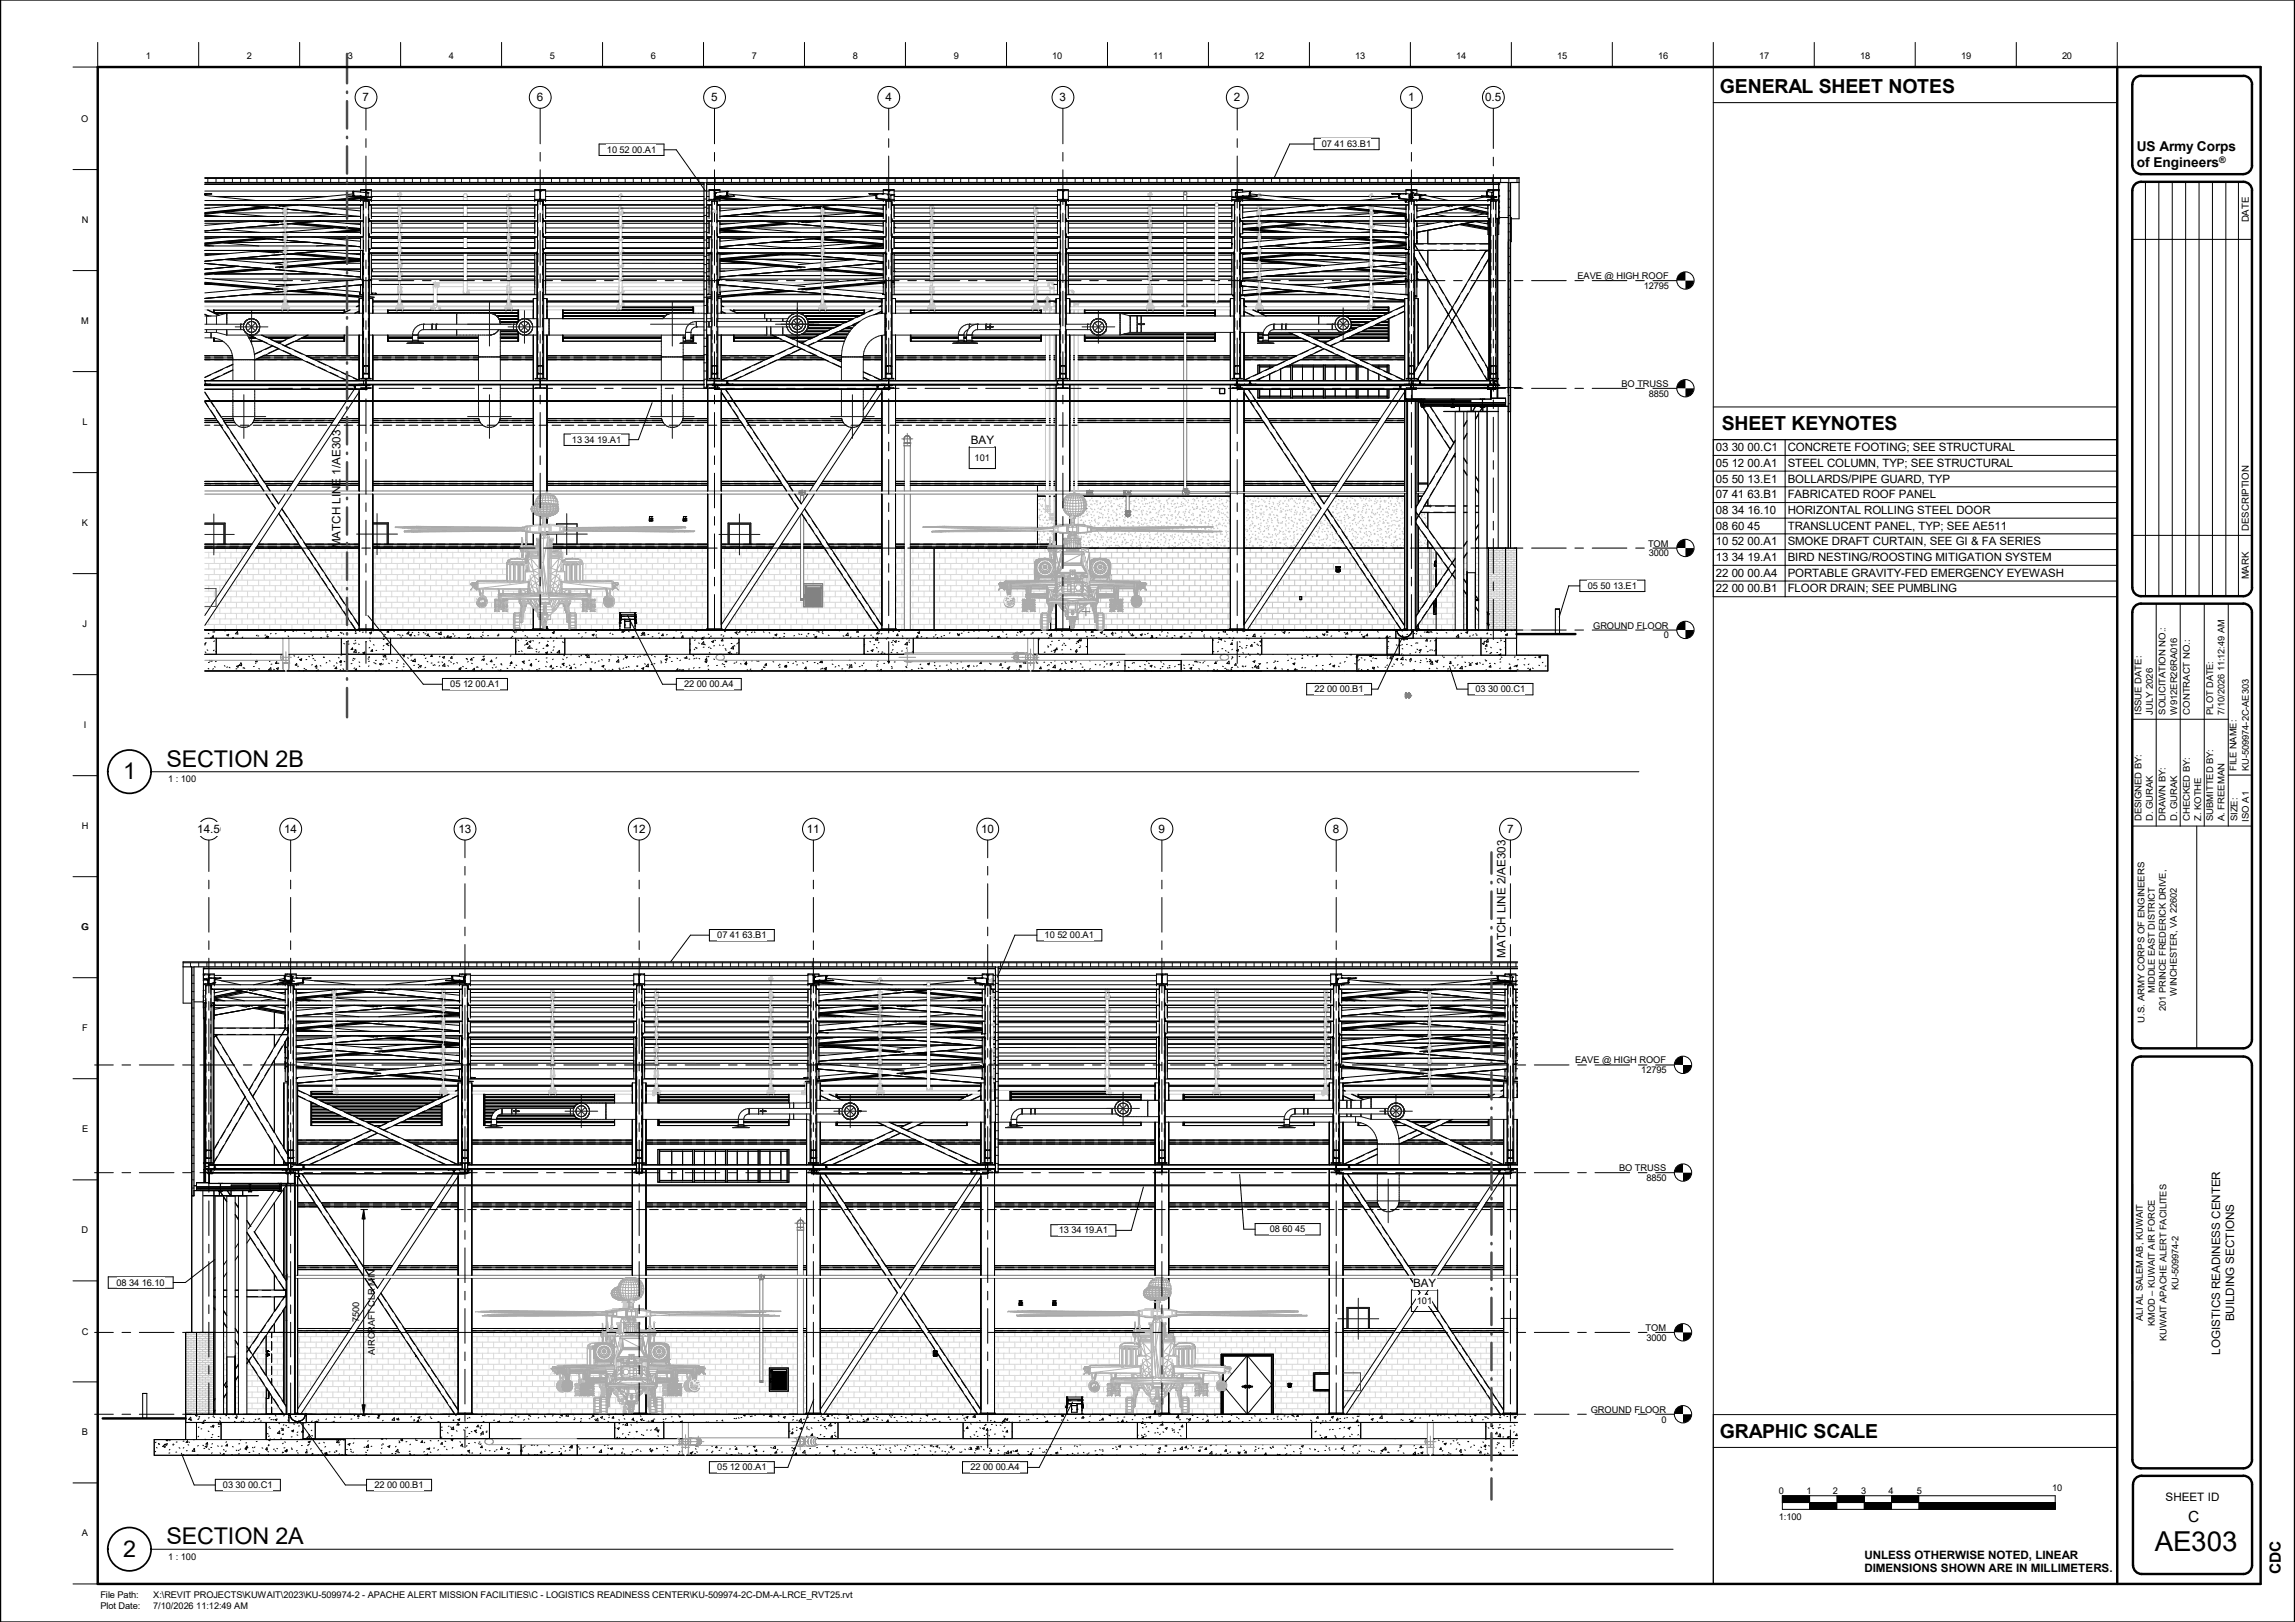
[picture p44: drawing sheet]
<svg xmlns="http://www.w3.org/2000/svg" width="841mm" height="594mm" viewBox="0 0 841 594" stroke-linecap="round" stroke-linejoin="round" font-family="sans-serif">
<defs><g id="words">
<text font-size="10.1" x="789.6" y="567.9">AE303</text>
<g font-size="8.5">
<text x="61" y="280.9">SECTION 2B</text>
<text x="45.1" y="285.4">1</text>
<text x="61" y="565.7">SECTION 2A</text>
<text x="45.1" y="570.1">2</text>
</g>
<g font-size="7.1">
<text x="630.3" y="34.1">GENERAL SHEET NOTES</text>
<text x="630.9" y="157.6">SHEET KEYNOTES</text>
<text x="630.3" y="526.7">GRAPHIC SCALE</text>
</g>
<g font-size="5.6">
<text x="801.8" y="557.4">C</text>
<text x="835.9" y="576.7" transform="rotate(-90 835.9 576.7)">CDC</text>
</g>
<g font-size="5">
<text x="783.1" y="55.5">US Army Corps</text>
<text x="783.1" y="61.3">of Engineers</text>
</g>
<g font-size="4.3">
<text x="132.9" y="37.1">7</text>
<text x="196.7" y="37.1">6</text>
<text x="260.6" y="37.1">5</text>
<text x="324.4" y="37.1">4</text>
<text x="388.3" y="37.1">3</text>
<text x="452.2" y="37.1">2</text>
<text x="516" y="37.1">1</text>
<text x="544.2" y="37.1">0.5</text>
<text x="355.8" y="162.6">BAY</text>
<text x="124.8" y="200.7" transform="rotate(-90 124.8 200.7)">MATCH LINE 1/AE303</text>
<text x="72.3" y="305.2">14.5</text>
<text x="104.1" y="305.2">14</text>
<text x="168" y="305.2">13</text>
<text x="231.8" y="305.2">12</text>
<text x="295.7" y="305.2">11</text>
<text x="359.5" y="305.2">10</text>
<text x="424.6" y="305.2">9</text>
<text x="488.4" y="305.2">8</text>
<text x="552.3" y="305.2">7</text>
<text x="551.7" y="350.8" transform="rotate(-90 551.7 350.8)">MATCH LINE 2/AE303</text>
<text x="517.8" y="471.3">BAY</text>
<text x="818.7" y="484" transform="rotate(-90 818.7 484)">BUILDING SECTIONS</text>
<text x="813.6" y="496.1" transform="rotate(-90 813.6 496.1)">LOGISTICS READINESS CENTER</text>
<text x="793.6" y="549.7">SHEET ID</text>
</g>
<g font-size="4.2">
<text x="628.8" y="165.3">03 30 00.C1</text>
<text x="655.1" y="165.3">CONCRETE FOOTING; SEE STRUCTURAL</text>
<text x="628.8" y="171">05 12 00.A1</text>
<text x="655.1" y="171">STEEL COLUMN, TYP; SEE STRUCTURAL</text>
<text x="628.8" y="176.8">05 50 13.E1</text>
<text x="655.1" y="176.8">BOLLARDS/PIPE GUARD, TYP</text>
<text x="628.8" y="182.5">07 41 63.B1</text>
<text x="655.1" y="182.5">FABRICATED ROOF PANEL</text>
<text x="628.8" y="188.3">08 34 16.10</text>
<text x="655.1" y="188.3">HORIZONTAL ROLLING STEEL DOOR</text>
<text x="628.8" y="194">08 60 45</text>
<text x="655.1" y="194">TRANSLUCENT PANEL, TYP; SEE AE511</text>
<text x="628.8" y="199.8">10 52 00.A1</text>
<text x="655.1" y="199.8">SMOKE DRAFT CURTAIN, SEE GI &amp; FA SERIES</text>
<text x="628.8" y="205.5">13 34 19.A1</text>
<text x="655.1" y="205.5">BIRD NESTING/ROOSTING MITIGATION SYSTEM</text>
<text x="628.8" y="211.3">22 00 00.A4</text>
<text x="655.1" y="211.3">PORTABLE GRAVITY-FED EMERGENCY EYEWASH</text>
<text x="628.8" y="217">22 00 00.B1</text>
<text x="655.1" y="217">FLOOR DRAIN; SEE PUMBLING</text>
<text x="683.2" y="570.8">UNLESS OTHERWISE NOTED, LINEAR</text>
<text x="683.2" y="575.8">DIMENSIONS SHOWN ARE IN MILLIMETERS.</text>
</g>
<g font-size="3.5">
<text x="824.1" y="81.4" transform="rotate(-90 824.1 81.4)">DATE</text>
<text x="824.1" y="194.4" transform="rotate(-90 824.1 194.4)">DESCRIPTION</text>
<text x="824.1" y="212.2" transform="rotate(-90 824.1 212.2)">MARK</text>
</g>
<g font-size="3.4">
<text x="53.5" y="21.5">1</text>
<text x="90.5" y="21.5">2</text>
<text x="127.5" y="21.5">3</text>
<text x="164.5" y="21.5">4</text>
<text x="201.5" y="21.5">5</text>
<text x="238.5" y="21.5">6</text>
<text x="275.5" y="21.5">7</text>
<text x="312.5" y="21.5">8</text>
<text x="349.5" y="21.5">9</text>
<text x="385.6" y="21.5">10</text>
<text x="422.6" y="21.5">11</text>
<text x="459.6" y="21.5">12</text>
<text x="496.6" y="21.5">13</text>
<text x="533.7" y="21.5">14</text>
<text x="570.7" y="21.5">15</text>
<text x="607.7" y="21.5">16</text>
<text x="644.7" y="21.5">17</text>
<text x="681.7" y="21.5">18</text>
<text x="718.6" y="21.5">19</text>
<text x="755.6" y="21.5">20</text>
<text x="29.8" y="44.6">O</text>
<text x="484.4" y="53.8">07 41 63.B1</text>
<text x="222.4" y="56">10 52 00.A1</text>
<text x="29.9" y="81.6">N</text>
<text x="578.1" y="102.2">EAVE @ HIGH ROOF</text>
<text x="602.4" y="105.8">12795</text>
<text x="29.8" y="118.6">M</text>
<text x="594.2" y="141.7">BO TRUSS</text>
<text x="604.2" y="145.3">8850</text>
<text x="30.2" y="155.6">L</text>
<text x="209.6" y="162.2">13 34 19.A1</text>
<text x="357.2" y="168.8">101</text>
<text x="30" y="192.6">K</text>
<text x="603.9" y="200.2">TOM</text>
<text x="604.2" y="203.8">3000</text>
<text x="581.8" y="215.7">05 50 13.E1</text>
<text x="30.3" y="229.6">J</text>
<text x="583.8" y="230.2">GROUND FLOOR</text>
<text x="609.8" y="233.8">0</text>
<text x="165" y="251.7">05 12 00.A1</text>
<text x="250.7" y="251.7">22 00 00.A4</text>
<text x="481.7" y="253.5">22 00 00.B1</text>
<text x="540.7" y="253.5">03 30 00.C1</text>
<text x="784.8" y="261.7" transform="rotate(-90 784.8 261.7)">ISSUE DATE:</text>
<text x="788.9" y="261.7" transform="rotate(-90 788.9 261.7)">JULY 2026</text>
<text x="793.6" y="261.7" transform="rotate(-90 793.6 261.7)">SOLICITATION NO.:</text>
<text x="797.8" y="261.7" transform="rotate(-90 797.8 261.7)">W912ER26RA016</text>
<text x="802.4" y="261.7" transform="rotate(-90 802.4 261.7)">CONTRACT NO.:</text>
<text x="811.1" y="261.7" transform="rotate(-90 811.1 261.7)">PLOT DATE:</text>
<text x="815.2" y="261.7" transform="rotate(-90 815.2 261.7)">7/10/2026 11:12:49 AM</text>
<text x="30.7" y="266.6">I</text>
<text x="61.7" y="286.6">1 : 100</text>
<text x="819.6" y="282.3" transform="rotate(-90 819.6 282.3)">FILE NAME:</text>
<text x="824.1" y="282.3" transform="rotate(-90 824.1 282.3)">KU-509974-2C-AE303</text>
<text x="29.9" y="303.6">H</text>
<text x="784.8" y="300.8" transform="rotate(-90 784.8 300.8)">DESIGNED BY:</text>
<text x="788.9" y="300.8" transform="rotate(-90 788.9 300.8)">D. GURAK</text>
<text x="793.6" y="300.8" transform="rotate(-90 793.6 300.8)">DRAWN BY:</text>
<text x="797.8" y="300.8" transform="rotate(-90 797.8 300.8)">D. GURAK</text>
<text x="802.4" y="300.8" transform="rotate(-90 802.4 300.8)">CHECKED BY:</text>
<text x="806.6" y="300.8" transform="rotate(-90 806.6 300.8)">Z. KOTHE</text>
<text x="811.1" y="300.8" transform="rotate(-90 811.1 300.8)">SUBMITTED BY:</text>
<text x="815.2" y="300.8" transform="rotate(-90 815.2 300.8)">A. FREEMAN</text>
<text x="820" y="300.8" transform="rotate(-90 820 300.8)">SIZE:</text>
<text x="824.1" y="300.9" transform="rotate(-90 824.1 300.9)">ISO A1</text>
<text x="29.8" y="340.6">G</text>
<text x="262.8" y="343.7">07 41 63.B1</text>
<text x="382.8" y="343.7">10 52 00.A1</text>
<text x="789.7" y="363.8" transform="rotate(-90 789.7 363.8)">MIDDLE EAST DISTRICT</text>
<text x="797.7" y="364.6" transform="rotate(-90 797.7 364.6)">WINCHESTER, VA 22602</text>
<text x="793.7" y="370.2" transform="rotate(-90 793.7 370.2)">201 PRINCE FREDERICK DRIVE,</text>
<text x="30.1" y="377.6">F</text>
<text x="785.8" y="374.5" transform="rotate(-90 785.8 374.5)">U.S. ARMY CORPS OF ENGINEERS</text>
<text x="577.2" y="389.5">EAVE @ HIGH ROOF</text>
<text x="601.5" y="393.1">12795</text>
<text x="30.1" y="414.7">E</text>
<text x="593.3" y="429">BO TRUSS</text>
<text x="603.3" y="432.5">8850</text>
<text x="29.9" y="451.7">D</text>
<text x="388" y="451.8">13 34 19.A1</text>
<text x="465.3" y="451.4">08 60 45</text>
<text x="42.7" y="470.9">08 34 16.10</text>
<text x="798.3" y="472.5" transform="rotate(-90 798.3 472.5)">KU-509974-2</text>
<text x="519.2" y="477.6">101</text>
<text x="131.6" y="484.2" transform="rotate(-90 131.6 484.2)">7500</text>
<text x="785.2" y="483.9" transform="rotate(-90 785.2 483.9)">ALI AL SALEM AB, KUWAIT</text>
<text x="789.7" y="485.6" transform="rotate(-90 789.7 485.6)">KMOD – KUWAIT AIR FORCE</text>
<text x="29.9" y="488.8">C</text>
<text x="603" y="487.5">TOM</text>
<text x="603.3" y="491">3000</text>
<text x="794" y="491.3" transform="rotate(-90 794 491.3)">KUWAIT APACHE ALERT FACILITES</text>
<text x="137.4" y="496.2" transform="rotate(-90 137.4 496.2)">AIRCRAFT CLR MIN</text>
<text x="582.9" y="517.5">GROUND FLOOR</text>
<text x="608.9" y="521">0</text>
<text x="30" y="525.7">B</text>
<text x="262.8" y="538.6">05 12 00.A1</text>
<text x="355.6" y="538.6">22 00 00.A4</text>
<text x="81.7" y="545">03 30 00.C1</text>
<text x="137.2" y="545">22 00 00.B1</text>
<text x="651.9" y="547.4">0</text>
<text x="662" y="547.4">1</text>
<text x="671.7" y="547.4">2</text>
<text x="682" y="547.4">3</text>
<text x="692" y="547.4">4</text>
<text x="702.5" y="547.4">5</text>
<text x="752.1" y="546">10</text>
<text x="651.9" y="556.9">1:100</text>
<text x="30" y="562.7">A</text>
<text x="61.7" y="571.3">1 : 100</text>
<text x="36.8" y="585.4">File Path:</text>
<text x="56.1" y="585.4">X:\REVIT PROJECTS\KUWAIT\2023\KU-509974-2 - APACHE ALERT MISSION FACILITIES\C - LOGISTICS READINESS CENTER\KU-509974-2C-DM-A-LRCE_RVT25.rvt</text>
<text x="36.8" y="589.5">Plot Date:</text>
<text x="56.1" y="589.5">7/10/2026 11:12:49 AM</text>
</g>
<text font-size="3.3" x="813.3" y="59.8">®</text>
</g></defs>
<g fill="none" stroke="#dadada" stroke-width=".37">
<path d="M75.1 202.3h15.2M75.1 204.3h13.9M75.1 206.4h12.5M75.1 208.4h11.2M75.1 210.4h9.9M75.1 212.5h8.5M75.1 214.5h7.2M75.1 216.5h5.8M75.1 218.6h4.5M76.5 202.3v2M76.5 206.4v2M76.5 210.4v2.1"/>
<path d="M76.5 214.5v2M76.5 218.6v2M78.5 200.7v1.6M78.5 204.3v2.1M78.5 208.4v2M78.5 212.5v2M78.5 216.5v2.1M80.6 202.3v2M80.6 206.4v2M80.6 210.4v2.1M80.6 214.5v2M82 218.6h40.3"/>
<path d="M82.6 200.7v1.6M82.6 204.3v2.1M82.6 208.4v2M82.6 212.5v1.5M82.6 217.7v.9M83.4 216.5h37.5M84.6 202.3v2M84.6 206.4v2M84.6 210.4v.5M84.6 214.6v1.9M84.6 218.6v2M84.7 214.5h34.9"/>
<path d="M86 212.5h32.2M86.7 200.7v1.6M86.7 204.3v2.1M86.7 212.5v2M86.7 216.5v2.1M87.4 210.4h29.5M88.7 202.3v2M88.7 210.4v2.1M88.7 214.5v2M88.7 218.6v2M88.7 208.4h26.8M90 206.4h24.2"/>
<path d="M90.7 200.7v1M90.7 205.4v1M90.7 208.4v2M90.7 212.5v2M90.7 216.5v2.1M91.4 204.3h21.5M92.8 206.4v2M92.8 210.4v2.1M92.8 214.5v2M92.8 218.6v2M94.8 200.7v1.6M94.8 204.3v2.1"/>
<path d="M94.8 208.4v2M94.8 212.5v2M94.8 216.5v2.1M96.8 202.3v2M96.8 206.4v2M96.8 210.4v2.1M96.8 214.5v2M96.8 218.6v2M98.8 200.7v1.6M98.8 204.3v2.1M98.8 208.4v2M98.8 212.5v2"/>
<path d="M98.8 216.5v2.1M100.9 202.3v2M100.9 206.4v2M100.9 210.4v2.1M100.9 214.5v2M100.9 218.6v2M102.9 200.7v1.6M102.9 204.3v2.1M102.9 208.4v2M102.9 212.5v2M102.9 216.5v2.1M104.9 202.3v2"/>
<path d="M104.9 206.4v2M104.9 210.4v2.1M104.9 214.5v2M104.9 218.6v2M107 200.7v1.6M107 204.3v2.1M107 208.4v2M107 212.5v2M107 216.5v2.1M109 202.3v2M109 206.4v2M109 210.4v2.1"/>
<path d="M109 214.5v2M109 218.6v2M111 201.6v.7M111 204.3v2.1M111 208.4v2M111 212.5v2M111 216.5v2.1M111.5 202.3h-18.7v2M113.1 206.4v2M113.1 210.4v2.1M113.1 214.5v2M113.1 218.6v2"/>
<path d="M113.9 202.3h17.7M115.1 200.7v1.6M115.1 208.4v2M115.1 212.5v2M115.1 216.5v2.1M115.2 204.3h16.4M116.6 206.4h15M117.1 202.3v2M117.1 206.4v.8M117.1 210.8v1.7M117.1 214.5v2M117.1 218.6v2"/>
<path d="M117.9 208.4h13.7M119.2 200.7v1.6M119.2 204.3v2.1M119.2 208.4v1.8M119.2 213.9v.6M119.2 216.5v2.1M119.3 210.4h12.3M120.6 212.5h11M121.2 202.3v2M121.2 206.4v2M121.2 210.4v2.1M121.2 218.6v2"/>
<path d="M122 214.5h9.6M123.2 200.7v1.6M123.2 204.3v2.1M123.2 208.4v2M123.2 212.5v2M123.3 216.5h8.3M124.7 218.6h6.9M125.3 202.3v2M125.3 206.4v2M125.3 210.4v2.1M125.3 214.5v2M125.3 218.6v.9"/>
<path d="M127.3 200.7v1.6M127.3 204.3v2.1M127.3 208.4v2M127.3 212.5v2M127.3 216.5v2.1M129.3 202.3v2M129.3 206.4v2M129.3 210.4v2.1M129.3 214.5v2M129.3 218.6v2M131.4 200.7v1.6M131.4 204.3v2.1"/>
<path d="M131.4 208.4v2M131.4 212.5v2M131.4 216.5v2.1M136.6 202.3h54.6M136.6 204.3h54.6M136.6 206.4h49.2M136.6 208.4h49.2M136.6 210.4h49.2M136.6 212.5h49.2M136.6 214.5h36.4M136.6 216.5h39M136.6 218.6h38.9"/>
<path d="M137.5 202.3v2M137.5 206.4v2M137.5 210.4v2.1M137.5 214.5v2M137.5 218.6v2M139.5 200.7v1.6M139.5 204.3v2.1M139.5 208.4v2M139.5 212.5v2M139.5 216.5v2.1M141.5 202.3v2M141.5 206.4v2"/>
<path d="M141.5 210.4v2.1M141.5 214.5v2M141.5 218.6v2M143.6 200.7v1.6M143.6 204.3v2.1M143.6 208.4v2M143.6 212.5v2M143.6 216.5v2.1M145.6 202.3v2M145.6 206.4v2M145.6 210.4v2.1M145.6 214.5v2"/>
<path d="M145.6 218.6v2M147.6 200.7v1.6M147.6 204.3v2.1M147.6 208.4v2M147.6 212.5v2M147.6 216.5v2.1M149.6 202.3v2M149.6 206.4v2M149.6 210.4v2.1M149.6 214.5v2M149.6 218.6v2M151.7 200.7v1.6"/>
<path d="M151.7 204.3v2.1M151.7 208.4v2M151.7 212.5v2M151.7 216.5v2.1M153.7 202.3v2M153.7 206.4v2M153.7 210.4v2.1M153.7 214.5v2M153.7 218.6v2M155.7 200.7v1.6M155.7 204.3v2.1M155.7 208.4v2"/>
<path d="M155.7 212.5v2M155.7 216.5v2.1M157.8 202.3v2M157.8 206.4v2M157.8 210.4v2.1M157.8 214.5v2M157.8 218.6v2M159.8 200.7v1.6M159.8 204.3v2.1M159.8 208.4v2M159.8 212.5v2M159.8 216.5v2.1"/>
<path d="M161.8 202.3v2M161.8 206.4v2M161.8 210.4v2.1M161.8 214.5v2M161.8 218.6v2M163.9 200.7v1.6M163.9 204.3v2.1M163.9 208.4v2M163.9 212.5v2M163.9 216.5v2.1M165.9 202.3v2M165.9 206.4v2"/>
<path d="M165.9 210.4v2.1M165.9 214.5v2M165.9 218.6v2M167.9 200.7v1.6M167.9 204.3v2.1M167.9 208.4v2M167.9 212.5v2M167.9 216.5v2.1M170 202.3v2M170 206.4v2M170 210.4v2.1M170 214.5v2"/>
<path d="M170 218.6v2M172 200.7v1.6M172 204.3v2.1M172 208.4v2M172 212.5v2M172 216.5v2.1M174 202.3v2M174 206.4v2M174 210.4v2.1M174 215.5v1M174 218.6v2M176.1 200.7v1.6"/>
<path d="M176.1 204.3v2.1M176.1 208.4v2M176.1 212.5v.3M177.1 216.5h5.6M177.6 218.6h5M178.1 202.3v2M178.1 206.4v2M178.1 210.4v2.1M178.1 215.7v.8M178.1 218.6v.4M180.1 200.7v1.6M180.1 204.3v2.1"/>
<path d="M180.1 208.4v2M180.1 212.5v.2M180.1 216.5v2.1M182.2 202.3v2M182.2 206.4v2M182.2 210.4v2.1M182.2 215.7v.8M182.2 218.6v.9M184.2 200.7v1.6M184.2 204.3v2.1M184.2 208.4v2M184.2 212.5v.2"/>
<path d="M184.5 216.5h5.7M186.2 202.3v2M186.2 215.8v.7M186.2 219.5v1.1M188.3 200.7v1.6M188.3 204.3v.3M188.3 216.5v.9M190.3 202.3v2M191.6 204.3h1.1M191.8 202.3h.8M192.3 202.1v.2M192.3 204.3v.6"/>
<path d="M193.1 204.3h.3M193.2 202.3h.4M204.5 200.7v.3M205.9 202.3h53.4M206 204.3h53.3M206.5 202.3v2M208.6 200.7v1.6M208.6 204.3v.3M209.2 216.5h5.6M210.6 202.3v2M210.6 215.8v.7M210.6 219.5v1.1"/>
<path d="M212.6 200.7v1.6M212.6 204.3v.7M212.6 216.5v.9M213.6 206.4h45.7M213.6 208.4h45.7M213.6 210.4h45.7M213.6 212.5h45.7M214.7 202.3v2M214.7 206.4v2M214.7 210.4v2.1M214.7 215.8v.7M214.7 219.5v.1"/>
<path d="M216.5 218.6h5.4M216.7 200.7v1.6M216.7 204.3v2.1M216.7 208.4v2M216.7 212.5v.2M218.7 202.3v2M218.7 206.4v2M218.7 210.4v2.1M218.7 215.7v.8M218.7 218.6v2M220.8 200.7v1.6M220.8 204.3v2.1"/>
<path d="M220.8 208.4v2M220.8 212.5v.3M220.8 216.5v2.1M222.2 216.5h-5.5v2.1M222.8 202.3v2M222.8 206.4v2M222.8 210.4v2.1M223.7 216.5h35.6M224.4 218.6h34.9M224.8 200.7v1.6M224.8 204.3v2.1M224.8 208.4v2"/>
<path d="M224.8 212.5v1.2M224.8 216.5v2.1M226.4 214.5h32.9M226.9 202.3v2M226.9 206.4v2M226.9 210.4v2.1M226.9 214.5v2M226.9 218.6v2M228.9 200.7v1.6M228.9 204.3v2.1M228.9 208.4v2M228.9 212.5v2"/>
<path d="M228.9 216.5v2.1M230.9 202.3v2M230.9 206.4v2M230.9 210.4v2.1M230.9 214.5v2M230.9 218.6v2M233 200.7v1.6M233 204.3v2.1M233 208.4v2M233 212.5v2M233 216.5v2.1M235 202.3v2"/>
<path d="M235 206.4v2M235 210.4v2.1M235 214.5v2M235 218.6v2M237 200.7v1.6M237 204.3v2.1M237 208.4v2M237 212.5v2M237 216.5v2.1M239.1 202.3v2M239.1 206.4v2M239.1 210.4v2.1"/>
<path d="M239.1 214.5v2M239.1 218.6v2M241.1 200.7v1.6M241.1 204.3v2.1M241.1 208.4v2M241.1 212.5v2M241.1 216.5v2.1M243.1 202.3v2M243.1 206.4v2M243.1 210.4v2.1M243.1 214.5v2M243.1 218.6v2"/>
<path d="M245.2 200.7v1.6M245.2 204.3v2.1M245.2 208.4v2M245.2 212.5v2M245.2 216.5v2.1M247.2 202.3v2M247.2 206.4v2M247.2 210.4v2.1M247.2 214.5v2M247.2 218.6v2M249.2 200.7v1.6M249.2 204.3v2.1"/>
<path d="M249.2 208.4v2M249.2 212.5v2M249.2 216.5v2.1M251.2 202.3v2M251.2 206.4v2M251.2 210.4v2.1M251.2 214.5v2M251.2 218.6v2M253.3 200.7v1.6M253.3 204.3v2.1M253.3 208.4v2M253.3 212.5v2"/>
<path d="M253.3 216.5v2.1M255.3 202.3v2M255.3 206.4v2M255.3 210.4v2.1M255.3 214.5v2M255.3 218.6v2M257.3 200.7v1.6M257.3 204.3v2.1M257.3 208.4v2M257.3 212.5v2M257.3 216.5v2.1M264.3 202.3h17.6"/>
<path d="M264.3 204.3h16.2M264.3 206.4h14.9M264.3 208.4h13.5M264.3 210.4h12.2M264.3 212.5h10.9M264.3 214.5h9.5M264.3 216.5h8.2M264.3 218.6h6.8M265.5 200.7v1.6M265.5 204.3v2.1M265.5 208.4v2M265.5 212.5v2"/>
<path d="M265.5 216.5v2.1M267.5 202.3v2M267.5 206.4v2M267.5 210.4v2.1M267.5 214.5v2M267.5 218.6v2M269.5 200.7v1.6M269.5 204.3v2.1M269.5 208.4v2M269.5 212.5v2M269.5 216.5v2.1M271.6 202.3v2"/>
<path d="M271.6 206.4v2M271.6 210.4v2.1M271.6 214.5v2M273.6 218.5l19.8 .1M273.6 200.7v1.6M273.6 204.3v2.1M273.6 208.4v2M273.6 212.5v2M274.9 216.5h18.5M275.6 202.3v2M275.6 206.4v2M275.6 210.4v1.4"/>
<path d="M275.6 215.4v1.1M275.6 218.6v2M276.2 214.5h17.2M277.6 212.5h15.8M277.7 200.7v1.6M277.7 204.3v2.1M277.7 208.4v.3M277.7 212.5v2M277.7 216.5v2.1M278.9 210.4h14.5M279.7 202.3v2M279.7 210.4v2.1"/>
<path d="M279.7 214.5v2M279.7 218.6v2M280.3 208.4h13.1M281.6 206.4h11.8M281.7 200.7v1.6M281.7 206.2v.2M281.7 208.4v2M281.7 212.5v2M281.7 216.5v2.1M283 204.3h10.4M283.8 203.1v1.2M283.8 206.4v2"/>
<path d="M283.8 210.4v2.1M283.8 214.5v2M283.8 218.6v2M284.3 202.3h9.1M285.8 200.7v1.6M285.8 204.3v2.1M285.8 208.4v2M285.8 212.5v2M285.8 216.5v2.1M287.8 202.3v2M287.8 206.4v2M287.8 210.4v2.1"/>
<path d="M287.8 214.5v2M287.8 218.6v2M289.9 200.7v1.6M289.9 204.3v2.1M289.9 208.4v2M289.9 212.5v2M289.9 216.5v2.1M291.9 202.3v2M291.9 206.4v2M291.9 210.4v2.1M291.9 214.5v2M291.9 218.6v2"/>
<path d="M294.5 202.3h8.6M294.5 204.3h9.9M294.5 206.4h11.3M294.5 208.4h12.6M294.5 210.4h13.9M294.5 212.5h15.3M294.5 214.5h.1M294.5 216.5h.1M294.5 218.6h.1M296 202.3v2M296 206.4v2M296 210.4v2.1"/>
<path d="M298 200.7v1.6M298 204.3v2.1M298 208.4v2M298 212.5v1.3M300 202.3v2M300 206.4v2M300 210.4v2.1M301.5 214.5h9.6M301.5 216.5h11M301.5 218.6h12.3M302 200.8v1.5M302 204.3v2.1"/>
<path d="M302 208.4v2M302 212.5v2M302 216.5v2.1M304.1 203.8v.5M304.1 206.4v2M304.1 210.4v2.1M304.1 214.5v2M304.1 218.6v2M305.5 202.3h17.7M306.1 200.7v1.6M306.1 208.4v2M306.1 212.5v2"/>
<path d="M306.1 216.5v2.1M306.8 204.3h16.4M308.1 206.4h15.1M308.1 202.3v2M308.1 210.4v2.1M308.1 214.5v2M308.1 218.6v2M309.5 208.4h13.7M310.2 200.7v1.6M310.2 204.3v2.1M310.2 208.4v1M310.2 213.1v1.4"/>
<path d="M310.2 216.5v2.1M310.9 210.4h12.3M312.2 212.5h11M312.2 202.3v2M312.2 206.4v2M312.2 210.4v2.1M312.2 216.2v.3M312.2 218.6v2M313.5 214.5h9.7M314.2 200.7v1.6M314.2 204.3v2.1M314.2 208.4v2"/>
<path d="M314.2 212.5v2M314.9 216.5h8.3M316.3 202.3v2M316.3 206.4v2M316.3 210.4v2.1M316.3 214.5v2M318.3 200.7v1.6M318.3 204.3v2.1M318.3 208.4v2M318.3 212.5v2M318.3 216.5v2.1M320.3 202.3v2"/>
<path d="M320.3 206.4v2M320.3 210.4v2.1M320.3 214.5v2M320.3 218.6v2M322.4 200.7v1.6M322.4 204.3v2.1M322.4 208.4v2M322.4 212.5v2M322.4 216.5v2.1M323.2 218.6l-6.9 .1M328.2 202.3h3.2M328.2 204.3h3.2"/>
<path d="M328.2 206.4h3.2M328.2 208.4h3.2M328.2 210.4h3.2M328.2 212.5h3.2M328.2 214.5h3.2M328.2 216.5h3.2M328.2 218.6h3.2M328.5 202.3v2M328.5 206.4v2M328.5 210.4v2.1M328.5 214.5v2M328.5 218.6v2"/>
<path d="M330.5 200.7v1.6M330.5 204.3v2.1M330.5 208.4v2M330.5 212.5v2M330.5 216.5v2.1M333.6 202.3h51M333.6 204.3h51M333.6 206.4h45.5M333.6 208.4h45.5M333.6 210.4h45.5M333.6 212.5h45.5M333.6 214.5h32.8"/>
<path d="M333.6 216.5h35.4M333.6 218.6h35.2M334.6 200.7v1.6M334.6 204.3v2.1M334.6 208.4v2M334.6 212.5v2M334.6 216.5v2.1M336.6 202.3v2M336.6 206.4v2M336.6 210.4v2.1M336.6 214.5v2M336.6 218.6v2"/>
<path d="M338.6 200.7v1.6M338.6 204.3v2.1M338.6 208.4v2M338.6 212.5v2M338.6 216.5v2.1M340.7 202.3v2M340.7 206.4v2M340.7 210.4v2.1M340.7 214.5v2M340.7 218.6v2M344.3 202.3v2M344.3 206.4v2"/>
<path d="M344.3 210.4v2.1M344.3 214.5v2M344.3 218.6v2M346.4 200.7v1.6M346.4 204.3v2.1M346.4 208.4v2M346.4 212.5v2M346.4 216.5v2.1M348.4 202.3v2M348.4 206.4v2M348.4 210.4v2.1M348.4 214.5v2"/>
<path d="M348.4 218.6v2M350.4 200.7v1.6M350.4 204.3v2.1M350.4 208.4v2M350.4 212.5v2M350.4 216.5v2.1M352.5 202.3v2M352.5 206.4v2M352.5 210.4v2.1M352.5 214.5v2M352.5 218.6v2M354.5 200.7v1.6"/>
<path d="M354.5 204.3v2.1M354.5 208.4v2M354.5 212.5v2M354.5 216.5v2.1M356.5 202.3v2M356.5 206.4v2M356.5 210.4v2.1M356.5 214.5v2M356.5 218.6v2M358.6 200.7v1.6M358.6 204.3v2.1M358.6 208.4v2"/>
<path d="M358.6 212.5v2M358.6 216.5v2.1M360.6 202.3v2M360.6 206.4v2M360.6 210.4v2.1M360.6 214.5v2M360.6 218.6v2M362.6 200.7v1.6M362.6 204.3v2.1M362.6 208.4v2M362.6 212.5v2M362.6 216.5v2.1"/>
<path d="M364.7 202.3v2M364.7 206.4v2M364.7 210.4v2.1M364.7 214.5v2M364.7 218.6v2M366.7 200.7v1.6M366.7 204.3v2.1M366.7 208.4v2M366.7 212.5v1M366.7 216.5v2.1M368.7 202.3v2M368.7 206.4v2"/>
<path d="M368.7 210.4v2.1M368.7 215.6v.9M368.7 218.6v.1M370.5 216.5h5.5M370.8 200.7v1.6M370.8 204.3v2.1M370.8 208.4v2M370.8 212.5v.3M370.8 216.5v1.9M371 218.6h5M372.8 202.3v2M372.8 206.4v2"/>
<path d="M372.8 210.4v2.1M372.8 215.6v.9M372.8 218.6v2M374.8 200.7v1.6M374.8 204.3v2.1M374.8 208.4v2M374.8 212.5v.2M374.8 216.5v2.1M376.9 202.3v2M376.9 206.4v2M376.9 210.4v2.1M377.9 216.5h5.6"/>
<path d="M378.9 200.7v1.6M378.9 204.3v2.1M378.9 208.4v2M378.9 212.5v.2M378.9 216.5v.9M380.9 202.3v2M380.9 215.7v.8M380.9 219v1.6M382.9 200.7v1.6M382.9 204.3v.2M382.9 216.5v.9M384.9 204.3h.1"/>
<path d="M385 203.2v1.1M526.3 202.3h.1M526.3 204.3h1.5M526.3 206.4h3M526.3 208.4h4.3M526.3 210.4h3M526.3 212.5h1.6M526.3 214.5h.2M526.7 218.6h6.6M528.1 216.5h5.2M528.3 205v1.4M528.3 208.4v2"/>
<path d="M528.3 216.5v2.1M529.4 202.3h3.9M529.5 214.5h3.8M530.3 202.3v1.2M530.3 207.8v.6M530.3 214.5v2M530.3 218.6v2M530.9 212.5h2.4M530.9 204.3h2.4M532.3 200.7v1.6M532.3 204.3v1.5M532.3 212.5v2"/>
<path d="M532.3 216.5v2.1M536.5 216.5l-.1 2.1h1.2M536.7 212.5h.9M537.6 204.3h-1.2v2.1h1.2M537.6 208.4h-1.2v2h1.2M540.7 202.3h1.2M540.7 204.3h1.2M540.7 206.4h1.2M540.7 208.4h1.2M540.7 210.4h1.2M540.7 212.5h1.2M540.7 214.5h1.2"/>
<path d="M540.7 216.5h1.2M541 218.6h.9M545 202.3h.5M545 204.3h.5M545 206.4h.5M545 208.4h.5M545 210.4h.5M545 212.5h.5M545 214.5h.5M545 216.5h.5M545 218.6h.5M75.1 220.6h3.1"/>
<path d="M75.1 222.6h1.8M75.1 224.7h.4M75.3 228.7h53.7M76.5 222.6v.6M76.5 226.9v1.8M76.6 226.7h51M78 224.7h48.3M78.5 224.7v2M78.5 228.7v1.9M79.3 222.6h45.7M80.6 222.6v2.1M80.6 226.7v2"/>
<path d="M80.6 220.6h43M82.6 220.6v2M82.6 224.7v2M82.6 228.7v1.9M84.6 222.6v2.1M84.6 226.7v2M86.7 220.6v2M86.7 224.7v2M86.7 228.7v1.9M88.7 222.6v2.1M88.7 226.7v2M90.7 220.6v2"/>
<path d="M90.7 224.7v2M90.7 228.7v1.9M92.8 222.6v2.1M92.8 226.7v2M94.8 220.6v2M94.8 224.7v2M94.8 228.7v1.9M96.8 222.6v2.1M96.8 226.7v2M98.8 220.6v2M98.8 224.7v2M98.8 228.7v1.9"/>
<path d="M100.9 222.6v2.1M100.9 226.7v2M102.9 220.6v2M102.9 224.7v2M102.9 228.7v1.9M104.9 222.6v2.1M104.9 226.7v2M107 220.6v2M107 224.7v2M107 228.7v1.9M109 222.6v2.1M109 226.7v2"/>
<path d="M111 220.6v2M111 224.7v2M111 228.7v1.9M113.1 222.6v2.1M113.1 226.7v2M115.1 220.6v2M115.1 224.7v2M115.1 228.7v1.9M117.1 222.6v2.1M117.1 226.7v2M119.2 220.6v2M119.2 224.7v2"/>
<path d="M119.2 228.7v1.9M121.2 222.6v2.1M121.2 226.7v2M123.2 220.6v2M123.2 224.7v2M123.2 228.7v1.9M125.3 223.1v1.6M125.3 226.7v2M126 220.6h5.6M127.3 220.6v1.9M127.3 226.1v.6M127.3 228.7v1.9"/>
<path d="M127.3 222.6h4.3M128.7 224.7h2.9M129.3 222.6v2.1M130 226.7h1.6M131.4 228.7h.2M131.4 220.6v2M131.4 224.7v2M136.6 220.6h38.1M136.6 222.6h44.8M136.6 224.7h51.8M136.6 226.7h51.6M136.6 228.7h51.6"/>
<path d="M137.5 222.6v2.1M137.5 226.7v2M139.5 220.6v2M139.5 224.7v2M139.5 228.7v1.9M141.5 222.6v2.1M141.5 226.7v2M143.6 220.6v2M143.6 224.7v2M143.6 228.7v1.9M145.6 222.6v2.1M145.6 226.7v2"/>
<path d="M147.6 220.6v2M147.6 224.7v2M147.6 228.7v1.9M149.6 222.6v2.1M149.6 226.7v2M151.7 220.6v2M151.7 224.7v2M151.7 228.7v1.9M153.7 222.6v2.1M153.7 226.7v2M155.7 220.6v2M155.7 224.7v2"/>
<path d="M155.7 228.7v1.9M157.8 222.6v2.1M157.8 226.7v2M159.8 220.6v2M159.8 224.7v2M159.8 228.7v1.9M161.8 222.6v2.1M161.8 226.7v2M163.9 220.6v2M163.9 224.7v2M163.9 228.7v1.9M165.9 222.6v2.1"/>
<path d="M165.9 226.7v2M167.9 220.6v2M167.9 224.7v2M167.9 228.7v1.9M170 222.6v2.1M170 226.7v2M172 220.6v2M172 224.7v2M172 228.7v1.9M174 222.6v2.1M174 226.7v2M176.1 222.5v.1"/>
<path d="M176.1 224.7v2M176.1 228.7v1.9M178.1 222.6v2.1M178.1 226.7v2M178.4 220.6h3M180.1 220.6v2M180.1 224.7v2M180.1 228.7v1.9M182.2 223.9v.8M182.2 226.7v2M183.3 220.6h.1M183.8 220.6h.1"/>
<path d="M184.2 220.9v.4M184.2 221.5v.8M184.2 224.7v2M184.2 228.7v1.9M185.8 220.6h4.4M185.8 222.6h5.1M186.2 222.6v2.1M186.2 226.7v2M188.3 220.6v2M188.3 224.7v.1M188.3 230.5v.1M190.3 222.6v1.9"/>
<path d="M190.5 224.7h.5M190.9 228.7h4.6M191.6 226.7h3.9M191.8 224.7h3.7M192.3 224.7v2M192.3 228.7v1.9M192.4 222.6h2.9M194.4 222.6v2.1M194.4 226.7v2M200.6 228.7h7.8M201.8 226.7h5.9M202.3 224.7h5.2"/>
<path d="M202.5 224.5v.2M202.5 226.7v2M204.2 222.6h2.7M204.5 222.1v.5M204.5 224.7v2M204.5 228.7v1.9M206.5 222.6v2.1M206.5 226.7v2M208.4 224.7h.4M208.4 222.6h5.1M208.6 221.2v1.4M208.6 224.7v.1"/>
<path d="M208.6 230.4v.2M209 220.6h4.5M210.6 222.6v1.9M210.9 224.7h16.3M211.2 226.7h16M211.2 228.7h16M212.6 220.6v2M212.6 224.7v2M212.6 228.7v1.9M214.7 223.8v.9M214.7 226.7v2M215.4 220.6h.1"/>
<path d="M215.9 220.6h.1M216.7 221.4v.7M216.7 224.7v2M216.7 228.7v1.9M217.9 220.6h3.3M218 222.6h41.3M218.7 222.6v2.1M218.7 226.7v2M220.8 220.6v2M220.8 224.7v2M220.8 228.7v1.9M222.8 222.6v2.1"/>
<path d="M222.8 226.7v2M224.8 221.5v1.1M224.8 224.7v2M224.8 228.7v1.9M225.1 220.6h34.2M226.9 222.6v2.1M226.9 226.7v2M228.9 220.6v2M228.9 225.2v.1M230.9 222.6v1.8M232.7 224.7h26.6M232.7 226.7h26.6"/>
<path d="M232.7 228.7h26.6M233 220.6v2M233 224.7v2M233 228.7v1.9M235 222.6v2.1M235 226.7v2M237 220.6v2M237 224.7v2M237 228.7v1.9M239.1 222.6v2.1M239.1 226.7v2M241.1 220.6v2"/>
<path d="M241.1 224.7v2M241.1 228.7v1.9M243.1 222.6v2.1M243.1 226.7v2M245.2 220.6v2M245.2 224.7v2M245.2 228.7v1.9M247.2 222.6v2.1M247.2 226.7v2M249.2 220.6v2M249.2 224.7v2M249.2 228.7v1.9"/>
<path d="M251.2 222.6v2.1M251.2 226.7v2M253.3 220.6v2M253.3 224.7v2M253.3 228.7v1.9M255.3 222.6v2.1M255.3 226.7v2M257.3 220.6v2M257.3 224.7v2M257.3 228.7v1.9M264.3 220.6h5.5M264.3 222.6h4.1"/>
<path d="M264.3 224.7h2.8M264.3 226.7h1.5M264.3 228.7h.1M265.5 220.6v2M265.5 224.7v2M266.8 228.7h53.7M267.5 222.6v1.4M267.5 227.7v1M268.2 226.7h51M269.5 220.6v.3M269.5 228.7v1.9M270.8 222.6h45.7"/>
<path d="M271.6 222.6v2.1M271.6 226.7v2M272.2 220.6h22.4M273.6 220.6v2M273.6 224.7v2M273.6 228.7v1.9M275.6 222.6v2.1M275.6 226.7v2M277.7 220.6v2M277.7 224.7v2M277.7 228.7v1.9M279.7 222.6v2.1"/>
<path d="M279.7 226.7v2M281.7 220.6v2M281.7 224.7v2M281.7 228.7v1.9M283.8 222.6v2.1M283.8 226.7v2M285.8 220.6v2M285.8 224.7v2M285.8 228.7v1.9M287.8 222.6v2.1M287.8 226.7v2M289.9 220.6v2"/>
<path d="M289.9 224.7v2M289.9 228.7v1.9M291.9 222.6v2.1M291.9 226.7v2M293.9 220.6v2M293.9 224.7v2M293.9 228.7v1.9M296 222.6v2.1M296 226.7v2M298 222.2v.4M298 224.7v2M298 228.7v1.9"/>
<path d="M300 222.6v2.1M300 226.7v2M301.5 220.6h13.7M302 220.6v2M302 224.7v2M302 228.7v1.9M304.1 222.6v2.1M304.1 226.7v2M306.1 220.6v2M306.1 224.7v2M306.1 228.7v1.9M308.1 222.6v2.1"/>
<path d="M308.1 226.7v2M310.2 220.6v2M310.2 224.7v2M310.2 228.7v1.9M312.2 222.6v2.1M312.2 226.7v2M314.2 220.6v2M314.2 224.7v2M314.2 228.7v1.9M316.3 222.6v2.1M316.3 226.7v2M317.5 220.6h5.7"/>
<path d="M317.8 224.7h-48.3v2M318.3 220.6v1.1M318.3 225.3v1.4M318.3 228.7v1.9M318.9 222.6h4.3M320.3 224.7h2.9M320.3 222.6v2.1M320.3 228.4v.3M321.6 226.7h1.6M322.4 220.6v2M322.4 224.7v2M322.9 228.7h.3"/>
<path d="M328.2 220.6h3.2M328.2 222.6h3.2M328.2 224.7h3.2M328.2 226.7h3.2M328.2 228.7h3.2M328.5 222.6v2.1M328.5 226.7v2M330.5 220.6v2M330.5 224.7v2M330.5 228.7v1.9M333.6 220.6h34.4M333.6 222.6h41.1"/>
<path d="M333.6 224.7h48.2M333.6 226.7h48M333.6 228.7h48M334.6 220.6v2M334.6 224.7v2M334.6 228.7v1.9M336.6 222.6v2.1M336.6 226.7v2M338.6 220.6v2M338.6 224.7v2M338.6 228.7v1.9M340.7 222.6v2.1"/>
<path d="M340.7 226.7v2M344.3 222.6v2.1M344.3 226.7v2M346.4 220.6v2M346.4 224.7v2M346.4 228.7v1.9M348.4 222.6v2.1M348.4 226.7v2M350.4 220.6v2M350.4 224.7v2M350.4 228.7v1.9M352.5 222.6v2.1"/>
<path d="M352.5 226.7v2M354.5 220.6v2M354.5 224.7v2M354.5 228.7v1.9M356.5 222.6v2.1M356.5 226.7v2M358.6 220.6v2M358.6 224.7v2M358.6 228.7v1.9M360.6 222.6v2.1M360.6 226.7v2M362.6 220.6v2"/>
<path d="M362.6 224.7v2M362.6 228.7v1.9M364.7 222.6v2.1M364.7 226.7v2M366.7 220.6v2M366.7 224.7v2M366.7 228.7v1.9M368.7 222.6v2.1M368.7 226.7v2M370.8 222.3v.3M370.8 224.7v2M370.8 228.7v1.9"/>
<path d="M371.8 220.6h3M372.8 222.6v2.1M372.8 226.7v2M374.8 220.9v.2M374.8 221.5v.8M374.8 224.7v2M374.8 228.7v1.9M376.6 220.6h.2M376.9 223v1.7M376.9 226.7v2M377.1 220.6h.2M378.9 221.4v.7"/>
<path d="M378.9 224.7v2M378.9 228.7v1.9M379.1 220.6h4.5M379.2 222.6h5.1M380.9 222.6v2.1M380.9 226.7v2M382.9 220.6v2M383.8 224.7h.5M384.2 228.7h.8M385 226.7v2M526.3 220.6h7M526.3 222.6h7"/>
<path d="M526.3 224.7h7M526.3 226.7h7M526.3 228.7h7M528.3 220.6v2M528.3 224.7v2M528.3 228.7v2.1M530.3 222.6v2.1M530.3 226.7v2M532.3 220.6v2M532.3 224.7v2M532.3 228.7v2.1M537.6 220.6h-1.2v2h1.2"/>
<path d="M537.6 224.7h-1.2v2h1.2M537.6 228.7h-1.2v2.1M540.7 222.6h.2M540.7 224.7h1.2M540.7 226.7h1.2M540.7 228.7h1.2M545 220.6h.5M545 222.6h.5M545 228.7h.2M545.4 224.7h.1M545.4 226.7h.1M545.4 228.7h.1"/>
</g>
<g fill="none" stroke="#191919" stroke-width=".37">
<path d="M75.6 70.9l-.2 .1M76.2 65.4v1.4M76.8 70.9l-.1 .1M79.2 65.4v1.4M82.2 65.4v1.4M85.2 65.4v1.4M88.2 65.4v1.4M91.2 65.4v1.4M94.1 65.4v1.4M97.2 65.4v1.4M100.2 65.4v1.4M103.2 65.4v1.4"/>
<path d="M106.2 65.4v1.4M109.2 65.4v1.4M112.1 65.4v1.4M115.1 65.4v1.4M118.2 65.4v1.4M121.2 65.4v1.4M124.2 65.4v1.4M127.2 65.4v1.4M130 71.8l-.1 .1M130.1 65.4v1.4M131.2 71.8l-.1 .1M132.4 69.4l-.3 .3"/>
<path d="M133.1 65.4v1.4M133.6 69.4l-.4 .4M133.8 73l-.4 .4M134.2 72.6l-.2 .3M135 73l-.3 .4M136.1 65.4v1.4M139.1 65.4v1.4M142.2 65.4v1.4M145.1 65.4v1.4M148.1 65.4v1.4M151.1 65.4v1.4M154.1 65.4v1.4"/>
<path d="M157.1 65.4v1.4M160.1 65.4v1.4M163.1 65.4v1.4M166.1 65.4v1.4M169.1 65.4v1.4M172.1 65.4v1.4M175.1 65.4v1.4M178.1 65.4v1.4M181.1 65.4v1.4M184.1 65.4v1.4M187.1 65.4v1.4M190.1 65.4v1.4"/>
<path d="M193.1 65.4v1.4M196.1 65.4v1.4M197.8 69.4l-.4 .4M198.1 70.3l-.2 .3M199 69.4l-.4 .4M199.1 65.4v1.4M199.2 73l-.4 .4M202.1 65.4v1.4M205.1 65.4v1.4M208.1 65.4v1.4M211.1 65.4v1.4M214.1 65.4v1.4"/>
<path d="M217.1 65.4v1.4M220.1 65.4v1.4M223.1 65.4v1.4M226.1 65.4v1.4M229.1 65.4v1.4M232.1 65.4v1.4M235.1 65.4v1.4M238.1 65.4v1.4M241.1 65.4v1.4M244.1 65.4v1.4M247.1 65.4v1.4M250.1 65.4v1.4"/>
<path d="M253.1 65.4v1.4M256.1 65.4v1.4M258 66.9h1M258 69.9h1M258 72.9h1M258 75.9h1M258 78.9h1M259.1 65.4v1.4M260.8 73l-.4 .4M261.9 70.7l-.2 .2M261.9 71.9l-.2 .2M262.1 65.4v1.4"/>
<path d="M263.1 69.4l-.3 .4M265.1 65.4v1.4M265.8 71.8l-.1 .1M266.6 71l-.4 .4M267 71.8l-.1 .1M268.1 65.4v1.4M271.1 65.4v1.4M274.1 65.4v1.4M277.1 65.4v1.4M280.1 65.4v1.4M283.1 65.4v1.4M286 65.4v1.4"/>
<path d="M289.1 65.4v1.4M292.1 65.4v1.4M295.1 65.4v1.4M298.1 65.4v1.4M301.1 65.4v1.4M304 65.4v1.4M307 65.4v1.4M310 65.4v1.4M313.1 65.4v1.4M316.1 65.4v1.4M319 65.4v1.4M321.3 71.6l-.3 .4"/>
<path d="M322 65.4v1.4M322 70.9l-.1 .1M323.3 70.9l-.2 .1M324.7 69.4l-.3 .4M325 73l-.4 .4M325 65.4v1.4M325.8 72.2l-.3 .2M326.2 73l-.4 .4M328 65.4v1.4M331 65.4v1.4M334.1 65.4v1.4M337 65.4v1.4"/>
<path d="M340 65.4v1.4M343 65.4v1.4M346 65.4v1.4M349 65.4v1.4M352 65.4v1.4M355 65.4v1.4M358 65.4v1.4M361 65.4v1.4M364 65.4v1.4M367 65.4v1.4M370 65.4v1.4M373 65.4v1.4"/>
<path d="M376 65.4v1.4M379 65.4v1.4M382 65.4v1.4M385 65.4v1.4M388 65.4v1.4M388.9 69.4l-.4 .4M389.6 69.9l-.2 .2M390.1 69.4l-.3 .4M390.3 73l-.3 .4M391 65.4v1.4M391.5 73l-.3 .4M394 65.4v1.4"/>
<path d="M397 65.4v1.4M400 65.4v1.4M403 65.4v1.4M406 65.4v1.4M409 65.4v1.4M412 65.4v1.4M415 65.4v1.4M418 65.4v1.4M421 65.4v1.4M424 65.4v1.4M427 65.4v1.4M430 65.4v1.4"/>
<path d="M433 65.4v1.4M436 65.4v1.4M439 65.4v1.4M442 65.4v1.4M445 65.4v1.4M448 65.4v1.4M451 65.4v1.4M451.9 73l-.4 .4M453.5 70.2l-.2 .2M453.5 71.4l-.2 .3M454 65.4v1.4M454.3 69.4l-.4 .4"/>
<path d="M455.4 73.4h-.1M455.4 69.6l-.3 .2M456.9 71.8l-.1 .1M457 65.4v1.4M458.2 71.8l-.2 .1M458.2 70.5l-.4 .4M460 65.4v1.4M463 65.4v1.4M466 65.4v1.4M469 65.4v1.4M472 65.4v1.4M474.9 65.4v1.4"/>
<path d="M477.9 65.4v1.4M480.9 65.4v1.4M484 65.4v1.4M487 65.4v1.4M490 65.4v1.4M492.9 65.4v1.4M495.9 65.4v1.4M498.9 65.4v1.4M501.9 65.4v1.4M505 65.4v1.4M508 65.4v1.4M510.9 65.4v1.4"/>
<path d="M512.8 71.2l-.3 .3M513 72.3l-.4 .3M513.1 70.9l-.1 .1M513.9 65.4v1.4M514.3 70.9l-.1 .1M515.8 69.4l-.3 .4M516 73l-.3 .4M516.9 65.4v1.4M517.4 72.9l-.5 .5M517.4 71.8l-.3 .2M518.9 71.4l-.1 .1M519.9 65.4v1.4"/>
<path d="M522.9 65.4v1.4M525.9 65.4v1.4M528.9 65.4v1.4M531.9 65.4v1.4M534.9 65.4v1.4M537.9 65.4v1.4M540.9 65.4v1.4M543.6 71.8l-.1 .1M543.9 65.4v1.4M545 70.4l-.3 .3M546 69.4l-.4 .4M546.2 73l-.3 .4"/>
<path d="M546.9 65.4v1.4M547.3 71.9l-.2 .2M547.5 73l-.4 .4M549.9 65.4v1.4M552.7 66.9h.8M552.7 69.9h.8M552.7 72.9h.8M552.7 75.9h.8M552.7 78.9h.8M552.9 65.4v85.4M555.9 65.4v1.4M258 81.9h1"/>
<path d="M258 84.9h1M258 87.9h1M258 90.9h1M258 93.9h1M258 96.9h1M258 99.9h1M552.7 81.9h.8M552.7 84.9h.8M552.7 87.9h.8M552.7 90.9h.8M552.7 93.9h.8M552.7 96.9h.8"/>
<path d="M552.7 99.9h.8M258 102.9h1M258 105.9h1M258 108.9h1M258 111.9h1M258 114.9h1M258 117.9h1M552.7 102.9h.8M552.7 105.9h.8M552.7 108.9h.8M552.7 111.9h.8M552.7 114.9h.8"/>
<path d="M552.7 117.9h.8M133.2 135.2l-.1 .1M133.6 138.6l-.2 .2M134.2 139.3l-.1 .1M134.5 133.9l-.2 .2M134.8 138.6l-.2 .2M197.1 135.5l-.1 .1M197.1 136.7l-.1 .1M198 139.6l-.1 .1M198.7 133.9l-.2 .2M199 134.8l-.2 .2M199 138.6l-.2 .2"/>
<path d="M258 120.9h1M258 123.9h1M258 126.9h1M258 129.9h1M258 132.9h1M258 135.9h1M258 138.9h1M260.6 138.6l-.3 .2M261.2 136.8l-.2 .1M262.4 136.8l-.2 .2M262.8 135.1l-.1 .2M262.8 136.4l-.1 .1"/>
<path d="M324.7 138.6l-.2 .2M324.8 134.7l-.1 .2M325.6 133.9l-.1 .2M325.9 138.6l-.3 .3M326.7 136.7l-.4 .3M388.7 136.3l-.2 .1M388.7 135l-.2 .2M389.6 139.2l-.1 .1M389.8 133.9l-.2 .2M390.1 138.6l-.2 .2M390.5 134.4l-.1 .1M391.3 138.6l-.2 .2"/>
<path d="M451.7 138.6l-.2 .2M452.5 136.6l-.1 .1M453.5 136.8l-.2 .2M454.4 135.9l-.2 .2M454.4 134.7l-.2 .1M515.8 138.6l-.2 .2M516.3 134.3l-.1 .1M516.8 133.9l-.2 .2M517.1 138.6l-.3 .2M517.7 136.8l-.2 .2M518.2 136.2l-.1 .2M546 138.6l-.2 .2"/>
<path d="M546.4 134.5l-.2 .1M546.9 133.9l-.2 .2M547.2 138.6l-.2 .2M547.8 136.8l-.2 .2M548.2 136.4l-.1 .1M552.7 120.9h.8M552.7 123.9h.8M552.7 126.9h.8M552.7 129.9h.8M552.7 132.9h.8M552.7 135.9h.8M552.7 138.9h.8"/>
<path d="M76.2 140.7l-.2 .2M130.3 142l-.5 .4M131.1 141.1l-.1 .1M135.2 142l-.2 .2M196.8 142l-.2 .2M198 140.8l-.1 .1M258 141.9h1M260.9 142l-.2 .2M261.9 141.1l-.2 .1M262.2 142l-.2 .2M267.3 140.7l-.2 .2M268.5 140.7l-.1 .2"/>
<path d="M321.8 141.5l-.4 .4M322.2 141.1l-.1 .1M323.5 141.1l-.2 .1M326.3 142l-.2 .2M327.5 142.1l-.1 .1M387.9 142l-.2 .2M389.6 140.4l-.1 .1M447 143.3l-.1 .1M448.1 142.2l-.2 .2M452.1 142l-.2 .2M453.4 140.7l-.1 .1M453.4 141.9l-.3 .3"/>
<path d="M458.4 140.7l-.1 .2M459.6 140.7l-.1 .2M513.4 141.1l-.4 .4M513.4 142.3l-.3 .3M514.6 141.1l-.2 .1M517.5 142l-.2 .2M518.7 142l-.2 .2M520 140.7l-.2 .2M520.5 140.2l-.3 .3M521.6 148h-.1M521.7 149.1h-.1M532.4 147.2h.1"/>
<path d="M532.4 148.4v.1M543.3 147.6l-.1 .1M543.3 146.4h-.1M543.6 146.1l-.1 .1M544.8 141.1l-.2 .1M547.6 142l-.2 .2M548.9 142l-.3 .2M552.7 141.9h.8M552.7 144.9h.8M552.7 147.9h.8"/>
</g>
<g fill="none" stroke="#f6f6f6" stroke-width=".37">
<path d="M144.9 193.3h3.4M148.2 194.5l.1 .1M148.3 194.6h1M148.4 193.2l-.1 .1M149.4 194.4l-1.2 .1M149.4 194.4l.2 .2M149.6 194.6h-1.3M149.6 194.6h.6M150.1 193.2l-5.2 .1M150.1 193.2h-1.7M191.4 199.4h.3M191.4 197.4l.3 2.2h-.3z"/>
<path d="M192.8 193.1h.3v.5h-.3zM246.5 193.3h4.7M247.8 193.2l-1.3 .1M247.8 193.2l3.4 .1M247.8 193.1v.1M250 193l1.2 .1M251.2 193.1l-4.7 .2M251.2 193.1v.2M252.4 194.5h2.2M252.4 194.5h-1.7M254.6 194.5l-2.5 .1M191.4 204.9l.1 .2z"/>
<path d="M191.7 203.1l-.2 2M192.8 207.8h.2M193 207.2v.6M193 207.8l.1 1.6M193 207.2l-.2 2.2h.3M193 207.2l.1 2.2"/>
</g>
<g fill="none" stroke="#c6c6c6" stroke-width=".37">
<path d="M191.4 193.1h1.3M191.4 193.1v.1M191.4 194.2v.3l1.1 .1M192.5 194.4h.2M192.5 193h.2M192.5 194.5v.1M192.5 193l-1.1 .1M192.5 194.4l.2 .2M192.5 194.6l.2 .1M192.7 194.4h-1.3h1.1M192.7 192.9l-.2 .1M193.1 194.4h1.1"/>
<path d="M193.1 194.6h1.2M193.1 194.8l2 .2M193.1 194.7l2.1 .3M194.2 193h-1.2M194.2 193l-1.1 .1M194.2 194.4l.1 .2M194.3 194.6l3.2 .3M194.3 192.8v1.8M194.3 192.8l-.1 .2M195.2 192.4h2.3M195.2 192.4l-2.2 .4h1.3M195.2 195l.1 .2"/>
<path d="M195.2 195.2l.1 .1M195.3 195.2l.4 .1M195.3 195.2v.1M196.8 199.2h.3M196.8 199.2v.7M196.9 199h.2M196.9 197.7v1.3M196.9 199l-.1 .2M197.3 197.7h.2M197.3 197.2v.6M197.5 194.9l.3 .3M197.5 192.4v2.5"/>
<path d="M197.5 192.4l-3.2 .4M197.5 194.9l-2.3 .1M197.8 195.2h.4h-2.9M197.8 192.1v3.1M197.8 192.1h.4v3.2h-2.9M197.8 192.1l-.3 .3M197.8 192.1h-2.5l-.1 .3M198 197.2h-1.3l.1 .5M198 197.7h-1.3h.2M198.2 193h3M198.2 192.2h.7M198.6 189.7h2.3"/>
<path d="M198.9 192.2l.8 .8 .8-.8M198.9 192.2l-.7 .7M198.9 192.2l-.7 .3M199 189.1l-.4 .6M199.1 191.4h1.3M199.1 189.7v1.7M199.1 191.4l-.3 .8M199.1 189.7h.2M199.1 189.7h-.5M199.1 194.7v.3M199.2 189.7h.1M199.3 189l-.2 .7"/>
<path d="M199.3 194.7v.3M199.3 189.7l-.1 2.5M199.3 189.7h.9M199.5 194.7h-1.3h1.5M199.6 194.7v.3M199.7 194.7h1.5h-1.2M199.7 192.2v2.6M199.7 192.2h.8M199.7 192.2h-.8M199.8 189v3.2M199.9 194.7v.3M200.2 194.7v.3"/>
<path d="M200.2 189.7l.2 2.5M200.3 189.1l.2 .6M200.3 194.7v.3M200.4 189.7v1.7M200.4 191.4l.3 .8M200.5 192.2l.7 .3M200.5 192.2l.7 .7M200.5 189.7h-.3M200.5 189.7h.4M200.5 192.2h.6M200.5 189.1l.4 .6M201.1 194.7l-2.9 .1"/>
<path d="M201.3 197.2h1.4v.5h-1.4M201.6 192.1l.3 .3M201.6 192.1v3.1M201.6 195.2h-.4h3M201.6 192.1h-.4v3.2h3M201.6 192.1h2.6l.1 .3M201.8 197.7v.1M201.9 192.4h2.4M201.9 192.4l3.3 .4M201.9 192.4v2.5M201.9 194.9l-.3 .3M201.9 194.9l2.4 .1"/>
<path d="M202.1 197.7h-.4M202.1 197.2v1.1M202.3 199h.2M202.3 199.2h.4M202.5 199l.2 .2M202.5 197.7v1.3M202.7 199.2v2.8M204.2 195.2v.1M204.2 195.2l-.4 .1M204.3 192.4l2.4 .4M204.3 195l-.1 .3M205.2 192.8v1.8"/>
<path d="M205.2 192.8l.1 .2M205.2 192.8h1.5M205.2 194.6l-3.3 .3M205.2 194.6h1.5M205.3 193h1.7M205.3 194.4h1.7M205.3 194.4l-.1 .2M205.3 193v1.4M205.3 193l1 .1M206.3 194.4h1.7h-1M206.3 193.1h1.7M206.3 194.4h-1"/>
<path d="M206.3 193.1v1.3M206.7 194.6v.2M206.7 194.8l-2.4 .2M206.7 192.8l.3 .2M206.7 194.6l-2.4 .4M207 194.4v.2M207 194.6l-.3 .2M207 193l1 .1M207 194.4l-.3 .2M208 194.2v.3l-1 .1M208 193.1v.2M176.5 219.8v.5"/>
<path d="M176.5 219.8l-.2 .7M176.6 219.8v.5M176.6 219.8h.1M176.6 219.8h-.1M176.7 219.8v.5M176.7 219.8h.1M176.8 219.8v.2M176.8 219.8l.1 .1M176.9 219.9v.3M176.9 219.9l.1 .1M188.8 206.8v6.1M222.6 220l.4 .1-.1 .4"/>
<path d="M222.6 220h-.1M222.7 220v.5l-.1-.5M223.1 219.8v.3M223.1 219.8v.1M223.1 219.8l.1 .4M223.3 219.7v.6M223.4 219.7l-.3 .1M223.4 219.8h.1M223.4 219.7l.2 .2M223.5 219.8l.1 .1M223.6 220l-.1 .1M223.6 219.8v.2"/>
<path d="M175.8 220.3l.1 .3M175.8 220.2v.1M175.9 220.2v.3M175.9 220.1l-.1 .1M175.9 220.1h.1M175.9 220v.6M175.9 220.6h.1M176 220h.2M176 220l-.1 .1M176 220v.6M176 220.6h.1M176.1 220v.6"/>
<path d="M176.1 220.1v.2M176.1 220.5v.1M176.1 220.6h.1M176.2 220l.1 .2M176.2 220.3v.3M176.3 220.5l-.1 .1M176.4 220.1v.1M176.4 220.2l.1 .1M176.5 220.3h.1M176.6 220.3h.2M176.8 220.1v.2M176.9 220.1l-.1 .2"/>
<path d="M177 220.1h-.1M222.4 220.3l.4 .2M222.5 220v.1M222.5 220v.4v-.3M222.5 220l-.1 .2M222.8 220.4v.1M222.9 220.5h-.1M222.9 220v.1M222.9 220.3v.2M223.1 220.1l.2 .2M223.3 220.3h.1M223.4 220v.3"/>
<path d="M223.4 220.2v.1M223.5 220l-.1 .2M223.6 220l-.2 .2"/>
</g>
<g fill="none" stroke="#b6b6b6" stroke-width=".37">
<path d="M144.9 193.2v.1M145.9 193.3h3.4M181.4 219.8v.2M181.4 219.8l.4 .5M181.4 219.8v.1M181.5 219.5h.1M181.5 219.5l.2 .3M181.7 219.8l-.1 .2M181.7 219.8h.9M181.9 219.5v.8M181.9 219.5l-.2 .3M182.2 219.5v1.9"/>
<path d="M182.2 219.5h-.3M182.2 219.5h.3M182.5 219.5v.8M182.5 219.5l.1 .2M182.6 219.8h.1M182.6 219.7v.1M182.8 219.5h.1M182.8 219.5l-.2 .3M182.8 219.5l-.2 .2M182.9 219.8l.1 .2M182.9 219.8l-.4 .3M182.9 219.8l.1 .1"/>
<path d="M184.2 219.9l-1.1-.1-.1 .2h1.2M184.4 219.8l-.1 .2M184.4 219.8l.3 .3M184.4 219.8l-.1 .1M184.4 219.5h.1M184.4 219.9h.1M184.4 219.5l.3 .3 .1-.3M184.6 219.9v.1M184.6 219.9l-.1 .1M184.6 219.8v.1M184.8 219.7l-.1 .6M184.8 219.7l-.2 .2"/>
<path d="M184.8 219.7l.7 .1M184.8 219.5v.2M185.1 219.5v1.9M185.1 219.5h.3M185.1 219.5h-.3M185.4 219.5v.8M185.4 219.5l.1 .3M185.6 219.8h-.1M185.8 219.5h.1M185.8 219.5l-.3 .3M185.9 219.8v.2M185.9 219.8l-.4 .5"/>
<path d="M185.9 219.8v.1M187.3 204.8l-1 .4M206 216.6h.9v.7M213.6 219.8l-.1 .2M213.6 219.8l.4 .5M213.6 219.8l-.1 .1M213.7 219.5l.2 .3M213.7 219.5h.1M213.7 219.5l.2 .2M213.8 219.9h.1M213.8 219.8v.1M213.9 219.8h.1"/>
<path d="M213.9 219.7v.1M214 219.7h.7M214 219.7l-.1 .1M214 219.7v.6M214.1 219.5l-.1 .2M214.1 219.5l-.2 .2M214.3 219.5v1.9M214.3 219.5h.3M214.3 219.5h-.2M214.6 219.5l.2 .3M214.6 219.5l.1 .2M214.7 219.7v.6"/>
<path d="M215 219.5l-.1 .3M215 219.9h.1M215.1 219.8v.2M215.1 219.8v.1M215.1 219.8l-.2 .2M215.3 219.8l1.1 .1M215.3 219.8h.1M215.3 219.8l-.1 .2h1.1M216.5 219.9h.1M216.5 219.9v.1M216.5 219.8v.2M216.5 219.8l.4 .5"/>
<path d="M216.5 219.8v.1M216.6 219.5h.1M216.6 219.9h.1M216.6 219.5l.3 .3M216.7 219.9h.1M216.8 219.8l-.1 .1M216.9 219.8h.8M217 219.5v.8M217 219.5l-.1 .3M217.3 219.5v1.9M217.3 219.5h.3M217.3 219.5h-.3"/>
<path d="M217.6 219.5v.8M217.6 219.5l.1 .2M217.7 219.7v.1M218 219.5h.1M218 219.5l-.3 .3M218 219.5l-.3 .2M218.1 219.8v.2M218.1 219.8l-.2 .2M181.4 220l.4 .3M181.4 221.6h.1M181.4 222.5l.3 .4M181.4 224h.1"/>
<path d="M181.4 222.2l.4 .6-.4-.3M181.4 222.2v.3M181.4 222.2v.1M181.5 222h.1M181.5 222l.2 .2M181.5 220.8h1.3M181.5 221.1l-.1 .5M181.5 223.6l-.1 .4M181.5 220.6v.2M181.5 223.1v.2M181.5 220.8l.1 .3M181.5 223.3l.1 .3"/>
<path d="M181.6 220.3v.2M181.6 222.3v.1M181.6 222.8v.2M181.6 220.5l-.1 .3M181.6 220.5l1.1 .6M181.6 223l1.1 .6M181.6 223l-.1 .3M181.6 221.1l.3 .3M181.6 223.6l.3 .2M181.7 222.2l-.1 .1M181.7 221.2l-.3 .4M181.7 223.6l-.3 .4z"/>
<path d="M181.8 221.3l-.4 .3M181.9 222v.7M181.9 220.3l-.3 .2M181.9 220.3h.6M181.9 220.3l.3 .5M181.9 222.7l.3 .6M181.9 222.7l-.3 .3M181.9 222.7h.6M181.9 221.4h.3M181.9 222l-.2 .2M181.9 223.8l.3 .1M182.2 221.9v2"/>
<path d="M182.2 220.8l.3 .6M182.2 220.8l-.3 .6M182.2 223.3l.3 .5M182.2 223.3l-.3 .5M182.2 221.9l.3 .1M182.2 221.9l-.3 .1M182.5 222v.8l.5-.3M182.5 220.3l-.3 .5M182.5 220.3l.2 .2M182.5 222.7l-.3 .6M182.5 222.7l.2 .3M182.5 221.4h-.3"/>
<path d="M182.5 222l.1 .2M182.5 223.8l-.3 .1M182.5 223.7l.4 .3zM182.5 221.3l.4 .3M182.6 222.2h.1M182.6 221.2l.4 .4M182.7 222.2v.1a.66 .66 0 0 0-1.1 0M182.7 220.3v.2M182.7 222.8v.2M182.7 220.5l-1.1 .6M182.7 221.1l-.2 .3M182.7 223l-1.1 .6"/>
<path d="M182.7 223l.1 .3M182.7 220.5l.1 .3M182.7 221.1l.3 .5M182.7 223.5l.3 .5M182.7 223.6l-.2 .2M182.8 220.8l-.1 .3M182.8 220.3v.5M182.8 222.7v.6M182.8 223.3l-.1 .3M182.8 222h.1M182.8 222l-.2 .2M182.8 220.4h.5"/>
<path d="M182.8 222.9h.5M182.9 222.2l.1 .3M182.9 222.2l.1 .1M182.9 222.2l-.4 .3M183 220l-.5 .3M183 221.6h-.1M183 224h-.1M183 222.5l-.4 .4M183 222.3h.1M183.3 220v.9h-.5v-.7M183.3 222.6h.7M183.3 220.1h.7"/>
<path d="M183.3 220.6h.7M183.3 223h.7M183.4 222.2l-.1 1.1h-1.8M183.5 220.6v1.9h.3v-1.9M183.8 222.2h.2v1.1h1.8M184 220v.9h.4v-.6M184 220.4h.4M184 222.9h.4M184 222.3h.2M184.3 222.5l.4 .3M184.3 221.6h.1M184.3 220l.4 .3"/>
<path d="M184.3 224h.1M184.3 220l.4 .4M184.4 222.2l-.1 .3M184.4 222.2l.3 .3M184.4 222.2l-.1 .1M184.4 222h.1M184.4 222.3h.1M184.4 222l.3 .2M184.4 222.8v.5M184.5 220.8h1.3M184.5 221.1l-.2 .5M184.5 223.6l-.2 .4"/>
<path d="M184.5 220.8l.1 .3M184.5 223.3l.1 .3M184.5 220.6v.2M184.5 223.1v.2M184.6 220.3v.2M184.6 222.3v.1M184.6 222.8v.2M184.6 220.5l-.1 .3M184.6 220.5l1.1 .6M184.6 223l1.1 .6M184.6 223l-.1 .3M184.6 223.6l.2 .2"/>
<path d="M184.6 221.1l.2 .3M184.6 222.3l-.1 .1M184.6 222.2v.1M184.7 223.6l-.4 .4M184.7 221.2l-.3 .4zM184.7 222.2l-.1 .1M184.7 222.2h.1M184.7 223.7l-.3 .3M184.8 222.1l.7 .1M184.8 222.1l-.1 .7M184.8 220.3l-.2 .2M184.8 220.3h.6"/>
<path d="M184.8 220.3l.3 .5M184.8 222.7l.3 .6M184.8 222.7h.6M184.8 222.7l-.2 .3M184.8 222.1l-.1 .1M184.8 221.4h.3M184.8 223.8l.3 .1M184.8 222v.1M184.8 222l-.1 .2M185.1 221.9v2M185.1 220.8l.3 .6M185.1 220.8l-.3 .6"/>
<path d="M185.1 223.3l.3 .5M185.1 223.3l-.3 .5M185.1 221.9l.3 .1M185.1 221.9l-.3 .1M185.4 222.7l-.3 .6M185.4 222v.7M185.4 222.7l.3 .3M185.4 220.3l-.3 .5M185.4 220.3l.3 .2M185.4 221.4h-.3M185.4 222l.1 .2M185.4 223.8l-.3 .1"/>
<path d="M185.5 223.7l.4 .3zM185.5 221.3l.4 .3M185.5 222.2h.1M185.6 221.2l.3 .4M185.6 222.2h-.1M185.7 221.1l.2 .5M185.7 223.5l.2 .5M185.7 220.5l.1 .3M185.7 220.5l-1.1 .6M185.7 221.1l-.3 .3M185.7 223l-1.1 .6M185.7 223l.1 .3"/>
<path d="M185.7 220.3v.2M185.7 222.8v.2M185.7 223.6l-.3 .2M185.8 220.3v.6M185.8 222.7v.6M185.8 220.8v.1M185.8 220.7v.1M185.8 220.8l-.1 .3M185.8 223.3l-.1 .3M185.8 223.2h.1M185.8 222h.1M185.8 220.9h.1"/>
<path d="M185.8 223.3h.1M185.8 222l-.3 .2M185.9 222.2v.3M185.9 222.2l-.4 .6 .4-.3M185.9 222.2v.1M185.9 220l-.4 .3M185.9 221.6h.1M185.9 224h.1M185.9 222.5l-.3 .4M213.5 220l.5 .3M213.5 221.4v.2M213.5 223.8v.2"/>
<path d="M213.5 221.6h.1M213.5 222.5l.4 .4M213.5 224h.1M213.6 222.2l-.1 .3M213.6 222.2l.4 .6-.5-.3M213.6 222.2l-.1 .1M213.7 222l.2 .2M213.7 222h.1M213.7 220.8h1.3M213.7 220.6v.2M213.7 221.9v.1M213.7 223.1v.2"/>
<path d="M213.7 220.8l.1 .3M213.7 221.9l.2 .3M213.7 223.3l.1 .3M213.8 220.5l-.1 .3M213.8 220.5l1.1 .6M213.8 220.3v.2M213.8 222.3v.1M213.8 222.8v.2M213.8 223l1.1 .6M213.8 223l-.1 .3M213.8 221.1l.2 .3M213.8 223.6l.2 .2"/>
<path d="M213.8 222.3h.1M213.9 221.2l-.4 .4M213.9 223.6l-.3 .4zM214 221.3l-.4 .3M214 220.3l.3 .5M214 220.3h.7M214 222.1v.6M214 222.7l.3 .6M214 222.7h.7M214 222.7l-.2 .3M214 220.3l-.2 .2M214 222.1h.7"/>
<path d="M214 221.4h.3M214 223.8l.3 .1M214.1 222l-.1 .1M214.1 222l-.2 .2M214.3 220.8l.4 .6M214.3 221.9v2M214.3 220.8l-.3 .6M214.3 223.3l-.3 .5M214.3 223.3l.4 .5M214.3 221.9l-.2 .1M214.3 221.9l.3 .1M214.6 222l.2 .3 .3-.3"/>
<path d="M214.6 222l.1 .1M214.7 220.3l-.4 .5M214.7 220.3l.2 .2M214.7 222.1v.6M214.7 222.7l-.4 .6M214.7 222.7l.2 .3M214.7 222.1l.1 .1M214.7 221.4h-.4M214.7 223.8l-.4 .1M214.7 221.3l.4 .3zM214.7 223.7l.4 .3zM214.7 220.2v.1"/>
<path d="M214.7 222.6v.2M214.8 222.2h.1M214.8 222.2l.1 .1M214.9 220.5l-1.1 .6M214.9 220.5l.1 .3M214.9 223l-1.1 .6M214.9 223l.1 .3M214.9 221.1l-.2 .3M214.9 223.6l-.2 .2M214.9 221.1l.2 .5M214.9 223.5l.2 .5M215 220.3v.5"/>
<path d="M215 222.7v.6M215 220.8l-.1 .3M215 220.9h.1M215 223.3l-.1 .3M215 222.3h.1M215 222h.1M215 220.2v.7M215 222l-.2 .2M215 220.4h.4M215 222.9h.4M215 222.3h.3M215.1 222.2v.3"/>
<path d="M215.1 222.2v.1M215.1 222.2l-.2 .2M215.1 220l-.4 .3M215.1 222.5l-.4 .3M215.1 221.6h.1M215.1 224h.1M215.4 222.2v1.1h-1.7M215.4 222.6h.8M215.4 220.6h.8M215.4 223h.8M215.4 222.2h.1M215.7 220.6v1.9h.2v-1.9"/>
<path d="M215.9 222.2h.3v1.1h1.7M216.2 220.4h.4v.5h-.4v-.8h-.8v.8h-.4M216.2 222.9h.4M216.2 222.3h.1M216.5 222.3h.1M216.5 224l.4-.3zM216.5 220l.4 .3M216.5 221.4v.2M216.5 223.8v.2M216.5 222.5l.3 .4M216.5 222.2v.3M216.5 220h.1"/>
<path d="M216.5 222.5h.1M216.5 222.2l.4 .6-.4-.3M216.6 222h.1M216.6 222.3h.1M216.6 222l.3 .2M216.6 222.8v.5M216.7 220.8h1.2M216.7 220.8v.3M216.7 220.6v.2M216.7 223.1v.2M216.7 223.3v.3M216.7 220.5v.3"/>
<path d="M216.7 220.5l1.1 .6M216.7 220.3v.2M216.7 222.3v.1M216.7 222.8v.2M216.7 223v.3M216.7 223l1.1 .6M216.7 221.1l.3 .3M216.7 223.6l.3 .2M216.8 222.3h-.1M216.8 221.2l-.3 .4M216.9 222.2l.4-.2 .5 .3M216.9 221.3l-.4 .3"/>
<path d="M217 220.3l.3 .5M217 220.3h.6M217 222l-.1 .1M217 220.3l-.3 .2M217 222v.7M217 222.7l.3 .6M217 222.7h.6M217 222.7l-.3 .3M217 221.4h.3M217 223.8l.3 .1M217.3 220.8l-.3 .6M217.3 221.9v2"/>
<path d="M217.3 220.8l.3 .6M217.3 223.3l-.3 .5M217.3 223.3l.3 .5M217.3 221.9l.3 .1M217.3 221.9l-.3 .1M217.6 220.3l-.3 .5M217.6 220.3l.2 .2M217.6 222v.7M217.6 222.7l-.3 .6M217.6 222.7l.2 .3M217.6 221.4h-.3M217.6 223.8l-.3 .1"/>
<path d="M217.6 222l.1 .2M217.7 223.7l.4 .3zM217.7 221.3l.4 .3M217.7 220.2v.1M217.7 222.2h.1M217.8 221.2l.3 .4M217.8 222.2v.1M217.8 220.5l-1.1 .6M217.8 220.5l.1 .3M217.8 220.3v.2M217.8 222.8v.2M217.8 221.1l-.2 .3"/>
<path d="M217.8 223l-1.1 .6M217.8 223l.1 .3M217.8 221.1l.3 .5M217.8 223.5l.3 .5M217.8 223.6l-.2 .2M217.9 220.3l.1 .6M217.9 222.7l.1 .6M217.9 220.8l.1 .1M217.9 220.8l-.1 .3M217.9 220.7l.1 .1M217.9 223.3l-.1 .3M217.9 223.2h.1"/>
<path d="M218 222h.1M218 220.9h.1M218 223.3h.1M218 222l-.3 .2M218 222l-.2 .2M218.1 220h.1M218.1 220l-.4 .3M218.1 222.2v.3M218.1 222.5h.1M218.1 222.5l-.4 .1M218.1 222.2l-.2 .2M218.1 222.5l-.3 .4"/>
</g>
<g fill="none" stroke="#aeaeae" stroke-width=".37">
<path d="M146.8 193.3h1.5M147.5 193.3h5.2M148.3 194.6h.7M148.4 193.2l-.1 .1M149.3 193.3l31.5 .8M149.4 194.4l.2 .2M149.6 194.6h.6M149.6 194.3l-.2 .1M149.6 194.6h-1.3M149.6 194.3l-1.3 .1v.2M150 193l.1 .2M150 193l-5.1 .2"/>
<path d="M150.1 193.2h2.7M150.1 193.2l-.1 .1M150.1 193.2h-1.7M150.8 194.4l.1 .1M150.8 194.4h-1.4M150.9 194.5l-1.3 .1M150.9 194.2l-.1 .2M150.9 194.2l-1.3 .1M152.7 193.3l40 .9-11.9-.1M152.7 193.3l38.3 .4M152.7 193l38.3 .7M152.7 193l.1 .2"/>
<path d="M152.7 193.3l28.1 .8M152.7 193l38 .2M152.7 193h-2.7M152.8 193.2l38.2 .5M152.8 193.2l-.1 .1M169.5 193.8l-18.6 .4M176.7 194l-25.8 .2M178.3 194l-27.5 .4M179.5 194.1l-28.6 .4M188 194.4h.9M188.8 194.1l.1 .3M188.9 194.4l-38 .1"/>
<path d="M190.7 193.2l2 .1M190.7 193.2l.3 .5M191 193.7l-.3 .4h-9.9M191 193.7h1.7M191.3 194.4h-2.4M191.4 199.6h.3M191.4 199.4h.3M191.7 199.4v1.7M191.7 199.4l-.3-2v3.7M191.7 200l.1 1.3h-.5v-.9M192.7 199.2h.6M192.8 198.3h.3"/>
<path d="M192.8 198.7v-5.6h.3v5.6M192.8 193.6h.3M193.3 199.9v-1.2h-.6v1.5M206.7 193.3l6.9 .2M206.7 193.3v.9M206.7 194.2h1M206.7 193.3h3.9M208 194.4h.6M208 194.4h10.7M209.7 194.1l-2 .1M210.6 193.3l3 .2M210.6 194.1l-2.9 .1"/>
<path d="M211.8 194.4h-.3l16.9 .1M213.6 194l-3 .1M213.6 193.5v.5M213.6 194l-6.9 .2M218.7 194.4h31.5M218.7 194v.4M224.1 193.4l-10.5 .1M225.5 193.1l-14.9 .2M226.9 193.8l19.9 .4M228.6 193.1l-18 .2M240.4 194.2l-20.4-.2 30.2 .3M245.2 193.1l-31.6 .4"/>
<path d="M245.2 193.1h6M245.2 193.1v.2M245.2 193.3l3.3 .1M245.2 193.3l-31.6 .7M246.5 193l-1.3 .1M246.5 193.3h-1.3M246.5 193.1v.2M246.5 193.3h3.4M246.8 194.2h.1M246.8 194.2l3.4 .1M247.8 193.2l-1.3 .1M247.8 193.1v.1"/>
<path d="M247.8 193.2l3.4 .1M248.5 193.4l-34.9 .6M248.5 193.4l-37.9 .7M249.9 193.3h1.3M249.9 193.3l-1.4 .1M250.2 194.4l-1.2 .1h.7M250.2 194.3v.1M250.2 194.4l2.2 .1M250.2 194.3h2.2M250.2 193l1 .1M251.2 193.1v.2M252.4 194.5h2.2"/>
<path d="M252.4 194.3v.2M252.4 194.5h-1.7M252.4 194.3l.8 .1M254.6 194.4v.1M254.6 194.5l-2.5 .1M173.2 214.1l.1 .1M173.2 213.9h.1M173.2 214.1v.1M173.3 215l.4 .1M173.3 215.2l.1 .2M173.3 215v.2M173.4 213.9v.1"/>
<path d="M173.4 213.7h.1M173.4 213.7v.1M173.4 214.3v.2M173.4 213.9l-.2 .2M173.4 213.7l-.2 .2M173.4 213.7l-.2 .3M173.4 214.8l.6 .6M173.4 214l-.1 .1M173.4 214.8l-.1 .2M173.4 215.4l.2 .1M173.4 213.8v.1M173.4 213.5h.6"/>
<path d="M173.6 213.5v.2M173.6 213.8h.1M173.6 214.2v.1M173.6 214.7l.1 .4M173.6 214.3h-.2M173.6 214.3h.2M173.6 213.8h.3M173.6 215.5h.2M173.6 214.7l-.2 .1M173.6 214.7h.2M173.6 213.8l-.2 .2M173.6 213.7l-.2 .1"/>
<path d="M173.6 214.2h.3M173.6 214.2l-.2 .1M173.6 213.8l-.2 .1M173.6 213.5h.3M173.6 213.5l-.2 .2M173.6 213.6l-.2 .1M173.7 215.1l.5 .1M173.7 215.1l.1 .4M173.7 215.1l-.4 .1M173.7 215.1l-.3 .3M173.7 215.1l-.1 .4M173.8 214.7l-.1 .4"/>
<path d="M173.8 214.7l.2 .1M173.8 213.7l.2 .1M173.9 214.2l-.1 .1M173.9 213.5l-.1 .1M173.9 213.6l-.1 .1M173.9 214.2l.1 .2-.2-.1M173.9 213.6l-.3 .1M173.9 213.5l.2 .2M173.9 213.6l.2 .1M174 214.8l-.3 .3M174 214.8l.2 .2M174 215.4l-.2 .1"/>
<path d="M174.1 213.7h-.1M174.2 215l-.5 .1M174.2 214.8h.1M174.2 215v.2M174.2 215.2l-.2 .2M174.2 214.7v.1M174.2 214.8v.1M191.3 201.1h.5M191.3 202.4h.5M191.4 203.7h.1M191.4 204.9h.1M191.4 202.5l.1 2.6"/>
<path d="M191.5 203.7v1.4M191.6 202.9l-.1 .8M191.7 202.9l-.2 2.2M191.7 203.1v-.6l-.2 1.2M191.8 202.1v.4h-.5v-.3M192.7 202.8h.6M192.7 203v-.6h.6l-.2 1.4M192.8 203.5h.2M192.8 207.2h.2M192.8 207.8l.3 1.6M193 203.5l.1 .7M193 203.5v3.7"/>
<path d="M193 207.2l.1 1.7M193.1 202.9l-.1 .6M193.1 202.9h-.3v6.5h.3M193.1 202.9v6.5M225.3 215l.4 .1M225.3 215v.2M225.3 215.2l.1 .2M225.4 213.7h.1M225.4 214.3l-.1 .1M225.4 214.8l.3 .3M225.4 214.8l-.1 .2M225.4 215.4l.2 .1"/>
<path d="M225.6 214.2v.1M225.6 213.5v.1M225.6 214.2h.3M225.6 213.5h.3M225.6 214.2l-.2 .1M225.6 213.5l-.2 .2M225.6 214.7l.1 .4M225.6 214.3h-.2M225.6 213.8l.5 .1M225.6 214.3h.2M225.6 215.5h.2M225.6 214.7h.2"/>
<path d="M225.6 214.7l-.2 .1M225.6 213.7l-.2 .1M225.7 215.1l-.4 .1M225.7 215.1l-.1 .4M225.7 215.1l.1 .4M225.7 215.1l.5 .1M225.7 215.1l.4 .3M225.8 214.7l-.1 .4M225.8 214.3h.2M225.8 214.7l.3 .1M225.8 213.7l.3 .1M225.9 214.2l-.1 .1"/>
<path d="M225.9 213.5l-.1 .1M225.9 213.6l-.3 .1M225.9 213.6l-.1 .1M225.9 214.2l.1 .1M225.9 213.5l.2 .2M225.9 213.6l.2 .1M226 213.5h-.5M226.1 214.8l-.7 .6M226.1 215.4l-.3 .1M226.1 214.8l.1 .2M226.1 213.8l.1 .2M226.1 213.7h.1"/>
<path d="M226.1 213.7v.1M226.1 213.9v.1M226.1 213.9l.1 .3v-.3M226.1 213.7l.1 .2M226.1 213.7l.1 .3M226.2 214.8h.1M226.2 213.9h.1M226.2 215l-.5 .1M226.2 215v.2M226.2 215.2l-.1 .2M226.2 214.7v.1M226.2 214.8v.1"/>
<path d="M188.3 226.8h2.5M188.3 227.8h2.5M188.3 229.7l.4 .3h1.7l.4-.3M188.3 225.8l.4-.2h1.7l.4 .2M188.3 225.2l.4-.4h1.7l.4 .4M188.7 224.5l-.1 6.1-.3-.3M188.7 224.5l-.4 .4v5.5l.2 .2M188.7 224.5h1.7M190.4 224.5v6.1l.4-.3M190.4 224.5l.4 .4v5.5l-.3 .2M190.8 226.6h.1M190.8 227.1h.1"/>
<path d="M190.8 229.2h.1M190.8 227.8h.1M190.8 228.3h.1M190.8 226.2h.1M190.8 226v3.2M190.9 228.9l-.5 .2-2.1-.2M208.6 226.6h.1M208.6 227.1h.1M208.6 229.2h.1M208.6 228.9l.5 .2 2.1-.2M208.6 227.8h.1M208.6 228.3h.1"/>
<path d="M208.6 226.2h.1M208.6 226.1v3.1M208.7 226.8h2.5M208.7 229.7l.4 .3h1.7l.4-.3M208.7 225.8l.4-.2h1.7l.4 .2M208.7 225.2l.4-.4h1.7l.4 .4M208.7 227.8h2.5M209.1 224.5v6.1l-.4-.3M209.1 224.5h1.7M209.1 224.5l-.4 .4v5.5l.3 .2M210.8 224.5v6.1l.4-.3M210.8 224.5l.4 .4v5.5l-.3 .2"/>
</g>
<g fill="none" stroke="#f3f3f3" stroke-width=".37">
<path d="M172.6 216.1l.1 .1M173.3 215.3l-.7 .8M173.4 215.4l-.8 .7M224.7 214.1l.7 .7M224.7 214l.8 .8M224.7 213.9v.1M224.7 214v.1M224.7 213.9l.8 .6v.3M224.7 213.9v.2M224.7 215.8v.3M225.4 215.4l-.7 .7M225.5 214.8h-.1"/>
<path d="M225.5 215.4l-.8 .7M226 214.6v.2M226 215.4l.8 .7M226.1 215.4l.7 .7M226.2 215.2l.6 .9M226.3 213.4h.1M226.3 213.4l-.2 .3M226.3 213.4l-.3 .3M226.4 213.4h.1M226.4 213.4l-.3 .3M226.8 213.9v.1M226.8 214v.1"/>
<path d="M226.8 214l-.8 .8M226.8 213.9v.2M226.8 213.9l-.1 .1M226.8 214.1l-.8 .7M190.8 229.2l.1-.3-.1 .8M190.8 229.2h.1M190.8 227.8h.1M190.8 226.2v2.1M190.8 227.1h.1M190.8 226.6h.1M191.6 227.7l-.2 .2M198.7 227.9h.4"/>
<path d="M198.7 227.9l.1 1.5M198.7 227.9l.1 1.3M198.7 227.9v.1M198.7 228l.1 1.4M198.8 229.2h.3M198.8 229.2v.2M198.8 227l-.1 1M198.8 227l-.1 .9M198.8 227l-.1 .4M199.1 229.1h.1M199.1 227.9l.4-.9-.4 1M199.1 229.3h.1"/>
<path d="M199.1 227.9v1.5h-.3M199.1 229h.1M200.2 229.1h.1M200.2 229.3h.1M200.2 229h.1M200.3 227.9h.4M200.3 229.2h.2M200.3 227.9l-.4-.9 .4 1M200.3 227.9l-.1 1.5h.3M200.5 229.2v.2M200.7 227.9l-.2 1.3M200.7 227.9l-.2 1.5"/>
<path d="M200.7 227.9l-.2-.9 .2 1M200.7 227.9v.1M200.7 228l-.2 1.4"/>
</g>
<g fill="none" stroke="#b3b3b3" stroke-width=".37">
<path d="M197.2 198.9l.3 1M197.2 198.4v4.2M197.2 198.9l.2 4.6M197.5 199.9v3.1M197.5 199.9l.2 .5M197.5 199.9l-.1 3.6M197.7 198.2l-.5 .7M197.7 198.2l.1 .5M197.7 198.2h.3M197.7 198.2l-.5 .3M197.7 198.1v.1M197.7 198.1h.3"/>
<path d="M197.7 198.1l-.2 .1M197.8 198.7l.1 1M197.8 198.7l-.3 1.2M197.8 198.7l-.6 .2M197.8 198.7h.3M197.9 199.7l-.4 .2M197.9 199.7l-.2 .7M197.9 199.7l.1 .7M197.9 199.7h.2M198.2 197.1h1M198.2 197.1l.2 8.9M198.5 196h.7"/>
<path d="M198.5 196l-.3 1.1M199.2 197.1l-.1 8.9M199.2 196v1.1M200.4 195.8l.3 1.1M200.4 195.8l-1.2 .2M200.4 195.8l-1.2 1.3M200.4 195.8l-1.9 .2M200.5 195.5h.5M200.7 195.5h.3M200.7 196.9l-1.6 9.1M200.7 196.9l.2 20.3M200.7 196.9l-1.5 .2"/>
<path d="M201 195.5l-.6 .3M201 195.5l.3 1.1M201.3 196.6l-.4 20.6M201.3 196.6l-.6 .3M201.3 196.6l.2 20.1M201.3 198.2l.9 .3M201.3 198.1h.5M201.8 198.1v5.9M201.8 198.1l.4 .3v5.2l-.4 .4M202.2 198.5l-.4 5.5M202.2 198.5l-.9 .2M173.9 213.9h.7"/>
<path d="M173.9 214.1h.4M174.2 214.8h.5M174.7 213.8h-.8v.4M174.8 214.1v1.5l.3 .1M175 219.8l-.2 .5M175 219.7v.1M175.1 212.8v2.9M175.1 212.8l10.7-.1-10.7 .2M175.1 212.9l-.3 .3M175.1 212.9l11.2 .3M175.1 213.6l-.3 1.9 .3 .1M175.1 215.6l18.4 .1"/>
<path d="M175.1 212.8l-.3 .3v.7l.3-.2M175.1 215.7l18.4 .1M175.3 218.8v.2M175.3 219.3v.1M175.3 219.4l-.3 .4M175.3 218.8l-.2 .1M175.3 218.8l-.1 .1M175.3 219.7v.4M175.3 219.7v.1M175.4 219.7h.3M175.4 219.7v.5M175.4 219.7h-.1"/>
<path d="M175.5 219.6l.1 .6M175.5 219.6v.6M175.6 218.5v.6M175.6 219.1l-.3 .3M175.6 218.5l-.3 .3M175.7 219.7l.2 .8M175.7 219.7v.5M175.7 216.5l-.1-.8 .2 1M175.7 215.9l.2 .9M175.7 219.7l.1 .1M175.8 219.8h.1M175.8 216l.2 2.3"/>
<path d="M175.8 215.7l.3 1.7M175.9 218.4l-.3 .1M175.9 219.5v.3M176 219.4v.5M176 219.9h.1M176 218.5v.2M176 218.3h.8M176 216.7l.1 .7M176 218.3v.4M176 218.7h.3M176.1 219.4l.3 .1M176.1 219.9h.1"/>
<path d="M176.1 218.7v.2M176.1 219.4v.5M176.1 218.9l-.5 .2M176.1 219.4h-.1M176.1 217.4h.6M176.1 217.4l-.1 .9M176.2 219.4v.5M176.3 219.8v.1M176.3 219.9h-.1M176.3 219.8h.1M176.4 219.5h.1M176.4 219.5v1.4"/>
<path d="M176.4 219.7v.1M176.4 219.4h.1M176.5 219.2v.3M176.5 219.8v.5M176.5 219.5l.1 .1M176.5 219.2l-.1 .1M176.5 218.6v.2M176.5 218.8l.5 .1M176.5 218.8l-.4 .1M176.5 219.8l-.1 .1M176.6 219.2v.4M176.6 219.8v1.1"/>
<path d="M176.6 219.6l.2 .1M176.6 219.2h-.1M176.7 217.4l.1 .9M176.7 219.1l-.1 1.8M176.7 219.1h.1M176.7 219.1l-.1 .1M176.7 219.1v1.2M176.7 219.8h-.2M176.7 219.8h.1M176.8 218.3l.3-2.6-.3 3M176.8 218.3v.4M176.8 219.1v.6"/>
<path d="M176.8 219.8v.2M176.8 219.1l.2 .2M176.8 219.8l.2 .2M176.9 218.2h.1M176.9 219.9l.1 .1M177 219.5h.1M177 219.4l-.1 1.3M177 219.5l-.2 .2M177 219.8h.1M177 219.4h.1M177 218.2v.7M177 219.3v.7"/>
<path d="M177 218.9l.5 .1M177 218.2l.5 .2M177 215.7l-.3 1.7M177 220h.5M177.1 219.5l-.1 .2M177.1 219.5v.5M177.2 219.5h-.1M177.2 219.5h.2M177.2 215.7l-.4 3zM177.2 219.5v1.2M177.3 219.5v.3M177.4 219.9v.1"/>
<path d="M177.4 219.5l.1 .8M177.5 218.4v.6M177.5 219.8v.2M177.5 219l.3 .3M177.5 218.4l.3 .3M177.5 219.9h.1M177.6 219.9l-.1 .1M177.6 219.9v.5M177.6 219.9h.1M177.8 219.8l-.1 .1M177.8 219.9v1.2M177.8 219.8v.1"/>
<path d="M177.8 219.9l.2 .4M177.8 219.9l.1 .4M177.8 218.7v.6M177.8 219.3l.4 .4M177.8 218.7l.4 .4M178 219.9v.1M178.2 219.7l.2 .4M178.2 219.1v.6M178.2 219.1l.2 .4M178.4 219.5v.6M178.4 219.5v1.1M182.8 218.7v.6"/>
<path d="M182.8 218.7v-.4v1M182.8 218.7l.6 .6M182.8 218.7l.6 .5M182.8 219.3l15.1 .3M182.8 219.3l.8 .1M182.9 215.7l.2 1.9M183 219.3v.7l.1-.2M183 217.6l-.2-1.9 .1 1.9M183 215.7l.1 1.9M183 218.3l.6 .3M183 219.3l.1 .5M183.1 219.8l.2 .1"/>
<path d="M183.2 219.4l.1 .5M183.3 219.9h.7M183.4 219.3l.2 .1M183.4 219.2v.1M183.4 219.2h.2M183.6 218.6l-.8 .1M183.6 218.2v1.2M183.6 219.2l14.7 .2M183.6 219.2h14.7M183.6 218.6l-.2 .6M183.6 219.4l14.3 .2M184.1 219.5l-.1 .4"/>
<path d="M184.2 219.8l-.2 .1M184.2 219.5l.1 .4zM184.2 215.7l-.1 1.8M184.4 215.7l-.1 1.8 .2-1.8M184.5 215.7l-.1 1.8M185.8 212.7l-10.7 .1M185.9 212.6l.9 .3v.4M185.9 212.6l.9 .7M185.9 212.6l.2 .5M185.9 206.4v6.2M186.1 206h.1M186.1 206.2h.8"/>
<path d="M186.1 206.2l.7 .2M186.1 213.1l.7 .2M186.1 206v.2M186.1 206.2l-.2 .4M186.1 213.1l.8 .3M186.3 205.2h.1M186.3 205.2l.1 .1M186.3 205.2v.2M186.3 205.2v.1M186.5 205.7v.1M186.5 205.8h6.2M186.5 206l.4 .2"/>
<path d="M186.5 205.8l-.4 .2M186.5 205.8v.2M186.5 206l-.4 .2M186.8 206.4v6.9M186.8 206.4v.4l-.9-.2M186.8 206.4l-.9 .2M186.8 213.3l.1 .1M186.8 213.4l-11.7 .2M186.9 206.2l-.1 .2M186.9 206.2v7.2M187.1 212.9h1.3M187.1 206.8v6.1"/>
<path d="M187.1 206.8h1.3M187.3 204.8l-.8 1M187.3 204.8h4.1M187.3 204.8l-1 .4M187.4 205.9l-.9 .1M187.4 205.9l.3 .1M187.6 204.7l2 .1M187.6 204.7l-.3 .1M187.7 206l-.8 .2M187.7 213.2l5.7 .1-6.5 .1M187.7 212.9v.4l-.8 .1M187.7 206v.7"/>
<path d="M187.9 205.8l-.5 .1M187.9 205.8v.7M187.9 212.9v.2M187.9 205.8l4.7 .1M187.9 213.1h-.2M188.2 212.6l-1.1 .3M188.2 212.6h.1M188.2 206.6h1.2M188.2 206.6l-.3-.2 1.5 .2M188.2 212.5h.1M188.2 206.8v5.8M188.2 206.6l-1.1 .2"/>
<path d="M188.4 206.8v6.1M188.8 212.9h1.5M188.8 206.8v6.1M188.8 206.8l1.5 .1M188.8 212.8l-.4 .1M189.1 218.1l8.8 .3M189.4 206.6l-1 .2M189.4 206.5l.4 .2M189.4 206.5l1.8 .2M189.4 206.5v.2M189.6 204.5v.3M189.6 204.6h-.2"/>
<path d="M189.6 204.5l-1 .1M189.6 204.6l-2 .1M189.6 204.6h.2M189.6 204.6l1.6 .1M189.6 204.5l1 .1M189.8 212.7h.4M189.8 206.7h1.4M189.8 212.7l-1 .2M189.8 212.5h.4M189.8 206.9v5.8M189.8 206.7l-1 .1M190.3 206.9v6"/>
<path d="M190.7 201.3h.6M190.7 201.3l.3 .5h.7M190.7 201.3l.3 .8h.3M190.7 201.3l.3 .9M190.8 216.8v-1v1.5M190.8 206.9v6.1M190.8 219.5v1.3M190.8 206.9h1.1M190.8 213h1.1M190.8 212.9h-.5M190.9 219.5l-.1 1.3M191 200.3v1.9"/>
<path d="M191 200.3l-.3 1M191 200.3h.1M191.1 215.8h.1M191.1 200.4l-.4 .9M191.1 215.8h2.3M191.1 215.8l1.5 .8M191.1 215.8l.2 1.5M191.1 215.8l-.1 1.5M191.2 206.8h.1M191.2 206.7l-.9 .2M191.2 206.7v.1M191.3 200.8l-.6 .5"/>
<path d="M191.3 201.3v.9M191.3 201.6h.4M191.3 201.5h.4M191.3 201.9h.4M191.3 204.7h.1M191.4 204.7l-1.8 .1M191.4 206.5l.4 .2M191.4 206.5v.1M191.4 219.5l.1 .6M191.4 206.5l1.3 .1M191.5 204.7l.5 .1M191.5 204.8h.5"/>
<path d="M191.7 219.5l-.2 .6M191.7 201.7h1M191.7 202h.9M191.7 202.1h.9M191.8 212.8h.1M191.8 206.9v5.9M191.8 206.7h.9M191.8 212.8l-1 .2M191.8 212.6h.1M191.8 206.7l-1 .2M191.8 200.4h.9M191.8 200.9h5.4"/>
<path d="M191.8 200.5l1.4 .1M191.9 206.9v6.1M191.9 204.8l.8 .5-.7-.5M192 204.8l.7 .3M192 219.5l-.5 .6M192.2 219.5l-.5 .8M192.5 212.9h1.3M192.5 212.9l-.6 .1M192.6 216.6h.8M192.6 216.6l-.2 .7M192.6 216.6v.7M192.7 206.8l-.8 .1"/>
<path d="M192.7 219.6l-1 .7M192.7 200.7h.5M192.7 202.4v-3.1h.5v3.1M192.8 209.4h-.3v3.5M193.1 205.6l.4 .2h-.4M193.1 209.4h2.6M193.1 206h.5M193.1 205.4l.5 .6M193.2 201.3h.1M193.2 201.3h-1.5v.9h-.7M193.2 200.3h3.9M193.2 201.3h4"/>
<path d="M193.2 201.8h4M193.2 200.5h3.9M193.2 202.1h4M193.4 213.4l-18.3 2.2M193.5 205.4l1.9 3.4M193.5 205.4l.1 .5M193.5 215.4v.2M193.5 205.4v.5M193.6 202.3l-.1 3.1M193.6 206.2l.5 2.9M193.6 209.1h.7M193.6 208.4l.1 .5"/>
<path d="M193.6 212.9v.3l-5.7-.1M193.6 206v3.1M193.6 209.1l-.5 .2M193.8 212.2l.1 1.4M193.9 202.1v1.7h3.5M193.9 213.6v.2M193.9 213.6l.3 2.5M193.9 213.6l1 1.1M193.9 213.6v.1M194.2 216.1l-.1 .1M194.2 216.1l.1 1.2M194.2 216.1l.4 1.2"/>
<path d="M194.2 216.1l1.5 .6M194.3 210.7l.1 1.4M194.4 212.1l1.9 1.4M194.4 212.1l-.5 1.5M194.4 212.1l.5 2.6M194.6 204.6h3.3M194.6 204.6l2.9 3.5M194.6 204v.6M194.6 219.6v.2M194.6 204.6l.8 4.2M194.6 204.6l-1.1 .8M194.7 210.3l1 .6"/>
<path d="M194.7 202.1l-.8 .3 1.9-.3M194.9 214.7l-.7 1.4M194.9 214.7l.8 2M195.4 208.8l2.2 1.3M195.4 208.8l.1 .6M195.4 208.8l-.4 .5M195.5 209.5l.2 1.4M195.7 210.9l2 1.8M195.7 210.9l-1.3 1.2M195.7 210.9l.6 2.6M196.3 213.5l.5 2-1.9-.8M196.3 213.5l-1.4 1.2"/>
<path d="M196.3 213.5l1.4 1.2M196.6 202.1l-2.7 .7 3.2-.4M197.1 202.5l-3.2 .9h3.3M197.2 203v.7M197.2 203.7l.5 .3M197.4 203.5l.3 .5M197.4 203.5l.4 .2M197.4 203.5l-.2 .2M197.4 219.6v.4M197.5 204v4.1M197.5 208.1h.4M197.5 208.1l.1 2"/>
<path d="M197.5 208.1l-2.1 .7M197.5 203l-.1 .5M197.5 203l.4 .2M197.5 203l.3 .7M197.6 210.1h.3M197.6 210.1l.1 2.6M197.6 210.1l-1.9 .8M197.7 212.7h.1M197.7 212.7l-1.4 .8M197.7 212.7v1.6M197.7 202.5l-.2 .5M197.7 202.5l.2 .7"/>
<path d="M197.7 202.5l.3 .1M197.7 200.4l.2 .5M197.7 200.4v2.1M197.7 200.4l-.2 2.6M197.8 203.7l-.1 .3M197.8 203.7h.4M197.9 200.9l-.2 1.6M197.9 200.9l.1 1.7M197.9 203.2h.3M197.9 218.1v1.5M197.9 218.4l-14.3 .8M197.9 218.4l-14.3 .2"/>
<path d="M197.9 218.4h3.4M197.9 218.4l.4 .8M197.9 219.6h3.4M198 200.4h-.3M198 200.4l-.1 .5M198 200.4v.5M198 200.4h.1M198 202.6l-.2 1.1M198 202.6h.2M198 216.7v.5M198 216.7l1.1 .5M198 216.7v.3"/>
<path d="M198 200.9h-.1M198 200.9v1.7M198 200.9h.1M198.1 219.6l.1 1M198.1 204l-.1 12.7M198.1 204h-4.6l1.1 .6M198.2 219.6v1.6M198.3 219.4l-.4 .2M198.3 219.2h2.6M198.3 219.4h2.6M198.3 219.2v.2M198.4 206h.7"/>
<path d="M198.4 206l.9 11.3M198.4 206l.7 11.2M199.1 206l1 11.3M199.1 206l1.8 11.2M199.1 216.7v.5M199.1 217.2l.2 .1M199.3 217.3h.8M199.3 217.3l-.3 .3M200.1 217.3l.3 .3M200.9 217.2l-.8 .1M200.9 217.2l.1 .3M200.9 219.2h14.7"/>
<path d="M200.9 219.4l.4 .2M200.9 219.2v.2M200.9 219.4l.4 .1M201.3 218.4l14.3 .2M201.3 218.4l14.3 .8M201.3 218.1v3.1M201.3 218.4l-.4 .8M201.4 204h4.6l-1.1 .6M201.4 204.6h3.5M201.4 208.1h.5M201.4 219.6l-.1 1M201.5 210.1h.4"/>
<path d="M201.5 212.7h.3M201.5 216.7l-.6 .5M201.5 216.1l.1 1.1M201.5 216.7v.5M201.5 219.6l-.2 1M201.5 214.3l.2 .5M201.7 214.8l-.1 2.4M201.7 214.8v2.4M201.7 214.8l.9 .7M201.7 214.8l.2 2.4M201.8 212.7l1.3 .8M201.8 212.7l-.1 2.1"/>
<path d="M201.8 219.6l-.5 1M201.9 210.1l-.1 2.6M201.9 210.1l1.8 .8M201.9 204v4.1M201.9 208.1v2M201.9 208.1l2.1 .7M202.1 219.6l-.1 .6M202.3 202.5l3.3 .9h-3.3M202.3 202.1h.1M202.4 202.1l3.2 .7-3.3-.5M202.4 219.6l-.8 1.8M202.6 215.5l-.6 1.7"/>
<path d="M202.6 215.5l-.3 1.8M202.6 215.5l1.1 1.2M202.7 201.5h1M202.7 200.9h.4M202.7 201.9l.4 .1M202.9 219.6l-.7 2.6M203.1 200.9l-.4 .3M203.1 200.9l2.5 .2M203.1 213.5l1.5 1.2M203.1 213.5l-1.4 1.3M203.1 213.5l-.5 2M203.7 201.9l1.9 .5-3.2-.3"/>
<path d="M203.7 201.5l.6 .2M203.7 201.5v.4M203.7 201.9l-1.3 .2M203.7 210.9l-1.9 1.8M203.7 210.9l-.6 2.6M203.7 210.9l1.4 1.2M203.7 209.4h3.3M203.7 216.7l-.2 .6M203.7 219.6l-1.5 2.6M203.7 216.7l.3 .6M204 209.5l-.3 1.4M204 219.6l-1.6 3.8"/>
<path d="M204 208.8l-2.1 1.3M204 208.8v.6M204 208.8l.5 .5M204.3 201.8l1.3 .3-1.9-.2M204.3 201.8l-.6 .1M204.3 201.7v.1M204.6 214.7l.7 1.4M204.6 214.7l-.9 2M204.6 214.7l-2 .8M204.8 210.3l-1.1 .6M204.8 219.6l.1 .4M204.9 204v.6"/>
<path d="M204.9 204.6l-3 3.5M204.9 204.6l1.1 .8M204.9 204.6l-.9 4.2M204.9 220l-2.6 4.4M204.9 220l-.3 1.8M204.9 220l-2.5 3.4M204.9 219.6v.4M205 219.6l-.1 .4M205.1 212.1l-2 1.4M205.1 212.1l.4 1.5M205.1 212.1l-.5 2.6M205.2 210.7l-.1 1.4"/>
<path d="M205.2 209.1h.6M205.3 219.6l-.7 2.2M205.3 216.1l-1.6 .6M205.3 216.1l-.4 1.2M205.3 216.1l.6 1.2M205.3 216.1l-.2 1.2M205.5 213.6l-.9 1.1M205.5 213.6l-.2 2.5M205.5 213.6l.5 3.7M205.5 213.6l.5 3M205.6 202.3h.4l-.1 3.3 .1-.2M205.6 201.1l-1.3 .6"/>
<path d="M205.6 201.1l-1.9 .4M205.6 201.1v2.7h-3.6M205.6 212.9h1.4M205.7 205.9l-1.7 2.9M205.7 207.3l-.3 1.8M205.7 212.2l-.2 1.4M205.8 213.1l.1 2.2M205.8 206v3.1M205.8 212.9v.3l5.7-.1M205.8 209.1l1.2 .3M205.9 215.7l.1 .9M206 213.3h.1"/>
<path d="M206 219.8l-1.4 2M206 205.4l-.3 .4M206 213.3l18.3 2.3M206 213.3l6.5 .1M206 216.6h.9M206 213.2v4.1M206 219.6v.2M206 219.8l-.9 1.4M206 205.8h6.9M206 205.8l-.2 .2M206.2 205.6l-.2 .2M206.5 206.7h1.2"/>
<path d="M206.5 206.7l1 .2M206.5 206.7v2.5M206.7 205.1h.1M206.7 219.5l1.1 .8M206.9 216.6l.2 .7M206.9 216.6v.7M207 212.9l.5 .1M207 209.4v3.5M207.3 219.5l.5 .8M207.4 219.5l.6 .6M207.5 204.8l-.4 .2M207.5 204.8l-1.5 1"/>
<path d="M207.5 204.8h4.7M207.5 204.8l-.3 .1M207.5 212.6h.1M207.5 212.8h.2M207.5 206.9h1.2M207.5 213h1.2M207.5 206.9v6.1M207.7 206.9v5.9M207.7 212.8l1 .2M207.7 206.7l1 .2M207.8 219.5l.2 .6M207.9 204.7l1.9 .1"/>
<path d="M207.9 204.7l-.4 .1M208 219.5v.6M208 206.5l-.3 .2M208 206.5v.2M208 206.5l-1.5 .2M208.2 206.8h.1M208.2 206.7v.1M208.2 206.7l1 .2M208.3 215.8l-.1 1.5M208.3 215.8l.1 1.5M208.3 215.8l-1.4 .8M208.4 215.8h-.1"/>
<path d="M208.6 219.5l.1 1.3M208.7 206.9v6.1M208.7 217.3v-1.5v1.5M208.7 219.5v1.3M208.7 212.9h.5M208.8 219.5l.1 1.5M209 219.5l-.1 1.5M209.1 215.8l-.1 1.5M209.2 212.7h.4M209.2 206.9v6M209.2 215.8v1.6M209.2 219.5l-.3 1.5"/>
<path d="M209.2 212.5h.3M209.6 212.7l1 .2M209.6 206.7h-1.4M209.6 206.9v5.8M209.6 206.7l1 .1M209.8 204.5v.3M209.8 204.6h-.2M209.8 204.5l-.9 .1M209.8 204.6l2 .1M209.8 204.6h.3M209.8 204.6l-1.9 .1M209.8 204.5l1 .1"/>
<path d="M210.1 206.5l-.5 .2M210.1 206.5h.1M210.1 206.5l-1.9 .2M210.1 206.6l1 .2M210.1 206.6v.2M210.4 218.1l-9.1 .3M210.6 212.9h-1.4M210.6 206.8v6.1M210.6 206.8l-1.4 .1M210.6 212.8l.5 .1M211.1 212.5h.1M211.1 206.8v6.1"/>
<path d="M211.3 212.6l-.2 .1M211.3 212.6l1 .3M211.3 206.6l.2-.2-1.4 .2M211.3 206.6h-1.2M211.3 206.8v5.8M211.3 206.6l1 .2M211.5 205.8l.6 .1M211.5 205.8v.8M211.5 212.9v.2M211.5 205.8l-5.7 .2M211.5 213.1l-4.7 .1M211.5 213.1h.1"/>
<path d="M211.8 213.2l-5.8 .1M211.8 206l.8 .2M211.8 212.9v.4l.8 .1M211.8 206v.7M211.8 204.7l-2 .1M211.8 204.7l.4 .1M212.1 205.9l.8 .1M212.1 205.9l-.3 .1M212.2 204.8l.7 1M212.2 204.8l.9 .4M212.3 212.9h-1.2M212.3 206.8v6.1"/>
<path d="M212.3 206.8h-1.2M212.6 206.2h.8M212.6 206.2v7.2M212.6 206.2v.2M212.6 206.4l1 .2M212.6 206.4l.1 .4 .9-.2M212.6 213.4l11.7 .2M212.6 213.3v.1M212.9 205.8l.5 .2M212.9 205.8v.2M212.9 206l.5 .2M212.9 206l-.3 .2"/>
<path d="M213.1 205.2l-.2 .6M213.1 205.2l.5 1.2-.2-.4M213.1 205.2l.3 .8M213.1 205.2l.5 .9v6.5M213.4 206.2l.2 .4M213.4 206v.2M213.4 206.2l-.8 .2M213.4 213.1l-.8 .2M213.4 213.1l-.8 .3M213.4 206l.1 .1M213.6 212.6l-.9 .3-.1 .4M213.6 212.6l-1 .7"/>
<path d="M213.6 212.7l10.7 .1M213.6 212.6l-.2 .5M215.1 215.7l.2 1.8-.1-1.8M215.1 217.3l.1 .2M215.2 219.5v.5M215.3 219.6v.2M215.3 219.8l-.1 .2M215.3 219.8l.2 .1M215.4 219.4l.1 .5M215.5 219.9h.7M215.6 218.2v1.2M215.6 218.6l.7 .1"/>
<path d="M215.6 218.6l.2 .6M215.6 219.3h.7M215.6 219.2h.2M215.6 219.2l-14.3 .3M215.6 219.3l-14.3 .3M215.6 219.3l-14.3 .2M215.6 219.4l-14.3 .2M215.8 219.2v.1M215.8 219.3l-.2 .1M216.2 218.1l.2 .1M216.2 218l.2 .1M216.2 219.3v.6"/>
<path d="M216.3 219.3l-.1 .6M216.3 218.1h.1M216.3 218.7l-.5 .6M216.3 218.7v.6M216.3 218.7l-.5 .5M216.3 218.1l.2-2.4-.1 2.4M216.3 219.3l-.7 .1M216.4 218.2l-.8 .4M216.4 218.2l-.1 .5M216.4 218.1l-.1 1.2M216.4 219.8v.1M216.4 219.8l-.2 .1"/>
<path d="M216.5 215.7l-.2 2.4M216.7 215.7l-.3 2.6M216.7 215.7l-.3 4.1M216.7 215.7l-.2 4.3M221.6 219.8l-.2 .9M221.6 219.7v.1M221.9 219.8h.1M221.9 219.2v.2M221.9 219.4l-.3 .4M221.9 219.8l.1 .3M222 219.7v.3M222 219.6l.5 .2"/>
<path d="M222 219.6v.5M222 219.6v.4M222 219.6l-.1 .2M222.2 219.6v.5M222.2 218.4v.2M222.2 218.9v.1M222.2 220v.1M222.2 219l-.3 .4M222.2 218.4h.1M222.4 220l-.1 .1M222.4 219.7l.1 .1M222.4 218.4h-.2"/>
<path d="M222.4 219.7l-.1 .4M222.5 219.8h.1M222.5 215.7l.3 1.7M222.5 219.8l-.2 .3M222.5 219.7l.1 .1M222.6 217.6l.1 .7M222.6 219.4l-.1 .3M222.6 219.3h.1M222.6 218.3l.1 .4M222.6 219.8h.3M222.6 220l.4 .1v.7M222.6 218.5v.1"/>
<path d="M222.6 219.3v.5M222.6 220h-.1M222.6 219.3l-.1 .2M222.7 218.3h.7M222.7 218.3v.6M222.7 220v.5M222.7 216.7l.1 .7M222.7 219.3v.5M222.7 218.9l-.5 .1M222.8 219.3l.3 .2-.2 .3M222.8 219.3h-.1M222.8 217.4l-.1 .9"/>
<path d="M222.8 217.4h.5M222.8 219.8h.1M222.9 219.7v.1M223 219.4v.1M223 219.5h.1M223 219.6v.2M223.1 219.8v.3M223.1 219.8v.1M223.1 219.8l.1 .4M223.1 219.2l.2 .4M223.2 218.6v.2M223.2 219.1v.4"/>
<path d="M223.2 218.8h.4M223.2 218.8l-.5 .1M223.2 219.1l-.1 .1M223.3 219.7l-.1 .9M223.3 217.4l.1 .9M223.3 219v.6M223.3 219l.3 .2v.8M223.3 219.6h.1M223.3 219l-.1 .1M223.4 219.5v.1M223.4 219.7l-.3 .1M223.4 218.3v.3"/>
<path d="M223.4 219.8h.1M223.4 219.7l.2 .2M223.5 218.5l.4-2.8-.5 2.9M223.5 219.5l-.1 .1M223.5 219.8l.1 .1M223.5 218.1l.1 .1M223.6 219.4l-.1 .1M223.6 220l-.1 .1M223.6 219.5h.1M223.6 219.5h-.1M223.6 219.7v.1M223.6 218.2v.6"/>
<path d="M223.6 219.8l.1 .1M223.6 219.4v.1M223.6 218.8l.5 .2M223.6 218.2l.5 .2M223.7 215.7l-.4 1.7M223.7 219.9l.3 .2M223.7 215.7l-.3 1.4M223.7 215.7l-.3 2.9M223.7 215.7l-.3 2.6M223.8 219.4l.4 .2v.7M223.8 219.4l-.1 .5M223.9 220h.1"/>
<path d="M223.9 219.4l-.1 1.2M223.9 219.9v.1M223.9 219.4l.1 .1M224 219.8v.2M224 219.9v.1M224.1 218.4v.6M224.1 219.8v.1M224.1 219.9h-.1M224.1 219l.4 .2M224.1 218.4l.4 .2M224.2 219.8h-.1M224.3 212.9l.4 .3"/>
<path d="M224.3 212.8l-10.7-.1 10.7 .2M224.3 212.8v2.9M224.3 219.8v.9M224.3 212.9l-11.1 .3M224.3 215.7l-18.3 .1h2.3M224.3 213.6l.4 1.9-.4 .1M224.3 215.6l-18.3 .1M224.3 213.6l.4 .2M224.3 212.8l.4 .3v.8M224.5 218.6v.6M224.5 219.2l.3 .4M224.5 218.6l.3 .4"/>
<path d="M224.7 213.9h.9M224.7 214.8h.4M224.7 213.8h.9v.4M224.7 214.2v1.4l-.4 .1M224.7 215.2h.4M224.8 219.6l.2 .4M224.8 219v.6M224.8 219l.2 .4M225 214.1h.6M225 219.4v.6M225 219.4l.1 1.2M174.8 220.6v.2"/>
<path d="M174.8 220.3v.5M174.8 220.2v.1M175.1 221.3l.1 .1M175.2 220.6h.1M175.2 221.1v.3M175.2 221.4l.1 .1M175.2 221.1l-.1 .1M175.2 220.7l.4 .2M175.2 220.5v.1M175.3 220.4v.4zM175.3 220.1h.1M175.3 220.1l.4 .1"/>
<path d="M175.3 221v.5M175.3 221.5h.2M175.3 221l-.1 .1M175.4 220.9l.2 .2M175.4 220.9l-.1 .1M175.4 220.9v.6M175.4 220.3h.1M175.4 220.2h.3M175.4 220.3v1.2M175.5 220.3l.2 .7 .4 .2M175.6 220.3v.6M175.6 221.4l-.1 .1"/>
<path d="M175.6 220.7l.1 .1M175.6 221l-.1 .2M175.6 220.3v.1M175.6 221.3v.1M175.6 221.1l.1 .6M175.7 221.7h.1M175.7 221.4l-.2 .1M175.7 220.9h.1M175.7 220.7l-.1 .2M175.7 220v.2M175.7 221.7l.1 .1M175.7 220.5l.1 .1"/>
<path d="M175.8 220.8h.1M175.8 220.6h.1M175.8 220.3l.1 .3M175.8 221.8v.1M175.8 220.1l-.1 .1M175.8 220.6h-.1M175.8 221.4l-.1 .1M175.8 221.9h.2M175.8 221.8h.3M175.8 221.4h.3M175.8 221.4v.5M175.8 221.4v.4"/>
<path d="M175.8 220.2v.1M175.9 220.7l-.1 .4M175.9 221.3l-.1 .1M175.9 220.7v1.2M175.9 220.7l-.1 .1M175.9 220.1l-.1 .1M175.9 220.6h.2M175.9 220.7l.5 .2M175.9 220v.6M175.9 220.7l-.2 .2M176 220l-.1 .1M176 220h.2"/>
<path d="M176 220v1.2M176 221.6v-.2l.2 .7M176 221.8v.1M176.1 221.4h.1M176.1 221.4l.1 .2M176.1 221.8l-.1 .1M176.1 220v1.2M176.1 221.7v.1M176.1 220.1v.2M176.1 220.5v.1M176.1 220.6h.1M176.2 221.1h.1"/>
<path d="M176.2 220l.1 .2M176.2 221.1l-.1 .1M176.2 221.5v.1M176.2 221.7l-.1 .1M176.2 221.8h.1M176.2 221.3h.1M176.2 221.6h.1M176.2 220.8l.2 .8 .2-.5M176.2 220.3v.3M176.2 221.8l.2 .4M176.2 221.3l.1 .1M176.2 221.6v.1"/>
<path d="M176.2 221.6l-.1 .2M176.3 221l-.1 .1M176.3 220.5l-.1 .1M176.3 221.1h.1M176.3 221.1v.4M176.3 220.4v.1M176.4 222.2h.2M176.4 221.7v.5M176.4 221.7l-.2 .2M176.4 221.7h.2M176.4 220.5l-.1 .1M176.4 220.9h.1"/>
<path d="M176.4 220.1v.1M176.4 220.4h.1M176.4 220.9h.3M176.4 221.1v1.1M176.4 220.4h.3M176.4 220.4v.5M176.4 221.1h.3M176.4 220.2l.1 .1M176.4 221.1l-.2 .2M176.5 220.3l.2 .1M176.5 220.4v.5M176.5 220.4l-.1 .1"/>
<path d="M176.5 221.1v.5l.2-.1M176.6 221.7l.1 .4M176.6 221.7v.1M176.6 222.1v.1M176.6 220.3h.2M176.7 222.1v.1M176.7 222.2h-.1M176.7 221.1l.1 .1M176.7 220.5h.1M176.7 220.4l.1 .2M176.7 220.4h.1M176.7 220.8v.1"/>
<path d="M176.7 221.4v.1M176.7 222.1h.1M176.7 220.4l.2 .3M176.8 221.8h.1M176.8 221.6l.2-.2-.1 .6M176.8 221.4l-.1 .1M176.8 220.1v.2M176.8 220.7l-.1 .2M176.8 221v.8M176.8 221.1l.2 .2M176.8 221.8l.1 .2M176.9 220.9h.1"/>
<path d="M176.9 220.7h.1M176.9 220.7l-.2 .2M176.9 220.2l-.1 .1M176.9 220.4h.1M176.9 220.4l.1 .2M176.9 222h.1M177 220.8v1.2M177 220.6h.1M177 220.8v.5M177 221.3l.1 .1M177 220.1l-.1 .1M177 221.3h.2"/>
<path d="M177 220.8h.2M177 220.8l-.1 .1M177 220.3h-.1M177 220.8l-.2 .3M177 222h.1M177 220.6h.3M177 220.6l.2 .1M177 220.2l.1 1.1M177 220.2v.4M177 220.2v.1M177 220.2h.3M177 220.2l-.1 .2"/>
<path d="M177.1 221.4l.2 .2M177.1 221.4v.6M177.1 222h-.1M177.1 222h.1M177.2 221.8v.2M177.2 220.8v.5M177.2 221.3h.1M177.2 220.8l.1 .4M177.2 220.1l.1 .1M177.2 221.9v.1M177.2 221.5l.1 .1M177.2 220.8l.2 .3"/>
<path d="M177.3 221.1l-.1 .2M177.3 221.7l-.1 .2M177.3 221.2h.1M177.3 220.6l-.1 .1M177.3 221.2l-.1 .1M177.3 220.2l.2 .1M177.3 220h.1M177.3 220.2l.2 .2M177.4 220.5l-.1 .1M177.4 221.5v.1M177.4 221.1l-.1 .1M177.4 221.1l-.2 .2"/>
<path d="M177.4 220.6h.1M177.4 220.6h-.1M177.4 221.6l.1 .1M177.5 220.4h.1M177.5 221.2h.3M177.5 221.2l-.3 .7M177.5 220.3v.6M177.5 221.2v.5M177.5 221.7h.1M177.5 220.7v.3M177.5 220.4l-.2 .2M177.5 221.2v.5h.3"/>
<path d="M177.5 220.6h.1M177.5 220.3l.1 .1M177.5 221.1v.6M177.5 221.7h.2M177.5 221l.3 .1M177.6 221.1l-.1 .1M177.6 220.5v.5M177.6 221l.1 .1M177.6 220.5h.2M177.6 220.5l-.1 .1M177.6 220.4h.1M177.7 220.5l-.1 1.2"/>
<path d="M177.8 221.6v.1M177.8 221.7h-.1M177.8 220.5l.2 .4-.2 .2M177.8 220.6h.1M177.8 221.5v.2M177.8 221.2l.1 .1M177.8 221.2l.1 .2M177.9 221.3v.1M177.9 220.9h-.1M177.9 221.4l-.1 .3M177.9 221.4v.1M178 220.3l-.3 .1"/>
<path d="M178 220.2v.1M178.4 220.1v.5M178.4 220.6a1.84 1.84 0 0 1-1.7 1.9 1.84 1.84 0 0 1-1.9-1.7M190.7 221.1h.1M190.8 221.1h.1M190.8 220.8l-.1 .1M190.8 220.8l.2 .2M190.8 220.8l.1 .1M190.9 227.8h.1M190.9 224l.1 .6M190.9 227.8l.3 .2M190.9 227.8l.1 .2"/>
<path d="M190.9 224l.1 .2M191 224.6h.1M191 228h.2M191 227.5v.2M191 227.5l-.1 .1M191 228h.1M191 224.4v.2M191 221.1l-.1 .7 .3 .1M191 224.2v.3h.4M191 224.3v.3M191 224.2h.1M191 224.2l.5 .1"/>
<path d="M191 227.7l.2 .3M191 227.7l-.1 .1M191 221.1l.2 .8M191 221l-.2 .1M191 224.4v.1M191.1 224l-.1 .2M191.1 223.9l-.1 .7M191.1 223.7l-.2 .3M191.1 223.7l.1 .3M191.1 222l-.2 2M191.1 224.5l-.2 2.6M191.1 224.2h.1"/>
<path d="M191.2 227.6v.4M191.2 227.6l-.2 .1M191.2 227.6l.1 .1M191.2 228h-.1M191.2 228h.1M191.2 222l-.3 2M191.2 222.6l-.1 1.1M191.2 227.4v.2M191.2 221.9h.7M191.2 221.8h.7M191.2 223.4h.2M191.2 221.8l.3 .1"/>
<path d="M191.2 227.4l-.2 .1M191.2 224.5l-.2 3M191.2 224v.2M191.2 227.4l.2 .1M191.2 221.1v.8M191.2 223.1l-.1 .6M191.2 224l-.1 .1M191.2 221.9l.7 .1M191.2 223.4l.3 .2M191.3 227.7l-.1 .3M191.3 227.7l.1 .2M191.3 221.9h.2"/>
<path d="M191.3 222l-.1 1.4M191.3 221.9h.1M191.3 228h-.2M191.4 223.4l.4 .1M191.4 223.4l.2 .2M191.4 224.5l-.2 2.9M191.4 227.9l-.2 .1M191.4 227.9l-.1 .1M191.4 227.5l.2 .2M191.4 227.5l-.1 .2M191.5 223.9v.4M191.5 223.9l-.3 .1"/>
<path d="M191.5 224.3l-.1 .2M191.5 222l-.1 1.4M191.5 221.9h.1M191.5 223.6l-.4 .1M191.5 223.6h.1M191.5 223.6v.3M191.5 220.1l-.7 .7M191.5 220.1l.2 .2M191.5 221.9l.4 .1M191.5 224.2h.2M191.5 223.6v.6M191.6 227.7l-.2 .2"/>
<path d="M191.6 223.6h.4M191.6 223.6l-.1 .6M191.7 224.2l-.3 3.3M191.7 220.3l-.7 .7M191.7 224.2l.2 .1M191.8 223.5h.4M191.8 223.5l-.1 .7M191.8 224.3l-.2 3.4M191.9 221l-.7 .8M191.9 221.8v.2M191.9 222l-.1 1.5M191.9 222h.7"/>
<path d="M191.9 221.3v.5M191.9 221v1M192 224v.1M192 224.1l-.2 .3M192 224.1h.1M192 223.6l-.1 .7M192.1 223.6l-.1 .5M192.3 222l-.1 1.5M192.4 223.5h-.2M192.4 223.5l-.5 .1v.7M192.5 222l-.1 1.5M192.6 221l-.7 1"/>
<path d="M192.7 221l-.1 1M193 221l-.4 1M193 221.1h1.1M193 221l-.1 1h-.3M193.6 220.2l-1.9 .1M193.7 220.3l-2.7 .7M194 220.9l-3 .1M194.1 220.9l-1.1 .1M194.8 221.6l.1 .2M194.8 221.7l.1 .1M194.9 221.7v.1M194.9 221.8l2.3 2.6"/>
<path d="M194.9 221.8l.9 1.5M195.2 222.4l.6 .9M195.4 222.7l.4 .6M195.5 221.2l1.5 2.2M195.5 221.5l1.7 2.9M195.8 223.3l1.4 1.1M195.8 223.3l2 2M196.9 223.1l.1 .3M197 223.4l.2 1M197 223.4h2.1M197.1 222l.1 .2M197.2 224.4h1.7"/>
<path d="M197.2 224.4l.6 .9M197.2 222.2l-.2 1.2M197.2 222.2h2M197.2 225.8l.1 .2M197.3 224.7v1.3M197.3 226h1.2M197.7 226v.8h.9M197.8 221.1l.1 .3M197.8 225.3h.7M197.8 225.3l.7 .4M197.8 225.3l.4 .3M197.9 221.4h1.3"/>
<path d="M197.9 221.4l-.7 .8M198 220.3l.2 .3M198.1 220.3l.1 .3M198.2 220.6h3.1M198.4 225.6l-1.1 .4M198.6 225.1h2.1M198.6 225h.7M198.6 225v2M198.6 227h2.1M198.8 220.9h.7M198.8 220.9l-.9 .5M198.8 226.7h1.7"/>
<path d="M198.8 226.7l-.2 .3M198.8 225h-.2M199.1 226.4h1.2M199.1 225.2h1.2M199.1 225.2v1.2M199.1 225.2l-.3-.1v1.6M199.1 226.4l-.3 .3M199.1 227.9l.2 2.7M199.1 228.3h1.1M199.1 229h1.1M199.1 229.6h1.1M199.1 230.2l.3 .2 .8-.2"/>
<path d="M199.1 228l.3-.2 .8 .2M199.2 224.4h.1M199.2 222h.3M199.2 222l.2 .3M199.2 224.4l.1 .1M199.4 221.1v.7M199.4 222.7v1.4M199.4 221.8l.2 .1M199.4 221.8l-.2 .2M199.4 221.8h.7M199.4 224.1l.1 .1M199.4 224.1h.7"/>
<path d="M199.4 224.1l-.2 .3M199.4 221.1l-.2 .9M199.4 222.7l-.2 1.7M199.4 222.7h.7M199.4 222.3l.1 .1M199.4 227.7v2.9M199.4 227.7l-.3 .2M199.4 227.7h.5M199.5 224.8h.1M199.5 224.2l-.2 .3M199.5 224.8l-.2 .2M199.5 224.8h.4"/>
<path d="M199.5 222.2l-.1 .1M199.5 222v.6M199.5 224.2v.5M199.5 224.2l-.1 .2M199.5 220.8l.2 .1M199.5 220.8l-.1 .3M199.6 221.9h.3M199.6 221.9l-.1 .1M199.6 221.9v.7M199.6 227v.2M199.6 220.7l-.8 .2M199.6 220.6v.1"/>
<path d="M199.7 220.6h.1M199.7 220.9l.4 .2M199.7 220.9l-.3 .2M199.7 220.7v4M199.7 224.1l.2 .6M199.7 224.1l.3 .1M199.7 224.1l-.2 .1M199.7 224.1l-.1 .6M199.7 220.6l.2 .1M199.7 220.7l-.2 .1M199.7 220.7l.2 .1M199.7 220.6l-.1 .1"/>
<path d="M199.9 224.8h.1M199.9 224.8l.1 .2M199.9 220.7l.8 .2M199.9 220.6v.1M199.9 227.7v2.9M199.9 227.7l.3 .2M199.9 221.9l.1 .1M199.9 221.9v.7M199.9 227.2v.1M199.9 220.8l-.2 .1M199.9 220.8l.2 .3M200 224.2l.1 .2"/>
<path d="M200 224.2l.1 .4v-.2M200 222h.2M200 222v.6M200 224.2v.5M200 220.9h.7M200 222.2l.1 .1M200 225h.7M200.1 221.8l-.2 .1M200.1 221.1v.7M200.1 222.7v1.4M200.1 224.1l-.1 .1M200.1 224.1l.1 .3"/>
<path d="M200.1 221.8l.1 .2M200.1 221.1l.1 .9M200.1 222.7l.1 1.7M200.1 222.3l-.1 .1M200.2 222.2h2M200.2 223.4h2.2M200.2 221.4h1.4M200.2 227.9v2.6l-.2 .1M200.2 222l-.1 .3M200.2 224.4v.2M200.3 225.2l.2-.1v1.6M200.3 226.4l.2 .3"/>
<path d="M200.3 225.2v1.2M200.4 224.9l.3 .1M200.5 226.7l.2 .3M200.7 220.9l.9 .5M200.7 225.3h.9M200.7 225v2M200.8 225.8l-.1 .2M201.3 220.5v.1M201.6 221.4l.6 .8M201.6 225.3l-.9 .5M201.7 220.6l-.1 .8M201.8 225.2v1.6h-1.1"/>
<path d="M202.2 222.2l.2 1.2M202.3 224.4h-2.2M202.3 224.4l-.7 .9M202.4 223.4l-.1 1M203.7 223.3l-1.4 1.1M203.7 223.3l-2.1 2M204.6 221.8l-.9 1.5M204.6 221.8l-2.3 2.6M204.6 221.8l-.4 .7M204.8 220.6l-.2 1.2M205.1 221.2l-.5 .6M205.1 221.2l-1.4 2.1"/>
<path d="M205.2 221.1h1.1M205.3 220.9l1.2 .1M205.4 220.9l3 .1M205.7 220.3l2.7 .7M205.7 220.1l2.1 .2M206.5 221l.3 1M206.5 221v1h.3M206.8 220.9v1.1M206.8 221l.8 1M207 222l.1 1.5M207.1 223.5h.2M207.1 222l.2 1.5"/>
<path d="M207.1 223.5l.3 .1M207.3 223.5l.2 .1 .1 .7M207.4 223.6v.5M207.4 223.6h.5M207.4 224.1h.1M207.4 223.6l.2 .7M207.4 224.1l.2 .3M207.5 224l-.1 .1M207.5 221.3l.1 .5M207.5 221l.1 1M207.6 221.9h.6M207.6 221.8v.2"/>
<path d="M207.6 222l.1 1.5M207.6 221.8h.6M207.6 222h-.8M207.6 221l.6 .8M207.6 224.4h.1M207.7 223.5h-.4M207.7 223.5l.1 .7M207.7 224.3l.2 3.4M207.8 224.2l.2 3.3M207.8 220.3l.6 .7M207.8 224.2h.1M207.8 224.2l-.2 .1"/>
<path d="M207.9 223.6v.6M207.9 221.9h.1M207.9 223.6h.1M207.9 222l.2 1.4M207.9 227.7l.1 .2M207.9 223.6l.1 .3M207.9 223.6l.5 .1M207.9 223.6l.1 .5M207.9 221.9l-.3 .1M208 223.9v.1M208 220.1l.7 .7M208 220.1l-.2 .2"/>
<path d="M208 224.1v.1M208 223.9l.2 .1M208 224.1l-.1 .1M208 224.2h-.1M208 227.9l.3 .1M208 227.5l.1 .2M208 227.5l-.1 .2M208 227.9l.1 .1M208 224.5l.2 2.9M208 224.2v.3M208.1 223.4l-.4 .1M208.1 223.4l-.2 .2"/>
<path d="M208.1 227.7l.2 .3M208.1 227.7l-.1 .2M208.1 221.9h.1M208.1 222l.1 1.4M208.1 221.9h-.2M208.1 228h.2M208.2 223.4h-.1M208.2 221.8l-.3 .1M208.2 221v.9M208.2 224v.2M208.2 223.1l.2 .6M208.2 227.4l-.2 .1"/>
<path d="M208.2 227.4l.1 .2M208.2 224l.1 .1M208.2 227.4l.3 .1M208.2 221.9l.2 1.8M208.2 221.9l-.6 .1M208.2 223.4l-.3 .2M208.3 221.9l.2 2.1M208.3 227.6v.4M208.3 227.6l.1 .1M208.3 227.6l-.2 .1M208.3 224.5l.1 1.8M208.3 224.2l.2 .4"/>
<path d="M208.3 224.2h.1M208.3 228h.1M208.3 228h.2M208.3 228h-.2M208.4 223.7l.1 .3M208.4 223.7l-.2 .3M208.4 221.9l.1 2.1M208.4 224.6h.1M208.4 224.5l.1 1.6M208.4 223.9l.1 .7M208.4 224v.5h-.4M208.4 224.3l.1 .3"/>
<path d="M208.4 224.2l-.4 .1M208.4 227.7l-.1 .3M208.4 227.7l.1 .1M208.4 226.7l.1 .8M208.4 221l.3 .1M208.5 224.6h.1M208.5 221.1v.7l-.3 .1zM208.5 228h-.2M208.5 224v.6M208.5 221.1h.2M208.5 227.5h.1M208.5 227.5l-.1 .2"/>
<path d="M208.5 224l-.1 .2M208.7 220.8l-.3 .2M208.7 220.8l.2 .2M208.9 221l-.2 .1M215.2 220h1.1M215.4 220.1h.8M215.4 220v.3M215.4 220.6h.8M216.2 220v.3M221.4 220.6v.1M221.4 220.1v.1M221.8 221.2v.1"/>
<path d="M221.8 220.5l.1 .1M221.8 221.3l.1 .1M221.8 220.5h.1M221.8 221v.3M221.8 221v.1M221.9 220.6l.1 .2M221.9 220.3v.3M221.9 220.9v.5M221.9 221.4h.1M221.9 220.3l-.1 .2M222 220.9h.2M222 220.9v.5"/>
<path d="M222 220l.3 .3M222 220.9l-.2 .1M222 220.8h.2M222 220.3v.5M222 220.3h-.1M222 221.4h.1M222 220.1h.3M222 220.2l.2 .1M222 220.2v.1M222.1 220.2v.6M222.1 220.7v.1M222.2 221.2l.1 .1"/>
<path d="M222.2 220.3h.1M222.2 220.9l.1 .1M222.3 221.2l-.2 .2M222.3 220.3l-.1 .3M222.3 221v.1M222.3 221.1h.1M222.3 221.1l.1 .6M222.3 221.6l.1 .1M222.3 220.1h-.1M222.4 220.4v.1M222.4 220.7h.1M222.4 221.3h.3"/>
<path d="M222.4 220.3l.4 .2M222.4 221l.1 .1M222.4 220.5h.1M222.4 220.7v.3M222.4 220.5l-.2 .3M222.4 221.7l.1 .1M222.4 221.3l-.1 .1M222.5 221.8h.2M222.5 220.7v.4M222.5 221.3v.5M222.5 220.6l-.1 .1M222.5 220v.1"/>
<path d="M222.5 221.1h.2M222.5 221.8l.1-.6 .3 .8M222.5 220v.4v-.3M222.5 220.6v.5M222.5 220l-.1 .2M222.6 220.6h.1M222.6 220l.3 .8M222.6 221.7v.1M222.6 220.6h-.1M222.6 220.6v.2M222.6 221.1h.1M222.7 221.3h.1"/>
<path d="M222.7 221.3l.2 .2M222.8 221.7l-.1 .1M222.8 220.4v.1M222.8 221l-.1 .1M222.8 221.8l.2 .4M222.8 221.4l.1 .1M222.8 220.7l.1 .1M222.9 221.7h.1M222.9 221.2h.1M222.9 221.7l.1 .4M222.9 221.2v.1M222.9 221.5l-.2 .3"/>
<path d="M222.9 220.5h-.1M222.9 220v.1M222.9 221.1h.1M222.9 221.4l.2 .1M222.9 220.3v.2M222.9 220.8v.7M222.9 221l-.2 .1M223 220.6h.1M223 220.7l.1 .1M223 221.1l.1 .4M223 222.1v.1M223 220.3l-.1 .2"/>
<path d="M223 222.2h.2M223.1 220.8l.1 .1M223.1 220.4v.4M223.1 220.1l.2 .2M223.1 220.4h-.1M223.1 221.5h.2M223.1 221l-.1 .1M223.1 221v1M223.1 222.1v.1M223.1 220.3v.6M223.1 221.6l.1 .1M223.2 221.4v.1"/>
<path d="M223.3 221.7h-.4M223.3 220.3h.1M223.3 221.7l.1 .4M223.3 220.8l-.1 .1M223.3 221.4v.1M223.3 222l-.1 .2M223.3 221l.1 .1M223.3 222.1l-.1 .1M223.4 220.3l-.4 .3 .4 .3M223.4 220v.3M223.4 220.3l-.3 .1M223.4 222.1h-.1"/>
<path d="M223.4 220.3l.1 .2M223.4 221.9h.1M223.4 220.7v.2M223.4 221.3l-.1 .2M223.4 222v.1M223.4 220.3l.1 .3M223.4 221.1h.1M223.4 221.7h.1M223.4 220.2v.1M223.5 220l-.1 .2M223.5 220.6l-.3 .3M223.5 221.5h-.1"/>
<path d="M223.5 221.7l.1 .2M223.5 220.9l-.1 .8M223.5 220.6v.1M223.5 220.6h.1M223.5 220.6l-.1 .3M223.6 221.9h.1M223.6 221.4l-.3 .1M223.6 221.4l.4 .1M223.6 221.4v.5M223.6 220.1l-.2 .1M223.6 220.7v.4l-.5-.1M223.6 220.7h.3"/>
<path d="M223.6 221.2h.3M223.6 220.5l.1 .1M223.6 220.7v.5M223.6 220v.5M223.7 220.1h.3M223.7 220.6h.1M223.7 220.1v.5M223.7 221.8v.1M223.7 220.1l-.1 .4M223.7 220.6h.3M223.8 221.9h.1M223.8 220.6h.1"/>
<path d="M223.8 221.1v.1M223.8 221.8v.1M223.8 220.7l-.1 .5M223.8 220.7h.1M223.8 221.9h-.1M223.8 220l-.1 .1M223.9 220.5v.1M223.9 220.7v.5M223.9 220.7v.1M223.9 221.1h.1M223.9 221.1v.1M223.9 221.7h.1"/>
<path d="M224 220.6h-.1M224 220.9h.1M224 220.1l.2 .2M224 220.1v.5M224 220.4v.2M224 220.9l-.1 1M224 221.4l.1 .2M224 221.1h.1M224.1 220.5h.1M224.1 220.5l-.1 .1M224.1 220.3v.5M224.1 221.1v.5"/>
<path d="M224.1 221.6h.1M224.1 220.6l.1 .4M224.1 220.4v.1M224.2 221.6h.2M224.2 221.1h.3M224.2 221.1l.1 .2M224.2 221.1l-.2 .1M224.2 221.1v.5M224.2 220.3l.3 .2M224.2 220.5v.4M224.2 220.4h.3M224.2 220.4v.6"/>
<path d="M224.2 220.4l-.1 .2M224.3 221.5v.1M224.3 220.9h.2M224.3 221.1h.1M224.4 221.5v.1M224.5 221.4v.2M224.5 221.1l.1 .3M224.5 221.1h.1M224.5 220.2v.1M224.5 220.9l-.3 .1M224.5 220.3h.1M224.5 220.5h.1"/>
<path d="M224.6 220.5l-.1 .4M224.6 220.8l-.1 .1M224.6 221.3l-.2 .3M224.6 221.4h-.1M224.6 221.4l-.2 .2M224.6 220.3h-.1M224.7 220.1l-.1-.3h-.4l.3 .5M224.7 220.2l-.1 .1M224.7 220l-.1 .3M225 220l.1 .6M225.1 220.6a1.84 1.84 0 0 1-1.8 1.9 1.84 1.84 0 0 1-1.9-1.8"/>
</g>
<g fill="none" stroke="#ababab" stroke-width=".37">
<path d="M148.1 194.7l.1 .2M148.3 192.9l-3.4 .1 2.4 .1M148.3 192.9l.1 .1M148.4 193h1.7M148.4 193l-.1 .1M148.5 194.6l-.4 .1M149.6 194.3v.3h.6M150 193v.3h-2.5M150.7 194.6l-2.6 .1M150.7 194.6l.2 .2M150.7 194.5v.1M150.9 194.8h3.4l-6.1 .1"/>
<path d="M150.9 194.8l-2.7 .1M152.7 192.8l-4.4 .1M152.7 192.8l37.8 .4M152.7 192.8l12.1 .2M152.7 192.8l.1 .2M152.8 193h1.7M152.8 193h-2.7M154.4 194.5l-3.7 .1M163.3 194.5l-12.4 .3M185.7 194.6l-34.8 .2M188.8 194.4l-37.9 .4M188.8 194.4h.1"/>
<path d="M188.8 194.4l-3.1 .2M190.5 193.2h1.3M190.5 193.2h.1M190.9 199.9h.2M190.9 199.9v.8M190.9 199.9l-.4 .9M191.2 199.1h.2M191.2 199.6l-.1 1.2M191.2 199h.2M191.3 193.1h.2M191.3 194.2v.4h1.1M191.3 194.4h-2.5"/>
<path d="M191.3 194.5l-5.6 .1M191.3 193.1v.1M191.4 199.6h.3M191.4 197.4l-.2-.4v3.7M191.4 194.4h1M191.7 200h.9M192.4 194.4h.1M192.4 193h.1M192.4 194.6l.3 .2M192.4 194.6h.1M192.4 193l-1.1 .1M192.4 194.4l.3 .2"/>
<path d="M192.6 198.8h.1M192.6 199.7h.1M192.6 198.9h.1M192.7 194.8h.1M192.7 192.8h.1M192.7 194.6h.1M192.7 198h.1M192.7 192.7h.3M192.7 193.3h.1M192.7 192.7v5.6M192.7 192.8l-.3 .2M192.8 193.6h.3"/>
<path d="M192.8 198.3h-.2v2.1M193 192.7v.4M193.1 194.9l2 .2M193.1 194.7l2 .3M193.2 199.9h3.9M194.6 186.4l.2 .6M194.6 186.4v.1M194.6 186.5l.2 .7M194.8 187.2l.4 .6M194.8 187l.4 .7M194.8 185.7l-.2 .7M194.8 187v.2"/>
<path d="M194.8 185.7l-.2 .8M195 186.3l-.4 .1M195 186.3l.2 .6M195.1 195v.1M195.1 195.1v.2M195.1 195v.2M195.1 195h.1M195.1 195.3h.4M195.1 195.2h.5M195.1 195.3h3M195.1 195.2v.1M195.2 186.9l.3 .7"/>
<path d="M195.2 186.9l-.4 .1M195.2 185.6l-.2 .7M195.2 185.6l-.4 .1M195.2 187.8l.7 .5M195.2 187.7l.7 .5M195.2 187.7v.1M195.2 185.1l-.4 .6M195.2 192.1l-.1 .4-2.1 .2M195.5 187.6l-.3 .1M195.5 187.6l.7 .5M195.6 185l-.4 .1M195.6 185l-.4 .6"/>
<path d="M195.7 186.2l.1 .7M195.7 186.2l-.7 .1M195.8 185.5l-.1 .7M195.8 185.5l-.6 .1M195.8 186.9h-.6M195.8 186.9l.4 .6M195.9 188.3l.9 .4M195.9 188.2l.9 .4M195.9 188.2v.1M195.9 184.6l-.7 .5M196.2 184.9l-.4 .6M196.2 188.1l.8 .5"/>
<path d="M196.2 184.9l-.6 .1M196.2 188.1l-.3 .1M196.2 187.5l-.7 .1M196.2 187.5l.5 .6M196.2 184.5l-.3 .1M196.2 184.5l-.6 .5M196.3 184.4l-.4 .2M196.5 183.6l-.1 .8M196.5 182.8l-.4 1.7 .1-.7 .3-.2M196.6 184.3l-.4 .2M196.6 197.7h.2M196.6 197.7l.2 .1"/>
<path d="M196.6 199.2h.2M196.6 199.2v.7M196.7 186.1l-1 .1M196.7 186.1l.1 .7M196.7 188.1h-.5M196.7 188.1l.7 .5M196.7 184.4l-.5 .1M196.7 184.4l-.5 .5M196.7 197.2l-.1 .5M196.8 188.7l1 .3M196.8 185.4l-.1 .7M196.8 185.4l-1 .1"/>
<path d="M196.8 188.6l1 .3M196.8 186.8l-1 .1M196.8 186.8l.2 .7M196.8 188.6v.1M196.8 197.7h.1M196.8 197.7v1.3M196.8 199h.1M196.8 182.7l-.3 .9M196.8 199l-.2 .2M196.8 182.7l-.3 .1M196.9 188.8l1 .2M197 188.6l1 .3"/>
<path d="M197 188.6h-.2M197 184.8l-.2 .6M197 184.8l-.8 .1M197 187.5l.4 .5M197 187.5h-.8M197 183.5v.7M197 183.5l-.5 .1M197.1 199.9h.1M197.1 198.5l.1 .5M197.1 184.2l-.4 .2M197.1 181.9l-.6 .9M197.2 198.5h-.1"/>
<path d="M197.3 182.5l-.3 1M197.3 182.5l-.5 .2M197.4 181.8l-.3 .1M197.4 181.8l-.6 .9M197.4 188.6h-.4M197.4 188l-.7 .1M197.4 188l.6 .5M197.4 188.6l.8 .2M197.4 184.4h-.7M197.4 184.4l-.4 .4M197.5 197.7h.5M197.5 197.7l-.4 .3v2.4v-1.9"/>
<path d="M197.5 197.8l.1 .3M197.5 197.8h.5M197.5 197.8l-.4 .7M197.5 197.8l-.4 .3M197.5 197.7v.1M197.7 195.3h.4M197.7 184.1l-.3 .3M197.8 189l1.1 .1M197.8 189h.1M197.8 181.7l-.4 .1M197.8 181.7l-.5 .8M197.8 188.9v.1"/>
<path d="M197.8 186.1h-1.1M197.8 188.9l1.1 .1M197.8 186.1l.1 .6M197.8 183.4l-.8 .1M197.8 183.4v.7M197.9 186.7l-1.1 .1M197.9 186.7l.1 .7M197.9 181.3l-.8 .6M197.9 189l1.1 .1M197.9 185.4h-1.1M197.9 189h.3M197.9 185.4h3.8"/>
<path d="M197.9 185.4l-.1 .7M198 188.5h.6M198 188.9h-.2M198 188.5l.5 .3M198 188.5l-.6 .1M198 196.7h.3M198 196.2v1.9M198 196.7l.2 8.9M198 196.2l.1 .1M198 196.2v.4M198 187.4l.3 .6M198 184.8h-1"/>
<path d="M198 184.8h3.5M198 187.4l-1 .1M198 184.8l-.1 .6M198 187.4h2.4M198 181.2l-.1 .1M198 181.2l-.6 .6M198 182.5h-.7M198 182.5l-.2 .9M198.1 195.2h.1M198.1 195.3h.1M198.1 195.2h-2.6M198.2 189l.8 .1"/>
<path d="M198.2 189l.3 .1M198.2 188.8l.9 .2-1.1-.1M198.2 188.8l-.2 .1M198.2 194.9l.8-.1v.2M198.3 188h2.9M198.3 188l.3 .5M198.3 188h-.9M198.3 184.3l-.9 .1M198.3 184.3l-.3 .5M198.4 195.1h2.4M198.4 195.5l-.4 1.2M198.4 195.1l.3 .3-.3 .1"/>
<path d="M198.4 195.1l-.4 1.1M198.4 195.5h.6M198.4 181.1l-.6 .6M198.4 181.7h-.6M198.4 181.1l-.4 .1M198.4 181.7l-.4 .8M198.5 189.1h.5M198.5 184.1l-.2 .2M198.5 189.1h.4M198.5 189.7l.4 .1M198.5 189.7h.6M198.5 188.8h2.4"/>
<path d="M198.5 188.8h-.3M198.5 188.8l.7 .2M198.6 188.5l.8 .5M198.8 195l-.4 .1M198.8 183.3v.8M198.8 183.3l-1 .1M198.8 189.1l-.3 .6M198.8 180.8l-.9 .5M198.8 180.8l-.8 .4M198.8 181.1h-.4M198.8 181.1l-.4 .6M198.9 189v.1"/>
<path d="M198.9 189l1.5 .1M198.9 191.5h.2M198.9 189.7v1.8M198.9 191.5l-.2 .7M199 195.5v.3M199.1 180.8h-.3M199.1 180.8l-.7 .3M199.1 186.7l.2 1.7M199.1 186.7h-1.2M199.1 186.7h2.6M199.1 181.6h2.5M199.1 181.6l-.3 1.7"/>
<path d="M199.1 181.6l-.7 .1M199.3 184.3h.9M199.3 184.3l-.2 2.4M199.3 184.3h-1M199.3 184.1v.2M199.3 188.4h.8M199.3 188.4l-.7 .1M199.3 188.4l.3 .6M199.3 180.8h1.6l.4 .3M199.3 180.8h-.2M199.3 180.8l-.5 .3M199.4 181.1h1.9"/>
<path d="M199.4 181.1l-.3 .5M199.4 181.1h-.6M199.8 183.3v.8M199.8 183.3h1.1M199.8 183.3h-1M199.9 182.4l-1.9 .1M199.9 182.4l-.1 .9M199.9 182.4h1M199.9 180.8h.1M200.1 180.7l-.7 .4M200.1 188.4l.8 .1M200.1 188.4l-.3 .6"/>
<path d="M200.1 180.8l-.2 1.6M200.2 184.1v.2M200.2 184.3h1M200.2 184.3l.2 1.7M200.2 195.4l-.2 .3M200.2 195.4l-1.2 .1M200.2 195.4l.1 .2M200.2 180.7l-.1 .1M200.3 189h.1M200.3 194.8l.8 .1M200.4 187.4l-.3 1M200.4 187.4h1.1"/>
<path d="M200.4 189.7h.3M200.4 195l.4 .1M200.4 180.7l.1 .1M200.4 186l-2.6 .1M200.4 186l1.3 .1M200.4 186v1.4M200.5 180.7h.1M200.5 180.8l.4 1.6M200.5 180.7l.8 .1M200.7 180.7v.1M200.7 189.7h.1M200.7 180.8h.1"/>
<path d="M200.7 189.7l-.3 .1M200.7 180.8h.6M200.8 195.1l.1 .4M200.8 195.1l-.6 .3M200.9 188.5l-.9 .5M200.9 188.5h.6M200.9 188.8l-.7 .2M200.9 188.8h.3M200.9 182.4h.9M200.9 182.4v.9M200.9 183.3v.9M200.9 183.3h1.1"/>
<path d="M201.1 195.3h.4M201.1 194.7v.6M201.1 184.2l.1 .1M201.2 184.3l.3 .5M201.2 184.3l.7 .1M201.2 188l-.3 .5M201.2 188h.9M201.2 188.8l-.9 .2M201.2 188.8l.3 .1M201.2 192.1l-.1 .2M201.2 195.2h2.8h-1M201.3 189l-.9 .1"/>
<path d="M201.3 189l-.8 .1h.3M201.3 181.1l.3 .5M201.3 180.8l.5 .3M201.3 181.1h.5M201.3 180.8h.3M201.3 197.7h.3M201.3 197.8l.8 .3M201.4 189l-1 .1M201.5 188.9h.1M201.5 188.9l-1.1 .1M201.5 187.4l-.3 .6M201.5 188.5l-.6 .3"/>
<path d="M201.5 187.4l1 .1M201.5 184.8l1 .1M201.5 184.8l.2 .6M201.5 188.5l.6 .1M201.5 189h-.1M201.6 188.9l-1.2 .2M201.6 188.9l-.1 .1M201.6 180.8l.7 .4M201.6 180.8l1 .4M201.6 181.6l.2 .8M201.6 181.6l.7 .1M201.6 197.7l.5 .6v-.2"/>
<path d="M201.6 197.7v.4M201.7 186.7l-.2 .7M201.7 185.4l1.1 .1M201.7 185.4v.7M201.7 186.7l1.1 .1M201.7 188.9h.1M201.7 186.1h1.2M201.7 186.1v.6M201.8 188.9l-.5 .1M201.8 182.4l.2 .9M201.8 182.4l.8 .1M201.8 181.1l.5 .6"/>
<path d="M201.8 181.1l.5 .1M202 183.3v1.1M202 183.3l.9 .1M202.1 188l.7 .1M202.1 188l-.6 .5M202.1 188.6l-.9 .2M202.1 188.6h.3M202.1 198.1l-.2 .1M202.3 181.2h.3M202.3 181.2l.6 .6M202.3 181.7l.3 .8M202.3 181.7l.6 .1"/>
<path d="M202.4 188.6h.2M202.4 188.6l-.9 .3M202.5 187.5h.8M202.5 187.5l-.4 .5M202.5 184.9l.3 .6M202.5 184.9h.8M202.5 197.7h.1M202.6 197.7l-.1 .1M202.6 188.7l-1.1 .3M202.6 188.6v.1M202.6 188.6l-1 .3M202.6 188.7l-1.2 .3"/>
<path d="M202.6 181.2l.7 .7M202.6 181.2l.9 .7M202.6 182.5l.3 .9M202.6 182.5h.8M202.8 185.5h.9M202.8 186.8l.9 .1M202.8 188.1l.4 .1M202.8 186.8l-.3 .7M202.8 188.1l-.7 .5M202.8 185.5l.1 .6M202.9 186.1l.9 .1M202.9 186.1l-.1 .7"/>
<path d="M202.9 183.4l.8 .1M202.9 181.8l.5 .7M202.9 181.8l.4 .1M202.9 183.4l.1 1.1M203 184.5l-.9-.1 .4 .5M203 184.5l-.1 .2M203 184.5l.8 .1M203 184.7l.3 .2M203.2 188.2h.3M203.2 188.2l-.8 .4M203.3 184.9l.4 .6M203.3 184.9l.6 .1"/>
<path d="M203.3 181.9l.5 .8M203.3 181.9h.2M203.3 187.5l.6 .1M203.3 187.5l-.5 .6M203.4 182.5l.3 1M203.4 182.5l.4 .2M203.5 188.3l-.9 .4M203.5 188.2v.1M203.5 188.2l-.9 .4M203.5 181.9l.6 .9M203.6 195.3h.4M203.7 185.5l.1 .7"/>
<path d="M203.7 185.5l.6 .1M203.7 186.9h.6M203.7 186.9l-.4 .6M203.7 183.5l.1 1.1M203.7 183.5l.5 .1M203.8 184.6l.5 .1M203.8 184.6l-.1 .4M203.8 186.2l.6 .1M203.8 186.2l-.1 .7M203.8 185h.1M203.8 182.7l.4 .9M203.8 182.7l.3 .1"/>
<path d="M203.9 185l.4 .6M203.9 187.6l-.7 .6M203.9 187.6l.3 .1M204 195.3h.1M204 195.3h-2.9M204.1 182.8l.3 1M204.1 187.8l-.6 .5M204.2 187.7l-.7 .5M204.2 187.7l-.1 .1M204.2 183.6l.1 1.1M204.2 183.6l.2 .2M204.3 185.6l.1 .7"/>
<path d="M204.3 185.6l.3 .1M204.3 185.3l.3 .4M204.3 186.9l-.4 .7M204.3 186.9l.3 .2M204.3 184.7l-.1 .6M204.3 184.7l.3 .1M204.3 185.4l.3 .3M204.4 186.3l-.1 .6M204.4 186.3l.3 .1M204.4 183.8l.2 1M204.6 184.8l-.1 .8M204.6 187.1l-.4 .6"/>
<path d="M204.6 187.1l-.5 .7M204.6 185.7l.1 .7M204.7 186.4l-.1 .7M206.5 194.8h.1M206.5 194.8l-2.2 .2M206.6 194.8h-.1M207.9 194.5l-1 .1M208 194.5h.6M208 193.2h2.4M208 194.4l38.5 .4M208.6 194.5l37.9 .3M208.6 194.5l41.3 .2"/>
<path d="M210.4 193.2l.2 .1M218.5 194.4v.1M243.5 193.1h1.7M244.9 192.9h6.1M244.9 192.9v.2l2.6-.1M244.9 192.9l-28.9 .5M244.9 192.9l3.4-.1-37.9 .4M247.5 193l2.2 .1M247.5 192.9v.1M248.9 194.5h1M249 193.1l-2.5 .2h3.4M249.6 192.8l1.4 .1"/>
<path d="M249.9 194.7h4.4M249.9 194.5l4.4 .2M249.9 194.5v.2M249.9 194.7l-3.4 .1M251 192.9v.2M252.4 194.3l-1.7 .2M254.3 194.7l-7.8 .1M340.9 193.1l1.8 .1M341.5 194.7h.1M341.5 194.7l3.6 .2M341.6 194.7l.1 .2M341.7 194.6h6.1"/>
<path d="M341.7 194.6l-.1 .1M341.7 194.6l3.4 .1M342.7 193h-4.5l2.8 .1M342.7 193.2l25 .7M342.7 193l-4.3 .1M342.7 193l31.4 .5M342.7 193v.2M343 194.5l-1.5 .2M343.5 192.8l-1.8 .1M344.3 194.4l-1.4 .1M344.3 194.4l3.5 .2M345.1 194.7v.2"/>
<path d="M346 192.8h.1M346.1 192.8h-2.7M346.1 192.8l28 .7M346.1 192.8l37.9 .4M346.1 192.8l-3.4 .2M347.8 194.6l-2.7 .1M347.8 194.8l-2.7 .1M347.8 194.6v.2M374.1 193.5v.2M379.2 194.1v.5M379.2 194.1l-34.9 .3M379.2 194.1l-31.4 .5"/>
<path d="M379.2 194.6l-31.4 .2M382.3 193.5l-38.1 .9h.3M382.3 193.5h3.8M382.3 193.5l-3.1 .6M384 193.2l-9.9 .3M384 193.2l.8 .1-10.7 .2M384.2 199.9v.3M384.2 199.9l-.3 .9M384.2 199.9h.4M384.3 199.9v1.9l-.3-1zM384.5 199.9v-.3h.6l-.1 2.5M384.6 199.1h.1"/>
<path d="M384.6 199.7h.5M384.6 199h.1M384.7 193.1l.1 .4M384.7 194.5l1.2 .1M384.7 193.1v.1M384.7 197.1l.3 2M384.7 198.4h.2M384.7 197v2.6M384.8 197.1h.1M384.8 194.5l1.7 .1M384.9 197h-.3v7.7M384.9 197l.1 2.6-.1-1.2"/>
<path d="M384.9 197v1.4M385.1 200h1M385.1 199.9h-.8l-.3 .9M385.7 194.6l.3 .2M385.9 193v.2M385.9 193l-1.2 .1M385.9 194.6h1.7M385.9 194.6l.2 .2M385.9 193.2l1.7 .1M385.9 193.2l-1.1 .2h1.7M385.9 198.8h.1M386 194.8h1.6"/>
<path d="M386 194.7v.1M386 192.7v.2M386 194.8v4.9M386 198h.2M386 198.9v1.1M386 199.3h.6M386.1 193.5v.9l-6.9 .2M386.1 193.5l-6.9 .6M386.1 199.7v3h.4v-3M386.1 193l-.2 .2M386.1 194.8l2.5 .3M386.1 193h1.5"/>
<path d="M386.1 192.8l-.2 .2M386.2 194.8v4.3h.3M386.2 198.3h-.3v1.4h.7l-.1-1.4M386.2 194.9h.1M386.2 192.7l-.1 .3M386.2 198.7h.1M386.3 194.8v3.9M386.3 198.7l.2 .4M386.5 194.6h1.1M386.5 193.4v1.2M386.5 198l-.2 .7M386.5 199.9h3.6"/>
<path d="M387.6 193.3l-1.1 .1M387.6 194.6v.2M387.6 193.3v1.3M387.6 193v1.8M387.6 193v.3M387.6 194.8l3.3 .3M388.5 192.5l-2.5 .3-.1 .2M388.5 192.5h.1M388.5 195.3h2.7M388.5 195.3v-.3l-2-.1v4.2M388.5 195.2v.1M388.5 195.2h.1"/>
<path d="M388.6 195.1l-.1 .2M388.6 192.5h.1M388.6 192.5l-2.5 .5M388.6 195.1h2.3M388.6 192.5l2.3 .1M388.6 192.5l-2.5 .3M388.6 192.1h.4M388.6 192.2h2.6M388.6 192.2v.3M388.6 192.1v.4M388.6 192.1v.1M389 192.2h-.4"/>
<path d="M389 192.2h2.6M389 192.1v.1M389.4 185l.1 1M389.4 184.8l.1 1.1M389.4 184.8v.2M389.5 184.8h-.1M389.5 186l.3 1M389.5 185.9l.4 1M389.5 185.9v.1M389.5 185l.3 .1M389.5 185l.1 1M389.6 185.8l-.1 .1"/>
<path d="M389.6 183.8v.1M389.6 186l.3 .1M389.6 186l.4 1M389.6 183.9l.3 .1M389.6 183.9l-.1 1.1M389.7 183.7l-.3 1.3M389.8 185.1l.1 1M389.8 185.1l.5 .1M389.8 187l.6 .8M389.9 186.9l.5 .8M389.9 186.9h.1M389.9 182.8l-.4 1.1"/>
<path d="M389.9 186.9l-.1 .1M389.9 186.1l.3 1M389.9 184l-.1 1.1M389.9 186.1l.5 .2M389.9 184l.5 .1M390 197.7h.1M390 197.7l.2 .1v1.2M390 199.2v.7M390 199.2l1.2 .1M390 187l.2 .1M390 187l.6 .8M390 182.8v.1"/>
<path d="M390 182.8l-.4 1.1M390 182.9l.2 .1M390.1 197.7l.2 .1v1.3h.7v-1.3M390.1 197.7h.1M390.1 182.7l-.2 .1M390.1 197.7l.6 .1M390.2 199l-.1 1.9M390.2 199l-.2 .2M390.2 183l-.3 1M390.2 187.1l.6 .8M390.2 187.1l.5 .1M390.2 183l.5 .1"/>
<path d="M390.3 185.2l.1 1.1M390.3 185.2l.8 .1M390.4 186.3l.3 .9M390.4 186.3l.8 .1M390.4 187.7v.1M390.4 187.8l.8 .7M390.4 187.7l.1 .1M390.4 184.1l-.1 1.1M390.4 184.1l.8 .1M390.5 181.9l-.6 .9M390.5 187.7h-.1M390.6 182l-.6 .9"/>
<path d="M390.6 182l-.6 .8M390.6 182l.2 .2M390.6 187.8l.7 .7M390.6 187.8l.2 .1M390.7 197.8l1.9-.1-.7 .2M390.7 197.3v3.6M390.7 197.8l1.2 .1M390.7 187.2l.5 .8M390.7 183.1l-.3 1M390.7 187.2l.7 .1M390.7 183.1l.7 .1M390.8 182.2l-.6 .8"/>
<path d="M390.8 187.9l.7 .7M390.8 187.9l.4 .1M390.8 182.2h.4M390.9 195.1l.3 .2M390.9 192.6v2.5M390.9 192.6l-3.3 .4M390.9 188.1l.3 .3M391 197.2h.1M391 198h.1M391 197.2h-.9v.5M391 197.2l-.9 .1h6l-1-.1M391 197.9l.5 .6"/>
<path d="M391 197.9h.3l.2 .6M391 197.9h.9M391 199l.2 .3M391.1 192.1h.5M391.1 185.3l.9 .1M391.1 185.3l.1 1.1M391.1 199.2h.8M391.2 192.2h1M391.2 192.2v3.1M391.2 199.2v1.7M391.2 192.2l-.3 .4M391.2 184.2l.9 .1"/>
<path d="M391.2 184.2l-.1 1.1M391.2 186.4h.9M391.2 186.4l.2 .9M391.2 188l.6 .6M391.2 188l.6 .1M391.2 188.4h.1M391.2 188.5l.8 .4M391.2 188.4v.1M391.2 188.5l1 .4M391.2 182.2l-.5 .9M391.2 182.2l.6 .1M391.3 188.5l.2 .1"/>
<path d="M391.3 181.3l-.8 .6M391.3 181.3v.1M391.3 181.4h.2M391.3 181.4l-.7 .6M391.4 196.2v1M391.4 196.2l.1 .5M391.4 181.2l-.9 .7M391.4 187.3l.9 .1M391.4 183.2l.9 .1M391.4 183.2l-.2 1M391.4 187.3l.4 .8M391.5 188.6l.8 .3-.5 .8"/>
<path d="M391.5 198.5h3.2M391.5 188.6h.3M391.5 196.2v1M391.5 181.4l-.7 .8M391.5 181.4l.3 .1M391.6 193.1h2.9M391.6 192.1v3.2h-.5M391.6 192.1h-3.1v.4M391.6 192.3h.7M391.6 181.2h-.2M391.8 195.1l-.4 1.1M391.8 195.1h.1"/>
<path d="M391.8 195.1v.1M391.8 188.1l.7 .1M391.8 188.1l.4 .6M391.8 182.3l.7 .1M391.8 182.3l-.4 .9M391.8 188.6l.6 .3h-.4M391.8 181.5l-.6 .7M391.8 188.6l.4 .1M391.8 181.5l.4 .1M391.8 189.7l2.2 .1M391.8 189.7h.2M391.8 199.3l.2-.8-.3 2.4"/>
<path d="M391.9 196l-.1 1.2M391.9 196l-.4 .2M391.9 195.1l-.4 1.1M391.9 197.9l.1 .6M391.9 197.9l.7 .1M392 189.7v.1M392 188.8v.1M392 188.9h.2M392 185.4h3.4M392 185.4l.1 1M392.1 184.3l-.1 1.1M392.1 186.4l.2 1"/>
<path d="M392.1 184.3l1 .1M392.1 186.4l1 .1M392.1 197.2h-2.1v.5M392.2 188.9l.1 .1M392.2 180.8l-1 .5 .2-.1M392.2 180.8l-.8 .4M392.2 180.9v.1M392.2 195l-.3 1M392.2 195l-.7 1.2M392.2 195l-.3 .1M392.2 195l.3 .2M392.2 188.7l.2 .1-.4 .9"/>
<path d="M392.2 188.7h.4M392.2 180.9l-.9 .4M392.2 181.6l.6 .1M392.2 181.6l-.4 .7M392.2 181h.1M392.2 181l-.9 .4M392.3 196.1h.1M392.3 189.8v1.7M392.3 191.5h1.4M392.3 191.5l-.3 .7M392.3 196.1h1.6M392.3 196.1l-.2 1.1"/>
<path d="M392.3 198.5l-.3 2.4M392.3 192.3l-.7 .3M392.3 192.3l-.7 .7M392.3 192.3l.8 .8 .8-.8M392.3 192.3h1.6M392.3 183.3h.9M392.3 183.3l-.2 1M392.3 187.4h.9M392.3 187.4l.2 .8M392.3 180.8l-.1 .1M392.3 181l-.8 .4M392.3 181l.2 .1"/>
<path d="M392.3 196h.1M392.3 196h-.4M392.3 196h1.5M392.4 189.8v1.7M392.4 194.8v.2M392.4 191.5l-.3 .8M392.4 180.8h-.2M392.4 180.8h-.1M392.4 191.5l-.2 .8M392.5 195l-.7 .1M392.5 195.6l-.2 .4M392.5 195.4l-.6 .6"/>
<path d="M392.5 194.8v1.2M392.5 196l-.2 .1M392.5 188.2l.3 .5M392.5 188.2h2.5M392.5 182.4h.8M392.5 182.4l-.2 .9M392.5 195.9l-.2 .1M392.5 188.7l-.5 1.1M392.5 181.1l-.7 .4M392.5 181.1h.3M392.6 198h.9M392.6 194.8l-.3 2.4"/>
<path d="M392.6 197.3v.7M392.6 198l.1 .5M392.7 188.7l-.7 1.1M392.8 189.8l-.1 2.5M392.8 198.5l-.1 2.4M392.8 181.1h.3M392.8 181.1l-.6 .5M392.8 188.7l-.2 1.1M392.8 181.7l-.3 .7M392.8 181.7h1.9M392.9 180.8h-.5M392.9 194.8l-.1 2.5"/>
<path d="M393.1 192.3v2.5M393.1 194.8l-1.5 .1M393.1 194.8l1.4 .1M393.1 180.8h.1M393.1 180.8h1.3M393.1 186.5h1.2M393.1 186.5l.1 .9M393.1 184.4v2.1M393.1 184.4h1.2M393.1 180.8l-.9 .1M393.1 181.1h1.3M393.1 181.1l-.3 .6"/>
<path d="M393.2 183.3h2M393.2 187.4h1M393.2 187.4l.2 1.4M393.2 180.8h-.1M393.2 180.8h-.9M393.2 183.3l-.1 1.1M393.2 180.8l-.9 .2M393.2 180.8h.1M393.2 189.8l.1 2.5M393.2 194.8l.1 2.5M393.2 188.7l.2 1.1M393.3 180.8h.1"/>
<path d="M393.3 182.4h.8M393.3 188.8h.7M393.3 182.4l-.1 .9M393.3 180.8h-1M393.3 180.8l-.8 .3M393.4 180.8v.1M393.4 198.5v2.4M393.4 180.9l-.6 .2M393.4 180.7h.1M393.4 180.7l-.3 .1M393.4 180.7v.1M393.5 180.7h.1"/>
<path d="M393.5 194.8l.2 2.4M393.5 197.3v.7M393.5 198l-.1 .5M393.5 180.9l-.4 .2M393.6 180.7h.1M393.6 189.8l.2 2.5M393.6 195.9l.2 .1M393.6 188.8l.4 1M393.7 195h.2M393.7 195.4l.6 .6M393.7 195.6l.1 .4M393.7 180.9l-.4 1.5"/>
<path d="M393.7 189.8v1.7M393.7 191.5l.3 .8M393.8 196h.1M393.8 196h.5M393.8 189l.4 .7-.2 .1M393.8 189.1h.6M393.9 196.1h.1M393.9 196.1l.1 1.1M393.9 198.5l.2 2.4M393.9 192.3l.6 .7M393.9 192.3l.6 .3M393.9 180.9l.2 1.5"/>
<path d="M393.9 195l.4 1M393.9 195l-.2 .2M393.9 195l.4 .1 .3 1.1M393.9 195l.7 1.2M394 180.9h.1M394 197.2h2.1M394 192.2h1M394 180.9l.4 .2M394 188.8l-.1 .3M394 189.1h-.1M394 180.7l.4 .1M394.1 182.4l.2 2"/>
<path d="M394.2 180.7v.1M394.2 198.5l.1 .8M394.2 198.5l.3 2.4M394.2 180.8h.6M394.2 180.8h.1M394.2 187.4l-.2 1.4M394.2 180.8l.5 .3M394.3 180.8h.1M394.3 199.2h.7M394.3 196l.3 .2M394.3 196v1.2M394.3 197.9h.8"/>
<path d="M394.3 197.9l-.8 .1M394.3 197.9l-.2 .6M394.3 184.4v2.1M394.3 186.5l-.1 .9M394.3 180.8h.8M394.3 180.8l.7 .3M394.4 180.8h.1M394.4 180.8l1.6 .7M394.4 180.8l.9 .1M394.4 181.1l.3 .6M394.4 192.2h.1M394.4 195.2h.1"/>
<path d="M394.4 180.8h-1.7M394.4 180.8l1 .1M394.4 180.8h.4M394.5 192.3h-.6M394.6 196.2l.1 1M394.7 188.7l-.7 .1M394.7 188.7l-.3 .4M394.7 181.7l.3 .7M394.7 181.1l.5 .5M394.7 181.1h-.3M394.8 180.8h.3M395 195.3h-.6v-.4l-.7-.1v1.2l.2 .1"/>
<path d="M395 199.2l1 .1M395 192.1l-.6 .1M395 192.2v3.1M395 199.2v1.7M395 192.2l.3 .4M395 188.2l-.3 .5M395 182.4l.2 .9M395 182.4h-.9M395 181.1h.1M395 181.1l.7 .4M395 181.1h-.3M395.1 180.8l.2 .1"/>
<path d="M395.1 189l-.7 .1M395.1 198h.1M395.1 181.1l.8 .4M395.1 197.2h.1M395.1 197.9h-.3l-.1 .6M395.1 199.1h.7M395.1 197.8v1.3M395.1 199.1l-.1 .2M395.1 197.9l-.4 .6M395.1 199l-.1 .2M395.2 187.4l-.2 .8M395.2 187.4h-1"/>
<path d="M395.2 183.3l.1 1M395.2 181.6l.5 .7M395.2 181.6l-.5 .1M395.3 188.9l-.2 .1M395.3 192.6v2.5M395.3 195.1l-.3 .2M395.3 192.6l3.2 .4M395.3 180.9l.9 .4M395.3 180.9h.1M395.3 188.7l-1.1 .4M395.3 188.7h-.6M395.3 184.3l.1 1.1"/>
<path d="M395.3 184.3l-1 .1M395.3 186.4l-1 .1M395.3 186.4l-.1 1M395.4 181l.8 .4M395.4 181l-.3 .1M395.4 180.9l.8 .4M395.4 180.9v.1M395.4 185.4l-.1 1M395.5 197.8l-2-.1 .8 .2M395.5 197.8l-1.2 .1M395.5 197.3v3.6M395.7 181.5h.2"/>
<path d="M395.7 181.5l-.5 .1M395.7 181.5l.6 .7M395.7 188.1l-.4 .6M395.7 188.1l-.7 .1M395.7 182.3l-.7 .1M395.7 182.3l.3 .9M395.7 188.6l-.4 .1M395.8 199.1l.2 .2M395.8 199l.2 .2M395.9 188.6h-.2M395.9 181.5l.6 .7M395.9 188.6l-.8 .4"/>
<path d="M396 199.2v1.7M396 181.5l.7 .7M396 181.5h-.1M396 187.3l-.8 .1M396 187.3l-.3 .8M396 183.2l.2 1M396 183.2l-.8 .1M396.1 197.7l-.3 .1v1.3M396.1 197.2v.5M396.1 197.2h-1M396.1 197.7l-.6 .1M396.1 188.6l-.8 .3"/>
<path d="M396.1 188.6h-.2M396.2 181.3v.1M396.2 181.4l.8 .7M396.2 181.4l-.2 .1M396.2 188.5l-.1 .1M396.2 188.5l-.9 .4M396.2 181.3l.8 .6M396.2 186.4l-.2 .9M396.2 186.4h-.9M396.2 184.2l.1 1.1M396.2 184.2l-.9 .1M396.3 182.2l.4 .9"/>
<path d="M396.3 182.2l-.6 .1M396.3 188l-.6 .6M396.3 185.3l-.1 1.1M396.3 185.3l-.9 .1M396.3 188l-.6 .1M396.5 188l-.6 .6M396.5 188h-.2M396.5 182.2l.5 .9M396.5 182.2h-.2M396.7 183.1l.3 1M396.7 182.2l.6 .8M396.7 182.2h-.2"/>
<path d="M396.7 188l-.6 .6M396.7 188h-.2M396.7 187.2l-.4 .8M396.7 187.2l-.7 .1M396.7 183.1l-.7 .1M397 183.1l.3 1M397 183.1h-.3M397 182.1l-.3 .1M397 182.1l.6 .8M397 181.9v.2M397 187.8l-.8 .7M397 187.8l-.3 .2"/>
<path d="M397 187.2h-.3M397 187.2l-.5 .8M397 181.9l.6 .9M397 184.1l.1 1.1M397 186.3l-.3 .9M397 186.3l-.8 .1M397 184.1l-.8 .1M397.1 192.1h.4M397.1 192.1v.1M397.1 192.2h.4M397.1 192.2h-2.6M397.1 185.2l-.1 1.1"/>
<path d="M397.1 185.2l-.8 .1M397.3 183l.3 1M397.3 183l-.3 .1M397.3 186.2l-.3 .1M397.3 184.1l.1 1.1M397.3 184.1h-.3M397.3 187.1l-.6 .9M397.3 186.2l-.3 1M397.3 187.1l-.3 .1M397.4 185.2l-.1 1M397.4 185.2h-.3M397.5 192.1h-3v3.2"/>
<path d="M397.5 192.1l.1 .4M397.5 192.2h-2.5M397.5 192.1v.1M397.5 192.2l.1 .3M397.6 195.1l-.1 .2h-2.5M397.6 182.8v.1M397.6 192.5h.1M397.6 192.5l2.4 .3M397.6 195.1h-2.3M397.6 192.5l2.4 .5M397.6 192.5l-2.3 .1M397.6 187l-.6 .8"/>
<path d="M397.6 187l-.3 .1M397.6 182.9l.3 1M397.6 182.9l-.3 .1M397.6 182.8l.3 1M397.6 186.1l-.3 .1M397.6 184l.1 1.1M397.6 184l-.3 .1M397.6 186.1l-.3 1M397.7 185.1l-.1 1M397.7 185.1l-.3 .1M397.9 183.9l-.3 .1M397.9 186l-.3 .1"/>
<path d="M397.9 183.8l.1 1.2M397.9 186l-.3 1M397.9 183.8v.1M398 185l-.1 1M398 185l-.3 .1M398.5 194.8h1.5M398.5 193l.1 .3M398.5 193v1.8M398.5 194.8l-3.2 .3M398.6 194.6l-.1 .2M398.6 193.3l1.1 .1M399.7 193.4v1.2h-1.1"/>
<path d="M399.7 194l40.3 .8M399.7 194l.3 .4 2.1 .1-.3-.5M400 193.5h2.1M400 193.5h1M400 193.5l-.3 .5M400 193l.3 .2M400 192.8v.2M400 192.8l.3 .2M400 194.8l-2.4 .3M400 193h-1.5M400.3 193v.2M400.3 193l1 .1v.4"/>
<path d="M400.3 193.2l1 .2h-1.6M400.3 193.2l-1.7 .1M401 193.5h1.1M401 193.5h1.5M401.3 193.2h2.6l.2 .4M401.3 194.4l.7 .1M401.3 194.5v.1M401.3 194.6l-1.3 .2M401.3 194.6h-2.7M401.8 194l38.1 .6M401.8 194l38.2 .4M402 194.5l38 .3"/>
<path d="M402 194.5h.3M402.1 193.5l-.3 .5M402.1 193.5l37.9 .9M439 194.8h3.2M439.9 194.6l4.3 .1M439.9 194.6l.1 .2M440 194.4l4.4 .2M440 194.4l-.1 .2M440 194.4l3.4 .1M441.5 192.8l3 .2M441.8 192.8l-38.1 .4M441.8 193.2l-35.5 .4"/>
<path d="M441.8 193.2l-26.8 .6M441.8 192.8l-36 .8M441.8 192.8l.1 .2M441.9 193h2.6M441.9 193l-35.9 .6M441.9 193l-.1 .2M442 194.8l2.4 .1M443.4 194.5l4.4 .1M443.4 194.5l1 .1M444.2 194.9h.1M444.2 194.7l.2 .2M444.4 194.6h3.4"/>
<path d="M444.4 194.6l-.2 .1M444.5 193l-2.7 .2M447.8 194.6l-3.4 .3M172.6 214l.7 .8M172.6 214l.8 .8M172.6 216.1h.1M172.6 213.8l.1 .2M172.6 213.8v.2M172.6 213.8l.1 .1M172.7 214l.7 .8M172.7 213.9v.1M172.7 213.9h-.1"/>
<path d="M172.7 213.9l.7 .6M173 213.4l.4 .3M173 214.5l.1 .1M173 214.5h.1M173.1 213.4h.1M173.1 213.4h-.1M173.1 213.9h.1M173.1 214.1h.1M173.1 214.8h.1M173.1 213.9l.1 .4M173.1 214.6l.1 .6M173.2 213.4h.1"/>
<path d="M173.2 213.4l.2 .1M173.2 213.4h-.1M173.2 213.4l.2 .2M173.2 215.2l-.6 .9M173.2 215.2l.1 .1M173.2 213.7v.1M173.2 213.9v.1M173.3 214.3h.1M173.3 213.7h.1M173.3 215.3l-.7 .8M173.3 213.7v.1M173.3 213.7l-.2 .3"/>
<path d="M173.3 213.7l-.2 .2M173.3 213.8h.1M173.3 214.8h.1M173.3 214.8l.1 .6 .4 .1 .4-.3M173.3 214v.4M173.3 214l-.1 .1M173.3 214.8l-.1 .1M173.4 213.8l-.1 .2M173.4 213.7h-.1M173.4 213.8v1M173.4 214.8l-.1 .2M173.4 213.8l-.3 .3"/>
<path d="M173.4 215.4l-.8 .7M173.4 213.5h.1M173.4 214.2l-.1 .1M173.4 214.8h.1M173.5 213.4h.1M173.5 213.4l.5 .1M173.5 213.4l-.1 .1M173.6 213.4v.1M173.6 213.7v1M173.6 213.4l-.2 .1M173.6 214.7h.2M173.6 214.7l-.2 .1"/>
<path d="M173.6 213.4h.2M173.6 213.7l-.2 .1M173.6 213.7h.2M173.8 213.8l.1 .3h.4M173.8 213.4v.1M173.8 213.7v1M173.8 214.7l.2 .1M173.8 213.4l.2 .1M173.8 213.7l.2 .1M174 213.6v.1M174 214.8h.1M174 215.4l.8 .7"/>
<path d="M174 213.5h.1M174 213.5v.1M174 214.2v.1M174 214.8l.2 .2M174.1 215.4l.7 .7M174.1 213.7h.1M174.2 213.7h.1M174.2 214.8v.4M174.2 215.2l.6 .9M174.2 213.4h.1M174.2 214.8h.5M174.2 213.4l-.2 .1"/>
<path d="M174.3 213.4h.1M174.3 213.4l-.3 .3M174.3 213.4l-.3 .2M174.3 213.4l-.2 .3h.6M174.7 213.8h-1.1l-.3 .3M174.7 214.7v.8M174.7 213.8l.1 .3M174.7 213.8l-.7 .6-.6 .1M174.7 215.4h.1M174.7 215.5l.1 .1M174.7 219.7v1M174.8 214l-.8 .8"/>
<path d="M174.8 214v.1M174.8 213.9l-.8 .6v.3M174.8 214.1l-.7 .7M174.8 213.1h-.1M174.8 213.7l-.1 .1M174.8 214.9l-.1 .5M174.9 219.8l-.2 .9M174.9 219.2l-.2 .6M174.9 219.2v.6M175 212.8l-.3 .3 .1 .9M175 212.8v.1M175.1 219.4l-.2 .4"/>
<path d="M175.1 218.8l-.2 .4M175.1 218.8v.6M175.5 215.7l.4 3zM175.5 219.1l-.4 .3M175.5 218.5v.1M175.5 218.8v.3M175.5 218.5l-.4 .3M175.6 219.7h.1M175.6 219l-.1 .1M175.6 219.7l.1 .1M175.6 220v.1M175.7 219.8h.1"/>
<path d="M175.7 216.3l.2 2.4M175.7 215.7l.3 1.4M175.7 219.8v.2M175.7 216.4l.2 1.9M175.7 220h.1M175.9 218.4l-.4 .1M175.9 218.3h.1M175.9 218.3v.4M176 218l-.1 .3M176.2 219.4v.4M176.2 219.8h.1M176.3 219.5v.2"/>
<path d="M176.7 219.8h.1M176.7 219.8l.1 .1M176.8 219.9h.1M176.8 219.8v.4M176.8 219.1l.2 .5M176.8 219.5h.1M176.8 219.5v.1M177.3 219.5h.1M177.3 219.9h.1M177.4 219.6l-.1 .4M177.4 219.5l-.1 .4M177.8 219.9h.1"/>
<path d="M177.8 219.9l.1 .1M177.9 220h.1M177.9 220v.2M178.4 212.8h-3.4M181.3 219.8l-.1 .2M181.3 219.8v.2M181.3 219.8h.1M181.4 219.5h.1M181.4 219.5l.2 .3M181.6 219.8h.1M181.6 219.8l-.1 .1M181.7 219.8h.1"/>
<path d="M181.7 219.7h.1M181.8 219.6v.1M181.8 219.6l-.1 .1M182 219.5h.1M182 219.5l-.2 .1M182.6 215.7l.2 1.9M182.6 217.6l.1 1.3M182.6 217.7l.1 .5M182.6 217.7l.9 .4M182.7 215.7l.1 1.5M182.7 219.5h.1M182.7 218.9h.1"/>
<path d="M182.7 219.5l-.2 .2M182.7 218.2v.7M182.7 219.5l.1 .1M182.7 218.2l.2 .2M182.8 219.5l-.2 .2 .2-.1M182.8 219.5v.1M182.8 219.8h.1M182.8 219.8v.1M182.8 219.8l-.2 .2M182.8 218.8l-.1 .1M182.8 219.3l.1 .5M182.9 219.3l.1 .5"/>
<path d="M183 219.8h.1M183.1 219.8l.1 .1M183.5 218.1l-.1 .2M183.5 218.1l-.8 .1M183.5 217.5v.8M183.5 217.5l-.9 .1M183.5 217.6l-.9 .1M183.5 217.6l14.3 .3M184.3 219.5h.1M184.3 219.8l-.1 .2M184.3 219.5v.1M184.3 219.5l.3 .3"/>
<path d="M184.5 219.8l-.1 .1M184.6 219.8h.1M184.7 219.7h.1M184.7 219.6l-.1 .2M184.7 219.6v.1M185 219.5l-.3 .1M185.7 219.5h.1M185.7 219.5l-.2 .2zM185.8 212.5l.2 .5M185.8 219.8v.1M185.8 212.5l.1 .1M185.8 219.8h.1"/>
<path d="M185.8 219.8l-.3 .2M185.8 212.6l-10.8 .2M185.9 206v.5M185.9 205.9v.1M185.9 206h.2M186.1 206h-.2M186.2 205.2l-.4 .9v6.4M186.2 205.2l-.4 1.1 .1-.4M186.2 205.2l-.3 .7M186.2 205.2l.1 .1M186.3 205.4l.1 .3M186.4 205.7l-.5 .2"/>
<path d="M186.4 205.7v.1M186.9 205.1l-.5 .6M187.2 204.8h.3M187.2 204.8l-.2 .1M187.2 204.8l-1 .4M187.5 206.7h.2M187.5 204.7h.3M187.5 204.7l-.3 .1M188 206.5h-.3M188.3 206.8v5.9M189.1 206.8h.3M189.1 206.5h.1"/>
<path d="M189.1 204.6l-1.6 .1M189.2 206.5v.1M189.5 204.5h.1M189.5 204.5l-.9 .1M189.5 204.5l1.7 .2M189.5 206.6h-.2M190.2 206.9v5.9M190.2 217.3v-1.5l.1 1.5M190.2 219.5l.2 1.5M190.4 219.5v1.5M190.5 219.5l-.1 1.5M190.5 200.8l.2 .3"/>
<path d="M190.5 200.8l.3 .1M190.5 200.8l.2 .4M190.5 200.8l.4 1M190.6 217.3l.1-1.5v1.5M190.7 219.5v1.4M190.8 219.6l-.1 1.3M190.9 200.4h.1M190.9 200.4l-.4 .4M191 206.5l.1 .1M191 206.6h.1M191.1 206.8h.2M191.1 200l-.6 .8"/>
<path d="M191.1 206.6h.1M191.1 200.7h.2M191.2 204.6h.1M191.2 204.7h.1M191.2 203.3h.1M191.2 202.2v2.5M191.3 204.6h.1M191.3 203.3v1.4M191.4 204.5l-.1 .1M191.4 204.6l-.1 .1M191.4 203.2l-.1 .1M191.5 206.6l-.3 .1"/>
<path d="M191.5 204.7l.3 .1M191.7 202.9l-.3 2M191.8 204.8h.1M191.8 206.9v5.9M191.8 200.1h.8M192.6 202.4h.1M192.6 202l.1 1.3M192.6 200.3h.1M192.6 200.2h.1M192.7 207.3l.3-.1 .1 1.7M192.7 202.5l.1 6.5M192.7 206.8h.1"/>
<path d="M192.7 203l.1 4.4M192.7 209.3h.1M192.8 206.8h.1M193.2 200.1h3.9M193.3 209l-.2 .1M193.4 204h.1M193.4 202.4h.1M193.4 219.7l1.3 1.9M193.4 202.4v3.3M193.4 216.7v.6M193.4 219.6v.1M193.4 205.3l.1 .5"/>
<path d="M193.4 205.3l.1 .2M193.4 219.7l.8 1.5M193.5 215.8l-.1 .6M193.5 205.2l-.1 .1M193.5 202.3l-.1 .1M193.5 213.2v1.6M193.8 202.3h.1M193.8 203.3h.1M193.8 202.1v1.5M193.8 212.9v.5M193.8 213.4l.1 .1M193.8 213.4l.3 2.5"/>
<path d="M193.8 213.4l-.4 3.9M193.8 213.4l-.3 2.1M193.9 213.1l-.1 .3M193.9 202.7l-.1 .1M194.1 215.9l-.7 1.4M194.1 215.9l.1 1.4M194.1 215.9l.1 .3M194.1 215.9h.1M194.1 219.6l.6 2M194.1 215.8v.1M194.4 219.6v.1M194.4 219.7l.3 1.9"/>
<path d="M194.4 219.7l1.1 1.8M194.4 219.7l2.5 3.2M194.5 219.6l-.1 .1M195.5 219.6l1.4 3.3M195.7 216.8l.1 .5M195.7 216.7l.3 .6M195.8 219.6l1.3 2.2M196.5 219.6l.6 2.2M197.1 202.1v1.2M197.1 203.3l.1 .1M197.1 219.6l.6 1.3M197.1 202l.1 1"/>
<path d="M197.2 203v.1M197.2 203l-.1 .3M197.2 202.4v.6M197.2 202.9v.1M197.3 219.6v.2M197.4 217.2l.3-2.4-.1 2.4M197.4 217.1l-.6-1.5 .3 1.6M197.7 214.8v2.4l.1-1.4M197.7 219.6l.3 .6M197.8 217.2h.1M197.8 216.3v1.8M197.8 216.3l.1 .9"/>
<path d="M197.8 216.3h.2M197.8 217.9l-14.3 .2M197.8 217.9l-3.5 .2M197.8 217.2h.8M197.8 217.9h3.3M197.8 217.2l-14.3 .3M197.8 217.2l-14.3 .4M197.8 217.9v.2M197.9 219.6l.1 .6M197.9 204l-.1 12.3M198.2 205.6l.7 8.3M198.2 205.6h.2"/>
<path d="M198.2 205.6l.6 8.3M200.9 217.2l.1 .3M201.1 217.3v.8M201.1 217.9l14.3 .2M201.1 217.9l-.1 .2M201.1 217.9l3.2 .2M201.3 217.2l14.1 .3M203.5 201.9h.1M203.5 201.9l-.7 .1M204.2 201.8l-.7 .1M205.7 205.8h.3M205.7 205.8v2.1"/>
<path d="M205.7 213.1h.1M205.9 205.7l-.2 .1M205.9 215.6h.1M205.9 215.7h.1M205.9 209l.1 .1M206 209.1l.5 .1M206.3 209.3h.4M206.6 206.7l-.3-.1v2.6M206.8 205.1h.1M207.3 204.8h.4M207.3 204.8l-1.4 .9M207.3 204.8h.1"/>
<path d="M207.5 206.9v5.7M207.7 204.7h.4M207.7 204.7l-.4 .1M207.9 206.7h.3M208.1 206.6v.1M208.1 206.6h.3M208.1 206.5v.1M208.4 206.8h-.3M209.4 204.6l-1.7 .1M209.5 206.9v5.7M209.7 204.5h.1M209.7 204.5l-1 .1"/>
<path d="M209.8 206.6l.3 .1M210 206.5l.2 .1M210.3 206.7l-.3 .1M210.7 204.6l1 .1M211.1 206.8v5.7M211.5 206.5l.3 .1M211.5 204.7h.2M211.6 205.9h.1M211.6 205.9v.7M211.6 212.9l.2 .3M211.6 205.9l.3 .1M211.7 204.7h.1"/>
<path d="M211.9 204.7l.1 .1M212 206.7h-.2M213.4 219.8v.2M213.4 219.8h.1M213.4 219.8l.1 .1M213.5 219.5h.1M213.5 219.5l.2 .3M213.5 219.5l.2 .2M213.6 212.7l10.5 .1h-2.1M213.7 219.8h.1M213.7 219.7v.1M213.9 219.6l-.2 .1"/>
<path d="M213.9 219.6v.4M214 219.6l-.3 .2M214.2 219.5h.1M214.2 219.5l-.3 .1M214.8 215.7v1.8M214.8 219.5h.1M214.8 219.5v.2M214.8 219.5l-.1 .1M214.9 219.8l.1 .1M214.9 219.8l-.2 .4M214.9 219.8l-.2 .2M215 219.5v.4"/>
<path d="M215.1 215.7v1.8M215.1 219.5v.3M215.1 219.8h.1M215.2 219.4l.1 .5M215.3 219.9h.1M215.4 217.5v.7M215.4 217.6l.8 .1M215.4 217.5l.8 .1M215.4 218.1l.8 .1M215.4 218.1v.1M215.4 217.5l-14.3-.3 14.3 .4M215.4 217.6l-14.3 .3"/>
<path d="M216.2 218.2l-.1 .1M216.2 218.2h.1M216.2 217.6v.4M216.2 217.7v.5M216.2 217.7l-.8 .4M216.3 219.9v.1M216.4 219.9v.1M216.5 219.9h.1M216.5 219.6l.2 .2M216.5 219.5l.2 .2M216.7 219.8h.1M216.7 219.7v.1"/>
<path d="M216.7 219.7l-.1 .1M216.8 219.8v.2M217 219.6l-.2 .1M217.1 219.5h.1M217.1 219.5l-.4 .2M217.8 219.5h.1M217.8 219.5l-.1 .2M217.8 219.5l-.2 .1M217.9 219.8l-.2 .4M217.9 219.8v.1M217.9 219.8l-.2 .2M221.2 219.8v.8"/>
<path d="M221.4 219.7l-.2 .4M221.4 219.1l-.2 1M221.4 219.1v.6M221.7 219.3l-.3 .4M221.7 218.7v.6M222 215.7l.5 2.9zM222.1 218.4l-.7 .7M222.1 219l-.4 .3M222.1 218.4v.6M222.1 219.6h.1M222.2 219.6v.1M222.2 219.7v.3"/>
<path d="M222.2 220h-.1M222.2 215.7l.4 1.7M222.3 219.6l.1 .2M222.4 219.9h.1M222.4 219.8h.1M222.4 220h-.1M222.4 218.3l-.3 .1M222.4 219.7v.1M222.5 218.3h.2M222.5 218.3v.3M222.5 218.3l-.3-2.6 .3 2.9M222.5 218.8l-.4 .2"/>
<path d="M222.5 218.8h.1M222.5 218.6v.2M222.6 217.4h.1M222.6 217.4l-.1 .9M222.7 220v.4M222.7 219.8h.1M222.7 219.3h.1M222.8 219.5v.2M222.8 219.3v.1M222.8 219.4h.1M222.8 219.4v.3M222.8 219.6v.2"/>
<path d="M222.9 219.3l.2 .2M222.9 219.7h.1M223 219.4v.1M223 219.7h.1M223.3 219.7h.1M223.3 219.8h.1M223.3 219.7v.4M223.3 219l.1 .1M223.4 219.8h.1M223.4 219.8v.3M223.4 219.4h.1M223.4 219.9h.1"/>
<path d="M223.4 219.1v.3M223.4 219.1v.4M223.4 219.4l-.1 .1M223.5 219.5h.1M223.5 219.8l.1 .1M223.6 219.4l-.1 .1M223.9 219.4h.1M223.9 219.4v.1M223.9 219.5v.3M223.9 219.5h.1M223.9 219.8v.1M224.1 219.8h.1"/>
<path d="M224.1 219.8h-.1M224.4 219.8l.1 .1M224.4 220v.2M224.5 219.9v.2M224.5 214l.7 .8M224.5 219.9v.1M224.5 214l.7 .7M224.5 213.8v.1M224.5 213.8v.2M224.5 213.8l.2 .2M224.5 214h.1M224.7 213.8h1.1l.4 .4"/>
<path d="M224.7 214.8h.4M224.7 215.2h.4M224.7 213.7h.7M224.9 213.4h.1M224.9 213.4l.3 .3M225 213.4h.1M225 213.4l.3 .2M225 213.4h-.1M225.1 213.7h.1M225.1 215.2l.2 .1-.8 .8M225.1 214.7v.5M225.1 213.4h.1"/>
<path d="M225.1 213.4l.2 .3M225.1 215.2l-.6 .9M225.2 213.4h.1M225.2 213.7h.1M225.2 213.4l.3 .3-.1-.3M225.2 213.4h-.1M225.2 213.4l.3 .2M225.2 214.8h.1M225.2 215.3l-.7 .8M225.2 213.5v.1M225.2 214.8l-.1 .1M225.3 213.6h.1"/>
<path d="M225.3 214.7l.1 .7M225.3 213.6l-.2 .1M225.3 213.7h-.1M225.4 214.3h.1M225.4 213.4h.1M225.4 213.4l.7 .1M225.4 214.2v.3M225.4 215.5h.1M225.4 213.5h.1M225.4 213.4l-.1 .1M225.6 213.4l-.2 .1M225.6 213.4v.1"/>
<path d="M225.6 213.7v1M225.6 213.8v.3h-.6M225.6 214.7h.2M225.6 213.4h.2M225.6 213.7h.2M225.6 214.7l-.3 .3M225.6 213.4l-.1 .1M225.6 213.7l-.2 .1M225.8 213.4v.1M225.8 213.7v1M225.8 214.7l.4 .3M225.8 213.4h.3"/>
<path d="M225.8 213.7l.3 .1M225.9 215.5l.7 .6M226 213.5h.1M226 215.4l.6 .7M226.1 213.5v.1M226.1 213.8v.4M226.1 213.8l.1 .2M226.1 213.4h.1M226.1 213.7h.1M226.1 213.4v.1M226.2 214.2h.1M226.2 213.7h.1"/>
<path d="M226.2 214.8l-.1 .6h-.7M226.2 213.7v.1M226.6 213.8l-.6 .5-.6 .1M226.6 214l-.6 .6M226.6 213.8v.2M226.6 214h.1M226.6 216v.1M365.9 214l.7 .7M365.9 214h.1M365.9 213.8v.2M365.9 214l.6 .5M365.9 213.8v.1"/>
<path d="M365.9 213.8l.1 .1M366 216l-.1 .1M366 215.9l-.1 .2M366 213.9l.6 .4M366 213.9l.6 .5v-.5M366 216.1h.1M366 215.9h.1M366 213.9l.5 .6M366 215.9v.2M366.1 215.9v.2M366.4 213.4h.1M366.4 214.5v.1"/>
<path d="M366.4 213.4l.3 .4M366.4 213.4l.3 .3M366.5 213.9h.1M366.5 213.4h.1M366.5 214.1h.1M366.5 214.5l.1 .1M366.5 213.9l.1 .3M366.5 214.5l.1 .7M366.5 213.4l.3 .2M366.6 214.5l.8-.2 .3 .3M366.6 215.2l-.7 .9M366.6 213.7v.1"/>
<path d="M366.6 215.2v.1M366.6 214v.1M366.6 213.9l-.1 .2M366.6 214.2h.1M366.6 214.2l.1 .1M366.6 214.8l.2 .2M366.6 213.7h.1M366.6 213.7l-.1 .2M366.7 214.8h-.1M366.7 214.5l-.1 .3M366.7 214.9v.3M366.7 213.8l-.1 .2"/>
<path d="M366.7 213.9l-.2 .1M366.7 214.8l.1 .1M366.7 214.1l-.1 .1M366.7 214.1v.1M366.7 214l.1 .2M366.7 213.8l-.1 .1M366.7 213.7l.5 .1M366.7 213.7v.4M366.7 214.4l.1 .2M366.7 213.9l.1 .2M366.7 213.9v.1M366.8 215.1h.1"/>
<path d="M366.8 214.2h.1M366.8 214.6h.7M366.8 215.4l.4 .1M366.8 215h.7M366.8 214.4l-.1 .4M366.8 214.4h.7M366.8 215.1l-.8 .8M366.8 214.2l-.2 .3M366.8 213.5h.1M366.8 214.2h.4M366.8 214.1l.2 .1M366.8 213.5l-.1 .2"/>
<path d="M366.8 213.5l-.3 .5M366.8 214.1v1.2M366.8 214.9h.6M366.8 215.3l-.7 .8M366.8 215.1l-.7 .8M366.8 214.9v.1M366.8 213.5l.1 .1M366.9 213.4h.3M366.9 213.4v.1M366.9 213.4l-.2 .1M366.9 213.8l-.2 .1M366.9 213.8v.2"/>
<path d="M366.9 213.6v.2M366.9 214h.1M366.9 214l-.1 .1M366.9 213.6l.1 .1M367 213.4l-.3 .1M367 214.2h.2M367 214.5h.2M367 213.4v.1M367 214.2v1.3l-.2-.2M367 213.8h.2M367 213.7h.2M367 214h.2"/>
<path d="M367 213.7l.3 .3M367 213.7v.1M367 214v.2M367 213.5l.2 .3M367 213.8h-.1M367 213.5l-.1 .1M367.2 213.7l-.2 .3M367.2 213.8v.2M367.2 214.2h.1M367.2 213.8h.2M367.2 213.5v.2M367.2 213.4v.1"/>
<path d="M367.2 213.7v.1M367.2 214v.2M367.2 213.4l.2 .1M367.2 213.5l.1 .1M367.2 213.7l-.3 .3M367.2 214.2v1.3M367.3 215.4l.8 .7M367.3 213.6l.1 .2M367.3 214h-.1M367.3 214l.1 .1M367.4 215.4l.7 .7M367.4 213.8l.1 .1"/>
<path d="M367.4 213.8l-.1 .2M367.4 215.1h.1M367.4 214.2h.1M367.4 213.5h.1M367.4 214.2h-.2M367.4 215.3l.8 .8M367.4 215.1l.8 .8M367.4 214.1v1.2M367.4 214.2l.3 .3M367.4 215.3l-.2 .2M367.4 213.5l-.1 .1M367.4 213.5l.1 .2"/>
<path d="M367.4 214.9l.1 .1M367.4 214.1l-.2 .1M367.5 215.1h.1M367.5 214.2h.1M367.5 214.6h.7M367.5 215.1l.7 .8M367.5 214.2l.2 .3M367.5 214.4h.1M367.5 213.7h.1M367.5 213.9v.1M367.5 214.4v.2M367.5 213.7v.2"/>
<path d="M367.5 213.9l-.1 .2M367.5 213.4h.1M367.5 213.4l-.1 .1M367.5 213.9h.1M367.5 213.7l.1 .7M367.5 214.9v.3M367.5 213.8l.1 .1M367.5 214l-.1 .2M367.6 214.2h.1M367.6 214.2h-.1M367.6 214.8l-.1 .2M367.6 214.2l-.1 .1"/>
<path d="M367.7 214.5h.5M367.7 214.5v.1M367.7 213.4h.1M367.7 213.4l-.5 .3M367.7 213.4l-.2 .2M367.7 214.5h.1M368 215.4h.2M368 214.8v.7M368.1 213.7l.5 .5M368.1 216v.1M368.2 214.5h.1M368.2 214.8l-.8 .1"/>
<path d="M368.2 213.1h-.2M368.2 214.8l-.2 .6M368.2 213.1v2.4M368.2 213.1h.4M368.2 214.8l.7 .3M368.2 215.1l.4 .3M368.2 214l.4 .2M368.2 214.5l.4 .1M368.2 219.2l-.2 1.5M368.2 215.9h.1M368.2 219.5l-.1 .5M368.2 215.9v.2"/>
<path d="M368.2 219.2v.3M368.2 216.1h.1M368.4 212.8l-.4 .3v.6M368.4 212.8v.1M368.4 215.6h.6M368.4 212.8h.5M368.5 218.8v.2M368.6 212.8v2.8l-.6-.1M368.6 212.8l-.4 .3M368.6 213.1l-.4 .2M368.6 214.6l-.4 .2M368.6 214.2h.5"/>
<path d="M368.6 215.4h.3M368.6 213.4l-.4 .1M368.6 213.1l18.2-.3-18.2 .6M368.6 215.4l-.4 .1M368.6 220h.1M368.6 219.9h.1M368.6 219.8h.1M368.6 219.8v.3M368.6 219.4h.1M368.6 219.2h.1M368.7 219.8h.1M368.7 219.2h.1"/>
<path d="M368.7 219.5h.1M368.7 219.1v.4M368.7 219.1h.1M368.7 219.2h-.1M368.7 219.7h.1M368.7 219.7h.3v.5h-.3M368.7 219.1l.1 .5h.3M368.7 219.7l.1 .5M368.7 219.1h.4v.4M368.7 219.7l-.1 .1M368.8 219.1h.1M368.8 219.5v.1"/>
<path d="M368.8 219h.1M368.8 219.6h.1M368.8 219.7h.1M368.8 219l.1 1.9M368.9 215.6l.4 2.8-.3-2.8M368.9 219.6h.1M368.9 218.5l-.7 .7M368.9 218.5v.1M368.9 219v1.2M369 219h.1M369 219.7h.1M369 215.6l.3 2.7"/>
<path d="M369 219.7l.1 .1M369 219.6h.1M369 219.8l.1 .7M369 219l.1 .6M369.1 219.1h.1M369.1 219.8h.1M369.1 219.5h.1M369.1 214.2l.3 4.2-.5-3.8h-.3M369.1 214.2l.4 4.1M369.1 219.5l-.1 .1M369.1 219.9h.1M369.1 219.9h.2"/>
<path d="M369.1 218.4l-.9 1.1M369.1 218.4l-.1 .1M369.1 219.2h.1M369.1 219.2h.3M369.1 219.5h.5M369.2 219.8h.1M369.2 219.6h.1M369.2 219.7h.1M369.2 219.4h.1M369.2 219.2h.1M369.2 218.4h-.1M369.2 219h.1"/>
<path d="M369.2 219.9h.1M369.2 219.5h.1M369.2 219.1h.1M369.2 213.7l-2.2 .1M369.2 213.7l.3 4.6M369.2 213.7l.5 4.1M369.2 219.1l.3 .4M369.2 218.9v1M369.2 219.5v.1M369.2 218.9h.1M369.3 219.5h.1M369.3 219.2h.1"/>
<path d="M369.3 219.5v1.8M369.3 219.5h-.2M369.3 219.9h.3M369.3 218.3h.1M369.3 220h.1M369.3 218.9h.1M369.3 218.2v.2M369.3 218.4h-.2M369.4 219.5h.1M369.4 218.8h.1M369.4 219.3h.1M369.4 219.3h.3"/>
<path d="M369.4 218.8v.5M369.4 219.4v1.9M369.4 220h.1M369.4 213.7h-.8M369.4 219.4h.1M369.4 218.8l.1 1.8M369.5 220h.1M369.5 219.3h.1M369.5 219.5h.1M369.5 218.8l.1 1.2M369.6 218.8h.1M369.6 218.3h.1"/>
<path d="M369.6 218.3l-.3 .1M369.6 219.9h.1M369.6 219.5h.1M369.7 219.5h.1M369.7 218.8h.1M369.7 219.3h.1M369.7 218.3l1.1 .1 .8 .7 .2 2M369.7 219.8h.1M369.7 213.5v4.8M369.7 219.5v1.4M369.7 219.6h.1M369.7 218.9h.1"/>
<path d="M369.7 220h.1M369.7 219.2h.1M369.7 218.8h-.4v.4M369.7 219.8h.4M369.7 219.7h.1M369.7 218.8v.5M369.7 219.8l-.1 .1M369.7 219.9h.1M369.7 218.9l.1 .6M369.7 219.7l.1 .6M369.7 219.2l-.1 .1M369.7 218.9l.3 .1"/>
<path d="M369.7 219.9v.1M369.8 219.5h.1M369.8 219.4h.1M369.8 219.9h.1M369.8 219.1h.1M369.8 219h.1M369.8 219.3h.1M369.8 219.5v.1M369.8 218.9h.1M369.8 218.8h.1M369.8 219.2h.1M369.8 219.8h.1"/>
<path d="M369.8 219.8l.1 .5M369.9 218.7h.1M369.9 218.6h.1M369.9 219.7h.1M369.9 219.6h.1M369.9 218.9h.1M369.9 219.8h.1M369.9 219.7h.4M369.9 218.6l-.1 .3M369.9 219.2v.5M369.9 219.8h-.1M369.9 219.2h.1"/>
<path d="M369.9 219h.1M369.9 219.2h-.1M369.9 213.6v4.6M369.9 219.2l.1 2.4M369.9 219.2h.3M370 219.7h.1M370 219.2h.1M370 219h.1M370 219.8h.1M370 218.5h.1M370 218.5v.5M370 218.6h-.1"/>
<path d="M370 219.2h-.1M370 219l.4 .1M370 218.5h.2M370 218.5l-.1 .1M370 219.2v1.8M370.1 219.2h.1M370.1 219h.1M370.1 219.8h.1M370.1 219.8l.1 1.5M370.1 218.5v1.8M370.1 218.5h-.1M370.1 219.8l.1 .1"/>
<path d="M370.2 219.7h.1M370.2 219.2h.1M370.2 218.5h.1M370.2 219.9h.1M370.2 219h.1M370.2 220h.2M370.2 219.2l.1 .1M370.2 219.6h.1M370.2 218.6h.1M370.2 218.5v.5M370.2 219.2v.5M370.3 219.5h.1"/>
<path d="M370.3 219.3h.1M370.3 218.6h.1M370.3 219h.1M370.3 219.8h.1M370.3 218.3h.1M370.3 219.5h.4M370.3 218.6v1.4M370.3 219.9h.1M370.3 218.7h.1M370.3 219.6h.1M370.3 218.9h.1M370.3 220h.1"/>
<path d="M370.3 219.7h.1M370.3 219.2h.1M370.3 219.1h.1M370.3 218.9h.5M370.3 219.2l.2 .2M370.3 213.7l-.3 4.5 .5-4-.3 4.1 .5-3.7h5.7M370.3 213.7l16.4 .5h-16.2M370.3 213.7l-.4 4.1M370.4 218.7h.1M370.4 219.3h.1M370.4 219.2h.1M370.4 218.9h.1"/>
<path d="M370.4 219.1h.1M370.4 219.6h.1M370.4 218.7v.6M370.4 219.1h-.1M370.4 219.5h.1M370.4 219.5v.5h.3M370.4 219.6h-.2M370.5 218.9h.1M370.5 219.4h.1M370.5 218.9v2.5M370.5 218.9l-.3 .1M370.5 219.5h.1"/>
<path d="M370.5 214.2l13.2 .3M370.5 219.5l-.1 .1M370.6 218.9h.1M370.6 219.5h.1M370.6 215.6l5.5 .1M370.6 219.4h.1M370.6 215.4h5.5M370.7 215.1h5.3M370.7 219.6h.1M370.7 214.7l5.5 .1M370.7 218.9l-.1 1.1M370.8 218.9h.1"/>
<path d="M370.8 218.9l.1 .1M370.8 219.6v1.4M370.8 219.4h-.1M370.8 220h.1M370.8 219.7h.1M370.8 219.6h.1M370.8 219.4h.1M370.8 219.9h.1M370.8 218.9v.5h-.3M370.8 219.8h.1M370.8 219.3h.1M370.8 219h.1"/>
<path d="M370.8 218.9l.1 1.4M370.9 219.4h.1M370.9 219.5h.1M370.9 219.6h.1M370.9 220h.1M370.9 219.2h.1M370.9 219.1h.1M370.9 219.6l.1 .2M370.9 219.3h.1M370.9 219.9l.1 1.2M371 219.7h.1M371 219.9h.1"/>
<path d="M371 219.3v.5h.3M371 219.8h.1M371 219.3h.1M371 219.9h.2M371 219.3l-.2 .1M371 219.9l-.3 .1M371 219.3l.1 1.8M371.1 219.9h.1M371.1 219.2h.1M371.1 219.2h.2M371.1 219.2l-.1 .1M371.1 219.8h.1"/>
<path d="M371.1 219.2v1.9M371.2 219.9l.1 .1M371.2 219.2h.1M371.2 219.8h.1M371.2 219.2l.2 .3M371.3 219.3h.1M371.3 220h.1M371.3 219.3l.1 .1M371.3 219.2l-.1 1.2M371.3 219.8h.1M371.3 219.3v.5M371.3 220v.3"/>
<path d="M371.3 219.7h.1M371.4 219.4h.1M371.4 219.6h.1M371.4 219.7h.1M371.4 219.7h-.1M371.4 219.4v.3M371.4 219.5h.1M371.4 219.6l-.2 .2M374.6 219.8v.2M374.6 219.8h.1M374.7 219.5h.1M374.7 219.5l.3 .3"/>
<path d="M374.7 219.8l.2 .4M374.7 219.8l.3 .2M374.7 219.8l.2 .2M374.9 219.5h.1M374.9 219.5l.2 .3M374.9 219.5l.2 .2M374.9 219.8v.1M375 219.8h.1M375 219.8l-.1 .4M375 219.8v.2M375.1 219.7h.1M375.1 219.6h.1"/>
<path d="M375.1 219.6v.1M375.1 219.8h.1M375.1 219.8h-.1M375.1 219.8l-.1 .2M375.2 219.6l-.1 .1M375.2 219.6l-.1 .2M375.2 219.6h.1M375.2 219.8l.2 .1M375.2 219.8v.2M375.3 219.6l.1 .1M375.4 219.7l.1 .2M375.4 219.7h.3"/>
<path d="M375.4 219.7l-.2 .1M375.4 219.5h.1M375.4 219.9v.1M375.4 220h.3M375.4 220h-.2M375.4 219.9l.1 .1M375.5 219.9l.2 .1M375.5 219.9h-.1M375.5 219.9l.1 .1M375.5 219.5l-.4 .1M375.5 219.5l.3 .1M375.5 220v.1"/>
<path d="M375.5 219.5v1.9M375.5 219.5l-.2 .1M375.5 220l.1 .1M375.7 220h-.1M375.7 220h.1M375.7 219.7l-.2 .3M375.7 219.7l.1 .3M375.8 219.6h.1M375.8 219.6l-.1 .1M375.8 219.6l.3 .3M375.8 219.6l.2 .2M376 219.8l.1 .2"/>
<path d="M376 219.8l-.5 .2M376 215.7l.1 1.9M376 215.7l.2 1.6M376 217.6l.1 1.3M376 217.7l.1 .5M376 217.6h.1M376 217.7h.1M376 217.7l.1 .1M376 215.1l.4 4.8M376.1 219.5h.1M376.1 218.2h.1M376.1 218.9l.2 .9-.2 .2"/>
<path d="M376.1 219.5l-.2 .2M376.1 218.2v.7M376.1 219.5l-.1 .2 .2-.2M376.1 215.5l-5.5 .1M376.1 219.9l.1 .3M376.1 218.7l.2 1.1M376.1 217.6v1.1M376.1 217.6l.1 .1M376.1 218.7l.2 .1M376.2 219.8l-.1 1.2v-.5M376.2 219.8l-.1 .1M376.2 219.8h.1"/>
<path d="M376.2 218.8l-.1 .1M376.2 219.9h.4M376.2 219.5h.1M376.2 219.5l-.2 .3M376.3 218.1v.3M376.3 214.7l.2 5.2M376.3 214.7l.1 5.2M376.3 214.7l-.3 .4M376.3 218.4v.2M376.3 219.8v.1M376.4 214.6l-.1 .1M376.4 214.6h1.2"/>
<path d="M376.4 214.6l.3 5.2 .2-5.3v5.3M376.4 214.6l.1 5.3M376.5 219.9h1M376.6 219.8v1.1h-.5M376.8 214.5l-.1 .1M377.1 219.8v-5.3l.2 5.3M377.4 219.8v1.1M377.6 214.6h6.1M377.6 214.6l-.1 5.3M377.6 214.6l-.3 5.2M377.6 214.6l.1 .1M377.7 219.8h.1"/>
<path d="M377.7 219.5v.1M377.7 219.5h.1M377.7 219.6l.2 .2M377.7 219.5l.3 .3M377.7 219.8v.1M377.7 219.8l.2 .2M377.7 219l6 .1M377.7 218.7l6 .1M377.7 214.7l.3 .4M377.7 214.7l-.2 5.2M377.7 214.7l-.1 5.2M377.8 219.5l.2 .3"/>
<path d="M377.8 214.8l5.9 .2M377.8 219.5l.2 .2M377.8 219.9v1M377.8 219.9h-.4M377.9 219.8h.1M377.9 215.7h5.8M377.9 219.8l-.1 .1M377.9 215.4h5.8M378 215.1h5.7M378 215.1l-.4 4.8M378 219.8h-.1M378 219.8l-.1 .4"/>
<path d="M378 219.7h.1M378 219.8l.4 .1M378 219.8v.2M378.2 219.6l-.2 .2M378.2 219.6l.1 .1M378.3 219.7l-.1 .3M378.3 219.7h.3M378.3 219.7l.1 .2M378.4 219.5h.1M378.4 219.9v.1M378.4 220h.2M378.4 219.9l.1 .1"/>
<path d="M378.4 220h-.2M378.4 219.9h.1M378.4 219.9l.2 .1M378.5 219.5l-.5 .2M378.5 219.5v1.9M378.5 220l-.1 .1M378.5 219.5l-.3 .1M378.5 219.5l.3 .1M378.5 220h-.1M378.5 220v.1M378.5 219.8l-.1 .1M378.5 219.8l.1 .1"/>
<path d="M378.6 220h.2M378.6 219.9v.1M378.6 219.7l-.1 .3M378.6 219.7l.2 .3M378.7 219.6h.1M378.7 219.6l.2 .2M378.7 219.6l-.1 .1M378.8 219.6l.2 .2M378.9 219.8l-.4 .2M378.9 219.8l.1 .2M379 219.8l.1 .4M379 219.8v.1"/>
<path d="M379 219.5l-.1 .2M379 219.5h.2M379 219.9l.1 .3M379.1 219.5l-.3 .2M379.1 212.5l-10.7 .3M379.1 212.5l.2 .1M379.1 219.8v.1M379.1 219.8h.1M379.1 219.8l-.1 .1M379.2 219.5l-.3 .3M379.2 219.5l-.2 .3M379.2 210.7h.1"/>
<path d="M379.2 212.3h.1M379.2 206.2v.3M379.2 206.1v6.4M379.2 208.1l.3 1.7M379.2 208.1l.5 1.5M379.2 208.2l.2 1.9M379.2 212.3l.1 .1M379.2 210.7l.5 .9M379.2 210.7l.7 .5M379.2 206.1l.2 .1M379.2 208.4l.2 1.7M379.3 212.4v.2l-.2-.1"/>
<path d="M379.3 205.9h.1M379.3 205.9v.1M379.3 219.8l-.2 .4M379.3 219.8l-.2 .2M379.3 212.6h.1M379.4 210.1l1.6 1.6M379.4 206.2l.1 .1M379.4 206.2l-.1 1.8M379.4 210.1l.5 1.1M379.4 210.1l-.2 .6M379.4 208l.5 1.3M379.4 208l-.2 .1"/>
<path d="M379.4 208l.3 1.6M379.5 209.8l-.1 .3M379.5 209.8l.8 .8M379.5 209.8l.7 1.1M379.5 206.3l.2 .2M379.5 206.3l-.3 1.8M379.6 205.2l-.5 .9v6.4M379.6 205.2l-.5 1.1 .2-.4M379.6 205.2l-.3 .7M379.6 205.2v.1M379.7 208h-.3M379.7 208l.2 1.3"/>
<path d="M379.7 209.6l-.2 .2M379.7 209.6l.6 1M379.7 205.2l-.5 .9M379.7 206.5l.5 .3M379.7 206.5l-.5 1.6M379.7 206.5l-.3 1.5M379.7 211.6l-.5 .7M379.7 211.6l-.3 1M379.7 211.6l.9 .4M379.7 211.6l.1 1M379.7 209.6l.9 .7M379.7 205.2h.2"/>
<path d="M379.7 208l.5 1.1M379.9 211.2l1.1 .5M379.9 205.2l.3 .2M379.9 205.2l-.5 1M379.9 205.2l-.7 .9M379.9 211.2l.7 .8M379.9 211.2l-.2 .4M379.9 209.3l-.2 .3M379.9 206.6l-.5 1.4M379.9 206.6l-.2 1.4M379.9 209.3l.7 1M379.9 209.3l1 .7"/>
<path d="M380 207.9l-.3 .1M380 207.9l.2 1.2M380.1 212.6h.1M380.2 212.6h.1M380.2 205.4l-.8 .8M380.2 205.4l-.7 .9M380.2 205.4h.1M380.2 210.9l-.3 .3M380.2 210.9l1 .6M380.2 212.5v.1M380.2 206.8l-.2 1.1M380.2 209.1l.7 .9"/>
<path d="M380.2 209.1l-.3 .2M380.2 206.8l-.5 1.2M380.3 212.5l-.2 .1M380.3 210.6l-.1 .3M380.3 210.6l.9 .9M380.3 210.6l1.1 .6M380.3 205.4l.3 .3M380.3 205.4l-.6 1.1M380.3 205.4l-.8 .9M380.5 204.8h.2M380.5 204.8l-.1 .1M380.5 204.8l-.9 .4"/>
<path d="M380.6 210.3l.8 .9M380.6 210.3l1 .6M380.6 205.7l-.9 .8M380.6 205.7l-.7 .9M380.6 205.7l.3 .2M380.6 212h.1M380.6 212h4.7M380.6 212l-.2 .3M380.7 207.9l.2 .1M380.7 207.9l.2 .9M380.7 204.8l-1 .4M380.7 212l-.5 .5"/>
<path d="M380.7 204.8l-.8 .4M380.9 204.7h.1M380.9 204.7l-.4 .1M380.9 210l.9 .7M380.9 210l-.6 .6M380.9 207.1l.2 .1M380.9 207.1l-.2 .8M380.9 208.8l.4 .7M380.9 210l.7 .9M380.9 205.9l-.7 .9M380.9 205.9l-1 .7M380.9 208l.2 .7"/>
<path d="M381 204.7h.2M381 204.7l-.8 .7M381 204.7l-1.1 .5M381 211.7l1.9 .1M381 204.7l-.3 .1M381 211.7l1.9 .3M381.1 208.7l-.2 .1M381.1 207.2v.1M381.1 207.2l-.2 .8M381.1 207.3l-.1 .7M381.1 208.7l.4 .7M381.2 204.7l.2 .1"/>
<path d="M381.2 204.7l-1 .7M381.2 204.7l-.9 .7M381.2 211.5l-.6 .5M381.2 211.5l1.7 .2M381.2 207.8v.1M381.2 211.5l1.7 .3M381.2 207.8l.1 .7M381.3 207.1l-.1 .7M381.3 207.1l.5 .1M381.3 208.4l.4 .6M381.3 208.4v.1M381.3 208.5l.4 .6"/>
<path d="M381.3 209.5l.8 .5M381.3 206.4l.2 .2M381.3 206.4l-.4 .7M381.4 211.2l1.5 .5M381.4 211.2l1.5 .3M381.4 204.8l.2 .2M381.4 204.8l-1.1 .6M381.4 204.8l-.8 .9M381.5 206.6v.1M381.5 206.7l-.4 .6M381.5 206.6l-.4 .6M381.5 209.4l-.2 .1"/>
<path d="M381.5 209.4l.7 .4M381.6 210.9l-.4 .6M381.6 205l-1 .7M381.6 210.9l1.3 .6M381.6 210.9l1.3 .3M381.6 205l-.7 .9M381.6 205l.2 .3M381.7 207.7l.1 .5M381.7 206.6l-.2 .1M381.7 207.7l-.5 .1M381.7 209v.1M381.7 209l.6 .4"/>
<path d="M381.7 209.1l.6 .4M381.7 206.5l-.4 .6M381.7 206.5l.4 .3M381.8 210.7l1.1 .5M381.8 210.7l1.1 .2M381.8 208.2l.3 .4M381.8 207.2l-.1 .5M381.8 208.2l-.5 .2M381.8 210.7l-.2 .2M381.8 205.3l-.9 .6M382.1 204.6l-1.1 .1M382.1 208.6l.4 .2"/>
<path d="M382.1 206.8l-.3 .4M382.1 208.6l-.4 .4M382.1 205.9l.1 .2M382.1 210l.8 .2M382.1 205.9l-.8 .5M382.1 204.6l-1.2 .1M382.2 206.1v.1M382.2 206.1h1.6M382.2 206.1l-.7 .5M382.2 209.8l.7 .2M382.2 209.8l-.1 .2M382.3 209.4v.1"/>
<path d="M382.3 209.4h1.4M382.3 209.5l.6 .1M382.3 206.2h1.4M382.3 206.2l-.6 .3M382.3 206.2l.2 .3M382.4 207.4a.66 .66 0 0 0 .4 .9 .66 .66 0 0 0 .8-.6M382.4 207.4v.4M382.5 207.2v.3M382.5 207.5l-.1 .2M382.5 207.2l-.1 .2M382.5 208.8l.4 .2M382.5 206.5l-.4 .3"/>
<path d="M382.5 208.8l-.2 .6M382.7 207.1v.2M382.7 207.3l-.2 .2M382.7 207.1l-.2 .1M382.9 204.5l-1 .1M382.9 204.5v.6M382.9 205.7v.7M382.9 207.1v.2M382.9 209v.6M382.9 210v.2M382.9 210.9v1.1M382.9 207.3h.3"/>
<path d="M382.9 207.1h.3M382.9 204.5l-1.7 .2M382.9 204.5l-1.5 .3M382.9 204.6l-1.5 .2M382.9 204.5l1.9 .2M382.9 204.5l1.7 .3M382.9 204.6l1.7 .2M382.9 204.6l1.4 .4M382.9 204.8l1.4 .2M382.9 204.6l-1.3 .4M382.9 204.8l-1.3 .2M382.9 205.7l.9 .2"/>
<path d="M382.9 205.7l-.8 .2M382.9 206.4l.6 .1M382.9 207.1h-.2M382.9 206.4l-.4 .1M382.9 207.3h-.2M382.9 204.8l1.3 .5M382.9 205.1l-1.1 .2M382.9 205.1l1.3 .2M382.9 204.8l-1.1 .5M383 207.9h.1M383.2 207.1l.2 .1M383.2 207.3l.2 .2"/>
<path d="M383.2 207.1v.2M383.4 207.2v.3M383.4 207.5l.2 .2M383.4 207.2l.2 .2M383.5 206.5l.4 .3M383.5 208.8l-.6 .2M383.5 208.8l.2 .6M383.5 219.1l.3 1.9M383.5 215.7v1.6M383.6 215.7l.1 1.6-5.9 .2M383.6 207.4v.4M383.6 207.4v.3"/>
<path d="M383.7 215.4l-5.8 .1M383.7 214.4h3M383.7 206.2l.5 .3M383.7 209.4v.1M383.7 214.4v6M383.7 209.5l-.8 .1M383.7 214.4l.1 .7M383.7 206.2l-.2 .3M383.7 217.6l-5.9 .2h5.9M383.7 218.9l-6-.1 6 .2M383.7 218h-6l6 .2M383.7 218.4h-6l6 .2"/>
<path d="M383.7 217.4l-5.9 .2 5.9-.1M383.8 206.1v.1M383.8 206.1l.6 .5M383.8 209.8l-.9 .2M383.8 209.8v.2M383.8 215.1h2.9M383.8 215.1l.2 4.8M383.8 215.1l-.1 5.3M383.8 215.1l.5 .8M383.8 205.9v.2M383.8 210l-.9 .2M383.8 205.9l.8 .5"/>
<path d="M383.9 204.6l1.1 .1M383.9 208.6l.3 .4M383.9 208.6l-.4 .2M383.9 206.8l.3 .4M383.9 200.8l.3 .5M383.9 200.8l.1 .1M383.9 200.8l.4 .9M383.9 200.8l.3 1M384 219.9l.4 .1M384 219.9l-.2 .7M384 219.9l-.3 .5M384 200.8l.3 .8h.3"/>
<path d="M384 200.8l.6 .5M384.1 200.5l-.2 .3M384.2 208.2l.4 .2M384.2 210.7l.1 .2M384.2 210.7l-1.3 .5M384.2 210.7l-1.3 .2M384.2 208.2l-.3 .4M384.2 207.2l.1 .5M384.2 205.3l.9 .6M384.2 201.4v.4M384.2 209v.1M384.2 201.8h.4"/>
<path d="M384.2 209l-.5 .4M384.2 209.1l-.5 .4M384.2 206.5l.4 .6M384.2 206.5l-.3 .3M384.3 207.7l-.1 .5M384.3 207.7l.5 .1M384.3 206.6l.1 .1M384.3 200l-.4 .8M384.3 219.5l.3 .1M384.3 219.5l-.3 .4M384.3 215.9h2M384.3 205l1.1 .7"/>
<path d="M384.3 205l.8 .9M384.3 210.9l.5 .6M384.3 210.9l-1.4 .6M384.3 210.9l-1.4 .3M384.3 215.9l.9 .5M384.3 215.9l.8 2.9M384.3 215.9v3.6M384.3 215.9l-.3 4M384.3 205l-.1 .3M384.4 206.6v.1M384.4 209.4l.2 .1M384.4 209.4l-.6 .4"/>
<path d="M384.4 206.7l.5 .6M384.4 206.6l.5 .6M384.5 201.8v.3h.2M384.5 202h.1M384.6 204.8l.8 .9M384.6 204.8l-.3 .2M384.6 211.2l-1.7 .5M384.6 211.2l-1.7 .3M384.6 204.8l1 .6M384.6 204.6h.1M384.6 201h.5M384.6 203.3h.1"/>
<path d="M384.6 208.4l-.4 .7M384.6 209.5l-.8 .5M384.6 206.4l.5 .7M384.6 206.4l-.2 .2M384.6 207.1l.2 .7M384.6 207.1l-.4 .1M384.6 200.8h1.9M384.6 200.7l-.6 .1M384.6 200.2h.5M384.6 200.6h.5M384.6 219.6l.6 .2M384.6 219.6l-.6 .3"/>
<path d="M384.6 219.6l-.2 .4M384.6 200.4h.5M384.7 204.6h.1M384.7 202.6h.3M384.7 202.7h.3M384.8 207.8l-.2 .6M384.8 211.5l.5 .5M384.8 211.5l-1.9 .3M384.8 211.5l-1.9 .2M384.8 204.7l-.2 .1M384.8 204.7l.8 .7M384.8 204.7l1.1 .5"/>
<path d="M384.8 207.8v.1M384.9 208.7l.2 .1M384.9 207.2v.1M384.9 208.7l-.5 .7M384.9 207.3l.1 .7M384.9 207.2l.1 .8M385 211.7l-2.1 .1M385 204.7h-.2M385 204.7l.9 .5M385 204.7l1 .5M385 211.7l-2.1 .3M385 204.7l.3 .1"/>
<path d="M385 202.7v-1.7h-.3v3.7M385 208l-.1 .7M385 202.7l-.1 2M385.1 208.8l-.5 .7M385.1 210l.5 .6M385.1 210l-.8 .9M385.1 210l-.9 .7M385.1 205.9l.6 .9M385.1 207.1l-.2 .1M385.1 207.1l.2 .8M385.1 218.8l-.8 .7M385.1 218.8l-.5 .8"/>
<path d="M385.1 218.8l.4 .3M385.1 200.1h1M385.1 200.2l-.8 .1-.3 .5M385.1 200.4h1M385.1 201.7h1M385.1 201.5l2.1 .1M385.1 201.2h1M385.2 216.4h.8M385.2 216.4l.7 .4M385.2 216.4l-.1 2.4M385.2 216.4l.7 1.8M385.2 219.8l7.9 .2"/>
<path d="M385.2 219.8l-.8 .2M385.3 212h.1M385.3 207.9l-.2 .9M385.3 207.9l-.3 .1M385.3 212l.4 .3M385.3 204.8l.9 .4M385.3 204.8l.7 .4M385.4 205.7l-.3 .2M385.4 210.3l-1.1 .6M385.4 210.3l-.8 .9M385.4 205.7l.8 .9M385.4 205.7l.3 1.1"/>
<path d="M385.5 219.1l.8 .2M385.5 219.1l-.9 .5M385.5 219.1l-.3 .7M385.6 210.6l.3 .4M385.6 210.6l-.8 .9M385.6 210.6l-1 .6M385.6 205.4l.6 1.2M385.6 205.4l-.2 .3M385.6 205.4l1.1 .9M385.6 205.4l1.1 1.1M385.7 212.3l.5 .3M385.7 209.1l.5 .2"/>
<path d="M385.7 209.1l-.6 .9M385.7 206.8l.6 1.2M385.7 206.8l.3 1.1M385.7 209.1l-.3 1.2M385.9 202.4h.1M385.9 216.8v1.4M385.9 211l-.9 .7M385.9 211l-1.1 .5M385.9 211l.1 .2M385.9 205.2l-.3 .2M385.9 205.2l.9 1M385.9 205.2l.8 1.1"/>
<path d="M385.9 216.8l.3 .2M385.9 218.2l.5 .2M385.9 218.2l-.4 .9M386 207.9l-.3 1.2M386 207.9l.3 .1M386 201.7v.2M386 201.9v3.2M386 205.2l.8 1M386 205.2h-.1M386 211.2l-1 .5M386 216.4l-.1 .4M386 216.4l.7 .2"/>
<path d="M386 205.2h.2M386 205.2l.8 .9M386 211.2l.2 .4M386 211.2l-.7 .8M386 202.9h.6M386.1 201.9h-.2v1.4h.7l-.1-1.4M386.1 201.4h.4M386.1 201.1h.4M386.2 203.3v1.8M386.2 203.7h.3M386.2 209.3l.5 .3M386.2 209.3l-.8 1"/>
<path d="M386.2 206.6l-.5 .2M386.2 206.6l.1 1.4M386.2 217v.9M386.2 205.2l.6 .9M386.2 205.2l.6 .5M386.2 211.6l.6 1M386.2 211.6l.6 .6M386.2 211.6l-.9 .4M386.2 211.6l.4 1M386.2 217.9l-1.1 .9M386.2 217.9l.2 .5M386.2 217.9l.5 .1"/>
<path d="M386.2 217l.6 .2M386.3 215.9l-.3 .5M386.3 215.9l.4 .3M386.3 208l-.1 1.3M386.3 208l-.6 1.1M386.3 219.3l.9 .2M386.3 219.3l-1.1 .5M386.3 208h.5M386.4 218.4l.8 .3M386.4 218.4l-.9 .7M386.4 218.4l-.1 .9M386.5 203.3v2.1"/>
<path d="M386.5 200.7h.1M386.5 200h3.6M386.5 201.8h.7M386.5 200.7h3.6M386.5 200.3h3.6M386.5 201.3h.7M386.7 209.6v.2M386.7 209.6l-1.1 1M386.7 206.5l.1 1.6M386.7 206.5l.1 1.5M386.7 206.5l-.5 .1M386.7 214.4l.4 .5"/>
<path d="M386.7 214.4v.7M386.7 206.5l-.4 1.5M386.7 205.3l.1 .4M386.7 205.3l.1 .2M386.7 215.1v1.7M386.7 204h.1M386.7 215.1l.4 .4M386.7 209.8l.1 .3M386.7 209.8l-.8 1.2M386.7 209.8l-1.1 .8M386.7 206.3v.2M386.7 206.3l.1 1.8"/>
<path d="M386.7 216.6l-.8 .2M386.7 216.2l-.7 .2M386.7 216.8l-.5 .2M386.7 216.6l-.5 .4M386.7 216.6l.6 .1M386.7 215.6l-.4 .3M386.7 218l-.3 .4M386.7 218l.6 .1M386.7 218l.5 .7M386.7 216.8l.1 .4M386.7 215.6l.5 .4M386.7 215.1l-.4 .8"/>
<path d="M386.8 213.5l-16.7 .2M386.8 210.1l-.9 .9M386.8 217.2v.4M386.8 205.7h.1M386.8 210.1l-.8 1.1M386.8 206.2l-.1 .1M386.8 206.2v1.8M386.8 213.2l-18.2 .2M386.8 217.6l-.6 .3M386.8 217.6l-.1 .4M386.8 217.6l.5 .5M386.8 210.1v.6"/>
<path d="M386.8 210.7h.1M386.8 206.1h.1M386.8 205.2l-.1 .1M386.8 202.4v10.1M386.8 202.4l1.1 4.4M386.8 208.1l-.1 1.5M386.8 208l-.1 1.6M386.8 208.2v1.9M386.8 208.1l-.1 1.7M386.8 210.7l-.6 .9M386.8 208l-1.2 2.6M386.8 212.6l-18.2 .2"/>
<path d="M386.8 212.6l-18.2 .5M386.8 212.5l.3 1.2M386.8 212.5l-.1 1.9M386.8 208.4v1.7M386.8 206.1v.1M386.8 210.7l-.8 .5M386.9 202.4h-.2v3.2M386.9 202.4l1 4.4M387.1 214.9l-.4 .2M387.1 214.9v.6M387.1 201.8v.5M387.1 213.5v2"/>
<path d="M387.1 202.3l-.3 .1M387.1 213.5l.1 .3M387.1 215.5l.1 .5M387.1 215.5l-.4 .1M387.1 213.7v1.2M387.1 213.7l-.4 .7M387.1 213.7l.1 .4M387.1 213.7l.1 .1M387.2 210.7l-.1 2.8M387.2 211l-.4 1.5M387.2 210.9l-.4 1.5M387.2 210.6l-.4 1.8"/>
<path d="M387.2 214.1v.2M387.2 211.1l-.4 1.4M387.2 214.1l-.1 1.4M387.2 219.5l-2 .3M387.2 219.5l5.9 .5M387.2 202l-.1 .1M387.2 210.3l-.4 1M387.2 210.2l-.4 1.1M387.2 210.1v6.3M387.2 210.1v4M387.2 210.1l.6 .7M387.2 210.1l2.5 .2"/>
<path d="M387.2 210.1h5M387.2 216.4l-.5 .2M387.2 216.4l.1 .3M387.2 216l-.5 .2M387.2 214.3l-.1 1.2M387.2 218.7v.8M387.2 218.7l1 .5M387.2 218.7l-.9 .6M387.2 214.3l.4 .7M387.2 210.1l-.4 1.2M387.3 216.7v1.4M387.3 216.7l-.6 .1"/>
<path d="M387.3 217.1l-.5 .1M387.3 217.1l2.3 .2M387.3 218.1l-.1 .6M387.3 216.7l-.5 .5M387.4 209.8h-.1M387.4 209.4l-.1 .6M387.4 209.4l-.1 .4M387.4 209.4l-.1 .5M387.4 211.5h1.5M387.4 213.7l1 .9M387.4 213.7l.2 1.3M387.4 213.7l-.2 .3 .4 1"/>
<path d="M387.4 211.5v2.2M387.6 209.5h-.1M387.6 215l-.4 1M387.6 215l-.4 1.4M387.6 215l-.3 1.7M387.8 207.9l-1 3.4M387.8 209.2l-.2 .3M387.8 210.8l-.6 .7h.2M387.8 210.8l-.6 .6M387.8 210.8l.4 .1M387.8 210.8l-.4 .7M387.9 206.8l-1.1 4.5"/>
<path d="M387.9 206.8l1.1-4.4-2.2 8.9M387.9 209.7l-.7 .4M387.9 209.7h4.3M388.1 213.4l1.2 .7M388.1 213.4l.3 1.2M388.1 213.4l-.7 .3M388.1 211.5v1.9M388.2 209.6h4M388.2 210.9l.5 .3M388.2 210.9l-.8 .6M388.2 210.9l-.1 .6M388.2 219.2l-1 .3"/>
<path d="M388.2 219.2h9.7M388.2 219.2l4.9 .8M388.2 209.6l-.3 .1M388.4 214.6l-.8 .4M388.4 214.6l.8 .3M388.4 214.6l-1.1 2.1M388.6 204.6l-1.3 5.2M388.7 211.2l.2 .3M388.7 211.2l-.6 .3M388.9 203.4l.1-.7-1.7 7.1M388.9 203.8l-1.3 5.7M388.9 203.8l.3 3"/>
<path d="M388.9 203.2v.6M388.9 211.5v1.7M388.9 203.5l-1.4 6.1M388.9 203.3l-1.4 6.3M388.9 211.5l.6 .5M388.9 213.2l-.8 .2M388.9 213.2l.4 .8M388.9 213.2l.5 .3M388.9 213.2l.7 .2M388.9 203.5l.4 2.7M388.9 203.5l.4 3.3-.4-3M388.9 203.3l-1.5 6.4"/>
<path d="M389 202.3h8.1M389 202.3v-.3h8.1v.3M389 202.9h8.1M389 202.9l-.1 .6M389 202.9l-.1 .4M389 202.3l-.1 1M389 202.3v.6M389 202.1l-2.1 .3M389 202.9l.3 3.3M389.1 215.3l.3 1.8 3.1 .2M389.1 215.3l.3 .4h1.8M389.1 215.5l-1.8 1.2"/>
<path d="M389.1 215.6l-1.8 1.5M389.1 215.3l.1 1.2M389.1 215.3l.3 1.3 2 .1M389.2 214.3l-.8 .3M389.2 214.2v2.3M389.2 214.2l-.1 1.1M389.2 215l-.1 .3M389.2 216.5l.2 .7M389.3 206.7h7.5M389.3 206.2h.7M389.3 206.2l.5 .2M389.3 206.2v.5"/>
<path d="M389.3 206.7l-2.1 3.4M389.3 206.7l-1.4 3M389.3 206.7l.3 .3M389.4 213.5v3.7M389.4 213.5l-.2 .7M389.4 217.2l.4 .2M389.5 212v1M389.5 212l.6 .1M389.5 213l.2 .4M389.5 213l-.6 .2M389.5 202.9l.2 .1 .1 3.2zM389.6 207l.2 .1-1.6 2.5"/>
<path d="M389.6 207h6.9M389.6 207l-1.7 2.7M389.6 207l-1.4 2.6M389.6 217.8l-1.4 1.4M389.6 217.8l-2.4 .9M389.6 217.8l.2 .4M389.6 217.8l.8 .1M389.6 217.8l-2.3 .3M389.7 217.3l-2.9 .3M389.7 210.3l-1.9 .5M389.7 210.3l-1.5 .6M389.7 210.3l.2 .3"/>
<path d="M389.7 210.3h2.5M389.7 217.3l-2.4 .8M389.7 200.9h6.7M389.7 200.9l-2.5 .3-.1 1.1M389.7 203h6.7M389.7 200.9l-2.4 1.4M389.7 200.9v1.1M389.7 217.3l-.1 .5M389.8 218.2h6.5M389.8 206.4l-.5 .3M389.8 206.4h6.5M389.8 218.2l-1.6 1"/>
<path d="M389.8 217.4h2.7M389.8 217.4l.6 .5M389.8 213.3v4.1M389.8 213.3l-.4 .2M389.8 213.3h2.7M389.9 210.6l-1.7 .3M389.9 210.6l-1.2 .6M389.9 210.6l.2 .3M390 206.2h6.1M390.1 212.1h.5M390.1 212.9l-.6 .1M390.1 212.1v.8"/>
<path d="M390.1 212.9l-.2 .4M390.1 212.9l.3 .3M390.1 210.9l-1.4 .3M390.1 210.9l-1.2 .6M390.1 210.9l.1 .3M390.1 210.9h1.4M390.2 211.2l-1.3 .3M390.2 211.2l.1 .6M390.2 211.2l-.7 .8M390.2 211.2h1M390.3 211.8h.8M390.3 211.8l-.8 .2"/>
<path d="M390.3 211.8l-.2 .3M390.3 211.8l.4 .1M390.4 217.4v.5M390.4 217.9v.3M390.4 217.9h.5M390.4 213.2h5.3M390.4 217.9l-.6 .3M390.4 213.2l-.1 .1M390.6 212.1l.5 .1M390.6 212.1v.8M390.6 212.9h-.5M390.6 212.9l.3 .2"/>
<path d="M390.7 211.9h4.7M390.7 211.9l-.1 .2M390.7 211.9l-.6 .2M390.7 200.9v1.1M390.9 217.9l.2 .2M390.9 201.9v.1M390.9 213.1l-.5 .1M391 211.8l.2 .1M391.1 217.7v.4M391.1 201.9l.2 .1M391.1 217.7l-.2 .2M391.1 218.1h4"/>
<path d="M391.1 212.8h.4M391.1 212.2v.6M391.1 212.2l.4 .1M391.1 212.8l-.5 .1M391.1 212.8l.4 .3M391.1 212.8l-.2 .3M391.2 201.9h-.3M391.2 201.9h3.8M391.2 201.9v.1M391.2 200.5h.5M391.2 214.2h1.1M391.2 214.2l.2 2.5"/>
<path d="M391.2 214.2l.2-.2 .9 .2M391.2 215.9h1.1M391.3 211.9h.2M391.3 217.5l.7-.1v.4h2.1v-.4l.7 .1M391.3 217.5v.5M391.3 211.1l-.3 .7M391.3 217.5l-.2 .2M391.3 218l-.2 .1M391.3 218h3.5M391.4 201v.9h3.4v-.9M391.4 201l-.5-.1v1M391.4 216.7h.7"/>
<path d="M391.4 216.7l-.2-.2h1.1l-.2 .2M391.4 201h3.4M391.4 201l.6 .3M391.5 212.8l.3 .3M391.5 212.3v.8M391.5 212.3h.5M391.5 201.9v.1M391.5 211l-.2 .9M391.5 211l-.5 .8M391.5 211l-.2 .1M391.8 213.1h2.5M391.8 213.1h-.3"/>
<path d="M391.9 210.6h.3M391.9 210.6l-.6 .5M391.9 210.6l-.4 .4M392 212h2.2M392 212l-1.4 .1M392 212l-.9 .2M392 212v.1M392 212l-.5 .3M392 201.9l-.1 .1M392 201.3v.5M392 212.1v.2M392 201.3l.8 .2"/>
<path d="M392 201.3h2.1M392 212.1h2.1M392 212.1l-.5 .2M392 212.3v.5M392 212.3h2.1M392 212.8h-.5M392 212.8h2.1M392 212.8l-.2 .3M392.1 201.8v.1M392.1 216.7h.4M392.2 211.7v-2.9h1.8v2.9M392.2 211.5h1.8"/>
<path d="M392.2 210.9l-.9 1M392.2 210.9l-.7 .1M392.2 210.9l-.2 1 .3-.2M392.3 214.2l-.2 2.5M392.3 215.7h2M392.3 209.8l.2 .6M392.5 217.5h.1M392.5 213.8l-3.1 .2-.3 1.3M392.5 213.7h1.2M392.5 214.7h-2.7l-.6 .3M392.5 210.4l.6 .2M392.5 209.3l-.2 .5"/>
<path d="M392.5 209.3l.6 .5M392.5 214.6h1.2M392.5 213.2v4.3M392.5 216.8h1.2M392.5 217.5h1.2M392.6 201.9v.1M392.7 217.5v.1M392.7 217.6h.7M392.7 217.6l-1.4 .4M392.8 201.5v.3M392.8 201.5h.6M393.1 209v1.6"/>
<path d="M393.1 211.7v.2M393.1 209.8l-.6 .6M393.1 209.8h-.8M393.1 209.8h.8M393.1 209.8l.5 .6M393.1 209l-.6 .3M393.1 209l.5 .3M393.4 201.5v.3M393.4 217.5v.1M393.4 217.6l1.4 .4M393.5 201.9v.1M393.6 210.4l-.5 .2"/>
<path d="M393.6 209.3l-.5 .5M393.6 209.3l.3 .5M393.7 217.5h.1M393.7 213.8l3 .2 .3 1.3M393.7 217.4h2.5M393.7 214.7h.6M393.7 213.2v4.3M393.7 213.3h2.5M393.7 217.3h2.5M393.9 209.8l-.3 .6M394 209.6h3.9M394 210.6h.2"/>
<path d="M394 210.9l.1 1-.2-.2M394 210.9l.8 1M394 210.9l.6 .1M394 210.3h2.5M394 210.1h4.9M394 209.7h4.2M394 215.2l.5-1h1.2l.6 1M394 201.8v.1M394 215.2v.1M394 215.2l.5 1M394.1 212.3v.5M394.1 212.8h.6"/>
<path d="M394.1 212.8l.2 .3M394.1 201.3l-.7 .2M394.1 201.3v.5M394.1 212.1v.2M394.1 212.1l.6 .2M394.2 212l-.1 .1M394.2 212l.5 .3M394.2 212l.8 .2M394.2 201.9v.1M394.2 210.6l.6 .5M394.2 210.6l.4 .4M394.3 213.1h.4"/>
<path d="M394.4 200.5h.6M394.5 216.2h1.2M394.5 216.2v.1M394.6 201.9v.1M394.6 211l.2 .9M394.6 211l.5 .8M394.6 210.9h1.4M394.6 211l.2 .1M394.7 212.8h.3M394.7 212.3h-.6M394.7 212.3v.8M394.7 212.8l-.4 .3"/>
<path d="M394.7 211.9l-.5 .1M394.7 211.9l.9 .2M394.8 201l.4-.1v1M394.8 201l-.7 .3M394.8 217.5v.5M394.8 218l.3 .1M394.8 217.5l.3 .2M394.8 211.1l.3 .7M394.8 211.9h-.1M394.9 211.2h1M395 201.9h.2M395 201.9v.1"/>
<path d="M395 212.2l-.3 .1M395 212.2v.6M395 212.8l.6 .1M395 212.8l-.3 .3M395 212.8l.2 .3M395.1 201.9l-.3 .1M395.1 217.7v.4M395.1 217.7l.1 .2M395.1 211.8l-.2 .1M395.2 217.9h.5M395.2 217.9l-.1 .2M395.2 201.9v.1"/>
<path d="M395.2 213.1l.5 .1M395.4 200.9v1.1M395.4 211.9l.7 .2M395.4 211.9l.2 .2M395.6 212.1h.5M395.6 212.1l-.6 .1M395.6 212.1v.8M395.6 212.9h.5M395.6 212.9l-.4 .2M395.7 217.9v.3M395.7 217.9l.6 .3M395.7 213.2l.2 .1"/>
<path d="M395.7 216.2v.1M395.7 217.4v.5M395.9 211.8l.8 .2M395.9 211.8l.2 .3M395.9 211.8l-.5 .1M395.9 211.8h-.9M395.9 214.7h.8l.3 .6M395.9 211.2l.8 .8M395.9 211.2l1.3 .3M395.9 211.2v.6M396 210.9l1.5 .3M396 210.9l1.2 .6"/>
<path d="M396 210.9l-.1 .3M396.1 212.1v.8M396.1 212.9l.6 .1M396.1 212.9l.1 .4M396.1 212.9l-.4 .3M396.1 206.2l.2 .1M396.1 206.2l-6.3 .2M396.1 206.2h.7M396.2 210.6l1.7 .3M396.2 210.6l1.3 .6M396.2 210.6l-.2 .3M396.2 204.6l-.1 1.6"/>
<path d="M396.2 213.3v1.9M396.2 215.3v2.1M396.2 213.3l.5 .2M396.3 215.2l-.6 1M396.3 215.2v.1M396.3 217.4l-.6 .5M396.3 206.3v.1M396.3 206.4l.5 .3M396.3 218.2l1.6 1M396.4 203l.2-.1-.2 3.3zM396.4 203l-6.4 3.2M396.4 203l-.3 3.2"/>
<path d="M396.4 200.9l2.5 .3v1.1M396.4 200.9l2.4 1.4M396.4 200.9v1.1M396.4 217.3l.1 .5M396.4 217.3l2.4 .8M396.5 217.3l2.8 .3M396.5 210.3l1.4 .6M396.5 210.3l-.3 .3M396.5 210.3l1.8 .5M396.5 217.8l-.2 .4M396.5 217.8l1.4 1.4M396.5 217.8l2.4 .9"/>
<path d="M396.5 217.8l2.3 .3M396.5 217.8l-.8 .1M396.5 207l-.2 .1 1.6 2.5M396.5 207l1.7 2.7M396.5 207l1.4 2.6M396.7 212l-.6 .1M396.7 212v1M396.7 213.5v3.7l.2-.7M396.7 213l.5 .2M396.7 213l-.3 .4M396.7 213.5l.2 .7M396.8 206.2v.5"/>
<path d="M396.8 206.2l-.5 .2M396.8 206.7l2.1 3.4M396.8 206.7l1.4 3M396.8 206.7l-.3 .3M396.9 214.2v2.3M396.9 214.3l.9 .3M396.9 214.2l.1 1.1M397 215.5l1.8 1.2M397 215.6l1.8 1.5M397 215.3l-.3 .4h-.7M397 215.3l-.3 1.3-3 .1M397 215.3l-.3 1.8-.5 .3"/>
<path d="M397 215.3l-.1 1.2M397.1 202.9l-.3 3.3M397.1 202.9l.1 .6M397.1 202.9l.1 .4M397.1 202.3v.6M397.1 202.3l.1 1M397.1 202.1l2.1 .3M397.2 203.4v-.7l1.6 7.1M397.2 203.5l-.4 2.7M397.2 203.5l-.3 3.3 .3-3M397.2 203.2v.6M397.2 211.5v1.7"/>
<path d="M397.2 203.3l1.5 6.3M397.2 203.5l1.4 6.1M397.2 203.5l.9 3.9M397.2 203.8l1.4 5.7M397.2 211.5l-.5 .5M397.2 211.5h1.5M397.2 213.2l.8 .2M397.2 213.2l-.4 .8M397.2 213.2l-.5 .3M397.2 213.2l-.7 .2M397.5 211.2l-.3 .3M397.5 211.2l.5 .3"/>
<path d="M397.5 204.6l1.3 5.2M397.8 214.6l.8 .4M397.8 214.6l1 2.1M397.8 214.6l-.8 .3M397.9 210.9l.8 .6M397.9 210.9l-.4 .3M397.9 210.9l.1 .6M397.9 219.2l1 .3M397.9 219.2l-4.8 .8M397.9 209.6l.3 .1M398 213.4l-1.1 .7M398 213.4l-.2 1.2"/>
<path d="M398 213.4l.7 .3M398 211.5v1.9M398.2 206.8l-1.1-4.4 2.2 8.9M398.2 209.7l.7 .4M398.2 206.8l1.1 4.5M398.2 207.9l.5 1.8M398.3 210.8l.6 .6M398.3 210.8l-.4 .1M398.3 210.8l.4 .7M398.3 210.8l.6 .7h-.2M398.4 207.9l.9 3.4M398.4 209.2l.2 .3"/>
<path d="M398.6 209.4v.2M398.6 209.5h.1M398.6 215l.3 1M398.6 215l.3-.7 .1 1.2M398.6 215l.2 1.7M398.6 215l.3 1.4M398.7 209.4l.2 .7M398.7 209.4l.1 .4M398.7 209.5l.2 .5M398.7 213.7l-.1 1.3M398.7 213.7l.2 .3-.3 1M398.7 213.7l-.9 .9"/>
<path d="M398.7 211.5v2.2M398.7 209.4l.1 .5M398.7 209.7l.1 .3M398.8 209.8v.1M398.8 216.7v1.4M398.8 216.7l.5 .5M398.8 217.1l.5 .1M398.8 216.7l.6 .1M398.8 217.1l-2.3 .2M398.8 218.1l.1 .6M398.9 210.1l.4 1.2M398.9 210.1l.4 1.2z"/>
<path d="M398.9 210.7l.1 2.8M398.9 210.1v6.3M398.9 218.7v.8M398.9 210.3l.4 1M398.9 210.6l.4 1.8M398.9 210.1l-.6 .7M398.9 210.1l-2.4 .2M398.9 216.4l.5 .2M398.9 216.4l-.1 .3M398.9 216l.5 .2M398.9 218.7l-1 .5M398.9 218.7l.9 .6"/>
<path d="M398.9 219.5l2 .3M398.9 219.5l-5.8 .5M398.9 210.8l.4 1.7M398.9 211.1l.4 1.3M399 213.8v1.7M399 213.5v.2M399 215.5l-.1 .5M399 215.5l.4 .1M399 213.7l.1 1.2M399 213.7l.5 .7M399 213.5v2M399.1 214.9l.3 .2"/>
<path d="M399.1 214.9l-.1 .6M399.2 202.4h.1M399.2 202.4l-1 4.4M399.2 212l.1 .4M399.3 206.1h.1M399.3 210.7h.1M399.3 212.5l.2 1.9M399.3 202.4v10.1M399.3 210.7l.6 .9M399.3 202.4l-1.1 4.4M399.3 206.1v.1M399.3 208l1.2 2.6"/>
<path d="M399.3 212.5l-.3 1.2M399.3 208.2v1.9M399.3 208.1l.1 1.7M399.3 210.7l.8 .5M399.3 208.1l.2 1.5M399.3 208l.2 1.6M399.3 205.7h.1M399.3 206.2v1.8M399.3 206.2l.1 .1M399.3 210.1l.8 1.1M399.3 210.1l.9 .9M399.3 213.2l18.3 .2"/>
<path d="M399.3 217.2v.4M399.3 217.6l.1 .4M399.3 217.6l-.5 .5M399.3 217.6l.6 .3M399.3 210.1v.6M399.4 213.5l16.7 .2M399.4 215.1h2.9M399.4 206.3l-.1 1.8M399.4 206.3l.1 .2M399.4 209.8l.8 1.2M399.4 209.8l1.1 .8M399.4 209.8l-.1 .3"/>
<path d="M399.4 216.8l-.1 .4M399.4 216.8l.5 .2M399.4 216.6l.8 .2M399.4 215.1v1.7M399.4 216.2l.7 .2M399.4 216.6l.5 .4M399.4 216.6l-.6 .1M399.4 215.6l-.5 .4M399.4 218l.3 .4M399.4 218l-.6 .1M399.4 215.6l.4 .3M399.4 218l-.5 .7"/>
<path d="M399.4 215.1l-.4 .4M399.4 215.1l.4 .8M399.5 214.4h3M399.5 206.5l-.2 1.6M399.5 206.5l-.2 1.5M399.5 214.4l-.1 .7M399.5 214.4l-.4 .5M399.5 206.5l.4 .1M399.5 209.6l1 1M399.5 209.6l-.1 .2M399.5 206.5l.3 1.5M399.6 205.4l-.3 .3 .2-.2"/>
<path d="M399.7 218.4l.9 .7M399.7 218.4l.1 .9M399.7 218.4l-.8 .3M399.8 219.3l-.9 .2M399.8 219.3l1.1 .5M399.8 208l.6 1.1M399.8 208l.1 1.3M399.8 208h-.5M399.8 215.9h2M399.8 215.9l-.4 .3M399.8 215.9l.3 .5M399.9 205.2l-.6 .5"/>
<path d="M399.9 205.2l-.6 .9M399.9 211.6l-.6 .6M399.9 211.6l-.5 1M399.9 211.6l.9 .4M399.9 211.6l-.4 1M399.9 217l-.6 .2M399.9 217.9l1.2 .9M399.9 217.9l-.2 .5M399.9 217.9l-.5 .1M399.9 217v.9M399.9 205.2h.2M399.9 206.6l.5 .2"/>
<path d="M399.9 206.6l-.1 1.4M399.9 209.3l.9 1M399.9 209.3l-.4 .3M400.1 205.2h.1M400.1 205.2l-.8 1M400.1 211.2l1.1 .5M400.1 216.4l.1 .4M400.1 216.4h.8M400.1 216.4l-.7 .2M400.1 211.2l-.2 .4M400.1 211.2l.7 .8M400.1 205.2l-.8 .9"/>
<path d="M400.2 207.9l-.4 .1M400.2 207.9l.2 1.2M400.2 205.2l.3 .2M400.2 205.2l-.9 1M400.2 205.2l-.8 1.1M400.2 211l1.2 .5M400.2 211l-.1 .2M400.2 211l1 .7M400.2 218.2l-.5 .2M400.2 216.8l-.3 .2M400.2 216.8v1.4M400.2 218.2l.4 .9"/>
<path d="M400.4 206.8l-.2 1.1M400.4 206.8l-.6 1.2M400.4 209.1l.7 .9M400.4 209.1l-.5 .2M400.4 209.1l.4 1.2M400.5 205.4l.3 .3M400.5 205.4l-1.1 .9M400.5 205.4l-1 1.1M400.5 205.4l-.6 1.2M400.5 210.6l-.3 .4M400.5 210.6l.9 .9M400.5 210.6l1.1 .6"/>
<path d="M400.6 219.1l-.8 .2M400.6 219.1l.9 .5M400.6 219.1l.3 .7M400.7 204.8h.1M400.7 204.8l-1.4 .8M400.7 204.8l-.3 .1M400.7 204.8l-.2 .1M400.8 205.7l-.9 .9M400.8 205.7l-.4 1.1M400.8 205.7l.3 .2M400.8 210.3l.8 .9M400.8 210.3l1 .6"/>
<path d="M400.8 204.8l-.9 .4M400.8 212h4.7M400.8 204.8l-.7 .4M400.9 212h.1M400.9 207.9l.2 .1M400.9 212l-.9 .6M400.9 207.9l.2 .9M400.9 216.4l-.7 .4M400.9 216.4l-.7 1.8M400.9 216.4l.2 2.4M400.9 219.8l-7.8 .2M400.9 219.8l.8 .2"/>
<path d="M401.1 204.7h.1M401.1 204.7l-.4 .1M401.1 205.9l-.7 .9M401.1 207.1l.2 .1M401.1 207.1l-.2 .8M401.1 208.8l.4 .7M401.1 210l-.6 .6M401.1 210l.7 .9M401.1 210l.9 .7M401.1 218.8l.7 .7M401.1 218.8l.4 .8M401.1 218.8l-.5 .3"/>
<path d="M401.1 208l.2 .7M401.2 204.7h.2M401.2 204.7l-1.1 .5M401.2 204.7l-1 .5M401.2 211.7l2 .1M401.2 211.7l2 .3M401.2 204.7l-.4 .1M401.3 207.2l-.2 .8M401.3 207.2v.1M401.3 207.3l-.1 .7M401.3 208.7l.4 .7M401.3 208.7l-.2 .1"/>
<path d="M401.4 204.7l.2 .1M401.4 204.7l-1.2 .5M401.4 204.7l-.9 .7M401.4 211.5l-.6 .5M401.4 211.5l1.8 .3M401.4 211.5l1.8 .2M401.4 207.8l.1 .7M401.4 207.8v.1M401.5 219.6l-.6 .2M401.5 219.6l.6 .3M401.5 219.6l.2 .4M401.5 206.4l-.4 .7"/>
<path d="M401.5 206.4l.2 .2M401.5 209.5l.8 .5M401.5 208.4v.1M401.5 207.1l-.1 .7M401.5 207.1l.5 .1M401.5 208.5l.4 .6M401.5 208.4l.4 .6M401.6 204.8l.2 .2M401.6 204.8l-1.1 .6M401.6 204.8l-.8 .9M401.6 211.2l1.6 .5M401.6 211.2l1.6 .3"/>
<path d="M401.7 206.6l-.4 .6M401.7 206.6v.1M401.7 206.7l-.4 .6M401.7 209.4l-.2 .1M401.7 209.4l.7 .4M401.8 205l.2 .3M401.8 205l-1 .7M401.8 205l-.7 .9M401.8 210.9l-.4 .6M401.8 210.9l1.4 .3M401.8 210.9l1.4 .6M401.8 215.9l-.7 2.9"/>
<path d="M401.8 215.9v3.6M401.8 215.9l-.9 .5M401.8 215.9l.3 4M401.8 219.5l-.3 .1M401.8 219.5l.3 .4M401.9 206.6l-.2 .1M401.9 207.7l-.5 .1M401.9 207.7l.1 .5M401.9 209v.1M401.9 209.1l.6 .4M401.9 209l.6 .4M401.9 206.5l-.4 .6"/>
<path d="M401.9 206.5l.4 .3M402 205.3l-.9 .6M402 210.7l-.2 .2M402 210.7l1.2 .5M402 210.7l1.2 .2M402 207.2l-.1 .5M402 208.2l-.5 .2M402 208.2l.3 .4M402.1 219.9l.4 .5M402.1 219.9l-.4 .1M402.1 219.9l.2 .7M402.3 208.6l.4 .2"/>
<path d="M402.3 204.6l-1.1 .1M402.3 206.8l-.3 .4M402.3 208.6l-.4 .4M402.3 205.9l-.8 .5M402.3 205.9l.1 .2M402.3 210l.9 .2M402.3 215.1l-.2 4.8M402.3 215.1l.2 5.3M402.3 215.1l-.5 .8M402.4 204.6l-1.3 .1M402.4 206.1h1.5M402.4 206.1v.1"/>
<path d="M402.4 206.1l-.7 .5M402.4 209.8l.8 .2M402.4 209.8l-.1 .2M402.5 219.1l5.9-.1v.8M402.5 206.2h1.4M402.5 214.6h6.1M402.5 209.4h1.4M402.5 209.5l.7 .1M402.5 209.4v.1M402.5 214.4v6M402.5 215.1h5.7M402.5 215.4h5.7"/>
<path d="M402.5 214.4l-.2 .7M402.5 215.4l5.7 .1M402.5 206.2l-.6 .3M402.5 206.2l.2 .3M402.5 217.6l5.8 .2M402.5 217.4l5.8 .2-5.8-.1M402.5 217.3l5.8 .2M402.5 218.9l5.9-.1-5.9 .1M402.5 218h5.9l-5.9 .2M402.5 218.4h5.9l-5.9 .2M402.5 217.8h5.8M402.5 207.4a.66 .66 0 0 0 .7 .9 .66 .66 0 0 0 .6-.9"/>
<path d="M402.5 207.4v.4M402.7 208.8l.5 .2M402.7 206.5l-.4 .3M402.7 208.8l-.2 .6M402.7 207.2l-.2 .2M402.7 207.5l-.2 .2M402.7 207.2v.3M402.9 207.1v.2M402.9 207.1l-.2 .1M402.9 207.3l-.2 .2M403.1 204.5l-1 .1M403.1 208h.1"/>
<path d="M403.1 207.9h.1M403.2 207.9h.1M403.2 206.4l.4 .1M403.2 207.1h.2M403.2 207.3h.2M403.2 204.5v.6M403.2 205.7v.7M403.2 207.1v.2M403.2 209v.6M403.2 210v.2M403.2 210.9v1.1M403.2 204.5l-1.8 .2"/>
<path d="M403.2 204.5l-1.6 .3M403.2 204.6l-1.6 .2M403.2 204.5l1.8 .2M403.2 204.6l1.5 .2M403.2 204.6l1.3 .4M403.2 204.8l1.3 .2M403.2 204.5l1.5 .3M403.2 205.1l-1.2 .2M403.2 205.7l-.9 .2M403.2 204.8l-1.4 .2M403.2 204.8l-1.2 .5M403.2 204.8l1.2 .5"/>
<path d="M403.2 205.1l1.2 .2M403.2 204.6l-1.4 .4M403.2 205.7l.8 .2M403.2 206.4l-.5 .1M403.2 207.1h-.3M403.2 207.3h-.3M403.4 207.1v.2M403.4 207.1l.2 .1M403.4 207.3l.2 .2M403.6 207.2l.2 .2M403.6 207.5l.2 .2M403.6 207.2v.3"/>
<path d="M403.6 206.5l.5 .3M403.6 208.8l-.4 .2M403.6 208.8l.3 .6M403.8 207.4v.4M403.9 209.4v.1M403.9 209.5l-.7 .1M403.9 206.2l.5 .3M403.9 206.2l-.3 .3M403.9 206.1v.1M403.9 209.8l-.7 .2M403.9 209.8l.1 .2M403.9 206.1l.7 .5"/>
<path d="M404 205.9l.8 .5M404 205.9l-.1 .2M404 210l-.8 .2M404.1 204.6l1.1 .1M404.1 206.8l.3 .4M404.1 208.6l.3 .4M404.1 208.6l-.5 .2M404.4 208.2l.4 .2M404.4 208.2l-.3 .4M404.4 207.2l.1 .5M404.4 205.3l.9 .6M404.4 210.7l.1 .2"/>
<path d="M404.4 210.7l-1.2 .5M404.4 210.7l-1.2 .2M404.4 206.5l.4 .6M404.4 206.5l-.3 .3M404.4 209v.1M404.4 209.1l-.5 .4M404.4 209l-.5 .4M404.5 207.7l-.1 .5M404.5 207.7l.5 .1M404.5 206.6l.1 .1M404.5 210.9l.5 .6M404.5 205l1.1 .7"/>
<path d="M404.5 205l.8 .9M404.5 205l-.1 .3M404.5 210.9l-1.3 .3M404.5 210.9l-1.3 .6M404.6 209.4l.2 .1M404.6 206.6l.4 .6M404.6 206.7l.4 .6M404.6 206.6v.1M404.6 209.4l-.7 .4M404.7 204.8l-.2 .2M404.7 204.8l1.1 .6M404.7 204.8l.9 .9"/>
<path d="M404.7 211.2l-1.5 .3M404.7 211.2l-1.5 .5M404.8 206.4l.5 .7M404.8 206.4l-.2 .2M404.8 209.5l-.8 .5M404.8 208.4v.1M404.8 207.1l-.4 .1M404.8 208.5l-.4 .6M404.8 208.4l-.4 .6M404.8 207.1l.2 .7M405 207.8l-.2 .7M405 207.8v.1"/>
<path d="M405 204.7l1 .7M405 204.7l-.3 .1M405 204.7l.8 .7M405 211.5l-1.8 .2M405 211.5l-1.8 .3M405 211.5l.5 .5M405 207.2l.2 .8M405 207.3l.2 .7M405 207.2v.1M405 208.7l-.4 .7M405 208.7l.3 .1M405.2 204.7l1 .5"/>
<path d="M405.2 204.7l.8 .7M405.2 204.7h-.2M405.2 211.7l-2 .1M405.2 211.7l-2 .3M405.2 204.7l.3 .1M405.2 208l-.2 .7M405.3 210l.5 .6M405.3 207.1l-.3 .1M405.3 207.1l.2 .8M405.3 205.9l.9 .7M405.3 205.9l.6 .9M405.3 208.8l-.5 .7"/>
<path d="M405.3 210l-.8 .9M405.3 210l-.9 .7M405.5 204.8l.9 .4M405.5 212l.3 .5M405.5 207.9l-.3 .1M405.5 207.9l-.2 .9M405.5 204.8l.7 .4M405.5 212h.1M405.5 212l.4 .5M405.6 205.7l-.3 .2M405.6 205.7l.8 .8M405.6 205.7l.6 .9"/>
<path d="M405.6 210.3l-.9 .9M405.6 210.3l-1.1 .6M405.8 205.4l-.2 .3M405.8 205.4l.8 .9M405.8 205.4l.6 1.1M405.8 210.6l.2 .3M405.8 210.6l-.8 .9M405.8 210.6l-1.1 .6M405.8 212.5l.2 .1M405.9 212.5v.1M405.9 206.8l.5 1.2M405.9 206.8l.2 1.1"/>
<path d="M405.9 209.1l-.6 .9M405.9 209.1l.3 .2M406 210.9l.2 .3M406 205.4h-.2M406 205.4l.7 .8M406 205.4l.6 .9M406 210.9l-1 .6M406 212.6h.1M406.1 207.9l.3 .1M406.1 207.9l-.2 1.2M406.2 206.6l.2 1.4M406.2 206.6l.5 1.4"/>
<path d="M406.2 209.3l-.6 1M406.2 209.3l.2 .3M406.2 209.3l-.9 .7M406.2 205.2l-.2 .2M406.2 205.2l.5 1M406.2 211.2l-1 .5M406.2 205.2h.2M406.2 211.2l.2 .4M406.2 211.2l-.7 .8M406.2 205.2l.7 .9M406.4 205.2l.5 .9M406.4 211.6l-.9 .4"/>
<path d="M406.4 211.6l-.1 1M406.4 211.6l.3 1M406.4 211.6l.5 .7M406.4 206.5l-.5 .3M406.4 206.5l.3 1.5M406.4 208h.3M406.4 209.6l.2 .2M406.4 206.5l.5 1.6M406.4 209.6l-.6 1M406.4 209.6l-.8 .7M406.4 208l-.2 1.3M406.4 208l-.5 1.1"/>
<path d="M406.6 206.3l-.2 .2M406.6 206.3l.3 1.8M406.6 209.8l-.6 1.1M406.6 209.8l-.8 .8M406.6 209.8l.1 .3M406.7 208l.2 .1M406.7 208l-.3 1.6M406.7 208l-.5 1.3M406.7 210.1l-1.5 1.6M406.7 210.1l-.5 1.1M406.7 206.2l-.1 .1M406.7 206.2l.2 1.8"/>
<path d="M406.7 210.1l.2 .6M406.8 219.8l-.1 .2M406.8 219.8h-.1M406.8 219.8h.1M406.8 219.5h.2M406.8 219.8l.2 .4M406.8 219.5l.3 .3M406.8 219.8l.3 .2M406.9 219.5l.2 .3M406.9 219.5l.2 .2M406.9 212.4l-.2 .2M406.9 210.7h.1"/>
<path d="M406.9 212.3h.1M406.9 206.1l-.1 6.5M406.9 212.3v.1M406.9 210.7l-.5 .9M406.9 208.2l-.2 1.9M406.9 208.2l-.3 1.6M406.9 208.4l-.2 1.7M406.9 210.7l-.7 .5M406.9 208.1l-.5 1.5M406.9 206.1l-.2 .1M407 219.5l.2 .3M407.1 219.8h.1"/>
<path d="M407.1 219.7v.1M407.2 219.8l-.2 .4M407.2 219.7h.1M407.2 219.8l.4 .2M407.2 219.8v.2M407.2 219.6v.1M407.3 219.6l-.1 .1M407.4 219.6l-.4 .2M407.4 219.6h.1M407.4 219.6l.1 .1M407.4 219.6l-.2 .2M407.5 220h.3"/>
<path d="M407.5 219.7l-.2 .3M407.5 219.7h.3M407.5 219.7l.1 .3M407.5 220h-.2M407.5 220h.1M407.5 219.5h.1M407.5 219.5l-.3 .1M407.6 219.5l-.2 .1M407.6 219.5v1.9M407.6 219.5l.3 .1M407.6 220l.1 .1M407.6 220h.2"/>
<path d="M407.6 220v.1M407.7 219.9h.1M407.7 219.9l-.2 .1M407.8 220h.2M407.8 219.9v.1M407.8 219.9l-.2 .1M407.8 219.7l.2 .3M407.8 219.7l-.1 .2M407.9 219.6h.1M407.9 219.6l-.1 .1M407.9 219.6l.2 .2M408 219.7l.2-.2z"/>
<path d="M408.1 215.7l.2 1.8M408.1 219.8l-.3 .1M408.1 219.8v.2M408.1 215.7l.2 1.6M408.1 219.8l.2 .4M408.1 219.8l.1 .1M408.2 219.5h.1M408.2 219.5v.1M408.2 215.1l.3 4.8M408.2 219.9l.1 .3M408.2 215.7h-5.7M408.3 219l.1 .8"/>
<path d="M408.3 219.8l.4 .1M408.3 219.8v1.1M408.3 219.8l-.1 .1M408.3 214.8l-5.8 .2M408.3 219.5l-.2 .3M408.4 214.7l-.2 .4M408.4 214.7l.2 5.2M408.4 214.7l.1 5.2M408.4 219.8h.1M408.4 219.8l-.2 .2M408.4 218.7l-5.9 .1M408.5 219.8v.1"/>
<path d="M408.5 219.8l-.1 .1M408.5 214.6l-.1 .1M408.6 214.6h1.1M408.6 214.6l.2 5.2 .2-5.3v5.3M408.6 214.6v5.3M408.6 219.9h1M408.7 214.6h.1M408.7 219.8v1.1h-.4M409.4 214.5v.1M409.5 219.8v1.1M409.7 214.6h5.7l.5 3.7M409.7 214.6l-.3 5.2-.2-5.3v5.3"/>
<path d="M409.7 214.6l-.1 5.3M409.7 214.6l.2 .1M409.7 219.8h.1M409.8 219.5h.1M409.8 219.8v.1M409.8 219.5l.2 .2M409.8 219.8l.2 .2M409.8 219.5l.2 .3M409.9 214.7l-.3 5.2M409.9 214.7l-.2 5.2M409.9 214.7l.1 .4M409.9 219.5h.1"/>
<path d="M409.9 219.5l.2 .3M409.9 219.5l.3 .2M410 219.9v1.1v-.5M410 219.9h-.5M410 219.8v.1M410 219.8h.1M410 219.7h.1M410 219.7v.1M410 215.1h5.5M410 215.4h5.5M410 215.1l-.3 4.8M410 215.5l5.5 .1"/>
<path d="M410 219.9v.3M410.1 219.7h.1M410.2 219.8l-.2 .2M410.2 219.8l.4 .2M410.2 219.6l-.1 .1M410.2 219.6v.1M410.3 219.6h.1M410.3 219.6l-.2 .2M410.3 219.6l-.3 .3M410.3 219.6l.1 .1M410.4 219.7h.4M410.4 219.7l.2 .3"/>
<path d="M410.4 219.7l-.1 .3M410.5 219.5h.1M410.5 219.5l-.3 .1M410.5 220h.2M410.5 220h.1M410.5 220h-.2M410.6 219.5v1.9M410.6 219.5l.2 .1M410.6 219.5l.3 .1M410.6 219.5l-.3 .1M410.6 220l.1 .1M410.6 220l.2 .1"/>
<path d="M410.6 220l-.1 .1M410.7 219.9l-.2 .1M410.7 219.9h.1M410.7 219.9v.1M410.7 220h.2M410.7 219.9l-.1 .1M410.8 219.7l-.1 .2M410.8 219.7v.1M410.8 219.8l-.1 .1M410.8 219.6h.1M410.8 219.6v.1M410.8 219.6l.2 .2"/>
<path d="M410.8 219.8l.1 .2M410.9 219.6l.2 .2M411 219.8l.1 .2M411 219.8h.1M411 219.8h-.2M411.1 219.8v.2M411.1 219.8v.1M411.1 219.5h.1M411.1 219.5v.1M411.1 219.9l.1 .3M411.3 219.5h.1M411.3 219.8l-.2 .1"/>
<path d="M411.3 219.5l-.2 .3M411.3 219.5l-.3 .2 .1-.2M411.4 219.8l-.2 .2M411.4 219.8l-.2 .4M411.4 219.8l-.3 .2M414.6 219.7v.9M414.7 219.9l-.1 .2M414.8 219.1l-.2 1M414.8 219.1v.4M414.8 219.5v1.6M415 218.8l-.2 .3M415 218.7v.1"/>
<path d="M415 218.7v.2M415.1 219.9h.1M415.1 220h.1M415.1 219.8v.2M415.2 219.3h.1M415.2 219.2h.1M415.2 219.8h.1M415.2 219.8h-.1M415.2 219.3l.3 .2M415.2 219.7h.1M415.2 219.1h.1M415.2 219.1l.1 .4"/>
<path d="M415.2 219.7v.4M415.2 219h.1M415.2 219.4h.1M415.3 219.6h.2M415.3 219l-.1 .1M415.3 219h.3M415.3 219.6l-.1 .1M415.3 219v.5M415.3 219h.1M415.3 219.5h.1M415.3 219.6h.1M415.3 219.5h.3"/>
<path d="M415.3 219.6l-.1 1.2M415.4 218.9h.1M415.4 219.5h.1M415.4 218.6l-.6 .9M415.4 218.9v1.9M415.4 218.9l-.1 .1M415.4 219.6h.1M415.4 218.4l-.1 .1M415.4 218.4v.1M415.4 214.7l-5.4 .1M415.5 219.5h.1M415.5 218.9v1.9"/>
<path d="M415.5 218.9h.1M415.5 219.6h.1M415.5 215.6l.3 2.7-.4-2.7 .4 2.7-.3 .1M415.5 215.6l.3 2.7M415.5 218.4l-.5 .3M415.5 219.7h.3M415.5 218.4h-.1M415.5 215.6l-5.5 .1M415.5 218.9v.6M415.5 219.6v.5M415.6 219h.1M415.6 219.7h.1"/>
<path d="M415.6 214.2l-13.1 .3M415.6 219.8h.2M415.6 219l.1 .1M415.6 219l.1 .5M415.6 219.7l.1 1.4M415.7 219.4h.1M415.7 219h.1M415.7 219.9h.1M415.7 219.8h.1M415.7 219.6h.1M415.7 219.2h.1M415.7 219.1h.1"/>
<path d="M415.7 219.3l.4 .1M415.7 219.2h.2M415.7 219.1v.7M415.8 219.8h.1M415.8 219.7h.1M415.8 219.5h.1M415.8 219.2h.1M415.8 219.3l-.2 .2M415.8 218.9h.1M415.8 219h.1M415.8 219.8h.5M415.8 213.7l-16.3 .5h16.1"/>
<path d="M415.8 213.7l.3 4.5M415.8 213.7l.4 4.1M415.8 218.8h.1M415.8 219.1h.1M415.8 219.4l-.2 .1M415.8 219.4v1.1M415.9 219.9h.1M415.9 219.4h.1M415.9 218.2l-.1 .1M415.9 219.2h.1M415.9 218.3l-.4 .1M415.9 218.7v.5h.3"/>
<path d="M415.9 218.7h.1M415.9 218.7l-.1 .1M416 219.9h.1M416 218.7h.1M416 219.2h.1M416 218.2l-.1 .1M416 218.7h.2v.5M416 218.7l-.1 2.5M416 218.7h-.1M416 219.3h.1M416.1 219.9h.1M416.1 219.2h.1"/>
<path d="M416.1 218.7h.1M416.1 218.2l-.5-4 .3 4.1M416.1 218.7l-.1 1.8M416.1 219.4h.1M416.1 218.2l-.3 .1M416.1 219.8h.1M416.1 218.7v.5M416.1 219.4v.5M416.2 219.8h.1M416.2 219.4h.1M416.2 218.7h.1M416.2 219.2h.1"/>
<path d="M416.2 218.7h.2M416.2 219.4v1.4M416.2 219.2h-.1M416.2 220h.1M416.2 219.5h.2M416.2 218.2h-.1M416.2 213.6v4.6M416.2 218.7l.1 .2M416.3 219.5h.1M416.3 219.6h.1M416.3 219.7h.1M416.3 218.8h.1"/>
<path d="M416.3 219.9h.1M416.3 219.2h.1M416.3 219.7l-.1 .1M416.3 218.8v.4M416.3 219.4h.1M416.3 219.8h.1M416.3 219.1h.1M416.3 218.9h.1M416.3 219.3h.1M416.3 219.4v.1M416.3 219.1l-.1 .1M416.3 219.3v.9"/>
<path d="M416.3 218.7h.1M416.3 219h.1M416.3 219.5l.1 .1M416.4 218.6h.1M416.4 218.8h.1M416.4 219.5h.1M416.4 219.2h.1M416.4 219.8h-.2M416.4 219.7h.2M416.4 219.7v.5M416.4 218.8l.2 .2M416.4 218.5h.1"/>
<path d="M416.4 219.6h.1M416.4 218.9h.1M416.4 219.7h.1M416.4 219.7l-.1 .1M416.4 219.6h.4M416.4 219.1h.1M416.4 218.5l-.1 .5M416.4 219.1v.5M416.5 219.1h.1M416.5 218.5h.1M416.5 218.9h.1M416.5 218.1l-.3 .1"/>
<path d="M416.5 218.1h.1M416.5 213.5v4.6M416.5 219.1v1.8M416.5 219.1h.2M416.5 218.9h.4M416.5 219.6h.1M416.5 218.4h.1M416.5 219.7h.1M416.5 218.4v.5M416.5 218.4h.3M416.5 218.4l-.1 .2M416.5 219.1l-.2 .2"/>
<path d="M416.6 219.1h.1M416.6 218.9h.1M416.6 218.1l.1 .1a2.04 2.04 0 0 1 1.6 2.8M416.6 218.4v.5M416.6 219.1v1.8M416.6 219.6h.1M416.6 218.4h.1M416.6 219.7h.1M416.6 219.7v.1M416.6 218.9v.1M416.6 219h.1M416.6 219.8h.3"/>
<path d="M416.6 218.4l.1 1.8M416.7 219.6h.1M416.7 218.4h.1M416.7 219.8h.1M416.7 219.1h.1M416.7 218.9h.1M416.7 213.7h.9M416.7 219.1l.1 .1M416.7 218.4v.5M416.7 219.8l.1 1.4M416.8 219.5h.1M416.8 219.6h.1"/>
<path d="M416.8 219.9h.1M416.8 219.1v.5M416.8 218.4l.1 .2M416.8 219.2h.1M416.8 218.5h.1M416.8 218.9h.1M416.8 219.2l.1 .6M416.8 219.7l.4 .4M416.9 219.4h.1M416.9 219.6h.1M416.9 219.7h.1M416.9 219.8h.1"/>
<path d="M416.9 218.6h.1M416.9 218.5l-.1 .4M416.9 219.5h-.1M416.9 219.5h.1M416.9 219.2h.1M416.9 218.8h.1M416.9 218.7h.1M416.9 219h.1M416.9 219.9h.1M416.9 213.7l2.2 .1M416.9 219.9l.5 .1M416.9 213.7l-.4 4.1"/>
<path d="M416.9 213.7l-.3 4.4M416.9 218.6v.7M416.9 219.5l.1 .5M416.9 218.8l-.2 .2M417 220h.1M417 219.5h.1M417 219.3h.1M417 218.9h.1M417 219.3h.5M417 219.5h.2M417 218.8h.1M417 218.9h-.2"/>
<path d="M417 218.8h.3M417 218.8l-.1 .1M417 218.8l.1 .5M417 219.5v.5M417 219.3l.2 .2M417.1 219.5h.1M417.1 214.2l-.3 4 .5-3.6h.3M417.1 214.2h.5M417.1 214.2l-.5 3.9M417.1 219.3h.1M417.1 218.8v1.8M417.1 219.4l-.3 .3"/>
<path d="M417.2 220h.1M417.2 218.8h.1M417.2 219.5h.1M417.2 215.6h.4M417.2 219.3h.1M417.2 215.4h.4M417.2 219.5l.3 .2M417.2 218.8v1.2M417.3 218.8h.1M417.3 219.9h.1M417.3 219.5h.1M417.3 219.3h.1"/>
<path d="M417.3 219.8h.3M417.3 218.9h.1M417.3 218.8v.5M417.3 219.5v.4M417.4 219.7h.1M417.4 219.8h.1M417.4 219.6h.1M417.4 219.8l-.3 .2M417.4 218.9v1.4M417.4 218.9v.1M417.4 219.2h.1M417.4 219.4h.1"/>
<path d="M417.4 219.5h.1M417.4 218.9h.1M417.4 219.3h.1M417.4 219.9h.1M417.4 219.1h.1M417.4 219h.1M417.4 219l.1 .6M417.5 219.6h.1M417.5 219.2h.1M417.5 219.8v.5M417.5 219.8l-.1 .1M417.5 219.7h.1"/>
<path d="M417.5 219.7h.4M417.6 219.8h.1M417.6 212.8l-18.3-.2 18.3 .5M417.6 212.8v2.8M417.6 212.8l.4 .3M417.6 213.4l.4 .1M417.6 213.1l.4 .2M417.6 213.1l-18.3-.3 18.3 .6M417.6 214.6l.4 .2M417.6 219.2h-.2M417.6 215.4l.4 .1M417.6 219.2h.1"/>
<path d="M417.6 219.2v1.8M417.6 219.2h.2M417.7 219.8h.1M417.7 219.2h.1M417.7 219.7h.1M417.7 219.8l.1 .1M417.7 219.2v1.1M417.8 219.2h.1M417.8 219.7h.1M417.8 219.2v.5M417.8 219.8l-.1 .5M417.8 219.8v.1"/>
<path d="M417.8 219.9h.1M417.8 219.9v.4h-.4M417.8 216.1h.2M417.8 219.9l.1 .1M417.9 220h.1M417.9 219.6h.1M417.9 219.2l-.1 .5M417.9 219.3h.1M417.9 219.2h.1M417.9 215.9l-.1 .2M417.9 215.9l.1 .2M417.9 219.2v.4"/>
<path d="M417.9 215.9h.1M418 214.5h.1M418 219.5h.1M418 219.4h.1M418 214.8h.9M418 219.6h-.1M418 213.1v2.4M418 214.8l-.8 .3M418 215.5l-.4 .1M418 213.7l-.4 .5M418 214l-.4 .2M418 214.5l-.4 .1"/>
<path d="M418 213.1h-.4M418 214.5h.5M418 218.8v.1M418.3 213.4h.1M418.3 213.4l.2 .3M418.3 219.6v.1M418.3 213.4l.3 .3M418.4 213.4h.1M418.4 214.5l.1 .1M418.4 213.4l.3 .2M418.5 213.7h.1M418.5 215.2l-.7 .9"/>
<path d="M418.5 214.5v.1M418.5 215.1v.1M418.5 215.2v.1M418.5 214.4h.1M418.5 214.2h.1M418.5 213.9h.1M418.5 213.7v.7M418.5 214.2l.1 .1M418.6 215.1v.1M418.6 213.8l-.1 .1M418.6 214l.1 .2M418.6 213.7h-.1"/>
<path d="M418.6 213.7h.1M418.6 213.9v.1M418.6 213.7v.2M418.6 214.4l.1 .2M418.6 213.9l.1 .2M418.7 214.2h.1M418.7 214.6h.7M418.7 215.4l.4 .1M418.7 214.4l.4 .1M418.7 214.2l-.2 .3M418.7 213.5h.1M418.7 214.5h.6"/>
<path d="M418.7 214.3h.6M418.7 214.5v.1M418.7 215.3l-.7 .8M418.7 214.3l-.2 .3M418.7 215.3v-.2l-.7 .8M418.7 214.1v.4M418.7 213.5l-.1 .2M418.7 214.2h.2M418.7 214.1l.2 .1M418.7 213.5l.1 .1M418.8 213.8v.2M418.8 213.8l-.2 .1"/>
<path d="M418.8 213.4h.1M418.8 213.4h.3M418.8 213.6v.2M418.8 213.4l-.2 .1M418.8 213.6l.1 .1M418.8 214l-.1 .1M418.8 214h.1M418.9 214.2v1.3l-.2-.2M418.9 213.8h.2M418.9 213.7h.2M418.9 214.2h.2M418.9 214h.2"/>
<path d="M418.9 214.2h.1M418.9 213.7l.3 .3M418.9 213.4v.1M418.9 213.7v.1M418.9 214v.2M418.9 213.5l.1 .2M418.9 213.5l-.1 .1M418.9 213.8h-.1M418.9 213.4l-.2 .1M419 213.8l-.1 .2M419 213.7l.1 .3M419.1 213.7l-.3 .3"/>
<path d="M419.1 213.7v.1M419.1 213.5l-.1 .3M419.1 214v.2M419.1 213.8h.2M419.1 213.5l.1 .1M419.1 214.2v1.3M419.1 213.4l.2 .1M419.1 213.4v.1M419.2 213.6l-.1 .1M419.2 215.4l.8 .7zM419.2 214h-.1M419.2 214l.1 .1"/>
<path d="M419.2 213.6l.1 .2M419.3 213.8l-.1 .2M419.3 213.8l.1 .1M419.3 214.2h.1M419.3 213.5h.1M419.3 214.2h-.4M419.3 214.3l.3 .3M419.3 214.9l-.4 .2M419.3 214.1l-.2 .1M419.3 215.3l.8 .8M419.3 214.1v1.2M419.3 214.9l.1 .1"/>
<path d="M419.3 214.5l.1 .1M419.3 215.3l-.2 .2M419.3 213.5l.1 .2M419.3 213.5l-.1 .1M419.4 215.1h.1M419.4 214.2h.1M419.4 215l-1.8 .4M419.4 214.4h-.7M419.4 215.1l.7 .8M419.4 214.2l.2 .3M419.4 213.7l-.5 .1M419.4 213.7h.1"/>
<path d="M419.4 214.4v.2M419.4 213.7v.4M419.4 213.9l-.1 .2M419.4 213.9v.1M419.4 213.4h.1M419.4 214.8h.1M419.4 213.4l-.1 .1M419.4 213.9h.1M419.4 214.8v-.3l.1 .3M419.4 214.9v.3M419.4 214.8l-.1 .1M419.4 213.8l.1 .1"/>
<path d="M419.4 214.1v.1M419.4 214.1l.1 .1M419.4 214l-.1 .2M419.5 214.2h.1M419.5 214.8l-.1 .2M419.5 214.2l-.1 .1M419.6 213.4h.1M419.6 213.4l-.2 .2M419.6 213.4l-.2 .3M419.6 214.5l-.1 .1M419.6 214.5v.1M419.9 213.8v.1"/>
<path d="M419.9 213.8l-.4 .4M420 213.9h.1M420 216v.1M420.1 215.9v.2M420.1 213.9l-.6 .4M420.1 213.9l-.5 .6M420.1 213.9l-.6 .5v-.5M174.7 220.7l.2 .9 .8 .7M175.5 221h.1M175.5 220.3l.1 .2M175.6 221.1l-.1 .3M175.6 221v.3"/>
<path d="M175.6 220.6v.1M175.6 220.1h.1M175.6 220.7l-.1 .1M175.6 220.3v.4M175.7 220l-.1 .1M176 221.4h.1M176.1 220.7v.1M176.1 221.7l-.1 .1M176.1 221.4v.1M176.1 221.4v.3M176.1 221.7h.1M176.1 220.5h.1"/>
<path d="M176.1 220.8l.1 .1M176.1 220.8v.3M176.1 220l.1 .4M176.2 220.4h.1M176.2 220.1h.1M176.2 220.9l-.1 .1M176.2 220.4l-.1 .1M176.2 220.1v.1M176.2 220.3h.1M176.2 220.2h.1M176.2 220.2v.2M176.6 221.1h.1"/>
<path d="M176.6 221.8v.3M176.6 220.9h.1M176.6 221.5h.1M176.6 222l-.1 .1M176.7 222h-.1M176.7 220.4v.4M176.7 221.1l-.1 .4M176.7 220.8v.1M176.7 221.9l-.1 .1M176.7 220.2h.1M176.7 220.7v.1M176.8 220.2h.1"/>
<path d="M176.8 220.2h-.1M176.8 220.1h.1M176.8 220h.1M177.1 221.4v.5M177.2 220.8v.1M177.2 221.1v.1M177.2 221.1h.1M177.2 220.2l.1 .3M177.2 220.1v.1M177.2 220.9v.2M177.2 220.9h.1M177.3 221.1h-.1"/>
<path d="M177.3 220.4v.2M177.3 220.6h-.1M177.7 221.1l.1 .1M177.8 220.5v.3M177.8 221.2l-.1 .4M177.8 220.9v.1M177.8 220.3h.1M177.8 220.6v.3M177.8 220.2v.1M177.9 220.2l-.1 .1M177.9 220.2h.1M181.2 222.5l.4 .3"/>
<path d="M181.2 220l.4 .4M181.2 223.9h.2M181.3 222.4l.1 .1M181.3 222.4l-.1 .1M181.3 222.2l-.1 .3M181.3 222.2l.1 .1M181.3 222.2v.2M181.3 220h.1M181.3 220h-.1M181.4 222h.1M181.4 223.3h.1M181.4 223.9h-.2"/>
<path d="M181.4 222l.2 .2M181.4 220.9h.1M181.4 223.2v.1M181.4 220.2v.7M181.4 222.7v.6M181.4 220.8h.1M181.4 220.8v.1M181.4 220.8l.1 .3M181.4 223.2l.2 .4M181.5 221l-.2 .6 .1-.2M181.5 223.5l-.3 .4M181.5 220.3v.2"/>
<path d="M181.5 222.8v.1M181.5 220.5l-.1 .3M181.5 221.1h.1M181.5 222.9l-.1 .3M181.6 220.4h.1M181.6 222.8h.1M181.6 222.2h.1M181.6 220.3l-.1 .2M181.6 222.8l-.1 .1M181.7 222.2h.1M181.7 222.1h.1M181.7 222.1v.1"/>
<path d="M181.7 221.3h.2M181.7 223.7l.1 .1M181.8 222.1h-.1M181.8 222l-.1 .1M182 222h.1M182 222h-.2M182.5 223.7l.3 .3M182.5 221.3l.3 .2M182.7 222h.1M182.7 222l-.2 .1M182.8 220.4h.1M182.8 222l-.2 .2"/>
<path d="M182.8 222h.1M182.8 223.3h.1M182.8 222.8h.1M182.8 220.3h.1M182.8 220.9h.1M182.8 222.2v.1M182.8 222.2l-.2 .2M182.8 222.8v.1M183 220h.1M183.1 220.1h.1M183.1 220v.1M183.1 220.1h.2"/>
<path d="M183.1 222.5h.2M183.4 222.2h-.3v.4M183.4 220.6v1.7M183.8 222.2h.1M183.9 223l.1 .3M183.9 220.6l.1 .3M184 222.3h.2M184.2 222.5l.3 .3M184.2 223.9h.1M184.2 220l.3 .4M184.2 220h.1M184.2 222.4l.1 .1"/>
<path d="M184.2 222.4v.1M184.2 222.2v.1M184.2 222.2l.1 .1M184.2 222.2v.3M184.3 222h.1M184.3 222l.3 .2M184.3 221.5h-.1M184.3 221.4l-.1 .1M184.4 223.3l.1 .3-.3 .3M184.4 220.9v.2M184.4 221l-.2 .5M184.4 223.5l-.2 .4"/>
<path d="M184.4 221.1h.1M184.5 222.8h.1M184.5 220.4h.1M184.6 222.2h.1M184.6 222.8l-.2 .1M184.6 220.3l-.2 .2M184.7 222.1h.1M184.7 222l-.1 .1M184.7 221.3l.1 .1M184.7 222v.2M184.7 223.7l.1 .1M184.7 222.1l-.2 .1"/>
<path d="M185 222h-.3M185.5 221.3l.3 .2M185.5 223.8l.3 .2M185.7 222h.1M185.7 222l-.2 .1M185.8 222.2v.1M185.8 222.2l-.3 .2M185.8 224h.1M188.2 227.8h.1M188.2 230.3l.1 .1M188.2 229.7l.1 .1M188.2 228.9h.1"/>
<path d="M188.3 226.7l-.1 .1M188.3 225.8h-.1M188.3 225l-.1 .2M188.6 224.5h.1M188.6 224.5l-.4 .4v5.5l.2 .2M188.6 224.5v.1M190.4 221l.2 .2M190.6 221.2h.2M190.7 220.9l.2 .1M190.7 220.9l-.3 .1M190.8 220.8l-.1 .1M190.8 224l.1 .3"/>
<path d="M190.8 221.1v.8l.3 .1M190.8 224l.1 .5M190.8 224.6h.2M190.9 228h.1M190.9 224.2v.1M190.9 221.1v.3M190.9 224.2l-.1 .4M190.9 227.9h.1M190.9 221l-.3 .2M190.9 224.4l-.1 .2M190.9 224.5h.1M190.9 223.8l-.1 .2"/>
<path d="M191 221.9l-.2 2.1M191 224.5l-.2 1.5M191 228h.1M191.1 222l-.3 2M191.1 224.6l-.2 2.2M191.1 221.9v.1M191.1 228h-.1M191.2 222v.6M191.3 221.9l-.2 .1M192.5 222v.1M192.8 222l-.3 .1M194.1 221.1h-1.1"/>
<path d="M194.2 221.2l1.3 1.7M194.2 221.2l.5 .4M194.7 221.6l.1 .1M194.7 221.6l1 .9M196.9 222.9v.2M196.9 224.4l.2 1.4M197.1 221.8l-.2 1.1M197.1 225.8h.1M197.1 224.6v1.2M197.2 225.8h-.1M197.6 226v.9l1-.1-.1 .6M197.6 220.2l.1 .7"/>
<path d="M197.7 220.9l-.6 .9M198 221h.1M198 220.2v-.6v1.2l-.3 .1M198 220.2h.1M198.2 221.2v-.6h3.1v.6M198.5 226.5h.1M198.5 224.6l.2 .1M198.5 227.4h.2M198.5 227.4l.1 1.5M198.5 227.4l.1 1.4M198.6 226.3l-.1 .2M198.6 228.9h.2"/>
<path d="M198.6 228.8h.1M198.6 228.8v.1M198.7 224.7h.2M198.7 224.7v.3M198.9 224.7v.3M198.9 224.7h1.3M199 229.4l.1 .7M199 229.7l.1 .1M199.1 224.2l-.6 .3v2M199.1 223.9l.1 .3M199.1 228.4v.1M199.2 224.6h.1"/>
<path d="M199.2 224.5h.1M199.2 222.2l-.1 1.7M199.2 223.9v.7M199.3 224.5l-.1 .1M199.3 227.5v.3M199.3 227.7h.1M199.3 227.7l-.2 .1M199.3 222.2h-.1M199.3 224.4h.1M199.3 227.2h.4M199.3 224.4l-.1 .2M199.5 227h.1"/>
<path d="M199.6 220.6v.1M199.7 227.2l.4 .6M199.7 227.2l.3 .2M199.7 227.2v.5M199.7 220.6h.1M199.9 220.6v.1M200 222.4l.1 .3M200.2 224.7v.3M200.2 227.7v.2M200.2 224.5h.4v.5M200.2 228.9h.1M200.2 228.8h.1"/>
<path d="M200.3 224.7v.3M200.3 224.7h-.1M200.6 224.6l-.3 .1M201.6 226.8l-.9 .1M202.1 220.1l-.1 .1M205.2 221.1h1.1M206.5 221.6l-.2-.6 .1 1 .3 .1M206.7 222v.1M206.8 222.1l.2 1.4M207 223.5l.3 .2M207 222l.1 1.6M207 223.5l.1 .1"/>
<path d="M207 222l-.3 .1M207.1 223.6l.3 .7M207.2 223.5l-.1 .1M207.2 223.6l.1 .5M207.3 223.7h.1M207.3 223.7v.5M207.3 224.1l.1 .2M207.3 224.1l.2 .3M207.3 224h.1M207.3 224v.1M207.4 224.3h.2M207.5 224.4h.1"/>
<path d="M207.5 224.3l.3 3.4M207.6 224.3l.3 3.2M207.8 227.7l.1 .2M207.9 227.5l-.1 .2M207.9 227.5v.2M207.9 227.9h.2M207.9 227.9v.1M207.9 227.5h.1M207.9 227.7v.2M207.9 227.7l.1 .1M207.9 228h.3M208.1 228h-.2"/>
<path d="M208.2 221.9l-.1 .1M208.2 228h.1M208.4 229.2h.1M208.4 228.9h.2M208.4 228l.1 1.2M208.4 228.3h.1M208.5 226.1h.1M208.5 221.2h.1M208.5 226.2v.4M208.5 227.8h.1M208.5 229.7l.2 .1M208.5 226.8h.1"/>
<path d="M208.5 230.3l.4 .3M208.6 221.1l-.1 .1M208.7 225l-.2 .2M208.7 225.7l-.2 .1M208.9 224.5h.2M208.9 224.5l-.4 .4v5.5l.3 .2M208.9 224.5v.2M213.4 220l.3 .3M213.4 220l.3 .4M213.4 222.5l.3 .3M213.4 222.2v.3M213.4 222.4v.1"/>
<path d="M213.4 222.2v.1M213.4 222.4l.3 .3M213.4 222.2l.1 .1M213.5 222h.1M213.5 223.3h.1M213.5 222l.2 .2M213.5 220.8h.1M213.5 223.9h-.1M213.5 221.4l-.1 .1M213.5 223.2v.1M213.5 220.8l.1 .3M213.5 223.2l.2 .4"/>
<path d="M213.5 220.2v.6M213.5 222.7v.5M213.6 221l-.2 .5M213.6 223.5l-.2 .4M213.6 221.1l.1 .1M213.6 220.5l-.1 .3M213.6 220.3v.2M213.6 222.8v.1M213.6 222.9l-.1 .3M213.7 222.2h.1M213.7 223.6h.1M213.7 222.8h.1"/>
<path d="M213.7 220.4h.1M213.7 221.1l-.3 .4M213.7 223.6l-.3 .3M213.7 221.1v.1M213.7 220.3h.1M213.7 222.2l.2 .3M213.7 220.3v.1M213.8 220.3l-.2 .2M213.8 222.8l-.2 .1M213.9 221.3l.3 .1M213.9 223.8h.3M214.2 222l-.2 .1"/>
<path d="M214.2 222h.1M214.2 221.4h.1M214.7 223.8l.3 .1M214.7 221.4l.3 .1M214.8 221.3l.2 .2M214.8 223.8l.2 .1M214.8 222h.1M214.8 222l-.1 .1M214.8 222v.1M214.9 220.4h.1M214.9 222.8h.1M214.9 222.2l-.2 .4"/>
<path d="M214.9 222.2l.1 .1M214.9 222.2l-.2 .2M215 223.9h.1M215 222.3h.1M215 222.8h.1M215 220.3h.1M215 220.9h.1M215 221.5h.1M215 223.3h.1M215.1 220h.1M215.3 220.1h.1M215.3 220v.1"/>
<path d="M215.3 222.5h.1M215.5 222.2h-.2v.4M215.5 220.6v1.7M215.9 222.2h.1M216 223l.2 .3M216 220.6l.2 .3M216.2 222.3h.1M216.3 220l.3 .4M216.3 222.5l.3 .3M216.4 222.4l.2 .4M216.4 222.2l-.1 .3M216.4 220h-.1"/>
<path d="M216.4 222.2v.2M216.4 222.4l-.1 .1M216.4 222.2l.1 .1M216.4 220l.3 .3M216.4 222h.1M216.4 222l.3 .2M216.5 222l.2 .2M216.5 222h.1M216.5 221.4l-.2 .1M216.5 223.9h-.2M216.5 220.9l.1 .2M216.5 223.3l.1 .3"/>
<path d="M216.5 221l-.2 .5M216.5 223.5l-.2 .4M216.6 221.1l-.3 .4M216.6 223.6h.1M216.6 223.6l-.3 .3M216.6 222.2l.2 .3M216.7 222.2h.1M216.7 220.3l-.1 .1M216.7 220.3h.1M216.7 222.8h.1M216.7 222.8h-.1M216.8 222.1h.2"/>
<path d="M216.9 221.3l.2 .1M216.9 223.8h.2M217.1 221.4h.1M217.1 223.8h.1M217.1 222h.1M217.1 222l-.4 .2M217.6 221.4l.3 .1M217.6 223.8l.3 .1M217.7 221.3l.2 .2M217.7 223.8l.2 .1M217.8 222h.1M217.8 222l-.1 .1"/>
<path d="M217.9 222.2v.2M217.9 222.2l-.3 .4M217.9 222.2l-.2 .2M217.9 221.5h.1M217.9 223.9h.1M221.2 220.6l.6 1.3 .9 .5M221.2 220.1v.5M222 220.9h.1M222.1 220.9v.1M222.1 220.2l.2 .1M222.1 220.9v.4M222.1 221l.1 .3"/>
<path d="M222.2 220.3h.1M222.2 220.4h.1M222.2 220.6l-.1 .1M222.2 220.9l.1 .2M222.2 220.9h.1M222.2 220.3l-.1 .3M222.2 220.9v.1M222.2 220.5v.1M222.2 220.3l.1 .1M222.3 220h.1M222.3 220.4h.1M222.3 221.1h.1"/>
<path d="M222.3 221.2l-.3 .1M222.3 220.6l-.1 .1M222.3 220.3v.1M222.5 221.2l.2 .2M222.6 220.6h.1M222.6 221.3v.4M222.6 220.9l.1 .1M222.6 221.6l-.1 .1M222.7 220.6l.1 .1M222.7 221.7h.1M222.7 220.4h.1M222.7 220.3h.1"/>
<path d="M222.7 220h.1M222.7 220h.2M222.7 221.3l-.1 .3M222.7 220.9v.1M222.7 221.4h.1M222.8 221h.1M222.8 220.3h.1M222.8 220.1h.1M222.8 220.6l-.1 .4M222.8 220.1v.1M222.8 220.2h.1M222.8 220.4h.1"/>
<path d="M222.8 220.6v.1M222.8 221.3v.1M222.8 220.7l.1 .1M222.8 220.2v.1M222.8 221.4h.1M222.8 221.6l-.1 .1M222.8 220h.1M222.9 220.1h.1M222.9 220.8h.1M222.9 220.9l-.1 .1M222.9 220v.1M222.9 220.7v.1"/>
<path d="M222.9 220.3h.1M222.9 220.3l-.1 .1M223 220.1v.1M223.1 222h.1M223.1 221.6l.3 .2M223.1 221l.1 .1M223.1 221.7v.3M223.2 220.8h.1M223.2 220.3l.1 .1M223.2 221.4h-.1M223.2 222h-.1M223.2 221.1v.3"/>
<path d="M223.3 221.7h.1M223.3 220.1h.1M223.3 220.4l-.1 .4M223.3 220.4v.1M223.3 220.6l-.1 .2M223.3 221l-.1 .3M223.3 221.1h.1M223.4 220h.1M223.4 220.3v.1M223.4 221.3h.1M223.4 221.1h.1M223.4 221.7v.1"/>
<path d="M223.4 221.8h.1M223.4 221.3l-.1 .1M223.4 220.4h.1M223.4 220.7h.1M223.4 220.7v.1M223.6 220l-.2 .1M223.6 221.4h.1M223.7 221.4l.1 .1M223.7 220.7l.2 .1M223.7 221.4v.3M223.8 221.1h.1M223.8 221.1h-.1"/>
<path d="M223.8 220l.1 .1M223.8 220.8v.3M223.8 221.4l-.2 .4M223.8 221.4l.1 .1M223.9 220.4h.1M223.9 220.1v.3M223.9 221.5h.1M223.9 220.7v.1M223.9 221.4v.1M223.9 220.1l.2 .2M223.9 220.8l.1 .1M224 220.9h.1"/>
<path d="M224 220.1v.1M224 220.8v.1M224 221v.1M224 221.1h-.1M224 220.4l-.1 .1M224.1 220.3h.1M224.1 220.2v.1M224.2 221.1h.1M224.3 221.4h.1M224.3 221.1v.1M224.3 221.2h.1M224.3 220.4l.1 .1"/>
<path d="M224.3 221.1v.3M224.4 220.2h.1M224.4 220.5v.1M224.4 220.5v.3M224.4 221.3l-.1 .1M224.5 220.1l-.1 .1M224.5 220.1h.1M368 220.7l.6 1.3 1.4 .5M368 220v.1M368.1 220l.1 1.2M368.1 220l-.1 .7M368.1 220.1l.3 1"/>
<path d="M368.2 220.5v.7M368.2 221.2l.2 .4M368.4 221.1v.5M368.4 221.1l.7 .6M368.4 221.6l.3 .4M368.5 220.6h.1M368.5 221.1l.1 .1M368.5 220.6l.1 .1M368.6 220.7h.1M368.6 220.5h.1M368.6 220.8h.1M368.6 220.5l-.1 .1"/>
<path d="M368.6 220.4h.1M368.6 220.1h.1M368.6 220.4v.4M368.6 220.9h.5M368.6 220.1l.1 .1M368.6 220.4v.1M368.7 220.2h.1M368.7 220.9h.1M368.7 220.3l.1 .6M368.7 221.4v.6M368.7 222l.4 .2M368.8 220.3h.1"/>
<path d="M368.8 220.9h.1M368.9 220.9h.1M368.9 220.3h.1M368.9 220.2v.1M368.9 220.4h.2M368.9 220.3h-.2l-.1 .6M368.9 220.3v.6M369 220.2h.1M369 220.4h.1M369 220.8h.1M369 220.4l.1 .7M369.1 220.9h.1"/>
<path d="M369.1 221.1h.1M369.1 220.6h.1M369.1 220.7h.1M369.1 220.7l-.1 .1M369.1 220.3h.1M369.1 220.1h.1M369.1 220.4h.1M369.1 220.1l-.1 .1M369.1 220l.4 .1M369.1 222.2l.5 .2M369.1 220.8v.3M369.1 221.7v.5"/>
<path d="M369.1 221.7l.5 .2M369.1 220.4l.2 .2M369.1 220.2h.1M369.1 220.5h.1M369.1 220.8h.1M369.1 221.2h.1M369.1 220h.1M369.2 220.2h.1M369.2 220.8h.1M369.2 221.2h.1M369.2 220.7h.3M369.2 220.7v.5"/>
<path d="M369.2 221.2l.4 .1M369.2 220.6h.1M369.2 220.7h.1M369.2 220.1h.1M369.2 220.1l-.2 .1M369.2 220.1v.5M369.3 220.6h.1M369.3 220.1h.1M369.3 220.6h.2M369.3 221.3h.1M369.3 220.7h.1M369.4 220.6h.1"/>
<path d="M369.4 221.2h.1M369.4 220.7h.1M369.4 220.7l.2 .2M369.4 220l.2 .1M369.5 221.2h.1M369.5 220.8h.1M369.5 220.1h.1M369.5 221.2h-.1M369.5 220.7l-.1 .5M369.5 220.6h.1M369.5 221.1h.1M369.5 220.1v.5"/>
<path d="M369.5 220.8l.1 .7M369.6 220.6h.1M369.6 221.3h.1M369.6 220.9h.1M369.6 220.1l.1 .1M369.6 221.1h.4M369.6 222.4l.4 .1M369.6 221.9v.5M369.6 221.4h.1M369.6 220.2h.1M369.6 221h.1M369.6 221.2h.1"/>
<path d="M369.6 221.5h.1M369.6 220.7h.1M369.6 221.5l.1 .1M369.7 220.3h.1M369.7 220.6h.1M369.7 221.1h.1M369.7 220.8h.1M369.7 220.9h.1M369.7 220.7h.1M369.7 221.5h.1M369.7 221.6h.1M369.7 220.4h.1"/>
<path d="M369.7 221.6h.3M369.7 220.4l-.1 .1M369.7 220.5h.1M369.7 220.1h.1M369.7 221.1l-.2 .1M369.7 221.1v.5M369.7 220.2h.1M369.7 220.9l.5 .1M369.7 220.5l.1 .4M369.7 220.2l.2 .1M369.8 220.5h.1M369.8 221.1h.1"/>
<path d="M369.8 221.6h.1M369.8 220.9l.1 .2M369.8 221.1l-.1 .5M369.8 221h.1M369.8 220.3h.1M369.8 220.5l-.3 .1M369.8 220.4h.2M369.8 220.3h.3M369.8 220.4v1.2M369.8 220.4v.1M369.9 221.1h.1M369.9 220.4h.1"/>
<path d="M369.9 220.3h.1M370 220.4h.1M370 221h.1M370 221.6h.1M370 221.1h.1M370 220.3h.1M370 220.5l.2 .1M370 221.1l.1 .1M370 220.4v.1M370 220.5h.1M370 221.1l.2 .1M370 221.1v.5"/>
<path d="M370 221.9v.6M370.1 221.5h.1M370.1 220.9h.1M370.1 221.2h.1M370.1 220.3h.1M370.1 220.5v1M370.1 220.6h.1M370.1 221.3h.1M370.1 221.4h.1M370.1 221.5h-.1M370.2 220.6h.1M370.2 220.8h.1"/>
<path d="M370.2 220.3h.1M370.2 221h.1M370.2 220.7h.1M370.2 220.4h.1M370.2 220.2h.1M370.2 220.9h.1M370.2 221.2h.1M370.2 221.2l.1 .1M370.2 220.1h.1M370.2 220h.1M370.2 220.3v.1M370.2 221.3h.1"/>
<path d="M370.2 220.1l-.1 .2M370.3 220.3h.1M370.3 220.6h.1M370.3 221.3h.1M370.3 220.9h.1M370.3 221.3h.3M370.3 220.2v.5h.3M370.3 220.8h.1M370.3 220.9h-.2M370.3 220.2l-.2 .1M370.3 220.8h.2M370.3 220.8l-.1 .2"/>
<path d="M370.3 220.8v.6M370.3 220.6l.1 .1M370.3 221.3l.1 .1M370.4 220.7h.1M370.4 220h.1M370.4 221.4h.1M370.4 220.2h.2M370.4 220.2h-.1M370.4 220.2v.5M370.4 220.8v.6M370.4 220.2h.1M370.4 220.8h.1"/>
<path d="M370.5 220.2h.1M370.5 220h.1M370.5 221.4h.1M370.5 220.7h.1M370.5 220.8h.1M370.5 221.3h.1M370.5 220.9h.2M370.5 221.8l-.9 .1M370.5 222.4l-.5 .1M370.5 221.8v.6M370.5 220.8l.1 .1M370.5 221.3v.1"/>
<path d="M370.6 220h.1M370.6 220.7h.1M370.6 220.9h.1M370.6 221.3h.1M370.6 220.2h.1M370.6 220.2v.5M370.6 220.9v.4M370.7 220.6h.1M370.7 220.2h.1M370.7 221.2h.1M370.7 221h.1M370.7 220.2l.1 .1"/>
<path d="M370.7 221.2l-.1 .1M370.7 220h.1M370.7 221.1h.1M370.7 220.3h.1M370.8 220.6h.1M370.8 220.3h.1M370.8 220.4h.1M370.8 220.7h.1M370.8 220.8h.1M370.8 220.9h.1M370.8 220.6l-.2 .1M370.8 220.2h.1"/>
<path d="M370.8 220.1h.1M370.8 220.2l.1 .2M370.8 221h.1M370.8 220.6h-.2M370.8 221h.4M370.8 220.6l.1 .5M370.9 220.3h.1M370.9 220.6h.1M370.9 220.6h.3M370.9 220.6h-.1M370.9 220.4h.1M370.9 220.4h.4"/>
<path d="M371 220.5h.1M371 221.1h.1M371 221.6l-.5 .2M371 221.6v.6M371 222.2l-.5 .2M371 220.4h.1M371.1 220.5v.1M371.1 221.1h.1M371.1 220.4h.1M371.1 220.6h.1M371.2 221h.1M371.2 220.6h.1"/>
<path d="M371.2 220.6v.4M371.2 221l-.1 .1M371.2 220.4h.1M371.3 220.7h.1M371.3 220.6h.1M371.3 220.9h.1M371.3 220.7v.2M371.3 220.3h.1M371.3 220.8h.1M371.3 220.1h.1M371.3 220.2h.1M371.3 221.3l-.3 .3"/>
<path d="M371.3 221.9l-.3 .3M371.3 221.3v.6M371.6 220.9l-.3 .4M371.6 220.9l.2-.4v.6M371.6 221.5l-.3 .4M371.6 220.9v.6M371.8 221.1l-.2 .4M371.8 220.3h.1M374.6 222.5l.3 .3M374.6 220l.3 .4-.1 .4M374.6 220l.2 .1M374.6 223.9h.1"/>
<path d="M374.6 222.4l.2 .2M374.6 222.4v.1M374.6 222.2v.1M374.6 222.2l.1 .1M374.6 222.2v.3M374.7 223.3h.1M374.7 222h.1M374.7 221.4l-.1 .1M374.7 221.3v.2M374.7 222.3l.2 .4M374.7 223.8v.1M374.7 221.5h-.1"/>
<path d="M374.7 222l.3 .2M374.7 223.8l.1 .2M374.7 222.3l.2 .2M374.7 222.3l.3 .1M374.7 221.3l.1 .1M374.7 221.5l.1 .1M374.7 223.9l.1 .1M374.8 220.8h-.1M374.8 223.2l-.1 .1M374.8 220.2v.6M374.8 221.4v.2M374.8 222.7v.5"/>
<path d="M374.8 220.8l.1 .3M374.8 223.2l.1 .3M374.8 223.3h-.1M374.9 223.3h.1M374.9 222h.1M374.9 220.8h.1M374.9 220.9h.1M374.9 221l-.3 .5M374.9 223.5l-.3 .4M374.9 221.1h.1M374.9 223.5v.1M374.9 222.9l-.1 .3"/>
<path d="M374.9 222l.2 .2M374.9 222.9h.1M374.9 220.2v.7M374.9 222.6v.7M374.9 222.6l.1 .3M374.9 220.2l.1 .3M375 222.2h.1M375 220.5v.5l-.1-.2M375 222.9v.5l-.1-.1M375 222.3l-.1 .3M375 222.9l.2 .2M375 220v.3"/>
<path d="M375 220l-.1 .2M375 220.5l.1 .1M375 222.5v.3M375 222.5l-.1 .1M375 222.8l.2 .2M375 220l.5 .5 .5-.2M375 222.2h-.1M375 220h.2M375 220h.1M375 220.3l.2 .2M375 222.5h.1M375 222.5l.1 .2"/>
<path d="M375 222.2v.3M375 222.2v.1M375 222.8v.1M375 220.3v.2M375.1 220.9h.1M375.1 223.4l-.5 .5M375.1 220.6h.1M375.1 220.9l-.3 .5M375.1 220.9l-.4 .4M375.1 220.6l-.2 .2M375.1 223.4l-.4 .4M375.1 223.4h.1"/>
<path d="M375.1 223h.1M375.1 223.1h.1M375.1 221.3l.4 .1M375.1 220.6l-.2 .3M375.1 222v.2M375.1 223v.1M375.1 222v.1M375.1 223.7l.3 .1M375.1 220.6l.1 .1M375.1 222.7l.2 .2M375.1 223.1l-.2 .2M375.1 223l-.2 .3"/>
<path d="M375.1 222.7l-.1 .1M375.1 222.2l-.1 .3M375.1 222.2l.1 .1M375.2 223.7l-.4 .3M375.2 223.7h.1M375.2 222.1h-.1M375.2 221.3l-.4 .3M375.2 220.7v.6M375.2 223.1v.6M375.2 221.3l.3 .1M375.2 223.7l.3 .1M375.2 220v.1"/>
<path d="M375.2 222.4h.6M375.2 222.4v.2M375.2 222.4l-.2 .1M375.2 222.6l-.1 .1M375.2 220.1l.5 .2M375.2 220.1l-.2 .2M375.2 220.5h.6M375.2 220.5v.2M375.2 223h.6M375.2 223v.1M375.2 222.3l.2 .1M375.2 222.6l.2 .1"/>
<path d="M375.2 222.3v.1M375.3 222.9h.5M375.3 222l-.2 .2M375.3 222l.1 .2M375.3 222.9l-.1 .1M375.4 222.2h.3M375.4 222.2l-.2 .1M375.4 222.7l-.1 .2M375.4 222.7h.3M375.4 222.2l.1 .1M375.4 222h.1M375.4 220l.1 .1"/>
<path d="M375.4 222.5l-.2 .1M375.4 222.4v.1M375.4 223.8h.1M375.4 222.5h.2M375.4 220l-.2 .1M375.5 222.3v.1M375.5 222.3l-.1 .1M375.5 220.1h.1M375.5 222.3l.1 .2M375.5 220.1l-.3 .4M375.5 222h.1M375.5 222h-.4"/>
<path d="M375.5 222v1.8M375.5 222h.3M375.5 222.4l-.1 .3M375.5 222h-.2M375.5 222.4l.1 .1M375.5 222.4l-.1 .1M375.6 222.5l.1 .2M375.6 220.1l.1 .2M375.6 220v.1M375.6 220l.2 .1M375.6 222.5h.1M375.6 222.5l.4 .2"/>
<path d="M375.7 220.3l.1 .2M375.7 222.2l-.2 .2M375.7 222.2l.1 .2M375.7 222.7l.1 .2M375.8 222l.2 .2M375.8 222l-.1 .2M375.8 222.9v.1M375.8 220.1l-.1 .2M375.8 220.1l.2 .2M375.8 222h.1M375.8 222.4l-.1 .3M375.8 220h.2"/>
<path d="M375.8 221.3l-.3 .1M375.8 220.5v.8M375.8 223v.7M375.8 220v.1M375.8 223.7l-.3 .1M375.8 222.4l.2 .1M375.9 223.7l.3 .2M375.9 221.3l.2 .1M375.9 221.2l-.1 .1M375.9 223.4l.4 .4M375.9 221.2l.4 .4M375.9 221l.4 .4"/>
<path d="M375.9 221v.2M375.9 223.4v.3M375.9 223.7l.4 .3M375.9 223.7h-.1M376 220.6h.1M376 223.1h.1M376 223h.1M376 222.7l-.2 .2M376 220.6l.2 .2M376 220.6l.2 .3M376 223v.1M376 222.2h.1"/>
<path d="M376 223l.2 .3M376 222.7v.1M376 223.1l.2 .2M376 223.4h.1M376 220.3l.1 .2M376 222.2l-.5 .2M376 223.1h-.8M376 222.2v.3M376 220.9h.1M376 223.4h-.1M376 220.9l-.1 .1M376 220.9l.3 .4"/>
<path d="M376 223.4l.3 .4M376 222.2l.1 .1M376 222.8l-.2 .2M376 222.8l.1 .1M376 222.2l.1 .3M376 220h.1M376 222.5v.2M376 222.5h.1M376 220v.3M376.1 222h.1M376.1 222.9v.4M376.1 222l-.2 .1"/>
<path d="M376.1 222l-.1 .2M376.1 222.9l-.1 .1M376.1 220l-.3 .5M376.1 220l.1 .2M376.1 220.5l-.9 .2M376.1 222.5l-.1 .3M376.1 222.3l.1 .3M376.1 222.5l.1 .1M376.1 223.9h.1M376.1 223.3h.1M376.2 220.4h.1M376.2 222.8h.1"/>
<path d="M376.2 220.3h.1M376.2 220.2h.1M376.2 220h-.1M376.2 222.2v.1M376.2 222.2v1M376.2 222.2l-.1 .1M376.2 222.3h.4M376.2 222.4l-.1 .1M376.2 222.6l-.1 .3M376.2 220.2l-.1 .3M376.2 222.8h.4l-.4 .1M376.2 220.3h.4"/>
<path d="M376.2 223.9h.1M376.2 220.9h.1M376.2 220.8h.1M376.2 222h.1M376.2 223.3h.1M376.2 220.8v.1M376.2 222l-.2 .2M376.3 221.4v.2M376.3 223.8v.2M376.3 222.2v.1M376.3 222.2l-.2 .2M376.3 222.3h.1"/>
<path d="M376.3 221.3v.1M376.3 223.8h.1M376.3 221.3v.3M376.5 222.3l.9-.1v1.1h.4M376.6 220.6h.3M376.6 222.7h.8M376.6 223h.8M376.6 220.3h.8M376.6 222.2v1.1h-.4M376.6 220.4h-.4M376.8 220.6v1.6M376.9 222.2v-1.9h.2v1.9"/>
<path d="M377.1 220.6h.3M377.3 223v.3l.6 .3M377.3 220.6v.3h.5M377.4 222.8h.5M377.4 220.3l.4 .2M377.4 222.3h.4M377.6 223.9h.1M377.6 222.2v.1M377.6 222.2l.1 .1M377.7 223.8h.1M377.7 221.3v.2M377.7 222h.1"/>
<path d="M377.7 223.8v.1M377.7 223.8l-.1 .1M377.7 220.9h.1M377.7 222l.2 .2M377.7 221.5h-.1M377.7 221.4l-.1 .1M377.7 222.3h.1M377.7 223.9v.1M377.7 221.3v.1M377.7 221.5v.1M377.7 222l.3 .2M377.7 221.4v.2"/>
<path d="M377.7 223.8v.2M377.7 220.9l.1 .2M377.8 221l-.2 .5M377.8 223.5l-.2 .4M377.8 220.8h.1M377.8 222l.2 .2M377.8 220.9h.1M377.8 222h.1M377.8 222.6l.1 .1M377.8 222.4l.1 .1M377.8 223.3h-.1M377.8 221.1h.1"/>
<path d="M377.8 220.2h.1M377.8 222.3v1M377.8 220h.1M377.9 222.9h-.1M377.9 220.2l.1 .8M377.9 222.6l.1 .8-.1-.1M377.9 222.2l-.1 .1M377.9 222.6l.1 .3M377.9 220.8v.2M377.9 220.2l.1 .3M377.9 222.2h.1M377.9 222.5v.1"/>
<path d="M377.9 222.5l.1 .3M377.9 220l.1 .3M378 222.2h.1M378 222.9l.2 .2M378 220.5v.1M378 223.4h.1M378 222.8l.2 .2M378 222.2l-.3 .1M378 220h.2M378 220h-.1M378 223.4l-.3 .4M378 220.9l.1 .3"/>
<path d="M378 220.9l-.3 .4M378 220.3v.2M378 220.3l.2 .2M378 222.5h-.1M378 222.5v.2M378 222.8v.1M378 220v.3M378 222.2l-.1 .4M378 222.1h.1M378 223h.1M378 220.6h.1M378 220.6l-.3 .3"/>
<path d="M378 222.7v.1M378 223l-.2 .3M378 220.9v.1M378 221.3l.5 .1M378 223.7l.5 .1M378 222.7l.2 .2M378 222.2l.4 .2M378 220.3l.5 .2 .4-.2M378 220.3h.1M378 222.2v.3M378.1 223.4h.1M378.1 223.1h.1"/>
<path d="M378.1 220.6h.1M378.1 220.6l-.3 .3M378.1 222l-.3 .3M378.1 222l-.1 .1M378.1 220.6l-.3 .2M378.1 223.7l-.4 .3M378.1 223.4l-.4 .4M378.1 223v.1M378.1 223.4v.3M378.1 223l-.3 .3M378.1 223.1l-.3 .2M378.1 221.2l-.4 .4"/>
<path d="M378.1 221l-.4 .4M378.1 220.6l.1 .1M378.1 222.1h-.1M378.2 220.7l-.1 .5M378.2 220.7h.6M378.2 223.1l-.1 .6M378.2 220v.1M378.2 223.1h.6M378.2 222.4l.1 .3M378.2 222.4l-.2 .1M378.2 222.4h.6M378.2 220.1l-.2 .2"/>
<path d="M378.2 220.1h.6M378.2 220.5h.6M378.2 220.5v.2M378.2 223h.6M378.2 223v.1M378.2 222.9v.1M378.2 222l-.2 .2M378.2 222l.1 .2M378.2 222.9h.5M378.3 222.2l-.1 .2M378.3 222.2h.3M378.3 222.2l.1 .1"/>
<path d="M378.3 222.7l-.1 .2M378.3 222.7h.3M378.4 222h.1M378.4 222.5l-.4 .2M378.4 223.8h.1M378.4 222.4v.1M378.4 222.5h.1M378.4 220v.1M378.4 220l-.2 .1M378.4 222.4h.1M378.4 222.3v.1M378.4 222.3l.1 .1"/>
<path d="M378.4 220.1l-.2 .4M378.4 221.4h.1M378.4 220.1h.1M378.4 222.3l.2 .2M378.5 222h.1M378.5 222h-.4M378.5 222v1.8M378.5 222.4l-.2 .3M378.5 222.4l.1 .1M378.5 222h-.3M378.5 222h.3M378.5 222h.2"/>
<path d="M378.5 222.4l-.1 .1M378.5 222.4v.1M378.5 222.5l.1 .2M378.5 220.1l.3 .4M378.6 220l-.1 .1M378.6 222.5l.3 .2M378.6 222.5h-.1M378.6 220l.2 .1M378.6 222.2l.2 .2M378.6 222.7l.1 .2M378.6 222.2l-.1 .2M378.7 222l.2 .2"/>
<path d="M378.7 222l-.1 .2M378.7 222.9l.1 .1M378.8 222h-.1M378.8 222l.2 .2M378.8 220.5v.2M378.8 223v.1M378.8 220.1l.1 .2M378.8 222.4l.2 .1M378.8 221.3l.4 .2M378.8 223.7l.4 .2M378.8 220v.1M378.8 220h.2"/>
<path d="M378.8 221.3l-.3 .1M378.8 220.7v.6M378.8 223.1v.6M378.8 222.4l-.2 .3M378.8 223.7l-.3 .1M378.9 220.6h.1M378.9 223.1h.1M378.9 223.4h.1M378.9 223.4l.4 .4M378.9 220.6l.2 .2M378.9 223.1l.2 .2M378.9 221.2l-.1 .1"/>
<path d="M378.9 223.7l.4 .3M378.9 220.6l.2 .3M378.9 221.2l.1-.3 .3 .4M378.9 223v.1M378.9 223.4v.3M378.9 223l.3 .3M378.9 221.2l.4 .4M378.9 221l.4 .4M378.9 220.6l-.1 .1M378.9 223.7h-.1M378.9 223h.1M378.9 222.2h.1"/>
<path d="M378.9 220.6l.3 .2M378.9 222.7l.1 .1M378.9 222.2l-.4 .2M378.9 220.3h.1M378.9 222.7l-.2 .2M378.9 222.2l.1 .3M379 222.8l-.2 .2M379 220.3l-.2 .2M379 220.3v.2M379 222.2v.1M379 222.8v.1M379 220l-.1 .3"/>
<path d="M379 220h.1M379 222.2l.1 .4M379 222.5h.1M379 222.5l-.1 .2M379 220.5v.5l.1-.2M379 222h.1M379 222.9v.5l.1-.1M379 222h.2M379 222l-.2 .1M379 220.5l-.1 .1M379 222.9l-.2 .2M379.1 222l-.2 .2"/>
<path d="M379.1 222.5v.1M379.1 220l-.1 .3M379.1 222.5l-.1 .3M379.1 220.2v.7M379.1 222.6v.7M379.1 221.4l.1 .1M379.1 223.9h.1M379.1 220.2l-.1 .3M379.1 222.6l-.1 .3M379.1 222.2v.1M379.1 222.2l-.1 .1M379.1 222.2l.1 .1"/>
<path d="M379.1 223.3h.1M379.1 220.8h.1M379.1 222l-.1 .2M379.2 223.9h.1M379.2 220.8l-.1 .1M379.2 221.5h.1M379.2 222h.1M379.2 223.3h.1M379.2 222l-.3 .2M379.3 222.2l-.2 .2M379.3 222.2v.1M379.3 221.3v.3"/>
<path d="M379.3 222.3l-.2 .4M379.3 223.8v.2M379.3 221.5v.1M379.3 221.3v.1M379.3 223.9v.1M379.3 223.8h.1M379.3 222.3l-.2 .2M381.6 227.8h.1M381.6 230.3v.1M381.6 229.7v.1M381.6 228.9h.1M381.6 227.4h2.5"/>
<path d="M381.6 226.4h2.5M381.6 225l.4-.3h1.7l.4 .3M381.6 226.7v.1M381.6 225.8h.1M381.6 225.1v.1M381.6 228.5h2.5M381.6 225.6l.4-.3h1.7l.4 .3M381.6 229.4l.4 .3h1.7l.4-.3M381.6 230.1l.4 .3h1.7l.4-.3M381.6 230.4v-5.5l.4-.4v6.3M381.6 230.4l.4 .4M381.9 224.5h1.8"/>
<path d="M381.9 224.5l-.3 .4v5.5l.2 .2M381.9 224.5v.1M382 230.8h1.7M383.7 220.4l.4 .8M383.7 220.4l.1 .2M383.7 224.5v6.3M383.7 224.5l.4 .4v5.5l-.4 .4M383.8 221l.2 .2M383.8 220.7v.3M383.8 220.6h18.5M383.8 220.6l.3 .6M383.8 220.6l6.5 .4"/>
<path d="M383.9 220.9l-.1 .1M384 221.2h.5M384 221.1v.1M384.1 226.1v3.1M384.1 226.9l.3-2.3-.2 2.5M384.1 228.7h.1M384.1 229.1h.1M384.1 228.1h.1M384.1 227.5h.1M384.1 226.4h.1M384.1 224l.2 .3M384.1 224l.1 .6h.6"/>
<path d="M384.2 221.2l-.1 .7 .3 .1-.3 2M384.2 227.9h.1M384.2 227.8h.1M384.3 224.3l-.1 1.8M384.3 221.2v.2M384.3 224.3h.1M384.3 224.2h.1M384.3 224.2l-.1 .1M384.3 221.9h.1M384.3 227.8l.2 .2M384.3 227.8v.2M384.3 228h.1"/>
<path d="M384.3 221.9l-.2 2.1M384.3 223.8l-.2 .2M384.3 228h.2M384.3 221.2v.7M384.3 224.6h.1M384.3 224.2v.4M384.3 224.2l.5 .1M384.3 224.4l.5 .1M384.3 224.6l.5 .1M384.3 224.5l.5 .1M384.4 228h.1M384.4 224.1l-.1 .1"/>
<path d="M384.4 220h17.3M384.4 224.1l.3-3 .1 3.1M384.4 220l-.6 .6M384.5 228h-.1M384.5 221.3l-.2 .6M384.5 228h.1M384.5 221.1h1.1M384.5 221.1l-.1 3M384.5 221.1l-.2 3.1M384.6 224.6l-.3 3.2M384.6 221.1h.1M384.8 224.5l-.3 3.5"/>
<path d="M384.8 227.9l-.3 .1M384.8 224.2v.5M384.8 224.3v.2M384.9 221l-.1 .1M385 224.5l-.2 3.4M385.1 221l-.3 3.5M385.1 224.4l-.3 3.5M385.2 224.4l.2-3.3-.6 3.4M385.2 224.4l-.4 .1M385.3 221l.1 .1M385.4 223.5h.1M385.5 223.5h.2"/>
<path d="M385.5 223.5l-.1 .1M385.5 221.1h.1M385.6 222h.1M385.6 221.9l-.4 2.5M385.6 221.9l.4 .1M385.6 221.1l-.4 3.3M385.6 221.1v.8M385.6 221.4l.4 .6M385.7 222v1.5M385.7 222l-.2 1.5M385.7 223.5l-.3 .1M386 222h.2"/>
<path d="M386 221.1v.9M386.1 221.1l.1 .9M386.2 222l-.4 .1M386.3 221.1l-.1 .9M387.5 221.1l.1 .1M387.6 221.2l1.4 1.9M387.6 221.2l.2 .2M387.6 221.1l.1 .1M387.7 221.2l1.4 1.9M387.7 221.2l1.6 1.2M387.7 221.2l1.2 .5M388.2 221.1l.7 .6"/>
<path d="M388.4 221.1l.5 .6M388.6 222.3l.4 .8M388.6 221.1l1.9 .5M388.9 221.1v.6M388.9 221.7l1.6 .7M388.9 221.7l.4 .7M389 223.1l1.4 1.2M389 223.1l.5 .3M389.1 223.1l1.3 .9M389.1 223.1l1.3 1.1M389.3 222.4l-.2 .7M389.3 222.4l1.1 1.5"/>
<path d="M389.3 222.4l1.5 .7M389.3 222.4h1.2M389.3 221.1l1.2 .5M390.3 224.2l.2 1.6M390.3 221h5.5M390.3 221l.2 .2M390.3 221l.2 .6M390.3 221l-4.7 .1M390.4 223.6v1.7M390.4 225.3l.2 .5M390.5 225.8h.6M390.5 221.2v1.2"/>
<path d="M390.5 225.4v.4M390.5 221.2h.8M390.5 223.8h.6v3.1M390.5 225.1h.6M390.5 224.8h.6M390.5 221.6h.7M390.5 222.4l.4 .6M390.6 225.8h-.1M390.7 225.1l-.3 .2M391.1 226.8h4M391.2 223.6l.2 .3M391.3 221.1h.1"/>
<path d="M391.3 220.5v.6M391.3 221l-.8 .2M391.4 223.1h2.7M391.4 225.8h3.3M391.4 223.8v2.3h.4M391.4 224.4h1.2M391.4 220.9l-.7 2.9M391.8 225.9h2.6v.8h-2.6zM391.8 226.5h2.6M391.8 221.6h2.3M391.9 227.4l.1 1.5M391.9 227.4h.1"/>
<path d="M391.9 227.4l.1 1.4M391.9 221.2h2.2M391.9 221.1l-.8 3.2h.3M391.9 221.1h2.2M391.9 221.1v-.2l-.8 3.3M392 226.9h.1M392 226.9l-.1 .5M392 228.8h.1M392 227.4v.1M392 228.8v.1M392 227.5h.4M392 227.5l.1 1.4"/>
<path d="M392 226.9v.5M392.1 226.9l-.1 .6M392.1 226.2h1.9M392.1 225.9v.4h1.9v-.4M392.3 229.2h.1M392.3 228.9v1.1l.3 .2M392.3 229.7h.1M392.4 228.9h.1M392.4 228.8h.1M392.4 228.6h.1M392.4 228.5h.1M392.4 227.5h.1"/>
<path d="M392.4 227.5l.4-.3v3l-.4-.3zM392.4 228.4v.1M392.4 228.3h1.2M392.4 229.5h1.2M392.6 224.4l.1 .6M392.6 227.2v.1M392.6 230.1v.1M392.6 227.2l-.1 .1M392.6 227.2l-.2 .2M392.6 230.2h.6M392.6 226.9l-.2 .6M392.6 224.7l.1 .1"/>
<path d="M392.6 224.4l.3 .1M392.7 224.7l.2 .2M392.7 225l.2 .2M392.8 223.9v.2M392.8 226.9h.4l.2 .5M392.8 223.9v.4M392.8 224.2l-.2 .2M392.8 230.2h.4M392.8 224.3l.4 .1M392.8 224.3h.1M392.9 226.9v.1M392.9 224h.1"/>
<path d="M392.9 224.6l-.2 .1M392.9 224.6l.1 .1M392.9 223.9v.1M392.9 223.9h.1M392.9 224.1h.1M392.9 224.3h.2M392.9 223.9v.2M392.9 224.3v.3M392.9 224.9v.3M392.9 224.9h.3M392.9 225.2h.3M392.9 224h.3"/>
<path d="M392.9 224v.1M393 223.7l-.2 .1M393 224.7h.1M393 224.7l-.1 .2M393 224.1v.1M393 223.8h.1M393 224.2h.1M393 223.8l-.1 .1M393 224.4v.3M393.1 223.8v.4M393.1 223.8h.1M393.1 224.2h.1"/>
<path d="M393.1 223.8l.1 .1M393.1 224.4v.3M393.1 223.7l.2 .1M393.1 224.7l.1 .2M393.1 224.3l.1 .1M393.2 224.1h.1M393.2 227.2h-.6M393.2 223.9v.2M393.2 224.9v.3M393.2 227.2v3M393.2 224v.1M393.2 224.1l-.1 .1"/>
<path d="M393.2 227.2l.4 .3M393.2 224h.1M393.2 223.9h.1M393.2 224.3v.3M393.2 224.6l.2 .1M393.2 224.6l-.1 .1M393.2 223.9v.1M393.3 223.8l-.5 .1M393.3 223.8l.1 .1M393.3 224.2v.1M393.3 224.3l-.1 .1M393.3 224.2l-.2 .1"/>
<path d="M393.4 226.9l.2 .6M393.4 223.9l-.1 .4M393.4 223.9l-.1 .3M393.4 224.2l.1 .2M393.4 225l-.2 .2M393.4 224.7l-.2 .2M393.5 224.4h1.2M393.5 224.4l-.1 .6M393.5 224.7l-.1 .1M393.5 224.4l-.3 .1M393.6 227.4h.1M393.6 227.5h.1"/>
<path d="M393.6 228.8h.1M393.6 227.7a.78 .78 0 0 0-1.2 .1M393.6 228.6h.1M393.6 228.5h.1M393.6 227.5v2.5l-.4 .2M393.6 228.9h.1M393.6 227.5h.4M393.9 226.9l.1 .6zM394 227.5l-.1 1.4h-1.9M394.1 220.9v2.9M394.7 220.9v5.2h-.3M394.7 224.3h.4v2.6h-4.2v-1.1"/>
<path d="M394.7 221.2h.9M394.7 221.1h.3M394.7 223.1h.5M394.7 221.6h.9M395 220.5v.6M395 221.1l.6 .1M395.2 223.1l.3 1.1M395.5 224.2l-.4 .5M395.5 224.2l-.4 .3M395.5 224.2l-.4 .1M395.6 222.4l-.9 1.4h-3.3M395.6 221.2v1.2"/>
<path d="M395.8 221l-.2 .2M395.8 221l4.7 .1M395.8 221l-.2 .6M396.8 221.1l-1.2 .5M396.9 222.4l-1.7 .7M396.9 222.4l-1.4 1.8M396.9 222.4l.1 .7M396.9 222.4h-1.3M397 223.1l-1.9 1.6M397 223.1l-1.5 1.1M397.3 221.1v.6M397.3 221.7l-1.7 .7"/>
<path d="M397.3 221.7l-.4 .7M397.5 221.1l-1.9 .5M397.7 221.1l-.4 .6M397.9 221.1l-.6 .6M398.4 221.2l-1.4 1.9M398.4 221.2l-1.5 1.2M398.4 221.2l-1.1 .5M399.7 221.1l.1 .9 .5 .1M399.7 221.1l-1.3 .1M399.8 221.1v.3M399.8 221.1l.1 .9M399.9 222l.3 .1 .1 1.4"/>
<path d="M400.1 222l-.1-.9-.1 .9M400.1 222h-.2M400.3 223.5l.3 .2M400.3 223.5l.2 .1M400.4 223.5l.3 .1M400.5 222l.1 1.5M400.5 222h.1M400.5 222l-.1 1.5M400.5 223.6l.1 .1M400.5 221.1h1.1M400.5 221.4l-.4 .6M400.5 221.1l.4 3.3"/>
<path d="M400.5 221.1l.1 .8M400.6 221.9l-.5 .1M400.6 221.9l.3 2.5M400.6 223.6v.5M400.6 223.5h-.2M400.6 223.5l.1 .1M400.6 223.5h.1M400.6 221.1h.1M400.6 223.7l.1 .5M400.6 224.1l.3 .3M400.6 224.1l.1 .1M400.7 224h.1"/>
<path d="M400.7 224.2l.1 .1M400.7 224l-.1 .1M400.8 224.2v.1M400.8 224.3h.1M400.9 224.3l.2 3.4M400.9 221l-.1 .1M400.9 224.4l.5 .1M400.9 224.4l-.2-3.3 .7 3.4M401.1 221l.3 3.5M401.1 227.7l.1 .2M401.1 224.5l.3 3.4M401.2 227.5l-.1 .2"/>
<path d="M401.2 227.5h.1M401.2 227.5l-.2-3.1 .2 3.3M401.2 227.9l.4 .1M401.2 227.9l.1 .1M401.2 227.7l.2 .2M401.3 227.8l-.1 .1M401.3 221l.1 .1M401.3 228h.2M401.3 224.2l.1 .4h.4M401.3 224.3l.1 .2M401.4 224.5l.2 3.5M401.4 227.9v.1"/>
<path d="M401.4 228h-.1M401.4 228h.2M401.5 228h.1M401.5 221.1h.1M401.6 224.6l.3 3.2M401.6 221.1l.1 3M401.6 221.1l.2 3.1M401.6 228h.1M401.7 221.2h.3M401.7 221.3l.2 .6M401.7 224.1l-.3-3v3.1M401.7 224.6l.2 2.5"/>
<path d="M401.7 220l.6 .6M401.7 224.1l.1 .1M401.8 224.6h.1M401.8 224.2v.4M401.8 228v1.2h.2M401.8 229.2h.1M401.8 228.9h.1M401.8 228.3h.1M401.8 224.4l-.4 .1M401.8 224.2l-.5 .1M401.8 224.5l-.4 .1M401.8 226.1h.2"/>
<path d="M401.8 226.2h.1M401.8 221.2l.1 .7M401.8 228h-.2M401.9 226.6h.1M401.9 221.9h-.2M401.9 227.8l-.1 .2M401.9 227.8l-.3 .2M401.9 229.7l.1 .1M401.9 230.3l.5 .5M401.9 226.9h.1M401.9 228.7h.1M401.9 229.1h.1"/>
<path d="M401.9 228.1h.1M401.9 227.5h.1M401.9 226.4h.1M401.9 227.8h.1M402 227.4h2.5M402 226.4h2.5M402 225.1l-.1 .1M402 225.8h-.1M402 225l.4-.3h1.7l.4 .3M402 228.5h2.5M402 230.4v-5.5l.4-.4v6.3M402 225.6l.4-.3h1.7l.4 .3"/>
<path d="M402 229.4l.4 .3h1.7l.4-.3M402 230.1l.4 .3h1.7l.4-.3M402.3 224.5l-.4 .4v5.5l.2 .2M402.3 224.5v.1M402.3 224.5h1.8M402.3 220.6l-6.5 .4M402.3 220.6l-.3 .6M402.4 230.8h1.7M402.5 220.4l-.5 .8M402.5 220.4l-.2 .2M404.1 224.5l.4 .4v5.5l-.4 .4M404.1 224.5v6.3"/>
<path d="M406.7 220l.3 .1M406.7 220l.3 .4-.1 .4M406.7 223.9l.2 .1M406.7 221.5l.2 .1M406.7 222.5l.3 .3M406.8 222.2l-.1 .3M406.8 222.4l-.1 .1M406.8 222.2l-.1 .1M406.8 222.4l.2 .3M406.8 222.2v.1M406.8 222h.2M406.8 221.4l-.1 .1"/>
<path d="M406.8 221.3l.1 .3M406.8 222h.1M406.8 222.3v.2M406.8 223.3h.1M406.8 223.8l.1 .2M406.8 220.9h.1M406.8 223.8l-.1 .1M406.8 221.5v.1M406.8 222l.3 .2M406.8 223.8h.1M406.8 222.3l.3 .2M406.8 221.3l.1 .1"/>
<path d="M406.9 222l.2 .2M406.9 222.2l-.1 .1M406.9 222.2l.2 .2M406.9 220.8l-.1 .1M406.9 223.2l-.1 .1M406.9 220.8l.1 .3M406.9 220.2l.1 .7M406.9 222.7l.1 .6M406.9 223.2l.1 .3M407 221l-.3 .5M407 223.5l-.3 .4M407 222h.1"/>
<path d="M407 220.9h.1M407 220.8h.1M407 222l.2 .2M407 223.3h-.2M407 221.1h.1M407 223.5v.1M407 222.9l-.1 .3M407 220.2l.1 .8M407 220.2l.1 .3M407 223.3l.1 .2M407 222.6v.6M407 222.6l.1 .3"/>
<path d="M407.1 222.2h.1M407.1 222.5l-.1 .1M407.1 220l.1 .3M407.1 222.5l.1 .3M407.1 220.5v.5M407.1 222.9v.5M407.1 220.5l.1 .1M407.1 222.9l.2 .2M407.2 222.8l.2 .2M407.2 222.2h.1M407.2 222.2l-.1 .1M407.2 220h.1"/>
<path d="M407.2 220.3l.2 .2M407.2 220v.3M407.2 220.3l-.1 .2M407.2 220h-.1M407.2 222.5h-.1M407.2 222.5v.2M407.2 222.2l-.2 .4M407.2 222.8l-.1 .1M407.2 222.1h.1M407.2 220.6h.1M407.2 223h.1M407.2 223.4h.1"/>
<path d="M407.2 221.3l.4 .1M407.2 223l-.4 .3M407.2 222.7v.1M407.2 220.3h.1M407.2 223.7l.4 .1M407.2 220.6l-.2 .3M407.2 220.3l.4 .2 .5-.2M407.2 222.7l.2 .2M407.2 222.2v.3M407.2 222.2l.4 .2M407.2 223.1h.1M407.2 222v.1"/>
<path d="M407.2 221.2l.1 .1M407.2 223.4l-.3 .4M407.2 221.2v-.3l-.4 .4M407.2 223v.1M407.2 223.4v.3M407.2 223.4l-.4 .4M407.2 223.7l-.3 .3M407.2 223l-.2 .3M407.2 220.6l-.2 .2M407.2 221.2l-.3 .4M407.2 221l-.3 .4M407.2 223.1l-.2 .2"/>
<path d="M407.2 220.6l.1 .1M407.2 223.7h.1M407.3 222.1h-.1M407.3 220l.1 .1M407.3 220.7h.7M407.3 220.7v.6M407.3 223.1v.6M407.3 221.3l.3 .1M407.3 223.1h.7M407.3 222.4l.2 .3M407.3 223.7l.3 .1M407.3 222.4l-.1 .1"/>
<path d="M407.3 222.4h.7M407.4 222l-.4 .2M407.4 220.1h.5M407.4 220.1l-.2 .2M407.4 220.5l-.1 .2M407.4 220.5h.5M407.4 222h.1M407.4 223h.5M407.4 223l-.1 .1M407.4 222l-.2 .2M407.4 222.9v.1M407.4 222.9h.5"/>
<path d="M407.4 222l.1 .2M407.5 222.4v.1M407.5 222.2l-.2 .2M407.5 222.7l-.1 .2M407.5 222.7h.3M407.5 222.2h.3M407.5 222.2l.1 .2M407.5 222h.1M407.5 222h-.3M407.5 220l.1 .1M407.5 220l-.1 .1M407.5 222.5l-.3 .2"/>
<path d="M407.5 222.5h.1M407.6 222.5l-.1 .2M407.6 220.1h.1M407.6 220.1l-.2 .4M407.6 222h.1M407.6 222.4l-.1 .1M407.6 222v1.8M407.6 222h-.2M407.6 222h.3M407.6 222.4l.2 .3M407.6 222.4l.2 .1M407.6 222.4v.1"/>
<path d="M407.7 222.3l-.2 .1M407.7 222.3l-.1 .1M407.7 220.1l.2 .4M407.7 222.3l.1 .1M407.8 222.5h-.2M407.8 220l-.1 .1M407.8 220l.1 .1M407.8 222.5l.3 .2M407.8 222.4v.1M407.8 222.4h-.2M407.8 222.2l-.1 .1M407.8 222.7l.1 .2"/>
<path d="M407.8 222.2l.2 .2M407.9 222l.2 .2M407.9 222.9v.1M407.9 222l-.1 .2M407.9 222h.1M407.9 220.1l.2 .2M407.9 220.5l.1 .2M407.9 223l.1 .1M408 223.7l.3 .2M408 221.3l.3 .2M408 220l-.1 .1M408 220h.1"/>
<path d="M408 221.3l-.4 .1M408 220.7v.6M408 223.1v.6M408 222.4l-.2 .3M408 222.4l.1 .1M408 223.7l-.4 .1M408.1 220.6h.1M408.1 223.1h.1M408.1 223.4h.1M408.1 223h.1M408.1 221.2l-.1 .1M408.1 223.7l.3 .3"/>
<path d="M408.1 220.6l.2 .2M408.1 221.2v-.3l.4 .4M408.1 221l.3 .4M408.1 223v.1M408.1 223.4v.3M408.1 223.4l.3 .4M408.1 223.4l.4 .4M408.1 221.2l.3 .4M408.1 220.6l.2 .3M408.1 223.1l.2 .2M408.1 223l.2 .3M408.1 220.6l-.1 .1"/>
<path d="M408.1 223.7h-.1M408.1 222.2h.1M408.1 222.2l-.3 .2M408.1 220.3h.1M408.1 222.7v.1M408.1 222.7l-.2 .2M408.1 222.2v.3M408.1 222.2h.2M408.1 220h.1M408.1 222.8l-.2 .2M408.1 220.3l-.2 .2M408.1 220.3l.1 .2"/>
<path d="M408.1 220v.3M408.1 222.5v.2M408.1 222.2l.2 .4M408.1 222.5h.1M408.1 222.8l.1 .1M408.2 222h.1M408.2 220.5v.5M408.2 222.9v.5M408.2 222l-.2 .1M408.2 222.9l-.2 .2M408.2 220.5l-.1 .1M408.2 222l-.1 .2"/>
<path d="M408.2 222.5l.1 .1M408.2 220l-.1 .3M408.2 222.5l-.1 .3M408.3 221.4v.1M408.3 220.2l-.1 .8M408.3 222.6v.6M408.3 220.3h.4M408.3 222.8h.1M408.3 220.2h.1M408.3 220.2l-.1 .3M408.3 222.6l-.1 .3M408.3 222.2v1.1"/>
<path d="M408.3 220h-.1M408.3 222.2v.1M408.3 222.4l-.1 .1M408.3 222.3h.4M408.3 222.6l.4 .2-.4 .1M408.3 220.8h.1M408.3 222l-.2 .2M408.3 223.9h.1M408.3 223.3l-.1 .2M408.3 221.5h.1M408.3 222h.1M408.3 220.9h.1"/>
<path d="M408.4 221.4v.2M408.4 223.8v.2M408.5 221.3l-.1 .3M408.5 222.3h.1M408.5 223.8l-.1 .2M408.5 221.3l-.1 .1M408.5 222.3h-.1M408.5 222.3l-.3 .1M408.5 223.8h-.1M408.6 222.3l.9-.1v1.1h.4M408.7 220.6h.3M408.7 220.4h-.4"/>
<path d="M408.7 222.7h.8M408.7 223h.8M408.7 220.3h.8M408.7 222.2v1.1h-.4M408.9 220.6v1.6M409 222.2v-1.9h.2v1.9M409.2 220.6h.3M409.4 223v.3h.4M409.4 220.6v.3h.5M409.5 222.3h.5M409.7 221.5l.1 .1M409.7 223.9l.1 .1"/>
<path d="M409.7 222.2v.1M409.7 222.2l.1 .1M409.8 222h.1M409.8 221.3v.1M409.8 223.8h.1M409.8 220.9h.1M409.8 221.3v.3M409.8 222.3h.1M409.8 223.8v.2M409.8 221.4l-.1 .1M409.8 222l.2 .2M409.8 223.3h.1"/>
<path d="M409.8 222.2v.1M409.8 222.2l.2 .2M409.9 220.9v.2M409.9 223.3l.1 .3M409.9 220.8h.1M409.9 220.9h.1M409.9 222h.1M409.9 223.3h.1M409.9 221l-.2 .5M409.9 223.5l-.2 .4M409.9 221.1h.1M409.9 220.8v.1"/>
<path d="M409.9 222l.2 .2M410 220.2h.1M410 222.3v1.2v-.6M410 220h.1M410 222.4v.1M410 220.2v.3M410 222.6v.3M410 222.8h-.5M410 220.3h-.5M410 222.2v.1M410 222.2h.1M410 222.9l.1 .1"/>
<path d="M410 220v.2M410 220l.3 .5M410 220.5l.6 .3 .4-.2M410 222.5l.1 .3M410 222.3v.3M410 222.5v.1M410.1 220h-.1M410.1 222.2l-.1 .1M410.1 220h.2M410.1 220l.1 .3M410.1 222.5h-.1M410.1 222.5l.1 .2"/>
<path d="M410.1 220.9h.1M410.1 223.4l-.4 .5M410.1 222.1h.1M410.1 220.9l-.3 .5M410.1 220.9l-.3 .4M410.1 223.4l-.3 .4M410.1 223.4h.1M410.1 222.8l-.1 .1M410.1 222.8l.2 .2M410.1 222.2l-.1 .3M410.2 220.6h.1M410.2 223h.1"/>
<path d="M410.2 223.1h.1M410.2 220.3l-.2 .2M410.2 220.6l-.3 .2M410.2 220.3l.4 .2 .4-.2M410.2 223.7l.3 .1M410.2 221.3l.4 .1M410.2 223v.1M410.2 222.7l-.1 .1M410.2 222.7l.1 .2M410.2 220.6l-.3 .3M410.2 223.1l-.3 .2M410.2 223l-.3 .3"/>
<path d="M410.2 223.1h.8M410.2 222.2l.4 .2M410.2 222l-.1 .5M410.2 222l-.1 .1M410.2 223.7l-.4 .3M410.2 223.7h.1M410.3 222.1h-.1M410.3 220.5v.8l-.5 .3M410.3 223v.7M410.3 222h.1M410.3 220.5h.6M410.3 223.7l.3 .1"/>
<path d="M410.3 220v.1M410.3 223h.6M410.3 222.4h.6M410.3 222l-.2 .2M410.3 222.4l.1 .3M410.3 222.4l-.2 .1M410.3 220.1l.1 .2M410.3 220.1l-.1 .2M410.3 222.9h.5M410.3 222l-.1 .2M410.3 222l.1 .2M410.3 222.9v.1"/>
<path d="M410.4 222.2h.4M410.4 222.7l-.1 .2M410.4 222.2l-.1 .2M410.4 220.3l-.1 .2M410.4 222.7h.4M410.4 222.2l.2 .2M410.5 222h.1M410.5 222h-.3M410.5 222.5l-.3 .2M410.5 220v.1M410.5 220l-.2 .1M410.5 222.5h.1"/>
<path d="M410.5 221.4h.1M410.5 220.1h.2M410.5 222.5l-.1 .2M410.5 220.1l-.1 .2M410.6 222h.1M410.6 222v1.8M410.6 222.4l.2 .3M410.6 222h-.3M410.6 222h.3M410.6 222h.2M410.6 222.4l-.1 .1M410.6 222.4l.1 .1"/>
<path d="M410.7 222.3l-.2 .2M410.7 220.1l.2 .4M410.7 222.3v.1M410.7 222.3l-.1 .1M410.7 222.5h-.2M410.7 222.5l.1 .1M410.7 220v.1M410.7 222.4v.1M410.8 222.7v.2M410.8 222.2l-.1 .1M410.8 222.2v.1M410.8 220.1l-.4 .2"/>
<path d="M410.8 222l.2 .2M410.8 222.3l.1 .1M410.8 222.9l.1 .1M410.8 222v.2M410.8 222.6v.1M410.8 222.3l-.1 .1M410.8 222.6l.2 .1M410.8 220.1l.2 .2M410.9 222l.2 .2M410.9 220l-.1 .1M410.9 222h-.1M410.9 220h.2"/>
<path d="M410.9 221.3l-.3 .1M410.9 220.5v.8M410.9 223v.7M410.9 223.7l-.3 .1M410.9 222.4l-.1 .2M410.9 222.4l.2 .1M410.9 221.3l.4 .2M410.9 223.7l.4 .2M411 221.2l-.1 .1M411 223.4h.1M411 223.4l.4 .4M411 221.2l.4 .4"/>
<path d="M411 221l.4 .4M411 221v.2M411 223.7l.4 .3M411 223.7h-.1M411 221h.1M411 220.6h.1M411 223.1h.1M411 223h.1M411 223.1l.3 .2M411 222.7l-.2 .2M411 220.6l.3 .2M411 222.2h.1"/>
<path d="M411 220.6l.3 .3M411 223v.1M411 223l.3 .3M411 220.3h.1M411 222.7l.1 .1M411 222.2l.1 .3M411 222.2l-.2 .1M411.1 220.9h.1M411.1 220.9l-.1 .1M411.1 220.9l.3 .4M411.1 223.4l-.1 .3M411.1 223l.2 .3"/>
<path d="M411.1 223.4l.3 .4M411.1 223.4h.1M411.1 222.5h.1M411.1 222.8l-.2 .2M411.1 220.3l-.2 .2M411.1 220l-.1 .3M411.1 220h.1M411.1 220.3v.2M411.1 222.2v.3M411.1 222.2v.1M411.1 222.8v.1M411.1 222.5l-.1 .2"/>
<path d="M411.1 222h.1M411.1 220.5v.5l.1-.2M411.1 222.9v.5l.1-.1M411.1 222l-.1 .1M411.1 220.5v.1M411.1 220v.3M411.1 220l.1 .2M411.1 222.5v.3M411.1 222.5l.1 .1M411.1 222.3l.1 .3M411.1 222.9v.1M411.2 223.9h.1"/>
<path d="M411.2 221.4l.1 .1M411.2 220.2l.1 .7M411.2 222.2v.1M411.2 222.6l.1 .7M411.2 222.2l.1 .1M411.2 222.2l-.1 .1M411.2 220.2l-.1 .3M411.2 222.6l-.1 .3M411.3 223.9h.1M411.3 220.9h.1M411.3 220.8h.1M411.3 223.3h.1"/>
<path d="M411.3 222h.1M411.3 221.5h.1M411.3 222l-.2 .2M411.3 222l-.3 .2M411.4 222.2v.1M411.4 222.2l-.3 .2M411.4 221.3v.1M411.4 222.3l-.2 .2M411.4 221.5v.1M411.4 221.3v.3M411.4 222.3l-.2 .4M411.4 223.8v.2"/>
<path d="M411.4 223.9v.1M411.4 223.8h.1M414.6 220.6l.1 .5a1.83 1.83 0 0 0 1.4 1.3l.1-.6M414.6 220.1v.5M414.7 220.6l.1 .5M414.7 220.2v.1M414.7 220.4l.3 .6M414.8 221.1l.2 .4M415 221l.3 .4M415 221v.5M415 221.5l.3 .4M415.1 220.6h.1"/>
<path d="M415.1 220.5h.1M415.1 220.6l.1 .2M415.1 220.3h.1M415.1 220.4h.1M415.1 220.7h.1M415.1 220.3v.4M415.2 220.3h.1M415.2 220.7h.1M415.2 220h.1M415.2 220v.1M415.2 220.8h.3M415.2 220.3v.5"/>
<path d="M415.2 220.1h.1M415.2 220.8h.1M415.2 220.3h-.1M415.2 220.1h.3M415.2 220.3h.3M415.3 220.3h.1M415.3 220.8h.1M415.3 220.1h.1M415.3 221.4l.4 .2M415.3 221.4v.5M415.3 220.1l.1 .1M415.4 220.8h.1"/>
<path d="M415.4 220.2h.1M415.4 220.3h.1M415.5 220.8h.1M415.5 220.3h.1M415.5 220.1h.1M415.5 220.7h.1M415.5 220.1l-.1 .1M415.5 220.3l.1 .1M415.5 220.3l.1 .6M415.6 220.9h.1M415.6 220.4h.1M415.6 220.6h.1"/>
<path d="M415.6 220.1h.1M415.6 220.9v.1M415.6 220.8h.1M415.6 221h.1M415.6 220.5h.1M415.6 220h.1M415.6 221.1h.1M415.6 220.6l-.1 .2M415.6 220.8v.1M415.7 220.2h.1M415.7 220.4h.1M415.7 220.7h.1"/>
<path d="M415.7 220h.1M415.7 220.3h.1M415.7 220.1h.1M415.7 221.6v.6l-.4-.3M415.7 220l-.2 .1M415.7 221.1h.1M415.7 221.1h.3M415.7 220.4l.1 .1M415.7 220.4h-.1M415.7 220.7l-.1 .1M415.8 220.6h.1M415.8 220.5h.1"/>
<path d="M415.8 220.6h.2M415.8 220.5h.5M415.8 220h.1M415.8 220v.5M415.8 220.6l-.1 .5M415.8 220h.3v.5M415.8 220.6v.6M415.9 221.2h.1M415.9 220.5v.1M416 220.5h.1M416 221.1h.1M416 220.6h.1"/>
<path d="M416 220h.1M416 222.4h.6M416 220.7h.2M416 220.6v.5M416.1 220.5h.1M416.1 221.1h.1M416.1 220.7h.1M416.1 220h.1M416.1 220l.1 .1M416.1 220.7v.7M416.1 221.4h.1M416.1 220.1h.1"/>
<path d="M416.1 220.9h.1M416.1 221.2h.1M416.1 220.8h.1M416.1 220.4h.1M416.1 221l-.2 .2M416.2 220.1h.1M416.2 220.7h.1M416.2 220.6h.1M416.2 221.4h.1M416.2 220.3h.1M416.2 221.1h.1M416.2 221.1v.4"/>
<path d="M416.2 220.2h.1M416.2 221.4v.1M416.2 220.4h.1M416.2 220.5h.1M416.2 220.8h.1M416.2 221.5h.1M416.2 221.5h.4M416.2 220.3l-.1 .2M416.2 220.8l.1 .1M416.3 220.8h.1M416.3 220h.1M416.3 220.1h.1"/>
<path d="M416.3 220.9h.5M416.3 220.1v.1M416.3 221v.5M416.3 220.4h.1M416.3 220.9h.1M416.3 221h.1M416.3 221.5h.1M416.3 220.4v.5M416.3 220.2h.1M416.3 220.4h-.2M416.3 220.2h.4M416.4 221.6h.1"/>
<path d="M416.4 220.3h.2M416.4 220.3l-.1 1.3M416.4 220.3l-.1 .1M416.4 221h.1M416.4 220.3h.1M416.5 221h.1M416.5 220.9h.1M416.5 220.3h.1M416.5 221.5l-.1 .1M416.5 221.5h.1M416.5 222.4h.1M416.5 221v.5"/>
<path d="M416.5 221l.1 .1M416.5 220.3l.1 .1M416.6 221.1h.1M416.6 220.9h.1M416.6 220.4h.1M416.6 220.3h.1M416.6 221.4h.1M416.6 221.5h.1M416.6 221.1v.4M416.6 221.8v.6M416.6 220.4l.1 .1M416.6 220.2h.1"/>
<path d="M416.6 221.2h.2M416.6 220.4l.1 .5M416.6 220.2v.1M416.7 220.5h.1M416.7 220.8h.1M416.7 221.2h.1M416.7 220.2h.1M416.7 221.3h.1M416.7 220.5h.2M416.7 220.7h.1M416.7 221h.1M416.7 221l-.1 .4"/>
<path d="M416.7 220.6h.1M416.7 220.9h.1M416.7 221.1h.1M416.7 221l-.6 .1M416.7 220.7v.1M416.8 220.3h.1M416.8 220.4h.1M416.8 220.1h.1M416.8 220h.1M416.8 220.9h.1M416.8 220.8h.1M416.8 220.1h-.1"/>
<path d="M416.8 220.2h.1M416.8 221.2h.1M416.8 221.2h.4M416.8 220.2v.1M416.8 220.8l.1 .4M416.8 220.5l.1 .1M416.9 220.6h.1M416.9 220.8h.1M416.9 221.8h.1M416.9 220.1v.5M416.9 221.2v.1M416.9 220.1h.1"/>
<path d="M416.9 221.3h.1M416.9 220.6h.3M416.9 220.1l-.2 .1M416.9 220.8h-.3M416.9 220.7h.2M416.9 220.7v.1M416.9 220.1h.3M417 220.1h.1M417 220.7h.1M417 220.1l-.1 1.2M417 221.3h.1M417 220.1l.1 1.2"/>
<path d="M417.1 220.6h.1M417.1 220.7h.1M417.1 220.8h.1M417.1 222.3l-.5 .1M417.1 221.7v.6M417.1 220.7v.1M417.1 220.1h.1M417.1 221.2h.1M417.1 221.2v.1M417.2 220.8h.1M417.2 220.8l-.1 .4M417.2 220.6h.1"/>
<path d="M417.2 221.2h.1M417.2 220.9h.2M417.2 220.1l.1 .9M417.2 220.8v.4M417.2 220.2h.1M417.2 221.1h.1M417.2 220.9h.1M417.2 221.1v.1M417.2 221h.1M417.2 220.1v.5M417.3 220.5h.1M417.3 220.2h.1"/>
<path d="M417.3 221h.1M417.3 220.7h.1M417.3 220.8h.1M417.3 220.3h.1M417.3 220.8l.1 .1M417.3 220.4h.1M417.3 220.6h.1M417.3 220.9h.1M417.3 220.4v.1M417.3 220.6v.1M417.4 220.1h.1M417.4 220h.1"/>
<path d="M417.4 220.9h.1M417.4 220.5v.5M417.4 220.2h.1M417.4 220.5h.1M417.4 220.3h.1M417.5 220.3h.1M417.5 221h.1M417.5 220.5h.1M417.5 221.6l-.8 .2-1-.2M417.5 221.6v.5M417.5 222.1l-.4 .2M417.5 220.3l.3 .3"/>
<path d="M417.6 220.4h.1M417.6 221h.1M417.7 221h.1M417.7 220.5h.1M417.7 220.3h.1M417.7 220.5v.5M417.7 220.9h.1M417.7 220.9l-.5 .1M417.8 220.9h.1M417.8 220.6h.1M417.8 220.5l-.6 .1M417.8 220.5l-.1 .4"/>
<path d="M417.8 220.9l-.1 .1M417.8 220.3h.1M417.8 220.8h.1M417.8 220.7h.1M417.8 220.6v.3M417.9 220.2h.1M417.9 221.2v.6M417.9 221.8l-.4 .3M417.9 220.1h.1M417.9 220v.2M418.2 220.9l-.7 .7M418.2 221.4l-.3 .4"/>
<path d="M418.2 220.9v.5M418.3 220.4l-.1 .5M418.3 221l-.1 .4M418.4 220l-.1 1"/>
</g>
<g fill="none" stroke="#000" stroke-width=".37">
<path d="M75.1 71.1h.1M75.1 65.4h481.6M75.1 76.2h1.7M75.1 70h57M75.1 67.4h182.9M75.1 67.5h182.9M75.1 79.3h29.1M75.1 73.4h57M75.1 75.1h58M75.1 78.7l6.1 .6M75.1 70.9h2.4M75.1 71.6l18.6 1.8"/>
<path d="M75.1 78.9l4.8 .4M75.1 79.1l2 .2M75.2 71l-.1 .1M75.2 71h.1M77.3 71h.1M77.3 71l-2.2 .1M77.4 71h-.1M77.4 71h-2.2M77.4 71h.1M77.5 70.9v.1M79 72h40.9M81.3 77.9l16.6 1.4"/>
<path d="M82.6 78h21.1M88.6 75.1l-13.5 1.3M89.7 75.1l14 1.4M96.4 75.7l-21.3 2.2M96.9 75.8l-21.8 2.2M97.4 76.2h4.1M98.2 75.9l-23.1 2.3M99.4 76l-24.3 2.5M103 75.1l-2 .2M104.1 75.1l-3.1 .3M104.4 75.3l-2.1 .2M104.4 75.6l-.9 .1"/>
<path d="M105.2 78h13.6M105.2 76.6l26.9 2.7h-27.3M106.7 75.1l-2.1 .2M109.2 75.1l-4.6 .4M110.2 75.1l21.9 2.2M120.6 73.4l13.2-1.2v.4l-8 .8M122 76.2h10.1M123.2 78.4l-10.3 .9M127 71.9h5.2M127 71.9l7 .6M127 71.8h.1M127.1 71.8h.1"/>
<path d="M129.2 70.2h.1M129.3 71.8h.1M129.3 71l-24.1 2.4M129.4 71.7h.1M129.4 71.7l-2.4 .2M129.4 70.1h.1M129.4 70.1l4.6 .4M129.4 70.1l.2 1.8 4.4 .4M129.6 70.2h.1M129.6 70.2h-.4l.2 1.5M129.6 70.2l.2 1.5 2.3 .1M129.8 71.7v.1"/>
<path d="M131 72.3l-11.5 1.1M132 71.8h.1M132 71.8l2 .2M132.1 71.8l.1 .1M132.1 71.8h.1M132.1 73.4h4M132.1 69.8l1.9 .1M132.1 70.4v-1h4v4.5M132.1 72.8v1M132.1 75.1v5M132.2 71.9h.1M132.2 71.9l1.8 .2"/>
<path d="M133.2 78.4v3.2M133.3 73.7l-.1 3.2M133.8 72.6h.1M133.8 72.4l-10.6 1M133.9 69.8h.1M133.9 73h-1.8M134 69.9h.1M134 72.9h.1M134 69.9l-.1 3.1M134 72.9l-.1 .1M134.2 72.9h.1M134.2 69.9h.1"/>
<path d="M134.2 72.9l.1 .1M134.2 70.6h.6M134.2 72l1.8 .2M134.2 72.1l1.9 .2M134.2 72.3l.6 .1M134.3 73h1.8M134.3 69.8h.1M134.3 73h.1M134.8 70.6l.1 .1M134.8 72.4l-.6 .1M134.8 70.6h.1M134.8 70.6l.1 1.5"/>
<path d="M134.9 70.7h.1M135 73.7v3.2M135 78.4v3.2M135.3 75.1h.1M135.3 74.9h.1M135.3 75.1h61.6M135.3 73.8v1.3M136 72.2h.1M136.1 72.3l-1.3 .1M136.1 72.2v.1M136.1 69.8l-1.9 .1v3M136.1 78h9.6"/>
<path d="M136.1 76.2h9.6M136.1 72h10.2M136.1 70h59.9M136.1 79.3h10M136.1 73.4h59.9M136.1 75.1v5M146.6 72h23.2M146.7 79.3h39.4M147.2 78h22.6M147.2 76.2h22.6M171.2 78h14.5M171.2 76.2h14.5"/>
<path d="M171.2 72h14.6M186.4 76.2h9.6M186.6 72h9.4M186.7 79.3h9.3M187.2 78h8.8M196 73.4h3.9M196 69.8l1.9 .1M196 73.9v-4.5h3.9v4.5M196 75.1v5M197 73.8h.1M197 73.8h2v64.8M197 73.8v64.8"/>
<path d="M197.1 73.7v3.2M197.1 78.4v3.2M197.1 73.7l-.1 .1M197.8 73h.1M197.8 72.9h.1M197.9 69.9h.1M197.9 69.9v3l-1.9 .1M198.1 69.9h.1M198.1 69.9v3.1M198.1 73h1.8M198.2 69.8h1.7M198.2 73h.1"/>
<path d="M198.2 69.8l-.1 .1M198.8 78.4v3.2M198.9 73.8l-.1 3.1M199.1 75.1h.1M199.1 74.9h.1M199.1 75.1h58.9M199.1 73.8v1.3M199.9 78h26.7M199.9 76.2h26.8M199.9 72h26.8M199.9 70h58.1M199.9 79.3h27"/>
<path d="M199.9 73.4h58.1M199.9 75.1v5M227.5 76.2h30.5M227.5 72h30.5M228 79.3h30M228.5 78h29.5M259 78h.8M259 76.2h.8M259 72h.8M259 70h.8M259 67.4h290.2M259 67.5h290.2"/>
<path d="M259 79.3h.8M259 73.4h.8M259 75.1h1.8M259.8 73.4h4M259.8 69.8l1.9 .1v3M259.8 75.1v5M260.8 73.8h.1M260.8 73.8v64.8M260.9 73.7l1.9 .1M260.9 73.7l-.1 .1M260.9 73.7v3.1M260.9 77.9v3.4"/>
<path d="M261.5 69.8h.1M261.7 72.9l-1.9 .1M261.7 69.8v.1M261.7 72.9h.1M261.7 72.9l-.2 .1M261.9 72.9h.1M262 69.9h.1M262 72.9v.1M262 73h.1M262 69.8h.1M262 73h1.8M262 69.8v3.1"/>
<path d="M262.1 69.8h-.1M262.1 70.5h.1M262.1 72h.1M262.1 70.7h.1M262.1 72.6h.1M262.1 72.5h.1M262.1 72.1h.1M262.1 72.2h.1M262.1 70.5v2.1l8.1 .8M262.1 72.1l13.2 1.3M262.1 72.4l10.6 1M262.7 73.7v3.2"/>
<path d="M262.7 78.4v3.2M262.8 73.8h.1M262.8 73.8v64.8M262.9 75.1h.1M262.9 74.9h.1M262.9 73.8v1.3M262.9 75.1h61.8M263.8 71.9h5.1M263.8 71.9l-1.7 .2M263.8 69.8h-1.8M263.8 70.4v-1h-4v4.4M263.8 76.2h10.1"/>
<path d="M263.8 70h59.9M263.8 73.4h59.9M263.8 72.8v1M263.8 75.1v5M263.9 71.8h.1M263.9 71.8l-1.8 .2M265 72.3l11.4 1.1M266.1 71.8l-2.3 .1M266.1 71.7h.1M266.2 71.6v.1M266.2 71.7l-.1 .1M266.5 70.1h.1"/>
<path d="M266.5 70.1l-4.4 .4M266.5 70.1l-.1 1.8-4.3 .4M266.6 70.1h.1M266.6 71.8h.1M266.6 70.1l-.3 .1-.1 1.4M266.6 71.8h2.3M266.6 70.1l.1 .1M266.6 71l24.1 2.4M266.7 70.2h.1M266.7 70.2l-.1 1.5M268.9 71.8v.1M268.9 71.8h.1"/>
<path d="M268.9 71.9l-6.8 .7M272.8 78.4l10.2 .9M276.1 72h40.8M277.1 78h23.6M285.7 75.1l-21.9 2.2M286.7 75.1l5.7 .6M289.2 75.1l4.5 .4M291.8 75.1l3.1 .3M292.9 75.1l2.1 .2M294.5 76.2h4M296.5 76l4.2 .5M297.7 75.9l3 .3"/>
<path d="M299 75.8l1.7 .1M299.6 75.7l1.1 .2M300.9 75.6l-37 3.7h37.3M301.2 79l-3.2 .3M301.5 75.9l22.2 2.2M301.6 76l.2 .1M301.8 79.3h21.9M302.2 76.1l21.5 2.1M302.2 78h11.1M302.2 76.4l21.5 2.1M302.2 76.6l21.5 2.1M306.3 75.1l-4.7 .4"/>
<path d="M307.3 75.1l16.4 1.6M314.7 77.9l-12.9 1.1M318.5 71h.1M318.5 70.9h5.1M318.5 71h2.3M318.6 71h.1M318.6 71l2.3 .2M319.1 76.2h4.6M320.7 71h.1M320.8 71v.1M320.8 71.1l.2 1.5M320.8 71.1h.1"/>
<path d="M320.9 71.6l-18.7 1.8M321 72.6h.1M321.1 72.6v.1M321.1 70.9l.1 1.8M321.1 72.7h.1M321.2 72.7h.1M321.2 72.7l3.2 .3M321.3 71.1h.1M321.3 71.1l.1 1.5M321.3 72.7h.1M321.3 72.7h-.1M321.4 72.6h.1"/>
<path d="M322.4 78.6l-7.7 .7M323.5 71h.1M323.6 71h-.1M323.6 71h.1M323.6 71l-2.3 .1M323.6 71l.1-1.6h4v4.5M323.6 70.9l1.9 .2M323.7 69.8l1.8 .1M323.7 75.1v5M323.7 78.6l-7.7 .7M323.7 78.9l-4.9 .4M323.7 79.1l-2.2 .2"/>
<path d="M324.8 78.4v3.2M324.8 73.7v3.2M325.1 71.3l.3 .1M325.5 69.8h.1M325.5 69.8v.1M325.5 73h.1M325.5 69.9h.1M325.5 72.9h.1M325.5 72.9l-1.8 .1v.9M325.5 69.9v3M325.8 72.9h.1M325.8 69.9h.1"/>
<path d="M325.8 72.9v.1M325.8 71.1l1.9 .2M325.8 73h1.9M325.9 69.8h.1M325.9 73h.1M326.5 71.6h.1M326.5 71.5v1.5M326.6 71.5h.1M326.6 78.4v3.2M326.6 73.8v3.1M326.8 75.1h.1M326.8 74.9h.1"/>
<path d="M326.8 73.8v1.3M326.8 75.1h61.7M327.6 71.4h.1M327.6 71.4l-1 .1M327.7 73.4h-4.9M327.7 69.8l-1.9 .1v3M327.7 78h13M327.7 76.2h13M327.7 72h59.8M327.7 70h59.8M327.7 75.1v5M327.7 79.3h13.5"/>
<path d="M327.7 73.4h59.8M327.7 71.4h-.1M341.5 76.2h.3M341.8 79.3h37.4M342.2 76.2h36.6M342.2 78h36.6M379.5 76.2h8M379.8 79.3h7.7M380.3 78h7.2M387.5 73.4h4M387.5 69.8l1.9 .1M387.5 73.9v-4.5h4v4.5"/>
<path d="M387.5 75.1v5M388.5 73.8h.1M388.5 73.8h2M388.5 73.8v64.8M388.6 73.8l.1 3.1M388.7 78.4v3.2M389.3 73h.1M389.4 72.9h.1M389.4 69.9h.1M389.4 69.9v3l-1.9 .1M389.6 69.9h.1M389.6 69.9l.1 3.1h1.8"/>
<path d="M389.6 72.9h.1M389.7 69.9h.1M389.7 73h.1M390.4 78.4v3.2M390.4 73.8v3.1M390.5 73.8h.1M390.5 73.8v64.8M390.7 75.1h.1M390.7 74.9h.1M390.7 73.8v1.3M390.7 75.1h54.4M391.5 69.8l-1.9 .1"/>
<path d="M391.5 78h29.2M391.5 76.2h29.2M391.5 72h29.8M391.5 70h59.9M391.5 75.1v5M391.5 79.3h29.7M391.5 73.4h59.9M421.6 72h12.1M421.8 79.3h23.3M422.2 78h11.5M422.2 76.2h11.5M434.9 78h10.2"/>
<path d="M434.9 76.2h10.2M434.9 72h16.5M446.6 78h4.8M446.6 76.2h4.8M446.6 79.3h4.8M446.6 75.1h5.8M451.4 75.1v5M451.4 73.4h4M451.4 69.8h1.8M451.6 72.3h.1M451.6 72.2v.1M451.6 72.3l1.2 .1"/>
<path d="M451.6 72.2h.1M451.7 72.1h.1M451.7 72.1l-.1 .1M452.5 78.4v3.2M452.5 73.7v3.2M452.8 70.7h.1M452.8 70.7l-.1 1.4M452.8 72.4h.5M453.2 69.8l.1 .1M453.2 73h-.1M453.2 69.9h.1M453.2 73h-1.8"/>
<path d="M453.2 72.9h.1M453.3 69.9h.1M453.3 69.9l-.1 3.1M453.3 72l-1.6 .1M453.3 70.6h-.5M453.3 72.3l-.5 .1M453.3 72.1l-1.7 .2M453.5 69.9h.1M453.5 72.9l.1 .1M453.5 72.9h.1M453.6 73h.1M453.6 69.8v.1"/>
<path d="M453.6 73h1.8M453.7 72.6h.1M453.7 72.4l7.6 .8M454.2 78.4v3.2M454.3 73.8l-.1 3.1M454.4 73.8h.1M454.4 73.8h-2v64.8M454.4 73.8v64.8M454.4 75.1h61.8M455.3 71.9h5.2M455.3 71.9l-1.8 .2M455.3 71.9h.1"/>
<path d="M455.4 70.4v-1h-4v4.5M455.4 71.8h.1M455.4 72.8v1M455.4 75.1v5M455.4 69.8l-1.9 .1v3M455.4 76.2h5.4M455.4 70h59.8M455.4 73.4h59.6M455.5 71.8h.1M455.5 71.8l-2 .2M456.5 72.3l4.8 .5M457.5 71.8h.1"/>
<path d="M457.5 71.8l-2.2 .1M457.7 71.7l-.2 .1M457.8 71.6l-.1 .1M457.9 70.2h.1M457.9 70.2l-.1 1.4M457.9 70.1h.3M458 70.1h.1M458 70.1l-4.5 .4M458.1 70.1l-.2 1.8-4.4 .4M458.1 71.7l.2 .1M458.1 71.6v.1M458.1 71.7h.1"/>
<path d="M458.1 71.8h.1M458.2 71l2.9 .3M458.2 70.1h.1M458.2 70.1l-.1 1.5M458.3 71.8h.1M458.3 71.8h2.1M460.4 71.8h.1M460.5 71.8h.1M460.5 71.8v.1M460.5 71.9l-7 .6M460.7 77.2l-5.3 .5M461.2 79.2l-5.8 .6 5.8-.5h-1.1"/>
<path d="M461.3 72.9l-7.6-.7v.4l7.6 .8M461.5 76.2h8.6M461.6 71.4l20.7 2M461.6 72.8l6.4 .6M461.6 72.9l5.2 .5M461.6 73.2l2.7 .2M461.6 73.4h.1M461.8 79.3h40.1M464.3 78.9l4.8 .4M467.6 72h34.1M473.4 78h28.2M478.2 75.1l5.8 .6"/>
<path d="M480.1 75.3l-17.9 1.7M480.8 75.1l4.4 .4M483.4 75.1l3.1 .3M484.5 75.1l2 .2M490.4 76.3l11.3 1.1M491.7 76.2l10 1M492.9 76l8.8 .9M493.5 76l8.2 .8M500.7 75.3l1.7 .1M501.7 78.2l-12.2 1.1M502.4 75.1l-40.6 4M502.4 73l-4 .4"/>
<path d="M502.6 72h9.9l-9.9 1M502.6 75.4l12.6 1.3M503 79.3h12.2M503.3 77l11.9 1.1M503.3 77l11.9 1.2M503.3 77.3l11.9 1.2M503.6 78h1.3M503.6 77.6l11.6 1M506.2 77.9l-2.6 .2M510.1 71h.1M510.2 71h2.2l.2 1.6M510.2 71h.1"/>
<path d="M510.2 71l2.3 .2M510.6 76.2h4.6M512.3 71h.1M512.4 71.1h.1M512.6 72.6h.1M512.6 72.6l.1 .1M512.6 70.9l.2 1.8M512.7 72.6l.1 .1M512.8 72.7h.1M512.8 72.7l3.1 .3M512.8 71.1h.1M512.8 71.1l.2 1.5"/>
<path d="M512.9 71.1h.1M512.9 72.7h.1M513 72.6h.1M513 71h.1M513 71l-.2 .1M513 72.6l-.2 .1M514 78.6l-7.7 .7M515 79.5h.1M515 79.6h.1M515 79.7h.1M515 73.6h.1M515 73.5h.1"/>
<path d="M515 73.7h.1M515 73.4v.6h1.2M515 79.4v.9h1.2M515 79.4h.2M515 79.5h.2M515 79.7h.2M515 73.8h.2M515.1 71h.1M515.2 71h.1M515.2 71h-2.2M515.2 71v-1.6h4v1.6M515.2 70.9l-5 .1"/>
<path d="M515.2 70.9l1.7 .2M515.2 73.4h4M515.2 69.8l1.9 .1M515.2 75.1v5.2M515.2 78.7l-7.6 .6M515.2 78.9l-4.9 .4M515.2 79.1l-2.1 .2M516.3 73.7v3.2M516.3 78.4v3.2M516.4 71.5h.1M516.4 71.4v1.5M516.4 73.7l-.1 .1"/>
<path d="M516.4 72.1l.7 .1M516.4 72.6l.7 .1M516.4 72l.7 .1M516.4 71.4h.1M516.5 72l.6 .1M516.9 71.2h.1M516.9 71.1h.1M516.9 71.1v.2l-.4 .1M517 69.8h.1M517 69.8l.1 .1M517 73h.1M517.1 72.2h.1"/>
<path d="M517.1 72.2l-.7 .1M517.1 69.9h.1M517.1 72.9h.1M517.1 72.9l-1.9 .1v1M517.1 69.9v3M517.1 72.3h-.7M517.1 72.4l-.7 .1M517.1 71.6l-.7 .2M517.4 72.9h.1M517.4 69.9h.1M517.4 72.1v.2M517.4 72.9v.1"/>
<path d="M517.4 72.4h.3M517.4 72.8l.2 .1M517.4 72.2h.1M517.4 73h1.8v.9M517.4 70.7h.1M517.4 69.8h.1M517.4 73h.1M517.5 70.6v.9M517.5 72l.1 1M517.6 70.6h.1M517.6 70.6l-.2 1M517.6 70.6l3.5 .8"/>
<path d="M517.6 70.6l.1 .1M517.6 70.7h.1M517.7 70.7h.1M517.7 72v.3M517.7 70.7v.8M517.7 72.3h.2M517.7 72.3h.1M517.9 72.4h-.4M518.1 78.4v3.2M518.2 73.8l-.1 3.1M518.2 75.1h28M518.3 71.4h.1"/>
<path d="M518.3 71.4l3.9 .1M518.3 71.5l1.8 .1M518.3 71.4v.1M518.3 71.4l-.9 .2M518.4 71.5h.1M519.2 69.8l-1.8 .1v3M519.2 70h26.1M519.2 75.1v5M519.3 76.2h5M519.3 73.4h26M519.3 77.2l.2 .1M519.7 73.3l.7 .1"/>
<path d="M520 71.5h.1M520.1 73.1h.1M520.1 73.1l.1 .1M520.1 71.5h.1M520.1 73.2h.1M520.1 71.6h.1M520.1 71.6v1.5M520.2 73.2h.1M520.2 73.2l-.9 .2M520.3 73.2h.1M520.3 71.4l-.1 1.8M520.4 73.1h.1"/>
<path d="M520.4 73l2 .4M520.4 73.1l-.2 .1M520.4 79.3h24.9M520.4 72.5l4.4 .9M520.4 72.6l4 .8M520.4 71.6h.1M520.4 71.6v1.5M520.5 71.5h.1M520.5 71.5l-.1 .1M520.6 79.2l.1 .1M521.5 79.1l1.3 .2M521.8 79l1.5 .3"/>
<path d="M522 71.5l8.9 1.9M522.2 71.5h.1M522.2 71.5l-1.8 .4M522.3 71.4h.1M522.3 71.5h-1.8M524 72h19.2M525.1 78.3l5.3 1M526.7 78h15.2M528.2 75.1l3 .6M529 75.3l-9.7 2M530.2 75.1l2 .4M532.2 75.1l1 .2"/>
<path d="M532.6 75.1l.7 .1M534.3 76.4l11 2.3M535.3 76.2l10 2M536.3 75.9l9 2M536.5 75.9l8.8 1.8M539.6 75.3l5.7 1.2M540.4 75.1l-21.1 4.4M542.9 71.9h4M542.9 71.9l2 .4 1.6-.1M543 71.8h.1M543.1 71.8h.1M543.8 78.4l-5 .9"/>
<path d="M544 72.1l-6.3 1.3M544.2 76.2h1.1M544.7 71.8l-1.8 .1M544.7 70.2l.1 1.4M544.7 70.1h.1M544.7 71.7h.1M544.8 70.1l.2 .1 .2 1.6h1.7M544.8 70.1l-.1 .1M544.8 71.6v.1M544.8 71.7l-.1 .1M544.8 70.1l.1 1.8 1.6 .3M544.9 70.1h.1"/>
<path d="M544.9 70.1l1.7 .3M545.1 71.7h.1M545.1 71.8h.1M545.2 71.8h.1M545.3 73.4h3.9M545.3 69.8h1.7M545.3 75.1v5M546.3 73.8l.1 3.1M546.4 78.4v3.2M546.5 72.2h.6M546.5 72.2v.8M546.6 70.4l.1 .1"/>
<path d="M546.6 70.5h.1M546.7 70.5h.1M546.7 70.5v1.3M546.7 72.2v.8M546.8 71.8h.3M546.9 71.8h.1M546.9 71.8v.1M546.9 71.9l.2 .1M547 73h.1M547 69.8l.1 .1M547.1 69.9h.1M547.1 73h-1.8v.9"/>
<path d="M547.1 69.9v3.1M547.1 72.4l-.4 .1M547.3 71.9l.8 .2M547.3 72l.9 .2M547.4 72.9h.1M547.4 73h.1M547.7 72.2h.4M548.1 72.2h.1M548.1 72.1h.1M548.1 73.7v3.2M548.1 78.4v3.2M548.1 73.7l.1 .1"/>
<path d="M548.1 72.2l-.8 .1M548.2 72.1h.1M548.2 72.1v.1M548.2 72.2h-.9M548.2 73.8h.1M548.2 73.8h-2v64.8M548.2 73.8v64.8M549.2 77.6h.1M549.2 76.2h.1M549.2 73.7h.1M549.2 71.8h.1M549.2 71.7h.1"/>
<path d="M549.2 71.9h.1M549.2 67.4h.1M549.2 67.5h.1M549.2 69.8l-1.9 .1v3l1.9 .1M549.2 69.4h-3.9v.8M549.2 67.4v18.5h-.3M549.2 79.7h3.5M553.6 79.7h.2v8.8h-.2v112.2M553.6 66.8l-.1 84M556.7 66.8v13.3h-2.9M75.1 93.2h5M75.1 81.8h9"/>
<path d="M75.1 85.1h29.1M75.1 86.8h28.6M75.1 80.9h28.7M75.1 90.1h29.1M75.1 91.7h28.6M75.1 89.8l3.1 .3M75.1 89.9l1.8 .2M75.1 96.5l29.1 2.5M75.1 87.3h2.5M75.1 92.9h8.6M75.1 98.4h2.4M82 89l12.9 1.1"/>
<path d="M82 95l21.5 1.9M82 84l13.4 1.1M83.6 86.8l-8.5 .7M83.7 88.8h20.5M84.6 94.8h19.6M87.3 97.5l-12.2 1.1M88.1 83.5h16.1M90.4 91.7l10.3 .9M90.9 86.8l12.8 1.1M93.1 91.7l9 .8M93.4 80.9l7.3 .7M93.7 80.9l-18.6 1.7"/>
<path d="M93.7 92l-18.6 1.6M95.6 87.2l-20.5 1.8M95.6 98.3l-20.5 1.8M95.9 91.7l7.6 .7M96.2 80.9l5.9 .6M96.2 87.3l-21.1 1.8M96.2 98.3l-21.1 1.9M97.2 91.7l6.3 .6M97.6 98.7h2.8M97.6 87.4l-22.5 1.9M97.6 98.5l-22.5 1.9M97.8 96.4h2.4"/>
<path d="M98.9 80.9l4.6 .4M99 87.5l-23.9 2.1M99 98.6l-23.9 2.1M100.2 80.9l3.3 .3M101.6 86.8h-.7M103.5 93.2h.7M103.7 87.1h.1M103.7 98.2h.1M103.7 82.1l-28.6 2.5M103.7 86.8l-1.4 .2M103.7 97.7l-2.8 .2M103.7 97.6l-2.8 .2"/>
<path d="M103.7 96.1l-4.7 .4M103.7 97.9l-1.4 .1M104.1 93.1l-29 2.6M104.2 85l-1.6 .1M104.8 85.1h27.3M104.8 80.9h.1M104.8 94.8h21.4M104.8 90.1h24.1M104.8 98h.1M104.8 99.1l27.3 2.4M104.8 88.8h9.4M104.8 83.5h17.2"/>
<path d="M104.8 93.2h2.5M105.2 80.9h27.9M105.2 86.8h27.9M105.2 91.7h27.9M105.2 88.1l26.9 2.3M105.4 82l26.7 2.3M105.4 93l25.9 2.3 .8-.1-26.9 2.3M106.8 92.9l25.3 2.2M106.8 81.8l25.3 2.2M107 86.8l-1.8 .2M108.2 92.8l23.9 2.1M108.8 92.8l23.3 1.9"/>
<path d="M108.8 81.7l23.3 2-23.9-2M110.7 97.5l21.4 1.9M114.3 86.8l17.8 1.6M117.1 92l15 1.3M117.2 80.9l14.9 1.4M117.4 80.9l-12.2 1.1M118.7 94.8l-13.5 1.2M120.4 87.3h11.7M120.4 91.7l-15.2 1.4M120.5 98.4h11.6M122.4 83.4l-17.6 1.6M122.4 89.5l-6.4 .6"/>
<path d="M123.4 96.4h8.7M123.7 98.7h8.4M126.8 81.8h5.3M127.1 92.9h5M130.7 93.2h1.4M130.7 84.2l-11.5 .9M130.7 95.2l-25.4 2.3M132.1 95.7l-26.9 2.3M132.1 80.9v4.7M132.1 86.8v4.4M132.1 91.7v10.6M132.1 84.2l-11.6 .9"/>
<path d="M132.1 84.4l-8.9 .7M132.1 84.6l-6.2 .5M132.1 95.5l-26.9 2.3M132.8 91.7v46.9M132.8 92.9l.1 .1M132.9 93.1h.1M133 93.1h.1M133 91.7l.1 1.4M133 93h.1M133.1 93.1h.1M133.2 83.2v3.2M133.2 88v3.1"/>
<path d="M133.2 92.8v3.1M133.2 97.5v3.2M135 83.2v3.2M135 88v3.1M135 92.8v3.1M135 97.5v3.2M135.1 91.3h.1M135.1 93.1h.1M135.1 91.3h.2M135.1 91.3l.2 .1M135.2 91.4h.1M135.2 93h.1"/>
<path d="M135.3 80.9h.1M135.3 91.3h.1M135.3 91.1h.1M135.3 86.8h.1M135.3 86.8h10.4M135.3 80.9h10.4M135.3 80.1v.8M135.3 85.6v1.2M135.3 91.1l-.1 1.9M135.3 92.9l-.2 .2M135.3 93.1h-.1M135.3 93.1h.1"/>
<path d="M135.4 92.7h10.3M135.4 92.3v46.3M135.4 92.9l-.1 .2M136.1 81.8h9.6M136.1 91h9.6M136.1 85.1h10M136.1 80.9v4.7M136.1 86.8v4.3M136.1 92.7v15.1h10M136.1 98.7h.1M136.1 99.5h10M136.1 93.5h10"/>
<path d="M136.1 95.1h9.6M136.1 87.3h9.6M136.1 92.9h9.6M136.1 98.4h10M136.1 96.4h9.6M136.1 90.7h9.6M136.1 88.8h10M136.1 83.5h10M136.1 98.8h.1M136.1 99h.1M136.1 99.1h.1M146.7 85.1h39.4"/>
<path d="M146.7 80.9h.1M146.7 99.5h23.1M146.7 93.5h23.1M146.7 95.1h23.1M146.7 98.4h23.1M146.7 88.8h23.1M146.7 83.5h23.1M147.2 81.8h22.6M147.2 91h38.5M147.2 92.7h38.5M147.2 86.8h38.5M147.2 80.9h38.5"/>
<path d="M147.2 87.3h22.6M147.2 92.9h22.6M147.2 96.4h22.6M147.2 90.7h22.6M171.2 81.8h14.5M171.2 99.5h14.9M171.2 93.5h14.9M171.2 95.1h14.8M171.2 87.3h14.5M171.2 92.9h14.5M171.2 98.4h14.9M171.2 96.4h14.5"/>
<path d="M171.2 90.7h14.5M171.2 88.8h14.9M171.2 83.5h14.9M186.7 85.1h9.3M186.7 80.9h.1M186.7 99.5h9.3M186.7 93.5h9.3M186.7 95.1h9.3M186.7 98.4h9.3M186.7 90.7h.1M186.7 88.8h9.3M186.7 83.5h9.3"/>
<path d="M187.2 81.8h8.8M187.2 91h8.8M187.2 92.7h9.5M187.2 86.8h9.7M187.2 80.9h9.7M187.2 87.3h8.8M187.2 92.9h8.8M187.2 96.4h8.8M187.2 90.7h8.8M196 80.9v4.7M196 86.8v4.3M196 92.7v15.1h-9.3"/>
<path d="M196.7 93h.2M196.7 92.3v46.3M196.8 93.1h.2M196.8 92.7h.1M196.8 92.3v.7M196.9 93h.1M197.1 83.2v3.2M197.1 88v3.1M197.1 92.8v3.1M197.1 97.5v3.2M198.8 83.2v3.2M198.8 88v3.1"/>
<path d="M198.8 92.8v3.1M198.8 97.5v3.2M199 91.3h.1M199 93.1h.1M199 91.3l.1 .1M199.1 80.9h.1M199.1 91.3h.1M199.1 91.1h.1M199.1 86.8h.1M199.1 91.1l-.1 1.9M199.1 86.8h27.8M199.1 80.9h27.6"/>
<path d="M199.1 93.1h-.1M199.1 80.1v.8M199.1 85.6v1.2M199.2 93l-.2 .1M199.2 92.7h27.5M199.2 92.3v46.3M199.9 81.8h26.8M199.9 91h26.8M199.9 85.1h27M199.9 80.9v4.7M199.9 86.8v4.3M199.9 92.7v15.1h27"/>
<path d="M199.9 99.5h27M199.9 93.5h27M199.9 95.1h27M199.9 87.3h26.7M199.9 92.9h26.8M199.9 98.4h27M199.9 96.4h26.8M199.9 90.7h26.8M199.9 88.8h27M199.9 83.5h27M228 85.1h30M228 86.8h30"/>
<path d="M228 99.5h30M228 93.5h30M228 95.1h30M228 98.4h30M228 88.8h30M228 83.5h30M228.2 80.9h29.8M228.2 90.7h29.8M228.2 81.8h29.8M228.2 91h29.8M228.2 92.7h29.8M228.2 92.9h29.8"/>
<path d="M228.2 96.4l29.8 .1M228.5 87.3h29.5M259 81.8h.8M259 91h.8M259 92.7h1.6M259 85.1h.8M259 86.8h1.8M259 80.9h1.8M259 99.5h.8M259 93.5h.8M259 95.1h.8M259 87.3h.8"/>
<path d="M259 92.9h.8M259 98.4h.8M259 96.5h.8M259 90.7h.8M259 88.8h.8M259 83.5h.8M259.8 80.9v4.7M259.8 86.8v4.3M259.8 92.7v15.1h-.8M260.6 92.6v25.1M260.6 93v.1M260.7 93.1h.1"/>
<path d="M260.7 92.6l.1 .5M260.7 92.7h.1M260.8 93.1h-.2M260.9 82.9v3.2M260.9 87.7v3.1M260.9 92.4v3.2M260.9 97.2v3.2M262.7 83.2v3.2M262.7 88v3.1M262.7 92.8v3.1M262.7 97.5v3.2M262.8 92.7h.1"/>
<path d="M262.8 80.9h37.9M262.9 93h.1M262.9 93l.1 .1M262.9 86.8h.1M262.9 85.6v1.2M262.9 92.3v.7M262.9 86.8h37.8M263.1 93l-.3 .1M263.1 92.7h37.6M263.1 92.3v25.4M263.8 81.8h5.4M263.8 99.3h1.9"/>
<path d="M263.8 91h36.9M263.8 85.1h37.4h-.6M263.8 80.9v4.7M263.8 86.8v4.3M263.8 92.7v9.7M263.8 84.4l8.9 .7M263.8 84.6l6.2 .5M263.8 84.2l11.7 .9M263.8 90.7l3.4 .3M263.8 95.5l29.8 2.5M263.8 95.7l28.5 2.5M263.8 95.2l31.2 2.7"/>
<path d="M263.8 87.3h11.7M263.8 92.9h5M263.8 98.4h11.7M263.8 96.5h8.9M263.8 90.7h.1M265.2 84.2l11.5 .9M265.2 95.2l29.9 2.6M267.6 95h33.6M271.4 92.7l-7.6 .6M273.5 89.5l17.1 1.5M273.6 83.4l19.8 1.7M274 83.5h27.2"/>
<path d="M278.5 80.9l22.2 1.9M278.7 80.9l-14.9 1.4M279.4 95l17.6 1.5M281.6 86.8l-17.8 1.6M281.8 88.8h18.9M285.3 97.5l-21.5 1.9M286.2 92.7l14.5 1.2M286.6 93.4h7.9M287.1 81.7l-23.3 2 23.9-2M287.1 92.8l-23.3 1.9M287.3 90.7h6.5M287.8 92.8l-24 2.1"/>
<path d="M288.9 86.8l3.4 .3M289 99.3h12.2M289.1 81.8l-25.3 2.2M289.1 92.9l-25.3 2.2M290.5 82l-26.7 2.3M290.5 93l-26.7 2.3M291.6 86.8l2 .2M294.4 86.8h.6M295.7 80.9l-3.3 .3M296 96.5h1.9M297 87.5l3.7 .3M297 98.6l4.2 .3"/>
<path d="M297 80.9l-4.5 .4M298.3 87.4l2.4 .2M298.3 98.5l2.9 .2M299.7 98.3l1 .1M299.7 87.3h1M299.8 80.9l-6 .6M300.4 87.2h.3M300.4 98.3h.3l-36.9 3.2M300.7 81.1l-5.5 .5M300.7 87.2l-36.9 3.2M300.7 96.2l-8.2 .7M301.2 90.1l-10.7 .9"/>
<path d="M301.8 99.3h3.1M301.8 95h11.6M301.8 85.1h21.9M301.8 80.9h.1M301.8 94l21.9 1.9M301.8 98.8l21.9 1.9M301.8 99l20.8 1.8M301.8 98.4l21.9 1.9M301.8 98.5l21.9 1.9M301.8 88.8h10.3M301.8 83.5h6.1M302.2 80.9h22.5"/>
<path d="M302.2 91h21.5M302.2 92.7h22.2M302.2 86.8h22.5M302.2 83l21.5 1.8M302.2 87.7l21.5 1.9M302.2 87.9l21.5 1.9M302.2 87.4l21.5 1.8M302.2 87.5l21.5 1.8M302.3 80.9l21.4 1.9M305.1 86.8l-2.9 .2M308.6 97.5l15.1 1.3M309.6 92.7l14.1 1.2"/>
<path d="M311.9 81.8h11.8M312.3 92.9h11.4M312.3 86.8l11.4 1M313.9 84l-12.1 1M313.9 89l-12.1 1M314 95l-11.8 1.1M317.2 90.7h6.5M317.9 93.4h5.8M318.4 87.3h5.3M318.4 98.4h5.3M321.2 96.5h2.5M322.3 89.7l-15.3 1.3"/>
<path d="M323.7 80.9v4.7M323.7 86.8v4.3M323.7 92.7v9.8M323.7 89.7l-15.3 1.3M323.7 89.9l-12.6 1.1M323.7 90.2l-9.9 .8M323.7 96.3l-21.9 1.9M324.4 92.3v46.3M324.4 92.9v.1M324.4 93.1h.1M324.5 93.1h.1M324.5 93.1h.2"/>
<path d="M324.5 92.3l.2 .8M324.5 92.7h.2M324.6 93h.1M324.7 93.1h.1M324.8 83.2v3.2M324.8 88v3.1M324.8 92.8v3.1M324.8 97.5v3.2M326.6 83.2v3.2M326.6 88v3.1M326.6 92.8v3.1M326.6 97.5v3.2"/>
<path d="M326.7 91.3h.1M326.7 93.1h.1M326.7 91.3l.1 .1M326.7 91.4h.1M326.7 93h.1M326.8 91.4h.1M326.8 93h.1M326.8 80.9h.1M326.8 91.3h.1M326.8 91.1h.1M326.8 86.8h.1M326.8 80.1v.8"/>
<path d="M326.8 85.6v1.2M326.8 91.1v1.9M326.8 92.9l-.1 .2M326.8 86.8h13.9M326.8 80.9h13.9M326.9 93.1h-.2M326.9 93.1h.1M326.9 92.3v46.3M326.9 92.9v.2M326.9 92.7h13.8M327.7 81.8h13M327.7 80.9v4.7"/>
<path d="M327.7 86.8v4.3M327.7 92.7v15.1h13M327.7 99.3h.1M327.7 91h13M327.7 85.1h13.5M327.7 83.2l.2 .1M327.7 99.5h13.5M327.7 93.5h13M327.7 95.1h13.5M327.7 87.3h13M327.7 92.9h13M327.7 98.4h13"/>
<path d="M327.7 96.5h13M327.7 90.7h13M327.7 88.8h13M327.7 83.5h13.5M327.7 99.4h.1M327.8 83.4h.1M327.9 83.3h.1M327.9 83.3l-.1 .1M341.8 85.1h37.4M341.8 99.5h37.4M341.8 93.5h.1M341.8 95.1h37.4"/>
<path d="M341.8 98.4h.1M341.8 90.7h.1M341.8 88.8h37.4M341.8 83.5h37.4M342.2 93.5h37M342.2 98.4h37M342.2 90.7h36.6M342.2 81.8h36.6M342.2 91h36.6M342.2 92.7h36.6M342.2 86.8h36.6M342.2 80.9h36.6"/>
<path d="M342.2 87.3h36.6M342.2 92.9h36.6M342.2 96.5h36.6M379.8 85.1h7.7M379.8 80.9h.1M379.8 99.5h7.7M379.8 93.5h7.7M379.8 95.1h7.7M379.8 98.4h7.7M379.8 90.7h.1M379.8 88.8h7.7M379.8 83.5h7.7"/>
<path d="M380.2 80.9h8.3M380.2 90.7h7.3M380.3 81.8h7.2M380.3 91h7.2M380.3 92.7h8M380.3 86.8h8.2M380.3 87.3h7.2M380.3 92.9h7.2M380.3 96.5h7.2M387.5 80.9v4.7M387.5 86.8v4.3M387.5 92.7v15.1h-7.7"/>
<path d="M388.3 93l.2 .1M388.3 92.3v26.4M388.4 92.3v.7M388.4 92.7h.1M388.5 93h.1M388.5 93l-.1 .1M388.7 83.2v3.2M388.7 88v3.1M388.7 92.8v3.1M388.7 97.5v3.2M390.4 83.2v3.2M390.4 88v3.1"/>
<path d="M390.4 92.8v3.1M390.4 97.5v3.2M390.5 91.3h.2M390.5 93.1h.1M390.5 91.3l.2 .1M390.7 80.9h.1M390.7 91.3h.1M390.7 91.1h.1M390.7 86.8h.1M390.7 91.1l-.1 1.9M390.7 93.1h-.1M390.7 80.1v.8"/>
<path d="M390.7 85.6v1.2M390.7 86.8h30M390.7 80.9h30.1M390.8 93l-.3 .1M390.8 92.3v26.4M390.8 92.7h29.9M391.5 81.8h29.2M391.5 80.9v4.7M391.5 86.8v4.3M391.5 92.7v15.1h29.7M391.5 91h29.2M391.5 85.1h29.7"/>
<path d="M391.5 99.5h29.7M391.5 93.5h29.7M391.5 95.1h29.3M391.5 87.3h29.2M391.5 92.9h29.2M391.5 98.4h29.7M391.5 96.5h29.2M391.5 90.7h29.2M391.5 88.8h29.7M391.5 83.5h29.7M421.8 85.1h11.9M421.8 80.9h.1"/>
<path d="M421.8 99.5h11.9M421.8 93.5h11.9M421.8 95.1h11.9M421.8 98.4h11.9M421.8 88.8h11.9M421.8 83.5h11.9M422.2 80.9h22.9M422.2 81.8h11.5M422.2 91h11.5M422.2 92.7h22.9M422.2 86.8h22.9M422.2 87.3h11.5"/>
<path d="M422.2 92.9h11.5M422.2 96.5h11.5M422.2 90.7h11.5M434.9 81.8h10.2M434.9 91h10.2M434.9 85.1h10.2M434.9 99.5h10.2M434.9 93.5h10.2M434.9 95.1h10.2M434.9 87.3h10.2M434.9 92.9h10.2M434.9 98.4h10.2"/>
<path d="M434.9 96.5h10.2M434.9 90.7h10.2M434.9 88.8h10.2M434.9 83.5h10.2M446.6 81.8h4.8M446.6 91h4.8M446.6 92.7h5.5M446.6 85.1h4.8M446.6 86.8h5.8M446.6 80.9h5.8M446.6 99.5h4.8M446.6 93.5h4.8"/>
<path d="M446.6 95.1h4.8M446.6 87.3h4.8M446.6 92.9h4.8M446.6 98.4h4.8M446.6 96.5h4.8M446.6 90.7h4.8M446.6 88.8h4.8M446.6 83.5h4.8M451.3 89.3h.1M451.4 89.3h.1M451.4 80.9v4.7M451.4 86.8v4.3"/>
<path d="M451.4 92.7v15.1h-4.9M452.1 92.3v46.3M452.1 93l.1 .1M452.2 93.1h.2M452.2 92.3l.1 .8M452.2 92.7h.2M452.4 93.1h-.2M452.5 83.2v3.2M452.5 88v3.1M452.5 92.8v3.1M452.5 97.5v3.2M454.2 83.2v3.2"/>
<path d="M454.2 88v3.1M454.2 92.8v3.1M454.2 97.5v3.2M454.4 91.3h.1M454.4 93.1h.1M454.4 91.3l.1 .1M454.4 91.4h.1M454.4 93h.1M454.4 93l.1 .1M454.5 91.3h.1M454.5 91.1h.1M454.5 86.8h.1"/>
<path d="M454.5 80.9h.1M454.5 80.1v.8M454.5 85.6v1.2M454.5 91.1l-.1 1.9M454.5 86.8h6.2M454.5 80.9h6.3M454.6 92.3v46.3M454.6 93l-.2 .1M454.6 92.7h6.1l-5.3 .5M455.4 80.9v4.7l-1 .1M455.4 86.8v4.3M455.4 92.7v10.2"/>
<path d="M455.4 93.2h.1M455.4 81.8h5.3l-5.3 .5M455.4 85.1h5.8M455.4 99.5h4.2M455.4 87.3h5.3M455.4 92.9h3.7M455.4 98.4h5.8M455.4 96.5h5.3M455.4 88.8h1.3M455.6 82.2h.1M455.6 82.1h.1M455.6 82.1v.1"/>
<path d="M455.6 82.1l.8 .1M456.4 84.2l4.8 .4M456.6 95.1h4.4M456.9 95.1l3.9 .4M457.8 84.1l3.4 .3M459.1 83.9l2.1 .2M459.7 95.1l1.1 .1M459.7 83.9l1.5 .1M460.7 83.2l-5.3 .5 5.6-.4M460.8 90.5l-5.4 .5h5.3M461.2 83.5l-5.8 .5M461.2 83.8l-5.8 .5"/>
<path d="M461.2 88.4l-5.8 .5M461.2 94.2l-5.8 .5M461.2 94.5l-5.8 .5M461.2 94.7l-5.8 .5 5.3 .5M461.2 99.4l-5.8 .5M461.8 85.1h40.1M461.8 80.9h.1M461.8 95.1h39.1M461.8 84.7l5.7 .4M461.8 84.4l8.4 .7M461.8 84.1l12.5 1M461.8 84.2l11.1 .9"/>
<path d="M461.8 95.5h.1M461.8 95.2l23.8 2.1M461.8 95.3l23.5 2.1M461.8 98.4h10.6M462.2 80.9h39.5M462.2 95.6l21.8 1.9M462.2 91h39.5h-.3M462.2 92.7h39.5M462.2 86.8h39.7M462.2 95.8l20.4 1.8M462.2 87.3h11.6M462.2 96.5h7.6"/>
<path d="M464.7 80.9l37.2 3.3M465.8 90l11 1M467.6 81.2l-5.4 .5M468.1 83.2l22.8 1.9M471.6 83.5h22.5M472.4 92.7l29.3 2.5M473.5 90.7h10.6M475.4 92.9l-13.6 1.2M475.6 93.5h6.4M476 81.9l-13.8 1.2M476 93l-14.2 1.2M476.6 82l-14.4 1.2"/>
<path d="M477.4 93.1l-15.6 1.3M477.5 95.1l16.4 1.5M478 82.1l-16.2 1.4M478.8 93.2l-17 1.5M479.4 82.2l-17.6 1.5M479.8 86.8l-18 1.6M480.1 88.8h21.8M482.2 97.5l-20.4 1.8M482.9 99.5h19M487.3 80.9l-3.3 .3M488.6 80.9l-4.6 .4M491.1 81.2l10.6 .9"/>
<path d="M491.3 80.9l-5.9 .6M493.2 96.5h1.4M493.9 98.6l8 .7M494.1 80.9l-7.3 .7M494.8 87.5l7.1 .6M495.3 98.5l6.6 .5M495.9 92.7l6 .5M496.2 87.4l5.7 .5M496.6 98.3l5.3 .5M497.3 98.3l4.6 .4M497.6 87.3l4.2 .3M498.1 81.8h3.6"/>
<path d="M498.2 87.2l3.4 .3M498.5 92.9h3.2M501.7 90.6l-4.3 .4M501.7 90.7l-3 .3M501.7 95.8l-16.4 1.5M501.9 86.9l-40.1 3.5M501.9 84.9l-3.1 .2M501.9 89.2l-21.2 1.8M501.9 97.9l-39.7 3.4M503 85.1h10.5M503 86.8h13.2M503 98.8l12.2 1"/>
<path d="M503 99.5h1.8M503 84.2l12.2 1.1M503 88.2l12.2 1M503 88l12.2 1.1M503 95.3l12.2 1.1M503 93.3l12.2 1M503 99.1l12.2 1.1M503 99.4l11.2 .9M503 98.9l12.2 1.1M503 88.8h3.3M503.1 87.8l12.1 1M503.2 87.7l12 1"/>
<path d="M503.2 80.9h13M503.3 81.8h11.9M503.3 91h11.7v.4M503.3 92.7h12.7M503.3 82.2l11.9 1.1M503.3 86.8h-.3M503.3 92.9h11.9M505.4 93.5h9.8M505.5 97.6l9.5 .8M505.6 95.5l-2.3 .2M506.1 84.5l-3.1 .3M507.5 90.7h7.7"/>
<path d="M507.9 88.6l-4.9 .5M509.8 86.8l5.4 .5M514.9 89.5v.1M514.9 89.6h.3M514.9 89.6l-11.7 1M515 89.5h.1M515 89.5h.2M515 91.1h.1M515 91.4h.1M515 91.3h.1M515 85.3h.1M515 85.4h.1"/>
<path d="M515 85.6h.1M515 98.4h.1M515 98.5h.1M515 80.1h.2M515 85.3v.6h1.2M515 98.4l.2 .4M515 91.4h1.2M515 85.8h.2M515 89.5l-11.8 1M515 98.4h.2M515.2 80.9v5M515.2 86.8v4.6"/>
<path d="M515.2 92.7v10M515.2 89.8l-11.9 1M515.2 90l-11 1M515.2 96.7l-11.9 1M516 92.3v46.3M516 92.9v.1M516 91.4h.1M516 93.1h.1M516.1 93.1h.1M516.1 92.7h.1M516.1 92.3l.1 .8M516.1 93h.1"/>
<path d="M516.1 91.4h.1M516.2 90.6h.1M516.2 90.6v.1M516.2 93.1h.1M516.2 91.3h.1M516.2 91.3l-.2 .1M516.2 91.3v.1M516.3 83.2v3.2M516.3 88v3.1M516.3 92.8v3.1M516.3 97.5v3.2M518.1 83.2v3.2"/>
<path d="M518.1 88v3.1M518.1 92.8v3.1M518.1 97.5v3.2M518.2 91.7h27.4M518.2 89.4h3.4M518.2 91.6h3.4M518.2 89.2h27.4M518.2 89.4l1.1 1.8M518.2 93.8l.8 1.4M518.2 94.1l26.6 44.9M518.3 89.3l27.1 45.8M518.4 80.9h.1"/>
<path d="M518.4 80.9h27.2M518.4 80.1v.8M518.5 94.5v41.3M519.2 99.7h.1M519.2 99.8h.1M519.2 96.4h.1M519.2 80.9v8.3M519.2 95.8v13h-.7M519.3 81.8h6.1M519.9 96.6l1.6 2.7M520.1 92.6l1.6 2.7M522.5 96.6l1.6 2.8"/>
<path d="M523.2 89.4h3.2M523.2 91.6h3.2M523.2 81.8v.4M523.2 84.4v4.8M523.2 91.7v5.9M527.5 80.9l3.6 .7M527.9 89.4h3.2M527.9 91.6h3.2M528.7 81.2l-9.4 1.7M529.6 80.9l2.5 .5M531.6 80.9l1.5 .3M532.2 80.9l1 .2"/>
<path d="M532.7 89.4h3.2M532.7 91.6h3.2M534.6 82.3l10.7 1.9M535.6 82l9.7 1.9M536.6 81.9l8.7 1.6M536.9 81.8l8.4 1.6M537.5 89.4h3.1M537.5 91.6h3.1M540.4 81.2l4.9 .8M541.6 80.9l-22.3 4.2M542.2 96l-1.6 2.7M542.2 89.4h3.4"/>
<path d="M542.2 91.6h3.4M542.9 99.2l-1.6 2.8M543.8 81.8h1.5M544.6 91.9l-1.6 2.7M544.6 91.9h-.1M545.3 80.9v5h.3M545.6 80.9h.1M545.6 94.6l-1.9 3.3M545.6 91.9h-1.2l-26.2 44.4M545.6 94.9l-26.3 44.5M545.8 80.1h.1M545.8 80.1h.4"/>
<path d="M546.4 83.2v3.2M546.4 88v3.1M546.4 92.8v3.1M546.4 97.5v3.2M548.1 83.2v3.2M548.1 88v3.1M548.1 92.8v3.1M548.1 97.5v3.2M548.2 80.1h.4M548.6 80.1h.1M549.2 80.1h.1M552.7 88.5v55.5"/>
<path d="M75.1 103.4l28.6 2.5M75.1 101.9l29.1 2.6M75.1 103.8l27.1 2.3M75.1 103.5l28.5 2.5M75.1 104l25.8 2.3M75.1 110.2h28.6M75.1 110.6h28.6M75.1 110.4h28.6M75.1 115.1l1.4 .6M75.1 115.2l1.1 .5M75.1 104.2h2.1M75.9 113.5l4.3 2"/>
<path d="M76.2 113.5l4.1 1.9M77.9 102.2h25.8M78.3 113.5v1M78.5 113.6h24.7M78.5 113.7h24.7M78.5 114.5h47.4M78.5 113.5v1.1M78.6 114.6h47.1M78.7 100.3h25.1M78.8 114.8h4.2M90.5 108h13.7M92.5 107.8h11.7"/>
<path d="M93.9 105.6l-18.8 1.7M100.5 104.2h3.7M103.7 113.6h1.5M103.7 113.7h1.5M103.7 106.8l-28.6 2.5M104.2 104.7l-3.1 .3M104.8 100.3h.1M104.8 104.6h.8M104.8 108h15.7M104.8 107.8h13.7M104.8 104.2h5.9M105.2 100.3h14.1"/>
<path d="M105.2 110.2h26.4M105.2 110.6h26.4M105.2 110.4h26.4M105.2 102.2h26.9M105.5 106.6l26.1 2.3M105.8 113.6h20.2M105.8 113.7h20.2M106.9 106.5l25.9 2.3M108.3 106.4l24.5 2.1M109 106.3l23.8 2.2M117.3 105.6l14.8 1.3M126 113.5v1h-47.5"/>
<path d="M126.3 113.5v.8M128.1 113.5l-2.7 1.2M128.4 113.5l-2.7 1.2M131.6 113.9l-1.7 .8M131.6 112l-.8 .4M131.6 111.8l-1.1 .6M131.6 114.1l-1.4 .6M131.9 107.1h.2h-.2v.8l.9 .1M132.1 104.4v3.4h-.2M132.8 109.3h-1.2v5.4M132.8 102.3l-28 2.4M132.8 104.3l-27.6 2.4"/>
<path d="M133.2 102.3v3.2M133.2 107v3.2M133.2 111.8v3.2M133.2 116.5v3.2M135 102.3v3.2M135 107v3.2M135 111.8v3.2M135 116.5v3.2M135.3 109.3h1.3v5.4M135.3 102.4l.6 .2M135.3 102.5l.6 .1M135.3 108.7l1.9 .1"/>
<path d="M135.3 108.8l1.8 .1M135.3 108h10.8M135.9 102.6h.1M135.9 102.6h-.6M135.9 102.5h.1M136.1 100.3h.1M136.1 107.3l1.4 .1M136.1 107.5h.2v.3M136.1 101.2h9.6M136.1 104.2h10M136.1 102.2h9.6M136.6 110.2h9.1"/>
<path d="M136.6 110.6h9.1M136.6 110.4h9.1M137.5 107.4h.1M137.5 107.4l.1 .4M137.6 107.5h.1M142 113.5v1.2M142.3 113.6h2.9M142.3 113.7h2.9M142.3 114.5h47.5M142.3 114.6h47.5M142.3 113.5v1.2M145.7 113.6h1.5"/>
<path d="M145.7 113.7h1.5M146.7 108h12.1M146.7 107.8h12.1M146.7 104.2h12.1M147.2 101.2h22.6M147.2 110.2h11.6M147.2 110.6h11.6M147.2 110.4h11.6M147.2 102.2h22.6M147.7 113.6h10.2M147.7 113.7h11.5M159.5 113.7h25.7"/>
<path d="M160.2 110.2h25.5M160.2 108h25.9M160.2 107.8h25.9M160.2 110.6h25.5M160.2 110.4h25.5M161.2 113.6h24M171.2 101.2h14.5M171.2 102.2h14.5M179.5 114.8h10.3M181.8 115.6h8M181.9 115.6h7.9M182 115.7h7.8"/>
<path d="M182.1 115.9h7.7M182.8 116.7h7M182.9 116.9h6.9M182.9 117h6.9M183.3 117.8h6.5M183.3 118.1h6.4M183.3 118.2h6.4M185.7 113.6h1.5M185.7 113.7h1.5M186.7 108h10M187.2 101.2h8.8M187.2 110.2h8.3"/>
<path d="M187.2 110.6h8.3M187.2 110.4h8.3M187.2 102.2h8.8M187.7 113.6h2.1M187.7 113.7h2.1M189.8 113.5v4.5h-6.5M190 113.5v4.2M196.7 109.3h-1.2v7.4M197.1 102.3v3.2M197.1 107v3.2M197.1 111.8v3.2M197.1 116.5v3.2"/>
<path d="M198.8 102.3v3.2M198.8 107v3.2M198.8 111.8v3.2M198.8 116.5v3.2M199.2 109.3h1.2v7.4M199.2 108h27.7M199.9 101.2h26.8M199.9 102.2h26.7M200.4 110.2h26.3M200.4 110.6h26.3M200.4 110.4h26.3M206.2 113.5v3.3"/>
<path d="M206.4 113.6h19.7M206.4 113.7h19.9M206.4 114.5h47.5M206.4 114.6h47.5M206.4 114.8h39.7M206.4 115.6h37.5M206.4 115.6h37.4M206.4 115.7h37.3M206.4 113.5v3.2h36.5M226.5 113.7h.8M226.7 113.6h.6M227.6 113.6h26.3"/>
<path d="M227.6 113.7h26.3M228 113.5h25.9M228 108h30M228 107.8h30M228 113.2h25.9M228.1 112.5h26.1v2.2M228.1 112.6h25.8M228.2 101.2h29.8M228.2 110.2h29.8M228.2 110.6h29.8M228.2 110.4h29.8M228.5 102.2h29.5"/>
<path d="M243.6 115.9h-37.2M253.9 112.5v2.2M259 101.2h.8M259 110.2h.3M259 108h1.6M259 110.6h.3M259 110.4h.3M259 102.2h.8M259.6 107.7v.1M260.6 109.3h-1.3v5.4M260.6 119.7v18.9M260.6 108.7l-1.6 .1"/>
<path d="M260.6 108.8l-1.6 .1M260.9 102v3.2M260.9 106.7v3.2M260.9 111.5v3.2M260.9 116.2v3.2M262.7 102.3v3.2M262.7 107v3.2M262.7 111.8v3.2M262.7 116.5v3.2M263.1 109.3h1.2v5.4M263.1 119.7v18.9M263.1 102.8h.1"/>
<path d="M263.1 102.6l.2 1.6M263.1 102.7h.1M263.1 104.2h.1M263.2 104.3h.1M263.2 104.3l37.5 3.2M263.2 102.4v1.9M263.2 102.4l-.1 .1M263.3 104.2h.1M263.3 102.7h.1M263.3 104.1v.1M263.4 102.6h.1M263.4 102.6l-.1 1.6"/>
<path d="M263.8 104.3h.1M263.8 104.3v3.5h.2M263.8 102.2h36.9M264 107.1h-.2h.2v.8l-.8 .1M264.3 102.4h.1M264.3 102.4l-.9 .2M264.3 110.2h36.4M264.3 110.6h36.4M264.3 110.4h36.4M264.3 114l1.6 .7M264.3 112.1l.7 .3M264.3 111.9l1 .5"/>
<path d="M264.3 114.1l1.3 .6M264.4 102.4h.1M264.4 102.3l-1.2 .1M264.4 102.3v.1M264.4 102.3l30.6 2.7M267.5 113.5l2.5 1.2M267.8 113.5l2.5 1.2M268.8 113.5v.5M269.1 113.6h31M269.1 113.7h31M269.1 113.5v.6M269.8 114.5h46.8"/>
<path d="M269.9 114.5h46.7M270.1 114.6h46.5M270.1 100.9h30.6M275.5 108h25.2M277.5 107.8h23.2M278.9 105.6l-15.1 1.3M287.2 106.3l-24.1 2.2M287.8 106.4l-24.7 2.1M289.2 106.5l-26.1 2.3M290.6 106.6l-26.3 2.3M292.5 114.8h24.1M294.6 115.6h20.6"/>
<path d="M294.7 115.6h20.4M294.9 115.7h19.9M295 115.9h19.6M295.7 116.9h16.7M295.8 117h16.4M296.1 118h13.9M296.2 118.1h13.6M296.2 118.2h13.5M296.2 119h11.6M296.2 119.1h11.4M296.2 119.3h11.1M296.2 119h11.7"/>
<path d="M300.7 113.6h1.5M300.7 113.7h1.5M300.7 105.5l-6.9 .6M300.7 105.8l-5.5 .4M300.7 105.2l-8.3 .7M300.7 105.3l-8.2 .7M301.2 103.7l-10.7 .9M301.8 105.1h.1M301.8 108h3.8M301.8 107.8h.1M301.8 105.2h.1M301.8 107.6l21.4 1.9"/>
<path d="M302.2 107.8h1.5M302.2 100.9h21.5M302.2 110.2h21M302.2 110.6h21M302.2 110.4h21M302.2 102.2h15.6M302.8 113.6h13.8M302.8 113.7h13.8M308.3 118.9l-2.9 1.4M310.3 117.8l-14.2 .1M311.3 119.5l-2.9 1.3M312 119.3h1.3"/>
<path d="M312.3 119.1h1.1M312.6 119h.9M312.6 116.9l-2.8 1.3M312.7 119h.9M312.8 116.7l-17.1 .1M314.4 118.2h.1M314.5 118.1h.1M314.7 118l-18.7 8.7M315.1 117.7l-2.4 1.1M316.6 113.5v1.4M316.8 113.5v1.3M316.9 114.9l-2.8 1.3"/>
<path d="M319.6 113.5l-25.9 12.1M319.9 113.5l-1.5 .7M323.2 113.9l-2.9 1.4M323.2 112l-.8 .4M323.2 111.8l-1.1 .6M323.2 114.1l-2.3 1M323.5 107.9h.1M323.5 107.6h.1M323.5 107.9l.9 .1M323.7 103.8v4h-.2M323.7 101.7l-21.9 1.9M324.4 103.4l-22.2 2"/>
<path d="M324.4 103.7l-22.2 1.9 21.3 1.9v.4M324.4 103.1l-22.2 1.9M324.4 103.2l-22.2 2M324.4 109.3h-1.2v5.5M324.8 102.3v3.2M324.8 107v3.2M324.8 111.8v3.2M324.8 116.5v3.2M326.6 102.3v3.2M326.6 107v3.2M326.6 111.8v3.2M326.6 116.5v3.2"/>
<path d="M326.9 109.3h1.3v5.4M326.9 108h14.3M326.9 103.4h.4M326.9 103.3h.3M327.2 103.3h.1M327.3 103.3v.1M327.3 103.4l-.4 .1M327.7 101.2h13M327.7 102.2h13M328.2 110.2h12.5M328.2 110.6h12.5M328.2 110.4h12.5"/>
<path d="M333.6 113.5v1.2M333.9 113.6h6.2M333.9 113.7h6.2M333.9 114.5h47.5M333.9 114.6h47.5M333.9 113.5v1.2M340.7 113.6h1.5M340.7 113.7h1.5M341.8 108h37.4M341.8 107.8h37.4M342.2 101.2h36.6M342.2 110.2h36.6"/>
<path d="M342.2 110.6h36.6M342.2 110.4h36.6M342.2 102.2h36.6M342.8 113.6h35.4M342.8 113.7h35.4M378.8 113.6h1.5M378.8 113.7h1.5M379.8 108h8.5M380.3 101.2h7.2M380.3 110.2h2.9M380.3 110.6h3M380.3 110.4h2.9"/>
<path d="M380.3 102.2h7.2M380.8 113.6h.6M380.8 113.7h.6M381.4 113.5v1.2M381.6 113.5v1.2M384.4 110.6h.4M384.4 110.4h2.6M384.5 110.2h2.5M386.2 104.2h1.3M386.2 110.6h.8M388.3 109.3h-1.3v5.4M388.7 102.3v3.2"/>
<path d="M388.7 107v3.2M388.7 111.8v3.2M388.7 116.5v3.2M390.4 102.3v3.2M390.4 107v3.2M390.4 111.8v3.2M390.4 116.5v3.2M390.8 109.3h1.2v5.4M390.8 108h30.4M391.5 101.2h29.2M391.5 104.2h29.7M391.5 102.2h29.2"/>
<path d="M392 110.2h28.7M392 110.6h28.7M392 110.4h28.7M397.4 113.5v1.2M397.6 113.6h22.6M397.6 113.7h22.6M397.6 114.5h36.1M397.6 114.6h36.1M397.6 113.5v1.2M410.5 114.8h23.2M413.7 115.6h20M413.8 115.6h19.9"/>
<path d="M420.7 113.6h1.5M420.7 113.7h1.5M421.8 108h11.9M421.8 107.8h11.9M421.8 104.2h11.9M422.2 101.2h11.5M422.2 110.2h11.5M422.2 110.6h11.5M422.2 110.4h11.5M422.2 102.2h11.5M422.8 113.6h10.9M422.8 113.7h10.9"/>
<path d="M434.9 113.6h10.2M434.9 113.7h10.2M434.9 114.5h10.2M434.9 114.6h10.2M434.9 114.8h10.2M434.9 115.6h10.2M434.9 101.2h10.2M434.9 110.2h10.4M434.9 108h10.2M434.9 107.8h10.2M434.9 110.6h10.6M434.9 110.4h10.6"/>
<path d="M434.9 104.2h10.2M434.9 102.2h10.2M445.1 113.5v2.2M445.4 113.5v2.2M446.2 110.6h4.7M446.2 110.4h4.7M446.4 110.2h4.5M446.5 108h5.6M446.5 104.2h4.9M446.5 102.2h4.9M446.6 101.2h4.8M451.8 108.3h.1"/>
<path d="M451.8 108.3l.3 .1M451.8 108.2l.3 .1M451.9 108.2h.1M452.1 109.3h-1.2v6.4M452.1 108.2l-.3 .1M452.5 102.3v3.2M452.5 107v3.2M452.5 111.8v3.2M452.5 116.5v3.2M454.2 102.3v3.2M454.2 107v3.2M454.2 111.8v3.2"/>
<path d="M454.2 116.5v3.2M454.6 109.3h1.3v6.4M454.6 103.3h.1M454.6 103.1h.1M454.7 103.1h.1M454.7 103.1v1.5M454.7 104.7h.1M454.8 104.7l5.9 .5M454.8 102.9l-.2 .1M454.8 102.9v1.8M454.8 104.7h.1M454.9 103v1.7"/>
<path d="M455 103h.1M455.4 104.8v2.9M455.4 102.2h5.3M455.9 110.2h4.8M455.9 110.6h4.8M455.9 110.4h4.8M455.9 114l3.7 1.7M455.9 112.1l.7 .3M455.9 111.9l1 .5M455.9 114.1l3.4 1.6M455.9 102.9h.1M455.9 102.9l-.9 .1"/>
<path d="M456 102.8v.1M456 102.8l-1.2 .1M456 102.8l5.2 .5M459 113.5l1.7 .8M459.3 113.5l.9 .5M460.4 114l3.7 1.7M460.7 101.5l-5.3 .4M460.7 106l-5.3 .5M460.7 107.4l-6.1 .6M461 113.5v.8M461.1 107.5l-6.5 .6M461.2 107.7l-6.6 .6"/>
<path d="M461.2 108l-5.3 .5M461.2 113.7h1M461.3 114.5h47.4M461.4 114.5h47.3M461.8 103.3l23.5 2.1M461.9 114.8h46.7M462.1 115l1.7 .7M462.2 113.6h-1v.8M462.2 105.4l39.7 3.4M462.2 110.2h39.5M462.2 110.6h39.5M462.2 110.4h39.5"/>
<path d="M462.2 102.2h39.4M462.8 113.6h38.4M462.8 113.7h38.6M463.7 107.8h26.2M463.8 115.6h42.9M463.8 115.6h42.8M464.1 101.2h37.6M465.2 105.6l-3 .3M471.8 104.2h9.9M473.4 106.3l-11.2 1M474 106.4l-11.8 1M475.4 106.5l-13.6 1.2"/>
<path d="M476.8 106.6l-15 1.4h30.1M488.4 105.6l13.2 1.2M492.3 115.7h14.1M493.1 115.9h13M494.4 116.7h9.9M494.5 116.9h9.5M494.7 117h9M495.1 118h6.5M495.2 118.1h6.1M495.2 118.2h6M495.2 119.1h4M495.2 119.3h3.7"/>
<path d="M495.2 119h4.3M495.2 119h4.2M501.5 118.2l-2.9 1.3M501.5 113.7h.8M501.7 113.6h.6M501.7 102.4l-24.9 2.2M501.9 117.8l-6.8 .1M501.9 104.2l-15.2 1.3M501.9 104.4l-13.9 1.3M501.9 103.8l-16.9 1.5M501.9 104l-16.6 1.4M502.5 119.6l-2.8 1.3"/>
<path d="M502.6 113.6h6.1M502.6 113.7h6.1M503 113.2h5.7M503 113.5h5.7M503 108.9l11.7 1M503.1 112.5h5.9v2.1M503.2 112.6h5.5M503.3 101.2h11.9M503.3 110.2h11.4M503.3 110.6h11.4M503.3 110.4h11.4M503.6 119.3h5.1"/>
<path d="M503.6 106.9l12.4 1.1M503.9 119.1h4.8M504.1 119h4.6M504.2 119h4.5M505 104.2h10.2M505.8 116.2l-2.9 1.3M506 118.2h2.7M506.1 118.1h2.6M506.3 118h2.4M506.6 117.9h2.1M506.9 117.6l-2.9 1.3M508.4 117h.3"/>
<path d="M508.7 112.5v2.1h-47M508.7 116.8v8.2M509 116.8v8.2h-17.7M510.1 114.1l-2.9 1.4M511.2 115.6l-2.9 1.3M514.7 102.8h.1M514.7 102.8l1.2 .2M514.7 102.7h.1M514.7 102.7v.1M514.7 113.9l-2.1 1M514.7 112l-3.1 1.5M514.7 111.8l-29.5 13.8"/>
<path d="M514.7 114.1l-27.1 12.6M514.8 102.7h.1M514.8 102.7l.9 .1M514.8 102.7l-11.8 1.1 11.7-1M515 101.9v.8l.8-.1M515 101.9h.2M515 102.2h.2M515.1 108h.7M515.2 103.3v4.5h-2.1M515.2 101.9l-.2 .1M515.2 101.3l-11.5 .9M515.8 102.8h.1"/>
<path d="M515.8 102.6h.1M515.8 102.6v.2M515.8 107.8v.2M515.9 103l-12.9 1.1M515.9 102.6l.1 .1M515.9 102.6v.4M515.9 103h.1M516 109.3h-1.3v30.1l-3.2-1.5M516 103.2l-13 1.2M516.3 102.3v3.2M516.3 107v3.2M516.3 111.8v3.2"/>
<path d="M516.3 116.5v3.2M518.1 102.3v3.2M518.1 107v3.2M518.1 111.8v3.2M518.1 116.5v3.2M518.5 109.3h1.2v24.4M518.5 108.2l.3 .1M518.8 108.4h.1M518.8 108.4l-.3 .1M518.8 108.3h.1M518.8 108.3v.1M519.2 102.2h.1"/>
<path d="M519.3 102.4h3.9M522.3 100.7l1.6 2.7M523.2 102.5v25.3M524.7 104.8l1.6 2.7M524.9 100.8l1.6 2.7M527.1 108.9l1.6 2.7M527.4 104.9l1.6 2.7M529 118.3l-1.6 2.7M529.5 113l1.7 2.7M529.8 109l1.6 2.7M530.8 119.7l-1.6 2.8M532 117.1l1.6 2.7"/>
<path d="M532.2 113.1l1.6 2.7M532.5 112.4l-2.7 4.5M533.2 115.7l-1.6 2.7M534.6 117.2l1.6 2.7M534.9 108.3l-1.6 2.7M535.6 111.5l-1.6 2.8M537.3 104.2l-1.6 2.7M538 107.4l-1.6 2.8M539.7 100.1l-1.6 2.7M540.5 103.3l-1.7 2.7M546.4 102.3v3.2M546.4 107v3.2"/>
<path d="M546.4 111.8v3.2M546.4 116.5v3.2M548.1 102.3v3.2M548.1 107v3.2M548.1 111.8v3.2M548.1 116.5v3.2M75.1 139.4h.1M75.1 139.4h122.8M75.1 131.1h10.2M75.1 131.7h10.2M75.1 130.3h1.9M75.1 130.3h10.1"/>
<path d="M75.1 139.4l.1 1.2M77.3 137.2l-2.2 1.1M78.3 123.8v1.2h3.3M78.5 124h.7M78.5 130.3h3.2M78.6 123.8l-.1 1.2M80.4 137.8l-3.5 1.6M81.6 135.3l-2.9 1.3M83.3 130.3h1.9M85.3 135.6l-8.1 3.8M85.3 135.5l-3.5 1.6M85.3 133.5l-2.2 1.1"/>
<path d="M85.3 133.4l-10.2 4.8M91 123.4h1.8M91.1 123.5h1.8M91.1 123.6h2M91.3 123.8h2.3M91.3 122.7l35.8 16.7M91.3 124h2.6M91.6 122.7l2 1M91.9 125h4.2M93.6 131.7h17.1M95 131.1h14.3M95.1 124.4l2.9 1.3"/>
<path d="M95.7 122.7l2.1 1M95.8 128.7l-2.6 1.1M96 122.7l35.6 16.6M96.6 130.3h2.3M96.6 130.3h11M96.9 130l-3.6 1.7M97.5 123.4h9.2M97.6 123.5h9M97.9 123.6h8.5M98.4 123.8h7.5M98.6 124h7M99.2 124.4l2.9 1.3"/>
<path d="M99.4 126.4l2.9 1.3M99.8 126.7l-6.6 3M99.9 126.7l-2.6 1.3M100.5 130.3h3.2M100.8 125h2.6M102 127.7l-3.6 1.7M102.2 127.8l-8.9 4.1M103.5 126.4l2.9 1.3M103.7 128.4l2.9 1.3M104.7 124.5l-2.4 1.1M105.3 130.3h2.3M107.8 125l-3.4 1.6"/>
<path d="M107.9 128.4l2.8 1.3M108 130.4l2.9 1.3M108.2 122.7l-6.1 2.9M108.5 122.7l-2.4 1.2M110.3 124h15.7M110.6 123.8h15.4M111.1 123.6h14.9M111.4 123.5h14.6M111.5 123.4h14.5M112.2 130.4l2.9 1.3M112.3 130.3h19.3M112.4 132.4l2.8 1.3"/>
<path d="M112.4 130.3h1.6M112.7 122.7l-3.5 1.6M113 122.7l-8.5 4M113.9 131.1h17.7M115.4 131.7h16.2M115.7 130.3h3.1M116.5 132.4l2.9 1.3M116.7 134.4l2.8 1.4M120.4 130.3h3.2M120.8 134.4l2.9 1.4M121 136.4l2.9 1.4M125.1 136.4l2.9 1.4"/>
<path d="M125.2 130.3h3.2M125.3 138.4l2.1 1M126 122.7v2.3M126.3 122.7v2.3h-18.1M129.5 138.4l2 1M129.9 130.3h1.7M131.6 122.7v16.7M132.9 138.6h.1M133.1 138.6v-64.8h2v64.8M133.1 134.1v.1M133.2 121.3v3.2M133.2 126.1v3.1"/>
<path d="M133.2 130.9v3M133.3 134.2h.1M133.3 136.7h.1M133.3 136.8h.1M133.3 136.8h1.6M133.3 139.4v1.3M133.3 134.1h.1M133.3 134.1h1.6M133.3 134.1v2.6M133.4 139.4h.1M134.9 134.1h.1M134.9 136.8h.1"/>
<path d="M134.9 134.1l.2 .2M135 136.7h.1M135 134.2h.1M135 121.3v3.2M135 126.1v3.1M135 130.9v3M135 134l-1.9 .1M135 134l.1 .1M135.1 134.1v2.7l-1.8 .2-.2-.3M135.1 136.6l-.2 .2M135.3 138.6h.1M136.6 122.7v16.7"/>
<path d="M136.6 131.1h38.7M136.6 131.7h38.7M136.6 130.3h1.9M136.6 130.3h38.7M140.1 130.3h3.2M142 122.7v2.3h9.2M142.3 123.8h8.9M142.3 123.4h8.9M142.3 123.5h8.9M142.3 123.6h8.9M142.3 124h8.9M142.3 122.7v2.3"/>
<path d="M144.9 130.3h3.1M149.6 130.3h3.2M153.2 123.8h22.1M153.2 123.4h22.1M153.2 123.5h22.1M153.2 123.6h22.1M153.2 125h22.1M153.2 124h22.1M154.4 130.3h3.2M159.2 130.3h3.1M163.9 130.3h3.2M168.7 130.3h3.2"/>
<path d="M173.4 130.3h1.9M183.3 123.8h6.5M183.3 123.4h6.5M183.3 123.5h6.5M183.3 123.6h6.5M183.3 124h6.5M183.3 122.3h6.5M183.3 122.5h6.5M183.3 122.6h6.5M183.3 121.2h6.3M183.3 121.4h6.4M183.3 121.5h6.5v3.5"/>
<path d="M183.3 131.1h12.2M183.3 131.7h12.2M183.3 130.3h2.9M183.3 130.3h12.2M187.8 130.3h3.2M190 121.8v3.2h-6.7M192.6 130.3h2.9M195.5 122.7v16.7M196.1 138.6h3.7v.2l-1.8 .2 .1 3h1.7v.2h-3.7v-.2l1.8-.1v-3l-1.8-.1zM197.1 136.7h.1M197.1 134.2h.1M197.1 121.3v3.2"/>
<path d="M197.1 126.1v3.1M197.1 130.9v5.8M197.1 134.1h.1M197.1 136.8h.1M197.1 134.1h1.7M198 139.4h60M198.8 136.8h.1M198.8 134.2h.1M198.8 133.9h-1.7l-.1 .2M198.8 134.1v2.7h-1.7M198.8 136.7h.1M198.8 133.9l.1 .1"/>
<path d="M198.8 121.3v3.2M198.8 126.1v3.1M198.8 130.9v3M198.9 134v.1M198.9 138.6h.1M198.9 134.1l.1 .1M198.9 136.7v.1M199 136.7l-.2 .3h-1.7l-.1-.3M199.2 138.6h.1M200.4 122.7v16.7M200.4 131.1h42M200.4 131.7h42"/>
<path d="M200.4 130.3h3.6M200.4 130.3h42M205.5 130.3h3.2M206.2 122.7v2.3h36.2M206.4 123.8h36M206.4 123.4h36M206.4 123.5h36M206.4 123.6h36M206.4 124h36M206.4 122.7v2.3M210.3 130.3h3.2M215.1 130.3h3.1"/>
<path d="M219.8 130.3h3.2M224.6 130.3h3.2M229.4 130.3h3.1M234.1 130.3h3.2M238.9 130.3h3.5M250.4 123.8h.8M250.4 123.4h.8M250.4 123.5h.8M250.4 123.6h.8M250.4 125h.8M250.4 124h.8M250.4 131.1h7.6"/>
<path d="M250.4 131.7h7.6M250.4 130.3h3M250.4 130.3h7.6M253.2 123.8h.7M253.2 123.4h.7M253.2 123.5h.7M253.2 123.6h.7M253.2 124h.7M253.9 122.7v2.3M254.2 122.7v2.3h-1M255 130.3h3M259 139.4h2.7"/>
<path d="M259 131.1h.3M259 131.7h.3M259 130.3h.3M259.3 122.7v16.7M260.6 138.6h.1M260.8 136.7l.1 .1M260.9 138.6h.1M260.9 134v.1M260.9 136.7h.1M260.9 121v3.2M260.9 125.8v3.1M260.9 130.6v3.3"/>
<path d="M261 136.8h1.6M261 136.8h.1M261.9 139.4h127.6M262.6 134.1h.1M262.6 136.8h.1M262.6 134.1l-1.7 .1v2.5M262.6 134.1v2.7M262.7 136.7h.1M262.7 133.9h-1.7l-.2 .2M262.7 121.3v3.2M262.7 126.1v3.1M262.7 130.9v3"/>
<path d="M262.7 133.9l.1 .1M262.7 136.7h-.1M262.8 134v.1M262.8 134.1h.1M262.8 136.7l-.2 .3-1.7-.2M264.3 122.7v16.7M264.3 131.1h17.6M264.3 131.7h16.2M264.3 130.3h1.6M264.3 130.3h19.2M266.3 139.5h.1M266.4 138.4l-2.1 1"/>
<path d="M266.4 139.4l-.2 1.3M266.5 139.4v1.5M266.7 139.4v1.2M267.5 130.3h3.2M268.8 122.7v2.3h18.9M269.1 123.8h16.1M269.1 123.4h15.3M269.1 123.5h15.3M269.1 123.6h15.6M269.1 124h16.4M269.1 122.7v2.3M270.7 136.4l-2.9 1.4"/>
<path d="M271.7 137.9l-3.3 1.5M272.3 130.3h3.2M275 134.4l-2.9 1.3M276 135.9l-2.9 1.3M277 130.3h3.2M279.3 132.4l-2.9 1.3M280.3 133.9l-2.9 1.3M281.8 130.3h1.6M282.8 122.7l25.6 11.9M283.1 122.7l3.3 1.5M283.6 130.4l-2.8 1.3M284.6 131.9l-2.9 1.3"/>
<path d="M285.1 131.7h17.1M286.6 131.1h14.2M287.3 122.7l3.3 1.6M287.6 122.7l20.8 9.7M287.8 124.9l2.9 1.4M288 128.4l-2.9 1.3M288.2 130.3h2.3M288.2 130.3h10.9M288.9 129.9l-2.9 1.3M289.1 123.4h9.2M289.2 123.5h9M289.4 123.6h8.5"/>
<path d="M289.9 123.8h7.5M290.2 124h6.9M291.3 126.7l-27 12.5M291.5 126.7l-2.1 1M292.1 125l2.8 1.3M292.1 130.3h3.2M292.1 126.9l2.9 1.4M292.4 125h2.6M293 122.6h7M293.2 122.6h6.9M293.5 127.7l-3.1 1.5M293.6 122.5h6.8"/>
<path d="M293.7 127.8l-25 11.6M295.1 121.5h7.4M295.2 121.4h7.6M295.4 124.9l-1.6 .7M295.9 120.2h9.3M296 120.1h9.5M296 120.1h9.4M296.4 127l2.9 1.3M296.5 128.9l2.8 1.4M296.8 130.3h2.4M298.3 125.5l-2.4 1.1M299.7 122.9l-2.9 1.3"/>
<path d="M299.7 125h9.8M300.7 122.3h-6.8M300.7 129l2.9 1.3M300.8 130.9l2.9 1.4M301.9 124h8M302.2 123.8h7.7M302.6 123.5l-2.8 1.3M302.7 123.6h7.3M302.9 123.5h7.2M303 123.4h7.1M303.1 121.2h-7.8M303.9 130.3h4.5"/>
<path d="M304 130.3h4.4M304 120.9l-2.9 1.4M304.8 122.6h5.8M304.9 120.4h-9.1M305 131l3.4 1.5M305.1 122.5h5.6M305.1 133l3.3 1.5M305.4 122.3h5.4M305.5 131.1h2.9M306.9 131.7h1.5M307 121.5l-2.9 1.3M307.2 121.5h4.1"/>
<path d="M307.5 121.4h3.9M307.8 121.2h3.7M309.9 120.2h2.4M310.2 120.1h2.2M310.3 120.1h2.2M312.2 120.4h-2.6M316.4 131.1h6.8M316.4 131.7h6.8M316.4 138.2l2.5 1.2M316.4 136.3l2.6 1.2M316.4 136.1l6.8 3.2M316.4 138.3l2.2 1.1"/>
<path d="M316.4 130.3h2.6M316.4 130.3h6.8M320.4 138.2l2.7 1.2M320.6 130.3h2.6M323.2 122.9v16.5M324.4 138.6h.1M324.7 138.6v-64.8h2v64.8M324.7 136.7l.2 .3h1.6l.2-.3M324.7 139.4h.1M324.8 121.3v3.2M324.8 126.1v3.1M324.8 130.9v3"/>
<path d="M324.8 134.2h.1M324.8 136.7h.1M324.9 136.8h1.6M324.9 134.1h.1M324.9 136.8h.1M324.9 134.1h1.5M324.9 134.1v2.7M326.4 134.1h.1M326.4 136.8h.1M326.4 134.1l.1 .1M326.5 134.1h.1M326.5 136.8h.1"/>
<path d="M326.5 136.7h.1M326.5 133.9h-1.7l-.1 .3M326.5 134.2v2.5M326.5 133.9l.1 .1M326.5 134.2h.1M326.6 121.3v3.2M326.6 126.1v3.1M326.6 130.9v3M326.6 134l.1 .2M326.6 134.1h.1M326.6 136.7v.1M326.9 138.6h.1"/>
<path d="M328.2 122.7v16.7M328.2 131.1h54.9M328.2 131.7h54.9M328.2 130.3h2.8M328.2 130.3h54.9M332.6 130.3h3.2M333.6 122.7v2.3h17.6M333.9 123.8h17.3M333.9 123.4h17.3M333.9 123.5h17.3M333.9 123.6h17.3M333.9 122.7v2.3"/>
<path d="M333.9 124h17.3M337.4 130.3h3.2M342.1 130.3h3.2M346.9 130.3h3.2M351.7 130.3h3.1M353.2 123.8h1M353.2 123.4h1M353.2 123.5h1M353.2 123.6h1M353.2 125h1M353.2 124h1M356.2 123.8h25.2"/>
<path d="M356.2 123.4h25.2M356.2 123.5h25.2M356.2 123.6h25.2M356.2 124h25.2M356.4 130.3h3.2M361.2 130.3h3.2M366 130.3h3.1M370.7 130.3h3.2M375.5 130.3h3.2M380.2 130.3h2.9M381.4 122.7v2.3M381.6 122.7v2.3h-25.4"/>
<path d="M384.6 131.1h.2M384.6 131.7h.2M384.6 130.3h.2M386.2 131.1h.3M386.2 131.7h.3M386.2 130.3h.3M387 122.7v16.7M387.5 139.4h.1M387.5 139.4v1.5M387.7 138.6h3.7v.2l-1.8 .2v3h1.8v.2h-3.7v-.2l1.8-.1-.1-3-1.7-.1zM388.3 120.7v17.9M388.5 136.7l.1 .1"/>
<path d="M388.7 136.7h.1M388.7 133.9h1.7M388.7 121.3v3.2M388.7 126.1v3.1M388.7 130.9v3M388.7 133.9l-.2 .2M388.7 134.1h.1M388.7 136.8h.1M388.7 134.2v2.5M388.7 134.1l1.7 .1v2.6M388.7 136.8h1.7M389.6 139.4h63.7"/>
<path d="M390.3 136.8h.1M390.4 133.9v.1M390.4 136.7h.1M390.4 121.3v3.2M390.4 126.1v3.1M390.4 130.9v3M390.4 134l.1 .1M390.5 138.6h.1M390.5 134.1h.1M390.5 136.7l-.2 .3-1.7-.1M390.7 138.6h.1M390.8 120.7v17.9"/>
<path d="M392 122.7v16.7M392 131.1h.1M392 131.7h.1M392 130.3h.1M393.5 131.1h.2M393.5 131.7h.2M393.5 130.3h.2M395.1 131.1h38.6M395.1 131.7h38.6M395.1 130.3h1.9M395.1 130.3h38.6M397.4 122.7v2.3h36.3"/>
<path d="M397.6 123.8h36.1M397.6 123.4h36.1M397.6 123.5h36.1M397.6 123.6h36.1M397.6 124h36.1M397.6 122.7v2.3M398.5 130.3h3.2M403.3 130.3h3.2M408.1 130.3h3.2M410.8 122.6h22.9M411 122.6h22.7M411.4 122.5h22.3"/>
<path d="M411.9 122.3h21.8M412.8 130.3h3.2M417.6 130.3h3.2M422.4 130.3h3.1M427.1 130.3h3.2M431.9 130.3h1.8M434.9 123.8h10.2M434.9 123.4h10.2M434.9 123.5h10.2M434.9 123.6h10.2M434.9 124h10.2M434.9 122.3h10.2"/>
<path d="M434.9 122.5h10.2M434.9 122.6h10.2M434.9 131.1h16M434.9 131.7h16M434.9 130.3h2.4M434.9 130.3h16M438.9 130.3h3.2M443.7 130.3h3.2M445.1 121.8v3.2M445.4 121.8v3.2h-10.5M448.4 130.3h2.5M450.9 121.8v17.6"/>
<path d="M452.2 138.6h.1M452.4 136.7l.2 .3h1.6l.2-.3M452.4 138.6h.1M452.5 121.3v3.2M452.5 126.1v3.1M452.5 130.9v3M452.5 134.2h.1M452.5 134.2v2.6M452.5 136.8h1.7M452.6 136.8h.1M453.1 139.4h.1M453.1 139.4v1.3"/>
<path d="M453.3 139.4l-.1 1.3M453.4 139.4h63.8M454.2 134.1h.1M454.2 136.8h.1M454.2 134.1v2.7M454.2 134.1l-1.7 .1M454.2 136.7h.1M454.2 121.3v3.2M454.2 126.1v3.1M454.2 130.9v3M454.2 133.9l.1 .1M454.2 133.9h-1.7l-.1 .3"/>
<path d="M454.3 134v.1M454.3 134.1h.1M455.9 121.8v17.6M455.9 131.1h17.5M455.9 131.7h16.1M455.9 130.3h1.6M455.9 130.3h19.1M457.9 139.5h.1M457.9 138.4l-2 1M458 139.4l-.2 1.3M458.1 139.4v1.5M458.2 139.4l.1 1.2"/>
<path d="M458.3 139.5h.1M459.1 130.3h3.1M461 121.8v3.2h1.8M461 139.1v.3M461.2 123.8h1.6M461.2 123.4h1.6M461.2 123.5h1.6M461.2 123.6h1.6M461.2 124h1.6M461.2 122.3h1.7M461.2 122.5h1.6M461.2 122.6h1.6"/>
<path d="M461.2 121.8v3.2M461.6 133.7v2.9M461.6 138.8v.6M461.6 134.4h4.7M462.2 136.4l-2.8 1.4M463.2 137.9l-3.2 1.5M463.8 130.3h3.2M464.8 123.8h12M464.8 123.4h11.1M464.8 123.5h11.2M464.8 123.6h11.4M464.8 125h14.4"/>
<path d="M464.8 124h12.2M464.8 122.6h9.3M464.8 122.6h9.4M464.9 122.3h8.7M464.9 122.5h8.9M465.3 134.4v.4M465.3 137.1v2.3M466.6 134.4l-2.9 1.3M467.5 135.9l-2.8 1.3M467.7 133.7h-6.7v3.2M468.6 130.3h3.2M469.3 135.2v4.2"/>
<path d="M470.9 132.4l-2.9 1.3M471.1 134.4h1.9M471.8 133.9l-2.8 1.3M472.2 121.8l38 17.6M472.4 133.7h25.7M472.5 121.8l3.2 1.4M473 133.7v5.7M473.4 130.3h1.6M473.6 134.4h11.4M473.6 133.7v5.7M475.2 130.4l-2.9 1.3M476.2 131.9l-2.9 1.3"/>
<path d="M476.7 131.7h17.1M476.7 121.8l3.1 1.4M477 121.8l37.7 17.5M477.1 123.9l2.9 1.3M477.3 134.4v5M478.1 131.1h14.3M478.2 122.3h14.1M478.6 122.5h13.3M478.8 122.6h12.9M478.9 122.6h12.7M479.5 128.4l-2.9 1.3M479.7 130.3h2.3"/>
<path d="M479.8 130.3h10.9M480.5 129.9l-2.9 1.3M480.7 123.4h9.1M480.7 123.5h9.1M481 123.6h8.5M481.2 123.9l2.9 1.3M481.3 134.4v5M481.4 125.9l2.9 1.3M481.5 123.8h7.5M481.8 124h6.9M482.9 126.7l-27 12.5M483 126.7l-2.1 1"/>
<path d="M483.7 130.3h3.1M484 125h2.5M485 133.7v5.7M485.1 127.7l-3.2 1.5M485.3 127.8l-25 11.6M485.6 125.9l2.8 1.3M485.6 134.4h11.4M485.6 133.7v5.7M485.7 127.9l2.9 1.3M488.4 130.3h2.3M488.5 124.2l-3.1 1.4M489.3 134.4v5"/>
<path d="M489.6 125.6l-2.1 1M489.9 127.9l2.9 1.3M490.1 129.9l2.8 1.3M492.8 122.2l-2.8 1.3M493.3 134.4v5M493.4 121.5h.7M493.4 124h15.3M493.6 121.4h.7M493.7 123.8h15M493.9 123.6l-2.9 1.4M494.2 129.9l2.9 1.3M494.2 123.6h14.5"/>
<path d="M494.4 131.9l2.8 1.3M494.5 123.5h14.2M494.6 123.4h14.1M494.7 121.2h-.8M494.8 120.2h1.9M494.9 120.1h2.2M494.9 120.1h2.1M495.4 130.3h19.3M495.5 130.3h1.7M496.3 122.6h12.4M496.4 122.6h12.3M496.5 120.4h-1.8"/>
<path d="M496.7 122.5h12M496.9 122.3h11.8M497 133.7v5.7M497 131.1h17.7M497.2 120.2l-2.9 1.3M497.6 134.4h1.8M497.6 133.7v5.7M498.2 121.6l-2.9 1.3M498.5 131.7h16.2M498.5 131.9l2.9 1.3M498.7 133.9l2.9 1.4M498.7 121.5h10"/>
<path d="M498.8 130.3h3.1M499.1 121.4h9.6M499.3 121.2h9.4M501.1 120.4h7.6M501.3 135.3v4.1M501.5 120.2h7.2M501.7 120.1h7M501.8 120.1h6.9M502.8 133.7h6.2v2.9M502.8 133.9l2.9 1.4M503 135.9l2.9 1.3M503.5 130.3h3.2"/>
<path d="M504.1 134.4h4.2M505.3 134.4v.5M505.3 137.1v2.3M507.2 135.9l2.8 1.3M507.3 137.9l3.2 1.5M508.3 130.3h3.2M508.3 133.7v2.6M508.3 138.5v.9M509 138.8v.6M513 130.3h1.7M516 138.6h.1M516.2 138.6v-64.8h2v64.8"/>
<path d="M516.2 138.8v.6M516.2 136.6l.1 .1M516.3 134.2l-.1 .1M516.3 121.3v3.2M516.3 126.1v3.1M516.3 130.9v3M516.3 136.7l.1 .1M516.4 134.2h.1M516.4 136.7h.1M516.4 133.9h1.7M516.4 134.2v2.5M516.4 139.4l-.1 1.3"/>
<path d="M516.4 133.9l-.1 .2M516.4 134.1h.1M516.4 136.8h1.6M516.4 139.4h.1M516.5 134.1h.1M516.5 136.8h.1M516.5 134.1h1.5M516.5 134.1l-.2 .1M516.5 139.4h.1M517.8 139.4h.1M517.9 139.4h.1M517.9 139.4l-.1 1.3"/>
<path d="M518 134.1h.1M518 134.1l.1 .1M518 136.8h.1M518.1 134.2h.1M518.1 136.7h.1M518.1 134.2l-.1 2.6M518.1 133.9l.1 .1M518.1 121.3v3.2M518.1 126.1v3.1M518.1 130.9v3M518.2 134v.2M518.2 134.1h.1"/>
<path d="M518.2 136.7v.1M518.2 136.7l-.2 .3-1.7-.2M518.2 138.8v.6M519.3 134.7l-1.1 1.8M519.7 138.6v.8M520.2 139.5h.1M520.2 139.5v1.1M520.2 139.4h.1M520.2 139.4v.1M520.4 139.4v1.5M520.4 139.4h.1M520.5 139.4l.1 1.3"/>
<path d="M521.1 136.1l-1.9 3.3M521.8 130.6l-1.7 2.7M523.2 132.7v6.7M523.5 132l-1.6 2.8M524.2 126.5l-1.6 2.7M525.9 127.9l-1.6 2.8M526.6 122.4l-1.6 2.7M528.3 123.8l-1.6 2.8M534.4 121.2l1.6 2.7M536.8 125.3l1.6 2.7M537.1 121.3l1.6 2.7M539.2 129.4l1.7 2.7"/>
<path d="M539.5 125.4l1.6 2.7M541.7 133.5l1.6 2.7M541.9 129.5l1.6 2.7M544.1 137.6l.8 1.4M544.3 133.6l1.1 1.8M544.8 139h.1M544.8 139l.5 .4M545.4 135.2h.1M545.4 138.6h3.7v.2l-1.8 .2v3h1.8v.2h-3.7v-.2l1.8-.1-.1-3-1.7-.1M545.4 135.1v4.3M545.6 138.6v-58.6h.2v58.6M545.6 138.8v.6"/>
<path d="M545.8 138.8v.6M546.1 139.4h.1M546.1 139.4v1.5M546.2 136.7l.3 .1M546.3 138.6h.1M546.3 134.1v.1M546.3 136.7v.1M546.3 136.8l.1 .1M546.4 136.9h1.7M546.4 121.3v3.2M546.4 126.1v3.1M546.4 130.9v3"/>
<path d="M546.4 134.2h.1M546.4 136.7h.1M546.4 136.8h1.6M546.4 136.9v.1M546.4 134.1h.1M546.4 136.8h.1M547.2 139.4h-29.5v1.3M547.3 139.4h.5l.1 1.3M547.6 139.4l-.1 1.3M547.7 139.4v1.5M547.8 139.5h.5M548 134.1h.1"/>
<path d="M548 136.8h.1M548 134.1h-1.6v2.7M548 134.1l.1 .1M548.1 134.2h.1M548.1 136.7h.1M548.1 121.3v3.2M548.1 126.1v3.1M548.1 130.9l.1 6M548.1 136.9l-.1 .1M548.1 136.7l-.1 .1M548.1 139.6h.1M548.1 139.5h.1"/>
<path d="M548.1 139.6l.1 .1M548.2 139.6h.1M548.2 139.7h.1M548.2 134.2l-.2-.3h-1.6l-.2 .3M548.2 139.7v.2M548.2 136.7l-.1 .2M548.3 139.5v.1M548.3 139.1v.8M548.6 138.6v-58.6h.3v58.6M548.6 138.8v1.9M548.9 138.8l.1 2.1h-1.7M75.1 140.9h122.8"/>
<path d="M75.1 141.1h60.2l-5 .2v1.2M75.1 154.1h4.5M75.1 154.7h5M75.1 153.3h4M75.1 141.2l54.7 .1v1.2M75.1 142.6h59.2M75.1 143.8l1.9 2.9M75.1 143.6l2 3.1M75.1 147.2l21.5 32.6M75.1 155.7h1.8M75.1 147l1.2 1.9M75.2 140.6h.1"/>
<path d="M75.2 140.6l122.7 .1M75.2 140.7h.1M77 140.7l.1 .1M77 140.8h.1M77.1 140.8v.1M77.1 140.8h.1M77.2 150.2l1.8 2.6M77.2 147l1.2 1.9M77.3 147l21.8 32.8M78.5 155.7h3.2M79.3 150.2l1.7 2.6M79.8 154.2l1.8 2.6"/>
<path d="M81.5 153.3h3.9M81.9 154.2l1.8 2.6M82 154.1h3.6M82.4 154.7l3.6 .1M82.4 158.1l1.8 2.7M83.3 155.7h3.1M84.5 158.1l1.8 2.7M88 155.7h3.2M92.7 154.8h29.1M92.8 155.7h3.2M93 154.1h29.2M93.3 153.3h29.4"/>
<path d="M97.5 155.7h3.2M102.3 155.7h3.2M107.1 155.7h3.1M111.8 155.7h3.2M116.6 155.7h3.2M121.4 155.7h3.1M124.2 154.7h7.4M124.6 154.1h7M125.1 153.3h6.5M126.1 155.7h3.2M126.9 147l-21.7 32.8M127.9 141.1h.1"/>
<path d="M127.9 141.1l.1 .1M127.9 141.2h.1M129.3 147l-21.7 32.8M129.7 141.2v.1M129.8 141.3h.1M129.8 142.5h.1M129.8 142.5l.1 .1M129.8 142.6l-2.7 4.1M129.9 142.5h.1M130 141.1v1.5M130.3 142.5h.1M130.3 142.5l-.1 .1"/>
<path d="M130.3 140.9l.4 .2M130.4 141.2v.1M130.6 140.9l.4 .2M130.9 155.7h3.2M131.6 140.9v.2M131.6 142.6v4.1M131.6 147v32.8M131.6 143.6l-2.1 3.1M132.1 141.2h.1M132.2 141.1v.1M132.2 141.1h.1M132.2 141.1l-.1 .1"/>
<path d="M133.2 140.7h.1M133.9 142h-1.7v.2h3.8v-.2h-1.7M134 142l.1-3-1.9-.2v-.2h3.8v.2l-1.8 .1 .1 3.1M134 142h-.1M134.3 142.5h.1M134.3 142.2v.4M134.4 141.2h.1M134.4 141.2l-.1 .8M135.2 141.2h.1M135.3 141.1h.1M135.6 155.7h3.2M136.6 140.9v5.8"/>
<path d="M136.6 147v32.8M136.6 154.1h39.1M136.6 154.7h39.4M136.6 153.3h38.8M140.4 155.7h3.2M145.2 155.7h3.1M149.9 155.7h3.2M154.7 155.7h3.2M159.5 155.7h3.1M164.2 155.7h3.2M169 155.7h3.2M173.7 155.7h3.2"/>
<path d="M178.5 155.7h3.2M182.7 154.8h12.8M183 154.1h12.5M183.3 153.3h12.2M183.3 155.7h3.1M188 155.7h3.2M192.8 155.7h3.2M195.5 140.9v5.8M195.5 147v32.8M197.6 155.7h3.1M198 140.7h60M198 140.9h60"/>
<path d="M200.4 140.9v5.8M200.4 147v32.8M200.4 154.1h42.3M200.4 154.7h42.6M200.4 153.3h42M202.3 155.7h3.2M207.1 155.7h3.2M211.8 155.7h3.2M216.6 155.7h3.2M221.4 155.7h3.1M226.1 155.7h3.2M230.9 155.7h3.2"/>
<path d="M235.7 155.7h3.1M240.5 155.7h3.1M245.2 155.7h3.2M249.7 154.8h9.6M250 155.7h3.2M250.1 154.1h9.2M250.3 153.3h9M254.7 155.7h3.2M259 140.7h2.7M259 140.9h2.7M259.3 140.9v5.8M259.3 147v32.8"/>
<path d="M259.5 155.7h3.2M261.1 141.1h.1M261.1 141.2h.1M261.1 141.2h.6M261.6 140.7h.1M261.7 141.1l-.6 .1M261.9 141.1h.1M261.9 141.1l64.8 .1M261.9 140.9h127.6M261.9 141.1l.1 .9M261.9 141.3h.9M261.9 142v-3.1l1.8-.1v-.2h-3.7v.2l1.7 .2v3h-1.7v.2h3.7v-.2h-1.7"/>
<path d="M261.9 142h.1M261.9 141.4h.1M262 142.5h.1M262 142.2v.4M262 142.6h.1M262 142.6h63.8M262 141.2v.8M262.1 142.5h.1M262.1 142.2v.3M262.2 141.3h.1M262.2 141.2l-.1 .8M262.8 141.2v.1"/>
<path d="M262.8 141.3v.7M262.8 141.3v.1M262.8 142.5h.1M262.8 142.2l.1 .4M262.9 142.6h.1M262.9 141.1v.9M262.9 142.2v.4M263 142.5h.1M263.1 142.2l-.1 .4M263.1 141.2v.1M263.9 141.2h.1M264 141.1h.1"/>
<path d="M264 141.1l-.1 .1M264.2 155.7h3.2M264.3 140.9v.2M264.3 142.6v4.1M264.3 147v32.8M264.3 154.1h6.8M264.3 154.7h7.3M264.3 153.3h6.4M264.3 143.5l2.1 3.2M264.3 143.7l2 3M264.4 140.8h.1M264.4 140.8v.1"/>
<path d="M264.5 140.7l-.1 .1M264.8 141.1h.1M264.9 141l.1 .1M265.2 140.9l-.4 .2M265.5 140.9l-.4 .2M265.8 142.6l.9 1.4M265.9 142.6l2.8 4.1M266.3 140.6h.1M266.3 140.7h-4.4M266.3 140.6v.1M266.5 147l21.7 32.8M266.7 147l1.2 1.9"/>
<path d="M266.7 140.6h.1M266.7 140.6l.1 .1M266.8 140.7h.1M266.8 140.7h122.7M267.6 145.3l1 1.4M268.5 140.7l.1 .1M268.6 140.8h.1M268.6 140.8l.1 .1M268.7 150.2l1.8 2.6M268.7 147l1.3 1.9M268.9 147l21.7 32.8M269 155.7h3.2"/>
<path d="M270.8 150.2l1.8 2.6M271.4 154.2l1.7 2.6M273 153.3h35.4M273.5 154.2l1.7 2.6M273.6 154.1h35.1M273.8 155.7h3.1M274 154.7h35M274 158.1l1.8 2.7M276.1 158.1l1.7 2.7M278.6 155.7h3.1M283.3 155.7h3.2M288.1 155.7h3.2"/>
<path d="M292.8 155.7h3.2M297.6 155.7h3.2M302.3 155.7h3.2M307.1 155.7h3.2M311.9 155.7h3.1M312.2 156.6l-15.4 23.2M315.8 154.7h7.4M316.2 154.1h7M316.7 155.7h3.1M316.7 153.3h6.5M318.4 147l-2 3.2M319.4 141.1h.1"/>
<path d="M319.4 141.1l.1 .1M319.5 141.2h.1M320.9 147l-21.7 32.8M321.2 141.2l.1 .1M321.3 141.3h.1M321.3 141.3h-58.2v.7M321.3 141.3l.1 1.2M321.4 141.3h.1M321.4 142.5h.1M321.4 142.5l.1 .1M321.4 142.6l-2.8 4.1M321.4 155.7h3.2"/>
<path d="M321.6 141.1v1.5M321.8 142.5h.1M321.8 142.5l-.1 .1M321.9 140.9l.4 .2M322 141.2l-.1 .1M322.2 140.9l.4 .2M323.2 140.9v.2M323.2 142.6v4.1M323.2 147v32.8M323.2 143.6l-2.1 3.1M323.7 141.2h.1M323.7 141.1v.1"/>
<path d="M323.8 141.1h.1M323.8 141.1h-.1M324.1 142.5v.1M324.2 142.5h.1M324.2 141.3v.7M324.2 142.2v.3M324.2 142.5h-.1M324.2 141.3h.1M324.3 141.2h.1M324.3 141.2l-.1 .1M325 141.2h.1M325.1 141.1h.1"/>
<path d="M325.1 141.1v.1M325.7 142.6h.1M325.8 142.5h.1M325.8 142.6h.1M325.8 142l-.1-3 1.8-.2v-.2h-3.7v.2l1.8 .2v2.9l-1.8 .1v.2h3.7v-.2h-1.6M325.8 141.3v.7M325.8 142.2v.3M325.8 142h.1M325.9 141.2h.1M325.9 141.3v.7M325.9 142.2l-.2 .4M325.9 141.2v.1"/>
<path d="M326.2 155.7h3.2M326.6 141.2h.1M326.7 141.2h.1M326.7 141.2l-4.9 .1v1.2M326.7 141.1h.1M328.2 140.9v5.8M328.2 147v32.8M328.2 154.1h54.9M328.2 154.7h54.9M328.2 153.3h54.9M330.9 155.7h3.2M335.7 155.7h3.2"/>
<path d="M340.4 155.7h3.2M345.2 155.7h3.2M350 155.7h3.1M354.8 155.7h3.1M359.5 155.7h3.2M364.3 155.7h3.2M369 155.7h3.2M373.8 155.7h3.2M378.5 155.7h3.2M383.3 155.7h3.2M384.6 154.1h.2M384.6 154.7h.2"/>
<path d="M384.6 153.3h.2M386.2 154.1h.3M386.2 154.7h.3M386.2 153.3h.3M387 140.9v5.8M387 147v32.8M387.5 140.7h.1M388.1 155.7h3.1M389.6 140.7h63.7M389.6 140.9h63.7M392 140.9v5.8M392 147v32.8"/>
<path d="M392 154.1h.1M392 154.7h.1M392 153.3h.1M392.9 155.7h1.8M393.5 154.1h.2M393.5 154.7h.2M393.5 153.3h.2M395.1 154.1h38.6M395.1 154.7h38.6M395.1 153.3h38.6M434.9 154.1h16M434.9 154.7h16"/>
<path d="M434.9 153.3h16M446.9 142.4l1.8-.1 .1 1.8-1.8 .1zM447 142.4v1.7h1.7M447.1 142.4h1.6v1.6M447.1 142.4h-.1M448.7 144v.1M450.9 140.9v5.8M450.9 147v33.1M452.6 141.1h.1M452.6 141.2h.1M452.7 141.2h.1M452.7 141.2h.6"/>
<path d="M453.1 140.7h.1M453.2 140.7h.1M453.2 142h-1.7v.2h3.7v-.2h-1.6M453.3 142v-3.1l-1.8-.1v-.2h3.7v.2l-1.7 .1v3.1M453.3 142h-.1M453.3 141.1l-.7 .1M453.4 141.1h.1M453.4 141.1l.1 .9M453.4 140.9h93.8M453.4 141.1h93.8M453.4 141.3h1M453.5 142h.1"/>
<path d="M453.5 141.4h.1M453.5 142.5h.1M453.5 142.2l.1 .4M453.6 142.6h.1M453.6 142.6h65.5M453.6 141.2v.8M453.6 142.2v.4M453.7 142.5h.1M453.7 142.2v.3M453.7 141.3h.1M453.8 141.2l-.1 .8M454.3 141.2v.1"/>
<path d="M454.4 141.3v.7M454.4 141.3v.1M454.4 142.5h.1M454.4 142.2v.3M454.4 142.6h.1M454.5 141.1v.9M454.5 142.2v.4M454.5 142.6h.1M454.6 142.5h.1M454.6 142.2l-.1 .4M454.7 141.2h.1M455.5 141.2h.1"/>
<path d="M455.5 141.1h.1M455.5 141.1v.1M455.9 140.9v.2M455.9 142.6v4.1M455.9 147v33.1M455.9 154.1h6.8M455.9 154.7h7.3M455.9 153.3h6.3M455.9 143.5l2.1 3.2M455.9 143.7l2 3M455.9 140.8h.1M456 140.8l-.1 .1"/>
<path d="M456.1 140.7l-.2 .1M456.5 141v.1M456.8 140.9l-.4 .2M457.1 140.9l-.5 .2M457.4 142.6l.9 1.4M457.5 142.6l2.7 4.1M457.8 140.6h.1M457.8 140.6l-4.4 .1M458 147l21.9 33.1M458.2 147l1.3 2M458.3 140.6h.1M458.3 140.6l.1 .1"/>
<path d="M458.3 140.7h.1M458.4 140.7h61.7M459.2 145.3l.9 1.4M460.1 140.8h.1M460.2 140.8h.1M460.2 140.8v.1M460.3 147l1.3 2M460.4 150.3l1.8 2.7M460.5 147l21.8 33.1M461 140.9v.2M461 142.6v3.2h48v-3.2M461.6 145.1h11.4"/>
<path d="M461.6 140.9v.2M461.6 142.6v3.2M462.5 150.3l1.7 2.7M463 154.3l1.8 2.6M464.6 153.3h41.2M465.1 154.1h40.3M465.1 154.3l1.8 2.6M465.3 140.9v.2M465.3 142.6v2.5M465.5 154.7h39.4M465.7 158.3l1.7 2.6M467.7 158.3l1.8 2.6"/>
<path d="M469.3 140.9v.2M469.3 142.6v2.5M473 140.9v.2M473 142.6v3.2M473.6 145.1h11.4M473.6 140.9v.2M473.6 142.6v3.2M477.3 140.9v.2M477.3 142.6v2.5M481.3 140.9v.2M481.3 142.6v2.5M485 140.9v.2"/>
<path d="M485 142.6v3.2M485.6 145.1h11.4M485.6 140.9v.2M485.6 142.6v3.2M489.3 140.9v.2M489.3 142.6v2.5M493.3 140.9v.2M493.3 142.6v2.5M497 140.9v.2M497 142.6v3.2M497.6 145.1h10.7M497.6 140.9v.2"/>
<path d="M497.6 142.6v3.2M501.3 140.9v.2M501.3 142.6v2.5M505.3 140.9v.2M505.3 142.6v2.5M507.3 154.7h7.4M507.7 154.1h7M508.3 153.3h6.4M508.3 140.9v.2M508.3 142.6v3.2M509 140.9v.2M510 147l-21.9 33.1"/>
<path d="M511 141.1h.1M511 141.1l.1 .1M511 141.2h.1M512.4 147l-21.8 33.1M512.8 141.2l.2 1.3M512.8 141.3h.1M512.9 141.3h-58.3v.7M512.9 141.3h.1M513 142.5h.1M513 142.5v.1M513 142.6l-2.8 4.1M513.2 141.1v1.5"/>
<path d="M513.4 142.5h.1M513.4 142.5l-.1 .1M513.4 140.9l.4 .2M513.5 141.2v.1M513.7 140.9l.4 .2M514.7 140.9v.2M514.7 142.6v4.1M514.7 147v33.1M514.7 143.6l-2.1 3.1M515.1 146.1h.1M515.1 146.1h31.1M515.1 142.6v3.6h6.4l-.1 2.9"/>
<path d="M515.2 141.2h.1M515.3 141.1l-.1 .1M515.3 141.1h.1M515.6 146.2v.5M515.6 147v83.8M515.8 146.2v.5M515.8 147v83.8M516.2 140.9l.2 .1M516.3 141h.1M516.4 141l-.1 .1M516.6 140.9l-.2 .1M516.7 140.9v.2"/>
<path d="M516.9 142.5h.1M516.9 142.5l.1 .1M517 142.6h.1M517 142h-1.6v.2h29.7M517 141.2v.8M517 142.2v.4M517.1 142.5v.1M517.1 142.5h.1M517.1 141.9v-3l-1.7-.1v-.2h3.7v.2l-1.8 .2v2.9l1.8 .1v.2M517.1 142.2v.3M517.2 140.7h.1M517.2 141.9l-.2 .1"/>
<path d="M517.4 146.1h.1M517.4 142.6v3.6M517.5 140.6l.2 .1M517.7 140.7h.1M517.8 140.7h.1M517.9 142.6h.1M517.9 142.5h.1M517.9 142.2v.4M518 141.2l-.1 .8M518 140.9h.1M518.1 140.9h.1M518.1 140.9l.2 .2"/>
<path d="M518.2 141h.1M518.2 141.1h.1M518.2 141v.1M518.3 141.1h.1M518.3 140.9l-.1 .1M518.4 141.1h.1M518.4 140.9l-.1 .3M518.6 146.2v.5M518.6 147v83.8M518.7 140.8h.1M518.8 140.8l-.1 .1M518.8 142.3h26.3"/>
<path d="M518.8 141.2h.1M518.8 141.1v.1M518.9 141.1h-.1M518.9 146.2v.5M518.9 147v83.8M518.9 140.7l-.1 .1M519.5 146.2l.3 .5M519.6 146.2l.4 .5M519.7 140.9v.2M519.7 146.6v.1M519.7 147v33.1M520 147l.7 1.1h31"/>
<path d="M520.1 140.7h.1M520.1 147l.6 .9M520.2 140.6h.1M520.2 140.6l-.1 .1M520.5 140.6h.1M520.5 140.6l.1 .1M520.6 140.7h26.6M520.7 147v1.7l28.4 .1M520.7 146.2v.5M520.7 147.4h31M520.7 147.5h31M520.7 148h31"/>
<path d="M520.7 148.6h31M520.9 146.1v.1M521.1 148.7l.2 .4M521.3 148.7l.2 .3M521.4 149.1l10 15.5M521.5 149.1l2 3M521.8 140.7l.1 .1M521.9 140.8h.1M521.9 140.8l.1 .1M522.1 146.1v.1M523.2 140.9v.2M523.2 152v26.3"/>
<path d="M524 148.7l1.3 2.1M524.1 148.7l8.7 13.4M524.3 153.5l1.8 2.6M525.4 141.9h32M526.2 152.1l1.7 2.7M526.9 157.4l1.8 2.7M528.7 156.2l1.8 2.6M529.1 150.7l20 .1M529.1 148.7l23.6 .1v51.9M529.1 150.7v.1M531.8 146.2l.6 .2v2.7l-.6 .2h1.2l-.6-.2v-2.7l.6-.2M533.3 150.8v80"/>
<path d="M533.4 148.7v.1M533.4 150.7v.1M534.8 148.8v1.9M534.9 148.8v1.9M536.4 150.8v80M537.6 154.3l-1.2 2M537.6 158.7l-1.2 2M537.6 154l-1.2 2M537.6 158.9l-1.2 2.1M537.6 150.8v80M537.7 148.7v.1M537.7 150.7v.1"/>
<path d="M539.1 148.8v1.9M539.2 148.8v1.9M540.6 148.7v.1M540.6 150.7v.1M540.6 148.8l-1 1.9M540.7 150.8v80M540.8 148.8l-1.1 1.9M541.9 151.5l-1.2 2M541.9 151.7l-1.2 2M541.9 150.8v80M542.5 149.1l1.6 .1zM542.5 146.1v.1"/>
<path d="M543.2 149.2l-.9 1.5M543.2 146.2v2.9M543.3 146.2v2.9v-.2M543.3 149.2l-.8 1.5M543.3 148.8v1.9M543.4 148.8v1.9M543.6 148.8l-.2 .2M543.6 141.1h.1M543.6 141.1l.1 .1M543.7 141.2h.1M544.1 146.1v.1M544.8 148.7v.1"/>
<path d="M544.8 150.7v.1M545 148.8v82M545 141.2h.1M545 141.2l.1 .1M545.1 141.3h-31.7v1.2M545.1 141.3h.1M545.1 141.3l.1 1.2M545.2 142.5l2.8 .1M545.2 142.5l.1 .1M545.3 142.6h.1M545.3 141.1v1.5M545.3 140.9l-.1 .2"/>
<path d="M545.4 142.5h.1M545.5 142.5h.1M545.5 142.5l-.1 .1M545.5 140.9l-.2 .2M545.5 141.3h.1M545.5 141.3v1.2M545.6 140.9v.2M545.6 141.2v.1M545.8 140.9v.2M546.1 140.7h.1M546.2 146.1h.1M546.2 142.6v3.6h-24.6v2.8l.5 .1h-1.2h.5"/>
<path d="M546.2 145.8h5.5v2.9h-1.5M546.2 145.9h5.5M546.4 140.8h.1M546.4 140.7l-.1 .2M546.6 142.6v3.2M546.9 141.2h.1M546.9 141.1v.1M547 141.1h.1M547 141.1h-.1M547.2 141.2l-1.7 .1M547.3 141.1h2M547.3 140.7h.2"/>
<path d="M547.3 141.2h1.9M547.4 140.7h.1M547.5 140.7h.1M547.8 140.7h.1M547.9 140.7l1.1 .1M547.9 140.7h.1M548 142.5h.1M548 142.2v.4M548.1 141.3h.1M548.2 141.2l-.2 .8M548.6 140.9v.2M548.6 141.2v.8"/>
<path d="M548.6 142.2v3.6M548.9 140.9v.2M548.9 141.2v.8M548.9 142.2v3.6M549 140.8h.1M549 148.8v51.9M549.1 150.7v.1M549.2 141.2h.1M549.3 141.1h.1M549.3 141.1l-.1 .1M552.7 150.8h.9M75.1 177h1.9"/>
<path d="M75.1 177.7h20.1M75.1 176.3h19.2M75.1 177.1h19.7M78.6 177h3.1M83.4 177h3.1M85 162.1l1.8 2.7M87.2 162.1l1.7 2.7M87.7 166.1l1.8 2.6M88.1 177h3.2M89.8 166.1l1.7 2.6M90.3 170.1l1.8 2.6M92.4 170.1l1.8 2.6"/>
<path d="M92.9 177h1.9M93 174l1.7 2.7M95 174l1.8 2.7M95.6 178l1.2 1.8M96.7 176.3h10.8M97.2 177h1.7M97.2 177.1h9.8M97.7 177.7h8.9M97.7 178l1.2 1.8M100.5 177h3.2M105.3 177h1.7M109 177.7h22.6"/>
<path d="M109.4 177h3.2M109.4 177.1h22.2M109.9 176.3h21.7M114.2 177h3.1M119 177h3.1M123.7 177h3.2M128.5 177h3.1M136.6 177h2.5M136.6 177.7h58.9M136.6 176.3h58.9M136.6 177.1h58.9M140.6 177h3.2"/>
<path d="M145.4 177h3.2M150.2 177h3.1M154.9 177h3.2M159.7 177h3.2M164.5 177h3.1M169.2 177h3.2M174 177h3.2M178.7 177h3.2M183.5 177h3.2M188.3 177h3.1M193 177h2.5M200.4 177h2.5"/>
<path d="M200.4 177.7h58.9M200.4 176.3h58.9M200.4 177.1h58.9M204.5 177h3.1M209.3 177h3.1M214 177h3.2M218.8 177h3.2M223.5 177h3.2M228.3 177h3.2M233.1 177h3.2M237.8 177h3.2M242.6 177h3.2"/>
<path d="M247.4 177h3.1M252.1 177h3.2M256.9 177h2.4M264.3 177h3.1M264.3 177.7h22.5M264.3 176.3h21.6M264.3 177.1h22.1M269 177h3.2M273.8 177h3.1M276.6 162.1l1.8 2.7M278.5 177h3.2M278.7 162.1l1.8 2.7"/>
<path d="M279.3 166.1l1.7 2.6M281.3 166.1l1.8 2.6M281.9 170.1l1.7 2.6M283.3 177h3.1M284 170.1l1.7 2.6M284.5 174l1.8 2.7M286.6 174l1.8 2.7M287.1 178l1.2 1.8M288.2 176.3h10.9M288.8 177h1.7M288.8 177.1h9.8M289.2 177.7h9"/>
<path d="M289.2 178l1.2 1.8M292.1 177h3.2M296.8 177h1.8M300.6 177.7h22.6M301 177h3.2M301 177.1h22.2M301.5 176.3h21.7M305.7 177h3.2M310.5 177h3.2M315.3 177h3.1M320 177h3.2M328.2 177h3.2"/>
<path d="M328.2 177.7h3.2M328.2 176.3h3.2M328.2 177.1h3.2M333.6 177h2.5M333.6 177.7h49.5M333.6 176.3h49.5M333.6 177.1h49.5M337.7 177h3.2M342.5 177h3.2M347.2 177h3.2M352 177h3.2M356.7 177h3.2"/>
<path d="M361.5 177h3.2M366.3 177h3.1M371.1 177h3.1M375.8 177h3.2M380.2 177.8v2M380.6 177h2.5M384.6 177h.3M384.6 177.7h.3M384.6 176.3h.3M384.6 177.1h.3M386.2 177h.3M386.2 177.7h.3"/>
<path d="M386.2 176.3h.3M386.2 177.1h.3M392 177h.1M392 177.7h.1M392 176.3h.1M392 177.1h.1M393.5 177h.2M393.5 177.7h.2M393.5 176.3h.2M393.5 177.1h.2M395.1 177h1.9M395.1 177.7h38.6"/>
<path d="M395.1 176.3h38.6M395.1 177.1h38.6M398.5 177h3.2M403.3 177h3.2M408.1 177h3.2M412.8 177h3.2M417.6 177h3.2M422.4 177h3.1M427.1 177h3.2M431.9 177h1.8M434.9 177h2.4M434.9 177.7h16"/>
<path d="M434.9 176.3h16M434.9 177.1h16M438.9 177h3.2M443.7 177h3.2M448.4 177h2.5M455.9 177h3.1M455.9 177.7h22.5M455.9 176.3h21.5M455.9 177.1h22M460.5 177h3.2M465.3 177h3.2M468.3 162.3l1.7 2.6"/>
<path d="M470.1 177h3.1M470.4 162.3l1.7 2.6M470.9 166.2l1.8 2.7M473 166.2l1.8 2.7M473.5 170.2l1.8 2.6M474.9 177h3M475.6 170.2l1.8 2.6M476.2 174.2l1.7 2.6M478.2 174.2l1.8 2.6M478.8 178.1l1.3 2M479.8 176.3h10.8M480.3 177h1.7"/>
<path d="M480.4 177.1h9.7M480.8 177.7h8.9M480.9 178.1l1.3 2M483.7 177h3.1M488.4 177h1.7M492.1 177.7h22.6M492.5 177h3.2M492.5 177.1h22.2M493.1 176.3h21.6M497.3 177h3.2M502.1 177h3.1M506.8 177h3.2"/>
<path d="M511.6 177h3.1M519.7 177.3h3.5M519.7 177h3.5M523.2 178.5l-1.6 2.7M525.7 174.4l-1.7 2.7M525.7 178.8l-1.7 2.8M528.1 170.3l-1.6 2.8M528.1 174.7l-1.6 2.8M529.5 161.5l2 2.9M530.5 166.2l-1.6 2.8M530.5 170.6l-1.6 2.8M531.4 160.1l1.3 2.2"/>
<path d="M532.9 166.9l.4 .6M532.9 166.8l.4 .5M533.3 161.5l-2 3.3M533.3 165.9l-2 3.4M533.3 161.2l-14.4 24.5M533.3 166.2l-14.3 24.3M536.4 167.9l1.2 1.9M536.4 172.1l1.2 1.8M536.4 167.7l1.2 1.8M536.4 172.3l1.2 1.8M540.7 174.5l1.2 1.9M540.7 178.6l1.2 1.9"/>
<path d="M540.7 174.3l1.2 1.8M540.7 178.9l1.2 1.8M75.1 199.3h17.2M94.7 199.3h14.9M97.4 181l3.5 5.3M97.5 181l1.3 1.9M99.7 181l2.4 3.6M99.7 184.2l1.3 2M99.8 181l2.3 3.5 2.3-3.5M100.9 186.3l-25.8 39.1M102.1 188.1l28.1 42.5M102.2 188l1.8 2.8"/>
<path d="M103.3 186.4l1.9 2.9M103.3 186.3l28.3 42.8M104.9 192.1l1.7 2.6M106 190.6l1.8 2.7M106.8 181l-31.7 48.1M107.5 196l1.8 2.7M108.7 194.6l1.7 2.7M111.3 198.6l1.7 2.7M111.9 199.3h19.7M131.6 181v49.4M136.6 181v49.4M136.6 199.3h54.6"/>
<path d="M191.7 199.3h.9M193.3 199.3h2.2M195.5 181v3.9M195.5 188v4.1M195.5 195.3v4.6M200.4 189.8v1.8M200.4 194.9v.1M202.7 199.3h56.6M237.9 190.1v.7M237.9 190.8h1.1M237.9 190.1h1.1M238 190.8h.1"/>
<path d="M238 189.2h.1M238 189.2v.7M238 189.9l-.1 .2M238 189.2h.9M238 189.9h.9M238.9 189.2h.1M238.9 189.9h.1M238.9 189.2v.7M238.9 189.9l.1 .2M238.9 190.1h.1M239 190.8h.1M239 190.1v.7"/>
<path d="M250.4 190.8h.1M250.4 190.1h.1M250.4 190.8h1M250.4 190.1h1M250.4 190.1v.7M250.4 189.2h.1M250.4 189.9h.1M250.4 189.2h.9M250.4 189.9h.9M250.4 189.2v.7M250.4 189.9v.2M251.3 189.2h.1"/>
<path d="M251.3 189.9h.1M251.3 189.2v.7M251.3 189.9l.1 .2M251.4 190.8h.1M251.4 190.1h.1M251.4 190.1v.7M259.3 181v49.4M264.3 181v49.4M264.3 199.3h19.6M286.3 199.3h7.1M289 181l3.5 5.3M289.1 181l1.3 1.9"/>
<path d="M291.2 181l2.4 3.6M291.3 184.2l1.3 2M291.3 181l2.4 3.5 2.3-3.5M292.5 186.3l-28.2 42.6M293.7 188.1l28.1 42.5M293.8 188l1.8 2.8M294.5 199.3h6.6M294.8 186.4l1.9 2.9M294.9 186.3l28.3 42.8M296.5 192.1l1.7 2.6M297.6 190.6l1.7 2.7M298.4 181l-32.8 49.6"/>
<path d="M299.1 196l1.7 2.7M300.2 194.6l1.8 2.7M302.9 198.6l1.7 2.7M303.5 199.3h19.7M323.2 181v49.4M328.2 181v49.4M328.2 199.3h3.2M333.6 199.3h51M380.2 181.7h2.9M380.2 181v12.2M380.2 194.6v4.7M380.2 181.8h2.9"/>
<path d="M384.6 181.7h.2M384.6 181.8h.2M385 199.3h.9M386.2 181.7h.3M386.2 181.8h.3M386.6 199.3h.4M387 181v11.7M387 194.9v5M392 188.8v.6M392 189.8v2.4M392 194.9v.1M396.6 181.7h15.9"/>
<path d="M396.8 181.8h15.9M413.8 181.8h37.1M413.9 181.7h37M450.9 180.7v49.7M455.9 181.7h25M455.9 180.7v49.7M455.9 181.8h25.2M480.4 180.7l3.6 5.6M480.5 180.7l1.4 2.1M482.6 180.7l2.6 3.9M482.7 184.1l1.4 2.1M482.7 180.7l2.6 3.8"/>
<path d="M483.4 181.7h3.7M483.4 181.8h3.6M484 186.3l-28.1 42.6M485.2 188.1l28.3 42.7M485.3 188l1.9 2.8M486.4 186.4l1.9 2.9M486.5 186.3l28.2 43M487.7 180.7l-2.5 3.8M488.1 192.2l1.7 2.6M489.2 190.6l1.7 2.7M489.4 181.8h25.3M489.5 181.7h25.2"/>
<path d="M490.1 180.7l-32.9 49.9M490.7 196.1l1.8 2.7M491.8 194.6l1.8 2.7M494.4 198.6l1.8 2.7M514.7 180.7v49.7M518.9 185.4h.1M518.9 185.3h.2M518.9 187.7l1.2 1.7M518.9 191.6l1.2 1.7M518.9 187.5l14.4 20.2M518.9 191.8l14.4 20.2M519.7 181.7h1.6"/>
<path d="M519.7 180.7v3.5M519.7 193v31.4M519.7 181.8h1.5M520.5 187.7h12.8M520.6 187.6h3.2M520.8 182.6l-1.9 3.3M520.8 187l-1.9 3.4M521 190.7l1.9 2.6M521 194.6l1.9 2.5M522 185.4h2.4M522 185.3h11.3M523.2 182.9l-1.6 2.8"/>
<path d="M523.2 183.2v2.1M523.2 187.7v5.9M523.2 197.9v2.8M523.8 194.6l1.8 2.5M523.8 198.4l1.8 2.6M525.4 187.6h3.1M526 185.4h3.2M526.5 198.5l1.9 2.5M530.1 187.6h3.2M530.8 185.4h2.5M536.4 185.4h1.2M536.4 187.6h1.2"/>
<path d="M536.4 185.3h1.2M536.4 187.7h1.2M537.6 198.4l-1.2 1.8M537.6 198.2l-1.2 1.7M540.7 185.4h1.2M540.7 187.6h1.2M540.7 185.3h1.2M540.7 187.7h1.2M541.9 192.2l-1.2 1.7M541.9 191.9l-1.2 1.8M541.9 196.2l-1.2 1.7M541.9 196.4l-1.2 1.7"/>
<path d="M75.1 200.7h16.3M75.1 200.1h16.7M93.8 200.7h16.7M94.2 200.1h15.8M110.2 200l1.7 2.7M112.4 200.1h19.2M112.8 204l1.8 2.6M112.9 200.7h18.7M113.9 202.6l1.8 2.6M115.4 208l1.8 2.6M116.5 206.5l1.8 2.7M118 212l1.8 2.6"/>
<path d="M119.2 210.5l1.7 2.6M120.6 215.9l1.8 2.7M121.8 214.5l1.8 2.6M123.3 219.9l1.8 2.6M124.4 218.4l1.8 2.7M136.6 200.7h54M136.6 200.1h54.2M202.7 200.7h56.6M202.7 200.1h56.6M264.3 200.7h18.6M264.3 200.1h19.1M285.3 200.7h8.1"/>
<path d="M285.8 200.1h7.6M294.5 200.7h7.5M294.5 200.1h7.1M301.7 200l1.7 2.7M304 200.1h19.2M304.3 204l1.8 2.6M304.4 200.7h18.8M305.5 202.6l1.8 2.6M307 208l1.7 2.6M308.1 206.5l1.8 2.7M309.6 212l1.8 2.6M310.7 210.5l1.8 2.6"/>
<path d="M312.2 215.9l1.8 2.7M313.4 214.5l1.7 2.6M314.8 219.9l1.8 2.6M316 218.4l1.8 2.7M328.2 200.7h3.2M328.2 200.1h3.2M333.6 200.7h50.4M333.6 200.1h50.6M342.3 200.7v29.9M380.2 200.1v.6M385 202.9v1.8M387 201.8v.5"/>
<path d="M396 200.7h54.9M455.9 200.7h18.6M476.3 218.5h.7v1.1h-.7zM476.9 200.7h16.7M489.7 207.6h.1M489.7 207.6h.6M489.7 207.6h1.2v1.8h-1.2zM489.7 209.1h.1M489.7 208.8h.1M489.7 209.1h1.2M489.7 208.8h1.2M489.8 207.7h.1"/>
<path d="M489.8 208.8v.3M489.9 207.7h.1M490 207.7h.1M490 207.6v.1M490 209.3h.1M490.1 209.2h.1M490.1 207.9v.7M490.1 208.6h.1M490.1 207.6h.1M490.1 209.1h.1M490.1 209.1l-.1 .2M490.2 209.3h.1"/>
<path d="M490.2 209.1v.2M490.2 207.9h-.1M490.2 207.9l.5 .3-.5 .4M490.3 207.6h.1M490.3 209.3h.1M490.3 209.2h.3M490.3 209.2l.1 .1M490.3 209.1h.1M490.3 209.1v.2M490.4 209.3h.1M490.4 207.6l.5 .1M490.4 209.1v.2"/>
<path d="M490.4 207.7h.1M490.4 209.3h.2M490.5 209.1v.2M490.5 207.6l-.1 .1M490.5 207.6h.1M490.6 207.7h.1M490.6 209.3h.1M490.6 209.2h.1M490.6 209.1h.1M490.6 209.1l-.3 .2M490.8 207.7h.1M490.9 207.7h.1"/>
<path d="M490.9 209.1h.1M490.9 208.8h.1M490.9 208.8v.3M493.3 200.1l1.8 2.6M495.9 204.1l1.8 2.6M496 200.7h18.7M497 202.6l1.8 2.6M498.6 208.1l1.7 2.6M499.7 206.5l1.7 2.7M501.2 212l1.8 2.7M502.3 210.5l1.8 2.6M503.9 216l1.7 2.7"/>
<path d="M505 214.5l1.7 2.6M506.5 220l1.7 2.6M507.6 218.4l1.7 2.7M519.7 200.7h5.6M522.9 219.8l-1.7 2.7M525.6 215.9l-1.8 2.7M525.6 219.9l-1.8 2.6M525.7 207.1h.1M525.7 206.8h.1M525.7 206.8v.3M525.9 205.7h.1M525.9 205.6h.1"/>
<path d="M525.9 207.1h.1M525.9 207.2h.1M525.9 207.3h.1M525.9 205.6v1.8h.4M525.9 205.6h.4M525.9 206.8h-.3v.3h.3M526 205.6v1.8M526 219.8h.1M526 219.7h.1M526 219.5h.1M526.1 205.6v1.8M526.1 219.5v.4h.2"/>
<path d="M526.2 219.9v5.1h-.8v-4.6M526.3 202.2v12.5M526.3 219.2v11.6M526.3 213.8l-.1 1.1M526.5 202.3l1.9 2.6M528.3 200.7h5M528.3 212l-1.8 2.6M528.3 216l-1.8 2.6M529.3 202.3l1.9 2.6M529.3 206.2l1.9 2.6M531 208.1l-1.8 2.6M531 212l-1.8 2.7"/>
<path d="M532.1 206.2l1.2 1.7M532.1 210.1l1.2 1.7M533.3 204.7l-1.4 2.1M533.3 208.7l-1.4 2M533.3 208.9l-14.4 21.1M533.3 204.5l-14.4 21.1M536.4 212.3l1.1 1.6M536.4 216.1l1.1 1.7M536.4 212l1.2 1.7M536.4 216.4l1.2 1.6M537.6 202.4l-1.2 1.7M537.6 202.6l-1.2 1.8"/>
<path d="M537.6 209.8h3.1M540.7 200.7h1.2M540.7 218.3l1.2 1.6M540.7 218.1l1.2 1.6M540.7 219.7h.4M540.7 220h.4M541.1 219.7h.1M541.1 219.8h.1M541.1 219.9h.1M541.1 219.7v.3M545 200.7h10.8v39.3M545.5 200.7v30.1"/>
<path d="M551.7 200.7v30.1M75.1 230.8h164.6M75.1 239.6h28.3M75.1 230.6h306.8M75.2 238.8l.2 .2M75.3 235.6l-.2 .1M75.3 235.6l-.2 .6M75.6 235.5h-.3M75.9 238l.3 .2M76.3 231.9l.3 .3M77.1 233.6l.3 .2M77.4 233.8h.1"/>
<path d="M78.1 232.8l.1 .7-.6-.1zM78.3 231.4l-.3 .1M78.5 238.1l-.3 .2M78.6 234.7l-.3 .2M78.7 231.4l-.3 .2M79.2 238.6l-.2 .1M79.2 233.8v5.8M82.3 230.9l.2 .2M83.1 232.6l.7-.3-.2 .6zM83.8 230.8l-.2 .1M85.2 233.8l.2-.3 .1 .3M87 231.3l.2 .9-.9-.1z"/>
<path d="M89 233.3l-.3 .3M91.7 239.6h.1M94.2 232.6l-.3 .2M94.8 232.9l-.3 .1M97.2 233.8l.7-.8 .1 .8M97.4 232.6h-.3M97.7 233.4l.7-.3-.2 .6zM99.4 232l-.3 .2M101.2 232.1h-.3M103.1 230.8l.2 .1M104.6 231.2l-.2 .2M105.5 232.9l.3 .2"/>
<path d="M105.9 239.6h225.3M105.9 239.7l.3 .2M107.7 231.2l-.4 .1M108.4 230.9l.3 .2M110.2 230.9h-.3M111.5 231.9l.2 .2M113.9 231.2l.2 .2M114.6 240l-.3 .2M114.9 233.2l-.3 .2M117.4 230.9l.2 .2M117.8 233.6h-.3M119.3 231.4l.2 .2"/>
<path d="M119.8 233.1l.3 .2M120.1 232.5l-.3 .2M120.4 233.2l-.4 .1M121.4 230.8l-.5 .1 .5 .4 .1-.5M124.2 232.7h-.3M124.7 231.6l.3 .2M125.1 233.8v5.8M125.2 235.1l-.1 .1M125.3 239.9h-.4M125.3 231.7l-.2 .2M125.7 232.1l.3 .2M125.9 223.9l1.8 2.6"/>
<path d="M126 235.7l.2 .1M126.9 235l.7-.3-.2 .7zM127.1 222.4l1.7 2.7M127.8 239.6h-.3M127.9 235.9h-.3M128.6 227.8l1.8 2.8M129.2 237.3l.1 .6h-.6zM129.6 238.8l.8-.8 .2 1zM129.6 235.6l.3 .3M129.7 226.4l1.9 2.9M130.1 231.9l.3 .1M130.2 237.9l-.2 .2"/>
<path d="M130.3 234.5l-.2 .2M130.5 235.5l-.4 .1M130.5 231.1l-.3 .2M130.6 231.9h-.3M131.3 230.6v-.2h5.6v.2M131.4 235.9l.3 .2M131.7 239.1h-.4M131.7 231.1l.2 .2M133 239.1l.7-.3-.2 .7zM133.1 231.5l-.3 .1M133.5 230.8l.2 .1M134.3 235l-.3 .1"/>
<path d="M134.6 230.8h.5M135.5 231.7l.7-.2-.2 .6zM135.5 237.1l-.2 .2M135.6 234.6l.2 .3M135.6 232.1l.2 .1M135.6 233.7l-.2 .2M136.4 237.9l.2 .6h-.7zM136.8 236.1l.3 .2M137 231l-.3 .1M138 238.2l-.2 .1M138.9 230.9l.2 .2M140.6 239.8l-.3 .2"/>
<path d="M140.6 237.9h-.3M140.7 236.4l-.2 .2M140.8 234.2h-.4M140.8 233l-.2 .2M141 232.3l.3 .2M141.1 239.7l.2 .2M141.3 239.7l.1 1-.9-.2zM141.5 233.6l.2 .2M141.5 235.8l.7-.2-.2 .6zM142.2 236.3l.3 .2M142.3 230.9l.2 .7-.7-.1zM143 233.9h.1"/>
<path d="M143.1 233.8v5.8M144.3 231.2l.2 .2M146 232.4l-.3 .1M146.4 232.5l.3 .2M147.2 233.3l-.4 .1M147.4 232.6l.3 .2M147.6 239.9l.7-.3-.2 .7zM149.6 231.6l.1 .6h-.6zM149.7 231.4l.3 .2M150.1 232.6l.7-.3-.2 .6zM150.6 239.6h.5M150.9 230.8h.1"/>
<path d="M151.3 231.6l-.3 .2M151.8 232.7l.3 .3M153.3 231.6l.3 .2M153.5 232.5h-.3M154.6 239.7h-.3M155.1 231.6l.3 .2M155.3 239.9l.3 .2M156.1 232.2h-.4M156.5 230.9l-.3 .2M156.9 232.2l.1 .6h-.6zM157.3 233l.2 .2M158.3 239.8l.1 .7-.6-.1z"/>
<path d="M159.4 230.8h.1M159.9 231.6l-.3 .1M160.5 231.9l.3 .1M161.5 233.6l-.2 .2M161.6 231.5l.1 1-.9-.2zM162.7 233.2l.2 .2M164.2 232.8l.1 .7-.6-.1zM164.7 233.4l.7-.3-.2 .6zM165.9 232.1l.3 .2M166.4 230.8h-.4M166.5 239.6l-.3 .2M166.8 232.8l-.3 .2"/>
<path d="M168.1 233.5l.3 .1M171.2 233.8l.2-.3 .1 .3M171.4 232.3l.3 .2M171.9 233.8l.6-.6v.6M172 232.1l-.3 .2M173.5 233.7l.1 .1M176.5 233.1l-.4 .1M176.6 233.6l.2 .2M176.8 232.5l.3 .2M177.1 231.5l-.2 .2M179 232.8h-.3M182.2 232.8l.3 .2"/>
<path d="M182.4 230.8l-.3 .1M182.5 232.5l.3 .3M182.9 232.3h-.4M187.5 233.4l-.3 .2M187.7 233l.2 .2M188.3 230.8l-.5 .1 .5 .4 .2-.5M188.5 231.5l.2 .3M189 238.5h.1M189 233.8v5.8M189.2 235.1l-.2 .1M189.3 231.4l-.3 .1M189.8 234.4l.3 .2"/>
<path d="M190.3 238.6l-.3 .1M190.9 233.8l.2 .2M191.1 238.4l.2 .2M191.9 231.1h-.4M192.4 239.5l-.3 .2M192.5 236.1l-.3 .2M192.6 232.7l-.2 .2M193 234.6l-.3 .1M193.1 233.2l.3 .2M193.3 235.4l.2 .6h-.7zM193.9 235l.7-.3-.2 .6zM194.1 236.5l.2 1-1-.1z"/>
<path d="M194.8 237.3l.2 .2M195.2 234.6l.3 .2M195.5 222.8v7.6M196.5 238.6l.3 .2M196.8 237.8h-.4M196.8 232.7l.3 .3M197.7 238.7l-.3 .2M197.8 235.4l-.3 .1M197.9 232l-.3 .2M198.5 233.5l.3 .1M199.1 230.4h-4v.2M199.3 237.4l-.3 .1"/>
<path d="M199.4 233.8h-.3M199.9 239.1l.8-.3-.3 .6zM200.2 230.4h.6v.2M200.4 229.4v1M200.6 236l.1 .6h-.5zM200.7 234.8l.2 .2M200.7 236.3l.3 .2M201.9 238.8l.3 .3M202 233.4l-.4 .1M202.4 231.7l.7-.3-.2 .7zM202.7 231.7l.3 .2M202.9 238l-.3 .2"/>
<path d="M203 234.7l-.3 .1M203.1 231.3l-.2 .2M203.2 236.9l-.4 .1M203.9 233.7l.3 .2M205 238.2l.1 1-.9-.1zM205.8 232.9l-.3 .1M206.1 235.1l.2 .1M206.6 235.3l.3 .2M207 233.8v5.8M208.1 230.8h-.1M208.7 230.8l.2 .1M209.5 239.8h-.4"/>
<path d="M212.3 232.1h-.4M213.1 240l-.2 .2M213.4 233.2l-.3 .2M214.8 231.7l-.3 .1M215.2 239.6l-.7 .3 .6 .3 .2-.6M215.8 239.9l.1 1-.8-.2zM217 232.5l.7-.2-.2 .6zM218.3 239.6l.1 .1M218.5 233.3l.2 .2M218.6 232.5l-.2 .2M218.7 231.2l-.4 .1M220.7 230.8h.4"/>
<path d="M223.6 239.8l.3 .1M223.7 231.9l-.2 .2M224.4 232.2l.3 .3M224.6 230.8l.8 .2v-.2M227 228.3h.1M227 228h.1M227 228.2h.1M227 227.4h.1M227 227.8h.1M227 227.4v.8M227 228.2v.1M227 227.9h.1"/>
<path d="M227.1 228.3h.1M227.1 228h.1M227.1 227.4h.1M227.1 228l.1 .2M227.2 228.2h.1M227.2 227.4h.1M227.2 224.4h.1M227.2 228.3h-.1M227.2 227.4h-.2M227.2 224.4v6.2M227.2 227.9l-.1 .1M227.2 224.4h5.5"/>
<path d="M227.2 224.5l.1 .7M227.2 226.9h1.7M227.2 225.7l5.5 .1M227.2 225.2h.1M227.2 225.3h.1M227.2 226.8h.1M227.2 226.3h.1M227.2 225.8h.1M227.2 225.2h5.5M227.2 226.8h5.5M227.3 225.2h.1M227.3 226.8h.1"/>
<path d="M227.3 226.3h.1M227.3 226.2h.1M227.3 225.8h.1M227.3 225.8v.5M227.3 226.8v.1M227.3 226.3h-.1M228.3 230.9l.2 .7-.6-.1zM228.8 233.6h-.4M228.9 228.9h.1M228.9 227.5h2.1M229 226.8l-.1 3.2h2.1v-3.2M229 240l.3 .2"/>
<path d="M229 231.1l-.2 .2M230.3 231.2l.3 .2M231 228.9h.1M231 226.9h1.7M231.6 233.3l.7-.2-.2 .6zM232.5 239.6l.1 .1M232.6 225.2h.1M232.6 226.9h.1M232.6 226.2h.1M232.6 225.8h.1M232.6 225.8v.4M232.6 226.8v.1"/>
<path d="M232.6 226.2l.1 .1M232.7 226.8h.1M232.7 225.8h.1M232.7 225.8h-.1M232.7 225.3h.1M232.7 225.2h.1M232.7 226.3h.1M232.7 225.2v.6M232.7 226.3v.5M232.7 228.2h.1M232.7 224.4h.1M232.7 224.4v6.2"/>
<path d="M232.7 227.9l.1 .1M232.7 228.2l.3 .1M232.7 224.5l-.1 .7M232.8 227.4h.1M232.8 228h.1M232.8 228l-.1 .2M232.9 227.9h.1M232.9 227.4h.1M232.9 228.3h.1M232.9 227.4v.5M232.9 227.4h-.2M232.9 228.2h.1"/>
<path d="M232.9 228.2v.1M233 228h.1M233 228.3h.1M233 227.9l-.1 .3M235.2 232.7h-.3M235.7 231.6l.1 .6h-.6zM236.2 231.7l.1 1-.9-.2zM236.2 239.9h-.3M236.7 239.6l.5 .3v-.3M237.7 232.4h-.3M239 239.9l-.2 .2M239.3 233.1l-.3 .2"/>
<path d="M240.2 230.8h3M241.6 233.8h.3M241.6 231.9h-.3M241.6 230.6v.2M241.6 233.8h.1M241.7 230.6v.2M241.7 233.8h.1M241.9 230.6v.2M241.9 233.8h.1M243 232.2l.1 .6h-.7zM243.7 230.8h138.3M244.3 239.9l.2 .6-.7-.1z"/>
<path d="M244.5 232.4l-.2 .1M246.6 233.8l.4-.4 .1 .4M248 231.1h-.4M249.8 231.6l-.3 .3M250.2 230.8h.1M250.2 232.8l.2 .7-.7-.1zM252.8 238v.5M252.8 235.8l.2 .1M252.8 233.8v5.8M253.6 233.2l.3 .2M254.6 237.7l-.2 .3M254.8 234.4l-.3 .2"/>
<path d="M254.9 237.1l.3 .2M254.9 231l-.3 .2M255 230.8h.1M255.1 230.8l-.3 .1 .5 .3 .1-.4M255.5 237.4h-.4M256 235.5l.3 .2M257.5 233.5l.1 .6h-.6zM257.9 235l.1 1-.9-.1zM258 237l-.3 .1M258.1 236l.3 .2M258.1 233.3l-.3 .1M259 230.6v-.2h5.7v.2"/>
<path d="M259.5 232.2l.3 .2M259.9 237l-.3 .2M259.9 239l.3 .2M260.1 233.6l-.3 .2M260.1 230.8l.3 .2M260.3 237.4l.3 .1M260.7 233h-.4M260.8 235l.7-.3-.2 .6zM261.9 236.5l-.4 .1M262 234.4l.2 .3M263.6 236.2l.3 .2M264.5 232.5l-.3 .1"/>
<path d="M264.8 234.1l.1 .6h-.6zM265.1 236.3l-.2 .2M265.3 232.9l-.3 .2M265.5 231.2l.2 .2M265.6 231l.3 .2M265.7 237.6l.3 .1M265.9 238l.2 .2M266.9 239.1l.7-.3-.2 .6zM267.9 233.4l.2 .2M268.1 239.4h-.3M268.3 235.7h-.4M268.7 236.7l.1 1-.9-.2z"/>
<path d="M269 236.4l.3 .2M269.4 231.7l.7-.3-.2 .6zM270.1 239l-.2 .2M270.3 235.6l-.3 .2M270.4 232.2l-.3 .3M270.8 235.3l-.3 .1M270.8 233.8v5.8M270.9 231.7h-.3M271 231.3l.3 .1M273.5 231.4h-.3M273.8 232.4l.3 .2M275.7 231.5l-.3 .2"/>
<path d="M276.4 231.5l.3 .1M277.3 230.8l-.3 .1M279.7 231.4l.3 .2M280.9 230.8l-.3 .2M281.9 231.7l.2 .2M283.6 233.6l-.3 .1M284 232.5l.7-.3-.2 .7zM285.9 233.5l-.3 .2M287.3 231.9l.3 .2M287.5 233.1l-.4 .1M291.2 232.7l-.3 .2M292.7 232.2l.3 .2"/>
<path d="M293.9 232.3l-.3 .1M295.5 232.9l.2 .2M296.4 232l-.3 .2M296.4 232h-.3M298.1 232.4l.3 .2M298.6 233.3l.7-.3-.2 .7zM299.4 230.8l-.3 .2 .9 .1v-.3M300.3 231.5h-.3M301.4 231.9l.3 .2M301.5 231.4l-.3 .2M303.5 232.6l.3 .2M306.6 230.8h-.1"/>
<path d="M306.7 230.8h.5M307.3 230.8l.3 .3M308.9 232.9l.3 .1M310.7 231.9l.2 .9-.9-.1zM311.9 233.3l-.3 .2M314.4 230.9l.1 .7-.6-.1zM314.4 233.1l.3 .2M316.7 236.6h.1M316.7 233.8v5.8M316.8 239.4l-.1 .1M316.8 233h-.3M316.9 236l-.2 .2"/>
<path d="M317 232.6l-.3 .2M317.5 223.9l1.7 2.6M317.8 238.5l.3 .2M318.6 222.4l1.8 2.7M318.8 234.9l.2 .2M319.2 238.3l.8-.3-.3 .6zM319.4 232.6l-.3 .1M319.8 233.3l.3 .2M320.1 227.8l1.8 2.8M320.5 236.1h-.3M321.2 237.1l.2 .3M321.3 226.4l1.9 2.9"/>
<path d="M321.6 233.6l.1 .9-.9-.1zM321.7 231.6l.1 .6h-.6zM322 230.8l-.3 .1 .5 .3 .2-.4M322 238.6l-.2 .2M322.2 235.2l-.3 .3M322.3 231.9l-.3 .2M322.7 239.6l.4-.4 .1 .4M322.8 230.6v-.2h5.7v.2M323.2 232.1l-.3 .1M323.3 238.7l.3 .2M324.3 239.3h-.3M324.7 233.9l.3 .2"/>
<path d="M325.2 233.6l.3 .1M326.9 238.9l-.4 .1M327 235.2l-.4 .1M327.1 236.1l.3 .2M327.3 237.9l-.3 .2M327.4 234.5l-.3 .2M327.5 231.1l-.3 .3M327.8 234.9l.7-.2-.2 .6zM328.7 239l.3 .1M329 232.2l.1 .6h-.6zM329.5 234.9h-.3M329.6 231.3h-.3"/>
<path d="M330.6 232.9l.3 .2M330.7 233.8l.3 .1M330.7 238.4l-.3 .1M331.6 236.1l.8-.9 .1 1zM332.2 230.9l-.3 .1M332.4 237.3l-.3 .1M332.5 233.9l-.2 .2M333 235.1l.3 .2M333.4 234.4l-.4 .1M333.9 239.1l.7-.3-.2 .3M334.7 233.8v5.3M336.3 231.7l.7-.3-.2 .6z"/>
<path d="M336.3 232.8l.1 .7-.6-.1zM336.5 231.9l.3 .2M337.8 233.1l-.3 .2M339.8 233.6h-.3M342.3 233.3h-.3M342.5 230.8l.2 .3M343 232.4l-.3 .2M343.4 233.8l.2-.3v.3M344.9 233l.2 .3M346.2 232.7l-.3 .1M348.1 231.7l-.2 .2M350.8 232l.3 .3"/>
<path d="M350.9 232.5l.7-.3-.2 .6zM351.2 230.8h.2M352.6 231.9h-.3M353.4 231l-.3 .2M355.1 231.6h-.3M356.5 230.9l.3 .2M356.7 231l.3 .3M358.5 233.6l-.1 .2M359 231.1h-.4M361.9 231.1l.3 .2M363.6 233l-.2 .2M365.5 233.3l.7-.3-.2 .6z"/>
<path d="M366.6 233.6l.2 .2M367.4 231.4l.3 .1M368.9 232.2l-.2 .3M369.1 233.4h-.3M372.5 232.5l.2 .2M372.8 231.6l.3 .2M374.1 230.8l-.4 .4 .9 .2-.1-.6M374.1 231.5l-.2 .2M375.5 232.5l-.3 .1M378.1 232.2h-.4M378.2 231.8l.3 .2M378.4 231.5l.3 .2"/>
<path d="M379 239.6h.6M379.3 230.9l-.3 .2M380.5 234l.3-.2-.3 .6M380.5 233.8v5.8M380.9 239.6h31.3M381.6 230.8h.2M381.9 231.7h-.3M383 238.8l-.3 .1M383.6 232l.3 .2M383.7 230.8h18.7M383.8 230.6h18.5M383.9 236.6l.3 .2"/>
<path d="M384.3 236.9l-.3 .2M384.4 233.5l-.2 .2M384.5 232.9l.8-.8 .1 .9zM384.9 236.1l.3 .2M385 225.9v4.7M385.5 238.5h-.3M385.7 234.9h-.3M386.2 238.2l.7-.2-.2 .5zM386.3 238.8l.3 .2M386.7 230.6v-.2h5.7v.2M386.9 230.9l.3 .2M387 221.1v9.3"/>
<path d="M387.3 237.3l.1 .7-.6-.1zM388.2 234.5l-.3 .1M388.4 230.8l-.4 .1M388.9 230.8h-.2l.5 .4 .1-.4M389.1 232.3l.2 .2M389.4 238h-.4M389.4 239.6h-.1M389.5 236.2l-.2 .2M389.6 232.8l-.2 .2M389.8 235.5l.3 .3M390.3 236.3l.3 .2M392 228.9v1.5"/>
<path d="M392 234l-.2 .1M392.3 237.8l.2 .2M392.3 231.1l.3 .2M392.8 230.8h.4M394.5 232.5l.3 .2M394.5 238.9l-.2 .2M394.6 238l.1 .6-.6-.1zM394.7 235.5l-.3 .2M394.7 234.9l.7-.2-.2 .6zM394.8 232.1l-.3 .2M395.4 234.6l.8-.8v.9zM395.8 236.5l.2 .2"/>
<path d="M395.8 234.5l.2 .3M395.8 237.2h-.3M397.8 231.4l.3 .1M398.2 236.8l.2 .2M398.4 236.8l-.4 .1M398.5 233.2h-.4M398.5 233.8v5.8M399.9 232.7l.3 .2M400 231.4l-.2 .2M400.5 230.9l.1 .7-.6-.1zM401 232.8l-.3 .1M401.7 233.5l.3 .3"/>
<path d="M403.2 231.6l.3 .2M403.3 231.6l.7-.2-.2 .6zM404.1 230.8h105.5M404.2 230.6h113.7v3.2h-6.4v-3.2M404.9 232.3l-.4 .1M405.2 230.8h-.2M405.3 233l.3 .1M407.6 232.5l.3 .2M407.8 231.6l.1 .6h-.7zM408.6 231.8l.3 .2M410.3 233.4l-.3 .2M410.8 233.2l.3 .1"/>
<path d="M411.3 231.5h-.3M413.6 231.5l.2 .2M413.9 231.1l-.4 .1M414.1 232l.2 .2M415 232.2l.2 .7-.7-.1zM415.5 232.6l-.2 .2M416 233.7v.1M416.2 233.4l.3 .2M417.9 232.5l.7-.3-.2 .6zM419.5 232.3l.2 .2M420.8 231.9l-.3 .2M421.6 233.6l.2 .2"/>
<path d="M421.9 232.7l.2 .2M422.3 232.9l.1 .6-.5-.1zM424 233.5h-.4M424.9 232.5l.3 .2M425.9 231.3l-.2 .2M427.8 233h-.3M427.8 231.7l.3 .2M429.4 233.8l.2-.3v.3M430.3 232.7l.3 .2M432.5 233.3l.7-.3-.2 .6zM432.9 239.6h79.9M433.8 230.8l.2 .1"/>
<path d="M434.3 232.1l-.4 .1M435.7 233l.3 .1M436.3 233.2l-.3 .2M436.8 231.8h-.3M440.6 231.3h-.3M441.2 233.2l.3 .2M441.4 232.5l-.2 .2M443.6 233.2l.2 .2M444.4 234.4h.1M444.4 233.8v5.8M444.6 238.6l.2 .2M446.4 238.5l-.2 .2"/>
<path d="M446.6 235.1l-.3 .2M446.6 233.4l.3 .2M446.7 231.7l-.3 .2M446.9 234.1h-.3M447.1 234.1l.7-.3-.2 .6zM448.1 237.6h-.3M448.7 234.8l.3 .1M448.9 230.8l-.7 .6 .9 .2-.1-.8M449.1 238.3l.2 .2M449.5 232.2l.2 .2M450 238.8l.3 .2M450.5 230.6v-.2h5.7v.2"/>
<path d="M450.8 233.6h-.4M451.5 235.4l.1 .7-.6-.1zM451.7 237.8l-.3 .2M451.8 234.4l-.3 .2M451.9 231.1l-.2 .1M452 233.6l.3 .2M453.1 238.2l.8-.3-.3 .6zM454.2 235l.2 .2M454.5 236.7l-.3 .1M455 237.2l.3 .2M455.4 239.1l.3 .1M455.4 231.2l.3 .2"/>
<path d="M455.8 230.8h-.2l.5 .4 .2-.4M456.8 237.2l-.3 .2M456.9 233.8l-.3 .2M457.1 236.4l-.4 .1M457.2 232.7l-.3 .1M457.5 239.5l.2 .2M457.5 233.9l.2 .2M458.2 239.9h-.3M458.8 236.1l.1 .6-.6-.1zM459.6 235.2l.3 .2M459.7 232.4l-.3 .1M459.9 232.2l.1 1-.9-.1z"/>
<path d="M460.8 239.3l.3 .1M460.9 235.9l-.3 .1M460.9 236.2l.3 .2M461.7 234.9l.7-.2-.2 .5zM461.9 239.8l-.2 .2M462.1 236.4l-.3 .2M462.2 233l-.3 .2M462.4 233.8v5.8M463.6 231.9h-.3M466.5 239.6l.1 .1M467.4 232.3l-.3 .2M470 231.1h-.4"/>
<path d="M470.2 231.6l.7-.2-.2 .6zM471.7 239.7l.3 .2M472.6 231.6l-.3 .3M477.1 239.9l.3 .3M477.8 230.9l-.2 .2M478.7 233.2l.3 .2M478.9 230.8l.4 .2v-.2M479.1 240l.2 .2M480.1 233.4h-.3M482.7 233l-.4 .1M482.8 239.6l-.5 .2 .6 .4 .1-.6M482.9 233.6l-.3 .2"/>
<path d="M484.6 232.2l.3 .2M484.8 232.5l.7-.3-.2 .6zM486.5 231l.1 .6-.6-.1zM486.5 232.5l-.3 .1M487.6 239.7h-.3M487.8 239.6l-.2 .3M488.1 232.9l-.3 .2M490.6 231.1l.2 .3M492.9 231.7h-.3M493 233.3l.2 .3M493.3 232.1l-.2 .2M493.8 231.6l.1 .6h-.6z"/>
<path d="M494.9 239.6l-.2 .2 .6 .1v-.3M495.5 231.4h-.4M498.6 231.4l-.3 .2M498.9 232.3l.3 .3M499.3 230.8l-.3 .1M499.4 233.3l.7-.3-.2 .6zM501.1 232.2l.1 .7-.6-.1zM502.4 240l.2 .5h-.6zM502.6 239.6l-.1 .2 .8 .1v-.3M503.7 230.8l-.3 .2M504.8 231.3l.3 .3M505.6 233.7h-.3"/>
<path d="M508.3 230.8l.2 .1M508.3 233.8v5.8M508.4 237.3l.3 .2M508.4 232.9l.1 .6h-.6zM508.7 236.8l-.3 .2M508.7 234.9l.3 .2M508.8 233.4l-.2 .2M509.1 223.9l1.7 2.7M509.5 233.2h-.4M510.1 230.8h1.4M510.2 222.4l1.7 2.7M511.6 230.6h.1"/>
<path d="M511.7 236.2l.3 .1M511.7 227.9l1.9 2.9M511.9 230.8v.3M511.9 231.1l.2 .6M511.9 231.1l.1 .2M512.1 231.7l.3 .5M512.1 231.6l.1 .3M512.4 232.2l.3 .4M512.4 232.2l.1 .1M512.7 232.6l.4 .3M512.7 232.6l.2 .1M512.8 233.8l-.1 6.2h.4"/>
<path d="M513.1 232.9l1 .4M513.1 232.9l.2 .1M513.2 236.3l-.3 .1M513.6 233.2l.2 .1M513.7 231l.2 .1M513.8 239.4l-.3 .2M513.8 237.5l.3 .2M513.9 236.1l-.2 .2M514 234.1l.7-.3-.2 .6zM514.1 232.7l-.3 .2M514.1 233.3l.3 .1M514.1 233.3l.6 .1"/>
<path d="M514.2 239.9l.3 .3M514.6 233.8l.3 .3M515 233.4h-.3M515.2 233.3l-.5 .1M515.4 233.8l-.2 .3h.6l-.1-.3M515.5 233.3h-.3M515.6 230.4h-1.2v.4M515.7 236l-.3 .1M515.8 233.2l-.6 .1M515.9 232.3l-.4 .1M516 233l-.3 .2M516.5 232.7l-.2 .3"/>
<path d="M516.7 232.6l-.9 .6M516.9 232.4l-.2 .2M516.9 239.5h-.3M517.1 236.4l.3 .2M517.2 231.9l-.2 .3M517.3 231.7l-.6 .9M517.4 231.3l-.1 .4M517.5 230.6v.2M517.5 230.6l-.2 1.1M517.9 230.8h37.9M518.4 232h-.3M518.9 230.4h1.2v.4"/>
<path d="M518.9 238.8l-.2 .2M519 235.4l-.2 .2M519.1 231.2l.3 .2M519.2 232l-.3 .2M519.3 237.7l.2 .3M519.6 235.5h-.3M519.7 228.8v1.6M520.1 238.2l.7-.3-.2 .6zM520.1 238.9l.3 .2M520.3 223.8l-1.4 2M520.3 227.8l-1.4 2M520.6 232.8l.2 .3"/>
<path d="M522.3 231.5h-.4M522.5 236.6l.3 .2M522.7 230.8l.4 .3 .1-.3M522.9 234.1l.2 .7-.6-.1zM522.9 223.9l-1.7 2.6M523.4 238.6l-.4 .1M523.6 230.8l.1 .9-.9-.1zM524.2 238l-.2 .2M524.3 234.7l-.2 .2M524.5 231.3l-.3 .2M524.5 231.4l.3 .2M524.7 238l.3 .2"/>
<path d="M525.4 221v1.2M525.9 238.3l-.3 .1M526 234.7h-.3M526.1 237.9l.2 .2M526.2 224.8h.1M526.2 222.2h.1M526.5 233.8h-.2v6.2M526.5 231.8l.3 .3M529.4 230.8h.1M529.9 231.6l.3 .3M532.4 230.8l.3 .3M534.4 232.5l.1 .9-.8-.1z"/>
<path d="M534.7 233.3l-.3 .2M535.3 231.9l.3 .2M537.2 231.6l.7-.2-.2 .5zM538.8 233h-.3M540 232.5l-.3 .2M540.7 222.1l1.2 1.7M540.7 222.3l1.2 1.7M540.8 232.1l.3 .2M541.4 232.6l-.3 .1M542.5 233.8l.2 6.2M543.2 235.7l.7-.3-.2 .7zM543.9 234.8l.2 .3"/>
<path d="M544.2 237.5l.3 .2M544.8 236.1l.1 .6-.6-.1zM544.9 238.5l-.2 .3M545 224.2l.4 .7M545 228.1l.4 .7M545 224l.4 .7M545 228.3l.4 .7M545 235.2l-.2 .2M545.2 231.8l-.3 .2M545.2 232.1l-.3 .1M545.3 234.1l.1 1-.9-.2zM545.4 225h.1"/>
<path d="M545.4 224.7h.1M545.4 229h.1M545.4 228.6h.1M545.4 224.7v4.3M546.2 232.4l.3 .1M546.3 237.1l.2 .2M546.3 239.3l-.3 .1M546.4 238.9l.3 .2M548.9 239h-.4M549 235.3h-.4M549.3 239.8l.7-.3-.2 .7zM549.7 237.8l.3 .2"/>
<path d="M549.8 233.8l.2 .3M550.1 237.9l-.3 .2M550.2 234.5l-.3 .2M550.3 231.1l-.3 .3M551.5 234.9l-.3 .1M551.6 231.3h-.3M551.6 232.6l.3 .1M551.7 237.1v.2M551.7 233.8v6.2M551.8 232.4l.6-.2-.1 .6zM554.2 230.9l-.4 .1M555.7 232.8h.1"/>
<path d="M560.2 240h.1M570 223.1h1.5v9.1h-1.5zM75.1 245.7h29.2M76.3 244.8l.2 .2M76.7 242.6l-.3 .1M76.9 241.9l-.1 .1 .9 .1-.1-.2M78.2 244.9l-.3 .2M78.6 244.2l.3 .1M79.2 242.3h-.3M82.2 243.8l.3 .2M83.4 244.3l-.3 .1M84 244.4l.3 .2"/>
<path d="M86.7 244.1l.7-.3-.2 .6zM86.8 244.9l-.3 .1M88.1 242.8l.3 .2M88.4 242.9l.1 .9-.9-.1zM88.6 243.5l-.3 .2M89.4 244.6h-.4M89.4 244.6l.3 .2M93.2 244.1h-.3M93.9 242.8l-.3 .2M94 241.9l-.4 .4 .6 .1-.1-.5 .2 .1M94.8 244.9l.3 .1M98.4 245.4l.8-.8 .2 .9z"/>
<path d="M98.8 245.5l-.2 .2M99 242.1l-.3 .2M99.7 243.2l-.4 .1M100.3 245.1l.2 .2M101.3 244.9l.7-.3-.2 .6zM101.4 242.4l.1 .6h-.6zM102.2 242.9l-.3 .1M105.2 245.7h272M105.7 245.3l.3 .2M106 242.4h.1M107.7 240.2l.3 .1M108.7 243l.1 .7-.6-.1z"/>
<path d="M109.3 244l-.2 .2M109.5 240.6l-.3 .2M109.8 245.6h-.4M109.9 241.6l.7-.3-.2 .6zM109.9 241.5l.3 .2M111.1 245.5l.3 .2M111.4 244.8l.3 .2M112.3 245.2l-.3 .1M112.4 241.6h-.3M113.2 240.4l.2 .2M114.5 243.4l-.3 .2M115 241.2l-.4 .1"/>
<path d="M115.3 241.8l.3 .1M116 243.7l.1 .6-.6-.1zM116 245.7l.6-.3-.1 .3M116.2 244.7l-.4 .1M117.3 243.8l.3 .2M118.6 240.6l.2 .2M118.8 240.7l-.3 .1M119.8 242.6l-.3 .2M120.7 242l.3 .1M122.6 243.9h-.3M123.3 244.3l.1 .6h-.6zM123.3 242.7l.2 .3"/>
<path d="M124 240.8l.3 .2M124.5 242.4l.7-.3-.2 .6zM124.8 245.3l-.2 .2M125 241.9l-.3 .2M125.1 243.5l-.3 .1M125.7 244.9l.2 .3M126.1 242.2l.3 .2M129 243l-.3 .1M129.2 241.7l.3 .2M129.4 241.1l.3 .2M130 244.6l-.3 .2M130.1 241.3l-.3 .1"/>
<path d="M130.6 244.9l.1 .7-.6-.1zM131.6 242.4l.2 .2M131.6 243.9l.3 .3M134.8 241.3l.3 .2M135.3 243.9l-.3 .2M135.4 240.5l-.3 .2 .3 .2M135.4 242.2h-.4M137 242.7l.2 .2M137.5 242.9l.3 .3M137.7 245.7h.2M137.9 241.9h-.3M139.1 243.2l.7-.2-.2 .5z"/>
<path d="M139.1 245.4h-.3M140.3 241.5l.2 .2M140.5 243.2l-.3 .1M141.8 241.3l-.4 .1M142.4 242.9l.3 .2M143.5 241.9l.2 .2M145.5 244.5l-.3 .1M145.6 242.5l-.3 .2M145.7 241.8l.3 .1M147.4 245.4l.2 .3M147.8 243.1l.3 .2M148.1 244.2h-.4"/>
<path d="M148.2 240.5l-.3 .1M149.4 240.9l.2 .2M150.7 245.1l-.2 .2M150.7 240.2h-.3M150.9 241.7l-.3 .2M151.1 242l.3 .2M151.9 243.7h-.3M152.1 241.4l.1 1-.9-.2zM153.2 243.3l.3 .2M153.3 244.4l.2 .3M153.7 244l.7-.2-.2 .5zM156 244.4l-.3 .2"/>
<path d="M156.1 241l-.3 .2M156.5 242.2l.3 .2M158.3 242.8l-.3 .1M158.7 243.6l.3 .2M159.2 243.4l.3 .3M160.9 242.5h-.4M161.1 243.8l-.2 .2M161.2 240.4l-.2 .2M162 242.4l.2 .2M162.2 240.7l.7-.2-.2 .6zM162.9 243.1l.2 1-.9-.2zM164.1 243.8l.3 .2"/>
<path d="M164.7 242l-.3 .1M165.1 242.4l.3 .3M165.6 240.5l.1 .6-.6-.1zM166.4 243l-.3 .2M167.4 242.7l.3 .2M168.3 244.9l.7-.3-.2 .6zM168.5 245.2h-.4M169.5 244.1l.3 .1M171 244.8l-.3 .1M171.1 241.4l.2 .2M171.2 241.2h-.4M171.5 245.7h-.1"/>
<path d="M171.6 242.3l-.2 .2M172.8 242.9l.3 .2M172.9 241.1l.1 .7-.6-.1zM173 245.6l.8-.8 .1 .9zM173.7 240.8l-.3 .1M174.9 244.3h-.4M175 244.3l.2 .1M176.6 245l-.2 .2M176.7 241.6l-.2 .3M176.8 241.6l.7-.3-.2 .6zM177 240.4l.2 .2M177.5 240.3l-.3 .1"/>
<path d="M178.2 243.1l.3 .2M180.2 241.8l.1 .6-.6-.1zM180.4 244.5l.2 .2M181.3 243.5h-.4M181.9 244.3l-.2 .1M182 240.9l-.3 .2M182.5 245.4l.3 .3M183 245.7l.6-.3-.1 .3M183.6 243.4l.3 .1M183.8 243.1l-.3 .1M185.8 244.7l.3 .2M187.1 243.5l-.2 .3"/>
<path d="M187.2 240.2l-.2 .2M187.5 242.4l.1 .6h-.6zM187.7 242.6l-.4 .1M188.4 244.4l.3 .2M189.1 243.6l.3 .2M191.2 244.9l.3 .3M191.4 242.4l.7-.3-.2 .6zM192.2 242.9l-.2 .2M194 245.4l-.4 .1M194.1 241.8l-.3 .1M194.4 243.4l.2 .2M194.5 243.8l.3 .2"/>
<path d="M194.7 243l.2 .7-.6-.1zM196.6 241.5h-.3M196.6 245.2l.3 .2M196.8 245.6l.1 .1M197.4 245.5l-.3 .2M197.5 242.1l-.2 .2M197.8 244.9l-.3 .1M199.9 244.1l.3 .1M200.3 242.4l.2 .2M200.5 241h-.3M202 243.7l.1 .6h-.6zM202.1 245.4l.3 .2"/>
<path d="M202.6 244.8l-.2 .2M202.7 241.4l-.2 .2M202.7 244.6l.2 .2M204.2 244.1h-.3M205.4 244.3l.2 .2M206 243.2l.7-.3-.2 .6zM206.2 241.3l.3 .3M206.8 243.8h-.3M206.9 240.1l-.3 .1M207.5 245.7h.1M207.8 244.1l-.3 .2M207.9 240.7l-.3 .3"/>
<path d="M208.6 243.6l.3 .2M209.3 244.3l.1 .6h-.6zM210.6 243.2l-.3 .1M210.8 244.5l.3 .2M212.1 240.3l.3 .3M213 243.4l-.2 .2M214.5 242.6l.3 .2M216.2 244.7l.3 .2M216.7 245.6l-.1-.7-.5 .6 .6 .1M217 242.4l-.3 .1M218.2 242.7l-.2 .2M219.6 242.1h-.4"/>
<path d="M220.5 241.6l.2 .2M220.6 244l.7-.3-.2 .6zM220.8 245.6h-.4M221.6 245l.3 .2M223.3 245.4l-.3 .2M223.4 242l-.3 .2M223.4 241.6h-.3M223.8 245.7h.1M224.4 245.1l.2 .2M225.9 242.4l.8-.8 .1 .9zM226.4 240.5l.3 .2M227 245.2l.3 .2"/>
<path d="M227.2 244.7l-.4 .1M228.5 244.6l-.2 .2M228.6 241.3l-.2 .2M229.2 240.7l.7-.2-.2 .5zM229.7 244.4h-.3M229.8 240.7l-.3 .1M230.3 244.1l.2 .2M232.4 240.4l-.3 .1M232.5 245.4l.2 .2M233.6 243.9l-.4 .1M233.8 243.9l-.3 .2M233.9 240.5l-.3 .2"/>
<path d="M234.4 240.2l.3 .2M235.2 244.8l.7-.2-.2 .6zM236.2 243.1l.3 .2M237.5 243.2l.1 1-.9-.1zM237.9 245.7h.1M238.9 243.2l-.3 .3M239.9 240.5l.3 .1M240 243.1h-.4M242.1 242.1l.3 .2M242.5 242.7l-.3 .1M243.8 241.6l.7-.3-.2 .6zM244.2 242.5l-.3 .2"/>
<path d="M245.3 240.7l.3 .2M246.4 242.2l-.4 .1M247.6 245.7l.8-.8 .1 .8M248.1 241l.2 .3M249.3 245.2l-.3 .2M249.4 241.8l-.3 .2M250 245.7l-.2-.1 .7-.2-.1 .3M250.1 245.4h-.3M250.7 240.9l.3 .2M251.6 240.5l.2 .6-.6-.1zM252.6 245l-.3 .1M252.8 241.4h-.3"/>
<path d="M254 240l.3 .2M254.4 244.5l-.3 .2M254.5 241.1l-.2 .2M255.4 241l-.4 .1M256.2 241.1l.2 .2M256.5 244.5l-.3 .1M258.4 242.4l.7-.3-.2 .6zM258.9 241.1l.1 .7-.6-.1zM259.2 240.5l-.3 .1M259.5 245.1l.3 .2M259.7 243.8l-.3 .2M259.8 240.4l-.3 .2"/>
<path d="M261.6 241.4l.3 .2M262.9 243.7l-.3 .1M264.9 243l-.3 .2M265.4 244.1l.3 .2M265.5 243.4h-.4M266.1 241.9l-.4 .5h.6l-.1-.5M269.3 242.9h-.3M270 242.4l-.3 .2M271.4 243l.2 .2M272.4 241.9l.3 .1M273 243.2l.7-.3-.2 .6zM273.5 242.4l.1 .6h-.6z"/>
<path d="M273.8 245.3l.2 .2M275.2 245l-.3 .2M275.6 245.7h-.3M275.8 242l-.4 .1M277.3 242l.2 .2M277.8 242.1l.3 .1M279.4 245.2h-.3M279.7 244.3l.3 .2M280.4 244.3l-.3 .2M280.8 243l.1 .7-.6-.1zM283.3 242.3l.2 .2M285.5 243.6l-.3 .2"/>
<path d="M285.7 243.2l.2 .3M285.9 244.3l-.4 .1M287.6 244l.6-.3-.1 .6zM288.1 243.7l.1 .6h-.6zM288.4 244l-.3 .1M288.7 242.5l.3 .2M290.8 242.9l-.3 .2M291.5 242.2l.3 .2M292.3 243.5h-.4M294.1 242.7l.3 .3M295.4 244.3l.1 .6h-.6zM295.9 245.5l-.3 .2"/>
<path d="M296 242.1l-.3 .3M298.7 242.7h-.3M299.6 243l.2 .2M301 244.9l-.3 .2M301.2 241.9l-.8 .7 1 .1-.2-.8M301.2 242.3l-.3 .1M301.4 244.7l.2 .3M302.2 244.8l.7-.3-.2 .7zM302.6 244.9l.2 .7-.6-.1zM304.8 241.9h.1M305 243.2l.3 .2M306.3 244.1l-.3 .2"/>
<path d="M307.3 243.7l.3 .3M308.8 245h-.3M309.8 245.7h.2M310.4 243.5l.3 .1M311.2 241.9h.1M311.3 244.3l.8-.8 .1 .9zM311.4 244.6l-.4 .1M311.5 243.4l-.3 .2M313.2 242.7l.3 .3M315.2 244.1l-.3 .1M315.8 243.7l.3 .1M316.7 242.8l-.3 .2"/>
<path d="M316.9 245.7l-.1-.1 .7-.3-.2 .4M319.3 241.9h.1M321.2 243.9l.3 .2M321.6 243.3h-.3M321.8 245.4l-.3 .2M321.9 242l-.3 .2M322.3 245.7l.6-.5 .1 .5M324.2 243h-.4M325.3 242.3l.7-.2-.2 .6zM326.6 244.1l.3 .2M327 244.7l-.2 .2M328 242.4l-.3 .1"/>
<path d="M331.8 245.6l-.4 .1M332.1 244.3l.3 .3M332.1 244l-.2 .2M334.3 245.3h-.3M336.5 244.7l.3 .2M337.4 243.2l-.3 .3M337.5 244.6l.7 .2M339.9 243.2l.7-.3-.2 .6zM342.4 243.7l.3 .2M342.6 242.5l-.2 .2M342.9 244.8l.3 .2M344.6 243.9l-.3 .1"/>
<path d="M347.1 243.6h-.3M347.6 245.3l-.2 .2M348.4 245l.3 .2M348.4 242.7l.2 .2M350.8 244.9l.2 .3M351 243.1h-.4M352 242.4h.4M352.9 244.5l-.2 .2M353.8 245.3l.3 .1M354.5 244l.7-.3-.2 .6zM356.7 243.9l.3 .2M358.1 243.8l-.2 .2"/>
<path d="M359.2 245.5l.3 .2M359.5 242.4l.2 .6h-.6zM361.1 245.4h-.3M362.7 242.9l.2 .2M363.3 243.2l-.3 .2M366.8 243l.1 .7-.5-.1zM367.5 244.6h-.3M368.6 242.4l-.3 .2M369.1 244.8l.7-.3-.2 .6zM370.1 244.2l-.4 .1M372.4 245.4l.3 .2M373.6 245.1l-.2 .2"/>
<path d="M373.9 243.7l-.3 .1M374.1 243.7l.1 .6h-.6zM375.4 242.4l-.4 .4 .9 .2-.1-.6M379.6 242.4l.3 .2M380.3 242.9h-.3M381.4 244.3l.2 .6h-.7zM382.9 242.5l-.4 .1M384 245.7l-.3-.1 .7-.3-.1 .4M384 243.6l-.2 .2M384.3 243.4l.3 .2M385.1 242.6l.3 .2M386.6 243.6l.2 1-.9-.1z"/>
<path d="M386.7 242l-.3 .1M388.7 244.9l.1 .7-.6-.1zM389.3 242.9l-.3 .2M390.2 242.4l.3 .2M390.5 245.2h-.4M390.5 242.9l.3 .1M392.3 242.3l.6-.3-.1 .7zM393 244.9h-.3M394 241.9h.1M394.3 245.7h-.1M394.4 242.3l-.2 .2M395.9 245.7h.1"/>
<path d="M395.9 243.1l.3 .1M396.9 244.3l-.4 .1M397.1 245.7l.4-.4 .1 .4M399.2 241.9l.3 .2M399.6 244.9l-.3 .2M401.4 243.3l.2 .2M403.3 243.5h-.4M404.6 242.2l.3 .2M404.8 244.2l-.3 .2M405.8 243.2h-.3M406.8 243.5l.2 .2M406.9 243.1l.6-.2-.1 .6z"/>
<path d="M407.6 245.4l.2 .2M409.7 242.7h-.4M409.9 243.5l-.2 .3M410 242.4l.3 .2M412.2 243.8l.3 .2M412.2 241.9v3.8M412.2 241.9h20.7M413.5 244.3l.3 .3M415.2 242.8l-.3 .2M415.5 242.6l.3 .2M416 245.5h-.4M417.6 244l.3 .2"/>
<path d="M419.4 243.3l.3 .2M419.8 245h-.3M420.3 245.4l-.3 .3M420.4 242.1l-.2 .2M420.9 242.9l.3 .1M421.5 243.9l.6-.2-.1 .6zM421.9 245.6l.2 .1M423 244.2l.3 .2M425.4 242.3l.2 .2M425.4 244.8l-.2 .2M426.2 244.1l-.3 .1M426.3 243.1l.3 .2"/>
<path d="M427.8 244.6l.2 .2M428.5 244.5l.3 .1M428.8 243.8h-.4M430.7 244l-.3 .2M431.8 243.3l.2 .2M432.6 243.3h-.3M432.9 241.9v3.8M433.7 243.5l.3 .3M433.9 244.7l.3 .2M435.9 243.3l-.2 .2M436.1 244.7l.7-.2-.3 .6zM437.2 243.5l.2 .2"/>
<path d="M438.2 241.9l-.4 .5h.6l-.1-.5M439 242.4l-.3 .1M439.3 244.9l.3 .2M439.7 242.5l.2 .2M441 242.7l-.2 .2M441.6 242.1h-.4M442.6 243.8l.3 .2M442.8 245.6l-.4 .1M444.8 245.2l.2 .1M445.6 242.4l.1 .6h-.6zM446.2 245.3l-.3 .2M446.3 241.9l-.2 .2"/>
<path d="M448 244l.3 .2M449.2 244.8h-.4M449.5 245.1l.2 .2M450.2 245.4l.2 .1M450.4 242.1l.1 1-.9-.1zM450.9 245.7l-.3-.1 .8-.3-.2 .4M451.5 241.2l-.2 .2M451.5 240.5l.2 .2M451.7 244.4l-.6 .4M451.8 240.7l-.3 .1M452.9 243l.1 .7-.6-.1zM453.4 244.2l.3 .2"/>
<path d="M454.4 240.4l-.3 .1M455.4 244.1l.2 .2M455.5 243.9l-.3 .1M455.6 245.6l.2 .1M456.6 243.9l-.3 .2M456.7 240.5l-.3 .2M458.9 244.5l.2 .1M459.2 242.3l.7-.3-.2 .6zM460.2 243.7l.1 .6h-.6zM460.4 244.6l.8-.8 .1 1zM461.3 243l.3 .2M461.8 243.2l-.2 .2"/>
<path d="M462 243.1h-.4M464.3 244.7l.3 .2M464.5 242.7l-.3 .1M467.1 242.4l-.3 .3M467.2 242l.3 .2M467.4 244.3l.2 .6h-.6zM468.4 242.2l-.4 .1M469.7 244.9l.3 .2M471.8 245.7l.3-.2v.2M472.1 245.2l-.3 .2M472.1 245.4h-.3M472.2 241.8l-.3 .2"/>
<path d="M473.2 241l.2 .2M473.8 243.1l.7-.3-.2 .7zM474.6 245.1h-.3M474.8 245l.1 .6-.6-.1zM474.8 241.4h-.3M475.1 245.2l.3 .1M477.3 241l-.3 .1M477.4 244.4l-.3 .2M477.4 241l-.2 .2M478.5 244.6h-.3M480.6 245.4l.3 .2M481.2 240.5l-.3 .1"/>
<path d="M481.9 245.7h.1M482.6 243.7l-.3 .2M482.6 240.2l.2 .2M482.7 240.3l-.3 .2M484.6 245l.2 .2M484.9 243.7l-.3 .1M486 245.6l.2 .1M487.5 243.4h-.4M487.7 243l-.3 .2M488 240.4l.2 .2M488.4 243.9l.7-.3-.2 .7zM490.5 244l.3 .2"/>
<path d="M491.3 242.9h-.3M492.8 245.7h-.1M493 242.3l-.3 .2M493.4 240.7l.3 .1M496.4 243l.3 .2M497 240.6l.7-.2-.2 .6zM497.6 245.7h-.4v-5.7h70v5.7h-189.1M497.7 242l-.3 .1M498.1 244.9l-.3 .3M498.2 241.6l-.3 .2M498.8 240.9l.3 .1M498.9 245.2l.2 .2"/>
<path d="M500.3 241.7h-.3M501.4 245.2h-.3M502.4 242l.2 .2M503 244.7l.7-.3-.2 .7zM503.2 244.3l-.3 .2M503.3 240.9l-.3 .2M504.1 241.2h-.3M504.2 241.1l.3 .2M504.8 244.2l.2 .2M507.9 244.3l-.4 .1M508.3 241l.3 .2M508.5 243.5l-.3 .3"/>
<path d="M508.6 240.2l-.3 .2M509.7 241.3l.2 .2M509.8 240.5l.1 .6h-.6zM510.4 244l-.3 .1M510.5 240.3l-.3 .1M510.8 243.2l.2 .2M511.6 241.5l.6-.3-.1 .6zM513.7 242.8l-.3 .2M514.1 240.7l.1 .9-.9-.1zM514.3 243.5h-.4M515.1 241.6l.3 .2M516.7 242.1l.2 .3"/>
<path d="M517.1 241.1l.1 .7-.6-.1zM517.9 245.7l-.3-.2 .7-.2-.1 .4M518.7 245.5l-.2 .2M518.8 242.2l-.3 .2M520.5 241.8l.3 .2M520.5 245.7h.1M520.7 242.7h-.3M522.6 241.1l.2 .3M523.2 242.3l-.3 .1M524 244.8l-.3 .2M524.1 241.4l-.3 .2M524.1 243.2l.8-.8 .2 .9z"/>
<path d="M524.3 241.8l.2 .6h-.6zM525.9 242l.3 .2M526.2 242.3l.6-.3-.1 .6zM526.5 244.7l.2 .2M527 241.8l-.2 .1M528.5 240.1l.2 .3M529.2 244.1l-.3 .2M529.3 240.7l-.3 .2M530.8 245h-.3M531.4 242.2l.2 .2M531.7 242.4v.7l-.5-.1zM532.4 243.7l.2 .2"/>
<path d="M533.4 244.6l-.4 .1M533.5 241h-.4M534.3 243.4l-.3 .2M534.5 240l-.3 .2M535 244.9l.8-.8 .1 .9zM536 240.6l-.3 .1M536.8 242.5l.3 .2M537.2 244.1l-.3 .1M538.3 242.7l.3 .2M538.9 243.1l.2 .6-.7-.1zM539.6 242.7l-.3 .2M539.9 240.1l-.4 .1"/>
<path d="M540.8 243.1l.6-.3-.1 .6zM542.2 242.7l.3 .2M543.6 243.3h-.3M544.2 241.6l.3 .3M544.7 245.3l-.3 .2M544.8 241.9l-.3 .2M546.2 243h-.4M546.2 243.7l.2 .6h-.7zM546.6 245.7h.1M547.6 243l.3 .1M549.8 244.7l-.2 .2M550 241.3l-.3 .2"/>
<path d="M550 242.4l-.3 .1M550.2 240.6l.2 .2M553 243.2l.3 .1M553.5 244.3l.1 .7-.6-.1zM553.8 245.6l-.4 .1M555.1 243.9l-.3 .2M555.2 240.5l-.3 .2M555.4 243.9l.6-.3-.2 .6zM555.7 245.7h.1M556.3 245.3h-.3M556.4 241.6h-.3M558.5 243.4l.3 .2"/>
<path d="M559 241.3h-.4M560.2 244.8h-.4M560.3 245.5l.6 .1-.1-.6-.5 .6M560.3 243.2l-.3 .2M561.6 244.6l.2 .3M562.8 240.7l-.3 .1M563.9 240.6l.7-.3-.2 .7zM563.9 243.6l.3 .2M565.4 242.6l-.2 .1M566.5 243.9l-.2 .1"/>
</g>
<g fill="none" stroke="#c8c8c8" stroke-width=".37">
<path d="M103.7 76.3h1.5v2.2h-1.5zM103.8 76.4h.1M104 78.5h.9M104.1 77.5l-.2 .3h.2M104.1 77.5v.3M104.2 77.3l.5 .1M104.2 78.7v3.8l.2 .2 .4-.2v-3.8M104.2 77.3l-.1 .2M104.2 77.3l.1 .1M104.3 76.9a.75 .75 0 0 0-.3 1.3 .75 .75 0 0 0 1.2-.4h-.5v-.9M104.3 76.9h.1M104.3 76.9l-.1 .7"/>
<path d="M104.4 75.1v.6M104.4 76.9h-.1M104.5 76.3v-.6h-.4l-.3 .2v.5M104.5 76.1h.1M104.6 76.1h.1M104.6 76.9h-.2M104.6 76.9h.1M104.6 75.1v1M104.7 76.9l.5 .5M104.7 77.4h.1M104.7 77.4l.2 .1M104.8 77.5h.4"/>
<path d="M104.9 76h.3v.2h-.3zM104.9 77.5a.43 .43 0 0 1-.3 .5 .43 .43 0 0 1-.5-.2M104.9 77.5v.3M105.2 76.3h.1M145.7 75.8v2.7h1.5v-2.6h-.4v.3M145.7 76.4h.1M145.7 75.8l.7-.1v.5M145.7 71v.5M145.7 71.5l.3 .1M145.9 77.7h.1M146 78.5l.8 .1M146 77.4l-.1 .4"/>
<path d="M146 77.7l.3 .3 .6-.3M146 77.4v.3M146 75.7l-.3 .1M146 70.9l-.3 .1M146.1 78.6v3.8l.3 .3 .3-.2M146.1 77.2l.8 .2M146.1 77.3l-.1 .1M146.2 77.8h.1M146.3 76.9a.76 .76 0 0 0-.4 1.3 .76 .76 0 0 0 1.3-.4M146.3 71.6v1.8M146.3 75.1v.6M146.4 70.5h.1"/>
<path d="M146.4 70.5v1.1l-.7-.1M146.4 71.1l.3 .1h-.3M146.4 76.1h.2M146.4 71.2h.2M146.4 70.9l-.7 .1M146.5 70.5h.1M146.5 76.8l.2 .9M146.5 70.5v.6M146.6 76.1h.1M146.6 71.2h.1M146.6 71.2v2.2M146.6 75.1v1"/>
<path d="M146.6 77.3v.1M146.7 77.7h.5M146.7 77.4h.5l-.1-.2a.52 .52 0 0 0-.4-.4 .52 .52 0 0 0-.6 .2l.1 .7h.5M146.7 78.6v3.8M146.8 71.1h.4v.2h-.4zM146.9 77.4v.3M146.9 78.5l-.1 .1M147.2 76.2h.1M147.2 76.2h-1.5M169.8 71.6v1.8M169.8 75.1v4.2M169.8 71.6l.2-.4a.71 .71 0 0 1 .8-.2 .71 .71 0 0 1 .4 .6"/>
<path d="M169.8 71.6l.5 .7 .8-.2 .1-.5M171.2 71.6v1.8M171.2 75.1v4.2M185.7 76.2h1.5M185.7 71.4l.7-.1v.8l-.7-.1zM185.7 75.1v.4l.6 .1M185.7 76.4h.1M185.9 77.8h.1M185.9 77.8h.2M186 78.5h.9M186 77.5l-.1 .3M186 77.5l.1 .3"/>
<path d="M186.1 77.1v.5M186.1 78.6v3.9l.3 .2M186.1 77.3l-.1 .2M186.1 77.2l.1 .1M186.2 77.3h.5M186.2 77h.1M186.3 72.1v1.3M186.3 75.1v.6M186.3 76.9l-.2 .2M186.4 71h.1M186.4 76.2v-.5l-.7 .1v2.7h1.5v-2.5h-.4v.2M186.4 71.7h.2"/>
<path d="M186.4 76.1h.2M186.4 71.5h.1M186.5 71.5h.1M186.5 71h.1M186.5 71.7h.1M186.5 76.1h.1M186.5 71l-.1 .3M186.5 71v.5M186.6 71.7v1.7M186.6 75.1v1M186.6 76.9l.6 .5M186.6 76.9a.76 .76 0 0 0-.9 .5 .76 .76 0 0 0 .6 1 .76 .76 0 0 0 .9-.6h-.5l-.1-.9"/>
<path d="M186.6 77.4h.1M186.7 77.4h.2M186.7 78.6v4M186.8 77.3a.44 .44 0 0 1-.1 .7 .44 .44 0 0 1-.6-.2M186.8 71.5h.4v.3h-.4zM186.8 75.1h.4v.3h-.4zM186.9 77.4v.4M186.9 77.4l.3 .1M187.2 76.2h.1M187.2 77.5h.1M226.6 78.1h.1M226.7 76.3h.1"/>
<path d="M226.7 76.3v1.2M226.7 77.8l.2 .3M226.7 76.4h.1M226.7 77.6h.1M226.7 77.6l.1 .3M226.8 76.3h1.4M226.8 77.5h-.2v.6M226.8 77.8h-.2M226.8 77.3l-.1 .3M226.8 77.9l.1 .2M226.9 77.2a.58 .58 0 0 0 .5 .5 .58 .58 0 0 0 .6-.4M226.9 77.2v.4"/>
<path d="M226.9 77.9v.1M226.9 78.5v3.9M226.9 77.1l-.1 .2M226.9 77.2l-.2 .2M227 78.5h.9M227.1 75.7h.4v.6M227.1 71.5h.4v.7h-.4M227.1 71.5h-.4v.6l.4 .1M227.1 75.7l-.4 .2v.5M227.1 75.7h.1M227.1 71.5h.1M227.1 72.2h.1"/>
<path d="M227.3 72.2v1.2M227.3 75.1v.6M227.4 71.1h.1M227.4 71.5h.1M227.4 71.1v.4M227.5 71.1h.1M227.5 71.7h.1M227.5 76.1h.1M227.5 71.8h.1M227.5 71.1v.6M227.5 71.8v1.6M227.5 75.1v1"/>
<path d="M227.7 76.7h.1M227.7 76.7h-.6l-.2 .5M227.8 71.7h.4v.3h-.4zM227.8 76.7l.2 1M228 77.8h.5M228 77.9v.1M228 78.5v4.1M228 77.5h.5v.6M228.1 77.3l.1 .1M228.1 77.4l-.1 .7-.5 .2-.6-.2M228.2 76.2h-.4v-.2h.4v2.5h-1.5v-.9M228.2 77.8a.74 .74 0 0 1-1.3 .3"/>
<path d="M228.2 78.1h.3M228.5 78.1h.1M228.5 78.1h-.3M260.5 77.8h.1M260.5 77.8h.2M260.6 76.3h.1M260.6 76.3v1.2l.2-.3M260.6 77.9l.2 .2M260.6 76.3h.2M260.7 77.6l.1 1M260.7 77.6l.1 .4M260.7 77.5h-.2l.1 .6"/>
<path d="M260.8 77.2l.4-.5h.5l.3 .9M260.8 77.2v.4M260.8 77.2l.6 .6 .6-.5M260.8 77.3l-.1 .3M262.1 77.6h.1M262.2 77.6v.3M300.7 76.3h1.5v2.2h-1.5zM300.7 75.1v.5l.8 .1M301 78.5l.5 .2 .4-.2M301 77.5l-.1 .3h.2M301 77.5a.44 .44 0 0 0 .4 .5 .44 .44 0 0 0 .5-.3M301.2 78.7v3.9"/>
<path d="M301.2 77.3l.5 .1M301.2 77.3l-.2 .2M301.2 79.4l-.5 .1v.6l.5 .1M301.2 77.3v.1M301.4 77.9h.1M301.4 76.9a.77 .77 0 0 0-.7 .8 .77 .77 0 0 0 .7 .7 .77 .77 0 0 0 .8-.6h-.5l-.2-.9M301.4 76.9l-.2 .7M301.4 76.9h.1M301.5 75.3h.1M301.5 75.1v1.2M301.5 75.8l-.8 .1 .1 .5M301.5 76.1h.1"/>
<path d="M301.5 75.1l.2 .2M301.5 75.3h.2M301.5 76.9h.2M301.6 76.1h.1M301.6 75.3h.1M301.6 75.3v.8M301.6 76.9l.1 .1M301.7 76.9l.5 .6h-.4M301.7 75.3h.1M301.7 77.4l.2 .4M301.7 77.4h.1M301.8 78.7l-.1 3.9"/>
<path d="M301.8 75.1h.4v.3h-.4zM301.8 76h.4v.2h-.4zM301.8 79.7h.4v.2h-.4zM340.7 76.3h1.5M340.7 76.5h.1M340.7 76.2l.4 .1M340.9 77.9h.1M340.9 77.9h.2M341 78.6h.9M341 77.5l-.1 .4M341.1 75.6h.4v.7M341.1 75.6l-.4 .1v2.9h1.5v-2.8h-.4v.5"/>
<path d="M341.1 75.6h.1M341.2 78.7v3.5l.2 .2M341.2 77.3l.5 .1M341.2 77.4l-.1 .5M341.2 77a.77 .77 0 0 0-.2 1.3 .77 .77 0 0 0 1.2-.5h-.5M341.4 75.2h.1M341.4 75.6h.1M341.4 75.2v.4M341.5 75.8h.1M341.5 75.2h.1M341.5 75.2v.6M341.6 76.9l-.4 .1v.7"/>
<path d="M341.6 76.9l.6 .6h-.4M341.7 77h.1M341.7 77l.1 .7M341.7 77l.1 .1M341.8 77.7h.1M341.8 78.7v3.5M341.8 77.3l.1 .3M341.8 77.8h-.1M341.8 76h.4M341.9 77.5l-.3 .6-.5-.2M378.8 76.3h1.5v2.2h-1.5zM379.1 78.5h.9"/>
<path d="M379.1 77.5l-.2 .3h.2M379.1 77.5v.3M379.1 77.8l.3 .2 .5-.2M379.2 78.7v3.8l.2 .2 .4-.2v-3.8M379.2 77.3l.2 .2 .4-.2M379.2 77.3l-.1 .2M379.3 77h.1M379.3 76.9h.1M379.4 75.1v.6M379.4 76.9l-.2 .7M379.4 76.9a.76 .76 0 0 0-.6 .8 .76 .76 0 0 0 .7 .7 .76 .76 0 0 0 .8-.6h-.5l-.2-.9M379.4 76.9h.2"/>
<path d="M379.5 76.3v-.6h-.4l-.3 .2 .1 .5M379.6 76.1h.1M379.6 76.9l.6 .6M379.6 75.1l-.1 1M379.6 76.9h.1M379.8 77h.1M379.8 77.3l.1 .5M379.8 77.5h.5M379.9 76h.3v.2h-.3zM379.9 77.7v.1M420.7 76.2h1.5v2.3h-1.5zM420.9 77.7h.2"/>
<path d="M421 78.5h.9M421 77.4l-.1 .4M421 77.4v.3M421.2 78.6v3.8l.2 .2M421.2 77.2l.2 .2 .4-.2M421.2 77.3l-.2 .1M421.2 76.9h.5l-.1 1-.4-.3zM421.3 76.9a.76 .76 0 0 0-.3 1.3 .76 .76 0 0 0 1.2-.5h-.5M421.3 76.8h.1M421.3 71.6v1.8M421.3 75.1v.6M421.3 76.8v.1"/>
<path d="M421.4 70.5h.1M421.4 70.9h.1M421.4 70.5l.1 1.1-.7-.1v-.5l.7-.1M421.4 70.5h.2M421.5 71.1h.1M421.5 76.2v-.5h-.4l-.3 .1v.6M421.5 76.1h.1M421.5 71.2h.1M421.6 70.5h.1M421.6 71.1h.1M421.6 76.1h.1M421.6 71.2h.1"/>
<path d="M421.6 70.5v.6M421.6 76.8h.1M421.6 71.2v2.2M421.6 75.1v1M421.6 76.8v.1M421.7 76.9l.5 .5h-.4M421.8 78.6v3.8M421.8 77.3l.1 .4-.2 .2-.7-.2M421.9 71.1h.3v.2h-.3zM421.9 76.2v-.3h.3v.3M445.1 75a.72 .72 0 0 1 .8-.7 .72 .72 0 0 1 .7 .7M445.1 75l.6 .7 .7-.3 .2-.4"/>
<path d="M445.1 75v35M446.6 75v35M460.7 76.2h1.5M460.8 71.4l.7-.1v.8l-.7-.1zM460.8 75.1v.4l.5 .1M460.8 76.4h.1M460.9 77.8h.1M460.9 77.8h.2M461 78.5h.9M461.1 77.5l-.2 .3M461.1 77.5v.3M461.2 78.6v3.9l.5 .1"/>
<path d="M461.2 77.2v.1M461.2 77.3l-.1 .2M461.2 77.3h.5M461.2 77v.1M461.3 76.9l-.1 .7M461.3 72.1v1.3M461.3 75.1v.6M461.4 71h.1M461.4 71.3h.1M461.4 71v.3M461.4 71h.2M461.5 71.7h.1"/>
<path d="M461.5 76.2v-.5l-.7 .1-.1 2.7h1.5v-2.5h-.3v.2M461.5 76.1h.1M461.5 71.5h.2M461.6 71h.1M461.6 71.7h.1M461.6 76.1h.1M461.6 71v.5M461.6 76.9l.1 .9h.5M461.6 71.7v1.7M461.6 75.1v1M461.7 76.9a.77 .77 0 0 0-1 .5 .77 .77 0 0 0 .5 1 .77 .77 0 0 0 1-.6M461.7 76.9l.5 .5"/>
<path d="M461.7 71.5h.1M461.7 71.5l-.1 .2M461.7 77l.1 .1M461.8 78.6l-.1 4M461.8 77.2l-.1 .1M461.8 77.4h.1M461.8 77.3l.1 .2M461.9 71.5h.3v.3h-.3zM461.9 75.1h.3v.3h-.3zM461.9 77.4v.4M461.9 77.7l-.3 .3-.5-.2M461.9 77.4l.3 .1"/>
<path d="M462.2 77.5h.1M462.2 77.8h.1M501.6 78.1h.1M501.6 77.8l.3 .3M501.7 76.3h.1M501.7 77.4l.2-.3-.1 .5M501.7 76.4h.1M501.8 77.6l-.1 .9h1.6v-.9M501.8 77.6l.1 .3M501.8 76.3h1.5M501.9 77.9l.1 .2M501.9 77.6v-.7l.6-.3 .5 .3v.8"/>
<path d="M501.9 77.9v.1M501.9 78.5v3.9M501.9 77.3a.59 .59 0 0 0 .6 .4 .59 .59 0 0 0 .5-.4M502 78.5h1M502.4 72.2v1.2M502.4 75.1v.6M502.4 71.1h.1M502.4 71.1v.4M502.5 76.3v-.6l-.8 .2-.1 2.2M502.5 76.1h.1M502.5 71.8h.1M502.5 71.1h.1"/>
<path d="M502.5 71.7h.1M502.5 71.1v1.1l-.8-.1v-.6h.8M502.6 76.1h.1M502.6 71.8h.1M502.6 71.8v1.6M502.6 75.1v1M502.8 71.7h.4v.3h-.4zM503 77.9v.1M503 78.5v4.1M503 77.8h.6M503.1 77.5h.5v.6M503.1 77.9l-.6 .4-.5-.2"/>
<path d="M503.2 76.2h-.4v-.2h.4l.1 1.5M503.2 77.4l-.2-.2 .1 .7M503.2 77.8l-.5 .6-.8-.3M503.3 78.1h.3M503.6 78.1h.1M503.6 78.1h-.3M103.8 90.9v.1M103.8 86.1h.1M103.8 88.3v.3l.3 .1M103.8 97.9v.3l.3 .1M103.9 97.2h.1M103.9 92.3h.1"/>
<path d="M103.9 87.5h.1M103.9 82.6h.1M103.9 97.2h.2M103.9 92.3h.2M103.9 87.5h.2M103.9 82.6h.2M104 93.1h.9M104 97.9l.9 .1M104 88.3l.9 .1M104 83.4h.9M104.1 96.9l-.2 .3M104.1 97.1l.3 .3 .5-.3"/>
<path d="M104.1 92l-.2 .3M104.1 87.5l.3 .3 .5-.3M104.1 87.2l-.2 .3M104.1 82.3l-.2 .3M104.1 82.3v.3M104.1 87.2v.3M104.1 92v.4M104.1 96.9v.2M104.1 100h.1M104.1 95.1h.1M104.1 80.6h.1M104.1 85.5h.1"/>
<path d="M104.1 90.3h.1M104.1 88.7h.1M104.1 98.3h.1M104.1 95.1l-.3 .1v.6M104.1 80.6h-.3v.6M104.1 85.5l-.3 .1v.5M104.1 90.3l-.3 .1v.5M104.1 100l-.3 .1v.5M104.2 91.9h.1M104.2 98v3.9l.3 .3 .3-.3M104.2 95.6h-.5v2.3h1.5v-2.3M104.2 93.2v3.9l.5 .1"/>
<path d="M104.2 90.8h-.5v2.3h1.5v-2.3M104.2 91.5a.77 .77 0 0 0-.2 1.3 .77 .77 0 0 0 1.2-.5h-.5M104.2 88.4v3.8l.5 .1M104.2 86h-.5v2.3h1.5v-2.3M104.2 86.7a.77 .77 0 0 0-.2 1.3 .77 .77 0 0 0 1.2-.5M104.2 83.4v4l.2 .2 .4-.2M104.2 81.1h-.5v2.3h1.5v-2.3M104.2 81.7a.77 .77 0 0 0-.2 1.3 .77 .77 0 0 0 1.2-.4M104.2 96.3a.77 .77 0 0 0-.2 1.3 .77 .77 0 0 0 1.2-.4M104.2 96.7l-.1 .2M104.2 91.9l-.1 .1M104.2 87l-.1 .2"/>
<path d="M104.2 82.1l-.1 .2M104.7 97.2h.5M104.8 82.4h.1M104.8 95.6h.4M104.8 90.8h.4M104.8 87.4l.4 .1M104.8 86h.4M104.8 81.1h.4M104.8 83.4v4M104.8 88.4l-.1 3.9M104.8 93.2l-.1 4M104.8 98v3.9"/>
<path d="M104.8 96.3l.4 .5M104.8 91.5l.4 .5M104.8 86.7l.4 .5M104.8 81.7l.4 .6M104.8 96.8h.1M104.8 91.9a.44 .44 0 0 1-.1 .6 .44 .44 0 0 1-.6-.1M104.8 92h.1M104.8 87.2h.1M104.8 82.3h.4M104.8 96.7l.1 .2M104.8 87l.1 .5M104.8 82.1l.1 .2"/>
<path d="M104.9 81.1v-.3h.3v.3M104.9 95.6v-.2h.3v.2M104.9 90.8v-.2h.3v.2M104.9 86v-.3h.3v.3M104.9 82.5l-.3 .3-.5-.2M104.9 96.9v.2M104.9 82.3v.2M104.9 82.6h-.2M104.9 82.3v.3M104.9 87.2v.3M104.9 92v.3M104.9 96.8v.4"/>
<path d="M104.9 97.9v.1M104.9 96.8l.3 .1M104.9 92h.3M104.9 88.3v.1M104.9 87.2h.3M104.9 82.6h.3M105.2 88.3l-.3 .1M105.2 97.9l-.3 .1M105.2 95.6h.1M105.2 96.9h.1M105.2 90.8h.1M105.2 92h.1"/>
<path d="M105.2 86h.1M105.2 87.2h.1M105.2 82.3h.1M105.2 81.1h.1M105.2 82.6h.1M145.7 95.5h.4M145.7 85.9h.4M145.7 81h.4M145.7 90.7h.4M145.7 100v2.6h1.5v-2.5h-.4M145.7 95.1v2.7h1.5v-2.5h-.4M145.7 95.7h.1"/>
<path d="M145.7 90.3v2.7h1.5v-2.6h-.4M145.7 90.8h.1M145.7 85.5v2.6h1.5v-2.5h-.4M145.7 86h.1M145.7 80.6v2.7h1.5v-2.5h-.4M145.7 81.2h.1M145.9 82.6h.1M145.9 92.2h.1M145.9 97h.1M146 93l.8 .1M146 88.1l.8 .1M146 83.3h.9"/>
<path d="M146 97.8h.9M146 96.7l-.1 .4M146 87.1v.3M146 82.2l-.1 .4M146 91.9l-.1 .3M146 96.8v.2M146 80.5l-.3 .1M146 85.4l-.3 .1M146 90.2l-.3 .1M146 95l-.3 .1M146 99.9l-.3 .1M146.1 90.2h.1"/>
<path d="M146.1 80.5h.1M146.1 85.3h.1M146.1 95h.1M146.1 99.8h.1M146.1 80.5l-.4 .1M146.1 85.3l-.4 .2M146.1 90.2l-.4 .1M146.1 95l-.4 .1M146.1 99.8l-.4 .2M146.1 88.3v3.8l.2 .2 .4-.2M146.1 86.6a.75 .75 0 0 0-.1 1.3 .75 .75 0 0 0 1.2-.5h-.5M146.1 91.4a.76 .76 0 0 0-.1 1.3 .76 .76 0 0 0 1.2-.4"/>
<path d="M146.1 83.4l.1 4M146.1 93.1l.2 4.1M146.1 97.9l.1 4M146.1 82a.45 .45 0 0 0 0 .7 .45 .45 0 0 0 .7 0M146.1 91.7l-.1 .5M146.1 81.7a.76 .76 0 0 0-.1 1.3 .76 .76 0 0 0 1.2-.4M146.1 86.9l-.1 .2M146.1 96.2a.76 .76 0 0 0-.1 1.3 .76 .76 0 0 0 1.2-.4M146.1 96.6l-.1 .2M146.2 87.4h.1M146.2 87.4l.1 .1M146.3 97.2h.1"/>
<path d="M146.3 82.6h.1M146.3 87.5h.1M146.7 87.4l-.4 .1M146.7 82.5h.5M146.7 92.2h.5M146.7 97h.5M146.7 82.4h.1M146.7 95.5h.5M146.7 93.1v3.8l-.4 .3M146.7 85.9h.5M146.7 86.6h.1M146.7 91.4l.5 .5h-.4"/>
<path d="M146.7 83.4v4M146.7 88.3v3.8M146.7 97.9v4M146.7 81.7h.1M146.7 82.4l-.1 .2M146.7 92.2h-.1M146.7 96.2l.5 .5M146.7 97l-.1 .1M146.8 96.7h.4M146.8 87.1h.4M146.8 82.2h.4M146.8 91.7v.7l-.4 .1-.4-.3"/>
<path d="M146.8 82v.1M146.8 86.9l.1 .2M146.8 96.6l.1 .2M146.8 85.9h.4M146.8 95.5h.4M146.8 81.7l.4 .5M146.8 82.6v.1M146.8 82.1v.5M146.8 86.6l.4 .4M146.9 87.1a.43 .43 0 0 1-.3 .5 .43 .43 0 0 1-.6-.2M146.9 96.8l-.1 .4-.4 .1-.4-.3M146.9 82.2v.3"/>
<path d="M146.9 87.1v.3M146.9 91.9v.3M146.9 96.7v.3M146.9 88.1l-.1 .1M146.9 93l-.1 .1M147.2 82.2h.1M147.2 81h.1M147.2 85.9h.1M147.2 90.7h.1M147.2 96.7h.1M147.2 95.5h.1M147.2 81h-.5"/>
<path d="M147.2 90.7h-.5M169.8 92.7v15h.7M169.8 80.9v4.2M169.8 86.8v4.2M171.2 80.9v4.2M171.2 86.8v4.2M171.2 92.7v14.2l-.2 .5M185.7 95.6h.4M185.7 90.8h.4M185.7 85.9h.4M185.7 81h.4M185.7 86.1h.1"/>
<path d="M185.7 90.9h.1M185.7 95.7l.1 .1M185.7 81.2h.1M185.9 97.1h.1M185.9 92.3h.1M185.9 82.6h.1M185.9 97.1h.2M185.9 92.3h.2M185.9 87.4h.2M185.9 82.6h.2M186 88.2h.9M186 97.9h.9"/>
<path d="M186 93.1h.9M186 83.3h.9M186 96.8l-.1 .3M186 92l-.1 .3M186 87.1l-.1 .4M186 92a.44 .44 0 0 0 .3 .5 .44 .44 0 0 0 .6-.3M186 87.1a.44 .44 0 0 0 .3 .6 .44 .44 0 0 0 .6-.3M186 82.3l-.1 .3M186 82.3a.44 .44 0 0 0 .3 .5 .44 .44 0 0 0 .6-.3M186 96.8l.1 .4M186.1 100h-.4v2.7h1.5v-2.5h-.4v.2h.4M186.1 98v3.9l.3 .2 .3-.2v-3.9"/>
<path d="M186.1 95.1l-.4 .1v2.7h1.5v-2.6h-.4v.3M186.1 96.3a.76 .76 0 0 0-.1 1.3 .76 .76 0 0 0 1.2-.5h-.5M186.1 90.3h-.4v2.8h1.5v-2.6h-.4v.3M186.1 91.4a.77 .77 0 0 0-.1 1.3 .77 .77 0 0 0 1.2-.4M186.1 88.3v3.9l.5 .2M186.1 85.4l-.4 .1v2.7h1.5v-2.6h-.4v.3M186.1 83.4v3.9l.6 .1M186.1 80.5l-.4 .1v2.7h1.5v-2.5h-.4v.2M186.1 93.1l.2 4.1M186.1 96.6l-.1 .2M186.1 81.7a.77 .77 0 0 0-.1 1.3 .77 .77 0 0 0 1.2-.4M186.1 91.8l-.1 .2"/>
<path d="M186.1 86.6a.77 .77 0 0 0-.1 1.3 .77 .77 0 0 0 1.2-.4M186.1 87l-.1 .1M186.1 82.1l-.1 .2M186.2 82.6h.1M186.3 97.2h.1M186.7 97.1l-.3 .1M186.7 82.6l-.3 .1M186.7 87.4h.5M186.7 82.6h.5M186.7 95.6h.5M186.7 90.8h.5M186.7 81h.5"/>
<path d="M186.7 83.4v4M186.7 88.3l-.1 4.1M186.7 93.1v4M186.7 96.3l.5 .5M186.7 91.4l.5 .5M186.7 81.7l.5 .5M186.7 86.6l.5 .5M186.8 96.8h.1M186.8 91.9h.1M186.8 87.1h.4M186.8 82.2h.1M186.8 96.6l.1 .5"/>
<path d="M186.8 91.8l.1 .2M186.8 87l.1 .1M186.8 82.1l.1 .4M186.9 97.1l-.3 .3-.5-.2M186.9 92v.2M186.9 87.1v.3M186.9 82.2v.4M186.9 91.9v.4M186.9 96.8v.3M186.9 96.8h.3M186.9 91.9l.3 .1M186.9 82.2l.3 .1"/>
<path d="M187.2 95.6h.1M187.2 96.8h.1M187.2 90.8h.1M187.2 81h.1M187.2 92h.1M187.2 85.9h.1M187.2 87.2h.1M187.2 82.3h.1M187.2 92.3h-.6M187.2 85.9h-.5M226.6 97.1h.1M226.6 92.3h.1"/>
<path d="M226.6 97.1h.2M226.6 97.4h.1M226.6 92.3h.2M226.6 82.6a.87 .87 0 0 0 .8 .6 .87 .87 0 0 0 .8-.6h.3M226.6 82.6h.2M226.7 95.6h.1M226.7 90.8h.1M226.7 81.1h.1M226.7 81.1v1.2l.2-.3M226.7 90.8v1.2l.2-.3M226.7 95.6v1.2M226.7 97.2l.2 .3"/>
<path d="M226.7 82.4v.1M226.7 87.4v.1M226.7 92.1v.1M226.7 96.9v.1M226.7 96.9l.1 .4M226.7 95.7l.1 .1M226.7 92.1l.1 .4M226.7 87.4l.1 .2M226.7 82.4l.1 .4M226.8 95.6h.1M226.8 96.8h-.2l.1 .7M226.8 92h-.2l.1 .6"/>
<path d="M226.8 90.8h.1M226.8 87.3l-.2 .3 .2-.1M226.8 82.3h-.2l.1 .6M226.8 81.1h.1M226.8 87.6h.1M226.8 87.6l.1 .3M226.8 96.6l-.1 .3M226.8 97.3l.1 .2M226.8 91.7l-.1 .4M226.8 87l-.1 .4M226.8 82l-.1 .4M226.8 82.8l.7 .3 .5-.3"/>
<path d="M226.9 97.9v3.9l.4 .6 .7-.5M226.9 93.1v3.8a.58 .58 0 0 0 .5 .6 .58 .58 0 0 0 .6-.4M226.9 83.4v4a.59 .59 0 0 0 .5 .5 .59 .59 0 0 0 .6-.4l.5 .1v-.3h-.5M226.9 87.5v4.6l.4 .6 .7-.5M226.9 82.8h.1M226.9 92.5h.1M226.9 97.3h.1M226.9 100l-.2 .6M226.9 80.6l-.1 .6M226.9 90.3l-.1 .6M226.9 95.1l-.2 .6M226.9 96.5l-.2 .3"/>
<path d="M226.9 82.4a.59 .59 0 0 0 .5 .5 .59 .59 0 0 0 .6-.3M226.9 96.5l-.1 .1M226.9 91.7h-.1M226.9 87h-.1M226.9 97.5l.8 .2M226.9 97.5l.4 .1M226.9 87.9l.2 .2M227 97.9h.9M227 93.1h.9M227 83.4h.9M227.1 88.1h.7M227.1 88h.7"/>
<path d="M228 87.9l-.2 .2M228 95.3l.2 2.6h-1.5v-.9M228 95.6h.2M228 97.1l.5 .1-.3-.1-.5 .6M228 92.2l.5 .1M228 90.5l.2 2.6h-1.5v-1M228 90.8h.2M228 80.8l.2 2.6h-1.5v-1M228 81.1h.2M228 82.6h.5M228 82.8h.1M228 83.4v8.8"/>
<path d="M228 92.5h.1M228 93.1v4M228 97.3h.1M228 97.9v4M228 96.5l.2 .3M228 96.5l.1 .1M228 91.7l.2 .2M228 82l.2 .3M228 91.7h.1M228 87h.1M228 96.8h.5v.7h-.3M228 91.9h.5v.7h-.3"/>
<path d="M228 82.3h.5v.6h-.3M228 91.7a.71 .71 0 0 1-.2 1 .71 .71 0 0 1-1-.2M228 87.8v.1M228 87l.1 .6M228 82v.8M228.1 96.8l-.1 .7-.4 .1M228.1 87.6l-.1 .2M228.2 87.3v.2M228.2 97.4h.3M228.5 92.3h.1M228.5 92.3h-.3a.76 .76 0 0 1-.8 .6 .76 .76 0 0 1-.7-.6M260.5 92.6h.1"/>
<path d="M260.5 92.3h.1M260.5 87.5h.1M260.5 82.9h.1M260.5 82.6h.1M260.5 92.6l.2 .1M260.5 92.3h.2M260.5 87.5h.2M260.5 82.6h.2M260.7 82.4v.1M260.7 87.3h.1M260.7 87.6v.1M260.7 92.1v.1"/>
<path d="M260.7 92.5h.1M260.7 92.5l.1 .3M260.7 82.4l.1 .8-.3-.3M260.7 92.1l.1 .4M260.7 87.6v.2M260.7 87.3l.1 .4M260.7 82.3h-.2v.6M260.7 87.1h-.2v.7h.2M260.7 92h-.2v.6M260.7 82.6v.2M260.7 82.6v.1M260.7 87.5h.1"/>
<path d="M260.7 87.8l.1 .3M260.7 92.3h.1M260.7 92.3v.2M260.7 87.5v.1M260.7 87.8l.1 .2M260.7 87.1v.2M260.8 92.8v.1M260.8 92.8h.1M260.8 92.5h.1M260.8 82.8h.1M260.8 91.7l-.1 .4M260.8 86.9l-.1 .2"/>
<path d="M260.8 82l-.1 .4M300.9 97.1h.1M300.9 92.3h.1M300.9 87.5h.1M300.9 82.6h.1M300.9 97.1h.2M300.9 92.3h.2M300.9 87.5h.2M300.9 82.6h.2M301 97.9l.1 .1M301 93.1h.9M301 88.2h.9"/>
<path d="M301 83.4h.9M301 82.3l-.1 .3M301 87.1l-.1 .4M301 92l-.1 .3M301 96.8l-.1 .3M301 82.3l.1 .3M301 87.2l.1 .3M301 92a.44 .44 0 0 0 .3 .5 .44 .44 0 0 0 .6-.3M301 96.8v.3M301 97.1l.1 .1M301 97.9l-.3 .1v.6h.5M301.1 82.6l.2 .2 .5-.2"/>
<path d="M301.1 97.2l.2 .2 .5-.2M301.2 81.1h-.5v2.3h1.5v-2.3h-.4M301.2 85.9h-.5v2.3h1.5v-2.3h-.4M301.2 90.8h-.5v2.3h1.5v-2.3h-.4M301.2 95.6h-.5v2.3h1.5v-2.3h-.4M301.2 88.3v3.9l.2 .2 .4-.2v-3.9M301.2 83.4v3.9l.2 .2M301.2 93.1v4M301.2 98v3.9l.3 .2 .3-.2M301.2 96.3a.77 .77 0 0 0-.2 1.3 .77 .77 0 0 0 1.2-.5M301.2 93.3l-.5 .1v.6l.5 .1M301.2 91.4a.77 .77 0 0 0-.2 1.3 .77 .77 0 0 0 1.2-.4"/>
<path d="M301.2 96.6l-.2 .2M301.2 86.6a.76 .76 0 0 0-.2 1.3 .76 .76 0 0 0 1.2-.5h-.5M301.2 91.8l-.2 .2M301.2 85.4l-.5 .1 .1 .6M301.2 81.7a.77 .77 0 0 0-.2 1.3 .77 .77 0 0 0 1.2-.4h-.5M301.2 80.6h-.5l.1 .6M301.2 87l-.2 .2M301.2 82.1l-.2 .2M301.2 90.3h-.5l.1 .6M301.2 100h-.5l.1 .6M301.2 95.1l-.5 .1 .1 .6M301.2 88.7l-.5 .1v.6l.5 .1"/>
<path d="M301.2 84.1l-.5 .1v.5l.5 .1M301.2 97.1v.1M301.2 82.6h.5M301.2 97.2h.5M301.2 82.6l.1 .1M301.4 87.5l.1 .1M301.7 97.1h.2M301.7 97.1v.1M301.8 87.3h.1M301.8 83.4v3.9M301.8 93.1l-.1 4M301.8 98v3.9"/>
<path d="M301.8 87l-.1 .7-.6-.2M301.8 91.8l.1 .4M301.8 96.3l.4 .5M301.8 91.4l.4 .5M301.8 96.6v.1M301.8 86.6l.4 .5M301.8 81.7l.4 .6M301.8 87.4l-.3 .2M301.8 87.3l-.1 .2M301.8 82.1l.1 .2M301.8 96.8h.1M301.8 91.9h.4"/>
<path d="M301.8 87.1h.4M301.8 82.3h.1M301.8 81.1v-.3h.4v.3M301.8 84.3l.4 .2zM301.8 85.9v-.2l.4 .2M301.8 88.9h.4v.3h-.4zM301.8 90.8v-.3h.4v.3M301.8 93.6h.4v.2h-.4zM301.8 95.6v-.3h.4v.3M301.8 98.2h.4v.2h-.4zM301.8 96.7l.1 .1M301.9 82.3v.3"/>
<path d="M301.9 96.8v.3M301.9 92.2l-.2 .1M301.9 96.8h.3M301.9 97.1h.3M301.9 97.1l-.1 .1M301.9 82.3h.3M301.9 92.2l.3 .1M301.9 82.6h-.1M301.9 97.9l-.8 .1M302.2 96.8h.1M302.2 97.1h.1M302.2 92.3h.1"/>
<path d="M302.2 82.3h.1M340.7 95.7h.5M340.7 90.8h.5M340.7 86h.5M340.7 80.8h.5M340.7 95.8h.1M340.7 91h.1M340.7 80.9h.1M340.7 86.1l.1 .1M340.9 97.2h.1M340.9 92.4h.1M340.9 87.5h.1"/>
<path d="M340.9 97.2h.2M340.9 92.4h.2M340.9 87.5h.2M341 83h.9M341 98h.1M341 93.1l.1 .1M341 88.3h.9M341 82l-.1 .3h.2M341 87.3l-.1 .2M341 92.1l-.1 .3M341 96.9l-.1 .3M341 82l.1 .3"/>
<path d="M341 87.3l.1 .3M341 92.1l.1 .3 .5 .2M341 96.9l.1 .3M341.1 80.3l-.4 .1v2.6h1.5v-2.5h-.4v.2h.4M341.1 85.5l-.4 .1v2.7h1.5v-2.5h-.4v.2M341.1 88.6l-.4 .1v.6l.4 .1M341.1 90.3l-.4 .1v2.7h1.5v-2.5h-.4v.2M341.1 93.2l-.4 .1v.6h.4M341.1 95.2l-.4 .1v2.7h1.5v-2.6h-.4v.3M341.1 98l-.4 .1v.5l.4 .1M341.1 100h-.4v3.2l.4 .1M341.1 87.6l.5 .2"/>
<path d="M341.1 80.3h.1M341.1 100h.1M341.1 85.5h.1M341.1 90.3h.1M341.1 88.6h.1M341.1 98.7h.1M341.1 95.2h.1M341.1 93.9h.1M341.1 89.4h.1M341.1 93.2h.1M341.2 83.1v4.4M341.2 88.4v3.9l.4 .2"/>
<path d="M341.2 93.2v3.9M341.2 98v3.8M341.2 81.5a.77 .77 0 0 0-.2 1.3 .77 .77 0 0 0 1.2-.5l-.4-.1M341.2 96.4a.76 .76 0 0 0-.3 1.2 .76 .76 0 0 0 1.3-.4M341.2 91.5a.77 .77 0 0 0-.2 1.3 .77 .77 0 0 0 1.2-.4M341.2 96.7l-.2 .2M341.2 97.1v.1M341.2 86.7a.76 .76 0 0 0-.2 1.3 .76 .76 0 0 0 1.2-.4M341.2 91.9l-.2 .2M341.2 87l-.2 .3M341.2 87.5h.1M341.2 81.8l-.2 .2"/>
<path d="M341.2 97.2l.1 .1M341.2 87.5l.1 .1M341.2 82.3h.1M341.3 97.3h.1M341.3 87.6l.1 .1M341.7 92.6h-.1M341.7 92.4l-.1 .1M341.7 87.8h-.1M341.7 87.5l-.3 .2M341.7 97.2h.2M341.7 97.2h.1M341.7 92.3h.2"/>
<path d="M341.7 87.5h.2M341.7 92.3v.1M341.8 87.4h.1M341.8 98l-.1 3.9h.5a.76 .76 0 0 1-1.2 .5 .76 .76 0 0 1 .2-1.3M341.8 83.1v4.4M341.8 88.4l-.1 3.9M341.8 93.2v3.9M341.8 81.8l.1 .5M341.8 87l.1 .5M341.8 91.9l.1 .4M341.8 96.4l.4 .5M341.8 95.7h.4"/>
<path d="M341.8 97.1l-.4 .2M341.8 91.5l.4 .5h-.4M341.8 90.8h.4M341.8 96.7v.1M341.8 86h.4M341.8 86.7l.4 .5h-.4M341.8 81.5l.4 .5h-.4M341.8 80.8h.4M341.8 87.5h-.1M341.8 82.2l-.4 .2M341.8 96.9h.1M341.8 88.9h.4v.3h-.4z"/>
<path d="M341.8 93.5h.4v.2h-.4zM341.8 98.3h.4v.2h-.4zM341.8 96.8l.1 .1M341.9 96.9v.3M341.9 97.2l-.3 .3-.5-.3M341.9 96.9h.3M341.9 97.2h.3M341.9 92.3l.3 .1M341.9 92.3l-.2 .3M341.9 87.5h.3M341.9 87.5l-.2 .3M341.9 82.2l-.4 .4-.4-.3"/>
<path d="M341.9 98h-.8M341.9 93.1l-.8 .1M342.2 96.9h.1M342.2 97.2h.1M342.2 92.4h.1M342.2 87.5h.1M342.2 87.5v.1M378.8 88.3v.3l.4 .1M378.8 97.9v.3l.4 .1M378.9 97.2h.1M378.9 92.3h.1M378.9 87.5h.1"/>
<path d="M378.9 82.6h.1M378.9 97.2h.2M378.9 92.3h.2M378.9 87.5h.2M378.9 82.6h.2M379.1 97.9l.8 .1M379.1 93.1h.9M379.1 88.3l.8 .1M379.1 83.4h.9M379.1 82.3l-.2 .3M379.1 87.2l-.2 .3M379.1 92l-.2 .3"/>
<path d="M379.1 96.9l-.2 .3M379.1 82.3v.3M379.1 87.2v.3M379.1 92v.4M379.1 96.9v.2M379.1 92.4l.3 .2 .5-.2M379.2 81.1h-.4v2.3h1.5v-2.3h-.5M379.2 86h-.4v2.3h1.5v-2.3h-.5M379.2 90.8h-.4v2.3h1.5v-2.3h-.5M379.2 95.6h-.4v2.3h1.5v-2.3h-.5M379.2 83.4v4l.2 .2 .4-.2M379.2 88.4v3.8l.6 .1"/>
<path d="M379.2 93.2v3.9l.6 .1M379.2 98v3.9l.3 .3M379.2 96.3a.77 .77 0 0 0-.2 1.3 .77 .77 0 0 0 1.3-.4h-.5M379.2 96.7l-.1 .2M379.2 91.5a.77 .77 0 0 0-.2 1.3 .77 .77 0 0 0 1.3-.5h-.5M379.2 91.9l-.1 .1M379.2 86.7a.77 .77 0 0 0-.2 1.3 .77 .77 0 0 0 1.3-.5h-.5M379.2 87l-.1 .2M379.2 81.7a.77 .77 0 0 0-.2 1.3 .77 .77 0 0 0 1.3-.4M379.2 82.1l-.1 .2M379.2 100l-.4 .1 .1 .5M379.2 95.1l-.4 .1 .1 .6"/>
<path d="M379.2 80.6h-.4l.1 .6M379.2 85.5l-.4 .1 .1 .5M379.2 90.3l-.4 .1 .1 .6M379.3 87.5h.1M379.3 82.6h.1M379.8 82.4h.1M379.8 83.4v4M379.8 88.4v3.9M379.8 93.2v4M379.8 98v3.9M379.8 86.7l.4 .5M379.8 91.5l.4 .5"/>
<path d="M379.8 82.1l.1 .5M379.8 96.3l.4 .5M379.8 96.7l.1 .2M379.8 91.9h.1M379.8 87.4l-.1 .1M379.8 87l.1 .1M379.8 81.7l.4 .6M379.9 96.8h.1M379.9 92h.1M379.9 87.2h.1M379.9 82.3h.4M379.9 81.1v-.3h.3v.3"/>
<path d="M379.9 86v-.3h.3v.3M379.9 90.8v-.2h.3v.2M379.9 95.6v-.2h.3v.2M379.9 91.9v.1M379.9 87.1v.1M379.9 87.2l-.3 .6-.5-.3M379.9 92v.3M379.9 96.8l-.3 .6-.5-.3M379.9 96.8l.4 .1M379.9 92h.4M379.9 92.3v.1M379.9 87.2h.4"/>
<path d="M379.9 82.5l-.3 .3-.5-.2M379.9 82.6h.4M379.9 82.6h-.2M380 97.9l-.1 .1M380 88.3l-.1 .1M380.2 82.3h.1M380.2 88.3l-.3 .1M380.2 96.8v.1M380.2 97.9l-.3 .1M380.3 96.9h.1M380.3 92h.1M380.3 87.2h.1"/>
<path d="M380.3 82.6h.1M420.9 82.6h.1M420.9 82.6h.2M420.9 92.2h.2M420.9 97h.2M421 93h.9M421 88.1h.9M421 83.3h.9M421 97.8h.9M421 96.7l-.1 .4M421 87.1l-.1 .3h.2M421 82.2l-.1 .4"/>
<path d="M421 91.9l-.1 .3M421 87.1l.1 .3M421 96.8v.2M421.1 87.4l.2 .2 .6-.2M421.2 91.4a.76 .76 0 0 0-.2 1.3 .76 .76 0 0 0 1.2-.5l-.4-.1M421.2 99.8l-.4 .2v.5M421.2 97.9v3.9l.5 .1M421.2 95.5h-.5v2.3h1.5v-2.3h-.4M421.2 95l-.4 .1v.6M421.2 93.1v3.8l.3 .3 .3-.3v-3.8M421.2 83.4v3.9l.5 .1M421.2 88.3v3.8l.1 .2 .5-.1"/>
<path d="M421.2 90.7h-.5v2.3h1.5v-2.3h-.4M421.2 90.2l-.4 .1v.5M421.2 85.9h-.5v2.2h1.5v-2.2h-.4M421.2 85.3l-.4 .2v.5M421.2 86.6a.75 .75 0 0 0-.2 1.3 .75 .75 0 0 0 1.2-.5h-.5M421.2 81.7a.76 .76 0 0 0-.2 1.3 .76 .76 0 0 0 1.2-.5h-.4M421.2 81h-.5v2.3h1.5v-2.3h-.4M421.2 80.5l-.4 .1v.6M421.2 82a.44 .44 0 0 0 .1 .7 .44 .44 0 0 0 .6-.2M421.2 91.7l-.2 .5M421.2 86.9l-.2 .2M421.2 96.2a.76 .76 0 0 0-.2 1.3 .76 .76 0 0 0 1.2-.5h-.5"/>
<path d="M421.2 96.6l-.2 .2M421.2 92.2h.1M421.2 97l.1 .1M421.4 82.6l.1 .1M421.8 82.4h.1M421.8 83.4l-.1 4M421.8 88.3v3.8M421.8 97.9l-.1 4M421.8 86.6l.4 .5h-.4M421.8 82.4l-.3 .3M421.8 86.9l.1 .5M421.8 96.6l.1 .4a.44 .44 0 0 1-.4 .3 .44 .44 0 0 1-.5-.3"/>
<path d="M421.8 81.7l.4 .5M421.8 82l.1 .3M421.8 91.4l.4 .5h-.4M421.8 91.7l.1 .2M421.8 96.2l.4 .5M421.8 97l-.1 .1M421.8 96.7h.4M421.8 82.2h.4M421.9 81v-.2l.3 .2M421.9 85.6h.3v.3h-.3zM421.9 90.7v-.3h.3v.3M421.9 95.3l.3 .2z"/>
<path d="M421.9 82.2v.3M421.9 91.9v.3a.44 .44 0 0 1-.4 .3 .44 .44 0 0 1-.5-.3M421.9 87.3v.1M460.7 95.6h.5M460.7 90.8h.5M460.7 85.9h.5M460.7 81h.5M460.8 95.7v.1M460.8 86.1h.1M460.8 90.9h.1M460.8 81.2h.1M460.9 97.1h.1"/>
<path d="M460.9 92.3h.1M460.9 82.6h.1M460.9 97.1h.2M460.9 92.3h.2M460.9 87.4h.2M460.9 82.6h.2M461 97.9h.9M461 93.1h.9M461 83.3h.9M461 88.2h.9M461.1 82.3l-.2 .3M461.1 87.1l-.2 .4"/>
<path d="M461.1 92l-.2 .3M461.1 96.8l-.2 .3M461.1 82.3v.2M461.1 87.1v.3M461.1 92v.2M461.1 96.8v.3M461.1 97.1v.1M461.1 92.2l.5 .3M461.1 87.4l.5 .3M461.2 80.5l-.4 .1-.1 2.7h1.5v-2.5h-.3v.2M461.2 85.4l-.4 .1-.1 2.7h1.5v-2.6h-.3v.3M461.2 90.3h-.4l-.1 2.8h1.5v-2.6h-.3v.3"/>
<path d="M461.2 95.1l-.4 .1-.1 2.7h1.5v-2.6h-.3v.3M461.2 100h-.4l-.1 2.7h1.5v-2.5h-.3l.3 .2M461.2 83.4v3.9l.5 .1M461.2 88.3l.1 4.1M461.2 93.1v3.9l.5 .1M461.2 98l.1 4M461.2 96.3a.76 .76 0 0 0-.2 1.2 .76 .76 0 0 0 1.2-.3M461.2 96.6l-.1 .2M461.2 91.4a.77 .77 0 0 0-.2 1.3 .77 .77 0 0 0 1.2-.4h-.5M461.2 86.6a.77 .77 0 0 0-.2 1.3 .77 .77 0 0 0 1.2-.5h-.5M461.2 81.7a.77 .77 0 0 0-.2 1.3 .77 .77 0 0 0 1.2-.4h-.5M461.2 91.8l-.1 .2"/>
<path d="M461.2 87l-.1 .1M461.2 82.1l-.1 .2M461.2 92.2l.1 .1M461.3 92.4h.3M461.7 92.5h-.1M461.7 92.3l-.1 .1M461.7 87.6l-.1 .1M461.7 97.1h.5M461.7 92.2v.1M461.8 83.4l-.1 4M461.8 88.3l-.1 3.9M461.8 93.1l-.1 4"/>
<path d="M461.8 98v3.9l-.5 .2M461.8 87l.1 .4-.2 .2M461.8 95.6h.4M461.8 96.3l.4 .5M461.8 96.6l.1 .1M461.8 90.8h.4M461.8 91.4l.4 .5M461.8 85.9h.4M461.8 81.7l.4 .5M461.8 81h.4M461.8 91.8l.1 .2M461.8 86.6l.4 .5"/>
<path d="M461.8 82.1l.1 .1M461.8 96.8h.1M461.8 91.9h.1M461.8 87.1h.4M461.8 82.2h.1M461.9 96.7v.1M461.9 82.2v.1M461.9 82.2l-.3 .6-.5-.3M461.9 91.9l-.2 .6M461.9 96.8l-.3 .6-.5-.2M461.9 96.8h.3M461.9 91.9l.3 .1"/>
<path d="M461.9 82.2l.3 .1M462.2 96.8h.1M462.2 92h.1M462.2 87.2h.1M462.2 82.3h.1M462.2 97.1v.1M501.6 97.1h.1M501.6 92.3h.1M501.6 97.1l.3 .4M501.6 97.4h.1M501.6 92.3h.2M501.6 82.6l.2 .2"/>
<path d="M501.6 82.6h.2M501.7 95.6h.1M501.7 90.8h.1M501.7 81.1h.1M501.7 92.3l.1 .2M501.7 95.7l.1 .1M501.7 90.9h.1M501.7 81.2h.1M501.8 82.4l-.1 1h1.6v-1M501.8 87.4v.1M501.8 92.1l-.1 1h1.6v-1M501.8 96.9l-.1 1h1.6v-.9"/>
<path d="M501.8 82.3l-.1 .6M501.8 87.3l-.2 .3h.2M501.8 92l-.1 .6M501.8 96.9l.1 .4M501.8 92.1l.1 .4M501.8 87.4v.2M501.8 87.6h.1M501.8 82.4l.1 .4M501.8 95.6h.1M501.8 96.6l-.1 .2M501.8 90.8h.1M501.8 81.1h.1"/>
<path d="M501.8 82l-.1 .3M501.8 87.6l.3 .4M501.9 92.5l.4 .3 .7-.3M501.9 96.6l-.1 .3M501.9 97.3l.1 .2M501.9 91.7l-.1 .4M501.9 87l-.1 .4M501.9 82l-.1 .4M501.9 82.8l.6 .3 .6-.3M501.9 82.8h.1M501.9 83.4v4a.59 .59 0 0 0 .5 .6 .59 .59 0 0 0 .6-.5h.6v-.2h-.5M501.9 87.5l.2 5a.57 .57 0 0 0 .9-.3"/>
<path d="M501.9 92.5h.1M501.9 93.1v3.8a.58 .58 0 0 0 .5 .6 .58 .58 0 0 0 .6-.4M501.9 97.3h.1M501.9 97.9l.2 4.3a.57 .57 0 0 0 .9-.3M501.9 80.6l-.2 1.7M501.9 90.3l-.2 1.7M501.9 95.1l-.2 2.4M501.9 100l-.2 1.6M501.9 96.5l-.1 .1M501.9 91.7l-.2 .2M501.9 96.5v.1M501.9 82h-.1"/>
<path d="M501.9 91.7h.1M501.9 87h.1M501.9 82.4a.58 .58 0 0 0 .5 .6 .58 .58 0 0 0 .6-.4M501.9 97.5l.4 .2M502 97.9h1M502 93.1h1M502 97.5l.3 .1M502 83.4h1M502.1 88.1h.7M502.1 88h.7M502.3 97.6h.4M503 82.8h.1"/>
<path d="M503 83.4v8.8M503 93.1v4M503 97.3h.1M503 97.9v4M503 80.8l.1 2M503 90.5l.3 1.4-.2-.2M503 95.3l.3 1.5-.3-.3M503 95.6h.3M503 97.1l.6 .1-.4-.1M503 96.5l.1 .1M503 92.2h.2M503 90.8h.3"/>
<path d="M503 91.7l.1 .1M503 81.1h.3M503 82.6h.6M503 91.7h.1M503 87h.1M503.1 87l.1 .6M503.1 82.3h.5v.6h-.3M503.1 91.9h.5v.7h-.3M503.1 96.8h.5v.7h-.3M503.1 97.3l-.4 .3M503.2 87.6h.1M503.2 91.9v.4"/>
<path d="M503.2 96.8v.3M503.2 92.3a.71 .71 0 0 1-.6 .6 .71 .71 0 0 1-.8-.4M503.2 97.1l-.1 .2M503.2 92.2l.4 .1M503.2 87.6l-.4 .5M503.2 97.2l-.5 .5M503.3 97.4h.3M503.6 92.3h.1M503.6 82.6h-.4a.75 .75 0 0 1-.6 .6 .75 .75 0 0 1-.8-.4M503.6 92.3h-.4M75.1 110.7h28.6M75.1 112.1h28.3"/>
<path d="M75.1 113.5h28.1M75.1 112.4h28.1M103.2 112.2h.1M103.2 112.4h.1M103.2 112.5h.1M103.2 113.3h.1M103.2 112.2h.5M103.2 113.6l.1 .4M103.3 114h.3M103.4 112.2h.1M103.5 112.1h.2M103.7 112.2h.1"/>
<path d="M103.7 113.5h1.5M103.7 112.4h1.5M103.7 113.6l-.1 .4M103.8 100.6h.1M103.8 105.4h.1M103.8 102.8h.1M103.8 102.8l.3 .1M103.9 111.6h.1M103.9 102h.1M103.9 111.6h.2M103.9 106.8h.2M103.9 102h.2"/>
<path d="M103.9 113.5h.1M103.9 113l.5 .5M103.9 113l.3 .3M104 107.5h.9M104 112.4h.1M104 102.8h.9M104.1 106.5l-.2 .3M104.1 111.3l-.2 .3M104.1 101.7l-.2 .3M104.1 101.7v.4M104.1 111.3v.4M104.1 106.7l.4 .4 .4-.4"/>
<path d="M104.1 112.4l-.2 .6M104.1 112.4h.8l.2 .4M104.1 109.6h.1M104.1 104.8h.1M104.1 102.9h.1M104.1 113.3l.1 .1M104.1 104.8l-.3 .1v.5M104.1 109.6l-.3 .1v.6M104.2 101.5h.1M104.2 110.8a.77 .77 0 0 0-.2 1.3 .77 .77 0 0 0 1.2-.4l-.5-.1M104.2 110.1h-.5v3.6h-.5v-1.5M104.2 105.3h-.5v2.2h1.5v-2.2"/>
<path d="M104.2 106a.77 .77 0 0 0-.2 1.3 .77 .77 0 0 0 1.2-.4M104.2 101.2a.77 .77 0 0 0-.2 1.3 .77 .77 0 0 0 1.2-.4M104.2 100.5h-.5v2.3h1.5v-2.3M104.2 113.3l.2 .1M104.2 102.9v3.7M104.2 107.7v3.9M104.2 106.3l-.1 .4M104.2 111.2l-.1 .1M104.2 101.5l-.1 .2M104.2 111.6l.1 .1M104.4 113.4h.1M104.4 113.4h.2"/>
<path d="M104.4 113.1h.1M104.4 102.1h.1M104.4 113.1l-.2-.6-.1 .4 .3 .3M104.4 113.2v.2M104.4 113.2h.2M104.5 113.5h-.4M104.6 113.4h.1M104.6 113.2v.2M104.7 111.6l-.4 .1M104.7 112.9v.1M104.8 101.9h.1M104.8 110.1h.4"/>
<path d="M104.8 106l.4 .5h-.4M104.8 105.3h.4M104.8 106.7l.4 .1M104.8 100.5h.4M104.8 101.9l.4 .1M104.8 102.9v3.8M104.8 107.7l-.1 3.9M104.8 110.8l.4 .5M104.8 101.2l.4 .5M104.8 111.3h.1M104.8 101.7h.4M104.8 111.2l.1 .1"/>
<path d="M104.8 106.3l.1 .4M104.8 101.5l.1 .4M104.9 100.5v-.3l.3 .3M104.9 105.2v-.2h.3v.2M104.9 110.1v-.2h.3v.2M104.9 111.3a.44 .44 0 0 1-.2 .6 .44 .44 0 0 1-.6-.2M104.9 101.9l-.3 .4-.5-.2M104.9 112.8l-.1-.3-.2 .6h-.2M104.9 101.7v.3M104.9 106.5v.3M104.9 111.3v.3M104.9 112.8v.1"/>
<path d="M104.9 112.8l-.3 .4M104.9 111.3h.3M105 113.1l-.4 .3M105 113.1l-.4 .4M105 113v.1M105.1 112.8l-.1 .2M105.2 110.1h.1M105.2 105.3h.1M105.2 111.3h.1M105.2 101.7h.1M105.2 100.5h.1M105.2 112.2h.1"/>
<path d="M105.2 110.7h26.4M105.2 112.1h.3M105.2 112.2h.6M105.2 110.1v3.6h.6v-1.5M105.2 113.6l.2 .4M105.4 114h.3M105.5 112.2h.1M105.6 112.1h25.5M105.8 112.2h.1M105.8 112.5h.1M105.8 112.4h.1M105.8 113.3h.1"/>
<path d="M105.8 113.5h25.8M105.8 112.4h25.8M105.8 113.6l-.1 .4M136.6 110.7h9.1M136.6 112.1h8.7M136.6 113.5h8.6M136.6 112.4h8.6M145.2 113.5h.1M145.2 113.6v.4M145.2 114h.4M145.3 112.3v-.2l.2 .2M145.5 112.1h.2"/>
<path d="M145.7 113.5h.1M145.7 113h.1M145.7 113.5h1.5M145.7 112.4h1.5M145.7 110.1h.4M145.7 100.4h.4M145.7 105.3h.4M145.7 113.6l-.1 .4M145.7 109.7v4h-.5v-1.5h.5M145.7 104.9v2.7h1.5v-2.6h-.4M145.7 100.5h.1M145.7 105.5h.1"/>
<path d="M145.7 110.2l.1 .1M145.9 111.6h.1M145.9 113.5h.1M145.9 113l.1 .3M145.9 113l.4 .4M146 107.6h.9M146 102.6l.8 .1M146 112.4l.8 .1M146 111.3l-.1 .3M146 106.5v.3M146 101.6v.3M146 106.6v.3"/>
<path d="M146 111.3v.4M146 113.3h.1M146 112.4l-.1 .6M146 104.8l-.3 .1M146 109.6l-.3 .1M146.1 109.6h.1M146.1 104.8h.1M146.1 104.8l-.4 .1M146.1 113.3l.2 .2M146.1 109.6l-.4 .1M146.1 110.8a.76 .76 0 0 0-.1 1.3 .76 .76 0 0 0 1.2-.5h-.5M146.1 107.7v3.8l.2 .3 .4-.3v-3.8"/>
<path d="M146.1 106a.76 .76 0 0 0-.1 1.3 .76 .76 0 0 0 1.2-.4l-.5-.1M146.1 102.7v4l.6 .1M146.1 101.1a.76 .76 0 0 0-.1 1.2 .76 .76 0 0 0 1.2-.4h-.5M146.1 112.8v-.3l-.1 .4 .3 .3M146.1 101.4l-.1 .2M146.1 106.3l-.1 .3M146.1 111.2l-.1 .1M146.2 101.9h.1M146.3 113.4h.1M146.3 113.4h.3M146.3 113.2v.2M146.3 101.9v.1"/>
<path d="M146.3 113.2h.3M146.4 113.5h-.4M146.6 113.4h.1M146.6 113.2v.2M146.7 101.9l-.4 .1M146.7 110.1h.5M146.7 106h.1M146.7 100.4h.5M146.7 101.1h.1M146.7 105.3h.5M146.7 102.7v4.1M146.7 112.5v.3"/>
<path d="M146.7 110.8l.5 .5M146.8 111.3h.1M146.8 106.5h.4M146.8 101.6h.4M146.8 101.4l.1 .2M146.8 106.3l.1 .3M146.8 112.5l.1 .3M146.8 111.2l.1 .1M146.8 109.9h.4v3.8h.5v-1.5M146.8 105.3h.4M146.8 100.3h.4M146.8 101.1l.4 .4"/>
<path d="M146.8 106l.4 .5M146.8 112.5l.2 .3M146.9 111.3a.44 .44 0 0 1-.3 .6 .44 .44 0 0 1-.6-.2M146.9 106.6a.43 .43 0 0 1-.3 .4 .43 .43 0 0 1-.6-.1M146.9 101.6a.43 .43 0 0 1-.3 .5 .43 .43 0 0 1-.6-.2M146.9 101.6v.3M146.9 106.5v.3M146.9 111.3v.3M146.9 112.8v.1M146.9 102.6l-.1 .1M146.9 112.8l-.3 .4M146.9 111.3h.3"/>
<path d="M146.9 113.1l-.3 .3M147 113.1l-.4 .4M147 112.8l-.1 .3M147 112.8v.2M147.2 100.4h.1M147.2 105.3h.1M147.2 110.1h.1M147.2 111.3h.1M147.2 110.7h11.6M147.2 112.1h.2M147.2 112.2h.1M147.2 112.2h.5"/>
<path d="M147.2 113.6l.1 .4M147.3 114h.4M147.4 112.2h.2M147.6 112.1h11.2M147.7 112.2h.1M147.7 112.5h.1M147.7 112.4h.1M147.7 113.3h.1M147.7 113.5h10.2M147.7 112.4h10.2M147.7 113.6v.4M157.9 112.8h.1"/>
<path d="M157.9 113.7h.1M157.9 112.2h.1M157.9 112.4h.1M157.9 112.5h.1M157.9 113.3h.1M157.9 112.2h.9l.7 .7M157.9 113.7h3.3M157.9 112.2v1.5M157.9 113h.5M157.9 112.7h.5v.7M157.9 112.7h.1M157.9 113h.1"/>
<path d="M157.9 112.7v.3M158.2 104.3h2.6M158.3 112.2h.1M158.3 113.7h.1M158.3 112.2v1.5M158.4 112.2h.1M158.4 113.7h.1M158.8 112.2h.1M158.8 105.2h.1M158.8 112.9l.2 .5 .5 .2M158.8 103.9h.7M158.8 104.6h.1"/>
<path d="M158.8 112.9h.1M158.8 112.9h.7M158.9 111.6l.1 .1M158.9 104.9h1.2M158.9 103.9l.4-.3 .8 .3M158.9 103.9h.1M159.1 111.9h.8M159.1 111.9v-.6h.8v.6M159.1 103.6h-.3v8.6M159.1 104.6h.4M159.1 103.9v.7M159.1 104.6l-.3 .1"/>
<path d="M159.2 104.5h.1M159.2 113.7h.1M159.3 104.1l-.1 .5M159.3 104l-.1 .2M159.4 104l.4 .2v.7M159.4 103.9l-.2 .6M159.5 104.7h.3M159.5 103.6l.4 .3M159.5 103v2.5M159.5 112.9v.8M159.6 103.6h.1M159.8 104.1v.1"/>
<path d="M159.9 103.9l-.1 .2M159.9 104.8h.3v7.4M159.9 103.6h9.9M159.9 103.9h.3v.7h-.3zM159.9 104.8l.2-.2-.3 .3M159.9 104.8v.1M160 111.7h.2M160 103.8l-.1-.3h-.8l-.2 .4M160.1 111.6l.1 .1M160.1 105.1h.1M160.2 112.2h1M160.2 111.7h.1"/>
<path d="M160.2 112.2l-.7 .7M160.2 112.2h.1M160.2 105.2h.1M160.2 110.7h25.5M160.2 112.1h25.1M160.2 105h9.6M160.5 103.5v1.5M160.5 103.5h.5M160.5 103.5l-.1 .2M160.7 112.2h.1M160.7 113.7h.1M160.7 104.9v.1"/>
<path d="M160.7 103.7v1.2M160.7 112.2v1.5M160.7 104.6h.1M160.9 104.9v.1M161 103.5v.1M161 103.5l.1 .2M161.1 113h-.4M161.1 113h.1M161.1 112.7h-.4v.7M161.1 112.7h.1M161.1 112.7v.3M161.2 112.8h.1"/>
<path d="M161.2 113.7h.1M161.2 112.2h.1M161.2 113.3h.1M161.2 112.5h.1M161.2 112.4h.1M161.2 113.5h24M161.2 112.4h24M161.2 112.2v1.5M169.8 106.9l.3 .6M169.8 106.9l.1 .4M169.8 106.9v.2M169.8 107.7l.1 .1"/>
<path d="M169.9 107.3l.2 .2M169.9 107.3l.1 .1M170.1 107.5l.9 .2h15.1M170.5 107.7v.1M171 107.4l-.1 .3-.8-.2M171.1 107.3l-.1 .1M171.2 106.3h14.5M171.2 105h14.5M171.2 103.6h14.9M171.4 106.4h.7M171.5 107.7h.1M171.5 106.4v1.3"/>
<path d="M171.7 107.6v.2M171.7 106.4v1.2M171.7 107.4h.1M171.7 107h.1M171.7 107.1h.1M171.9 107.6v.2M185.2 112.2h.1M185.2 112.4h.1M185.2 112.5h.1M185.2 113.3h.1M185.2 112.2h.5M185.2 113.6l.1 .4"/>
<path d="M185.3 114h.3M185.3 112.2h.2M185.5 112.1h.2M185.7 112.2h.1M185.7 113.5h1.5M185.7 112.4h1.5M185.7 105.2h.4M185.7 100.5h.4M185.7 110.1h.4M185.7 113.6l-.1 .4M185.7 110.2h.1M185.7 100.6h.1"/>
<path d="M185.7 105.3l.1 .1M185.9 106.7h.1M185.9 102h.1M185.9 106.7h.2M185.9 102h.2M185.9 113.5h.1M185.9 113l.4 .5M185.9 113l.4 .4M186 107.5h.9M186 102.7h.9M186 112.3l.1 .1M186 106.4l-.1 .3"/>
<path d="M186 101.6l-.1 .4M186 111.3l.1 .2M186 113.3h.1M186 106.4l.1 .4M186.1 112.4l-.2 .6M186.1 112.4h.1M186.1 112.4h.7M186.1 109.6h-.4v4.1h-.5v-1.5M186.1 104.7l-.4 .1v2.7h1.5v-2.6M186.1 101.1a.76 .76 0 0 0-.1 1.3 .76 .76 0 0 0 1.2-.4M186.1 101.5a.45 .45 0 0 0 .2 .7 .45 .45 0 0 0 .6-.4l-.1-.2M186.1 110.7a.76 .76 0 0 0-.1 1.3 .76 .76 0 0 0 1.2-.4"/>
<path d="M186.1 105.9l-.4 .5M186.1 102.8v3.8M186.1 107.6v3.8M186.1 112.4l.2 .7M186.1 111.1v.5M186.1 112.5l-.1 .4 .4 .3M186.1 106.3l-.1 .1M186.3 113.4h.1M186.3 113.4h.3M186.3 113.1h.1M186.3 102.1h.1M186.3 113.2v.2"/>
<path d="M186.4 113.5h-.3M186.6 113.4h.1M186.6 113.2v.2M186.7 101.9h.5M186.7 111.5h.5M186.7 112.9l-.1 .1M186.7 101.8h.1M186.7 105.9l.5 .4h8.8M186.7 107.7h9.3M186.7 112.4l-.1 .7h-.2M186.7 105.2h.5M186.7 102.8v3.9h.5a.76 .76 0 0 1-.9 .6 .76 .76 0 0 1-.6-.9"/>
<path d="M186.7 100.5h.5M186.7 110.7l.5 .5-.4 .1M186.7 105h9.3M186.7 107.6v3.9M186.7 101.1l.5 .5M186.7 103.6h9.3M186.8 106.4h.4M186.8 101.6h.4M186.8 106.3l.1 .1M186.8 101.5v.1M186.8 112.5l.1 .3M186.8 111.1v.1"/>
<path d="M186.8 110v-.2h.4v2.5M186.8 104.9v.3h.4M186.8 112.4l.1 .7M186.8 111.2l.1 .2a.45 .45 0 0 1-.3 .4 .45 .45 0 0 1-.5-.2M186.9 106.4a.44 .44 0 0 1-.3 .6 .44 .44 0 0 1-.5-.2M186.9 101.6v.3M186.9 106.4v.3M186.9 111.3v.2M186.9 112.8v.1M186.9 112.8l-.1 .3-.4 .1M186.9 113.1l-.3 .3M186.9 112.3l-.1 .1"/>
<path d="M187 113.1l-.4 .4M187.2 105.2h.1M187.2 106.5h.1M187.2 101.6h.1M187.2 100.5h.1M187.2 110.1h.1M187.2 110.7h8.3M187.2 112.1h.2M187.2 110l-.5 .1M187.2 113.5h.1M187.2 113h.1M187.2 112.2h.5v1.5h-.5z"/>
<path d="M187.2 113.6l.1 .4M187.3 114h.4M187.4 112.3v-.2l.2 .2M187.6 112.1h7.9M187.7 114h-.4M187.7 114h.1M187.7 113.5h.1M187.7 113.5h7.8M187.7 112.4h7.8M187.7 113.7v.3M187.7 113.6v.4M199.9 106.3h26.8"/>
<path d="M199.9 107.7h27M199.9 105h26.8M199.9 103.6h27M200.4 110.7h26.3M200.4 112.1h25.8M200.4 113.5h25.7M200.4 112.4h25.7M226.1 113.7h.1M226.1 113.3h.1M226.1 112.4h.1M226.1 112.5h.1M226.1 113.7h.6"/>
<path d="M226.1 112.2v1.5M226.3 113.6v.2l.2-.2M226.3 113.8h.2M226.6 112h.1M226.6 111.6h.1M226.6 106.8h.1M226.6 102h.1M226.6 112l.1 .2h-.6M226.6 111.8h-.4l-.1 .4M226.6 111.6h.2M226.6 107.1h.1M226.6 106.8h.2"/>
<path d="M226.6 102.3h.1M226.6 102h.2M226.7 112.1h.1M226.7 113.5h.1M226.7 113.7h.1M226.7 110.1h.1M226.7 105.3h.1M226.7 101.6h.1M226.7 100.5h.1M226.7 113.5h.5M226.7 102a.76 .76 0 0 0 .7 .6 .76 .76 0 0 0 .8-.6M226.7 100.5v1.1"/>
<path d="M226.7 105.3v1.2M226.7 110.1v1.4M226.7 111.5v2.2M226.7 111.7l.8 .6M226.7 101.8v.1M226.7 106.6v.1M226.7 111.5h.1M226.7 112.8v.1M226.7 112.8l.2 .6M226.7 111.5l.1 .3M226.7 106.6l.1 .4M226.7 101.8l.1 .4"/>
<path d="M226.7 100.6h.1M226.7 105.4l.1 .1M226.8 110.1h.1M226.8 105.3h.1M226.8 111.3h-.2v.7M226.8 106.5h-.2l.1 .6M226.8 100.5h.1M226.8 101.6h-.2l.1 .7M226.8 101.6l-.1 .2M226.8 107l.5 .3 .7-.3M226.8 102.2l.5 .3 .7-.3M226.8 113.2l.1 .1"/>
<path d="M226.8 112.4l-.1 .4M226.8 111.8l.7 .4M226.8 106.3l-.1 .3M226.8 101.4v.2M226.9 107.6v3.9a.58 .58 0 0 0 .5 .5 .58 .58 0 0 0 .6-.4v-4M226.9 102.7v3.9l.4 .6 .7-.4M226.9 109.7l-.1 .6M226.9 102.2h.1M226.9 107h.1M226.9 111.8h.1M226.9 112.4v.5M226.9 104.8l-.2 .6"/>
<path d="M226.9 112.4h-.1M226.9 106.2l-.2 .3M226.9 101.3l-.2 .3M226.9 101.4h-.1M226.9 113.3l.2 .1M226.9 113.4l.4 .1M227 112.4h.9M227 107.6h.9M227 102.7h.9M227.3 113.7h.1M227.3 113.5h.1M227.3 113.7h.3"/>
<path d="M227.3 113.5v.2M227.6 113.7h.1M227.6 113.5v.2M227.6 113.5l.4-.2zM227.8 113.5l-.2 .1M228 107.7h30M228 113.3v.2h-.7M228 109.9l.2 2.5h-1.5M228 110.1h.2M228 111.6h.5M228 105.3h.2M228 106.8h.5"/>
<path d="M228 100.2l.2 2.5h-1.5v-.9M228 100.5h.2M228 101.9h.5M228 100.4h.2M228 102.2h.1M228 102.7v4.1M228 107h.1M228 111.8h.1M228 112.4v.7M228 112.4h.1M228 101.3l.2 .3M228 103.6h30"/>
<path d="M228 106.5h.5v.6h-.3M228 111.3h.2M228 101.6h.5v.7h-.3M228 113.2v.1M228 112.4l.2 .4M228 101.4v.8M228.1 111.1l.1 .2M228.1 112.8h.1M228.1 113l-.1 .4M228.1 111.3l-.1 .7-.5 .2M228.2 105v2.6h-1.5v-1M228.2 106.5l-.2-.3a.75 .75 0 0 1-.2 1.2 .75 .75 0 0 1-1.1-.5"/>
<path d="M228.2 111.7l-.7 .6M228.2 112.8l-.1 .2M228.2 111.3h.3M228.2 110.7h29.8M228.2 112.1h29.8M228.2 106.3h29.8M228.2 107.1h.3M228.2 102.3h.3M228.2 111.9l.3 .1M228.5 112h.1M228.5 111.3h.1M228.5 106.8h.1"/>
<path d="M228.5 112h-.3M228.5 111.3v.7M228.5 106.8l-.3 .1M258 105h-30M259 110.7h.3M259 112.1h.3M259 106.3h.8M259 107.7h.8M259 105h.8M259 103.6h.8M263.8 106.3h7M263.8 107.7h.2"/>
<path d="M263.8 105h7.9M264.3 110.7h36.4M264.3 113.5h35.8M264.3 112.4h35.8M264.8 112.1h35.5M277.9 107.7h22.8M278.8 103.6h22.4M300.1 112.2h.1M300.1 112.4h.1M300.1 112.5h.1M300.1 113.3h.1M300.1 113.6l.1 .4"/>
<path d="M300.1 112.2h.6M300.2 114h.4M300.3 112.2h.2M300.5 112.1h.2M300.7 112.2h.1M300.7 113.5h1.5M300.7 113.6l-.1 .4M300.7 112.4h1.5M300.7 103.2l.4 .1M300.7 102.7v.5M300.7 107.6v.4h.5M300.9 111.6h.1"/>
<path d="M300.9 106.8h.1M300.9 102h.1M300.9 111.6h.2M300.9 106.8h.2M300.9 102h.2M300.9 113.5h.1M300.9 113.1l.4 .4M300.9 113.1l.1 .2M301 112.4h.9M301 107.6h.9M301 102.7h.9M301 101.6l-.1 .4"/>
<path d="M301 106.5l-.1 .3M301 111.3l-.1 .3M301 112.4l-.1 .7M301 106.5l.1 .4M301 111.3l.1 .4M301.1 111.7l.2 .2 .5-.2M301.1 101.6a.44 .44 0 0 0 .2 .6 .44 .44 0 0 0 .6-.3M301.1 103.3h.1M301.2 113.4v.1M301.2 113.3l.1 .1M301.2 100.5h-.5v2.2h1.5v-2.2h-.4M301.2 105.3h-.5v2.3h1.5v-2.3h-.4"/>
<path d="M301.2 110.1h-.5v3.6h-.6v-1.5M301.2 109.6l-.5 .1 .1 .6M301.2 110.8a.77 .77 0 0 0-.2 1.3 .77 .77 0 0 0 1.2-.5h-.5M301.2 102.8v3.9l.2 .2 .4-.2v-3.9M301.2 107.7v3.9M301.2 112.8v-.3l-.2 .4 .3 .3M301.2 101.1a.76 .76 0 0 0-.2 1.3 .76 .76 0 0 0 1.2-.5h-.5M301.2 104.8l-.5 .1 .1 .6M301.2 106a.77 .77 0 0 0-.2 1.3 .77 .77 0 0 0 1.2-.5M301.2 111.2l-.2 .1M301.2 106.3l-.2 .2M301.2 101.5l-.1 .1"/>
<path d="M301.2 111.6h.5M301.2 111.7h.1M301.3 113.4h.1M301.3 113.2v.2M301.3 113.4h.3M301.3 113.2h.3M301.3 102.1h.1M301.5 113.5h-.4M301.6 113.4h.1M301.6 113.2v.2M301.8 106.7h.1M301.8 101.8h.1"/>
<path d="M301.8 107.7h.1M301.8 110.1h.4v3.6h.6M301.8 112.8v-.3l.1 .4-.3 .3M301.8 110.8l.4 .5M301.8 107.7l-.1 3.9M301.8 106l.4 .5M301.8 111.2l.1 .1M301.8 101.1l.4 .5M301.8 106.3v.1M301.8 101.5v.1M301.8 101.9l-.1 .1M301.8 103.6h.5"/>
<path d="M301.8 106.5h.4M301.8 111.3h.1M301.8 101.6h.4M301.8 100.2l.4 .2zM301.8 102.8h.4v.2h-.4zM301.8 105.3v-.3h.4v.3M301.8 107.7h.4M301.8 110.1v-.2h.4v.2M301.8 106.4l.1 .1M301.8 101.6l.1 .1M301.9 112.4l.1 .4M301.9 101.6v.3"/>
<path d="M301.9 106.5v.3M301.9 111.3v.3M301.9 111.3h.3M301.9 111.6l-.1 .1M301.9 106.8l-.2 .1M301.9 106.7l-.3 .4-.5-.2M301.9 106.8h.3M302 113.1l-.4 .3M302 113v.1M302 113.1l-.4 .4M302 112.8v.2M302.2 107.7h1"/>
<path d="M302.2 112.2h.1M302.2 111.3h.1M302.2 106.8h.1M302.2 110.7h21M302.2 112.1h.2M302.2 112.2h.6M302.2 113.6l.1 .4M302.3 114h.4M302.4 112.2h.2M302.6 112.1h20M302.7 114h-.4M302.7 114h.1"/>
<path d="M302.8 112.2h.1M302.8 112.5h.1M302.8 112.4h.1M302.8 113.3h.1M302.8 113.5h20.4M302.8 112.4h20.4M302.8 113.7l-.1 .3M302.8 112.2v1.5M302.8 113.6l-.1 .4M309.4 105h14.3M310.3 106.3h13.4M323.5 107.7h.2"/>
<path d="M327.7 106.3h13M327.7 107.7h13M327.7 105h13M327.7 103.6h13.5M328.2 110.7h12.5M328.2 112.1h12.1M328.2 113.5h11.9M328.2 112.4h11.9M340.1 112.2h.1M340.1 112.4h.1M340.1 112.5h.1M340.1 113.3h.1"/>
<path d="M340.1 112.2h.6M340.1 113.6l.1 .4M340.2 114h.4M340.3 112.2h.2M340.5 112.1h.2M340.7 112.2h.1M340.7 113.5h1.5M340.7 113.6l-.1 .4M340.7 112.4h1.5M340.7 110.1h.5M340.7 107.6h1.5M340.7 105.3h.5"/>
<path d="M340.7 102.7h1.5M340.7 100.5h.5M340.7 110.2l.1 .1M340.7 100.6h.1M340.7 105.4l.1 .1M340.9 111.6h.1M340.9 106.8h.1M340.9 102h.1M340.9 111.6h.2M340.9 106.8h.2M340.9 102h.2M340.9 113.5h.1"/>
<path d="M341 113.1l.3 .3M341 113.1l.3 .4M341 112.4l.1 .1M341 107.6h.9M341 102.7h.9M341 101.6l-.1 .4M341 106.5l-.1 .3M341 111.3l-.1 .3M341 112.4v.7M341 106.5l.1 .4M341 111.3l.1 .4M341.1 109.6l-.4 .1v4h-.6v-1.5"/>
<path d="M341.1 104.8l-.4 .1v2.9l.4 .1M341.1 111.7l.5 .2M341.1 112.5h.7M341.1 101.6a.44 .44 0 0 0 .2 .6 .44 .44 0 0 0 .6-.3M341.1 109.6h.1M341.1 104.8h.1M341.1 107.9h.1M341.1 103.3h.1M341.1 112.5a.42 .42 0 0 0 0 .5 .42 .42 0 0 0 .5 .2M341.2 113.4v.1M341.2 110.8a.76 .76 0 0 0-.2 1.3 .76 .76 0 0 0 1.2-.4M341.2 102.8v3.9"/>
<path d="M341.2 107.7v3.8l.5 .1M341.2 112.5v.3M341.2 106a.76 .76 0 0 0-.2 1.2 .76 .76 0 0 0 1.2-.3M341.2 111.2l-.2 .1M341.2 106.3l-.2 .2M341.2 106.7v.1M341.2 101.5l-.1 .1M341.2 106.8l.1 .1M341.2 111.7h.1M341.3 113.4h.1M341.3 113.4h.3M341.3 113.2v.2"/>
<path d="M341.3 106.9h.1M341.5 113.5h-.4M341.6 113.4h.1M341.6 113.2v.2M341.7 111.8l-.1 .1M341.7 111.6h.5M341.7 106.8h.2M341.7 106.8v.1M341.8 106.7h.1M341.8 101.8h.1M341.8 113.4l-.1 .1M341.8 110.1h.4"/>
<path d="M341.8 110.8l.4 .5M341.8 102.8v3.9M341.8 107.7l-.1 3.9M341.8 112.5v.3M341.8 106l.4 .5h-.4M341.8 105.3h.4M341.8 111.2l.1 .1M341.8 100.5h.4M341.8 101.1l.4 .5h-.4M341.8 106.7l-.4 .2M341.8 106.3v.1M341.8 101.5v.1"/>
<path d="M341.8 105h37M341.8 103.6h37.4M341.8 112.5l.1 .4-.3 .3M341.8 111.3h.1M341.8 110.1v-.2h.4v3.8h.6v-1.5h-.6M341.8 112.5l.3 .3M341.8 106.4l.1 .1M341.8 101.6l.1 .1M341.8 105v.3M341.8 107.7h.1M341.9 101.6v.3M341.9 106.5v.3"/>
<path d="M341.9 111.3v.3M341.9 111.3h.3M341.9 111.6l-.2 .2M341.9 106.7l-.3 .4-.5-.2M341.9 106.8h.3M342 113.1l-.4 .3M342 113.1l-.4 .4M342 113v.1M342.1 112.8l-.1 .2M342.2 100.4l-.4-.2h.4v2.8h-.4v-.2h.4M342.2 105v2.7M342.2 113.5h.1"/>
<path d="M342.2 113h.1M342.2 111.3h.1M342.2 106.8h.1M342.2 110.7h36.6M342.2 112.1h.2M342.2 106.3h36.6M342.2 113.6l.1 .4M342.2 111.6v.1M342.3 114h.4M342.4 112.3v-.2l.2 .2M342.6 112.1h35.8M342.8 113.5h.1"/>
<path d="M342.8 113.5h35.4M342.8 112.4h35.4M342.8 113.6l-.1 .4M378.2 112.2h.1M378.2 112.4h.1M378.2 112.5h.1M378.2 113.3h.1M378.2 112.2h.6M378.2 113.6l.1 .4M378.3 114h.4M378.4 112.2h.2M378.6 112.1h.2"/>
<path d="M378.8 112.2h.1M378.8 113.5h1.5M378.8 113.6l-.1 .4M378.8 112.4h1.5M378.8 102.8l.4 .1v3.7M378.8 102.8h.1M378.9 111.6h.1M378.9 102h.1M378.9 113.5h.1M378.9 112.8v.1M378.9 112.9l.1 .1M378.9 112.8l.1 .2"/>
<path d="M378.9 111.6h.2M378.9 106.8h.2M378.9 102h.2M379 112.9h-.1M379 113.1l.3 .4M379 113v.1M379 113.1l.3 .3M379.1 112.4h.9M379.1 107.5l.2 .2M379.1 102.8h.9M379.1 101.7l-.2 .3M379.1 106.5l-.2 .3"/>
<path d="M379.1 111.3l-.2 .3M379.1 112.4l-.2 .4M379.1 101.7v.4M379.1 111.3v.4M379.1 111.7l.3 .2 .5-.2M379.2 110.8a.77 .77 0 0 0-.2 1.3 .77 .77 0 0 0 1.3-.5h-.5M379.2 110.1h-.4v3.6h-.6v-1.5M379.2 100.5h-.4v2.3h1.5v-2.3h-.5M379.2 105.3h-.4v2.2h1.5v-2.2h-.5M379.2 107.7v3.8l.6 .1M379.2 109.6l-.4 .1 .1 .6M379.2 106.3l-.1 .4"/>
<path d="M379.2 106a.77 .77 0 0 0-.1 1.3 .77 .77 0 0 0 1.2-.5l-.5-.1M379.2 111.2l-.1 .1M379.2 101.2a.76 .76 0 0 0-.1 1.3 .76 .76 0 0 0 1.2-.5h-.5M379.2 101.5l-.1 .2M379.2 104.8l-.4 .1 .1 .5M379.3 112.9v.1M379.3 113.4h.1M379.3 113.4h.4M379.3 113.2v.2M379.4 113.2l-.3-.3 .1-.4 .3 .6 .4-.5-.3 .6M379.4 113.2h.2M379.5 113.5h-.4"/>
<path d="M379.6 102.1l-.1 .1M379.7 113.4h.1M379.7 113.2v.2M379.8 112.9l-.1 .1M379.8 101.9h.1M379.8 110.1h.5v3.6h.5M379.8 113.4l-.1 .1M379.8 102.9v3.8M379.8 107.7v3.9M379.8 110.8l.4 .5M379.8 101.5l-.1 .7-.6-.1M379.8 106l.4 .4"/>
<path d="M379.8 111.2l.1 .1M379.8 106.3l.1 .2M379.8 101.2l.4 .5M379.8 101.7h.5M379.8 101.9l-.2 .2M379.8 101.9l-.1 .2M379.8 105h4.8M379.8 103.6h5.1l.6 .3M379.9 106.5h.4M379.9 111.3h.1M379.9 100.5v-.3l.3 .3M379.9 110.1v-.2h.3v.2"/>
<path d="M379.9 105v.2M379.9 112.4l.2 .7-.4 .4M379.9 106.5v.3a.44 .44 0 0 1-.4 .3 .44 .44 0 0 1-.4-.4M379.9 111.3v.3M379.9 111.3h.4M379.9 111.6v.1M380 107.5l-.3 .2M380.1 113l-.4 .4M380.2 101.7h.1M380.2 105v.2M380.2 106.4v.1M380.2 111.3h.1"/>
<path d="M380.3 111.3h.1M380.3 112.2h.1M380.3 110.7h4.5M380.3 112.1h.1M380.3 106.3h4.5M380.3 112.2h.5M380.3 113.6l.1 .4M380.4 114h.3M380.4 112.2h.3M380.7 112.1h2.4M380.7 114h-.3M380.7 114h.1"/>
<path d="M380.8 113.5h.1M380.8 112.2h.1M380.8 112.5h.1M380.8 112.4h.1M380.8 113.3h.1M380.8 113.5h1.7M380.8 112.4h1.7M380.8 113.7l-.1 .3M380.8 112.2v1.5M380.8 113.6l-.1 .4M382.5 112.4h.1M382.5 113.1h.6"/>
<path d="M382.5 112.8h.6M382.6 109.9h2.5M382.6 112.8v.3M383 112.8v.3M383.1 112.4h.1M383.1 113.5h1.5M383.1 112.2v1.5h-.6v-1.5h2.6v1.5h-.5M383.1 111.6h1.5M383.1 111.2h1.5l.3-.1v-.3l-.3-.1v4M383.1 109.6v.2zM383.1 110.7v1.7M383.1 113.5v1.2"/>
<path d="M383.2 109.8h-.3l.2 .4M383.2 110.9h-.3l.3 .1M383.2 109.7v.6M383.2 109.3h.1M383.2 111.2h.1M383.2 110.7h.1M383.2 111.6h.1M383.2 112.2h.1M383.2 109.3v1.4M383.2 111.2v.4M383.2 112.2v.2M383.2 109.3h1.2"/>
<path d="M383.2 109.9h.1M383.2 112.4l.6 .5M383.3 112.4h.1M383.7 112.1h.3M383.7 108.8h.3l.3 .5h-.9zM383.7 111.6v.6M383.8 112.2h.1M383.8 109.3h.1M383.8 108.6v2.6M383.8 112.9v.6M383.8 112.9h-.6l.5 .6M383.9 112.2h.1"/>
<path d="M384 103.9h.6M384 104.6h.6M384 103.9v.7M384 111.6v.6M384.3 103.6h.1M384.3 103.6v.3M384.3 104.6v.4M384.4 109.3h.1M384.4 110.7h.1M384.4 112.4h.1M384.4 112.4h.2M384.4 109.8h.5v.3h-.5"/>
<path d="M384.4 109.3v1.4M384.4 111.2v.4M384.4 112.2v.2M384.4 109.5v.1M384.4 112.4l-.6 .5M384.4 109.6l.2 .6M384.4 110.3h.1M384.4 109.6l.1 .1M384.5 110.1l-.1 .2M384.5 109.7v.1M384.5 110.1h.1M384.5 109.7v.4"/>
<path d="M384.6 103.6h.1M384.6 112.1h.2M384.6 105l.2 .2v2.5h-43M384.6 103.6v1.4M384.6 112.9h.1M384.6 112.4h.1M384.6 113.1h.5M384.6 112.8h.5M384.7 112.8v.3M384.8 105.2h1.4M384.8 110.5v.2M384.8 111.1v1.1"/>
<path d="M384.8 113.7v1M384.8 105.5h.4M385.1 112.8v.3M385.1 112.4h.1M385.1 113.5h1.9M385.1 112.4h1.9M385.2 105.5h.1M385.2 105.2h.1M385.2 105.2v.6h.7v-.6M385.5 103.6l.5 .2 .2 .5h-.7zM385.9 105.2h.1M385.9 105.5h.1"/>
<path d="M385.9 105.5h.3M385.9 104.3l.3 .9M386.2 110.7h.8M386.2 112.1h.4M386.2 106.3h1.3M386.2 105.2v2.5h1.3M386.2 110.5v1.9M386.2 113.5v1.2M386.5 110.8v.1M386.5 111.9v.5M386.5 113.5v1.2M386.6 110.8h.4"/>
<path d="M391.5 107.4h.3M391.5 106.7h.3M391.5 106.3h.1M391.5 106.7h.1M391.5 107.4h.1M391.5 106.3l1.3 .3M391.5 107.4v.3h.3M391.5 106.3v.4M391.8 106.3h.1M391.8 106.3v1.4M391.8 107.7l.1 .1M392 113.5h28.2"/>
<path d="M392 112.4h28.2M392.1 110.6v1.8M392.1 113.5v1.2M392.8 106.3l.3 .1 .4 .6h-.7zM393.1 107l.3 .8M393.5 110.6v1.8M393.5 113.5v1.2M393.7 111.4h.1M393.7 111.1h.1M393.7 113.5v1.2M393.7 111.4h.3M393.7 111.1h1.4"/>
<path d="M393.8 110.6l-.1 1.8M394 111.4h.1M394 111.1h.1M394 111.1v.6h.8v-.6M394.8 111.1h.1M394.8 111.4h.1M394.8 111.4h.3M395.1 111.1v1.3M395.1 113.5v1.2M395.3 110.9h25.4M395.3 110.9l-.2 .2M395.4 110.6v.3"/>
<path d="M395.6 110.6v.3M420.2 112.2h.1M420.2 112.4h.1M420.2 112.5h.1M420.2 113.3h.1M420.2 112.2h.5M420.2 113.6v.4M420.2 114h.4M420.3 112.2h.2M420.7 112.2h.1M420.7 113.5h1.5M420.7 112.4h1.5"/>
<path d="M420.7 113.6l-.1 .4M420.9 111.6h.1M420.9 111.6h.2M420.9 113.5h.1M420.9 113l.4 .4M421 107.6h.9M421 102.6h.9M421 113.2v.1M421 112.4h.9M421 111.3l-.1 .3M421 106.5l-.1 .3h.2M421 101.6l-.1 .3h.2"/>
<path d="M421 112.4l-.1 .7 .4 .4M421 101.6l.1 .3M421 106.6l.1 .3M421 111.3l.1 .4M421.1 111.7l.2 .2 .6-.2M421.1 106.9l.2 .2 .6-.2M421.1 101.9l.2 .2 .6-.2M421.2 101.4h.1M421.2 110.1h-.5v3.6h-.5v-1.5M421.2 110.8a.77 .77 0 0 0-.2 1.3 .77 .77 0 0 0 1.2-.5h-.5M421.2 105.3h-.5v2.3h1.5v-2.3h-.4M421.2 107.7v3.8l.2 .3 .4-.3v-3.8"/>
<path d="M421.2 106a.75 .75 0 0 0-.2 1.3 .75 .75 0 0 0 1.2-.5h-.5M421.2 100.4h-.5v2.2h1.5v-2.2h-.4M421.2 102.7v4l.5 .1M421.2 112.8v-.3l-.2 .4 .3 .3M421.2 113.4l.1 .1M421.2 109.6l-.4 .1v.6M421.2 104.8l-.4 .1v.6M421.2 101.1a.77 .77 0 0 0-.2 1.3 .77 .77 0 0 0 1.2-.5h-.5M421.2 101.4l-.2 .2M421.2 106.3l-.2 .3M421.2 111.2l-.2 .1M421.2 111.6l.1 .1"/>
<path d="M421.3 113.4h.1M421.3 113.4h.3M421.3 113.2v.2M421.3 113.2h.3M421.5 113.5h-.5M421.6 113.4h.1M421.6 113.2v.2M421.8 110.1h.4v3.6h.6v-1.5M421.8 106l.4 .5h-.4M421.8 101.1l.4 .5h-.4M421.8 102.7l-.1 4.1M421.8 112.8v-.3l.1 .4-.3 .3"/>
<path d="M421.8 101.4l.1 .5M421.8 106.3l.1 .5M421.8 110.8l.4 .5M421.8 111.2l.1 .1M421.8 111.3h.1M421.9 105h.3v.3h-.3zM421.9 110.1v-.2h.3v.2M421.9 100.1h.3v.2h-.3zM421.9 111.3v.3M421.9 101.8v.1M421.9 106.8v.1M421.9 112.4l.2 .4"/>
<path d="M421.9 111.3h.3M421.9 111.6v.1M422 113.1l-.4 .3M422 112.9h.1M422 113v.1M422 113.1l-.4 .4M422.1 112.8v.1M422.1 112.9l-.1 .1M422.1 112.8l-.1 .2M422.2 112.2h.1M422.2 111.3h.1M422.2 112.2h.6"/>
<path d="M422.2 113.6l.1 .4M422.2 110.9h11.5M422.3 114h.4M422.4 112.2h.2M422.8 112.2h.1M422.8 112.5h.1M422.8 112.4h.1M422.8 113.3h.1M422.8 113.5h28.1M422.8 112.4h28.1M422.8 113.6l-.1 .4M444.5 110.7h.2"/>
<path d="M444.6 110.6v.1M444.9 110.9h.1M444.9 110.6v.3M445.9 110.9h.6zM446.2 110.6l-.7 .1M446.3 110.6l-.9 .3h-10.5M446.6 110.6v.3M455.9 113.5h4.3M455.9 112.4h4.3M460.2 112.2h.1M460.2 112.4h.1M460.2 112.5h.1"/>
<path d="M460.2 113.3h.1M460.2 112.2h.5M460.2 113.6v.4M460.2 114h.4M460.3 112.2h.2M460.7 112.2h.1M460.7 113.5h1.5M460.7 105.2h.5M460.7 113.6l-.1 .4M460.7 100.5h.5M460.7 110.1h.5M460.8 110.2h.1"/>
<path d="M460.8 105.3v.1M460.8 100.6h.1M460.9 106.7h.1M460.9 102h.1M460.9 106.7h.2M460.9 102h.2M460.9 113.5h.1M460.9 113l.4 .4M461 112.3l.1 .1M461 113.2l.1 .1M461 107.5h.9M461 102.7h.9"/>
<path d="M461.1 101.6l-.2 .4M461.1 106.4l-.2 .3M461.1 111.3l-.2 .3 .2-.1M461.1 112.4l-.2 .7 .4 .4M461.1 106.4v.4M461.1 111.6l.5 .2M461.1 112.4h.1M461.1 101.6a.44 .44 0 0 0 .2 .6 .44 .44 0 0 0 .6-.3M461.1 112.4h.8M461.2 109.6h-.4l-.1 4.1h-.5v-1.5M461.2 104.7l-.4 .1-.1 2.7h1.5v-2.6h-.3v.3h.3M461.2 113.4l.1 .1"/>
<path d="M461.2 112.4l.3 .7 .3-.7M461.2 105.9a.76 .76 0 0 0-.2 1.2 .76 .76 0 0 0 1.2-.3M461.2 102.8v3.8M461.2 107.6v3.8M461.2 111.1l-.1 .5M461.2 112.5a.42 .42 0 0 0-.1 .5 .42 .42 0 0 0 .5 .2M461.2 106.3l-.1 .1M461.2 101.1a.76 .76 0 0 0-.2 1.3 .76 .76 0 0 0 1.2-.5h-.5M461.2 101.5l-.1 .1M461.2 110.7a.77 .77 0 0 0-.2 1.4 .77 .77 0 0 0 1.2-.6h-.5M461.3 102v.1M461.3 113.4h.1"/>
<path d="M461.3 113.4h.3M461.3 113.2v.2M461.5 113.5h-.4M461.6 113.4h.1M461.6 113.2v.2M461.7 111.8h-.1M461.7 112.9v.1M461.8 101.8h.1M461.8 113.4l-.1 .1M461.8 105.2h.4M461.8 102.8l-.1 3.9h.5M461.8 105.9l.4 .5"/>
<path d="M461.8 107.6v3.9M461.8 106.3l.1 .4M461.8 112.5l.1 .4-.3 .3M461.8 100.5h.4M461.8 101.1l.4 .5M461.8 101.5l.1 .1M461.8 110.7l.4 .5-.4 .1M461.8 110.1h.4M461.8 111.5h-.1M461.8 111.1l.1 .2M461.8 106.4h.4M461.8 101.6h.4"/>
<path d="M461.9 110l.3-.2v3.9h.6v-1.5h-.6M461.9 112.4l.2 .4M461.9 101.6v.1M461.9 111.5l-.2 .3M461.9 101.6v.3M461.9 111.3v.2M461.9 106.7l-.3 .3-.5-.2M462 113.1l-.4 .3M462 112.3l-.1 .1M462 112.9h.1M462 113v.1M462 113.1l-.4 .4"/>
<path d="M462.1 112.8v.1M462.1 112.9l-.1 .1M462.1 112.8l-.1 .2M462.2 101.6h.1M462.2 113.5h.1M462.2 113h.1M462.2 106.5h.1M462.2 112.3l-1.5 .1M462.2 113.6l.1 .4M462.2 106.7v.1M462.3 114h.4M462.4 112.3v-.2l.2 .2"/>
<path d="M462.8 113.5h.1M462.8 113.5h38.4M462.8 112.4h38.4M462.8 113.6l-.1 .4M501.2 113.7h.1M501.2 113.3h.1M501.2 112.4h.1M501.2 112.5h.1M501.2 112.2h.5M501.2 113.7h.5M501.2 112.2v1.5M501.4 113.6v.2l.1-.2"/>
<path d="M501.4 113.8h.1M501.6 112h.1M501.6 111.6h.1M501.6 106.8h.1M501.6 102h.1M501.6 111.8h-.3l-.1 .4M501.6 111.6l.2 .3M501.6 106.8l.2 .2M501.6 107.1h.1M501.6 102.3h.1M501.6 102h.2M501.6 112l.1 .2"/>
<path d="M501.7 113.7h.1M501.7 113.5h.1M501.7 112.2v1.5M501.7 110.1h.1M501.7 105.3h.1M501.7 101.6h.1M501.7 100.5h.1M501.7 111.3l.2-.3-.1 .5M501.7 102l.1 .2M501.7 100.6h.1M501.7 105.4l.1 .1M501.7 110.2l.1 .1"/>
<path d="M501.8 101.8l-.1 .9h1.6v-.9M501.8 106.6l-.1 1h1.6v-1M501.8 111.5l-.1 2M501.8 101.6l-.1 .7M501.8 111.3l-.2 .7M501.8 111.5l.1 .3M501.8 106.6l.1 .4M501.8 101.8l.1 .4M501.8 110.1h.1M501.8 111.9l.7 .4M501.8 105.3h.1M501.8 106.3l-.1 .2"/>
<path d="M501.8 101.4l-.1 .2M501.8 100.5h.1M501.9 112.4v.8l.2 .3M501.9 113.2l.2 .2M501.9 111.8l.6 .4M501.9 106.3l-.1 .3M501.9 107l.4 .3 .8-.3M501.9 101.4l-.1 .4M501.9 102.2l.4 .3 .8-.3M501.9 102.2h.1M501.9 102.7l.2 4.3a.57 .57 0 0 0 .9-.2M501.9 107h.1"/>
<path d="M501.9 107.6v3.9a.58 .58 0 0 0 .5 .5 .58 .58 0 0 0 .6-.4v-4M501.9 111.8h.1M501.9 112.4v.5M501.9 104.8l-.2 2.3M501.9 109.7l-.2 1.6M501.9 112.4h.1M501.9 106.2l-.1 .1M501.9 101.3l-.1 .1M502 112.4h1M502 107.6h1M502 102.7h1M502.1 113.4l.2 .3"/>
<path d="M502.3 113.7h.1M502.3 113.7h.3M502.6 113.7h.1M502.6 113.5v.2M502.8 113.4l-.1 .1M502.9 113.5l-.3 .1M503 102.2h.1M503 102.7v4.1M503 107h.1M503 111.8h.1M503 112.4v.7M503 113.3v.2h-1.3"/>
<path d="M503 110.1h.3M503 100.2l.3 1.4-.3-.3M503 105l.3 1.5-.3-.3a.75 .75 0 0 1-.1 1.1 .75 .75 0 0 1-1.1-.3M503 109.9l.2 1.4M503 112.4h.1M503 111.6h.6M503 105.3h.3M503 106.8h.6M503 100.5h.3M503 101.9h.6M503 100.4h.2M503.1 101.4v.8"/>
<path d="M503.1 112.4l.1 .6M503.1 113.2l-.3 .2M503.1 101.6h.5v.7h-.3M503.1 106.5h.5v.6h-.3M503.1 111.3h.1M503.1 111.8l-.6 .4M503.2 111.3l-.1 .5M503.2 113l-.4 .5M503.2 111.3h.4M503.2 111.7l-.7 .6M503.2 102a.75 .75 0 0 1-.6 .6 .75 .75 0 0 1-.8-.4M503.3 111.5v.9h-1.6"/>
<path d="M503.3 111.9l.3 .1M503.3 107.1h.3M503.3 102.3h.3M503.6 112h.1M503.6 111.3h.1M503.6 106.8h.1M503.6 112h-.3M503.6 111.3v.7M503.6 106.8l-.4 .1M383.1 122.7v16.7M384.6 122.7v16.7M384.8 122.7v16.7"/>
<path d="M386.2 122.7v16.7M386.5 122.7v16.7M392.1 122.7v16.7M393.5 122.7v16.7M393.7 122.7v16.7M395.1 122.7v16.7M383.1 140.9v5.8M383.1 147v32.8M384.6 140.9v5.8M384.6 147v32.8M384.8 140.9v5.8M384.8 147v32.8"/>
<path d="M386.2 140.9v5.8M386.2 147v32.8M386.5 140.9v5.8M386.5 147v32.8M392.1 140.9v5.8M392.1 147v32.8M393.5 140.9v5.8M393.5 147v32.8M393.7 140.9v5.8M393.7 147v32.8M395.1 140.9v5.8M395.1 147v32.8"/>
<path d="M382.6 186.6h2.5M383.1 187.3h.1M383.1 186.6h.1M383.1 185.6h.1M383.1 185h.1M383.1 185.6h1.5M383.1 181v6.3M383.1 187.3h1.5M383.2 185.3h1.2M383.8 187.3h.1M383.8 185.3h.1M383.8 185.3v2.5"/>
<path d="M384.2 185.3h.1M384.3 189.6h2.5M384.4 185.5h.2M384.4 185.2h.2M384.5 186.5l.1 .1M384.6 187.3h.1M384.6 185.2h.1M384.6 185.5h.1M384.6 181v6.3M384.8 190.3h.1M384.8 188h.1M384.8 181v9.3"/>
<path d="M384.8 190.3h1.4M384.8 188.6h1.4M384.9 189.5l-.1 .1M384.9 188.3h1.3M385.5 190.3h.1M385.5 188.3h.1M385.5 188.3v2.6M385.9 188.3h.1M386 192h2.5M386.1 188.5h.1M386.1 188.2h.1M386.2 190.3h.1"/>
<path d="M386.2 188.2h.1M386.2 188.5h.1M386.2 181v9.3M386.5 190.7h.1M386.5 191h.1M386.5 192h.1M386.5 181l.2 11.7M386.5 190.7h.5M386.5 191h.5M387.2 190.7v2M391.5 196h1M392.1 188.9v.4"/>
<path d="M392.1 189.8v2.3M393.7 196h.3M393.7 194.8v.2M394.4 196.8v.4M394.4 198.5v.8M394.6 196.8h.4M394.7 197.1h.3M395 196.6h.1M395.1 198.1h.1M395.1 196.6h.1M395.1 197.1h.1M395.1 189v3.1"/>
<path d="M395.1 195.3v1.9M395.1 197.1h-.1M385 202.3h.9M385 204.3h1M386.5 204.3h.2M386.6 202.3h.4M397.2 200.7v.3M398.9 202.3h52M399.2 202.3v.1M399.3 204.3h51.6M401.3 200.7v1.6M401.3 204.3v.4"/>
<path d="M402.5 216.5h5.7M403.3 202.3v2M403.3 215.7v.8M403.3 219v1.6M405.3 200.7v1.6M405.3 204.3v.4M405.3 216.5v.9M406.9 206.4h44M406.9 208.4h44M406.9 210.4h44M406.9 212.5h44M407.4 202.3v2"/>
<path d="M407.4 206.4v2M407.4 210.4v2.1M407.4 215.7v.8M407.4 219v.5M409.4 200.7v1.6M409.4 204.3v2.1M409.4 208.4v2M409.4 212.5v.2M409.8 218.6h5.5M410 216.5h5.5M411.4 202.3v2M411.4 206.4v2"/>
<path d="M411.4 210.4v2.1M411.4 215.7v.8M411.4 218.6v2M413.5 200.7v1.6M413.5 204.3v2.1M413.5 208.4v2M413.5 212.5v.3M413.5 216.5v2.1M415.5 202.3v2M415.5 206.4v2M415.5 210.4v2.1M415.5 216.4v.1"/>
<path d="M417 216.5h33.9M417.5 200.7v1.6M417.5 204.3v2.1M417.5 208.4v2M417.5 212.5v.3M417.5 216.5v2M417.7 218.6h33.2M419.6 202.3v2M419.6 206.4v2M419.6 210.4v2.1M419.6 214.6v.7M419.6 215.7v.8"/>
<path d="M419.6 218.6v2M419.7 214.5h31.2M421.6 200.7v1.6M421.6 204.3v2.1M421.6 208.4v2M421.6 212.5v2M421.6 216.5v2.1M423.6 202.3v2M423.6 206.4v2M423.6 210.4v2.1M423.6 214.5v2M423.6 218.6v2"/>
<path d="M425.7 200.7v1.6M425.7 204.3v2.1M425.7 208.4v2M425.7 212.5v2M425.7 216.5v2.1M427.7 202.3v2M427.7 206.4v2M427.7 210.4v2.1M427.7 214.5v2M427.7 218.6v2M429.7 200.7v1.6M429.7 204.3v2.1"/>
<path d="M429.7 208.4v2M429.7 212.5v2M429.7 216.5v2.1M431.8 202.3v2M431.8 206.4v2M431.8 210.4v2.1M431.8 214.5v2M431.8 218.6v2M433.8 200.7v1.6M433.8 204.3v2.1M433.8 208.4v2M433.8 212.5v2"/>
<path d="M433.8 216.5v2.1M435.8 202.3v2M435.8 206.4v2M435.8 210.4v2.1M435.8 214.5v2M435.8 218.6v2M437.9 200.7v1.6M437.9 204.3v2.1M437.9 208.4v2M437.9 212.5v2M437.9 216.5v2.1M439.9 202.3v2"/>
<path d="M439.9 206.4v2M439.9 210.4v2.1M439.9 214.5v2M439.9 218.6v2M441.9 200.7v1.6M441.9 204.3v2.1M441.9 208.4v2M441.9 212.5v2M441.9 216.5v2.1M443.9 202.3v2M443.9 206.4v2M443.9 210.4v2.1"/>
<path d="M443.9 214.5v2M443.9 218.6v2M446 200.7v1.6M446 204.3v2.1M446 208.4v2M446 212.5v2M446 216.5v2.1M448 202.3v2M448 206.4v2M448 210.4v2.1M448 214.5v2M448 218.6v2"/>
<path d="M450 200.7v1.6M450 204.3v2.1M450 208.4v2M450 212.5v2M450 216.5v2.1M455.9 202.3h17.6M455.9 204.3h16.2M455.9 206.4h14.8M455.9 208.4h13.5M455.9 210.4h12.2M455.9 212.5h10.8M455.9 214.5h9.5"/>
<path d="M455.9 216.5h8.1M455.9 218.6h6.8M456.1 202.3v2M456.1 206.4v2M456.1 210.4v2.1M456.1 214.5v2M456.1 218.6v2M458.2 200.7v1.6M458.2 204.3v2.1M458.2 208.4v2M458.2 212.5v2M458.2 216.5v2.1"/>
<path d="M460.2 202.3v2M460.2 206.4v2M460.2 210.4v2.1M460.2 214.5v2M460.2 218.6v2M462.2 200.7v1.6M462.2 204.3v2.1M462.2 208.4v2M462.2 212.5v2M462.2 216.5v2.1M464.3 202.3v2M464.3 206.4v2"/>
<path d="M464.3 210.4v2.1M464.3 214.5v1.7M464.3 219.8v.8M465.1 218.6h11.2M466.3 200.7v1.6M466.3 204.3v2.1M466.3 208.4v2M466.3 212.5v.6M466.3 216.7v1.9M466.5 216.5h37.5M467.8 214.5h34.9M468.3 202.3v2"/>
<path d="M468.3 206.4v2M468.3 214.5v2M468.3 218.6v2M469.1 212.5h32.3M470.4 200.7v1.6M470.4 204.3v2.1M470.4 212.5v2M470.4 216.5v2.1M470.5 210.4h29.5M471.8 208.4h17.9M472.4 202.3v1.6M472.4 207.5v.9"/>
<path d="M472.4 210.4v2.1M472.4 214.5v2M472.4 218.6v2M473.2 206.4h24.1M474.4 200.7v.1M474.4 204.5v1.9M474.4 208.4v2M474.4 212.5v2M474.4 216.5v2.1M474.5 204.3h21.5M475.9 202.3h18.7M476.5 202.3v2"/>
<path d="M476.5 206.4v2M476.5 210.4v2.1M476.5 214.5v2M476.5 219.6v1M477 218.6h28.4M478.5 200.7v1.6M478.5 204.3v2.1M478.5 208.4v2M478.5 212.5v2M478.5 216.5v2.1M480.5 202.3v2M480.5 206.4v2"/>
<path d="M480.5 210.4v2.1M480.5 214.5v2M480.5 218.6v2M482.6 200.7v1.6M482.6 204.3v2.1M482.6 208.4v2M482.6 212.5v2M482.6 216.5v2.1M484.6 202.3v2M484.6 206.4v2M484.6 210.4v2.1M484.6 214.5v2"/>
<path d="M484.6 218.6v2M486.6 200.7v1.6M486.6 204.3v2.1M486.6 208.4v2M486.6 212.5v2M486.6 216.5v2.1M488.7 202.3v2M488.7 206.4v2M488.7 210.4v2.1M488.7 214.5v2M488.7 218.6v2M490.7 200.7v1.6"/>
<path d="M490.7 204.3v2.1M490.7 209.4v1M490.7 212.5v2M490.7 216.5v2.1M490.9 208.4h7.7M492.7 202.3v2M492.7 206.4v2M492.7 210.4v2.1M492.7 214.5v2M492.7 218.6v2M494.7 204.3v2.1M494.7 208.4v2"/>
<path d="M494.7 212.5v2M494.7 216.5v2.1M496.8 206.4v2M496.8 210.4v2.1M496.8 214.5v2M496.8 218.6v2M497 202.3h17.7M498.3 204.3h16.4M498.8 200.7v1.6M498.8 204.3v.7M498.8 208.7v1.7M498.8 212.5v2"/>
<path d="M498.8 216.5v2.1M499.7 206.4h15M500.8 202.3v2M500.8 206.4v1.7M500.8 211.7v.8M500.8 214.5v2M500.8 218.6v2M501.1 208.4h13.6M502.4 210.4h12.3M502.9 200.7v1.6M502.9 204.3v2.1M502.9 208.4v2"/>
<path d="M502.9 216.5v2.1M503.7 212.5h11M504.9 202.3v2M504.9 206.4v2M504.9 210.4v2.1M504.9 218.6v2M505.1 214.5h9.6M506.4 216.5h8.3M506.9 200.7v1.6M506.9 204.3v2.1M506.9 208.4v2M506.9 212.5v2"/>
<path d="M506.9 216.5v.8M507.8 218.6h6.9M509 202.3v2M509 206.4v2M509 210.4v2.1M509 214.5v2M509 218.6v1.8M511 200.7v1.6M511 204.3v2.1M511 208.4v2M511 212.5v2M511 216.5v2.1"/>
<path d="M513 202.3v2M513 206.4v2M513 210.4v2.1M513 214.5v2M513 218.6v2M519.7 202.3h4.1M519.7 204.3h4.1M519.7 206.4h4.1M519.7 208.4h4.1M519.7 210.4h4.1M519.7 212.5h4.1M519.7 214.5h4.1"/>
<path d="M519.7 216.5h4.1M519.7 218.6h4M521.2 202.3v2M521.2 206.4v2M521.2 210.4v2.1M521.2 214.5v2M521.2 218.6v2M523.2 200.7v1.6M523.2 204.3v2.1M523.2 208.4v2M523.2 212.5v2M523.2 216.5v2.1"/>
<path d="M524.4 202.3h1.9M524.4 204.3h1.9M524.4 206.4h1.5M524.4 208.4h1.9M524.4 210.4h1.9M524.4 212.5h1.9M524.4 214.5h1.8M524.4 216.5h.7M525.2 202.3v2M525.2 206.4v2M525.2 210.4v2.1M525.2 214.5v1.8"/>
<path d="M545.5 202.3h10.3M545.5 204.3h10.3M545.5 208.4h10.3M545.5 210.4h10.3M545.5 212.5h10.3M545.5 214.5h10.3M545.5 216.5h10.3M545.5 218.6h10.3M545.5 200.9h10.3M545.5 201.6h10.3M545.5 202.9h10.3M545.5 203.6h10.3"/>
<path d="M545.5 205h10.3M545.5 205.7h10.3M545.5 206.3h10.3M545.5 207.1h10.3M545.5 207.7h10.3M545.5 209.1h10.3M545.5 209.8h10.3M545.5 211.1h10.3M545.5 211.8h10.3M545.5 213.1h10.3M545.5 213.8h10.3M545.5 215.2h10.3"/>
<path d="M545.5 215.9h10.3M545.5 217.2h10.3M545.5 217.9h10.3M545.5 219.2h10.3M545.5 219.9h10.3M546.5 200.9v.7M546.5 202.3v.6M546.5 203.6v.7M546.5 205v.7M546.5 206.3v.8M546.5 207.7v.7M546.5 209.1v.7"/>
<path d="M546.5 210.4v.7M546.5 211.8v.7M546.5 213.1v.7M546.5 214.5v.7M546.5 215.9v.6M546.5 217.2v.7M546.5 218.6v.6M546.5 219.9v.7M547.5 200.7v.2M547.5 201.6v.7M547.5 202.9v.7M547.5 204.3v.7"/>
<path d="M547.5 205.7v.6M547.5 207.1v.6M547.5 208.4v.7M547.5 209.8v.6M547.5 211.1v.7M547.5 212.5v.6M547.5 213.8v.7M547.5 215.2v.7M547.5 216.5v.7M547.5 217.9v.7M547.5 219.2v.7M548.5 200.9v.7"/>
<path d="M548.5 202.3v.6M548.5 203.6v.7M548.5 205v.7M548.5 206.3v.8M548.5 207.7v.7M548.5 209.1v.7M548.5 210.4v.7M548.5 211.8v.7M548.5 213.1v.7M548.5 214.5v.7M548.5 215.9v.6M548.5 217.2v.7"/>
<path d="M548.5 218.6v.6M548.5 219.9v.7M549.5 200.7v.2M549.5 201.6v.7M549.5 202.9v.7M549.5 204.3v.7M549.5 205.7v.6M549.5 207.1v.6M549.5 208.4v.7M549.5 209.8v.6M549.5 211.1v.7M549.5 212.5v.6"/>
<path d="M549.5 213.8v.7M549.5 215.2v.7M549.5 216.5v.7M549.5 217.9v.7M549.5 219.2v.7M550.5 200.9v.7M550.5 202.3v.6M550.5 203.6v.7M550.5 205v.7M550.5 206.3v.8M550.5 207.7v.7M550.5 209.1v.7"/>
<path d="M550.5 210.4v.7M550.5 211.8v.7M550.5 213.1v.7M550.5 214.5v.7M550.5 215.9v.6M550.5 217.2v.7M550.5 218.6v.6M550.5 219.9v.7M551.6 200.7v.2M551.6 201.6v.7M551.6 202.9v.7M551.6 204.3v.7"/>
<path d="M551.6 205.7v.6M551.6 207.1v.6M551.6 208.4v.7M551.6 209.8v.6M551.6 211.1v.7M551.6 212.5v.6M551.6 213.8v.7M551.6 215.2v.7M551.6 216.5v.7M551.6 217.9v.7M551.6 219.2v.7M552.7 200.9v.7"/>
<path d="M552.7 202.3v.6M552.7 203.6v.7M552.7 205v.7M552.7 206.3v.8M552.7 207.7v.7M552.7 209.1v.7M552.7 210.4v.7M552.7 211.8v.7M552.7 213.1v.7M552.7 214.5v.7M552.7 215.9v.6M552.7 217.2v.7"/>
<path d="M552.7 218.6v.6M552.7 219.9v.7M553.8 200.7v.2M553.8 201.6v.7M553.8 202.9v.7M553.8 204.3v.7M553.8 205.7v.6M553.8 207.1v.6M553.8 208.4v.7M553.8 209.8v.6M553.8 211.1v.7M553.8 212.5v.6"/>
<path d="M553.8 213.8v.7M553.8 215.2v.7M553.8 216.5v.7M553.8 217.9v.7M553.8 219.2v.7M554.8 200.9v.7M554.8 202.3v.6M554.8 203.6v.7M554.8 205v.7M554.8 206.3v.8M554.8 207.7v.7M554.8 209.1v.7"/>
<path d="M554.8 210.4v.7M554.8 211.8v.7M554.8 213.1v.7M554.8 214.5v.7M554.8 215.9v.6M554.8 217.2v.7M554.8 218.6v.6M554.8 219.9v.7M385 226.7h2M385 228.7h2M385.1 224.7h1.9M385.8 222.6h1.2"/>
<path d="M393.1 230.2v.4M393.9 228.7h7.9M395.1 226.7h6M395.1 224.7h5.8M395.2 224.6v.1M395.2 226.7v2M397.2 224.7v2M397.2 228.7v1.9M397.3 222.6h2.9M399.2 222.6v2.1M399.2 226.7v2M401.3 228.7v1.9"/>
<path d="M401.7 224.7h.5M401.7 222.6h5.1M402.4 220.6h4.5M403.3 222.6v1.9M404.2 224.7h46.7M404.5 226.7h46.4M404.5 228.7h46.4M405.3 220.6v2M405.3 224.7v2M405.3 228.7v1.9M407.4 223.8v.9M407.4 226.7v2"/>
<path d="M408.7 220.6h.2M409.2 220.6h.2M409.4 220.9v1.3M409.4 224.7v2M409.4 228.7v1.9M411.2 220.6h3.4M411.3 222.6h39.6M411.4 222.6v2.1M411.4 226.7v2M413.5 220.6v2M413.5 224.7v2M413.5 228.7v1.9"/>
<path d="M415.5 222.6v2.1M415.5 226.7v2M417.5 222.1v.5M417.5 224.7v2M417.5 228.7v1.9M418.4 220.6h32.5M419.6 222.6v2.1M419.6 226.7v2M421.6 220.6v2M421.6 224.7v2M421.6 228.7v1.9M423.6 222.6v2.1"/>
<path d="M423.6 226.7v2M425.7 220.6v2M425.7 224.7v2M425.7 228.7v1.9M427.7 222.6v2.1M427.7 226.7v2M429.7 220.6v2M429.7 224.7v2M429.7 228.7v1.9M431.8 222.6v2.1M431.8 226.7v2M433.8 220.6v2"/>
<path d="M433.8 224.7v2M433.8 228.7v1.9M435.8 222.6v2.1M435.8 226.7v2M437.9 220.6v2M437.9 224.7v2M437.9 228.7v1.9M439.9 222.6v2.1M439.9 226.7v2M441.9 220.6v2M441.9 224.7v2M441.9 228.7v1.9"/>
<path d="M443.9 222.6v2.1M443.9 226.7v2M446 220.6v2M446 224.7v2M446 228.7v1.9M448 222.6v2.1M448 226.7v2M450 220.6v2M450 224.7v2M450 228.7v1.9M455.9 220.6h5.4M455.9 222.6h4.1"/>
<path d="M455.9 224.7h2.7M455.9 226.7h1.4M455.9 228.7h.1M456.1 222.6v2.1M456.1 226.7v1.7M458.2 220.6v2M458.2 224.7v.7M458.2 229v1.6M458.4 228.7h53.7M459.7 226.7h51.1M460.2 226.7v2M461.1 224.7h48.3"/>
<path d="M462.2 224.7v2M462.2 228.7v1.9M462.4 222.6h45.7M463.8 220.6h42.9M464.3 222.6v2.1M464.3 226.7v2M466.3 220.6v2M466.3 224.7v2M466.3 228.7v1.9M468.3 222.6v2.1M468.3 226.7v2M470.4 220.6v2"/>
<path d="M470.4 224.7v2M470.4 228.7v1.9M472.4 222.6v2.1M472.4 226.7v2M474.4 220.6v2M474.4 224.7v2M474.4 228.7v1.9M476.5 222.6v2.1M476.5 226.7v2M478.5 220.6v2M478.5 224.7v2M478.5 228.7v1.9"/>
<path d="M480.5 222.6v2.1M480.5 226.7v2M482.6 220.6v2M482.6 224.7v2M482.6 228.7v1.9M484.6 222.6v2.1M484.6 226.7v2M486.6 220.6v2M486.6 224.7v2M486.6 228.7v1.9M488.7 222.6v2.1M488.7 226.7v2"/>
<path d="M490.7 220.6v2M490.7 224.7v2M490.7 228.7v1.9M492.7 222.6v2.1M492.7 226.7v2M494.7 220.6v2M494.7 224.7v2M494.7 228.7v1.9M496.8 222.6v2.1M496.8 226.7v2M498.8 220.6v2M498.8 224.7v2"/>
<path d="M498.8 228.7v1.9M500.8 222.6v2.1M500.8 226.7v2M502.9 220.6v2M502.9 224.7v2M502.9 228.7v1.9M504.9 222.6v2.1M504.9 226.7v2M506.9 220.9v1.7M506.9 224.7v2M506.9 228.7v1.9M509 224v.7"/>
<path d="M509 226.7v2M509.1 220.6h5.6M510.5 222.6h4.2M511 220.6v2M511 228.7v1.9M511.8 224.7h2.9M513 222.6v2.1M513.2 226.7h1.5M514.5 228.7h.2M519.7 220.6h2.6M519.7 222.6h1.2M519.8 228.7h6.5"/>
<path d="M522.6 224.7h2.8M523.2 224.7v2M523.2 228.7v2.1M524 222.6h1.4M525.2 222.6v2.1M525.2 226.7v2M525.3 220.6h.1M526.3 226.7h-5.1v2M545.5 220.6h10.3M545.5 222.6h10.3M545.5 224.7h10.3M545.5 226.7h10.3"/>
<path d="M545.5 228.7h10.3M545.5 221.3h10.3M545.5 222h10.3M545.5 223.3h10.3M545.5 224h10.3M545.5 225.3h10.3M545.5 226h10.3M545.5 227.4h10.3M545.5 228h10.3M545.5 229.4h10.3M545.5 230.1h10.3M546.5 221.3v.7"/>
<path d="M546.5 222.6v.7M546.5 224v.7M546.5 225.3v.7M546.5 226.7v.7M546.5 228v.7M546.5 229.4v.7M547.5 220.6v.7M547.5 222v.6M547.5 223.3v.7M547.5 224.7v.6M547.5 226v.7M547.5 227.4v.6"/>
<path d="M547.5 228.7v.7M547.5 230.1v.7M548.5 221.3v.7M548.5 222.6v.7M548.5 224v.7M548.5 225.3v.7M548.5 226.7v.7M548.5 228v.7M548.5 229.4v.7M549.5 220.6v.7M549.5 222v.6M549.5 223.3v.7"/>
<path d="M549.5 224.7v.6M549.5 226v.7M549.5 227.4v.6M549.5 228.7v.7M549.5 230.1v.7M550.5 221.3v.7M550.5 222.6v.7M550.5 224v.7M550.5 225.3v.7M550.5 226.7v.7M550.5 228v.7M550.5 229.4v.7"/>
<path d="M551.6 220.6v.7M551.6 222v.6M551.6 223.3v.7M551.6 224.7v.6M551.6 226v.7M551.6 227.4v.6M551.6 228.7v.7M551.6 230.1v.7M552.7 221.3v.7M552.7 222.6v.7M552.7 224v.7M552.7 225.3v.7"/>
<path d="M552.7 226.7v.7M552.7 228v.7M552.7 229.4v.7M553.8 220.6v.7M553.8 222v.6M553.8 223.3v.7M553.8 224.7v.6M553.8 226v.7M553.8 227.4v.6M553.8 228.7v.7M553.8 230.1v.7M554.8 221.3v.7"/>
<path d="M554.8 222.6v.7M554.8 224v.7M554.8 225.3v.7M554.8 226.7v.7M554.8 228v.7M554.8 229.4v.7"/>
</g>
<g fill="none" stroke="#c1c1c1" stroke-width=".37">
<path d="M380.3 197.3l.2 .3M380.3 181.8h.1M380.7 184.5h.3M380.7 186.5h.3M380.7 189.6h.3M380.7 195.7h.3M380.7 197.7h.3M380.7 195.9l.2 .3M380.8 189.9l.2 .3M380.8 182.9l-.1 .3M380.9 197l-.2 .3M380.9 192.2l.2 .3"/>
<path d="M380.9 188.8l-.2 .3M381.1 194.6l.1 .2M381.1 186.6l-.2 .3M381.2 188.6l.1 .2M381.3 182.6l.1 .3M381.3 198.4l-.2 .3M381.3 190.2l-.2 .3M381.4 184.9l.2 .3M381.6 187.2l.1 .3M381.7 185.5h.3M381.7 188.6h.3M381.7 192.6h.3"/>
<path d="M381.7 196.7h.3M381.7 197.7l.2 .3M382.1 193l-.2 .2M382.1 184.8l-.2 .3M382.2 190.3l.2 .3M382.2 182.5l-.1 .3M382.4 194.5l-.1 .2M382.4 194.9l.2 .3M382.4 186.2l-.1 .3M382.7 183l.1 .3M382.7 183.5h.3M382.7 189.6h.3"/>
<path d="M382.7 191.6h.3M382.7 194.6h.3M382.8 195.8l-.2 .3M382.9 187.5l.2 .3M383.2 189l-.2 .3M383.6 198.9l.2 .3M383.6 190.4l-.2 .3M383.7 190.6h.3M383.7 197.7h.3M383.7 193l.1 .2M383.8 195.2l.2 .3M383.9 191.8l-.1 .2"/>
<path d="M384 197.5l.1 .3M384 197.7l-.1 .3M384.1 191.6l.2 .3M384.2 195.4l-.2 .3M384.3 187.9l.2 .3M384.4 190.2l.2 .3M384.4 199.1l-.1 .2M384.6 184.3l.1 .3M384.7 183.5h.1M384.7 185.5h.1M384.7 188.6h.1M384.7 194.6h.4"/>
<path d="M384.7 196.7h.4M384.7 186.4l-.1 .2M385.3 191.4l-.2 .3M385.4 197.9l.1 .3M385.6 195l-.2 .3M385.7 191.6h.4M385.7 195.7h.3M385.7 198.7h.2M385.8 190.6l.2 .2M386.3 183.3l.2 .3M386.3 189.6l-.1 .2M386.5 187.4l-.2 .2"/>
<path d="M386.6 196l.2 .3M386.7 199.2l-.1 .1M386.8 198.2l.1 .3M392 191.6h.1M392.1 191.9l-.1 .1M395.1 191.6h.1M395.9 197.8l.1 .2M395.9 190.6h.3M395.9 198.7h.3M395.9 195.3v.2M395.9 189.3l-.1 .3M396.2 196.3l.2 .3"/>
<path d="M396.3 190.4l.2 .3M396.4 196.6l-.2 .3M396.7 189l.1 .3M396.9 191.6h.4M396.9 196.7h.4M397.1 187.7l.1 .2M397.1 199.4l-.1 .2M397.2 191.2l-.2 .3M397.2 198.1l.2 .3M397.2 181.8l.1 .2M397.3 188.9l-.2 .3M397.7 190.8l.1 .3"/>
<path d="M397.9 188.6h.4M397.9 195.7h.4M397.9 199.7h.4M398 195.3l.1 .3M398 184.5h.3M398.1 183.5l.2 .2M398.3 195.3l-.2 .3M398.3 187.2l-.2 .3M398.4 188l.2 .3M398.5 184.9l-.2 .3M398.7 196.7l-.2 .3M398.7 188.6l-.2 .2"/>
<path d="M398.9 185.5h.4M398.9 187.5h.4M398.9 190.6h.4M398.9 196.7h.4M398.9 198.7h.4M399 198.1l-.1 .3M399.1 199.3l.2 .3M399.3 195.7l.2 .3M399.5 191.3l-.2 .3M399.5 198l.1 .2M399.5 183.1l-.2 .3M399.6 192l.2 .3"/>
<path d="M399.7 186.1l.1 .3M399.8 188.3l.2 .3M399.8 192.7h.1M399.8 184.5l-.1 .3M400 182.5h.3M400 186.5h.3M400 189.6h.3M400 197.7h.3M400 190.6l.1 .3M400 184.7l.2 .3M400.4 183.3l.2 .3M400.4 197.7l-.1 .3"/>
<path d="M400.6 187.3l-.2 .3M400.9 198.3l.1 .3M401 184.5h.3M401 190.6h.3M401 192.6h.3M401 195.7h.3M401 188.7l-.2 .3M401.1 186.5l.1 .3M401.3 191l.2 .3M401.3 190.1l-.1 .3M401.4 196l-.1 .3M401.7 183.3l-.1 .3"/>
<path d="M401.8 183.7l.2 .3M401.8 197.4l-.1 .3M402 183.5h.3M402 187.5h.3M402 191.6h.3M402 194.6h.3M402 198.7h.3M402.1 196.4l.2 .3M402.1 184.7l-.1 .3M402.3 198.7l.1 .3M402.5 195l.2 .3M402.5 186.1l-.2 .2"/>
<path d="M402.6 189.1l.2 .3M402.6 191.9l-.2 .3M402.7 191.4l.2 .2M402.7 189.7l-.2 .3M403 187.7l.1 .3M403 184.5h.4M403 186.5h.4M403 189.6h.4M403 195.7h.4M403 197.7h.4M403.1 181.8l.1 .3M403.2 184.1l.2 .3"/>
<path d="M403.4 186.3l.1 .3M403.5 196.8l.2 .3M403.6 182l-.1 .3M403.7 196.1l-.2 .3M403.7 187.9l-.1 .3M403.9 185.7l-.2 .3M404 189.5l.2 .3M404 185.5h.4M404 188.6h.4M404 192.6h.4M404 196.7h.4M404 199.7h.4"/>
<path d="M404.1 197.5l-.2 .3M404.1 189.3l-.2 .3M404.5 182.2l.1 .3M404.5 198.9l-.2 .3M404.7 186.7l.2 .3M404.9 192.1l-.2 .3M404.9 183.9l-.2 .3M405 181.8l-.1 .1M405 183.5h.4M405 189.6h.4M405 191.6h.4M405 194.6h.4"/>
<path d="M405 199.4l.2 .3M405.3 185.3l-.2 .3M405.4 198l.2 .3M405.5 192.1l.2 .3M405.6 194.9l-.2 .3M405.7 194.5l.1 .2M405.8 196.6l.1 .3M405.8 198.5l-.1 .3M405.9 190.7l.2 .3M406 184.8l.1 .3M406 188.1l-.2 .2M406.1 182.5h.3"/>
<path d="M406.1 186.5h.3M406.1 190.6h.3M406.1 197.7h.3M406.1 187.1l.2 .3M406.2 189.4l.2 .2M406.4 183.4l.1 .3M406.4 199.8l.2 .3M406.4 189.4l-.2 .3M406.7 182l.2 .3M406.7 190.8l-.1 .3M406.9 196.8l-.2 .3M406.9 192.5l.2 .3"/>
<path d="M407 194.5l-.2 .3M407.1 183.5h.3M407.1 185.5h.3M407.1 188.6h.3M407.1 194.6h.3M407.1 196.7h.3M407.1 199.7h.3M407.2 197l.1 .3M407.2 184l-.2 .3M407.2 198.2l-.1 .3M407.4 185.2v.5M407.6 189.7l.2 .3"/>
<path d="M407.9 186.8l-.1 .3M408 192.7l-.2 .3M408.1 184.5h.3M408.1 187.5h.3M408.1 191.6h.3M408.1 195.7h.3M408.1 198.7h.3M408.1 182.4l.2 .3M408.1 190.5l-.1 .3M408.4 195.1l.2 .3M408.6 197.4l.1 .3M408.7 199.6l.2 .3"/>
<path d="M408.9 187.8l.2 .3M409 190.1l.2 .3M409.1 182.8l-.2 .3M409.1 182.5h.3M409.1 188.6h.3M409.1 190.6h.3M409.1 199.7h.3M409.1 186.7l.2-.3 .1 .3M409.1 196.9l-.2 .3M409.2 192.4l.1 .3M409.2 188.7l-.2 .3M409.5 182.8l.2 .2"/>
<path d="M409.5 198.3l-.2 .3M409.5 190.1l-.1 .3M409.6 185l.2 .3M409.8 195.5l.2 .3M409.9 199.7l-.2 .3M410.1 185.5h.4M410.1 189.6h.4M410.1 192.6h.4M410.1 196.7h.4M410.3 188.2l.1 .3M410.3 192.9l-.2 .3M410.3 184.7l-.2 .3"/>
<path d="M410.5 182.4l-.2 .3M410.5 192.7l.2 .3M410.7 186.1l-.2 .3M411 185.4l.2 .3M411 195.7l-.2 .3M411.1 182.5h.4M411.1 184.5h.4M411.1 187.5h.4M411.1 195.7h.4M411.1 198.7h.4M411.3 199.3l-.2 .3M411.3 198.1l.2 .3"/>
<path d="M411.4 188.8l-.1 .3M411.7 196.8l.2 .3M411.8 190.8l.1 .3M411.8 190.2l-.2 .3M411.8 182l-.2 .3M411.9 193.1h.1M412.1 195.4l.1 .3M412.2 183.5h.3M412.2 186.5h.3M412.2 190.6h.3M412.2 194.6h.3M412.2 197.7h.3"/>
<path d="M412.2 189.4l.1 .3M412.2 191.6l-.2 .3M412.3 183.5l.2 .3M412.3 197.5l-.2 .3M412.4 185.8l.2 .3M412.4 195.3l-.2 .3M412.5 188l.1 .2M412.6 184.8l-.2 .3M412.6 182.1l.1 .1M412.7 198.9l-.2 .3M412.7 198.5l.2 .3M413.2 189.6h.3"/>
<path d="M413.2 192.6h.3M413.2 198.7h.3M413.2 191.2l.1 .3M413.5 195.7l.1 .3M413.6 191.3l-.2 .3M413.8 184.1v.1M413.8 194.9l-.2 .3M414 188.6l.1 .1M414.1 182.2l-.2 .3M414.2 184.5h.3M414.2 191.6h.3M414.2 195.7h.3"/>
<path d="M414.2 199.7h.3M414.3 188.6h.2M414.5 183.6l-.2 .3M414.5 197.7l-.1 .3M414.6 189.5l-.2 .3M414.6 199.8l.2 .3M414.7 187.2l-.2 .3M414.9 196.1l.1 .3M414.9 199.1l-.2 .2M415 190.9l-.2 .3M415 198.4l.2 .3M415.1 192.4l.1 .3"/>
<path d="M415.2 183.5h.3M415.2 192.6h.3M415.2 194.6h.3M415.2 197.7h.3M415.3 188.8l.2 .3M415.5 191.1l.1 .2M415.5 186.5h-.3l.1 .3M415.5 185.1v.7M415.6 193.8v.1M415.9 183.2l-.2 .3M415.9 183.8l.2 .2M416.1 195l-.2 .3"/>
<path d="M416.1 186.9l-.2 .3M416.2 182.5h.4M416.2 185.5h.4M416.2 189.6h.4M416.2 196.7h.4M416.4 198.8l.2 .3M416.4 196.4l-.1 .3M416.6 186.9l.1 .3M416.9 191.4l.1 .3M416.9 189.6l-.2 .3M417.2 186.5h.4M417.2 188.6h.4"/>
<path d="M417.2 191.6h.4M417.2 197.7h.4M417.2 199.7h.4M417.2 191l-.1 .3M417.2 182.8l-.1 .3M417.3 184.1l.2 .3M417.6 192.4l-.2 .3M417.6 196.8l.2 .3M417.7 198.3l-.2 .3M417.7 199.1l.2 .3M417.8 196l-.1 .3M418 195.5l.2 .2"/>
<path d="M418 185.6l-.2 .3M418 199.7l-.1 .3M418.1 189.5l.2 .3M418.2 191.8l.2 .3M418.3 183.5h.3M418.3 187.5h.3M418.3 190.6h.3M418.3 194.6h.3M418.3 198.7h.3M418.4 187l-.2 .3M418.5 188.2l.1 .2M418.5 182.2l.2 .3"/>
<path d="M418.7 184.5l.2 .3M418.8 188.4l-.2 .3M418.8 186.8l.2 .3M419 192l-.2 .3M419 197.2l.2 .3M419 181.8v.1M419.2 195.7l-.1 .3M419.3 182.5h.3M419.3 185.5h.3M419.3 191.6h.3M419.3 196.7h.3M419.5 189.9l.2 .3"/>
<path d="M419.5 183l-.1 .3M419.9 194.6v.1M419.9 184.4l-.2 .3M419.9 182.6l.2 .3M419.9 198.5l-.1 .3M420 190.3l-.2 .2M420.1 188l-.2 .3M420.2 187.2l.2 .2M420.3 184.5h.3M420.3 188.6h.3M420.3 192.6h.3M420.3 195.7h.3"/>
<path d="M420.3 199.7h.3M420.3 199.9l-.1 .3M420.4 191.6l-.2 .3M420.5 199.9l.2 .3M420.9 198.5l.2 .3M421 192.5l.2 .3M421 194.6l-.1 .1M421.1 194.8l.2 .3M421.1 186.2l-.1 .3M421.3 197.1l.1 .3M421.3 187.5l.5 .3M421.3 190.6h.3"/>
<path d="M421.3 196.7h.3M421.3 198.7h.3M421.3 184l-.2 .3M421.4 191.2l.2 .3M421.5 185.3l.1 .2h-.3M421.5 195.8l-.2 .3M421.5 187.6l-.2 .3M421.8 189.8l.1 .3M421.9 183.9l.1 .2M421.9 197.2l-.2 .3M422.2 182.5l.2 .3M422.3 190.4l-.2 .3"/>
<path d="M422.3 182.5h.4M422.3 186.5h.4M422.3 189.6h.4M422.3 197.7h.4M422.3 182.2l-.2 .3M422.4 192.9v.1M422.6 191.8l-.1 .3M422.7 197.4l.1 .3M422.7 183.6l-.2 .3M422.9 185.6l.1 .3M423.1 190.2l.2 .3M423.1 199.1l-.1 .3"/>
<path d="M423.2 196.8l-.1 .3M423.3 184.5h.4M423.3 190.6h.4M423.3 192.6h.4M423.3 195.7h.4M423.4 186.4l-.2 .3M423.6 182.8l.2 .3M423.8 187.7l-.2 .3M423.9 195.6l.2 .2M424.1 197.8l.1 .3M424.1 189.1l-.1 .3M424.3 195.1l-.2 .3"/>
<path d="M424.3 183.5h.4M424.3 187.5h.4M424.3 191.6h.4M424.3 198.7h.4M424.4 188.3l.2 .3M424.4 192.8l-.1 .2M424.5 190.5l.2 .3M424.6 182.4l-.2 .2M424.6 192.8l.2 .2M424.6 196.5l-.1 .3M424.8 186.9l.1 .3M424.9 183.7l-.1 .3"/>
<path d="M425 183.2l.2 .3M425.3 195.9l.2 .3M425.3 185.1v.7M425.4 184.5h.3M425.4 186.5h.3M425.4 189.6h.3M425.4 195.7h.3M425.4 197.7h.3M425.4 199.3l-.2 .2M425.4 191.1l-.2 .2M425.5 188.8l-.1 .3M425.8 188.6l.2 .3"/>
<path d="M425.8 192.4l-.2 .3M426.4 185.5h.3M426.4 188.6h.3M426.4 192.6h.3M426.4 196.7h.3M426.4 199.7h.3M426.5 185.8l.2 .3M426.5 195.2l-.2 .3M426.6 187l-.2 .3M426.7 184.7l-.1 .3M426.8 198.6l.2 .3M426.9 196.6l-.2 .3"/>
<path d="M426.9 188.4l-.1 .3M427.2 197.2l.2 .3M427.3 198l-.2 .3M427.3 191.3l.2 .3M427.4 183.5h.3M427.4 189.6h.3M427.4 191.6h.3M427.4 193.5l.2 .3M427.6 195.8l.1 .3M427.7 189.9l.2 .3M427.7 191.2l-.2 .3M427.7 183l-.1 .3"/>
<path d="M427.8 183.9l.1 .3M427.9 186.2l.2 .3M428 188.5l.2 .3M428 192.6l-.1 .3M428.1 184.4l-.2 .3M428.2 182.6l.1 .2M428.2 199l.2 .2M428.4 182.5h.4M428.4 186.5h.4M428.4 190.6h.4M428.4 193.6h.4M428.4 197.7h.4"/>
<path d="M428.4 194l-.1 .2M428.5 199.9l-.1 .3M428.7 197.6l-.2 .3M428.7 191.6l.2 .3M428.8 187.2l-.1 .3M429 196.2l.1 .3M429.2 184.3l.1 .3M429.2 188.6l-.2 .2M429.4 183.5h.4M429.4 185.5h.4M429.4 188.6h.4M429.4 196.7h.4"/>
<path d="M429.4 199.7h.4M429.4 188.8l.2 .3M429.6 189.9l-.2 .3M429.7 195.9l-.2 .2M429.8 193.6l-.2 .3M430 183.1l-.2 .3M430.1 181.8h.1M430.1 197.2l-.2 .3M430.4 196.6l.1 .2M430.4 187.5h.4M430.4 191.6h.4M430.4 195.7h.4"/>
<path d="M430.4 198.7h.4M430.5 198.8l.2 .3M430.6 192.9h.1M430.7 186.9l.2 .3M430.7 185.9l-.1 .3M430.8 184.5l-.6 .3M430.8 189.2l.2 .3-.2 .4M430.8 191.8l-.1 .3M431 191.5l.1 .3M431 185.6l.2 .3M431.1 193.5h-.1M431.3 181.9l.2 .3"/>
<path d="M431.4 184.2l.2 .3M431.5 182.5h.3M431.5 188.6h.3M431.5 190.6h.3M431.5 193.6h.3M431.5 199.7h.3M431.7 194.7l.1 .2M431.9 199.2l.2 .3M431.9 181.9l-.2 .3M431.9 196l-.1 .3M432 187.8l-.2 .3M432.1 187.3l.1 .3"/>
<path d="M432.1 185.5l-.2 .3M432.3 197.4l-.2 .3M432.4 191.9l.1 .3M432.4 189.2l-.2 .3M432.5 185.5h.3M432.5 189.6h.3M432.5 192.6h.3M432.5 196.7h.3M432.7 198.8l-.2 .3M432.8 184.6l.2 .3M433.1 181.8h.1M433.1 197.3l.2 .3"/>
<path d="M433.1 192l-.2 .3M433.1 183.8l-.2 .3M433.3 199.6l.2 .3M433.5 193.4l-.2 .2M433.5 182.5h.3M433.5 184.5h.3M433.5 187.5h.3M433.5 193.6h.3M433.5 195.7h.3M433.5 198.7h.3M433.5 195.9l.2 .3M433.5 185.2l-.2 .3"/>
<path d="M433.6 190l.1 .2M433.7 192.2l.2 .3M433.8 194.8l-.1 .2M434 188.6l.1 .3M434 194.8h.1M434.1 182.7l.2 .3M434.1 198.4l-.2 .3M434.2 184.9l.2 .3M434.3 188l-.2 .2M434.3 187.2l.2 .3M434.5 183.5h.3M434.5 186.5h.3"/>
<path d="M434.5 190.6h.3M434.5 197.7h.3M434.5 197.7l.2 .3M434.6 189.3l-.1 .3M435 190.3l.1 .3M435 190.7l-.2 .3M435.1 196.6l-.2 .3M435.3 194.9l.1 .3M435.4 183.9l-.2 .3M435.4 183l.2 .3M435.4 198l-.1 .3M435.5 187.5h.4"/>
<path d="M435.5 189.6h.4M435.5 192.6h.4M435.5 198.7h.4M435.7 187.6l.2 .3M435.8 185.3l-.2 .3M436.2 186.7l-.2 .3M436.2 192.6l-.1 .3M436.4 190.3l-.2 .3M436.4 198.9l.2 .3M436.5 184.5h.4M436.5 188.6h.4M436.5 191.6l.5 .3"/>
<path d="M436.5 195.7h.4M436.5 199.7h.4M436.6 194l-.1 .3M436.7 195.2l.1 .3M436.8 197.5l.2 .3M437 185.7l.1 .3M437.1 188l.2 .2M437.3 190.2l.1 .3M437.3 182.7l-.2 .3M437.3 184.3l.2 .3M437.3 196.8l-.1 .3M437.4 188.6l-.2 .3"/>
<path d="M437.5 186.3l-.2 .3M437.6 183.5h.3M437.6 186.5h.3M437.6 192.6h.3M437.6 197.7h.3M437.7 182.9l.2 .3M437.7 198.2l-.1 .3M437.8 190l-.2 .2M437.9 193.4l.2 .2M438.1 199.6l-.2 .3M438.2 197.9l.1 .3M438.4 186.1l.1 .3"/>
<path d="M438.5 192.7l-.1 .2M438.5 184.6l-.1 .2M438.6 182.5h.3M438.6 185.5h.3M438.6 189.6h.3M438.6 193.6h.3M438.6 196.7h.3M438.7 190.6l.1 .3M438.7 182.3l-.2 .3M438.9 194.1l-.2 .3M438.9 185.9l-.2 .3M439.1 183.3l.2 .3"/>
<path d="M439.3 195.5l-.2 .3M439.4 196l.2 .3M439.5 199.2l-.2 .3M439.5 198.2l.2 .3M439.6 186.5h.3M439.6 188.6h.3M439.6 191.6h.3M439.6 197.7h.3M439.6 199.7h.3M439.7 188.7l-.2 .3M439.9 188.7l.2 .3M439.9 194.8l.1 .1"/>
<path d="M440 191l.2 .3M440 190.1l-.1 .3M440.1 181.9l-.2 .3M440.2 193.2l.2 .3M440.3 187.3l.1 .3M440.4 191.5l-.2 .3M440.5 183.6l.2 .3M440.5 197.4l-.1 .3M440.6 183.5h.3M440.6 187.5h.3M440.6 190.6h.3M440.6 198.7h.3"/>
<path d="M440.6 185.9l.2 .3M440.6 195.2l-.1 .3M440.8 196.4l.2 .3M440.8 184.7l-.2 .3M440.9 198.8l-.2 .3M441.2 186.1l-.2 .3M441.3 189.1l.2 .3M441.5 193.6l.2 .3M441.5 187.5l-.1 .2M441.6 182.5h.4M441.6 185.5h.4M441.6 191.6h.4"/>
<path d="M441.6 193.6h.4M441.6 196.7h.4M441.7 193.4l-.2 .3M441.8 181.8l.1 .2M441.8 191.1l-.2 .3M442 194.8l-.1 .3M442 186.3l.2 .3M442.3 199l.2 .3M442.3 182l-.1 .3M442.6 184.5h.4M442.6 188.6h.4M442.6 192.6h.4"/>
<path d="M442.6 195.7h.4M442.6 199.7h.4M442.7 197.6l.2 .3M442.7 183.4l-.1 .3M442.8 197.6l-.2 .3M442.8 191.7l.2 .3M442.8 189.4l-.2 .3M442.9 194l.2 .3M442.9 187.1l-.1 .3M443.1 196.2l.1 .3M443.1 198.9l-.1 .3M443.2 190.3l.2 .3"/>
<path d="M443.2 190.8l-.2 .3M443.3 184.4l.1 .3M443.4 186.6l.2 .3M443.6 188.9l.1 .3M443.7 185.5h.3M443.7 187.5h.3M443.7 190.6h.3M443.7 196.7h.3M443.7 198.7h.3M443.7 183l.1 .3M443.7 199.4l.2 .3M443.9 193.5l-.2 .3"/>
<path d="M443.9 185.3l-.1 .3M444.1 181.8l.1 .1M444.1 183l-.2 .3M444.2 192.1l.2 .3M444.3 194.9l-.2 .3M444.3 186.7l-.1 .3M444.5 196.6l.1 .3M444.7 182.5h.3M444.7 186.5h.3M444.7 189.6h.3M444.7 193.6h.3M444.7 197.7h.3"/>
<path d="M444.7 184.7l.1 .3M444.7 196.3l-.2 .3M444.9 189.3l.2 .3M444.9 199.9l-.1 .3M445.1 189.5l-.2 .3M445.4 182l.2 .3M445.4 190.9l-.1 .3M445.5 182.7l-.2 .3M445.7 184.5h.3M445.7 190.6h.3M445.7 192.6h.3M445.7 195.7h.3"/>
<path d="M445.8 194.8l.1 .2M445.8 192.3l-.2 .3M445.9 197l.1 .3M445.9 198.2l-.1 .3M446 199.3l.2 .2M446.1 195.9l-.2 .3M446.1 193.3l.2 .3M446.2 187.4l.2 .3M446.2 185.5l-.1 .3M446.3 199.6l-.2 .3M446.3 189.7l.2 .2M446.4 191.9l.2 .3"/>
<path d="M446.6 186l.1 .3M446.6 186.9l-.2 .3M446.7 183.5h.3M446.7 187.5h.3M446.7 191.6h.3M446.7 198.7h.3M446.8 182.4l.2 .2M447 184.6l.1 .3M447 188.3l-.2 .3M447.1 194.2l-.2 .3M447.1 195.1l.2 .3M447.2 191.9l-.2 .3"/>
<path d="M447.4 199.6l.1 .3M447.5 195.6l-.2 .2M447.6 187.8l.2 .2M447.7 184.5h.4M447.7 186.5h.4M447.7 189.6h.4M447.7 195.7h.4M447.7 197.7h.4M447.8 182.8l-.2 .3M447.8 192.3l.2 .3M448.1 184.2l-.1 .3M448.2 198.3l-.2 .3"/>
<path d="M448.2 190.2l-.1 .2M448.3 185l.2 .3M448.4 187.9l-.2 .3M448.6 199.7l-.2 .3M448.6 191.5l-.2 .3M448.6 197.7l.2 .3M448.7 185.5h.4M448.7 188.6h.4M448.7 192.6h.4M448.7 196.7h.4M448.7 199.7h.4M448.8 200l.1 .3"/>
<path d="M449 196.3l.2 .3M449.1 190.4l.2 .3M449.2 192.7l.2 .3M449.3 194.3l-.1 .3M449.4 194.9l.1 .3M449.4 186.1l-.2 .3M449.5 189l.1 .3M449.5 183.9l-.2 .2M449.6 183.1l.1 .3M449.7 185.4l.2 .3M449.7 195.7l-.2 .3M449.7 183.5h.4"/>
<path d="M449.7 189.6h.4M449.7 191.6h.4M449.7 194.6h.4M449.7 187.5l-.1 .3M449.8 187.6l.2 .3M450 198.1l.2 .3M450 181.8l.1 .2M450.1 197.1l-.2 .3M450.5 190.8l.1 .3M450.5 190.3l-.2 .3M450.5 182.1l-.2 .3M450.8 182.5h.1"/>
<path d="M450.8 186.5h.1M450.8 190.6h.1M450.8 193.6h.1M450.8 197.7h.1M450.8 195.3l.1 .2M450.8 191.7l-.1 .2M450.9 183.5l-.2 .3M455.9 182.5h.3M455.9 187.5h.3M455.9 193.6h.3M455.9 195.7h.3M455.9 198.7h.3"/>
<path d="M455.9 187.9v.1M455.9 181.8l.2 .3M455.9 191.1h.1M455.9 182.9v.1M456 184.1l.2 .3M456.1 186.4l.2 .2M456.3 192.4l-.2 .3M456.3 184.3l-.4 .2M456.3 196.8l.2 .3M456.6 193.8l-.1 .3M456.7 199.8l-.1 .3M456.8 189.5l.1 .3"/>
<path d="M456.9 183.5h.3M456.9 186.5h.3M456.9 190.6h.3M456.9 194.6h.3M456.9 197.7h.3M456.9 197.5l-.2 .3M457.1 194l.1 .3M457.1 187l-.2 .3M457.2 182.2l.2 .3M457.5 188.4l-.2 .3M457.5 186.7l.2 .3M457.8 189.8l-.2 .3"/>
<path d="M457.8 199.4l.2 .3M457.9 187.5h.3M457.9 189.6h.3M457.9 192.6h.3M457.9 198.7h.3M457.9 195.7l-.1 .3M458 193.5l-.1 .3M458.2 198.1l.2 .2M458.2 183l-.2 .3M458.3 197.1l-.2 .3M458.3 192.2l.2 .2M458.4 194.4l.2 .3"/>
<path d="M458.6 196.7l.2 .3M458.6 184.4l-.2 .3M458.7 190.8l.2 .3M458.8 184.8l.1 .3M458.9 184.5h.3M458.9 188.6h.3M458.9 191.6h.3M458.9 195.7h.3M458.9 199.7h.3M458.9 187.1l.2 .3M459 185.8l-.2 .3M459 199.9l-.1 .3"/>
<path d="M459.1 189.4l.1 .3M459.1 191.7l-.2 .3M459.1 183.4l.2 .3M459.2 189.4l-.2 .3M459.2 199.8l.2 .3M459.4 193.1l-.1 .3M459.5 182l.2 .3M459.7 192.5l.2 .3M459.9 183.5h.3M459.9 186.5h.3M459.9 192.6h.3M459.9 194.6h.3"/>
<path d="M459.9 197.7h.3M460 197.1l.1 .2M460.1 181.8l-.1 .2M460.2 185.2l.1 .3M460.2 195.9l-.2 .3M460.2 187.7l-.2 .3M460.3 185.4l-.1 .3M460.5 189.7l.1 .3M460.5 197.3l-.1 .2M460.6 189.1l-.2 .3M460.9 182.5h.4M460.9 185.5h.4"/>
<path d="M460.9 189.6h.4M460.9 193.6h.4M460.9 196.7h.4M460.9 182.4l.2 .3M460.9 198.6l-.1 .3M461.2 195.2l.2 .3M461.3 191.9l-.2 .3M461.3 197.4l.2 .3M461.3 183.6l-.1 .3M461.5 199.7l.1 .3M461.6 193.8l.2 .3M461.7 187.8l.2 .3"/>
<path d="M461.7 193.2l-.2 .3M461.7 185l-.1 .3M461.8 190.1l.2 .3M461.9 186.5h.4M461.9 188.6h.4M461.9 191.6h.4M461.9 197.7h.4M461.9 199.7h.4M462 192.4l.2 .3M462.1 186.4l.1 .3M462.1 194.6l-.2 .3M462.3 182.8l.2 .3"/>
<path d="M462.3 198.3l-.1 .2M462.4 185l.2 .3M462.5 187.8l-.2 .3M462.6 195.5l.2 .3M462.8 189.2l-.1 .3M463 183.5h.3M463 187.5h.3M463 190.6h.3M463 194.6h.3M463 198.7h.3M463.1 188.2l.2 .3M463.2 190.6l-.2 .3"/>
<path d="M463.3 192.7l.2 .3M463.3 196.5l-.1 .3M463.5 194.2l-.2 .3M463.6 183.8l-.1 .3M463.7 197.9l-.2 .3M464 182.5h.3M464 185.5h.3M464 191.6h.3M464 193.6h.3M464 196.7h.3M464 185.2v.5M464.1 198.2l.2 .3"/>
<path d="M464.4 186.6l-.2 .3M464.5 192.5l-.2 .3M464.5 196.8l.2 .3M464.6 190.8l.2 .3M464.6 190.2l-.2 .3M464.7 193.1l.2 .3M464.9 195.4l.1 .3M464.9 193.9l-.2 .3M465 184.5h.3M465 188.6h.3M465 192.6h.3M465 195.7h.3"/>
<path d="M465 199.7h.3M465 189.4l.2 .3M465.1 183.5l.1 .3M465.2 185.8l.2 .3M465.4 188.1l.1 .2M465.5 182.2l.1 .3M465.5 198.5l.2 .3M465.5 182.5l-.1 .3M465.6 196.6l-.2 .3M465.6 188.5l-.1 .3M465.8 186.2l-.2 .3M466 198l-.2 .3"/>
<path d="M466 185.5h.3M466 187.5h.3M466 190.6h.3M466 196.7h.3M466 198.7h.3M466 191.2l.2 .3M466 189.9l-.2 .2M466.3 195.7l.1 .3M466.3 199.4l-.1 .3M466.5 183.9l.1 .3M466.7 188.4l.2 .3M466.7 192.6l-.1 .3"/>
<path d="M466.8 184.4l-.2 .3M466.9 182.2l-.1 .3M467 182.5h.4M467 186.5h.4M467 189.6h.4M467 193.6h.4M467 197.7h.4M467.1 194l-.2 .3M467.1 185.8l-.1 .3M467.4 199.8l.2 .3M467.5 195.4l-.2 .3M467.5 193.8l.2 .3"/>
<path d="M467.7 196.1l.1 .3M467.7 199.1l-.1 .2M467.8 198.4l.2 .3M467.9 192.5l.2 .2M467.9 188.6l-.2 .3M468 186.6l.2 .2M468 184.5h.4M468 190.6h.4M468 192.6h.4M468 195.7h.4M468.1 188.8l.2 .3M468.2 191.1l.2 .3"/>
<path d="M468.2 190l-.1 .3M468.3 181.8l-.2 .3M468.4 185.2l.1 .3M468.6 191.4l-.1 .2M468.7 183.8l.2 .3M468.8 197.3l-.2 .3M468.9 195l-.2 .3M468.9 194.2l.2 .3M469.1 183.5h.3M469.1 187.5h.3M469.1 191.6h.3M469.1 194.6h.3"/>
<path d="M469.1 184.6l-.2 .3M469.2 198.8l.1 .3M469.4 198.7l-.5 .3M469.4 186.9l.2 .3M469.4 186l-.1 .2M469.6 191.5l.2 .2M469.8 187.3l-.2 .3M469.9 193.3l-.2 .2M470 191l-.1 .3M470.1 184.5h.3M470.1 186.5h.3M470.1 189.6h.3"/>
<path d="M470.1 195.7h.3M470.1 197.7h.3M470.1 184.1l.2 .3M470.3 194.6l-.2 .3M470.5 196.8l.1 .3M470.6 199.1l.1 .3M470.6 181.9l-.2 .3M470.8 195.5l.2 .3M471 183.3l-.2 .3M471 197.4l-.2 .3M471 191.8l.2 .3M471 189.2l.1 .7"/>
<path d="M471.1 185.5h.3M471.1 188.6h.3M471.1 192.6h.3M471.1 196.7h.3M471.1 199.7h.3M471.2 194.1l.1 .3M471.2 187l-.2 .2M471.3 188.2l.1 .3M471.4 182.2l.2 .3M471.4 198.8l-.2 .3M471.4 190.6l-.1 .3M471.5 184.5l.2 .3"/>
<path d="M471.6 186.8l.2 .3M471.8 197.2l.2 .3M472.1 183.5h.3M472.1 189.6h.3M472.1 191.6h.3M472.1 194.6h.3M472.1 193.4l-.1 .3M472.2 185.2l-.2 .3M472.3 189.9l.1 .3M472.3 182.9l-.2 .3M472.5 194.8l-.1 .3M472.6 194.5l.1 .3"/>
<path d="M472.6 186.6l-.2 .3M472.8 182.6l.1 .3M472.9 196.2l-.2 .3M473 187.2l.2 .3M473.1 182.5h.4M473.1 186.5h.4M473.1 190.6h.4M473.1 193.6h.4M473.1 197.7h.4M473.1 199.9l-.1 .2M473.3 199.9l.2 .3M473.3 189.4l-.1 .3"/>
<path d="M473.7 190.8l-.2 .3M473.7 198.5l.2 .3M473.7 182.6l-.2 .3M473.8 192.6l.2 .3M474 194.8l.1 .3M474 192.2l-.1 .2M474.1 197.1l.2 .3M474.1 183.5h.4M474.1 188.6h.4M474.1 194.6h.4M474.1 196.7h.4M474.1 199.7h.4"/>
<path d="M474.1 198.1l-.1 .3M474.2 191.2l.1 .3M474.3 185.3l.2 .2h-.4M474.3 195.8l-.2 .3M474.4 187.5l.2 .3M474.5 185.3l-.2 .3M474.5 199.5l-.2 .3M474.6 189.8l.1 .3M474.6 183.9l.2 .2M474.9 186.7l-.2 .3M475 182.5l.2 .3M475.1 184.5h.4"/>
<path d="M475.1 187.5h.4M475.1 191.6h.4M475.1 195.7h.4M475.1 198.7h.4M475.2 193l.2 .3M475.2 188.1l-.2 .3M475.3 194.1l-.2 .3M475.4 191.8l-.1 .3M475.5 197.5l.2 .3M475.7 185.6l.1 .3M475.7 195.5l-.2 .2M476 190.2l.1 .3"/>
<path d="M476 182.7l-.2 .3M476.2 182.5h.3M476.2 188.6h.3M476.2 190.6h.3M476.2 193.6h.3M476.4 184.1l-.2 .3M476.4 182.8l.2 .3M476.5 190l-.2 .3M476.6 187.7l-.2 .3M476.7 195.6l.2 .3M476.8 191.4l-.1 .3M477.1 194.2l.2 .3"/>
<path d="M477.2 185.5h.3M477.2 189.6h.3M477.2 192.6h.3M477.2 188.3l.2 .3M477.4 190.5l.1 .3M477.5 192.8l.1 .3M477.6 186.9l.1 .3M477.6 194.2l-.2 .3M477.6 186l-.2 .3M477.7 183.7l-.1 .3M477.8 183.2l.2 .3M477.9 185.5l.2 .3"/>
<path d="M478 187.4l-.2 .3M478.2 182.5h.3M478.2 184.5h.3M478.2 187.5h.3M478.2 193.6h.3M478.2 198.7h.3M478.6 188.6l.1 .3M478.7 190.2l-.1 .3M478.7 181.9l-.1 .3M478.9 193.2l.1 .3M479.1 191.6l-.2 .2M479.1 183.3l-.1 .3"/>
<path d="M479.2 183.5h.4M479.2 186.5h.4M479.2 190.6h.4M479.2 197.7h.4M479.3 185.8l.2 .3M479.5 192.9l-.2 .3M479.6 198.8l-.2 .3M479.6 198.6l.2 .3M479.7 196.6l-.1 .3M479.9 186.1l-.2 .3M480 197.2l.2 .3M480.1 191.3l.2 .3"/>
<path d="M480.2 189.6h.4M480.2 198.7h.4M480.4 195.8l.2 .3M480.5 189.9l.2 .3M480.6 187.5l-.5 .3M480.6 184l.1 .3M480.6 188.9l-.2 .3M480.7 186.2l.2 .3M480.9 188.5l.1 .3M480.9 182.6l.2 .3M481 199l.2 .3M481 182.1l-.1 .3"/>
<path d="M481.1 196.2l-.2 .3M481.2 184.5h.4M481.2 188.6h.4M481.2 195.7h.4M481.2 199.7h.4M481.4 183.5l-.2 .3M481.8 196.2l.1 .3M481.8 184.9l-.2 .3M481.8 199l-.1 .3M482 184.3l.1 .3M482 188.5l-.2 .3M482.3 186.5h.3"/>
<path d="M482.3 192.6h.3M482.3 194.6h.3M482.3 197.7h.3M482.3 188.9h.1M483 194.9l-.2 .3M483 184.8h.1M483 194.3l.2 .3M483 186.8l-.1 .3M483.2 196.6l.1 .2M483.3 185.5h.2M483.3 193.6h.3M483.3 196.7h.3"/>
<path d="M483.3 198.8l.1 .3M483.4 196.3l-.2 .3M483.4 192.9l.2 .3M483.5 187h.1M483.7 197.7l-.1 .3M483.8 191.5l.2 .3M484.1 181.9l.2 .3M484.1 190.9l-.1 .3M484.2 182.8h-.1M484.3 191.6h.3M484.3 197.7h.3M484.3 199.7h.3"/>
<path d="M484.4 194.6l.2 .3M484.5 192.3l-.2 .3M484.7 199.2l.1 .3M484.9 193.7l-.2 .3M485 199.6l-.2 .3M485.1 191.9l.2 .3M485.1 197.4l-.1 .3M485.3 183.5h.3M485.3 190.6h.3M485.3 194.6h.3M485.3 198.7h.3M485.5 188.6h.1"/>
<path d="M485.9 197.3l.2 .3M486 189.7l-.1 .3M486.1 199.6l.1 .3M486.2 195.6l-.2 .3M486.3 193.3l-.2 .3M486.3 182.5h.3M486.3 191.6h.4M486.3 193.6h.4M486.3 196.7h.4M486.3 195.9l.2 .3M486.4 190l.2 .3M486.5 197l-.2 .3"/>
<path d="M486.5 192.3l.2 .2M486.7 194.5l.1 .3M487.2 187.2l.1 .3M487.2 185.2v.1M487.2 185.7l-.2 .2M487.3 199.8l-.2 .3M487.3 191.6l-.2 .3M487.3 192.6h.4M487.3 195.7h.4M487.3 199.7h.4M487.3 197.7l.2 .3M487.6 184.5h.1"/>
<path d="M487.7 193l-.2 .3M488.1 194.9l.1 .3M488.4 185.5h.3M488.4 196.7h.3M488.4 198.7h.3M488.4 183.3h.1M488.4 195.7l-.2 .3M488.5 187.6l.2 .3M488.6 185.3l-.2 .3M488.7 187.5h-.3l-.1 .3M488.8 197.1l-.2 .3M488.8 188.9l-.1 .3"/>
<path d="M489.2 198.5l-.2 .3M489.2 198.9l.2 .3M489.4 182.5h.3M489.4 186.5h.3M489.4 189.6h.3M489.4 197.7h.3M489.5 195.3l.1 .3M489.6 197.5l.2 .3M489.6 183.5l-.2 .3M489.8 185.7l.2 .3M489.9 188l.2 .3M490 184.9l-.2 .3"/>
<path d="M490.1 190.2l.1 .3M490.2 184.3l.1 .3M490.4 184.5h.3M490.4 190.6h.3M490.5 182.9l.2 .3M490.5 198.2l-.1 .3M490.6 192.6h.1M490.7 187.7l-.1 .3M491 197.9l.2 .3M491.1 189.1l-.2 .3M491.2 186.1l.2 .3M491.4 183.5h.3"/>
<path d="M491.4 187.5h.3M491.4 191.6h.3M491.4 198.7h.3M491.4 190.6l.2 .3M491.4 190.5l-.1 .3M491.7 194.1v.1M491.8 198l-.1 .1M491.9 183.6l-.2 .3M491.9 183.3l.2 .3M492.3 185l-.2 .3M492.4 184.5h.4M492.4 186.5h.4"/>
<path d="M492.4 189.6h.4M492.6 194.6l.2 .3M492.6 186.4l-.2 .3M492.6 195.7h.2M492.7 188.7l.2 .3M492.7 192.4l-.2 .3M492.8 191l.2 .3M492.8 190.1l-.1 .3M493 193.3l.1 .2M493.1 187.3l.1 .3M493.1 193.8l-.2 .3M493.3 183.6l.2 .3"/>
<path d="M493.4 185.5h.4M493.4 188.6h.4M493.4 192.6h.4M493.4 185.9l.2 .3M493.6 196.4l.2 .3h-.4M493.8 182.4l-.2 .3M493.8 196.5l-.2 .3M493.9 188.3l-.2 .3M494 186.1l-.2 .3M494.1 189.1l.1 .3M494.2 197.9v.1M494.2 189.7l-.1 .3"/>
<path d="M494.4 193.6l.1 .3M494.5 183.5h.3M494.5 189.6h.3M494.5 191.6h.3M494.5 194.6h.3M494.6 181.8l.1 .2M494.8 186.3l.2 .3M495 192.5l-.2 .3M495 184.3l-.2 .3M495.1 199l.2 .3M495.1 182l-.1 .3M495.3 193.9l-.1 .3"/>
<path d="M495.4 185.7l-.2 .3M495.5 182.5h.3M495.5 186.5h.3M495.5 190.6h.3M495.5 193.6h.3M495.5 197.7h.3M495.5 197.7l.2 .3M495.6 191.7l.2 .3M495.7 195.3l-.1 .3M495.8 194l.1 .3M495.9 196.3l.2 .3M495.9 198.9l-.1 .3"/>
<path d="M496 190.3l.1 .3M496.1 184.4l.2 .3M496.1 188.5l-.1 .3M496.2 186.7l.2 .2M496.4 188.9l.1 .3M496.4 183l.2 .3M496.4 181.8v.1M496.5 183.5h.3M496.5 185.5h.3M496.5 188.6h.3M496.5 194.6h.3M496.5 196.7h.3"/>
<path d="M496.5 199.7h.3M496.5 189.9l-.2 .3M496.5 199.4l.2 .3M496.9 191.3l-.2 .2M496.9 181.8l.1 .1M497 197.2l-.2 .2M497 192.1l.2 .3M497.1 194.9l-.1 .3M497.3 196.6l.2 .3M497.3 184.4l-.2 .3M497.3 198.5l-.1 .3M497.5 184.8l.1 .3"/>
<path d="M497.5 184.5h.3M497.5 191.6h.3M497.5 195.7h.3M497.5 198.7h.3M497.7 185.8l-.2 .3M497.8 189.3l.1 .3M498 187.2l-.2 .3h-.3M498.1 193.1l-.1 .3M498.2 182l.2 .3M498.3 190.9l-.2 .3M498.5 194.5l-.2 .3M498.5 182.5h.4"/>
<path d="M498.5 188.6h.4M498.5 190.6h.4M498.5 193.6h.4M498.5 199.7h.4M498.5 194.7l.2 .3M498.6 197l.2 .3M498.8 199.3l.2 .3M498.8 181.8l-.2 .3M498.9 193.3l.2 .3M499 187.4l.2 .3M499.2 189.7l.1 .3M499.2 183.2l-.2 .3"/>
<path d="M499.2 197.3l-.1 .3M499.3 191.9l.1 .3M499.3 189.1l-.2 .3M499.4 186l.1 .3M499.4 186.9l-.2 .2M499.5 185.5h.4M499.5 189.6h.4M499.5 192.6h.4M499.5 196.7h.4M499.6 182.4l.2 .3M499.6 198.7l-.2 .3M499.7 190.5l-.2 .3"/>
<path d="M499.7 184.7l.2 .2M499.9 195.1l.2 .3M500.2 199.6l.1 .3M500.4 187.8l.1 .3M500.4 193.3l-.2 .2M500.4 185.1l-.1 .3M500.5 182.5h.4M500.5 184.5h.4M500.5 187.5h.4M500.5 193.6h.4M500.5 195.7h.4M500.5 198.7h.4"/>
<path d="M500.5 182.8l-.1 .3M500.7 192.3l.1 .3M500.8 194.6l-.2 .3M500.8 186.5l-.2 .3M501.1 185l.2 .3M501.1 196l-.1 .3M501.4 199.7l-.2 .3M501.4 197.7l.2 .3M501.5 189.2l-.1 .3M501.6 183.5h.3M501.6 186.5h.3M501.6 190.6h.3"/>
<path d="M501.6 194.6h.3M501.6 197.7h.3M501.8 196.3l.2 .3M501.9 190.4l.2 .3M501.9 190.6l-.2 .3M501.9 182.5l-.1 .3M502 192.7l.2 .3M502.2 194.9l.2 .3M502.3 189l.2 .3M502.3 192l-.2 .3M502.4 183.1l.1 .3M502.4 198l-.2 .2"/>
<path d="M502.5 185.4l.2 .3M502.5 195.7l-.1 .3M502.6 187.5h.3M502.6 189.6h.3M502.6 192.6h.3M502.6 198.7h.3M502.7 187.7l.1 .3M502.7 185.2l-.2 .3M502.8 199.3l-.2 .3M502.8 181.8l.1 .2M502.8 198.1l.2 .3M503 186.6l-.1 .3"/>
<path d="M503.3 190.8l.2 .3M503.4 188l-.1 .3M503.6 195.3l.1 .3 .2-.3M503.6 193.9l-.2 .3M503.6 184.5h.3M503.6 188.6h.3M503.6 191.6h.3M503.6 195.7h.3M503.6 199.7h.3M503.7 191.6l-.2 .3M503.8 183.5l.1 .3M504.1 188l.1 .3"/>
<path d="M504.2 182.6l-.1 .3M504.6 184l-.2 .3M504.6 183.5h.4M504.6 186.5h.4M504.6 192.6h.4M504.6 194.6h.4M504.6 197.7h.4M504.7 198.1l-.2 .3M504.7 189.9l-.2 .3M504.7 199.3l.2 .3M504.8 193.4l.2 .3M504.8 187.6l-.1 .3"/>
<path d="M505 195.7l.1 .3M505 199.5l-.1 .3M505.1 198l.1 .2M505.1 191.3l-.2 .3M505.2 192.1l.2 .2M505.3 186.1l.2 .3M505.4 188.4l.2 .3M505.6 190.7l.2 .3M505.6 182.5h.4M505.6 185.5h.4M505.6 189.6h.4M505.6 193.6h.4"/>
<path d="M505.6 196.7h.4M505.7 184.7l.1 .3M505.8 194.1l-.2 .3M505.8 185.8l-.1 .3M506 183.6l-.2 .3M506.1 183.3l.1 .3M506.2 195.5l-.2 .2M506.2 193.8l.2 .3M506.2 187.2l-.1 .3M506.5 198.3l.1 .3M506.6 196.8l-.2 .3M506.6 186.5h.4"/>
<path d="M506.6 188.6h.4M506.6 191.6h.4M506.6 197.7h.4M506.6 199.7h.4M506.7 186.5l.2 .3M506.9 191.1l.2 .2M506.9 190l-.1 .3M507 181.8l-.2 .3M507.3 191.4l-.1 .3M507.4 183.2l-.2 .3M507.4 183.7l.2 .3M507.7 183.5h.3"/>
<path d="M507.7 187.5h.3M507.7 190.6h.3M507.7 194.6h.3M507.7 198.7h.3M507.7 192.8l-.2 .3M507.7 196.5l.2 .2M507.8 198.7l-.2 .3M507.9 198.7l.1 .3M508 196.5l-.2 .3M508.1 195.1l.2 .3M508.1 186l-.1 .3M508.2 189.1l.2 .3"/>
<path d="M508.3 191.4l.2 .3M508.5 193.7l.1 .3M508.5 187.4l-.2 .3M508.6 187.7l.2 .3M508.7 182.5h.3M508.7 185.5h.3M508.7 191.6h.3M508.7 193.6h.3M508.7 196.7h.3M508.7 181.8l.1 .3M508.8 184.1l.2 .3M508.8 188.8l-.1 .3"/>
<path d="M508.9 186.4l.2 .2M509 194.7l-.2 .3M509.1 192.4l-.2 .3M509.1 196.8l.2 .3M509.3 182l-.2 .2M509.3 196.1l-.2 .3M509.6 189.5l.2 .3M509.7 183.3l-.2 .3M509.7 184.5h.3M509.7 188.6h.3M509.7 192.6h.3M509.7 195.7h.3"/>
<path d="M509.7 199.7h.3M509.9 194.1l.1 .3M510 184.7l-.2 .3M510.1 182.2l.1 .3M510.1 198.9l-.2 .2M510.1 190.7l-.2 .3M510.2 188.4l-.1 .3M510.3 186.7l.2 .3M510.5 192.1l-.2 .3M510.7 199.5l.1 .3M510.7 185.5h.3M510.7 187.5h.3"/>
<path d="M510.7 190.6h.3M510.7 196.7h.3M510.7 198.7h.3M511 198.1l.2 .3M511.1 192.2l.2 .2M511.2 194.8l-.2 .3M511.3 194.4l.1 .3M511.3 186.6l-.2 .3M511.4 196.7l.2 .3M511.4 184.4l-.2 .3M511.5 190.8l.1 .3M511.6 184.8l.2 .3"/>
<path d="M511.6 196.2l-.2 .3M511.6 188l-.1 .3M511.7 182.5h.4M511.7 186.5h.4M511.7 189.6h.4M511.7 193.6h.4M511.7 197.7h.4M511.7 187.1l.2 .3M511.9 189.4l.1 .3M512 183.4l.1 .3M512 197.6l-.2 .3M512 199.9l.2 .2"/>
<path d="M512.3 182.1l.2 .3M512.4 190.8l-.2 .3M512.4 182.6l-.2 .3M512.5 192.5l.2 .3M512.7 184.5h.4M512.7 190.6h.4M512.7 192.6h.4M512.7 195.7h.4M512.7 192.2l-.1 .3M512.8 197.1l.2 .3M512.8 184l-.2 .3M513 185.2l.2 .3"/>
<path d="M513.1 193.6l-.1 .3M513.2 199.5l-.2 .3M513.2 189.7l.2 .3M513.3 197.2l-.1 .3M513.5 186.8l-.1 .3M513.7 182.4l.2 .3M513.8 183.5h.3M513.8 187.5h.3M513.8 191.6h.3M513.8 194.6h.3M513.8 198.7h.3M513.9 188.2l-.2 .3"/>
<path d="M514 195.2l.2 .3M514.2 197.4l.1 .3M514.3 189.6l-.2 .3M514.3 199.7l.2 .3M514.3 195.5l-.1 .3M514.4 193.8l.2 .3M514.5 187.8l.2 .3M514.5 193.2l-.2 .3M514.6 190.1l.1 .2M514.7 182.8l-.2 .2M514.7 196.9l-.1 .2M519.8 196.3h-.1"/>
<path d="M519.9 195.7h.3M519.9 198.7h.3M519.9 194l-.1 .3M520.1 183.5l-.2 .3M520.1 197.7l-.1 .3M520.2 199.8l.2 .3M520.3 193.9l.2 .3M520.4 196.1l.2 .3M520.6 198.4l.2 .3M520.9 188.6h.3M520.9 199.7h.3M521 188.8l.1 .3"/>
<path d="M521.1 189.9l-.2 .3M521.1 190.6h.1M521.9 189.6h.3M522 198.8l.1 .3M522.1 196.4l-.2 .3h.3M522.1 188.2l-.2 .3M522.4 197.8l-.1 .3M522.5 191.5l.1 .3M522.5 189.6l-.2 .3M522.8 199.2l-.2 .3M522.9 184.5h.3M522.9 198.7h.3"/>
<path d="M522.9 184.1l.2 .3M523.2 192.4l-.2 .3M523.2 184.2l-.1 .3M381.5 200.1h.1M383.2 200.3l.2 .3M396 200.1l.1 .2M398.7 200.7h.1M400.3 200l-.2 .3M402.5 200.2l-.1 .2M410.1 200l.2 .3M411.5 200.4l.1 .3M415.3 200.4l-.2 .3"/>
<path d="M416.7 200.1l-.2 .3M421.9 200.2l.2 .3M423.5 200.5l-.2 .2M424.2 200.1l.1 .3M425.6 200.5l.1 .2M425.7 200.6v.1M430.1 200.2l.2 .3M430.8 200l-.2 .3M433.9 200.7h.1M436 200.3l.2 .3M437.4 200.7h.1M439.7 200.5l.1 .2"/>
<path d="M443.5 200.3l-.1 .3M445.6 200.6l.1 .1M462.2 200.5l-.1 .2M462.9 200.1l.1 .3M464.3 200.4l.1 .3M471.8 200.2l-.2 .3M474.7 200.2l.1 .1M477.1 200.4h.1M478.4 200.5l.1 .1M479.9 200.2l-.1 .3M482.2 200.4l-.2 .3M482.9 200.2l.2 .3"/>
<path d="M488.9 200.3l.1 .3M490.2 200.7h.1M490.4 200.4l-.2 .3M492.5 200.5l.1 .2M492.7 200.5l-.2 .2M498.4 200.7h.1M500 200.1l-.2 .3M501.6 200l.1 .3M506.8 200.5l-.2 .2M508.2 200.1l-.2 .3M510.5 200.2l-.2 .3M520.9 200.4l-.2 .3"/>
</g>
<path d="M75.1 65.1h481.6v1.7h-3.1v84h-.9v-84h-293.7v75.4h-1v-75.4h-182.9M75.1 146.7h463.9v.3h-463.9M539 148.7l11.2 .1zM75.1 233.8h436.4M75.1 230.8h436.4M511.9 230.8h5.6M517.9 230.8h37.9v3h-37.9" fill="none" stroke="#000" stroke-width=".42"/>
<path d="M213.5 219.9l.1 .1M183 221.4v.2M183 221.6h-.1" fill="none" stroke="#c4c4c4" stroke-width=".37"/>
<g fill="none" stroke="#7c7c7c" stroke-width=".37">
<path d="M433.7 73.4v-2.8a.59 .59 0 0 1 .6-.4 .59 .59 0 0 1 .6 .4v2.8M433.7 75.1v4.2M433.7 70.9a.58 .58 0 0 0 .6 .4 .58 .58 0 0 0 .6-.4M434.9 75.1v4.2M433.7 80.9v4.7M433.7 86.8v5.4M433.7 92.7l.1 19.4M434.9 80.9v4.7M434.9 86.8v5.4M434.9 92.7l-.2 19.7M433.2 112.1h.6M433.6 111.8h-.4v.4l.5 .2"/>
<path d="M433.6 111.8h.1M433.6 111.8v.3M433.6 112.2l.1 .2M433.7 113.5v2.2M433.7 111.5v.8M433.7 112l.1 .1M433.8 112.1l.1 .3M434.9 113.5v2.2M434.9 111.5l.1 .7M434.9 112.3v.1M435 111.8v.4M435 112.2l-.1 .2"/>
<path d="M435.2 112.1l-.3 .2M433.7 121.8v17.6M434.9 121.8v17.6M433.7 140.9v5.8M433.7 147v32.1M434.9 140.9v5.8M434.9 147v32.1M75.1 179.8h336.8M292.9 179.8h.1M292.9 179.8v1.2M293.4 179.8h.1M293.4 179.8v.2"/>
<path d="M293.9 179.4v2M294.9 179.8h.1M294.9 179.8v1.2M398.2 179.8h.1M398.2 179.8v1.2M398.5 179.8h.1M398.5 179.8v1.2M399.2 179.4v2M399.8 179.8v1.2M400 179.8h.1M400 179.8v1.2M400.3 179.8h.1"/>
<path d="M400.3 179.8v1.2M411.9 179.7h.1M411.9 179.7v1.4M411.9 179.7h.6M412.5 179.7h.1M412.5 179.8h21.2M412.5 179.7v1.4M413.3 179.8v.6M413.4 179.8l.4 .6h-.5M414.3 179.8h.1M414.3 179.8v1.2M433.3 179.8h.1"/>
<path d="M433.3 179.8v1.2M433.7 179.8h.1M433.7 179.6v.2M433.7 179.8l.6 .6M434.2 179.3l.3 .2zM434.9 179.8h.1M434.9 179.6v.2M434.9 179.8h.5v1.2M434.9 179.8l-.6 .6M435 179.1h.1M435 179.6h.1M435 179.1h-1.4v.5h1.4"/>
<path d="M435 179.1v.5M435.3 179.8l.4-.1v.3M435.4 180h.3M435.7 180v.8h-.3M449.9 179.9v1M75.1 181h123.5M202 181h190M292.9 181h.1M292.9 180.4h2M293.4 181h.1M293.4 181.4h.1M293.4 181.2h.1"/>
<path d="M293.4 181.2h1.1M293.4 180.8v3.2M293.4 188.6v30.8M293.4 181.4h1.1M294.5 189.4l.1 32.8h6.9v-8.4h-6.9M294.5 181v2.2M294.9 181h.1M395.5 181h16.4M397.8 186.3h.6M397.9 185.9v.9M398.2 181h.1M398.2 180.4h2.1"/>
<path d="M398.5 181h.1M400 181h.1M400.3 181h.1M411.9 181.1h.1M411.9 180.3h.6M411.9 180.6h.6M411.9 181.1h.6M412.2 188.5h2.1M412.4 180.3v.3M412.5 181.1h.1M412.5 181h.2M412.5 181.7h.1"/>
<path d="M412.5 181.2h.1M412.5 187.2h.1M412.5 187.7h.1M412.5 187.3v.2M412.5 188.3v.3M412.5 187.7h1.4M412.5 181.2v.5M412.5 187.2v.5M412.5 181.2h1.4M412.5 181.7h1.4M412.5 187.2h1.4M412.6 188.6v.2"/>
<path d="M412.6 188.8h.1M412.6 188.1l-.1 .2M412.7 181h.1M412.7 189h.1M412.7 187.7h.1M412.7 181v.2M412.7 181.7v5.5M412.7 187.7v1.3M412.7 189h1.1M412.7 188l-.1 .1M412.8 189h.8M413.1 181.2v.5"/>
<path d="M413.1 181.6h.3M413.1 181.3h.3M413.3 189h.1M413.3 187.5v2M413.3 180.4l-.6 .6M413.3 180.4l.5 .6M413.4 181.2v.5M413.8 181h.1M413.8 189h.1M413.8 187.7h.1M413.8 181v.2M413.8 181.7v5.5"/>
<path d="M413.8 187.7v1.3M413.8 188.3h.5v.3h-.5M413.8 188l.1 .1M413.9 188.1v.7M413.9 188.8h-.1M413.9 181.7h.1M413.9 181.2h.1M413.9 187.2h.1M413.9 187.7h.1M413.9 187.2h.4v.4l-.4 .1M413.9 181.2v.5M413.9 187.2v.5"/>
<path d="M414.3 181h.1M433.3 181h.1M434.3 180.4h.6l-.4 .6M434.3 180.4v.6M435.4 181h.1M435.6 180.8l-21.8 .2M435.7 180.1h.1M435.7 180.7h.1M435.7 180.1h79.9M435.7 180.7h79.9M449.2 180.7h.1M449.2 180.1h.1"/>
<path d="M449.2 180.1v.6M449.4 180.4h1M449.5 180.1h.1M449.5 180.7h.1M449.5 180.1v.6M449.6 180.7h.1M449.6 180.4h.1M449.6 180.1h.1M449.6 180.1v.6M449.9 180.1h.1M450 180.7h-.1M450.4 180.7h.1"/>
<path d="M450.4 180.1h.1M450.4 180.1v.6M450.6 180.7h.1M450.6 180.1h.1M450.6 180.1v.6M518.9 180.1h3.3M518.9 180.7h2.9M523.6 185.4h1M524.1 184.9v1M293.4 219.4h.1M293.4 219.4h1.1M293.4 219.9h.1"/>
<path d="M293.4 219.4v.5M294.5 219.4h.1M294.5 219.4v.5h-1.1M294.9 217.8h.1M294.9 218.9h.1M294.9 217.8v1.1M294.9 218.8h.1M294.9 217.8v1M294.9 217.8h-.1M295.1 214.4h5.8v7.3h-5.8zM295.1 215.6h5.8M295.1 214.8h.1"/>
<path d="M295.1 215.1h5.8M295.2 214.8h.1M295.2 214.8v.3M295.3 214.7h.1M295.5 214.5h.1M295.5 215.6v6.1M295.5 214.4l.1 .7M295.5 214.5l-.3 .3M295.6 215.6h.1M295.7 215.6h.1M295.7 215.6v6.1M295.8 215.6h.1"/>
<path d="M296 215.6h.1M296 215.6v6.1M296.1 215.6h.1M296.2 215.6h.1M296.2 215.6v6.1M296.3 215.6h.1M296.5 215.6h.1M296.5 215.6v6.1M296.6 215.6h.1M296.7 215.6h.1M296.8 215.6v6.1M296.8 215.6h.1"/>
<path d="M297 215.6h.1M297 215.6v6.1M297.1 215.6h.1M297.2 215.6h.1M297.3 215.6v6.1M297.3 215.6h.1M297.5 215.6h.1M297.5 215.6v6.1M297.6 215.6h.1M297.7 215.6h.1M297.8 215.6v6.1M297.9 215.6h.1"/>
<path d="M298 215.6h.1M298 215.6v6.1M298.1 215.6h.1M298.2 215.6h.1M298.3 215.6v6.1M298.4 215.6h.1M298.5 215.6h.1M298.5 215.6v6.1M298.6 215.6h.1M298.7 215.6h.1M298.8 215.6v6.1M298.9 215.6h.1"/>
<path d="M299 215.6h.1M299 215.6v6.1M299.1 215.6h.1M299.3 215.6h.1M299.3 215.6v6.1M299.4 215.6h.1M299.5 215.6h.1M299.6 215.6v6.1M299.6 215.6h.1M299.8 215.6h.1M299.8 215.6v6.1M299.9 215.6h.1"/>
<path d="M300 215.6h.1M300.1 215.6v6.1M300.1 215.6h.1M300.3 215.6h.1M300.3 215.6v6.1M300.4 215.6h.1M300.5 215.6h.1M300.6 215.6v6.1M523.8 216.6h.1M523.8 200.7l.1 16.2M523.8 216.6h.6M523.9 216.9h.1"/>
<path d="M523.9 216.9h.5M524.4 216.9h.1M524.4 216.6h.1M524.4 200.7v16.2M295.6 221.7h.1M295.7 221.7h.1M295.8 221.7h.1M296 221.7h.1M296.1 221.7h.1M296.2 221.7h.1M296.3 221.7h.1M296.5 221.7h.1"/>
<path d="M296.6 221.7h.1M296.7 221.7h.1M296.8 221.7h.1M297 221.7h.1M297.1 221.7h.1M297.2 221.7h.1M297.3 221.7h.1M297.5 221.7h.1M297.6 221.7h.1M297.7 221.7h.1M297.9 221.7h.1M298 221.7h.1"/>
<path d="M298.1 221.7h.1M298.2 221.7h.1M298.4 221.7h.1M298.5 221.7h.1M298.6 221.7h.1M298.7 221.7h.1M298.9 221.7h.1M299 221.7h.1M299.1 221.7h.1M299.3 221.7h.1M299.4 221.7h.1M299.5 221.7h.1"/>
<path d="M299.6 221.7h.1M299.8 221.7h.1M299.9 221.7h.1M300 221.7h.1M300.1 221.7h.1M300.3 221.7h.1M300.4 221.7h.1M300.5 221.7h.1M396.4 224h3.1M397.9 222.5v3.1M515 254.1h.1M515 254.1v1.4h.6v-1.4"/>
<path d="M515 254.1l.1-.4h.4l.1 .4M515 254.1h.6M515.2 255.4v.3l.2-.3M515.3 254.8h2.1M515.6 254.2h.1M515.6 254.1h.1M515.6 254.2h.3M515.6 255.4h.3M515.7 254.8l.5 .5M515.9 254.4l-.2 .4M516.2 254.1h.1M516.2 254.2l.6 .2 .1 .4-.1 .3-.6 .2"/>
<path d="M516.2 254.2l-.3 .2M516.2 254.2v-.5h.3v.5M516.2 255.4v.3l.3-.3M516.2 254.1l.7 .3M516.2 254.1a.71 .71 0 0 0-.5 1.1 .71 .71 0 0 0 1.2-.1M516.2 255.3l.1 .1M516.3 255.4h.1M516.3 254.2h.1M516.3 254.2l.3 .1M516.3 253.7v2.1M516.6 254.3v.3l-.5 .3 .2 .5M516.6 254.3l.3 .6-.6 .5"/>
<path d="M516.7 254.2l.2 .2M516.9 255.2l-.2 .2M516.9 254.4v.7"/>
</g>
<path d="M529.3 230.8h4M536.4 230.8h1.2M540.7 230.8h1.2M555.8 230.8h13.8" fill="none" stroke="#b2b2b2" stroke-width=".37"/>
<g fill="none" stroke="#1a1a1a" stroke-width=".37">
<path d="M75.1 115.7h4.2M75.1 118.7h14.3M75.7 115.7v3M79.3 115.7v3M83.1 114.7h49.8M83.1 114.7v4M83.1 114.7l-3.8 1M86.2 119.7h12M88.2 118.7h.1M88.2 118.7v2M89.4 118.7l-.1 .2M89.4 118.6v.1"/>
<path d="M89.4 118.6l-.2 1.1 .2 1.2M89.7 118.1l-.3 .4M89.7 118.1l-.3 .5M89.7 117.9v.1M89.7 118h.1M90 117.6l-.3 .4M90 117.6l-.3 .5M90.2 119.7a2.01 2.01 0 0 0 2 2 2.01 2.01 0 0 0 2-2M90.2 119.7l.6 1.5M90.3 117.3l-.2 .3M90.4 117.3l-.1 .1M90.4 117.3h.1"/>
<path d="M90.4 118.8l-.2 .9M90.7 118.4l1.2-.7 1 .2 .8 .5M90.8 118.3a1.99 1.99 0 0 1 2.8 0M90.8 118.3l-.6 1.4M90.8 118.3l2.8 2.9M91 117l-.7 .3M91 117l-1 .6M91.1 116.9v.1M91.4 116.9h-.2M91.6 116.8h-.2M92.2 116.7l.6 .1M92.2 116.7l-1.2 .3"/>
<path d="M92.2 113.8v11.9M92.8 116.8l.5 .2M92.8 116.8h.2M93 116.9h.2M93.3 116.9v.1M93.3 117l.5 .2M93.3 117l.6 .2M93.6 118.3l.6 1.4M93.6 118.3l-2.8 2.9M93.9 117.2l.4 .4M93.9 117.3h.1M93.9 117.3l.4 .3"/>
<path d="M93.9 118.8l.3 .9M94.2 119.7l-.6 1.5M94.3 117.6l.4 .4M94.3 117.6l.7 1M94.5 117.9l.1 .1M94.6 118h.1M94.7 118.1l.3 .4M95 118.6v.1M95 118.6l.1 .5M95 118.7l.1 .4M95 118.7v.2M95.1 119.2l.1 .9"/>
<path d="M95.1 119.2h.1M95.1 119.1v1.2M135.3 114.7l44.7 .1M155.2 118.7h.1M155.2 118.7h34.2M155.2 118.7a4 4 0 0 0-4 4v2.7M155.2 118.7v2M158.3 118.7h.1M158.3 118.7v2M159.9 118.7h.1M159.9 118.7v2M167.3 114.7v4"/>
<path d="M179.4 110.7v16M179.8 114.8h.2M180 114.8h.1M180 114.8l1.4 .5M180.9 115.1h.2M181.4 115.3l.5 .4a3.7 3.7 0 0 1 1.4 3v-.7M181.4 115.3l.6 .4M182 115.7v.1M182 115.7l1.1 1.8M182.6 116.5l.2 .1M183.2 117.5v.2M186.2 119.7h12"/>
<path d="M188.2 118.7h.1M188.2 118.7v2M189.4 118.7l-.1 .2M189.4 118.5v.1M189.4 118.6l-.2 1.1 .2 1.2M189.6 118.4l-.2 .1M189.7 118h.1M189.8 117.9l-.1 .1M189.9 117.8l-.2 .2M190.2 119.7a1.99 1.99 0 0 1 2-2 1.99 1.99 0 0 1 2 2M190.2 119.7l.2 1 1.1 .9M190.2 119.7l.6 1.5"/>
<path d="M190.5 117.3l-.4 .3M190.5 117.2l-1.1 1.5M190.8 118.3a1.94 1.94 0 0 1 2.8 0M190.8 118.3l-.6 1.4M190.8 118.3l2.8 2.9M190.8 117.1l-.2 .1M191.3 116.9h-.2M191.4 116.8l-.2 .1M192.2 116.7h4.5M192.2 116.7l-1.7 .5M192.2 113.8v11.9M192.2 116.7l-.5 .1"/>
<path d="M192.2 116.7a3 3 0 0 1 3 3 3 3 0 0 1-3 3M193 116.9h.2M193.6 118.3l.6 1.4M193.6 118.3l-2.8 2.9M193.9 117.3h.1M194 117.3v.1M194.2 119.7l-.2 1-1.1 .9M194.2 119.7l-.6 1.5M194.6 117.9v.1M195 118.7l.1 .2M199.2 116.7h58.8M201.2 116.7v6"/>
<path d="M238.4 118.7h16M242.9 116.7h.1M243 116.6h.1M243.1 116.5l-.1 .1M243.8 115.7l-.1 .1M244.8 115.1h-.2M245.4 114.9l-1.6 .7-.9 1.1M245.7 114.8l-1.9 .9M245.8 114.8h.1M245.8 114.8h-.1M246.3 114.7h11.7M246.4 114.7h.1"/>
<path d="M246.4 110.7v16M255.2 119.7h.1M255.2 117.7h2.8M255.2 117.7a4 4 0 0 0-4 4.1M255.2 117.7v2M258 119.7l-3.4 .1-.9 .6-.5 1.4M259 114.7h1.6M259 116.7h1.6M259 119.7h1.8M259 117.7h1.8M259.8 119.7h.1M259.8 117.7v2"/>
<path d="M262.8 119.7h26.6M262.8 117.7h26.6M263.1 114.7h29.1M263.1 116.7h25.7M280.2 114.7v2M281 116.7v1M281 119.7v3M282.4 116.7v1M282.4 119.7v3M284.2 118.7h16M286.9 116.7v1M286.9 119.7v3"/>
<path d="M288.2 119.7h.1M288.2 117.7v2M288.4 117.5v.1M288.4 119.9l-.1-.1a4 4 0 0 0 3.9 2.9M288.8 116.7l-.5 1M288.9 116.5l-.1 .1M289.3 119.6l.1 .1M289.4 119.7v.2M289.4 117.7l-.1 .2M289.4 117.6l-.2 1.1 .2 1.2M289.4 117.6v.1M289.6 115.7v.1"/>
<path d="M289.8 117h.1M289.9 116.9l-.1 .1M290.2 118.7a2.01 2.01 0 0 1 2-2 2.01 2.01 0 0 1 2 2M290.2 118.7l.6 1.4M290.2 118.7l.2 1M290.5 116.3l-.1 .1M290.5 116.2l-1.1 1.4M290.5 116.2l1.7-.5 1.7 .5M290.7 115.1h-.3M290.8 117.3a1.99 1.99 0 0 1 2.8 0M290.8 117.3l-.6 1.4M290.8 117.3l2.8 2.8"/>
<path d="M291.4 115.9h-.2M291.6 114.8h.1M292.2 110.7v16M292.2 114.7l-2 .6-1.4 1.4M292.2 114.7l.7 .1M292.7 114.8h.1M292.9 114.8l.7 .2M292.9 114.8l.2 .1M293 115.9h.1M293.1 115.9h.1M293.6 115l.6 .3M293.6 117.3l.6 1.4"/>
<path d="M293.6 117.3l-2.8 2.8M293.6 115l.2 .1M293.8 115.1h.2M293.9 116.2l.4 .4M293.9 116.3l.1 .1M294.2 118.7a2.01 2.01 0 0 1-1.3 1.9 2.01 2.01 0 0 1-2.2-.5M294.2 118.7l-.6 1.4M294.2 115.3l1.1 .9M294.2 115.3l.3 .1M294.3 116.6l.4 .5M294.3 116.6l.2 .2M294.5 116.8l.2 .3"/>
<path d="M294.6 116.9v.1M294.6 117h.1M294.7 117.1a3 3 0 0 1-1.1 4.3 3 3 0 0 1-4.2-1.5M294.8 115.7h.1M294.8 115.7l.1 .1M295 117.7l.1 .2M295.1 119.6l-.1 .1M295.3 116.2l.7 1.1 .2 1.4M295.3 116.2h.1M295.3 116.2l.3 .4M295.7 116.8l.1 .3M296 117.5l.1 .2"/>
<path d="M296 117.5v.1M296 117.4v.1M296.1 119.8l-.1 .1M296.1 119.4v.3M296.2 118.1v.6M296.2 118.7l-.2 1.4M324.4 114.7h.1M324.4 114.7v8M324.4 114.7a16 16 0 0 0-16 16M326.9 114.7h61.4M355.2 118.7h.1M355.2 118.7h33.3"/>
<path d="M355.2 118.7a4 4 0 0 0-4 4v2.7M355.2 118.7v1.4M358.2 118.7h.1M358.2 118.7v2M358.2 118.7l-2 .6-1.5 1.5M361.3 118.7h.1M361.3 118.7v2M361.9 119.7h.1M361.9 119.8h.1M362 119.8h.1M362.8 118.7h.1M362.8 118.7v.9"/>
<path d="M362.8 119.8v.9M363.7 119.6h.1M363.7 119.7h.1M363.7 119.7l-1.7 .1M363.7 119.7l-1.8 .1M390.5 118.7h9.2M390.8 114.7h19.7M396.5 119.7h12M398.5 118.7h.1M398.5 118.7v2M399.7 118.7v.2M399.8 118.6l-.1 .1"/>
<path d="M399.8 118.6l-.3 1.1 .3 1.2M400 118.1l-.2 .4M400.1 117.9l-.1 .1M400.1 118h.1M400.4 117.6l-.3 .4M400.4 117.6l-.6 1M400.5 119.7l.6 1.5M400.5 119.7a2.01 2.01 0 0 0 2 2 2.01 2.01 0 0 0 2-2M400.5 119.7a2.01 2.01 0 0 1 2-2 2.01 2.01 0 0 1 2 2M400.8 117.3h.1M400.8 117.3l-.4 .3M400.9 117.2l-.5 .4"/>
<path d="M401.1 118.3a1.99 1.99 0 0 1 2.8 0M401.1 118.3l-.6 1.4M401.1 118.3l2.8 2.9M401.4 117l-.5 .2M401.4 116.9v.1M401.7 116.9h-.2M401.9 116.8h-.2M402 116.8l-.6 .2M402.5 116.7l-.5 .1M402.5 116.7l.6 .1M402.5 113.8v11.9M403.1 116.8l.6 .2"/>
<path d="M403.1 116.8h.3M403.4 116.9h.1M403.6 116.9v.1M403.7 117l.7 .3M403.7 117l.5 .2M403.9 118.3l.6 1.4M403.9 118.3l-2.8 2.9M404.4 117.4l.3 .2M404.4 117.3l.2 .3M404.5 119.7l-.6 1.5M404.7 117.6l.3 .4M404.7 117.6l.3 .5"/>
<path d="M404.9 117.9l.1 .1M405 118h.1M405 118.1l.3 .5M405 118.1l.3 .4M405.3 118.6v.1M405.3 118.6l.2 .5M405.3 118.7l.1 .3M405.3 118.7l.1 .2M405.4 119l.1 .1M405.5 119.2h.1M405.5 119.2v.9M405.5 119.1v1.2"/>
<path d="M410.5 114.7v8M410.5 114.7l3.7 1M414.2 115.7h37.9M414.2 115.7v6.1M416.7 115.7v6.1M417.4 118.7h.1M417.4 118.8h.1M417.4 118.7v.1M417.4 118.6h1.7M417.4 118.8v.1M417.4 118.9h.1M417.4 118.6h.1"/>
<path d="M417.4 118.9h1.6M418.2 115.7v2.9M418.2 118.9v2.9M419 118.9h.1M419 118.6h.1M419.1 118.6v.1M419.1 118.7h.1M419.1 118.7l-.1 .2M454.6 115.7h37.6M466.8 118.7h.1M466.8 118.7h31.4M466.8 118.7a4 4 0 0 0-4 4"/>
<path d="M466.8 118.7v2M469.7 118.7h.1M469.7 118.7v2M471.2 118.7h.1M471.2 118.7v2M483.2 115.7v3M488.2 118.7h.1M488.2 118.7v2M489.4 119.6v.1M489.4 117.7v.2M489.8 117h.1M489.9 116.9l-.1 .1"/>
<path d="M490.2 118.7a2.01 2.01 0 0 1 2-2 2.01 2.01 0 0 1 2 2M490.2 118.7l.6 1.4M490.2 118.7l.3 1M490.5 116.3h.1M490.5 116.3l-.1 .1M490.8 117.3a1.99 1.99 0 0 1 2.8 0M490.8 117.3l-.6 1.4M490.8 117.3l2.8 2.8M491.4 115.9h-.2M492.2 112.7v12M492.2 115.7a3 3 0 0 0-2.7 1.9 3 3 0 0 0 .6 3.3M492.2 115.7l1.2 .3"/>
<path d="M492.8 115.8l.2 .1M493.1 115.9h.1M493.4 116h.1M493.4 116l1.3 1.1 .5 1.6M493.4 116l.2 .1M493.6 117.3l.6 1.4M493.6 117.3l-2.8 2.8M493.9 116.2l.2 .2M493.9 116.3h.1M494.2 118.7a2.01 2.01 0 0 1-1.3 1.9 2.01 2.01 0 0 1-2.2-.5M494.2 118.7l-.6 1.4M494.4 116.7l.3 .3"/>
<path d="M494.7 117h.1M494.7 117.1l.2 .3M495 119.9l-.1 .2M495 119.9h.1M495 119.9l-1.1 1.3-1.7 .6M495.1 117.8v.1M495.1 119.6l-.1 .1M495.2 119.3l-.1 .2M495.2 118.2v.5M495.2 119.3l-.2 .6M495.2 118.7v.6M75.1 123.7h2.2"/>
<path d="M75.1 121.8h4.2M75.1 120.7h14.3M75.7 120.7v1.1M77.3 121.8v1.9M77.3 123.7a8 8 0 0 1 8 7.6v8.1M79.3 120.7v1.1M79.3 121.8l3.8 .9M83.1 122.7h49.8M83.1 120.7v2M85.3 131.7h8M89.3 120.6l.1 .2M89.3 120.7l.1 .2"/>
<path d="M89.4 120.7l.3 .7M89.4 120.9l.3 .5M89.7 121.4h.1M89.7 121.4l.8 .8M89.7 121.5l.1 .1M89.7 121.5h.1M90.5 122.2l.5 .3M90.6 122.2l.4 .3M90.6 122.7l1.2 2.1 1 2.7 .5 4.2M90.8 121.2a1.99 1.99 0 0 0 2.8 0M91 122.5h.1M91 122.5l.6 .2"/>
<path d="M91.1 122.5l.5 .2M91.3 122.6h.1M91.6 122.7h.3M91.6 122.7h.6M92.2 122.7h.1M92.8 122.7h-.4M92.8 122.7h-.6M92.8 122.7h.1M93 122.6h.1M93.3 122.5l-.5 .2M93.3 122.5h.1M93.3 131.7v7.7"/>
<path d="M93.9 122.2l-.6 .3M93.9 122.2h.1M94.1 122.1l-.2 .1M94.6 121.5l-.7 .7M94.6 121.5h.1M94.7 121.4h.1M94.7 121.4l-.2 .2M94.7 121.4l-.8 .8M95 120.9l-.3 .5M95 120.6v.2M95.1 120.3h.1M95.1 120.4l-.1 .5"/>
<path d="M95.1 120.3l-.1 .6M95.2 120.1l-.1 .2M135.3 122.7h44.1M151.2 125.2h2M151.2 125.4h2M151.2 125.4l-2 .3h6l-2-.3M151.2 124.7h2M151.3 124.7h.1M151.9 124.7h.1M152.5 124.7h.1M167.3 120.7v2M175.3 122.7v16.7"/>
<path d="M175.3 130.7h8M179.4 122.7h.1M179.8 122.7h.2M181.1 122.3l-.2 .1M182.8 120.8l-.2 .2M182.8 120.7l-1.4 1.5-2 .5M183.3 120.7v18.7M189.3 120.6l.1 .1M189.4 120.7h-34.3l-1 .3-.9 1.2v3.2M189.4 120.7v.1M189.4 120.7v.2M189.4 120.9l.7 .9 1 .7"/>
<path d="M189.5 121.1l.1 .2M189.6 121.3h.1M189.7 121.5l.3 .3M190 121.8h.1M190.3 122l.2 .2M190.4 122.1l.1 .1M190.5 122.2h.1M190.8 122.4l.2 .1M190.8 121.2l.6 .4M191 122.5h.1M191.1 122.5l.5 .2M191.2 122.6l.4 .1"/>
<path d="M191.4 121.6h1.6M191.5 121.6h1.4M191.6 122.7h.6M192.2 122.7h4.5M193.2 122.6h-.2M193.6 121.2l-.6 .4M193.9 122.2h.1M194 122.1v.1M194.6 121.5v.1M195.1 120.6l-.1 .1M199.2 122.7h52M242.4 130.7h8"/>
<path d="M242.4 122.7v16.7M250.4 122.7v2.9M250.4 125.7v13.7M251.2 121.8h2M251.2 125.2h2M251.2 125.4h2M251.2 125.4l-2 .3h6l-2-.3M251.2 121.8v3.6M251.2 124.7h2M251.9 124.7h.1M252.5 124.7h.1M253.2 122.7h4.8"/>
<path d="M253.2 121.8v3.6M259 122.7h1.6M263.1 122.7h29.1M288.8 120.8l.1 .2M289.8 120.4v.1M289.8 120.5l.1 .1M290.4 121.1l.1 .1M290.4 122.3l.3 .1M290.8 120.1a1.99 1.99 0 0 0 2.8 0M291.2 121.5l.2 .1M291.6 122.7h.1M292.7 122.7h-.5"/>
<path d="M293 121.6h.1M293.2 121.5l-.1 .1M293.5 122.5l-.3 .1M294 122.3l-.2 .1M294 121.1l-.1 .1M294.2 122.2l-.3 .1M294.2 122.2l-2 .5M294.6 120.4v.1M294.6 120.5v.1M294.7 121.8h.1M294.7 121.8l-.2 .2M295.2 121.3l-.2 .2"/>
<path d="M295.3 121.3l-1.1 .9M295.7 120.8l-.2 .2 .1-.2M295.7 120.7l-.4 .6M295.7 120.7v.1M296 120.1l-.3 .6M296 120.1l-.2 .3M308.4 130.7h8M308.4 130.7v8.7M316.4 130.7v8.7M324.4 122.7a8 8 0 0 0-8 8M326.9 122.7h61.4M351.2 125.2h2"/>
<path d="M351.2 125.4h2M351.2 125.4l-2 .3h9l-2-.3M351.2 124.7h2M351.9 124.7h.1M352.5 124.7h.1M353.1 124.7h.1M353.2 125.4l.5 .1M354.2 125.2h2M354.2 125.4h2M354.2 125.4l-2 .3M354.2 124.7h2M354.7 120.8a7.4 7.4 0 0 0-.5 4.6"/>
<path d="M354.7 120.8l-.5 .2a1.79 1.79 0 0 0-1 1.7v2.7M354.9 124.7h.1M355.5 124.7h.1M356.2 124.7h.1M356.2 122.7h.1M356.2 122.7v2.7M388.5 120.7h-30.4l-1.4 .7-.5 1.3M390.5 120.7h9.2M390.8 122.7h19.7M399.7 120.6v.2M399.7 120.7h.1M399.7 120.8l.1 .1"/>
<path d="M399.8 120.9l.2 .5M400 121.4h.1M400 121.4l.8 .8M400 121.4l.9 .8M400.1 121.5l.1 .1M400.1 121.5h.1M400.7 122.1l.1 .1M400.8 122.2h.1M400.9 122.2l.5 .3M401.1 121.2a1.99 1.99 0 0 0 2.8 0M401.4 122.5h.1M401.4 122.5l.6 .2"/>
<path d="M401.4 122.5l.5 .2M401.6 122.6h.1M402 122.7h.3M402 122.7h1.1M403.1 122.7h-.3M403.1 122.7h.1M403.4 122.6h.1M403.6 122.5l-.5 .2M403.7 122.5h.1M403.7 122.5l-.6 .2M404.2 122.2l-.5 .3M404.4 122.1l-.2 .1"/>
<path d="M405 121.5l-.8 .7M405 121.5h.1M405 121.4h.1M405 121.4l-.1 .2M405 121.4l-.8 .8M405.3 120.9l-.3 .5M405.3 120.7v.1M405.3 120.8v.1M405.4 120.6v.1M405.4 120.5l-.1 .2M405.5 120.3h.1M405.5 120.4l-.1 .1"/>
<path d="M405.5 120.3l-.2 .6M405.5 120.1v.2M414.2 121.8h37.9M414.2 121.8l-3.7 .9M454.6 121.8h8.4M462.8 122.7h2M462.8 125.2h2M462.8 122.7v2.7M462.8 125.4h2M462.8 125.4l-2 .3h6l-2-.3M462.8 124.7h2M463.5 124.7h.1"/>
<path d="M464.1 124.7h.1M464.8 122.7v2.7M465.1 121.8h27.1M483.2 120.7v1.1M489.8 120.4v.1M489.8 120.5l.1 .1M490.1 120.9l1 .6 1.1 .3M490.1 120.9l-23.4-.2-1.3 .7-.6 1.3M490.4 121.1l.1 .1M490.5 121.2h.1M490.8 120.1a1.99 1.99 0 0 0 2.8 0M491.2 121.5l.2 .1"/>
<path d="M492.7 121.7l-.5 .1M493.2 121.5l-.1 .1M493.2 121.6h-.2M493.3 121.5l-.1 .1M493.8 121.2v.1M493.9 121.2h.1M494.3 120.9l-.3 .3M494.7 120.4v.1M494.7 120.5l-.2 .2M494.7 120.4l-.1 .2M81.4 152.6h16M85.3 152.6h.1"/>
<path d="M85.3 140.9v.2M85.3 142.6v4.1M85.3 147v5.6M85.5 153.6l.1 .2M85.9 154.7l.2 .1M86.7 155.5v.1M87.6 156.1l.2 .1M88.7 156.5h.2M89.4 144.6v16M89.8 156.5h.2M90.9 156.2h.1M91.1 156.1l-.1 .1"/>
<path d="M92 155.5l-.1 .1M92.8 154.7l-.2 .1M93.2 153.6l-.1 .2M93.3 140.9v.2M93.3 142.6v4.1M93.3 147v5.6a4 4 0 0 1-4 4 4 4 0 0 1-4-4M171.4 152.6h16M175.3 152.6h.1M175.3 140.9v5.8M175.3 147v5.7M175.4 153.2l.5 1.4 .9 1M175.5 153.6l.1 .2"/>
<path d="M176 154.7l.1 .1M176.7 155.5l.1 .2M177.6 156.1l.2 .1M178.7 156.5h.2M179.4 144.6v16M179.8 156.5h.2M181.1 156.1l-.2 .1M182 155.5v.1M182.8 154.7l-.2 .1M183.2 153.6v.2M183.3 140.9v5.8M183.3 147v5.6a4 4 0 0 1-2.2 3.6 4 4 0 0 1-4.3-.5"/>
<path d="M238.4 152.6h16M242.4 152.6h.1M242.4 140.9v5.8M242.4 147v5.7M242.4 153.2a4 4 0 0 0 6.5 2.5M242.5 153.6l.1 .2M243 154.7l.1 .1M243.7 155.5l.1 .1M244.6 156.1l.2 .1M245.7 156.5h.2M246.4 144.6v16M246.8 156.5h.2"/>
<path d="M248.1 156.1l-.2 .1M248.9 155.6v.1M249 155.5v.1M249.8 154.7l-.2 .1M250.2 153.6l-.1 .2M250.4 140.9v5.8M250.4 147l-.1 6.2-.5 1.4-.9 1M304.4 152.6h16M308.4 152.6h.1M308.4 140.9v.2M308.4 142.6v4.1M308.4 147v5.7"/>
<path d="M308.5 153.6l.1 .2M309 154.7l.1 .1M309.7 155.5l.1 .1M310.6 156.1l.2 .1M311.7 156.5h.2M312.4 144.6v16M312.8 156.5h.2M314.1 156.1l-.2 .1M315.8 154.7l-.2 .1M316.2 153.6v.2M316.4 147v5.6a4 4 0 0 1-3.7 4 4 4 0 0 1-4.3-3.4M316.4 140.9v.2"/>
<path d="M316.4 142.6v4.1M75.1 192h7v7.3M75.1 191.6h7.4v7.7M75.1 195.7h10.8M78.4 188.3v14.9M130.7 195.6h15M136.6 191.9h5.3v7.4M136.6 191.5h5.7v7.8M138.2 188.1v15.1M200.2 195.6h15M204 192.1v-.2h7.5v1.3M204 195.3v4"/>
<path d="M207.7 188.1v15.1M207.7 199.4h.1M211.5 194.5v4.8M263.5 195.7h15M266.8 199.3v-7.7h8.3v7.7M267.2 199.3v-7.3h7.5v7.3M271 188.3v14.9M271 199.5h.1"/>
</g>
<g fill="none" stroke="#979797" stroke-width=".37">
<path d="M75.1 239.6h28.6M103.7 233.8v8.1M103.7 239.6a1.29 1.29 0 0 0-.9 1.1 1.29 1.29 0 0 0 .7 1.2M104.8 238.7v4.1M105.9 233.8v8.1M264.2 239.6a1.14 1.14 0 0 1 1.3 1.3 1.14 1.14 0 0 1-1.6 1M332.5 239.1h.1M332.5 237.7v6.1M332.8 239.1h-.8l-.8 .5M333.1 239.1h-1l-.8 .5M333.7 239l-1 .1-.8 .5M333.7 239l.5 .1"/>
<path d="M333.7 239l-1.2 .6M371.3 239.6h1.1M371.3 239.6h-.2M371.3 239.6l.5 .1M371.7 239.8l-108.1-.2a1.14 1.14 0 0 0-1.2 1.4 1.14 1.14 0 0 0 1.5 .9M371.7 239.8l.2 .1M371.8 239.7l.1 .2M371.8 239.6l.8-.5 .7 .5M371.9 239.9l-.3 .6 .3 1.1M372.2 239.1h-38.5l-1 .5M372.6 239l2.4 .1 .6 .5M372.6 239l.9 .6"/>
<path d="M372.6 239l-.9 .6M372.7 238.7v4.1M373 239.6l-1.1 .3M373.1 239.6a1.14 1.14 0 0 0-1.5 1.1 1.14 1.14 0 0 0 1.5 1.2M373.4 239.7a1.32 1.32 0 0 0 .4 2.2M373.4 239.8a1.22 1.22 0 0 0 .4 2.1h2.8M373.6 239l1 .6M373.8 239.6h-.7a1.24 1.24 0 0 0-.8 1.5 1.24 1.24 0 0 0 1.5 .8M373.8 239.6h.3M373.8 239.6l-.4 .1M374.5 239.6h-.1M374.7 239.6h.9"/>
<path d="M374.7 239.6h.3M374.7 239.6h-.2M374.7 239.1h1.9M375.6 239.6h.1M376.4 239.6a1.35 1.35 0 0 0 0 2.3M376.6 239.6l-3.2 .2M376.6 239.4l-.2 .2M376.6 239.6h.7M376.6 233.8v5.8M376.6 239.6h-.2M376.7 239.9l-.1 .3M376.8 239.9l-.1 .3"/>
<path d="M376.9 239.9l-.3 .3M377.2 239.6l-.4 .3M377.3 239.6h.1M377.3 239.6l-.4 .1M377.4 239.6a1.18 1.18 0 0 1 1.4 1.4 1.18 1.18 0 0 1-1.9 .6M377.4 239.6l-.5 .3M377.6 239.6h.1M377.7 237.7v6.1M377.7 239.6a1.1 1.1 0 0 1 1.1 1.1 1.1 1.1 0 0 1-1.1 1.2M377.7 239.6a1.1 1.1 0 0 0-1 1.7M378 239.7h.1M378.8 239.6h1.1"/>
<path d="M378.8 239.4l.2 .2M378.8 233.8v6.5M380.2 239.8l68.8-.2a1.14 1.14 0 0 1 1.2 1.3 1.14 1.14 0 0 1-1.5 1M380.2 239.8l-.3 .9M380.2 239.7l-.4 1M380.7 239.6h-.8a1.24 1.24 0 0 0-.8 1.5 1.24 1.24 0 0 0 1.6 .8M380.7 239.6h.2M380.7 239.6l-.5 .1M448.4 239.6a1.14 1.14 0 0 0-1.2 1.3 1.14 1.14 0 0 0 1.5 1M75.1 241.9h30.9v1h-2.4v-1M102.7 240.7h4.1M103.6 241l.1 .3"/>
<path d="M103.6 241l.1 .1M103.6 240.5v.5M103.7 242.9h.1M103.7 242.9v2.1a1.11 1.11 0 0 0 1.2 .9 1.11 1.11 0 0 0 1-1.2v-1.8M103.7 240.3l-.1 .2M103.7 240.2l-.1 .3M105.9 240.7h.1M105.9 242.9h.1M105.9 240.3v.8M329.4 240.7h6.1M331.2 241.9l.8 .5h.8M331.3 241.9l.6 .4 1.2 .1"/>
<path d="M331.9 241.9l.8 .5 1 .1M332.5 241.9l1.2 .6M332.7 241.9l1 .5h38.5M332.7 241.9h.1M334.2 242.4l-.5 .1M370.7 240.7h10M371.1 241.9h.2M371.7 241.9l.9 .6M371.8 241.9l.8 .5 .7-.5M371.9 241.6l-.6 .3h-107.4M371.9 241.6l1.1 .3M371.9 241.6l-.6 .3"/>
<path d="M372.3 241.9h-1M372.4 241.9h-.1M373.5 241.9l-.9 .6M374.1 241.9h-.3M374.4 241.9h.1M374.5 241.9h.2M374.6 241.9l-1 .6M374.7 242.4h1.8M375 241.9h-.3M375.6 241.9l-.9 .6h-2.1M375.6 241.9h-.9M375.7 241.9h-.1"/>
<path d="M376.4 241.9h.9M376.4 241.9h.2M376.5 240.5v.5M376.5 242.9h2.3M376.5 241l.1 .3M376.6 242.9h.1M376.6 241.3l.7 .6M376.6 240.2l-.1 .3M376.6 241.3l.3 .3M376.7 241.3l.1 .3M376.7 241.3l1 .6M376.8 241.6l.4 .3"/>
<path d="M377.4 241.9h-.1M377.6 241.9h.1M377.8 241.8h.1M377.9 241.8h.1M378.1 241.9h1.8M378.8 242.9h.1M378.8 241.2v.7M378.8 241.2v3.5a1.12 1.12 0 0 1-1.1 1.2 1.12 1.12 0 0 1-1.1-1.2l-.1-2.8M379 241.9l-.2 .1M379.8 240.7l.4 1 .5 .2h68M379.9 241l.2 .6 .6 .3M380.9 241.9h-.2"/>
</g>
<path d="M332.5 158.7v4.1M330.5 160.7h4M331.3 162.3h2.4v1h-2.4zM331.4 162.3v-1.6a1.09 1.09 0 0 1 1-1.1 1.09 1.09 0 0 1 1.1 .9l.1 1.8M331.4 163.3v16.5M331.4 161.2a1.17 1.17 0 0 1 1.1-1.6 1.17 1.17 0 0 1 1 1.6M333.5 162.3h.1M333.5 160.7h.1M333.6 160.7h.1M333.6 163.3v16.5M331.4 181v49.6M333.6 181v49.6" fill="none" stroke="#797979" stroke-width=".37"/>
<path d="M75.1 215.6h4.1v6.5h-4.1" fill="none" stroke="#4c4c4c" stroke-width=".37"/>
<g fill="none" stroke="#d1d1d1" stroke-width=".37">
<path d="M191.2 197.1l.2 2M191.2 199.7v.9M192.8 198.3h-.2v1M192.8 193.3l-.1 1.6M198.5 189.8h.4M384.6 197.1v2l.1-2 .3 2M384.6 199.9v.3M384.8 197.1h.1M385.1 199.9v.3M386 194.8v.1M386 198.3v1h.6l-.1-1M386.2 198.5v.6h.3v-.6"/>
<path d="M386.2 198.3l-.3 .1v.9M386.2 194.8l.1 .1M386.2 194.9h.1M386.3 194.8v.1M386.5 193.4l1.1-.1v1.3h-1.1zM392.7 188.7l-.7 1.1M392.8 188.7l-.2 1.1h-.7M191.2 202.6l.1 2M191.3 204.6h.1M191.4 204.5l-.1 .1M192.7 202.5v.7M192.8 206.8h.1"/>
<path d="M192.8 206.8l-.1 1.6M205.7 205.8v2.1M205.9 209l.1 .1M206 209.1l.5 .1M211.6 205.9h.1M211.6 205.9l.3 .1M211.6 213.1l.2 .1M380.1 212.6h.1M380.7 212h4.6M384.6 202.6l.1 2M384.6 200.8h.1M384.7 204.6h.1"/>
<path d="M385 202.6h-.3v2M385.1 200.8h.1M396.9 206.8l.3-3.3 1.5 6.2M397.2 203.3l.4 1.6M397.6 204.9l1 4.7M398.7 209.5l.2 .5M398.9 210.1l.4 1.2v1.1M398.9 210.5v3.6l.1-.4M398.9 210.8l.4 1.7M398.9 211.1l.2 .7M398.9 211l.2 .7M399.1 211.8l.2 .7"/>
<path d="M399.2 212l.1 .4M400.9 212h4.6M406 212.6h.1M406.9 210.7v1.6"/>
</g>
<g fill="none" stroke="#f0f0f0" stroke-width=".37">
<path d="M175.9 218.4l-1 .7-.2 1M176.7 219.8h.1M176.7 219.8l.1 .1M176.8 219.9h.1M176.8 219.8v.4M176.8 220h.1M368.6 219.8h.1M368.6 219.9h.1M368.6 219.8v.3M368.6 219.2h.1M368.6 219.3h.1M368.7 219.8h.1"/>
<path d="M368.7 219.5h.1M368.7 219.2h.1M368.7 219.1h.1M368.7 219.1v.4M368.7 219.2h-.1M368.7 219.5l.4 .1M368.7 219.7h.3M368.7 219.1l.5 .1M368.7 219.7l-.1 .1M368.8 219.7h.1M368.8 219.1h.1M368.8 219h.1"/>
<path d="M368.9 219.6h.1M368.9 219.7h.1M368.9 219h.1M368.9 218.5l-.7 .7-.2 .9M369 219.6h.1M369 219.7l.1 .1M369 218.5l-.1 .1M369 219.8h.1M369.1 219.1h.1M369.1 219.9h.1M369.1 219.8v.7M369.1 218.4l-.1 .1"/>
<path d="M369.1 219.5h.1M369.1 219.5h.5M369.2 219.8h.1M369.2 219.7h.1M369.2 219.6h.1M369.2 219.3h.1M369.2 219.2h.1M369.2 219.4h.1M369.2 218.4h-.1M369.2 219.9h.1M369.2 219.5h.1M369.2 219h.1"/>
<path d="M369.2 219.1h.1M369.2 218.9v1M369.2 219.5v.1M369.2 219.1l.3 .4M369.3 219.5h.1M369.3 219.2h.1M369.3 218.9h.1M369.3 219.5l-.2 .1M369.3 219.9h.3M369.3 220h.1M369.3 219.2l.1 .1M369.3 219.9v.2"/>
<path d="M369.4 219.3h.3M369.4 220h.1M369.4 218.8h.1M369.4 219.4h.1M369.4 219.3h.1M369.5 220h.1M369.5 219.4h.1M369.6 219.5h.1M369.6 219.3h.1M369.6 218.8h.1M369.7 219.5h.1M369.7 218.8h.1"/>
<path d="M369.7 219.3h.1M369.7 219.2v.1M369.7 219.5v.3M369.7 219.6h.1M369.7 219.8h.1M369.7 219.2h.1M369.7 220h.1M369.7 218.9h.1M369.7 219.7h.1M369.7 218.8v.1M369.7 220v.9M369.7 219.8l-.1 .1"/>
<path d="M369.7 218.8l-.5 .1M369.7 219.9h.1M369.7 218.9v.3M369.7 219.7v.2M369.7 219.2l-.1 .1M369.7 218.9l.3 .1M369.7 219.9v.1M369.8 219.4h.1M369.8 219.5h.1M369.8 219.9h.1M369.8 218.9h.1M369.8 219h.1"/>
<path d="M369.8 219.1h.1M369.8 219.3v.2M369.8 219.5v.1M369.8 219.3h.1M369.8 218.8h.1M369.8 219.8h.1M369.8 219.8l-.1 .1M369.8 219.6l.5 .1M369.9 219.6h.1M369.9 218.6h.1M369.9 218.7h.1M369.9 219.2h.1"/>
<path d="M369.9 218.9h.1M369.9 219.8h.1M369.9 218.6v.3M369.9 219.2l-.1 .1M369.9 219.8h.2M369.9 219.8h-.1M369.9 219.7h.1M369.9 219h.1M369.9 218.9l.3 .1M369.9 219.2h-.1M370 219.2h.1M370 219.8h.1"/>
<path d="M370 219.2h.2M370 219.2h-.1M370 218.6h-.1M370 219.7h.1M370 219h.1M370 218.5h.1M370.1 219.2h.1M370.1 219.8h.1M370.1 219.8l.1 .9M370.1 219l.1 .2M370.1 219.7h.1M370.2 219.2h.1"/>
<path d="M370.2 218.5h.1M370.2 219h.1M370.2 219.7h.1M370.2 220h.1M370.2 219.2l.1 .1M370.2 220h.2M370.2 219.6h.1M370.2 218.6h.1M370.2 218.5l-.3 .1M370.2 218.5v.1M370.2 219.6v.1M370.3 219.5h.1"/>
<path d="M370.3 219.3h.1M370.3 218.6h.1M370.3 219.9h.1M370.3 219.8h.1M370.3 219h.1M370.3 218.6v.1M370.3 219.5h.4M370.3 218.3h.1M370.3 218.7h.1M370.3 218.9h.1M370.3 219.6h.1M370.3 220h.1"/>
<path d="M370.3 219.7h.1M370.3 219.2h.1M370.3 219.1h.1M370.3 218.9v.1M370.3 219.1v.9M370.3 218.9h.5M370.3 219.2l.2 .2M370.4 218.7h.1M370.4 218.9h.1M370.4 218.8h.1M370.4 219.2h.1M370.4 219.3h.1"/>
<path d="M370.4 219h.1M370.4 219.6h.1M370.4 220h.3M370.4 219.1h-.1M370.4 218.7v.4M370.4 219.2v.1M370.4 219.6h-.2M370.4 219.5v.1M370.5 218.9h.1M370.5 219.4h.1M370.5 218.9l-.3 .1M370.5 219.5h.1"/>
<path d="M370.6 219.5h.1M370.7 219.5h.1M370.7 218.9h.1M370.7 219.4h.1M370.7 219.5l.1 .1M370.8 218.9h.1M370.8 219.6v.1M370.8 218.9l.1 .1M370.8 219.7h.1M370.8 219.6h.1M370.8 219.4h.1M370.8 219.3l-.3 .1"/>
<path d="M370.8 219.9h.1M370.8 219.8h.1M370.8 219.3h.1M370.8 219h.1M370.8 219.9v.1M370.8 218.9v1.2M370.9 219.4h.1M370.9 219.5h.1M370.9 219.6h.1M370.9 220h.1M370.9 219.2h.1M370.9 219.1h.1"/>
<path d="M370.9 219.6v.1M370.9 219.7h.1M370.9 219.7l.4 .1M371 219.3h.1M371 219.9h.1M371 219.8h.1M371 219.3l-.2 .1M371.1 219.9h.1M371.1 219.2h.1M371.1 219.8l-.4 .2M371.1 219.2l-.1 .1M371.1 219.8h.1"/>
<path d="M371.2 219.8h.1M371.2 219.9l.1 .1M371.2 219.2h.1M371.2 219.2l.1 .1M371.3 219.3h.1M371.3 220h.1M371.3 219.3l.1 .1M371.3 219.8h.1M371.3 219.7v.1M371.3 220v.3M371.3 219.7h.1M371.4 219.7h.1"/>
<path d="M371.4 219.6h.1M371.4 219.4h.1M371.4 219.4v.3M371.4 219.5h.1M371.4 219.6l-.1 .1M176.1 220.5h.1M176.1 220l.1 .1M176.2 220.1h.1M176.2 220.4h.1M176.2 220.1v.1M176.2 220.4l-.1 .1M176.2 220.2h.1"/>
<path d="M176.2 220.3h.1M176.2 220.2v.2M176.7 220.2h.1M176.8 220.2h.1M176.8 220.2h-.1M176.8 220.1h.1M368.2 220.5v.1M368.5 220.6h.1M368.5 221.1l.1 .1M368.5 220.6l.1 .1M368.6 220.7h.1M368.6 220.5h.1"/>
<path d="M368.6 220.5l-.1 .1M368.6 220.8v.1M368.6 220.7v.1M368.6 220.4h.1M368.6 220h.1M368.6 220.8h.1M368.6 220.1h.1M368.6 220.4v.1M368.6 220.9h.5M368.6 220.1l.1 .1M368.7 220.9h.1M368.7 220.2h.1"/>
<path d="M368.8 220.3h.1M368.8 220.2h.1M368.9 220.9h.1M368.9 220.3h.1M368.9 220.2v.1M368.9 220.2h.1M368.9 220.4h.2M368.9 220.3l.1 .1M368.9 220.3l-.2 .1M369 220.4h.1M369 220.8h.1M369 220.8l-.1 .1"/>
<path d="M369 220.5h.1M369 220.4l.1 .7M369.1 220.9h.1M369.1 221.1h.1M369.1 220.6h.1M369.1 220.1h.1M369.1 220.7h.1M369.1 220.1l-.4 .1M369.1 220.7l-.1 .1M369.1 220.3h.1M369.1 220.4h.1M369.1 220l.4 .1"/>
<path d="M369.1 220.8v.1M369.1 220.5h.1M369.1 220.2h.1M369.1 220.8h.1M369.1 220h.1M369.1 221.2h.1M369.1 220.5l.2 .1M369.2 220.5h.1M369.2 220.7h.1M369.2 221.2h.1M369.2 220.1h.1M369.2 220.7l-.1 .1"/>
<path d="M369.2 220.7h.2M369.2 221.2l.4 .1M369.2 220.1l-.2 .1M369.2 220.1v.1M369.3 220.6h.1M369.3 220.1h.1M369.3 221.3h.1M369.3 220.7h.1M369.4 221.3h.1M369.4 220.6h.1M369.4 220.7h.1M369.4 221.2h.1"/>
<path d="M369.4 220.7l.2 .2M369.5 221.2h.1M369.5 220.1h.1M369.5 220.8h.1M369.5 221.1h.1M369.5 220.6h.1M369.5 220.8l.1 .7M369.6 221.3h.1M369.6 221.4h.1M369.6 220.9h.1M369.6 220.1l.1 .1M369.6 221.1h.4"/>
<path d="M369.6 221h.1M369.6 220.2h.1M369.6 221.2h.1M369.6 221.5h.1M369.6 220.1v.1M369.6 220.5l-.3 .1M369.6 220.7h.1M369.7 220.3h.1M369.7 220.6h.1M369.7 220.7h.1M369.7 220.8h.1M369.7 220.9h.1"/>
<path d="M369.7 221.5h.1M369.7 221.6h.1M369.7 220.4h.1M369.7 221.5v.1M369.7 221.6h.3M369.7 220.4l-.1 .1M369.7 221.1h.1M369.7 220.1h.1M369.7 220.2h.1M369.7 221.1v.1M369.7 221.1l-.2 .1M369.7 220.9l.5 .1"/>
<path d="M369.7 220.2l.2 .1M369.8 221.1h.1M369.8 220.5h.1M369.8 221.6h.1M369.8 220.9l.1 .2M369.8 221h.1M369.8 220.4h.2M369.8 220.4l-.3 .2M369.8 220.3h.3M369.9 220.4h.1M369.9 221.1h.1M369.9 220.3h.1"/>
<path d="M369.9 221h.1M369.9 221.6h.1M370 221.1h.1M370 220.4h.1M370 220.3h.1M370 221.6h.1M370 221h.1M370 221.1l.1 .1M370 220.5l.2 .1M370 220.5h.1M370 220.3v.2M370.1 220.9h.1"/>
<path d="M370.1 221.5h.1M370.1 221.2h.1M370.1 220.5v1M370.1 221.3h.1M370.1 220.6h.1M370.1 221.4h.1M370.1 220.3h.1M370.1 221.5l-.1 .1M370.2 220.6h.1M370.2 220.8h.1M370.2 221.1h.1M370.2 220.3h.1"/>
<path d="M370.2 220.7h.1M370.2 221.2h.1M370.2 220.2h.1M370.2 220.3h-.1M370.2 220.5h.1M370.2 220.9h.1M370.2 220.4h.1M370.2 220.9v.1M370.2 221.2l.1 .1M370.2 221.3h.1M370.2 220.3v.1M370.3 220.6h.1"/>
<path d="M370.3 221.3h.1M370.3 220.9h.1M370.3 220.6l.3 .1M370.3 221.3h.3M370.3 220.9h-.1M370.3 220.2h.1M370.3 220.8h.1M370.3 220.8v.1M370.3 220.9h-.2M370.3 220.8h.2M370.4 220.7h.1M370.4 220h.1"/>
<path d="M370.4 221.4h.1M370.4 220.2h.2M370.4 220.2h-.1M370.4 220.2h.1M370.4 220.8h.1M370.5 220.7h.1M370.5 220h.1M370.5 221.4h.1M370.5 220.2h.1M370.5 220.8h.1M370.5 221.3h.1M370.5 220.9h.2"/>
<path d="M370.5 220.7v.2M370.6 220.7h.1M370.6 220h.1M370.6 220.9h.1M370.6 221.3h.1M370.6 220.2h.1M370.6 220.2l.2 .1M370.7 220.6h.1M370.7 221.2h.1M370.7 220.9h.1M370.7 220.9v.3M370.7 221l.2 .1"/>
<path d="M370.7 221.2l-.1 .1M370.7 220.3h.1M370.7 220h.1M370.7 221.1h.1M370.8 220.6h.1M370.8 220.4h.1M370.8 220.3h.1M370.8 220h.1M370.8 220.8h.1M370.8 220.9h.1M370.8 220.6l-.2 .1M370.8 220.1h.1"/>
<path d="M370.8 220.2h.1M370.8 220.7h.1M370.8 220.1v.9M370.8 220.2l.1 .2M370.8 221h.4M370.9 220.6h.1M370.9 221h.1M370.9 220.6l.4 .1M370.9 220.6h-.1M370.9 220.4h.1M370.9 221.1h.1M370.9 220.4h.4"/>
<path d="M371 220.4v.2M371 220.5h.1M371 221.1h.1M371 220.4h.1M371.1 220.5v.1M371.1 220.4h.1M371.1 220.6h.1M371.1 221.1h.1M371.2 220.4h.1M371.2 221h.1M371.2 221l-.1 .1M371.2 220.6h.1"/>
<path d="M371.3 220.7h.1M371.3 220.9h.1M371.3 220.7v.2M371.3 220.3h.1M371.3 220.8h.1M371.3 220.9l-.1 .1M371.3 220.2h.1M371.3 220.1h.1M371.3 220.3v.1M371.8 220.3h.1"/>
<circle cx="370" cy="220" r="1.85"/>
</g>
<g fill="none" stroke="#4b4b4b" stroke-width=".89">
<path d="M127.2 19.7v10.8M127.2 33.5v.6M127.2 37v10.1M127.2 50.1v.5M127.2 53.6v10M127.2 66.6v.5M127.2 70.1v10M127.2 83.1v.6M127.2 86.7v9.9M127.2 99.7v.5M127.2 103.2v10M127.2 116.2v.5"/>
<path d="M127.2 119.7v10M127.2 132.7v.5M127.2 136.2v10.1M127.2 149.2v.6M127.2 152.8v10M127.2 165.8v.5M127.2 169.3v10M127.2 182.3v.5M127.2 185.8v10M127.2 198.8v.5M127.2 202.4v10M127.2 215.3v.6"/>
<path d="M127.2 218.9v10M127.2 231.9v.5M127.2 235.4v10M127.2 248.4v.6M127.2 252v10.7"/>
</g>
<path d="M555.8 232.2h21.5" fill="none" stroke="#000" stroke-width=".89"/>
<g fill="#fff">
<path d="M551.5 356.7h4v3.9h-4z"/>
<path d="M551.6 425.9h3.8v3.6h-3.8z"/>
<path d="M552.5 421.2h2v3.1h-2z"/>
<path d="M487.6 356.7h4.1v3.9h-4.1z"/>
<path d="M487.8 425.9h3.7v3.6h-3.7z"/>
<path d="M488.7 421.2h1.9v3.1h-1.9z"/>
<path d="M494.1 358.2h2.7v1.8h-2.7z"/>
<path d="M491.7 358.2h2.6v1.8h-2.6z"/>
<path d="M548.9 357.4h2.7v1.8h-2.7z"/>
<path d="M546.4 357.4h2.6v1.8h-2.6z"/>
<path d="M423.8 356.7h4v3.9h-4z"/>
<path d="M423.9 425.9h3.8v3.6h-3.8z"/>
<path d="M424.8 421.2h2v3.1h-2z"/>
<path d="M360 356.7h3.9v3.9h-3.9z"/>
<path d="M360.1 425.9h3.7v3.6h-3.7z"/>
<path d="M360.9 421.2h2v3.1h-2z"/>
<path d="M296.1 356.7h4v3.9h-4z"/>
<path d="M296.2 425.9h3.7v3.6h-3.7z"/>
<path d="M297.1 421.2h2v3.1h-2z"/>
<path d="M300.1 357.4h2.7v1.8h-2.7z"/>
<path d="M302.6 357.4h2.6v1.8h-2.6z"/>
<path d="M354.8 358.2h2.7v1.8h-2.7z"/>
<path d="M357.3 358.2h2.6v1.8h-2.6z"/>
<path d="M232.2 356.7h4v3.9h-4z"/>
<path d="M233.3 421.2h1.9v3.1h-1.9z"/>
<path d="M168.4 356.7h4v3.9h-4z"/>
<path d="M169.4 421.2h2v3.1h-2z"/>
<path d="M104.5 356.7h4v3.9h-4z"/>
<path d="M105.5 421.2h2v3.1h-2z"/>
<path d="M111 358.2h2.7v1.8h-2.7z"/>
<path d="M108.6 358.2h2.6v1.8h-2.6z"/>
<path d="M165.7 357.4h2.7v1.8h-2.7z"/>
<path d="M163.3 357.4h2.6v1.8h-2.6z"/>
<path d="M67.1 352.6h489v1.5h-489z"/>
<path d="M232.4 425.9h3.7v3.6h-3.7z"/>
<path d="M168.5 425.9h3.8v3.6h-3.8z"/>
<path d="M104.7 425.9h3.7v3.6h-3.7z"/>
<path d="M74.5 356.7h4v3.9h-4z"/>
<path d="M74.5 425.9h3.8v3.6h-3.8z"/>
<path d="M75.4 421.2h1.9v3.1h-1.9z"/>
<path d="M211.5 526.9h344.6v6.1h-344.6z"/>
<path d="M111 526.9h80v6.1h-80z"/>
<path d="M56.5 527.3h70v5.7h-70z"/>
<path d="M544.5 521h11.6v5.9h-11.6z"/>
<path d="M480.7 521h17.9v5.9h-17.9z"/>
<path d="M416.8 521h18v5.9h-18z"/>
<path d="M352.9 521h18v5.9h-18z"/>
<path d="M289.1 521h18v5.9h-18z"/>
<path d="M225.3 521h17.9v5.9h-17.9z"/>
<path d="M161.4 521h18v5.9h-18z"/>
<path d="M111 521h4.5v5.9h-4.5z"/>
<path d="M72 521h9v6.3h-9z"/>
<path d="M97.5 521h13.5v6.3h-13.5z"/>
<path d="M77 426.6h1.7v1.6h-1.7z"/>
<path d="M78.7 426.6h1.6v1.6h-1.6z"/>
<path d="M492.2 426.6h2.2v1.6h-2.2z"/>
<path d="M494.4 426.6h2.1v1.6h-2.1z"/>
<path d="M547.3 428.3h2.1v1.6h-2.1z"/>
<path d="M549.4 428.3h2.2v1.5h-2.2z"/>
<path d="M300.6 426.6h2.2v1.6h-2.2z"/>
<path d="M302.8 426.6h2.2v1.6h-2.2z"/>
<path d="M353.9 428.3h2.1v1.6h-2.1z"/>
<path d="M356 428.3h2.2v1.5h-2.2z"/>
<path d="M109.1 426.6h2.1v1.6h-2.1z"/>
<path d="M111.2 426.6h2.2v1.6h-2.2z"/>
<path d="M164.2 428.3h2.1v1.6h-2.1z"/>
<path d="M166.3 428.3h2.2v1.5h-2.2z"/>
<path d="M70.3 354.1h.8v83.9h-.8z"/>
<path d="M70.2 438h.9v50h-.9z"/>
<path d="M78.6 358.2h2.1v1.8h-2.1z"/>
<path d="M76.8 358.2h1.9v1.8h-1.9z"/>
<path d="M104.4 357.4h2v1.8h-2z"/>
<path d="M102.4 357.4h2v1.8h-2z"/>
<path d="M191 529.1h20.5v3.9h-20.5z"/>
<path d="M103.4 428.3h1.6v1.6h-1.6z"/>
<path d="M105 428.3h1.7v1.6h-1.7z"/>
<path d="M78.4 488h19.1v30h-19.1z"/>
<path d="M68 488h4v30h-4z"/>
<path d="M80.2 433.4h1.2v3h-1.2z"/>
<path d="M91 433.5h1.2v3h-1.2z"/>
<path d="M101.9 433.4h1.2v3h-1.2z"/>
<path d="M68 518h488.1v3h-488.1z"/>
<path d="M97.5 488h458.6v30h-458.6z"/>
<path d="M364.8 354.1h1v75.4h-1z"/>
<path d="M71.1 434.3h2.4v1.8h-2.4z"/>
<path d="M72 488h6.3v30h-6.3z"/>
<path d="M71.1 436.1h7.3v51.9h-7.3z"/>
</g>
<g fill="none" stroke="#191919" stroke-width=".37">
<path d="M69.8 352.6v1.5M70.3 354.2h.8M70.3 357.2h.8M72.8 352.6v1.5M75.2 356.7l-.4 .3M75.8 352.6v1.5M76.6 359l-.2 .3M77.5 358.2l-.1 .1M78.7 358.2l-.2 .2M78.8 352.6v1.5M81.8 352.6v1.5M84.8 352.6v1.5"/>
<path d="M87.8 352.6v1.5M90.8 352.6v1.5M93.8 352.6v1.5M96.8 352.6v1.5M99.8 352.6v1.5M102.8 352.6v1.5M103 359l-.1 .2M104.5 357.6l-.3 .3M105.4 356.7l-.4 .3M105.8 352.6v1.5M106.6 359.2l-.2 .3M108.8 352.6v1.5"/>
<path d="M108.9 358.2l-.1 .1M111.2 359.7l-.3 .3M111.8 352.6v1.5M112.7 358.2l-.1 .1M114.8 352.6v1.5M117.8 352.6v1.5M120.8 352.6v1.5M123.8 352.6v1.5M126.8 352.6v1.5M129.8 352.6v1.5M132.8 352.6v1.5M135.8 352.6v1.5"/>
<path d="M138.8 352.6v1.5M141.8 352.6v1.5M144.8 352.6v1.5M147.7 352.6v1.5M150.7 352.6v1.5M153.8 352.6v1.5M156.8 352.6v1.5M159.8 352.6v1.5M162.7 352.6v1.5M165.7 352.6v1.5M167.2 359l-.2 .2M168.4 359.1l-.1 .1"/>
<path d="M168.7 352.6v1.5M169.5 356.7l-.3 .3M170.7 356.7l-.4 .5M171.7 352.6v1.5M174.8 352.6v1.5M177.8 352.6v1.5M180.7 352.6v1.5M183.7 352.6v1.5M186.7 352.6v1.5M189.7 352.6v1.5M192.7 352.6v1.5M195.7 352.6v1.5"/>
<path d="M198.7 352.6v1.5M201.7 352.6v1.5M204.7 352.6v1.5M207.7 352.6v1.5M210.7 352.6v1.5M213.7 352.6v1.5M216.7 352.6v1.5M219.7 352.6v1.5M222.7 352.6v1.5M225.7 352.6v1.5M228.7 352.6v1.5M231.7 352.6v1.5"/>
<path d="M234.4 357.3l-.3 .2M234.4 358.5l-.3 .2M234.7 352.6v1.5M234.9 356.7l-.4 .3M236.1 356.7l-.3 .3M237.7 352.6v1.5M240.7 352.6v1.5M243.7 352.6v1.5M246.7 352.6v1.5M249.7 352.6v1.5M252.7 352.6v1.5M255.7 352.6v1.5"/>
<path d="M258.7 352.6v1.5M261.7 352.6v1.5M264.7 352.6v1.5M267.7 352.6v1.5M270.7 352.6v1.5M273.7 352.6v1.5M276.7 352.6v1.5M279.7 352.6v1.5M282.7 352.6v1.5M285.7 352.6v1.5M288.7 352.6v1.5M291.7 352.6v1.5"/>
<path d="M294.7 352.6v1.5M296.5 356.7l-.4 .3M297.7 352.6v1.5M298.2 358.8l-.2 .2M300.1 356.9l-.2 .1M300.7 352.6v1.5M303 359l-.1 .2M303.7 352.6v1.5M304.2 359l-.1 .2M306.7 352.6v1.5M309.7 352.6v1.5M312.7 352.6v1.5"/>
<path d="M315.7 352.6v1.5M318.7 352.6v1.5M321.6 352.6v1.5M324.7 352.6v1.5M327.7 352.6v1.5M330.7 352.6v1.5M333.7 352.6v1.5M336.6 352.6v1.5M339.6 352.6v1.5M342.6 352.6v1.5M345.7 352.6v1.5M348.7 352.6v1.5"/>
<path d="M351.7 352.6v1.5M354.6 352.6v1.5M355.3 358.2l-.1 .1M357.6 352.6v1.5M357.7 359.7l-.3 .3M359.2 358.2l-.2 .1M360.6 352.6v1.5M360.6 356.7l-.3 .3M361.9 356.7l-.4 .3M363.6 352.6v1.5M364.8 354.2h1M364.8 357.2h1"/>
<path d="M366.6 352.6v1.5M369.7 352.6v1.5M372.6 352.6v1.5M375.6 352.6v1.5M378.6 352.6v1.5M381.6 352.6v1.5M384.6 352.6v1.5M387.6 352.6v1.5M390.6 352.6v1.5M393.6 352.6v1.5M396.6 352.6v1.5M399.6 352.6v1.5"/>
<path d="M402.6 352.6v1.5M405.6 352.6v1.5M408.6 352.6v1.5M411.6 352.6v1.5M414.6 352.6v1.5M417.6 352.6v1.5M420.6 352.6v1.5M423.6 352.6v1.5M425.9 358l-.2 .3M426 356.7l-.4 .4M426.6 352.6v1.5M427.3 356.7l-.4 .3"/>
<path d="M429.6 352.6v1.5M432.6 352.6v1.5M435.6 352.6v1.5M438.6 352.6v1.5M441.6 352.6v1.5M444.6 352.6v1.5M447.6 352.6v1.5M450.6 352.6v1.5M453.6 352.6v1.5M456.6 352.6v1.5M459.6 352.6v1.5M462.6 352.6v1.5"/>
<path d="M465.6 352.6v1.5M468.6 352.6v1.5M471.6 352.6v1.5M474.6 352.6v1.5M477.6 352.6v1.5M480.6 352.6v1.5M483.6 352.6v1.5M486.6 352.6v1.5M489.6 352.6v1.5M489.8 358.4l-.3 .2M489.8 359.6l-.3 .2M491.4 356.7l-.3 .3"/>
<path d="M492.5 352.6v1.5M494.4 358.7l-.4 .5M495 358.2l-.2 .1M495.6 352.6v1.5M496.2 358.2l-.1 .1M498.6 352.6v1.5M501.6 352.6v1.5M504.6 352.6v1.5M507.6 352.6v1.5M510.5 352.6v1.5M513.5 352.6v1.5M516.6 352.6v1.5"/>
<path d="M519.6 352.6v1.5M522.6 352.6v1.5M525.6 352.6v1.5M528.5 352.6v1.5M531.5 352.6v1.5M534.5 352.6v1.5M537.5 352.6v1.5M540.6 352.6v1.5M543.6 352.6v1.5M546.5 352.6v1.5M549.4 359l-.1 .2M549.5 352.6v1.5"/>
<path d="M550.6 359l-.1 .2M551.8 356.7l-.3 .3M552.5 352.6v1.5M553 356.7l-.4 .3M553.6 359.9l-.2 .2M555.5 352.6v1.5M70.3 360.2h.8M70.3 363.2h.8M70.3 366.2h.8M70.3 369.2h.8M70.3 372.2h.8M70.3 375.2h.8"/>
<path d="M70.3 378.2h.8M75.4 360.3l-.3 .3M76.7 360.2l-.5 .4M105.6 360.3l-.4 .3M106.8 360.3l-.3 .3M171 360.3l-.4 .3M172.2 360.3l-.4 .3M232.5 360.3l-.3 .3M236.2 360.4l-.2 .2M296.7 360.3l-.4 .3M298.2 360l-.6 .6M362.1 360.3l-.4 .3"/>
<path d="M363.3 360.3l-.4 .3M364.8 360.2h1M364.8 363.2h1M364.8 366.2h1M364.8 369.2h1M364.8 372.2h1M364.8 375.2h1M364.8 378.2h1M427.5 360.3l-.4 .3M487.8 360.3l-.2 .2M489.1 360.3l-.4 .3M553.2 360.3l-.4 .3"/>
<path d="M554.4 360.3l-.3 .3M70.3 381.2h.8M70.3 384.2h.8M70.3 387.2h.8M70.3 390.1h.8M70.3 393.1h.8M70.3 396.2h.8M70.3 399.2h.8M364.8 381.2h1M364.8 384.2h1M364.8 387.2h1M364.8 390.1h1"/>
<path d="M364.8 393.1h1M364.8 396.2h1M364.8 399.2h1M70.3 402.2h.8M70.3 405.2h.8M70.3 408.1h.8M70.3 411.1h.8M70.3 414.1h.8M70.3 417.2h.8M364.8 402.2h1M364.8 405.2h1M364.8 408.1h1"/>
<path d="M364.8 411.1h1M364.8 414.1h1M364.8 417.2h1M70.3 420.2h.8M70.3 423.2h.8M70.3 426.1h.8M70.3 429.1h.8M70.3 432.1h.8M70.3 435.1h.8M75.2 425.9l-.2 .2M75.5 421.8l-.1 .1M76.1 421.2l-.2 .2"/>
<path d="M76.4 425.9l-.2 .2M76.8 429.3l-.2 .2M77 424.1l-.2 .2M77.3 423.7v.1M78 429.3l-.2 .2M78.1 428l-.2 .2M78.8 427.3l-.3 .3M79.3 428l-.1 .2M80.8 435.4h-.1M81.1 436.3l-.1 .1M91.7 434.6h-.1M91.7 435.8h-.1"/>
<path d="M102.5 433.7v.1M102.5 434.9v.1M102.9 433.4l-.1 .1M104.1 428.3l-.1 .2M105.4 425.9l-.2 .2M105.7 421.8l-.2 .1M106.3 421.2l-.2 .1M106.6 425.9l-.2 .2M107 429.3l-.2 .2M107.2 424.1l-.2 .2M107.5 423.7l-.1 .1M108.2 429.3l-.2 .2"/>
<path d="M109.5 428l-.2 .2M113.3 428l-.1 .2M164.5 428.3l-.2 .2M168.3 428.3l-.2 .2M168.5 429.3h.1M169.5 422.1l-.1 .1M169.5 423.3l-.1 .1M170.4 421.2l-.1 .1M170.4 427.4l-.1 .1M170.5 426.2l-.2 .1M170.8 425.9l-.3 .2M171.4 421.4l-.2 .2"/>
<path d="M172 425.9l-.2 .2M172.3 429.4l-.1 .1M232.7 429.3l-.2 .2M233.3 423.6v.2M233.9 429.3l-.2 .2M234.1 424.1l-.2 .2M234.3 428.9l-.1 .1M234.3 427.7l-.1 .1M235.2 421.8l-.1 .1M235.2 423l-.1 .1M236.1 425.9l-.2 .2M296.5 425.9l-.2 .2"/>
<path d="M297.4 421.2l-.3 .3M297.7 425.9l-.2 .2M298.2 429.2l-.3 .3M298.3 424.1l-.2 .2M299.1 423.3l-.1 .1M299.3 429.3l-.2 .2M304.4 428l-.1 .2M354.4 428.3l-.2 .2M355.6 428.3l-.2 .2M361.1 421.6l-.2 .2M361.1 422.9l-.2 .1M361.6 421.2l-.2 .1"/>
<path d="M361.9 425.9l-.2 .2M362 427l-.1 .1M362.8 421.2l-.2 .1M363.1 425.9l-.2 .2M363.5 429.3l-.2 .2M364.8 420.2h1M364.8 423.2h1M364.8 426.1h1M364.8 429.1h1M424.9 423.2l-.1 .1M425.1 429.3l-.2 .2M425.3 424.1l-.2 .2"/>
<path d="M425.9 427.3l-.2 .1M425.9 428.5l-.2 .1M426.8 421.3l-.2 .2M426.8 422.5l-.1 .2M427.3 425.9l-.2 .2M488.8 425.9l-.2 .2M489.2 429.3l-.2 .2M489.4 424.1l-.2 .2M489.7 428.8l-.1 .1M490.4 429.3l-.2 .2M490.6 422.8l-.1 .2M495.6 428l-.2 .2"/>
<path d="M549.7 429.2l-.5 .4M550.5 428.3l-.1 .2M552.6 422.4l-.1 .2M553 425.9l-.2 .2M553.6 426.5l-.2 .1M553.9 421.2l-.2 .1M554.2 425.9l-.2 .2M554.6 429.3l-.2 .2"/>
</g>
<g fill="none" stroke="#f6f6f6" stroke-width=".37">
<path d="M176.9 480.6h2.5M177.5 481.7l.4 .1M177.7 480.6h1.7M177.8 480.4l-.1 .2M177.8 480.4h1.7M178.8 481.7h-1.3M178.8 481.7l.1 .1M179.5 480.4h-5.3l3.5 .2M179.5 480.4l-.1 .2M220.7 486.7h.3M220.7 484.7l.3 2.1h-.3zM221 490.2l-.1 1.6z"/>
<path d="M222.2 480.5h.3M277.1 480.6h3.5M278.2 480.5l2.4 .1M280.6 480.4v.2M280.7 480.5l-.1 .1M281.2 481.8h2.7M281.7 481.8h2.2M283.9 481.8h-1.5M371.9 480.6h2.5M372.5 481.7l2.5 .1M372.7 480.6h1.7M372.8 480.4h1.7"/>
<path d="M372.8 480.4l-.1 .2M373.8 481.7h-1.3M373.8 481.7l.1 .1M374.5 480.4h-5.2l3.4 .2M374.5 480.4l-.1 .2M415.8 486.7h.3M415.8 484.7l.3 2.1h-.3zM415.9 492.2v.1M416 491.3l-.1 .9M416 491.3l-.1 1M417.2 480.3h.3v.5h-.3zM417.2 495h.1"/>
<path d="M417.3 494.5v.5M417.3 495l.2 1.7M417.3 494.5l-.1 2.2h.3M417.3 494.5l.2 2.2M470.8 480.5l4.8 .1M472.2 480.5h-1.4M472.2 480.5l3.4 .1M472.2 480.4v.1M473.7 480.3l-1.1 .1M474.3 480.3l1.3 .1M475.6 480.4l-4.8 .1M475.6 480.4v.2"/>
<path d="M476.8 481.8h2.1M476.8 481.8h-1.7M478.9 481.8h-2.3"/>
</g>
<g fill="none" stroke="#c6c6c6" stroke-width=".37">
<path d="M224.6 479.7l-2.5 .4M226.9 479.7h-2.3M226.9 479.7v.1M226.9 479.7l-3.3 .3M226.9 479.6v.1M227.2 479.3v.1M227.6 479.4l-3-.1v.4M228 477h.6M228 477h2.2M228.3 476.3l-.3 .7M228.4 478.7h1.4M228.4 477v1.7"/>
<path d="M228.4 478.7l-.2 .6M228.4 477h.1M228.6 476.3l-.2 .7M228.7 477l-.1 2.3M229.2 476.3v.7M229.2 477v2.3M229.6 477l.1 2.3M229.7 476.3l.2 .7M229.7 477l.1 1.7M229.8 478.7l.2 .8h.5M229.9 476.3l.3 .7M230.2 477h-.4"/>
<path d="M232.3 479.3h.6M419.6 479.7l.1-.4h2.9v3.3M419.6 479.7l-2 .3M421.9 479.7l.3-.4v3.2l-.3-.3M421.9 479.7h-2.3M421.9 479.7v2.5M421.9 479.7l-3.2 .3M422.6 479.5h3M423 477h.6M423 477h2.2M423.3 479.5l.8 .8 .8-.8M423.3 479.5l-.7 .6"/>
<path d="M423.3 479.5l-.7 .3M423.3 476.3l-.3 .7M423.4 478.7h1.4M423.4 477v1.7M423.4 478.7l-.2 .8M423.4 477h.1M423.7 476.3l-.2 .7M423.7 477l-.2 2.5M424.1 479.5v2.5M424.2 477h.1M424.2 476.3v3.2M424.6 477l.2 2.5"/>
<path d="M424.6 476.3l.3 .7M424.7 477l.1 1.7M424.8 478.7l.2 .8M424.9 479.5l.7 .3M424.9 479.5l.7 .6M424.9 476.3l.3 .7M425.2 477h-.4M426.3 479.7l-.3-.4v3.2l.3-.3M426.3 479.7h2.3M426.3 479.7l3.3 .3M426.3 479.7v2.5M428.6 479.7v-.4h-3v3.3"/>
<path d="M428.6 479.7l2.4 .4M220.8 480.4h1.4M220.8 480.4h.1M220.8 481.8h1.1M221.9 481.8l.2 .1M221.9 480.3l-1.1 .1M221.9 481.8l.2 .2M222.1 481.9v.1M222.1 481.9h.1M222.1 482h.1M222.1 480.1l-.2 .2M222.5 482l1.6 .2"/>
<path d="M223.6 480.3h-1.7M223.6 480.3l-1.1 .1M223.6 480.3v.1M223.6 480v.4M223.6 480v.3M223.6 480l-1.5 .1M224.1 481.9h-1.6l1.6 .3M224.6 482.2v.1M224.6 482.2v.3M224.6 482.3v.2M224.6 482.5h2.3M224.6 482.5h.1"/>
<path d="M224.6 482.5l2.4 .1M225 482.5h-.4M225.9 482.2h-1.5l.2 .1M226.1 486.5h.5M226.1 486.5v.7M226.3 486.3h.3M226.3 484.9v1.4M226.3 486.3l-.2 .2M226.7 484.9l.8 .2h-.5M226.7 484.4l-.6 .1v.5l1.4-.1M226.7 484.4v1.2M226.7 484.4h.8"/>
<path d="M227 485.1h.1M227 485.1l.1 .3M227 485.1l.4 .3M227 485v.4M228.5 482.6v.1M228.6 482.6v.1M228.9 482.6v.1M229.2 482.6v.1M229.5 482.6v.1M230.6 482.1v.2M232 482.2h.9M232.3 482.1h-.3"/>
<path d="M232.7 482.5h.2M413.2 494.1v6.1M415.8 480.4h1.4M415.8 480.4v.1M415.8 481.5v.3h1.1M416.9 481.7h.3M416.9 481.7v.1M416.9 480.3l-1.1 .1M416.9 481.7l.3 .2M416.9 481.8l.3 .2M417.2 481.9h.1M417.2 481.9v.1"/>
<path d="M417.2 482h.1M417.2 481.6h-1.4l1.1 .1M417.3 480.3h-.4M417.3 480.1l-.4 .2M417.6 481.9h1.1M417.6 480.3h.9M417.6 481.6l.9 .1M417.6 482.1l2 .2M417.6 482l2 .2M418.5 481.7h-.9M418.5 480.3l-.9 .1M418.5 481.7l.2 .2"/>
<path d="M418.5 480.3v1.4M418.7 481.9l3.2 .3M418.7 480v1.9M418.7 480l-.2 .3M418.7 480l-1.1 .1M419.6 482.2h2.3M419.6 482.2v.1M419.6 482.2l.1 .3M419.6 482.3l.1 .2M419.7 482.5h2.9M419.7 482.5h.3M419.7 482.5h.1"/>
<path d="M419.7 482.5l2.9 .1M420 482.5h.1M421.1 486.5h.5M421.1 486.5v.7M421.3 486.3h.3M421.3 484.9v1.4M421.3 486.3l-.2 .2M421.7 484.4l-.6 .1v.5l1.4-.1M421.7 484.9l.4 .1M421.7 484.4v1.2M421.7 484.4h.8M422.2 482.6h.4"/>
<path d="M422.6 480.3h3M423.5 482h-.8h.8v.3M423.7 482v.3M423.8 482h-1.2h3h-1.3M423.9 482v.3M424.3 482v.3M424.5 482v.3M424.7 482h.9h-.9v.3M425.6 482.6h.4M425.8 484.9h1.3l-.2 .1M425.8 484.4h.7M426.3 482.2h2.3"/>
<path d="M426.5 484.4l.6 .1-.1 .5M426.5 484.9l-.2 .1M426.5 484.4v.7M426.7 486.3h.2M426.7 486.5h.4M426.9 486.3l.2 .2M426.9 484.9v1.4M427.1 486.5v2.8M428.2 482.5h.1M428.2 482.5h.4M428.6 482.5h.1M428.6 482.5l-3 .1"/>
<path d="M428.6 482.2v.3h-3M429.6 481.9h1.4M429.6 480v1.9M429.6 480v.3M429.6 480l1.4 .1M429.6 481.9l-3.3 .3M429.6 480.3h1.7M429.6 481.7h1.7M429.6 481.7v.2M429.6 480.3v1.4M429.6 480.3l1.1 .1M430.7 480.4h1.7"/>
<path d="M430.7 481.6h1.7l-1.1 .1M430.7 481.6l-1.1 .1M430.7 480.4v1.2M431 481.9v.1M431 482l-2.3 .3M431 480.1l.3 .2M431 481.9l-2.4 .3M431.3 481.8h.1M431.3 481.8l-.3 .2M431.3 480.3l1.1 .1M431.3 481.7l-.3 .2M432.4 481.5v.3h-1.1"/>
<path d="M432.4 480.4v.1M205.2 507.4l.2 .5M205.3 507.3v.5l-.1-.4M205.3 507.3h.2M205.3 507.3l-.1 .1M205.4 507.3v.6M205.4 507.9h.1M205.5 507.3v.5M205.5 507.3l.2 .2M205.5 507.8l-.1 .1M205.7 507.7l-.1-.3v.4M205.7 507.7l-.2 .1"/>
<path d="M205.7 507.5h.1M205.7 507.6v.1M205.7 507.4l.1 .1M205.8 507.2v.3M205.8 507.2h-.1M205.8 507.5h.1M205.8 507.1v.4M205.8 507.5l.1 .1M205.8 507.1v.1M206 507l-.2 .1M206 507h.1M206 507v.6"/>
<path d="M206 507l.1 .1M206.1 507.4l-.2 .2M206.1 507.1h.1M251.9 507.3v.4M251.9 507.7h.1M252 507.2v.5M252 507.2h.2M252 507.7v.1M252 507.2l-.1 .1M252 507.2v.6M252 507.8h.1M252.1 507.2v.6"/>
<path d="M252.2 507.2v.5M252.2 507.2l.1 .1M252.2 507.7l-.1 .1M252.2 507.7h.1M252.3 507.3v.4M252.3 507.3v.2M252.3 507.6v.1M252.3 507.5l-.1 .2M252.4 507.3v.1M252.4 507.4h.1M252.5 507.4l.1 .1M252.6 507l-.1 .4"/>
<path d="M252.6 507.5h.1M252.6 506.9l-.2 .5M252.6 506.9v.6M252.6 506.9l.1 .1M400.1 507.5l.1 .2M400.1 507.6l.1 .1M400.2 507.7l.1 .1M400.2 507.4l-.1 .1M400.3 507.6v.2M400.3 507.8l.1 .1M400.3 507.3h.3M400.3 507.3l-.1 .1"/>
<path d="M400.4 507.4h.1M400.4 507.7v.2M400.4 507.9h.1M400.5 507.3v.6M400.5 507.3v.5l.1-.4M400.6 507.3v.1M400.6 507.4l-.1 .5M400.7 507.5h.1M400.8 507.2l.1 .3M400.8 507.4l.1 .1M400.8 507.2h.1M400.9 507.5v.1"/>
<path d="M400.9 507.4v.2M400.9 507.6h.3M401 507.1v.2M401 507.4v.2M401.1 507v.6M401.1 507l-.3 .2M401.1 507l.1 .1M401.2 507.1v.5M401.2 507.1h.1M401.2 507.1v.1M401.2 507.2v.3M401.2 507.2h.1"/>
<path d="M401.2 507.5v.1M401.3 507.2v.1M401.3 507.2l-.1 .3M446.9 507.7v-.3l.1 .3M447 507.2v.5M447 507.7v.1M447 507.2h.2M447 507.2l-.2 .2M447 507.2v.6M447 507.8h.1M447.2 507.2v.5M447.2 507.7h.1"/>
<path d="M447.2 507.7l-.1 .1M447.2 507.2l.1 .5M447.3 507.3v.4M447.4 507.3l.1 .1M447.5 507.4h.1M447.5 507v.4M447.5 507.4l.1 .1M447.6 507.5h.2M447.6 506.9v.6M447.6 506.9h.1M447.6 506.9l-.1 .1M447.7 506.9v.6"/>
<path d="M447.7 506.9l.1 .1M447.8 507v.5M447.8 507l.1 .1M447.9 507.1v.3M447.9 507.3v.1M447.9 507.1l.1 .1M448 507.1l-.2 .4"/>
</g>
<g fill="none" stroke="#b6b6b6" stroke-width=".37">
<path d="M174.2 480.4v.2M175.2 480.6h3.4M216.6 492l-1 .5-.2 .5M369.3 480.4v.2M370.3 480.6h3.3M411.6 492l-.9 .5-.2 .5M210.7 508.8h.1M210.7 509.8l.3 .4M210.7 507.3l.3 .4M210.7 511.3h.1M210.7 509.7l.4 .4M210.7 509.7v.1"/>
<path d="M210.7 507.1v.2M210.7 509.5v.3M210.7 507.1l.4 .5-.4-.3M210.7 509.5l.4 .6M210.7 509.5v.1M210.7 507.1h.1M210.8 506.8l.3 .3M210.8 508.1h.1M210.8 509.3l.3 .1M210.8 510.5l.1 .1M210.8 506.8h.1M210.8 510.5h.1"/>
<path d="M210.9 506.7l-.1 .1M210.9 510.5h-.1M210.9 507.5v.6M210.9 509.2h.1M210.9 510v.5M210.9 509.2l.2 .3M210.9 509.2l-.1 .1M210.9 508.1v.3M210.9 506.7l.2 .3M210.9 510.5v.3M210.9 510.5v.1M210.9 508.1h.1"/>
<path d="M210.9 507.2h.1M210.9 507.6v.2M210.9 509.6v.1M210.9 510.1v.1M210.9 507.8v.3M210.9 507.8l1.1 .6M210.9 508.3l-.2 .5M210.9 510.8l-.2 .5M210.9 510.2l.6 .3M210.9 510.2v.3M210.9 508.4l.3 .2M210.9 510.8l.3 .2"/>
<path d="M211 508.5l-.3 .3zM211 510.9l-.3 .4M211 507l-.1 .2M211.1 507.1l-.2 .1M211.1 509.5l-.2 .1M211.1 507v.1M211.1 510.1l-.1 .1M211.2 506.9v.6M211.2 509.4v.6M211.2 506.9h.6M211.2 507.5l-.3 .3M211.2 507.5h.6"/>
<path d="M211.2 507.5l.3 .6M211.2 510l.3 .5M211.2 509.4l-.3 .2M211.2 509.4h.6M211.2 510l-.3 .2M211.2 510h.6M211.2 508.6l.3 .1M211.2 511l.3 .1M211.2 506.8v.1M211.2 506.8l-.1 .2M211.2 509.3v.1M211.2 509.3l-.1 .1"/>
<path d="M211.5 506.7v2M211.5 509.2v1.9M211.5 508.1l.3 .5M211.5 508.1l-.3 .5M211.5 510.5l.5 .3M211.5 510.5l-.6 .3M211.5 510.5l.3 .5M211.5 510.5l-.3 .5M211.5 506.7l-.3 .1M211.5 506.7l.3 .1M211.5 509.2l.3 .1M211.5 509.2l-.3 .1"/>
<path d="M211.8 506.8l.2 .4M211.8 506.8v.1M211.8 509.3v.1M211.8 509.3l.2 .1M211.8 506.9l.1 .1M211.8 506.9v.6M211.8 509.4v.6M211.8 507.5l-.3 .6M211.8 507.5l.2 .3M211.8 510l-.3 .5M211.8 509.4l.1 .1M211.8 510l.2 .2"/>
<path d="M211.8 508.6l-.3 .1M211.8 511l-.3 .1M211.9 511l.4 .3zM211.9 508.6l.4 .2zM211.9 509.5l.1 .1M211.9 507h.1M211.9 509.4v.1M212 507v.2M212 509.5v.1M212 507.2h.1M212 509.6v.1M212 507.8l-1.1 .6"/>
<path d="M212 508.4l-.2 .2M212 510.2l-.5 .3M212 510.2l.1 .3M212 507.8l.1 .3M212 510.8l-.2 .2M212.1 508.3l.2 .5M212.1 510.8l.2 .5M212.1 507.5v.6M212.1 510v.5M212.1 508.1l-.1 .3M212.1 510.5l-.1 .3M212.2 507.2h.1"/>
<path d="M212.2 506.8l-.3 .2M212.2 507.5v.5M212.2 509.2v.1M212.2 509.6h.1M212.2 509.9v.6M212.2 506.8h.1M212.2 509.2l-.3 .2M212.2 509.2h.1M212.2 509.2l-.2 .3M212.2 507.7h.4M212.2 510.2h.4M212.2 506.8l-.2 .3"/>
<path d="M212.3 509.7v.1M212.3 507.1v.2M212.3 509.5v.3M212.3 509.7l-.4 .4M212.3 507.1l-.4 .5M212.3 509.5l-.4 .6M212.3 509.5v.1M212.3 507.1h.1M212.3 507.3l-.4 .3M212.3 508.8h.1M212.3 509.8l-.4 .3M212.3 511.3h.1"/>
<path d="M212.3 509.6h.3M212.6 509.9h.1M212.6 507.8h.3M212.6 510.3h.2M212.9 509.5h-.3v1.1l-1.7-.1M212.9 508.3v.1M212.9 508.6v1.1M212.9 507.3l.3 .1M212.9 509.8h.2M212.9 509.9h.3M213.1 507.2l-.7-.2 .2 1.1h-1.8M213.1 508.8v.7"/>
<path d="M213.2 509.5h.2M213.3 507.2h.1M213.7 511h.1M213.7 508.6v.2M213.7 511v.3M213.8 506.8h.1M213.8 509.2h.1M213.8 506.7v.1M213.8 511.1l-.1 .2M213.8 508.6l-.1 .2M214 511.1l-.3 .2M214 508.6l-.3 .2"/>
<path d="M214.2 511h.1M214.2 506.8h.1M214.2 508.6l.3 .1M214.2 511l.3 .1M214.5 507.1v.1M214.5 508.6v.1M214.5 509.2v.5M214.5 511.1h.1M214.5 509.3l-.3 .1M214.5 509.3h.1M214.5 509.2l.3 .1M214.5 509.2l-.3 .1"/>
<path d="M214.5 508.1l.5 .3M214.5 508.2l.3 .4M214.5 510.4h.1M214.5 509.9h.1M214.5 509.3l.3 .1M214.6 507.9l-.1 .1M214.7 511h.1M214.8 509.3h.1M214.8 509.5v.1M214.8 508.6h-.1M214.8 511l.5 .3M214.9 508.5l.4 .3-.5-.2"/>
<path d="M214.9 510.9l.4 .4M215 508.1h.1M215 510.5h.1M215 507.8l.1 .3M215 510.8l-.5-.3 .3 .5M215 510.2l.1 .3M215 508.4l-.2 .2M215 510.8l-.2 .2M215 508.3l.3 .3M215 510.8l.3 .5M215.1 508v.1M215.1 507.8v.3"/>
<path d="M215.1 510.2v.4M215.1 510.5v.1M215.1 508.1l-.1 .3M215.1 510.5l-.1 .3M215.1 510.5h.1M215.1 509.2h.1M215.1 508.1h.1M215.1 509.2l-.1 .2zM242.9 507.3l.4 .3M242.9 509.8l.3 .4M243 507.3l.3 .3M243 507.1v.2"/>
<path d="M243 509.5v.2M243 509.7l-.1 .1M243 509.5l.3 .6-.3-.4M243 507.1l.3 .5M243 507.1l-.1 .2M243 507.3h-.1M243 509.5l-.1 .3M243 506.8h.1M243 508.1h.1M243 510.5h.1M243 509.3l.3 .2M243 506.8l.2 .3"/>
<path d="M243 510.5v.1M243 509.2v.1M243 506.7v.1M243 509.2h.1M243 506.8l.3 .2M243 509.2l.3 .2M243 506.7l.3 .3M243.1 507.5v.6M243.1 510v.5M243.1 510.5l-.1 .1M243.1 510.5h-.1M243.1 508.1l.1 .3"/>
<path d="M243.1 510.5l.1 .3M243.1 508.3l-.2 .5M243.1 510.8l-.2 .5M243.2 507.8l-.1 .3M243.2 507.8l.5 .3M243.2 507.2h.1M243.2 507.6v.2M243.2 510.1v.1M243.2 508.4l.2 .2M243.2 510.2l.5 .3M243.2 510.2l-.1 .3M243.2 510.8l.2 .2"/>
<path d="M243.2 508.5l-.3 .3M243.2 510.9l-.3 .4M243.2 509.5v.2M243.3 507l-.1 .2M243.3 507h.1M243.3 509.4v.1M243.3 509.5h-.1M243.3 508.6l-.4 .2M243.3 511l-.4 .3M243.4 507.5l.3 .6M243.4 507.5h.6M243.4 506.9h.6"/>
<path d="M243.4 506.9l-.1 .1M243.4 506.9v.6M243.4 509.4v.6M243.4 510l.3 .5M243.4 510h.6M243.4 510l-.2 .2M243.4 507.5l-.2 .3M243.4 509.4h.6M243.4 509.4l-.1 .1M243.4 508.6l.3 .1M243.4 511l.3 .1M243.4 506.8v.1"/>
<path d="M243.4 509.3v.1M243.4 506.8l-.2 .4M243.4 509.3l-.2 .1M243.7 508.1l-.5 .3M243.7 508.1l.3 .5M243.7 508.1l.5 .3M243.7 506.7v2M243.7 509.2v1.9M243.7 508.1l-.3 .5M243.7 510.5l-.5 .3M243.7 510.5l-.3 .5M243.7 510.5l.5 .3"/>
<path d="M243.7 510.5l.3 .5M243.7 506.7l.3 .1M243.7 506.7l-.3 .1M243.7 509.2l-.3 .1M243.7 509.2l.3 .1M244 506.8l.2 .4M244 506.8v.1M244 509.3v.1M244 509.3l.1 .1M244 507.5l-.3 .6M244 507.5l.2 .3M244 506.9v.6"/>
<path d="M244 509.4v.6M244 506.9l.1 .1M244 510l-.3 .5M244 510l.2 .2M244 509.4l.1 .1M244 508.6l-.3 .1M244 511l-.3 .1M244.1 508.6l.4 .2zM244.1 509.5l.1 .1M244.1 507h.1M244.1 509.4v.1M244.1 511l.4 .3"/>
<path d="M244.2 510.9l.3 .4M244.2 507v.2M244.2 509.5v.1M244.2 507.8l-.5 .3M244.2 507.8l.1 .3M244.2 507.2h.1M244.2 507.6v.2M244.2 509.6v.1M244.2 510.1v.1M244.2 510.2l-.5 .3M244.2 510.2l.1 .3M244.2 510.8l-.2 .2"/>
<path d="M244.2 508.4l-.2 .2M244.3 508.3l.2 .5M244.3 510.8l.2 .5M244.3 510.5v.1M244.3 508v.1M244.3 508.1l-.1 .3M244.3 510.5h.1M244.3 508h.1M244.3 510.5l-.1 .3M244.3 507.2h.1M244.3 506.8h.1M244.3 509.2l.1 .1"/>
<path d="M244.3 506.7v.1M244.3 507.5v.6M244.3 509.2h.1M244.3 509.9v.7M244.3 506.8l-.2 .2M244.3 506.7l-.2 .3M244.3 509.2l-.2 .3M244.3 507.7h.5M244.3 510.2h.5M244.3 506.7l.1 .1M244.4 509.6h-.1M244.4 506.8l-.3 .3"/>
<path d="M244.4 506.8h.1M244.4 509.3l-.3 .2M244.5 507.1v.2M244.5 509.5v.3M244.5 509.7v.1M244.5 509.5l-.4 .6 .4-.4M244.5 507.1l-.4 .5M244.5 507.1h.1M244.5 509.5v.1M244.5 507.3l-.4 .3M244.5 508.8h.1M244.5 507.2h.1"/>
<path d="M244.5 509.8l-.3 .4M244.5 511.3h.1M244.5 509.6h.2M244.6 507.3h.1M244.8 507.4v.7h-1.8M244.8 509.8v.8l-1.7-.1M244.8 507.8h.1M244.8 509.5h.2M244.8 510.3h.1M245 509.9h.3M245 507.3l.3 .1M245 508.6v1.2h.2"/>
<path d="M245.2 507.2l-.6-.2v.3M245.3 508.8v.7h.2M245.4 507.2h.1M245.8 508.6v.2M245.8 511v.3M246 506.7v.1M246 508.6l-.2 .2M246 509.2h.1M246 511.1l-.2 .2M246.2 508.6l-.4 .2M246.2 511l-.4 .3M246.3 508.6h.1"/>
<path d="M246.3 511h.1M246.3 506.9h.1M246.3 508.6l.3 .1M246.3 511l.3 .1M246.4 508.6h-.1M246.4 511h-.1M246.4 509.3h-.1M246.6 509.3l-.2 .1M246.6 509.2l.3 .1M246.6 508.1v.3M246.6 509.2v.4M246.6 510.5v.3"/>
<path d="M246.6 509.2l-.2 .1M246.7 509.3l.2 .1M247 509.5v.1M247 508.6h-.2M247 511l-.2 .1M247 508.6l.4 .1M247 508.6l.4 .2M247.1 508.1h.3M247.1 510.5h.2M247.1 510.9l.3 .4M247.1 509.5h.1M247.2 508.4l-.5-.3 .3 .5"/>
<path d="M247.2 507.8l.1 .3M247.2 510.8l-.5-.3 .3 .5M247.2 510.2l.1 .3M247.2 508.4l-.2 .2M247.2 510.8l-.2 .2M247.2 508.3l.2 .2M247.2 510.8l.2 .5M247.4 508.1h.1M247.3 507.8v.3M247.3 510.2v.3M247.3 510.5h.1M247.3 508.1l-.1 .3"/>
<path d="M247.3 510.5l-.1 .3M247.3 510.5v.1M247.3 509.2l.1 .1M247.3 509.2l-.2 .2M247.3 509.2h.1M247.4 510.5h.1M247.4 509.3l-.3 .2M247.4 510.5l-.1 .1M405.7 509.8l.4 .3M405.7 507.3l.4 .4M405.7 508.8h.1M405.7 511.3h.1"/>
<path d="M405.8 509.7l.3 .4M405.8 509.7l-.1 .1M405.8 507.1l-.1 .2M405.8 509.5l-.1 .3M405.8 507.1l.3 .5-.4-.3M405.8 509.5l.3 .6M405.8 509.5l-.1 .1M405.8 507.1h-.1M405.8 506.8h.1M405.8 509.2h.1M405.8 508.1h.1M405.8 506.8l.3 .2"/>
<path d="M405.8 509.2v.1M405.8 509.2l.3 .2M405.9 510.5l-.1 .1M405.9 507.5l-.1 .6M405.9 510l-.1 .6M405.9 508l-.1 .1M405.9 508.1l.1 .3M405.9 510.5h-.1M405.9 510.5l.1 .3M406 507.6v.2M406 510.1v.1M406 507.8l-.1 .3"/>
<path d="M406 507.8l1.1 .6M406 508.3l-.3 .5M406 510.8l-.3 .5M406 510.2l.5 .3M406 510.2l-.1 .3M406 508.4l.2 .2M406 510.8l.2 .2M406.1 508.5l-.3 .3zM406.1 510.9l-.3 .4zM406.1 509.5l-.1 .1M406.2 506.8v.7M406.2 509.3v.7"/>
<path d="M406.2 507.5l-.2 .3M406.2 507.5h.7M406.2 507.5l.3 .6M406.2 509.3l-.1 .1M406.2 510l.3 .5M406.2 510l-.2 .2M406.2 510h.7M406.2 506.8l-.1 .2M406.2 508.6l.3 .1M406.2 511l.3 .1M406.5 506.7v2M406.5 509.2v1.9"/>
<path d="M406.5 508.1l.4 .5M406.5 508.1l-.3 .5M406.5 510.5l.6 .3M406.5 510.5l-.5 .3M406.5 510.5l.4 .5M406.5 510.5l-.3 .5M406.5 506.7l-.3 .1M406.5 506.7l.3 .1M406.5 509.2l.3 .1M406.5 509.2l-.3 .1M406.8 506.8l.1 .1M406.8 509.3l.1 .1"/>
<path d="M406.8 509.3l.3 .3M406.8 506.8l.2 .2M406.9 506.9l-.8 .1M406.9 506.9l.1 .1M406.9 506.9v.6M406.9 509.4v.6M406.9 507.5l-.4 .6M406.9 507.5l.2 .3M406.9 510l-.4 .5M406.9 509.4l-.8 .1M406.9 509.4l.1 .1M406.9 510l.2 .2"/>
<path d="M406.9 508.6l-.4 .1M406.9 511l-.4 .1M406.9 511l.4 .3zM406.9 508.6l.4 .2M407 507l.1 .2M407 507h.1M407 509.4v.1M407 508.5l.3 .3M407 509.5l.1 .1M407.1 507.2h.1M407.1 507.6v.2M407.1 509.6v.1"/>
<path d="M407.1 510.1v.1M407.1 507.8l-1.1 .6M407.1 508.4l-.2 .2M407.1 510.2l-.6 .3M407.1 510.2l.1 .3M407.1 507.8l.1 .3M407.1 510.8l-.2 .2M407.2 507.8v.3M407.2 510.2v.3M407.2 508.1l-.1 .3M407.2 510.5l-.1 .3M407.2 506.8h.1"/>
<path d="M407.2 509.2h.1M407.2 507.2h.1M407.2 509.6h.1M407.2 507.7h.4M407.2 510.2h.4M407.2 506.8l-.2 .2M407.2 507.6v.5M407.2 509.2l-.2 .3M407.2 510v.6M407.2 508.4l.1 .4M407.2 506.8l-.2 .3M407.3 509.7v.1"/>
<path d="M407.3 507.1v.2M407.3 509.5v.3M407.3 509.5l-.4 .6 .4-.4M407.3 507.1l-.4 .5M407.3 509.5v.1M407.3 507.1h.1M407.3 507.3l-.4 .3M407.3 511v.3M407.3 508.8h.1M407.3 511.3h.1M407.3 509.8l-.3 .4M407.4 507.2l1.2-.2v.3h-1.1"/>
<path d="M407.5 509.6h.1M407.6 507.3v.8h-1.7M407.6 509.9h.8M407.6 507.8h.8M407.6 510.3h.8M407.9 509.5h-.3v1.1l-1.7-.1M407.9 507.8v2h.2v-2M408.3 509.5l.1 1.1 1.7-.1M408.4 507.3v.8h1.7M408.4 507.7h.4M408.4 510.2h.4M408.4 509.6h.3"/>
<path d="M408.7 507.3l.4 .3M408.7 508.8h.1M408.7 509.8l.3 .4M408.7 511.3h.1M408.7 509.7v.1M408.7 507.1v.2M408.7 509.5v.3M408.7 509.5l.4 .3M408.7 509.5v.1M408.7 507.1l.4 .3M408.7 507.1h.1M408.8 509.2h.1"/>
<path d="M408.8 507.2h.1M408.8 509.6h.1M408.8 509.2l.2 .3 .2-.2M408.8 509.2l.3 .3M408.8 506.8l.3 .2M408.8 507.5v.6M408.8 509.9l.1 .6M408.8 506.8l.2 .3M408.9 508.1v.3M408.9 510.5v.3M408.9 507.5v.6M408.9 510v.5"/>
<path d="M408.9 507.6v.2M408.9 510.1v.1M408.9 507.8v.3M408.9 507.8l1.1 .6M408.9 508.3l-.2 .5M408.9 510.8l-.2 .5M408.9 510.2l.6 .3M408.9 510.2v.3M408.9 510.8l.3 .2M408.9 508.4l.3 .2M409 507v.1M409 510.9l-.3 .4"/>
<path d="M409 509.5l-.1 .1M409 508.5l-.3 .3M409.1 507l-.1 .1M409.1 507h.1M409.1 509.4v.1M409.1 511l-.4 .3M409.1 508.6l-.4 .2M409.2 506.9l.8 .3M409.2 506.9l-.1 .7M409.2 509.4l-.1 .7-.4-.4M409.2 506.9l-.1 .1M409.2 507.5l-.3 .3"/>
<path d="M409.2 507.5h.6M409.2 507.5l.3 .6M409.2 510l.3 .5M409.2 510h.6M409.2 510l-.3 .2M409.2 509.4l-.1 .1M409.2 509.4h.6M409.2 508.6l.3 .1M409.2 511l.3 .1M409.2 506.8v.1M409.2 509.3v.1M409.2 506.8l-.1 .2"/>
<path d="M409.5 506.7v2M409.5 509.2v1.9M409.5 508.1l.3 .5M409.5 508.1l-.3 .5M409.5 510.5l.5 .3M409.5 510.5l-.6 .3M409.5 510.5l.3 .5M409.5 510.5l-.3 .5M409.5 509.2l.3 .1M409.5 509.2l-.3 .1M409.5 506.7l.3 .1M409.5 506.7l-.3 .1"/>
<path d="M409.8 509.3l.2 .4M409.8 510l-.3 .5M409.8 506.8v.7M409.8 509.3v.7M409.8 510l.2 .2M409.8 507.5l-.3 .6M409.8 507.5l.2 .3M409.8 508.6l-.3 .1M409.8 506.8l.1 .2M409.8 511l-.3 .1M409.9 508.6l.4 .2zM409.9 511l.4 .3z"/>
<path d="M410 507v.2M410 507.8l.1 .3M410 507.8l-1.1 .6M410 510.2l-.5 .3M410 510.2l.1 .3M410 507.2h.1M410 507.6v.2M410 510.1v.1M410 508.4l-.2 .2M410 510.8l-.2 .2M410.1 508.4l.2 .4M410.1 510.8l.2 .5"/>
<path d="M410.1 507.8v.3M410.1 510.2v.3M410.1 508.1l-.1 .3M410.1 510.5l-.1 .3M410.2 506.8h.1M410.2 509.2h.1M410.2 506.8l-.3 .2M410.2 509.2v.1M410.2 509.2l-.3 .2M410.3 507.1v.2M410.3 509.5v.3M410.3 507.1l-.4 .5 .4-.3"/>
<path d="M410.3 509.7l-.4 .4M410.3 509.7v.1M410.3 509.5l-.4 .6M410.3 507.1h.1M410.3 509.5v.1M410.3 508.8h.1M410.3 509.8l-.4 .3M410.3 507.3l-.3 .4M410.3 511.3h.1M417.9 503v.1M430.4 503.9h.8v.7M437.9 508.8h.1"/>
<path d="M437.9 507.3l.3 .4M437.9 509.8l.3 .4M437.9 511.3h.1M437.9 507.1l.4 .5-.4-.3M437.9 507.1v.2M437.9 509.5v.3M437.9 509.7v.1M437.9 509.7l.4 .4M437.9 509.5l.4 .6M437.9 507.1h.1M437.9 509.5v.1M438 508.1h.1"/>
<path d="M438 506.8l.3 .3M438 509.3l.3 .1M438 506.8h.1M438 510.5h.1M438 510.5l.1 .1M438.1 506.7l-.1 .1M438.1 509.2l-.1 .1M438.1 509.2h.1M438.1 509.2l.2 .3M438.1 506.7l.2 .3M438.1 507.5v.6M438.1 510v.5"/>
<path d="M438.1 510.5h-.1M438.1 508.1v.3M438.1 510.5v.1M438.1 510.5v.3M438.1 507.8v.3M438.1 507.8l1.2 .6M438.1 507.6v.2M438.1 510.1v.1M438.1 508.3l-.2 .5M438.1 510.8l-.2 .5M438.1 510.2l.6 .3M438.1 510.2v.3"/>
<path d="M438.1 508.4l.3 .2M438.1 510.8l.3 .2M438.2 508.5l-.3 .3zM438.2 507l.1 .1M438.2 510.9l-.3 .4M438.3 507v.1M438.3 510.1l-.1 .1M438.4 507.5l.3 .6M438.4 507.5h.6M438.4 506.9h.6M438.4 506.9v.6M438.4 509.4v.6"/>
<path d="M438.4 510l.3 .5M438.4 510h.6M438.4 510l-.3 .2M438.4 507.5l-.3 .3M438.4 509.4h.6M438.4 509.4l-.1 .1M438.4 508.6l.3 .1M438.4 511l.3 .1M438.4 506.8v.1M438.4 506.8l-.1 .2M438.4 509.3v.1M438.4 509.3l-.1 .1"/>
<path d="M438.7 508.1l.3 .5M438.7 506.7v2M438.7 509.2v1.9M438.7 508.1l-.3 .5M438.7 510.5l-.6 .3M438.7 510.5l-.3 .5M438.7 510.5l.6 .3M438.7 510.5l.3 .5M438.7 506.7l.3 .1M438.7 506.7l-.3 .1M438.7 509.2l-.3 .1M438.7 509.2l.3 .1"/>
<path d="M439 506.8l.3 .4M439 506.8v.1M439 509.3v.1M439 509.3l.2 .1M439 507.5l-.3 .6M439 507.5l.3 .3M439 506.9v.6M439 509.4v.6M439 506.9l.1 .1M439 510l-.3 .5M439 510l.3 .2M439 509.4l.1 .1"/>
<path d="M439 508.6l-.3 .1M439 511l-.3 .1M439.1 508.6l.4 .2zM439.1 511l.4 .3zM439.1 509.5l.2 .1M439.1 507h.1M439.1 509.4v.1M439.2 507l.1 .2M439.2 509.5l.1 .1M439.3 507.8l-1.2 .6M439.3 507.8v.3M439.3 507.2h.1"/>
<path d="M439.3 507.6v.5M439.3 509.6v.1M439.3 510.1v.4M439.3 508.4l-.3 .2M439.3 510.2l-.6 .3M439.3 510.2v.3M439.3 510.8l-.3 .2M439.3 508.4l.2 .4M439.3 510.8l.2 .5M439.3 508.1v.3M439.3 510.5v.3M439.4 507.2h.1"/>
<path d="M439.4 506.8h.1M439.4 509.2h.1M439.4 507.7h.4M439.4 510.2h.4M439.4 506.8l-.3 .2M439.4 507.6v.5M439.4 509.2l-.2 .3M439.4 509.6h.1M439.4 510v.6M439.4 509.2l-.3 .3M439.4 506.8l-.2 .3M439.5 507.1v.2"/>
<path d="M439.5 509.5v.3M439.5 509.7v.1M439.5 509.7l-.4 .4M439.5 507.1l-.4 .5M439.5 509.5l-.4 .6M439.5 507.1h.1M439.5 509.5v.1M439.5 507.3l-.4 .3M439.5 508.8h.1M439.5 511.3h.1M439.5 509.8l-.4 .3M439.6 507.3h1.2"/>
<path d="M439.6 507.2l1.2-.2v.3M439.6 509.6h.2M439.8 507.4v.7h-1.8M439.8 509.9h.8M439.8 507.8h.8M439.8 510.3h.8M440.1 509.5h-.3v1.1l-1.7-.1M440.1 507.8v2h.2v-2M440.4 509.5l.2 1.1 1.7-.1M440.6 507.4v.7h1.7M440.6 507.7h.4M440.6 510.2h.4"/>
<path d="M440.6 509.6h.3M440.9 509.8l.4 .3M440.9 507.3l.3 .4M440.9 507.1v.2M440.9 509.5v.2M440.9 507.3h.1M440.9 507.1l.4 .5-.4-.3M440.9 509.7v.1M440.9 509.7l.4 .4M440.9 509.5l.4 .6M440.9 509.5v.3M441 506.8h.1"/>
<path d="M441 509.2h.1M441 506.8l.2 .3M441 509.2v.1M441 506.8l.2 .2M441 509.2l.1 .4 .9-.2M441 508.1l.1 .3M441 507.5v.6M441 509.9v.7M441 510.5l.1 .3M441.1 507.2h.1M441.1 507.8l-.1 .3M441.1 507.8l1.1 .6"/>
<path d="M441.1 507.6v.2M441.1 510.1v.1M441.1 510.2l-.1 .3M441.1 510.2l.6 .3M441.1 510.8l.3 .2M441.1 508.3l-.2 .5M441.1 510.8l-.2 .5M441.1 508.4l.3 .2M441.2 508.5l-.3 .3zM441.2 510.9l-.3 .4zM441.2 507l-.1 .2M441.2 507.1l-.1 .1"/>
<path d="M441.2 507v.1M441.4 507.5l.3 .6M441.4 507.5h.6M441.4 509.3l-.2 .1M441.4 507.5l-.3 .3M441.4 506.8v.7M441.4 509.3v.7M441.4 510l.3 .5M441.4 510h.6M441.4 510l-.3 .2M441.4 508.6l.3 .1M441.4 506.8l-.2 .2"/>
<path d="M441.4 511l.3 .1M441.7 508.1l-.3 .5M441.7 506.7v2M441.7 509.2v1.9M441.7 508.1l.3 .5M441.7 510.5l-.6 .3M441.7 510.5l.5 .3M441.7 510.5l-.3 .5M441.7 510.5l.3 .5M441.7 506.7l.3 .1M441.7 506.7l-.3 .1M441.7 509.2l.3 .1"/>
<path d="M441.7 509.2l-.3 .1M442 506.8v.1M442 509.3l.1 .2M442 509.3v.1M442 506.8l.1 .2M442 507.5l-.3 .6M442 507.5l.2 .3M442 506.9v.7M442 509.4v.7l.4-.4M442 506.9l.1 .1M442 506.9l-.8 .1M442 510l-.3 .5"/>
<path d="M442 509.4l.1 .1M442 510l.2 .2M442 508.6l-.3 .1M442 511l-.3 .1M442 511l.5 .3zM442 508.6l.5 .2M442.1 507l.1 .2M442.1 507h.1M442.1 509.4v.1M442.1 508.5l.4 .3M442.1 509.5l.1 .1M442.2 509.5v.1"/>
<path d="M442.2 507.8l-1.1 .6M442.2 507.8l.1 .3M442.2 507.6v.2M442.2 509.6v.1M442.2 510.1v.1M442.2 508.4l-.2 .2M442.2 510.2l-.5 .3M442.2 510.2l.1 .3M442.2 510.8l-.2 .2M442.3 510.8l.2 .5M442.3 507.8v.3M442.3 510.2v.3"/>
<path d="M442.3 508.4l.2 .4M442.3 508.1l-.1 .3M442.3 510.5l-.1 .3M442.3 506.8h.1M442.3 509.2h.1M442.3 506.8l-.2 .2M442.3 509.2l-.2 .3M442.3 506.8l-.2 .3M442.4 507.3h.1M442.4 507.3l-.4 .3M442.4 507.1v.2M442.4 509.5v.2"/>
<path d="M442.4 509.7l.1 .1M442.4 507.1l.1 .2M442.4 509.5l.1 .3M442.4 507.1l-.4 .3M442.4 509.5l-.4 .3M442.5 507.3l-.5 .3M442.5 509.8l-.4 .4"/>
</g>
<g fill="none" stroke="#aeaeae" stroke-width=".37">
<path d="M176.1 480.6h1.6M177.7 480.6h1.7M177.8 480.4h4.5M177.8 480.4l-.1 .2M178.6 480.6h3.4M178.8 481.7l.1 .1M178.9 481.5l-.1 .2M178.9 481.5l-1.4 .2 .4 .1M179.4 480.3v.3M179.4 480.6h-2.5l28 .6M179.4 480.3l-5.2 .1M180 480.3h-.6"/>
<path d="M180.1 481.6l.2 .2M180.1 481.6l-1.3 .1M180.3 481.4l-.2 .2M180.3 481.4l-1.4 .1M182 480.6l11.2 .1M182 480.6l26.2 .6M182 480.6l23.1 .6M182.2 480.4l-.2 .2M196.5 481.4l-16.4 .2M198.8 481.1l-18.5 .3M202.6 481.3l-22.3 .1M220.6 488.4h.5"/>
<path d="M220.6 489.6h.5M220.7 490.9h.2M220.7 486.8h.3M220.7 489.8v2M220.7 487.3l-.1 1.2h.5l-.1-1.2M220.7 486.7h.3M220.9 490.9v.9M220.9 490.9l.1-1.1-.1 2M220.9 490.2v.7M221 490.2l-.1 1.6M221 486.7v1.7M221 486.7l-.3-2v3.7"/>
<path d="M221.1 489.4v.4h-.5v-.3M222 490.1h.6M222 486.5h.6M222.2 485.6h.3M222.2 490.7h.1M222.2 491l-.2-1.4h.6l-.1 1.4M222.2 480.5h.3M222.2 481.8v4.2M222.3 490.7l.2 .7M222.3 490.7v1.2M222.5 490.2l-.2 .5M222.5 490.2h-.3v1.6"/>
<path d="M222.5 481.7v4.3M222.5 490.2v1.7M222.6 486.8v-.8h-.6l.1 1.4M257.6 481.1l18.5 .4M267.5 481.4l8.6 .1M270.4 481.5l-.5-.1 9.7 .1M276 480.6l1.9 .1M276.1 481.5h.4M276.1 481.5h3.5M277.1 480.6h2.1M277.9 480.7l-13.9 .2M278.2 480.5l2.4 .1"/>
<path d="M279.2 480.6l-1.3 .1M279.6 481.5v.2M279.6 481.5l2.1 .1-.8 .1M280.6 480.4v.2M280.6 480.6h-1.4M280.7 480.5l-.1 .1M281.2 481.8h2.7M283.9 481.6v.2M283.9 481.8h-1.5M371.2 480.6h1.5M372.7 480.6h1.7M372.8 480.4h4.4"/>
<path d="M372.8 480.4l-.1 .2M373.6 480.6h3.5M373.8 481.7l.1 .1M373.9 481.5l-1.4 .2 2.5 .1M373.9 481.5l-.1 .2M374.4 480.3v.3M374.4 480.6h-2.5l33.2 .8M374.4 480.3l-5.1 .1M374.8 481.8h-.9M375.2 481.6l.1 .2M375.2 481.6l-1.4 .1M375.3 481.8h-1.4"/>
<path d="M375.3 481.4l-.1 .2M375.3 481.8h18.2M375.3 481.4l-1.4 .1M377.1 480.6l38.2 .3M377.1 480.3l38.2 .6M377.1 480.3l.1 .1M377.1 480.6l37.9 .8M377.1 480.6l28 .8M377.1 480.3l37.9 .2M377.1 480.3h-2.7M377.2 480.4l38.1 .5M377.2 480.4l-.1 .2"/>
<path d="M393.8 481.1l-18.5 .3M401 481.2l-25.7 .2M402.6 481.3l-27.4 .3M403.9 481.3l-28.6 .5M405.1 481.4h12.1h-2.2M405.1 481.4h9.9M413.1 481.4l.2 .2M413.3 481.6l-38 .2M413.3 481.6l-1.3 .1M413.3 481.6h2.5M414.9 481.7h.9M415 480.5h2.2"/>
<path d="M415 480.5l.3 .4M415.3 480.9l-.3 .5M415.3 480.9h1.9M415.6 488.4h.6M415.6 489.6h.6M415.8 490.9h.1M415.8 486.8h.3M415.8 487.3l-.2 1.2h.6v-1M415.8 486.7h.3M415.8 492.2h.1M415.8 489.8l.1 2.5M415.9 490.9v1.4"/>
<path d="M415.9 490.2v.7M416 491.3l-.1 1M416 489.8l-.1 1.1M416.1 486.7l-.3-2v3.7M416.1 486.7v1.7M416.2 489.4v.4h-.6v-.3M417.1 490.1h.5M417.1 486.5h.5M417.1 487.3v-1.3h.5v1.4M417.2 485.6h.3M417.2 490.7h.1M417.2 491l-.1-1.4h.5v1.4"/>
<path d="M417.2 486v-5.7h.3v5.7M417.2 480.8h.3M417.2 494.5h.1M417.2 495l.3 1.7M417.3 490.7l.1 .5M417.3 490.7v3.8M417.3 494.5l.2 1.7M417.5 490.2h-.3v6.5h.3M417.5 490.2l-.2 .5M417.5 490.2v1.1M417.5 495v1.7M417.5 491h.1"/>
<path d="M417.6 487.4h.1M431.1 480.5l6.9 .3M431.1 480.5v.9M431.1 481.4l1 .1M432.4 481.7h1.6M432.5 481.6l10.6 .1M433.5 481.4l-1.4 .1M434.9 480.5l3.1 .3M434.9 481.4l-2.8 .1M434.9 480.5h-3.8M436.2 481.7h-1.7l19.6 .1M438 481.3l-3.1 .1"/>
<path d="M438 480.8v.5M438 481.3h-.4M443.1 481.7h31.5M443.1 481.2v.5M444.4 481.2l30.2 .3M444.5 481.2l26.6 .3M451.3 481.1l19.8 .4M453 480.6l-15 .2M458.2 480.4l-23.3 .1M469.5 480.4l-26.9 .3M469.5 480.4h6.1M469.5 480.4v.1"/>
<path d="M469.5 480.4l-31.5 .4M469.5 480.5h1.3M469.5 480.5l3.4 .2M469.5 480.5l-31.5 .8M470.8 480.4v.1M470.8 480.5l3.5 .1M471.1 480.3l-1.6 .1M471.1 481.5h3.5M472.2 480.5h-1.4M472.2 480.4v.1M472.2 480.5l3.4 .1M472.9 480.7l-41.8 .7"/>
<path d="M472.9 480.7l-38 .7M473.7 480.3l-1.1 .1M474.3 480.6l-1.4 .1M474.5 480.3l1.1 .1M474.6 481.5v.2M474.6 481.7l2.2 .1M474.6 481.7l-1.4 .1M474.6 481.5l2.2 .1M475.6 480.4v.2M475.6 480.6h-1.3M476.8 481.8h2.1M476.8 481.6h.3"/>
<path d="M476.8 481.6v.2M476.8 481.8h-1.7M478.9 481.6v.2M478.9 481.8h-2.3M202.6 502.1h.1M202.6 501.1v.1M202.6 502.1v.1M202.6 501.1v.5M202.6 501.9v.2M202.6 501.6h.1M202.6 502.3l.5 .1M202.6 502.5l.2 .2"/>
<path d="M202.6 502.3v.2M202.7 501.2l-.1 .2zM202.7 501.6h.1M202.7 501.2h.1M202.7 500.9v.1M202.7 501l-.1 .2M202.7 501l.1 .1M202.7 501.6l-.1 .1M202.7 500.9l-.1 .2M202.8 502.1l.6 .6M202.8 501.6l-.1 .1M202.8 502.1l-.2 .2"/>
<path d="M202.8 502.7l.1 .1M202.8 500.8h.6M202.8 501.1l-.2 .1M202.9 500.8v.1M202.9 501.1l-.1 .1M202.9 501.5h.1M202.9 502l.2 .4M202.9 501.5h.3M202.9 501.5l-.1 .1M202.9 501.1h.3M202.9 502.8h.3M202.9 502l-.1 .1"/>
<path d="M202.9 502h.3M202.9 500.9l-.1 .2M202.9 500.9h.3M202.9 501.5l-.2 .1M202.9 501.1l-.2 .1M202.9 500.8h.3M202.9 500.8l-.2 .2M202.9 500.8l.5 .2M203.1 502.4l.4 .1M203.1 502.4l.1 .4M203.1 502.4l-.5 .1M203.1 502.4l-.2 .4"/>
<path d="M203.2 500.8v.1M203.2 501.5h.1M203.2 502l-.1 .4M203.2 500.9l.2 .1M203.2 501.5l.2 .1M203.2 502l.2 .1M203.2 500.8l.2 .1M203.4 502.1l-.6 .6M203.4 502.1l.1 .2M203.4 502.7l-.2 .1M203.4 501.6v.1M203.4 501.6h.1"/>
<path d="M203.4 500.9v.1M203.4 501.6l.1 .1M203.4 500.9l.1 .2M203.5 502.3l-.4 .1M203.5 502.1h.1M203.5 502.3v.2M203.5 502.5l-.1 .2M203.5 501.9v.2M203.5 502.1v.1M217.6 515.1h2.4M217.6 516.1l2.4 .1M217.6 517.5l.4 .4h1.7l.3-.3"/>
<path d="M217.6 517l.4 .3 2-.2M218 511.8v6.2M218 511.8l-.4 .3v5.6l.4 .3M218 518h1.7M218 511.8h1.7M219.7 511.8v6.2M219.7 511.8l.3 .3M220 513.1l-2-.2-.4 .2M220 512.4l-.3-.3h-1.7l-.4 .3M220 514l-2.4 .1M220 517.7l-.3 .3M238 516.1h.1"/>
<path d="M238 513.5h.1M238 513.8h.1M238 514.4h.1M238 515h.1M238 515.6h.1M238.1 513.3v3.1M238.1 517.5l.4 .4h1.7l.2-.3M238.1 517l.4 .3 1.9-.2M238.1 516.1l2.2 .2M238.1 515.1l1.6 .1M238.5 511.8v6.2M238.5 518h1.7"/>
<path d="M238.5 511.8h.9M238.5 511.8l-.4 .3v5.6l.4 .3M239.4 512.1h-.9l-.4 .3M239.5 512.9l-1.4 .2M239.5 513.9l-1.4 .2M240.1 512.1l.3 .2M240.2 515.2v2.8M240.2 512.9l.2 .1M240.2 514h.1M240.3 515.1l-.1 .1M240.5 512.1l-.3-.2v.8M240.5 517.7l-.3 .3"/>
<path d="M397.6 501.4h.1M397.6 502.1h.1M397.6 501.2h.1M397.6 501.1v.1M397.6 502.1l.1 .1M397.6 501.1v.3M397.6 501.9v.2M397.7 502.3l.4 .1M397.7 502.5l.1 .2M397.7 502.3v.2M397.7 501.2h.1M397.7 500.9l.1 .1"/>
<path d="M397.7 501l.1 .1M397.7 501.2l-.1 .2M397.7 500.9l-.1 .2M397.7 501l-.1 .2M397.8 501.2l-.2 .2M397.8 502.1l.3 .3M397.8 502.1l-.1 .2M397.8 502.7l.2 .1M397.8 501.1l-.1 .1M397.8 500.8h.6M398 500.8v.1M398 501.1l-.2 .1"/>
<path d="M398 501.5h.1M398 502l.1 .4M398 501.1h.2M398 502.8h.2M398 502h.2M398 500.9h.2M398 500.8h.2M398 501.5l-.2 .1M398 502l-.2 .1M398 500.9l-.2 .2M398 501.1l-.3 .1M398 500.8l-.3 .2"/>
<path d="M398.1 502.4l.4 .1M398.1 502.4l.3 .3M398.1 502.4l.1 .4M398.1 502.4l-.4 .1M398.1 502.4l-.3 .3M398.1 502.4l-.1 .4M398.2 502l-.1 .4M398.2 500.9l.2 .1M398.2 502l.2 .1M398.2 501.5l.2 .1M398.2 500.8h.1M398.2 500.8v.1"/>
<path d="M398.2 501.5h-.2M398.2 500.8l.2 .2M398.4 502.1l-.3 .3M398.4 502.1l.1 .2M398.4 502.7l-.2 .1M398.4 500.9v.1M398.4 501.6v.1M398.4 500.9l.1 .1M398.5 502.3l-.4 .1M398.5 502.3v.2M398.5 502.5l-.1 .2M412.7 517.5l.3 .4h1.7l.4-.4"/>
<path d="M412.7 517l.3 .3h1.7l.4-.3M412.7 516.1h2.4M412.7 514.1h2.4M412.7 513.1l.3-.2h1.7l.4 .2M412.7 512.4l.3-.3h1.7l.4 .3M412.7 515.1h2.4M413 511.8v6.2M413 518h1.7M413 511.8h1.7M413 511.8l-.3 .3v5.6l.3 .3M414.7 511.8v6.2M414.7 511.8l.4 .3v5.6l-.4 .3"/>
<path d="M415.1 513.3v3.1M415.1 516.1h.1M415.1 513.5h.1M415.1 513.8h.1M415.1 514.4h.1M415.1 515h.1M415.1 515.6h.1M432.9 516.1h.2M432.9 513.5h.2M432.9 513.8h.2M432.9 514.4h.2M432.9 515h.2"/>
<path d="M432.9 515.6h.2M433.1 513.3v3.1M433.1 517.5l.4 .4h1.6l.4-.4M433.1 517l.4 .3h1.6l.4-.3M433.1 516.1h2.4M433.1 514.1h2.4M433.1 513.1l.4-.2h1.6l.4 .2M433.1 512.4l.4-.3h1.6l.4 .3M433.1 515.1h2.4M433.5 511.8v6.2M433.5 518h1.6M433.5 511.8h1.6"/>
<path d="M433.5 511.8l-.4 .3v5.6l.4 .3M435.1 511.8v6.2M435.1 511.8l.4 .3v5.6l-.4 .3M449.6 502.1h.1M449.6 501.9v.2M449.6 502.1l.1 .1M449.7 502.3l.4 .1M449.7 502.3v.2M449.7 502.5l.1 .2M449.7 501.6h.1M449.7 500.9l.1 .1M449.7 500.9v.1"/>
<path d="M449.8 502.1l.3 .3M449.8 502.1l-.1 .2M449.8 502.7l.2 .1M449.8 501.6v.1M449.8 500.8h.6M450 501.5l-.2 .1M450 500.8h.1M450 501.5h.3M450 500.8h.3M450 501.5l-.3 .1M450 500.8l-.3 .2M450 502l.1 .4"/>
<path d="M450 500.9l-.3 .1M450 500.9h.2M450 502.8h.2M450 502h.2M450 502l-.2 .1M450.1 502.4l-.4 .1M450.1 502.4l-.3 .3M450.1 502.4l-.1 .4M450.1 502.4l.1 .4M450.1 502.4l.5 .1M450.1 502.4l.3 .3M450.2 502l-.1 .4"/>
<path d="M450.2 502l.2 .1M450.2 500.9l.2 .2M450.2 501.1l.2 .1M450.3 501.5l.2 .1M450.3 500.8h-.1M450.3 501.1h-.3h.2M450.3 501.1h-.1M450.3 500.8l.2 .2M450.3 501.1l.2 .1M450.4 502.1l-.3 .3M450.4 502.7l-.2 .1M450.4 502.1l.2 .2"/>
<path d="M450.4 501.1l.2 .1M450.4 501.2l.2 .2M450.5 500.9l-.1 .1M450.5 501l-.1 .1M450.5 501.2h-.1M450.5 501.6v.1M450.5 500.9l.1 .2M450.5 501l.1 .2M450.6 501.4h.1M450.6 501.2h.1M450.6 502.3l-.5 .1M450.6 502.3v.2"/>
<path d="M450.6 502.5l-.2 .2M450.6 501.1v.1M450.6 501.1v.5M450.6 501.9v.1"/>
</g>
<g fill="none" stroke="#f3f3f3" stroke-width=".37">
<path d="M202 503.4h.1M202.6 502.5l-.6 .9M202.8 502.7l-.8 .7M228 515.2h.4M228 515.2l.1 1.5M228 515.2l.1 1.3M228 515.2v.1M228 515.9l.1 .8M228.1 514.7v-.4l-.1 1M228.1 516.5l.3 .1M228.1 516.5v.2M228.4 516.4h.1"/>
<path d="M228.4 515.2v1.5h-.3M228.4 516.3h.1M228.4 516.6h.1M228.8 514.3l-.4 .9M229.2 514.3l.5 .9M229.6 516.4h.1M229.6 516.3h.1M229.6 516.6h.1M229.7 515.2h.3M229.7 515.2v1.5h.2M229.9 516.5v.2M229.9 516.5l-.3 .1"/>
<path d="M229.9 514.3l.1 .9M230 515.2l-.1 1.3M230 515.2l-.1 1.5M230 515.2v.1M255.6 502.9l.5 .5M255.7 502.9l.5 .5M255.9 502.9l.1 .2M256.1 503.1l.1 .3M256.2 503.4h-.1M397 503.4h.1M397.7 502.5l-.7 .9M397.8 502.7l-.8 .7"/>
<path d="M415.1 516.1v.3M415.1 515h.1M415.1 513.5v2.1M415.1 514.4h.1M415.1 513.8h.1M415.1 516.1v.9M415.9 514.9l-.1 .3M423 515.2h.4M423 515.2l.2 1.5M423 515.2l.2 1.3M423 515.2v.1M423.1 514.7l.1-.4-.2 1"/>
<path d="M423.1 515.9l.1 .8M423.2 516.5l.3 .1M423.2 516.5v.2M423.4 516.4h.1M423.4 515.2v1.5h-.2M423.4 516.3h.1M423.4 516.6h.1M423.8 514.3l-.4 .9M424.2 514.3l.4 .9M424.6 516.4h.1M424.6 516.3h.1M424.6 516.6h.1"/>
<path d="M424.6 515.2h.4M424.6 515.2v1.5h.3M424.9 516.5l-.3 .1M424.9 516.5v.2M424.9 514.3l.1 .9M425 515.2l-.1 1.3M425 515.2l-.1 1.5M425 515.2v.1M449 501.4l.8 .7M449 503.4h.1M449.1 501.3l.7 .7M449.1 501.1v.2"/>
<path d="M449.1 501.3l-.1 .1M449.1 501.1l.7 .9M449.1 501.1l-.1 .3M449.7 502.5l-.7 .9M449.8 502h.1M449.8 502.7l-.8 .7M450.4 500.8v.1M450.4 502.7l.8 .7M450.6 502.5l.6 .9M450.7 500.6v.1M450.7 500.7l-.2 .3M450.7 500.6l-.3 .2"/>
<path d="M450.7 500.7h.1M451.1 501.1v.2M451.1 501.3l.1 .1M451.1 501.3l-.7 .7M451.1 501.1l.1 .3M451.1 501.1l-.7 .9M451.2 501.4l-.8 .6"/>
</g>
<g fill="none" stroke="#b3b3b3" stroke-width=".37">
<path d="M215.2 499.9l.2 .1M215.2 499.9l.1 .1M215.2 499.9l-10.7 .2M215.4 493.4l.8 .2M215.4 493.4h.8M215.4 493.2v.2M215.4 493.4l-.2 .5M215.6 492.5l.3 .6M215.6 492.5l-.4 1.1 .2-.4M215.6 492.5l-.2 .7M215.6 492.5l-.4 .9v6.6M215.9 493.3l.3 .1"/>
<path d="M215.9 493.1h1.9M215.9 493.1l-.5 .1M215.9 493.1v.2M215.9 493.3l-.5 .1M216.2 493.6v6.4M216.2 493.6l-.1 .5-.9-.2M216.2 493.6l-1 .3M216.2 493.4v.2M216.2 493.4v6.6M216.5 494.1v5.9M216.5 494.1h1.1M216.6 492h2.3"/>
<path d="M216.6 492l-.7 1.1M216.6 492l-1 .5M216.7 493.1h.6v.3M216.7 493.1l-.8 .2M216.7 493.1l.3 .2M217 492h1.9M217 492h-.4M217 493.3l-.8 .1M217 493.3v.6M217.3 493.7l.2 .2M217.5 494.1l.1 5.8M217.5 493.9h.1"/>
<path d="M217.5 493.9l-1 .2M218.9 491.7v.3M218.9 491.8l-.2 .1M218.9 491.7l-.9 .2M218.9 491.8l-1.9 .2M218.9 491.8l.3 .1M218.9 491.8l1.1 .1M220 488.5l.6 .1M220 488.5l.3 .6h.3M220 488.5l.3 .9h.3M220 488.5l.3 1M220.3 487.5v2"/>
<path d="M220.3 487.5l-.3 1M220.3 487.5h.3M220.6 487.7h-.3l-.3 .8M220.6 488.1l-.6 .4M220.6 488.5v1M220.6 488.9l1.5 .1M220.6 489.1h.5M220.6 488.8h.5M221.1 488.5v1h-.8M221.1 488.6h1M221.1 489.3h1M221.1 489.4h1"/>
<path d="M221.1 487.6h1M221.1 488.1h1M221.1 487.8h1.4M222.1 487.9h.4M222.1 488.2h.4M222.1 488.5h.4M222.5 488.1h4.1M222.5 488.6h3.1M222.5 489h3.1M222.5 489.3h1.4M222.5 489.4h1.4M222.5 486.8v-.2h-.4v3"/>
<path d="M222.5 488.1v1.5M222.8 490.6v1.3M222.9 489.5h.3M223.1 487.8h3.5M223.1 487.6h3.5M223.2 489.4v1.7h.9M223.9 491.8h.2M223.9 491.8l.2 .2M223.9 490.4l-.7 .2h.9M223.9 490l-.7 .1M223.9 491.8l.1 .3M223.9 491.8l-.2 .2"/>
<path d="M223.9 491.3v.5M223.9 489.5l-1 .1M224.1 491.3h-1.3l1.1 .5M224.4 491.8h.8M224.4 491.3h.8M224.4 490.6h.8M224.4 491.1h.8M224.5 489.3h1.1M224.5 489.4h1.1M225.1 489.4l-.6 .1M225.2 490.1l-.7 .2M225.2 489.8l-.7 .1"/>
<path d="M225.6 489.5l-1.1 .3M226.6 486.2l.3 1M226.6 486.2v2.2M226.9 487.2l.2 .5M226.9 487.2l-.1 1.1M227 485.4l-.4 .8M227 485.4l.1 .5M227 485.4h.5M227 485.4l-.4 .3M227 485.4h.1M227 485.4l-.4 .2v2.8M227.1 487.7l.1 .4"/>
<path d="M227.1 487.7l-.1 .6M227.1 485.9l.1 1.1M227.1 485.9l-.2 1.3M227.1 485.9l-.5 .3M227.2 487l-.3 .2M227.2 487l-.1 .7M227.2 487l.1 .6M227.2 487h.4M227.2 488.1v.2M227.2 488.1h.4M227.3 487.6l-.2 .1M227.3 487.6l-.1 .5"/>
<path d="M227.3 487.6l.1 .7M227.3 487.6h.3M227.5 483.9v.4M227.5 483.9l.1 .1M227.5 484.4h1M227.5 483.9v2h-.4M227.5 484.4l.1 3.8M227.9 483.2h.6M227.9 482.7l.3 .4M227.9 482.7h2M227.9 482.7l-.4 1.2M227.9 483.2l-.4 1.2"/>
<path d="M228.2 483.1h1.5M228.2 483.1l-.3 .1M228.3 482.7h-.4M228.5 484.4h.1M228.5 483.2v1.2M228.5 485v1.5M229.7 483.1l.2 .4M229.7 483.1l-1.2 .1M229.7 483.1l-1.2 1.3M229.9 484.3l-1.4 .1M237.7 492h.3M238 491.9l-.3 .1h.3"/>
<path d="M238.3 492h.8M239.2 491.7v.3M239.2 491.8l-.2 .1M239.2 491.7l-.9 .2M239.2 491.8l.4 .1M239.2 491.8l.2 .1M239.2 491.7l.4 .1M239.8 491.8l.4 .1h-.4M410.3 499.9l.8 .2 .1 .4M410.3 499.9l.9 .6M410.3 499.9l.1 .4M410.3 499.9l-10.8 .2"/>
<path d="M410.4 493.4h.8M410.4 493.4l.8 .2M410.4 493.2v.2M410.4 493.4l-.1 .5M410.7 492.5l.2 .6M410.7 492.5l-.4 1.1 .1-.4M410.7 492.5l-.3 .7M410.7 492.5l-.4 .9v6.5M410.9 493.1h6.3M410.9 493.3l.3 .1M410.9 493.1l-.5 .1M410.9 493.1v.2"/>
<path d="M410.9 493.3l-.5 .1M411.2 493.6v6.9M411.2 493.6l-.1 .5-.8-.2M411.2 493.6l-.9 .3M411.2 493.4v.2M411.2 493.4v7.3M411.5 494.1v6M411.5 494.1h1.2M411.6 492h4.2M411.6 492l-.7 1.1M411.6 492l-.9 .5M411.7 493.1l-.8 .2"/>
<path d="M411.7 493.1l.3 .2M412 492h2M412 492h-.4M412 493.3l-.8 .1M412 493.3v.6M412.3 493.1h-.6M412.3 493.1v.7M412.3 493.1l4.9 .1zM412.5 499.9h.2M412.5 499.9l-1 .2M412.5 493.9h1.2M412.5 493.9l-.2-.3 1.4 .3"/>
<path d="M412.5 499.7h.2M412.5 494.1v5.8M412.5 493.9l-1 .2M412.7 494.1v6.1M413.2 494.1v6.1M413.2 494.1l1.5 .1M413.7 493.9l-1 .2M413.8 493.7l.4 .2M413.8 493.7h1.4l.4 .3M413.8 493.7l-.1 .3M414 491.7v.3M414 491.8l1.8 .2h-1.8"/>
<path d="M414 491.8l-.2 .1M414 491.7l-1 .2M414 491.8l-2 .2M414 491.8l.2 .1M414 491.7l1 .2M414.2 493.9l1.4 .1M414.2 500l-1 .2M414.2 500h.5M414.2 494.2v5.8M414.2 493.9l-1 .2M414.2 499.8h.5M414.7 494.2v6"/>
<path d="M415 488.5l.7 .1M415 488.5l.4 .6h.3M415 488.5l.4 .9h.3M415 488.5l.4 1M415.2 494.2v6M415.2 494.2h1.1M415.4 487.5v2M415.4 487.5h.2M415.4 487.5l-.4 1M415.6 494l-.9 .2M415.6 494v.1M415.6 487.7h-.2l-.4 .8"/>
<path d="M415.6 488.1l-.6 .4M415.7 488.9l1.4 .1M415.7 489.1h.4M415.7 488.5v1M415.7 488.8h.4M415.8 493.8l.3 .2M415.8 493.8v.1M415.8 493.8l1.4 .1M415.9 492h.4M416.1 488.5v1h-.7M416.1 488.6h1M416.1 489.3h1"/>
<path d="M416.1 489.4h1M416.1 494.2v5.8M416.1 494h1.1l-.9 .2M416.1 499.8h.2M416.1 494l-.9 .2M416.2 488.1h.9M416.3 487.6h.8M416.3 487.8h1.3M416.3 494.2v6.1M416.3 492l.9 .6-.9-.6M416.3 492l.4 .2M416.3 492l.5 .3"/>
<path d="M416.9 496.7h.3M416.9 496.7v3.5h1.3M417 492.3l.1 .1M417.1 487.9h.5M417.1 488.2h.5M417.1 488.5h.5M417.1 489.6v-3h.5v3M417.2 496.6l-.3 .1M417.5 496.7h2.6M417.6 488.1h4M417.6 488.6h4M417.6 489h4"/>
<path d="M417.6 487.8h4M417.6 489.3h4M417.6 487.6h4M417.6 493.1l.4 .1M417.6 493.2h.4M417.7 489.4h3.9M417.9 492.6l1.9 3.5M417.9 492.6v.3M417.9 489.6h.4M417.9 489.6v3.3M418 496.4h.6M418 495.6v.5"/>
<path d="M418 493.2v3.2M418 496.4l-.5 .1M418.1 494.4l.3 2M418.2 499.4l.1 1.4M418.3 489.5l-.4 .1M418.3 489.4v1.7h3.4M418.6 498l.1 1.4M418.7 499.4l2 1.3M418.7 499.4l-.4 1.4M418.7 499.4l.6 2.5M418.9 491.8h3.5M418.9 491.8l3 3.6"/>
<path d="M418.9 491.3v.5M418.9 491.8l.9 4.3M418.9 491.8l-1 .8M419.1 497.6l1 .5M419.1 489.4l-.8 .2M419.8 496.1l2.1 1.3M419.8 496.1l.1 .6M419.8 496.1l-.4 .4M419.9 496.7l.2 1.4M420.1 498.1l1.9 1.9M420.1 498.1l-1.4 1.3M420.1 498.1l.6 2.6"/>
<path d="M420.2 489.4l-1.9 .2M421 489.4l-2.7 .7 3.3-.5M421.6 489.8l-3.3 .8h3.3M421.6 486.2l.3 1M421.6 486.2l.1 4.5M421.6 491l.4 .2M421.7 490.7l.3 .5M421.7 490.7l.4 .3M421.7 490.7l-.1 .3M421.9 487.2v3M421.9 491.3v4.1M421.9 495.4h.5"/>
<path d="M421.9 495.4v2M421.9 495.4l-2.1 .7M421.9 487.2l.2 .5M421.9 487.2l-.2 3.5M421.9 490.2l-.2 .5M421.9 490.2l.3 .2M421.9 490.2l.2 .8M421.9 497.4h.5M421.9 497.4l.1 2.6M421.9 497.4l-1.8 .7M422 485.4h.5M422 500h.4"/>
<path d="M422 500l-1.3 .7M422 500l.1 2M422 485.4l-.4 .2v5.4M422 485.4l-.4 .8M422 489.7l-.1 .5M422 489.7l.2 .7M422 489.7l.4 .2M422 485.4l.1 .5M422 485.4l-.4 .3M422 485.4h.1M422 491.2h.5M422.1 487.7l.1 .4"/>
<path d="M422.1 487.7l-.1 2M422.1 487.7l-.2 2.5M422.1 485.9l.1 1.1M422.1 485.9l-.2 1.3M422.1 491l-.1 .2M422.1 485.9l-.5 .3M422.1 491h.6M422.2 487h.4M422.2 488.1h.4M422.2 487l-.3 .2M422.2 487l-.1 .7M422.2 487l.2 .6"/>
<path d="M422.2 488.1l-.2 1.6M422.2 488.1l.2 1.8M422.2 490.4l-.1 .6M422.2 490.4h.5M422.4 487.6h.2M422.4 487.6l-.3 .1M422.4 487.6l-.2 .5M422.4 487.6v2.3M422.4 489.9l-.2 .5M422.4 489.9h.3M422.4 491.3h-4.5l1 .5M422.4 491.2l-.1 12.7"/>
<path d="M422.5 484.4h1M422.5 483.9v2h-.4M422.5 483.9v.4M422.5 483.9l.2 .1M422.5 484.4l.3 8.9M422.8 493.3h.7M422.8 493.3l.8 11.3M422.8 493.3l.7 11.2M422.9 483.2h.6M422.9 482.7h.2M422.9 482.7l.1 .2M422.9 482.7l-.4 1.2"/>
<path d="M422.9 483.2l-.4 1.2M423.2 483v.1M423.2 483.1h1.5M423.2 483.1l-.3 .1M423.5 493.3l.9 11.3M423.5 493.3l1.7 11.2M423.5 484.4v8.9M423.5 483.2v1.2M424.7 483.1l.4 1.1M424.7 483.1l-1.2 .1M424.7 483.1l-1.2 1.3M425.1 482.7h.2"/>
<path d="M425.1 484.2l-1.6 9.1M425.1 484.2l.1 20.3M425.1 484.2l-1.6 .2M425.3 482.7l-.6 .4M425.3 482.7l.4 1.2M425.7 485.4l.9 .3M425.7 483.9l-.5 20.6M425.7 483.9l-.6 .3M425.7 483.9l.2 20M425.7 491.2h.5M425.8 485.4h.4M425.9 491.8h3.4"/>
<path d="M425.9 491.3h4.4l-1 .5M425.9 495.4h.4M426 497.4h.3M426 500h.2M426.2 500l1.3 .7M426.2 500l-.1 1.7M426.2 485.4v5.8M426.2 485.4l.4 .2v5.3l-.4 .3M426.3 497.4l-.1 2.6M426.3 497.4l1.8 .7M426.3 491.3v4.1M426.3 495.4v2"/>
<path d="M426.3 495.4l2.1 .7M426.6 485.7l-.9 .2M426.6 485.7l-.4 5.5M426.7 489.8l3.2 .8h-3.3M426.7 489.3l3.2 .8-3.2-.5M427.2 488.1h.2M427.2 488.7l.8 .1M427.2 489.2h.4M427.4 488.1l-.2 .2M427.4 488.1l2.5 .3M428 489.2l1.9 .4-3.2-.3M428 488.8l.7 .1"/>
<path d="M428 488.8v.4M428 489.2l-1.3 .1M428.1 498.1l-1.9 1.9M428.1 498.1l-.6 2.6M428.1 498.1l1.4 1.3M428.1 496.7h3.2M428.3 496.7l-.2 1.4M428.4 496.1l-2.1 1.3M428.4 496.1l-.1 .6M428.4 496.1l.4 .4M428.7 489.1l1.2 .2-1.9-.1M428.7 489.1l-.7 .1"/>
<path d="M428.7 488.9v.2M429.1 497.6l-1 .5M429.3 491.3v.5M429.3 491.8l-3 3.6M429.3 491.8l1 .8M429.3 491.8l-.9 4.3M429.5 499.4l-2 1.3M429.5 499.4l.4 1.4M429.5 499.4l-.6 2.5M429.6 498l-.1 1.4M429.6 496.4h.6M429.9 488.4l-1.2 .5"/>
<path d="M429.9 488.4l-1.9 .4M429.9 488.4v2.7h-3.5M430 499.4l-.1 1.4M430.1 489.5l.2 .1M430.1 489.6h.2M430.2 493.5l-.4 2.9M430.2 493.2v3.2M430.2 496.4l1.1 .3M430.3 492.6l-1.9 3.5M430.3 492.6l-.1 .6M430.3 489.6v3.5M430.4 493.1h6.9"/>
<path d="M430.4 493.1l-.2 .1M430.9 494h1.2M430.9 494l1 .2M430.9 494v2.6M430.9 492.5l-.5 .6M430.9 492.5h.1M431.3 496.7v3.5h-1.3M431.9 492h.1M431.9 492h4.6M431.9 492l-1.5 1.1M431.9 494.2v6.1M431.9 492l-1 .5"/>
<path d="M432 499.8h.1M432.1 494.2v5.8M432.1 494l.9 .2M432.2 492h2M432.2 492h-.3M432.4 493.8l-.3 .2M432.4 493.8v.1M432.4 493.8l-1.5 .2M432.6 494v.1M432.6 494l.9 .2M433 494.2v6M433 494.2h-1.1"/>
<path d="M433.5 494.2v6M433.6 499.8h.4M434 500h-.5M434 500l1 .2M434 493.9l-1.4 .1M434 494.2v5.8M434 493.9l1 .2M434.2 491.7v.3M434.2 491.8l-.2 .1M434.2 491.7l-1 .2M434.2 491.8l2 .2M434.2 491.8l.2 .1"/>
<path d="M434.2 491.8l-2 .2M434.2 491.7l1 .2M434.4 493.7l-.4 .2M434.4 493.7v.2M434.4 493.7l-1.8 .3M434.5 493.9l1 .2M434.5 493.9v.1M435 494.1v6.1M435 494.1l-1.5 .1M435.5 494.1v6.1M435.6 499.9h.1M435.6 499.7h.1"/>
<path d="M435.7 499.9l1 .2M435.7 493.9l.2-.3-1.4 .3M435.7 493.9h-1.2M435.7 494.1v5.8M435.7 493.9l1 .2M435.9 493.1h.6M435.9 493.1v.7M435.9 493.1l-5.7 .1M436.2 493.3l.8 .1M436.2 493.3v.6M436.2 492h-2M436.2 492h.3"/>
<path d="M436.5 493.1l.8 .2M436.5 493.1l-.3 .2M436.5 492l.8 1.1M436.5 492l1 .5M436.7 494.1v6M436.7 494.1h-1.2M437 493.4h.8M437 493.4v7.3M437 493.4v.2M437 493.6l1 .3M437 493.6v6.9M437.3 493.1l.5 .1"/>
<path d="M437.3 493.1v.2M437.3 493.3l.5 .1M437.3 493.3l-.3 .1M437.5 492.5l-.2 .6M437.5 492.5l.1 .1M437.5 492.5l.3 .7M437.8 493.2l.2 .4v6.3M437.8 493.4l.2 .5M437.8 493.2v.2M437.8 493.4l-.8 .2M438 493.9l-1 .2M438 500l10.7 .1"/>
<path d="M438 499.9l-1 .2M438 499.9l-1 .6M438 499.9l10.7 .2M438 499.9l-.2 .4M203.2 501.4h.6M203.2 501.1h.7M203.5 502.1h.6M204 501.1h.1M204.1 508a1.84 1.84 0 0 0 3 1.4M204.1 501.5l.2 1.4M204.1 506.9v1.1M204.1 501.1h-.9v.3"/>
<path d="M204.1 506.9v.5M204.3 507.1l-.2 .9M204.3 506.4v.7M204.3 506.4l-.2 .5M204.3 501.7l-.2 1.1h.3M204.4 502.9l.1 .1M204.4 501.3v.1M204.5 500.1v1v-.3M204.5 501.4v.2M204.5 501.9v.8M204.5 502.8v.2M204.5 500.2l-.4 .3"/>
<path d="M204.5 500.2l2.2 .1M204.5 502.8h.2M204.5 500.8h.5M204.5 500.8l-.4 .3M204.5 508.6l.1 .2M204.5 500.1l-.4 .2v.8M204.5 503h.1M204.6 508.3l-.1 .3M204.6 507.9v.1M204.6 507.7l.1 .4M204.6 508l.1 .1M204.6 508.3v.5"/>
<path d="M204.6 506.1v.6M204.6 508.3v.4l-.1-.2M204.6 506.7l-.3 .4M204.6 506.1l-.3 .3M204.6 507.3l.1 .1M204.6 507.1l.1 .3M204.6 508.8h.3M204.7 508.1l.3 .3 .1 .6M204.7 502.8h-.2M204.7 506.9h.3M204.7 506.9l.1 1.9M204.7 506.9v.5"/>
<path d="M204.7 507.6l-.1 .4M204.7 507.4h.3M204.7 507.6l.4 .1M204.8 507.6l-.1 1.2M204.8 508.2l-.2 .1M204.8 507.4l.1 .1M204.9 503h.7M204.9 508.7v.1M204.9 508.3v.4M205 502.8h.5M205 503l.4 2.9zM205 508.1h-.2"/>
<path d="M205 505.8v.6M205 506.4l-.4 .3M205 505.8l-.4 .3M205 508.6l-.1 .1M205 506.9l-.1 .6M205 506.9v.5M205 508l-.1-.4 .1 .5M205 508.8l.1 .3M205 508.9l.1 .1M205 506.9l.1 .1M205.1 508.7h.1M205.1 508h-.1"/>
<path d="M205.1 509v.1M205.1 507.4h-.1M205.1 508.7l-.1 .1M205.1 508.1v.3M205.1 508v.4M205.1 507.1h.1M205.1 509.1h.3M205.1 503l.4 1.7M205.1 508.6v.1M205.1 507.7l.3 .2M205.1 508.4l.5 .4M205.1 507.1v.2"/>
<path d="M205.1 508.6v.5M205.1 508.6h.3M205.1 508h.1M205.1 508.6l-.1 .2M205.2 507v.1M205.2 508l.1 .5M205.2 508.6h-.1M205.2 507.4l-.2 .7M205.2 507.1l.1 .1M205.2 506.8v.3M205.2 508.6l-.1 .5M205.2 508h-.1"/>
<path d="M205.2 508h.3M205.2 506.8v.1M205.3 508v1.1M205.3 507.3l-.1 .1M205.3 507.2h.1M205.3 506.7v.5M205.3 507.3v.5l-.1-.4M205.3 507.3h.2M205.3 506.7l-.1 .1M205.3 505.6l-.3 .2M205.4 502.7l-.3 .1M205.4 507.3v1.8"/>
<path d="M205.4 507.9h.1M205.4 505.6h.7M205.4 505.6v.6M205.4 506.6v.6M205.4 505.6l-.3-2.6 .3 2.9M205.4 507.2h.1M205.4 508.6v.5M205.4 506.2l-.4 .2M205.4 505.9h.3M205.4 506.6h.1M205.4 506.6l-.1 .1M205.4 509.1h.1"/>
<path d="M205.5 508.5l-.3 .1M205.5 508v1M205.5 506.6v.6M205.5 508v.5M205.5 509.2h.1M205.5 504.7h.5M205.5 504.7l-.1 .9M205.5 507.3v.5M205.5 509.2l.1 .2M205.5 507.3l.2 .2M205.5 507.8l-.1 .1M205.5 506.6l.1 .1"/>
<path d="M205.6 509.1h.1M205.6 507.8v-.4l.2 .8M205.6 509.1v.3M205.6 509.4l.1 .1M205.6 502.8h.4M205.6 508.7l.1 .1M205.6 506.7v.5M205.6 506.7l.3 .2M205.6 507.2h-.1M205.6 508.3l-.1 .2M205.7 506.7v.4M205.7 508h.1"/>
<path d="M205.7 508.4l-.1 .1M205.7 508l.1 .2M205.7 507.1h.1M205.7 509v.5M205.7 507.1l-.1 .1M205.7 509.5h.1M205.7 509h.2M205.7 507.6l-.2 .2M205.7 509l-.2 .2M205.7 508.3v.5M205.7 508.8h.3M205.7 507.4l.1 .1"/>
<path d="M205.7 503h.4M205.7 508.3h.1M205.7 507.7v.1M205.8 509.5h.1M205.8 508.2h.3M205.8 508.2h.1M205.8 507.2v.3M205.8 507.7v.5M205.8 509v.5M205.8 507.2h-.1M205.8 507.5h.1M205.8 507.7l.3 .1"/>
<path d="M205.8 507.7l-.1 .3M205.8 502.7h-.1M205.8 507.1v.4M205.8 507.7l.1 1.1M205.8 507.1h.3M205.8 507.7h-.1M205.8 507.7h.3M205.8 507.1v.1M205.9 505.9v.2M205.9 506.5l-.1 .2M205.9 509v.5M205.9 506.1h.5"/>
<path d="M205.9 506.1l-.5 .1M205.9 506.9h.1M205.9 509h.1M206 508.3v.5M206 508.3h.1M206 500.8h.5M206 504.7l.1 .9M206 506.4l-.1 1.8M206 506.4l-.3 .7M206 509v.1M206 506.9h.1M206 509.4l-.1 .1"/>
<path d="M206 506.4h.1M206 508.1v.1M206 509.1l-.1 .4M206 509.1h.1M206.1 508.2h.1M206.1 508.4h-.4v.3M206.1 506.4l-.1 1.2M206.1 508.4l.1 .2M206.1 505.6l.3-2.3-.3 2.6M206.1 505.6v.3M206.1 506.4v.5M206.1 507.4l-.3 .1"/>
<path d="M206.1 508.5l.1 .6M206.1 508.2h-.1M206.1 509l.1 .1M206.1 507.1h.1M206.1 506.4h.1M206.2 509.1h.1M206.2 508.8h.1M206.2 508.3h.1M206.2 508.1l-.1 .1M206.2 508.3v.2zM206.2 508.7l-.2 .1M206.2 508.3v.1"/>
<path d="M206.2 506.9h-.1M206.2 509.1v.1M206.2 508.8l-.1 .1M206.2 506.4v.4M206.2 508.8v.4M206.2 506.4l.1 .1M206.2 505.5h.2M206.2 509.2h.1M206.2 508.7v.1M206.3 502.8h.4M206.3 509.2h.2M206.3 503.2l-.3 1.5"/>
<path d="M206.3 508.9v.3M206.3 508.7h-.1M206.4 505.5v.6M206.4 506.1l.1 .1M206.4 505.5l.4 .2M206.4 503h.1M206.4 509v.2M206.4 503h1M206.5 503v.1M206.5 503.3l-.4 2.6zM206.5 502.6h-.4M206.5 509.1v.1"/>
<path d="M206.5 509.2h.1M206.6 509.1h.1M206.6 509.1l-.1 .1M206.8 500.2h-2.3M206.8 505.7v.1M206.8 505.7l.1 .1M209 503h5.5M210.2 500l-5.7 .1M212.1 505.4l.1 .5M212.1 505.4l.8 .4M212.1 503l.2 2.3M212.1 503l.1 2.3"/>
<path d="M212.1 503l.3 2.3M212.2 505.9v.7M212.2 505.9l.5 .7M212.2 506.6l.7 .1M212.3 503l.2 2.2-.1-2.2M212.3 506.6v.7l.1-.3M212.4 506.6v.4M212.4 507l.2 .2M212.6 506.6v.6M212.6 507.2h.5M212.7 506.6l.2 .1M212.7 506.5v.1"/>
<path d="M212.9 505.8l-.7 .1M212.9 505.3l-.8 .1M212.9 505.2v1.5M212.9 505.8l-.2 .7M212.9 505.3h1.7M212.9 505.2h1.6M212.9 505.2l-.8 .1 .1 1.3M212.9 506.7h1.8M213.4 506.9v-.2l-.1 .5M213.6 506.7v.2M213.6 503l-.1 2.2 .3-2.2-.1 2.2M213.7 506.7v.1"/>
<path d="M214.6 505.2l-1.7 .1M214.7 505.8h-1.8M214.7 506.5l-2.5 .1M214.7 506.4l-1.8 .2h1.8M216 506.7l6 .1M216.3 503h5.7M217 506.3h-.9M219.7 504.7v-1.7l.1 1.7M219.7 506.8l.2 1.4M219.8 506.8l.1 1.4M219.9 508.2l.2 .2M220 506.8l-.1 1.4"/>
<path d="M220.1 504.7v-1.7v1.7M220.1 508.4h.2M220.1 508.1l-.2 .1M220.1 508.1l.2 .2M220.1 506.8v1.3M220.1 508.1l.2 .1M220.2 506.8l-.1 1.3M220.3 511.3l.1 .2M220.3 508.4h-.2M220.3 508.3v.8l.3 .1M220.3 508.3l.3 .9M220.3 508.3l-.2 .1"/>
<path d="M220.4 511.4l-.1 .4v-.3M220.4 511.4l-.1 .3h.5M220.4 511.5l.4 .1M220.4 511.4l.1 .1M220.4 511.2l-.1 .4M220.4 511.7v.1M220.4 503l.1 .1M220.4 509.1l-.1 2.2M220.5 511l-.2 .3M220.5 511l.1 .3M220.5 503.1l1.4 .8M220.5 503.1l.1 1.5"/>
<path d="M220.5 503.1l-.1 1.6M220.6 509.1h.7M220.6 509.2h.3M220.6 510.7h.1M220.6 509.1l.3 .1M220.6 511.7v.1M220.6 509.2l-.3 2.1M220.6 509.2l.7 .1M220.6 510.7l.3 .2M220.6 511.3l-.1 .2M220.6 511.3v.2M220.6 508.4v.8"/>
<path d="M220.6 509.2l-.1 1.8M220.6 510.4l-.1 .6M220.7 509.1h.1M220.7 509.1l.2 .1M220.7 509.2l-.1 1.5M220.7 510.7l.4 .1M220.7 510.7l.2 .2M220.8 511.7v.1M220.8 506.8l.1 .6M220.8 511.6v.1M220.9 510.9h.1M220.9 509.2l-.2 1.5"/>
<path d="M220.9 510.9v.3M220.9 511.2l-.1 .4M220.9 510.9l-.4 .1M220.9 511.2l-.3 .1M220.9 507.4l.1 .1M220.9 509.2h.4M220.9 510.9v.6M220.9 511.4v.1M220.9 511.5h.3M220.9 510.9h.2M221 506.8l-.1 .6M221 507.5l-.7 .8"/>
<path d="M221.1 510.8h.4M221.1 510.9h.3l-.1 .5M221.1 510.9l-.1 .9 .1-.3M221.1 510.8v.1M221.1 511.6h.1M221.2 508.3l-.6 .8M221.3 508.6v.7M221.3 509.3l-.2 1.5M221.3 509.3h.7M221.3 508.3v1M221.3 511.3h.1M221.4 511.3l-.2 .2"/>
<path d="M221.4 511.3l-.2 .3M221.4 506.8l-1.3 1.3M221.4 510.9v.4M221.5 506.8l-.5 .7M221.7 509.3l-.2 1.5M221.7 510.8h-.2M221.7 510.8l-.4 .1-.1 .6M221.8 509.3l-.1 1.5M221.9 503.9l-.2 .7M221.9 503.9v.7M221.9 503.9h.1M222 508.3l-.7 1"/>
<path d="M222 508.3v1M222 506.6h-6l6 .2M222 506.9l-1 .6M222 507.5h-1M222.1 507.8l-1.8 .5M222.2 508.2l-1.9 .1M222.3 508.3l-.3 1M222.3 508.3l-.1 1h-.2M224.3 509.3l.8 1.2M224.4 509.3l.7 1.2M224.5 509.3l2 2.3M224.7 508.5l1.8 3.1"/>
<path d="M224.8 508.4l1.6 2.2M224.8 510l.3 .5M225.1 510.5l1.4 1.1M225.1 510.5l2.1 2M225.5 508.4l.9 2.2M225.9 508.4l.7 1.1M226.4 510.6l.1 1M226.4 510.6h1.4M226.4 508.9l.2 .6M226.4 511.8l.2 1.5M226.5 511.6h2.2M226.5 511.6l.7 .9"/>
<path d="M226.6 509.5l-.2 1.1M226.6 509.5h.3M226.6 512v1.3M226.6 513.3h1.4M226.7 509.3l-.1 .2M227.1 513.3v.8h.9M227.2 512.5h.8M227.2 512.5l.8 .5M227.2 512.5l.7 .5M227.8 512.9l-1.2 .4M228 512.4h1.4M228 514.3h2.1"/>
<path d="M228.2 513.9h1.2M228.2 513.9l-.2 .4M228.4 513.6h1M228.4 513.6l-.2-1.2v1.5M228.4 513.6l-.2 .3M228.4 515.2v2.5l.4 .2M228.4 515.6h1.2M228.4 516.2h1.2M228.4 516.9h1.2M228.4 517.4h1.2M228.4 515.2l.4-.2 .8 .2M228.6 511.6l.1 .3-.5 .4"/>
<path d="M228.6 511.3v.3M228.7 511.6v.8l.1-.3M228.7 512.3h-.7v2M228.8 514.9v3M228.8 514.9l-.4 .3M228.8 514.9h.4M228.8 517.9h.4M228.8 511.4v.7h.4M228.8 511.4l-.1 .8M228.8 511.4l-.1 .2M228.8 511.4l-.2 .2M228.8 512.1h.4"/>
<path d="M228.9 514.3v.3l.4-.2M229 511.6l-.1 .5M229.1 511.7v.4M229.2 511.8l.2 .5M229.2 512.1l.2 .2M229.2 514.9v3M229.2 514.9l.4 .3M229.4 511.9v.4M229.4 512v.1M229.4 512.2v.1M229.6 515.2v2.5l-.4 .2M230 514.2l.1 .1"/>
<path d="M230.1 514.2v.1M236.2 509.3h.1M236.3 509.3l.2 1.5M236.5 510.8h.1M236.5 510.8l.3 .1M236.5 509.3l.1 1.5M236.6 508.8l.3 .5M236.6 510.8l.3 .1M236.7 510.9l.1 .4M236.8 511.3l.1 .1M236.8 511.3l.2 .3M236.8 510.9h.3"/>
<path d="M236.8 511.3h.1M236.8 510.9l.1 .5M236.9 508.6v.5M236.9 510.9v.6M236.9 508.4v.9M236.9 511.4v.1M236.9 509.1h.7M236.9 509.1v.2M236.9 509.3l.1 1.5M236.9 509.3h-.7M236.9 511.5h.4M237 511.6h.1"/>
<path d="M237 508.4l.6 .7M237 510.8h-.4M237 510.8l.1 .1M237 511.5l.3 3.4M237.1 510.9l.3 3.9M237.2 510.9h.1M237.2 510.9l.1 .6M237.2 510.9h-.1M237.3 509.2l.1 1.5M237.3 509.2h.3M237.3 514.9l.1 .2M237.3 510.9v.6"/>
<path d="M237.3 509.2h-.4M237.3 510.9l.1 .8M237.3 511.2l.3 .1M237.3 510.9l.4 .1M237.3 511.4v.1M237.4 514.8v.2M237.4 514.8l-.1 .1M237.4 511.7l.2 2.9M237.4 515.1l.3 .1M237.4 515.1l.1 .2M237.4 509.1h.1M237.4 510.7l-.4 .1"/>
<path d="M237.4 510.7l-.2 .2M237.4 515l.3 .2M237.4 515v.1M237.4 509.2l.2 1.5M237.4 509.1l-.1 .1M237.5 515.3h.2M237.6 510.7h-.2M237.6 510.4l.1 .6M237.6 511.3l.1 .1M237.6 509.2l.1 1.8M237.6 511.3v.2M237.6 508.4v.8"/>
<path d="M237.6 510.7l-.3 .2M237.6 509.2l.3 2.1M237.6 509.1l-.3 .1M237.6 514.6v.3M237.6 514.9l.1 .3M237.6 514.9l-.2 .1M237.6 514.6l-.2 .2M237.6 514.9h.2M237.6 514.6l.3 .1M237.6 511.7l.3 3M237.6 509.2l-.7 .1M237.7 515.2v.1"/>
<path d="M237.7 515.2h.1M237.7 511l.2 .3M237.7 511l-.1 .3M237.7 511.7l.3 2.6M237.7 511.4v.1M237.7 509.1l.2 2.2M237.7 511.9h.1M237.8 508.4l.1 .7-.3 .1zM237.8 511.4v.3h-.4M237.8 511.4v.5M237.8 511.5l-.4 .1M237.8 511.4l-.1 .1"/>
<path d="M237.8 511.5v.4M237.8 511.2v.3M237.8 511.9h.1M237.8 514.9l-.3 .4M237.8 514.9l-.1 .3M237.8 515.2l-.1 .1M237.9 514.7l.1 .1M237.9 514.7l-.1 .2M237.9 511.3l-.1 .6M237.9 511.3l-.1 .2M237.9 515.1l-.1 .1M238 515l-.2 .2"/>
<path d="M241.9 506.3l3 .2M244.3 503l.2 1.7M244.5 503l.1 1.7M244.5 506.7l.1 .6M244.6 507.3h.1M244.6 506.7v.3M244.6 507v.3M244.6 507l.2 .2M244.7 506.7l.1 .5M244.8 506.7v.5M244.8 507.2h.4M244.8 507.4v.2"/>
<path d="M244.8 507.8h.1M244.9 506.3v.4M244.9 506.5h-4.1l4.9 .1M244.9 506.6h-4.1M244.9 506.7l-4.1 .1M245 506.3l.1 .2M245 507.3l.3 .1M245.1 506.5v.1M245.1 506.6l-.2 .1M245.4 506.3l-.3 .3M245.4 507.2h.1M245.6 506.6v.4"/>
<path d="M245.7 506.3l-.1 .6v-.3M245.7 506.6l-.8 .1M245.7 506.3v.3M245.8 506.3l-.1 .5M245.8 503l-.1 1.7 .2-1.7M245.8 504.7l.2-1.7-.1 1.7M245.9 506.3l-.1 .5M246.6 503h-5.8M250.7 508a1.81 1.81 0 0 0 2.8 1.4M250.8 506.8l-.1 1.2M250.8 506.8l-.1 .5M251 507l-.3 1"/>
<path d="M251 506.4v.6M251 506.4l-.2 .4M251.1 508.4h.1M251.1 508.4l.2 .3M251.2 507.8v.1M251.2 508.3h.1M251.2 508.2h.1M251.2 507.9l.1 .1M251.2 506v.6M251.2 508.2v.4M251.2 506.6l-.2 .4M251.2 508.2l-.1 .2"/>
<path d="M251.2 506l-.2 .4M251.3 508.2v.5M251.3 508.7h.2M251.3 508.2h.2M251.3 507.5l-.1 .4M251.3 508h.2M251.3 506.9v.4M251.3 507.5v.5M251.4 507.5l.3 .1M251.4 506.9h.3M251.4 506.9v.5M251.4 507.4h.3"/>
<path d="M251.4 507.4h.1M251.4 507.5h-.1M251.4 507.5v1.2M251.5 506.8l.3 1.5M251.5 506.8v1.2M251.5 506.8v1.9M251.5 508.2l.1 .1M251.6 508.6l-.1 .1M251.6 508.2v.4M251.6 503l.4 2.9M251.6 505.7v.6M251.6 507.5v.5"/>
<path d="M251.6 508.3l.2 .7M251.6 508h-.1M251.6 506.3l-.4 .3M251.6 508.3h.1M251.6 505.7l-.4 .3M251.7 507.4h-.1M251.7 506.9v.5M251.7 508.6h-.1M251.7 507.6l.2 .1M251.7 503l.3 2.9M251.7 503l.4 2.6M251.7 508.2l.1 .2"/>
<path d="M251.7 508.6v.1M251.7 507.6l.1 .1M251.8 508h.1M251.8 508l-.1 .1M251.8 507.8v.2M251.8 507h.1M251.8 503l.4 1.7M251.8 508.6h.3M251.8 508.6l.1 .5M251.8 508.6h-.1M251.8 508.6v.4M251.8 509l.1 .1"/>
<path d="M251.8 507.2l-.1 .2M251.8 509h.3M251.8 508.4h.3M251.8 506.9l.1 .1M251.8 507.9v.5M251.9 509.1h.1M251.9 507l.1 .1M251.9 506.7v.3M251.9 507.3v.4M251.9 507.9l-.3 .1M251.9 507.7h.1M251.9 507.9h.2"/>
<path d="M251.9 503.4l.3 1.3M251.9 507.3l-.1 .1M251.9 506.7l-.1 .1M251.9 507.9l.1 1.2M251.9 505.5l-.3 .2M252 507.2l-.1 .1M252 507.1h.1M252 506.6v.5M252 507.2v.5M252 507.2h.2M252 507.7l.1 .1M252 506.6l-.1 .1"/>
<path d="M252 507.2v1.9M252.1 506.6h.1M252.1 505.6h.7M252.1 505.6v.5M252.1 506.6v.5M252.1 507.1h.1M252.1 506.1l-.5 .2M252.1 506.6h-.1M252.1 509l-.1 .1M252.1 507.2v.6M252.1 508.6v.4M252.1 507.9l.2 .1"/>
<path d="M252.1 508.6l.1 .2M252.1 507.9l.1 .4M252.1 508.6l.2 .7M252.1 507.9v.5M252.2 504.7l-.1 .9M252.2 504.7h.4M252.2 506.6h.1M252.2 506.6v.5M252.2 507.2v.5M252.2 507.2l.1 .1M252.2 509.2l.1 .2M252.2 507.7l-.1 .1"/>
<path d="M252.2 507.7h.1M252.2 508.8l-.1 .2M252.2 509.1h.1M252.3 506.6v.5M252.3 507.3v1.3M252.3 508.6l.1 .2M252.3 506.6l.3 .2M252.3 507.1h-.1M252.3 508.2l-.1 .1M252.3 507.3v.2M252.3 508.3h.1M252.3 507.9v.1"/>
<path d="M252.3 508.3l-.2 .1M252.3 509.4h.1M252.3 507.6v.1M252.3 507.9l.1 .2M252.3 507h.1M252.3 508l.1 .1M252.3 508.9v.5M252.3 507v.1M252.3 508.9h.3M252.3 507.5l-.1 .2M252.3 508.9l-.1 .1M252.4 508.8h.2"/>
<path d="M252.4 507.7v.4M252.4 508.3v.5M252.4 508.3h-.1M252.4 507.3v.1M252.4 506.6h.1M252.4 506.5l-.1 .5M252.4 507.6v.5M252.4 508.9v.5M252.4 506.6l.1 .1M252.4 509.4h.1M252.4 507.6h.3l-.4 .1M252.4 508.3h.3"/>
<path d="M252.4 507.4h.1M252.4 508.3h.1M252.4 507.6l-.1 .3M252.5 507.4l.2 .1M252.5 508.3v1.1M252.5 505.8v.2M252.5 506.4v.4M252.5 506l.5 .1M252.5 506l-.4 .1M252.6 506.3v.5M252.6 508.9v.5M252.6 507l-.1 .4"/>
<path d="M252.6 506.8v.1M252.6 506.3l-.2 .2M252.6 509.4h-.1M252.6 509.4h.1M252.6 508.9h.1M252.6 506.9l.1 .1M252.6 508.8h.1M252.6 506.9v1.2M252.6 508.3v.5M252.6 506.9l-.2 .5M252.6 504.7l.2 .9M252.6 508l-.2 .1"/>
<path d="M252.6 506.3v.6M252.6 508.9l.3 .2M252.6 506.9h.1M252.6 506.3h.2M252.6 506.3h.1M252.7 508.4v.4M252.7 509v.1M252.7 506.9h.1M252.8 505.6v.2M252.8 506.3l-.1 .6M252.8 508.6l-.2 .8M252.8 508.8l.1 .3"/>
<path d="M252.8 506.3h.1M252.8 509h.1M252.8 508.5v.1M252.8 508.6l-.1 .1M252.8 509l.1 .1M252.9 505.7l.3-2.7-.4 2.8M252.9 506.3v.3M252.9 508.7l-.2 .1M252.9 506.3v.1M252.9 509.1h.3M252.9 505.4h.1M253 509v.1"/>
<path d="M253 503l-.4 1.7M253 505.4v.7M253 506.1h.2M253 503l-.3 1.4M253 505.4l.4 .2M253.1 503l-.3 2.6M253.1 509.1h.1M253.1 503l-.3 2.8M253.4 505.6v.2M253.4 505.6l.2 .1M253.7 502.9v.1M253.7 503h-5.3"/>
<path d="M253.8 502.9l-.1 .1M398.2 501.4h.7M398.2 501.1h.9M398.7 502.1h.5M399.2 506.9l-.1 1.1M399.2 507.5l-.1 .5M399.2 501.5v1.3l.3 .2M399.2 506.9v.6M399.2 501.1h-1v.3M399.3 507.1l-.1 .4M399.3 506.4v.7M399.3 506.4l-.1 .5"/>
<path d="M399.5 508.5v.1M399.5 503l18.4 .1h-2.4M399.5 500.1v2.9M399.5 500.1l10.8-.1-10.8 .2M399.5 500.2l-.3 .3M399.5 500.2l11.1 .2M399.5 500.8l-.3 2h.3M399.5 502.8l18.4 .2M399.5 500.1l-.3 .2v.8l.3-.3M399.6 508.3l.1 .5M399.6 507.9v.1M399.6 508l.1 .1"/>
<path d="M399.6 506.1v.6M399.6 508.6v.1M399.6 506.7l-.3 .4M399.6 508.3h.1M399.6 506.1l-.3 .3M399.7 508.3l.3 .1 .1 .6M399.7 508.8h.2M399.7 507.9v.2M399.7 508.6v.2M399.7 508.1h.2M399.7 507.6l-.1 .1M399.7 507.3l.1 .1"/>
<path d="M399.8 508.3h.1M399.8 506.9h.2M399.8 507.4h.2M399.8 506.9v.5M399.8 507.6v1.2M399.8 506.9h.1M399.9 506.9v1.2M400 503l.4 2.9zM400 508.7l-.1 .1M400 508.7l-.1-.4v.5M400 505.8v.6M400 507.6l-.4 .1v.3"/>
<path d="M400 506.4l-.4 .3M400 507.6v.1M400 505.8l-.4 .3M400 508.1h-.1M400 507.6v.5M400 508.7h.1M400 507.7l.2 .7M400 506.9v.5M400 506.9l-.2 .5M400 508.9l.1 .1M400 508.6v.1M400 507.7l.1 .1"/>
<path d="M400 506.9l.1 .1M400.1 509l.1 .1M400.1 507.8h.1M400.1 507.1h.1M400.1 503l.4 1.7M400.1 507.5l.1 .2M400.1 508v.1M400.1 508.2l.1 .2M400.1 508.9l.1 .2M400.1 507.8l-.1 .2M400.1 507.6l.1 .1M400.2 509.1h.2"/>
<path d="M400.2 508l.4 .1M400.2 508.6h.2M400.2 508.6l-.1 .1M400.2 508l-.2 .1M400.2 508.4v.1M400.2 507.1l-.1 .3M400.2 508.6v.5M400.2 507.3l-.2 .1M400.2 507.7l.1 .1M400.2 507.4l-.1 .1M400.2 508.5h.1M400.2 507l.1 .1"/>
<path d="M400.2 506.9l.1 .2M400.2 508.3v.2M400.2 508.6h.1M400.3 507.1v.1M400.3 508.5l.3 .3M400.3 506.8l-.1 .1M400.3 507.6v.2M400.3 508.6l-.1 .5M400.3 505.6l-.3 .2M400.3 507.3h.3M400.3 507v.2M400.3 507.3l-.1 .1"/>
<path d="M400.3 507.2h.1M400.4 505.6h.8M400.4 505.6v.3M400.4 507.4h.1M400.4 507.7l.1 1.4M400.4 505.6l-.3-2.6 .3 2.9M400.4 505.9h.2M400.4 507.2h.2M400.4 508.5l-.2 .1M400.4 508.6l.2 .4M400.4 505.9v.3M400.4 506.2l-.4 .2"/>
<path d="M400.4 506.6h.2M400.4 506.6l-.1 .2M400.4 508.6l.2 .2M400.5 506.6v.6M400.5 507.3l-.1 1.2M400.5 508.6v.5M400.5 504.7h.5M400.5 504.7l-.1 .9M400.5 507.3v.5l.1-.4M400.6 509.2h.1M400.6 508.4l-.2 .1M400.6 506.6v.1"/>
<path d="M400.6 506.6v.6M400.6 508v.4M400.6 509.2v.2M400.6 507.3v.1M400.6 509.1h.1M400.6 508.6l.1 .2M400.6 508.1l-.1 1M400.6 509.1v.3M400.6 509.1v.1M400.6 509.4h.1M400.6 508.1v.1M400.6 508.8l-.2 .3"/>
<path d="M400.6 507.4l.1 .3-.4 .1M400.6 506.7v.5M400.6 507.2h.1M400.6 506.7l.2 .2M400.6 508.3v.1M400.6 508.5v.1M400.7 508v.1M400.7 506.7v.4M400.7 508.6v.2M400.7 509.4v.1M400.7 508.8h.1M400.7 509l-.1 .1"/>
<path d="M400.7 508l.1 .2M400.7 507.1h.1M400.7 508.1v-.3l.4-.1-.1 1.1M400.7 508.1l.1 .1M400.7 509h.1M400.7 507.1l-.1 .1M400.7 509h.2M400.7 509.5h.1M400.8 508.8h.2M400.8 507.2l.1 .3M400.8 508.7v.1M400.8 508.3h.1"/>
<path d="M400.8 507.4l.1 .1M400.8 507.7h.1M400.8 509.5h.1M400.8 508.2h.3M400.8 508.2h.1M400.8 508l.1 .2M400.8 509v.2M400.8 509.4v.1M400.8 506.7l.1 .1M400.8 507.7h.3M400.8 507.2h.1M400.8 507.7l-.1 .3"/>
<path d="M400.9 507.5v.1M400.9 506.8v.1M400.9 505.9v.2M400.9 506.7v.2M400.9 508.3v.5M400.9 506.1h.5M400.9 506.1l-.5 .1M400.9 507.4v.2M400.9 507.7v.5M400.9 509v.5M400.9 506.9h.1M400.9 509h.1"/>
<path d="M400.9 507.6h.3M401 507.1v.2M401 507.4v.8M401 508.3v.5M401 508.3h.1M401 506.9h.2M401 504.7l.2 .9M401 506.8v.1M401 509l-.1 .5M401 509l.1 .1M401.1 506.4v1.2M401.1 507.7v.5"/>
<path d="M401.1 509.1l-.2 .4M401.1 509.1h.1M401.1 508.4l.1 .3M401.1 508.4l-.5 .1M401.1 508.4v.4M401.1 507.7l.1 .3M401.2 507.1l-.4 .1M401.2 507.1h.1M401.2 505.6v.3M401.2 506.4v.5M401.2 507.1v.5M401.2 506.4l-.3 .1-.2 .6"/>
<path d="M401.2 509v.1M401.2 506.4h.1M401.2 509.1h.1M401.2 508.8h.1M401.2 508.3h.1M401.2 508.8v.3M401.2 503.8l-.2 .9M401.2 505.4v.5M401.2 508.1l-.1 .1M401.2 508.4l.2 .2M401.2 509.1l.1 .1M401.2 505.8v.1"/>
<path d="M401.2 507.1v.1M401.2 508.3l.2 .3M401.2 508.2h.1M401.2 505.5v.4M401.2 507.2v.3M401.2 507.9v.1M401.2 509l.1 .2M401.2 506.9h.1M401.2 508h.1M401.2 507.2h.1M401.2 507.5v.1M401.2 508.2v.1"/>
<path d="M401.2 506.4l.2 .2M401.2 508l-.1 .2M401.3 507.6l.1 .3M401.3 507.7l.1 .2M401.3 509.2h.1M401.3 507.2v.1M401.3 506.8h.1M401.3 504l-.1 1.6M401.3 506.5v.3M401.3 506.9l-.1 .6M401.3 506.8l-.1 .1M401.3 507.1h.1"/>
<path d="M401.4 509.2h.1M401.4 508.6h.2M401.4 508.1h.2M401.4 508.1l-.1 .1M401.4 505.7v.4M401.4 508.4v.2M401.4 506.7l-.1 .1M401.4 507.2h.1M401.4 506.1l.4 .2M401.4 506.9l-.1 .1M401.4 508.1l-.2 .2M401.4 507.4h.3"/>
<path d="M401.4 507.9h.3M401.4 503l-.4 1.7M401.4 507.9l.1 .1M401.4 507.4v.1M401.4 508.7v.5M401.4 507.4l-.1 .2M401.4 505.5l.4 .2M401.4 507.4l-.1 .3M401.4 506.8l.2 .1M401.4 507.2l.2 .1M401.5 507.1v.2M401.5 507.8v1.4"/>
<path d="M401.5 507.4l.2 1.1M401.6 508.7l-.4 .1M401.6 503l-.1 .4M401.6 507.2l-.1 .1M401.6 508.7v.5M401.6 508l.1 .2M401.6 508.7l.1 .2M401.6 509.2h-.1M401.6 508l-.2 .1M401.6 507.4h-.2M401.6 506.8v1.2M401.6 508.1v.5"/>
<path d="M401.6 508.8v.3M401.6 507.4h.1M401.6 508.1l.1 .2M401.7 506.8h.1M401.7 509.1l-.1 .1M401.7 506.8l-.3 .1M401.7 508.5h.1M401.7 507.9l-.1 .1M401.7 506.8v.5M401.7 507.4v.5M401.7 508.2v.3M401.7 507.4l.1 .2"/>
<path d="M401.7 508.2v.1M401.7 508.3h.1M401.7 508.8h.1M401.7 508.3l-.1 .3M401.7 506.8l.1 .1M401.8 508h.1M401.8 506.8v.4M401.8 507.5v.2M401.8 508v.2M401.8 508.8l.4 .1M401.8 507.2l-.2 .1M401.8 508.1v.1"/>
<path d="M401.8 507.2h.1M401.8 505.7v.6M401.8 506.9v.3M401.8 506.3l.4 .3M401.8 508.2l.2 .1M401.8 505.7l.4 .3M401.9 508.4l.2 .1M401.9 508.4l-.2 .7M401.9 508.5v.4M401.9 508.1l.1 .2M401.9 507.4v.1M401.9 507.9l-.1 .1"/>
<path d="M401.9 507.5l.1 .2M401.9 508.8v.1M401.9 508.9l.1 .1M402 507.5v.2M402 509h.1M402 507.8h.3M402 507.8l-.3 .1M402 507.7h.3M402 507.8v1.2M402.1 508.4l.1 .1M402.1 507.8v.5l.1-.5M402.1 507.2v.5"/>
<path d="M402.1 508.4l.1 .5M402.2 508.5v.4M402.2 508.5l.1 .1M402.2 508.5l.1 .2M402.2 507.1l-.3 .1 .1 .4M402.2 506v.1M402.2 506.5v.1M402.2 507.1v.6M402.2 506.6l.3 .4M402.2 507.1l.1 .1M402.2 506h.1M402.3 507.8v.5"/>
<path d="M402.3 507.2v.5M402.3 508.6l-.3 .4M402.3 508.3h-.3M402.3 508.6h.1M402.3 508.7v.1M402.3 508.7l-.1 .2M402.4 507.3l-.1 .3M402.5 507l.2 .4M402.5 506.9v.1M402.7 507.4l.1 .5M402.7 507.3v.1M402.8 507.9a1.84 1.84 0 0 1-1.8 1.9 1.84 1.84 0 0 1-1.9-1.8"/>
<path d="M402.8 507.7v.2M407.1 505.4l.1 .5M407.1 505.4l.9 .4M407.1 503l.2 2.1M407.1 503l.1 2.3M407.2 503l.2 1.9M407.2 505.9v.7M407.2 505.9l.6 .7M407.2 506.6l.8 .1M407.3 503l.2 1.9-.1-1.9M407.3 505.3h-.2l.1 1.3M407.3 506.6l.1 .6"/>
<path d="M407.4 506.6l.1 .4M407.5 507l.1 .2M407.5 507l-.1 .2M407.6 506.6v.6M407.6 507.2h.8M407.8 506.6l.2 .1M407.8 506.5v.1M408 506.5l-.8 .1M408 505.8l-.8 .1M408 505.3l-.9 .1M408 506.6l14.3 .3M408 506.5l14.7 .2"/>
<path d="M408 506.5h14.7M408 505.8l-.2 .7M408 505.3l14.3 .3M408 506.7l14.3 .2M408.4 506.7v.5M408.6 507l-.2 .2M408.6 506.7v.3M408.6 503l-.1 1.7M408.7 506.7l-.1 .6v-.3M408.7 503l-.1 1.7 .3-1.7M408.9 503l-.2 1.7M408.9 503l-.1 1.7"/>
<path d="M410.4 500.3l.8 .2M410.4 500.3l.8 .4M411.2 500.5v.2M411.2 500.7l-11.7 .1M411.5 500.1l1.2 .1M412 500.5l5.9 .1M412 500.1v.4l-.8 .2M412.3 500.2v.1M412.3 500.3l-.3 .1M412.9 505.1l-4.9 .1v1.5M413.2 500.2h1.5M413.2 500l-.5 .2"/>
<path d="M414.7 503v1.6M414.7 506.8l.2 1.4M414.7 503l.1 1.6M414.9 506.8v1.4M414.9 508.2l.2 .2M415 506.8l-.1 1.4M415.1 504.6l.1-1.6v1.6M415.1 508.4h.2M415.1 508.4h.2v.7l.3 .1M415.2 508.1l-.3 .1M415.2 508.1l.2 .2M415.2 506.8v1.3"/>
<path d="M415.2 500.2l1.1 .1M415.2 500.1l-.5 .1M415.2 508.1l.1 .1M415.2 515l.1 .2M415.3 511.3l.1 .1M415.3 515.1l.4 .2M415.3 515.1v.1M415.3 511.3l.1 .2M415.3 508.3l-.2 .1M415.3 511.9h.1M415.3 514.7l.1 .2M415.3 514.7l-.1 .1"/>
<path d="M415.3 511.9h.2M415.3 515.2l.2 .1M415.4 511.4l-.1 .5M415.4 511.5l.4 .1M415.4 514.9l.1 .3M415.4 514.9l-.1 .2M415.4 511.5l-.1 .4M415.4 508.3l.2 .9M415.4 508.3l-.3 .1M415.4 511.7h.4M415.4 511.2l-.1 .7M415.5 511l-.2 .3"/>
<path d="M415.5 511l.1 .3M415.5 503v.1M415.5 511.7l-.3 2.5M415.5 509.1l-.2 2.2M415.5 503.1l1.4 .8M415.5 503.1l.1 1.5M415.5 503.1l-.1 1.5M415.5 514.9h-.1M415.5 514.9v.3M415.5 514.9l.2 .1M415.5 515.2v.1M415.5 515.2h-.2"/>
<path d="M415.6 509.1h.7l-.4 .1M415.6 509.2h.3M415.6 510.7h.2M415.6 509.1l.3 .1M415.6 514.6l-.3 .1M415.6 511.7l-.3 3M415.6 514.6l-.1 .3M415.6 514.6l.2 .2M415.6 509.2l-.3 2.1M415.6 509.2l.7 .1M415.6 510.7l.3 .2M415.6 511.3l-.2 .1"/>
<path d="M415.6 511.3v.2M415.6 508.4v.8M415.6 509.2l-.1 1.8M415.6 510.4l-.1 .6M415.7 509.1h.1M415.7 515l-.2 .2M415.7 515l.1 .1M415.7 509.1l.2 .1M415.7 509.2l-.1 1.5M415.7 515.3h-.2M415.8 510.7l.3 .1M415.8 510.7l.2 .2"/>
<path d="M415.8 511.7l-.2 2.9M415.8 515.1l-.3 .1M415.8 515.1l-.1 .2M415.8 506.8l.1 .6M415.8 511.2v.4M415.8 511.2l-.2 .1M415.8 514.8l.1 .1M415.8 514.8l-.1 .2M415.8 511.6v.1M415.9 510.9h.1M415.9 509.2l-.1 1.5M415.9 510.9l-.4 .1"/>
<path d="M415.9 510.9l-.1 .3M415.9 507.4l.2 .1M415.9 511.5h.4M415.9 510.9v.6M415.9 514.9l-.1 .2M416 510.9h.1M416 510.9l-.1 .6M416.1 511.5l-.3 3.3M416.1 506.8l-.2 .6M416.1 507.5l-.7 .8M416.1 510.9h.3M416.1 500h.2"/>
<path d="M416.1 510.8h.5M416.1 510.9v.6M416.1 510.8v.1M416.1 500l-.9 .2M416.2 511.5l-.3 3.4M416.2 508.3l-.6 .8M416.3 509.3l-.2 1.5M416.3 508.3v1M416.3 509.3h.7M416.3 511.3h.1M416.3 511.4v.1M416.4 511.3l-.3 .3"/>
<path d="M416.4 511.3l-.1 .1M416.4 510.9l-.1 .5M416.4 506.8l-1.2 1.3M416.4 510.9v.4M416.6 510.8l-.3 .1v.6M416.6 506.8l-.5 .7M416.7 509.3l-.1 1.5M416.7 510.8h-.1M416.7 510.8l-.3 .1M416.9 509.3l-.2 1.5M416.9 500.1l-.6 .2M416.9 503.9h1"/>
<path d="M416.9 503.9l-.2 .7M416.9 503.9v.7M417 508.2l-.7 1.1M417 508.2v1.1M417.1 506.8l-1 .7M417.3 508.3l-.3 1M417.3 508.3v1h-.3M417.9 500.5v4.1l.4-3.8M417.9 507l1.4 2.1M417.9 500.6l-18.4 2.2M417.9 500.6l-6.6 .1M417.9 506.9v.1"/>
<path d="M417.9 507l.8 1.5M417.9 503v.9M418 500.2v.3l-5.7-.2M418 500.4v2.3M418.1 507.4l-2 .1M418.1 507.5l-2.7 .8M418.3 500.8l.3 2.6M418.3 500.8l1 1.1M418.3 500.8l-.4 3.1M418.5 508.2l-1.2 .1M418.5 508.1l-3.1 .2M418.5 506.9l.8 2.2"/>
<path d="M418.6 503.4l-.7 1.2M418.6 503.4l.1 1.1M418.6 503.4l.4 1.1M418.6 503.4l1.6 .6M418.6 508.3h-1.1M418.7 508.5l.6 .6M418.7 508.5l1.5 2M418.8 506.9l.1 .3M418.9 507.2l.4 1.9M418.9 506.9v.3M418.9 507.2l2.7 4.4M418.9 507.2l2.5 3.4"/>
<path d="M419 506.9l-.1 .3M419.3 509.1l2.3 2.5M419.3 509.1l.9 1.4M419.3 501.9l-.7 1.5M419.3 501.9l.9 2.1M419.3 501.9l1.9 .9M419.9 506.9l1.5 3.7M420.1 506.9l1.5 2.6M420.2 504l-.3 .5M420.2 510.5l1.4 1.1M420.2 504l.1 .5M420.2 510.5l2 2"/>
<path d="M420.7 500.7l-1.4 1.2M420.7 500.7l1.4 1.3M420.7 500.7l.5 2.1M420.9 506.9l.7 2.6M421.2 502.8l.7 1.7M421.2 502.8l.3 1.7M421.2 502.8l-1 1.2M421.4 510.6h2.2M421.4 510.6l.2 1M421.5 506.9l.8 1.7M421.5 511.8l.1 1.5M421.6 511.6h2.1"/>
<path d="M421.6 511.6l.6 .9M421.6 509.5h2.1M421.6 509.5l-.2 1.1M421.6 512v1.3M421.6 513.3h1.4M421.8 506.9v.5M422 506.9l.5 1M422.1 507.8l.2 .8M422.1 513.3v.8h.9M422.1 502l.1 2.5M422.1 502v2.5M422.1 502l-.9 .8"/>
<path d="M422.1 502l-.2 2.5M422.2 512.5h.8M422.2 512.5l.8 .5M422.2 512.5l.5 .4M422.3 505.6h3.3M422.3 506.9h3.3M422.3 508.6h1.3M422.3 504.9v2M422.3 505.6l-14.3 .9M422.3 505.6l-14.3 .2M422.3 505.6l.4 .9M422.3 504.9h.9"/>
<path d="M422.3 504.9l-14.3 .4M422.3 504.9l-4.3 .1M422.3 508.6l-.7 .9M422.3 506.9l.2 1M422.3 501.6l-.2 .4M422.3 503.4v1.1M422.3 503.9l.1 .6M422.3 503.9l1.2 .6M422.4 506.9l.1 1M422.5 508.5l-.2 .1M422.5 507.9h3.2M422.5 506.9v1.6"/>
<path d="M422.7 506.5h2.5M422.7 506.7l-.4 .2M422.7 506.7h2.5M422.7 506.5v.2M422.8 512.9l-1.2 .4M423 512.4h2.1M423 514.3h2.1M423.2 508.1h.7M423.2 508.1l-.7 .4M423.2 513.9h1.7M423.2 513.9l-.2 .4M423.4 512.1l-.1 .1"/>
<path d="M423.4 513.6h1.2M423.4 513.6v-1.2h-.2v1.5M423.4 513.6l-.2 .3M423.5 515.6h1.1M423.5 516.2h1.1M423.5 515.2l.3-.2 .8 .2M423.5 516.9h1.1M423.5 517.4h1.1M423.5 515.2v2.5l.3 .2M423.5 504v.5M423.5 504.5l.1 .1M423.6 509.3h.2"/>
<path d="M423.6 509.3l.2 .3M423.6 511.6l.1 .3M423.6 504.6h.8M423.6 504.6l-.3 .4M423.7 512.2h.1M423.8 512.3h-.8v2M423.8 508.3v.8M423.8 509.9v1.5M423.8 509.1l.1 .1M423.8 509.1l-.2 .2M423.8 509.1h.7M423.8 511.4h.1"/>
<path d="M423.8 511.4l-.2 .2M423.8 508.3l-.2 1M423.8 509.9l-.2 1.7M423.8 509.9h.7M423.8 509.6v.1M423.8 514.9v3M423.8 514.9h.4M423.8 517.9h.4M423.8 514.9l-.3 .3M423.8 511.4v.7h.4M423.8 511.4l-.1 .5v-.3M423.8 509.3v.6"/>
<path d="M423.8 509.5v.1M423.8 511.4l-.1 .2M423.9 508.1l.2 .1M423.9 508.1l-.1 .2M423.9 509.2h.4M423.9 509.2l-.1 .1M423.9 509.2v.7M423.9 514.3v.2M424 508l-.8 .1M424 507.9v.1M424.1 507.9h.1M424.1 508.2l.4 .1"/>
<path d="M424.1 508.2l-.3 .1M424.1 508v4.1M424.1 511.3l.4 .9M424.1 511.3l.2 .1M424.1 511.3l-.3 .1M424.1 511.3l-.2 .8M424.1 511.3l.4 .1M424.1 507.9l.1 .1M424.1 508l-.2 .1M424.1 508l.2 .1M424.1 507.9l-.1 .1M424.2 507.9v.1"/>
<path d="M424.2 514.9v3M424.2 512.1l-.5 .1M424.2 508l.8 .1M424.2 514.9l.4 .3M424.3 509.2v.1M424.3 509.2v.7M424.3 512.3h.8v2M424.3 514.4v.1M424.3 508.1l-.2 .1M424.3 508.1l.2 .2M424.3 508.1h.7M424.3 511.4l.2 .2"/>
<path d="M424.3 511.4l.1 .6 .1-.4M424.3 509.3h.3M424.3 509.3v.6M424.3 511.4v1l-.1-.3M424.3 509.5l.2 .1M424.4 504.6l.5 .4M424.5 511.6h.1M424.5 509.1l-.2 .1M424.5 508.3v.8M424.5 509.9v1.5M424.5 512.2h.1M424.5 511.4h-.2"/>
<path d="M424.5 511.4l.1 .2M424.5 509.1l.1 .2M424.5 508.3l.1 1M424.5 509.9l.1 1.7M424.5 509.6l-.2 .1M424.6 509.5h2M424.6 515.2v2.5l-.4 .2M424.6 509.3l-.1 .3M424.6 511.6l-.1 .3M424.6 513.6v-1.2h.3v1.5M424.6 513.6l.3 .3M424.7 510.6h2.1"/>
<path d="M424.8 511.6h1.8M424.8 512.2l.1 .1M424.9 513.9l.2 .4M425 504.9h.6M425 508.1l.7 .4M425.2 512.5h.8M425.2 504.5l-.8 .1M425.2 504.5l.2 .4M425.2 506.5h14.7M425.2 506.7l.4 .2M425.2 506.5v.2M425.6 504.9l14.3 .4"/>
<path d="M425.6 504.9l3.7 .1M425.6 505.6l14.3 .2M425.6 505.6l14.3 .9M425.6 504.9v2M425.6 505.6l-.4 .9M425.7 508.5l.3 .1M425.7 506.9v1.6M425.8 507.4l-.1 .5M425.8 506.9l-.1 1M425.9 503.9l-.7 .6M425.9 503.9l-.1 .6M425.9 503.9v.6"/>
<path d="M426 508.6l-1.4 .1M426 508.6l.6 .9M426 508.3v.3M426 512.5l-.8 .5M426.1 508.3l-.1 .3M426.1 512.4v1.7h-1M426.2 502.1l.8 .7M426.2 506.9l-.5 1M426.4 506.9v.5M426.6 509.5l.2 1.1M426.6 511.6l-.6 .9M426.7 509.1l-.1 .4"/>
<path d="M426.8 509.2l-.2 .3M426.8 510.6l-.2 1M427 502.8l-.6 1.6M427 502.8l-.3 1.7M427 502.8l1.1 1.2M427 510l-.2 .6M427.5 500.7l1.4 1.2M427.5 500.7l-1.4 1.3M427.5 500.7l-.5 2.1M428.1 510.5l-1.5 1.1M428.1 504l-.3 .5M428.1 504l-.2 .5"/>
<path d="M428.1 506.9l-1 1.7M428.1 504l.2 .5M428.1 510.5l-2.1 2M428.3 506.9l-.9 2.3M428.9 509.1l-.8 1.4M428.9 509.1l-2.3 2.5M428.9 501.9l.8 1.6M428.9 501.9l-.8 2.1M428.9 501.9l-1.9 .9M428.9 509.1l-.3 .5M429 509.2l-.9 1.3M429 508.8l-.1 .3"/>
<path d="M429 508.5l-.1 .6M429.2 506.9l.1 .3M429.3 507.2l-2.7 4.4M429.3 508.8l-.4 .3M429.3 507.2l-.4 1.9M429.3 507.2l-2.5 3.4M429.3 506.9v.3M429.3 507.1v.1M429.6 503.4l-1.5 .6M429.6 503.4l-.4 1.1M429.6 503.4l-.1 1.1M429.7 508.3h1.2"/>
<path d="M429.8 508.2l1.1 .1M429.8 508.1l3.1 .2M429.9 500.8l-1 1.1M429.9 500.8l-.3 2.6M429.9 500.8v.3M429.9 500.8v.2M430.1 507.5l2.8 .8M430.2 500.2v.3M430.2 507.4l1.9 .1M430.2 500.5h.3M430.3 507l-1.4 2.1M430.3 502.2v.9l18.4-.1"/>
<path d="M430.3 506.8v.2M430.3 507v.1M430.4 500.6l18.3 2.2M430.4 500.6l6.5 .1M430.4 503.9h.8M430.4 503.1h2.3M430.9 508.3l.3 1M430.9 508.3v1h.3M431.1 506.8l1 .7M431.2 508.2v1.1M431.2 508.2l.7 1.1M431.2 503.9l.3 .7"/>
<path d="M431.2 503.9v.7M431.3 500.1l.6 .2M431.4 509.3l.1 1.5M431.5 510.8h.2M431.5 509.3l.2 1.5M431.5 510.8l.3 .1M431.6 506.8l.5 .7M431.7 510.8l.2 .7M431.8 510.9v.4M431.8 510.9h.3M431.8 506.8l.6 .6M431.8 511.3v.1"/>
<path d="M431.8 510.9l.1 .5M431.8 511.3l.2 .3M431.8 511.3h.1M431.9 500h.2M431.9 508.6v.5M431.9 508.3v1M431.9 511.4v.1M431.9 509.1h.7M431.9 509.1v.2M431.9 509.3l.2 1.6M431.9 511.5h.4M431.9 509.3h-.7"/>
<path d="M432 508.3l.6 .8M432 511.6h.1M432.1 511.5l.2 3.4M432.1 500l.9 .2M432.1 510.9l.3 3.9M432.1 507.5l.8 .8M432.2 506.8l.2 .6M432.3 510.9h.1M432.3 510.9v.6M432.3 510.9h-.2M432.3 509.2h.3M432.3 509.2l.1 1.5"/>
<path d="M432.3 514.9l.2 .4M432.3 510.9l.1 .3M432.3 510.9l.4 .1M432.3 509.2h-.4M432.3 514.9l.1 .3M432.4 511.2v.5M432.4 507.4l.6 .7M432.4 507.4l-.3 .1M432.4 511.2l.2 .1M432.4 515.1l.3 .1M432.4 506.8v.6M432.4 514.8l.1 .2"/>
<path d="M432.4 514.8l-.1 .1M432.4 511.7l.2 2.9M432.4 510.7l-.7 .1M432.4 510.7l-.1 .2M432.4 515.2l.1 .1M432.5 509.1h.1M432.5 515l.2 .2M432.5 515l-.1 .1M432.5 509.2l.1 1.5M432.5 509.1l-.2 .1M432.5 515.3h.2M432.6 509.1l-.3 .1"/>
<path d="M432.6 510.7h-.2M432.6 508.3v.9M432.6 511.3v.2M432.6 511.3l.3 .6M432.6 510.4l.1 .6M432.6 509.2l.1 1.8M432.6 509.2l-.7 .1M432.6 510.7l-.3 .2M432.6 509.2l.3 2.1M432.6 514.6v.3M432.6 514.9l.1 .3M432.6 514.9h.2"/>
<path d="M432.6 514.9l-.1 .1M432.6 514.6l-.2 .2M432.6 514.6l.3 .1M432.6 511.7l.3 3M432.7 515.2v.1M432.7 515.2h.2M432.7 515.2l-.2 .1M432.7 511l.2 .3M432.7 503.1l-.1 1.5M432.7 503.1l.1 1.5M432.7 503.1l-1.5 .8M432.7 511l-.1 .3"/>
<path d="M432.7 511.9h.2M432.7 511.7l.2 2.6M432.8 503l-.1 .1M432.8 509.2l.1 2.1M432.8 511.2v.5h-.4M432.8 511.5l-.4 .1M432.8 511.5l.1 .4M432.8 514.9l-.1 .3M432.8 514.9l.1 .2M432.9 511.9h.1M432.9 508.3v.8l-.3 .1zM432.9 511.8v.1"/>
<path d="M432.9 508.3l.2 .1M432.9 515.2l-.2 .1M432.9 511.3h-.1M432.9 514.7v.1M432.9 514.7l-.1 .2M432.9 511.3l-.1 .2M432.9 515.1v.1M432.9 515.1l-.2 .1M432.9 506.8l.1 1.3M432.9 515v.2M433 508.4h.1M433 508.1l-.1 .2"/>
<path d="M433 504.6v-1.6l.1 1.6M433 506.8v1.3M433 508.1l.3 .1M433 500.2l-1.1 .1M433 500.1l.5 .1M433.2 506.8l.1 1.4M433.3 507.9v.3M433.3 508.2l-.2 .2M433.4 508l-.1 .2M435 500.2h-1.5M435 500l.5 .2M435.3 505.1l4.6 .1"/>
<path d="M435.9 500.2v.1M435.9 500.3l-4.7 .2M435.9 500.3l-5.7 .2M435.9 500.3l.3 .1M436.2 500.5l-5.8 .1M436.2 500.1v.4l.8 .2M436.7 500.1l-1.2 .1M437 500.7l11.7 .1M437 500.5v.2M437.8 500.3l-.8 .2M437.8 500.3l-.8 .4M437.9 500l10.8 .2"/>
<path d="M439.3 503l.2 1.7M439.3 503l.1 1.7M439.5 503l.1 1.7v-1.7M439.5 506.7l.1 .3M439.6 507.3h1.2M439.6 506.7v.3M439.6 507l.2 .2M439.8 506.7v.5M439.8 507.8h.8M439.8 507.3v.3M439.8 507.2h.8M439.9 506.5l.8 .1"/>
<path d="M439.9 505.3l.9 .1M439.9 505.2v1.5M439.9 505.3l-14.3 .3M439.9 505.8l.8 .1M439.9 505.8l.2 .7M439.9 506.5l-14.7 .2M439.9 506.6l-14.3 .3M439.9 506.7l-14.3 .2M440.1 506.5v.1M440.1 506.6l-.2 .1M440.6 507.3v.3M440.6 506.6v.6"/>
<path d="M440.7 505.9l-.6 .7M440.7 505.9v.7M440.7 506.6l-.8 .1M440.8 505.4h.1M440.8 505.4l-.9 .4M440.8 505.4l-.1 .5M440.8 507v.3M440.8 507l-.2 .2M440.8 505.4l-.1 1.2M440.8 504.9l.3-1.9-.3 4M440.8 503v1.9l.1-1.9M441.1 503l-.3 4.3"/>
<path d="M445.8 506.8v.5M445.8 506.8v1.2M446 507l-.2 1M446 506.4v.6M446 506.4l-.2 .4M446.2 508.4h.1M446.2 508.4v.1M446.2 508.6h.1M446.2 508.3h.1M446.3 507.6l.1 .4M446.3 506v.6M446.3 508.3h.1"/>
<path d="M446.3 508.5v.1M446.3 508.6v.1M446.3 506.6l-.3 .4M446.3 506l-.3 .4M446.3 508.2l-.1 .4M446.3 508.2l.4 .1M446.3 508.7h.2M446.3 508h.1M446.3 508.2v.5M446.4 507.2v.1M446.4 507.5l.3 .1M446.4 506.9h.3"/>
<path d="M446.4 507.5l-.2 .4 .4 .1M446.4 507.4h.3M446.4 506.9v.5M446.4 507.4h.1M446.4 507.5v1.2M446.5 506.8l.2 .6M446.5 506.8v1.2M446.5 506.8v.1M446.6 503l.4 2.9zM446.6 508.6l-.1 .1M446.6 505.7v.6M446.6 508.6l-.1-.4v.5"/>
<path d="M446.6 506.3l-.3 .3M446.6 505.7l-.3 .3M446.7 508l-.1-.5 .2 1.5M446.7 508h-.1M446.7 506.9v.5M446.7 506.9l.1 .1M446.7 508.2l.2 .2 .4-.2M446.7 507.9v.1M446.7 507.3v.1M446.7 507.7h.1M446.7 508.6v.1M446.8 508h.1"/>
<path d="M446.8 507h.1M446.8 503l.4 1.7M446.8 508h-.1M446.8 508.1v.2M446.8 507v.2M446.8 507.7h.1M446.8 507.7l-.1 .1M446.8 508.6l.5 .2M446.8 509h.3M446.8 508.6h-.2M446.8 508.6v.4M446.8 509l.1 .1"/>
<path d="M446.9 506.9v.1M446.9 508.5l-.1 .1M446.9 509.1h.1M446.9 507.9l.4 .1M446.9 507l.1 .1M446.9 507.7v-.3l.1 .3M446.9 507.9v1.2M446.9 507.9l-.1 .1M447 507.2v.5M447 507.7v.1M447 505.5l-.4 .2M447 507.2h.2"/>
<path d="M447 508.5l.2 .1M447 507.2l-.2 .2M447 507.1h.1M447 506.6v.5M447 507.9v1.2M447 506.6l-.1 .4M447 505.6h.8M447 505.6l.1 .5M447 507.2v1.9M447 505.6l-.3-2.6 .3 2.9M447 507.8h.1M447.1 506.6h.1"/>
<path d="M447.1 507.1h.1M447.1 506.6v.5M447.1 506.1l-.5 .2M447.1 506.6h-.1M447.1 509l-.1 .1M447.2 504.7h.5M447.2 504.7l-.2 .9M447.2 507.2v.5M447.2 508.6v.4M447.2 507.7h.1M447.2 507.7l-.1 .1M447.2 508.6h.1"/>
<path d="M447.2 508l-.1 .4M447.2 507.2l.1 .4M447.2 506.6v.5M447.2 508.7l.1 .1M447.2 506.6h.1M447.3 507.3v.4M447.3 508v.8M447.3 508.8l-.2 .2M447.3 509.1v.2M447.3 509.3v.1M447.3 508v.1M447.3 506.6l.1 .4"/>
<path d="M447.3 508.5v.2M447.3 506.6v.5M447.3 507.1h-.1M447.3 507.7h.1M447.3 508.3h.1M447.3 507.8h.1M447.3 509.4h.1M447.3 508h.1M447.3 506.6v.4M447.3 508.6v.1M447.3 508.9v.4M447.3 508.7l.1 .1"/>
<path d="M447.4 507h.1M447.4 508.9h.2M447.4 508l.1 .1M447.4 508.9v.5M447.4 507l-.1 .1M447.4 509.4h.1M447.4 508.9h-.1M447.4 508.8h.1M447.4 508.3h-.1M447.4 507.7v.3M447.4 507.3l.1 .1M447.5 506.6h.1"/>
<path d="M447.5 508.1h.3M447.5 509.4h.1M447.5 507.6h.3M447.5 508.3h.2M447.5 506.5l.1 .3M447.5 507.7v.4M447.5 508.3v.5M447.5 508.9v.5M447.5 507.6v.5M447.5 507.4h.1M447.5 508.3l-.2 .1M447.5 507.4l.3 .1"/>
<path d="M447.5 506.6v.2M447.5 507v.4M447.5 507.6h.2M447.5 507.6l-.1 .1M447.5 505.8v.2M447.5 508.3v1.1M447.5 506l.5 .1M447.5 506l-.4 .1M447.6 509.4h.1M447.6 506.3v.5M447.6 508.9v.5M447.6 508.9h.1"/>
<path d="M447.6 506.8l.2 .2M447.6 509.4h-.1M447.6 506.3l-.1 .2M447.6 506.9h.1M447.6 508.3l.1 .5M447.6 506.9v1.2M447.6 506.9l-.1 .1M447.7 506.9h.1M447.7 504.7l.1 .9M447.7 506.3v1.2M447.7 508.3v.5M447.7 508.9v.5"/>
<path d="M447.7 508.3h.1M447.7 508.9l.1 .2M447.7 506.3h.1M447.7 506.3h-.1M447.7 507.6v.5M447.7 509.3v.1M447.8 508.3v.4M447.8 508.7l-.3 .1M447.8 509.3h-.1M447.8 507.6l.1 .3M447.8 505.6v.2M447.8 506.3v.6"/>
<path d="M447.8 507v.5M447.8 507.7v1.3M447.8 507l.1 .1M447.8 507.7h.1M447.8 506.3h.1M447.8 509h.1M447.8 503.8l-.1 .9M447.8 509l.1 .1M447.8 508.3l.3 .2M447.8 508.3l.2 .2M447.9 507.9h.1M447.9 508.1h.1"/>
<path d="M447.9 507.9l-.2 .2M447.9 506.3v.5M447.9 507.1v.3M447.9 507.8v.1M447.9 508.3l.1 .2M447.9 506.8l-.1 .1M447.9 509.1h.1M447.9 508.1l-.1 .1M447.9 506.3l.1 .1M447.9 507.9l-.1 .2M447.9 507.6h.1M447.9 509.1h.3"/>
<path d="M447.9 508.6h.1M447.9 505.4l.3-2.4-.4 2.8M447.9 507.6l.2 .2M447.9 507.5v.2M447.9 508.7v.4M447.9 507.1l.1 .1M447.9 507.3v.1M447.9 508.6l-.1 .2M448 506.7h.1M448 507.7l.1 .1M448 506.4v.3M448 506.9l-.2 .6"/>
<path d="M448 507.6v.2M448 506.7l-.1 .1M448 507h.1M448 505.4h.1M448 506.4v.1M448 506.6h.1M448 508h.3M448 508l-.1 .1M448 508l.1 1.1M448 505.4v.7M448 508v.5M448 508.6v.5"/>
<path d="M448 506.8v.1M448 507.1l.4 .3M448 506.6v.1M448 506.1l.5 .1M448 505.4l.5 .2M448 508l-.2 .3M448.1 508.5h.1M448.1 507.4h.3M448.1 507.8h.3M448.1 503l-.4 1.7M448.1 507.4v1.1M448.1 507.4v.4"/>
<path d="M448.1 508.6h-.1M448.1 508.6h.1M448.1 507.4l-.2 .1M448.1 503l-.4 1.5M448.1 507.4l-.2 .2M448.1 503l-.3 2.8M448.1 503l-.3 2.6M448.1 506.8v.1M448.1 506.7v.3M448.1 508.6v.5M448.2 506.7h.2M448.2 506.7l-.2 .1"/>
<path d="M448.2 507.2h.1M448.2 506.7v1.8M448.2 508.6v.5M448.2 508l.2 .4M448.2 508.6l.2 .2M448.3 508l.1 .3M448.3 508.7v.1M448.3 509v.1M448.4 508.4h.1M448.4 507.2h.1M448.4 506.7v.5M448.4 507.4v.4"/>
<path d="M448.4 508.4l-.2 .1M448.4 507.2h-.1M448.4 507.4h.1M448.4 507.4l.1 .2M448.4 508.6l.4 .2M448.4 508.3l-.4 .2M448.4 508.5l-.2 .6M448.4 506.7l.1 .4M448.4 508.7v.1M448.4 508.3v.1M448.4 507.7h.1M448.4 507.9h.1"/>
<path d="M448.4 507.7v.1M448.4 507.4l.1 .7M448.4 508.8h.1M448.4 508.5h.1M448.4 508l.1 .1M448.4 507.4l.1 .1M448.5 507.1h.1M448.5 507.6h.1M448.5 505.6v.6M448.5 508.4v.4M448.5 508.8l.1 .1M448.5 507.1l-.1 .1"/>
<path d="M448.5 507.7h-.1M448.5 506.2l.4 .3M448.5 508.1l.1 .1M448.5 505.6l.4 .3M448.5 507.6l-.1 .2M448.5 507.4l.1 .2M448.5 508.3l.3 .1M448.5 508.3l-.1 .2M448.5 508.4l-.1 .2M448.6 508.9h.1M448.6 507.8v.4M448.6 508.3v.6"/>
<path d="M448.6 508.2l.2 .1M448.6 507.1v.4M448.6 507.7l-.1 .1M448.6 507.7v.5M448.6 507.7h.2M448.6 507.1h.1M448.6 507.6h.3M448.6 507.1v.5M448.7 500.2l.4 .3M448.7 500.1v2.9M448.7 507.1v.5M448.7 507.7v1.2"/>
<path d="M448.7 500.2l-11.1 .2M448.7 500.8l.4 2h-.4M448.7 502.8l-18.4 .2M448.7 500.1l.4 .2v.8l-.4-.3M448.7 508.3l.1 .1M448.8 507l.1 .1M448.8 507v.6M448.8 507l-.1 .1M448.8 507.7v.6M448.8 508.4v.4M448.8 508.8h.1M448.8 508.4l.1 .2"/>
<path d="M448.8 507.7h.1M448.9 505.9v.6M448.9 506.5l.3 .4M448.9 508.4v.1M448.9 505.9l.3 .4M448.9 507.7l-.1 .5M448.9 507.7l-.1 .6M448.9 507.1v.5M448.9 508.5l-.2 .4M448.9 507.1l.1 .4M448.9 508.6l-.1 .2M449 507.5l-.1 .1"/>
<path d="M449 507.2v.3M449.1 502.1h.5M449.1 501.4v1.4l-.4 .2M449.1 501.1h.9v.3M449.1 502.4h.6M449.2 506.9l.2 .4M449.2 506.3v.6M449.2 506.3h.1M449.2 501.1h.8M449.4 507.3l.1 .5M449.4 507.2v.1M449.5 501.4h.5"/>
<path d="M449.5 507.8a1.84 1.84 0 0 1-1.8 1.9 1.84 1.84 0 0 1-1.9-1.7M449.5 507.7v.1"/>
</g>
<g fill="none" stroke="#ababab" stroke-width=".37">
<path d="M224 473.8l.1 .6M224 473.6l.2 .7M224 473.6v.2M224.1 474.4l.4 .6M224.2 474.3l.4 .6M224.2 472.9l-.2 .7M224.2 474.3l-.1 .1M224.2 472.9l-.2 .9M224.4 473.5l-.4 .1M224.4 473.5l.1 .7M224.5 474.2l.4 .7M224.5 474.2l-.3 .1"/>
<path d="M224.5 472.9l-.1 .6M224.5 472.9h-.3M224.5 475l.7 .6M224.6 474.9l.7 .6M224.6 474.9l-.1 .1M224.6 472.4l-.4 .5M224.9 472.3l-.3 .1M224.9 474.9h-.3M224.9 474.9l.6 .5M224.9 472.3l-.4 .6M225.1 473.5l.1 .6M225.1 473.5h-.7"/>
<path d="M225.2 472.8l-.1 .7M225.2 472.8l-.7 .1M225.2 474.1l-.7 .1M225.2 474.1l.3 .7M225.2 475.6l.9 .4M225.3 475.5l.8 .4M225.3 475.5l-.1 .1M225.3 471.8l-.7 .6M225.5 472.2l-.3 .6M225.5 475.4l.9 .5M225.5 472.2l-.6 .1M225.5 475.4l-.2 .1"/>
<path d="M225.5 474.8l-.6 .1M225.5 474.8l.6 .5M225.6 471.8h-.3M225.6 471.8l-.7 .5M226 473.4l-.9 .1M226 473.4l.1 .6M226.1 471.7l-.5 .1M226.1 471.7l-.6 .5M226.1 475.3l-.6 .1M226.1 475.3l.6 .5M226.1 476l1.1 .2M226.1 472.7l-.1 .7"/>
<path d="M226.1 472.7l-.9 .1M226.1 472.7h.4M226.1 474l-.9 .1M226.1 474l.3 .7M226.1 475.9l1.1 .3M226.1 475.9v.1M226.4 472.1l-.3 .6M226.4 475.9l.9 .2M226.4 471.4l-.8 .4M226.4 475.9h-.3M226.4 472.1l-.9 .1M226.4 472.1h.1"/>
<path d="M226.4 474.7l.4 .6M226.4 474.7l-.9 .1M226.4 471.4l-1.1 .4M226.4 472.1l.2 1.2M226.4 472.1l.1 .1M226.5 472l-.1 .1M226.5 472.2l.3 .2M226.5 471.3l-.1 .1M226.5 471.6l-.4 .1M226.5 471.4l-.4 .3M226.6 471l-.1 1.2M226.6 473.2v.1"/>
<path d="M226.6 471v.2M226.6 473.3l-.6 .1M226.6 473.3l.3 .1M226.6 471.2l.3 .1M226.6 473.3l.3 1M226.7 475.8l-.3 .1M226.7 475.8l.8 .3M226.8 475.3h-.7M226.8 475.3l.5 .4M226.8 472.4l.1 1M226.8 472.4h.3M226.9 474h-.8"/>
<path d="M226.9 473.4l.3 1M226.9 473.4l.3 .1M226.9 471.3l-.1 1.1M226.9 471.3l.3 .1M226.9 470.1v.1M226.9 479.7v.1M226.9 479.7l-2.4 .4M226.9 479.8l-2.4 .4M226.9 479.8h2.3M226.9 470.2l.6 .2M226.9 474.3l.6 .8M226.9 474.3l.3 .1"/>
<path d="M226.9 470.2l-.3 1M226.9 470.1l-.3 .9M227 479.4l3 .1M227 479.4h.4M227 479.4l-.1 .4M227 479.4l-.1 .3M227 479.4h.1M227.1 472.4l.1 1.1M227.1 472.4l.3 .1M227.2 476.2h.1M227.2 476.2l1.1 .1M227.2 474.6l-.8 .1"/>
<path d="M227.2 473.5h.3M227.2 471.4l-.1 1M227.2 471.4h.3M227.2 473.5l.3 1M227.2 476.2l.3 .1M227.2 474.4l.6 .8M227.2 474.4l.3 .1M227.3 476.1l1 .1M227.3 476.1l-.1 .1M227.3 476.1h.2M227.3 475.7l.6 .4M227.3 475.7l-.6 .1"/>
<path d="M227.4 479.4h.1M227.4 472.5l.1 1M227.4 472.5l.8 .1M227.5 471.4l-.1 1.1M227.5 473.5l.3 1M227.5 473.5l.8 .1M227.5 471.4l.8 .1M227.5 476.3h.8M227.5 475.1l.8 .6M227.5 475.1l.3 .1M227.5 474.5h.3M227.5 474.5l.5 .8"/>
<path d="M227.5 469.2l-.6 .9M227.5 469.2v.1M227.5 476.1l.9 .1M227.5 470.4l-.3 1M227.5 470.4h.3M227.5 469.3l.3 .1M227.5 469.3l-.6 .9M227.6 479.3h1.7M227.6 475.2h.1M227.6 475.2l.4 .5M227.6 475.2l-.8 .1M227.8 470.4l-.3 1"/>
<path d="M227.8 469.4l-.9 1.9M227.8 469.4l.2 .1M227.8 475.2l.6 .6M227.8 475.2l.2 .1M227.8 474.5l.4 .8M227.8 474.5l.7 .1M227.8 470.4l.7 .1M227.9 476.1h.4M227.9 476.1h-.4M227.9 476.1l.7 .1M228 475.7h.2M228 475.7l.3 .4"/>
<path d="M228 475.7h-.7M228 475.3l.6 .6M228 475.3h.2M228 469.5l-.5 .9M228 469.5h.2M228.2 475.3l.6 .6M228.2 472.6l.1 1M228.2 472.6l1 .1M228.2 475.3l.6 .1M228.2 469.5l-.4 .9M228.2 469.5l.6 .1M228.3 476.3h.1"/>
<path d="M228.3 468.6v.1M228.3 475.7l.1 .1M228.3 475.7l.9 .5M228.3 468.6l-.8 .6M228.3 473.6l.2 1M228.3 473.6l.9 .1M228.3 471.5l-.1 1.1M228.3 471.5l.9 .1M228.3 476.2v.1M228.3 476.2h1.1M228.3 468.7l-.8 .6M228.3 468.7l.2 .1"/>
<path d="M228.3 476.1l.4 .1M228.4 475.8l.2 .1M228.5 468.8l-.7 .6M228.5 468.8h.2M228.5 474.6h.8M228.5 474.6l.3 .8M228.5 470.5l-.2 1M228.5 470.5h.8M228.6 475.9h.2M228.6 475.9l.8 .3M228.7 468.8l-.7 .7M228.7 468.8h.1"/>
<path d="M228.8 475.9l.4 .1M228.8 476h.1M228.8 476l.1 .2M228.8 476l-.5 .1M228.8 468.8h.5M228.8 468.8l-.6 .7M228.8 475.4l.4 .6M228.8 475.4h.7M228.8 469.6h.7M228.8 469.6l-.3 .9M229.2 472.7h3.3M229.2 468.2h.1"/>
<path d="M229.2 468.2l-.9 .5M229.2 468.2l.2 .1M229.2 468.2l-.9 .4M229.2 472.7v1M229.2 476.2h.1M229.2 471.6v1.1M229.2 471.6h2.2M229.2 473.7l1.1 .1M229.2 473.7l.1 .9M229.2 479.8v2.5M229.2 479.8l-3.2 .5M229.2 468.1l-.9 .5"/>
<path d="M229.2 468.1v.1M229.2 476.2h.2M229.2 476l.6 .3M229.2 476h.6M229.3 468.8l-.5 .8M229.3 468.8l.5 .1M229.3 474.6l.2 .8M229.3 474.6l1 .1M229.3 470.5l1 .1M229.3 470.5l-.1 1.1M229.4 476.2h.1M229.4 468.3h.1"/>
<path d="M229.4 468.3l-.7 .5M229.4 468.1h-.2M229.4 476.2l.4 .1M229.5 468.3l.3 .1M229.5 468.3l-.7 .5M229.5 469.6h2.5M229.5 475.4h1.7M229.5 475.4l.3 .6M229.5 469.6l-.2 .9M229.6 479.3h.4M229.6 479.5h3.7M229.6 479.5v3.1"/>
<path d="M229.6 479.5l-.4 .3M229.7 468h.6M229.7 468l-.3 .1M229.8 476.3h.9M229.8 468.4h.4M229.8 468.4l-.5 .4M229.8 476.3h.5M229.8 476.3h.1M229.8 476.3h-.1M229.8 476h1.5l-.2 1.1M229.8 476l.7 .3M229.8 468.9l-.3 .7"/>
<path d="M229.8 468.9h.7M229.9 477h.4M230 479.3v3.3h-.4M230 479.3l-3 .1M230.1 468.1h.1M230.1 476.3h-.3M230.1 477l.1 .1M230.1 468.1l-.9 .1M230.1 468.1l-1.6 .7M230.1 468l-.9 .1M230.2 468.1h.1M230.2 468.4l-.4 .5"/>
<path d="M230.2 468.4h.3M230.2 468h.1M230.2 476.3l-.2 .4M230.2 468l-.8 .1M230.2 468.1l-.7 .2M230.3 473.8v.9M230.3 468.1h.1M230.3 474.7h1M230.3 478.7h.2M230.3 470.6h1M230.3 470.6v3.2M230.3 477v1.7"/>
<path d="M230.3 478.7l-.3 .8M230.3 474.7l.2 1.6M230.3 477l.2 .1M230.3 468.1l-.5 .3M230.3 468h-.6M230.4 468h.1M230.4 468.1l-.2 .3M230.5 468.9h.6M230.5 468.9l-.2 1.7M230.5 468h-.4M230.5 476.3l-.2 .7M230.5 477.1v1.6"/>
<path d="M230.5 478.7l-.1 .8M230.5 468.4h.5M230.5 468.4v.5M230.6 479.6l.8 .8 .8-.8M230.6 479.6l-.6 .7M230.6 479.6l-.6 .2M230.7 468.2l-.2 .2M230.7 476.2l-.4 .8M230.8 478.7h1.3M230.8 478.7h-.3M230.8 477.1v1.6M230.8 478.7l-.3 .8"/>
<path d="M230.8 468.2h.1M230.8 468.2l.2 .2M230.9 477.1l-.2 2.5M230.9 476.1l-.4 1M231 468.4l.1 .5M231 468.1l.4 .3M231.1 468h.1M231.1 476h.1M231.1 468.9l.2 1.7M231.1 468l.9 .1M231.1 468.1h.1M231.1 468.1l.6 .3"/>
<path d="M231.3 468h.1M231.2 468h.3M231.2 468l.8 .1M231.2 475.4l-.1 .6M231.2 468.1l.8 .2M231.3 468.1h.1M231.3 477.1l-.1 2.5M231.3 474.7l-.1 .7M231.3 470.6l.1 1M231.3 468.1l.9 .2M231.4 468h.1M231.4 468.4h.3"/>
<path d="M231.4 468l-1.3 .1M231.4 471.6v2.1M231.4 473.7l-1.1 .1M231.4 473.7l-.1 1M231.4 468.1l.9 .1M231.4 473.7h1M231.4 468.4l.3 .5M231.4 468.4h-.4M231.4 479.6v2.5M231.7 477.1l.2 2.5M231.7 468.9l.3 .7M231.7 468.4l.6 .4"/>
<path d="M231.7 468.9h-.6M231.9 476l.6 1-.5-1M231.9 468h.1M231.9 468h.4M232 468.1h.2M232 468.3l.7 .5M232 468.3l-.3 .1M232 475.4l-.3 .5 .2 1.2M232 469.6l.2 .9M232 475.4h-.8M232.1 468h.1M232.1 468h-1.8"/>
<path d="M232.1 468h.6M232.1 477.1l.2 2.5M232.1 477.1v1.6M232.1 478.7l.3 .9M232.2 476.3h.1M232.2 476.2h.1M232.2 468.1l.1 .1M232.2 468.3l.8 .4M232.2 468.3h-.2M232.2 479.6l.7 .2M232.2 479.6l.7 .7M232.2 470.5l-.9 .1"/>
<path d="M232.2 470.5l.2 1.1M232.2 474.6l-.9 .1M232.2 474.6l-.2 .8M232.3 476l-.2 .1 .4 .9-2 .1M232.3 468h.4M232.3 468l-.4 .1M232.3 468l.9 .4M232.3 476h-.4M232.3 468.2l.9 .4M232.3 468.8l-.6 .1M232.3 468.8l.4 .8M232.3 468.2h.1"/>
<path d="M232.3 476.2v.1M232.3 468.2l-.1 .1M232.4 471.6l.1 1.1M232.4 473.7l-.2 .9M232.4 471.6h-1M232.5 479.3h.8M232.5 472.7l-.1 1M232.7 468l.5 .4M232.7 468l.3 .1M232.7 476h.3M232.7 468.8l.6 .7M232.7 468.8h-.4"/>
<path d="M232.7 475.9l-.6 .3h.2M232.7 475.4h-.7M232.7 475.4l-.4 .6M232.7 469.6h-.7M232.7 469.6l.4 .9M232.7 475.9l-.4 .1M232.9 476.2h.1M232.9 476.2l-.7 .1M233 468.1l.6 .3M233 468.1l1 .4M233 476l-.8 .2M233 476h.2"/>
<path d="M233 476.2l-.8 .1M233 468.7l.7 .7M233 475.8l-.8 .4M233 475.8l-.3 .1M233 468.7l-.3 .1M233.1 470.5h-.9M233.1 470.5l.2 1M233.1 476.2l-.8 .1M233.1 474.6h-.9M233.1 474.6l-.4 .8M233.2 476l-.9 .2M233.2 476l.1 .1"/>
<path d="M233.2 468.6h.1M233.2 468.6l.7 .6M233.2 468.6l-.2 .1M233.2 468.6l.7 .7M233.2 468.4l.5 .5M233.2 468.4h.4M233.2 475.7l-.2 .1M233.3 476.2l-1 .1M233.3 476.2h-.3M233.3 476.1l-1 .1M233.3 476.1v.1M233.3 479.5v3.1"/>
<path d="M233.3 479.5l.3 .3M233.3 471.5l-.9 .1M233.3 471.5l.1 1.1M233.3 473.6l-.9 .1M233.3 473.6l-.2 1M233.3 475.3l-.6 .6M233.3 469.5l.5 .9M233.3 475.3l-.6 .1M233.3 469.5l-.6 .1M233.4 472.6l-.9 .1M233.4 472.6l-.1 1M233.5 475.5h.2"/>
<path d="M233.6 468.9h.1M233.6 468.4l.4 .1M233.6 468.4l.7 .6M233.6 479.8v2.5M233.6 479.8l3.3 .5M233.7 475.5l-.7 .5M233.7 468.9v.2M233.7 468.9l.6 .1M233.7 475.5l.3 .1M233.7 469.4l.6 .9M233.7 469.4l-.4 .1M233.8 475.2l-.5 .1"/>
<path d="M233.8 474.5l-.5 .8M233.8 470.4l.4 2.1M233.8 474.5l-.7 .1M233.8 470.4l-.7 .1M233.9 469.2v.1M233.9 469.3l.6 .9-.2 .1M233.9 469.2l.6 .8M233.9 469.3l-.2 .1M233.9 475.1l-.9 .7M233.9 475.1l-.1 .1M234 468.5l.7 .6M234 475.6l-.8 .4"/>
<path d="M234 475.6l.1 .1M234 468.5l.9 .7M234.1 473.5l-.3 1M234.1 473.5l-.8 .1M234.1 475.7l-.8 .5M234.1 474.8h.2M234.1 475.7l-.8 .4M234.1 475.7h.1M234.2 472.5l-.1 1M234.2 472.5l-.8 .1M234.3 474.8l-.6 .7M234.3 469l.4 .8"/>
<path d="M234.3 469l.4 .1M234.3 474.8l.4 .1M234.3 470.3l.3 1M234.3 474.4l-.5 .8M234.3 474.4l-.5 .1M234.3 470.3l-.5 .1M234.3 469.8h.4M234.5 470l.4 1.2M234.5 474.3l-.2 .1M234.5 474.3l-.6 .8M234.6 473.4l-.3 1M234.6 471.3l.1 1.1"/>
<path d="M234.6 473.4l-.5 .1M234.6 471.3l-1.3 .2M234.7 473.9h.1M234.7 469.1l.5 .8M234.7 469.1l.2 .1M234.7 474.9l.2 .1M234.7 474.9l-.7 .7M234.7 473.9l.5 .1M234.7 469.8l.3 1M234.7 470.7l.3 .1M234.7 469.8l.5 .1M234.7 473.9l-.4 .9"/>
<path d="M234.7 472.4l-.1 1M234.7 472.4l-.5 .1M234.9 475.1l-.8 .6M234.9 469.2l.6 .9M234.9 473.3l-.3 .1M234.9 473.3l-.4 1M234.9 471.2l-.3 .1M234.9 471.2l.1 1M234.9 472.9h.1M234.9 475l-.8 .7M234.9 475v.1M234.9 471.8h.2"/>
<path d="M235 472.2l-.3 .2M235 472.2l-.1 1.1M235 470.8l.1 1M235 470.8l.5 .1M235 472.9l.5 .1M235 472.9l-.3 1M235.1 471.8l.6 .2M235.1 471.8l-.1 1.1M235.2 474l-.5 .9M235.2 474l.3 .1M235.2 469.9l.3 1M235.2 469.9l.3 .2"/>
<path d="M235.5 474.1l-.6 .9M235.5 474.3l-.6 .8M235.5 470.1l.3 .9M235.5 474.1v.2M235.5 479.4h.4M235.5 479.4l-2.6 .1M235.5 479.4h.1M235.5 470.9l.2 1.1M235.5 473l-.3 1M235.5 473l.3 .2M235.5 470.9l.3 .1M235.7 472l-.2 1"/>
<path d="M235.7 472l.2 .1M235.8 471l.1 1.1M235.8 473.2l-.3 .9M235.8 473.2l-.3 1.1M235.9 479.4l-3-.1v3.3M235.9 479.4l-2.6 .1M235.9 479.4v.4M235.9 479.4v.3M235.9 479.4h.1M235.9 472.1l-.1 1.1M235.9 479.8l2.5 .4M235.9 479.8h-2.3"/>
<path d="M235.9 479.7v.1M235.9 479.7l2.5 .4 .2 .2M238 480l.4 .2M419.1 473.6v.8M419.1 474.4l.5 .6M419.2 474.3l.4 .6M419.2 472.9l-.1 .7M419.2 474.3l-.1 .1M419.2 472.9l-.1 .2M419.2 472.9v.1M419.4 473.5l-.3 .1M419.4 473.5l.1 .7"/>
<path d="M419.5 474.2l.4 .7M419.5 474.2l-.3 .1M419.5 472.9l-.1 .6M419.5 472.9h-.3M419.6 475l.6 .6M419.6 474.9l.7 .6M419.6 474.9v.1M419.6 472.4l-.4 .5M419.9 472.3l-.3 .1M419.9 474.9h-.3M419.9 474.9l.6 .5M419.9 472.3l-.4 .6"/>
<path d="M420.1 473.5l.1 .6M420.1 473.5h-.7M420.2 472.8l-.1 .7M420.2 472.8l-.7 .1M420.2 474.1l-.7 .1M420.2 474.1l.3 .7M420.2 475.6l.9 .4M420.3 475.5l.8 .4M420.3 475.5l-.1 .1M420.3 471.8l-.7 .6M420.5 472.2l-.3 .6M420.5 475.4l.8 .5"/>
<path d="M420.5 472.2l-.6 .1M420.5 475.4l-.2 .1M420.5 474.8l-.6 .1M420.5 474.8l.5 .5M420.6 471.8h-.3M420.6 471.8l-.7 .5M420.8 471v.6zM421 471.5l-.7 .3M421 473.4l-.9 .1M421 473.4l.1 .6M421 475.3l-.5 .1M421 475.3l.8 .5"/>
<path d="M421.1 471.7l-.5 .1M421.1 471.7l-.6 .5M421.1 476l1 .2M421.1 472.7l-.1 .7M421.1 472.7l-.9 .1M421.1 475.9l1.1 .3M421.1 474l-.9 .1M421.1 474l.3 .7M421.1 475.9v.1M421.1 476l1.2 .2M421.1 470.9l-.1 .6M421.1 470.9l-.3 .1"/>
<path d="M421.2 470l-.4 1M421.4 472.1l-.3 .6M421.4 475.9l.9 .2M421.4 471.4l-.8 .4M421.4 472.1l-.9 .1M421.4 474.7l.4 .6M421.4 474.7l-.9 .1M421.4 471.4l-1.1 .4M421.4 469.9l-.2 .1M421.4 469.9l-.3 1M421.7 470.8l-.1 .5M421.7 470.8l-.6 .1"/>
<path d="M421.8 471.3l-.4 .1M421.8 475.8l-.7 .1M421.8 471.3l-.7 .4M421.8 475.3h-.8M421.8 475.3l.5 .4M421.8 475.8l.8 .3M421.8 469.2l-.6 .8M421.8 471.6l-.7 .1M421.8 471.6l-.4 .5M421.9 471.3l-.5 .1M421.9 471.3h-.1M422 469.1l-.2 .1"/>
<path d="M422 469.8l-.3 1M422 469.1l-.6 .8M422 469.8l-.6 .1M422.1 476.2l1.2 .1M422.1 476.2h.2M422.2 476.2h-.1M422.2 473.3l-1.2 .1M422.2 476.2l1.1 .1M422.2 473.3l.1 .7M422.3 476.2l1 .1M422.3 472.7h-1.2M422.3 474h-1.2"/>
<path d="M422.3 472.7l-.1 .6M422.3 474l.1 .6M422.3 476.2l.2 .1M422.3 476.1h.3M422.3 476.1l1 .1M422.3 476.1l-.1 .1M422.3 471.3l-.5 .3M422.3 471.3h-.5M422.3 471.3h.7M422.3 475.7l.6 .4M422.3 475.7l-.5 .1M422.4 474.6l.3 .6"/>
<path d="M422.4 472.1h-1M422.4 474.6h3.5M422.4 474.6l-1 .1M422.4 472.1l-.1 .6M422.4 469l-.4 .1M422.4 469l-.4 .8M422.4 470.7l-.7 .1M422.4 470.7v.5M422.5 471.2l-.2 .1M422.5 468.6l-.7 .6M422.5 476.3h.8M422.6 476.1l.9 .1"/>
<path d="M422.6 479.3l.1 .2M422.7 475.2h2.9M422.7 475.2l.3 .5M422.7 475.2l-.9 .1M422.7 471.6h-.9M422.7 471.6l-.3 .5M422.7 468.5l-.2 .1M422.7 468.5l-.7 .6M422.7 469.7l-.7 .1M422.7 469.7l-.3 1M422.9 476.1h.5M422.9 476.1h-.3"/>
<path d="M422.9 476.1l.7 .1M423 475.7h1.5M423 475.7l.4 .4M423 475.7h-.7M423 471.3l-.3 .3M423 468.4l-.6 .6M423 468.4l-.3 .1M423 468.9l-.6 .1M423 468.9l-.3 .8M423.1 477h.2M423.1 471.2l-.1 .1M423.3 476.3h.1"/>
<path d="M423.3 476.2h1.4M423.3 476.2v.1M423.4 476.1l.4 .1M423.5 468.4h-.5M423.5 468.4l-.5 .5M423.5 474l.3 2M423.5 472.6v1.4M423.5 472.6h1.3M423.5 472.6l-1.2 .1M423.5 474h-1.2M423.5 474h1.3M423.5 468.1l-1 .5"/>
<path d="M423.5 468.1l-.8 .4M423.5 472l1.2 .1M423.5 472v.6M423.5 472l-1.1 .1M423.5 469.6l-.8 .1M423.5 469.6l-.1 1.6M423.5 469.6h2M423.6 471.6h1M423.6 471.6h-.9M423.6 471.6l-.1 .4M423.7 471.2h1.1M423.7 471.2l-.1 .4"/>
<path d="M423.7 471.2l-.7 .1M423.7 468.1h-.2M423.7 468.1l-.7 .3M423.8 471.2h-.1M423.8 468.9h-.8M423.8 468.9l-.3 .7M423.8 476h.5M423.8 476l.2 .2M423.8 476l-.4 .1M424 468l-.3 .1M424 468h.3M424 468l-.5 .4"/>
<path d="M424.3 476l.5 .1M424.3 476l-.1 .2M424.3 468h.5l-.2 .3M424.3 468l-.5 .9M424.5 475.7h.7M424.5 475.7l-.2 .3M424.5 470.6l.1 1M424.5 470.6h1.1M424.5 470.6l-2.1 .1M424.5 468h.1M424.5 468h.9M424.6 468h-.6"/>
<path d="M424.6 468.8l-.8 .1M424.6 468.8l-.1 1.8M424.6 468.8l.8 .1M424.6 468h.1M424.6 471.6h1M424.6 471.6l.1 .5M424.6 468.3h.7M424.6 468.3l-1.1 .1M424.6 468.3v.5M424.7 476.2l.1 .1M424.7 468h-.4M424.7 472.1h1.2"/>
<path d="M424.7 472.1l.1 .5M424.8 476.3h.8M424.8 472.6v.7M424.8 472.6l1.2 .1M424.8 477h.6M424.8 476.1h.4M424.8 474l-.3 1.7M424.8 476.1l-.4 .1M424.8 473.3h-2.6M424.8 473.3h1.3M424.8 473.3v.7M424.8 474h1.2"/>
<path d="M424.8 478.7h.1M424.9 476.3h.1M424.9 477v1.7M424.9 478.7l.3 .8M425 476.3l.4 .7M425.2 475.7l-.4 .4M425.2 475.7h.7M425.2 476.1l-.6 .1M425.2 476.1h.4M425.3 471.3l.3 .3M425.3 468h.1M425.3 468.3l.1 .6"/>
<path d="M425.3 468.3h.6M425.3 468h.6M425.4 477l-.2 .1M425.4 468.9h.8M425.4 468.9l.1 .7M425.4 476.3h.1M425.5 469.6l1 .1M425.5 469.6l.1 1M425.5 476.3h-.6h.7M425.5 476.3h-.3M425.6 471.6l.3 .5M425.6 471.6h.8"/>
<path d="M425.6 475.2l-.4 .5M425.6 475.2l.8 .1M425.6 476.1l-.9 .1M425.6 476.1l.2 .1M425.6 468h-.4l.1 .3M425.6 470.6v.8M425.6 470.6h1M425.6 468l.3 .3M425.6 468h.3M425.8 476.2h.2M425.8 476.2l-.9 .1M425.8 476.2l-.2 .1"/>
<path d="M425.8 476.2l-1 .1M425.9 474.6l-.3 .6M425.9 475.7l-.7 .4M425.9 474.6l1 .1M425.9 472.1h.9M425.9 472.1l.1 .6M425.9 475.7l.5 .1M425.9 468.3l.3 .6M425.9 468l.6 .4M425.9 468.3l.6 .1M425.9 468l.3 .1M426 476.2l-1.1 .1"/>
<path d="M426 476.2h.1M426 474l-.1 .6M426 472.7h1.1M426 472.7l.1 .6M426 474h1.1M426.1 473.3l1.1 .1M426.1 473.3l-.1 .7M426.2 471.5l.2 .1M426.2 476.2h.1M426.2 476.2l-.7 .1M426.2 468.1l.7 .3M426.2 468.1l1 .4"/>
<path d="M426.2 476.2l-.8 .1M426.2 468.9l.3 .8M426.2 468.9h.7M426.3 476.2l-.9 .1M426.4 476.2h-.6M426.4 475.3l.7 .1M426.4 475.3l-.5 .4M426.4 475.8l-.8 .3M426.4 475.8l.4 .1M426.4 471.6l.4 .5M426.4 471.6l.7 .1M426.4 476.2h-.1"/>
<path d="M426.5 468.4l.4 .5M426.5 469.7l.1 .9M426.5 469.7h.8M426.5 468.4h.4M426.6 476.2l-1.7 .1M426.6 476.1v.1M426.6 476.2h-.2M426.6 476.1h-.1M426.6 470.6l.1 1M426.6 470.6l.9 .1M426.8 475.9h.2M426.8 475.9l-1 .3"/>
<path d="M426.8 476l-.2 .2M426.8 472.1l.3 .6M426.8 472.1l.9 .1M426.9 474.7l.8 .1M426.9 474.7l-.5 .6M426.9 468.4l.3 .1M426.9 468.4l.6 .6M426.9 468.9l.4 .8M426.9 468.9l.6 .1M427 476l-1 .2M427 475.9v.1M427 475.9l-1 .3"/>
<path d="M427 476l-1.2 .2M427.1 471.7l.6 .5M427.1 472.7l.9 .1M427.1 474l.9 .1M427.1 475.4h.5M427.1 474l-.2 .7M427.1 475.4l-.7 .4M427.1 472.7l.1 .7M427.1 471.7h.5M427.2 473.4l1 .1M427.2 473.4l-.1 .6M427.2 468.5l.7 .6"/>
<path d="M427.2 468.5l1 .7M427.3 469.7l.2 1M427.3 469.7l.7 .1M427.5 470.7l.8 .1M427.5 469l.5 .8M427.5 469l.4 .1M427.5 470.7l.1 1M427.6 475.4l.3 .1M427.6 475.4l-.8 .5M427.6 471.7v.2M427.6 471.7l.8 .1M427.7 472.2l.3 .6"/>
<path d="M427.7 474.8l.5 .1M427.7 474.8l-.6 .6M427.7 472.2l.5 .1M427.8 475.6l-.8 .4M427.9 475.5l-.1 .1M427.9 475.5l-.9 .4M427.9 469.1l.6 .8M427.9 469.1l.3 .1M428 469.8l.3 1M428 469.8l.5 .1M428 472.8l.2 .7M428 472.8l.6 .1"/>
<path d="M428 474.1l.7 .1M428 474.1l-.3 .7M428 472.1l.2 .2M428.2 473.5h.6M428.2 473.5l-.2 .6M428.2 469.2l.5 .9M428.2 472.3l.4 .6M428.2 474.9l-.6 .5M428.2 474.9h.3M428.2 472.3h.1M428.3 470.8l.1 1M428.3 470.8l.5 .1"/>
<path d="M428.4 471.8l.6 .2M428.4 471.8v.5M428.5 475.1l-.7 .5M428.5 469.9l.3 1M428.5 469.9l.2 .2M428.5 474.9l-.6 .6M428.5 474.9v.2M428.6 479.4l.1 .3M428.6 472.9l.2 .6M428.6 472.9l.4 .1M428.6 472.5l.4 .5M428.7 474.2l-.5 .7"/>
<path d="M428.7 474.2l.3 .1M428.7 470.1l.4 .9M428.8 472.7l.2 .3M428.8 473.5l-.1 .7M428.8 473.5l.3 .2M428.8 470.9l.2 1.1M428.8 470.9l.3 .1M429 474.3l-.5 .6M429 474.3l-.5 .8M429 473l.1 .7M429 472l-.2 .8M429 473.1l.1 .1"/>
<path d="M429 472l.2 .1M429.1 473.7l-.1 .6M429.1 473.2h.1M429.1 471l.1 1.1M429.1 479.8l2.1 .3M429.2 472.1l-.1 1.1M176.7 481.9h3.5M176.7 481.9l3.5 .2M178.9 481.5v.3M178.9 481.8l-2.2 .1M179.4 480.3v.3h-2.5M179.7 480.1v.1"/>
<path d="M179.7 480.2l2.9 .1M179.7 480.2v.1M179.9 482.1h-.3h.5M180.2 481.9l.1 .1M180.3 482l-.1 .1M181.1 481.8h-2.2M181.1 481.8l-.9 .1M181.4 480.1l-5.2 .1 .5 .2M181.4 480.1l-1.4 .2 2.7 .1M182.6 480.3l35.9 .6M182.6 480.3l.1 .1M182.7 480.4l35.5 .5"/>
<path d="M182.7 480.4l26.8 .7M182.7 480.1l37.9 .4M182.7 480.1h-1.3M182.7 480.1l36 .8M182.7 480.1l-.1 .2M184 480.1l37.9 .3M184 480.1h-2.6M184 480.1h3.7M184 480.1h.1M184.3 482.1h-3.9M184.5 482.1h-4.3M184.5 481.7l-4.3 .2"/>
<path d="M184.5 481.7l.1 .2M184.5 481.7l-3.4 .1M184.6 481.9l-4.3 .1M184.6 481.9l-.1 .2M217.1 481.9l-25.1 .1M217.1 493.7v.2M217.1 493.7l.2 .1M217.3 493.3h.1M217.3 493.3h.3M217.3 493.3l-.2 .4M217.3 493.3l.3 .1M217.6 497.9h.1"/>
<path d="M217.6 499.6h.1M217.6 493.6l-.5 .1M217.6 493.4l.1 6.5M217.6 497.9l.5 1M217.6 495.3l.3 1.8M217.6 495.6l.2 1.8M217.6 497.9l.7 .5M217.6 495.3l.5 1.5M217.6 493.4l.2 .1M217.7 493.2l-.4 .1M217.8 497.4l.5 1M217.8 497.4l.7 .7"/>
<path d="M217.8 493.5l.1 .1M217.8 493.5l-.2 1.8M217.8 497.4l-.2 .5M217.8 495.3h-.2M217.8 495.3l.3 1.5M217.8 495.3l.5 1.3M217.9 493.6l.2 .1M217.9 493.6l-.3 1.7M217.9 497.1l.6 1M217.9 497.1l.8 .7M217.9 497.1l-.1 .3M217.9 497.1l-.3-1.7 .2 2"/>
<path d="M218.1 492.4h.2M218.1 495.2h.3M218.1 492.4l-.5 1M218.1 498.9l.9 .4M218.1 498.9l.1 1M218.1 498.9l-.3 1-.2-.3M218.1 498.9l-.5 .7M218.1 493.7l.2 .2M218.1 493.7l-.3 1.6M218.1 495.2l-.3 .1M218.1 493.7l-.5 1.6M218.1 496.8l.6 1"/>
<path d="M218.1 496.8l-.2 .3M218.1 496.8l.8 .7M218.1 495.2l.2 1.4M218.1 495.2l.5 1.2M218.3 492.4l.2 .2M218.3 492.4l-.5 1.1M218.3 498.4l1.1 .5M218.3 498.4l-.2 .5M218.3 498.4l.7 .9M218.3 492.4l-.7 1M218.3 493.9l.3 .1M218.3 493.9l-.2 1.3"/>
<path d="M218.3 493.9l-.5 1.4M218.3 496.6l.6 .9M218.3 496.6l-.2 .2M218.3 496.6l.9 .7M218.4 495.2l.2 1.2M218.5 492.6l.2 .1M218.5 498.1l-.2 .3M218.5 492.6l-.7 .9M218.5 492.6l-.6 1M218.5 498.1l1 .6M218.5 498.1l.9 .8M218.6 494l-.5 1.2"/>
<path d="M218.6 494l-.2 1.2M218.6 496.4l.6 .9M218.6 496.4l-.3 .2M218.7 492.7l.2 .2M218.7 492.7l-.8 .9M218.7 492.7l-.6 1M218.7 497.8l-.2 .3M218.7 497.8l.8 .9M218.7 497.8l1.1 .7M218.8 499.5l-.2 .3M218.8 499.5l-.3 .3M218.9 492.9l.3 .3"/>
<path d="M218.9 492.9l-.8 .8M218.9 492.9l-.6 1M218.9 497.5l-.2 .3M218.9 497.5l.9 1M218.9 497.5l1.1 .7M219 499.3h.1M219 499.3l-.2 .2M219 499.3h4.7M219 492l-.9 .4M219 492l-.7 .4M219.1 481.8l-2 .1M219.1 495.2h.2"/>
<path d="M219.1 495.2l.1 .9M219.2 494.4l.3 .1M219.2 494.4l-.1 .8M219.2 493.2l-.9 .7M219.2 493.2l-.6 .8M219.2 496.1l.5 .7M219.2 497.3l-.3 .2M219.2 497.3l.8 .9M219.2 497.3l.9 .6M219.3 495.2l.2 .8M219.4 492l-1.1 .4M219.4 492l-.9 .6"/>
<path d="M219.4 492h.1M219.4 498.9l2 .2M219.4 498.9l2 .4M219.4 492h-.4M219.5 494.5l-.2 .7M219.5 494.6l-.2 .7M219.5 494.5v.1M219.5 496l.4 .7M219.5 496l-.3 .1M219.5 495.1l.2 .7M219.5 495l.2 .7M219.5 495v.1"/>
<path d="M219.5 492l-1 .6M219.5 492l.3 .1M219.5 492l-.8 .7M219.5 498.7l1.9 .3M219.5 498.7l-.5 .6M219.7 495.7v.1M219.7 494.4l.5 .1M219.7 495.8l.4 .6M219.7 495.7l.4 .6M219.7 494.4l-.2 .6M219.7 493.6l-.5 .8M219.7 493.6l.2 .2"/>
<path d="M219.7 496.8l.8 .5M219.8 492.1l.2 .2M219.8 492.1l-1.1 .6M219.8 492.1l-.9 .8M219.8 498.5l1.6 .2M219.8 498.5l-.3 .2M219.8 498.5l1.6 .5M219.8 491.9l.9-.1-.8 .1M219.9 493.8v.1M219.9 493.8l-.4 .7M219.9 493.9l-.4 .7M219.9 496.7l.7 .4"/>
<path d="M219.9 496.7l-.2 .1M220 492.3l-1.1 .6M220 492.3l-.8 .9M220 492.3l.1 .2M220 498.2l1.4 .2M220 498.2l-.2 .3M220 498.2l1.4 .5M220 495l.2 .4M220 495h-.5M220 493.9h-.1M220.1 493.8l-.4 .6M220.1 493.8l.3 .3"/>
<path d="M220.1 496.3v.1M220.1 496.4l.5 .3M220.1 496.3l.5 .4M220.1 492.5l-.9 .7M220.1 497.9l-.1 .3M220.1 497.9l1.3 .5M220.1 497.9l1.3 .2M220.2 495.4l-.5 .3M220.2 495.4l.2 .5M220.2 494.5l-.2 .5M220.4 494.1l-.2 .4M220.4 495.9l-.3 .4"/>
<path d="M220.4 495.9l.5 .2M220.4 491.9l-1 .1M220.5 493.2l-.8 .4M220.5 493.2l.1 .2M220.5 497.3l.9 .2M220.6 493.4h1.5M220.6 493.4v.1M220.6 497.1l.8 .1M220.6 497.1l-.1 .2M220.6 493.4l-.7 .4M220.6 480.5h2.6M220.6 493.4h1.4"/>
<path d="M220.6 496.7h.1M220.6 496.7l.8 .2M220.6 496.7l.8 .1M220.6 493.4l-.5 .4M220.6 480.5l-.2 .4M220.6 493.4l.3 .4M220.7 495a.66 .66 0 0 0 .6 .6 .66 .66 0 0 0 .7-.6M220.7 486.8h.3M220.7 494.7v.4M220.7 494.7v.3M220.8 481.8l-3.7 .1M220.9 493.8l-.5 .3"/>
<path d="M220.9 496.1l.5 .1M220.9 496.1l-.3 .6M220.9 494.5l-.2 .2M220.9 494.7l-.2 .3M220.9 494.5v.2M221 490.2l-.1 1.6h.2M221.1 494.4v.2M221.1 494.4l-.2 .1M221.1 494.6l-.2 .1M221.3 495.2h.1M221.3 495.2v.1M221.4 495.3h.1"/>
<path d="M221.4 493.7l-.5 .1M221.4 494.3l-.3 .1M221.4 494.6h-.3M221.4 491.7v.6M221.4 493v.7M221.4 494.3v.3M221.4 496.2v.7M221.4 497.2v.3M221.4 498.1v1.2M221.4 491.7l1.7 .3M221.4 491.7l1.6 .4M221.4 491.7l-1.9 .3"/>
<path d="M221.4 491.8l-1.6 .3M221.4 491.8l-1.4 .5M221.4 492l-1.4 .3M221.4 492.3l1.1 .2M221.4 493l.8 .2M221.4 492l1.3 .3M221.4 492l1.1 .5M221.4 492l-1.3 .5M221.4 492.3l-1.3 .2M221.4 491.8l1.3 .5M221.4 493l-.9 .2M221.4 493.7l.4 .1"/>
<path d="M221.4 494.3l.2 .1M221.4 494.6h.2M221.6 494.4v.2M221.6 494.4l.2 .1M221.6 494.6l.2 .1M221.8 496.1l-.4 .1M221.8 494.5l.2 .2M221.8 494.7l.2 .3M221.8 494.5v.2M221.8 493.8l.4 .3M221.8 496.1l.2 .6M221.9 480.4h.3"/>
<path d="M221.9 480.4l.1 .1M222 494.7v.3M222 494.7v.4M222 496.7l-.6 .2M222 496.7h.1M222 496.7l-.6 .1M222 493.4l.6 .4M222 493.4l-.2 .4M222.1 487.5v.1M222.1 493.4v.1M222.1 493.4l.7 .4M222.1 497.1l-.7 .1"/>
<path d="M222.1 497.1l.1 .2M222.2 493.2l.8 .4M222.2 493.2l-.1 .2M222.2 497.3l-.8 .2M222.2 495.9l-.4 .2M222.2 494.1l.3 .4M222.2 495.9l.4 .4M222.3 491.9l1.1 .1M222.4 481.8l-37.9 .3M222.5 488h.6M222.5 488.1h.1M222.5 492.5l.9 .7"/>
<path d="M222.5 497.9l.2 .3M222.5 497.9l-1.1 .5M222.5 497.9l-1.1 .2M222.5 494.5l.1 .5M222.5 495.4l.5 .3M222.5 495.4l-.3 .5M222.6 486.8l-.1 1.3M222.6 491.8h.1M222.6 490.6h.1M222.6 486.4h.3M222.6 486.2h.3M222.6 489.4v2.5"/>
<path d="M222.6 496.3l-.6 .4M222.6 493.8l.4 .6M222.6 493.8l-.4 .3M222.6 495h.5M222.6 495l-.1 .4M222.7 481.3l-38.1 .6M222.7 481.3l-.3 .5M222.7 481.3l-38.2 .4M222.7 491.8h.1M222.7 492.3l-.2 .2M222.7 492.3l1 .6M222.7 492.3l.7 .9"/>
<path d="M222.7 498.2l-1.3 .2M222.7 498.2l.3 .3M222.7 498.2l-1.3 .5M222.8 493.8l.4 .8M222.8 493.8l-.2 .1M222.8 496.7l-.7 .4M222.8 496.7l.2 .1M222.9 486.8l.2 1.3M222.9 486.2l-.3-1.9v3.6M222.9 489.8l-.2 2M222.9 486.2v1.7M222.9 489.4l-.1 2.5z"/>
<path d="M223 493.6l.5 .8M223 492.1l1 .6M223 492.1l.7 .8M223 492.1l-.3 .2M223 493.6l-.2 .2M223 498.5l.1 .2M223 496.8l-.8 .5M223 498.5l-1.6 .5M223 498.5l-1.6 .2M223 495.7l-.4 .6M223 494.4l.1 .6M223 494.4l-.5 .1"/>
<path d="M223.1 487.3h.9M223.1 487.4h1.3M223.1 492l-.1 .1M223.1 492l1.2 .5M223.1 492l.9 .7M223.1 498.7l.3 .2M223.1 498.7l-1.7 .4M223.1 495l-.1 .7M223.1 495v.1M223.2 481.7v.1M223.2 481.8l1 .1M223.2 481.8l1.7 .1"/>
<path d="M223.2 494.5l.2 .7M223.2 494.5v.1M223.2 494.6l.2 .7M223.2 496l-.4 .7M223.2 496l.3 .1M223.4 492h-.3M223.4 492l1 .4M223.4 492l.9 .5M223.4 498.9l-2 .2M223.4 498.9l.3 .4M223.4 498.9l-2 .4M223.4 492h.3"/>
<path d="M223.4 495.2h.2M223.4 495.2l-.2 .8M223.4 493.2l.7 .8M223.4 497.3l.3 .2M223.4 497.3l-.7 .9M223.4 497.3l-.9 .6M223.5 480.7l1 .1M223.5 494.4l-.3 .1M223.5 494.4l.1 .8M223.5 496.1l-.5 .7M223.5 480.7l-1.1 .1 .3 .5M223.5 480.7l-1.5 .1"/>
<path d="M223.6 499.3l.5 .2M223.6 495.2l-.1 .9M223.7 499.3h.1M223.7 492l.9 .4M223.7 492l.7 .4M223.7 492.9l.9 1M223.7 492.9l.4 1.1M223.7 492.9l-.3 .3M223.7 497.5l.3 .3M223.7 497.5l-.7 1M223.7 497.5l-1 .7M223.9 489.2l.2 1.4"/>
<path d="M223.9 489.6h.6M223.9 486.1h.6M224 486.2h.4v1.4h-.4zM224 487l-.1-1.4h.6l-.1 1.4M224 492.7l-.3 .2M224 492.7l1.1 .9M224 492.7l1 1M224 492.7l.6 1.2M224 497.8l.3 .4M224 497.8l-.9 .9M224 497.8l-1 .7M224 499.5l.5 .2"/>
<path d="M224.1 485.2h.3M224.1 481.9v3.7M224.1 490.3h.1M224.1 494l.2 1.2M224.1 496.4l-.4 1.1M224.1 494l.6 1.2M224.1 496.4l-.7 .9M224.1 496.4l.5 .2M224.2 490.3v1.9M224.2 490.3l.2 .7M224.2 480.3v.2M224.2 480.3l-1 .1v.4"/>
<path d="M224.2 481.9h1.7M224.2 481.9l.3 .2M224.2 480.5l-1 .1 1.7 .1M224.2 480.5h1.7M224.3 492.5l-.3 .2M224.3 492.5l.9 1M224.3 492.5l.8 1.1M224.3 498.2l-1.2 .5M224.3 498.2l.1 .2M224.3 498.2l-.9 .7M224.3 495.2h.4M224.3 495.2l-.2 1.2"/>
<path d="M224.4 480.2l-.3-.2v.3M224.4 489.8h-.3v2.4M224.4 482v3.6M224.4 489.8v2.5M224.4 489.8l-.2 .5M224.4 492.4h.2M224.4 487.3h2.2M224.4 487.2h2.2M224.4 492.4l-.1 .1M224.4 492.4l.8 1.1M224.4 498.4l-1 .5M224.4 498.4l.2 .5"/>
<path d="M224.4 498.4l-.7 .9M224.5 480.1l-.3 .2M224.5 480.2l-.3 .3M224.5 482.1h1.5M224.5 489.2l-.1 1.4M224.5 480.1v.1M224.5 482.1l2.4 .2M224.5 480.2l1.5 .1M224.5 480.8l-40 .9M224.5 480.8l.3 .4M224.6 493.9l-.5 .1M224.6 493.9l.1 1.3"/>
<path d="M224.6 496.6l-.9 .9M224.6 496.6l.4 .2M224.6 496.6l-.6 1.2M224.6 492.4l.6 .5M224.6 492.4l.6 1M224.6 498.9l.6 .6M224.6 498.9l.5 .9M224.6 498.9l-.9 .4M224.6 498.9l.4 .9M224.7 495.2l-.6 1.2M224.7 495.2l-.1 1.4M224.7 495.2l.5 .1"/>
<path d="M224.8 481.2l-40.3 .9M224.8 481.2l-.3 .5-2.1 .1M224.9 481.9h1M224.9 480.7v1.2M225 493.7l.2 1.6M225 493.7l-.4 .2M225 496.8l-1 1M225 496.8l.1 .3M225 493.7l-.3 1.5M225.1 493.6l.1 1.7M225.1 493.6l-.1 .1M225.1 497.1l-.8 1.1"/>
<path d="M225.1 497.1l-1.1 .7M225.1 497.1l.1 .3M225.2 492.9v.1M225.2 493.5v1.8M225.2 493.5l-.1 .1M225.2 497.4l-.8 1M225.2 497.4l-.9 .8M225.2 497.4v.5M225.2 493.4h.1M225.2 497.9h.1M225.2 489.6v10.1M225.2 499.7l.4-1.8-.1 2.9"/>
<path d="M225.2 497.9l-.6 1M225.2 489.6l1.1 4.5M225.2 499.7l.3 1.3M225.2 499.7l-.2 2M225.2 495.4v2M225.2 495.3l-.1 1.8M225.2 497.9l-.8 .5M225.2 495.3l-.2 1.5M225.2 495.6v1.8M225.2 495.3l-.6 1.3M225.3 489.6l1 4.5M225.3 489.6h-.1"/>
<path d="M225.4 499l-.2 .7M225.6 498.2l-.4 1.5M225.6 498.3l-.2 .7M225.6 498.4l-.2 .6M225.6 497.4l-.4 1.2M225.6 497.3v6.3M225.6 497.6l-.4 1M225.6 498.1l-.4 1.6M225.6 497.3l.6 .7M225.6 497.3l2.4 .2M225.6 497.3h4.9M225.8 497l-.1 .2"/>
<path d="M225.8 496.7l-.2 .6 .1-.3M225.8 496.7l-.1 .5 .1-.3M225.8 496.7l-.1 .4M225.8 496.7l-.1 .3M225.8 498.7h1.5M225.8 498.7v2.3M225.9 496.6l-.1 .3M225.9 480.5v1.4M225.9 481.9l.1 .2M225.9 480.5l-1 .2M226 480.3l-.1 .2M226 480.3v1.8"/>
<path d="M226 482.1l3.2 .2M226.1 495.2l-.9 3.4M226.1 496.4l-.2 .3M226.2 498l-.6 .7M226.2 498l.8 .4M226.2 498l-.4 .7M226.2 498l-.6 .8 .2-.1M226.3 494.1l-1.1 4.5M226.3 497l-.7 .3M226.3 497h4.2M226.5 482.5h.5M226.5 482.6h2"/>
<path d="M226.5 482.5h.1M226.5 498.7v1.9M226.6 496.9h3.9M226.6 498.2l-.8 .5M226.6 498.2l-.1 .5M226.6 496.9l-.3 .1M226.9 491.7l-1.7 6.9M226.9 492.2l-.3 1.5M226.9 482.3l.1 .3M226.9 482.3h2.3M227 482.5h-.5M227 491.9l-1.3 5.2"/>
<path d="M227 482.6h2.6M227 498.4l.3 .3M227 498.4l-.5 .3M227.2 490.6l.2-.9-1.1 4.4M227.3 490.7v-.7l-1.6 7.1M227.3 490.7l.4 2.8M227.3 490.7l.3 3.3M227.3 490.6v.5M227.3 498.7v1.7M227.3 490.6l-1.4 6M227.3 490.7l-1.4 6M227.3 491.1l-1.4 5.6"/>
<path d="M227.3 491.1l.3 3M227.3 498.7l.5 .5M227.3 491.1l.3 2.9M227.3 490.5v.1M227.4 489.6h8.1M227.4 490.1l.3 3.4M227.4 490.1l-.1 .6M227.4 490.1h8.1M227.4 489.6v-.4h8.1v.4M227.4 490.1l-.1 .5M227.4 489.6v.5M227.4 489.6l-.1 1"/>
<path d="M227.4 489.4l-2.1 .2M227.7 493.5v.4M227.7 493.9h7.5M227.7 493.5h.7M227.7 493.5l.5 .1M227.7 493.9l-2.1 3.4M227.7 493.9l-1.4 3.1M227.7 493.9l.3 .3M227.8 499.2l.6 .2M227.8 499.2v1.1M227.9 490.1l.2 .2v3.2zM228 494.2l-1.7 2.8"/>
<path d="M228 494.2h6.9M228 494.2l.2 .2M228 494.2l-1.4 2.7M228 497.5l-1.4 .7M228 497.5l.3 .3M228 497.5l-1.8 .5M228 497.5h2.5M228.1 490.3h6.7M228.1 490.3l6.4 3.2M228.1 490.3l.3 3.2M228.1 488.2l-2.5 .2v1.2M228.1 488.2l-2.4 1.3"/>
<path d="M228.1 488.2v1M228.1 488.2h1M228.2 494.4h6.5M228.2 494.4l-1.6 2.5M228.2 493.6h6.5M228.3 491.9l.1 1.6M228.3 497.8l.2 .3M228.3 497.8l-1.7 .4M228.3 497.8l-1.3 .6M228.3 493.6h.1M228.4 493.5l-.2 .1M228.4 493.5l-.7 .4"/>
<path d="M228.4 499.4h.5M228.4 499.4v.8M228.4 493.5l6.3 .1M228.5 484.5h.9h-.9h.5M228.5 485h2.5l-.7 .2M228.5 498.1l-1.5 .3M228.5 498.1l-1.2 .6M228.5 498.1l.1 .4M228.5 498.1h1.4M228.5 485l.2 .1M228.5 484.5v.5M228.5 484.5h2"/>
<path d="M228.6 486.5l-.1 1.7M228.6 498.5l-.8 .7M228.6 498.5l-1.3 .2M228.6 498.5l.1 .6M228.6 498.5h1M228.7 485v1.4h.7M228.7 499.1l-.9 .1M228.7 499.1l-.3 .3M228.7 499.1l.4 .1M228.7 499.1h.7M228.7 486.3l-.2 .2h1.1l-.2-.1M228.9 499.4l.6 .1"/>
<path d="M228.9 499.4v.7M229 484.5h2l.1 1.3M229 485l1.3 .2M229 484.5v3.7M229.1 499.2h4.7M229.1 499.2l-.7 .2M229.1 499.2l-.2 .2M229.1 488.2v1M229.2 482.3l.4 .3M229.3 488.1h4.3M229.3 488.1v1.1M229.3 488.1l-.2 .1"/>
<path d="M229.3 489.2h.1M229.3 488.1l.4 .2M229.4 499.1l.2 .1M229.4 486.3l.2 .2M229.4 489.2h4M229.4 499.1l.8 .1M229.5 486.5h.1M229.5 499.5l.3 .1M229.5 499.5v.6M229.5 486.4h.8M229.5 489.2h-.1M229.6 487.8h.5"/>
<path d="M229.6 486.5v1.6M229.6 489.2h.1M229.7 482.6l-.1 .1M229.7 498.3l-.3 .8M229.7 482.8h.4M229.7 482.8v.3M229.7 488.3h3.4M229.7 488.3v.9M229.7 488.3l.7 .2M229.8 499.6h.6M229.8 499.6v.4M229.9 485.8l-.2-.6-.3-.1v1.3"/>
<path d="M229.9 485.8h-.3l-.2-.6h4.1l-.2 .6h-.3M229.9 483.5v.9M229.9 485.8h.5M229.9 489.2h.1M229.9 498.3l-.5 .8M229.9 498.3h-.2M230 482.1h2.9M230 482.3h.9M230 482.3h.3M230 480.4h2.9M230 482.5l-.3 .3M230.3 482.3l-.4 1.2"/>
<path d="M230.3 483.3l-.4 .2M230.3 483.3l-.1 1.1M230.3 497.8h.2M230.3 497.8l-.6 .5M230.3 485.2l.1 .6M230.3 497.8l-.4 .5M230.3 499.3h2.2M230.3 499.3l.1 .1M230.3 499.3l-1.4 .1M230.3 499.3l-.5 .3M230.3 499.3l-.8 .2M230.3 485.8l-.3 2.3"/>
<path d="M230.3 489.2h.1M230.4 482.1v.2M230.4 488.5v.6M230.4 489.1h2.1M230.4 488.5h2.1M230.4 488.5l.7 .3M230.4 489.1h-.2M230.4 499.4h2.1M230.4 499.4v.2M230.4 499.4l-.6 .2M230.4 485.8h2.1M230.4 499.6l-.2 .7"/>
<path d="M230.4 499.6h2.1M230.5 489.1v.1M230.5 482.1v.2M230.5 499v-2.9h1.8v2.9M230.5 498.7h1.8M230.5 498.2l-.1 1 .2-.2M230.5 498.2l-.8 1 .2-.9M230.5 498.2l-.6 .1M230.6 484.5h.1M230.6 483.4h.1M230.6 497.1h1.6M230.6 497.1l.3 .5"/>
<path d="M230.6 482.3l.3 .1M230.6 482.3l-.3 1M230.6 482.3l-.7 1.2M230.6 482.3h-.3M230.6 483.4h1.6M230.6 483.4l-.1 1.1M230.6 485.8l-.2 2.3M230.8 483.2l-.1 .1M230.8 483.2v.1M230.8 483.2h1.4M230.8 483.2l-.5 .1M230.8 484.5h1.2"/>
<path d="M230.9 496.5l1.1 1.1M230.9 482.1v1.2l-.3 .1M230.9 497.6l.5 .3M230.9 496.5l-.3 .6M230.9 482.7l-.6 .6M230.9 482.9l-.1 .3M230.9 483.2h-.1M231 482.1l-.2 2.4M231 489.2h.1M231.1 488.8v.3M231.1 488.8h.7M231.1 485.8v2.3"/>
<path d="M231.3 482.1l-.1 2.4M231.4 496.3v1.6M231.4 498.9v.3M231.4 496.3l.6 .2M231.4 496.3l-.5 .2M231.6 482.1l.1 2.4M231.7 485.8l.1 2.3M231.8 488.8v.3M231.9 482.1l.3 2.4M231.9 489.2h.1M232 497.6l-.6 .3M232 496.5l-1.1 1.1"/>
<path d="M232 496.5l.2 .6M232 482.3h.3M232 482.1v1.2l.2 .1M232 483.2h.2M232 482.9l.2 .3M232 482.7l.7 .6M232.2 483.2v.1M232.2 483.2l.5 .1M232.2 484.5h.1M232.2 483.4h.1M232.2 497.1l-.2 .5M232.2 483.4l.2 1.1"/>
<path d="M232.2 485.8l.3 2.3M232.3 482.3l.4 1M232.3 482.3l.7 1.2M232.3 482.3h.4l.3 1.2M232.3 482.3l-.3 .1M232.3 496.9h4M232.3 497.8h.3M232.3 498.2l.9 1-.2-.9M232.3 498.2l.7 .1M232.3 498.2l.2 1-.3-.2M232.3 497.5h2.5M232.3 497.3h5"/>
<path d="M232.3 497h4.3M232.4 489.1v.1M232.4 484.5h2M232.5 499.6l.2 .7M232.5 488.5v.6M232.5 488.5l-.7 .3M232.5 489.1h.2M232.5 499.4v.2M232.5 499.4l.5 .2M232.5 499.3l1.4 .1M232.5 499.3l.9 .2M232.5 499.3v.1"/>
<path d="M232.5 499.3l.5 .3M232.5 485.8l.3 2.3M232.6 497.8l.6 .5M232.6 497.8l.4 .5M232.6 489.2h.1M232.6 486.4h.8M232.6 485.2l-.1 .6M232.7 483.3l.3 .2M232.7 483.3v1.1M232.7 482.6h.6M232.8 487.8h.5M233 489.2h.1"/>
<path d="M233 498.3l.5 .8M233 498.3h.2M233 498.1h1.4M233 483.5v.9l1.4 .1M233 485.8l.2-.6 .3-.1v1.3M233 499.6v.8M233 499.6h-.5M233 485.8h-.5M233.1 488.3v.8l.4 .1M233.1 488.3l-.6 .2M233.2 489.2h.1M233.2 498.3l.3 .8"/>
<path d="M233.3 498.5h1M233.3 486.5h.1M233.3 486.5v1.6M233.3 489.2h.1M233.4 499.5v.6M233.4 499.5l-.4 .1M233.4 499.1l-.7 .1M233.5 485.3h.1M233.5 486.4h.7M233.5 486.4l-.2 .1h1.1l-.2-.1M233.5 484.5h.9h-.6M233.5 499.1l-.2 .1"/>
<path d="M233.5 499.1h.7M233.5 486.3l-.2 .2M233.6 488.1v1.1M233.6 488.1l-.5 .2M233.6 488.1l.2 .1M233.6 482.3l-.3 .3M233.8 488.2h1M233.8 488.2v1M233.8 499.2l.1 .2M233.8 499.2l.6 .2M233.8 484.5h-1.9l-.1 1.3M233.8 484.5v3.7"/>
<path d="M233.8 485l-1.2 .2M233.9 499.4l-.5 .1M233.9 499.4v.7l-.3 .3-.2-.3M234.2 486.3l.2 .2M234.2 499.1l.8 .1M234.2 499.1l.2 .3M234.2 499.1l-.4 .1M234.2 485v1.4M234.3 486.5h.1M234.3 498.5l1.3 .2M234.3 498.5l-.1 .6M234.3 498.5l.7 .7"/>
<path d="M234.4 487.3h3.6M234.4 487.6h3.6M234.4 487.2h3.6M234.4 498.1l1.4 .3M234.4 486.5v1.7M234.4 498.1l1.2 .6M234.4 498.1l-.1 .4M234.4 488h3.6M234.4 485h-2.5l.7 .2M234.4 484.5v.5M234.4 499.4v.8M234.4 499.4h-.5"/>
<path d="M234.4 485l-.2 .1M234.5 493.5h.7M234.5 493.5h-6.1M234.6 497.8l1.7 .4M234.6 497.8l1.2 .6M234.6 497.8l-.2 .3M234.7 493.6l.5 .3M234.7 494.4l1.6 2.5M234.8 488.2l2.5 .2v1.2M234.8 488.2l2.4 1.3M234.8 488.2v1M234.8 490.3l.2-.2-.3 3.4z"/>
<path d="M234.8 497.5l1.9 .5M234.8 497.5l1.5 .7M234.8 497.5l-.2 .3M234.9 494.2l1.7 2.8M234.9 494.2l1.4 2.7M234.9 494.2l-.2 .2M235 499.2v1.1M235 499.2l-.6 .2M235.2 493.5l-.5 .1M235.2 493.5v.4M235.2 493.9l2.1 3.4M235.2 493.9l1.4 3.1"/>
<path d="M235.2 493.9l-.3 .3M235.5 489.6v.5M235.5 490.1l.1 .6M235.5 490.1l.1 .5M235.5 489.6l.1 1M235.5 489.4l2.1 .2M235.5 490.1l-.3 3.4M235.6 490.7l-.1-.7 1.7 7.1M235.6 491.1l1.3 5.6M235.6 491.1l-.3 3M235.6 490.5v.6M235.6 498.7v1.7"/>
<path d="M235.6 490.6l1.5 6.4M235.6 490.6l1.4 6.3M235.6 498.7h1.5M235.6 490.7l.9 4M235.6 498.7l-.6 .5M235.6 490.7l-.4 3.3 .4-2.9M235.6 490.7l-.4 2.8M235.8 498.4l-.2 .3M235.8 498.4l.6 .3M235.9 491.9l1.3 5.2M235.9 482.3v.3h-2.6M235.9 482.3h-2.3"/>
<path d="M236.3 498.2l-.5 .2M236.3 498.2l.8 .5M236.3 498.2l.1 .5M236.3 496.9l.3 .1M236.4 498.7v1.9M236.6 494.1l1.1 4.5M236.6 494.1l-1.1-4.4 2.2 8.9M236.6 497l.7 .3M236.7 495.2l1 3.4M236.7 496.4l.2 .3M236.7 498l.6 .8-.2-.1M236.7 498l.6 .7"/>
<path d="M236.7 498l-.4 .2M236.7 498l.4 .7M236.9 482.1h1.5M236.9 480.3v1.8M236.9 480.3l.1 .2M236.9 482.1l-3.3 .2M236.9 496.7l.1 .1M237 480.5l1 .2M237 481.9l-.1 .2M237 480.5v1.4M237.1 496.7l.1 .6M237.1 496.7l.1 .4"/>
<path d="M237.1 498.7v2.3M237.1 496.7l.1 .5M237.1 496.7v.2M237.1 497l.1 .2M237.1 496.9l.1 .3M237.3 497.6l.4 1M237.3 497.5l.4 1.1M237.3 497.4l.4 1.2M237.3 489h.7M237.3 488.9h.7M237.3 488.5h.7M237.3 497.3v6.3"/>
<path d="M237.3 497.3l-.6 .7M237.3 497.3l-2.5 .2M237.3 497.3v.5M237.3 498.1l.4 1.6-.4-1.8 .1 2.9M237.3 498.2l.4 1.5M237.3 498.4l.4 1.3M237.6 489.6h.1M237.6 489.6l-1 4.5M237.7 497.9h.1M237.7 493.4h.1M237.7 495.3l.1 1.8M237.7 489.6v10.1"/>
<path d="M237.7 489.6l-1.1 4.5M237.7 495.3l.1 1.5M237.7 497.9l.6 1M237.7 499.7l-.3 1.3M237.7 499.7l.1 2M237.7 493.4v.1M237.7 497.9l.8 .5M237.7 495.3h.1M237.7 492.9v.1M237.7 497.4l.8 1M237.7 497.4l.9 .8M237.7 493.5l.1 .1"/>
<path d="M237.7 493.5v1.8M237.7 497.4v.5M237.7 495.3l.6 1.3M237.8 497.1l-.1-1.7v2M237.8 497.1l-.1 .3M237.8 497.1l.8 1.1M237.8 497.1l1.1 .7M237.8 493.6v.1M237.8 493.6l-.1 1.7M237.8 496.8v.3M237.8 496.8l1.1 1M237.8 493.7l-.1 1.6"/>
<path d="M237.8 493.7l.5 .2M237.8 493.7l.4 1.5M237.9 490.1h.6M237.9 489.2h.1M237.9 486.6h.6M238 488h.1M238 488.4h.4M238 488.1h.4M238 488.7h.4M238 488.8h.4M238 485.6l-.1 5h.6l-.1-1.4M238 480.7v1.2h-1"/>
<path d="M238 482.1v4.3M238 490.6v2M238 485.2l.2 .7M238 491h.3M238.2 495.2h.3M238.2 495.2l.1 1.4M238.2 495.2l.6 1.2M238.2 495.2l-.5 .1M238.2 482.2h.1M238.2 482.1v3.8M238.2 485.9h.1M238.2 485.9l-.2 .5"/>
<path d="M238.3 492.4h.2M238.3 492.4l-.6 .5M238.3 492.4l-.6 1M238.3 498.9l-.6 .9M238.3 498.9l-.6 .6M238.3 498.9l.9 .4M238.3 498.9l-.4 .9M238.3 482.2h.1M238.3 496.6l-.5 .2M238.3 496.6l.6 1.2M238.3 496.6l.8 .9M238.3 493.9l.5 .1"/>
<path d="M238.3 493.9l-.1 1.3M238.3 482.1v4.3h-.3M238.3 485.6l.2 1.4h-.6M238.3 490.6v1.8M238.4 480.2l.2 .3M238.4 482.1l-2.5 .2M238.4 480.2l-1.5 .1M238.4 480.8h3.8M238.4 487.3h1M238.4 487.6h1M238.4 480.8v.9l6.9 .2M238.4 487v3h-.4"/>
<path d="M238.4 488.8h1M238.4 488.5h1M238.4 488l2.1 .1M238.4 488.9h1M238.4 480.8l6.9 .6M238.5 498.4l-.2 .5M238.5 492.4l-.8 1.1M238.5 492.4l.1 .1M238.5 498.4l1.1 .5M238.5 492.4l-.8 1M238.5 498.4l.7 .9M238.5 495.2l.3 1.2"/>
<path d="M238.6 498.2l1 .7M238.6 498.2l1.1 .5M238.6 498.2l-.1 .2M238.6 492.5l.3 .2M238.6 492.5l-.9 1M238.6 492.5l-.8 1.1M238.6 480.3l1.1 .1v.3M238.6 480.5l1.1 .1-1.7 .1M238.6 480.5h-1.6M238.6 480.3v.2M238.8 496.4l-.5 .2M238.8 496.4l.6 .9"/>
<path d="M238.8 494l-.6 1.2M238.8 494l-.3 1.2M238.8 496.4l.3 1.1M238.8 499.5l-.3 .2M238.8 499.5l-.5 .3M238.9 497.8l-.3 .4M238.9 497.8l.8 .9M238.9 497.8l1 .7M238.9 492.7l-.6 1.2M238.9 492.7l.2 .2M238.9 492.7l-1.1 .9M238.9 492.7l-1.1 1"/>
<path d="M238.9 480.8h3.3M239.1 492.9l.3 .3M239.1 497.5l1.1 .7M239.1 497.5l-.2 .3M239.1 497.5l.8 1M239.1 492.9l-.8 1M239.1 492.9l-.3 1.1M239.2 499.3h.1M239.2 492l-.9 .4M239.2 499.3h4.7M239.2 492l-.7 .4M239.2 499.3l-.4 .2"/>
<path d="M239.3 495.2h.2M239.3 495.2l.1 .9M239.4 488.2h.5M239.4 487h.5M239.4 487.4h.5M239.4 487.2h.8l.3 .9M239.4 487.8h.5M239.4 487.5h.5M239.4 487.7h.5M239.4 496.1l.5 .7M239.4 497.3l-.3 .2M239.4 497.3l.8 .9"/>
<path d="M239.4 497.3l.9 .6M239.4 493.2l-.6 .8M239.4 494.4l.2 .1M239.4 494.4l-.1 .8M239.5 489.8h.3M239.5 495.2l.1 .8M239.5 490v-1.7h.3v3.7M239.5 490l.1 2M239.5 490h.3M239.6 498.9l2 .2M239.6 492h.1M239.6 492l-1 .5"/>
<path d="M239.6 492l-1.1 .4M239.6 498.9l2 .4M239.6 492h-.4M239.6 484.3l.2 2.5M239.6 485.6h.2M239.6 496l-.2 .1M239.6 484.3l-.1 2.5 .1-1.2M239.6 484.3v1.3M239.6 494.5v.1M239.6 496l.5 .7M239.6 494.6l-.1 .7M239.6 494.5l-.1 .7"/>
<path d="M239.7 481.8l-2.7 .1M239.7 481.8l-1.3 .3M239.7 484.4h.1M239.7 495l.2 .8M239.7 495v.1M239.7 498.7l-.5 .6M239.7 498.7l1.9 .4M239.7 492l.2 .1M239.7 492l-.8 .7M239.7 492l-1.1 .5M239.8 484.4l-.3 2M239.9 487.6h.3l.3 .5"/>
<path d="M239.9 487.1v-.3h-.5l.1 2.6M239.9 488.1l-.1 1.3M239.9 495.7l.4 .6M239.9 495.7v.1M239.9 495.8l.4 .6M239.9 489.1h.3M239.9 496.8l.8 .5M239.9 493.6l-.5 .8M239.9 493.6l.2 .2M239.9 494.4l-.2 .6M239.9 494.4l.5 .1M239.9 492.1l-.8 .8"/>
<path d="M239.9 492.1l.3 .2M239.9 498.5l-.2 .2M239.9 498.5l1.7 .5M239.9 498.5l1.7 .2M239.9 492.1l-1 .6M240.1 496.7l-.2 .1M240.1 496.7l.6 .4M240.1 493.8v.1M240.1 493.9l-.5 .7M240.1 493.8l-.5 .7M240.2 487.1h-.3v1M240.2 492.3l-1.1 .6"/>
<path d="M240.2 492.3l-.8 .9M240.2 498.2l-.3 .3M240.2 487.1v2M240.2 498.2l1.4 .5M240.2 498.2l1.4 .2M240.2 487.1l.3 1M240.2 492.3l.1 .2M240.2 495l.2 .4M240.2 495h-.5M240.2 493.9h-.1M240.3 496.3v.1M240.3 496.3l.5 .4"/>
<path d="M240.3 496.4l.5 .3M240.3 493.8l-.4 .6M240.3 493.8l.3 .3M240.3 481.8h-.6M240.3 497.9l-.1 .3M240.3 497.9l1.3 .5M240.3 497.9l1.3 .2M240.3 492.5l-.9 .7M240.4 495.4l-.5 .3M240.4 495.4l.2 .5M240.4 494.5l-.2 .5M240.5 488.1l-.6 .4"/>
<path d="M240.5 480.4l9.9 .4M240.5 480.4l-.8 .1 10.7 .3M240.5 488.1l-.3 .8h-.3M240.5 488.1l-.3 1M240.6 495.9l-.3 .4M240.6 495.9l.4 .2M240.6 494.1l-.2 .4M240.7 493.2v.2M240.7 497.3l.9 .2M240.7 493.2l-.8 .4M240.7 493.4h1.6M240.7 493.4v.1"/>
<path d="M240.7 493.4l-.6 .4M240.7 497.1l.9 .1M240.7 497.1v.2M240.8 493.4l-.5 .4M240.8 496.7l.8 .1M240.8 496.7h.1M240.8 496.7l.8 .2M240.8 493.4h1.4M240.8 493.4l.2 .4M240.9 494.7a.66 .66 0 0 0 .6 .9 .66 .66 0 0 0 .6-.9M240.9 494.7v.4M241 491.8h.1"/>
<path d="M241 491.7v.1M241 491.7l-.9 .2M241 491.8l-1.4 .2M241 491.7l.3 .1M241 493.8l-.4 .3M241 496.1l.6 .1M241 496.1l-.2 .6M241.1 494.5v.2M241.1 494.7l-.2 .3M241.1 494.5l-.2 .2M241.3 494.4l-.2 .1M241.3 494.6l-.2 .1"/>
<path d="M241.3 494.4v.2M241.5 495.2h.1M241.5 495.3h.1M241.5 495.2v.1M241.6 495.2h.1M241.6 495.3h.1M241.6 491.7v.6M241.6 493v.7M241.6 494.3v.3M241.6 495.2v.1M241.6 496.2v.7M241.6 497.2v.3"/>
<path d="M241.6 498.1v1.2M241.6 494.6h-.3M241.6 494.3l-.3 .1M241.6 491.7l1.7 .3M241.6 491.7l1.6 .4M241.6 491.7l-1.9 .3M241.6 491.7l-1.7 .4M241.6 491.8l-1.4 .5M241.6 492l-1.4 .3M241.6 491.8l1.3 .5M241.6 492l1.3 .3M241.6 493l-.9 .2"/>
<path d="M241.6 493l.8 .2M241.6 493.7l-.6 .1M241.6 494.3l.2 .1M241.6 493.7l.4 .1M241.6 494.6h.2M241.6 492l-1.3 .5M241.6 492.3l1.1 .2M241.6 492.3l-1.3 .2M241.6 492l1.1 .5M241.8 494.4v.2M241.8 494.6l.2 .1M241.8 494.4l.2 .1"/>
<path d="M242 494.5v.2M242 494.7l.1 .3M242 494.5l.1 .2M242 496.1l-.4 .1M242 493.8l.4 .3M242 496.1l.2 .6M242.1 494.7v.3M242.1 495l.1 .1M242.2 496.7h.1M242.2 496.7l-.6 .1M242.2 496.7l-.6 .2M242.2 493.4l.6 .4"/>
<path d="M242.2 480.8l38 .9M242.2 480.8l3.1 .6M242.2 493.4l-.2 .4M242.3 493.4v.1M242.3 493.4l.7 .4M242.3 497.1l-.7 .1M242.3 497.1l.1 .2M242.4 493.2l-.1 .2M242.4 497.3l-.8 .2M242.4 493.2l.8 .4M242.4 495.9l-.4 .2M242.4 494.1l.3 .4"/>
<path d="M242.4 495.9l.4 .4M242.5 491.9l1 .1M242.7 497.9l-1.1 .5M242.7 497.9l-1.1 .2M242.7 495.4l-.3 .5M242.7 494.5l.1 .5M242.7 495.4l.5 .3M242.7 497.9l.2 .3M242.7 492.5l.9 .7M242.8 496.3v.1M242.8 496.3l-.6 .4M242.8 496.4l-.6 .3"/>
<path d="M242.8 493.8l-.4 .3M242.8 493.8l.4 .6M242.8 495h.5M242.8 495l-.1 .4M242.8 493.9h.2M242.9 498.2l.3 .3M242.9 492.3l1 .6M242.9 498.2l-1.3 .5M242.9 498.2l-1.3 .2M242.9 492.3l.7 .9M242.9 492.3l-.2 .2M243 493.8v.1"/>
<path d="M243 493.9l.4 .7M243 493.8l.4 .7M243 496.7l-.7 .4M243 496.7l.2 .1M243.2 498.5l.1 .2M243.2 498.5l-1.6 .5M243.2 498.5l-1.6 .2M243.2 496.8l-.8 .5M243.2 492.1l-.3 .2M243.2 492.1l1 .6M243.2 492.1l.7 .8M243.2 493.6l-.2 .2"/>
<path d="M243.2 493.6l.5 .8M243.2 494.4l.1 .6M243.2 494.4l-.5 .1M243.2 495.7l-.4 .6M243.2 495.7v.1M243.2 495.8l-.4 .6M243.3 492l-.1 .1M243.3 492l1 .6M243.3 492l.9 .7M243.3 498.7l.2 .2M243.3 498.7l-1.7 .3M243.3 495v.1"/>
<path d="M243.3 495l-.1 .8M243.4 496l.3 .1M243.4 494.5v.1M243.4 494.5l.2 .7M243.4 494.6l.1 .7M243.4 496l-.4 .7M243.5 492h-.2M243.5 492l.8 .6M243.5 492l1.1 .4M243.5 498.9l-1.9 .2M243.5 492h.3M243.5 498.9l.4 .4"/>
<path d="M243.5 498.9l-1.9 .4M243.6 495.2h.2M243.6 495.2l-.2 .8M243.6 497.3l-.9 .6M243.6 497.3l.3 .2M243.6 497.3l-.7 .9M243.6 493.2l.7 .8M243.6 493.2l1 .7M243.7 494.4l-.3 .1M243.7 494.4l.1 .8M243.7 496.1l-.5 .7M243.8 499.3l.6 .6"/>
<path d="M243.8 495.2l-.1 .9M243.8 492l1 .4M243.8 492l.8 .4M243.9 499.3h.1M243.9 497.5l.3 .3M243.9 497.5l-.7 1M243.9 497.5l-1 .7M243.9 492.9l.9 .8M243.9 492.9l.7 1M243.9 492.9l-.3 .3M244.2 497.8l.1 .3M244.2 497.8l-.9 .9"/>
<path d="M244.2 497.8l-1 .7M244.2 492.7l-.3 .2M244.2 492.7l.6 1M244.2 492.7l.8 .9M244.3 499.8v.1M244.3 494l.2 1.2M244.3 496.4l-.7 .9M244.3 496.4l.3 .2M244.3 494l.5 1.2M244.3 498.1l-.8 .8M244.3 492.6l.8 .9M244.3 492.6l.7 1"/>
<path d="M244.3 492.6l-.1 .1M244.3 498.1l.3 .3M244.3 498.1l-1 .6M244.5 495.2h.3M244.5 495.2l-.2 1.2M244.6 496.6l.2 .2M244.6 493.9l-.3 .1M244.6 493.9l.5 1.4M244.6 493.9l.2 1.3M244.6 496.6l-.7 .9M244.6 496.6l-1 .7M244.6 492.4h.2"/>
<path d="M244.6 498.4l-1.1 .5M244.6 492.4l-.3 .2M244.6 492.4l.5 1.1M244.6 492.4l.7 1M244.6 498.4l-.7 .9M244.6 498.4l.2 .5M244.8 495.2l.3 .1M244.8 495.2l-.2 1.4M244.8 496.8l.2 .3M244.8 496.8l-.6 1M244.8 492.4l.5 1M244.8 493.7l.5 1.6"/>
<path d="M244.8 493.7l.3 1.6M244.8 498.9l.5 .7M244.8 498.9l.3 1M244.8 493.7l-.2 .2M244.8 498.9l-.9 .4M244.8 498.9l-.1 1M244.8 496.8l-.9 .7M244.8 495.2l-.5 1.2M245 497.1l.3-1.7-.2 2M245 497.1l.1 .3M245 497.1l-.8 .7M245 497.1l-.7 1"/>
<path d="M245 493.6l-.2 .1M245 493.6l.3 1.7M245.1 495.3l-.5 1.3M245.1 495.3h.2M245.1 495.3l-.3 1.5M245.1 493.5l-.1 .1M245.1 497.4l-.8 .7M245.1 493.5l.2 1.8M245.1 497.4l-.5 1M245.1 497.4l.2 .5M245.3 497.9h.1M245.3 499.6h.1"/>
<path d="M245.3 481.4v.5M245.3 493.4l-.2 6.5M245.3 495.3l-.3 1.8M245.3 495.3l-.5 1.5M245.3 493.4l-.2 .1M245.3 499.6l-.1 .2M245.3 499.6l-.2 .3M245.3 497.9l-.5 1M245.3 497.9l-.7 .5M245.3 495.6l-.2 1.8M245.3 481.4l34.9 .3M245.3 481.4l31.4 .4"/>
<path d="M245.3 481.9l31.4 .1M250.4 480.8v.2M270.4 482l7.5 .1M272.4 482l5.5 .1M276.7 481.8l6.1 .1M276.7 481.8l2.7 .2M276.7 482l2.7 .1M276.7 481.8v.2M277.1 480.6h2.1M277.9 482.1h.1M278.4 480.1l7.7 .1M278.4 480.1l-28 .7"/>
<path d="M278.4 480.1l-37.9 .3M278.4 480.1l3.4 .1M279.4 482v.1M280.2 481.7l2.6 .2M280.2 481.7l-3.5 .1M281.5 481.8l4.2 .2M281.7 481.6l-.5 .2M281.8 480.2h4.3M281.8 480.4l-25 .7M281.8 480.2l-31.4 .6M281.8 480.2v.2M282.7 480.1l-.9 .1"/>
<path d="M282.8 481.9l.1 .1M282.8 481.9l-3.4 .1M282.9 482h2.8M282.9 482l-3.5 .1M285.7 482l-2.9 .1M286.1 480.2l-4.3 .2M369.5 480.4h2.2M369.5 480.4h1.7M372.7 482l.1 .1M372.9 480.1l.1 .1M373 480.2h4.4M373 480.2v.1"/>
<path d="M373.1 481.8l-.4 .2M373.9 481.5v.3h1.1M374.4 480.3v.3h-2.5M375.4 481.8l-2.7 .2M375.4 481.8l.1 .2M375.4 481.8h.1M375.5 482h3.4l-6.1 .1M375.5 482l-2.7 .1M377.3 480.1l-7.8 .3M377.3 480.1l37.9 .3M377.3 480.1l12.3 .2M377.3 480.1l.1 .1"/>
<path d="M377.4 480.2l1.9 .1M377.4 480.2v.1M379.1 481.8h-3.7M387.5 481.8l-12 .2M410.2 499.9l-10.5 .2 2.3-.1M410.4 481.9l-34.9 .1M411.8 492h.1M412 493.9h.1M412.1 492h.2M412.1 492h-.3M412.3 493.8l-.3 .1M413.4 481.7l-37.9 .3"/>
<path d="M413.4 481.7h.1M413.4 481.7l-3 .2M413.4 481.7h2.4l-5.4 .2M413.7 494h.1M413.8 493.8l-.2 .1M413.9 493.9h-.2M414.1 491.7l-2 .3M414.1 491.7v.1M414.1 491.7l.9 .2M414.4 491.8l1.4 .1M415.2 480.4l.9 .1M415.2 480.4v.1"/>
<path d="M415.5 487.1l-.1 .4 .2-.2M415.5 487.1v.4M415.5 487.1h.3M415.6 493.9h-.1M415.8 486.8h.3M415.9 492h.6M415.9 493.9l-.1 .1M415.9 484.8l.1-.5 .2 1.9M415.9 491.8h.1M416 491.3l-.2 .9M416 490.6h.1M416 481.8l.9 .1"/>
<path d="M416 481.8h.1M416 486.2h.2M416.1 486.4h.1M416.1 492h.4M416.1 489.8l-.1 .8M416.2 486.2l.1 1.8-.1-1.2M416.2 489.8l-.3 2M416.3 489.4l-.3 2.6v-1.4M416.3 487.3h.8M416.3 487.4h.8M416.4 492h.1M416.4 492l.8 .5"/>
<path d="M416.5 492h.1M416.5 492l.7 .3M416.9 492.3h.1M417.2 480.8h.3M417.2 494.5l.4 1.7M417.3 480.3v-.3h.3v5.6M417.4 494l.2 1.7M417.4 491l.2 5.2M417.5 480.5h.1M417.5 485.2h.1M417.5 485.6h.2v1.4M417.6 487.4h.1"/>
<path d="M417.6 489.8h.1M417.6 489.8v6.4M417.6 492.8l.4 .1M417.6 492.6l.4 .3M417.6 489.6h.1M417.6 486.2v1.4M417.6 486.1h.1M417.6 482.1l2 .2M417.7 487.3h3.9M417.7 487.2h3.9M417.7 496.4h-.2M417.7 489.4l-.1 1.2"/>
<path d="M417.9 493.1h.2M418 492.9l.1 .2M418.1 493.1v1.8M419.8 482.6h2.9M419.8 482.5v.1M420.7 482.5h-.9M421.2 485h.1M422.1 484.9l-.4 .3v.4M422.1 485.1l.1 .3M422.1 485.1h.4M422.1 485.1l-.2 .3M422.1 485.1l-.4 .3"/>
<path d="M422.1 484.9h.4M422.1 484.9v.2M422.3 482.6h.4M422.6 482.5h-2.8M422.7 483.5h.1M422.7 484h.1M422.7 482v.6M422.7 482.1h.8M423 482.8l-.3 1.2M423 482.3l.3 .3-.3 .2M423 482.3l-.3 1.2M423 482.3h2.4"/>
<path d="M423 482.8h.7M423.7 482.8v.2M424.9 482.6l-.3 .3M424.9 482.6l-1.2 .2M424.9 482.6v.2M425.4 482.3l.4 1.2M425.4 482.3l-.5 .3M425.6 482.1l-.8-.1v.3M425.7 482.6h.1M425.7 482.6h.4M425.7 482.5h3M425.7 482.5h.1"/>
<path d="M425.8 483.5l-.2 .1M425.8 483.5l-.1 1.9M425.8 483.5v1.9M425.8 485.1l.9 .3M425.8 484.9h.5M425.9 491.2l.1 12.3M426.3 484.9l.4 .3-.1 5.4M426.3 484.9v.5M426.7 485.4l-.3 .1M426.7 485.4l-.1 1.4M426.9 486.3h.1M427 485v1.3"/>
<path d="M427 485h.2M427 486.3l.2 .2M427.1 486.5h.1M427.1 484.9l-.1 .1M427.1 484.5l.1 .5M427.2 489.2h.3M427.2 486.5v2.8M427.2 485l-.2 .1M427.3 489.2l-.2 .1M428.2 482.5h.5M428.6 482.3h.1M428.7 482.6h-3"/>
<path d="M428.7 482.5v.1M428.7 482.3v.2M429.9 489.3h.2M429.9 488.4l.2 2.4M429.9 490.6h.2M429.9 489.5v.1M429.9 490l.2 .1M430.3 491.3h.1M430.3 492.5h.1M430.3 489.6h.1M430.4 489.6h.1M430.4 493l-.1 .1"/>
<path d="M430.4 492.5v.6M430.4 492.5l-.1 .3M430.4 489.6v3.4M430.4 492.5v.5M430.7 496.5h.2M430.7 496.4h.2M431 480.1h.2M431.1 481.9h.1M431.2 482v.1M431.2 480.1l.2 .2M431.2 481.9l-2.5 .4M431.2 482.1l-2.5 .2"/>
<path d="M431.2 492.5h.1M431.2 492.5l-.2 .1M431.3 480.3h.1M431.4 481.7h.1M431.4 481.9l-.2 .2M431.4 480.3l1.1 .1M431.4 481.8v.1M431.4 481.7l-.2 .2M431.7 492.2l-.5 .3M432 492h.1M432 492h-.1M432 494.2v5.8"/>
<path d="M432.3 492h.2M432.3 492h-.3M432.3 480.4h.2M432.4 493.9h.2M432.4 480.5h2.8M432.4 481.6l-1 .1M432.5 481.5v.3l-1.1 .1M432.5 480.4v.1M432.6 494h.1M432.6 494l-.1 .1M432.8 493.9h.1M433.2 481.8l38 .3"/>
<path d="M433.2 481.8l41.4 .2M433.2 481.8l-.7-.1 10.6 .1M433.5 491.9l-1.2 .1M433.6 494.2v5.8M434.3 491.7v.1M434.3 491.7l-.9 .2M434.3 491.7l.9 .2M434.3 493.9h.3M434.4 494h.1M434.7 493.8h.1M434.7 491.8l1.9 .2M435.6 494.1v5.9"/>
<path d="M435.9 493.8h.3M436 492h.6M436.2 493.9h.1M436.6 492l.2 .1M436.6 492l1 .4M437.6 492.4l.5 1v6.4M437.6 492.4l.5 1.2M437.6 492.4l.3 .7M437.6 492.4v.2M437.7 493.1h.2M437.8 493.3h.1M437.9 493.1l.2 .6"/>
<path d="M437.9 493.1v.2M438 499.9l10.7 .2M438 499.8h.1M438 493.7h.1M438.1 499.8h-.1M438.1 499.8l-.2 .4M438.1 493.7l-.1 .1M443.1 481.8l28.1 .3M443.1 481.7v.1M469.5 480.3h.2M469.5 480.1h6.1M469.5 480.1v.2"/>
<path d="M469.5 480.3l-.8 .1M469.5 480.1l-25.5 .5M472.2 480.3h-2.7M472.2 480.3h1.9M472.2 480.1v.2M472.9 480.1h2.7M472.9 480.1h-3.4M472.9 480.1l-37.9 .4M473.7 480.3l-2.9 .2 3.5 .1M474.6 482h4.3M474.6 481.8v.2M474.6 482l-3.4 .1"/>
<path d="M475.3 481.8l3.6 .2M475.6 480.1v.3M476.8 481.6l-1.7 .2M478.9 482l-7.7 .1M202 501.4l.8 .6M202 501.1v.1M202 501.3v.1M202 501.1v.3M202 501.1l.8 .7M202.5 500.7l.2 .3M202.5 500.7h.1M202.5 500.6l.3 .3 .1-.2"/>
<path d="M202.5 500.7l.3 .2M202.5 500.6v.1M202.6 502.5l-.6 .9 .7-.7M202.6 502.5l.2 .2M202.6 501v.1M202.6 501.2v.1M202.6 502v.5M202.7 500.9l-.1 .1M202.8 502h.1M202.8 501.1v.9M202.8 502.1l-.2 .2M202.8 502.7h.6"/>
<path d="M202.8 501.1l-.2 .1M202.9 500.7h.1M202.9 500.7v.1M202.9 500.9v1.1M202.9 500.7h.3M202.9 501.1h1.2M202.9 502h.3M202.9 502l-.1 .1M202.9 500.9l-.1 .2M202.9 500.9h.3M203.2 500.7v.1M203.2 500.9v1.1"/>
<path d="M203.2 501.1l-.4 .1-.2 .4M203.2 501.4h.6M203.2 502l.2 .1M203.2 500.9l.2 .2M203.4 501.5v.5M203.4 502.1l.1 .2M203.4 502v.1M203.4 502.7l.8 .7M203.5 500.9v.1M203.5 501v.1M203.5 502v.5M203.5 502.5l-.1 .2"/>
<path d="M203.5 502.5l.6 .6M203.5 502.1h.6M203.6 500.6l-.2 .3-.2-.2M203.6 500.6l.1 .1M203.6 500.7l-.2 .2M203.7 500.7l-.2 .3M203.9 501.3h.1M203.9 501.3l-.5 .4-.2-.2-.5 .2M204 501.3h.1M204 501.1v.1M204 503.3h.1M204 501.1l-.1 .2"/>
<path d="M204 501.3h-.1M204 501.1h-.1M204.1 501.3l.1 .1M204.1 501.1v.2M204.1 501.3l-.7 .7M204.1 501.1l.1 .1M204.1 503.2l.1 .2M204.1 501.1l-.1 .2M204.2 501.4l-.8 .7M204.2 501.2v.2M204.2 502.9l-.2 .1M204.2 501.3l.3 .3"/>
<path d="M204.4 501.1l.5 .7M204.4 501.1l.6 .5M204.4 501.1h.1M204.6 502l.2 .7M204.7 502h.1M204.7 502l-.1 .2M204.7 502l-.6-.6 .6 .6M204.7 502.6l-.6 .5M204.7 501.8v.2M204.9 500.7h.1M204.9 501.8v.1M204.9 501.9l-.2 .1"/>
<path d="M204.9 500.7l.3 .1M204.9 500.7l.2 .2M205 501.4h.1M205 501.8h.1M205 501.4l.1 .2M205.1 501.1v.1M205.1 501l-.1 .6M205.1 501.7v.8M205.1 501.7v.2M205.1 501.4v.1M205.1 501.2l.3 .3M205.1 501h.8"/>
<path d="M205.1 501.7l.1 .1M205.1 501v.2M205.1 501.2l.1 .2M205.1 501.2h.1M205.1 501h.1M205.1 501.5h.1M205.1 501.9h.7M205.1 502.2l1.8 .4M205.1 501.6h.7M205.1 501.5l-.2 .3M205.1 501.6v.1M205.2 502.4h.1"/>
<path d="M205.2 501.5h.1M205.2 500.8h.1M205.2 502.4l-.8 .7v.3l.8-.8M205.2 502.2l-.1-.2v.2M205.2 501.8h.6M205.2 502.2l.4 .1M205.2 501.4h.2M205.2 502.4l-.8 .8M205.2 501.4v1.2M205.2 502.2h-.1M205.2 501.8l-.1 .1M205.2 500.8l-.1 .2"/>
<path d="M205.2 502.6l.2 .1M205.2 502.7h-.1M205.2 501.1l-.1 .1M205.2 501.1l.1 .1M205.3 501.2l.1 .1M205.3 500.8l-.1 .3M205.3 501.2l-.1 .2M205.3 500.8l.1 .1M205.4 502.7h.2M205.4 500.7h.2M205.4 501.3h.2M205.4 501.1h.1"/>
<path d="M205.4 502.7l.7 .6M205.4 501.1l-.1 .1M205.4 500.8h.2M205.4 500.7l-.2 .1M205.4 501.4h.2M205.4 500.7v.1M205.4 500.9v.2M205.4 501.3v1.4M205.4 501.4v.1M205.4 500.9l.3 .2M205.4 500.8v.1M205.4 500.8h-.1"/>
<path d="M205.4 500.9h.1M205.4 501.1v.2M205.4 500.9l.1 .1M205.5 502.7l.6 .6M205.5 501l.1 .1M205.5 501v.1M205.5 501l-.1 .1M205.5 500.9h.1M205.5 501.1l.1 .2M205.5 500.9v.1M205.6 500.9v.2M205.6 501.1h-.1"/>
<path d="M205.6 501.3v.1M205.6 500.8l-.1 .1M205.6 500.8h.1M205.6 501.1l.1 .1M205.6 500.9l-.4 .2M205.6 502.1h.9M205.6 501.4v1.3M205.6 500.7l.2 .1M205.6 500.7v.1M205.7 500.8v.3M205.7 500.8l-.1 .1M205.7 501.2l.1 .2"/>
<path d="M205.7 501.2l-.1 .1M205.7 501.1v.1M205.7 501.1l.2 .1M205.8 501.5h.1M205.8 500.8h.1M205.8 502.6l.7 .8M205.8 502.6v-.2l.7 .8M205.8 501.4v.4M205.8 502.6l-.2 .1M205.8 501.8v.1M205.8 500.8l.1 .2M205.8 501.4h-.2"/>
<path d="M205.8 500.8h-.1M205.8 501.5l.2 .3M205.8 501.6v.1M205.9 501.7l-.1 .1M205.9 501h.1M205.9 502.4l.7 .7M205.9 501.2h.1M205.9 501v.2M205.9 501.2l-.1 .2M205.9 502.4h.1M205.9 501h.6M205.9 501.2l-.5 .3"/>
<path d="M205.9 501.1v.1M205.9 501.7l-.1 .2M205.9 501.4h.1M205.9 501l.1 .6v-.2M205.9 501.4v.1M206 507.7v.4M206 501.7h.5M206 500.6l-.2 .2M206.1 501.8l-.9-.2-.3 .3M206.1 500.7h.1M206.1 503.2v.1M206.1 500.7l-.2 .2"/>
<path d="M206.1 508.5l.1 .1M206.1 507.2v.3M206.1 507.2l.1 1.1M206.1 507.7l.1 .6M206.2 507.7l.1 .4M206.2 508.3l.1 .4M206.2 506.7v.1M206.2 508.8l.3 .3M206.3 508.1l.7 .7M206.3 508.7l.3 .4M206.3 508.1v.6M206.5 501.7h.1"/>
<path d="M206.5 506.6h.1M206.5 506.8h.1M206.5 506.7h.1M206.5 500.3v2.5M206.5 503.2v.2M206.5 506.6v.2M206.5 502.1l.8 .2M206.5 502.8l.4 .1M206.5 501.3l.4 .2M206.5 501.7l.4 .2M206.5 500.3l.4 .1M206.5 506.8l.1 .1"/>
<path d="M206.6 507.4h.1M206.6 506.9h.1M206.6 503.1l-.1 .3M206.6 503.1l-.1 .1M206.6 507.4l.1 .2M206.6 506.6h-.1M206.6 506.5h.1M206.6 507.2h.1M206.6 507.2v.3M206.6 508.5v.6M206.6 509.1l.4 .3M206.7 506.5h.1"/>
<path d="M206.7 506.9h.1M206.7 507.5h.1M206.7 507.2h.1M206.7 508h.1M206.7 507.9h.1M206.7 508.1l.1 .2M206.7 507.1h.1M206.7 508.2h.1M206.7 508.1h.1M206.7 507.8h.1M206.7 507.1h.5M206.7 507.6h.1"/>
<path d="M206.7 506.4l.2 .6M206.7 507.2h-.1M206.7 507.1v.5M206.7 507.8v.4M206.8 506.4h.1M206.8 507.1h.1M206.8 508.2h.1M206.8 507.8h.1M206.8 507.6h.2M206.8 507.6h.1M206.8 507h.1M206.8 507.7h.1"/>
<path d="M206.8 507.7v.6h.3M206.8 506.4v1.2M206.8 507.1l-.2 .1M206.9 507.1h.1M206.9 506.4h.1M206.9 507h.1M206.9 507.6h.1M206.9 508.3h.1M206.9 503l.3 2.6-.2-2.6M206.9 506.4l-.1 1.9M206.9 507.7l-.2 .1M206.9 501.5h.5"/>
<path d="M206.9 500.9h.9M206.9 502.9h.4M206.9 500.9l-.4 .1 .4 .5M206.9 501.9h.3l.5 3.6M206.9 505.8h.1M206.9 500.1l18.3-.3-18.3 .6M206.9 500.1v2.8M206.9 506.4v.5M206.9 500.1l-.4 .2M206.9 500.7l-.4 .1M206.9 500.4l-.4 .1M206.9 500.9l.7 .1"/>
<path d="M206.9 502.6h.4M206.9 500.4l18.3-.4-18.3 .7M206.9 501.9l-.4 .2M206.9 502.6l-.4 .2M206.9 505.8l-.5 .5-.3 .9M206.9 506.9v.1M207 506.9h.1M207 506.5h.1M207 507.7h.1M207 507.6h.1M207 508.3h.1M207 509.5l1.4 .2"/>
<path d="M207 507.1l-.1 1.2M207 506.5h-.4v.4M207 506.5l.1 .1M207 507.1h.1M207 506.9h-.1M207 508.8l.9 .3M207 503l.3 2.5M207 507.7l.1 .6M207 508.8v.6M207 509.4l.4 .2M207 507.1l.1 .1M207.1 506.9h.1"/>
<path d="M207.1 506.6h.1M207.1 506.4h.1M207.1 506.3h.1M207.1 507.1v.5M207.1 506.4l.1 .2M207.1 506.5h.1M207.1 506.7h.1M207.1 507.2h.1M207.1 507.5h.1M207.1 507.8h.1M207.1 508.2h.1M207.1 506.2h.1"/>
<path d="M207.1 507.8h.2M207.1 503l.3 1.7M207.1 506.5l.1 .1M207.1 506.2l-.1 .7M207.1 508.2v.1M207.1 507.4h.1M207.1 507.3h.1M207.1 507h.1M207.1 506.1h.1M207.1 506.1v.5M207.1 507.4v.1M207.2 507.1h.1"/>
<path d="M207.2 507.5h.1M207.2 507.6h.1M207.2 507.7h.1M207.2 507.2h.1M207.2 507.9h.1M207.2 507.8h.1M207.2 508.1h.1M207.2 506.1h.1M207.2 508.2h-.1M207.2 506.1h.4M207.2 506.8l-.1 1.4M207.2 506.8h.1"/>
<path d="M207.2 508h.1M207.2 506.8l-.2 .1M207.2 507.7h-.4M207.2 507.5l-.2 .1M207.2 506.6h.3M207.2 506.1v.5M207.2 508v.1M207.3 507.8h.1M207.3 506.1h.1M207.3 507.2h.1M207.3 506.7h.1M207.3 507.4h.1"/>
<path d="M207.3 508.4h.1M207.3 508.3h.1M207.3 508.2h.1M207.3 508.1h.1M207.3 506.6h.1M207.3 507.4v1.1M207.3 507.4h.3M207.3 506.7v.5h.2M207.3 506.7h.4M207.3 506.1l-.2 .2M207.3 506.7l-.2 .2M207.3 507.9h.1"/>
<path d="M207.3 505.5h.1M207.3 508.1v.4h.4M207.3 506.1v1.1M207.3 507.4v.5M207.3 508.5h.1M207.3 508h.1M207.3 502.9h-.4M207.3 508v.1M207.3 505.5l-.4 .3M207.4 507.2h.1M207.4 507.9h.1M207.4 506.7h.1"/>
<path d="M207.4 507.4h.1M207.4 506.1h.1M207.4 508.5h.1M207.4 508h.1M207.4 506.6h.1M207.4 504.7l-.1 .8M207.4 504.7h.2M207.4 501.5l.3 4M207.4 509.6l.5 .1M207.4 506.1v2.5M207.4 509v.6M207.5 506.1h.1"/>
<path d="M207.5 506.7h.1M207.5 508h.1M207.5 506.1l.1 .1M207.5 507.3l-.1 .1M207.5 506.6h-.1M207.5 507.4h.1M207.5 507.2h.1M207.5 507.9h.1M207.5 508.6h.1M207.5 506.6h.1M207.5 506.1l.2 .1M207.5 506.1v2.5"/>
<path d="M207.6 506.5h.1M207.6 508.6h.1M207.6 508h.1M207.6 506.2h.1M207.6 506.8l.3 .1M207.6 506.5l-.1 .1M207.6 506.7v.5M207.6 507.4h.1M207.6 507.9h.1M207.6 505.8h.1M207.6 505.9h.1M207.6 506.8h.1"/>
<path d="M207.6 506.1h.1M207.6 506h.1M207.6 506.3h.1M207.6 507.2h.1M207.6 506.4h.1M207.6 507.9h-.4M207.6 507.8h.1M207.6 500.9l.4 4.1M207.6 500.9l.3 4.5-.5-3.9M207.6 505.8v.7M207.6 507.4v.5M207.6 508v.6"/>
<path d="M207.6 506.7h.1M207.6 506.6h.1M207.6 507.1h.1M207.6 506.9h.1M207.6 508.5h.1M207.6 507.4l.3 .1M207.6 508v.5M207.7 507.4h.1M207.7 507.7h.1M207.7 506.2h.1M207.7 507h.1M207.7 506.8l.2 .1"/>
<path d="M207.7 508.5h.2M207.7 508v.1M207.7 505.8h.4M207.7 506.5h-.1M207.7 505.5h.6M207.7 505.5h-.4M207.7 507l-.1 .2M207.7 506.8h.1M207.7 506.4h.1M207.7 505.7h.1M207.7 507.5h.1M207.7 507.3h.1"/>
<path d="M207.7 507.2h.1M207.7 508.1h.1M207.7 508.4h.1M207.7 508.1h.2M207.7 507.1h.1M207.7 506.2h.3M207.7 506.4h.5M207.7 507.4l.2 .1M207.7 505.7v.5M207.7 506.4l-.1 1.4M207.8 507.8h.1M207.8 507.9h.1"/>
<path d="M207.8 506.9h.1M207.8 505.7h.1M207.8 508h.1M207.8 507.4h.1M207.8 507.1h.1M207.8 508.1h.1M207.8 508.2h.1M207.8 508.3h.1M207.8 506.3h.1M207.8 507.7h.1M207.8 508.5h.1M207.8 506.2h.1"/>
<path d="M207.8 507h.1M207.8 508.6h.1M207.8 508h-.5M207.8 507v.1M207.8 508l.1 .1M207.8 505.7v.5M207.8 506.3v.6M207.8 507v.4M207.8 507.7v.9M207.8 505.7l-.2 .1M207.8 508.3l-.1 .1M207.9 506.9h.1"/>
<path d="M207.9 507.7h.1M207.9 508.1h.1M207.9 508.5h.1M207.9 505.7h.1M207.9 507h.1M207.9 508.7h.1M207.9 507.7h.3M207.9 507.7h-.2M207.9 507.7v.4M207.9 508.7v.1M207.9 506.3h.1M207.9 508.3h.1"/>
<path d="M207.9 506.2h.1M207.9 507.5h.1M207.9 505.7l.1 .1M207.9 505.7v.5M207.9 506.3v1.2M207.9 508.3v.4M207.9 509.1v.6M207.9 508.8h.1M207.9 508.3v.1M207.9 507.5h.2M207.9 508.3h.5M207.9 508.2h.3"/>
<path d="M207.9 506.3l.1 1.9M207.9 508.3l.1 .5M208 508.3h.1M208 506.9h.1M208 506.3h.1M208 507.6h.1M208 508.2h.1M208 508.8h.1M208 507.5h.1M208 508.8h.2M208 505.7l-.1 .5M208 507h.1"/>
<path d="M208 500.8v4.6M208 505.7l.1 .5M208 506.3v.6M208 507l.1 1.8M208.1 505.8h.1M208.1 508.3h.1M208.1 506.4h.1M208.1 507.6h.1M208.1 506.1h.1M208.1 507.5h.1M208.1 508.8h.1M208.1 507.5h-.1"/>
<path d="M208.1 505.9h.1M208.1 506.8h.1M208.1 508.2h.1M208.1 506.8l-.1 .1M208.1 505.8l-.1 .4M208.1 506.4h.7M208.1 506.4l.1 .4M208.1 507v.5M208.2 506h.1M208.2 506.5h.1M208.2 506.7h.1M208.2 507.7h.1"/>
<path d="M208.2 507h.1M208.2 508.3h.1M208.2 508.8h.1M208.2 507.5h.1M208.2 506.2h.1M208.2 508.1h.1M208.2 506.2v.1M208.2 507.6l-.1 .6M208.2 508.3v.5M208.2 506l-.2 .2M208.2 506.8l-.1 .1M208.2 508.3l.2 .1"/>
<path d="M208.2 506.6h.1M208.2 506.3h.1M208.2 506.1h.1M208.2 507.4l-.1 .1M208.2 506.9h.1M208.2 507.2h.1M208.2 507.3h.1M208.2 506.4h.1M208.2 506v2.1M208.2 506h.5v.4M208.3 507h.1M208.3 507.1h.1"/>
<path d="M208.3 506.8h.1M208.3 507.5h.1M208.3 508h.1M208.3 508.8h.1M208.3 506h.1M208.3 507.2h.1M208.3 508.3h.1M208.3 506.4h.1M208.3 508.1h-.1M208.3 507.8h.1M208.3 507.6h.1M208.3 507h-.5"/>
<path d="M208.3 500.8v4.7M208.3 505l.4-4-.3 4.5M208.3 506.7h.1M208.3 508l-.3 .3M208.3 507.3h-.1M208.3 505.5h.1M208.3 507.4h.1M208.3 507.9h.1M208.3 508.7h.1M208.3 507.7h.1M208.3 508.4h.1M208.3 506l.2 .5"/>
<path d="M208.3 508.7l-.1 .1M208.3 506.7v.4M208.3 507.4v.1M208.3 506l-.1 .1M208.4 508.6h.1M208.4 506.6h.1M208.4 507.4h.1M208.4 508.2h.1M208.4 506h.1M208.4 508.3h.1M208.4 508.1h.1M208.4 508.5h.1"/>
<path d="M208.4 507.7h.1M208.4 506.5h.1M208.4 506.6h.3M208.4 507.3l-.1 1.4M208.4 506.6l-.1 .1M208.4 507.1v.1M208.4 507.2h.1M208.4 508h.1M208.4 507.3h.1M208.4 507.3l-.2 .1M208.4 507.3h.5M208.4 509.1h-.5"/>
<path d="M208.4 507.2h.2M208.4 505.5h.2M208.4 509.6l-.5 .1M208.4 507.3v.5M208.4 509.1v.5M208.4 507.8h.1M208.4 508.4h.1M208.4 507.8h.3M208.4 506v1.2M208.4 508v.4M208.5 507.2h.1M208.5 508.4h.1"/>
<path d="M208.5 506.5h.1M208.5 508.4h.3M208.5 508h-.2M208.5 507.2l-.1 .1M208.5 507.9v.5M208.5 506.6h.1M208.5 507.8h.1M208.5 506h.1M208.5 507.9h.1M208.5 506v1.8M208.6 507.2h.1M208.6 507.8h.1"/>
<path d="M208.6 506h.1M208.6 507.9h.1M208.6 506.6l.1 .1M208.6 506l.1 .1M208.6 506v.5M208.6 506.6h.1M208.6 508.5h.1M208.6 506.4h.1M208.6 506.6v1.9M208.6 505.5l.1 .1M208.7 507.8h.1M208.7 507.1h.1"/>
<path d="M208.7 506.6h.1M208.7 508.4h.1M208.7 506.1h.1M208.7 506.4h.1M208.7 506.6v.5M208.7 507.2v1.2M208.7 508.4l-.1 .1M208.7 507.9h-.1M208.7 507.7h.1M208.7 506.2h.1M208.7 506.7h.1M208.7 507.9h.1"/>
<path d="M208.7 507.3h.1M208.7 506.3h.1M208.7 506.2l.6 .1M208.7 507.7v.1M208.7 507h.1M208.7 506.5h.1M208.7 501l16.4 .4-16.2 .1M208.7 507.1h-.1M208.7 507.3h.6M208.7 507h.2M208.7 508.9l-.3 .2M208.7 506.3v1.4"/>
<path d="M208.7 506.2v.1M208.7 507v.1M208.7 505.6h.1M208.7 507.9l.1 .1M208.8 507.4h.1M208.8 507.7h.1M208.8 506.8h.1M208.8 506.9h.1M208.8 506.6h.1M208.8 508h.1M208.8 506.4h.1M208.8 508h.3"/>
<path d="M208.8 506.6l.1 .1M208.8 507.9v.5M208.8 508.3h.1M208.8 507.1h.1M208.8 507.2h.1M208.8 507.5h.1M208.8 509.4l-.4 .3M208.8 505.6l.9 1 .1 1.8M208.8 508.9v.5M208.8 508.9h-.1M208.9 508h.1M208.9 508.3h.1"/>
<path d="M208.9 507.8h.1M208.9 507.7h.1M208.9 506.7h.1M208.9 506.3h.1M208.9 507h.1M208.9 507.3h.1M208.9 506.3l-.2 .1M208.9 508.3h-.1M208.9 508.1h.1M208.9 508.2h.1M208.9 507.9h.1M208.9 506.8h.1"/>
<path d="M208.9 506.9h.1M208.9 507.4h.1M208.9 507.9h-.4M208.9 507.6l-.1 .8M208.9 506.8h.3M208.9 506.9h.4M208.9 507.7h-.2M208.9 501.5l-.5 4M208.9 501.5l-.3 4M208.9 501.5l13.1 .3M208.9 506.2v.6M208.9 506.9v.5"/>
<path d="M209 507.4h.1M209 507.6h.1M209 506.9h.1M209 507.6l-.2 .1M209 507.6h.3M209 502.9l5.5 .1M209 506.2v.6M209 506.9v.5M209 507.6v.4M209 508h.1M209 506.2h.1M209 506.8h.1"/>
<path d="M209 509.4l-.2 .1M209 502.6h5.5M209 507.5h.1M209 507.5l.2 .6M209 502.3h5.5M209 506.2v1.2M209 507.5v.1M209.1 507.4h.1M209.1 506.8h.1M209.1 501.9l5.4 .2M209.1 508v.1M209.1 506.9l-.2 .1"/>
<path d="M209.1 508.1h.1M209.1 507.5h.1M209.1 506.9h.1M209.1 507.5v.6M209.2 506.3h.1M209.2 506.8h.1M209.2 506.9h.1M209.2 506.7h.1M209.2 506.2l-.1 1.2M209.2 507.5h.1M209.2 508.1h.1M209.2 508h.1"/>
<path d="M209.2 506.3l.1 .4M209.2 508.6v.6M209.2 509.2l-.4 .2M209.3 508h.1M209.3 506.9h.1M209.3 506.7h.1M209.3 507.4h.1M209.3 506.9v.5M209.3 507.5l-.1 .6M209.3 507.5v.1M209.3 506.3h.1M209.3 506.6h.1"/>
<path d="M209.3 506.4h.1M209.3 506.3v.3M209.3 507.5v.5M209.3 507.3h.1M209.3 506.5h.1M209.3 507h.1M209.3 507.6h.1M209.3 507.6l.1 .3M209.3 506l.1 .1M209.3 506.6l-.1 .1M209.4 507.2h.1M209.4 507.1h.1"/>
<path d="M209.4 507.6h.1M209.4 508h.1M209.4 507.9h.1M209.4 507.7h.1M209.4 508l-.2 .1M209.4 507.8h.1M209.5 508.3l-.7 .6M209.5 508.3v.5M209.5 508.8l-.3 .4M209.8 508.4l-.3 .4M209.8 507.8l-.3 .5M209.8 507.9v.5"/>
<path d="M209.8 507.4v.2M212.6 509.7l.3 .5M212.6 509.7l.4 .3M212.6 507.3l.3 .4M212.6 508.8h.1M212.6 507.2v.1M212.6 507.2l.4 .4M212.7 509.2h.1M212.7 508.1h.1M212.7 510.5l.1 .1M212.7 510.5h.1M212.8 509.2l.1 .2z"/>
<path d="M212.8 509.2l.1 .1M212.8 508l-.1 .1M212.8 510.5v.1M212.8 510.5h-.1M212.8 508.1h.1M212.8 507.8v.2M212.8 510.3v.2M212.8 508l.3 .6M212.8 510.5l.3 .6M212.9 509.7l-.3-.2v.2M212.9 508.3l-.3 .5M212.9 510.7l-.3 .5"/>
<path d="M212.9 507.7h.1M212.9 507.7l-.1 .3M212.9 510.2l-.1 .3M212.9 508.4l-.3 .4zM213 510.1h.1M213 510.9h.1M213 510h.1M213 509.9h.1M213 511l-.4 .2M213 507.5l-.1 .2M213 509.9v.1M213.1 509.9l-.2 .3"/>
<path d="M213.1 508.6v.2M213.1 507.1l.2 .2M213.1 507.5l-.2 .2M213.1 507.1l.2 .4M213.1 507.4v.1M213.1 509.6l.2 .3M213.1 509.9h.1M213.1 507.1l.3 .1M213.1 508.6h.1M213.1 509.6l.3 .1M213.1 509.6l.2 .2M213.1 509.3h.1"/>
<path d="M213.1 509.3h.2M213.1 511.1v.2M213.2 506.8h.1M213.2 508.1h.1M213.2 510.5h.1M213.2 506.8l.2 .2M213.2 509.3l.3 .1M213.2 509.3l.2 .2M213.3 507.5h-.2M213.3 509.9h-.2M213.3 507.4l.1 .3M213.3 507.4v.6"/>
<path d="M213.3 509.9v.6M213.3 509.9l.1 .3M213.4 508.6h.1M213.4 507.7v.2M213.4 508v.3l-.1-.2M213.4 510.2v.5l-.1-.2M213.4 511.1h.1M213.4 507.7a.62 .62 0 0 0 .5 .4 .62 .62 0 0 0 .6-.4M213.4 509.7h.1M213.4 507.3v.3M213.4 507.3l-.1 .1M213.4 507.2l-.1 .2"/>
<path d="M213.4 509.7v.3M213.4 509.7l-.1 .2M213.4 509.6l-.1 .3M213.4 510.2v.1M213.4 509.5h.1M213.4 507h.1M213.4 510l.2 .2M213.4 507.3h.1M213.4 509.2l.3 .1M213.4 509.2h-.1M213.4 509.3h.1M213.4 509.2v.3"/>
<path d="M213.4 509.3h.2M213.4 507.3l.1 .2M213.4 507v.3M213.4 507.6v.1M213.4 507.6l.2 .2M213.4 509.5v.2M213.4 509.5v.1M213.4 510v.2M213.4 509.7l.1 .2M213.4 507v.2M213.4 510.6l-.3 .7M213.4 510.6l.1 .1"/>
<path d="M213.4 508.2l.1 .1M213.4 508.2h.1M213.4 508.2l-.3 .4M213.4 510.7h.1M213.5 507.8h.1M213.5 507.9h.1M213.5 510.3h.1M213.5 509.9l-.1 .1M213.5 510.3l-.3 .3M213.5 507.5l.4 .2 .4-.2M213.5 507.8v.1M213.5 507.9l-.3 .2"/>
<path d="M213.5 507.8l-.3 .3M213.5 507.5l-.1 .1M213.5 507l-.1 .3M213.5 509.9l.2 .3M213.5 509.5l-.1 .2M213.5 510.3h.8M213.5 509.5h.2M213.5 507l.2 .1M213.5 508.5l.1 .1M213.5 510.7l-.4 .4M213.5 508.5l-.4 .3M213.5 508.3l-.4 .3"/>
<path d="M213.5 508.3v.2M213.5 510.7v.3M213.5 511l-.4 .3M213.5 511h.1M213.6 509.7h.6M213.6 507.2h.6M213.6 509.3h.1M213.6 509.3l-.2 .2M213.6 508.6h.3M213.6 507.8h.6M213.6 507.8v.8M213.6 510.2v.8"/>
<path d="M213.6 511l.3 .1M213.6 510.2h.6M213.6 506.9l-.2 .1M213.6 507.2l.1 .2M213.6 509.7l.1 .2M213.6 509.7h-.2M213.6 507.2l-.2 .1M213.7 506.8h.1M213.7 509.3l-.2 .2M213.7 509.9h.1M213.7 508.6h-.3M213.7 511l-.3 .1"/>
<path d="M213.7 510.2h.5M213.7 506.9v.1M213.7 510.2h-.1M213.7 506.9l-.2 .1M213.7 509.3v.1M213.7 507.4v.1M213.7 507.1l.1 .1M213.7 509.5l-.1 .2M213.7 509.5l.2 .2M213.7 507.1l-.1 .1M213.7 509.9h-.2M213.7 507.4l-.2 .1"/>
<path d="M213.7 509.4l.2 .2M213.7 509.4h.4M213.7 507v.1M213.7 507.5l-.1 .3M213.7 509.4v.1M213.7 507.5h.4M213.7 507h.4M213.7 509.9h.4M213.7 509.9v.3M213.7 507l.2 .2M213.8 509.7l-.1 .2M213.8 507.3l.1 .1"/>
<path d="M213.8 507.2v.1M213.8 509.7l.1 .1M213.9 509.6h.1M213.9 507.4h.1M213.9 509.8h.1M213.9 507.2h.1M213.9 507.4l-.2 .1M213.9 509.6l-.1 .1M213.9 507.2h-.1M213.9 509.8l-.2 .1M213.9 509.6v.1M213.9 506.8h.1"/>
<path d="M213.9 509.7v.1M213.9 506.8v1.8M213.9 509.2v1.9M213.9 506.8l-.2 .1M213.9 506.8l.3 .1M213.9 509.2l.3 .1M213.9 509.2l-.3 .1M213.9 507.2v.2M213.9 507.2l-.2 .2M213.9 507.2l.1 .2M213.9 507.2l.3 .2M213.9 509.7l.1 .1"/>
<path d="M213.9 509.7h.1M214 511.1l.2 .1M214 508.6l.2 .2M214 509.6v.1M214 509.8l.1 .1M214 509.6l-.1 .1M214 507.2h-.1M214 507.2h.1M214 507.4l.1 .1M214 503l.2 1.9M214 503l.1 1.9M214 509.7l.2 .2"/>
<path d="M214 507.2v.2M214 509.7v.1M214.1 509.2h.1M214.1 506.8l.1 .1M214.1 506.8h-.1M214.1 506.8h.1M214.1 509.2v.1M214.1 508.6l.1 .2M214.1 511l.1 .2M214.1 509.2l.2 .3M214.1 509.2h-.1M214.1 509.4l-.1 .2"/>
<path d="M214.1 507.5l.1 .3M214.1 509.9l.1 .3M214.1 507l-.1 .2M214.1 507l.1 .1M214.1 509.4l.1 .1M214.2 506.9l.3 .3M214.2 503l.1 1.8v-1.8M214.2 509.5l-.3 .2M214.2 509.3l-.1 .1M214.2 506.9l-.1 .1M214.2 510.2h.1M214.2 509.5v.2"/>
<path d="M214.2 509.9h.1M214.2 507.1l-.2 .1M214.2 507.1v.1M214.2 507.4l-.1 .1M214.2 509.9h-.1M214.2 507.4l.1 .1M214.2 507.8v1M214.2 510.2v1M214.2 508.8h.1M214.2 509.3l.2 .2M214.2 509.3h.1M214.2 506.9l.2 .1"/>
<path d="M214.2 507.2v.2M214.2 509.7v.2M214.2 509.7h.2M214.2 507.2l.2 .1M214.2 506.9l.1 .1M214.3 508.3v.2M214.3 510.7v.3M214.3 508.3l.4 .3M214.3 510.7l.4 .4M214.3 508.5l.4 .3M214.3 511l.4 .3M214.3 511l-.4 .1"/>
<path d="M214.3 508.5l-.4 .1M214.3 507.9h.1M214.3 507.8h.1M214.3 510.3h.1M214.3 507.5l.1 .1M214.3 509.5h.1M214.3 507h.1M214.3 507.8l.3 .3M214.3 508.2h.1M214.3 507.9l.3 .2M214.3 507.8v.1M214.3 510.3l.3 .3"/>
<path d="M214.3 510.3l.3 .2M214.3 510.7h.1M214.3 507l-.1 .1M214.3 507l.1 .3M214.3 509.9l.1 .1M214.3 509.9l-.1 .3M214.3 509.5l.1 .2M214.3 509.5h-.1M214.4 510.6l-.1 .1M214.4 508.2l-.1 .1M214.4 508.2l.3 .4M214.4 510.6l.3 .4"/>
<path d="M214.4 507.6l-.2 .2M214.4 507.3l-.1 .2M214.4 510l-.2 .2M214.4 509.7h.1M214.4 507.3h.1M214.4 507l.1 .3M214.4 507.6l.1 .1M214.4 509.7l-.1 .2M214.4 510l.1 .2M214.4 509.5l.1 .2M214.4 507l.1 .2M214.5 507.7v.2"/>
<path d="M214.5 508v.3v-.2M214.5 510.2v.5v-.2M214.5 502.3l.3 4.9M214.5 502.8l-5.5 .1M214.5 510.2l-.1 .1M214.5 507.3v.1M214.5 507.3l-.1 .3M214.5 507.2v.2M214.5 509.7l-.1 .3M214.5 509.7v.2M214.5 507.2h.5M214.5 506.9v.3"/>
<path d="M214.5 507.4v.3M214.5 509.9v.3M214.6 508.1h.1M214.6 506.8h.1M214.6 510.5h.1M214.6 509.3l-.2 .2M214.6 507.4l-.1 .1M214.6 510h.4M214.6 504.8l-.6 .1v.3M214.6 504.9l-.6 .1 .5 .2M214.6 509.7l-.1 .1M214.6 507.2l-.1 .1"/>
<path d="M214.6 507.2v.9M214.6 506.8l-.2 .2M214.6 509.9h-.1M214.6 507.6h.4M214.6 502l.3 5.2M214.6 502l.2 5.2M214.6 502l-.1 .3M214.7 501.9h.1M214.7 509.6l-.2 .3M214.7 508.6v.2M214.7 511.1v.2M214.7 508.6h.1"/>
<path d="M214.7 507.1v.1M214.7 508.6v1M214.7 511v.3M214.7 507.1l-.2 .1M214.7 508.8h.1M214.7 511v.1M214.8 501.9l-.2 .1M214.8 501.9h-5.7l-.5 3.6M214.8 501.9h1.1M214.8 501.9l.1 5.3M214.8 501.9l.3 5.2M215 507.1h.8"/>
<path d="M215 508.7v1.8h-.4M215 509.5h.8l-.1 1.1M215 507.8h.3M215 507.5h.8M215 507.1v1h-.4M215 510.2h.8M215 507.1l-.1 .1M215 509.6h-.4v1M215 509.9h.8M215.1 507.1l.2-5.3v5.3M215.3 510.2v.3h.9M215.3 509.5v-1.9h.2v1.9"/>
<path d="M215.5 508.1h.2M215.5 507.8h.3M215.6 508.8h.1M215.6 509.5h.1M215.7 508.1h.1M215.7 509.2h.1M215.7 509.2l.2 .2M215.7 509.2l.2 .3M215.7 510.5v.1M215.7 508l.4 .6M215.7 501.9h.1M215.8 510.1h.4"/>
<path d="M215.8 507.2h.4v.9M215.8 510.4v.4M215.8 507.1l-.1 1M215.8 508.1h-.1M215.8 510h.4M215.8 508h-.1M215.8 507.1l.1 .1M215.8 509.6h.4v1M215.8 508.1h.4M215.8 509.6h.1M215.8 510.7l-.2 .5M215.8 508.3l-.2 .5"/>
<path d="M215.8 510.8l.3 .2M215.9 510.9h.1M215.9 510.9l-.3 .3M215.9 508.4l-.3 .4M215.9 509.5l-.1 .1M215.9 509.5h.1M215.9 508.5h.1M215.9 501.9h6.1M215.9 501.9l-.2 5.2-.2-5.3v5.3M215.9 501.9v5.3M216 508.5l-.4 .3M216 501.9h.1"/>
<path d="M216 506.9h.1M216.1 508.6v.2M216.1 511v.1M216.1 511v.3M216.1 509.3h.1M216.1 506.9v.3M216.1 509.3v.3M216.1 509.3l-.2 .1M216.1 506.9h-.1M216.1 501.9v.1M216.1 509.6l.1 .3M216.1 502l.1 .2"/>
<path d="M216.1 502l-.2 5.2M216.1 502l-.1 5.2M216.1 511.1v.2M216.2 506.8l.2 .1M216.2 508.1h.1M216.2 506.8l-.1 .1M216.2 506.8h.1M216.2 509.2v.1M216.2 510.5h.1M216.2 506.8l.2 .2M216.2 509.3l.2 .2M216.2 509.2l.2 .2"/>
<path d="M216.2 510.5v.1M216.2 509.7l.1 .1M216.2 502.1l5.8 .1M216.2 507.4v.1M216.2 507.2l.1 .1M216.2 509.2h.1M216.2 507.6l-.4 .1h.4M216.2 509.3l-.3 .2M216.2 506.9h-.1M216.2 502.2l.1 .1M216.2 507.4l.1 .3M216.2 509.9l.1 .3"/>
<path d="M216.3 509.3h.2M216.3 509.7l.1 .3M216.3 503h5.7M216.3 502.6h5.7M216.3 509.7h.1M216.3 507.3l.1 .3M216.3 507.3l-.1 .1M216.3 509.7l-.1 .2M216.3 510.2l.2 .2M216.3 502.3h5.7M216.3 502.3l-.3 4.9M216.3 507.7l.1 .1"/>
<path d="M216.3 507.7v.2M216.3 508v.3l-.1-.2M216.3 510.2v.5l-.1-.2M216.4 507h.1M216.4 509.5h.1M216.4 510l.2 .2M216.4 506.8v.1M216.4 509.2v.3M216.4 509.2l.2 .1M216.4 509.2h-.2M216.4 506.8h-.2M216.4 506.9h.1"/>
<path d="M216.4 506.8h.2M216.4 507.6l-.1 .1M216.4 510l-.1 .2M216.4 507l-.3 .2M216.4 508.2l-.3 .4M216.4 508.2l.1 .1M216.4 510.6l-.3 .4M216.4 510.6l.1 .1M216.4 507.6l.2 .2M216.4 507.3h-.1M216.4 507l-.2 .4M216.4 507.3v.2"/>
<path d="M216.4 509.7v.2M216.4 509.5l-.1 .2M216.4 508.2h.1M216.4 507.8h.1M216.4 510.7h.1M216.4 510.3h.1M216.4 507.8l.1 .1M216.4 509.9l.2 .3M216.4 507.8l-.2 .3M216.4 510.3l-.2 .2M216.4 507.5l.7 .2M216.4 507.5v.1"/>
<path d="M216.4 507l.3 .2M216.4 507v.3M216.4 509.9v.1M216.4 509.5h.2M216.4 509.5v.2M216.5 507.9h.1M216.5 510.3h.1M216.5 510.7h.1M216.5 508.3h.1M216.5 510.3l-.3 .3M216.5 507.9l-.3 .2M216.5 507.9v.1"/>
<path d="M216.5 508.3l-.4 .3M216.5 511l-.4 .3M216.5 510.7l-.4 .4M216.5 508.3v.2M216.5 510.7v.3M216.5 508.5l-.4 .3M216.5 508.5v.1M216.5 511h.1M216.5 509.7h.7M216.5 507.2h.7M216.5 508.6h.4M216.5 507.2l-.1 .1"/>
<path d="M216.5 508h.7M216.5 508v.6M216.5 510.4v.6M216.5 507.2l.1 .2M216.5 509.7l.1 .2M216.5 509.7h-.1M216.5 510.4h.7M216.5 511l.4 .1M216.6 506.9h.1M216.6 509.3h.1M216.6 507.8l-.1 .2M216.6 509.3l-.2 .2"/>
<path d="M216.6 507.4l.4 .1M216.6 507.4l-.2 .1M216.6 507.8h.5M216.6 509.9h-.2M216.6 510.2h.5M216.6 509.9h.1M216.6 510.2l-.1 .2M216.6 509.5l.1 .1M216.6 509.5l-.1 .2M216.6 508.6h-.3M216.6 511l-.3 .1M216.6 506.9l.1 .1"/>
<path d="M216.6 506.9l-.2 .1M216.6 510.2h.1M216.6 509.3l.3 .4M216.7 507l-.2 .2M216.7 507h.3M216.7 509.9h.3M216.7 509.9l-.1 .3M216.7 507l.1 .2M216.7 507.3l.1 .1M216.7 507.3l-.1 .1M216.7 507.2v.1M216.7 509.6v.1"/>
<path d="M216.7 509.6l.2 .1M216.7 509.7l.1 .1M216.7 509.7l-.1 .2M216.7 507.2h.2M216.8 507.4h.1M216.8 507.2l.2 .1M216.8 507.4l-.2 .4M216.8 507.2h-.1M216.8 509.8l-.1 .1M216.9 506.8h.1M216.9 506.8v1.8M216.9 509.2v1.9"/>
<path d="M216.9 506.8l-.3 .1M216.9 506.8l.2 .1M216.9 509.2l.2 .1M216.9 509.2l-.3 .1M216.9 509.7l.2 .2M216.9 509.7h-.2M216.9 509.7l.1 .2M216.9 507.2l-.2 .1M216.9 507.2v.2M216.9 509.6h-.2M216.9 509.6h.1M216.9 511.1l.3 .1"/>
<path d="M216.9 508.6l.2 .2M216.9 509.6v.1M216.9 507.4l.1 .1M217 509.6l-.2 .2M217 507.3l-.1 .1M217 507.3l.1 .1M217 508.6l.2 .2M217 511l.2 .2M217 509.4l-.4 .1M217 507l-.1 .2M217 507l.2 .2M217 507.5l.1 .2"/>
<path d="M217 509.9l.1 .3M217 509.4l.1 .1M217 509.4l-.1 .2M217 509.2h.1M217 506.8h.1M217 509.2v.1M217.1 506.9h.1M217.1 507.7v.1M217.1 509.3h.1M217.1 510.2h.1M217.1 506.9l.2 .1M217.1 507.4l.2 .1"/>
<path d="M217.1 506.9l-.1 .1M217.1 507.8l.1 .2M217.1 509.3l.2 .2M217.1 507.4l-.1 .1M217.1 509.5l-.1 .1M217.1 510.2l.1 .2M217.1 509.3l-.1 .1M217.1 509.9h.2M217.1 509.9h-.1M217.1 509.5l.1 .2M217.2 508v.8M217.2 510.4v.8"/>
<path d="M217.2 508.8h-.1M217.2 507.2l.2 .1M217.2 507.2l-.1 .2M217.2 509.7h.2M217.2 509.7l-.1 .2M217.3 510.7h.1M217.3 508.3h.1M217.3 510.7l.4 .3M217.3 508.3l.4 .3M217.3 511l.3 .3M217.3 508.5l.3 .3M217.3 508.3v.2"/>
<path d="M217.3 510.7v.3M217.3 508.5l-.4 .1M217.3 511l-.4 .1M217.3 507.9h.1M217.3 507.8h.1M217.3 510.3h.1M217.3 508.2h.1M217.3 509.5h.1M217.3 507h.1M217.3 507.5l-.2 .2M217.3 507.9l.3 .2M217.3 507.8l.3 .3"/>
<path d="M217.3 507.8v.1M217.3 510.3l.2 .3M217.3 510.3l.3 .2M217.3 507.5v.1M217.3 507l-.4 .2M217.3 507l.2 .4M217.3 507.9l-.1 .1M217.3 509.5h-.2M217.3 509.9v.1M217.3 509.9l-.2 .3M217.3 509.5l.1 .2M217.3 510.3l-.1 .1"/>
<path d="M217.3 508.2v.1M217.3 507.6l-.2 .2M217.3 508.2l.4 .4M217.3 510.6l.4 .4M217.3 510l-.2 .2M217.3 510.6v.1M217.3 507.6l.1 .1M217.3 510l.1 .2M217.4 509.7h.1M217.4 508v.3l.1-.2M217.4 507.3l-.1 .3M217.4 507.7l-.1 .1"/>
<path d="M217.4 507.7v.2M217.4 510.2v.5l.1-.2M217.4 507.3h.1M217.4 509.7l-.1 .2M217.4 510.2l-.1 .1M217.4 509.7l-.1 .3M217.4 509.7l.1 .2M217.5 507.4v.7M217.5 509.9v.7M217.5 507.4l-.1 .3M217.5 509.9l-.1 .3M217.5 508.1h.1"/>
<path d="M217.6 506.8l-.3 .2M217.6 510.5h-.1M217.6 509.2l-.3 .3M217.6 509.2l-.3 .2M217.6 506.8h.1M217.6 508.1h.1M217.6 509.2v.1M217.6 510.5l-.1 .1M217.6 507.1h.1M217.6 507.1l-.2 .1M217.7 511.2l-.1 .1M217.7 507.1l-.2 .4"/>
<path d="M217.7 508.6l-.1 .2M217.7 509.6l-.2 .3M217.7 511l-.1 .3M217.7 507.1l-.2 .2M217.7 509.6l-.2 .2M217.7 508.8h-.1M219.8 517.9l.1 .1M219.9 517.8l.4 .1M219.9 511.8h2.2M219.9 518h2.2M219.9 511.8v.2M219.9 517.8v.2"/>
<path d="M219.9 511.8l-.1 .1M220 514.7h2.5M220 512.3l.4-.4h1.7l.4 .4M220 513.6h2.5M220 515.7h2.5M220 512.8l.4-.3h1.7l.4 .3M220 517.4l.4 .3h1.7l.4-.3M220 516.7l.4 .2h1.7l.4-.2M220.4 511.8v6.2l-.4-.3v-5.6zM222 504.6l-5.8 .1M222 505.7h-5.9l5.9 .1M222 501.7v6"/>
<path d="M222 507.7l.2 .1M222 507.7l.3 .6M222 501.7h3M222 501.7l.2 .7M222 502.7l-5.7 .1M222 504.9l-5.8 .2 5.8-.1M222 504.7l-5.8 .2 5.8-.1M222 506.1l-5.9 .1M222 506h-5.9l5.9 .1M222 505.2l-5.9 .1 5.9 .2M222.1 511.8v6.2M222.1 511.8l.4 .3"/>
<path d="M222.2 502.4h2.9M222.2 511.3v.3l.5-.2M222.2 511.3v.1M222.2 502.4l.2 4.8M222.2 502.4l-.2 5.3M222.2 502.4l.5 .7M222.2 511.9h.1M222.2 507.8h18.5M222.2 508.3h.1M222.2 507.8l6.5 .5M222.2 507.8l.3 .7M222.2 511.3v.4l.9 .2"/>
<path d="M222.2 511.6v.3M222.3 508.6l.2 .6M222.3 509.2h.2M222.3 508.3l.2 .2M222.3 509.2l-.1 2.1M222.3 511l-.1 .3M222.3 511.7v.3M222.3 511l.2 .3M222.4 511.5l-.2 .4M222.4 507.2l-.4 .5M222.4 507.2l.4 .1M222.4 507.2l-.2 .6"/>
<path d="M222.4 509.2l-.2 2.1M222.4 511.8l.1 5.9-.4 .3M222.5 510.7l.2 .1M222.5 509.2h.1M222.5 508.5h.4M222.5 513.3v3.2M222.5 514.2h.1M222.5 515.9h.1M222.5 508.5v.7M222.5 511.3v.2M222.5 511.3l-.1 .1M222.5 510.5l-.2 .5"/>
<path d="M222.5 516.3h.1M222.5 515.4h.1M222.5 514.8h.1M222.5 513.4h.1M222.5 513.7h.1M222.5 509.2l-.2 1.8M222.6 509.2h.2M222.6 515.2h.1M222.6 509.2l-.1 1.5M222.6 515v.1M222.6 509.2l.2 .1M222.6 511.2l-.1 .1"/>
<path d="M222.6 515.1l.3 .2M222.6 515.1l.3 .1M222.7 508.8l-.2 .3h.3M222.7 511.8l-.2 1.5M222.7 510.9l-.4 .1M222.7 508.5l-.1 .6 .2-.5M222.7 506.7l.4 .2M222.7 506.7l-.3 .5M222.7 509.1l-.1 .1M222.7 503.1h2M222.7 503.1l.7 3M222.7 503.1v3.6"/>
<path d="M222.7 503.1l.9 .6M222.7 503.1l-.3 4.1M222.7 511.7h.4M222.8 509.2h.1M222.8 511.3l-.1 .6h.4v-.2M222.8 509.3h.1M222.8 507.3h17.3M222.8 511.9l-.2 2.5M222.8 507.3l-.6 .5M222.9 515.2v.1M222.9 508.4l-.3 2.9 .6 .3M222.9 508.3h.1"/>
<path d="M222.9 511.9l-.3 3.2M223.1 508.3h.8M223.1 508.3l-.3 3.1 .1-3M223.1 508.3l-.2 .1M223.1 508.3l.1 3.3M223.1 506.9l.5 .1M223.1 506.9l-.7 .3M223.1 506.9l-.3 .4M223.1 511.8l-.2 3.4M223.1 515.2h-.2M223.1 515.2l-.2 .1M223.2 511.6l-.1 .1"/>
<path d="M223.4 511.7l-.3 3.5M223.4 508.3l-.3 3.5M223.4 506.1l-.7 .6M223.4 506.1l-.3 .8M223.4 506.1l.5 .2M223.5 511.7l-.4 3.5M223.6 511.7l-.5 .1M223.6 503.7h.8M223.6 503.7l.7 .4M223.6 503.7l.7 1.8M223.6 503.7l-.2 2.4M223.6 507l7.8 .3"/>
<path d="M223.6 507l-.8 .3M223.8 510.8h.1M223.9 508.3l.1 .1M223.9 508.3l-.3 3.4M223.9 508.3l-.8 3.5M223.9 510.8h.2M223.9 510.8h-.1M223.9 506.3l-.8 .6M223.9 506.3l.8 .3M223.9 506.3l-.3 .7M224 508.7l.4 .5M224 508.4l-.4 3.3"/>
<path d="M224 509.2h.4M224 509.2l.7 .1M224 509.2l-.1 1.6M224.1 510.8l-.3 .1M224.2 509.3l-.1 1.5M224.3 505.5l.5 .2M224.3 504.1l.3 .2M224.3 504.1v1.4M224.3 505.5l-.9 .6M224.3 505.5l-.4 .8M224.4 509.2l.3 .1M224.4 508.4v.8"/>
<path d="M224.4 503.7l-.1 .4M224.4 503.7l.7 .1M224.5 508.4l.2 .9M224.6 504.3l.6 .1M224.6 505.2l-.3 .3M224.6 505.2l.2 .5M224.6 505.2l.5 .1M224.6 504.3v.9M224.7 503.1l.4 .3M224.7 503.1l-.3 .6M224.7 508.4v.9M224.7 506.6l.9 .2"/>
<path d="M224.7 506.6l-1.1 .4M224.8 505.7l-.9 .6M224.8 505.7l-.1 .9M224.8 505.7l.8 .2M225 501.7l.1 .7M225 501.7l.4 .5M225.1 502.9l-.4 .2M225.1 504.1l.1 .3M225.1 504.1l-.5 .2M225.1 503.8l-.8 .3M225.1 502.4v1.7M225.1 503.4l-.7 .3"/>
<path d="M225.1 503.8l-.5 .5M225.1 503.8l.6 .1M225.1 502.9l.5 .4M225.1 505.3l-.3 .4M225.1 505.3l.6 .1M225.1 505.3l.5 .6M225.1 502.4l.4 .4M225.1 502.4l-.4 .7M225.1 500.8l-16.7 .1M225.2 504.4v.5M225.2 500.4l-18.3 .3M225.2 504.4h.5"/>
<path d="M225.2 504.9l-.1 .4M225.2 504.9l.5 .5M225.2 504.9l-.6 .3M225.4 502.2l-.3 .2M225.4 502.2l.1 .6M225.5 500.8l.1 .3M225.5 502.8l.1 .5M225.5 502.8l-.4 .1M225.5 501l-.1 1.2M225.5 501l-.5 .7M225.5 501.1l.1 .3M225.5 500.8v2"/>
<path d="M225.5 501l.1 .1M225.6 503.6l-.5 .2M225.6 505.9v.9M225.6 501.3l.3 1M225.6 503.6l.1 .3M225.6 503.3l-.5 .1M225.6 501.4l-.1 1.4M225.6 505.9l1 .6M225.6 505.9l-.9 .7M225.6 506.8l-2 .2M225.6 506.8l5.8 .5M225.7 503.9l-.5 .5"/>
<path d="M225.7 503.9v1.5M225.7 504.4l2.3 .2-2.8 .3M225.7 503.9l-.6 .2M225.7 505.4l-.1 .5M225.8 501l.1 1.3M225.8 501l-.2 .3M225.8 501l.9 .9M225.9 502.3l-.3 1M225.9 502.3l-.3-.7-.1 1.2M225.9 502.3l-.2 1.6M225.9 502.3l-.3 1.3M226 508.4h.1"/>
<path d="M226.1 508.4l1.4 1.9M226.1 508.4l1.5 1.3M226.1 508.4l1.1 .5M226.5 500.6l1.1 .8M226.5 500.6l.2 1.3M226.5 500.6l-.7 .4M226.6 508.3l.6 .6M226.6 506.5l-1 .3M226.6 506.5h9.7M226.6 506.5l4.8 .8M226.7 501.9l-.8 .4M226.7 501.9l-1 2"/>
<path d="M226.7 501.9l.8 .3M226.8 508.3l.4 .6M227 508.3l1.9 .5M227.2 508.3v.6M227.2 508.9l1.7 .8M227.2 508.9l.4 .8M227.3 500.4l-.8 .2M227.3 500.4l.4 .8M227.3 500.4l.5 .4M227.3 500.4l.7 .3M227.5 502.6l.3 .4h.7M227.5 510.3l1.9 1.6-.4-.5"/>
<path d="M227.5 502.6l.3 1.3 3 .1M227.5 510.3l1.5 1.1M227.5 502.6l.1 1.2M227.5 502.7l-1.8 1.2M227.5 502.8l-1.8 1.6M227.6 501.4v2.4M227.6 509.7l1.7 .7M227.6 509.7l1.4 1.7M227.6 509.7l-.1 .6M227.6 501.5l-.9 .4M227.6 509.7h1.3M227.6 501.4l-.1 1.2"/>
<path d="M227.6 503.8l.2 .6M227.7 508.3l1.2 .5M227.8 504.4l3 .2M227.8 500.8v3.6M227.8 500.3l-.5 .1M227.8 500.3l.3 .3M227.8 500.8l-.2 .6M227.8 504.4l.5 .3M228 505.1l.2 .4M228 505.1l-1.4 1.4M228 505.1l-2.4 .8M228 505.1l-2.3 .3"/>
<path d="M228 505.1l.1-.5-2.4 .8M228 505.1h.8M228.2 505.5h6.5M228.2 505.5l-1.6 1M228.2 502.5h.1M228.2 502.5l.6-1h1.2l.5 1M228.2 502.5l.6 1M228.2 504.7l.6 .4M228.3 504.7h6.4M228.3 500.5v2M228.3 502.6v2.1M228.3 500.5h2.5"/>
<path d="M228.3 500.5l-.5 .3M228.4 500.2l-.6 .1M228.4 500.2l-.1 .3M228.4 500.2l.4 .3M228.6 501.9l-.8 .1-.3 .6M228.7 508.3l.2 .2M228.7 508.3l-4.7 .1M228.7 508.3l.2 .5M228.8 504.7v.4M228.8 503.5h.1M228.8 505.1v.4M228.8 503.5h1.2"/>
<path d="M228.8 500.5h-.2M228.8 505.1h.5M228.8 500.5h2M228.8 505.1l-.6 .4M228.9 508.5v1.2M228.9 508.5h.9M228.9 509.7l.4 .7M228.9 508.8h.9M228.9 500.1l-.5 .1M228.9 500.1l.4 .3M229 511.4l.4 .4M229 511.4l.4 .2"/>
<path d="M229.3 505.1l.1 .3M229.3 510.4l.5 .7M229.3 510.4l-.3 1M229.3 510.4h.5M229.3 500.4l-.5 .1M229.4 505v.4M229.4 511.6v2.6h4.1v-3.2h.5v1.4h-.5M229.4 511.6h.4M229.4 505l-.1 .1M229.4 505.4h4.1M229.4 514.1h4.1M229.5 507.8v.5h.3"/>
<path d="M229.5 508.1l4.7 .2M229.5 500.1h-.6M229.5 508.2l-.8 .1M229.5 508.3l-.6 .2M229.5 500.1l.4 .3M229.5 500.1l-.2 .3M229.7 504.8l.7-.1v.4h2.1M229.7 504.8v.4M229.7 505.2l-.3 .2M229.7 504.8l-.3 .2M229.7 505.2h3.5M229.8 513.1h3.3"/>
<path d="M229.8 511.7h1.2M229.8 508.1v5.3h.3M229.8 511h1.5M229.8 500h3.2M229.8 500l-.3 .1M229.8 500l.4 .3M229.8 500l.1 .4M229.9 500.4h3.1M229.9 500.4h-.6M230 514.7h.3M230 514.3l-.1 .1M230 503.5h.1"/>
<path d="M230 516h.3M230.1 513.8h2.6M230.2 501.9h.6M230.2 503h.6M230.2 500.3h2.5M230.2 500.3l-.3 .1M230.3 515.8h.1M230.3 515.9h.1M230.3 514.7v1.5h-.3v-.4M230.3 516.1h.1M230.3 514.7l.2-.5-.2 .6M230.3 516.2h.1"/>
<path d="M230.3 515.2h.1M230.3 516.4l.6 .1M230.3 514.8l.2-.2-.2 2.6 .3 .3M230.3 516.9l1 .5M230.4 508.5h2.2M230.4 508.3h2.2M230.4 508.1v2.9M230.4 510.4h2.7M230.4 508.8h2.3M230.5 513.2h1.9v.3h-1.9zM230.5 515l-.2 .1M230.5 514.8h.4"/>
<path d="M230.5 514.8l.1 1.4M230.5 513.2h-.4v.7h2.6v-.7h-.3M230.5 502.5h.1M230.5 502.5l-.5 1M230.6 515.7l-.3 .1M230.6 514.2l-.1 .6zM230.6 516.2v1.3M230.6 517.5h.5M230.8 501l-3 .2-.3 1.4M230.8 501.9h1.2M230.8 500.9h1.2M230.8 500.4v4.4"/>
<path d="M230.8 503h1.2M230.8 504.1h1.2M230.9 516.1h.1M230.9 514.8v1.4h-.3M230.9 515h1.2M230.9 515.7h.1M230.9 516h.1M230.9 515.8h.1M230.9 515.9h.1M230.9 516.2h.1M230.9 515.2h.1M230.9 516.2h1.2"/>
<path d="M230.9 515.5h1.2M230.9 516.8h1.2M231 514.5h.1M231 511.7l.1 .3M231 511.7h.3M231.1 514.5h.1M231.1 504.8v.1M231.1 512v.3M231.1 514.5v.1M231.1 517.3v.2M231.1 511.9l.2 .2M231.1 511.9v.4"/>
<path d="M231.1 504.9h.8M231.1 504.9l-1.4 .3M231.1 514.3l-.2 .5M231.1 512.3l.2 .1M231.1 511.2l.1 .3M231.1 511.2l.1 .2M231.1 511.3l.1 .2M231.1 511.4l-.1 .3M231.2 517.4l-.1 .1M231.2 511.5l.2 .1M231.2 511.4l.2 .1M231.2 512.4h.1"/>
<path d="M231.2 511h.4M231.2 511l-.1 .2M231.3 511.3h.1M231.3 514.2h.3M231.3 514.3h.3M231.3 511.2v.1M231.3 511.6v.3M231.3 511.9h-.2M231.3 511.9h.1M231.3 511.2h.1M231.3 511.1h.1M231.3 514.5h.5"/>
<path d="M231.3 514.3l.1 .2M231.3 517.4h.5M231.3 511.1v.3M231.3 512.1v.3M231.3 514.2h.1M231.3 514.5v3M231.3 512.4h.3M231.3 512.1h.3M231.3 511.3h.3M231.3 511.3l.1 .1M231.3 514.5l-.4 .2v2.5l.4 .3M231.4 511h.1"/>
<path d="M231.4 511.4h.1M231.4 511h-.2M231.4 511.5h.2M231.4 511.1h.1M231.4 511.5v.1M231.4 511.9h.1M231.4 511.6v.3M231.4 511.9l-.1 .2M231.4 511v.4M231.4 511l.2 .2M231.4 511l-.1 .1M231.5 511.1h.1"/>
<path d="M231.5 511h.3M231.5 511.4h.1M231.5 511.6v.3M231.5 511.9l.1 .2M231.6 511.1h.1M231.6 511.5v.4M231.6 511.2h.1M231.6 511.3h.1M231.6 512.1v.3M231.6 511.9h.2M231.6 511.9h-.1M231.6 511.2v.1"/>
<path d="M231.6 511.2l-.2 .2M231.6 511.6v.1M231.6 511l.1 .2M231.6 511.7v.2M231.6 511h1.5v2.4h-.4M231.7 511.5l-.3 .1M231.7 511.4l-.1 .1M231.7 511.2v.3M231.7 511.3v.2M231.7 511.2v.2M231.7 511.4l.2 .3M231.8 511h-.1"/>
<path d="M231.8 511h.1M231.8 514.5v3M231.8 514.5l.3 .2v2.5l-.3 .3M231.8 514.2h.1M231.8 514.2l.1 .4M231.8 511.9l-.2 .5M231.8 511.9l-.2 .2M231.9 511.7h1.2M231.9 514.2l.2 .6M231.9 511.7l-.1 .4M231.9 504.8v.1M231.9 511.7l-.1 .2"/>
<path d="M231.9 511.7h-.3M231.9 504.9l.6 .2M232 501l3.1 .2 .3 1.4M232 501.9h.2M232 503h.2M232 500.5h2.1M232 500.4v4.4M232 500.5h2.7M232.1 515.2h.1M232.1 516h.1M232.1 515.8h.1M232.1 515.9h.1"/>
<path d="M232.1 516.2h.1M232.1 517.2l-.3 .2M232.1 516.1h.1M232.1 514.8v1.4h.3l.1-1.4M232.1 514.8h.4M232.2 501.5h1.1M232.2 501.5l.2-.3h.7l.2 .3M232.2 501.5l.2 2.5-.2-.3h1.1l-.2 .3 .2-.2v-2.3M232.2 501.9h1.1M232.2 503.1h1.1M232.5 514.2v.6zM232.5 505.1l.7 .1"/>
<path d="M232.6 508.3l.9 3.2M232.6 508.3v-.2l.9 3.3M232.7 500.3l.3 .1M233 500l.4 .1M233 500.4l1.1 .1M233 500l-.3 .3M233.1 511.6h.4M233.1 508.1l.7 2.9M233.2 508.5h.8M233.2 507.8l-.1 .5M233.2 504.8v.4M233.2 504.8l-.7-.1v.4"/>
<path d="M233.2 508.3l.8 .2M233.2 504.8l.3 .2M233.2 505.2l.3 .2M233.3 501.9l1.8 .1 .3 .6M233.3 510.8l-.2 .3M233.3 508.8h.7M233.4 500.1l1 .1M233.4 500.1l-.4 .3M233.5 505v.4M233.5 512.1h.5M233.5 505l.1 .1M233.6 505.1l-.1 .3"/>
<path d="M233.6 505.1h.5M233.8 512.4l.3 .1M234 508.5v1.2M234 509.7l-.4 .6M234.1 512.5l-.2 .6h-.4M234.1 505.1v.4M234.1 510.9v1.6M234.1 505.1l.6 .4M234.1 500.5h.1M234.1 504.7v.4M234.2 508.3l-.2 .2M234.2 508.3l-.2 .5"/>
<path d="M234.2 508.3l4.7 .1M234.4 500.2l.6 .1M234.4 500.2l.2 .3M234.4 500.2l-.3 .3M234.7 504.7l-.6 .4M234.7 500.5v4.2M234.7 500.5l.4 .3M234.7 505.5l1.6 1M234.8 504.6l.1 .5M234.8 504.6l2.9 .3M234.8 504.6l2.4 .8M234.9 505.1l1.4 1.4"/>
<path d="M234.9 505.1l2.4 .8M234.9 505.1l-.2 .4M234.9 505.1h-.8M234.9 505.1l2.3 .3M235 500.3l-.2 .3M235 500.3l.6 .1M235.1 504.4l-3.1 .2M235.1 500.8v3.6M235.1 500.8l.2 .6M235.1 504.4l-.4 .3M235.2 508.3l-1.2 .5M235.2 509.7l.2 .6"/>
<path d="M235.2 509.7l-1.1 1.5M235.2 509.7l-1.5 .6M235.2 509.7h-1.2M235.3 501.6l.8 .3M235.3 501.4v2.4M235.3 501.4l.1 1.2M235.3 503.8l-.2 .6M235.4 502.6l-.3 .4h-1.8M235.4 502.6l-.3 1.3-3.1 .1M235.4 510.3l-1.3 1M235.4 510.3l-1.3 1.1M235.4 502.8l1.8 1.1"/>
<path d="M235.4 502.8l1.8 1.6M235.4 502.6l-.1 1.2M235.6 500.4l.8 .2M235.6 500.4l-.4 .8M235.6 500.4l-.5 .4M235.6 500.4l-.7 .3M235.6 508.3v.6M235.6 508.9l-1.6 .8M235.6 508.9l-.4 .8M235.9 508.3l-1.9 .5M236.1 508.3l-.5 .6M236.1 501.9l.8 .4"/>
<path d="M236.1 501.9l-.7 .3M236.1 501.9l1.1 2M236.3 506.5l1 .3M236.3 506.5l-4.9 .8M236.3 508.3l-.7 .6M236.4 500.6l-1.2 .8M236.4 500.6l-.3 1.3M236.4 500.6l.7 .4M236.9 508.4h.1M236.9 508.4l-1.5 1.9M236.9 508.4l-1.7 1.3M236.9 508.4l-1.3 .5"/>
<path d="M236.9 502.3l.4 1M236.9 502.3l.4 1.3M236.9 502.3l.3 1.6M237.1 501l-1 .9M237.1 501l-.2 1.3M237.1 501l.2 .3M237.2 503.9v1.5M237.2 504.4h.5M237.2 503.9l.6 .2M237.2 504.4l-2.3 .2M237.2 505.4l.1 .5M237.2 503.9l.5 .5"/>
<path d="M237.3 501.3l-.4 1M237.3 503.6l.5 .2M237.3 503.6l-.1 .3M237.3 503.3l.5 .1M237.3 501.6l.1 1.2M237.3 505.9v.9M237.3 505.9l-1 .6M237.3 505.9l.9 .7M237.3 501.6l-.4 .7M237.3 501.4v.2M237.3 501.4l.1 1.4M237.3 506.8l2 .2"/>
<path d="M237.3 506.8l-5.9 .5M237.4 502.8l-.1 .5M237.4 502.8l.4 .1M237.4 500.8l-.1 .3M237.4 501l-.1 .1M237.4 501l.1 1.2M237.4 501l.4 .7M237.4 501v1.8M237.4 501l-.1 .4M237.4 500.8v.2M237.5 502.2l.3 .2M237.5 502.2l-.1 .6"/>
<path d="M237.7 504.4v.5M237.7 500.4l18.2 .3M237.7 504.9l.6 .3M237.7 504.9l.1 .4M237.7 504.9l-.5 .5M237.7 509.1l.3 .3M237.7 500.8l16.7 .1M237.8 502.4h2.9M237.8 503.8l.8 .3M237.8 503.4l.7 .3M237.8 502.4v1.7M237.8 504.1l.5 .2"/>
<path d="M237.8 503.8l.5 .5M237.8 503.8l-.6 .1M237.8 502.9l.4 .2M237.8 505.3l.3 .4M237.8 505.3l-.6 .1M237.8 505.3l-.5 .6M237.8 504.1l-.1 .3M237.8 502.9l-.5 .4M237.8 502.4l.4 .7M237.8 502.4l-.4 .4M237.8 501.7h3M237.8 501.7l-.3 .5"/>
<path d="M237.8 501.7v.7M237.9 508.8l.1 .6M238 508.4v1M238 509.4l.3-.1 .5 2.3M238.1 505.7l-.8 .2M238.1 505.7l.9 .6M238.1 505.7l.1 .9M238.1 508.4l.1 .1M238.2 506.6l-.9 .2M238.2 506.6l1.1 .4M238.2 509.3l.1 1.5M238.2 508.4l.1 .9"/>
<path d="M238.2 503.1h2M238.2 503.1l.3 .6M238.2 503.1l-.4 .3M238.3 509.3h.4M238.3 505.2l.3 .3M238.3 505.2l-.2 .5M238.3 505.2l-.5 .1M238.3 504.3v.9M238.3 504.3l-.6 .1M238.3 510.8h.5M238.3 510.8l.6 .2M238.4 508.4l-.1 .9"/>
<path d="M238.5 503.7h.8M238.5 503.7l.1 .4M238.5 503.7l-.7 .1M238.5 508.4v.8M238.5 509.2h.3M238.5 509.2l-.2 .1M238.6 510.9l.1 .5M238.6 505.5l.8 .6M238.6 504.1l-.3 .2M238.6 505.5l-.5 .2M238.6 504.1v1.4M238.6 505.5l.4 .8"/>
<path d="M238.6 511.4l.3 .3M238.6 511.4h.1M238.7 511.3h.1M238.7 511.4l.1 .2M238.7 511.3l-.1 .1M238.7 509.3l.1 1.5M238.8 511.6h.2M238.8 510.8l.3 .1M238.8 509.2l-.1 .1M238.8 509.2l.2 1.6M238.9 511l.1 .6M238.9 510.8v.2"/>
<path d="M238.9 511.6v.2M238.9 508.4l.4 3.3M238.9 508.7l-.4 .5M238.9 508.3v.1M239 510.8h.1M239 510.8h-.2M239 506.3l-.8 .3M239 506.3l.9 .6M239 506.3l.3 .7M239.1 508.3h-.2M239.1 508.3h.8M239.1 508.3l.6 3.5"/>
<path d="M239.1 508.3l.2 3.4M239.1 510.9v.6M239.1 510.9l-.2 .1M239.1 511.5l.1 .1M239.1 511.5l-.1 .1M239.2 511.6h.1M239.2 511.6l.2 .2M239.3 503.7l-.7 .4M239.3 503.7l.1 2.4M239.3 503.7l-.7 1.8M239.3 507l-7.9 .3M239.3 507l.8 .3"/>
<path d="M239.3 511.7l.4 .1M239.4 511.7l.3 3.5M239.4 508.3l.3 3.5M239.4 506.1l.8 .6M239.4 506.1l.5 .8M239.4 506.1l-.4 .2M239.5 511.7l.2 3.5M239.7 511.5v.1M239.7 511.6v.3h.5M239.7 511.8l.3 3.4M239.7 515.2l.3 .1M239.7 515.2h.3"/>
<path d="M239.9 508.3h.1M239.9 508.3l.2 3.1M239.9 508.3l-.2 3.2M239.9 506.9l-.6 .1M239.9 506.9l.6 .3M239.9 506.9l.2 .4M240 508.3v.1M240 515.2v.1M240 508.5h.4M240 508.4l.1 3M240 508.4l.2 3.1M240 508.6l.2 .5"/>
<path d="M240.1 509.1h.1M240.1 507.3l.6 .5M240.1 511.3l.1 .2M240.2 511.5v.4M240.2 503.1l-.9 .6M240.2 503.1l-.8 3M240.2 503.1v3.6M240.2 503.1l.3 4.1M240.2 511.5l-.5 .1M240.2 511.7h-.5M240.2 511.8l-.5 .1M240.2 517.9l.1 .1"/>
<path d="M240.2 508.5v.6M240.2 515.1l-.2 .2M240.2 515.1l-.2 .1M240.2 509.1l-.1 .1M240.2 506.7l-.3 .2M240.2 506.7l.3 .5M240.3 511.8h2.2M240.3 518h2.2M240.3 514.2h.1M240.3 515.9h.1M240.3 511.8v.1M240.3 511.8l-.1 .1"/>
<path d="M240.3 516.3h.1M240.3 515.4h.1M240.3 514.8h.1M240.3 513.4h.1M240.3 513.7h.1M240.3 514.4l-.2-2.5 .1 3.2M240.3 515l-.1 .1M240.4 514.7h2.5M240.4 512.3l.4-.4h1.7l.4 .4M240.4 513.3v3.2M240.4 513.6h2.5M240.4 515.7h2.5"/>
<path d="M240.4 512.8l.4-.3h1.7l.4 .3M240.4 517.4l.4 .3h1.7l.4-.3M240.4 516.7l.4 .2h1.7l.4-.2M240.5 507.2l-.4 .1M240.5 507.2l.2 .6M240.5 507.2l.3 .5M240.6 517.9l-.3 .1M240.7 507.8l-.3 .7M240.7 507.8l-6.5 .5M240.7 502.4l-.2 4.8M240.7 502.4l.1 5.3M240.7 502.4l-.5 .7"/>
<path d="M240.8 511.8v6.2l-.4-.3v-5.6zM240.8 501.9h6.1M240.8 505.7h6l-6 .1M240.8 501.7v6M240.8 502.3h5.7M240.8 502.6h5.8M240.8 507.7l-.4 .8M240.8 507.7l-.1 .1M240.8 501.7l-.1 .7M240.8 502.7l5.8 .1M240.8 504.9l6 .2-6-.1M240.8 506.1l6 .1"/>
<path d="M240.8 504.6l5.9 .1M240.8 506h6l-6 .1M240.8 505.2l6 .1-6 .2M240.8 504.7l5.9 .2-5.9-.1M242.5 511.8l.4 .3v5.6l-.4 .3M242.5 511.8v6.2M244.7 507.2v.1M244.7 507.3l.4 .4M244.7 509.7l.4 .4M244.8 509.5l-.1 .2M244.8 507.2l-.1 .1M244.8 507.2h.1"/>
<path d="M244.8 509.5v.2M244.8 507.2l.4 .4M244.8 509.7h-.1M244.8 509.5l.2 .2M244.8 509.7l.4 .3M244.9 508.1h.1M244.9 509.2h.1M244.9 509.2v.1M244.9 509.2l.1 .3M244.9 509.2l.1 .2M244.9 507.8v.3M244.9 510.3v.2"/>
<path d="M244.9 508v.1M244.9 508l.4 .6 .3-.3M244.9 510.5l.1 .3M245 508.3l-.3 .5M245 510.7l-.3 .5M245 507.7l-.1 .3M245 510.8l.2 .2M245 507.7h.1M245 510.1v.1M245 510.2l-.1 .3M245.1 510.9h.1M245.1 507.7h.1"/>
<path d="M245.1 510.1h.1M245.1 508.4l-.4 .4M245.1 510.9l-.4 .3M245.1 508.5h.1M245.2 509.9h.1M245.2 507.5v.1M245.2 509.9v.1M245.2 508.5l-.5 .3M245.2 510l-.1 .1M245.2 507.6l-.1 .1M245.2 509.6l.2 .3M245.2 509.6l.2 .2"/>
<path d="M245.2 508.8h.1M245.2 507.5l-.2 .2M245.2 509.9l-.2 .3M245.2 507.1l.2 .4M245.2 507.4v.1M245.2 511l.1 .3M245.2 509.6l.2 .1M245.2 511.2l.1 .1M245.2 507.1l.2 .2M245.3 509.3h.1M245.3 507.1h-.1M245.3 507.1l.1 .1"/>
<path d="M245.3 506.8h.1M245.3 508.1h.1M245.3 510.5h.1M245.3 506.8l.3 .2M245.3 509.2v.1M245.3 509.3l.2 .2M245.3 509.2l.3 .2M245.4 509.2h-.1M245.4 509.9h-.2M245.4 507.5h-.2M245.4 509.9l.1 .3M245.4 508.1v.2"/>
<path d="M245.4 507.4l.1 .3M245.4 507.4v.6M245.4 509.9v.6M245.4 510.5v.2M245.4 509.7h.1M245.4 507.3l.1 .3M245.4 507.3v.1M245.4 509.7v.2M245.4 509.7l.1 .3M245.5 508.6h.1M245.5 511.1h.1M245.5 507.7v.2"/>
<path d="M245.5 508v.3M245.5 510.2v.5M245.5 507.7l.1 .1M245.5 510.2l.2 .2M245.5 509.6l-.1 .3M245.5 509.5h.1M245.5 507h.1M245.5 509.2h-.1M245.5 509.2l.3 .1M245.5 509.2v.3M245.5 507.3h-.1M245.5 507.6l.2 .2"/>
<path d="M245.5 507.6v.1M245.5 509.5l-.1 .2M245.5 510l.2 .2M245.5 510v.2M245.5 507.3l.1 .2M245.5 507l-.1 .4M245.5 507v.2M245.5 509.7l.1 .2M245.6 510.7h.1M245.6 508.2h.1M245.6 507.8h.1M245.6 507.8l-.3 .3"/>
<path d="M245.6 510.3l-.2 .3M245.6 509.5h.1M245.6 507.5l-.1 .1M245.6 507l.3 .2M245.6 507.5l.4 .2 .5-.2M245.6 507l-.1 .3M245.6 509.9l.2 .3M245.6 509.5l-.1 .2M245.6 509.9l-.1 .1M245.6 507.9h.1M245.6 510.3h.1M245.6 508.3h.1"/>
<path d="M245.6 510.7l-.4 .3M245.6 508.3l-.3 .5M245.6 507.9l-.2 .2M245.6 507.8v.1M245.6 508.3v.2M245.6 510.7v.3M245.6 508.5l-.3 .3M245.6 511l-.3 .3M245.6 507.9l.1 .1M245.7 508.5v.1M245.7 511h.1M245.7 509.7h.6"/>
<path d="M245.7 507.2h.6M245.7 509.3l-.4 .1M245.7 508h.6M245.7 508.6h.3M245.7 508v.6M245.7 510.4v.6M245.7 510.4h.6M245.7 507.2v.2M245.7 507.2l-.2 .1M245.7 509.7v.2M245.7 509.7h-.2M245.7 511l.3 .1"/>
<path d="M245.7 506.9h.1M245.7 509.3h.1M245.7 509.5h.6M245.7 509.3l-.2 .2M245.7 507.8h.6M245.7 509.5l.2 .1M245.7 507.8v.2M245.7 510.2h.6M245.7 510.2v.2M245.7 506.9l-.2 .1M245.7 507.4l-.1 .1M245.7 509.5v.2"/>
<path d="M245.7 507.4h.6M245.7 509.9h.2M245.7 509.9h-.1M245.8 506.9l.1 .1M245.8 508.6h-.3M245.8 511l-.3 .1M245.8 509.3l-.2 .2M245.8 509.3l.2 .4M245.8 510.2h.5M245.8 510.2h-.1M245.8 506.9l-.2 .1M245.9 507l-.2 .2"/>
<path d="M245.9 507h.3M245.9 507l.1 .2M245.9 509.9l-.1 .3M245.9 509.9h.3M245.9 507.3l.1 .1M245.9 507.3l-.2 .1M245.9 507.2v.1M245.9 509.6v.1M245.9 507.2h.1M245.9 509.7l.1 .1M245.9 509.7l-.2 .2M245.9 509.6l.1 .1"/>
<path d="M246 507.4h.1M246 507.2l.1 .1M246 509.8l-.1 .1M246 507.2h-.1M246 507.4l-.3 .4M246 506.8h.1M246 509.7h-.1M246 509.7l.3 .2M246 506.8v1.8M246 509.2v1.9M246 509.2l.3 .1M246 509.2l-.3 .1"/>
<path d="M246 509.2l-.2 .1M246 509.7l.2 .2M246 507.2v.2M246 506.8l.3 .1M246 506.8l-.3 .1M246 506.8l-.2 .1M246 507.2l.1 .2M246 507.2l-.1 .1M246.1 509.6h-.2M246.1 509.6h.1M246.1 507.4l.2 .4M246.1 509.6l-.1 .1"/>
<path d="M246.1 503l.1 1.7M246.1 503l.2 1.7M246.1 511.1l.2 .1M246.1 508.7l.2 .1M246.1 507.3v.1M246.1 509.6l-.1 .2M246.1 509.6l.1 .1M246.1 507.3l.2 .1M246.2 503l.1 1.7M246.2 508.6l.1 .2M246.2 511l.1 .2M246.2 509.7l-.2 .1"/>
<path d="M246.2 507l.1 .2M246.2 507l-.2 .2M246.2 509.9l.1 .3M246.2 509.2h.1M246.2 506.8h.1M246.2 509.2v.1M246.3 506.9h.1M246.3 509.3l.2 .2M246.3 509.3l-.2 .3M246.3 510.2h.1M246.3 506.9l.2 .1M246.3 506.9l-.1 .1"/>
<path d="M246.3 503l.1 1.7M246.3 509.3h.1M246.3 507.8v.2M246.3 510.2v.2M246.3 509.5v.2M246.3 507.4l.2 .1M246.3 509.5l-.2 .1M246.3 509.9h.2M246.3 509.9h-.1M246.3 508v.8M246.3 510.4v.8M246.3 509.7h.2"/>
<path d="M246.3 507.2l.2 .1M246.3 507.2v.2M246.3 509.7v.2M246.4 506.9l-.1-.6 .2 .7M246.4 510.7h.1M246.4 508.3h.1M246.4 507.9h.1M246.4 503l.1 1.7M246.4 508.3l.4 .3M246.4 510.7l.4 .3M246.4 511l.4 .3M246.4 508.3v.2"/>
<path d="M246.4 510.7v.3M246.4 510.3l.3 .3M246.4 508.5l.4 .3M246.4 507.9l.3 .2M246.4 507.9l-.1 .1M246.4 508.5l-.4 .1M246.4 511l-.4 .1M246.5 510.7h.1M246.5 510.3h.1M246.5 507.8h.1M246.5 508.2h.1M246.5 509.5h.1"/>
<path d="M246.5 507h.1M246.5 507.5v.1M246.5 507.8l.2 .3M246.5 507l-.5 .2M246.5 509.5h-.2M246.5 509.9l-.2 .3M246.5 510.3l.2 .3M246.5 509.9v.1M246.5 507v.3M246.5 509.5v.2M246.5 507.1l.1 .1M246.5 510l-.2 .2"/>
<path d="M246.5 507.6l-.2 .2M246.5 509.7h.1M246.5 507.6v.1M246.5 509.7v.2M246.5 509.5l.1 .2M246.5 510v.2M246.5 507.3v.2M246.5 507l.1 .4M246.5 507.3h.1M246.5 507v.2M246.5 506.3l.1 .5v-.5M246.5 507.7l-.1 .2"/>
<path d="M246.5 507.7v.2M246.5 508v.3M246.5 510.2v.5M246.5 510.2l-.2 .2M246.5 509.6l.1 .3M246.6 503h-5.8M246.6 509.7l-.1 .5M246.6 507.3v.1M246.6 507.3l-.1 .3M246.6 509.7v.2M246.6 507.2h.5M246.6 506.9v.3"/>
<path d="M246.6 507.4v.6M246.6 509.9v.6M246.6 510.5v.2M246.6 508.1v.2M246.6 507.4l-.1 .3M246.7 506.8h.1M246.7 508.1h.1M246.7 510.5h.4v-1h.8v1M246.7 510h.4M246.7 509.9h-.1M246.7 502.1l-5.9 .1M246.7 506.8l-.2 .2"/>
<path d="M246.7 507.2v.9M246.7 507.4l-.1 .1M246.7 507.2l-.1 .1M246.7 509.2h.1M246.7 509.2l-.2 .2M246.7 507.6h.4M246.7 509.2l-.2 .3M246.8 502l-.3 .3M246.8 502l.1 5.2-.4-4.9M246.8 502l.2 5.2M246.8 501.9h.1M246.8 507.1h.1"/>
<path d="M246.8 507.1l-.2 .1M246.8 511.2v.1M246.8 509.6l-.2 .2M246.8 509.6l-.2 .1M246.8 507.1v.1M246.8 508.6v.2M246.8 509.6h.1M246.8 511v.3M246.8 508.8h.1M246.9 508.6v.9M246.9 501.9l-.1 .1M246.9 501.9l.3 5.2 .2-5.3v5.3"/>
<path d="M246.9 501.9h1.2M246.9 501.9l.1 5.3M247.1 507.1h.8M247.1 507.8h.3M247.1 507.5h.8M247.1 510.2h.8M247.1 507.1l-.1 .1M247.1 509.6h-.4v1M247.1 507.1v1h-.4M247.1 509.9h.8M247.1 508.6v.9M247.4 509.5v-1.9h.2v1.9"/>
<path d="M247.4 510.2v.3h.9M247.6 508.1h.2M247.6 507.8h.3M247.6 507.1v-5.3l.2 5.3M247.7 508.8h.1M247.7 509.5h.1M247.8 509.2h.1M247.8 510.5v.1M247.8 508.1l.4 .5M247.8 509.2l.3 .3M247.8 510.6l.1 .2M247.8 509.2l.3 .2"/>
<path d="M247.9 510.1h.4M247.9 507.2h.4M247.9 510h.4M247.9 507.1l-.1 1M247.9 501.9h.1M247.9 507.1l.1 .1M247.9 509.6h.4l.1 .9M247.9 508.1h.4M247.9 508.3l-.2 .5M247.9 510.7l-.2 .5M247.9 509.6h.1M248 508.4l-.3 .4"/>
<path d="M248 510.9h.1M248 510.9l-.3 .3M248 509.5h.1M248 508.4v.1M248 509.5l-.1 .1M248 509.4l.3-.2 .2 .2M248.1 509.5h.1M248.1 510.9v.1M248.1 511l-.4 .2M248.1 501.9h5.7l.5 3.6M248.1 501.9l-.1 5.3M248.1 501.9l-.3 5.2"/>
<path d="M248.1 501.9l.1 .1M248.2 501.9h.1M248.2 509.4l.2 .3M248.2 506.9v.2M248.2 508.6v.2M248.2 509.4l-.1 .1M248.2 511.2v.1M248.2 508.8h.1M248.2 507.1l.2 .1M248.2 507.1h.1M248.2 505.6h.1M248.2 502l-.1 5.2 .4-4.9"/>
<path d="M248.2 502l-.2 5.2M248.2 502l.3 .3M248.2 505.3v.3M248.2 505.6v.3M248.3 506.8l.2 .1M248.3 509.3l.2 .2M248.3 506.8l.2 .2M248.3 509.3l-.1 .1M248.3 506.8l-.1 .1M248.3 506.8h.1M248.3 508.1h.1M248.3 509.3l.2 .1"/>
<path d="M248.3 510.5h.1M248.3 510.5v.1M248.3 504.9h.1M248.3 507.2l.1 1.1-.1-.2M248.3 506.9h-.1M248.3 507.2l.1 .1M248.3 509.7l.1 .1M248.3 509.9l.1 .3M248.3 507.4l.1 .3M248.3 507.6l-.4 .1h.4M248.4 506l-.2 .1M248.4 504.9v1.1"/>
<path d="M248.4 504.9l-.1 .1M248.4 506h-.2M248.4 509.3h.2M248.4 502.6h5.5M248.4 502.8l5.5 .1M248.4 510.2l.1 .1M248.4 507.3l-.1 .1M248.4 507.7l.3 .3M248.4 509.7l.3 .5M248.4 509.7h.1M248.4 509.6l-.1 .3M248.4 509.7l-.1 .2"/>
<path d="M248.5 502.3h5.3M248.5 507.3v.3M248.5 507.3h-.1M248.5 509.7v.2M248.5 507h.1M248.5 509.5h.1M248.5 506.9h.1M248.5 506.8v.1M248.5 509.2v.3M248.5 506.8h.2M248.5 506.8h-.2M248.5 509.2l.2 .1"/>
<path d="M248.5 509.2l-.3 .2M248.5 507.6l.2 .2M248.5 507l-.2 .4M248.5 507l-.1 .2M248.5 507.6l-.1 .1M248.5 509.5l-.1 .1M248.5 509.5l-.1 .2M248.5 507.9h.1M248.5 507.8h.1M248.5 508.2h.1M248.5 510.3h.1M248.5 510.7h.1"/>
<path d="M248.5 507.9l-.2 .2M248.5 507.8v.1M248.5 507.8l-.2 .3M248.5 507.5l.2 .2M248.5 507.5v.1M248.5 510.3l-.2 .3M248.5 510.3l-.2 .2M248.5 507v.3M248.5 509.9l-.1 .3M248.5 510.3l.2 .1M248.5 509.5v.2M248.5 507l.5 .2"/>
<path d="M248.5 509.9l.2 .3M248.5 509.5h.2M248.6 508.3h.1M248.6 510.7h.1M248.6 510.7l-.4 .4-.3-.3M248.6 510.7l-.4 .6M248.6 508.3v.2M248.6 510.7v.3M248.6 508.5l-.4 .3M248.6 508.3l-.4 .3M248.6 511l-.4 .3M248.6 508.5l.1 .1"/>
<path d="M248.6 511h.1M248.7 509.7h.6M248.7 507.2h.6M248.7 508.6h.3M248.7 508h.6M248.7 508v.6M248.7 510.4v.6M248.7 510.4h.6M248.7 509.7h-.2M248.7 511l.3 .1M248.7 507.2l-.2 .1M248.7 507.2v.2"/>
<path d="M248.7 509.7v.2M248.7 506.9h.1M248.7 508.6h-.3M248.7 511l-.3 .1M248.7 510.2h.5M248.7 506.9l.1 .1M248.7 507.8h.6M248.7 507.7v.1M248.7 509.3h.1M248.7 510.2h.1M248.7 506.9l-.2 .1M248.7 509.3l.1 .1"/>
<path d="M248.7 509.3l-.2 .2M248.7 507.8v.2M248.7 510.2v.2M248.7 510.2h.6M248.7 509.5v.2M248.7 507.4l.1 .1M248.7 509.9h.1M248.7 509.5l.2 .1M248.7 509.9h-.2M248.7 507.4l-.2 .1M248.8 507h.3M248.8 509.4l.1 .2"/>
<path d="M248.8 507l.2 .2M248.8 507.5l-.1 .2M248.8 509.4l.5 .1M248.8 509.9l-.1 .3M248.8 509.9h.3M248.8 507l-.1 .2M248.8 509.4l-.1 .1M248.9 507.3v.1M248.9 509.6l.1 .2M248.9 507.3l-.2 .1M248.9 509.7l-.2 .2M248.9 509.6h.2"/>
<path d="M248.9 507.4h.1M248.9 509.6h.1M248.9 507.4l-.1 .1M248.9 509.8l-.1 .1M249 506.8h.1M249 509.2l.2 .1M249 506.8l-.3 .1M249 507.2v.2M249 506.8v1.8M249 509.2v1.9M249 506.8l.2 .1M249 509.2l-.3 .1"/>
<path d="M249 506.8l.3 .1M249 509.7h-.1M249 507.2l-.1 .2M249 507.2l.1 .1M249 509.7h.1M249 508.6l.3 .2M249 511.1l.3 .1M249 507.4l.3 .4M249 507.2l-.1 .1M249 509.8l.1 .1M249 507.2h.1M249.1 507.2v.1"/>
<path d="M249.1 509.6v.1M249.1 507.3l-.1 .1M249.1 509.7l-.1 .1M249.1 507.3l.2 .1M249.1 507.2h-.1M249.1 509.6l-.1 .1M249.1 509.7l.2 .2M249.1 506.8h.1M249.1 509.2l.1 .1M249.1 506.8l.2 .1M249.1 508.6l.2 .2M249.1 509.2v.1"/>
<path d="M249.1 511l.2 .2M249.1 509.2h.1M249.1 509.2l.4 .3M249.1 509.9l.1 .3M249.1 507l.2 .1M249.1 507l-.1 .2M249.2 506.8h-.1M249.2 506.8h.1M249.2 506.9l-.1 .1M249.2 509.3l-.2 .4M249.2 506.9l.2 .1M249.2 510.2h.1"/>
<path d="M249.2 509.3l.2 .2M249.3 509.9h.1M249.3 507.4l-.5 .1M249.3 506.9l.2 .1M249.3 507.8v.2M249.3 509.5v.2M249.3 510.2v.2M249.3 509.5l-.2 .1M249.3 507.1l-.2 .1M249.3 509.9h-.2M249.3 507.1v.1M249.3 507.4l.1 .1"/>
<path d="M249.3 508.8h.1M249.3 508v.8M249.3 510.4v.8M249.3 507.2v.2M249.3 509.7v.2M249.3 509.7h.2M249.3 507.2l.2 .1M249.3 510.7h.1M249.3 508.3h.1M249.3 508.3l.5 .3M249.3 510.7l.5 .3M249.3 508.5l.4 .3"/>
<path d="M249.3 511l.4 .3M249.3 508.5l-.3 .1M249.3 511l-.3 .1M249.4 510.3h.1M249.4 507.8h.1M249.4 507.9h.1M249.4 509.5h.1M249.4 507h.1M249.4 507.5l-.7 .2M249.4 510.3l.2 .3M249.4 507.8v.1M249.4 507.9l.2 .2"/>
<path d="M249.4 507.5l.1 .1M249.4 507l.1 .3M249.4 507.9l-.1 .1M249.4 509.9l.1 .1M249.4 509.9l-.2 .3M249.4 509.5l.1 .2M249.4 507l-.1 .1M249.4 509.5h-.1M249.4 508.2l-.1 .3M249.4 510.7l-.1 .3M249.4 508.2l.4 .4M249.4 507.8l.2 .3"/>
<path d="M249.4 508.2h.1M249.4 510.6v.1M249.4 510.6l.4 .4M249.5 507.6l-.2 .2M249.5 507.3h.1M249.5 507l.2 .1M249.5 507.3l-.1 .2M249.5 507l.1 .4M249.5 509.7h.1M249.5 509.7l-.1 .2M249.5 510l-.2 .2M249.5 509.5l.1 .2"/>
<path d="M249.5 510v.2M249.5 507.6v.1M249.5 507.7l-.1 .1M249.5 510.2l-.2 .2M249.6 507.3l-.1 .3M249.6 507.3v.1M249.6 509.7l-.1 .3M249.6 509.7v.2M249.6 507.4l-.1 .9 .1-.2M249.6 509.9l-.1 .8 .1-.2M249.6 509.9l-.1 .3M249.6 507.4l-.1 .3"/>
<path d="M249.6 510.5h.1M249.6 506.8h.1M249.6 508.1h.1M249.6 506.8l-.2 .2M249.6 509.2l-.1 .3M249.6 510.5v.1M249.6 509.2l-.2 .2M249.7 507.1h.1M249.8 509.6l-.2 .2M249.8 509.6l-.2 .3M249.8 509.6l-.3 .1 .1 .2M249.8 507.1l-.2 .4"/>
<path d="M249.8 508.6l-.1 .2M249.8 511l-.1 .3M249.8 508.8h-.1M249.8 511.2l-.1 .1M249.8 507.1l-.2 .2M252.6 507.6v.4M252.6 508.3l.2 .3M252.7 507.2l-.1 .2M252.7 507.5v.8M252.7 507.7l.2 .5M252.7 508.3l.2 .5M252.8 508.7l.3 .4"/>
<path d="M252.9 508.2l.2 .3M252.9 508.8l.3 .3M252.9 508.2v.6M253.1 506.8h.1M253.1 506.7h.1M253.1 506.9h.1M253.1 506.7v.2M253.1 506.6h.1M253.1 508.5l.1 .1M253.2 507.4h.1M253.2 507h.1M253.2 507.5h.1"/>
<path d="M253.2 508.6l.3 .3M253.2 509.1l.3 .4M253.2 507.3v.2M253.2 508.6v.5M253.2 507.5l.1 .2M253.2 507.3h.1M253.2 507.6h.1M253.2 508.1h.1M253.2 508h.1M253.2 507.6l.1 .1M253.2 506.6v.4M253.2 506.5h.1"/>
<path d="M253.2 507.2h.1M253.2 508.2h.1M253.2 507.9h.1M253.2 507.2h.4M253.2 506.5l-.1 .2M253.2 507.2v.5M253.2 507.9v.3M253.2 508.2l.1 .1M253.3 506.5h.1M253.3 507.7h.1M253.3 507.2h.1M253.3 507.9h.1"/>
<path d="M253.3 507.1h.1M253.3 506.5v1.2M253.3 508.3h.1M253.3 507.8h.1M253.3 507.9h-.1M253.3 507.7h.2M253.3 507.8h.5M253.3 507.8v.5M253.3 507.8v.1M253.4 507.7h.1M253.4 507.1h.1M253.4 508.3h.1"/>
<path d="M253.4 508.3h.2M253.4 508.8h.1M253.4 506.5v1.8M253.4 505.9l-.1 .1M253.4 507.2h.1M253.4 506.5h.1M253.4 507.8h.1M253.4 507h.1M253.4 507v.1M253.5 506.6h.1M253.5 507.2h.1M253.5 508.3h.1"/>
<path d="M253.5 507.7h.1M253.5 506.5v.5M253.5 507h.1M253.5 507.8h.1M253.5 508.9l.5 .2M253.5 507.2v1.1M253.5 508.9v.6M253.5 509.5l.5 .2M253.5 506.6h.3M253.6 506.9h.1M253.6 506.6h.1M253.6 507.7h.1"/>
<path d="M253.6 508.3h.1M253.6 507.2h.1M253.6 507h.1M253.6 507.2v.5M253.6 507.8v.5M253.6 507.2l.1 .2M253.6 506.7h.1M253.6 506.8h.1M253.6 507.8h.1M253.6 506.5h.1M253.6 506.4h.1M253.6 506.3h.1"/>
<path d="M253.6 507.6l-.1 .1M253.6 507.6h.2M253.6 503l.4 1.7M253.6 506.3v.7M253.6 506.5l.1 .1M253.7 507h.1M253.7 506.6h.1M253.7 507.5h.1M253.7 507.3h.1M253.7 507.1h.1M253.7 506.3h.1M253.7 507.9h.2"/>
<path d="M253.7 506.5l-.5 .1v.4M253.7 507.8v.5M253.7 506.3h-.1M253.7 507.1v.1M253.7 507.2h.1M253.7 506.9h.1M253.7 507.4h.1M253.7 507.9h.1M253.7 508.2h.1M253.7 508.3h.1M253.7 506.2h.1M253.7 507h-.3"/>
<path d="M253.7 506.2h.3M253.7 506.2v.4M253.7 506.9v.7M253.7 507.5l-.2 .2M253.7 507.2l.1 .1M253.7 507.9v.1M253.7 507.6h.1M253.7 507.7h.1M253.7 508h.1M253.7 508.1h.1M253.7 505.5l-.2 .1M253.7 506.2l.1 .5"/>
<path d="M253.8 507.9h.1M253.8 506.1h.1M253.8 507.8h.1M253.8 507.3h.1M253.8 507.5h.1M253.8 508.4h.1M253.8 508.3h.1M253.8 506.7h.1M253.8 506.8l.4 .1M253.8 505.7l-.9 .6-.2 2M253.8 501.9l-5.5 .2M253.8 506.8v.5"/>
<path d="M253.8 506.7h.2M253.8 508.4v.1M253.8 508.5h.1M253.8 508.2h.1M253.8 508.5l.5 .1M253.8 507.3l.3 .1M253.8 508.3h-.2M253.8 506.1l.1 1.2M253.8 505.6l-.4-2.6 .4 2.7M253.9 507.3h.1M253.9 506.1h.1M253.9 508h.1"/>
<path d="M253.9 506.8h.1M253.9 508.6h.1M253.9 506.7h.1M253.9 508.1h.1M253.9 505.5l1.3 .1M253.9 508.1h.5M253.9 508h.3M253.9 505.5v.1M253.9 507.4v.6M253.9 508.1v.5M253.9 505.5l-.4-2.5 .3 2.6M253.9 508.2h-.2"/>
<path d="M253.9 506.8l-.3 .1M253.9 505.6l-.1 .1M253.9 507.4h.1M253.9 508.1l.1 .5 .1-.5M253.9 502.9l-5.5 .1M254 508h.1M254 506.7h.1M254 507.4l-.2 1M254 504.7h.1M254 504.7l-.1 .8M254 501.5l-13.2 .3M254 501.5l.5 4-.3-4.5 .4 4"/>
<path d="M254 501.5l.3 4M254 507.4l-.2 .1M254 508.6h.1M254 506.6h.1M254 509.1l.5 .1M254 509.7h.5M254 506.1v1.9M254 509.1v.6M254 506.6v.1M254 506.8l.2 .1M254 507.4h.1M254 506.2h.1"/>
<path d="M254 506.8h.1M254 508.1h.1M254 506.2v.4M254 506.8l.1 .5M254.1 507.4h.1M254.1 507.3h.1M254.1 508h.1M254.1 508.6h.1M254.1 506.6h.1M254.1 506.2h.1M254.1 507.4l.2 .1M254.1 507.4v.6"/>
<path d="M254.1 508.1v.5M254.1 507.3h-.1M254.1 506h.1M254.1 506.1h.1M254.1 506.3h.1M254.1 506.9h.1M254.1 508.1h.1M254.1 506.1l.2 .2M254.1 505.5l-.2 .1M254.2 507.4h.1M254.2 507.9h.1M254.2 505.9h.1"/>
<path d="M254.2 506.7h.1M254.2 506.9h.1M254.2 506.1h.1M254.2 506.3h.1M254.2 507.2h.1M254.2 506.6h.1M254.2 508.6h.1M254.2 506.4h.1M254.2 501l-16.4 .4 16.2 .1M254.2 506.5h-.1M254.2 505.9l-.1 1.4M254.2 507.4v.6"/>
<path d="M254.2 507.5h.1M254.2 506.8h.1M254.2 507h.1M254.2 507.1h.1M254.2 508.1h.1M254.2 507.5h.5M254.2 508.1v.5M254.2 506.8l.1 .1M254.3 507.8h.1M254.3 506.5h.1M254.3 505.8h.1M254.3 506.3h.1"/>
<path d="M254.3 507.4h.1M254.3 507.3h.1M254.3 508.6h.1M254.3 508.2h.1M254.3 507.6h.1M254.3 506.9h.3M254.3 508.2h.2M254.3 505.8v.5M254.3 507.8l-.2 .2M254.3 506.9h.1M254.3 507.7h.1M254.3 507.2h.1"/>
<path d="M254.3 508.5h.1M254.3 507.2l-.2 .1M254.3 508.2v.1M254.3 507.2v.1M254.3 508.5l-.1 .1M254.3 507.7v.1M254.3 507.9h.1M254.3 508h.1M254.3 506.4h.1M254.3 507.5h.1M254.3 508.1h.1M254.3 508.3h.1"/>
<path d="M254.3 508.4h.1M254.3 507.1h.1M254.3 507.1h.5M254.3 507.2h-.1M254.3 505.8h.2M254.3 505.5h.1M254.3 505.8h-.1M254.3 506.4v.5M254.3 507.1v1.4M254.3 506.4l-.3 .2M254.4 506.9h.1M254.4 507.8h.1"/>
<path d="M254.4 508.2h.1M254.4 508.1h.1M254.4 508.6h.1M254.4 505.8h.1M254.4 507.1h.1M254.4 508.7h.1M254.4 508.5v.3M254.4 508.8h.1M254.4 507h.1M254.4 506.4h.1M254.4 508.5h.1M254.4 506.3h.1"/>
<path d="M254.4 507.6h.1M254.4 507.7h.1M254.4 507h.2M254.4 505.8v.5M254.4 506.4v1.2M254.4 507.7v.5M254.5 508.8h.1M254.5 507h.1M254.5 506.3h.1M254.5 508.2h.1M254.5 508.4h.1M254.5 505.8h.1"/>
<path d="M254.5 507.6h.1M254.5 507.1h.1M254.5 508.4h.3M254.5 509.2v.5M254.5 508.4l-.1 .1M254.5 508.3h.2M254.5 508.8l.1 .1M254.5 505.8v.5M254.6 508.3h.1M254.6 506.9h.1M254.6 506.4h.1M254.6 507.7h.1"/>
<path d="M254.6 508.9h.1M254.6 507.6h.1M254.6 507v.1M254.6 506.4v2.5M254.6 505.8l.1 .1M254.6 508.9h.2M254.6 505.8h.1M254.6 507.1h.1M254.6 500.8v4.7M254.6 506.4v.5M254.6 507.1v.5M254.6 507.7v1.2"/>
<path d="M254.6 506.4l.1 .2M254.6 505.9h.1M254.6 506.5h.1M254.6 506.2h.1M254.6 505.8v.5M254.6 506.5h-.3l-.1 1.4M254.7 506.1h.1M254.7 506h.1M254.7 505.9h.1M254.7 506.9h.1M254.7 507.7h.1M254.7 508.3h.1"/>
<path d="M254.7 505.9v.5M254.7 506.5v.4M254.7 507.1v.5M254.7 506.7h.1M254.7 506.6h.1M254.7 507.1h.1M254.7 508.2h.1M254.7 508.9h.1M254.7 507.5h.1M254.7 506.4h.1M254.7 506.3h.1M254.7 507.5h.2"/>
<path d="M254.7 507.2h.2M254.7 507.7v1.2M254.7 506.8l-.2 .2M254.7 508.3l.1 .1M254.8 507.7h.1M254.8 507.2h.1M254.8 508.2h.1M254.8 508.4h.1M254.8 507.4h.1M254.8 506.2h.1M254.8 508.9h.1M254.8 507.8h.2"/>
<path d="M254.8 507.7v.5M254.8 508.3v.6M254.8 506.2l-.7 .1M254.8 507.7v.1M254.8 507.5h-.1M254.8 507.1h.1M254.8 506.9h.1M254.8 507h.1M254.8 508.1h.1M254.8 506.1h.1M254.8 507.3h.1M254.8 507.8h.1"/>
<path d="M254.8 508.8h.1M254.8 506.5h.1M254.8 508.2h-.1M254.8 506.1l-.2 .1M254.8 506.1v.4M254.8 506.8v.7M254.8 506.1h.4M254.8 508.4l.1 .1M254.8 506.8h.1M254.8 507.5h.1M254.8 507.6h.1M254.8 507.9h.1"/>
<path d="M254.8 500.8l.1 4.7M254.8 508h.7M254.8 506.1v.5M254.8 507.9l.1 .1M254.9 508.7h.1M254.9 506.7h.1M254.9 507.4h.1M254.9 508.3h.1M254.9 508h.1M254.9 506.1h.1M254.9 508.2h.1M254.9 507.7h.1"/>
<path d="M254.9 508.5h.1M254.9 506.6h.1M254.9 506.8h-.1M254.9 507.7h-.5M254.9 508.8h-.1M254.9 506.7v.5M254.9 508.3l.2 .2M254.9 508.5v.1M254.9 507.7v.1M254.9 507.2h.1M254.9 507.8h.1M254.9 508.4h.1"/>
<path d="M254.9 508.6h.1M254.9 509.1l-.4 .1M254.9 509.7h-.4M254.9 509.1v.6M255 507.2h.1M255 506.7h.1M255 508.4h.1M255 508.1h.1M255 508h.1M255 508.1h-.2M255 505.5l.5-4-.4 4.1M255 506.6h.1"/>
<path d="M255 508l-.1 .7M255 507.4v.4M255 507.4h-.1M255 507.8h.1M255 508.5h.1M255 507.4h.1M255 506h.1M255 507.9h.2M255 506v.1M255 506l-.1 1.2M255 506l.1 1.9M255 508l.1 .5"/>
<path d="M255.1 508.5h.1M255.1 506.6h.1M255.1 508h.1M255.1 508.5h.2M255.1 506.7h.1M255.1 507.9h.1M255.1 506.1h.1M255.1 500.9h.8M255.1 507.2h.1M255.1 507.3h.1M255.1 506.1v.5M255.1 506.7v1.8"/>
<path d="M255.1 508h-.1M255.2 507.2h.1M255.2 506.7h.1M255.2 508.5h.1M255.2 506.5h.1M255.2 507.2h.2M255.2 505.6l.1 .1M255.2 506.5l-.5 .1M255.2 506.1l.1 .1M255.2 507.2h-.1M255.2 507.9h.1M255.2 506.1h.1"/>
<path d="M255.2 506.4h.1M255.2 506.8h.1M255.2 506.1l.1 .4M255.2 506.7v.5M255.2 507.3l.1 1.2M255.2 506.7l.1 .1M255.2 508l.2 .1M255.2 506.2h.1M255.3 507.8h.1M255.3 506.3h.1M255.3 507.1h.1M255.3 506.8h.1"/>
<path d="M255.3 508h.1M255.3 507.4h.1M255.3 505.7l.9 1 .1 1.8M255.3 505.7h.1M255.3 500.9l-.3 4.6M255.3 500.9l-.5 4.1M255.3 506.4l-.1 .1M255.3 506.4h-.1M255.3 506.9h.1M255.3 507h.1M255.3 506.6h.1M255.3 506.5h.1"/>
<path d="M255.3 508.5h.1M255.3 508v.5M255.4 507.4h.1M255.4 507.7h.1M255.4 506.7h.1M255.4 508.5h.1M255.4 507.2h.1M255.4 507.8h-.2M255.4 507.3h.1M255.4 506.7h-.5M255.4 506.7v.1M255.4 507.5h.1"/>
<path d="M255.4 506.8h.1M255.4 508.1h.1M255.4 508.4h.1M255.4 506.4h.1M255.4 507.1h.1M255.4 507.6h.1M255.4 507.4l.1 .1M255.4 509.5l-.5 .2M255.4 509v.5M255.4 509l-.5 .1M255.4 508.4v.1M255.4 508.2h.1"/>
<path d="M255.4 508.3h.1M255.4 507.8h.1M255.4 507.9h.1M255.4 508h.1M255.4 507h.1M255.4 501.5h.5M255.4 507.1h-.1M255.4 507.4h-.5l-.1 1.4M255.4 506.3l-.1 1.5M255.4 507v1.4M255.5 507.4h.1M255.5 507.7h.1"/>
<path d="M255.5 508h.1M255.5 507h.1M255.5 508l.1 .1M255.5 507v.5M255.5 506.3h-.1M255.5 508.1h.1M255.5 506.3h.1M255.5 506.9h.1M255.5 502.9h.4M255.5 507.7h.4M255.5 506.3v.6M255.5 507.7v.4"/>
<path d="M255.6 507.5h.1M255.6 506.3h.1M255.6 507h.1M255.6 506.9h.1M255.6 507h-.2M255.6 502.6h.3M255.6 507.6v.5M255.6 507.6l-.1 .1M255.6 508.1h.1M255.6 507.6h.1M255.6 506.3v1.2M255.7 505.9h.1"/>
<path d="M255.7 508.1h.1M255.7 507.5h.1M255.7 506.9h.1M255.7 508.1v.1M255.7 506.3h.1M255.7 507.6h.1M255.7 506.9v.1M255.7 508.2h.1M255.7 506.8h.1M255.7 507h.1M255.7 507h.2M255.7 506.3h-.3v.5"/>
<path d="M255.7 506.3v1.9M255.7 506.3l.1 .1M255.8 507.6h.1M255.8 508.1h.1M255.8 506.3h.1M255.8 506.8h.1M255.8 506.3v.5M255.8 508.7v.6M255.8 509.3l-.4 .2M255.8 507h.1M255.8 506.4h.1M255.8 506.7h.1"/>
<path d="M255.8 507.4h.1M255.8 506.8h-.4M255.8 507.4l-.4 .1M255.8 503.1v.2M255.8 507v.5M255.8 507.6v.5M255.8 507.6l.1 .1M255.9 507.4h.1M255.9 506.6h.1M255.9 507h.1M255.9 507.7h.1M255.9 506.5h.1"/>
<path d="M255.9 506.7h.1M255.9 506.4v.3M255.9 507v.4M255.9 507.6v.5M255.9 507.4h-.1M255.9 508.1l-.2 .1M255.9 506.7h-.1M255.9 507.2h.1M255.9 507.1h.1M255.9 508.1h.1M255.9 508h.1M255.9 508.1h-.3"/>
<path d="M255.9 503.2l-.1 .1M255.9 507.8h.1M255.9 501.9h-.2l-.5 3.7M255.9 503.3h-.1M255.9 500.7l.9 .2M255.9 500.1l.4 .2M255.9 500.1v2.8M255.9 507.7v.3M255.9 500.4l.4 .1M255.9 501.9l.4 .2M255.9 500.9l.4 .1-.4 .5M255.9 500.1l-18.2-.3 18.2 .6"/>
<path d="M255.9 500.4l-18.2-.4 18.2 .7M255.9 500.9l-.6 .1M255.9 502.6l.4 .2M256 507.9h.1M256 508h-.1M256 507.9l-.1 .1M256.1 502.9l-.1 .1M256.1 508.3l-.7 .7M256.1 508.3v.6M256.1 508.9l-.3 .4M256.3 503.1l.1 .3M256.3 507.9v.6"/>
<path d="M256.3 503.1l.1 .1M256.3 508.5l-.2 .4M256.3 501.7h.1M256.3 502h.7M256.3 501h.7M256.3 501.9h.7M256.3 500.3v2.5M256.3 500.3l-.4 .1M256.3 502.1l-.7 .2M256.3 501.3l-.4 .2M256.3 501.7l-.4 .2M256.3 502.8l-.4 .1"/>
<path d="M256.3 501.7h.5M256.3 507.7l-.2 .6M256.4 503.2v.2M256.4 507.5l-.1 .2M256.4 502l.1 .1M256.5 501h.1M256.5 502.4l-.6 .2M256.5 502.5l-.2 .1M256.5 502v.4M256.5 502.4l.1 .2M256.6 502.6l-.6 .5M256.6 500.8v.1"/>
<path d="M256.6 502.6l.1 .1M256.6 500.8h.1M256.6 502l-.1 .2M256.6 500.9h.1M256.6 502.6l-.5 .5M256.6 500.8l-.3-.2 .3 .4M256.8 500.8l-.3 .2M256.8 500.8h.1M256.8 500.8v.1M256.8 500.9l1 .1M256.8 500.7v.1M256.8 500.9v.1"/>
<path d="M256.8 501.8h1.2M256.8 500.7l-.2 .1M256.8 500.7l.2 .2M256.8 500.6v.1M256.9 500.7h.1M256.9 501.4h.1M256.9 501.1v.5M256.9 502l.1 .2M256.9 501.1l.1 .1M256.9 501.4l.1 .1M256.9 501.4l.1 .2M257 501.4v.1"/>
<path d="M257 502.1v.3M257 501.7v.2M257 501.1h-.1M257 501.2l.1 .2M257 500.7v.1M257 501v.4M257 500.7l.1 .1M257 501h.1M257 501.2h.1M257 501.7l.1 .1M257 502l.1 .2M257 501.9h.8"/>
<path d="M257 502.2h.8M257 501.4l.1 .1M257 501.6l.5 .2M257 501.4l-.2 .4M257.1 502.4h.1M257.1 501.5h.1M257.1 500.8h.1M257.1 501.8h.6M257.1 502.2h-.1M257.1 502.2h.6M257.1 502.4l-.8 .7M257.1 502.4l-.7 .8"/>
<path d="M257.1 501.4v1.2M257.1 502.6l-.7 .8M257.1 501.5l-.3 .3M257.1 502.6l.2 .1M257.1 501.8l-.1 .1M257.1 500.8l-.1 .2M257.1 501.4l.2 .1M257.1 501.4h.2M257.1 502.7h-.1M257.1 501.1l-.1 .1M257.1 501.1l.1 .1M257.2 501.2l-.1 .2"/>
<path d="M257.2 500.8l.1 .1M257.2 500.8l-.1 .3M257.2 501.2l.1 .1M257.3 502.7h.2M257.3 501.5v1.2M257.3 500.7h.2M257.3 501.3h.2M257.3 502.7l.6 .7zM257.3 500.8h.2M257.3 500.7l-.2 .1M257.3 501.1l-.1 .1M257.3 501.4v.1"/>
<path d="M257.3 500.7v.1M257.3 501.3v.1M257.3 501.4h.2M257.3 500.8l.1 .1M257.3 500.9l.1 .1M257.3 500.8h-.1M257.3 501.1h.1M257.4 501.1h.1M257.4 501l-.1 .1M257.4 500.9h.1M257.4 501l.2 .2M257.4 501.1l-.1 .2"/>
<path d="M257.4 500.9v.2M257.4 500.9l-.3 .2M257.4 501v.1M257.4 501h.1M257.4 500.9l.1 .1M257.4 501.1l.1 .2M257.4 500.9v.1M257.5 500.6v.1M257.5 500.6l-.1 .1M257.5 501.3v.1M257.5 500.8l-.1 .1M257.5 500.8h.1"/>
<path d="M257.5 501l-.1 .1M257.5 501.4v1.3M257.5 501l.2 .1M257.5 500.7v.1M257.5 500.7l.2 .1M257.6 502.7l.4 .6M257.6 501.2l-.1 .1M257.6 500.8l.1 .3M257.6 501.2l.1 .2M257.6 500.8l-.3 .2M257.7 502.4h.1M257.7 501.5h.1"/>
<path d="M257.7 500.8h.1M257.7 501.4l-.4 .1M257.7 501.4h-.2M257.7 501.8l.1 .1M257.7 502.6l.7 .8M257.7 502.4l.8 .7M257.7 501.4v1.2M257.7 501.5l.2 .3M257.7 502.2h.1M257.7 501.8h-.2M257.7 502.6l-.2 .1M257.7 500.8h-.1"/>
<path d="M257.7 501.1l.1 .1M257.7 500.8l.1 .2M257.7 501.1l-.1 .1M257.7 500.8l.3-.1zM257.7 502.3l.8 .8M257.7 501.4l.3 .4M257.7 501.6l-.2 .2M257.8 501h.1M257.8 501v.4M257.8 501.2l-.1 .2M257.8 501.1h.1M257.8 501.8h.1"/>
<path d="M257.8 501.7v.3M257.8 502.1v.3M257.8 502l-.1 .2M257.8 501.7v.2M257.8 501.4h.1M257.8 502h.1M257.8 501.4v.1M257.9 501.3h.1M257.9 501.8v.2M257.9 501.1l-.1 .1M257.9 502l-.1 .2M257.9 501.4l-.1 .2"/>
<path d="M257.9 501.1l.1 .2M257.9 501.1v.5l.5-.5M257.9 501.1h.1M258 500.7h.1M258 501.8h.1M258 501.3l-.1 .1M258 500.7l-.2 .2M258.4 501.1h.1M258.5 503.3l-.1 .1M258.5 501.1l-.6 .5M258.5 501.1l-.5 .7M258.5 503.1l-.1 .3"/>
<path d="M397 501.4l.8 .7M397 501.3v.1M397 501.3l.8 .7M397 501.1v.2M397 501.1v.3M397 501.1l.6 .5M397.2 503.3h.1M397.2 501.3h.1M397.2 501.3l.6 .7M397.2 501.1v.2M397.5 500.7l.2 .3M397.6 500.6l.2 .2"/>
<path d="M397.6 500.7l.2 .2M397.6 500.6l-.1 .1M397.7 502.5l.1 .2M397.7 501v.1M397.7 501.2v.1M397.7 502v.5M397.7 502.5l-.7 .9 .8-.7M397.7 500.7l.1 .1M397.7 500.6v.1M397.7 500.9v.1M397.7 500.6l.1 .2M397.8 501.1v.5l-.6-.5"/>
<path d="M397.8 502h.1M397.8 502.7h.6M397.8 502.1l-.1 .2M397.8 501.1l-.1 .1M397.8 500.8h.1M397.8 502.7l-.6 .6M397.9 502.8l-.7 .5M398 500.7h.1M398 500.7h.4M398 500.7v.1M398 500.9v1.1M398 500.7l-.2 .1"/>
<path d="M398 501.1h1.2M398 502h.2M398 500.9h.2M398 502l-.2 .1M398 500.9l-.2 .2M398.2 500.7h.1M398.2 500.7v.1M398.2 500.9v1.1M398.2 500.7l.2 .1zM398.2 502l.2 .1M398.2 500.9l.2 .2M398.3 502.7h.1"/>
<path d="M398.4 500.7h.1M398.4 501.5v.5M398.4 502.1l.1 .2M398.4 502v.1M398.4 502.7l.8 .7M398.6 500.9h.1M398.5 502h.1M398.5 500.9h.1M398.6 502h.1M398.6 500.8l-.1 .2M398.6 501.9l-.2 .8M398.6 502l.1 .2"/>
<path d="M398.6 500.9l.1 .1M398.6 502.6l.8 .7M398.7 500.7l-.3 .2 .4-.2M398.7 500.6l-.3 .1M398.7 500.6v.1M398.7 501h.1M398.7 500.7h.1M398.7 501.9v.5M398.7 502.5l.7 .8M398.7 502.4l-.1 .2M398.8 500.6l.1 .1M398.8 500.6l-.2 .2"/>
<path d="M398.8 500.6v.1M398.9 501.4h-.7v-.3l-.5 .4M398.9 502.8l.3 .4M398.9 500.7h.1M398.9 500.7l-.2 .3M399.1 501.1v.2M399.1 501.3l-.7 .8M399.1 501.1l.1 .1M399.1 501.1l-.7 .6-.6-.1M399.2 501.2l-.1 .1M399.2 502.1h-.5M399.2 503.2v.2"/>
<path d="M399.2 503.2l.2 .1M399.3 501.1l.1 .2M399.3 501.1h.1M399.3 501.1l-.1 .1M399.4 501.3l-.8 .7M399.7 508.5l.1 .2M399.7 508.6h.1M399.8 507.7v.3M399.8 507.2v.1M399.8 508.2v.4M399.8 508h.1M399.8 507.6v.4"/>
<path d="M399.8 507v.1M399.8 507v.3M399.8 507.3l.1 .1M399.9 507.3v.1M399.9 506.9l-.1 .1M400.1 508.2l.1 .1M400.2 507.6l.1 .1M400.2 508.6l-.1 .1M400.2 508.7h.1M400.2 508.9l.1 .1M400.3 506.9h.1M400.3 507.7h.1"/>
<path d="M400.3 508.2v.1M400.3 506.9l.2 .2M400.3 508.6v.4M400.3 509h.1M400.3 508h.1M400.3 508v.1M400.3 508v.3M400.3 507.4h.1M400.3 507.5h.1M400.3 507.6h.1M400.3 508.3h.1M400.3 508h-.1"/>
<path d="M400.3 508.6h.1M400.4 507.4h.1M400.4 507.7h.1M400.4 507.3v.4M400.4 507.3h.1M400.4 506.7v.3zM400.4 507.3v.1M400.5 506.6l-.1 .1M400.6 508.6l.1 .1M400.7 508.4h.1M400.7 508h.1M400.8 507.7h.1"/>
<path d="M400.8 509v.4zM400.8 507.4h.1M400.8 507.7v.3M400.8 506.6l.1 .2M400.9 509h.1M400.9 508.3v.5M400.9 508v.1M400.9 508.4h-.1M400.9 508.1h.1M400.9 507.9v.2M400.9 508.3h.1M400.9 507.2h.1"/>
<path d="M400.9 507.3h.1M400.9 507.4h.1M400.9 507.2v.2M401 507.4h.1M401 507.7l-.1 .1M401 507.2v.2M401 506.7h.1M401 507.1l-.1 .1M401 507.1h.1M401 506.7l.1 .1M401 506.5v.2M401.1 507l-.1 .1"/>
<path d="M401.1 506.4l-.1 .1M401.2 505.5h.1M401.2 509v.1M401.2 508.8h.1M401.2 508.3h.1M401.2 505l.1 .5M401.3 508.3l.1 .2M401.3 507.7h.1M401.3 506.9h.1M401.3 505.5l.3-2.5-.3 2.8M401.3 505.5v.3M401.4 508.8h.1"/>
<path d="M401.4 507.5h.1M401.4 507.1h.1M401.4 507v.1M401.4 508.8l-.1 .2M401.4 508.8h-.1M401.4 505.7l.3-2.7-.4 2.8M401.4 508.2v.1M401.4 505.5h.1M401.4 503.5v.4M401.4 508.1v.3M401.4 507.7h.1M401.4 507.4l.1 .3"/>
<path d="M401.4 508.1h.1M401.4 508.4v.1M401.4 506.8v.1M401.4 508.7v.1M401.5 507.7v.1M401.5 508l-.1 .1M401.5 507.5h-.1M401.5 503l-.3 1.4M401.5 506.9v.2M401.5 505.5v.1M401.5 506.8l.1 .4M401.5 507.4h.1"/>
<path d="M401.5 507.4v.1M401.5 505.5l.5 .2M401.6 506.8l-.1 .1M401.7 508.7l.3 .1M401.8 508.5h.1M401.8 508l.1 .1M401.9 506.2l.1 .1M401.9 507.8h.1M401.9 507.4l.1 .1M402 508.5v.3M402 508h.1M402 505.7l.4 .3"/>
<path d="M402 508.4h.1M402 506.3l.4 .3M402 507.2h.1M402 505.7v.1M402 505.9v.4M402 507.9v.3v-.2M402 508.4v.1M402 507.9v.1M402.1 507.5h.1M402.1 507.8l-.1 .1M402.1 507.2v.3M402.2 507.1l-.1 .4"/>
<path d="M402.4 506l.3 .3M402.4 506.6l.3 .3M402.4 506v.6M402.7 506.9l.2 .5M402.7 506.3l.2 .5M402.7 506.3v.6M402.9 507.4l.1 .4M402.9 506.8v.1M402.9 506.8v.6M402.9 507l.1 .8M403 507.8l-.5 1.3-.9 .6M405.9 508.8h.1"/>
<path d="M405.9 509.5v.1M405.9 509.5l.2 .2M405.9 507.1v.1M405.9 509.5v.2M405.9 507.1l.2 .1M406 508.7l-.1 .1M406 506.8h.1M406 509.2h.1M406 509.2l.1 .2M406 506.8l.2 .1M406 509.2l.2 .2M406 506.8l.1 .1"/>
<path d="M406.2 508.6l-.3 .2M406.2 511l-.2 .1M406.7 506.8h.1M406.7 509.2l.3 .1M406.7 506.8l.3 .1M406.7 509.2h.1M406.9 506.9h.1M407 508.6h-.3M407 511l-.3 .1M407 509.3l.2 .2M407 509.3l-.1 .1M407 506.9l.2 .2"/>
<path d="M407 506.9h.1M407.1 507.6l.1 .1M407.1 510l.1 .1M407.1 507h.1M407.1 507.1h.1M407.1 509.4h.1M407.1 507l.2-.2-.2 .3M407.1 507v.1M407.1 510.1h.1M407.2 507.7h.1M407.2 510.9l.3 .3M407.2 507.1v.1"/>
<path d="M407.2 510.1h.1M407.2 508.3l.3 .5M407.2 510.7l.3 .5M407.2 508.3v.1M407.2 510.8h.1M407.3 505v.3M407.3 505l.5 .2M407.3 510.6l-.1 .2M407.3 508.1l-.1 .2M407.3 511.2h.2M407.3 508.7l.2 .1M407.3 508.6l.2 .2"/>
<path d="M407.4 509.2h.1M407.4 509.2l-.3 .2M407.4 507.1l-.1 .1M407.4 509.2l-.3 .3M407.5 507.2v.1M407.5 509.5v.2M407.5 507.2l-.3 .2M407.5 509.5v.1M407.5 509.7h.1M407.5 509.7l-.3 .2M407.5 509.5l-.2 .1M407.5 508.8h.1"/>
<path d="M407.5 507.3l-.3 .4M407.5 509.7l-.3 .4M407.5 509.6h.1M407.8 507.8l-.2 .3M407.8 510.3l-.2 .2M407.8 509.5h.1M408.1 504.7l-.8 .2v.4M408.1 504.8l-.8 .2M408.1 504.7v.5M408.1 504.8l8.6 .2M408.3 507.8v1.8h.3M408.7 506.7v.4"/>
<path d="M408.7 507l-.1 .1M408.8 506.7v.5M408.8 508.1h.1M408.8 510.1h.1M408.8 510.5h.1M408.8 507.7h.1M408.9 509.5l-.1 .1M408.9 509.5l.2 .2M408.9 507.1v.1M408.9 509.5v.2M408.9 507.1h-.1M408.9 507.1l.2 .1"/>
<path d="M408.9 509.2h.1M408.9 506.8h.1M408.9 506.8l.2 .1M409 509.2l.1 .2zM409 503l-.1 1.7M409 503l-.2 1.7M409.1 503l-.2 1.7M409.2 511l-.3 .2M409.2 508.6l-.3 .1M409.6 506.8h.1M409.7 506.8h.1M409.7 509.2l.2 .1"/>
<path d="M409.7 509.2h-.1M409.7 509.2h.1M409.7 506.8l.1 .1M409.9 509.3l-.1 .1M409.9 508.6h-.2M409.9 509.3l.2 .2M409.9 511l-.2 .1M410 507h.1M410 510l.2 .2M410 507.6l.2 .1M410.1 507.1h.1M410.1 509.5h.1"/>
<path d="M410.1 510.1h.1M410.1 507.6v.1M410.2 507.7l.1 .3M410.2 510.2l.1 .3M410.2 507.6v.1M410.2 510v.2M410.2 508.3l.3 .5M410.2 510.7l.3 .5M410.3 510.5l-.2 .4M410.3 508v.1M410.3 507.5v.5M410.3 509.9v.6"/>
<path d="M410.3 510.5v.1M410.3 510.5h.1M410.3 508l-.2 .4M410.3 509.2v.1M410.3 506.8l-.3 .2M410.3 508.1h.1M410.3 506.8h.1M410.3 509.2h.1M410.3 511.2h.2M410.3 509.2l-.3 .3M410.3 508.7l.1 .1M410.3 508.6l.2 .2"/>
<path d="M410.3 511l.2 .2M410.3 506.8l-.2 .3M410.3 509.3l-.3 .1M410.4 507.1l.1 .2M410.4 509.5l.1 .2M410.4 507.2l.1 .1M410.4 507.1h.1M410.4 509.5l-.1 .1M410.4 509.5l.1 .1M410.4 507.1l-.1 .1M410.4 507.2l-.2 .2M410.5 508.8h-.1"/>
<path d="M410.5 507.3l-.5 .3M410.5 509.7l-.2 .2M410.5 509.7l-.4 .4M412.2 500.3l-.2 .1M414.7 511.8h.2M414.7 518h.2M414.9 511.8l.3 .3v2.7M414.9 511.8v.1M414.9 517.9v.1M415.1 513l.1 .1M415.1 512.3l.1 .1M415.2 508.4v.1"/>
<path d="M415.2 508.5h.1M415.2 513.8h.1M415.2 515.6h.2M415.2 516.1h.2M415.2 513.3h.1M415.2 513.5h.1M415.2 515v2.7l-.3 .3M415.2 517l-.1 .1M415.2 517.5l-.2 .2M415.4 515.2l-.2 1.2M415.6 515.3h.1M415.6 509.2h.1"/>
<path d="M415.7 515.3h.1M415.8 515.3h-.1M415.9 515v.1M415.9 515.1l-.1 .2M415.9 514.7l.1 .1M416 514.8l-.1 .1M416 514.8l.1 .2M416.1 515l-.2 .1M416.2 511.6l-.2 3.2M416.4 511.6l-.3 3.4M416.4 511v.6M416.4 511h.1"/>
<path d="M416.5 511.4l-.1 .2M416.5 511.3h.1M416.5 511v.4M416.5 511.4l-.2 .3M416.5 511.4h.1M416.5 511.3v.1M416.6 510.9l-.1 .5M416.6 510.8h.3M416.7 510.8h.1M416.7 510.8l-.3 .2M416.9 509.3l.3 .1M416.9 510.8l-.4 .2"/>
<path d="M417 509.3l-.1 1.5M417.2 509.3v.1M417.4 508.3l-.1 .4M417.4 508.4h1.2M417.5 508.3l-.1 1-.2 .1M417.9 503h.1M417.9 502.9h.1M418 500.4h.1M421.8 507.4h.1M422.2 514.1v.1M422.2 514.2h.8M422.4 504.5h.1"/>
<path d="M422.4 504.5h.5M422.4 504.5v.4M422.4 504.5l-14.3 .2M422.4 504.5l-14.3 .3M422.5 508.5v-.6h3.2v.6M423.1 511.8v.5M423.1 511.9h.2M423.3 511.9l.2 .1M423.3 511.9v.3M423.4 516.2h.1M423.4 516h.1M423.5 512v.2"/>
<path d="M423.5 515v.2M423.5 512h.3M423.6 511.6l-.5 .2M423.6 514.9v.2M423.7 509.9h.1M423.9 514.5v.4M423.9 514.5l-.2 .1M423.9 514.5h.4M424 507.9v.1M424.1 507.9h.1M424.2 507.9v.1M424.3 515l.3 .1"/>
<path d="M424.3 512h.5M424.3 514.6v.4M424.5 509.4l.1 .1M424.6 511.8h.1M424.6 509.5v.7M424.6 511.7v.1M424.6 515.7h.1M424.6 511l.1 .2M424.6 511.6l.6 .2M424.7 509.9v1.3M424.7 516.7l-.1 .6M424.7 511.2l-.1 .2"/>
<path d="M424.7 516.9l-.1 .1M424.8 512v.2M424.9 516.2h.1M425 511.9v.4M425 516h.1M425 514.7h.2M425 511.9l-.2 .1M425 516v.2M425.1 514.3l.1 .4M425.1 513.6l.1 .2M425.1 513.8h.1M425.2 514.7l-.2 1.5"/>
<path d="M425.2 514.7l-.2 1.3M425.2 504.5l.2 .4M425.2 513.1h.1M425.2 511.8v2M425.2 511.9h-.2M425.6 504.5h.1M425.7 504.5h.1M425.7 504.5v.4M425.7 504.5l14.3 .2M425.7 504.5l14.3 .3-8.8 .2M425.8 506.9v.6l.1-.6M425.9 508.1l.1 .1"/>
<path d="M426 503.5l-.1 1M426 503.5v1M426 503.5l-.1 .1M426 508.2l.7 .9M426.2 502.1l-.1 2.4-.1-1.4M426.2 507.6l-.2 .6M426.2 504.5v-2.3l.2 2.3M426.2 512.3v1.9h-1.1M426.6 506.9l-.1 .2M426.7 506.9l-.7 1.3M426.7 509.1l.2 1.1M426.9 510.2h.1"/>
<path d="M427.2 509.4l-.3 .8M427.3 506.9l-.6 2.2M427.4 509.5l-.5 .7M428 506.9l-1.3 2.2M429.3 507l-.3 1.8M429.3 507v.1M429.3 506.9v.1M429.4 506.9l-.1 .1M429.6 508.4l-.8 1M429.6 508.4l-.3 .3M429.6 508.4h1.3M429.7 503.2h.1"/>
<path d="M429.7 503.1v.2M429.7 503.2l.7 1.4M429.7 503.2l-.1 1.3M430 500.5v.2M430 500.7l-.3 2.5M430 500.7l-.1 .1M430 500.7l.4 3.9M430 500.7l.3 2.3M430.1 500.2l-.1 .5M430.3 500.5v1.5M430.3 503.1l.1 .5M430.4 504.1v.5"/>
<path d="M430.4 506.8v.2M430.4 507l-.8 1.4M430.4 507l-.8 1M431 509.3h.1M431 509.3l.3 .1M431.3 509.3v.1M431.3 509.4h.1M432.5 509.2h.2M432.6 509.2v.2M432.7 509.1v.1M432.7 515.3h.1M432.8 515.3h.1"/>
<path d="M432.8 509.6l.2 1.7M432.8 511.6h.1M432.8 511.5h.1M432.9 509.2l.1 2.1M432.9 515.2l-.1 .1M432.9 508.6l.1-.2v.7l-.3 .1M432.9 511.6v.1M432.9 511.1l.1 .2M432.9 511.3v.3M432.9 511.5l.1 1.8M432.9 515.1v.1M433 508.5h.2"/>
<path d="M433 511.3l-.1 .3M433 511.3l-.1 .1M433.1 516.5h.1M433.1 508.4l.1 .1M433.1 504.3v-1.3l.1 1.6M433.3 508.2l.1 .1M433.3 506.8l.1 1.5M433.4 508.3l-.2 .2M433.5 506.8l-.1 1.5M433.5 504.6l.1-1.6v1.6M433.6 506.8l-.2 1.5M435.1 518h.2"/>
<path d="M435.2 511.8h.1M435.3 511.8l.4 .3v5.6l-.4 .3M435.3 511.8v.1M435.3 517.9v.1M435.6 513l.1 .1M435.6 514l.1 .1M435.6 512.4h.1M435.6 515.1h.1M435.7 517.5l-.1 .1M435.7 517l-.1 .1M435.7 516.1l-.1 .1M437.8 500.2h.1"/>
<path d="M438 511.3h.1M438 507.1v.1M438 508.8h.1M438 509.5v.1M438 507.1h.1M438 507.1l.3 .1M438 509.5l.3 .2M438.1 506.8h.1M438.1 506.8l.2 .1M438.1 509.2v.1M438.1 509.2h.1M438.1 509.2l.2 .2"/>
<path d="M438.4 511l-.4 .3M438.4 508.6l-.4 .2M438.8 506.8l.3 .1M438.8 509.2h.1M438.8 509.2l.3 .1M439 508.6h.1M439.1 509.4h.1M439.1 506.9h.1M439.1 509.3l.1 .1M439.1 509.3v.1M439.1 511h-.1M439.2 507h.1"/>
<path d="M439.2 509.4h.1M439.2 509.5h.1M439.2 507l.1 .2M439.3 509.5h.1M439.3 507.1h.1M439.3 507.7h.1M439.3 507v.2M439.3 509.5v.1M439.3 507.2h.1M439.3 509.6h.1M439.3 507.6v.1M439.3 508.3v.1"/>
<path d="M439.3 510v.2M439.3 507.7l.1 .1M439.3 510.2l.1 .1M439.4 508.3l.2 .3M439.4 510.7l.2 .3M439.4 510.6l-.1 .2M439.4 508.1l-.1 .2M439.5 509.2h.1M439.5 506.8h.1M439.5 509.2l-.2 .3M439.5 506.8h-.1M439.5 506.8l-.3 .2"/>
<path d="M439.5 509.2l-.3 .3M439.5 509.2l-.1 .1M439.5 508.7l.1 .1M439.5 506.8l-.2 .3M439.5 511.2h.1M439.5 511.1l.1 .1M439.5 508.8h.1M439.5 507.1h.1M439.6 509.5v.2M439.6 507.2v.1M439.6 507.2h.1M439.6 507.2l-.1 .1"/>
<path d="M439.6 509.7h-.1M439.6 509.7h.1M439.6 509.5l-.1 .1M439.6 508.6v.2M439.6 511v.2M439.6 507.3l-.3 .4M439.6 509.7l-.3 .5M439.6 509.6h.2M439.8 508.1h.1M439.8 510.5h.1M439.9 507.8v.3M439.9 510.3v.2"/>
<path d="M439.9 509.5h.2M440 504.7v.5M440 504.7l.9 .3M440.4 507.8v1.8h.2M440.8 505.4h.1M440.8 506.1h.1M440.8 505.4v.7M440.9 504.9l-.1 1.2M440.9 507v.1M440.9 505l-.1 .4M440.9 505l-.7 .3M441 507.1h-.1"/>
<path d="M441 507.1v.1M441 508.8h.1M441 509.5v.1M441 507.1l.2 .1M441 509.5l-.1 .1M441 509.5l.2 .2M441 508.1h.1M441 510.1h.1M441 510.5h.1M441 507.7h.1M441.1 506.8h.1M441.1 509.2h.1"/>
<path d="M441.1 506.8l.1 .1M441.1 509.2v.1M441.1 506.8l.2 .1M441.1 509.2l.2 .2M441.2 503l-.2 .9M441.2 503l-.3 4.1M441.3 508.6l-.3 .2M441.3 511l-.3 .3M441.7 506.8l.4 .2M441.7 509.2l.4 .2M442 508.6h.1M442.1 509.4h.1"/>
<path d="M442.1 511h-.1M442.2 507.1h.1M442.2 507h.1M442.2 509.5h.1M442.2 507v.1M442.2 507.1l.1 .1M442.3 507.7h.1M442.3 509.5v.1M442.3 507v.2M442.3 509.6h.1M442.3 508.3l.3 .5M442.3 510.7l.3 .5"/>
<path d="M442.3 507.2h.1M442.3 507.6v.1M442.3 510v.2M442.3 507.7l.1 .3M442.3 510.8h.1M442.3 510.2l.1 .3M442.4 508l-.1 .4M442.4 507.5v.6M442.4 509.9v.6M442.4 508v.1M442.4 510.5l-.1 .3M442.4 506.8h.1"/>
<path d="M442.4 508.1h.1M442.4 509.2h.1M442.4 509.2l-.2 .3M442.4 506.8l-.2 .2M442.4 506.8l-.2 .3M442.4 506.8h-.1M442.5 508.7l.1 .1M442.5 511.1l.1 .1M442.5 508.8h.1M442.5 511.2h.1M442.5 507.2v.1M442.5 507.2l.1 .1"/>
<path d="M442.5 507.1l.1 .2M442.5 507.1h.1M442.5 509.5l.1 .2M442.5 507.1v.1M442.5 509.5v.2M442.5 509.7h.1M442.5 509.5v.1M442.6 509.7l-.3 .5M442.6 507.3l-.4 .4M442.6 508.8h-.1M445.6 500l3.1 .1M446.3 507.7v.2"/>
<path d="M446.3 508.2v.3M446.3 507.6v.2M446.4 507.2h.1M446.4 506.9v.3M446.4 507.5l-.1 .1M446.8 508.6h.1M446.8 508.6v.2M446.8 508.6v.3M446.9 507.4h.1M446.9 507.5h.1M446.9 507.9v.4M446.9 507.3h.1"/>
<path d="M446.9 507.9h.1M447 507.3h.1M447 507.3l-.1 .3M447 506.6v.3M447.3 508.9h.1M447.3 508.6h.1M447.3 508.9v.4M447.4 507.7h.1M447.4 508.3l-.1 .1M447.4 507.8v.1M447.4 508.3l-.1 .3M447.5 507.2h.1"/>
<path d="M447.5 507.1h.1M447.5 507.3h.1M447.5 507.1v.1M447.5 507.6v.4M447.5 507h.1M447.5 506.4v.3M447.5 507v.3M447.6 506.3l-.1 .3M447.8 508.6h.1M447.8 505.5h.1M447.9 509h.1M447.9 505.5v.3"/>
<path d="M447.9 508.7h.1M447.9 508.6v.4M447.9 505.2v.3M448 508.3h.1M448 508h.1M448 508v.3M448 504.9l-.1 .8M448 505.6l.3-2.6-.4 2.7M448 507.5v.1M448.1 507.4l-.1 .3M448.1 503l-.2 1M448.1 506.8v.1"/>
<path d="M448.1 505.5h.1M448.1 506.7v.4M448.2 505.5h.1M448.3 505.5l.3 .1M448.5 508.4v.3M448.5 508h.1M448.5 508.3v.4M448.6 505.6v.1M448.6 505.6l.3 .3M448.6 507.7l-.1 .3M448.6 507.1v.1M448.7 500.1l.4 .2v.9"/>
<path d="M448.7 500.1h.1M448.9 506.5l.3 .4M448.9 505.9v.1M448.9 505.9l.3 .4M449.1 501.1h.1M449.1 502.1h.5M449.1 500.4h.1M449.1 501v.1M449.1 502.3v.4M449.1 501l.9 .1M449.1 502.4h.6M449.1 502.2v.6"/>
<path d="M449.1 502.7h.1M449.1 501.1l.6 .5M449.1 506.1l.1 .1M449.2 506.9l.3 .4M449.2 506.3l.3 .6M449.2 506.3v.6M449.5 506.7v.6M449.5 507.3v.4M449.5 507.1v.6M449.5 500.7l.2 .3M449.5 500.7h.1M449.5 500.6l.3 .2"/>
<path d="M449.5 500.6v.1M449.5 500.7l.3 .2M449.5 507.7l-.2 1-.6 .7M449.6 500.6l-.1 .1M449.6 500.6v.1M449.6 500.6l.2 .2M449.6 500.7l.1 .1M449.7 502v.5l.3 .3 .6-.3M449.8 501.5v.3M449.8 500.8h.1M450 501.1l.6 .3M450 501.1v.3h-.5"/>
<path d="M450 500.7h.1M450 500.7h.3M450 500.7l-.2 .1M450 500.7v.1M450 500.9v1.1M450 502h.2M450 500.9h.2M450 502l-.3 .3M450 500.9l-.2 .2M450.2 500.7h.1M450.2 500.7v.1M450.2 500.9v1.1"/>
<path d="M450.2 500.7l.2 .1M450.2 502l.4 .3M450.2 500.9l.4 .3M450.3 500.7h.1M450.3 500.7l.2 .1M450.4 500.8h.1M450.5 501.6h.1M450.5 500.9h.1M450.5 501l-.1 .8-.2-.3-.4 .1M450.5 500.9l.1 .1M450.5 500.9l.2 .2M450.5 501l.2 .2"/>
<path d="M450.6 501v.1M450.6 501.2v.1M450.6 502.5l.7 .8M450.6 502h.1M450.6 501.4l-.1 .1M450.6 501.9v.6M450.6 501.2h.1M450.6 501.3v.1M450.7 501.1l-.1 .1M450.7 502l-.1 .2M450.7 501.1v.5M450.7 501.9v.1"/>
<path d="M450.7 500.6v.1M450.7 500.6l.1 .1M450.8 501.8h.1M450.8 501.8l-.1 .1M450.8 500.7l-.2 .3M451.2 503.3h.1M451.2 501.1l.1 .2M451.2 501.1h-.1M451.3 501.3l-.1 .1M451.3 503.3l-.1 .1"/>
</g>
<g fill="none" stroke="#000" stroke-width=".37">
<path d="M67.1 352.6h489M67.1 354.1v13.3h3.1M70.2 354.1l.1 83.9M74.5 354.8h.1M74.5 354.6h.1M74.5 354.7h.1M74.5 357.2h.1M74.5 354.6v18.6h.3M74.5 354.6h290.3M74.5 354.8h290.3M74.5 357l1.9 .2M74.5 356.7h4v1.5"/>
<path d="M74.7 358.7h.1M74.7 358.8h.1M74.8 358.8l1.4 .3M74.8 358.6h.1M74.8 358.7h.1M74.8 358.6v.1M74.9 358.7l1.3 .1M75 358.7h-.3M76.1 358.8h.1M76.1 358.8h-1.3M76.2 358.8h.1M76.2 358.9v1.4"/>
<path d="M76.3 358.8h.1M76.3 357.1v3.2M76.3 358.8v1.5M76.4 357.2h.1M76.4 358.2l-1.6 .4M76.6 358.2h4.1M76.7 357.1l-.1 3.1 1.9 .1v.8M76.7 357.1h.1M76.7 358.2h.1M76.7 358.2l1.8 .2M76.8 358.3h.1M78.4 358.3h.1"/>
<path d="M78.5 359.9h.1M78.5 358.4h.1M78.5 357.3h26M78.5 357l-1.8 .1M78.5 360h.2M78.5 358.4v1.5M78.7 360h.1M78.7 358.2l-.1 1.8-1.5 .3 1.6-.3M78.8 358.4h.1M78.8 358.4l-.1 1.5M78.8 358.7l9.3 2M79 358.3h.1"/>
<path d="M80.6 358.3h.1M80.6 358.3l-1.8 .3M80.6 358.3l-1.8 .1M80.7 358.2h.1M80.7 358.2l-.1 .1M81.2 359.2h18.7M102.4 359.2h.1M102.4 359.2h4M102.4 359.2l3 .6 1-.1M102.5 359v.1M104.2 357.4h.1M104.2 359h.1"/>
<path d="M104.2 359l-1.8 .2M104.2 357.4v1.5M104.2 357.4h.2M104.2 358.4l-11.3 2.3M104.3 357.4h.1M104.3 357.4l.1 1.8 2 .4M104.4 357.4l2 .4M104.4 357.4h.1M104.4 359.6l-5.3 1.1M104.4 357.4l.1 .1M104.4 357.4v.1M104.5 357.5v1.4"/>
<path d="M104.5 357l1.9 .2v2.9M104.5 357.4v-.7h4l.1 1.5M104.5 358.9l.1 .1M104.6 359h.1M104.6 359l1.7 .1M106.3 359h.1M106.3 359l.2 .1M106.3 357.1h.1M106.3 359.1h.1M106.3 359.1l.1 .1M106.4 359.2h.1M106.4 359.5h-.9l-6 1.2"/>
<path d="M106.4 359.7l-4.8 1M106.6 357.8h.1M106.6 359.5h.5M106.6 359.7l.2-.1v.7M106.6 359.1l1.3 .3M106.6 359.2l1.2 .3M106.7 357.1h.1M106.7 357.1v3.1M106.8 358.7h.1M106.8 358.8h.1M106.8 358.4h.1M106.8 358.5h.1"/>
<path d="M106.8 358.4v.8M107 357.8h.1M107 357.8v.5M107 358.6v.6M107.1 357.8l.1 .5M107.1 357.8h-.1M107.1 357.8h.1M107.1 357.8h-.5M107.1 357.8v.5M107.2 357.8h.1M108.5 357.3h59.9M108.5 357l-1.9 .2"/>
<path d="M108.6 358.2h.1M108.6 358.2l-1.8 .2M108.6 358.2l2.3 .1M110.8 359.9h.1M110.8 359.8v.1M110.8 358.3h.1M110.9 358.3l.1 .1M110.9 358.4h.1M111 360h.1M111 358.4l-.2 1.4M111 360l-3.1 .3M111.1 359.9v.1"/>
<path d="M111.2 359.9l-.3 .1M111.2 358.2l-.2 1.8M111.3 358.8l18.7 1.9M111.3 358.4l-.1 1.5M111.3 358.4h.1M111.4 358.3h.1M111.4 358.3l-.1 .1M111.5 358.3h.1M113.6 358.3h.1M113.6 358.3l-2.3 .2M113.7 358.2l-2.3 .1M113.7 358.2h.1"/>
<path d="M113.7 358.2h-5.1M113.7 358.2l-.1 .1M115.3 359.2h40.8M163.3 359.2h.1M163.3 359.1l5.1 .1M163.3 359.2l6.8 .6M163.3 359.1h.1M163.4 359.1h.1M163.4 359v.1M165.5 357.5h.1M165.5 359h.1M165.5 357.5l.2 1.4"/>
<path d="M165.6 359l-2.3 .1M165.6 358.3l-24.2 2.4M165.7 358.9h.1M165.7 358.9l-.1 .1M165.7 357.4h.1M165.7 357.4l.2 1.8 4.2 .4-10.7 1.1M165.7 357.4l4.4 .4M165.8 357.4h.1M165.9 357.4l-.4 .1M165.9 357.4l.1 1.5M166 359h.1M166 358.9v.1"/>
<path d="M166.1 359h.1M166.1 359l2.3 .1M166.2 359h.1M167.2 359.5l-11.5 1.2M168.3 359h.1M168.3 359l1.8 .2M168.3 359l.1 .2M168.4 357l1.8 .1M168.4 357.6v-.9h4v4.4M168.4 359.2h.1M168.4 359.2l1.7 .1M170.1 357.9h.1"/>
<path d="M170.1 359.4h.1M170.1 359.5h.1M170.1 359.8h.1M170.1 359.3h.1M170.1 359.2h.1M170.1 359.5l-13.2 1.2M170.1 357.8v2.1M170.1 359.9l-8.1 .8M170.2 357.1v3.2M170.2 357.1l.1 .1M170.3 357.2h.1M170.5 357.2h.1"/>
<path d="M170.6 357.1l-.1 3.1M170.6 357.1h.1M172.4 359.2h59.8M172.4 357.3h59.8M172.4 357l-1.8 .1M232.2 357l1.9 .1M234 357.1h.1M234.1 357.2h.1M234.1 357.1v3.1M234.4 357.2h.1M234.4 357.2v3.1M234.4 357.1h.1"/>
<path d="M234.4 357.1v.1M236.2 359.2h46.2M236.2 357.3h59.9M236.2 357l-1.8 .1M282.6 359.2h13.5M296.1 357l1.9 .2v2.9M297.9 357.1h.1M298.2 357.1h.1M298.3 357.1h.1M298.4 357.8h.1M298.4 359.2h.1M298.4 359.3h.1"/>
<path d="M298.4 357.9h.1M298.4 359.8h.1M298.4 359.4h.1M298.4 359.5h.1M298.4 359.9h.1M298.4 357.8v2.1M298.4 359.4l13.1 1.3M298.4 359.7l10.6 1M298.4 359.9l8.1 .8M300.1 359.2h.1M300.1 359.2h5.1M300.1 359.2l-1.7 .1"/>
<path d="M300.1 359.1h.1M300.1 357.3h59.9M300.1 357l-1.9 .2v3l1.9 .1M300.1 357.6v-.9h-4v4.4M300.2 359l-.1 .1M300.2 359h.1M300.2 359l-1.8 .2M301.2 359.6l11.5 1.1M302.3 359h.1M302.4 359h.1M302.6 357.5l-.2 1.5-2.3 .1M302.6 357.5h.1"/>
<path d="M302.6 357.4h.1M302.8 357.4h.1M302.8 357.4l-4.4 .4M302.8 358.9l2.3 .2M302.8 357.4l-.2 1.8-4.2 .4M302.8 358.9h.1M302.9 357.4h.1M302.9 357.4l-.3 .1M302.9 357.4l.1 .1M302.9 358.3l19.5 1.9M303 357.5h.1M303 357.5l-.2 1.4"/>
<path d="M305.1 359v.1M305.1 359.1h.1M305.2 359.2h.1M305.2 359.2l-6.8 .6M312.3 359.2h9.5M322.6 359.2h30.6M354.8 358.2h.1M354.8 358.2h5.1M354.8 358.2l.1 .1M354.8 358.3l2.4 .1M354.8 358.3h.1M354.9 358.3h.1"/>
<path d="M354.9 358.3l2.3 .2M357 358.3h.1M357.1 358.4h.1M357.2 358.4h.1M357.2 358.4l.1 1.4M357.2 358.8l-16.2 1.7M357.3 359.9l.3 .1M357.3 359.8v.1M357.3 359.9h.1M357.3 358.2l.2 1.8M357.5 360h.1M357.5 360l3.1 .3"/>
<path d="M357.5 358.4h.1M357.5 358.4l.2 1.4M357.6 360h.1M357.6 359.9h.1M357.7 359.9h.1M357.7 359.9l-.1 .1M359.8 358.3h.1M359.9 358.2h.1M359.9 358.2l-2.4 .2M359.9 358.2l1.7 .2M360 357l1.8 .1M360 358.2v-1.5h3.9v2.3"/>
<path d="M361.4 358.6h.2M361.6 358.9h.1M361.6 358.8h.1M361.6 358.7h.1M361.6 358.5h.1M361.6 358.4h.1M361.6 358.4v1.9M361.8 357.1l-.1 3.2M361.8 357.1v.1M361.8 357.2h.1M362.1 357.2h.1M362.2 357.1h.1"/>
<path d="M363.9 357.3h.9M363.9 357l-1.8 .1v3.1M364.8 359.2h-.9v1.9M365.8 359.2h58M365.8 357.3h58M365.8 354.6h190.3M365.8 354.8h190.3M423.8 357l1.8 .1M425.6 357.1h.1M425.7 357.2h.1M425.7 357.2v3M425.7 357.1v.1"/>
<path d="M425.9 357.2h.1M426 357.1v3.2M426 357.1l-.1 .1M427.8 359.2h59.8M427.8 357.3h59.8M427.8 357l-1.8 .1M487.6 357l1.9 .2v3l-1.9 .1M489.5 357.1h.1M489.8 357.1h.1M490 358.9h.1M490 358.7h.1M490 358.4h.1"/>
<path d="M490 358.5h.1M490 358.4v1.9M491.7 357.3h59.8M491.7 357l-1.9 .2v3l1.9 .1v.8M491.7 358.2h.1M491.7 358.2v-1.5h-4.1v4.4M491.7 358.2l-1.7 .2M491.7 358.2l2.3 .1M493.9 359.8v.1M493.9 359.9h.1M493.9 358.3h.1M494 358.3l.1 .1"/>
<path d="M494 358.4h.1M494.1 358.4h.1M494.1 358.4l-.2 1.4M494.1 360h.1M494.1 360l-3 .3M494.2 359.9v.1M494.3 358.2l-.2 1.8M494.3 359.9l-.3 .1M494.4 358.8l18.7 1.9M494.5 358.4l-.2 1.5M494.5 358.4h.1M494.5 358.3h.1"/>
<path d="M494.5 358.3v.1M494.6 358.3h.1M496.7 358.3h.1M496.7 358.3l-2.3 .2M496.8 358.2l-2.3 .1M496.9 358.2h.1M496.9 358.2h-5.2M498.4 359.2h40.9M546.4 359.2h.1M546.4 359.1l5.2 .1M546.4 359.2l7 .5M548.6 357.5h.1"/>
<path d="M548.6 357.5l.2 1.4M548.7 359h.1M548.7 358.3l-24.1 2.4M548.7 359l-2.3 .1M548.8 358.9h.1M548.8 358.9l-.1 .1M548.8 357.4h.1M548.8 357.4l4.6 .4M548.8 357.4l.2 1.8 4.4 .4M548.9 357.4h.1M549 357.4l.1 1.5M549 357.4l-.4 .1"/>
<path d="M549.1 359h.1M549.1 358.9v.1M549.2 359l2.3 .1M549.3 359h.1M550.4 359.6l-11.5 1.1M551.4 359h.1M551.4 359l2 .2M551.4 359l.2 .2M551.5 357.6v-.9h4v4.4M551.5 357l1.8 .1M551.6 359.2h.1M551.6 359.2l1.8 .2"/>
<path d="M553.2 359.8h.1M553.2 359.9v-.4l-.3-.1-12.9 1.3M553.2 359.7l-10.6 1M553.2 359.9l-8.1 .8M553.3 357.1v3.2M553.3 357.1l.1 .1M553.4 357.2h.1M553.6 357.2h.1M553.6 357.8l.6 .1M553.6 359.2l1.8 .2M553.6 359.4l1.9 .1M553.6 359.6l.6 .1"/>
<path d="M553.7 357.1h.1M554.2 357.9h.1M554.2 359.7h-.6M554.3 357.9h.1M554.3 357.9v1.4M555.4 359.4h.1M555.4 359.4v.1M555.4 359.5h.1M555.5 359.5h.1M555.5 359.5l-1.3 .2M555.5 359.2h.6M555.5 357.3h.6"/>
<path d="M555.5 357l-1.9 .1v3.1M70.2 366.9v121.1M71.1 366.9h3.4M74.5 366.5h.1M74.5 369h.1M74.5 364.7h.1M74.5 367.2h.1M74.5 362.7h.1M74.5 365.2h.1M74.5 360.3h1.8M74.5 360.6h4M75 372.9h.1"/>
<path d="M75.4 367.4h.1M75.4 367.2h-.3v58.7M75.4 361.1v64.8M75.4 361v.1M75.5 361v3.2M75.5 365.7v3.2M75.5 370.5v3.2M75.5 375.2v3.2M76.7 360.3h.1M77.3 361v3.2M77.3 365.7v3.2M77.3 370.5v3.2"/>
<path d="M77.3 375.2v3.2M77.3 361l-1.9 .1M77.3 361.1h.1M77.3 367.4h.8M77.3 361.1v64.8M77.3 368.3h.2M77.5 368.3h.1M77.5 362.3h.1M77.5 362.3h28M77.5 361.1v1.2M77.5 368.2h.1M77.5 368v.2"/>
<path d="M77.5 368.2v.1M77.6 368v.8M77.6 368.2l-.3 .1M78.1 367.4h.1M78.4 379h27M78.4 378.9h3.2M78.4 376.6h3.2M78.4 376.5h27M78.5 368.2h.1M78.5 368.1h.1M78.5 368.2h27M78.5 369.1h3.6"/>
<path d="M78.5 363.5h.8M78.5 366.6h26M78.5 360.7h26M78.5 362.3l-.1 10.9M78.5 366.3l1.3 .3M78.7 365.8l3.8 .8M79 379.5l1.8 2.8M79 379.5l-.6 .4M79 379.4v.1M79.2 379.3h.1M79.2 379.3l26.3 43.6M79.2 379.3l-.2 .2"/>
<path d="M82 365.2l7.6 1.4M82.4 365.3h16.8M83.1 378.9h3.2M83.1 376.6h3.2M85 362.3l-6.5 1.4M85.4 362.3l19.1 4.1M87.9 378.9h3.2M87.9 376.6h3.2M88.3 362.9l-9.8 2.1M88.5 363l-10 2M88.8 368.2l2.6 .5M89.5 363.2l-11 2.3"/>
<path d="M90 363.5h1M90.4 368.9l-3.7-.7-8.2 1.5M90.5 363.4l-12 2.5 3.4 .7M90.8 368.2l1.7 .3M91.1 362.3l-.6 .2M91.4 368.2l1.1 .2M91.7 362.3l-1.2 .3M92.6 369.3l11.9 2.2M92.7 378.9h3.1M92.7 376.6h3.1M93.6 362.3l-2.1 .5M93.7 369.1l10.8 2"/>
<path d="M95 368.9l9.5 1.7-9.8-1.7M95.6 362.3l-3.1 .7M96 362.3l8.5 1.9M97.5 378.9h3.1M97.5 376.6h3.1M98.6 368.2l5.9 1.1M98.6 368.2l-20.1 3.7M100.5 370.8v5.7M100.5 379v4.5M101 365.6l-5.2 1M101.6 363.5h2.9M102.2 378.9h3.2"/>
<path d="M102.2 376.6h3.2M103.1 369.1h1.4M104.4 376.9l-13.3 22.4M104.5 377l-1.4 2.3M104.5 360.6l4.9 .1M104.5 362.3v5.1M104.5 368.2v8.3M104.5 360.5l-1 .2M104.6 377.1l.8 .4M105.4 376.5h.1M105.4 376.7h.1M105.4 376.5v2.3"/>
<path d="M105.5 361h.1M105.5 361h2M105.5 361v64.9M105.5 379.6l-1.2 2.2M105.5 379.9l-12.9 21.8M105.7 361v3.1M105.7 365.7v3.2M105.7 370.5v3.1M105.7 375.2v3.2M105.7 380v3.2M106.4 360.1h.1M106.4 360.1l-1.9 .2v.8"/>
<path d="M106.4 360.1l-.8 .2M106.6 360.1h.1M106.6 360.1l1.9 .2v.8M106.7 360.2h.1M106.8 360h-.2M107.4 361v3.1M107.4 365.7v3.2M107.4 370.5v3.1M107.4 375.2v3.2M107.4 380v3.2M107.5 361h.1M107.5 361v64.9"/>
<path d="M107.7 362.3h.1M107.7 362.3h61.7M107.7 361.1v1.2M108.5 367.1h.1M108.5 369.1h11.9M108.5 363.5h4.6M108.5 372.4h13.3M108.5 374.1h13.2M108.5 366.6h13.3M108.5 368.2h13.3M108.5 360.7h59.9M108.5 365.9l7.7 .7"/>
<path d="M108.5 377.8h13.3M108.5 379.4h13M108.5 362.3v64.3M108.5 366.1l4.9 .5M108.5 366.4l2.2 .2M108.5 376.9l9.5 .9M108.5 377.2l6.8 .6M108.5 377.4l4 .4M108.5 374.6h5.3M109.8 365.9l7.7 .7M109.9 376.9l9.4 .9M117.6 365.1l4.1 .4"/>
<path d="M118.2 376.2l3.6 .4M118.3 371.3l3.5 .3M118.9 365.3h2.6M119.8 376.1h2M119.9 374.1l-11.4 .9M121.7 364.1l-13.2 1.3M121.7 364.4l-13.2 1.4M121.7 364.2l-13.2 1.3M121.7 364.7l-13.2 1.3M121.7 368.9l-13.2 1.2M121.7 375.3l-13.2 1.2M121.7 375.5l-13.2 1.1"/>
<path d="M121.7 380l-13.2 1.1M121.7 362.7l-13.2 1.3M121.8 370.9l-13.3 1.2M121.8 375.7l-13.3 1.2M121.8 375.9l-13.3 1.2M122.8 362.5l-.4 .1M123 372.4h39.2M123 366.6h39.2M123 368.2h38.8M123 377.8h38.8M123 371.6l8.6 .8M123 376.6l12.9 1.2"/>
<path d="M123 376.1h27.7M123.2 374.1h38.5M123.2 365.6l11 1M123.5 365.3h31.6M123.5 379.4h38.2M124.4 370.7h33.9M124.9 362.3l-1.8 .2M125.9 362.3l36.3 3.6M127.2 374.1l35 3M128.5 379.4l-5 .5M129.7 368.2l7.3 .6M129.9 368.2l-6.7 .6"/>
<path d="M131.4 379.4l5.6 .5M131.8 374.4l-8.6 .8M132.5 368.2l5.8 .5M132.5 374.5l-9.3 .8M132.6 363l-9.4 .9M133.2 363.1l-10 1M133.7 363.5h4.1M133.9 374.6l-10.9 1M134.2 379.4l4.1 .4M134.5 363.2l-11.3 1.1M135.2 368.2l4.5 .4M135.3 374.7l-12.3 1.1"/>
<path d="M135.7 363.3l-12.5 1.3M136.5 368.2l3.3 .3M136.9 379.4l2.8 .2M137.8 374.1h-.6M138.3 379.4l1.5 .1M139.2 362.3l-2 .2M140.4 362.3l-3.2 .4M140.5 374.1l-1.9 .1M141.7 369.2l20.5 1.8M142.9 362.3l-4.3 .5M143.1 369.1l19.1 1.7M143.3 374.1l-3.4 .3"/>
<path d="M144.4 369l17.3 1.5M145.1 380l17.1 1.5M145.1 368.9l16.6 1.5M145.5 362.3l-5.7 .6M146.5 362.3l15.2 1.6M150.6 374.1l11.1 .9M153.5 368.2l8.2 .7M153.7 368.2l-30.7 2.6M154.9 379.4l6.8 .6M156.6 374.6h5.1M158.3 363.5h3.5M158.7 370.7l-19.9 1.7"/>
<path d="M158.7 376.8l-11.3 1M159.5 365.7l-10.3 .9M161.8 371.9l-6.4 .5M161.8 372l-5 .4M162.2 372.2l-2.7 .2M162.5 363.5h.4M162.8 372.4h5.6M162.8 366.6h5.6M162.8 368.2h.1M162.8 371.1l5.6 .4M162.8 377.8h5.6M162.8 366l5.5 .6"/>
<path d="M162.8 370.8l5.6 .5M162.8 371.8h.1M162.8 377.1l5.6 .5M163.2 363.5h5.2M163.2 368.2h6.2M163.2 374.1h6.2M163.2 379.4h6.2M163.2 364l5.2 .5M163.2 370.5l5.2 .4M163.2 370.6l5.2 .5M163.2 375.2l5.2 .4M163.2 374.6h5.2"/>
<path d="M167 371.4l-3.8 .3M168.3 366.6h.1M168.4 369.1h-5.2l5.2 .4M168.4 360.3h1.7M168.4 360.6h4M168.4 360v1.1M168.4 362.3v5.1M168.4 368.2v4.7M168.4 374.1v4.4M168.4 379.4v10.1M168.4 371.4l-5.6 .5M168.4 371.6l-5.6 .5"/>
<path d="M168.4 371.9l-5.6 .5M169.1 379.4v46.5M169.2 379.4l.1 .9M169.4 361.1h2M169.4 361.1v64.8M169.4 361.1l.1 3M169.5 365.7v3.2M169.5 370.5v3.1M169.5 375.2v3.2M169.5 380v3.2M170.1 360.3h.1M170.2 360.3h-.1"/>
<path d="M170.3 360.2l-.1 .1M170.5 360.1l.1 .2M170.5 360.2h.1M170.6 360.3h.1M170.6 360.3h1.8M171.2 361v3.1M171.2 365.7v3.2M171.2 370.5v3.1M171.2 375.2v3.2M171.2 380v3.2M171.4 361.1h.1M171.4 361.1v64.8"/>
<path d="M171.5 378.6h.1M171.5 368.2h.1M171.5 368.1h.1M171.5 362.3h.1M171.5 378.4h.1M171.5 378.7h.1M171.5 374.1h.1M171.5 374h.1M171.5 378.5v.1M171.5 378.3l-.1 2M171.5 374.1h30.2M171.5 368.2h30.2"/>
<path d="M171.5 362.3h61.8M171.5 361.1v1.2M171.5 367.4v.8M171.5 372.9v1.2M171.6 379.9h30.1M171.6 379.6v46.3M172.4 369.1h29.3M172.4 365.3h29.3M172.4 363.5h29.4M172.4 372.4h29.8M172.4 366.6h29.8M172.4 360.7h59.8"/>
<path d="M172.4 378.3h29.3M172.4 362.3v5.1M172.4 368.2v4.7M172.4 374.1v4.2M172.4 379.9v15.2h29.4M172.4 374.6h29.3M172.4 378h29.4M172.4 376.1h29.4M172.4 370.7h29.8M202.5 363.5h.4M202.8 372.4h29.4M202.8 366.6h29.4"/>
<path d="M202.8 378h.1M202.8 376.1h29.4M202.8 370.7h29.4M203.2 363.5h29M203.2 378h29M203.2 369.1h29M203.2 365.3h29M203.2 374.1h30.1M203.2 368.2h30.1M203.2 378.3h29M203.2 379.9h29.8M203.2 374.6h29"/>
<path d="M232.2 360.6h4M232.2 361.1v-4.4h4v4.4M232.2 362.3v5.1M232.2 368.2v4.7M232.2 374.1v4.2M232.2 379.9v15.2h-29.4M233 379.6v46.3M233.1 379.6l.2 .7M233.1 379.9h.2M233.3 361.1h.1M233.3 361.1v64.8M233.3 361l1.9 .1v64.8"/>
<path d="M233.3 361v.1M233.3 361v3.1M233.3 365.7v3.2M233.3 370.5v3.1M233.3 375.2v3.2M233.3 380v3.2M234.1 360.3h-1.9M234.1 360.2h.1M234.4 360.2v.1M234.4 360.3h.1M234.5 360.3h.1M234.5 360.3h1.7"/>
<path d="M235.1 361v3.1M235.1 365.7v3.2M235.1 370.5v3.1M235.1 375.2v3.2M235.1 380v3.2M235.2 361v.1M235.3 378.6h.1M235.3 378.6l.1 .1M235.4 368.2h.1M235.4 368.1h.1M235.4 362.3h.1M235.4 378.6h.1"/>
<path d="M235.4 378.4h.1M235.4 378.7h.1M235.4 374.1h.1M235.4 374h.1M235.4 378.5l-.2 .1M235.4 378.3l-.2 2M235.4 374.1h4.4M235.4 368.2h4.4M235.4 362.3h61.7M235.4 361.1v1.2M235.4 367.4v.8M235.4 372.9v1.2"/>
<path d="M235.5 379.9h4.3M235.5 379.6v46.3M236.2 369.1h3.6M236.2 365.3h3.6M236.2 363.5h3.6M236.2 372.4h4M236.2 366.6h4M236.2 360.7h59.9M236.2 378.3h3.6M236.2 362.3v5.1M236.2 368.2v4.7M236.2 374.1v4.2"/>
<path d="M236.2 379.9v15.2h4M236.2 374.6h3.6M236.2 378h3.6M236.2 376.1h4M236.2 370.7h4M240.5 363.5h41.2M240.8 372.4h41.4M240.8 366.6h41.4M240.8 368.2h.1M240.8 378h.1M240.8 376.1h41.4M240.8 370.7h41.4"/>
<path d="M241.3 368.2h40.5M241.3 378h40.4M241.3 369.1h40.4M241.3 365.3h40.4M241.3 374.1h40.4M241.3 378.3h40.4M241.3 379.9h40.4M241.3 374.6h40.4M282.8 372.4h13.3M282.8 366.6h13.3M282.8 368.2h.1M282.8 376.1h13.3"/>
<path d="M282.8 370.7h13.3M283.2 368.2h13.9M283.3 369.1h12.8M283.3 365.3h12.8M283.3 363.5h12.8M283.3 374.1h13.8M283.3 378.3h12.8M283.3 379.9h13.5M283.3 374.6h12.8M283.3 378h12.8M296.1 360.6h4M296.1 362.3v5.1"/>
<path d="M296.1 368.2v4.7M296.1 374.1v4.2M296.1 379.9v15.2h-13.3M296.8 379.6v26.4M297 379.9h.1M297 379.6v.6M297.1 361h.1M297.1 361h2M297.1 361v64.9M297.2 361v3.1M297.2 365.7v3.2M297.2 370.5v3.1"/>
<path d="M297.2 375.2v3.2M297.2 380v3.2M298 360.1h.1M298 360.1l-1.9 .2M298.2 360.1h.1M298.3 360.2v.1M299 361v3.1M299 365.7v3.2M299 370.5v3.1M299 375.2v3.2M299 380v3.2M299.1 361h.1"/>
<path d="M299.1 361v64.9M299.2 378.6h.1M299.2 378.4h.1M299.2 378.7h.1M299.2 374.1h.1M299.2 374h.1M299.2 368.2h.1M299.2 368.1h.1M299.2 362.3h.1M299.2 378.5l-.1 .1M299.2 374.1h22.5M299.2 368.2h22.6"/>
<path d="M299.2 362.3h61.7M299.2 361.1v1.2M299.2 367.4v.8M299.2 372.9v1.2M299.2 378.3v1.9M299.3 379.9h22.4M299.3 379.7v26.3M300.1 369.1h5.3M300.1 363.5h10.1M300.1 372.4h22.1M300.1 360.7h39.5M300.1 378.3h21.6"/>
<path d="M300.1 360v1.1M300.1 362.3v5.1M300.1 368.2v4.7M300.1 374.1v4.2M300.1 379.9v9.7M300.1 371.6l8.9 .8M300.1 371.9l6.1 .5M300.1 371.4l11.6 1M300.1 378l3.4 .3M300.1 374.6h11.7M301.5 371.4l11.5 1M307.7 379.9l-7.6 .7"/>
<path d="M309 365.7l10.3 .9M309.8 376.8l12 1M309.8 370.7l12.4 1.1M310.2 370.7h12M313.4 365.3h8.3M314.7 368.2l7 .6M315 368.2l-14.9 1.3M317.9 374.1l-17.8 1.5M317.9 376.1h4.3M321.7 364.4l-21.6 2.2h22.1M321.7 369.1l-21.6 1.8M321.7 369.2l-21.6 1.9"/>
<path d="M321.7 369.4l-21.6 1.9M321.7 369.7l-21.6 1.8M321.9 362.3l-21.8 2.2M322.2 375.7l-22.1 1.9M322.6 360.3l4.4 .4M322.8 372.4h16.8M322.8 366.6h16.8M322.8 368.2h.1M322.8 371.8l6.8 .6M322.8 377.9h.1M322.8 376.1h16.8M322.8 370.7h16.8"/>
<path d="M323 362.3l5.6 .6M323.2 368.2h16.4M323.2 378l3.7 .3M323.3 365.3h16.3M323.3 374.1h16.3M323.3 378.3h16.3M323.3 379.9h16.3M323.4 368.9l16.2 1.4M323.4 380l16.2 1.4M323.5 378h6.6M324 369l-.7 .1M325.2 374.1l3.3 .3"/>
<path d="M325.4 369.1l-2.1 .2M325.5 362.3l4.4 .5M326.8 369.2l-3.5 .3M327.9 374.1l2 .1M328 362.3l3.2 .4M329.2 362.3l2.1 .2M330.7 374.1h.6M330.8 363.5h4M332 368.2l-3.3 .3M332.7 363.3l6.9 .7M333.2 368.2l-4.4 .4M333.2 374.7l6.4 .6"/>
<path d="M334 363.2l5.6 .5M334.6 374.6l5 .5M335.3 363.1l4.3 .4M335.9 363l3.7 .4M336 374.5l3.6 .3M336 368.2l-5.9 .5M336.6 374.4l3 .3M338.5 368.2l1.1 .1M338.8 368.2l-7.3 .6M339.6 362.6l-16.3 1.6M339.6 360.6l-1.1 .1M339.6 366.1l-5.3 .5"/>
<path d="M339.6 374.2l-16.8 1.5 16.8-1.5M339.6 372.2l-2.8 .2M339.6 377.1l-12.8 1.1M340.9 368.2h20M341 374.1h19.9M341 379.9h19.7M341 365.3h8.6M341 372.4h19M341 366.6h19M341 360.7h19M341 378.3h18.7M341 363.5l19 1.9"/>
<path d="M341 363.6l19 1.9M341 363.9l19 1.9M341 364.1l19 1.9M341 370.5l19 1.6M341 368.4l19 1.7M341 375.2l19 1.7M341 375.4l19 1.7M341 374.8l19 1.7M341 374.9l19 1.7M341 376.1h7.6M341 370.7h3.1M341.3 374.1h-.3"/>
<path d="M342.6 362.3l-1.6 .2M343.5 362.3l16.5 1.7M345.9 379.9l14.1 1.2M348.1 369.1h11.9M348.6 374.1l11.4 .9M350.2 371.3l-9.2 .8M350.2 376.2l-9.2 .8M350.9 365.1l-9.9 .9M353.5 378h6.5M354.7 374.6h5.3M355.3 363.5h4.7M358.6 376.9l-15.3 1.4"/>
<path d="M358.7 365.9l-7.7 .7M359.7 378.4h.1M359.7 378.3h.1M359.7 378.5h.1M359.7 378.3v.4h1.2M359.9 365.9l-7.6 .7M360 362.3v5.1M360 368.2v4.8M360 374.1v4.6M360 379.9v9.9M360 366.1l-5 .5M360 366.4l-2.2 .2"/>
<path d="M360 376.9l-15.4 1.4M360 377.2l-12.7 1.1M360 377.4l-9.9 .9M360.7 379.7v46.2M360.8 379.7v.6M360.8 379.9h.1M360.8 378.6h.1M360.9 378.6h.1M360.9 378.6h-.1M360.9 378.5l-.2 .1M360.9 361.1v64.8M361 361.1l.1 3"/>
<path d="M361.1 365.7v3.2M361.1 370.5v3.1M361.1 375.2v3.2M361.1 380v3.2M361.7 360.3h.1M361.7 360.3h-1.7v.8M362.1 360.2h.1M362.1 360.2v.1M362.1 360.3h.1M362.2 360.3h1.7M362.8 361v3.1M362.8 365.7v3.2"/>
<path d="M362.8 370.5v3.1M362.8 375.2v3.2M362.8 380v3.2M362.9 361l-2 .1M362.9 361.1h.1M362.9 361.1v3.2M362.9 365v60.9M363.1 362.3h.1M363.1 362.3h1.7M363.1 361.1v1.2M363.9 363.5h.1M363.9 363.5h.9"/>
<path d="M363.9 360.6l-4.8 .1M363.9 360.7h.9M363.9 362.3v1M364.1 372.4h.7M364.1 374.1h.7M364.1 366.6h.7M364.1 376.1h.7M364.1 370.7h.7M364.2 369.1h.6M364.2 368.2h.6M364.2 378h.6M364.3 365.3h.5"/>
<path d="M364.3 378.3h.5M364.3 379.9h.5M364.6 374.6h.2M365.8 369.1h39.2M365.8 365.3h39.1M365.8 363.5h39.2M365.8 372.4h39.4M365.8 374.1h39.2M365.8 366.6h39.2M365.8 368.2h39.2M365.8 360.7h58M365.8 362.3h59"/>
<path d="M365.8 378.3h39.2M365.8 379.9h39.2M365.8 374.6h39.1M365.8 378h39.2M365.8 376.1h39.3M365.8 370.7h39.4M405.8 363.5h.3M406.3 372.4h17.5M406.3 366.6h17.5M406.3 376.1h17.5M406.3 370.7h17.5M406.5 363.5h17.3"/>
<path d="M406.5 368.2h18.3M406.5 378h17.3M406.5 369.1h17.3M406.5 374.1h18.3M406.5 378.3h17.3M406.5 379.9h18.1M406.8 365.3h17M406.8 374.6h17M423.8 360.6h4M423.8 361.1v-4.4h4v4.4M423.8 362.3v5.1M423.8 368.2v4.7"/>
<path d="M423.8 374.1v4.2M423.8 379.9v15.2h-17.5M424.6 379.6v46.3M424.7 379.6l.1 .7M424.7 379.9h.1M424.8 361.1h.1M424.8 361.1v64.8M424.9 361l1.9 .1v64.8M424.9 361v3.1M424.9 365.7v3.2M424.9 370.5v3.1M424.9 375.2v3.2"/>
<path d="M424.9 380v3.2M425.6 360.3h-1.8M425.7 360.2h.1M426 360.3h.1M426 360.3h1.8M426.7 361v3.1M426.7 365.7v3.2M426.7 370.5v3.1M426.7 375.2v3.2M426.7 380v3.2M426.7 361l.1 .1M426.8 378.6h.1"/>
<path d="M426.8 378.6l.1 .1M426.9 378.6h.1M426.9 368.2h.1M426.9 368.1h.1M426.9 362.3h.1M426.9 378.4h.1M426.9 378.7h.1M426.9 374.1h.1M426.9 374h.1M426.9 378.5l-.1 .1M426.9 378.3l-.1 2M426.9 374.1h18.2"/>
<path d="M426.9 368.2h18.2M426.9 362.3h61.8M426.9 361.1v1.2M426.9 367.4v.8M426.9 372.9v1.2M427.1 379.6v46.3M427.1 379.9h18M427.8 369.1h17.3M427.8 365.3h17.3M427.8 363.5h17.3M427.8 372.4h17.7M427.8 366.6h17.7"/>
<path d="M427.8 360.7h59.8M427.8 362.3v5.1M427.8 368.2v4.7M427.8 374.1v4.2M427.8 379.9v15.2h17.3M427.8 378.3h17.3M427.8 374.6h17.3M427.8 378h17.3M427.8 376.1h17.3M427.8 370.7h17.7M445.8 363.5h.4M446.1 372.4h39.4"/>
<path d="M446.1 366.6h39.4M446.1 368.2h.1M446.1 378h.1M446.1 376.1h39M446.1 370.7h39.4M446.5 363.5h38.6M446.5 368.2h38.6M446.5 378h38.6M446.6 369.1h38.5M446.6 365.3h38.5M446.6 374.1h38.5M446.6 378.3h38.5"/>
<path d="M446.6 379.9h38.5M446.6 374.6h38.5M485.8 363.5h.4M486.1 372.4h1.5M486.1 366.6h1.5M486.1 378h.1M486.1 376.1h1.5M486.1 370.7h1.5M486.5 363.5h1.1M486.5 378h1.1M486.6 369.1h1M486.6 365.3h1"/>
<path d="M486.6 374.1h2.1M486.6 368.2h2.1M486.6 378.3h1M486.6 379.9h1.8M486.6 374.6h1M487.6 360.6l4.9 .1M487.6 362.3v5.1M487.6 368.2v4.7M487.6 374.1v4.2M487.6 379.9v15.2h-1.5M488.4 379.6v26.4M488.5 379.6v.6"/>
<path d="M488.5 379.9h.2M488.7 361h.1M488.7 361h1.9M488.7 361v64.9M488.8 361v3.1M488.8 365.7v3.2M488.8 370.5v3.1M488.8 375.2v3.2M488.8 380v3.2M489.5 360.1h.1M489.8 360.1h.1M489.8 360.2v.1"/>
<path d="M490.5 361v3.1M490.5 365.7v3.2M490.5 370.5v3.1M490.5 375.2v3.2M490.5 380v3.2M490.6 361h.1M490.6 361v64.9M490.7 378.6h.1M490.8 379h.1M490.8 378.9h.1M490.8 374.1h.1M490.8 374h.1"/>
<path d="M490.8 368.2h.1M490.8 368.1h.1M490.8 362.3h.1M490.8 378.7h.1M490.8 378.5l-.2 .1M490.8 361.1v1.2M490.8 367.4v.8M490.8 372.9v1.2M490.8 378.5v1.7M490.8 379h32.3M490.8 374.1h32.3l-1.4 .1M490.8 368.2h32.4"/>
<path d="M490.8 362.3h61.7M490.9 379v27M491.7 369.1h11.8M491.7 363.5h4.5M491.7 377.4h31.9M491.7 372.4h31.9M491.7 366.6h31.9M491.7 360.7h59.8M491.7 362.3v5.1M491.7 368.2v4.7M491.7 374.1v4.4M491.7 379v10.8"/>
<path d="M491.7 365.9l7.6 .7M491.7 366.1l4.8 .5M491.7 366.4l2.1 .2M491.7 376.9l4.6 .5M491.7 377.2l1.9 .2M491.7 374.6h5.3M492.9 365.9l7.7 .7M493.1 376.9l4.5 .5M500.7 365.1l16.6 1.5M501.4 376.2l12.9 1.2M501.4 371.3l13.3 1.1M502 365.3h21.1"/>
<path d="M503 374.1l-11.3 .9M503.1 376.1h20.5M507.5 370.7h16.1M508 362.3l-16.3 1.7M509.1 362.3l14 1.4M509.8 379l10.3 .9M510.3 374.1l12.8 1.1M512.5 379l9 .8M512.8 368.2l7.3 .6M513 368.2l-21.3 1.9M513.1 379.3l-21.4 1.8M514.9 374.4l-23.2 2.1"/>
<path d="M515.3 379l7.6 .6M515.6 368.2l5.9 .5M515.6 374.5l-23.9 2.1M515.7 363l-24 2.4M516.3 363.1l-24.6 2.4M516.6 379l6.3 .5M516.8 363.5h4.1M517 374.6l-25.3 2.3M517.6 363.2l-25.9 2.6M518.3 368.2l4.6 .4M518.4 374.7l-26.7 2.4M518.8 363.3l-27.1 2.7"/>
<path d="M519.6 368.2l3.3 .3M521 374.1h-.7M522.4 362.3l-2 .2M523 374.4h.1M523.1 369.4l-31.4 2.7M523.5 362.3l-3.1 .4M523.6 372.3l-1.7 .1M523.8 362.6l-2.1 .2M523.8 362.8l-.9 .1M524.2 377.4h24.1M524.2 372.4h27.3M524.2 368.2h.1"/>
<path d="M524.2 376.1h9.4M524.2 370.7h17.2M524.6 368.2h27.9M524.6 365.3h13.6M524.6 379h27.9M524.6 374.1h27.9M524.6 363.9l26.9 2.7h-27.3M524.6 375.3l26.9 2.3M524.8 369.2l26.7 2.3M526.1 362.3l-2.1 .2M526.2 369.1l25.3 2.2M526.4 374.1l-1.8 .1"/>
<path d="M527.6 369l23.9 2.1M528.2 380l23.3 2M528.2 368.9l23.3 2M528.6 362.3l-4.6 .5M529.6 362.3l21.9 2.2M533.7 374.1l17.8 1.5M536.5 379.3l15 1.3M536.6 368.2l14.9 1.3M536.8 368.2l-12.2 1M539.7 374.6h11.8M539.8 379l-15.2 1.3M541.4 363.5h10.1"/>
<path d="M541.8 370.7l-17.6 1.5M541.8 376.8l-6.5 .6M542.6 365.7l-10.3 .9M546.2 369.1h5.3M550.1 371.4l-11.5 1M551.5 360.3h1.8M551.5 360v1.1M551.5 362.3v5.1M551.5 368.2v4.7M551.5 374.1v4.4M551.5 379v10.6M551.5 360.6h4"/>
<path d="M551.5 371.4l-11.6 1M551.5 371.6l-8.9 .8M551.5 371.9l-6.2 .5M552.2 379v46.9M552.4 379v1.3M552.5 361.1v64.8M552.5 361.1l.1 3M552.6 365.7v3.2M552.6 370.5v3.1M552.6 375.2v3.2M552.6 380v3.2M553.3 360.3h.1"/>
<path d="M553.6 360.2h.1M553.6 360.2l.1 .1M553.7 360.3h.1M553.7 360.3h1.8M554.4 361v3.1M554.4 365.7v3.2M554.4 370.5v3.1M554.4 375.2v3.2M554.4 380v3.2M554.4 361l-1.9 .1M554.5 361.1h.1M554.5 361.1v64.8"/>
<path d="M554.6 378.6h.1M554.6 368.2h.1M554.6 368.1h.1M554.6 362.3h.1M554.6 378.4h.1M554.6 378.7h.1M554.6 374.1h.1M554.6 374h.1M554.6 378.5l-.1 .1M554.6 361.1v1.2M554.6 367.4v.8M554.6 372.9v1.2"/>
<path d="M554.6 378.3l-.1 2M554.6 374.1h1.5M554.6 368.2h1.5M554.6 362.3h1.5M554.7 379.6v46.3M554.7 379.9h1.4M555.5 369.1h.6M555.5 365.3h.6M555.5 363.5h.6M555.5 362.3v5.1M555.5 368.2v4.7M555.5 374.1v4.2"/>
<path d="M555.5 379.9v15.2h.6M555.5 372.4h.6M555.5 366.6h.6M555.5 360.7h.6M555.5 378.3h.6M555.5 374.6h.6M555.5 378h.6M555.5 376.1h.6M555.5 370.7h.6M75.5 380v3.2M75.5 384.8v3.2M75.5 389.6v3.1"/>
<path d="M75.5 394.3v3.2M75.5 399.1v3.2M77.3 380v3.2M77.3 384.8v3.2M77.3 389.6v3.1M77.3 394.3v3.2M77.3 399.1v3.2M78.4 382.6l1.8 3M78.4 382.9l26.5 43.7M81 387l1.6 2.7M81.6 383.6l1.7 2.7M83.5 391l1.6 2.7"/>
<path d="M84.1 387.7l1.6 2.7M85.9 395.1l1.7 2.7M86.5 391.8l1.7 2.7M88.4 399.2l1.6 2.7M89 395.9l1.6 2.7M91.5 399.9l1.6 2.7M92.6 397.1l-1.4 2.4M93.8 399.5l-1.3 2.1M95 393l-1.6 2.7M96.2 395.4l-1.6 2.7M97.5 388.9l-1.7 2.7M98.6 391.3l-1.6 2.7"/>
<path d="M99.9 384.8l-1.6 2.7M100.5 389.7h4M100.5 388.4v26.3M101 387.2l-1.6 2.8M102.3 380.7l-1.6 2.7M103.5 383.1l-1.6 2.8M104.5 389.4h.1M104.5 387.5h.1M104.5 383.7h.1M104.5 383.6h.1M104.5 383.5h.1M104.5 381.6v14.5h.8"/>
<path d="M104.9 390.6h.1M104.9 390.7h.4M104.9 390.6v.1M105.3 396.6h-1.3v23.9M105.3 380.3v42.2M105.3 390.7h-.4M105.3 390.5l-.4 .1M105.3 380.3l.1 .1M105.4 380.2h.1M105.4 380.4h.1M105.4 380.2l.1 .1M105.4 380.1v.1"/>
<path d="M105.5 380.3h.1M105.5 380.4h.1M105.7 384.8v3.1M105.7 389.5v3.2M105.7 394.3v3.2M105.7 399v3.2M107.4 384.8v3.1M107.4 389.5v3.2M107.4 394.3v3.2M107.4 399v3.2M108.5 396.6h.6v30l2-.9M108.5 388.2h13.2"/>
<path d="M108.5 380.9h2.7M108.5 383.5l13 1.1M108.5 391.5h5M108.5 390.4l13.3 1.2M108.5 389l13.3 1.1M108.5 390.8l13.3 1.1M108.5 390.5l13.3 1.2M108.5 391l13.3 1.2M108.5 395.1h.2M108.5 380.2h11.5M108.5 385.7h5.2M108.5 383.7h2.1"/>
<path d="M108.7 394.8h.1M108.7 395h.1M109.1 397.5h12.6M109.1 397.9h12.6M109.1 397.6h12.6M109.1 399.3l2.7 1.3M109.1 399.2l58.8 27.4M113.7 389.4h7.8M114.2 399.9h7.6M114.2 399.8v1.8M115.7 382.5h6.1M121.2 382.5l.6 .1h-6.1"/>
<path d="M121.7 385l-13.2 1.1M121.7 393.6l-13 1.1-.2 .4M121.8 399.8h-7.8v1.7M121.8 386.8l-13.3 1.1M121.8 382l-13.3 1.2M121.8 386.4l-13.3 1.2M121.8 386.5l-13.3 1.2M121.8 387l-12.4 1.1M121.8 395.6l-12.7 1.1M123 382.5h38.8M123 382.6h38.8M123 381.9l28.9-2.5-28.9 2.5"/>
<path d="M123 382.7l17 1.5M123 391.7l16.6 1.4M123 390.2l18.5 1.6M123 392l15.2 1.4M123 391.8l16.5 1.4M123 392.3l13.8 1.2M123.2 388.2h38.5M123.2 384.8l38.5 3.3M123.2 397.5h38.5M123.2 397.9h38.5M123.2 397.6h38.5M123.5 389.4h38.2"/>
<path d="M123.8 384.8l-.6 .1M126.1 395.2h30.7M127.3 386.5h16.4M128.1 395.1h26.7M129.8 392.9l-6.6 .5M132.1 385.5l-9.1 .8M132.8 385.6l-9.8 .8M134.1 383.7h2.8M134.1 385.7l-11.1 1M134.6 380.9h14.2M135.5 385.8l-12.5 1.1M136.7 391.5h9.5"/>
<path d="M141.5 393.9l20.7 1.8M141.7 380.3l20.5 1.8M142.8 393.7l19.4 1.7M143 380.2l19.2 1.6M144.2 393.7l17.6 1.5M144.4 380.1l17.8 1.5M144.9 393.6l16.9 1.5M147.2 384.8l15 1.3M149.7 382.5l-14.2 1.3M153.1 392.9l8.6 .7M157.4 385.7h4.4M160.2 383.7h1.5"/>
<path d="M161.7 382.9l-24.3 2.2M161.7 383.3l-22.9 2M161.7 383.1l-24.2 2M161.7 383.5l-21.5 1.9M161.8 390.1l-24.8 2.1M161.8 392.1l-38.8 3.4M162.8 382.5h5.6l-5.2 .4M162.8 382.6h5.6M162.8 381.5l5.6 .5M162.8 381.6l5.6 .5M162.8 381.9l5.6 .5M162.8 382.1l4.5 .4"/>
<path d="M162.8 386.1l5.6 .5M162.8 395.1l6.3 .6M162.8 395.5l6.3 .6M162.8 395.3l6.3 .5M162.8 395.7l5.1 .5M162.8 385.7h5.6M162.9 382.8l-.1 .1M163.2 380.1l5.2 .5M163.2 388.2l5.2 .5M163.2 393.7l5.2 .5M163.2 397.5h4.7M163.2 397.9h4.7"/>
<path d="M163.2 397.6h4.7M163.2 389.4h5.2M163.2 383.7h5.2M163.4 380.2h5M166.3 382.5l-3.1 .3M167.2 386.5h1.2M167.9 399.2l-.8 .4M167.9 399.1l-1.1 .5M168.4 382.9l-5.2 .5M168.4 391.5v3.6h-.2M168.4 382.7l-5.2 .5M168.4 394.4h-.2v.7l.8 .1"/>
<path d="M169.1 396.6h-1.2v30M169.1 380.2l.3 .2M169.1 389.5l-5.9 .5M169.1 391.5l-6.3 .5M169.2 380.4h.1M169.3 380.3h.1M169.5 384.8v3.1M169.5 389.6v3.1M169.5 394.3v3.2M169.5 399.1v3.2M171.2 384.8v3.1M171.2 389.6v3.1"/>
<path d="M171.2 394.3v3.2M171.2 399.1v3.2M171.5 380.2h.1M171.6 380.3l-.1 .1M171.6 396.6h1.3v30M171.6 380.3h.1M171.6 389.8h.3M171.6 389.6l.3 .2M171.6 389.8h.2M171.6 395.9l1.9 .2M171.6 396l1.8 .2M171.6 395.2h30.6"/>
<path d="M171.8 389.8h.1M171.9 389.8h.1M172.4 386.5h.1M172.4 394.8l.2 .3M172.4 391.5h29.8M172.4 394.5l1.4 .2M172.4 386.8h29.8M172.4 388.4h29.3M172.4 380.7h29.4M172.4 382.4h29.8M172.4 380.2h29.3M172.4 385.7h29.4"/>
<path d="M172.4 389.4h29.3M172.4 383.7h29.3M172.4 386.7h.1M172.9 397.5h28.8M172.9 397.9h28.8M172.9 397.6h28.8M173.8 394.7h.1M173.8 394.7l.1 .4M202.8 391.5h29.4M202.8 395.2h30.2M202.8 386.8h29.4M202.8 380.7h.1"/>
<path d="M202.8 382.4h29.4M202.8 385.7h.1M203.2 380.7h29M203.2 385.7h29M203.2 397.5h28.5M203.2 397.9h28.5M203.2 397.6h28.5M203.2 388.4h29M203.2 380.2h29M203.2 389.4h29M203.2 383.7h29M233 396.6h-1.3v7.4"/>
<path d="M233 380.3l.3 .1M233.1 380.2h.1M233.1 380.4h.1M233.3 384.8v3.1M233.3 389.6v3.1M233.3 394.3v3.2M233.3 399.1v3.2M235.1 384.8v3.1M235.1 389.6v3.1M235.1 394.3v3.2M235.1 399.1v3.2M235.3 380.3h.1"/>
<path d="M235.3 380.2h.1M235.5 380.2v.1M235.5 396.6h1.2v7.4M235.5 380.2l-.1 .2M235.5 395.2h4.7M236.2 391.5h4M236.2 386.8h4M236.2 388.4h3.6M236.2 380.7h4M236.2 382.4h4M236.2 380.2h3.6M236.2 385.7h4"/>
<path d="M236.2 389.4h3.6M236.2 383.7h3.6M236.7 397.5h3.1M236.7 397.9h3.1M236.7 397.6h3.1M240.8 391.5h41.4M240.8 395.2h41.4M240.8 395.1h41.4M240.8 386.8h41.4M240.8 380.7h41.4M240.8 382.4h41M240.8 385.7h41.4"/>
<path d="M241.3 397.5h40.4M241.3 397.9h40.4M241.3 397.6h40.4M241.3 388.4h40.4M241.3 380.2h40.4M241.3 389.4l40.4 .1M241.3 383.7h40.4M282.8 391.5h13.3M282.8 395.2h14M282.8 386.8h13.3M282.8 380.7h13.3M282.8 382.4h13.3"/>
<path d="M282.8 385.7h13.3M283.3 397.5h11.6M283.3 397.9h11.6M283.3 397.6h11.6M283.3 388.4h12.8M283.3 380.2h12.8M283.3 389.5h12.8M283.3 383.7h12.8M294.7 394.7h.1M294.7 394.7v.4M295.3 396.2h-.2M296.1 394.8l-.2 .3"/>
<path d="M296.1 394.5l-1.4 .2M296.8 396.6h-1.2v7.4M296.8 380.2l.3 .2M296.8 395.9l-1.7 .2M296.8 396l-.9 .1M297 380.2h.1M297 380.2v.1M297 380.3h.1M297.2 384.8v3.1M297.2 389.5v3.2M297.2 394.3v3.2M297.2 399v3.2"/>
<path d="M299 384.8v3.1M299 389.5v3.2M299 394.3v3.2M299 399v3.2M299.1 380.3h.1M299.2 380.3h.1M299.2 380.4h.1M299.2 380.4h-.1M299.2 380.2h.1M299.2 380.2v.1M299.3 396.6h1.3v6.4M299.3 380.2l-.1 .2"/>
<path d="M299.3 390.1h.1M299.3 389.7h.2M299.3 389.9h.1M299.4 389.9h.1M299.4 389.9l.2 1.6M299.4 390h.1M299.4 391.4h.1M299.5 391.5h.1M299.5 391.5l22.2 1.9M299.5 389.7v1.8M299.6 391.5h.1M299.6 389.9h.1"/>
<path d="M299.6 389.9v1.6M299.6 391.4v.1M299.6 389.8h.1M299.6 389.8v.1M300.1 386.5h2M300.1 382.8h21.7M300.1 391.6l.2 3.5M300.1 382.9l21.6 1.8M300.1 383.1l21.6 1.8M300.1 394.4l.2 .7-.8 .1M300.1 380.2h5M300.1 385.7h12.1"/>
<path d="M300.1 389.5h21.6M300.1 383.7h6.8M300.6 389.7h.1M300.6 389.7l-.9 .1M300.6 397.5h21.1M300.6 397.9h21.1M300.6 397.6h21.1M300.6 399.3l.7 .3M300.6 399.2l1 .4M300.7 389.6h.1M300.7 389.6l-.1 .1M300.7 389.6l21.5 1.9h-.3"/>
<path d="M300.7 389.6l-1.2 .1M301.9 382.8l19.8 1.7M303.2 382.8l18.5 1.5M306.7 388.2h15M311.7 395.2h10.5M313.7 395.1h8.5M315.2 392.9l-15.1 1.3M316.9 381.1h5.3M320.3 382.8l1.4 .1M321.3 384.9l-21.2 1.8M321.7 380.2l-21.6 1.9M321.7 380.2l-21.6 1.8"/>
<path d="M321.7 394.1l-22.4 2M321.7 394.3l-21.1 1.9M321.7 393.7l-22.4 2M321.7 393.9l-22.4 1.9M322.2 380.4l-22.1 2M322.2 380.7l-21.4 1.8M322.2 386.8l-22.1 1.9M322.8 381.1h13.9M322.8 382.8h.1M322.8 395.2h16.8M323.2 382.8h16.4M323.3 388.2h16.3"/>
<path d="M323.3 384.8l6.6 .6M323.3 385.1l5.2 .4M323.3 384.5l8 .6M323.3 383l10 .9M323.3 384.6l8 .7M323.3 397.5h16.3M323.3 397.9h16.3M323.3 397.6h16.3M323.3 389.5h16.3M323.5 393.6h-.2l16.3 1.4-16.8 .1M324.1 380.1h-.8M324.1 393.7h-.8"/>
<path d="M325.4 380.2l-2.6 .2M325.5 393.8l-2.2 .2M326.1 386.5h13.5M326.8 380.3l-4 .3M326.8 393.9l-3.5 .3M330.9 383.7h4.8M331.8 391.5h-9l8.5 .8M333.3 385.9l6.3 .5M334.7 385.8l4.9 .4M336.1 385.7l3.5 .3M336.8 385.6l2.8 .3M338.5 392.9l1.1 .1"/>
<path d="M339.6 385.4l-16.8 1.4M339.6 383.4l-10.9 .9M339.6 392.6l-9.5 .8M339.6 392.8l-8.1 .7M339.6 390.7l-12.8 1.2M339.6 392.2l-10.9 .9M339.6 392.3l-10.8 .9M341 388.2h19M341 382.8h14.6M341 381.5l19 1.7M341 386.3l19 1.6M341 386.5l18 1.6"/>
<path d="M341 386l19 1.6M341 386.1l19 1.6M341 395.1l18.5 1.6M341 393.1l18.7 1.7M341 397.5h18.5M341 395.2h.9M341 397.9h18.5M341 397.6h18.5M341 389.5h13.5M345.3 384.9l14.7 1.2M346.3 382.8l-5.3 .4M348.5 380.2h11.5"/>
<path d="M354.5 385.7h5.5M355 391.5h5M359.4 390.5h.1M359.4 390.6l1.2 .1M359.4 390.6l-18.4 1.6M359.5 390.4h.1M359.5 390.4l-18.5 1.7M359.5 399.3l-.8 .3M359.5 399.2l-1.1 .4M359.5 390.4l.9 .2M359.5 390.4l-.1 .2M359.7 383.7h.3l-19 1.6"/>
<path d="M359.7 395.1h.1M359.7 394.9h.1M359.7 394.8h.1M359.7 394.8v.3M359.7 395.1l.9 .1M360 391v4.1h-.3M360 389l-19 1.7M360.4 390.6h.1M360.5 390.5h.1M360.5 389.7v.9M360.6 389.7v1M360.6 390.7h.1"/>
<path d="M360.6 390.7l-19.6 1.7M360.7 390.5h.1M360.7 396.6h-1.2v6.4M360.7 380.2l.2 .2M360.7 390.9l-19.7 1.8M360.8 380.3h.1M360.9 380.3h.1M361.1 384.8v3.1M361.1 389.6v3.1M361.1 394.3v3.2M361.1 399.1v3.2M362.8 384.8v3.1"/>
<path d="M362.8 389.6v3.1M362.8 394.3v3.2M362.8 399.1v3.2M363.2 384v41.9M364.1 396.6h.3v2M364.1 391.5h.7M364.1 395.2h.7M364.1 395.1h.7M364.1 386.8h.7M364.1 380.7h.7M364.1 382.4h.7M364.1 385.7h.7"/>
<path d="M364.2 388.4h.6M364.3 380.2h.5M364.3 389.5h.5M364.3 383.7h.5M364.4 398.9v4.1M364.4 397.5h.4M364.4 397.9h.4M364.4 397.6h.4M365.8 391.5h39.4M365.8 397.5h39.2M365.8 395.2h39.4M365.8 395.1h39.4"/>
<path d="M365.8 397.9h39.2M365.8 397.6h39.2M365.8 386.8h39.4M365.8 388.4h39.2M365.8 380.7h39.2M365.8 382.4h39.4M365.8 380.2h39.2M365.8 385.7h39.4M365.8 389.5h39.1M365.8 383.7h39.2M370.4 399.8v3.2M370.6 399.8v3.2"/>
<path d="M370.6 399.9h34.5M405.1 399.8h-35v3.2M406.3 391.5h17.5M406.3 395.2h18.3M406.3 386.8h17.5M406.3 380.7h17.5M406.3 382.4h17.5M406.3 385.7h17.5M406.5 397.5h16.8M406.5 397.9h16.8M406.5 397.6h16.8M406.5 388.4h17.3"/>
<path d="M406.5 380.2h17.3M406.5 383.7h17.3M406.8 389.5h17M424.6 396.6h-1.3v6.4M424.6 380.3l.2 .1M424.7 380.2h.1M424.7 380.4h.1M424.9 384.8v3.1M424.9 389.6v3.1M424.9 394.3v3.2M424.9 399.1v3.2M426.7 384.8v3.1"/>
<path d="M426.7 389.6v3.1M426.7 394.3v3.2M426.7 399.1v3.2M426.8 380.3h.1M426.8 380.4h.1M426.9 380.2h.1M427.1 396.6h1.2v6.4M427.1 380.2l-.3 .2M427.1 395.2h18M427.8 391.5h17.7M427.8 386.8h17.7M427.8 388.4h17.3"/>
<path d="M427.8 380.7h17.3M427.8 382.4h17.5M427.8 380.2h17.3M427.8 385.7h17.3M427.8 389.5h17.3M427.8 383.7h17.3M428.3 397.5h16.8M428.3 397.9h16.8M428.3 397.6h16.8M446.1 391.5h39.4M446.1 395.2h39.4M446.1 395.1h.1"/>
<path d="M446.1 386.8h39.4M446.1 380.7h39M446.1 382.4h39.4M446.1 385.7h39M446.5 395.1h38.6M446.6 397.5h38.5M446.6 397.9h38.5M446.6 397.6h38.5M446.6 388.4h38.5M446.6 380.2h38.5M446.6 389.5h38.5M446.6 383.7h38.5"/>
<path d="M486.1 391.5h1.5M486.1 395.2h2.3M486.1 386.8h1.5M486.1 380.7h.1M486.1 382.4h1.5M486.1 385.7h.1M486.5 380.7h1.1M486.5 385.7h1.1M486.6 397.5h.5M486.6 397.9h.5M486.6 397.6h.5M486.6 388.4h1"/>
<path d="M486.6 380.2h1M486.6 389.5h1M486.6 383.7h1M488.4 396.6h-1.3v6.4M488.4 380.2l.3 .2M488.5 380.2h.1M488.5 380.2l.1 .1M488.6 380.3h.1M488.8 384.8v3.1M488.8 389.5v3.2M488.8 394.3v3.2M488.8 399v3.2"/>
<path d="M490.5 384.8v3.1M490.5 389.5v3.2M490.5 394.3v3.2M490.5 399v3.2M490.7 380.3h.1M490.7 380.4h-.1M490.8 380.2h.1M490.8 380.2l-.1 .1M490.9 396.6h1.3v6.4M490.9 380.2l-.2 .2M490.9 390.9l29.4 2.6M490.9 390.5h.1"/>
<path d="M490.9 389.7v.8M491 389.7v1M491 390.7l30.6 2.7M491 390.7h-.1M491.1 389.7v.8M491.2 390.6h.1M491.7 386h1.9M491.7 380.4h7.8M491.7 391l.1 4.1M491.7 383.5l31.9 2.8M491.7 389l31.9 2.8M491.7 391.5h4.9"/>
<path d="M491.7 380.2h11.4M491.7 385.7h5.2M491.7 383.7h2.1M491.7 386.1l15-1.3zM491.8 394.8h.1M491.8 395.1h.1M491.8 394.8v.3M491.8 395.1l-.8 .1M492.1 390.4l31 2.7M492.1 390.4l-.9 .2M492.2 390.5h.1M492.2 397.5h30.9"/>
<path d="M492.2 397.9h30.9M492.2 397.6h30.9M492.2 399.3l.6 .3M492.2 399.2l.9 .4M492.2 390.6l-1.2 .1M492.2 390.5v.1M492.2 390.6l30.8 2.7M497.3 389.5h25.8M498.1 387.6h25.1M501.4 382.3l21.5 1.9M504 382.1h19.6M509.9 395.2h13.7"/>
<path d="M511.9 395.1h11.7M513.2 392.9l-21.4 1.9M515 385.5l-23.3 2.1M515.6 385.6l-23.9 2.1M517 386h2.8M517 385.7l-25.3 2.2M517.2 383.7h2.4M518.4 385.8l-26.7 2.4M519.9 391.5h3.7M522.9 380.4h.6M523.1 384.9l-2.8 .2M523.1 383.4l-4.7 .4 4.6-.4"/>
<path d="M523.1 384.9l-2.8 .3M523.1 385.2l-1.4 .1M523.1 394.1l-30.9 2.6M523.2 385.4h-.2M523.5 380.4l-31.8 2.8M523.6 392l-3.2 .3M524.2 387.6h.1M524.2 382.1h21.4M524.2 386.3l27.3 2.4M524.2 391.8l.8 .1M524.2 391.5h5.9M524.2 395.2h15.7"/>
<path d="M524.2 395.1h13.7M524.2 380.4h2.5M524.2 385.3h.1M524.6 387.6h14M524.6 397.5h26.4M524.6 397.9h26.4M524.6 397.6h26.4M524.6 389.5h26.9M524.9 393.9l26.1 2.3M526.2 380.2l25.3 2.2-.8 .1-25.9-2.2M526.3 393.8l25.9 2.3M527.6 380.1l23.9 2"/>
<path d="M527.7 393.7l24.5 2.1M528.3 393.6l23.9 2.1M530 384.8l21.5 1.9M536.6 392.9l14.9 1.3M538 382.1l-13.4 1.1M539.8 385.7h11.7M542.8 383.7h8.7M543.1 386h8.4M546.5 380.2h5M550.1 380.4h1.4M550.1 382.5l-25.4 2.2M551 399.2l-.8 .4"/>
<path d="M551 399.1l-1.1 .5M551.5 391.6v3.5h-.2M551.5 382.5l-26.9 2.3M551.5 382.7l-26.9 2.4M551.5 382.9l-26.9 2.4M551.5 394.4h-.2v.7l.9 .1M552.2 396.6h-1.2v5.4M552.2 380.2h.1M552.2 389.5l-28 2.5M552.2 391.5l-27.6 2.5M552.3 380.3l.2 .1M552.4 380.3h.1"/>
<path d="M552.6 384.8v3.1M552.6 389.6v3.1M552.6 394.3v3.2M552.6 399.1v3.2M554.4 384.8v3.1M554.4 389.6v3.1M554.4 394.3v3.2M554.4 399.1v3.2M554.6 380.2h.1M554.7 380.3l-.2 .1M554.7 389.7l.6 .1M554.7 396.6h1.3v5.4"/>
<path d="M554.7 380.3h.1M554.7 389.8h.6M554.7 395.9l1.4 .1M554.7 396l1.4 .2M554.7 395.2h1.4M555.3 389.8h.1M555.3 389.8l-.6 .1M555.5 386v.8M555.5 387.6h.1M555.5 394.5l.6 .1M555.5 394.8l.2 .3M555.5 391.5h.6"/>
<path d="M555.5 386.8h.6M555.5 388.4h.6M555.5 380.7h.6M555.5 382.4h.6M555.5 380.2h.6M555.5 385.7h.6M555.5 389.5h.6M555.5 383.7h.6M555.5 386.1h.1M555.5 386.2h.1M555.5 386.3h.1M555.5 387.1v.5"/>
<path d="M556 397.5h.1M556 397.9h.1M556 397.6h.1M75.5 403.9v3.1M75.5 408.6v3.2M75.5 413.4v3.2M75.5 418.1v3.2M77.3 403.9v3.1M77.3 408.6v3.2M77.3 413.4v3.2M77.3 418.1v3.2M80.1 418.3l-1.7 2.9"/>
<path d="M82 419.6l-1.7 2.7M82.5 414.2l-1.6 2.7M84.4 415.5l-1.6 2.7M84.9 410.1l-1.6 2.7M86.8 411.4l-1.6 2.7M87.3 406l-1.6 2.7M89.2 407.2l-1.6 2.8M89.8 401.6l-11.4 19.4M89.9 401.7l-1.7 2.9M90.8 403.3l1.7 2.7M91.2 403.9l-1.2 2M91.3 404l-12.9 21.9"/>
<path d="M93.3 407.3l1.7 2.7M93.9 404l1.7 2.7M95.8 411.4l1.7 2.7M96.4 408.1l1.6 2.7M98.3 415.5l1.6 2.7M98.9 412.2l1.6 2.7M100.5 419.5v7.1M100.7 419.6l1.7 2.7M101.3 416.2l1.7 2.7M105.7 403.8v3.2M105.7 408.6v3.1M105.7 413.3v3.2"/>
<path d="M105.7 418.1l-.1 3.2M107.4 403.8v3.2M107.4 408.6v3.1M107.4 413.3v3.2M107.4 418.1v3.1M109.1 418.3h17.5M109.1 419h16M109.1 401.2l2.7 1.4M109.1 401.4l54.2 25.2M113.2 401.3l2.9 1.3M113.3 403.2l2.9 1.4M114 403.7v8.5h18.4"/>
<path d="M114.2 400.9h8.1M114.2 411.1h15.7M114.2 410.7h14.9M114.2 410.8h15.2M114.2 411.2h16M114.2 400.5h7.6M114.2 400.8h7.6M114.2 404h.4M114.2 404.1h.7M114.2 404.2h1M114.2 404.3h1.1M114.2 405.1h2.9"/>
<path d="M114.2 405.3h3.1M114.2 405.4h3.5M114.2 406.2h5.2M114.2 406.3h5.3M114.2 406.4h5.6M114.2 406.5h5.9M114.2 407.3h7.6M114.2 407.4h7.7M114.2 407.5h8M114.2 407.6h8.2M114.2 407.7h8.3M114.2 408.5h10.1"/>
<path d="M114.2 408.6h10.4M114.2 408.7h10.6M114.2 408.8h10.7M114.2 409.6h12.5M114.2 409.7h12.8M114.2 409.9h13.1M114.2 403.8v8.4M114.5 401.7h47.2M114.9 401.9h46.8M116.9 402.8h43M117 402.9h42.8M117.3 403h42.3"/>
<path d="M117.5 403.1h41.8M117.5 403.3l2.9 1.3M117.6 403.2h41.6M117.6 405.3l2.9 1.3M119.3 404h38.2M119.7 404.1h37.4M119.9 404.2h36.9M120 404.3h36.8M121.8 405.1h33.3M121.8 405.3l2.9 1.3M121.9 407.2l2.9 1.4M122.1 405.3h32.6"/>
<path d="M122.3 405.4h32.1M122.6 400.9h.8M123.5 400.9h37.7M124 419.7l-2.8 1.3M124.2 406.2h28.5M124.2 406.3h28.4M124.5 406.4h27.8M124.8 406.5h27.2M126.2 407.3l2.8 1.3M126.2 409.3l2.9 1.3M126.6 407.3h23.6M126.6 407.4h23.6"/>
<path d="M126.9 407.5h23M127.2 407.6h22.4M127.3 407.7h22.3M128.2 417.6h-19.1M128.4 417.7l-2.9 1.3M129 408.5h18.8M129.3 419.1l-2.9 1.4M129.3 408.6h18.2M129.6 408.7h17.6M129.7 408.8h17.5M129.8 419h17.1M130.5 409.3l2.8 1.3"/>
<path d="M130.6 411.3l2.8 1.3M131.3 418.3h14.2M131.4 409.6h14M131.7 409.7h13.4M132 409.9h12.8M132.7 415.6l-2.9 1.4M132.9 417.6h11M133.6 417.1l-2.9 1.4M133.8 410.7h9.2M133.9 410.8h9M134.7 411.1h7.4M134.8 411.3l2.9 1.4"/>
<path d="M134.9 413.3l2.9 1.3M134.9 411.2h7M136 413.9l-26.9 12.6M136.2 414l-2.1 1M137.1 412.2h2.6M138.3 415l-3.3 1.5M138.4 415l-24.9 11.6M139.1 413.3l2.9 1.4M139.2 415.3l2.9 1.3M141.7 411.4l-3.2 1.5M142.7 412.9l-2.1 1M143.5 415.3l2.8 1.4"/>
<path d="M143.6 417.3l2.8 1.3M146 409.4l-2.9 1.4M146.6 411.2h15.1M146.9 411.1h14.8M147.1 410.9l-2.9 1.3M147.4 410.8h14.3M147.7 410.7h14M147.8 417.3l2.9 1.4M147.9 419.3l2.8 1.4M148.6 417.6h19.3M149.5 409.9h12.2M149.8 409.7h11.9"/>
<path d="M150.1 409.6h11.6M150.2 418.3h17.7M150.3 407.4l-2.9 1.4M151.4 408.9l-2.9 1.3M151.6 419h16.3M151.9 408.8h9.8M151.9 408.7h9.8M152.1 419.4l2.9 1.3M152.2 408.6h9.5M152.5 408.5h9.2M154.3 407.7h7.4M154.3 407.6h7.4"/>
<path d="M154.6 407.5h7.1M154.6 405.4l-2.8 1.4M154.9 407.4h6.8M155 407.3h6.7M155.7 406.9l-2.9 1.3M156.7 406.5h5M157.1 406.4h4.6M157.3 406.3h4.4M157.4 406.2h4.3M159 403.4l-2.9 1.3M159.1 405.4h2.6M159.5 405.3h2.2"/>
<path d="M159.7 405.1h2M160 404.9l-2.9 1.3M161.5 404.3h.2M161.6 404.2l.1 8M161.7 400.8v1.2h-46.6M162 404.1v8.1h-17.6M162 400.8v1.1M163.3 401.2l-24.9 11.6M163.5 401.3l-3.1 1.5M164.3 402.8l-2.8 1.4M164.3 400.8l-.6 .3M164.6 400.8l-.9 .4"/>
<path d="M167.9 401.2l-2.1 1M167.9 401.3l-27.1 12.6M169.5 403.8v3.2M169.5 408.6v3.2M169.5 413.3v3.2M169.5 418.1v3.1M171.2 403.8v3.2M171.2 408.6v3.2M171.2 413.3v3.2M171.2 418.1v3.1M172.9 418.3h58.8M172.9 419h58.8"/>
<path d="M177.2 400.8v11.4h2.8M177.5 400.8v11.4M177.7 402h47.5M177.7 400.9h23.5M177.7 401.7h47.5M177.7 401.9h47.5M177.7 411.1h2.3M177.7 410.7h2.3M177.7 410.8h2.3M177.7 411.2h2.3M177.7 402.8h47.5M177.7 402.9h47.5"/>
<path d="M177.7 403h47.5M177.7 403.1h47.5M177.7 403.2h47.5M177.7 404.1h34.5M177.7 404.2h34.1M177.7 404.3h34.1M177.7 405.3h32.9M177.7 405.4h32.8M177.7 406.2h5M177.7 406.3h4.9M177.7 406.4h4.6M177.7 407.3h3.3"/>
<path d="M177.7 407.4h3.3M177.7 407.5h3.2M177.7 407.6h3.1M177.7 407.7h3.1M177.7 408.5h2.6M177.7 408.6h2.5M177.7 408.7h2.5M177.7 408.8h2.5M177.7 409.6h2.3M177.7 409.7h2.3M177.7 400.8v11.4M177.7 409.9h2.3"/>
<path d="M182 411.1h43.2M182 410.7h43.2M182 410.8h43.2M182 411.2h43.2M182 409.9h30.3M182 409.6h29.6M182 409.7h29.8M182.1 406.5h-4.4M182.4 408.7h28.2M182.4 408.8h28.3M182.5 408.6h28M182.7 408.5h27.7"/>
<path d="M201.7 400.9h1.5M203.8 400.9h21.4M210.7 405.1h-33M225.2 410v2.2h-43.2M225.2 400.8v3.2h-47.5M231.7 410v16.6M231.7 417.6h-58.8M233.3 403.8v3.2M233.3 408.6v3.2M233.3 413.3v3.2M233.3 418.1l.2 6.2M235.1 403.8v3.2"/>
<path d="M235.1 408.6v3.2M235.1 413.3v3.2M235.1 418.1v3.1M236.7 410v16.6M236.7 418.3h58.9M236.7 419h58.9M241.1 410v2.2h29.5M241.1 400.2v.1M241.1 400.8v3.2M241.3 401.1v2.9M241.3 410v2.2M241.6 402h47.5"/>
<path d="M241.6 401.7h47.5M241.6 401.9h47.5M241.6 411.1h29M241.6 410.7h29M241.6 410.8h29M241.6 411.2h29M241.6 402.8h47.5M241.6 402.9h47.5M241.6 410v2.2M241.6 403h47.5M241.6 403.1h47.5M241.6 403.2h47.5"/>
<path d="M241.9 400.9h39.3M272.5 411.1h16.6M272.5 410.7h16.6M272.5 410.8h16.6M272.5 411.2h16.6M281.7 400.9h1.6M283.8 400.9h5.3M289.1 410v2.2h-16.6M289.1 400.8v3.2h-47.5v-2.7M295.6 410v16.6M295.6 417.6h-58.9M296.8 408v17.9"/>
<path d="M297.2 403.8v3.2M297.2 408.6v3.1M297.2 413.3v3.2M297.2 418.1v3.2M299 403.8v3.2M299 408.6v3.1M299 413.3v3.2M299 418.1v3.1M299.3 408v17.9M300.6 411v15.6l2.1-.9M300.6 418.3h17.6M300.6 419h16.2"/>
<path d="M300.6 401.2l3.8 1.8M300.6 401.4l3.5 1.6M303.8 400.8l1.6 .7M304.1 400.8l4.8 2.2M306.4 411v1.2h17.6M306.4 400.8v1M306.6 400.8v1.2M306.6 411v1.2M306.9 400.9h14.3M306.9 401.7h47M306.9 401.9h46.7M306.9 411.1h14.6"/>
<path d="M306.9 411.2h14.9M306.9 400.8v1.3M306.9 411v1.2M306.9 402.2l1.7 .8M308.5 402.8h43M308.6 402.9h42.8M315.6 419.7l-2.8 1.3M319.8 417.6h-19.2M320 417.7l-2.9 1.3M320.9 419.1l-2.8 1.4M321.3 411l33.7 15.6M321.5 419h17.1"/>
<path d="M321.6 411l3.1 1.5M321.7 400.9h1.6M322.9 418.3h14.2M323.8 400.9h30.6M324.3 415.6l-2.9 1.4M324.5 417.6h11M325.2 417.1l-2.8 1.4M325.8 411l3.1 1.5M326.1 411l33.4 15.5M326.2 413.1l2.9 1.4M326.3 411.1h7.5M326.6 411.2h6.9"/>
<path d="M327.7 413.9l-27.1 12.6M327.8 414l-2.1 1M328.7 412.2h2.6M329.9 415l-3.2 1.5M330 415l-24.9 11.6M330.3 413.1l2.9 1.4M330.5 415.1l2.9 1.4M334 411l-4 1.8M334.3 411l-4.1 1.9M334.6 412.8l-2.4 1.1M334.6 415.1l2.9 1.4M334.8 417.2l2.9 1.3"/>
<path d="M338.2 411.2h16.2M338.4 411l-2.4 1.1M338.5 411.1h15.9M338.7 411l-6.3 2.9M339 417.2l2.8 1.3M339.1 419.1l2.9 1.4M340.2 417.6h19.3M341.8 418.3h17.7M343.2 419h16.3M343.3 419.1l2.9 1.4M353.1 402.2l-1.6 .8M353.3 402h-46.4"/>
<path d="M354.4 411v1.2h-18.4M354.4 400.8v.7M355.9 400.8l-4.7 2.2M356.2 400.8l-1.6 .7M359.5 411v15.6M359.5 401.2l-3.9 1.8M359.5 401.4l-3.6 1.6M361.1 403.8v3.2M361.1 408.6v3.2M361.1 413.3v3.2M361.1 418.1v3.1M362.8 403.8v3.2"/>
<path d="M362.8 408.6v3.2M362.8 413.3v3.2M362.8 418.1v3.1M364.4 411v15.6M364.4 418.3h.4M364.4 419h.4M364.4 417.6h.4M365.8 418.3h57.5M365.8 419h57.5M370.1 411v1.2h.4M370.4 411v1.2M370.6 402h47.5"/>
<path d="M370.6 400.9h35M370.6 401.7h47.5M370.6 401.9h47.5M370.6 402.8h47.5M370.6 402.9h47.5M370.6 400.5h34.6M370.6 400.8h34.6M372.6 411.1h45.5M372.6 411.2h45.5M405.9 400.9h.8M406.9 400.9h11.2M418.1 411v1.2h-45.5"/>
<path d="M418.1 400.8v2.2M423.3 411v15.6M423.3 417.6h-57.5M424.9 403.8v3.2M424.9 408.6v3.2M424.9 413.3v3.2M424.9 418.1v3.1M426.7 403.8v3.2M426.7 408.6v3.2M426.7 413.3v3.2M426.7 418.1v3.1M428.3 411v15.6"/>
<path d="M428.3 418.3h58.8M428.3 419h58.8M433.5 411v1.2h37.1M433.5 400.8v2.2M433.8 400.8v2.2M433.8 411v1.2M434 402h47.5M434 400.9h10.5M434 401.7h47.5M434 401.9h47.5M434 411.1h36.6M434 411.2h36.6"/>
<path d="M434 400.8v2.2M434 411v1.2M434 402.8h47.5M434 402.9h47.5M445.1 400.9h1.5M447.1 400.9h34.4M472.6 411.1h8.9M472.6 411.2h8.9M481.5 411v1.2h-8.9M481.5 400.8v2.2M487.1 411v15.6M487.1 417.6h-58.8"/>
<path d="M488.4 408v17.9M488.8 403.8v3.2M488.8 408.6v3.1M488.8 413.3v3.2M488.8 418.1l-.1 3.2M490.5 403.8v3.2M490.5 408.6v3.1M490.5 413.3v3.2M490.5 418.1v3.1M490.9 408v17.9M492.2 411v15.6l3.4-1.6M492.2 418.3h12.5"/>
<path d="M492.2 419h12.5M492.2 401.2l3.7 1.8M492.2 401.4l3.4 1.6M495.3 400.8l4.3 2M495.6 400.8l4.1 1.9M497.7 411.1v1.1h3.3M497.7 400.8v.9M497.9 400.8v1.1h47.2M497.9 411.1v1.1M497.9 400.9h24.7M497.9 411.1h.1M497.9 411.2h.7"/>
<path d="M498.2 402h4.2M504.6 417.6h-12.4M510.4 410.7h1.8M510.4 410.8h2.1M510.7 411.1h2.3M510.7 410l35.7 16.6M510.7 411.2h2.6M511 410l2 1M511.3 412.2h4.2M513 419h17.1M514.4 418.3h14.2M514.4 411.6l2.9 1.4"/>
<path d="M515.1 410l2 1M515.2 415.9l-2.6 1.2M515.4 410l35.6 16.6M516 417.6h11M516.3 417.3l-3.6 1.7M516.9 410.7h9.2M517 410.8h9M517.8 411.1h7.4M518 411.2h7M518.6 411.6l2.9 1.4M518.8 413.6l2.8 1.4M519.1 413.9l-6.5 3.1"/>
<path d="M519.3 414l-2.6 1.2M520.2 412.2h2.6M521.4 415l-3.6 1.6M521.5 415l-8.8 4.1M522.9 413.6l2.9 1.4M523.1 415.6l2.9 1.4M523.1 400.9h1.5M524.1 411.8l-2.4 1.1M525.2 400.9h20.2M527.2 412.3l-3.5 1.6M527.3 415.6l2.8 1.4M527.4 417.7l2.9 1.3"/>
<path d="M527.6 410l-6.1 2.8M527.9 410l-2.4 1.1M529.7 411.2h15.7M530 411.1h15.4M530.5 410.8h14.9M530.9 410.7h14.5M531.6 417.7l2.9 1.3M531.7 417.6h19.3M531.7 419.7l2.9 1.3M532.1 410l-3.5 1.6M532.4 410l-8.5 3.9M533.3 418.3h17.7"/>
<path d="M534.8 419h16.2M535.9 419.7l2.9 1.3M545.4 400.8v.9h-47.5M545.4 410v2.2M545.6 410v2.2h-18.1M545.6 400.8v.8M547.5 400.8l-2.7 1.2M547.8 400.8l-2.7 1.2M551 410v16.6l-2.1-.9M551 401.2l-1.7 .8M551 401.3l-1.4 .7M552.6 403.8v3.2"/>
<path d="M552.6 408.6v3.2M552.6 413.3v3.2M552.6 418.1v3.1M554.4 403.8v3.2M554.4 408.6v3.2M554.4 413.3v3.2M554.4 418.1v3.1M556 410v16.6M556 418.3h.1M556 419h.1M556 417.6h.1M71.1 434.3h.9"/>
<path d="M72 434.7h31.1M72 434.8h31.1M72 435.3h31.1M72 435.9h31.1M74.3 436.1v51.9M74.7 437.9l19.9 .1zM74.7 428.5h.1M74.8 425.9v-53.1h.2v53.1M74.8 426.1v3.2M74.8 429.5v3.6M74.8 428.5h.3M75 426.1v2.2"/>
<path d="M75 428.5v.8M75 429.5v3.6M75.1 426.1v3.2M75.1 429.5v3.6M75.1 428.3l-.4 .1M75.3 428.2h31.2M75.3 428.1v.1M75.4 427.2h1M75.4 427.3h1M75.4 426.1v1.9M75.4 428.2v1.1M75.4 429.5v3.6"/>
<path d="M75.4 424v.1M75.4 428.3l31.8 .2M75.4 428.2h.1M75.4 425.9h.1M75.5 423.9h.1M75.5 424l.1 .1M75.5 424.1h.1M75.5 421.5h.1M75.5 421.4v2.7M75.5 421.2h1.7M75.5 421.2l-.1 .3M75.6 424.1h.1"/>
<path d="M75.6 421.4h.1M75.6 421.4l-.1 .1M75.9 428.3v.2M75.9 428.4v.1M75.9 428.5h1.1l.1 .8M76 429.9h.2M76.5 426.6h29M76.5 426.7h.1M76.6 426.6l-.1 .1M76.6 429.6h.1M76.6 433.1h-4.6v2.9h1.5M76.6 429.5v4h4.1v2.8"/>
<path d="M76.6 429.6h.5M76.6 433.4h3.6M77.1 424.1h.1M77.1 421.4h.1M77.1 421.4h-1.6M77.1 429.5v.3M77.1 421.4l.1 .1M77.1 428l-.1 .2M77.1 429.8l1 .1M77.2 421.5h.1M77.2 423.9h.1M77.2 421.5v2.6h-1.6"/>
<path d="M77.2 421.2l.1 .1M77.2 421.6h.1M77.3 428.3v1M77.3 429.5l-.1 .3M77.3 421.4h.1M77.3 424.1l-.1 .2-1.8-.2M77.4 429.5l-.1 .4M77.4 428.2h.1M77.5 428.5h.1M77.5 428.5l27.3 .1M77.5 428.5l-.1 .8M77.5 428.2h-2.1"/>
<path d="M77.6 428.2h.1M77.6 428.2l-.1 .1M77.7 428.2v.1M77.7 429.6h27.1M78.1 425.9v-58.7h.3v59.4M78.1 426.1v.5M78.1 428.2v.1M78.3 429.5v-.2l-1.8-.2v-2.8l1.8-.2v-.2h-3.8v.2l1.9 .2-.1 3h-1.8v.2h33.9v-.2l-1.8-.2v-3h1.8v-.2h-3.7v.2l1.8 .2-.1 3h-1.7v.2M78.4 428.2v.1M78.4 426.6h1.4M78.4 436.1v51.9M78.4 427.9h.1"/>
<path d="M78.5 427.9h.1M78.5 426.8l-.1 1.2-3.1 .1M78.5 426.7h.1M78.6 426.7l-.1 .1M78.6 426.6v.1M78.6 428.3v.2M78.6 428.4l-.1 .1M78.7 426.6v1.6M78.7 426.6v.1M78.8 426.7v1.2M78.8 426.7h.1M78.8 427.9h.1"/>
<path d="M78.8 438v80M78.9 427.9l27.6 .1M78.9 427.9h.1M79 436v.1M79 437.9v.1M79.5 423.7l-1.1 2M80.2 433.5h1.2M80.2 428h.1M80.3 428v.1M80.3 428.1h.1M80.3 436.1v1.8M80.5 436.3l-.1-.2v1.8"/>
<path d="M80.5 436.1l.2 .2M80.6 436.4l1 1.5M80.8 436.4l.9 1.5M81.4 433.4h20.5M81.9 438v80M81.9 438.2l1.2 1.8M81.9 438.4l1.2 1.8M83.1 438v80M83.2 436l1.2 1.9M83.2 437.9v.1M83.4 436.1l1.2 1.8M84.6 436.1v1.8"/>
<path d="M84.7 436.1v1.8M86.1 436v.1M86.1 437.9v.1M86.2 438v80M87.4 438v80M88.9 436.1v1.8M89 436.1v1.8M90.3 436v.1M90.3 437.9v.1M90.5 438v80M91 433.5l.6 .2v2.6l-.6 .2h1.2l-.5-.1v-2.8l.5-.1M94.6 436l-23.5 .1v1.9h-.9"/>
<path d="M100.5 436v.1M100.6 436l-9.6 14M101.9 436.3l1.2 .1zM101.9 433.5h1.2M102.5 433.6v2.6M102.5 433.6l-21.6-.1-.1 2.7 .6 .2h-1.2l.5-.1M103.1 433.5v.5M103.1 434.3v1.7l-28.4 .1M103.1 433.4h4.8M103.2 423.6l1.8 3M103.3 428.3l.1 .2M103.4 428.5h.1"/>
<path d="M103.8 420.3l1.7 2.9M104 425.3v1.3M104 435.4v32.3M104.8 428.5h.1M104.8 434.3l-11.5 16.9M104.8 428.6l.1 1.3 1.1-.1M104.9 433.5v.5M104.9 434.3v83.7M104.9 428.2h.6M105 428.3v1.6M105.1 429.8h.1M105.2 428.6l-.1 1.3"/>
<path d="M105.2 433.5v.5M105.2 434.3v83.7M105.2 428.5v.1M105.5 429.9v3.6M105.5 426.1v1.9M105.5 428.2v.1M105.5 424l.3 .3M105.6 421.2h1.8l.1 .2M105.6 424.1v.1M105.6 421.3l-.1 .1M105.7 423.9h.1M105.7 424.2h1.7"/>
<path d="M105.7 426.1v1.9M105.7 428.2v.1M105.7 421.4h.1M105.7 424h.1M105.7 421.3h.1M105.7 424.1h.1M105.7 421.3h1.6M105.7 424.1h1.6M105.7 421.3v2.8M106 429.5l-.1 .4M106 429.6h1.9M106.1 428.5l-.1 .8"/>
<path d="M106.1 428.5l-.1 .1M106.6 428.5h.1M106.6 428.2h63.7M106.7 427.4h.1M106.7 428.3l-.1 .2M106.8 427.3h.1M106.8 426.6h.1M107 426.6h62.4M107.2 428.5h-2M107.2 428.4v.1M107.3 421.3h.1M107.3 424.1h.1"/>
<path d="M107.3 427.2l-.7 .1h.6M107.3 421.3l.1 .1M107.4 421.4h.1M107.4 424h.1M107.4 423.9h.1M107.4 421.4v2.6M107.4 426.1v.5M107.4 428.2v1.1M107.4 424l-.1 .1M107.4 421.3h.1M107.5 426.1v.5M107.5 428.2v1.1"/>
<path d="M107.5 424l-.2 .3M107.9 433.3h.1M107.9 429.6h.1M107.9 433.4h.1M107.9 429.5v4.5M107.9 434.3v83.7M107.9 433.5l-5.4 .1M108.2 430.9h1.2M108.2 429.5v4.5M108.2 434.3v83.7M108.3 428.5v.1M108.4 428.5h.1"/>
<path d="M108.4 428.5l-.9 .1M108.4 428.6l-.1 .1M108.4 428.2v.3M108.5 428.3h.1M108.5 428.2v.4l-1 .1M108.5 428.3h61.8M108.5 428.5h.7M109.1 434v-3.1l1.9 3.1M109.1 434.3v32.8M109.1 428.1h.1M109.1 430.9l2.1 3.1M109.2 428.5h.1"/>
<path d="M109.2 428l-.1 .3M109.2 428.5v.1M109.2 428.6l.1 1.3M109.3 428.3v1.6M109.4 430.9h.1M109.4 430.7h.1M109.4 430.7v.2M109.5 430.7h-.1M109.5 428.5h.1M109.5 429.9l-.1 .8M109.5 428.5l56.6 .1M109.5 428.5l-.1 1.3"/>
<path d="M109.6 428.3h.1M109.9 428.2l-.4 .1M110.2 428.2l-.4 .1M110.3 428.5h.1M110.4 428.3v.1M110.5 429.9l1 1.3M110.7 429.9l2.7 4.1M111 427.9h.1M111 426.8l-.1 1.2h-4.3M111 426.7h.1M111.1 426.7l-.1 .1M111.2 426.6h.1"/>
<path d="M111.2 426.6v1.6M111.2 426.6v.1M111.2 434.3l21.7 32.8M111.3 426.6v.1M111.4 426.7l.1 1.2M111.4 434.3l1.2 1.8M111.4 426.7h.1M111.5 427.9h.1M111.5 427.9l58 .1M112.3 432.6l1 1.4M113.2 428l.2 .2M113.4 428.1h.1"/>
<path d="M113.5 437.5l1.7 2.6M113.5 434.3l1.2 1.8M113.6 434.3l21.7 32.8M115.4 423.7l-2.9 1.3M115.6 437.5l1.7 2.6M116.3 425.2l-3.1 1.4M119.7 421.6l-2.9 1.4M120.6 423.2l-2.8 1.3M125 421.1l-2.9 1.4M152.2 421.3l2.9 1.4M156.4 421.3l2.9 1.4M156.5 423.3l2.9 1.3"/>
<path d="M160.7 423.4l2.9 1.3M160.8 425.3l2.8 1.3M163.2 434.3l-21.7 32.8M164.2 428.3v.1M164.2 428.4h.1M164.2 428.4l.1 .1M164.3 428.5h.1M165.1 425.4l2.7 1.2M165.6 434.3l-21.7 32.8M166 428.5h.1M166.1 428.6h.1M166.1 428.6l.1 1.3"/>
<path d="M166.1 429.9l-2.7 4.1M166.3 428.3l.1 1.6 .3-1.4h3.6M166.6 428.6h.1M166.6 428.2l.4 .1M166.6 428.5h.1M166.9 428.2l.4 .1M167.9 428.2v.1M167.9 429.9v4.1M167.9 434.3v32.8M167.9 430.8l-2.1 3.2M168.4 428.5h.1M168.4 428.4h.1"/>
<path d="M168.5 428.3l-.1 .2M168.5 425.9h3.8v.2l-1.9 .2 .1 3h1.8v.2h-3.8v-.2l1.8-.2v-2.8l-1.8-.2zM169.1 426.1v.5M169.1 428.2v.1M169.2 428.2v.1M169.4 426.1v2.2M169.4 423.9v.1M169.4 424.1l.2 .2M169.5 421.3l1.7-.1 .2 .2M169.5 421.3l-.1 .2M169.5 423.9h.1M169.5 421.4h.1"/>
<path d="M169.5 424h.1M169.5 424.2h1.7M169.6 421.3h1.6v2.8l-1.7-.2zM169.6 421.3h.1M169.6 424.1h.1M170.2 426.1h.1M170.4 428.2h63.8M170.4 428.3h1.8l-.1 .2M170.4 428.5h1.7M171.2 421.3h.1M171.2 424.1h.1M171.2 421.4h.1"/>
<path d="M171.2 424h.1M171.2 424.2v.1M171.2 423.9h.1M171.2 428.7v.6M171.3 428h62M171.3 429.5l-.1 .4h-63M171.4 429.5h.1M171.4 426.6h61.9M171.4 426.1v2.2M171.4 428.5v.8M171.4 424l-.2 .2M171.5 428.2v.1"/>
<path d="M171.5 428.5v.8M171.6 429.5h.1M171.6 426.1v.5M171.6 428.2v.1M171.6 428.5v.8M172.1 428.5h.1M172.2 428.4v.1M172.9 428.2v5.8M172.9 434.3v32.8M231.7 428.2v5.8M231.7 434.3v32.8M232.4 425.9h3.7v.2l-1.8 .2 .1 3h1.7v.2h-3.7v-.2l1.8-.2-.1-3h-1.7z"/>
<path d="M233 429.5h.1M233 426.1v.5M233 428.2v1.1M233.1 428.2v1.1M233.3 429.5h.1M233.3 421.4l.1-.2h1.7l.1 .3M233.3 426.1v3.2M233.3 424v.1M233.3 423.9h.1M233.3 428.7v.6M233.4 424.2h1.7M233.4 424v.1"/>
<path d="M233.4 421.5l-.1 .1M233.4 421.3h1.6M233.4 421.3v.1M233.4 424.1h1.6M233.5 421.3h.1M233.5 424.1h.1M234.3 428.2h63.7M235 421.3h.1M235 424.1h.1M235 421.3l.1 .2M235.1 421.4h.1M235.1 424h.1"/>
<path d="M235.1 421.4v2.6M235.1 424l-.1 .1M235.1 423.9h.1M235.1 428h62.9M235.1 428.7v.6M235.1 423.9v.1M235.2 421.3v.1M235.2 426.6l62.8 .1M235.2 423.9l-.2 .4M235.2 426.1v3.2M235.4 428.2v1.1M235.5 426.1v.5"/>
<path d="M235.5 428.2v1.1M236.7 428.2v5.8M236.7 434.3v32.8M241.1 426.6v-5.6h48v5.6M241.1 428.2v4.8h48v-4.8M241.7 432.4h12.1M241.7 421v5.6M241.7 428.2v4.8M241.7 421.6h12.1M246.2 421.6v5M246.2 428.2v4.2M250.1 421.6v5"/>
<path d="M250.1 428.2v4.2M253.8 421v5.6M253.8 428.2v4.8M254.5 432.4h11.4M254.5 421.6h11.4M254.5 421v5.6M254.5 428.2v4.8M258.1 421.6v5M258.1 428.2v4.2M262.2 421.6v5M262.2 428.2v4.2M265.9 421v5.6"/>
<path d="M265.9 428.2v4.8M266.5 432.4h11.3M266.5 421.6h11.3M266.5 421v5.6M266.5 428.2v4.8M270.2 421.6v5M270.2 428.2v4.2M274.2 421.6v5M274.2 428.2v4.2M277.8 421v5.6M277.8 428.2v4.8M278.5 432.4h10"/>
<path d="M278.5 421.6h10M278.5 421v5.6M278.5 428.2v4.8M282.2 421.6v5M282.2 428.2v4.2M286.2 421.6v5M286.2 428.2v4.2M288.5 421v5.6M288.5 428.2v4.8M295.6 428.2v5.8M295.6 434.3v32.8M296.5 428.5h.1"/>
<path d="M296.5 428.5h1.5M297.1 424l.1 .1M297.2 421.2h1.7l.2 .2M297.2 424.1v.1M297.2 421.3l-.1 .1M297.2 424.2h.1M297.2 423.9h.1M297.3 421.4h.1M297.3 424h.1M297.3 428.5h.1M297.3 424.2h1.6M297.3 421.3h.1"/>
<path d="M297.3 424.1h.1M297.3 421.3h1.6M297.3 424.1h1.6M297.3 421.3v2.8M297.3 424.2v.1M297.3 428.3v.2M297.3 428.5v.8M297.3 429.5l.1 .4M297.4 428.5h.1M297.4 429.8h.1M297.4 429.9h.1M297.4 428.5v.8"/>
<path d="M297.4 429.5v.4M297.5 429.8h.1M297.5 429.8v.1M297.6 429.5l-.1 .3M297.6 429.7l-.1 .1M297.6 428.5h.1M297.6 428.5v.8M298 427.9h.1M298 427.9l-.1 .1M298 428.3l-1.5 .2M298.2 426.6h63.7M298.2 428.2h63.7"/>
<path d="M298.2 428.3h63.7M298.2 428.5h.1M298.2 428.4v.1M298.2 429.3v-3.2h1.7v-.2h-3.7v.2l1.8 .2v3h-1.8v.2h3.7v-.2h-1.6M298.2 428.5v.8M298.2 429.5v.3M298.2 429.3h.1M298.2 428.5h.8M298.2 429.7l.1 .2M298.2 429.8h.1M298.3 429.9h.1M298.3 428.5v.8"/>
<path d="M298.3 429.5v.4M298.4 429.8h.1M298.4 429.5l-.1 .4M298.4 428.5v.8M298.5 428.5h.1M298.9 421.3h.1M298.9 424.1h.1M298.9 421.3l.1 .1M298.9 421.4h.1M298.9 424h.1M299 423.9h.1M299 421.4v2.6"/>
<path d="M299 424l-.1 .1M299 428.5h.1M299 428.5l.1 .8M299.1 429.5v.3M299.1 424l-.3 .3M299.1 429.7h.1M299.2 428.3v1M299.2 429.5v.4M299.3 429.5v.3M299.3 428.5v.8M299.4 428.5h.1M299.4 428.5l56.4 .1"/>
<path d="M299.4 428.5l-.1 .2M300.2 428.5h.1M300.3 428.3l-.1 .2M300.6 429.9v4.1M300.6 434.3v32.8M300.6 430.7l2.2 3.3M300.6 430.9l2 3.1M300.7 428.1h.1M300.7 428.1l-.1 .2M300.7 428v.1M300.8 428h-.1M301.2 428.3h.1"/>
<path d="M301.5 428.2l-.4 .1M301.8 428.2l-.4 .1M302.1 429.9l1 1.3M302.3 429.9l2.8 4.1M302.5 427.9l-4.3 .1M302.5 427.9h.1M302.6 427.9h.1M302.6 426.7h.1M302.6 426.7v1.2M302.7 426.7l.1 1.5M302.9 426.6v.1M302.9 434.3l21.6 32.8"/>
<path d="M302.9 426.7l.1 1.2M303 426.7h.1M303 434.3l1.2 1.8M303 427.9h.1M303.1 427.9l58.8 .1M304 432.6l.9 1.4M304.8 428h.1M304.9 428v.1M304.9 428.1h.1M304.9 428.1l.1 .1M305.1 437.5l1.7 2.6M305.1 434.3l1.2 1.8"/>
<path d="M305.2 434.3l21.7 32.8M307 423.7l-2.9 1.3M307.2 437.5l1.7 2.6M308 425.2l-3.2 1.4M311.3 421.7l-2.9 1.3M312.3 423.2l-2.9 1.3M316.6 421.1l-2.9 1.4M343.5 421.2l2.8 1.3M347.6 421.2l2.9 1.3M347.8 423.2l2.8 1.3M352 423.2l2.8 1.3M352.1 425.2l3.2 1.4"/>
<path d="M353.9 428.3v.1M353.9 428.4l.1 .1M353.9 428.4h.1M354 428.5h.1M354.8 434.3l-21.7 32.8M355.7 428.5h.1M355.8 428.6h.1M355.8 428.6v1.1M355.8 429.7l.1 .1M355.9 429.8h.1M355.9 429.8v.1M356 428.3v1.6"/>
<path d="M356.2 429.8h.1M356.2 429.8l-.1 .1M356.3 428.6h.1M356.3 425.2l3.1 1.4M356.3 428.5h.1M356.4 428.5h.1M356.4 428.5h5.5M356.4 428.5l-.2 1.3M357.2 434.3l-21.7 32.8M357.7 429.9l-2.7 4.1M357.9 429.9h.1M357.9 429.8h.1"/>
<path d="M358 428.5h.1M358 428.5l-.1 1.4M358.1 428.5h-.1M358.1 428.4h.1M358.1 428.4v.1M358.2 428.2l.4 .1M358.2 428.3l-.1 .1M358.5 428.2l.4 .3M358.9 428.4h.1M359.5 428.2v.1M359.5 429.9v4.1M359.5 434.3v32.8"/>
<path d="M359.5 430.9l-2.1 3.1M360.1 425.9h3.7v.2l-1.8 .2v3h1.8v.2h-3.7v-.2l1.8-.2-.1-3h-1.7zM360.7 425.9h.1M360.9 423.9l.1 .1M361 425.9h.1M361 424.1l.1 .1M361 421.3h1.9M361 421.3l-.1 .2M361.1 423.9h.1M361.1 423.9v.2M361.1 421.4h.1M361.1 424h.1"/>
<path d="M361.1 427.9h.1M361.1 424.2h1.7M361.1 421.4v2.5M361.1 427.9v.1M361.1 421.3h1.7v2.8h-1.7M361.1 424.2l.1 .1M361.1 421.3v.1M361.2 421.3h.1M361.2 424.1h.1M361.2 426.6h.1M361.2 426.6l-.1 1.3M361.2 426.6l-.1 .1"/>
<path d="M362 428h2.8M362 426.6h2.8M362 428.2h2.8M362 429.8v.1M362 428.3l1 .2M362 428.5h1M362.1 429.5l-.1 .3-64.6 .1M362.1 429.7h-.1M362.1 428.5h.1M362.1 428.5v.8M362.7 421.3h.1M362.7 424.1h.1"/>
<path d="M362.8 421.4h.1M362.8 424h.1M362.8 423.9h.1M362.8 421.5v.1M362.9 424.1l-.2 .2M362.9 421.3v.1M362.9 428.5h.1M362.9 424v.1M363 428.4v.1M364.4 428.2v5.8M364.4 434.3v32.8M365.8 428h59.9"/>
<path d="M365.8 426.6h59.9M365.8 428.2h59.9M423.3 428.2v5.8M423.3 434.3v32.8M423.9 425.9h3.8v.2l-1.8 .2v3h1.8v.2h-3.8v-.2l1.8-.2v-3h-1.8zM424.8 421.4l.1-.2h1.7l.2 .3M424.8 424l.1 .1M424.9 424.1l1.7 .1M424.9 423.9h.1M424.9 421.5v.1M425 421.3h1.6M425 421.3v2.8"/>
<path d="M425 424.1h1.6M425 424.2v.1M425 421.3h.1M425 424.1h.1M425.9 428h63.7M425.9 426.6h63.7l-.1 1.4M425.9 428.2h63.7M426.6 421.3h.1M426.6 424.1h.1M426.6 421.3l.1 .2M426.6 421.4h.1M426.6 424h.1"/>
<path d="M426.6 421.4v2.6M426.6 424v.1M426.7 423.9h.1M426.7 423.9l-.1 .1M426.8 425.9h.1M426.8 421.3v.1M426.8 423.9l-.2 .4M427 425.9h.1M428.3 428.2v5.8M428.3 434.3v32.8M487.1 428.2v5.8M487.1 434.3v32.8"/>
<path d="M488.7 424l.2 .3M488.8 423.9h.1M488.8 421.4h.1M488.8 424h.1M488.9 421.3h.1M488.9 424.1h.1M488.9 421.3h1.5M488.9 424.1h1.5M488.9 421.3v2.8M488.9 428.4v.1M488.9 428.5h.1M488.9 428.5h.7"/>
<path d="M489.5 427.9h.1M489.6 428.3h-.7v.2M489.7 426.6h63.7M489.7 428.2h63.7M489.7 428.3h63.7M489.7 428.4l.1 .1M489.8 429.3v-3.2h1.7v-.2h-3.7v.2l1.8 .2-.1 3h-1.7v.2h3.7v-.2h-1.6M489.8 428.5v.8M489.8 429.5v.3l63.9-.1M489.8 429.3h.1M489.8 428.5h.8M489.8 429.7v.1"/>
<path d="M489.8 428.5h.1M489.9 429.9h.1M489.9 428.5v.8M489.9 429.5v.4M489.9 429.8h.1M490 429.5l-.1 .4M490 428.5v.8M490.1 428.5h.1M490.4 421.3h.1M490.4 424.1h.1M490.4 424.2v.1M490.4 421.3l.1 .1"/>
<path d="M490.5 421.4h.1M490.5 424h.1M490.5 423.9h.1M490.5 421.4v2.6M490.5 424l-.1 .1M490.6 424.2h-1.8M490.6 421.2h-1.8l-.1 .2M490.6 421.2v.1M490.6 424.1v.1M490.6 421.3v.1M490.6 428.5h.1M490.6 428.5v.8"/>
<path d="M490.6 429.5l.1 .4M490.6 424v.1M490.6 429.7h.1M490.8 428.3v1M490.8 429.5v.4M490.9 429.5v.3M490.9 428.5v.8M490.9 428.5h.1M490.9 428.5l58.3 .2M490.9 428.5v.2M491.7 428.5h.1M491.8 428.3v.2"/>
<path d="M491.8 428.4v.1M492.2 428.2v.1M492.2 429.9v4.1M492.2 434.3v32.8M492.2 430.8l2.1 3.2M492.2 431l1.9 3M492.2 428.1h.1M492.3 428l-.1 .1M492.8 428.3h.1M493.1 428.2l-.5 .1M493.4 428.2l-.5 .1M493.6 429.9l1 1.3"/>
<path d="M493.8 429.9l2.7 4.1M494.1 427.9l-4.4 .1M494.1 427.9h.1M494.1 427.9l.2-1.3 .1 1.6M494.2 426.7h.1M494.3 434.3l21.7 32.8M494.4 426.6v.1M494.5 426.7l.1 .1M494.5 434.3l1.2 1.8M494.5 426.7h.1M494.6 427.9h.1M494.6 426.8l.1 1.2h58.7"/>
<path d="M495.5 432.6l.9 1.4M496.4 428l.1 .2M496.5 428.1h.1M496.6 437.5l1.7 2.6M496.6 434.3l1.2 1.8M496.7 434.3l21.7 32.8M498.7 437.5l1.7 2.6M499.8 425l-3.5 1.6M499.9 423l-2.9 1.4M504.7 422.7l-3.5 1.6M504.7 420.8l-3.4 1.6M504.7 420.6l-12.5 5.9"/>
<path d="M504.7 422.9l-8.1 3.7M536.1 421.7l2.8 1.3M540.2 421.7l2.9 1.3M540.4 423.7l2.9 1.3M544.5 423.7l2.9 1.3M544.7 425.7l2 .9M546.3 434.3l-21.7 32.8M547.3 428.4h.1M547.3 428.3v.1M547.3 428.4l.1 .1M548.7 434.3l-21.7 32.8M549.1 428.5h.1"/>
<path d="M549.2 428.6h.1M549.2 428.6v1.2M549.2 429.8h.1M549.2 429.8l-2.7 4.2M549.3 429.8l.1 .1M549.4 428.3v1.6M549.5 429.8v.1M549.6 429.8h.1M549.7 428.2l.4 .1M550 428.2l.4 .1M551 428.2v.1M551 429.9v4.1"/>
<path d="M551 434.3v32.8M551 430.8l-2.1 3.2M551.4 428.5h.1M551.6 428.4h.1M551.6 428.3l-.2 .2M551.6 425.9h3.8v.2l-1.8 .2v3h1.8v.2h-3.8v-.2l1.8-.2v-3h-1.8zM552.3 425.9h.1M552.5 423.9v.1M552.5 421.4v.1M552.5 424.1l.2 .2M552.6 425.9h.1M552.6 421.3l1.8-.1 .1 .2"/>
<path d="M552.6 421.3h-.1M552.6 423.9h.1M552.6 423.9l.1 .1M552.7 421.4h.1M552.7 424h.1M552.7 427.9h.1M552.7 421.4v2.6M552.7 424.2h1.7M552.7 424v.1M552.7 421.3l-.1 .2M552.7 421.3h1.6M552.7 424.1h1.6"/>
<path d="M552.7 421.3h.1M552.7 424.1h.1M552.7 426.6h.1M552.7 426.6l-.1 1.4M553.4 428.5h-3.6l-.2 1.3M553.6 428.3l1 .2M553.6 428h2.5M553.6 426.6h2.5M553.6 428.2h2.5M553.6 428.5h1M553.7 429.8h.1M553.7 429.5v.3"/>
<path d="M553.8 428.5l-.1 .8M553.8 428.5h.1M554.3 421.3h.1M554.3 424.1h.1M554.3 421.3v2.8M554.4 421.5v.1M554.4 423.9h.1M554.4 424.1l-.1 .2M554.5 424l-.1 .1M554.7 428.4l-.1 .1M556 428.2v5.8M556 434.3v32.8"/>
<path d="M86.2 444.8l1.2 1.7M86.2 440.6l1.2 1.8M86.2 440.4l1.2 1.8M86.2 445l1.2 1.8M87.4 455.4l-1.2 1.7M87.4 459.9l-1.2 1.7M90.5 451.3l1.1 1.6M90.5 447.2l1.4 2.1M90.5 447l1.4 2.2M90.5 451.5l1 1.6M91.6 453.2l12.5 19.1M91.7 453.1l1.9 3"/>
<path d="M91.7 453.4l-1.2 1.9M93.1 451.1l1.6 2.4M93.2 451.1l11.7 17.9M94.5 457.4l1.7 2.6M95.5 454.9l1.7 2.6M98.1 458.9l1.8 2.6M100.5 440.5v21.8M109.1 441.3h2.6M109.1 442h7.2M109.1 440.6h6.3M109.1 441.4h6.8M113.2 441.3h2.7"/>
<path d="M116.1 441.4l1.8 2.7M118.2 441.4l1.7 2.7M118.3 441.3h2.6M118.3 441.4h40.2M118.7 442h39.4M118.7 445.4l1.8 2.7M120.8 445.4l1.8 2.7M121.3 449.4l1.8 2.6M122.5 441.3h3.2M123.4 449.4l1.8 2.6M124 453.3l1.7 2.7M126.1 453.3l1.7 2.7"/>
<path d="M126.6 457.3l1.8 2.7M127.3 441.3h3.1M128.7 457.3l1.7 2.7M132 441.3h3.2M136.8 441.3h3.2M141.6 441.3h3.1M146.3 441.3h3.2M147 443h3.7M151.1 441.3h3.2M152.3 443h3.2M155.9 441.3h2.6M157.1 443h3.2"/>
<path d="M159 440.6h-41.2M160.5 442h7.4M160.9 441.4h7M161 441.3h2.6M161.8 443h3.2M165.2 441.3h2.7M166.6 443h3.2M167.9 440.6h-6.5M171.4 443h3.1M172.9 441.3h2.4M172.9 442h58.8M172.9 441.4h58.8"/>
<path d="M176.1 443h3.2M176.9 441.3h3.2M180.9 443h3.2M181.7 441.3h3.1M185.7 443h3.1M186.4 441.3h3.2M190.4 443h3.2M191.2 441.3h3.2M195.2 443h3.2M196 441.3h3.1M199.9 443h3.2M200.7 441.3h3.2"/>
<path d="M204.7 443h3.2M205.5 441.3h3.2M209.5 443h3.1M210.3 441.3h3.1M214.2 443h3.2M215 441.3h3.2M219 443h3.2M219.8 441.3h3.2M223.8 443h3.1M224.5 441.3h3.2M228.5 443h3.2M229.3 441.3h2.4"/>
<path d="M231.7 440.6h-58.8M233.3 443h3.2M236.7 441.3h2.5M236.7 442h58.9M236.7 441.4h58.9M238 443h3.2M240.7 441.3h3.2M242.8 443h3.2M245.5 441.3h3.2M247.6 443h3.1M250.3 441.3h3.1M252.3 443h3.2"/>
<path d="M255.1 441.3h3.1M257.1 443h3.2M259.8 441.3h3.2M261.9 443h3.1M264.6 441.3h3.2M266.6 443h3.2M269.3 441.3h3.2M271.4 443h3.2M274.1 441.3h3.2M276.1 443h3.2M278.8 441.3h3.2M280.9 443h3.2"/>
<path d="M283.6 441.3h3.2M285.7 443h3.1M288.4 441.3h3.1M290.4 443h3.2M293.2 441.3h2.4M295.2 443h3.2M295.6 440.6h-58.9M300 443h3.1M300.6 441.3h2.6M300.6 442h7.3M300.6 441.4h6.9M304.8 443h3.1"/>
<path d="M304.8 441.3h2.7M307 440.6h-6.4M307.7 441.4l1.8 2.7M309.4 440.6h41.2M309.5 443h3.2M309.8 441.4l1.8 2.7M309.9 441.3h2.6M309.9 441.4h40.2M310.3 442h39.4M310.3 445.4l1.8 2.7M312.4 445.4l1.8 2.7M313 449.4l1.7 2.6"/>
<path d="M314.1 441.3h3.2M314.3 443h3.2M315 449.4l1.8 2.6M315.6 453.3l1.7 2.7M317.7 453.3l1.7 2.7M318.2 457.3l1.8 2.7M318.9 441.3h3.2M319 443h3.2M320.3 457.3l1.8 2.7M323.6 441.3h3.2M323.8 443h3.2M328.4 441.3h3.2"/>
<path d="M328.5 443h3.2M333.2 441.3h3.2M333.3 443h3.2M337.9 441.3h3.2M338.1 443h3.1M342.7 441.3h3.2M342.9 443h3.1M347.5 441.3h2.6M347.6 443h3.2M352.1 442h7.4M352.4 443h3.2M352.6 441.3h2.6"/>
<path d="M352.6 441.4h6.9M356.8 441.3h2.7M357.1 443h3.2M359.5 440.6h-6.5M361.9 443h3.2M364.4 441.3h2.5M364.4 442h58.9M364.4 441.4h58.9M366.6 443h3.2M368.5 441.3h3.1M371.4 443h3.2M373.2 441.3h3.2"/>
<path d="M376.2 443h3.1M378 441.3h3.2M381 443h3.1M382.7 441.3h3.2M385.7 443h3.2M387.5 441.3h3.2M390.5 443h3.2M392.3 441.3h3.2M395.2 443h3.2M397 441.3h3.2M400 443h3.2M401.8 441.3h3.2"/>
<path d="M404.7 443h3.2M406.6 441.3h3.1M409.5 443h3.2M411.4 441.3h3.1M414.3 443h3.1M416.1 441.3h3.2M419.1 443h3.1M420.9 441.3h2.4M423.3 440.6h-58.9M423.8 443h3.2M428.3 441.3h2.4M428.3 442h58.8"/>
<path d="M428.3 441.4h58.8M428.6 443h3.2M432.3 441.3h3.2M433.3 443h3.2M437.1 441.3h3.2M438.1 443h3.2M441.8 441.3h3.2M442.8 443h3.2M446.6 441.3h3.2M447.6 443h3.2M451.4 441.3h3.1M452.4 443h3.1"/>
<path d="M456.1 441.3h3.2M457.2 443h3.1M460.9 441.3h3.2M461.9 443h3.2M465.7 441.3h3.1M466.7 443h3.2M470.4 441.3h3.2M471.4 443h3.2M475.2 441.3h3.2M476.2 443h3.2M479.9 441.3h3.2M480.9 443h3.2"/>
<path d="M484.7 441.3h2.4M485.7 443h3.2M487.1 440.6h-58.8M490.5 443h3.1M492.2 441.3h2.6M492.2 442h7.2M492.2 440.6h6.3M492.2 441.4h6.8M495.3 443h3.1M496.4 441.3h2.6M499.2 441.4l1.8 2.7M500 443h3.2"/>
<path d="M500.9 440.6h3.9M501.3 441.4l1.7 2.7M501.4 441.3h3.6M501.4 441.4h3.6M501.8 442h3.6M501.8 445.4l1.8 2.7M503.9 445.4l1.8 2.7M504.4 449.4l1.8 2.6M504.8 443h3.2M506.6 449.4l1.7 2.6M507.1 453.3l1.7 2.7M509.2 453.3l1.7 2.7"/>
<path d="M509.6 443h3.1M509.7 457.3l1.8 2.7M511.8 457.3l1.7 2.7M512.1 442h29.1M512.4 441.4h29.2M512.4 441.3h1.9M514.3 443h3.2M515.9 441.3h3.2M519.1 443h3.2M520.7 441.3h3.2M523.8 443h3.2M525.4 441.3h3.2"/>
<path d="M528.6 443h3.2M530.2 441.3h3.2M533.4 443h3.1M535 441.3h3.1M538.1 443h3.2M539.7 441.3h1.9M542.1 440.6h-29.4M542.9 443h3.2M543.6 442h7.4M544 441.4h7M544.1 441.3h2.6M547.7 443h3.1"/>
<path d="M548.3 441.3h2.7M551 440.6h-6.5M552.4 443h3.7M556 441.3h.1M556 442h.1M556 440.6h.1M556 441.4h.1M78.4 474.9h.4M78.4 472.6h.4M78.4 475h.4M78.4 474.8l.4 .6M78.4 478.9l.4 .6"/>
<path d="M78.4 479.1l.4 .7M78.4 474.6l.4 .5M78.8 472.4l-.4 .1M78.8 468l-.4 .6M81.9 474.9h1.2M81.9 472.6h1.2M81.9 472.5h1.2M81.9 475h1.2M81.9 479.9l1.2 1.8M83.1 461.7l-1.2 1.7M83.1 466.1l-1.2 1.8M86.2 474.9h1.2"/>
<path d="M86.2 472.6h1.2M86.2 472.5h1.2M86.2 475h1.2M90.5 474.9h3.9M90.5 472.6h3.9M90.5 472.5h14.3v2.3M90.5 475h14.3M96.1 474.9h3.1M96.1 472.6h3.1M97.1 461.3l1.7 2.7M99.7 465.4l1.7 2.6M100.5 466.9v5.6"/>
<path d="M100.5 475v5.4M100.7 462.8l1.7 2.7M100.8 474.9h4M100.8 472.6h4M102.3 469.3l1.9 3M102.6 477.5l-1.8 2.6M103.3 466.8l1.6 2.4M104 472.2v.3M104 475v.2M104 479.6v34.1M104.1 472.3h.1M104.1 472.3l.8 .1"/>
<path d="M104.4 472.4h.1M104.9 474.2l-1.4 2M104.9 478.2l-1.4 2M104.9 473.9l-14.4 21.2M104.9 478.4l-14.4 21.1M109.1 468.2v49.4M109.1 464.3h3M109.1 465h22.4M109.1 463.6h21.5M109.1 464.4h22M113.7 464.3h3.2M118.4 464.3h3.2"/>
<path d="M123.2 464.3h3.2M128 464.3h3.1M129.2 461.3l1.8 2.6M131.3 461.3l1.8 2.6M131.9 465.2l1.2 1.9M133 463.6h10.8M133.5 464.3h1.7M133.5 464.4h9.8M133.7 468.2l3.5 5.3-28.1 42.6M133.8 468.2l1.3 2M133.9 465h9M133.9 465h8.9"/>
<path d="M133.9 465.2l1.3 1.9M135.9 468.2l2.4 3.7M136 471.5l1.3 2M136.1 468.2l2.3 3.6 2.3-3.6M136.8 464.3h3.2M138.4 475.4l28.2 42.6M138.5 475.3l1.8 2.8M139.5 473.7l1.9 2.9M139.6 473.6l28.3 42.7M141.2 479.4l1.8 2.7M141.6 464.3h1.7M142.3 477.9l1.8 2.7"/>
<path d="M143.1 468.2l-32.9 49.8M145.2 465h22.7M145.3 465h22.6M145.7 464.3h3.1M145.7 464.4h22.2M146.2 463.6h21.7M150.5 464.3h3.1M155.2 464.3h3.2M160 464.3h3.2M164.7 464.3h3.2M167.9 468.2v49.4M172.9 468.2v49.4"/>
<path d="M172.9 464.3h2.4M172.9 465h58.8M172.9 463.6h58.8M172.9 464.4h58.8M176.9 464.3h3.2M181.7 464.3h3.1M186.4 464.3h3.2M191.2 464.3h3.2M196 464.3h3.1M200.7 464.3h3.2M205.5 464.3h3.2M210.3 464.3h3.1"/>
<path d="M215 464.3h3.2M219.8 464.3h3.2M224.5 464.3h3.2M229.3 464.3h2.4M236.7 468.2v11.6M236.7 464.3h3.2M236.7 465h55.5M236.7 463.6h55.5M236.7 464.4h55.5M241.5 464.3h3.1M246.3 464.3h3.1M251 464.3h3.2"/>
<path d="M255.8 464.3h3.2M260.5 464.3h3.2M265.3 464.3h3.2M270 464.3h3.2M274.8 464.3h3.2M279.6 464.3h3.1M284.4 464.3h3.1M289.1 464.3h3.1M294.4 464.3h1.2M294.4 465h1.2M294.4 463.6h1.2M294.4 464.4h1.2"/>
<path d="M295.6 468.2v49.4M300.6 468.2v49.4M300.6 464.3h3.1M300.6 465h22.5M300.6 463.6h21.6M300.6 464.4h22.1M300.6 465h22.6M305.3 464.3h3.2M310 464.3h3.2M314.8 464.3h3.2M319.6 464.3h3.1M320.8 461.3l1.8 2.6"/>
<path d="M323 461.3l1.7 2.6M323.5 465.2l1.2 1.9M324.6 463.6h10.8M325.1 464.3h1.7M325.1 464.4h9.8M325.3 468.2l3.5 5.3-28.2 42.7M325.5 468.2l1.2 2M325.5 465h9M325.6 465.2l1.2 1.9M327.5 468.2l2.4 3.7M327.6 471.5l1.3 2M327.7 468.2l2.3 3.6 2.3-3.6"/>
<path d="M328.4 464.3h3.2M330 475.4l28.2 42.6M330.1 475.3l1.9 2.8M331.1 473.7l1.9 2.8M331.2 473.6l28.3 42.6M332.8 479.4l1.8 2.7M333.2 464.3h1.7M333.9 477.9l1.8 2.6M334.8 468.2l-33 49.8M336.9 465h22.6M337.3 464.4h22.2M337.4 464.3h3"/>
<path d="M337.8 463.6h21.7M342.1 464.3h3.1M346.8 464.3h3.2M351.6 464.3h3.2M356.3 464.3h3.2M359.5 468.2v49.4M364.4 468.2v49.4M364.4 464.3h2.5M364.4 465h58.9M364.4 463.6h58.9M364.4 464.4h58.9M368.5 464.3h3.1"/>
<path d="M373.2 464.3h3.2M373.4 478h.1M373.4 477.4v.6M373.4 478h1.1M373.4 477.4h1.1M373.5 476.5h.1M373.5 476.5v.6M373.5 477.1l-.1 .3M373.5 476.5h.9M373.5 477.1h.9M374.4 476.5h.1M374.4 477.1h.1"/>
<path d="M374.4 476.5v.6M374.4 477.1l.1 .3M374.4 478h.1M374.4 477.4h.1M374.5 478h.1M374.5 477.4v.6M378 464.3h3.2M382.7 464.3h3.2M385.8 478h.1M385.8 478h1M385.8 477.4h1M385.8 477.4v.6"/>
<path d="M385.8 477.4h.1M385.9 476.5h.1M385.9 477.1h.1M385.9 476.5h.9M385.9 477.1h.9M385.9 476.5v.6M385.9 477.1l-.1 .3M386.7 476.5h.1M386.8 476.5h.1M386.8 477.1h.1M386.8 476.5v.6M386.8 477.1v.3"/>
<path d="M386.8 478h.1M386.8 477.4h.1M386.8 477.4v.6M387.5 464.3h3.2M392.3 464.3h3.2M397 464.3h3.2M401.8 464.3h3.2M406.6 464.3h3.1M411.4 464.3h3.1M416.1 464.3h3.2M420.9 464.3h2.4M423.3 476.3v.1"/>
<path d="M423.3 477v2.2M428.3 468.2v1.2M428.3 475.2v4.1M428.3 464.3h2.4M428.3 465h58.8M428.3 463.6h58.8M428.3 464.4h58.8M432.3 464.3h3.2M437.1 464.3h3.2M441.8 464.3h3.2M446.6 464.3h3.2M451.4 464.3h3.1"/>
<path d="M456.1 464.3h3.2M460.9 464.3h3.2M465.7 464.3h3.1M470.4 464.3h3.2M475.2 464.3h3.2M479.9 464.3h3.2M484.7 464.3h2.4M487.1 468.2v49.4M492.2 468.2v49.4M492.2 464.3h3M492.2 465h22.4M492.2 463.6h21.5"/>
<path d="M492.2 464.4h22M496.8 464.3h3.2M501.6 464.3h3.1M506.3 464.3h3.2M511.1 464.3h3.1M512.4 461.3l1.7 2.6M514.4 461.3l1.8 2.6M515 465.2l1.2 1.9M516.1 463.6h10.8M516.6 464.3h1.7M516.6 464.4h9.8M516.8 468.2l3.5 5.3-28.1 42.6"/>
<path d="M516.9 468.2l1.3 2M517 465h9M517.1 465h8.8M517.1 465.2l1.2 1.9M519 468.2l2.5 3.7M519.1 471.5l1.3 2M519.2 468.2l2.3 3.6 2.3-3.6M519.9 464.3h3.2M521.5 475.4l28.2 42.6M521.6 475.3l1.9 2.8M522.6 473.7l2 2.9M522.7 473.6l28.3 42.7"/>
<path d="M524.3 479.4l1.8 2.7M524.7 464.3h1.7M525.4 477.9l1.8 2.7M526.2 468.2l-32.9 49.8M528.4 465h22.6M528.8 464.3h3.2M528.8 464.4h22.2M529.3 463.6h21.7M533.6 464.3h3.1M538.3 464.3h3.2M543.1 464.3h3.2M547.8 464.3h3.2"/>
<path d="M551 468.2v49.4M556 468.2v49.4M556 464.3h.1M556 465h.1M556 463.6h.1M556 464.4h.1M72 488v30M78.3 488v30M78.8 488h-10.8v39.3M81.9 480.1l1.2 1.9M81.9 484.3l1.2 1.8M81.9 484.5l1.2 1.8"/>
<path d="M81.9 488h1.2M86.2 497h-3.1v21M86.2 486.7l1.2 1.8M86.2 490.8l1.2 1.8M86.2 486.5l1.2 1.8M86.2 491l1.2 1.8M87.2 488h.2M87.4 499.9l-1.2 1.7M87.4 499.7l-1.2 1.7M90.5 493.2l1.5 2.4M90.5 497.3l1.1 1.7M90.5 493l14.4 22"/>
<path d="M90.5 497.6l13.3 20.4M90.5 488h4.8M91.9 493.3l-1.4 2M91.9 497.2l-1.4 2.1M92.9 497l1.8 2.6M94.6 489.3l-1.8 2.7M94.6 493.3l-1.8 2.6M97.2 485.4l-1.7 2.6M97.2 489.4l-1.7 2.6M97.5 495h.2M97.5 496h.2M97.5 489.2v14.6"/>
<path d="M97.7 494.8h.3v1.9h-.3zM97.7 496.7h.3M97.9 494.8v1.9M98 495h.1M98 494.9h.1M98 496h.3v.4h-.3M98 496.6h.1M98.1 495h.1M98.1 494.9h.1M98.1 496.4h.1M98.1 496.5h.1M98.1 494.9v.1"/>
<path d="M98.1 496.4v.2M98.3 496.4h.1M98.3 496h.1M98.3 496v.4M98.3 488h5.7M99.5 488.1h.1M99.5 488.1v1.9M99.5 491.4v3.1M99.5 495.9v3M99.9 481.5l-1.8 2.6M99.9 485.4l-1.8 2.7M100.5 484.8v3.2"/>
<path d="M102.6 481.5l-1.8 2.6M109.1 487.3h19M109.1 488h18.5M109.1 486.6h19.5M130 488h16.8M130.1 488h16.6M130.5 487.3h15.8M131 486.6h14.8M143.8 483.4l1.8 2.6M144.9 481.9l1.8 2.6M146.5 487.4l1.7 2.6M147.6 485.9l1.7 2.6"/>
<path d="M148.2 486.6h19.7M148.7 487.3h19.2M149.1 491.3l1.8 2.7M149.1 488h18.8M150.2 489.8l1.7 2.7M151.7 495.3l1.8 2.7M152.3 496.4l.2 .3M152.8 493.8l1.8 2.6M154.3 499.3l1.8 2.6M155.4 497.8l1.8 2.6M172.9 487.3h47.7M172.9 488h47.3"/>
<path d="M172.9 486.6h47.8M221 486.6h1M221.1 487.3h.9M222.9 486.6h1M224.5 486.6h1.6M236.7 482.3v4.9M236.7 486.6h1.2M238.5 486.6h1M239.8 486.6h38.6M240.2 487.3h38.2M240.5 488h37.9M279.6 487.3h12.6"/>
<path d="M279.6 488h12.6M279.6 486.6h12.6M294.4 487.3h1.2M294.4 488h1.2M294.4 486.6h1.2M300.6 487.3h19.1M300.6 488h18.7M300.6 486.6h19.6M300.6 488h18.6M321.7 488h16.7M322.1 487.3h15.8M322.6 486.6h14.8"/>
<path d="M335.5 483.4l1.7 2.6M336.5 481.8l1.8 2.7M338.1 487.4l1.8 2.6M339.2 485.8l1.7 2.6M339.8 486.6h19.7M340.3 487.3h19.2M340.7 488h18.8M340.7 491.3l1.8 2.7M340.8 488h18.7M341.8 489.8l1.7 2.6M342.1 494.9h.1M342.1 494.9h.5"/>
<path d="M342.1 495h.5M342.1 496.4h.1M342.1 496h.1M342.1 496.4h1.1M342.1 496h1.1M342.1 495h.1M342.1 494.9v.1M342.1 496v.4M342.3 495h.1M342.3 494.9h.1M342.3 494.9v.1M342.4 496.4h.1"/>
<path d="M342.4 494.9h.1M342.4 495h.1M342.4 494.9v.1M342.5 494.9h.1M342.5 495h.1M342.5 496.4h.1M342.5 494.9v.1M342.6 496.4v.2M342.6 494.9h.1M342.6 495h.1M342.6 496.6h.1M342.6 494.9v.1"/>
<path d="M342.7 496.5h.1M342.7 496.5l.1 .1M342.7 496.4h.1M342.8 495h.1M342.8 494.9h.1M342.8 496.4h.1M342.8 494.9v.1M342.8 496.4v.2M342.9 495h.1M342.9 494.9h.1M342.9 496.4l.1 .2M342.9 494.9v.1"/>
<path d="M342.9 494.8h-.8v1.9h1.2v-1.2M342.9 496.4h.1M342.9 496.4v.1M342.9 494.9h-.1M342.9 496.4l-.3 .1M343 495h.1M343 496.6h.1M343 495.6v.1M343.2 496.4h.1M343.2 496h.1M343.4 495.3l1.7 2.7M344.4 493.7l1.8 2.7"/>
<path d="M346 499.3l1.7 2.6M347 497.7l1.8 2.7M364.4 487.3h51.1M364.4 488h50.8M364.4 486.6h51.4M416.2 486.6h.9M417.7 486.6h3.4M423.3 482.1v.2M428.3 482.6v5.6M428.3 487.3h58.8M428.3 488h58.8M428.3 486.6h58.8"/>
<path d="M457.1 496.7v21.3M492.2 487.3h19M492.2 488h18.6M492.2 486.6h19.5M513.2 488h16.7M513.2 488h16.6M513.6 487.3h15.8M514.1 486.6h14.8M527 483.4l1.7 2.6M528.1 481.9l1.7 2.6M529.6 487.4l1.8 2.6M530.7 485.9l1.7 2.6"/>
<path d="M531.3 486.6h19.7M531.8 487.3h19.2M532.2 491.3l1.8 2.7M532.3 488h18.7M533.3 489.8l1.8 2.7M534.8 495.3l1.8 2.7M535.9 493.8l1.8 2.6M537.5 499.3l1.7 2.6M538.6 497.8l1.7 2.6M556 487.3h.1M556 488h.1M556 486.6h.1"/>
<path d="M52.3 510.4h1.5v9.1h-1.5zM68 518h37.9M69.6 519.9l.3 .2M69.9 519.1l.1 1-.9-.2zM71.6 518.4l.7-.3-.2 .6zM72.8 519.8l-.3 .1M72.9 518.8l.3 .1M73.1 519.3l-.3 .2M76.7 519.3h-.4M78.3 518.6l-.3 .2M78.3 519l.3 .2M78.8 512.4l-.4 .7"/>
<path d="M78.8 516.4l-.4 .7M78.8 512.2l-.4 .7M78.8 516.6l-.4 .7M80.6 519.3l.3 .2M82.8 508h.1M82.8 507.9h.1M82.8 507.8h.1M82.8 507.7h.1M82.8 508h.3M82.8 507.7h.3M82.8 507.7v.3M83.1 518.5h-.4"/>
<path d="M83.1 506.1l-1.2 1.8M83.1 510.2l-1.2 1.7M83.1 505.9l-1.2 1.8M83.1 510.4l-1.2 1.7M83.3 518l-.2 .1M83.7 519.2l.3 .2M85.6 518.1l-.3 .1M86.2 519.2l.7-.3-.2 .6zM86.6 518.2l.2 .3M87.4 503.9l-1.2 1.7M87.4 504.1l-1.2 1.7M89.2 519.4l.3 .2"/>
<path d="M92.5 500.4l1.7 2.6M93.8 519.8l-.3 .2M94.6 519.7l.3 .2M95 519.5l.2 .2M95.1 504.4l1.7 2.6M95.5 500.9l1.7 2.7M97.5 512h.2M97.5 508.3v9.7M97.7 508.3l1.7 2.7M97.7 508.6v3.6h.8v-2.4M98.1 504.9l1.8 2.7M98.9 519.2l-.3 .2"/>
<path d="M99.5 517.9h.1M99.5 500.4v3M99.5 505v1.8M99.5 511.4v2.5M99.5 515.4v2.5M99.6 519.9l-.3 .1M100 519.9l.3 .2M100.3 512.3l1.7 2.7M100.7 508.9l1.8 2.7M100.8 520l.7-.3-.2 .6zM100.9 518.5l.2 .2M102.9 516.3l1.1 1.7"/>
<path d="M103.3 512.9l1.6 2.3M103.7 517.7v.3M104.2 518.4l-.3 .2M105.9 517.9h6.3v3.1h-6.3zM105.9 519.1h-.2M106.3 518l.2 .9M106.3 518.6l.2 .3M106.5 518.9l.2 .5M106.6 519.1l.1 .3M106.7 519.4l.4 .5M106.9 519.6l.2 .3M107.1 519.9l1.4 .7 1.7-.2"/>
<path d="M108.2 517.6h1.2v.4M108.5 518.8h-.3M111 519.9l-.8 .5M111.1 519.9l-.2 .1M111.4 519.4l-.1 .2M111.7 518.9l-.7 1M111.7 518.9l-.2 .2M111.8 518.4v.2M111.8 518.4l-.1 .5M111.9 518l-.1 .4M112.2 518h105.8M112.4 518.2l-.2 .1"/>
<path d="M116.6 520l.2 .2M119.7 519.7l-.3 .2M122.5 519l.3 .2M123.7 518h.6M124.9 519l-.3 .2M128.5 518l.2 .2M128.9 519.7l-.3 .1M130 518.3l-.2 .2M131.5 518.1l.1 .7-.6-.1zM131.5 519.4h-.4M133.2 518l-.4 .4 .9 .1v-.5M135.3 518.9h-.3"/>
<path d="M138.6 518.3l.7-.2-.2 .6zM138.8 518.8l.1 .6-.6-.1zM141.8 518l-.4 .1M144.5 519.3l.1 .9-.9-.1zM145.5 519.6l-.2 .2M146 519.4l.2 .7-.7-.1zM150.8 518.8l-.3 .2M151.7 519.9l.3 .2M153.2 519.1l.7-.2-.2 .6zM156 518.1l-.2 .2M157 503.3l1.7 2.6M157.6 518.9l.3 .2"/>
<path d="M158.1 501.7l1.8 2.7M158.3 519.5l-.4 .1M159.6 507.2l1.8 2.7M160.7 505.7l1.8 2.6M162.3 511.2l1.7 2.6M163.3 509.7l1.8 2.6M163.7 518l.1 .1M164.7 518.7h-.3M164.9 515.2l1.9 2.8M165.9 513.7l2 2.9M167.3 518.3l-.4 .1M167.5 518v-.4h5.7v.4"/>
<path d="M167.8 520l.7-.3-.2 .6zM171.5 519.3l-.2 .3M172 519.1l.2 .2M176.7 518.7l-.3 .2M177.9 518.1l.2 .2M178.1 518l.1 .1M181.9 518l-.2 .1M183.3 518.2l.3 .1M187.7 519.3h-.4M188.8 518.4l.3 .1M190.2 519h-.3M192.2 519.9l-.3 .2"/>
<path d="M193.6 519.6l.2 .2M194.1 518.5h-.4M194.2 518.6l.3 .2M197.4 519.2l-.2 .2M199.5 518.6l.3 .2M199.6 518.8l.3 .2M202.7 518.5l-.3 .2M205.1 519l.3 .3M205.5 518.3l.7-.3-.2 .7zM207.6 518h.1M208 518l-.6 .6 .9 .2-.1-.8M209.8 518h.5"/>
<path d="M210.5 519.3l.3 .2M210.6 519.9l-.3 .1M213.1 519.6h-.3M215.9 519.5l.3 .2M217 519.1h-.3M217.5 518.2l.1 .6-.6-.1zM218.2 519.7l-.3 .2M219.7 518h18.8M220.1 519.1l.7-.3-.2 .7zM221.3 519.8l.3 .1M223.3 519l-.2 .3M223.4 518.2l-.3 .1"/>
<path d="M224.8 518.8l.1 .6h-.6zM226.7 520l.3 .1M228.6 518.3l-.3 .2M228.7 519.6l.3 .2M231.4 518v-.4h5.7v.4M231.7 517.5h.1M231.7 517.5v.1M232.1 519.4l.1 .7-.6-.1zM234.7 518.5l.2 .3M234.7 519.9l.7-.2-.2 .6zM236.7 510.9v6.7M239.9 519.7l-.3 .1"/>
<path d="M240.2 518h172.8M243 519.8l.3 .2M244.1 519.6l-.3 .2M246.3 518.9h-.3M248.9 518.5l-.3 .1M249 518.8l.2 .2M249.3 518.8l-.3 .2M252.7 518l-.3 .1M254.4 518.2l-.2 .2M269.3 519.5l-.3 .1M270 519.4l-.3 .2M270.6 519.3l.2 .2"/>
<path d="M271.9 519.2h-.4M272.5 518.3l.7-.3-.2 .6zM274.3 518l.3 .2M275.2 518.7l-.2 .2M275.7 518.7h-.3M276.5 518.2l.3 .3M279.7 518.2l.3 .2M280.4 518l-.2 .2M281.9 501.1h6.9v8.4h-6.9zM282.2 505.1h.1M282.2 506.1h.1M282.2 505v1.1"/>
<path d="M282.3 505h.1M282.3 505.1h.1M282.3 506.1h.1M282.3 505v1.1M282.5 501.7l5.8-.1v7.3h-5.8zM282.5 502.8h5.8M282.5 502.3h5.8M282.6 502.1h.1M282.6 502v.3M282.7 502l-.2 .1M282.7 501.9v.1M282.7 518l.2 1-1-.2z"/>
<path d="M282.7 501.9h.1M282.9 501.7v.1M282.9 502.8v6.1M283 508.9h.1M283 502.8h.1M283 501.7h.1M283 501.7v.6M283 501.7l-.3 .2M283.1 508.9h.1M283.1 502.8h.1M283.1 502.8v6.1M283.2 508.9h.1"/>
<path d="M283.2 502.8h.1M283.3 508.9h.1M283.3 502.8h.1M283.4 502.8v6.1M283.5 508.9h.1M283.5 502.8h.1M283.6 502.8v6.1M283.7 508.9h.1M283.7 502.8h.1M283.8 508.9h.1M283.8 502.8h.1M283.9 502.8v6.1"/>
<path d="M284 508.9h.1M284 502.8h.1M284.1 508.9h.1M284.1 502.8h.1M284.1 502.8v6.1M284.2 508.9h.1M284.2 502.8h.1M284.4 508.9h.1M284.4 502.8h.1M284.4 502.8v6.1M284.5 508.9h.1M284.5 502.8h.1"/>
<path d="M284.6 508.9h.1M284.6 502.8h.1M284.6 502.8v6.1M284.7 508.9h.1M284.7 502.8h.1M284.9 508.9h.1M284.9 502.8h.1M284.9 502.8v6.1M285 508.9h.1M285 502.8h.1M285.1 508.9h.1M285.1 502.8h.1"/>
<path d="M285.2 518.5l.3 .2M285.2 502.8v6.1M285.2 508.9h.1M285.2 502.8h.1M285.4 508.9h.1M285.4 502.8h.1M285.4 502.8v6.1M285.5 508.9h.1M285.5 502.8h.1M285.6 508.9h.1M285.6 502.8h.1M285.7 502.8v6.1"/>
<path d="M285.7 508.9h.1M285.7 502.8h.1M285.9 508.9h.1M285.9 502.8h.1M285.9 502.8v6.1M286 508.9h.1M286 502.8h.1M286.1 508.9h.1M286.1 502.8h.1M286.2 502.8v6.1M286.3 508.9h.1M286.3 502.8h.1"/>
<path d="M286.4 508.9h.1M286.4 502.8h.1M286.4 502.8v6.1M286.5 508.9h.1M286.5 502.8h.1M286.6 508.9h.1M286.6 502.8h.1M286.7 502.8v6.1M286.8 508.9h.1M286.8 502.8h.1M286.9 508.9h.1M286.9 502.8h.1"/>
<path d="M286.9 502.8v6.1M287 508.9h.1M287 502.8h.1M287.1 519.1l.7-.3-.2 .6zM287.1 508.9h.1M287.1 502.8h.1M287.2 502.8v6.1M287.3 508.9h.1M287.3 502.8h.1M287.4 508.9h.1M287.4 502.8h.1M287.4 502.8v6.1"/>
<path d="M287.5 508.9h.1M287.5 502.8h.1M287.7 508.9h.1M287.7 502.8h.1M287.7 502.8v6.1M287.8 508.9h.1M287.8 502.8h.1M287.9 508.9h.1M287.9 502.8h.1M288 502.8v6.1M290.6 518.7l.3 .2M290.7 519.9l-.3 .2"/>
<path d="M293.6 519.6l.1 1-.9-.1zM294.8 519.8l-.3 .1M295.2 518v-.4h5.7v.4M295.9 518h.5M296 519.2l-.3 .2M296 518.9l.3 .2M298.6 519.3h-.3M301.1 518.6l-.3 .2M301.4 519.2l.3 .1M301.7 519.9l.7-.3-.2 .7zM303.6 518.2l.1 .6h-.6zM304.7 518l.3 .2"/>
<path d="M305.1 518.5h-.4M305.7 519.2l.3 .2M306.1 518h.1M306.9 519.4l.2 .2M307.6 518.2h-.3M310.1 518.2l.3 .2M310.9 518.8l.1 .6h-.7zM311.7 518.2l.2 .2M312.3 519.6l.2 .2M315.6 518.5l.2 .2M316.6 519.9l-.3 .1M317.7 519.9l.3 .1"/>
<path d="M318.1 519.4l.2 .7-.6-.1zM320 519.4l.3 .2M321 518.7l.3 .2M321.6 519.9l-.3 .1M321.9 519.1l-.3 .2M326 518.4l.2 .2M326.4 518.9l.3 .2M327.1 518.4l-.3 .1M328 519.1l-.3 .1M330.5 518.8h-.3M331.9 519.2l.2 .1M334.4 518.3h-.3"/>
<path d="M337.3 519.4l.2 .2M339.4 518.3l.7-.3-.2 .6zM341.7 519.9l.2 .2M342.6 519.6l-.3 .2M342.7 519.6l.3 .2M347.6 518.9l.3 .2M347.7 519l-.3 .2M348.1 519.9l.3 .1M348.6 503.3l1.8 2.6M349.7 501.7l1.7 2.6M350.9 519.7l-.3 .1M351.2 507.2l1.8 2.7"/>
<path d="M352.3 505.7l1.7 2.6M353 518.2l-.3 .2M353.5 519.4l-.4 .1M353.7 518l.1 .1M353.9 511.2l1.7 2.6M354 519.1l.7-.3-.2 .6zM354.9 509.7l1.8 2.6M356.5 515.2l1.9 2.8M357.3 518.2l.1 .9-.9-.1zM357.3 518.9l-.3 .1M357.5 513.6l2 2.9M359.1 518v-.4h5.7v.4"/>
<path d="M363.8 518.1h-.4M368.2 519.9l.1 .9-.9-.1zM368.5 519.5l-.3 .1M368.6 519.9l.7-.3-.2 .6zM373.7 518.8l-.3 .1M376.9 519.9l.2 .2M378.8 518.1l-.2 .2M380.3 519.6h-.4M381.9 518h.5M382.7 518.8l.3 .3M386.7 518.7l-.3 .1M388.9 518v.1"/>
<path d="M389.2 520l-.2 .2M389.3 518.4h-.4M389.6 518.2l.1 .6h-.6zM390.7 515.2h.1M390.7 515.2l.1 .3M390.7 515.5h.1M390.7 515.6h.1M390.7 515.5l.1 .1M390.8 515.5h.1M390.8 514.6h.1M390.8 515.1h.1M390.8 515.5h-.1"/>
<path d="M390.8 514.6l-.1 .6M390.8 515.6h.1M390.8 515.1l-.1 .1M390.8 515.2h.1M390.8 515.2l.1 .3M390.9 514.6h.1M390.9 514.6v.1M390.9 515.5h.1M390.9 514.7h.1M390.9 511.7h.1M390.9 518h.1M390.9 517.7h.1"/>
<path d="M390.9 515.5l-.1 .1M390.9 515.2h-.1M390.9 511.7v6.3M390.9 511.7h5.6M390.9 514.2h1.8v3.1h2v-3.1h1.8M390.9 512.5h.1M390.9 514.1h.1M390.9 513.5h.1M390.9 513.6h.1M390.9 513h.1M390.9 512.5h5.6M390.9 513h5.5"/>
<path d="M390.9 514.1h5.6M390.9 511.8l.1 .7M391 512.5h.1M391 514.1h.1M391 513.5h.1M391 514.1v.1M391 512.4h.1M391 513h.1M391 513v.5M392.7 516.1h.1M392.7 514.8h2M394.3 519.3l-.2 .3"/>
<path d="M394.7 516.1h.1M396.4 512.5h.1M396.4 512.4h.1M396.4 514.1h.1M396.4 513.5h.1M396.4 513.1h.1M396.4 513v.5M396.4 513h.1M396.4 511.8v.1M396.5 512.5h.1M396.5 513.6h.1M396.5 513.5h.1"/>
<path d="M396.5 513h.1M396.5 512.5l-.1 .5M396.5 513.5v.6M396.5 515.5h.1M396.5 511.7h.1M396.5 517.7h.1M396.5 518h.1M396.5 514.6h.1M396.5 511.7v6.3M396.5 515.2h.1M396.5 515.5l.1 .1M396.5 511.7l-.1 .8"/>
<path d="M396.6 515.2h.1M396.6 515.6h.1M396.6 515.2l-.1 .3M396.6 515.1h.1M396.6 514.7h.1M396.6 515.5h.1M396.6 515.1l.1 .1M396.6 514.6v.5M396.6 515.5v.1M396.7 515.6h.1M396.7 515.5h.1M396.7 515.5v.1"/>
<path d="M396.7 515.2h.1M396.7 515.2l-.1 .3M396.9 518.8l.1 .6h-.6zM397 519l.3 .3M399.6 518.6l-.2 .2M403 518l.2 .2M404.2 519.4l.1 .7-.6-.1zM404.7 518l-.1 .1M407 518l-.6 .2 .5 .4 .1-.6M409.7 519.3l-.4 .1M412.2 519h-.3M414.7 518h18.8"/>
<path d="M415.1 519.9l-.2 .1M416.1 518.5h-.4M418.7 519.6l.2 .2M420.3 519.1l-.2 .2M421 519l.7-.2-.2 .6zM423.3 516.7v.9M423.5 517.6h-.5v.4M424.6 517.6h4.1v.4M424.6 518.5l.3 .3M425.5 518.5l-.3 .2M426.3 518h.1M428.3 510.2v7.4"/>
<path d="M431.1 519.2l.8-.8 .1 .9zM431.5 518.1l.2 .2M432.6 520h-.3M435.1 519.6l-.3 .1M435.1 518h121M435.6 519.9l.7-.3-.2 .6zM436.9 518.3l.3 .2M439 519.1l-.3 .1M441 519.7l-.3 .2M442.3 518.5l.3 .3M445.4 518.3h-.3M446.2 519l-.2 .2"/>
<path d="M447.5 500v-4h19.1v22M447.5 509.7v8.3M447.7 518.8l.3 .2M448.1 500.1v-3.6h18v21.5M448.1 504.7v.8M448.1 509.7v8.3M448.2 500.1v-3.4h17.7v21.3M448.2 503.4v2.1M448.2 509.6v8.4M449.1 506.1l8-9.6 9 10.7-9 10.8M449.3 508.7l7.8 9.3M451.5 518.2l-.3 .3"/>
<path d="M453.1 519l.3 .2M453.9 519.5l.2 .2M455.2 507.8l1.2-.1 .1 .3zM455.4 507.7v.3M455.9 507.7a.46 .46 0 0 1 .7-.2 .46 .46 0 0 1 0 .7 .46 .46 0 0 1-.7-.2M456.4 508h.1M456.4 507.7l.1 .1M456.5 507.8h.1M456.5 507.9h.1M456.5 507.9l-.1 .1M457.7 507.8h.1M457.7 507.9h.1"/>
<path d="M457.7 507.7h1.1M457.7 507.7v.2M457.7 507.9v.1M457.7 507.7h.1M457.7 508h.1M457.7 508h1.2M457.8 507.7l-.1 .1M458.2 507.7a.46 .46 0 0 0-.7-.2 .46 .46 0 0 0 0 .7 .46 .46 0 0 0 .7-.2M458.6 519.3l.3 .1M458.8 507.7h.1M458.8 507.7v.3M458.9 507.7v.3"/>
<path d="M459.8 518.5l.2 .2M461.9 519.8h-.3M464 519.5l.3 .1M467 519.5l-.3 .2M468 518h.5M468.1 519.7l.3 .2M468.3 518.9l-.3 .1M469.4 519.7l.3 .2M470.9 518.6h-.3M472.1 507.8h.1M472.1 506.8h1l-.1 1M472.1 518.8l-.3 .2"/>
<path d="M472.1 506.9h.9M472.1 506.7h.9v1.3h-.9zM472.2 506.9h.1M472.2 506.8v.1M472.2 507h.7v.7h-.7zM472.2 507.2h.7M472.2 507.3h.7M472.3 507.3h.1M472.3 506.8l-.1 .1M472.3 507.2l.5 .1M472.3 507.9h.1M472.3 507.8h.1"/>
<path d="M472.3 507.8h.5M472.3 507.9h.5M472.3 507.8v.1M472.4 507.3h.1M472.4 506.8v.1M472.4 507.2v.1M472.4 507.9h.1M472.4 507.8h.1M472.4 506.9h.1M472.4 507.8v.1M472.4 507.2h.1M472.4 507.1l.1 .2"/>
<path d="M472.4 507.8l.1 .1M472.4 507.1h.3M472.5 507.9h.1M472.5 507.8h.1M472.5 507.1h.1M472.5 507.2h.1M472.5 506.9h.1M472.5 506.8v.1M472.5 507.1v.6M472.5 507.8v.1M472.5 507.6h.1M472.6 507.1h.1"/>
<path d="M472.6 507.3h.1M472.6 507.8h.1M472.6 507.9h.1M472.6 507.2h.1M472.6 507.1v.6M472.6 507.8v.1M472.7 507.3h.1M472.7 506.9h.1M472.7 506.8v.1M472.7 507.9h.1M472.7 507.8h.1M472.7 507.2h.1"/>
<path d="M472.7 507.1h.1M472.7 507.1v.2M472.7 507.8v.1M472.7 507.2v.1M472.8 507.9h.1M472.8 507.8h.1M472.8 507.2h.1M472.8 507.2v.1M472.8 507.8v.1M472.8 507.3h.1M472.8 506.9h.1M472.8 506.8v.1"/>
<path d="M472.8 506.8l.1 .1M472.9 507.2v.1M472.9 507.3h.1M472.9 507.2h.1M472.9 506.8h.1M472.9 506.9h.1M472.9 506.8v.1M473 506.9h.1M473 506.8h.1M473 506.8v.1M473.9 518l-.6 .2 .5 .4 .2-.6M474 518.7l.3 .2"/>
<path d="M474.7 518.1h-.3M474.9 519.9l.2 .2M475.7 518.2l.1 .6h-.7zM477.4 518.1l-.3 .2M481.8 503.3v5.6M482.9 518.8l.2 .6h-.6zM486.8 518v-.4h5.7v.4M487.1 503.3h-5.5v5.6h5.5M487.1 502.8h-5.8v6.6h5.8M487.9 519l.7-.2-.2 .6zM490.2 519.4l.1 .7-.5-.1zM491.3 519.6h-.4"/>
<path d="M492.9 519.3l-.3 .3M493.8 519.2l-.3 .1M495.7 519.2l.2 .2M497.7 518.7l-.4 .1M498.1 518.6l-.3 .2M501.6 518.2l.3 .2M502.5 519.9l.7-.3-.2 .6zM503.2 518l-.2 .2M506.4 518.5l.2 1-1-.1zM513.6 519.9l-.3 .2M516.8 519.9h-.3M518.8 519.2l-.3 .2"/>
<path d="M520.6 519.3l-.3 .1M522.5 518l.2 .2M524 518.5l-.3 .2M527 518.5h-.3M527.8 518.2l.3 .2M529.6 518.2h-.3M530.9 519.2l.2 .2M533.2 518.4l.3 .2M536.8 518.2l.2 .2M538.7 518.7l.2 .1M539.5 519.7l-.3 .2M540.1 503.3l1.8 2.6"/>
<path d="M540.8 518l-.5 .2 .5 .3 .1-.5M541.2 501.7l1.8 2.7M542.8 507.2l1.7 2.7M543.6 520h-.3M543.8 505.7l1.8 2.6M544.1 518.9l.3 .1M544.7 519l-.2 .2M545.1 519.3l.3 .3M545.4 511.2l1.7 2.6M546.4 509.7l1.8 2.6M548 515.2l1.9 2.8M549.1 513.7l1.9 2.9"/>
<path d="M549.5 519.1l.3 .2M549.9 518.4l-.3 .2M550 519.1l-.3 .1M551.1 518.3l.2 .3M552.5 518.8h-.3M552.8 518l.3 .2M554 518h.5M554.9 519l.7-.2-.2 .5zM554.9 519.3l.3 .2M556 518.3h.1M556.1 517.6h-5.4v.4M57.1 531.6l-.3 .1"/>
<path d="M57.2 528.2l-.3 .2M57.4 530.1l.2 .3M58 528.7l.3 .1M58.5 529h-.3M60.2 530l.3 .2M60.4 529l.1 .9-.9-.1zM60.6 529l.7-.3-.2 .6zM61.2 527.3l-.3 .3 .6 .1-.1-.4M62.2 532.2h-.3M62.3 530.9l-.3 .2M62.4 527.5l-.3 .2M63.3 529.1l.2 .2"/>
<path d="M63.5 528.9l.3 .2M64.8 531.8l-.4 .1M64.9 528.2h-.3M65.6 530.2l.3 .2M66.9 533l.5-.2-.1 .2M67.4 530.2l-.3 .2M67.4 527.8l-.3 .1M68.6 531.3l-.3 .1M68.7 527.7l.1 .6h-.6zM68.9 529.1l.3 .2M69.2 528.1l.2 .2M70.3 520.1l-.4 .1"/>
<path d="M71 530.5l.3 .1M71.2 530.6l.2 1-1-.1zM71.3 527.3h-.3M72 521v6.3M72.6 532.8l-.3 .2M72.7 529.4l-.3 .2M72.8 526l-.2 .2M72.9 522.7l-.2 .2M74 523.3l-.3 .1M74.3 529.3l.3 .2M74.6 520.7l.1 .6h-.6zM74.7 520.3l.3 .2"/>
<path d="M75.1 530.5h-.4M75.1 520.1l.2 .2M75.1 527.1l.3 .2M75.2 529.8l.7-.3-.2 .6zM76 528.3l.1 .7-.6-.1zM76.3 524.1l.3 .2M76.5 530.7l.3 .2M77.2 522.5l.2 .2M77.6 530.1l-.3 .1M77.7 522.4l.7-.2-.2 .6zM77.7 526.5h-.3M77.8 532.1l-.3 .2"/>
<path d="M77.9 528.7l-.3 .2M78 525.4l-.2 .1M78.1 522l-.2 .2M79.8 529.5l.2 .3M80.3 526.1l-.4 .1M80.4 522.5h-.3M80.5 520.4l.2 .1M80.6 532.1l.3 .2M80.7 520.8l.2 .9-.9-.1zM81.2 521h-.2v6.3M81.4 533l.7-.7 .1 .7M81.4 529.6l-.3 .1"/>
<path d="M81.9 530.9l.3 .2M82.9 531.5l-.3 .2M83.1 528.1l-.3 .2M83.3 529l.1 .6-.6-.1zM85.2 532.8h-.4M85.2 529.8l.3 .2M85.9 520.6l.2 .1M86.6 531.1l.2 .2M87.3 531.2l.3 .1M87.7 532.5h-.3M87.8 528.8h-.3M88.2 530.7l-.3 .2"/>
<path d="M88.3 527.3l-.2 .2M88.6 520.5l-.3 .2M89 520.5l.3 .2M89.8 530.6l.7-.2-.2 .6zM90.4 528.4l-.3 .1M90.6 529.6l.1 .6h-.6zM90.6 530l.3 .2M91.3 520.8l.3 .2M91.6 532h-.4M92.5 530.1l.2 .2M92.8 531.4l.2 .2M93.2 520.8h-.3"/>
<path d="M93.4 530l-.3 .2M94.2 527.9l-.3 .1M94.9 532.3l.3 .3M95.8 520.4l-.4 .1M96 530.3l.3 .1M97.3 521h.2v6.3M97.8 530.2l.2 .7-.6-.1zM98 531.1l-.3 .1M98 525.1l.3 .1M98.2 531.6l.2 .2M98.3 527.3l.8-.2-.3 .6zM98.4 532.7l-.2 .2"/>
<path d="M98.4 529.1l.2 .2M98.6 529.3l-.3 .2M98.7 525.9l-.3 .3M98.8 522.6l-.3 .2M98.8 523l.3 .2M100.5 530.8h-.3M100.7 527.1h-.4M100.8 531.3l.3 .2M101.4 530.5l.3 .1M102.2 521.3l.2 .2M102.4 524.1l.1 1-.9-.2zM103.2 526.8h-.3"/>
<path d="M103.3 523.1l-.3 .1M103.4 525.3l.3 .2M103.6 531.8l.3 .2M103.7 532l-.3 .2M103.7 523.2l.1 .7-.5-.1zM103.8 528.6l-.3 .2M103.9 525.2l-.2 .2M104.1 521.8l-.3 .2M104.4 528.1l.2 .2M104.4 531.5l.7-.3-.2 .6zM104.4 530.3h-.3M104.7 522l.3 .2"/>
<path d="M105.2 530.9v.6h-.6zM105.5 520.1l.2 .2M105.9 522.8h-.4M106.8 530.3l.2 .2M106.8 530.7l.3 .2M106.9 524.1l.7-.3-.2 .6zM107.1 526.2l-.4 .1M107.3 520l.2 .2M107.6 521.5l.3 .2M108.2 520.5l.3 .1M108.8 520.7h.3M108.8 525.5l.3 .2"/>
<path d="M108.9 531.2l-.3 .3M109 532.1l.3 .2M109.1 527.9l-.3 .2M109.2 524.5l-.3 .2M109.3 521.1l-.3 .2M109.6 520.6l-.3 .1M109.7 522.3h-.3M110.2 520.4l-.3 .1M110.3 527l.2 .3M110.5 527.3h.1M110.7 520.2l-.3 .1M110.7 521l.2 .2"/>
<path d="M110.8 529.4l-.4 .1M111 523.9l.1 .6h-.6zM111 526.9h80M111 521v6.3M112.3 530.9l.3 .2M112.4 531.5l.1 .6h-.6zM112.7 529.3l.2 .2M112.9 528.2l.8-.3-.2 .6zM113 521.7l.3 .2M113.3 525.8l.1 1-.9-.2zM113.3 529.1h-.3M113.5 525.4l-.3 .1"/>
<path d="M114 530.6l-.2 .2M114.2 527.2l-.3 .2M114.3 525.7l.3 .2M114.3 523.8l-.3 .2M114.4 532.3l.3 .2M114.4 520.4l-.3 .3M114.5 532.6h-.3M115.5 521v5.9M115.7 521l-.3-.2 .7-.3-.1 .5M116.3 520.6l.3 .2M116.6 532.8l.2 .2M117.2 528.6h-.4"/>
<path d="M117.7 531.2l.3 .2M118.6 528.2l.3 .3M119 532.3l.7-.3-.2 .6zM119.3 529.8l-.3 .2M119.8 532.8l-.1-.7-.5 .6 .6 .1M119.8 532.6l.3 .1M120.9 531.7l-.3 .1M121.7 520.8l.3 .2M122.5 531.8l.3 .2M122.6 520.6h-.4M123.1 531.4l.3 .2M123.5 531.4l-.4 .1"/>
<path d="M123.6 527.7l-.3 .1M124.1 527.5l.1 .9-.9-.1zM124.4 532.5l-.2 .2M124.5 529.1l-.2 .2M124.6 527.3l.2 .2M125.3 532.8l.3 .1M126.2 527.4h-.4M126.5 533v-5.7h-70v5.7h194.2M126.8 533l.2-.2v.2M127.3 530.9h-.3M127.6 529l.7-.3-.2 .6zM128.4 530.8l.3 .2"/>
<path d="M128.6 531.6l.3 .2M129.5 531.8l-.2 .2M129.7 528.4l-.3 .3M130.7 533h.1M133.7 530.1h-.3M133.8 533l.5-.2-.1 .2M134 531.9l.3 .1M134.4 529.8l.2 .2M134.8 531.1l-.2 .2M135 529.2l.1 .9-.9-.1zM135 527.7l-.3 .2M135.2 520.9l-.1 .1"/>
<path d="M136.3 529.7l-.3 .1M139.4 532.1l.3 .2M139.7 526.9h.6M140 530.4l-.2 .2M140.1 529.2l-.3 .1M140.2 527l-.3 .2M140.3 528.7l.2 .3M140.4 520.2l-.2 .2M141.4 526.9l.3 .2M142.2 529.8l.7-.3-.2 .6zM143.9 532.4h-.3M144.8 532.3l.3 .2"/>
<path d="M145.2 529.7l-.3 .2M145.8 530.9l.1 .9-.9-.1zM145.8 521h.1M146.2 527.7l.2 .3M146.4 532l-.3 .1M146.6 528.4h-.4M146.8 527.1l.3 .2M147.4 527l.2 .7-.6-.1zM149.1 528l-.3 .1M150.2 532.6l.3 .1M150.3 531.5l-.4 .1M150.3 532.3l-.2 .3"/>
<path d="M150.5 529l-.3 .2M151.7 532.8l.2 .2M151.9 520.4h-.3M152.2 527.3l.3 .2M152.3 526.9l.1 .1M153 527.5l-.4 .1M153.3 520.1l.2 .6-.7-.1zM154.4 520l-.3 .1M154.7 527.7l.2 .6h-.6zM155.3 521h.1M155.5 531.6l-.2 .2M155.7 528.2l-.3 .2"/>
<path d="M155.7 532.8l.3 .2M156.2 533l.5-.4v.4M156.7 530.7h-.4M156.8 530.6l.7-.2-.2 .5zM157.6 527.6l.3 .2M157.6 531.8l.3 .2M159.2 530.4h-.3M160.4 521l.2-.3 .1 .3M160.7 530.9l-.3 .3M160.8 527.6l-.3 .2M161 520.8l-.2 .2M161.1 533h.1"/>
<path d="M161.4 521v5.9M161.8 523.8l.3 .2M161.9 526.4h-.3M162 528.3l.1 .7-.6-.1zM162.1 522.7h-.4M163.1 529.8l-.4 .1M163.1 527.8l.3 .2M163.6 530.8l.2 .2M164 524.7l.2 .2M164.6 522.4h-.3M165.1 522.6l.3 .2M165.3 527.3l.7-.3-.2 .7z"/>
<path d="M165.4 523.5l.8-.9 .1 1zM165.7 525.9h-.3M165.9 530.2l-.2 .2M166 533h.1M166 520.1l.3 .3M166.1 526.8l-.3 .2M166.2 523.5l-.3 .1M166.3 520.1l-.2 .2M167.3 524l.2 .2M167.9 521.3l.1 .7-.6-.1zM168.4 521.8l-.3 .1M168.5 528l.3 .2"/>
<path d="M169.3 529l.1 .6-.6-.1zM169.4 532.7h-.4M169.5 529h-.3M169.5 529.7l.2 .3M169.9 523.7l.2 .2M170.5 522.9l.3 .2M171.1 532.8l-.2 .2M171.2 529.5l-.3 .2M171.3 526.1l-.3 .2M171.4 531.4l.7-.2-.2 .5zM171.4 522.7l-.2 .2M171.9 532l.3 .2"/>
<path d="M172 528.7h-.3M172.2 525l-.4 .1M172.7 524.3l.3 .1M173.2 532.2h-.3M173.8 524l.7-.2-.2 .6zM173.9 528.3l.3 .1M174.7 524.7h-.3M174.8 521h-.3M175.2 522l.1 .6h-.6zM175.4 528.7l.2 .3M175.9 522.6l.2 .3M175.9 528.2h-.3"/>
<path d="M175.9 523.1l.3 .2M176.2 532.2l-.3 .2M176.2 525.1l.8-.8 .1 1zM176.3 528.8l-.3 .2M176.4 525.4l-.3 .3M176.6 522.1l-.3 .2M176.6 529.6l.1 .6h-.6zM177.4 520.7h-.4M177.8 530.9l.3 .3M178.1 524.5l.3 .1M178.6 524.2h-.4M179.4 521v5.9"/>
<path d="M179.6 531.3l-.3 .1M181.2 520.1l-.3 .1M181.4 531.5l-.2 .2M182.2 531h-.3M182.7 521l-.3-.2 .7-.3-.2 .5M183.8 529.9l.2 .2M183.9 530.2l.1 .7-.6-.1zM186 532.2l.7-.2-.2 .6zM186 530.5h-.3M186.7 530.7l-.3 .2M187 520.6l-.2 .2M187.6 526.9h.1"/>
<path d="M187.7 520.6l.2 .3M189.9 529.1h.1M190.4 529.1h.1M191 529.1v3.9M191.2 530.9l.1 .6h-.6zM191.8 530.1l-.2 .2M192.4 529.6l-.3 .1M193.6 532.5l.2 .2M194.7 529.1l.3 .2M195 529.3h-.4M195.1 529.1l-.1 .2M195.6 529.2l.3 .2"/>
<path d="M196.2 532.8h-.4M197 532.7l-.3 .2M197.1 529.3l-.3 .2M198.5 531.5l.1 .7-.6-.1zM199.5 531.5l.3 .2M200.7 533l.6-.2-.1 .2M201 529.4l.3 .2M202.2 532l-.3 .2M202.6 532h-.3M204.2 520.8h-.4M205.1 531.6l-.3 .1M205.4 530.4l.3 .2"/>
<path d="M205.7 532.2l.2 .6-.6-.1zM206.5 529.6l.3 .2M207.3 531.3l-.2 .2M208.7 530.2l.8-.8 .1 1zM209 531.1l-.3 .1M209.1 529.8l.7-.3-.2 .6zM211.4 529.4l.2 .2M211.5 526.9h36.4M211.5 529.1v3.9M211.9 529.9l.3 .2M212.6 530.6l-.3 .2M212.9 533l.2-.2v.2"/>
<path d="M213 520.4l-.3 .3M215.4 530.3h-.3M217.3 530.1l.3 .2M217.8 529.9l-.2 .2M217.9 529.9l-.3 .1M218.2 520.3l.8-.8 .2 .9zM220.4 531l.1 1-.9-.1zM221.8 529.4l-.4 .1M222.8 530.4l.3 .1M222.8 532.6l-.3 .2M222.8 520.6l.3 .2M222.9 529.2l-.2 .2"/>
<path d="M223.7 530.6l.7-.3-.2 .6zM225.3 522.8l.2 .2M225.3 521v5.9M225.5 532.6h-.3M225.8 526.9l.4-.5 .1 .5M226.2 523.2l.7-.3-.2 .6zM226.9 526.5l.3 .2M227.1 521.4l-.3 .1M228 532.3h-.2M228.1 531.8l-.3 .2M228.2 530.6l.3 .1M228.3 525.1l-.2 .2"/>
<path d="M228.5 521.7l-.3 .2M228.7 532.4l.3 .2M229.1 522l.8-.8 .1 .9zM229.2 526.4l.2 .2M230.2 525.4l.3 .2M230.9 524.6h-.4M231 533l.2-.3 .1 .3M231.2 521.8l.2 .2M231.9 531.7l-.3 .1M232.2 520.2l.3 .2M232.3 526.8l.3 .1M233.3 531.1l-.3 .2"/>
<path d="M233.4 524.3h-.3M233.6 524.3l-.3 .3M233.6 520.6h-.4M233.6 530.8l.3 .2M233.7 521l-.3 .2M234.7 531.4l.2 .2M235.1 525.4l.2 .2M235.6 525.6l.3 .2M236.1 520.2l-.3 .1M237.1 520.8l.3 .2M237.3 523.7l-.4 .1M237.6 520.4l.3 .2"/>
<path d="M238.3 531.4l.7-.3-.2 .6zM238.3 530.9h-.3M238.5 530.5l-.3 .2M238.7 523.7l-.3 .2M238.8 520.3l-.3 .2M239 531l.3 .2M239.4 520.1l.1 .6h-.6zM240.6 530.4l.2 .2M240.7 522.8l.1 1-.9-.1zM240.8 524l.7-.3-.2 .7zM240.9 530.6h-.4M241 524.3l.2 .3"/>
<path d="M241 525.9l.3 .1M243 532.6l.2 .2M243 520.7l.3 .1M243.2 526.6h.1M243.2 521v5.9M243.7 529.7l-.2 .2M244.4 531.2l.3 .3M244.7 530.1h-.3M246.4 521l.3-.3v.3M246.5 529.4l.3 .2M248.5 520.9l.1 .1M248.8 532.4l-.3 .2"/>
<path d="M248.9 531.6l.3 .2M249.3 526.9h.8M249.7 521l-.4-.3 .7-.2-.1 .5M249.9 531.5l.2 .1M251.6 533h272.1M252.9 532.2l.7-.3-.2 .7zM254 531.7l-.3 .2M254.8 532.4h-.2M254.8 530.6l.3 .2M255 529.4l-.1 .1 .6 .1-.1-.2M255.3 531.7l.3 .2M259 520.9h-.3"/>
<path d="M259.2 530.9l-.2 .3M259.6 520.8l-.3 .2M260.7 531.9l.3 .2M260.8 529.6l.2 .2M261.3 531.5l-.4 .1M262.6 529.6l.2 .7-.6-.1zM262.9 520.4h-.3M263.8 531.2h-.3M264.5 530.3l-.3 .1M264.7 520.3l.2 .2M264.8 520.1l-.3 .2M266.1 532.2l.3 .1"/>
<path d="M267.5 533l.7-.2-.1 .2M267.7 530.7h-.4M269.5 533h-.1M269.6 529.6l-.3 .2M270 530.3v.6l-.5-.1zM270.6 532.1l.2 .2M271.6 532.4l.3 .2M274.1 529.8l-.3 .1M274.7 532.2l-.3 .2M276.1 529.8l.7-.3-.2 .6zM276.5 531.1l.3 .2M276.6 529.5l-.3 .1"/>
<path d="M277 532.6l.3 .2M277.2 530.9l.2 .6h-.7zM280 531.5l-.3 .2M282.4 532.8l.3 .2M282.4 530.1l.3 .2M284.1 529.5l.1 1-.9-.1zM284.2 532.2h-.3M284.5 531.5l.1 .7-.6-.1zM285.1 530.9l-.3 .2M285.5 520.7l-.3 .2M286.8 531.8l-.4 .1M289.1 521v5.6"/>
<path d="M289.6 524.2h-.4M290.4 530.1l-.3 .2M290.4 524.5l.1 .6h-.6zM290.4 524.5l.3 .2M290.6 531.3l-.3 .1M290.6 523.3l-.3 .2M290.7 530.6l.7-.3-.2 .6zM291.8 532.2l.1 .6h-.6zM291.8 522.7l.3 .2M292.1 523.8l-.3 .1M292.2 520.1l-.3 .1M293.1 523.2l.7-.3-.2 .6z"/>
<path d="M293.9 521.3l.2 .2M294.9 531.2l.2 1-1-.1zM295.4 532.8l-.2 .2M295.7 526l-.3 .2M295.8 522.6l-.2 .2M296 523.3l-.4 .1M296.3 523.5l.3 .2M297.1 530.5l-.4 .1M297.3 522.9l.3 .3M297.7 525.1l.1 .7-.6-.1zM298.9 533l.2-.2v.2M299.6 530.2h-.3"/>
<path d="M299.7 526.5h-.3M299.8 526.9h223M299.8 520.2l.3 .2M300.6 532.1l-.3 .2M300.8 525.4l-.2 .2M300.9 522l-.2 .2M302.3 526.2h-.4M302.3 522.5l.2 .2M302.4 522.5h-.4M302.7 523.2l.3 .2M302.9 529.8l.2 .1M303.4 529.7h-.3"/>
<path d="M304.4 521.3l.1 1-.8-.1zM304.9 522.1l-.3 .1M305 525.8l.1 .6h-.6zM305.3 531.4l.7-.3-.2 .6zM305.7 533h.1M305.7 532.1l.3 .2M305.9 531.3l-.3 .2M306.1 524.6l-.2 .2M306.1 525.7h-.3M306.2 526l.2 .2M306.2 521.2l-.3 .2M307.1 521v5.9"/>
<path d="M307.2 532.8h-.4M308.3 530l.3 .1M309.7 532.5h-.3M311.1 530.6l-.3 .2M311.4 520.5l-.2 .2M311.7 531.1l.2 .2M313.6 532h-.4M313.7 530.2l.3 .2M314.1 520.4l.3 .3M315.2 520.8h-.3M316.2 530l-.3 .2M316.7 521l-.4-.3 .7-.3-.2 .6"/>
<path d="M317 529.1l.3 .2M317.6 530.1l.2 .2M317.8 520.4l-.4 .1M319.1 530.4l.3 .2M319.9 532.2l.6-.3-.1 .6zM320 531.1l-.3 .1M320 532.3l.3 .2M321.4 532.6l-.3 .2M321.5 529.2l-.3 .2M322.4 529.3l.3 .2M322.5 530.8l-.3 .1M323.1 520.1l.3 .1"/>
<path d="M323.6 529.1l.2 .2M324.6 530.6l.2 .3M325.4 520.1l.1 .6h-.5zM325.9 531.2l.3 .3M326.4 530.3l-.3 .1M326.6 531.9l-.3 .2M327.8 529.5l.3 .2M328.5 520.3l.3 .2M328.7 529.1h.2M330 530.9l.2 .2M331.7 531.2l-.3 .3M331.9 530.2l.2 .3"/>
<path d="M332.4 521l.3-.3 .1 .3M332.8 529.5h-.4M333.2 529.8l.3 .1M334 520.5l.3 .2M334.5 533h.1M334.5 533l.7-.3-.1 .3M335.3 529.1l-.3 .1M335.4 531.1l.3 .2M335.8 520.9l.1 .1M336.5 532.6h-.3M337 530.5l-.3 .2M337.4 520.3l-.3 .2"/>
<path d="M337.8 529.2l.2 .3M338.7 530l.3 .2M339.4 520.7l.3 .3M340.8 531.4l.3 .1M341.3 529.1l-.4 .5h.6l-.1-.5M341.7 532.8l.2 .2M342.2 529.8l-.3 .2M342.9 531.7l-.3 .1M343 529.7l.7-.2-.2 .6zM344.1 530.2l.3 .2M344.5 520.6h-.3M344.8 521h.1"/>
<path d="M345.5 531.5h-.4M346.2 531.6l.3 .1M347.2 532.5l-.2 .2M347.3 529.1l-.2 .2M347.6 531.7l.3 .3M348.7 529.6l.1 .7-.6-.1zM349.3 530.9l-.3 .1M349.5 530.4l.3 .2M351.7 531.8l.3 .2M352.5 531.7l-.3 .2M352.9 521v5.9M353.1 523.9l.3 .3"/>
<path d="M353.5 530.7l.3 .3M353.5 520.1l.3 .2M354.6 522.6l.1 .6h-.6zM354.7 522.9h-.4M355 530.7l.2 .2M355.6 526.2l.2 .2M355.7 521.5l.2 .1M355.7 530.1h-.3M356 530.3l.1 .6h-.6zM356.9 525.5l.3 .2M357.1 532l.3 .2M357.6 530.5l.7-.2-.2 .6z"/>
<path d="M357.7 531l-.2 .2M358 524.3l-.3 .2M358.1 520.9l-.3 .2M358.3 529.8h-.4M358.4 526.1h-.3M358.6 529.8l.2 .9-.9-.1zM358.9 520.3l.3 .2M359.1 522.9l.2 .3M359.5 529.7l.2 .3M360.1 523.2l.7-.3-.2 .6zM360.4 530.9l.3 .2M360.9 525.7l-.3 .1"/>
<path d="M361.1 522.1h-.3M361.1 521.7l.3 .1M361.5 525.1l.2 .3M361.9 523.2l.1 .7-.6-.1zM362.1 529.3h-.3M362.4 525.7l.2 .2M362.5 532.3l.3 .1M362.8 530.4l-.2 .2M363.1 523.6l-.3 .2M363.2 520.2l-.2 .2M363.3 530.9l.1 .6h-.6zM363.6 521.7l-.3 .1"/>
<path d="M364.4 520.5l.3 .2M364.8 525.2l-.4 .1M365 521.9l.2 .2M365.8 531.1l.3 .2M365.9 532.4l-.4 .1M366.5 521.9l.3 .2M367.4 524.1l.3 .2M367.5 521.2l-.3 .1M367.8 525.9l.2 .2M368 532.5l.2 .2M368 533h.1M368.1 529.6l-.3 .2"/>
<path d="M368.3 526.2l-.3 .2M368.4 522.8l-.3 .2M368.4 532.1h-.3M369.1 523.9l.2 .6h-.6zM369.5 531.5l.1 .9-.9-.1zM369.8 520.8l.3 .2M370.6 531.5l.1 .7-.6-.1zM370.9 524.4h.1M370.9 520.9l.2 .1M370.9 521v5.9M371.2 531.4l.3 .1M372.2 531.4l.7-.3-.2 .6z"/>
<path d="M372.3 531.6h-.4M373.2 532.3l-.2 .2M373.4 532.7l.2 .2M373.9 520.4h-.4M375.2 521h.1M376.4 520.1h-.3M376.6 531.6l.3 .1M376.8 532.7l.3 .3M377.9 532.2l.1 .6h-.6zM378.3 531.6l-.2 .2M378.7 530.7l-.4 .1M378.8 532.9l.1 .1"/>
<path d="M381.2 530.4h-.3M382.1 531.8l.3 .2M382.7 531.7l.3 .3M383.6 530.9l-.2 .2M383.7 521l-.5-.3 .7-.3-.1 .6M384 520.7l-.3 .2M385 533l.1-.2 .1 .2M385.1 529.9h-.4M386.8 532.2l.7-.3-.2 .6zM387.5 532l.3 .2M388.7 530.7l.2 .2M388.8 530.1l-.2 .3"/>
<path d="M391.1 532.9l.1 .1M391.1 520.1l.3 .2M391.4 532.7l-.4 .1M392.9 532.3l.3 .2M393.9 532.9l-.2 .1M394 529.5l-.3 .2M394.6 529.7l.2 .2M395.2 532.2l-.3 .1M395.6 529.1h.3M397 531.9l.3 .2M398.4 532.5l.2 .2M399.1 532.1l-.2 .2"/>
<path d="M399.4 520.7h-.4M401.4 533l.7-.3-.1 .3M401.6 531.4h-.3M402.9 530.9l.3 .2M403.2 520.2h-.3M403.8 532.7l.3 .2M404.2 531l-.4 .1M404.3 531.4l-.2 .2M408 530.5l-.3 .1M408.9 529.9l.2 .2M409.2 533h.1M409.5 530.7l-.3 .2"/>
<path d="M409.8 520.6l-.2 .2M410 529.7l.7-.3-.2 .7zM411.5 520.1l.1 .6h-.6zM412.8 520.6l.2 .2M414.4 529.7h-.3M414.7 530l-.2 .2M416.8 521v5.9M417 529.3l-.4 .1M417.1 525.7h-.3M418.2 532.8l-.4 .1M418.3 525.6l.2 .2M418.5 526.4l.7-.2-.2 .6z"/>
<path d="M418.6 522.8l.3 .2M418.7 532.4l.2 .2M418.8 520.7l.1 .6h-.6zM419.7 525.3l-.4 .1M419.8 521.6l-.4 .1M419.9 532.6l-.3 .2M420 529.3l-.3 .2M420.1 525.9l-.3 .2M420.2 522.5l-.3 .2M420.8 524.2l.2 .2M421.7 529.1l.8 .1M422.3 521.3l-.3 .1"/>
<path d="M422.5 529.1v.1M423.5 524.8h-.3M424.1 523.1l.2 .1M424.2 524.6l.2 .2M424.6 530.5l.7-.3-.2 .7zM424.6 532h-.4M424.6 531.4l.3 .2M425 532l-.3 .2M425.2 525.2l-.3 .2M425.4 521.8l-.3 .3M426 521.3l.2 .7-.6-.1zM426.2 520.8l-.4 .1"/>
<path d="M426.2 524.4l.3 .2M426.6 526.8l.1 .1M427 523.2l.7-.3-.2 .6zM427.1 531.7h-.3M427.4 529.1l-.4 .5h.6l-.1-.5M429.5 523.3l.3 .2M429.9 524h-.3M430.1 523.6l.3 .2M430.3 531.2l-.3 .3M430.5 524.5l-.3 .2M430.5 530.4l.3 .2M430.6 521.1l-.2 .2"/>
<path d="M431 531.2h-.4M431.6 524.6l.3 .2M432.5 523.6l-.4 .1M432.6 525.8l.2 .2M433.2 529.9l.1 1-.9-.1zM433.3 522l.2 .6h-.6zM434.8 529.6v.7l-.5-.1zM434.8 521v5.9M435.5 530.5l-.3 .2M435.9 520.4l-.3 .2M436.5 529.4l.2 .2M437.4 530.3l-.4 .1"/>
<path d="M439.2 531.3l.6-.2-.1 .6zM439.9 530h-.3M440.6 529.9l-.2 .2M442 530.3l.2 .6h-.7zM442.8 521l-.9-.1 .8-.8 .1 .9M443.7 529.1l.3 .2M443.8 529.5h-.4M444.1 531.6l.1 1-.9-.1zM445.8 532.5l-.3 .2M445.9 529.1l-.3 .2M447.5 532.6l-.3 .1M447.9 520.5l.2 .2"/>
<path d="M449.2 529.4l.2 .1M449.3 530.9l.2 .6h-.7zM450 532.3h-.3M450.2 520.7l.7-.3-.3 .6zM451 531.8l-.3 .2M453.8 532.1l.6-.2-.1 .6zM453.8 532.4l.3 .2M453.9 531.8h-.3M454.6 529.6l.3 .2M455.5 520.6l-.3 .1M456.1 531.1l-.3 .2M456.4 521h.1"/>
<path d="M456.6 531.5l.1 .7-.6-.1zM458.1 520.3h-.3M459.7 531.4l.3 .2M460 529.8l.3 .2M460.3 530.9l-.3 .1M461.4 530.4l-.3 .2M461.8 520.2l-.3 .2M462.2 520.7l.2 .3M462.7 529.1h.1M462.9 530.6h-.4M463.9 532.2l.1 .6h-.6zM465.4 530.1l.3 .1"/>
<path d="M465.7 530.4l.2 .2M466.6 529.6l-.3 .2M466.7 530.1h-.3M468.1 532.6l.2 .2M468.4 533l.7-.3-.1 .3M470.8 530.3l.3 .2M471 533l.2-.2v.2M471.6 529.1l-.1 .1M471.6 532.4l-.3 .2M471.6 529.3l.2 .2M473 532.9l-.3 .1M473.1 529.3h-.3"/>
<path d="M474 531.6l.3 .2M476.2 530.5l.3 .2M476.8 532.4l-.3 .1M476.9 529.7l.7-.3-.2 .6zM476.9 531.6l-.3 .2M479.9 530.6l.3 .2M480.3 520.1l.3 .3M480.7 526.8v.1M480.7 521v5.9M481 520.9l-.3 .1M481.7 530.7l.3 .2M482.1 530.9l-.3 .2"/>
<path d="M482.2 524.4h-.3M482.3 524.1l-.2 .2M482.5 520.7l-.3 .3M483.3 531.6h-.4M483.7 525.6l.3 .2M483.9 521.3l.2 .2M484 526.9l.4-.4v.4M484.9 520.4h-.4M485.4 526.4l.8-.3-.3 .7zM485.7 520.4l.3 .2M485.8 531.2l-.3 .1M485.9 529.5l.2 .3"/>
<path d="M486 526.9h.1M487.1 531l.3 .2M487.3 530.3l-.3 .1M487.4 526.9h-.1M487.5 523.5l-.3 .2M487.6 520.1l-.3 .2M488.6 523.5l-.3 .1M489.1 525.8l.3 .2M489.4 526.3l.2 .2M489.7 530.7l-.4 .1M489.8 520.2l.2 .2M491.1 520.6l.3 .2"/>
<path d="M491.2 523.2l-.4 .1M491.5 530.5l.7-.3-.2 .6zM492.3 526.7l-.3 .1M492.4 532.9l-.2 .1M492.5 529.5l-.2 .2M492.5 531.2l.3 .2M492.6 526.1l-.2 .2M492.8 522.7l-.3 .2M494 523.1l.7-.2-.2 .6zM494.6 526l.2 .2M495 522.7l-.3 .1M495.3 525.3l.3 .2"/>
<path d="M495.7 532l.2 .3M496.1 529.9h-.3M496.3 529.1l-.2 .2 .9 .1v-.3M496.5 520.9l.3 .1M496.8 521h.1M497.5 520.1l.1 .6h-.6zM497.6 532.2l-.3 .1M497.8 525.4l-.2 .2M498 531.5l.3 .1M498 522l-.3 .2M498.4 525.9h.2M498.6 529.5l-.3 .1"/>
<path d="M498.6 521v5.9M501.6 531l.3 .3M502.8 531.5l-.3 .2M503.4 531.7l.3 .1M504.6 521l.2-.3 .1 .3M506.1 531.3l.7-.3-.2 .7zM506.2 532.2l-.3 .1M507 530.9l.8-.8 .1 1zM507.5 530l.3 .3M508 530.7l-.3 .2M508.4 520.6l-.3 .2M508.8 531.9h-.4"/>
<path d="M508.8 531.9l.3 .2M511.1 526.9h.1M512.6 531.4h-.3M513.2 530l-.2 .2M513.4 529.1l-.4 .5h.6l-.1-.5 .2 .2M514.2 532.1l.3 .2M514.2 520.2h-.3M516.6 521l.7-.8 .1 .8M517.1 520.7l.7-.3-.2 .6zM517.8 532.6l.8-.8 .2 1zM518.2 532.8l-.2 .2M518.4 529.4l-.3 .2"/>
<path d="M519 530.5l-.3 .1M519.6 532.3l.3 .3M520.7 532.1l.7-.3-.2 .7zM520.8 529.6l.1 .7-.6-.1zM521.6 530.2h-.3M524.6 533h31.5M524.9 520.2l.2 .2M525.1 532.6l.3 .2M525.3 526.9h30.8M525.3 527l.3 .2M525.4 529.7h.1M527.1 527.4l.3 .2"/>
<path d="M528.1 530.3l.1 .6h-.6zM528.7 531.3l-.2 .2M528.9 527.9l-.3 .2M529.2 532.8l-.4 .1M529.3 528.8l.7-.2-.2 .6zM529.3 528.8l.2 .2M530.5 532.8l.3 .2M530.8 532l.3 .3M531.7 532.5l-.3 .1M531.8 528.8l-.3 .1M532.5 527.6l.3 .2M533.9 530.6l-.3 .2"/>
<path d="M534 527.3l-.3 .2M534.2 520.5l-.2 .2M534.4 528.5h-.4M534.7 529l.3 .2M535.4 530.9l.1 .6h-.6zM535.4 533l.6-.3-.1 .3M535.6 532h-.4M536.7 531l.3 .2M537.2 520.8l-.3 .1M538 527.9l.2 .2M538.2 528h-.3M539.2 529.9l-.3 .2"/>
<path d="M539.2 520.4l.3 .2M539.7 520.5h-.3M540.1 529.3l.3 .1M542 531.2h-.3M542.7 531.5l.1 .7-.6-.1zM542.7 530l.2 .2M543.4 528.1l.2 .2M543.9 529.7l.6-.3-.1 .6zM544.2 532.6l-.2 .2M544.4 529.2l-.3 .2M544.5 521v5.9M544.5 530.8l-.3 .1"/>
<path d="M544.6 522.4l-.1 .1M544.7 527.1l-.4 .1M545.1 532.2l.2 .2M545.3 522.9l.3 .2M545.5 529.5l.3 .1M546.3 522.3l.7-.3-.2 .6zM547.2 526.8h-.3M547.3 523.2h-.3M548.4 530.3l-.4 .1M548.6 524.6v.6l-.6-.1zM548.6 529l.3 .2M548.8 528.3l.3 .2"/>
<path d="M549 522.9l.3 .3M549.4 531.9l-.3 .2M549.5 528.5l-.3 .2M549.6 525.1l-.2 .2M549.7 521.8l-.2 .1M549.8 525.3l.1 .9-.9-.1zM549.9 522.8l-.4 .1M550 532.2l.1 .6h-.7zM550.8 523.2l.3 .1M550.9 529.7l.3 .2M551 531.2l.3 .2M551.1 526.3h-.4"/>
<path d="M552.4 526.4l.7-.3-.2 .6zM553.7 522.3l-.3 .1M554.2 528.6l.3 .1M554.7 531.1l-.3 .2M554.8 527.7l-.3 .2 .3 .3M554.8 529.5h-.4M554.9 524.4l-.2 .2M554.9 521.9l.3 .2M555 521l-.2 .2M555 521h.1M555.8 525.2l.2 .6h-.7z"/>
<circle cx="617.6" cy="230.7" r="3.2"/>
<circle cx="342.7" cy="495.5" r=".39"/>
</g>
<g fill="none" stroke="#dadada" stroke-width=".37">
<path d="M78.4 489.5h.4M78.4 491.6h.4M78.4 493.6h.4M78.4 495.6h.4M78.4 497.7h.4M78.4 499.7h.4M81.9 489.5h1.2M81.9 491.6h1.2M81.9 493.6h1.2M81.9 495.6h1.2M81.9 497.7h1.2M81.9 499.7h1.2"/>
<path d="M82.2 488v1.5M82.2 491.6v2M82.2 495.6v2.1M82.2 499.7v2M86.2 491.6h.4M86.2 493.6h1.2M86.2 495.6h1.2M86.2 497.7h1.2M86.2 499.7h1.1M86.3 491.6v2M86.3 495.6v2.1M86.3 499.7v1.6"/>
<path d="M90.5 489.5h3.8M90.5 491.6h2.4M90.5 499.7h1.4M90.9 493.6h.6M92.4 489.5v2.1M93.1 495.6h4.4M93.6 497.7h10.4M94.4 488v1.3M94.4 495.6v2.1M94.5 493.6h9.5M94.9 499.7h9.1M95.9 491.6h8.1"/>
<path d="M96.4 490.8v.8M96.4 493.6v2M96.4 497.7v2M97.3 489.5h6.7M97.6 489.5v2.1M97.6 493.6v1.4M97.6 497.7v2M98 495.6h6M99.6 488v1.5M99.6 491.6v2M99.6 495.6v2.1M99.6 499.7v2"/>
<path d="M101.6 489.5v2.1M101.6 493.6v2M101.6 497.7v2M103.7 488v1.5M103.7 491.6v2M103.7 495.6v2.1M103.7 499.7v2M109.1 489.5h17.5M109.1 491.6h16.2M109.1 493.6h14.8M109.1 495.6h13.5M109.1 497.7h12.1"/>
<path d="M109.1 499.7h10.8M109.8 489.5v2.1M109.8 493.6v2M109.8 497.7v2M111.8 488v1.5M111.8 491.6v2M111.8 495.6v2.1M111.8 499.7v2M113.8 489.5v2.1M113.8 493.6v2M113.8 497.7v2M115.9 488v1.5"/>
<path d="M115.9 491.6v2M115.9 495.6v2.1M115.9 499.7v2M117.9 489.5v2.1M117.9 493.6v2M117.9 497.7v2M119.9 488v1.5M119.9 491.6v2M119.9 495.6v2.1M122 489.5v2.1M122 493.6v2M122.3 499.7h32.2"/>
<path d="M123.7 497.7h29.5M124 488v1.5M124 491.6v1.9M124 497.2v.5M124 499.7v2M125 495.6h26.8M126 489.5v.9M126 494.1v1.5M126 497.7v2M126.3 493.6h24.2l-.1 2M127.7 491.6h21.4M128.1 491.6v2"/>
<path d="M128.1 495.6v2.1M128.1 499.7v2M129 489.5h18.8M130.1 489.5v2.1M130.1 493.6v2M130.1 497.7v2M132.1 488v1.5M132.1 491.6v2M132.1 495.6v2.1M132.1 499.7v2M134.2 489.5v2.1M134.2 493.6v2"/>
<path d="M134.2 497.7v2M136.2 488v1.5M136.2 491.6v2M136.2 495.6v2.1M136.2 499.7v2M138.2 489.5v2.1M138.2 493.6v2M138.2 497.7v2M140.3 488v1.5M140.3 491.6v2M140.3 495.6v2.1M140.3 499.7v2"/>
<path d="M142.3 489.5v2.1M142.3 493.6v2M142.3 497.7v2M144.3 488v1.5M144.3 491.6v2M144.3 495.6v2.1M144.3 499.7v2M146.3 489.5v2.1M146.3 493.6v2M146.3 497.7v2M148.4 491.6v2M148.4 495.6v2.1"/>
<path d="M148.4 499.7v2M150.2 489.5h17.7M150.4 489.5v.4M150.4 497.7v2M151.5 491.6h16.4M152.4 488v1.5M152.4 491.6v1.4M152.4 496.7v1M152.4 499.7v2M152.9 493.6h15M154.2 495.6h13.7M154.5 489.5v2.1"/>
<path d="M154.5 493.6v2M154.5 499.7h.1M155.5 497.7h12.4M156.5 488v1.5M156.5 491.6v2M156.5 495.6v2.1M156.9 499.7h11M158.5 489.5v2.1M158.5 493.6v2M158.5 497.7v2M160.6 488v1.5M160.6 491.6v2"/>
<path d="M160.6 495.6v2.1M160.6 499.7v2M162.6 489.5v2.1M162.6 493.6v2M162.6 497.7v2M164.6 488v1.5M164.6 491.6v2M164.6 495.6v2.1M164.6 499.7v2M166.7 489.5v2.1M166.7 493.6v2M166.7 497.7v2"/>
<path d="M172.9 489.5h47.7M172.9 491.6h47.8M172.9 493.6h42.3M172.9 495.6h42.3M172.9 497.7h42.3M172.9 499.7h42.3M174.8 489.5v2.1M174.8 493.6v2M174.8 497.7v2M176.8 488v1.5M176.8 491.6v2M176.8 495.6v2.1"/>
<path d="M176.8 499.7v2M178.9 489.5v2.1M178.9 493.6v2M178.9 497.7v2M180.9 488v1.5M180.9 491.6v2M180.9 495.6v2.1M180.9 499.7v2M182.9 489.5v2.1M182.9 493.6v2M182.9 497.7v2M185 488v1.5"/>
<path d="M185 491.6v2M185 495.6v2.1M185 499.7v2M187 489.5v2.1M187 493.6v2M187 497.7v2M189 488v1.5M189 491.6v2M189 495.6v2.1M189 499.7v2M191.1 489.5v2.1M191.1 493.6v2"/>
<path d="M191.1 497.7v2M193.1 488v1.5M193.1 491.6v2M193.1 495.6v2.1M193.1 499.7v2M195.1 489.5v2.1M195.1 493.6v2M195.1 497.7v2M197.1 488v1.5M197.1 491.6v2M197.1 495.6v2.1M197.1 499.7v2"/>
<path d="M199.2 489.5v2.1M199.2 493.6v2M199.2 497.7v2M201.2 488v1.5M201.2 491.6v2M201.2 495.6v2.1M201.2 499.7v2M203.2 489.5v2.1M203.2 493.6v2M203.2 497.7v2M205.3 488v1.5M205.3 491.6v2"/>
<path d="M205.3 495.6v2.1M205.3 499.7v.4M207.3 489.5v2.1M207.3 493.6v2M207.3 497.7v2M209.3 488v1.5M209.3 491.6v2M209.3 495.6v2.1M209.3 499.7v.3M211.4 489.5v2.1M211.4 493.6v2M211.4 497.7v2"/>
<path d="M213.4 488v1.5M213.4 491.6v2M213.4 495.6v2.1M213.4 499.7v.3M215.4 489.5v2.1M217.5 488v1.5M217.5 491.6v.4M219.5 489.5v2.1M220.9 491.6h1.3M221.1 489.5h1M221.5 489.4v.1M221.5 491.6v.1"/>
<path d="M222.5 491.6h.1M222.5 489.5h.1M222.8 491.6h.1M237.3 489.5h.6M237.7 491.6h.3M237.8 489v.5M237.8 491.6v.4M238.3 491.6h1.3M238.5 489.5h1M239.8 489.5h38.6M239.8 491.6h38.6M239.8 489.5v2.1"/>
<path d="M241.9 488v1.5M241.9 491.6v.2M243.9 489.5v2.1M245.3 493.6h33.1M245.3 495.6h33.1M245.3 497.7h33.1M245.3 499.7h33.1M245.9 488v1.5M245.9 491.6v2M245.9 495.6v2.1M245.9 499.7v.2M247.9 489.5v2.1"/>
<path d="M247.9 493.6v2M247.9 497.7v2M250 488v1.5M250 491.6v2M250 495.6v2.1M250 499.7v.3M252 489.5v2.1M252 493.6v2M252 497.7v2M254 488v1.5M254 491.6v2M254 495.6v2.1"/>
<path d="M254 499.7v.3M256.1 489.5v2.1M256.1 493.6v2M256.1 497.7v2M258.1 488v1.5M258.1 491.6v2M258.1 495.6v2.1M258.1 499.7v1.7M260.1 489.5v2.1M260.1 493.6v2M260.1 497.7v2M262.2 488v1.5"/>
<path d="M262.2 491.6v2M262.2 495.6v2.1M262.2 499.7v2M264.2 489.5v2.1M264.2 493.6v2M264.2 497.7v2M266.2 488v1.5M266.2 491.6v2M266.2 495.6v2.1M266.2 499.7v2M268.3 489.5v2.1M268.3 493.6v2"/>
<path d="M268.3 497.7v2M270.3 488v1.5M270.3 491.6v2M270.3 495.6v2.1M270.3 499.7v2M272.3 489.5v2.1M272.3 493.6v2M272.3 497.7v2M274.4 488v1.5M274.4 491.6v2M274.4 495.6v2.1M274.4 499.7v2"/>
<path d="M276.4 489.5v2.1M276.4 493.6v2M276.4 497.7v2M279.6 489.5h12.6M279.6 491.6h12.6M279.6 493.6h12.6M279.6 495.6h12.6M279.6 497.7h12.6M279.6 499.7h12.6M280.5 489.5v2.1M280.5 493.6v2M280.5 497.7v2"/>
<path d="M282.5 488v1.5M282.5 491.6v2M282.5 495.6v2.1M282.5 499.7v1.4M284.5 489.5v2.1M284.5 493.6v2M284.5 497.7v2M286.6 488v1.5M286.6 491.6v2M286.6 495.6v2.1M286.6 499.7v1.4M288.6 489.5v2.1"/>
<path d="M288.6 493.6v2M288.6 497.7v2M290.6 488v1.5M290.6 491.6v2M290.6 495.6v2.1M290.6 499.7v2M294.4 489.5h1.2M294.4 491.6h1.2M294.4 493.6h1.2M294.4 495.6h1.2M294.4 497.7h1.2M294.4 499.7h1.2"/>
<path d="M294.7 488v1.5M294.7 491.6v2M294.7 495.6v2.1M294.7 499.7v2M300.6 489.5h17.6M300.6 491.6h16.3M300.6 493.6h15M300.6 495.6h13.6M300.6 497.7h12.2M300.6 499.7h10.9M300.8 489.5v2.1M300.8 493.6v2"/>
<path d="M300.8 497.7v2M302.8 488v1.5M302.8 491.6v2M302.8 495.6v2.1M302.8 499.7v2M304.8 489.5v2.1M304.8 493.6v2M304.8 497.7v2M306.9 488v1.5M306.9 491.6v2M306.9 495.6v2.1M306.9 499.7v2"/>
<path d="M308.9 489.5v2.1M308.9 493.6v2M308.9 497.7v2M310.9 488v1.5M310.9 491.6v2M310.9 495.6v2.1M310.9 499.7v.8M313 489.5v2.1M313 493.6v2M313.9 499.7h32.2M315 488v1.5M315 491.6v2"/>
<path d="M315 499.7v2M315.3 497.7h29.5M316.6 495.6h25.5M317 489.5v1.9M317 495v.6M317 497.7v2M318 493.6h24.1M319.1 488v.3M319.1 492v1.6M319.1 495.6v2.1M319.1 499.7v2M319.3 491.6h21.4"/>
<path d="M320.6 489.5h18.8M321.1 489.5v2.1M321.1 493.6v2M321.1 497.7v2M323.1 488v1.5M323.1 491.6v2M323.1 495.6v2.1M323.1 499.7v2M325.2 489.5v2.1M325.2 493.6v2M325.2 497.7v2M327.2 488v1.5"/>
<path d="M327.2 491.6v2M327.2 495.6v2.1M327.2 499.7v2M329.2 489.5v2.1M329.2 493.6v2M329.2 497.7v2M331.3 488v1.5M331.3 491.6v2M331.3 495.6v2.1M331.3 499.7v2M333.3 489.5v2.1M333.3 493.6v2"/>
<path d="M333.3 497.7v2M335.3 488v1.5M335.3 491.6v2M335.3 495.6v2.1M335.3 499.7v2M337.4 489.5v2.1M337.4 493.6v2M337.4 497.7v2M339.4 491.6v2M339.4 495.6v2.1M339.4 499.7v2M341.4 493.6v2"/>
<path d="M341.4 497.7v2M341.8 489.5h17.7M343.2 491.6h16.3M343.3 495.6l.2 2.1M343.5 488v1.5M343.5 491.6v.5M343.5 499.7v2M344.5 493.6h15M345.5 489.5v2.1M345.5 493.6v1.5M345.5 498.8v.9M345.8 495.6h13.7"/>
<path d="M347.2 497.7h12.3M347.5 488v1.5M347.5 491.6v2M347.5 495.6v2.1M348.5 499.7h11M349.5 489.5v2.1M349.5 493.6v2M349.5 497.7v2M351.6 488v1.5M351.6 491.6v2M351.6 495.6v2.1M351.6 499.7v2"/>
<path d="M353.6 489.5v2.1M353.6 493.6v2M353.6 497.7v2M355.6 488v1.5M355.6 491.6v2M355.6 495.6v2.1M355.6 499.7v2M357.7 489.5v2.1M357.7 493.6v2M357.7 497.7v2M364.4 489.5h51.2M364.4 491.6h51.4"/>
<path d="M364.4 493.6h45.8M364.4 495.6h45.8M364.4 497.7h45.8M364.4 499.7h45.8M365.8 489.5v2.1M365.8 493.6v2M365.8 497.7v2M367.8 488v1.5M367.8 491.6v2M367.8 495.6v2.1M367.8 499.7v2M369.9 489.5v2.1"/>
<path d="M369.9 493.6v2M369.9 497.7v2M371.9 488v1.5M371.9 491.6v2M371.9 495.6v2.1M371.9 499.7v2M373.9 489.5v2.1M373.9 493.6v2M373.9 497.7v2M376 488v1.5M376 491.6v2M376 495.6v2.1"/>
<path d="M376 499.7v2M378 489.5v2.1M378 493.6v2M378 497.7v2M380 488v1.5M380 491.6v2M380 495.6v2.1M380 499.7v2M382.1 489.5v2.1M382.1 493.6v2M382.1 497.7v2M384.1 488v1.5"/>
<path d="M384.1 491.6v2M384.1 495.6v2.1M384.1 499.7v2M386.1 489.5v2.1M386.1 493.6v2M386.1 497.7v2M388.2 488v1.5M388.2 491.6v2M388.2 495.6v2.1M388.2 499.7v2M390.2 489.5v2.1M390.2 493.6v2"/>
<path d="M390.2 497.7v2M392.2 488v1.5M392.2 491.6v2M392.2 495.6v2.1M392.2 499.7v2M394.3 489.5v2.1M394.3 493.6v2M394.3 497.7v2M396.3 488v1.5M396.3 491.6v2M396.3 495.6v2.1M396.3 499.7v2"/>
<path d="M398.3 489.5v2.1M398.3 493.6v2M398.3 497.7v2M400.3 488v1.5M400.3 491.6v2M400.3 495.6v2.1M400.3 499.7v.4M402.4 489.5v2.1M402.4 493.6v2M402.4 497.7v2M404.4 488v1.5M404.4 491.6v2"/>
<path d="M404.4 495.6v2.1M404.4 499.7v.3M406.4 489.5v2.1M406.4 493.6v2M406.4 497.7v2M408.5 488v1.5M408.5 491.6v2M408.5 495.6v2.1M408.5 499.7v.3M410.5 489.5v2.1M412.5 488v1.5M412.5 491.6v.3"/>
<path d="M414.6 489.5v2.1M416.1 491.6h1.1M416.2 489.5h.9M416.6 489.4v.1M416.6 491.6v.5M417.6 491.6h.3M417.7 489.5h.3M428.8 488v.3M430.3 489.5h56.8M430.4 491.6h56.7M430.8 489.5v2.1M432.9 488v1.5"/>
<path d="M432.9 491.6v.3M434.9 489.5v2.1M436.9 488v1.5M436.9 491.6v.5M438.1 493.6h49M438.1 495.6h49M438.1 497.7h9.4M438.1 499.7h9.4M439 489.5v2.1M439 493.6v2M439 497.7v2M441 488v1.5"/>
<path d="M441 491.6v2M441 495.6v2.1M441 499.7v.3M443 489.5v2.1M443 493.6v2M443 497.7v2M445.1 488v1.5M445.1 491.6v2M445.1 495.6v2.1M445.1 499.7v.3M447.1 489.5v2.1M447.1 493.6v2"/>
<path d="M447.1 497.7v2M449.2 488v1.5M449.2 491.6v2M449.2 495.6v.4M451.2 489.5v2.1M451.2 493.6v2M453.2 488v1.5M453.2 491.6v2M453.2 495.6v.4M455.3 489.5v2.1M455.3 493.6v2M457.3 488v1.5"/>
<path d="M457.3 491.6v2M457.3 495.6v.4M459.3 489.5v2.1M459.3 493.6v2M461.3 488v1.5M461.3 491.6v2M461.3 495.6v.4M463.4 489.5v2.1M463.4 493.6v2M465.4 488v1.5M465.4 491.6v2M465.4 495.6v.4"/>
<path d="M466.6 497.7h20.5M466.6 499.7h20.5M467.4 489.5v2.1M467.4 493.6v2M467.4 497.7v2M469.5 488v1.5M469.5 491.6v2M469.5 495.6v2.1M469.5 499.7v2M471.5 489.5v2.1M471.5 493.6v2M471.5 497.7v2"/>
<path d="M473.5 488v1.5M473.5 491.6v2M473.5 495.6v2.1M473.5 499.7v2M475.6 489.5v2.1M475.6 493.6v2M475.6 497.7v2M477.6 488v1.5M477.6 491.6v2M477.6 495.6v2.1M477.6 499.7v2M479.6 489.5v2.1"/>
<path d="M479.6 493.6v2M479.6 497.7v2M481.7 488v1.5M481.7 491.6v2M481.7 495.6v2.1M481.7 499.7v2M483.7 489.5v2.1M483.7 493.6v2M483.7 497.7v2M485.7 488v1.5M485.7 491.6v2M485.7 495.6v2.1"/>
<path d="M485.7 499.7v2M492.2 489.5h17.5M492.2 491.6h16.2M492.2 493.6h14.8M492.2 495.6h13.5M492.2 497.7h12.2M492.2 499.7h10.8M493.9 488v1.5M493.9 491.6v2M493.9 495.6v2.1M493.9 499.7v2M495.9 489.5v2.1"/>
<path d="M495.9 493.6v2M495.9 497.7v2M497.9 488v1.5M497.9 491.6v2M497.9 495.6v2.1M497.9 499.7v2M500 489.5v2.1M500 493.6v2M500 497.7v2M502 488v1.5M502 491.6v2M502 495.6v2.1"/>
<path d="M502 499.7v1.6M504 489.5v2.1M504 493.6v2M504 497.7v.5M505.4 499.7h32.2M506.1 488v1.5M506.1 491.6v2M506.1 499.7v2M506.8 497.7h29.5M508.1 489.5v2.1M508.1 497.7v2M508.1 495.6h26.8"/>
<path d="M509.4 493.6h24.2M510.1 488v1M510.1 492.6v1M510.1 495.6v2.1M510.1 499.7v2M510.8 491.6h21.5M512.1 489.5h18.8M512.1 489.6v2M512.1 493.6v2M512.1 497.7v2M514.2 488v1.5M514.2 491.6v2"/>
<path d="M514.2 495.6v2.1M514.2 499.7v2M516.2 489.5v2.1M516.2 493.6v2M516.2 497.7v2M518.2 488v1.5M518.2 491.6v2M518.2 495.6v2.1M518.2 499.7v2M520.3 489.5v2.1M520.3 493.6v2M520.3 497.7v2"/>
<path d="M522.3 488v1.5M522.3 491.6v2M522.3 495.6v2.1M522.3 499.7v2M524.3 489.5v2.1M524.3 493.6v2M524.3 497.7v2M526.4 488v1.5M526.4 491.6v2M526.4 495.6v2.1M526.4 499.7v2M528.4 489.5v2.1"/>
<path d="M528.4 493.6v2M528.4 497.7v2M530.4 488.9v.6M530.4 491.6v2M530.4 495.6v2.1M530.4 499.7v2M532.5 493.6v2M532.5 497.7v2M533.3 489.5h17.7M534.5 488v1.5M534.5 495.6v2.1M534.5 499.7v2"/>
<path d="M534.6 491.6h16.4M536 493.6h15M536.5 489.5v2.1M536.5 493.6v.9M536.5 498.1v1.6M537.3 495.6h13.7M538.6 488v1.5M538.6 491.6v2M538.6 495.6v1.9M538.6 497.7h12.4M540 499.7h11M540.6 489.5v2.1"/>
<path d="M540.6 493.6v2M540.6 497.7v2M542.6 488v1.5M542.6 491.6v2M542.6 495.6v2.1M542.6 499.7v2M544.7 489.5v2.1M544.7 493.6v2M544.7 497.7v2M546.7 488v1.5M546.7 491.6v2M546.7 495.6v2.1"/>
<path d="M546.7 499.7v2M548.7 489.5v2.1M548.7 493.6v2M548.7 497.7v2M550.8 488v1.5M550.8 491.6v2M550.8 495.6v2.1M550.8 499.7v2M556 489.5h.1M556 491.6h.1M556 493.6h.1M556 495.6h.1"/>
<path d="M556 497.7h.1M556 499.7h.1M78.4 501.7h.4M78.4 503.8h.4M78.4 505.8h.4M78.4 507.8h.4M78.4 509.9h.4M78.4 511.9h.4M81.9 501.7h1.2M81.9 503.8h1.2M81.9 505.8h1.2M81.9 513.9h1.2"/>
<path d="M81.9 516h1.2M82 511.9h1.1M82.2 503.8v2M82.2 511.9v2M82.2 516v2M86.2 505.8h1.2M86.2 507.8h1.2M86.2 509.9h1.2M86.2 511.9h1.2M86.2 513.9h1.2M86.2 516h1.2M86.3 505.7v.1"/>
<path d="M86.3 507.8v2.1M86.3 511.9v2M86.3 516v2M90.5 501.7h2.7M90.5 503.8h4.1M90.5 505.8h5.4M90.5 507.8h6.7M90.5 509.9h7M90.5 511.9h7M90.5 513.9h10.7M90.5 516h12M92.4 501.7v2.1"/>
<path d="M92.4 505.8v2M92.4 509.9v2M92.4 513.9v2.1M94.4 503.8v2M94.4 507.8v2.1M94.4 511.9v2M94.4 516v2M96.2 501.7h7.8M96.4 501.7v.4M96.4 506.7v1.1M96.4 509.9v2M96.4 513.9v2.1"/>
<path d="M97.6 501.7l-.1 2.1h6.5M97.6 513.9v2.1M98.5 509.9h.1M98.5 511.9h1.4M98.8 505.8h5.2M99.6 503.8v2M99.6 511.9v2M99.6 516v2M100.2 507.8h3.8M101.5 509.9h2.5M101.6 501.7v2.1M101.6 505.8v2"/>
<path d="M101.6 509.9v.1M101.6 514.6v1.4M102.9 511.9h1.1M103.7 503.8v2M103.7 507.8v2.1M103.7 511.9v1.2M103.7 517.7v.3M109.1 501.7h9.4M109.1 503.8h8.1M109.1 505.8h6.7M109.1 507.8h5.4M109.1 509.9h4.1"/>
<path d="M109.1 511.9h2.7M109.1 513.9h1.3M109.1 516h.1M109.8 501.7v2.1M109.8 505.8v2M109.8 509.9v2M109.8 513.9v1.1M111.5 516h53.8M111.8 503.8v2M111.8 507.8v2.1M111.8 516v2M112.9 513.9h51"/>
<path d="M113.8 501.7v2.1M113.8 505.8v2M113.8 513.9v2.1M114.2 511.9h48.4M115.6 509.9h45.6M115.9 503.8v2M115.9 509.5v.4M115.9 511.9v2M115.9 516v2M116.9 507.8h43M117.9 501.7v1.1M117.9 506.4v1.4"/>
<path d="M117.9 509.9v2M117.9 513.9v2.1M118.3 505.8h40.2v2M119.6 503.8h37.6M119.9 503.8v2M119.9 507.8v2.1M119.9 511.9v2M119.9 516v2M120.9 501.7h34.9M122 501.7v2.1M122 505.8v2M122 509.9v2"/>
<path d="M122 513.9v2.1M124 503.8v2M124 507.8v2.1M124 511.9v2M124 516v2M126 501.7v2.1M126 505.8v2M126 509.9v2M126 513.9v2.1M128.1 503.8v2M128.1 507.8v2.1M128.1 511.9v2"/>
<path d="M128.1 516v2M130.1 501.7v2.1M130.1 505.8v2M130.1 509.9v2M130.1 513.9v2.1M132.1 503.8v2M132.1 507.8v2.1M132.1 511.9v2M132.1 516v2M134.2 501.7v2.1M134.2 505.8v2M134.2 509.9v2"/>
<path d="M134.2 513.9v2.1M136.2 503.8v2M136.2 507.8v2.1M136.2 511.9v2M136.2 516v2M138.2 501.7v2.1M138.2 505.8v2M138.2 509.9v2M138.2 513.9v2.1M140.3 503.8v2M140.3 507.8v2.1M140.3 511.9v2"/>
<path d="M140.3 516v2M142.3 501.7v2.1M142.3 505.8v2M142.3 509.9v2M142.3 513.9v2.1M144.3 503.8v2M144.3 507.8v2.1M144.3 511.9v2M144.3 516v2M146.3 501.7v2.1M146.3 505.8v2M146.3 509.9v2"/>
<path d="M146.3 513.9v2.1M148.4 503.8v2M148.4 507.8v2.1M148.4 511.9v2M148.4 516v2M150.4 501.7v2.1M150.4 505.8v2M150.4 509.9v2M150.4 513.9v2.1M152.4 503.8v2M152.4 507.8v2.1M152.4 511.9v2"/>
<path d="M152.4 516v2M154.5 501.7v2.1M154.5 505.8v2M154.5 509.9v2M154.5 513.9v2.1M156.5 503.8v2M156.5 507.8v2.1M156.5 511.9v2M156.5 516v2M158.2 501.7h9.7M158.5 501.7v.5M158.5 509.9v2"/>
<path d="M158.5 513.9v2.1M159.6 503.8h8.3M160.6 503.8v1.4M160.6 508.9v1M160.6 511.9v2M160.6 516v2M160.9 505.8h7M162.3 507.8h5.6M162.6 501.7v2.1M162.6 505.8v2M162.6 513.9v2.1M163.6 509.9h4.3"/>
<path d="M164.6 503.8v2M164.6 507.8v2.1M164.6 516v2M165 511.9h2.9M166.3 513.9h1.6M166.7 501.7v2.1M166.7 505.8v2M166.7 509.9v2M166.7 513.9v.6M167.6 516h.3M172.9 501.7h29.5M172.9 503.8h32.2"/>
<path d="M172.9 505.8h32M172.9 507.8h31.2M172.9 509.9h37.9M172.9 511.9h45M172.9 513.9h44.7M172.9 516h44.7M174.8 501.7v2.1M174.8 505.8v2M174.8 509.9v2M174.8 513.9v2.1M176.8 503.8v2M176.8 507.8v2.1"/>
<path d="M176.8 511.9v2M176.8 516v2M178.9 501.7v2.1M178.9 505.8v2M178.9 509.9v2M178.9 513.9v2.1M180.9 503.8v2M180.9 507.8v2.1M180.9 511.9v2M180.9 516v2M182.9 501.7v2.1M182.9 505.8v2"/>
<path d="M182.9 509.9v2M182.9 513.9v2.1M185 503.8v2M185 507.8v2.1M185 511.9v2M185 516v2M187 501.7v2.1M187 505.8v2M187 509.9v2M187 513.9v2.1M189 503.8v2M189 507.8v2.1"/>
<path d="M189 511.9v2M189 516v2M191.1 501.7v2.1M191.1 505.8v2M191.1 509.9v2M191.1 513.9v2.1M193.1 503.8v2M193.1 507.8v2.1M193.1 511.9v2M193.1 516v2M195.1 501.7v2.1M195.1 505.8v2"/>
<path d="M195.1 509.9v2M195.1 513.9v2.1M197.1 503.8v2M197.1 507.8v2.1M197.1 511.9v2M197.1 516v2M199.2 501.7v2.1M199.2 505.8v2M199.2 509.9v2M199.2 513.9v2.1M201.2 503.8v2M201.2 507.8v2.1"/>
<path d="M201.2 511.9v2M201.2 516v2M203.2 502.8v1M203.2 505.8v2M203.2 509.9v2M203.2 513.9v2.1M205.3 505.4v.2M205.3 509.7v.2M205.3 511.9v2M205.3 516v2M206.5 503.8h.5M207.3 509.9v2"/>
<path d="M207.3 513.9v2.1M208.9 503.8h3.2M209.1 505.8h3M209.3 503.8v2M209.3 509.1v.8M209.3 511.9v2M209.3 516v2M209.8 507.8h1.1M211.4 503v.8M211.4 505.8v1M211.4 511.1v.8M211.4 513.9v2.1"/>
<path d="M212.1 507.8h.1M212.6 507.8h.2M213.4 508.6v.6M213.4 511.9v2M213.4 516v2M213.8 503.8h.2M215.1 507.8h.2M215.4 510.5v1.4M215.4 513.9v2.1M215.7 507.8h.1M216.2 503.8h3.5M217.5 507.8h2.3"/>
<path d="M217.5 503.8v.9M217.5 508.1v.2M217.5 508.7v.9M217.5 511.9v2M217.5 516v2M217.6 509.9h2.8M219.5 503v.8M219.5 506.8v1M219.5 509.9v1.9M221.8 509.9h.4M222.2 511.9h.1M222.6 516h5.5"/>
<path d="M223.4 513.9h3.7M223.5 511.9h2.9M223.6 511.7v.2M223.6 513.9v2.1M224.2 509.9h.5M225.6 511.9v2M225.6 516v2M227.6 514.1v1.9M228.4 516h.1M229.6 516h.1M229.7 516.7v1.3M230 516h.1"/>
<path d="M236.7 511.9h.4M236.7 513.9h.5M236.7 516h1.3M237.7 511.9h.6M237.8 509.3v.6h.5M237.8 511.9v.7M237.8 516v2M237.9 513.9h.1M240.1 509.9h2.9M240.8 507.8h2.3M240.8 503.8h3.5M241.9 503.8v.8"/>
<path d="M241.9 507.8v2.1M242.6 511.9h49.6M242.9 513.9h49.3M242.9 516h49.3M243.9 503v.8M243.9 506.7v.1M243.9 511.1v.8M243.9 513.9v2.1M244.3 507.8h.1M244.8 507.8h.1M245.9 508.8v.4M245.9 511.9v2"/>
<path d="M245.9 516v2M246 503.8h.2M247.3 507.8h.1M247.8 507.8h.1M247.9 511.1v.8M247.9 513.9v2.1M248.3 503.8h3.4M248.4 505.8h3.1M249.6 507.8h1.1M249.6 509.9h42.6M250 503.8v2M250 507.8v2.1"/>
<path d="M250 511.9v2M250 516v2M252 509.9v2M252 513.9v2.1M253.1 503.8h.4M254 509.7v.2M254 511.9v2M254 516v2M255.4 503.8h23M255.6 505.8h22.9M256.1 503.4v.4M256.1 505.8v.5"/>
<path d="M256.1 509.9v2M256.1 513.9v2.1M256.4 507.8h25.5M258 501.7h20.4M258.1 501.6v.1M258.1 503.8v2M258.1 507.8v2.1M258.1 511.9v2M258.1 516v2M260.1 501.7v2.1M260.1 505.8v2M260.1 509.9v2"/>
<path d="M260.1 513.9v2.1M262.2 503.8v2M262.2 507.8v2.1M262.2 511.9v2M262.2 516v2M264.2 501.7v2.1M264.2 505.8v2M264.2 509.9v2M264.2 513.9v2.1M266.2 503.8v2M266.2 507.8v2.1M266.2 511.9v2"/>
<path d="M266.2 516v2M268.3 501.7v2.1M268.3 505.8v2M268.3 509.9v2M268.3 513.9v2.1M270.3 503.8v2M270.3 507.8v2.1M270.3 511.9v2M270.3 516v2M272.3 501.7v2.1M272.3 505.8v2M272.3 509.9v2"/>
<path d="M272.3 513.9v2.1M274.4 503.8v2M274.4 507.8v2.1M274.4 511.9v2M274.4 516v2M276.4 501.7v2.1M276.4 505.8v2M276.4 509.9v2M276.4 513.9v2.1M278.4 505.7v.1M278.4 507.8v2.1M278.4 511.9v2"/>
<path d="M278.4 516v2M279.5 505.8h2.4M279.6 501.7h2.3M279.6 503.8h2.3M280.5 501.7v2.1M280.5 505.8v2M280.5 509.9v2M280.5 513.9v2.1M282.5 509.5v.4M282.5 511.9v2M282.5 516v2M284.5 509.9v2"/>
<path d="M284.5 513.9v2.1M286.6 509.5v.4M286.6 511.9v2M286.6 516v2M288.6 509.9v2M288.6 513.9v2.1M288.8 501.7h3.4M288.8 503.8h3.4M288.8 505.8h3.4M288.8 507.8h3.4M290.6 503.8v2M290.6 507.8v2.1"/>
<path d="M290.6 511.9v2M290.6 516v2M294.4 501.7h1.2M294.4 503.8h1.2M294.4 505.8h1.2M294.4 507.8h1.2M294.4 509.9h1.2M294.4 511.9h1.2M294.4 513.9h1.2M294.4 516h1.2M294.7 503.8v2M294.7 507.8v2.1"/>
<path d="M294.7 511.9v2M294.7 516v2M300.6 501.7h9.6M300.6 503.8h8.2M300.6 505.8h6.9M300.6 507.8h5.5M300.6 509.9h4.2M300.6 511.9h2.8M300.6 513.9h1.5M300.6 516h.1M300.8 501.7v2.1M300.8 505.8v2"/>
<path d="M300.8 509.9v2M300.8 513.9v2M302.8 503.8v2M302.8 507.8v2.1M302.8 511.9v.9M302.8 516.5v1.5M303.1 516h53.8M304.5 513.9h51M304.8 501.7v2.1M304.8 505.8v2M304.8 513.9v2.1M305.9 511.9h48.3"/>
<path d="M306.9 503.8v2M306.9 511.9v2M306.9 516v2M307.2 509.9h45.6M308.6 507.8h42.9M308.9 501.7v1.9M308.9 507.3v.5M308.9 509.9v2M308.9 513.9v2.1M309.9 505.8h40.2M310.9 504.2v1.6M310.9 507.8v2.1"/>
<path d="M310.9 511.9v2M310.9 516v2M311.2 503.8h37.6M312.6 501.7h34.9M313 501.7v2.1M313 505.8v2M313 509.9v2M313 513.9v2.1M315 503.8v2M315 507.8v2.1M315 511.9v2M315 516v2"/>
<path d="M317 501.7v2.1M317 505.8v2M317 509.9v2M317 513.9v2.1M319.1 503.8v2M319.1 507.8v2.1M319.1 511.9v2M319.1 516v2M321.1 501.7v2.1M321.1 505.8v2M321.1 509.9v2M321.1 513.9v2.1"/>
<path d="M323.1 503.8v2M323.1 507.8v2.1M323.1 511.9v2M323.1 516v2M325.2 501.7v2.1M325.2 505.8v2M325.2 509.9v2M325.2 513.9v2.1M327.2 503.8v2M327.2 507.8v2.1M327.2 511.9v2M327.2 516v2"/>
<path d="M329.2 501.7v2.1M329.2 505.8v2M329.2 509.9v2M329.2 513.9v2.1M331.3 503.8v2M331.3 507.8v2.1M331.3 511.9v2M331.3 516v2M333.3 501.7v2.1M333.3 505.8v2M333.3 509.9v2M333.3 513.9v2.1"/>
<path d="M335.3 503.8v2M335.3 507.8v2.1M335.3 511.9v2M335.3 516v2M337.4 501.7v2.1M337.4 505.8v2M337.4 509.9v2M337.4 513.9v2.1M339.4 503.8v2M339.4 507.8v2.1M339.4 511.9v2M339.4 516v2"/>
<path d="M341.4 501.7v2.1M341.4 505.8v2M341.4 509.9v2M341.4 513.9v2.1M343.5 503.8v2M343.5 507.8v2.1M343.5 511.9v2M343.5 516v2M345.5 501.7v2.1M345.5 505.8v2M345.5 509.9v2M345.5 513.9v2.1"/>
<path d="M347.5 503.8v2M347.5 507.8v2.1M347.5 511.9v2M347.5 516v2M349.5 505.8v2M349.5 509.9v2M349.5 513.9v2.1M349.8 501.7h9.7M351.2 503.8h8.3M351.6 503.8v.6M351.6 508v1.9M351.6 511.9v2"/>
<path d="M351.6 516v2M352.6 505.8h6.9M353.6 501.7v2.1M353.6 505.8v1.6M353.6 511v.9M353.6 513.9v2.1M353.9 507.8h5.6M355.3 509.9h4.2M355.6 503.8v2M355.6 507.8v2.1M355.6 516v2M356.6 511.9h2.9"/>
<path d="M357.7 501.7v2.1M357.7 505.8v2M357.7 509.9v2M357.9 513.9h1.6M359.3 516h.2M364.4 501.7h33M364.4 503.8h35.7M364.4 505.8h35.5M364.4 507.8h34.7M364.4 509.9h41.4M364.4 511.9h26.5M364.4 513.9h26.5"/>
<path d="M364.4 516h26.5M365.8 501.7v2.1M365.8 505.8v2M365.8 509.9v2M365.8 513.9v2.1M367.8 503.8v2M367.8 507.8v2.1M367.8 511.9v2M367.8 516v2M369.9 501.7v2.1M369.9 505.8v2M369.9 509.9v2"/>
<path d="M369.9 513.9v2.1M371.9 503.8v2M371.9 507.8v2.1M371.9 511.9v2M371.9 516v2M373.9 501.7v2.1M373.9 505.8v2M373.9 509.9v2M373.9 513.9v2.1M376 503.8v2M376 507.8v2.1M376 511.9v2"/>
<path d="M376 516v2M378 501.7v2.1M378 505.8v2M378 509.9v2M378 513.9v2.1M380 503.8v2M380 507.8v2.1M380 511.9v2M380 516v2M382.1 501.7v2.1M382.1 505.8v2M382.1 509.9v2"/>
<path d="M382.1 513.9v2.1M384.1 503.8v2M384.1 507.8v2.1M384.1 511.9v2M384.1 516v2M386.1 501.7v2.1M386.1 505.8v2M386.1 509.9v2M386.1 513.9v2.1M388.2 503.8v2M388.2 507.8v2.1M388.2 511.9v2"/>
<path d="M388.2 516v2M390.2 501.7v2.1M390.2 505.8v2M390.2 509.9v2M390.2 513.9v2.1M392.2 503.8v2M392.2 507.8v2.1M394.3 501.7v2.1M394.3 505.8v2M394.3 509.9v1.8M396.3 503.8v2M396.3 507.8v2.1"/>
<path d="M396.5 511.9h16.4M396.5 513.9h16.2M396.5 516h16.2M398.3 502.7v1.1M398.3 505.8v2M398.3 509.9v2M398.3 513.9v2.1M400.3 509.7v.2M400.3 511.9v2M400.3 516v2M401.7 503.8h5.5M402.2 505.8h4.9"/>
<path d="M402.4 503v.8M402.4 505.8v.2M402.4 509.9v2M402.4 513.9v2.1M403 507.8h2.9M404.4 503.8v2M404.4 507.8v2.1M404.4 511.9v2M404.4 516v2M406.4 503v.8M406.4 505.8v1M406.4 511.1v.8"/>
<path d="M406.4 513.9v2.1M407.8 507.8h.1M408.3 507.8h.1M408.5 508.1v1.4M408.5 511.9v2M408.5 516v2M409 503.8h5.7M410.3 507.8h4.5M410.3 509.9h5.1M410.5 503v.8M410.5 506.7v1.1M410.5 509.9v2"/>
<path d="M410.5 513.9v2.1M412.5 503.8v.9M412.5 507.8v2.1M412.5 511.9v2M412.5 516v2M414.6 503v.8M414.6 506.8v1M414.6 509.9v1.9M415 511.9h.5M415.4 516h7.7M416.1 513.9h6M416.3 511.9h5.2"/>
<path d="M416.6 511.9v2M416.6 516v2M416.9 509.9h2.8M418.6 509.9v2M418.6 513.9v2.1M420.7 511.9v2M420.7 516v2M422.7 514.2v1.8M428.3 511.9h3.8M428.3 513.9h3.9M428.3 516h4.6M428.5 509.9h2.9"/>
<path d="M428.8 509.5v.4M428.8 511.9v2M428.8 516v2M430.8 509.9v2M430.8 513.9v2.1M432.9 509.2v.2M432.9 516v2M432.9 509.9h5.1M433.3 511.9h-.4v.3M433.5 507.8h4.6M433.6 503.8h5.7M434.9 503v.8"/>
<path d="M434.9 506.8v1M434.9 509.9v1.9M435.4 511.9h12.1M435.7 513.9h11.8M435.7 516h11.8M436.9 503.8v.9M436.9 507.8v2.1M436.9 511.9v2M436.9 516v2M439 503v.8M439 506.7v.1M439 511v.9"/>
<path d="M439 513.9v2.1M439.9 507.8h.2M440.4 507.8h.2M441 505.7l5.4 .1M441 508.1v.3M441 508.8v.7M441 511.9v2M441 516v2M441.1 503.8h5.6M442.4 507.8h3.4M442.4 509.9h5.1M443 503v.8"/>
<path d="M443 505.8v2M443 509.9v2M443 513.9v2.1M445.1 503.8v2M445.1 507.8v2.1M445.1 511.9v2M445.1 516v2M447.1 509.9v2M447.1 513.9v2.1M466.6 501.7h20.5M466.6 503.8h14.7M466.6 505.8h14.7"/>
<path d="M466.6 507.8h5.5M466.6 509.9h20.5M466.6 511.9h20.5M466.6 513.9h20.5M466.6 516h20.5M467.4 501.7v2.1M467.4 505.8v2M467.4 509.9v2M467.4 513.9v2.1M469.5 503.8v2M469.5 507.8v2.1M469.5 511.9v2"/>
<path d="M469.5 516v2M471.5 501.7v2.1M471.5 505.8v2M471.5 509.9v2M471.5 513.9v2.1M473 507.8h8.3M473.5 503.8v2M473.5 507.8v2.1M473.5 511.9v2M473.5 516v2M475.6 501.7v2.1M475.6 505.8v2"/>
<path d="M475.6 509.9v2M475.6 513.9v2.1M477.6 503.8v2M477.6 507.8v2.1M477.6 511.9v2M477.6 516v2M479.6 501.7v2.1M479.6 505.8v2M479.6 509.9v2M479.6 513.9v2.1M481.6 503.8h.2M481.6 505.8h.2"/>
<path d="M481.6 507.8h.2M481.7 503.8v2M481.7 507.8v1.1M481.7 509.4v.5M481.7 511.9v2M481.7 516v2M483.7 501.7v1.1M483.7 509.9v2M483.7 513.9v2.1M485.7 509.4v.5M485.7 511.9v2M485.7 516v2"/>
<path d="M492.2 501.7h9.4M492.2 503.8h8.1M492.2 505.8h6.8M492.2 507.8h5.4M492.2 509.9h4.1M492.2 511.9h2.7M492.2 513.9h1.4M492.2 516h.1M493.9 503.8v2M493.9 507.8v2.1M493.9 511.9v1.6M493.9 517.2v.8"/>
<path d="M494.7 516h53.7M495.9 501.7v2.1M495.9 505.8v2M495.9 509.9v.6M495.9 514.1v1.9M496 513.9h51M497.4 511.9h48.3M497.9 503.8v2M497.9 511.9v2M497.9 516v2M498.7 509.9h45.6M500 501.7v2.1"/>
<path d="M500 509.9v2M500 513.9v2.1M500 507.8h43M501.4 505.8h40.3M502 504.9v.9M502 507.8v2.1M502 511.9v2M502 516v2M502.8 503.8h37.5M504 501.9v1.9M504 505.8v2M504 509.9v2"/>
<path d="M504 513.9v2.1M504.1 501.7h34.8M506.1 503.8v2M506.1 507.8v2.1M506.1 511.9v2M506.1 516v2M508.1 501.7v2.1M508.1 505.8v2M508.1 509.9v2M508.1 513.9v2.1M510.1 503.8v2M510.1 507.8v2.1"/>
<path d="M510.1 511.9v2M510.1 516v2M512.1 501.7v2.1M512.1 505.8v2M512.1 509.9v2M512.1 513.9v2.1M514.2 503.8v2M514.2 507.8v2.1M514.2 511.9v2M514.2 516v2M516.2 501.7v2.1M516.2 505.8v2"/>
<path d="M516.2 509.9v2M516.2 513.9v2.1M518.2 503.8v2M518.2 507.8v2.1M518.2 511.9v2M518.2 516v2M520.3 501.7v2.1M520.3 505.8v2M520.3 509.9v2M520.3 513.9v2.1M522.3 503.8v2M522.3 507.8v2.1"/>
<path d="M522.3 511.9v2M522.3 516v2M524.3 501.7v2.1M524.3 505.8v2M524.3 509.9v2M524.3 513.9v2.1M526.4 503.8v2M526.4 507.8v2.1M526.4 511.9v2M526.4 516v2M528.4 501.7v2.1M528.4 505.8v2"/>
<path d="M528.4 509.9v2M528.4 513.9v2.1M530.4 503.8v2M530.4 507.8v2.1M530.4 511.9v2M530.4 516v2M532.5 501.7v2.1M532.5 505.8v2M532.5 509.9v2M532.5 513.9v2.1M534.5 503.8v2M534.5 507.8v2.1"/>
<path d="M534.5 511.9v2M534.5 516v2M536.5 501.7v2.1M536.5 505.8v2M536.5 509.9v2M536.5 513.9v2.1M538.6 501.1v.6M538.6 503.8v2M538.6 507.8v2.1M538.6 511.9v2M538.6 516v2M540.6 505.8v2"/>
<path d="M540.6 509.9v2M540.6 513.9v2.1M541.4 501.7h9.6M542.6 507.8v2.1M542.6 511.9v2M542.6 516v2M542.7 503.8h8.3M544.1 505.8h6.9M544.7 501.7v2.1M544.7 505.8v.9M544.7 510.3v1.6M544.7 513.9v2.1"/>
<path d="M545.4 507.8h5.6M546.7 503.8v2M546.7 507.8v2M546.7 513.4v.5M546.7 516v2M546.7 509.9h4.3M548.1 511.9h2.9M548.7 501.7v2.1M548.7 505.8v2M548.7 509.9v2M549.4 513.9h1.6M550.8 516h.2"/>
<path d="M550.8 503.8v2M550.8 507.8v2.1M550.8 511.9v2M556 501.7h.1M556 503.8h.1M556 505.8h.1M556 507.8h.1M556 509.9h.1M556 511.9h.1M556 513.9h.1M556 516h.1"/>
</g>
<g fill="none" stroke="#c8c8c8" stroke-width=".37">
<path d="M282.2 358.1h.1M282.2 358.9h.1M282.4 358.9v1.8M282.4 357.8h.1M282.4 358.1h.1M282.4 357.8l.1 1.1-.7-.2v-.5l.7-.1M282.4 357.8h.2M282.5 358.3h.1M282.5 358.5h.1M282.6 357.8h.1M282.6 358.3h.1M282.6 358.5h.1"/>
<path d="M282.6 357.8v.5M282.6 358.5v2.2M282.9 358.4h.3v.2h-.3zM322.1 358.6h.4v.7h-.4M322.1 358.6h-.3v.6l.3 .1M322.2 358.6h.1M322.2 359.3h.1M322.4 359.3v1.4M322.4 358.3h.1M322.4 358.6h.1M322.4 358.3h.2M322.4 358.3v.3"/>
<path d="M322.5 358.3h.1M322.5 358.8h.1M322.5 358.9h.1M322.6 358.3h.1M322.6 358.8h.1M322.6 358.9h.1M322.6 358.3v.5M322.6 358.9v1.8M322.9 358.8h.3v.3h-.3zM363.4 359.5v.8M363.4 358.4h.1M363.4 358.4v.3"/>
<path d="M363.4 358.4h.2M363.5 359.1h.1M363.6 358.4h.1M363.6 358.9h.1M363.6 359.1h.1M363.6 358.4l-.1 1.1-.7-.1v-.6l.7-.1M363.6 359.1v1.2M363.9 359h.3v.2h-.3zM121.5 379.6h.1M121.5 375h.1M121.5 365.1h.1M121.5 369.9h.1"/>
<path d="M121.5 379.9h.2M121.5 379.6h.3M121.5 375h.2M121.5 365.1h.3M121.5 370.2h.2M121.5 369.9h.3M121.5 365.4h.2M121.7 379.2h.1M121.7 378h.1M121.7 373.2h.1M121.7 364.7h.1M121.7 363.6h.1"/>
<path d="M121.7 368.3h.1M121.7 369.9l.5 .6 .8-.3M121.7 368.3v1.3M121.7 373.2v1.2M121.7 378v1.2M121.7 379.6l.1 .2M121.7 374.8a.82 .82 0 0 0 1.3 .3M121.7 365.1l.1 .2M121.7 379.4v.9h1.5v-.9M121.7 374.5v1h1.5v-.9M121.7 364.9v.9h1.5v-.9M121.7 369.7v.9h1.5v-.9"/>
<path d="M121.7 369.7l.5 .7 .7-.2M121.7 363.7h.1M121.7 362.3v.5l.3 .1h.4v-.6M121.7 379.4l.1 .3M121.7 374.5l.1 .2M121.7 364.9l.1 .4M121.8 379.2h-.3l.2 .7M121.8 374.7h-.3M121.8 374.4h-.3v.6M121.8 364.7h-.3l.2 .7M121.8 363.6h1.4v1.1M121.8 369.6h-.3l.2 .6"/>
<path d="M121.8 379l-.1 .2M121.8 379.8l.4 .4M121.8 379.2l-.1 .2M121.8 374.2l-.1 .2M121.8 374.7l.4 .5 .7-.2M121.8 364.5l-.1 .2M121.8 365.3l.2 .3M121.8 364.7l-.1 .2M121.8 365.3l.8 .3M121.8 379v.2M121.8 379.7l.4 .4M121.8 374.2l-.1 .3"/>
<path d="M121.8 364.5v.2M121.8 374.9h.1M121.8 365.3h.1M121.8 375.5v3.9l.5 .5 .7-.4M121.8 364.4l.2-.4 .7-.1 .3 .4v.7h.5M121.8 365.8v3.9l.5 .5h.4M121.8 364.4v.5M121.8 370v.1M121.8 370.6v4a.59 .59 0 0 0 .6 .5 .59 .59 0 0 0 .6-.4M121.8 379.7v.1M121.8 378.9v.1M121.8 374.1v.1"/>
<path d="M121.8 364.4v.1M121.8 364.4l.6 .6 .6-.5M121.8 364.5h.1M121.8 369.2l-.1 .3M121.8 369.3l-.1 .4M122 375.5h.9M122 365.8h.9M122 370.6h.9M122.4 363.6v-.5h-.7v1.6M122.8 363.5v-.2h.3v.2M122.8 362.4h.3v.3h-.3zM122.8 370.1l-.1 .1"/>
<path d="M123 374.9h.1M123 365.3h.1M123 378h.2v1.2M123 379.5h.5M123 373.2h.2v1.2M123 374.7h.5M123 368.3h.2v1.2M123 369.8h.1M123 365.8v4M123 370v.1M123 370.6v4.1M123 375.5v4"/>
<path d="M123 379.7v.1M123 369.3l.1 .6M123 378.9l.1 .7-.5 .6M123 374.1l.1 .1M123 374.1v.1M123 364.4l.1 .1M123 369.2l.1 .2M123 369.8l-.2 .3M123 379.2h.5v.7h-.3M123 374.4h.5v.6h-.3M123 364.7h.5v.7h-.3M123 369.5h.5v.7h-.3"/>
<path d="M123 379.7l-.4 .4M123 374.9l-.1 .1M123 365.3l-.4 .3M123.1 364.5v.6l-.5 .6M123.1 374.2v.6M123.1 374.7l-.1 .4M123.1 369.8l.4 .1M123.1 369.9l-.2 .3M123.1 369.9l-.1 .3M123.2 379.9h.3M123.2 370.2h.3M123.2 365.4h.3"/>
<path d="M123.5 374.7h.1M123.5 369.9h.1M123.5 369.9h-.4M161.7 363.6h1.5v2.2h-1.5zM161.8 362.3v.5l.3 .1h.4v-.6l.2 .2M161.9 379.6h.1M161.9 369.9h.1M161.9 379.6h.2M161.9 369.9h.2M162 365.8h.9M162 370.6h.9M162.1 379.2l-.2 .4"/>
<path d="M162.1 374.4l-.2 .3h.2M162.1 364.7l-.2 .4 .2-.1M162.1 369.6a.44 .44 0 0 0 .3 .5 .44 .44 0 0 0 .5-.3M162.1 369.6l-.2 .3M162.1 374.4v.3M162.1 379.6l.2 .2 .6-.2M162.1 365.1l.2 .2 .6-.2M162.1 374.7l.4 .3 .4-.3M162.2 378h-.5v2.3h1.5v-2.3h-.4M162.2 378.7a.76 .76 0 0 0-.2 1.3 .76 .76 0 0 0 1.2-.5l-.4-.1M162.2 373.2h-.5v2.3h1.5v-2.3h-.4M162.2 373.9a.76 .76 0 0 0-.2 1.3 .76 .76 0 0 0 1.2-.5l-.4-.1"/>
<path d="M162.2 375.6v3.8l.2 .2M162.2 370.7v3.9l.2 .2 .4-.2M162.2 368.3h-.5v2.3h1.5v-2.3h-.4M162.2 369a.77 .77 0 0 0-.2 1.3 .77 .77 0 0 0 1.2-.4M162.2 365.9v3.9l.2 .2 .4-.2v-3.9M162.2 367.8l-.4 .1v.6M162.2 377.5l-.4 .1v.6M162.2 376h-.4v.6l.4 .1M162.2 372.7l-.4 .1v.5M162.2 366.7l-.4 .1v.5l.4 .1M162.2 371.3l-.4 .1v.6l.4 .1M162.2 379.1l-.1 .5"/>
<path d="M162.2 374.2l-.1 .2M162.2 369.4l-.1 .2M162.2 369.8l.1 .1M162.3 364.7h.3M162.3 364.2h.3M162.3 364.2l-.1 .7M162.3 364.2h.1a.76 .76 0 0 0-.7 .7 .76 .76 0 0 0 .7 .8 .76 .76 0 0 0 .8-.7h-.4M162.3 362.9v.1M162.4 364.7h-.3v.4M162.4 379.6l.1 .1M162.5 362.5h.1M162.5 362.5h.2"/>
<path d="M162.5 363.6v-.6h-.4l-.3 .1v.6M162.6 363.4h.1M162.6 364.7l.2-.2 .1 .3M162.6 362.5l-.1 .9M162.6 364.2l.6 .5M162.6 364.2l.2 .8M162.7 362.5h.1M162.7 364.6h.1M162.8 379.4h.1M162.8 369.7h.1M162.8 365h.1M162.8 379.5l-.3 .2"/>
<path d="M162.8 364.7h.4M162.8 370.7v3.9M162.8 375.6v3.8M162.8 374.2l.1 .5M162.8 373.9l.4 .5M162.8 378.7l.4 .5M162.8 379.1l.1 .2M162.8 369l.4 .5M162.8 369.4l.1 .1M162.8 379.2h.4M162.8 374.4h.4M162.8 369.5h.4"/>
<path d="M162.9 363.5v-.2h.3v.2M162.9 368.3v-.2h.3v.2M162.9 378v-.2l.3 .2M162.9 376.2h.3v.3h-.3zM162.9 362.4h.3v.3h-.3zM162.9 366.9h.3v.3h-.3zM162.9 372.9h.3v.3h-.3zM162.9 371.6h.3v.2h-.3zM162.9 369.5v.1M162.9 369.8l-.2 .1M162.9 364.7v.3M162.9 369.5v.3"/>
<path d="M162.9 379.2v.3M162.9 369.8l.3 .1M162.9 379.5v.1M162.9 374.6v.1M162.9 365v.1M162.9 375.5h-.9M163.2 379.2h.1M163.2 369.5h.1M163.2 364.7h.1M163.2 369.9h.1M201.7 378.1h.5M201.7 368h.5"/>
<path d="M201.7 373.3h.5M201.7 363.6h1.5M201.8 363.5l.7 .1M201.8 378.2h.1M201.8 373.4h.1M201.8 363.7h.1M201.8 368.1v.1M201.9 379.6h.1M201.9 369.5h.1M201.9 379.6h.2M201.9 369.5h.2M202 370.3h.9"/>
<path d="M202 365.8h.9M202 375.6h.9M202.1 379.3l-.2 .3M202.1 374.5l-.2 .3h.2M202.1 364.8l-.2 .3h.2M202.1 369.2l-.2 .3M202.1 369.5l.5 .3M202.1 364.8v.2M202.1 369.2v.3M202.1 374.5a.44 .44 0 0 0 .3 .5 .44 .44 0 0 0 .5-.3M202.1 365v.1M202.2 378.8a.76 .76 0 0 0-.2 1.3 .76 .76 0 0 0 1.2-.5h-.5"/>
<path d="M202.2 377.6l-.4 .1-.1 2.7h1.5v-2.5l-.3 .2M202.2 375.7v3.8l.3 .3 .3-.3M202.2 372.8l-.4 .1-.1 2.7h1.5v-2.6h-.3l.3 .3M202.2 374a.76 .76 0 0 0-.2 1.3 .76 .76 0 0 0 1.2-.5h-.5M202.2 370.4v4.3l.3 .2 .3-.2M202.2 368.7a.77 .77 0 0 0-.2 1.3 .77 .77 0 0 0 1.2-.5h-.5M202.2 367.5l-.4 .1-.1 2.7h1.5v-2.6h-.3v.3M202.2 375.9l-.4 .1v.6h.4M202.2 366v3.4M202.2 379.1l-.1 .6M202.2 364.5l.2 .2M202.2 379.8h.1"/>
<path d="M202.2 374.3l-.1 .2M202.2 364.6l-.1 .2M202.2 369.1l-.1 .1M202.2 369.4v.1M202.2 369.5h.5M202.2 364.3v.1M202.2 374.8h.1M202.3 364.2a.77 .77 0 0 0-.3 1.4 .77 .77 0 0 0 1.2-.5h-.5M202.3 364.7h.3M202.4 362.5h.1M202.4 362.8h.1M202.4 362.5h.2"/>
<path d="M202.4 362.5v.3M202.4 364.2h.1M202.5 363.1h.1M202.6 362.5h.1M202.6 363.1h.1M202.6 362.5v.6M202.6 364.2h.1M202.6 364.7h.1M202.6 364.2h-.4v.8M202.6 364.2l.2 .8M202.6 364.7l.3 .1-.1 .5-.7-.2M202.7 369.7l-.1 .1"/>
<path d="M202.7 364.2l.5 .5M202.7 364.3l.1 .1M202.8 379.5h.1M202.8 378.1h.4M202.8 368h.4M202.8 373.3h.4M202.8 364.8h.4M202.8 366v3.4M202.8 370.4v4.3M202.8 375.7v3.8M202.8 374.3l.1 .5M202.8 378.8l.4 .5"/>
<path d="M202.8 368.7l.4 .5M202.8 364.5l-.1 .1M202.8 379.6h-.1M202.8 379.8h-.1M202.8 379.1l.1 .2M202.8 374l.4 .4M202.8 374.7l-.1 .1M202.8 365l-.1 .1M202.8 369.4l-.1 .1M202.8 369.1l.1 .1M202.8 379.3h.4M202.8 374.5h.4"/>
<path d="M202.8 369.2h.1M202.9 363.3h.3M202.9 376.2h.3v.2h-.3zM202.9 379.3l-.3 .6-.5-.2M202.9 369.2l-.2 .5M202.9 369.2h.3M203.2 379.3h.1M203.2 363.6h-.3v-.5h.3v2.7h-1.5l.1-2.9 .7-.1v.8M203.2 369.2h.1M239.8 363.5h1.5v2.3h-1.5zM239.8 368.5h.1M239.8 375.5v.3l.4 .2"/>
<path d="M239.8 373.4h.1M239.9 379.6h.1M239.9 374.8h.1M239.9 365h.1M239.9 379.6h.2M239.9 374.8h.2M239.9 365h.2M240.1 375.5h.9M240.1 370.6h.9M240.1 365.8h.9M240.1 379.5l.3 .4 .6-.4M240.1 379.3l-.2 .3"/>
<path d="M240.1 374.5l-.2 .3M240.1 364.7l-.2 .3M240.1 364.7l.7-.2 .2 .2M240.1 369.5v.3M240.1 364.7l.1 .4M240.1 374.5l.1 .3M240.1 379.3v.2M240.2 365.1l.2 .2 .5-.2M240.2 369.4a.44 .44 0 0 0 .2 .7 .44 .44 0 0 0 .6-.3M240.2 363h.1M240.2 367.8h.1M240.2 372.7h.1"/>
<path d="M240.2 377.6h.1M240.2 376h.1M240.2 378.1h-.4v2.3h1.5v-2.3h-.5M240.2 378.8a.77 .77 0 0 0-.1 1.3 .77 .77 0 0 0 1.2-.5M240.2 375.6v3.9l.3 .2 .3-.1M240.2 373.3h-.4v2.2h1.5v-2.2h-.5M240.2 373.9a.76 .76 0 0 0-.1 1.3 .76 .76 0 0 0 1.2-.5h-.5M240.2 370.7v4l.3 .2 .3-.2M240.2 368.3h-.4v2.3h1.5v-2.3h-.5M240.2 369a.76 .76 0 0 0-.1 1.3 .76 .76 0 0 0 1.2-.5l-.5-.1M240.2 365.9v3.8l.3 .3 .3-.2M240.2 367.8l-.4 .1v.6"/>
<path d="M240.2 372.7l-.4 .1v.6M240.2 377.6l-.4 .1 .1 .5M240.2 379.1l-.1 .2M240.2 374.3l-.1 .2M240.2 369.4h.1M240.3 379.6h.1M240.3 369.8v.1M240.3 364.2a.77 .77 0 0 0-.3 1.3 .77 .77 0 0 0 1.3-.5h-.5M240.3 364.2h.6l.4 .5M240.3 364.2l-.1 .7M240.3 364.7h.1M240.4 362.3v.7"/>
<path d="M240.4 364.2h-.1M240.5 363l-.7 .1 .1 .6M240.6 363.4h.1M240.6 362.3l-.1 1.2M240.7 364.2l.1 .8M240.7 364.2l.1 .1M240.8 379.6h.2M240.8 379.5h.1M240.8 374.6h.1M240.8 374.4h.5M240.8 364.7h.2M240.8 365.9v3.8"/>
<path d="M240.8 370.7v4M240.8 375.6v4M240.8 379.1l.2 .5M240.8 378.8l.5 .5M240.8 373.9l.5 .5M240.8 374.3l.1 .1M240.8 369l.5 .5M240.8 369.4h.1M240.9 379.3h.4M240.9 369.5h.4M240.9 363.5v-.2h.4v.2M240.9 368.1l.4 .2z"/>
<path d="M240.9 373.2v-.2l.4 .2M240.9 378.1v-.3h.4v.3M240.9 374.4l.1 .1M240.9 369.4l.1 .2M241 374.4l-.3 .6-.5-.2M241 364.7v.3M241 369.5v.3M241 379.6h.3M241 364.7h.3M241 365l-.1 .1M241.3 379.3h.1M241.3 374.4h.1"/>
<path d="M241.3 369.5h.1M241.3 375.5l-.4 .1M241.3 364.7h.1M241.3 379.6h.1M281.7 363.5h1.6v2.3h-1.6zM281.8 378.1h.1M281.8 368.4h.1M281.8 363.6h.1M281.9 365h.1M281.9 374.6h.1M281.9 369.8h.2M281.9 365h.2"/>
<path d="M281.9 374.6h.2M281.9 379.5h.2M282 370.5h1M282 365.8h1M282 375.4h1M282.1 379.2l-.2 .3M282.1 374.6l.3 .3 .5-.3M282.1 364.7l-.2 .3M282.1 369.5l-.2 .3M282.1 365l.3 .3 .5-.3M282.1 374.4l-.2 .2M282.1 364.7v.3"/>
<path d="M282.1 369.5v.2M282.1 374.4v.2M282.1 379.2v.2M282.2 363h.1M282.2 367.8h.1M282.2 372.6h.1M282.2 377.4h.1M282.2 378h-.5v2.2h1.6v-2.2h-.5M282.2 375.5v3.9l.5 .1M282.2 373.1h-.5v2.3h1.6v-2.3h-.5M282.2 370.7v3.9l.2 .2 .3-.2M282.2 365.8v3.9l.5 .1"/>
<path d="M282.2 367.8l-.4 .1v.5M282.2 368.3h-.5v2.2h1.6v-2.2h-.5M282.2 369a.77 .77 0 0 0-.2 1.3 .77 .77 0 0 0 1.3-.5h-.6M282.2 373.8a.77 .77 0 0 0-.2 1.3 .77 .77 0 0 0 1.3-.5h-.4M282.2 364.5l-.1 .2M282.2 364.4v.1M282.2 372.6l-.4 .1v.6M282.2 377.4l-.4 .2v.5M282.2 369.3l-.1 .2M282.2 374.2l-.1 .2M282.2 378.7a.75 .75 0 0 0-.1 1.3 .75 .75 0 0 0 1.2-.5h-.6M282.2 379l-.1 .2"/>
<path d="M282.2 364.6h.1M282.2 364.5v.1M282.2 374.6l.1 .1M282.3 364.1l.6 .1 .3 .5M282.3 364.6l.1 .1M282.4 364.7h.2M282.4 362.3v.7M282.4 364.1a.78 .78 0 0 0-.7 .7 .78 .78 0 0 0 .7 .8 .78 .78 0 0 0 .9-.6M282.5 363.3h.1M282.5 363.5v-.5h-.4l-.3 .1v.5M282.6 363.3h.1M282.6 364.1l.2 .2-.2 .8-.4-.2v-.7"/>
<path d="M282.6 362.3v1M282.7 364.6l-.1 .1M282.7 374.6h.2M282.7 364.5v.1M282.7 364.6h.1M282.8 379l.1 .1a.44 .44 0 0 1-.2 .6 .44 .44 0 0 1-.6-.3M282.8 365.8l-.1 4M282.8 370.7l-.1 3.9M282.8 375.5l-.1 4M282.8 378.7l.4 .5M282.8 364.7h.1M282.8 364.4l-.1 .1"/>
<path d="M282.8 369.3l.1 .5a.44 .44 0 0 1-.4 .3 .44 .44 0 0 1-.4-.4M282.8 364.5l.1 .1M282.8 369l.4 .4M282.8 373.8l.4 .5M282.8 374.2l.1 .2M282.8 379.2h.5M282.8 369.5h.5M282.8 374.3h.1M282.9 368.3v-.3h.3v.3M282.9 363.5v-.3h.3v.3M282.9 377.7h.3v.3h-.3zM282.9 373.1v-.2h.3v.2"/>
<path d="M282.9 364.6v.1M282.9 365h-.2M282.9 364.7v.3M282.9 374.3v.3M282.9 364.7h.4M282.9 365h.4M282.9 374.3l.4 .1M283.2 369.4v.1M283.2 374.3v.1M283.3 364.7h.1M283.3 365h.1M283.3 374.4h.1"/>
<path d="M321.7 378h.5M321.7 363.5h1.6M321.7 368.3h.5M321.7 373.2h.5M321.8 378.2h.1M321.8 373.3h.1M321.8 363.6v.1M321.8 368.4v.1M321.9 379.6h.1M321.9 374.7h.1M321.9 369.8h.1M321.9 365h.1"/>
<path d="M321.9 379.6h.2M321.9 374.7h.2M321.9 365h.2M321.9 369.8h.2M322 370.6h1M322 375.5h1M322 365.8h1M322.1 379.3l-.2 .3M322.1 374.4l-.2 .3M322.1 364.7l-.2 .3M322.1 369.5l-.2 .3M322.1 364.7v.4"/>
<path d="M322.1 369.5v.4M322.1 374.4v.3M322.1 379.3v.3M322.1 377.5l-.3 .1-.1 2.7h1.6l-.1-2.5-.3 .2M322.1 372.7h-.3l-.1 2.8h1.6l-.1-2.6h-.3v.3M322.1 363l-.3 .1-.1 2.7h1.6l-.1-2.5h-.3v.2M322.1 367.8l-.3 .1-.1 2.7h1.6l-.1-2.6h-.3v.3M322.1 365.1l.5 .2M322.1 363h.4v.5M322.1 367.8h.1M322.1 377.5h.1M322.1 372.7h.1"/>
<path d="M322.1 369.4v.1M322.2 377.5h.1M322.2 363h.1M322.2 372.7h.1M322.2 367.8h.1M322.2 378.7a.76 .76 0 0 0-.2 1.3 .76 .76 0 0 0 1.2-.4M322.2 375.5v4l.2 .2 .3-.2M322.2 374.6l.2 .2 .4-.2M322.2 369a.76 .76 0 0 0-.2 1.2 .76 .76 0 0 0 1.2-.3M322.2 365.9v3.8M322.2 370.7v3.9M322.2 379.1l-.1 .2"/>
<path d="M322.2 373.8a.76 .76 0 0 0-.2 1.3 .76 .76 0 0 0 1.2-.4M322.2 374.2l-.1 .2M322.2 364.5v.1M322.2 369.3l-.1 .1M322.2 369.7v.1M322.2 364.6l-.1 .1M322.2 364.6h.5M322.2 364.2v.7M322.2 379.5l.1 .1M322.2 374.6l.1 .1M322.2 364.3v.1M322.3 364.2a.76 .76 0 0 0-.4 1.2 .76 .76 0 0 0 1.3-.3"/>
<path d="M322.3 364.2h.4M322.3 364.2h-.1M322.4 362.3v.7M322.5 363.3h.1M322.6 363.3h.1M322.6 362.3v1M322.6 364.2h.1M322.7 364.2h.1M322.7 364.2l.5 .5M322.7 365.3h-.1M322.7 379.5h.6M322.7 369.8h.2"/>
<path d="M322.7 364.2l.1 .7M322.7 365h.2M322.7 374.6h.2M322.7 374.6v.1M322.7 364.3l.1 .1M322.7 369.8v.1M322.8 379.4h.1M322.8 369.7h.1M322.8 364.9h.1M322.8 378h.5M322.8 364.7h.5M322.8 369.7l-.2 .3-.4-.2"/>
<path d="M322.8 368.3h.5M322.8 373.2h.5M322.8 365.9v3.8M322.8 370.7v3.9M322.8 375.5l-.1 4M322.8 364.6l.1 .4M322.8 378.7l.4 .5M322.8 369l.4 .5M322.8 379.1l.1 .1M322.8 373.8l.4 .6M322.8 374.2l.1 .1M322.8 364.5l-.1 .1"/>
<path d="M322.8 369.3l.1 .1M322.8 365h-.1M322.8 379.2h.5M322.8 369.5h.5M322.8 374.4h.5M322.9 369.4v.4M322.9 379.2v.1M322.9 374.3v.1M322.9 379.5l-.3 .3-.5-.2M322.9 369.7l-.3 .4-.5-.2M322.9 374.4v.2M322.9 379.2v.3"/>
<path d="M322.9 374.6l.4 .1M322.9 374.6l-.3 .3-.5-.2M322.9 369.8h.4M322.9 365h.4M322.9 365l-.2 .3M323.2 379.2h.1M323.2 369.5h.1M323.2 374.4h.1M323.2 364.7h.1M323.3 374.7h.1M323.3 369.8h.1M323.3 365h.1"/>
<path d="M323.3 379.5l-.1 .1M339.6 360.5v.9M339.6 362.3v37.1M339.6 360.5l.5-.8 .7 .3 .2 .5M339.6 360.5a.72 .72 0 0 0 .7 .7 .72 .72 0 0 0 .7-.7M341 360.5v.9M341 362.3v36.3l-.2 .4M362.8 364.9v.3M362.9 363.1l.6-.1v.5M362.9 364.9v-.6a.58 .58 0 0 1 .6-.5 .58 .58 0 0 1 .6 .5v.7h.5M362.9 379.8l.4 .3M362.9 375.1l.4 .3"/>
<path d="M362.9 364.6a.59 .59 0 0 0 .6 .4 .59 .59 0 0 0 .6-.4M363 369.8a.58 .58 0 0 0 .5 .4 .58 .58 0 0 0 .6-.4M363 374.8a.58 .58 0 0 0 .5 .4 .58 .58 0 0 0 .6-.4h.5M363 363.5h1.3M363 379.5a.58 .58 0 0 0 .5 .4 .58 .58 0 0 0 .6-.4M363 379.9l.3 .3M363 370.2l.1 .2M363 370.6h1M363 365.8h1M363.1 375.3h.2M363.3 375.3l.2 .1M363.4 362.3v.7"/>
<path d="M363.5 363.4h.1M363.6 363.4h.1M363.6 362.3v1.1M363.9 363.5v-.2h.3l.1 1.4-.1-.2M363.9 375.3l-.6 .1M364.1 379.7h.1M364.1 370h.1M364.1 378h.2M364.1 368.3h.2M364.1 368.3h.1M364.1 368.1l.2 1.4-.2-.3M364.1 377.8l.2 1.4-.2-.3"/>
<path d="M364.1 365.2v.1M364.1 365.8v4M364.1 370.6v8.9M364.1 374.3l.1 .6M364.1 370l-.8 .3M364.1 379.2h.5v.4l-.5-.1M364.1 374.5h.5v.4h-.4M364.1 364.7h.5v.4M364.1 369.5h.5v.3h-.5M364.1 379.7l-.4 .4M364.1 369.3v.7M364.1 379v.7"/>
<path d="M364.1 365.2l-.4 .3-.8-.2M364.2 374.9h.1M364.2 364.7l-.1 .5M364.2 374.9l-.3 .4M364.2 374.8l-.2 .4M364.2 369.9a.72 .72 0 0 1-.6 .5 .72 .72 0 0 1-.7-.3M364.2 379.6l-.5 .6M364.3 379.4v.9h-1.4M364.3 364.9v.9h-1.4M364.3 369.7v.9h-1.4M364.6 365.1l-.9 .5-.7-.2M404.9 379.6h.1"/>
<path d="M404.9 375h.1M404.9 365.1h.1M404.9 369.9h.1M404.9 379.9h.1M404.9 379.6h.2M404.9 365.1l.3 .2M404.9 370.2h.1M404.9 369.9l.4 .3M404.9 365.4h.1M405 379.6h.1M405 378h.2M405 374.7l.2 .2"/>
<path d="M405 373.2h.2M405 365.1h.1M405 363.6h1.5M405 369.9h.1M405 368.3h.2M405 362.3v.5l.4 .1h.4v-.6M405 371.5l.2 .6M405 379.6l.6 .6M405 379.4l.1 .2M405 374.8l.2 .3M405 374.5l-.1 .2M405 364.9l.6 .8"/>
<path d="M405 369.7l.2 .5M405 373.3h.1M405 363.7h.1M405 368.5h.1M405 378.2h.1M405.1 369.6h-.2l.1 .6M405.1 374.4h-.2v.6M405.1 379.6l.1 .1M405.1 371.4l-.1 .1M405.2 374.9h.1M405.2 365.3h.1M405.2 371.4h.1"/>
<path d="M405.2 364.4v.5M405.2 365.8v3.9a.58 .58 0 0 0 .5 .6 .58 .58 0 0 0 .6-.5M405.2 370v.1M405.2 370.6v4a.59 .59 0 0 0 .5 .5 .59 .59 0 0 0 .6-.4M405.2 375.5v3.9a.58 .58 0 0 0 .5 .6 .58 .58 0 0 0 .6-.5M405.2 379.7v.1M405.2 364.4l.2-.4 .6-.1 .3 .4v.7h.5M405.2 366.1v.6M405.2 367.9l-.2 1.7 .2-.4M405.2 372.7l-.2 1.7M405.2 376v.7M405.2 377.6l-.2 1.6"/>
<path d="M405.2 364.5l-.3 .2 .1 .7M405.2 379l-.3 .2 .1 .7M405.2 379.7l.4 .4M405.2 374.2l-.1 .2M405.2 374.9l.1 .1M405.2 364.4a.58 .58 0 0 0 .5 .6 .58 .58 0 0 0 .6-.4M405.2 365.3l.4 .3M405.2 369.3l-.2 .4M405.2 371.4l-.2 .1M405.2 375.1l.6 .2 .5-.2M405.2 378.9l-.2 .5M405.2 379h.1"/>
<path d="M405.2 374.1l-.2 .4M405.2 364.4l-.2 .5M405.2 369.3h.1M405.2 370.2l.4 .3 .7-.3M405.3 375l.5 .2 .5-.2M405.3 370.2h1M405.3 375.5h.9M405.3 365.8h.9M405.3 370.6h.9M405.6 365.7h.4M405.6 362.9v.2M405.8 363.6v-.5h-.8v1.6"/>
<path d="M405.8 362.5h.2M405.8 363.4h.1M405.8 362.4l.2 .1M405.8 362.6h.1M405.8 362.6v.8M406 362.5h.1M406.1 362.4h.4v.3h-.4zM406.1 363.5l.4-.2v2.5h-1.5v-.9M406.3 374.9h.1M406.3 365.3h.1M406.3 365.8v4M406.3 370v.1"/>
<path d="M406.3 370.6v4.1M406.3 375.5v4M406.3 379.7v.1M406.3 366.3v.2M406.3 368.1l.2 2.5h-1.5v-.9M406.3 371.6v.3M406.3 372.9l.2 2.6h-1.5v-1M406.3 376.3v.2M406.3 377.8l.2 2.5h-1.5v-.9M406.3 378.9l.1 .1M406.3 378h.2M406.3 379.5h.5"/>
<path d="M406.3 379h.1M406.3 374.1l.1 .1M406.3 373.2h.2M406.3 374.7h.5M406.3 364.4l.1 .1M406.3 369.2l.2 .3M406.3 368.3h.2M406.3 369.8h.2M406.4 364.5v.2h.4v.7h-.3M406.4 369.5h.4v.7h-.3M406.4 374.4h.4v.7l-.3-.1M406.4 379v.2h.4v.7h-.3"/>
<path d="M406.4 379.7l-.5 .4M406.4 374.2v.2M406.4 365.3l-.5 .3M406.4 369.3v.2M406.4 379v.7M406.4 379.8l-.4 .4M406.4 374.2l-.1 .8M406.4 364.5v.8M406.4 365.3l-.4 .4M406.4 369.5l-.1 .7M406.4 369.9l-.1 .3M406.5 379.6l-.1 .2"/>
<path d="M406.5 365.1l-.1 .2M406.5 369.8l.3 .1M406.5 379.6h.1M406.5 379.9h.3M406.5 374.7l-.2 .4M406.5 365.1h.1M406.5 369.9h.3M406.5 370.2h.3M406.5 365.4h.3M406.8 374.7h.1M406.8 369.9h.1M445.1 378h.4"/>
<path d="M445.1 373.2h.4M445.1 363.6h1.5M445.1 368.3h.4M445.1 362.3v.5l.4 .1h.3v-.6M445.1 373.3h.1M445.1 363.7h.1M445.1 368.5h.1M445.1 378.2h.1M445.2 379.6h.1M445.2 369.9h.1M445.2 379.6h.2M445.2 369.9h.2"/>
<path d="M445.3 375.5h1M445.3 370.6h1M445.3 365.8h1M445.4 364.7l-.2 .4 .2-.1M445.4 369.6l-.2 .3M445.4 374.4l-.2 .3h.2M445.4 379.2l-.2 .4M445.4 369.6l.2 .5h.3M445.4 374.4v.3M445.4 365.1l.5 .2M445.5 366.7l-.4 .1v.5l.4 .1M445.5 367.8l-.4 .1v2.7h1.5l-.1-2.5h-.3v.2"/>
<path d="M445.5 371.3l-.4 .1v.6l.4 .1M445.5 372.7l-.4 .1v2.7h1.5l-.1-2.6h-.3v.3h.3M445.5 376h-.4v.6l.4 .1M445.5 377.5l-.4 .1v2.7h1.5l-.1-2.5-.3 .2M445.5 364.4v.5M445.5 365.9v3.9l.5 .2M445.5 370.7v3.9l.2 .2M445.5 375.6l.2 4M445.5 379.1l-.1 .5M445.5 378.7a.77 .77 0 0 0-.2 1.3 .77 .77 0 0 0 1.3-.4l-.5-.1M445.5 373.9a.77 .77 0 0 0-.2 1.3 .77 .77 0 0 0 1.3-.4M445.5 369a.77 .77 0 0 0-.2 1.3 .77 .77 0 0 0 1.3-.4"/>
<path d="M445.5 374.2l-.1 .2M445.5 369.4l-.1 .2M445.6 374.7l.1 .1M445.6 364.2v.1M445.6 364.2a.75 .75 0 0 0-.3 1.3 .75 .75 0 0 0 1.3-.5h-.5M445.6 364.2h.4M445.6 364.2l-.1 .2M445.7 364.7h.1M445.7 379.6h.1M445.7 379.6h.3M445.8 364.2h-.2M445.9 364.2h.1"/>
<path d="M446 364.2l.1 .8M446 364.2l.6 .5-1.1-.1-.1 .5M446 370.1h-.1M446 369.9v.1M446 365.3h-.1M446.1 369.8h.2M446.1 369.8l-.1 .1M446.1 379.4h.1M446.1 369.7h.1M446.1 365h.1M446.1 365.9v3.9M446.1 370.7v3.9"/>
<path d="M446.1 375.6v3.8M446.1 379.4l-.2 .4-.5-.2M446.1 378h.5M446.1 378.7l.5 .5M446.1 373.2h.5M446.1 374.6l.5 .1M446.1 373.9l.5 .5M446.1 374.6l-.4 .2M446.1 368.3h.5M446.1 369l.5 .5M446.1 364.6l-.2 .1M446.2 379.2h.4"/>
<path d="M446.2 374.4h.4M446.2 379.1l.1 .3-.3 .3M446.2 369.5h.4M446.2 374.2v.2M446.2 369.4v.1M446.2 364.6l-.2 .7M446.2 363.5v-.2h.3l.1 2.5h-1.5v-2.7l.7-.1v.6M446.2 362.4h.3v.3h-.3zM446.2 366.9h.3v.3h-.3zM446.2 371.6h.3v.2h-.3zM446.2 376.2h.3v.3h-.3zM446.2 369.5l-.2 .6"/>
<path d="M446.2 374.4l-.3 .5-.5-.2M446.3 364.7v.3M446.3 369.5v.3M446.3 374.4v.3M446.3 379.2v.3M446.3 369.8l.3 .1M446.6 379.2h.1M446.6 378h.1M446.6 373.2h.1M446.6 369.5h.1M446.6 368.3h.1M446.6 363.6h.1"/>
<path d="M446.6 369.9h.1M485.1 378.1h.4M485.1 368h.4M485.1 373.3h.4M485.1 363.6h1.5M485.1 363.5l.7 .1M485.1 368.1l.1 .1M485.1 378.2h.1M485.1 373.4h.1M485.1 363.7h.1M485.2 379.6h.1M485.2 369.5h.1"/>
<path d="M485.2 379.6h.2M485.2 369.5h.2M485.4 370.3h.9M485.4 365.8h.9M485.4 375.6h.9M485.4 364.8v.3M485.4 369.2l.2 .5M485.4 374.5a.44 .44 0 0 0 .4 .6 .44 .44 0 0 0 .4-.6M485.4 364.8l-.2 .3h.2M485.4 369.2l-.2 .3M485.4 374.5l-.2 .3h.2M485.4 379.3l-.2 .3"/>
<path d="M485.4 365.1l.4 .3 .4-.3M485.5 367.5l-.4 .1v2.7h1.5l-.1-2.6h-.3v.3M485.5 372.8l-.4 .1v2.7h1.5l-.1-2.6h-.3l.3 .3M485.5 375.9l-.4 .1v.6h.4M485.5 377.6l-.4 .1v2.7h1.5l-.1-2.5-.3 .2M485.5 375.7v3.8l.3 .3 .3-.2M485.5 364.4v.6M485.5 366v3.4M485.5 370.4v4.3l.3 .2 .3-.2M485.5 379.1l-.1 .6M485.5 378.8a.77 .77 0 0 0-.2 1.3 .77 .77 0 0 0 1.3-.4M485.5 368.7a.77 .77 0 0 0-.2 1.3 .77 .77 0 0 0 1.3-.4"/>
<path d="M485.5 364.5l.1 .2M485.5 379.8h.1M485.5 374a.77 .77 0 0 0-.2 1.3 .77 .77 0 0 0 1.3-.4M485.5 374.3l-.1 .2M485.5 364.6l-.1 .2M485.5 369.1l-.1 .1M485.5 369.4l.1 .1M485.6 364.3l-.1 .1M485.6 369.5v.1M485.6 364.2v.1M485.6 364.2a.77 .77 0 0 0-.3 1.3 .77 .77 0 0 0 1.3-.3M485.6 369.7l.1 .1"/>
<path d="M485.6 369.6h.1M485.6 364.2h.4M485.6 364.2h.1M485.7 379.7h.1M485.7 364.7h.1M485.7 362.5h.1M485.7 362.5v.3M485.7 362.5h.2M485.8 364.2h-.1M485.8 362.5h.1M485.8 363.1l.3 .1h-.3M485.9 362.5h.1"/>
<path d="M485.9 364.2l.2 .8M485.9 362.5v.6M485.9 364.7h.1M486 364.2l.6 .5M486.1 379.6h.5M486.1 374.8h.5M486.1 364.6l-.5 .1M486.1 365.1h.5M486.1 369.5h.5M486.1 369.5l-.4 .1M486.1 379.5h.1M486.1 366v3.4"/>
<path d="M486.1 370.4v4.3M486.1 375.7v3.8M486.1 379.1l.2 .4-.4 .4-.5-.2M486.1 378.8l.5 .5M486.1 378.1h.5M486.1 368.7l.5 .5M486.1 368h.5M486.1 364.6h.1M486.1 379.8h-.1M486.1 379.5l-.1 .2M486.1 374l.5 .4M486.1 373.3h.5"/>
<path d="M486.1 374.7l-.1 .1M486.1 374.3l.1 .2M486.1 364.8h.5M486.1 365v.1M486.1 364.6l.1 .4M486.1 369.4v.1M486.1 369.1l.1 .1M486.2 379.3h.4M486.2 374.5h.4M486.2 369.2h.1M486.2 376.2h.3v.2h-.3zM486.2 363.3h.3"/>
<path d="M486.2 369.2v.4l-.5 .2M486.2 365v.1M486.3 364.8v.3M486.3 369.2v.3M486.3 374.5v.3M486.3 379.3v.3M486.3 369.2h.3M486.5 363.6h-.3v-.5h.3l.1 2.7h-1.5v-2.9l.7-.1v.8M486.6 379.3h.1M486.6 378.1h.1M486.6 368h.1M486.6 373.3h.1"/>
<path d="M486.6 363.6h.1M486.6 369.2h.1M523.1 363.5h1.5v2.3h-1.5l.1-2.7 .7-.1v.5M523.1 378.1h.5M523.1 373.3h.5M523.1 368.3h.5M523.2 373.4h.1M523.2 363.6v.1M523.2 368.5h.1M523.2 378.2h.1M523.3 379.6h.1M523.3 374.8h.1"/>
<path d="M523.3 365h.1M523.3 379.6h.2M523.3 374.8h.2M523.3 365h.2M523.4 370.6h.9M523.4 375.5l.7 .2M523.4 365.8l.7 .1M523.5 364.7l-.2 .3M523.5 369.5l-.2 .4 .2-.1M523.5 374.5l-.2 .3M523.5 379.3l-.2 .3M523.5 364.7v.4"/>
<path d="M523.5 374.5v.3M523.5 379.3v.2M523.5 379.5l.2 .4 .6-.4M523.5 369.4a.44 .44 0 0 0 .2 .7 .44 .44 0 0 0 .6-.3M523.6 367.8l-.4 .1-.1 2.7h1.5v-2.3h-.4M523.6 372.7l-.4 .1v3l.4 .2M523.6 377.6l-.4 .1-.1 2.7h1.5v-2.3h-.4M523.6 364.4v.5M523.6 365.9l.1 4.1M523.6 370.7v4M523.6 375.6v3.9M523.6 378.8a.77 .77 0 0 0-.2 1.3 .77 .77 0 0 0 1.2-.5"/>
<path d="M523.6 379.1l-.1 .2M523.6 379.5v.1M523.6 373.9a.76 .76 0 0 0-.2 1.3 .76 .76 0 0 0 1.2-.5h-.5M523.6 374.3l-.1 .2M523.6 374.7h.1M523.6 369a.76 .76 0 0 0-.2 1.3 .76 .76 0 0 0 1.2-.5h-.4M523.6 369.4h-.1M523.6 364.6l-.1 .1M523.6 364.5v.1M523.6 374.7l.1 .2M523.6 364.6l.7 .1M523.6 364.3v.1"/>
<path d="M523.7 374.9h.1M523.7 370h.1M523.7 364.2l-.1 .1M523.8 362.3v.7M523.9 363.4h.1M524 363.4h.1M524 362.3v1.1M524 364.2h.1M524.1 364.2l.1 .8M524.1 364.2a.78 .78 0 0 0-1 .5 .78 .78 0 0 0 .6 1 .78 .78 0 0 0 .9-.7h-.5M524.1 364.2l.5 .5M524.1 379.6h.2"/>
<path d="M524.1 379.6h.1M524.1 374.7v.1M524.2 379.5h.1M524.2 374.6h.1M524.2 365.9v3.8M524.2 370.7v4M524.2 375.6v3.9M524.2 373.3h.4v2.2h-1.5M524.2 379.1l.1 .5M524.2 378.8l.4 .5M524.2 379.5l-.2 .2-.4-.1M524.2 373.9l.4 .5"/>
<path d="M524.2 374.7l-.4 .2M524.2 374.3l.1 .1M524.2 364.7h.1M524.2 369l.4 .5M524.2 369.4h.1M524.2 369.7l-.4 .3M524.2 365h-.1M524.2 379.3h.4M524.2 374.4h.4M524.2 369.5h.4M524.3 374.4v.1M524.3 369.4v.2"/>
<path d="M524.3 363.5v-.2h.3v.2M524.3 368.1l.3 .2zM524.3 373.2v-.2l.3 .2M524.3 378.1v-.3h.3v.3M524.3 364.7v.3M524.3 369.5v.3M524.3 374.4l-.3 .6-.5-.2M524.3 379.6h.3M524.3 364.7h.3M524.3 365l-.3 .3-.5-.2M524.3 375.5l-.2 .2M524.3 365.8l-.2 .1"/>
<path d="M524.6 375.5l-.3 .1M524.6 379.6h.1M524.6 364.7h.1M121.5 398.9h.1M121.5 394.4h.1M121.5 394h.1M121.5 389.6h.1M121.5 384.4h.1M121.5 399.2h.2M121.5 398.9h.3M121.5 394.4h.2M121.5 394.1h.2a.78 .78 0 0 0 1.3 .3"/>
<path d="M121.5 394h.3M121.5 389.3l.3 .2M121.5 389.6h.2M121.5 389.2h.3M121.5 384.4h.3M121.7 398.6h.1M121.7 397.4h.1M121.7 392.5h.1M121.7 387.7h.1M121.7 382.9h.1M121.7 382.9v1.2l.1-.3M121.7 387.7v1.2l.1-.2"/>
<path d="M121.7 392.5v1.2M121.7 397.4v1.2M121.7 398.9l.1 .2M121.7 384.4l.1 .2M121.7 398.7v1h1.5M121.7 393.9v.9h1.5v-.9M121.7 389v1h1.5v-.9M121.7 384.2v.9h1.5v-.9M121.7 398.7l.1 .4M121.7 393.9l.5 .6 .7-.1M121.7 389l.1 .4M121.7 384.2l.1 .4"/>
<path d="M121.8 398.6h-.3l.2 .6M121.8 393.7h-.3v.7M121.8 388.9h-.3v.7M121.8 384.1h-.3l.2 .6M121.8 398.4l-.1 .2M121.8 398.5l-.1 .2M121.8 384l-.1 .2M121.8 398.4v.1M121.8 388.7l-.1 .3M121.8 383.8v.2M121.8 389.4h.1M121.8 394.8v3.9l.5 .6 .7-.4"/>
<path d="M121.8 393.9a.58 .58 0 0 0 .6 .5 .58 .58 0 0 0 .6-.4M121.8 380.3v3.9l.5 .6 .7-.5M121.8 384.6h.1M121.8 385.1v4a.59 .59 0 0 0 .6 .5 .59 .59 0 0 0 .6-.4M121.8 390v3.9M121.8 394.2v.1M121.8 399.1h.1M121.8 398.3v.1M121.8 393.4l-.1 .5M121.8 393.4l-.1 .3M121.8 388.6v.1M121.8 388.7h.1"/>
<path d="M121.8 383.8h.1M122 394.8h.9M122 390h.9M122 399.7h.9M122 385.1h.9M122 380.3h.9M122.2 380.1h.4M123 389.4h.1M123 397.4h.2v1.2M123 398.9h.5M123 392.5h.2v1.2M123 394h.5"/>
<path d="M123 387.7h.2v1.2M123 389.2h.5M123 382.9h.2v1.1M123 384.3l.5 .1M123 380.3v4M123 384.6h.1M123 385.1v4.1M123 390v4M123 394.2v.1M123 394.8v4.1M123 399.1h.1M123 383.8l.1 .6"/>
<path d="M123 398.3l.1 .1M123 398.3v.1M123 393.4l.1 .1M123 393.5h.1M123 388.6l.1 .1M123 388.7h.1M123 398.6h.5v.6h-.3v.3M123 393.7h.1M123 388.9h.5v.7h-.3M123 384h.5v.7h-.3M123 393.5l.1 .2M123.1 398.4a.76 .76 0 0 1-.3 1 .76 .76 0 0 1-1-.3"/>
<path d="M123.1 388.7v.6M123.1 398.9l-.5 .5-.8-.3M123.1 384.4l-.5 .5-.8-.3M123.1 393.7v.4M123.1 393.7h.4v.7h-.3M123.1 394l-.2 .4M123.1 389.3l-.7 .5-.6-.4M123.1 394.1h.4M123.1 389.3h.4M123.1 384.4l-.5 .6-.8-.4M123.1 394.1l-.1 .3M123.1 389.3a.77 .77 0 0 1-.6 .5 .77 .77 0 0 1-.7-.3"/>
<path d="M123.2 399.6h.1M123.2 399.5h.1M123.2 399.5h.5M123.2 399.2h.3M123.2 394.3h.3M123.2 389.6h.3M123.2 398.7v2.2M123.5 389.3h.1M123.5 384.4h.1M123.5 399.1l.2 .4M123.5 384.4h-.4M123.7 399.5h.1"/>
<path d="M123.7 399.9h.1M123.7 399.8h.1M123.7 399.6h37.5M123.7 399.5v1.4M161.2 399.5h.1M161.2 399.8h.1M161.2 399.9h.1M161.2 399.5h.5M161.2 399.5v1.4M161.3 399.5h.2M161.7 399.5h.1M161.7 399.7h1.5"/>
<path d="M161.8 390v.5l.4 .1M161.8 394.8v.4l.4 .1M161.9 398.9h.1M161.9 394.1h.1M161.9 384.4h.1M161.9 398.9h.2M161.9 394.1h.2M161.9 389.2h.2M161.9 384.4h.2M162 390l.9 .1M162 399.7h.9M162 380.3h.9"/>
<path d="M162 394.8h.9M162 385.1h.9M162.1 398.6a.44 .44 0 0 0 .3 .6 .44 .44 0 0 0 .5-.4M162.1 393.7l-.2 .4M162.1 398.6l-.2 .3M162.1 388.9l-.2 .4M162.1 384l-.2 .4M162.1 399.7l-.2 .6M162.1 384.1v.3M162.1 393.8v.3M162.1 385.2l-.3 .1v.5l.4 .1M162.1 384v.1"/>
<path d="M162.2 394.9v3.9l.2 .2 .3-.1M162.2 398.1a.77 .77 0 0 0-.2 1.3 .77 .77 0 0 0 1.2-.5M162.2 397.4h-.5v3.5M162.2 390.1v3.9l.3 .2 .3-.2M162.2 393.2a.76 .76 0 0 0-.2 1.3 .76 .76 0 0 0 1.2-.5h-.5M162.2 392.6h-.5v2.2h1.5v-2.2h-.4M162.2 387.7h-.5v2.3h1.5v-2.3h-.4M162.2 385.2v3.9l.5 .1M162.2 388.4a.77 .77 0 0 0-.2 1.3 .77 .77 0 0 0 1.2-.5h-.5M162.2 382.9h-.5v2.2h1.5v-2.2h-.4M162.2 383.5a.76 .76 0 0 0-.2 1.4 .76 .76 0 0 0 1.2-.6h-.5M162.2 382.4h-.4v.6"/>
<path d="M162.2 380.4v3.9l.2 .2M162.2 387.2l-.4 .1v.6M162.2 392l-.4 .1v.6M162.2 396.9l-.4 .1v.6M162.2 380.6l-.4 .1v.5l.4 .1M162.2 388.7l-.1 .5M162.2 398.4l-.1 .2M162.2 393.6l-.1 .2M162.2 383.9l-.1 .1M162.2 398.9h.1M162.4 384.5h.1M162.7 398.9h.2"/>
<path d="M162.8 398.8h.1M162.8 393.9h.1M162.8 384.2h.1M162.8 397.4h.4v3.5M162.8 388.4l.4 .5M162.8 384.3l-.3 .2M162.8 398.1l.4 .5M162.8 380.4v3.9M162.8 385.2l-.1 4M162.8 390.1v3.9M162.8 394.9v3.9M162.8 393.6v.6l-.7-.1"/>
<path d="M162.8 393.2l.4 .5M162.8 398.8l-.1 .1M162.8 398.4l.1 .1M162.8 394l-.1 .1M162.8 383.5l.4 .5M162.8 388.7l.1 .3M162.8 383.9l.1 .1M162.8 384.3l-.1 .1M162.8 398.6h.4M162.8 393.7h.4M162.8 388.9h.4M162.8 384h.4"/>
<path d="M162.9 392.3l.3 .2zM162.9 387.7v-.3h.3v.3M162.9 397.4v-.3h.3v.3M162.9 390.1h.3v.2h-.3zM162.9 385.4l.3 .3zM162.9 382.8v-.2l.3 .2M162.9 380.8h.3v.3h-.3zM162.9 398.5v.1M162.9 384v.1M162.9 384l-.3 .6-.5-.2M162.9 399.7l.2 .4M162.9 388.9v.3a.44 .44 0 0 1-.4 .3 .44 .44 0 0 1-.4-.3"/>
<path d="M162.9 398.6v.3M162.9 398.9h.3M162.9 390v.1M163.2 398.6h.1M163.2 393.7h.1M163.2 384h.1M163.2 394.8v.3l-.3-.2M163.2 388.9h.1M163.2 399.5h.1M163.2 398.9h.1M163.2 399.5h.6M163.4 399.5h.2"/>
<path d="M163.8 399.5h.1M163.8 399.9h.1M163.8 399.8h.1M163.8 399.6h4.1M163.8 399.5v1.4M172.9 399.6h28.3M201.2 399.5h.1M201.2 399.8h.1M201.2 399.9h.1M201.2 399.5h.5M201.2 399.5v1.4M201.3 399.5h.2"/>
<path d="M201.7 399.5h.1M201.7 399.7h1.5M201.7 397.4h.5M201.7 394.8h1.5M201.7 392.6h.5M201.7 390h1.5M201.7 387.7h.5M201.7 382.9h.5M201.8 387.9h.1M201.8 392.7h.1M201.8 397.5v.1M201.8 383.1h.1"/>
<path d="M201.9 398.9h.1M201.9 394.1h.1M201.9 384.5h.1M201.9 398.9h.2M201.9 394.1h.2M201.9 389.2h.2M201.9 384.5h.2M202 390l.9 .1M202 380.4h.9M202 399.7h.9M202 394.8h.9M202 385.2h.9"/>
<path d="M202.1 398.6a.44 .44 0 0 0 .3 .6 .44 .44 0 0 0 .5-.4M202.1 393.7l-.2 .4M202.1 398.6l-.2 .3M202.1 388.9l-.2 .4M202.1 384.1l-.2 .4M202.1 399.7l-.2 .4M202.1 384.2v.3M202.1 393.8v.3M202.1 384.5l.5 .2M202.1 385.3l-.3 .1v.5l.4 .1M202.1 380.5l-.3 .1v.5l.4 .1M202.1 380.5h.1"/>
<path d="M202.2 398.1a.77 .77 0 0 0-.2 1.3 .77 .77 0 0 0 1.2-.5M202.2 393.2a.76 .76 0 0 0-.2 1.3 .76 .76 0 0 0 1.2-.5l-.6 .2M202.2 380.5v3.8l.3 .3 .7-.2a.76 .76 0 0 1-1.2 .5 .76 .76 0 0 1 .2-1.3M202.2 382.4l-.4 .1-.1 2.7h1.5v-2.5l-.3 .2M202.2 387.2l-.4 .1v3.2l.4 .1M202.2 392l-.4 .1v3l.4 .1M202.2 396.9l-.4 .1-.1 3.9M202.2 385.3v3.8M202.2 390.1l.1 4M202.2 394.9l.1 4M202.2 388.7l-.1 .5M202.2 398.4l-.1 .2"/>
<path d="M202.2 393.6l-.1 .2M202.2 384l-.1 .2M202.3 398.9v.1M202.3 394.1v.1M202.3 399h.3M202.3 394.2h.3M202.7 384.7h-.1M202.8 398.8h.1M202.8 393.9h.1M202.8 384.3h.1M202.8 397.4h.4M202.8 392.6h.4"/>
<path d="M202.8 385.3l-.1 3.9h.5a.76 .76 0 0 1-1.2 .5 .76 .76 0 0 1 .2-1.3M202.8 388.4l.4 .5h-.4M202.8 387.7h.4M202.8 382.9h.4M202.8 398.1l.4 .5M202.8 380.5v3.8M202.8 390.1v3.9M202.8 394.9v3.9M202.8 384l-.1 .7M202.8 393.6v.6l-.7-.1M202.8 393.2l.4 .5M202.8 398.8l-.2 .2"/>
<path d="M202.8 398.4l.1 .1M202.8 394l-.1 .1M202.8 383.6l.4 .5M202.8 388.7l.1 .3M202.8 384.3l-.1 .2M202.8 398.6h.4M202.8 393.7h.4M202.8 384.1h.4M202.9 387.7v-.3h.3v2.9h-.3v-.2M202.9 397.4v-.3h.3v3.8M202.9 390.1h.3M202.9 385.5l.3 .2z"/>
<path d="M202.9 380.7l.3 .3zM202.9 398.5v.1M202.9 398.9h-.2M202.9 399.7l.2 .4M202.9 388.9v.3a.44 .44 0 0 1-.4 .3 .44 .44 0 0 1-.4-.3M202.9 398.6v.3M202.9 398.9h.3M202.9 390v.1M203.2 398.6h.1M203.2 393.7h.1M203.2 384.1h.1M203.2 392.5l-.3-.2h.3v2.6h-.3"/>
<path d="M203.2 399.5h.1M203.2 398.9h.1M203.2 399.5h.6M203.4 399.5h.2M203.8 399.5h.1M203.8 399.6h27.9M203.8 399.5v1.4M236.7 399.6h2.5M239.2 399.5h.1M239.2 399.8h.1M239.2 399.9h.1M239.2 399.5h.6"/>
<path d="M239.2 399.5v1.4M239.4 399.5h.2M239.8 399.5h.1M239.8 399.7h1.5M239.8 387.9h.1M239.8 385.2v.3l.4 .1M239.8 397.5h.1M239.8 392.6l.1 .1M239.8 383l.1 .1M239.9 398.9h.1M239.9 394h.1M239.9 384.4h.1"/>
<path d="M239.9 398.9h.2M239.9 394h.2M239.9 384.4h.2M240.1 394.8h.9M240.1 390h.9M240.1 399.7h.9M240.1 385.2h.9M240.1 380.4h.9M240.1 398.6a.44 .44 0 0 0 .3 .6 .44 .44 0 0 0 .6-.4M240.1 393.7l-.2 .3M240.1 398.6l-.2 .3M240.1 389v.3"/>
<path d="M240.1 384.1l-.2 .3M240.1 399.7l-.2 .4M240.1 389a.44 .44 0 0 0 .3 .5 .44 .44 0 0 0 .6-.3M240.1 393.7v.3M240.2 382.4h.1M240.2 387.3h.1M240.2 385.6h.1M240.2 392h.1M240.2 396.9h.1M240.2 394.9v3.9l.3 .2 .3-.1M240.2 398.1a.75 .75 0 0 0-.2 1.2 .75 .75 0 0 0 1.3-.4M240.2 397.4h-.4v3.5"/>
<path d="M240.2 392.5h-.4v2.3h1.5v-2.3h-.5M240.2 387.8h-.4v2.2h1.5v-2.2h-.5M240.2 388.5a.76 .76 0 0 0-.1 1.3 .76 .76 0 0 0 1.2-.5l-.5-.1M240.2 385.3v3.9l.2 .2 .4-.2M240.2 382.9h-.4v2.3h1.5v-2.3h-.5M240.2 383.6a.75 .75 0 0 0-.2 1.3 .75 .75 0 0 0 1.3-.5M240.2 380.4v3.9l.3 .3 .3-.2M240.2 382.4l-.4 .1v.5M240.2 387.3h-.4v.6M240.2 392l-.4 .1v.5M240.2 396.9l-.4 .1v.5M240.2 390.1v3.8"/>
<path d="M240.2 398.4l-.1 .2M240.2 393.6l-.1 .1M240.2 388.8l-.1 .2M240.2 383.9l-.1 .2M240.3 398.9h.1M240.3 389.3h.1M240.3 384.4v.1M240.8 398.9h.2M240.8 384.4h.5M240.8 384.3h.1M240.8 398.6h.5M240.8 397.4h.5v3.5"/>
<path d="M240.8 390.1v3.9h.5a.76 .76 0 0 1-1.2 .5 .76 .76 0 0 1 .1-1.3M240.8 380.4v3.9M240.8 385.3v3.9M240.8 394.9v4M240.8 398.1l.5 .5M240.8 388.5l.5 .5M240.8 393.2l.5 .5M240.8 388.8l.2 .5M240.8 398.4l.1 .1M240.8 393.6l.1 .1M240.8 383.6l.5 .5M240.8 384.3v.1"/>
<path d="M240.8 383.9l.1 .1M240.9 393.7h.1M240.9 389h.4M240.9 384.1h.4M240.9 387.5h.4v.2h-.4zM240.9 382.9v-.2h.4v.2M240.9 392.5v-.2h.4v.2M240.9 397.1l.4 .2zM240.9 398.5l.1 .1M240.9 384l.1 .1M241 393.7l-.3 .6-.6-.3M241 384.1l-.3 .6-.4-.1-.2-.5"/>
<path d="M241 399.7l.1 .6M241 398.6v.3M241 398.9h.3M241 393.7h.3M241.3 398.6h.1M241.3 384.1h.1M241.3 385.2l-.4 .1M241.3 398.9h.1M241.3 393.8h.1M241.3 384.4h.1M241.3 399.5h.1M241.3 399.5h.6"/>
<path d="M241.5 399.5h.2M241.9 399.5h.1M241.9 399.9h.1M241.9 399.8h.1M241.9 399.6h39.3M241.9 399.5v1.4M281.2 399.5h.1M281.2 399.5h.5M281.2 399.5v1.4M281.3 399.5h.3M281.7 399.5h.1M281.7 399.7h1.6"/>
<path d="M281.8 382.9h.1M281.8 397.5v.1M281.9 389.1h.1M281.9 394.1h.1M281.9 398.9h.1M281.9 398.9h.2M281.9 394.1h.2M281.9 389.1h.2M282 385.1h1M282 380.2h1M282 399.7h1M282 389.9h1"/>
<path d="M282 394.8h1M282.1 398.6a.44 .44 0 0 0 .3 .6 .44 .44 0 0 0 .5-.4M282.1 393.8l-.2 .3M282.1 398.6l-.2 .3M282.1 384l-.2 .3h.2M282.1 388.8l-.2 .3M282.1 384v.3M282.1 388.8v.3M282.1 393.8v.3M282.1 399.7l-.2 .4M282.1 394.1l.3 .2 .5-.2M282.1 384.3l.4 .3 .4-.3"/>
<path d="M282.2 382.3h.1M282.2 387.1h.1M282.2 392h.1M282.2 396.9h.1M282.2 394.9v3.9l.2 .2 .4-.2v-3.9M282.2 398.1a.76 .76 0 0 0-.2 1.3 .76 .76 0 0 0 1.3-.5h-.6M282.2 397.4h-.5v3.5M282.2 393.2a.77 .77 0 0 0-.2 1.3 .77 .77 0 0 0 1.3-.4h-.6M282.2 392.6h-.5v2.2h1.6v-2.2h-.5M282.2 385.2v3.8l.2 .3 .3-.2M282.2 382.8h-.5v2.3h1.6v-2.3h-.5M282.2 380.4v3.8l.5 .1"/>
<path d="M282.2 383.5a.77 .77 0 0 0-.2 1.3 .77 .77 0 0 0 1.3-.5h-.6M282.2 392l-.4 .1v.6M282.2 396.9l-.4 .1v.5M282.2 390v4l.5 .1M282.2 387.6h-.5v2.3h1.6v-2.3h-.5M282.2 382.3l-.4 .1v.5M282.2 387.1l-.4 .1v.6M282.2 383.8l-.1 .2M282.2 388.3a.77 .77 0 0 0-.2 1.3 .77 .77 0 0 0 1.3-.5h-.6M282.2 388.7l-.1 .1M282.2 393.6l-.1 .2M282.2 398.4l-.1 .2"/>
<path d="M282.2 389.1l.1 .1M282.2 398.9h.1M282.8 389h.1M282.8 398.7h.1M282.8 397.4h.5v3.5M282.8 380.4l-.1 3.9M282.8 385.2v3.8M282.8 390l-.1 4.1M282.8 383.5l.4 .5M282.8 383.8l.1 .5M282.8 388.3l.4 .5M282.8 389l-.1 .1"/>
<path d="M282.8 388.7l.1 .1M282.8 393.2l.4 .5M282.8 393.6l.1 .2M282.8 398.1l.4 .5M282.8 398.4l.1 .1M282.8 398.6h.5M282.8 393.7h.1M282.8 384h.5M282.8 388.8h.1M282.9 392.6v-.3h.3v.3M282.9 397.1l.3 .2zM282.9 382.5h.3v.3h-.3z"/>
<path d="M282.9 387.6v-.3h.3v.3M282.9 398.5v.1M282.9 388.8l-.3 .6-.5-.3M282.9 393.7v.4M282.9 398.6v.3M282.9 384.3h.1M282.9 388.8h.4M282.9 393.7l.4 .1M282.9 394v.1M282.9 399.7l.1 .6M283.2 398.6h.1M283.2 388.8h.1"/>
<path d="M283.2 393.7v.1M283.3 388.8h.1M283.3 393.8h.1M283.3 399.5h.1M283.3 399.5h.5M283.4 399.5h.2M283.8 399.5h.1M283.8 399.9h.1M283.8 399.8h.1M283.8 399.6h10.2M283.8 399.5v1.4M294 399.5h.1"/>
<path d="M294 399.8h.1M294 399.9h.1M294 399.5h.9M294 399.5v1.4M294.1 399.9l-.1 .1M294.1 399.9h.3M294.1 399.9v.4M294.4 399.5h.1M294.4 396.8h2.5M294.4 399.5v.4M294.4 399.9l.1 .7M294.4 399.9v.4"/>
<path d="M294.5 399.5h.1M294.9 397.8h.1M294.9 397.7l.1 .1M294.9 399.5h.1M294.9 399.5l.6 .5M295.1 396.4l.3-.3 .8 .3M295.1 398.9l-.2 .1 .4-.1M295.3 397.1l-.3 .1M295.3 397.1h.3M295.3 396.7l.4-.3h-.8v3.1M295.3 396.4v.7M295.3 396.9l.1 .2"/>
<path d="M295.6 397.4l-.6 .1M295.6 398.6h-.3v.6h.3M295.6 396.8l-.2 .2M295.7 396.1l.3 .4M295.7 395.5v2.6M296 396.5l-.1 .1M296 396.4h.4v.2M296 396.4v.2M300.6 399.6h20.6M321.2 399.5h.1M321.2 399.8h.1M321.2 399.9h.1"/>
<path d="M321.2 399.5h.5M321.2 399.5v1.4M321.4 399.5h.2M321.7 399.5h.1M321.7 392.5h.5M321.7 387.7h.5M321.7 382.9h.5M321.7 397.3h.5M321.8 397.5h.1M321.8 387.9h.1M321.8 392.6h.1M321.8 383h.1"/>
<path d="M321.9 394h.1M321.9 384.4h.1M321.9 398.8h.1M321.9 394h.2M321.9 389.2h.2M321.9 384.4h.2M321.9 398.8h.2M322 399.6l.1 .1M322 390h1M322 394.8h1M322 385.1h1M322 380.3h1"/>
<path d="M322.1 398.8l.5 .3M322.1 398.5l-.2 .3M322.1 393.7l-.2 .3M322.1 388.9l-.2 .4M322.1 384.1l-.2 .3M322.1 384.1v.3M322.1 393.7v.3M322.1 398.5v.3M322.1 392h-.3l-.1 2.8h1.6l-.1-2.6h-.3v.3M322.1 387.2l-.3 .1-.1 2.7h1.6l-.1-2.6h-.3v.3M322.1 382.4h-.3l-.1 2.7h1.6l-.1-2.5h-.3v.3M322.1 384.4l.5 .2"/>
<path d="M322.1 382.4h.1M322.1 387.2h.1M322.1 396.8h.1M322.1 399.7l-.2 .4M322.1 396.8l-.3 .1-.1 4M322.1 394l.5 .3M322.1 384v.1M322.1 399.7h.8M322.1 392h.1M322.2 396.8h.1M322.2 392h.1M322.2 387.2h.1"/>
<path d="M322.2 382.4h.1M322.2 385.2l.1 4.1 .5-.2v-3.9M322.2 388.4a.76 .76 0 0 0-.2 1.3 .76 .76 0 0 0 1.3-.5l-.6 .1M322.2 383.5a.76 .76 0 0 0-.2 1.3 .76 .76 0 0 0 1.2-.4M322.2 384.3l.2 .2 .3-.2M322.2 393.1a.76 .76 0 0 0-.2 1.3 .76 .76 0 0 0 1.2-.4M322.2 380.4v3.9M322.2 390.1v3.7M322.2 394.8v3.9M322.2 388.7l-.1 .5M322.2 393.5l-.1 .2M322.2 383.9l-.1 .1"/>
<path d="M322.2 398.4l-.1 .1M322.2 389.2l.1 .1M322.2 384.3l.1 .1M322.7 394.2l-.1 .1M322.7 384.6h-.1M322.7 399l-.1 .1M322.7 384.3h.2M322.7 394h.2M322.8 384.3h.1M322.8 392.5h.5M322.8 387.7h.5M322.8 388.4l.5 .5h-.5"/>
<path d="M322.8 382.9h.5M322.8 397.3h.5M322.8 393.1l.4 .6M322.8 380.4v3.9M322.8 390.1v3.8M322.8 394.8l-.1 4h.6a.76 .76 0 0 1-1.3 .5 .76 .76 0 0 1 .2-1.3M322.8 393.9l-.1 .1M322.8 393.5l.1 .5M322.8 388.7l.1 .3M322.8 383.5l.4 .5M322.8 384.3h-.1M322.8 383.9l.1 .1"/>
<path d="M322.8 398l.4 .5M322.8 398.4l.1 .1M322.8 398.5h.1M322.8 393.7h.5M322.8 384h.5M322.9 399.7l.1 .6M322.9 397.3v-.3h.3l.1 3.9M322.9 384v.3M322.9 394h.4M322.9 388.9v.3a.44 .44 0 0 1-.4 .3 .44 .44 0 0 1-.4-.3M322.9 398.5l-.2 .5M322.9 393.9l-.2 .3"/>
<path d="M322.9 384.3l.4 .1M322.9 384.3l-.2 .3M322.9 398.5h.4M323 399.6l-.1 .1M323.2 393.7h.1M323.2 384h.1M323.3 399.5h.1M323.3 394h.1M323.3 384.4h.1M323.3 398.5h.1M323.3 399.6h-1.6M323.3 399.5h.5"/>
<path d="M323.4 399.5h.2M323.8 399.5h.1M323.8 399.6h35.7M323.8 399.5v1.4M339.6 399.4h19.3M339.6 398.7v-.2v.4M339.6 398.9l.3 .3M339.9 399.2l.4 .3-.7-.1M340.8 399l-.1 .3-.8-.2M340.8 399.1l-.1 .1M340.9 398.9l-.1 .1M341 398h18.5"/>
<path d="M341.2 398h.6M341.2 399.4h.1M341.2 398h.1M341.2 398v1.4M341.4 399.2v.3l.2-.3M341.5 398.7h.1M341.5 399h.1M341.5 398v1.2M363 380.3h1M363.3 380.1h.4M364 399.7l-.8 .1M364 394.8l-.8 .1"/>
<path d="M364 390l-.8 .1M364 385.1l-.8 .1M364.1 394.3h.1M364.1 389.4h.1M364.1 397.4h.2M364.1 398.9l-.5 .4-.4-.1M364.1 398.9h.1M364.1 392.5h.1M364.1 394h.5M364.1 392.6h.2M364.1 387.7h.2M364.1 389.2h.5"/>
<path d="M364.1 382.9h.2M364.1 384.3h.5M364.1 384.3l-.5 .5-.4-.1M364.1 392.3l.1 1.4-.1-.2a.73 .73 0 0 1 0 .9 .73 .73 0 0 1-.9 .2M364.1 387.4l.2 1.5-.2-.2M364.1 397.1l.2 1.5-.2-.3M364.1 382.6l.2 1.4-.2-.2M364.1 380.3v4M364.1 384.6h.1M364.1 385.1v4.1M364.1 390v4M364.1 394.8v4.1"/>
<path d="M364.1 398.3v.1M364.1 388.6l.1 .1M364.1 394l-.3 .4h-.6M364.1 389.2l-.3 .4h-.6M364.1 398.6h.5v.3M364.1 393.7h.5v.4h-.4M364.1 388.9h.5v.4h-.4M364.1 384h.5a1.25 1.25 0 0 1-1.4 .9M364.1 384.6l-.4 .3-.5-.1M364.1 394.3l-.4 .3-.5-.1M364.1 383.8v.8M364.1 398.4l.1 .5"/>
<path d="M364.1 389.4l-.8 .3M364.2 398.9l-.5 .5h-.5M364.2 398.9h.4M364.2 388.9l-.3 .9-.7-.1M364.3 398.7v1h-1.1M364.3 393.9v.9h-1.1M364.3 389.1v.9h-1.1M364.3 384.2v.9h-1.1M364.4 398h.4M364.4 399.4h.4M364.6 398.9h.1M364.6 398.9l-.9 .6h-.5"/>
<path d="M365.8 398h39.2M365.8 399.4h39.2M404.9 398.9h.1M404.9 394.4h.1M404.9 394h.1M404.9 389.6h.1M404.9 384.4h.1M404.9 399.2h.1M404.9 398.9h.2M404.9 394.1h.1M404.9 394h.2M404.9 389.3h.1"/>
<path d="M404.9 389.2h.2M404.9 384.4h.2M405 398.9a.78 .78 0 0 0 .7 .6 .78 .78 0 0 0 .7-.4M405 397.4h.2M405 394v.1M405 392.5h.2M405 387.7h.2M405 389.2v.1M405 384.4h.1M405 382.9h.2M405 398.7v1h1.5M405 384.2l.2-.4-.3 .3 .1 .6"/>
<path d="M405 398.7l.1 .2M405 389.3a.77 .77 0 0 0 .7 .5 .77 .77 0 0 0 .7-.3M405 394.1l.2 .3M405 393.9l.1 .1M405 388.9h.1M405 389l.2 .4M405 384v.1M405 384.4a.75 .75 0 0 0 .7 .6 .75 .75 0 0 0 .7-.4M405 384.2l.1 .2M405 387.9h.1M405 397.5h.1M405 383h.1"/>
<path d="M405 392.6l.1 .1M405.1 388.9h-.2v.7M405.1 393.7h-.2v.7M405.1 398.9l.1 .2M405.1 394l.2 .4M405.1 388.9l-.1 .1M405.1 384.4l.1 .2M405.2 389.4h.1M405.2 380.3v3.9a.58 .58 0 0 0 .5 .6 .58 .58 0 0 0 .6-.5M405.2 384.6h.1M405.2 385.1v4a.59 .59 0 0 0 .5 .5 .59 .59 0 0 0 .6-.4M405.2 390v3.9"/>
<path d="M405.2 394.2v.1M405.2 394.8v3.9a.58 .58 0 0 0 .5 .6 .58 .58 0 0 0 .6-.4M405.2 399.1h.1M405.2 399.7v.4M405.2 380.7v.6M405.2 382.4l-.2 1.7M405.2 385.8v.7M405.2 387.3l-.2 1.6M405.2 390.8v.6M405.2 392.1l-.2 1.6 .2-.3M405.2 395.7v.6M405.2 396.9l-.2 1.7"/>
<path d="M405.2 399.7l-.2 .3M405.2 398.4l-.3 .2 .1 .6M405.2 399.1l.4 .3 .8-.3M405.2 393.9a.58 .58 0 0 0 .5 .5 .58 .58 0 0 0 .6-.4M405.2 388.7l-.1 .2M405.2 389.4l.6 .4 .6-.4M405.2 384.6l.4 .3 .8-.3M405.2 398.3l-.2 .4M405.2 398.3v.1M405.2 394.4l.6 .3 .5-.3M405.2 393.4l-.2 .5M405.2 388.6l-.2 .3"/>
<path d="M405.3 394.4l.5 .2 .5-.2M405.3 399.7h.9M405.3 394.8h.9M405.3 390h.9M405.3 385.1h.9M405.3 380.3h.9M405.6 380.2h.4M406.3 389.4h.1M406.3 380.3v4M406.3 384.6h.1M406.3 385.1v4.1M406.3 390v4"/>
<path d="M406.3 394.2v.1M406.3 394.8v4.1M406.3 399.1h.1M406.3 380.9v.2M406.3 382.6l.2 2.5h-1.5v-.9M406.3 386v.2M406.3 387.4l.2 2.6h-1.5v-1M406.3 390.9v.3M406.3 392.3l.2 2.5h-1.5v-.9M406.3 395.9v.2M406.3 397.1l.2 3.8M406.3 398.3l.1 .1"/>
<path d="M406.3 397.4h.2M406.3 398.9h.5M406.3 393.4l.1 .1M406.3 392.5h.2M406.3 394h.5M406.3 393.5h.1M406.3 387.7h.2M406.3 388.6l.1 .1M406.3 389.2h.5M406.3 383.8h.1M406.3 382.9h.2M406.3 384.3l.5 .1"/>
<path d="M406.3 397.3h.2M406.4 398.4v.2h.4v.6h-.3M406.4 384h.4v.7h-.3M406.4 388.7v.2h.4v.7h-.3M406.4 393.7h.1M406.4 393.5v.2M406.4 383.8v.2M406.4 398.4v.7M406.4 398.9v.2M406.4 393.5l.1 .2M406.4 393.7l-.1 .7M406.4 388.7v.7"/>
<path d="M406.4 383.8l.1 .2M406.4 384v.6M406.5 393.7h.3v.7h-.3M406.5 394.1l-.2 .3M406.5 394.1h.3M406.5 389.3h.3M406.5 389.3l-.1 .2M406.5 384.4l-.1 .2M406.5 399.6h.1M406.5 399.5h.1M406.5 398h16.8M406.5 399.4h.1"/>
<path d="M406.5 399.5h.6M406.5 398.9h.1M406.5 399.2h.3M406.5 394v.1M406.5 394.3h.3M406.5 389.3h.1M406.5 389.6h.3M406.5 384.4h.1M406.6 399.2l-.1 .3M406.8 389.3h.1M406.8 384.4h.1M406.8 399.1l.3 .4"/>
<path d="M406.8 384.4h-.3M407 399.4h16.3M407.1 399.5h.1M407.1 399.9h.1M407.1 399.8h.1M407.1 399.6h16.2M407.1 399.5v1.4M428.3 398h16.8M428.3 399.4h16.8M428.3 399.6h16.2M444.5 399.5h.1M444.5 399.8h.1"/>
<path d="M444.5 399.9h.1M444.5 399.5h.6M444.5 399.5v1.4M444.7 399.3v.2M444.9 399.3v.2M445.1 399.5h.1M445.1 399.7h1.5M445.1 397.4h.4M445.1 394.8h1.5M445.1 392.6h.4M445.1 390h1.5M445.1 387.7h.4"/>
<path d="M445.1 382.9h.4M445.1 397.5l.1 .1M445.1 383h.1M445.1 387.9h.1M445.1 392.7h.1M445.2 398.9h.1M445.2 394.1h.1M445.2 384.4h.1M445.2 398.9h.2M445.2 394.1h.2M445.2 389.2h.2M445.2 384.4h.2"/>
<path d="M445.3 399.7h.1M445.3 380.3h1M445.3 394.8h1M445.3 390l.9 .1M445.3 385.1l.1 .1M445.4 384l-.2 .4M445.4 388.9l-.2 .4M445.4 393.7l-.2 .4M445.4 398.6l-.2 .3M445.4 399.7l-.1 .6M445.4 384.1v.3M445.4 393.8v.3"/>
<path d="M445.4 389.2l.5 .3M445.4 385.2l-.3 .1v.5l.4 .1M445.4 384.4l.5 .2M445.4 384v.1M445.5 394.9v3.9l.5 .2M445.5 398.1a.77 .77 0 0 0-.2 1.3 .77 .77 0 0 0 1.3-.5M445.5 380.6l-.4 .1v.5l.4 .1M445.5 382.4h-.4v2.7h1.5l-.1-2.5-.3 .2M445.5 387.2l-.4 .1v3.2l.4 .1M445.5 392l-.4 .1v3.1l.4 .1M445.5 396.9l-.4 .1v3.9M445.5 380.4v3.9l.3 .2 .3-.2"/>
<path d="M445.5 385.2v3.9l.6 .1M445.5 390.1v3.9l.5 .2M445.5 388.7l-.1 .5M445.5 388.4a.77 .77 0 0 0-.2 1.3 .77 .77 0 0 0 1.3-.4M445.5 393.2a.77 .77 0 0 0-.2 1.3 .77 .77 0 0 0 1.3-.4M445.5 398.4l-.1 .2M445.5 393.6l-.1 .2M445.5 383.5a.77 .77 0 0 0-.2 1.3 .77 .77 0 0 0 1.3-.4M445.5 383.9l-.1 .1M445.6 389.3h.1M445.7 394.2h.1M445.7 384.5h.1"/>
<path d="M446 398.9v.1M446 394.1v.1M446 389.4l-.1 .1M446 384.6h-.1M446.1 398.9h.2M446.1 394h.5M446.1 398.9h-.1M446.1 389.2h.5M446.1 384.3h.5M446.1 398.8h.1M446.1 393.9h.1M446.1 384.2h.1"/>
<path d="M446.1 397.4h.5M446.1 398.1l.5 .5M446.1 380.4v3.9M446.1 385.2v4M446.1 390.1v3.9M446.1 394.9v3.9M446.1 399.8v.3M446.1 393.2l.5 .5M446.1 392.6h.5M446.1 398.8v.1M446.1 388.4l.5 .5h-.4M446.1 387.7h.5"/>
<path d="M446.1 394h.1M446.1 394l-.1 .1M446.1 382.9h.5M446.1 383.5l.5 .5M446.1 384.3h.1M446.2 398.6h.4M446.2 399.8l.1 .2M446.2 393.7h.4M446.2 398.4v.1M446.2 393.6v.4M446.2 384h.4M446.2 388.7v.5"/>
<path d="M446.2 383.9v.1M446.2 398.5v.1a.44 .44 0 0 1-.4 .6 .44 .44 0 0 1-.4-.6M446.2 380.8h.3v.3h-.3zM446.2 385.4l.3 .3zM446.2 387.7v-.3h.3v2.9h-.3v-.2M446.2 397.4v-.3h.3l.1 3.8M446.2 384v.1M446.2 390.1h.3M446.2 399.7l.2 .4M446.2 394l-.4 .3-.4-.2M446.2 389.2l-.2 .2M446.2 384.3l-.2 .3"/>
<path d="M446.2 384.1v.2M446.3 399.7h-.9M446.3 384v.3M446.3 388.9v.3M446.3 393.7v.3M446.3 398.6v.3M446.3 398.9h.3M446.3 390l-.1 .1M446.3 385.1l-.9 .1M446.5 392.5l-.3-.2h.3v2.8l-.3-.2M446.6 399.5h.1M446.6 398.6h.1"/>
<path d="M446.6 397.4h.1M446.6 393.7h.1M446.6 392.6h.1M446.6 398.9h.1M446.6 387.7h.1M446.6 384h.1M446.6 382.9h.1M446.6 398h38.5M446.6 399.4h38.5M446.6 399.5h.5M446.8 399.3v.2M447 399.3v.2"/>
<path d="M447.1 399.5h.1M447.1 399.9h.1M447.1 399.8h.1M447.1 399.6h37.4M447.1 399.5v1.4M484.5 399.5h.1M484.5 399.8h.1M484.5 399.9h.1M484.5 399.5h.6M484.5 399.5v1.4M484.7 399.3v.2M484.9 399.3v.2"/>
<path d="M485.1 399.5h.1M485.1 399.7h1.5M485.1 397.4h.4M485.1 394.8h1.5M485.1 392.6h.4M485.1 390h1.5M485.1 387.7h.4M485.1 382.9h.4M485.1 397.5l.1 .1M485.1 383.1h.1M485.1 387.9h.1M485.1 392.7h.1"/>
<path d="M485.2 398.9h.1M485.2 394.1h.1M485.2 384.5h.1M485.2 398.9h.2M485.2 394.1h.2M485.2 389.2h.2M485.2 384.5h.2M485.4 399.7h.9M485.4 380.4h.1M485.4 394.8h.9M485.4 390l.8 .1M485.4 385.2v.1"/>
<path d="M485.4 399.7l-.1 .6M485.4 384.2v.3M485.4 393.8v.3M485.4 393.7l-.2 .4M485.4 398.6l-.2 .3M485.4 384.1l-.2 .4M485.4 388.9l-.2 .4M485.4 385.3l-.3 .1v.5l.4 .1M485.4 384.5l.2 .2M485.5 380.5l-.4 .1v.5l.4 .1M485.5 380.5v3.8l.3 .3 .8-.2M485.5 398.1a.77 .77 0 0 0-.2 1.3 .77 .77 0 0 0 1.3-.5"/>
<path d="M485.5 382.4l-.4 .1v2.7h1.5l-.1-2.5-.3 .2M485.5 387.2l-.4 .1v3.2l.4 .1M485.5 392l-.4 .1v3l.4 .1M485.5 396.9l-.4 .1v3.9M485.5 385.3v3.8M485.5 390.1l.1 4M485.5 394.9l.1 4M485.5 388.7a.44 .44 0 0 0 0 .7 .44 .44 0 0 0 .6 0 .44 .44 0 0 0 0-.7M485.5 393.2a.77 .77 0 0 0-.2 1.3 .77 .77 0 0 0 1.3-.4M485.5 398.4l-.1 .2M485.5 388.4a.77 .77 0 0 0-.2 1.3 .77 .77 0 0 0 1.3-.4M485.5 393.6l-.1 .2"/>
<path d="M485.5 383.6a.77 .77 0 0 0-.2 1.3 .77 .77 0 0 0 1.3-.4M485.5 384l-.1 .2M485.6 394.1l.4 .1M485.6 398.9l.1 .1M485.6 384.7h.1M485.7 399h.3M485.7 394.2h.1M485.7 384.6h.1M486 398.9v.1M486.1 398.9h.2M486.1 398.9h-.1M486.1 398.8h.1"/>
<path d="M486.1 393.9h.1M486.1 384.3h.1M486.1 397.4h.5M486.1 398.1l.5 .5M486.1 380.5v3.8M486.1 385.3v3.9h.5M486.1 390.1v3.9M486.1 394.9v3.9M486.1 399.8v.3M486.1 392.6h.5M486.1 393.2l.5 .5M486.1 398.8v.1"/>
<path d="M486.1 398.4l.1 .1M486.1 388.4l.5 .5h-.4M486.1 387.7h.5M486.1 393.6l.1 .1a.45 .45 0 0 1-.2 .6 .45 .45 0 0 1-.6-.2M486.1 394l-.1 .1M486.1 383.6l.5 .5M486.1 382.9h.5M486.1 384l.1 .2M486.1 384.3l-.1 .2M486.2 398.6h.4M486.2 393.7h.4M486.2 384.1h.4"/>
<path d="M486.2 398.5a.44 .44 0 0 1-.3 .7 .44 .44 0 0 1-.5-.6M486.2 380.7l.3 .3zM486.2 385.5l.3 .2zM486.2 387.7v-.3h.3v2.9h-.3v-.2M486.2 397.4v-.3h.3l.1 3.8M486.2 390.1h.3M486.2 384.2l-.2 .5h-.3M486.3 380.4h-.9M486.3 384.1v.3M486.3 388.9v.3M486.3 393.7v.3M486.3 398.6v.3"/>
<path d="M486.3 398.9h.3M486.3 390l-.1 .1M486.3 385.2l-.9 .1M486.5 392.5l-.3-.2h.3v2.6h-.3M486.6 399.5h.1M486.6 398.6h.1M486.6 397.4h.1M486.6 393.7h.1M486.6 392.6h.1M486.6 398.9h.1M486.6 387.7h.1M486.6 384.1h.1"/>
<path d="M486.6 382.9h.1M486.6 398h.5M486.6 399.4h.5M486.6 399.5h.5M486.6 394l-.6 .2M486.8 399.3v.2M487 399.3v.2M487.1 399.6h.1M487.1 399.5h.1M487.1 399.5v1.4M492.2 398h30.9M492.2 399.6h30.4"/>
<path d="M492.5 399.4h30.6M522.6 399.5h.1M522.6 399.8h.1M522.6 399.9h.1M522.6 399.5h.5M522.6 399.5v1.4M522.7 399.3v.2M522.9 399.3v.2M523.1 399.5h.1M523.1 399.7h1.5M523.1 397.4h.5M523.1 392.5h.5"/>
<path d="M523.1 387.8h.5M523.1 382.9h.5M523.2 392.6v.1M523.2 383v.1M523.2 387.9h.1M523.2 397.5h.1M523.3 398.9h.1M523.3 394h.1M523.3 384.4h.1M523.3 398.9h.2M523.3 394h.2M523.3 384.4h.2"/>
<path d="M523.4 399.7h.9M523.4 394.8l.7 .2M523.4 390l.3 .2M523.4 385.2h.9M523.4 380.4l.7 .1M523.5 384.1l-.2 .3M523.5 389l-.2 .3h.2M523.5 393.7l-.2 .3M523.5 398.6l-.2 .3M523.5 399.7l-.2 .6M523.5 398.6a.44 .44 0 0 0 .3 .6 .44 .44 0 0 0 .5-.4M523.5 384.1l.2 .6 .6-.3"/>
<path d="M523.5 389a.44 .44 0 0 0 .3 .5 .44 .44 0 0 0 .5-.3M523.5 393.7v.3M523.6 394.9v3.9l.2 .2 .4-.2v-3.9M523.6 398.1a.77 .77 0 0 0-.2 1.3 .77 .77 0 0 0 1.2-.5M523.6 382.4l-.4 .1v3l.4 .1M523.6 387.3h-.4v2.8l.9 .1M523.6 392l-.4 .1-.1 2.7h1.5v-2.3h-.4M523.6 396.9l-.4 .1-.1 3.9M523.6 380.4v3.9l.2 .3 .3-.2M523.6 385.3v3.9l.1 .2 .5-.2M523.6 390.1v3.8M523.6 398.4l-.1 .2"/>
<path d="M523.6 393.6l-.1 .1M523.6 388.5a.76 .76 0 0 0-.2 1.3 .76 .76 0 0 0 1.2-.5l-.4-.1M523.6 388.8l-.1 .2M523.6 383.6a.77 .77 0 0 0-.2 1.3 .77 .77 0 0 0 1.2-.5M523.6 383.9l-.1 .2M524.1 384.4h.2M524.2 384.3h.1M524.2 397.4h.4v3.5M524.2 380.4v3.9M524.2 385.3v3.9M524.2 390.1l-.1 3.9h.5a.76 .76 0 0 1-1.2 .5 .76 .76 0 0 1 .2-1.3M524.2 382.9h.4v2.3h-1.5"/>
<path d="M524.2 387.8h.4v2.2h-1.5M524.2 398.1l.4 .5M524.2 388.8l.1 .5M524.2 393.2l.4 .5M524.2 398.4l.1 .1M524.2 393.6l.1 .1M524.2 388.5l.4 .5h-.4M524.2 383.6l.4 .5M524.2 384.3l-.1 .1M524.2 383.9l.1 .1M524.2 398.6h.4M524.2 393.7h.1"/>
<path d="M524.2 384.1h.4M524.3 398.5v.1M524.3 393.7h.1M524.3 387.5h.3v.2h-.3zM524.3 384v.1M524.3 382.9v-.2h.3v.2M524.3 392.5v-.2h.3v.2M524.3 397.1l.3 .2zM524.3 399.7l.2 .4M524.3 398.9h-.2M524.3 384.1v.3M524.3 393.7l-.3 .6-.5-.3"/>
<path d="M524.3 398.6v.3M524.3 398.9h.3M524.3 393.7h.3M524.3 384.4h.3M524.3 394.8l-.2 .2M524.3 390l-.2 .2M524.3 380.4l-.2 .1M524.6 385.2l-.3 .1M524.6 398.9h.1M524.6 393.8h.1M524.6 384.4h.1M524.6 399.5h.1"/>
<path d="M524.6 398h26.4M524.6 399.4h25.9M524.6 399.5h.6M524.8 399.3v.2M525 399.3v.2M525.2 399.5h.1M525.2 399.9h.1M525.2 399.8h.1M525.2 399.6h25.8M525.2 399.5v1.4M556 398h.1M556 399.4h.1"/>
<path d="M556 399.6h.1M121.7 400l.1-.3v.4M121.7 400l.1 .5M121.7 400l.1 .3M121.8 400.4l.2 .3M121.8 400.5l.2 .2M121.8 400.8h.8M121.8 400.1l.1 .2M121.8 400.5v.3M121.8 400.8h.1M122 400.7l.3 .3 .3-.2M122.3 400.9h.3"/>
<path d="M122.7 400.8h.5M123 400.1v-.4a.74 .74 0 0 1-.4 1.1M123 400.4l-.2 .3M123.2 400.8h.1M123.2 400.9h.1M123.2 400.9h.5M123.4 400.9v.2l.1-.2M123.7 400.9h.1M123.7 400.8h37.5M161.2 400.9h.5M161.2 400.9v.4M161.2 401.3h.1"/>
<path d="M161.2 401.3h.4M161.6 401.3h.1M161.7 400.8h1.5M161.7 400.9l-.1 .4M161.9 400.1h.1M161.9 400.8h.1M161.9 400.3l.2 .2M162 400.4l.1 .1M162.1 400.5h.8M162.1 400.5l.3 .3M162.2 400.8l.1 .1M162.2 400.1v-.3l-.1 .4 .2 .3"/>
<path d="M162.3 400.7h.1M162.3 400.7h.3M162.3 400.5v.2M162.3 400.5h.3M162.5 400.8v.1M162.6 400.5v.2M162.7 400.7h-.1M162.8 400.1v-.3l.1 .4-.3 .3M162.9 400.5v.1M163 400.1h.1M163.1 400.1h.1M163.1 400.1l-.5 .7"/>
<path d="M163.1 400.1l-.2 .4M163.2 400.9h.6M163.2 400.9l.1 .4M163.3 401.3h.1M163.3 401.3h.4M163.7 401.3h.1M163.8 400.8h4.1M163.8 400.9l-.1 .4M172.9 400.8h28.3M201.2 400.9h.5M201.2 400.9l.1 .4M201.3 401.3h.1"/>
<path d="M201.3 401.3h.3M201.6 401.3h.1M201.7 400.8h1.5M201.7 400.9l-.1 .4M201.9 400.1h.1M201.9 400.8h.1M201.9 400.1v.2M201.9 400.1l.2 .4M202 400.4l.1 .1M202.1 400.5h.8M202.1 400.5l.1 .3M202.2 400.1v-.3l.1 .6"/>
<path d="M202.3 400.7h.1M202.3 400.4l.3 .1M202.3 400.7h.3M202.3 400.5v.2M202.5 400.8v.1M202.6 400.7v.1M202.6 400.5v.2M202.7 400.7h-.1M202.7 400.4l-.1 .1M202.8 400.1v-.3l-.1 .6M202.9 400.5v.1M203 400.1h.1"/>
<path d="M203.1 400.1h.1M203.1 400.1l-.4 .6M203.1 400.1l-.2 .4M203.2 400.8h.1M203.2 400.9h.6M203.2 400.9l.1 .4M203.3 401.3h.1M203.3 401.3h.4M203.7 401.3h.1M203.8 400.8h.1M203.8 400.8h27.9M203.8 400.9l-.1 .4"/>
<path d="M236.7 400.8h2.5M239.2 400.9h.6M239.2 400.9l.1 .4M239.3 401.3h.1M239.3 401.3h.3M239.6 401.3h.1M239.8 400.8h1.5M239.8 400.9l-.2 .4M239.9 400.1h.1M239.9 400.8h.1M239.9 400.1l.6 .7M239.9 400.1l.2 .4"/>
<path d="M240.1 400.5l.1 .1M240.2 400.8l.2 .1M240.3 400.7h.1M240.4 400.7h.3M240.4 400.5v.2M240.4 400.5h.3M240.5 400.8v.1M240.7 400.5v.2M240.7 400.7h.1M240.7 400.3h.1M240.8 400.2l-.4 .1-.2-.5-.1 .4 .3 .3M240.8 400.2v-.4l.2 .4-.3 .3"/>
<path d="M241 400.5l-.4 .3M241.1 400.1h.1M241.1 400.3l-.4 .3-.6-.1M241.1 400.3l-.1 .2M241.3 400.9h.6M241.3 400.9l.1 .4M241.4 401.3h.1M241.4 401.3h.4M241.8 401.3h.1M241.9 400.8h39.3M241.9 400.9l-.1 .4M281.2 400.2h.1"/>
<path d="M281.2 400.8h.1M281.2 400.9h.5M281.2 400.9l.1 .4M281.3 401.3h.1M281.3 401.3h.3M281.6 401.3h.1M281.7 400.8h.1M281.7 400.8h1.6M281.7 400.9l-.1 .4M281.9 400.1h.1M281.9 400.1l.5 .7M281.9 400.8h.1"/>
<path d="M281.9 400.1l.2 .4M282.1 400.5h.8M282.1 400.5v.1M282.2 400.1v-.3l-.1 .4 .3 .3M282.3 400.7h.1M282.3 400.7h.4M282.3 400.5v.2M282.3 400.8l.2 .1M282.4 400.5h.2M282.5 400.8v.1M282.7 400.5v.2M282.7 400.7l-.1 .1"/>
<path d="M282.8 400.1v-.3l.1 .4-.3 .3M282.9 400.5l-.2 .2M283 400.5h-.1M283 400.1h.1M283 400.3l-.1 .2M283 400.3v.1M283.3 400.9h.5M283.3 400.9v.4M283.3 401.3h.1M283.3 401.3h.4M283.7 401.3h.1M283.8 400.8h10.2"/>
<path d="M283.8 400.9l-.1 .4M294 400.1h.1M294 400.9h.1M294 400.9h1.6M294.1 400.3h.3M294.1 400.3h-.1M294.4 400.9h.1M294.4 400.3h.1M294.4 400.3v.6M294.5 400.9h.1M294.9 400.1l.2 .5 .5 .2M294.9 400.1h.7"/>
<path d="M294.9 400.1v.1M295.3 400.9l.3 .1M295.5 400l.1 .1M300.6 400.8h20.6M321.2 400.9h.5M321.2 400.9l.1 .4M321.3 401.3h.1M321.3 401.3h.3M321.6 401.3h.1M321.7 400.8h1.6M321.7 400.9l-.1 .4M321.9 400.1h.1"/>
<path d="M321.9 400.8h.1M321.9 400.1l.2 .4M322.1 400.5l.3 .3M322.2 400.8l.1 .1M322.3 400.4l-.1-.7 .2 .6 .3-.1 .1-.5-.1 .7M322.3 400.7h.1M322.3 400.4l.3 .1M322.3 400.7h.4M322.3 400.5v.2M322.5 400.8v.1M322.7 400.7l-.1 .1M322.7 400.5v.2"/>
<path d="M322.7 400.7h.1M322.7 400.4l-.1 .1M323 400.4l-.3 .2-.6-.1M323 400.1h.1M323 400.3l-.3 .4M323 400.3v.1M323.3 400.2h.1M323.3 400.8h.1M323.3 400.9h.5M323.3 400.9v.4M323.3 401.3h.1M323.3 401.3h.4"/>
<path d="M323.7 401.3h.1M323.8 400.8h.1M323.8 400.2h.1M323.8 400.8h35.7M323.8 400.9l-.1 .4M405 400l.1 .3M405.1 400.3l.5 .5M405.2 400.5v.3M405.2 400.8h.7M405.2 400.8h.1M405.2 400.1l.1 .2M405.2 400.4l.1 .2"/>
<path d="M405.3 400.6l.1 .1M405.6 400.8h.1M405.6 400.8v.2l.3-.2M405.6 400.9h.3M405.9 400.8h.1M406.1 400.8h.4M406.3 400.1v-.4l.1 .6M406.4 400.4l-.5 .4M406.4 400.3l-.5 .5M406.5 400.1l-.1 .2M406.5 400.8h.1M406.5 400.9h.1"/>
<path d="M406.5 400.9h.6M406.7 400.9v.2l.2-.2M407.1 400.9h.1M407.1 400.8h16.2M428.3 400.8h16.2M444.5 400.9h.6M444.5 400.9l.1 .4M444.6 401.3h.1M444.6 401.3h.4M445 401.3h.1M445.1 400.8h1.5M445.1 400.9l-.1 .4"/>
<path d="M445.3 400.1h.1M445.3 400.8h.1M445.3 400.3l.2 .3h.6M445.3 400.3l.4 .4M445.5 400.1v-.3l-.1 .4 .3 .3M445.7 400.7l-.2 .1M445.7 400.5v.2M445.7 400.5h.2M445.8 400.8v.1M446 400.5l-.3 .2M446 400.4l-.1 .1M446.1 400.6v.1"/>
<path d="M446.2 400.5l-.3 .3M446.2 400.5l-.1 .1M446.3 400v.1M446.3 400l-.3 .4M446.3 400.4l-.1 .1M446.4 400.3l-.2 .2M446.4 400.1h.1M446.4 400.1l-.1 .3M446.4 400.1v.2M446.6 400.9h.5M446.6 400.9l.1 .4M446.7 401.3h.1"/>
<path d="M446.7 401.3h.3M447 401.3h.1M447.1 400.8h37.4M447.1 400.9l-.1 .4M484.5 400.9h.6M484.5 400.9l.1 .4M484.6 401.3h.1M484.6 401.3h.4M485 401.3h.1M485.1 400.8h1.5M485.1 400.9l-.1 .4M485.3 400.1h.1"/>
<path d="M485.3 400.8h.1M485.3 400.3l.2 .3h.6M485.3 400.3l.1 .2M485.4 400.5l.3 .2M485.5 400.8l.2 .1M485.5 400.1v-.3l.1 .6M485.6 400.4l.1 .1M485.7 400.7v.1M485.7 400.5v.2M485.8 400.8v.1M486 400.5l-.3 .2M486 400.4l-.3 .1"/>
<path d="M486.1 400.6v.1M486.2 400.5l-.3 .3M486.2 400.5l-.1 .1M486.3 400l-.1-.3 .2 .4M486.3 400v.1M486.3 400l-.3 .4M486.3 400.4l-.1 .1M486.4 400.1h.1M486.4 400.1v.2M486.4 400.1l-.2 .4M486.6 400.8h.1M486.6 400.9h.5"/>
<path d="M486.6 400.9l.1 .4M486.7 401.3h.1M486.7 401.3h.3M487 401.3h.1M487.1 400.8h.1M487.1 400.9l-.1 .4M492.2 400.8h30.4M522.6 400.9h.5M522.6 400.9v.4M522.6 401.3h.1M522.6 401.3h.4M523 401.3h.1"/>
<path d="M523.1 400.8h1.5M523.1 400.9l-.1 .4M523.3 400.1h.1M523.3 400.8h.1M523.3 400.3l.4 .3M523.3 400.3l.1 .2M523.5 400.5l.1 .3M523.7 400.7h.1M523.7 400.4l-.2-.6 .5 .5 .2-.5 .1 .4-.3 .3M523.7 400.4l.3 .1M523.7 400.7h.3M523.7 400.5v.2"/>
<path d="M523.9 400.8v.1M524 400.7v.1M524 400.5v.2M524.3 400.5v.1M524.3 400.5l-.6 .1M524.5 400.1h.1M524.5 400.1l-.5 .6M524.5 400.1l-.2 .4M524.6 400.9h.6M524.6 400.9l.2 .4M524.8 401.3h.1M524.8 401.3h.3"/>
<path d="M525.1 401.3h.1M525.2 400.8h25.8M525.2 400.9l-.1 .4M556 400.8h.1M68 488.2h10.3M68 488.9h10.3M68 489.5h10.3M68 490.2h10.3M68 490.9h10.3M68 491.6h10.3M68 492.3h10.3M68 492.9h10.3"/>
<path d="M68 493.6h10.3M68 494.3h10.3M68 495h10.3M68 495.6h10.3M68 496.3h10.3M68 497h10.3M68 497.7h10.3M68 498.3h10.3M68 499h10.3M68 499.7h10.3M69 488.2v.7M69 489.5v.7"/>
<path d="M69 490.9v.7M69 492.3v.6M69 493.6v.7M69 495v.6M69 496.3v.7M69 497.7v.6M69 499v.7M70 488v.2M70 488.9v.6M70 490.2v.7M70 491.6v.7M70 492.9v.7"/>
<path d="M70 494.3v.7M70 495.6v.7M70 497v.7M70 498.3v.7M70 499.7v.7M71 488.2v.7M71 489.5v.7M71 490.9v.7M71 492.3v.6M71 493.6v.7M71 495v.6M71 496.3v.7"/>
<path d="M71 497.7v.6M71 499v.7M72.2 488v.2M72.2 488.9v.6M72.2 490.2v.7M72.2 491.6v.7M72.2 492.9v.7M72.2 494.3v.7M72.2 495.6v.7M72.2 497v.7M72.2 498.3v.7M72.2 499.7v.7"/>
<path d="M73.2 488.2v.7M73.2 489.5v.7M73.2 490.9v.7M73.2 492.3v.6M73.2 493.6v.7M73.2 495v.6M73.2 496.3v.7M73.2 497.7v.6M73.2 499v.7M74.3 488v.2M74.3 488.9v.6M74.3 490.2v.7"/>
<path d="M74.3 491.6v.7M74.3 492.9v.7M74.3 494.3v.7M74.3 495.6v.7M74.3 497v.7M74.3 498.3v.7M74.3 499.7v.7M75.3 488.2v.7M75.3 489.5v.7M75.3 490.9v.7M75.3 492.3v.6M75.3 493.6v.7"/>
<path d="M75.3 495v.6M75.3 496.3v.7M75.3 497.7v.6M75.3 499v.7M76.3 488v.2M76.3 488.9v.6M76.3 490.2v.7M76.3 491.6v.7M76.3 492.9v.7M76.3 494.3v.7M76.3 495.6v.7M76.3 497v.7"/>
<path d="M76.3 498.3v.7M76.3 499.7v.7M77.3 488.2v.7M77.3 489.5v.7M77.3 490.9v.7M77.3 492.3v.6M77.3 493.6v.7M77.3 495v.6M77.3 496.3v.7M77.3 497.7v.6M77.3 499v.7M68 500.4h10.3"/>
<path d="M68 501.1h10.3M68 501.7h10.3M68 502.4h10.3M68 503.1h10.3M68 503.8h10.3M68 504.4h10.3M68 505.1h10.3M68 505.8h10.3M68 506.5h10.3M68 507.2h10.3M68 507.8h10.3M68 508.5h10.3"/>
<path d="M68 509.2h10.3M68 509.9h10.3M68 510.5h10.3M68 511.2h10.3M68 511.9h10.3M68 512.6h10.3M68 513.2h10.3M68 513.9h10.3M68 514.6h10.3M68 515.3h10.3M68 516h10.3M68 516.6h10.3"/>
<path d="M68 517.3h10.3M69 500.4v.7M69 501.7v.7M69 503.1v.7M69 504.4v.7M69 505.8v.7M69 507.2v.6M69 508.5v.7M69 509.9v.6M69 511.2v.7M69 512.6v.6M69 513.9v.7"/>
<path d="M69 515.3v.7M69 516.6v.7M70 501.1v.6M70 502.4v.7M70 503.8v.6M70 505.1v.7M70 506.5v.7M70 507.8v.7M70 509.2v.7M70 510.5v.7M70 511.9v.7M70 513.2v.7"/>
<path d="M70 514.6v.7M70 516v.6M70 517.3v.7M71 500.4v.7M71 501.7v.7M71 503.1v.7M71 504.4v.7M71 505.8v.7M71 507.2v.6M71 508.5v.7M71 509.9v.6M71 511.2v.7"/>
<path d="M71 512.6v.6M71 513.9v.7M71 515.3v.7M71 516.6v.7M72.2 501.1v.6M72.2 502.4v.7M72.2 503.8v.6M72.2 505.1v.7M72.2 506.5v.7M72.2 507.8v.7M72.2 509.2v.7M72.2 510.5v.7"/>
<path d="M72.2 511.9v.7M72.2 513.2v.7M72.2 514.6v.7M72.2 516v.6M72.2 517.3v.7M73.2 500.4v.7M73.2 501.7v.7M73.2 503.1v.7M73.2 504.4v.7M73.2 505.8v.7M73.2 507.2v.6M73.2 508.5v.7"/>
<path d="M73.2 509.9v.6M73.2 511.2v.7M73.2 512.6v.6M73.2 513.9v.7M73.2 515.3v.7M73.2 516.6v.7M74.3 501.1v.6M74.3 502.4v.7M74.3 503.8v.6M74.3 505.1v.7M74.3 506.5v.7M74.3 507.8v.7"/>
<path d="M74.3 509.2v.7M74.3 510.5v.7M74.3 511.9v.7M74.3 513.2v.7M74.3 514.6v.7M74.3 516v.6M74.3 517.3v.7M75.3 500.4v.7M75.3 501.7v.7M75.3 503.1v.7M75.3 504.4v.7M75.3 505.8v.7"/>
<path d="M75.3 507.2v.6M75.3 508.5v.7M75.3 509.9v.6M75.3 511.2v.7M75.3 512.6v.6M75.3 513.9v.7M75.3 515.3v.7M75.3 516.6v.7M76.3 501.1v.6M76.3 502.4v.7M76.3 503.8v.6M76.3 505.1v.7"/>
<path d="M76.3 506.5v.7M76.3 507.8v.7M76.3 509.2v.7M76.3 510.5v.7M76.3 511.9v.7M76.3 513.2v.7M76.3 514.6v.7M76.3 516v.6M76.3 517.3v.7M77.3 500.4v.7M77.3 501.7v.7M77.3 503.1v.7"/>
<path d="M77.3 504.4v.7M77.3 505.8v.7M77.3 507.2v.6M77.3 508.5v.7M77.3 509.9v.6M77.3 511.2v.7M77.3 512.6v.6M77.3 513.9v.7M77.3 515.3v.7M77.3 516.6v.7"/>
</g>
<path d="M556.1 352.3h-489v1.8h3.1v83.9h.9v-83.9h293.7v75.4h1v-75.4h190.3M73.5 436l11.3 .1zM556.1 434h-471.3v.3h471.3M105.9 518h-37.9v3h37.9M106.3 518h5.6M112.2 518h443.9M112.2 521h443.9" fill="none" stroke="#000" stroke-width=".42"/>
<path d="M212.3 508.6v.2M212.3 508.8h.1M242.9 507.1v.2zM407.3 508.6v.2M407.3 508.8h.1M437.9 507.1v.2M437.9 507.1h.1" fill="none" stroke="#c4c4c4" stroke-width=".37"/>
<g fill="none" stroke="#7c7c7c" stroke-width=".37">
<path d="M104.4 467.7h2M104.7 467.5h-.2l.2 .4M104.7 467.9l.1 .1M104.7 467.5h.1M104.7 467.5v.4M104.8 468v.1M104.8 467.1h.1M104.8 468.4h.1M104.8 467.1v1.3M104.8 472.4v1.7M104.8 478.5v5.2M104.8 467.3l-.1 .2"/>
<path d="M104.9 468.4l-.3 .2M105.4 466.6v2.1M108.2 467.1h447.9M108.2 468.2h120.8M233.4 468.2h189.8M278 467.1h.1M278 467.7h2M278 467.1v1.1M278.4 468.2h.1M278.4 467.1h.1M278.4 468.7h.1M278.4 468.4h.1"/>
<path d="M278.4 468.4h1.2M278.4 467.1v.2M278.4 468.1v12M278.4 468.7h1.2M279 466.6v2.1M279.6 468.2v11.9M280 467.1h.1M280 467.1v1.1M426.6 468.2h129.5M104.8 483.7h.1M278.4 480.6v.9M278.4 482.1v23.6"/>
<path d="M279.6 480.6v.9M279.6 482.1v23.6h-1.2M278.4 505.7h.1M278.5 506.2h.1M278.5 505.7v.5M278.5 506.2h1M279.5 506.2h.1M279.5 505.7v.5"/>
</g>
<g fill="none" stroke="#1a1a1a" stroke-width=".37">
<path d="M180 411.9h.1M180 410h.1M180 410h2M180 412.5h2M180 412.7h2M180 412.7l-2 .3h6l-2-.3M180 410v2.7M180 411.9h2M180.7 411.9h.1M182 410v2.7M184 406h26.2M184 406v2"/>
<path d="M184 406a4 4 0 0 0-4 4M187.5 406v2M188.2 407h.1M188.2 407.1h.1M188.2 407.1h1.7M188.2 406.9v.2M189 406v.9M189 407.1v.9M189.8 407.1h.1M189.8 406.9h.1M189.9 406.9h-1.7M189.9 406.9h.1"/>
<path d="M189.9 407.1h.1M189.9 407h.1M189.9 406.9v.2M189.9 407v.1M207.1 407h11.9M209 406v2M210.2 407.8v.2M210.2 408h-26.3l-1.4 .6-.5 1.4M210.2 406v.2M210.2 408v.1M210.2 408l.1 .1M210.3 405.8l-.1 .2"/>
<path d="M210.3 408.1l.3 .5M210.3 405.8l-.2 1.2 .2 1.1M210.4 408.3l.1 .3M210.4 405.6l-.1 .2M210.6 405.3l-.3 .5M210.6 405.3h.1M210.6 405.2v.1M210.6 408.7l.1 .1M210.7 405.2h-.1M210.7 408.9l.2 .2M210.7 405.1l-.1 .2M211 407l.6 1.4"/>
<path d="M211 407l.3 .9M211.2 409.3l.1 .1M211.2 409.4h.1M211.3 409.4h.1M211.3 404.5l-.3 .3M211.5 404.4v.1M211.6 405.6a1.99 1.99 0 0 1 2.9 0M211.6 405.6l-.6 1.4M211.6 408.4a1.99 1.99 0 0 0 2.9 0M211.6 405.6l2.9 2.8M211.7 409.7h.2M212 404.2h.1"/>
<path d="M212 409.8h.1M212.1 409.8l.1 .1M212.2 404.1l-.2 .1M212.3 409.9h.1M212.3 404.1l-.3 .1M213 404h-.4M213 404h20M213 404l-1.6 .5-.8 .8M213 401v12M213 404a2.99 2.99 0 0 1 2.7 4.4 2.99 2.99 0 0 1-5.1 .2M213.1 410h19.9M213.9 404.1l.1 .1"/>
<path d="M214 409.8l-.1 .1M214.5 405.6l.6 1.4M214.5 405.6l-2.9 2.8M214.5 405.7a2.01 2.01 0 0 0-2.2-.6 2.01 2.01 0 0 0-1.3 1.9M214.8 404.5l.1 .1M214.8 406.1l.3 .9M214.9 409.4h-.1M215.1 407a2.01 2.01 0 0 1-1.4 1.9 2.01 2.01 0 0 1-2.2-.6M215.1 407l-.6 1.4M215.4 405.2h.1M215.5 405.2v.1M215.5 408.7l-.1 .1"/>
<path d="M215.9 406v.2M215.9 407.8v.2M222 404v6M235.5 410h60.1M235.5 404h60.1M270.6 412.5h1.9M270.6 412.7h1.9M270.6 412.7l-2 .3h5.9l-2-.3M270.6 411.9h1.9M271.3 411.9h.1M271.8 411.9h.1M274.5 406a4 4 0 0 0-3.9 4v2.7"/>
<path d="M274.5 406h22.6M274.5 406v2M278 406v2M278.6 407h.1M278.6 407.1h.1M278.6 406.9l1.8 .1M278.6 407.1h1.8M278.6 406.9v.2M279.5 406v.9M279.5 407.1v.9M280.3 407.1h.1M280.3 406.9h.1"/>
<path d="M280.4 407.1h.1M280.4 407h.1M280.4 406.9v.2M289.3 404v2M289.3 408v2M290.8 404v2M290.8 408v2M295.6 410l1.2 .3M295.6 404v2M295.6 408v2M296.8 403.6l-1.2 .4M297.1 408l-23.2 .1-.8 .5-.5 .9-.1 3.2"/>
<path d="M299.1 408h9.6M299.3 403h61.4M299.3 411h61.4M305.6 407h11.9M307.6 406v2M308.7 407.8v.2M308.7 408l.1 .1M308.8 405.9l-.1 .3M308.8 408.2l.1 .1M308.8 405.8l-9.7 .2M308.8 408.1l.6 1M308.8 405.8l-.2 1.2 .2 1.1"/>
<path d="M308.9 405.6l-.1 .2M308.9 408.4l.1 .2M309 405.3l-.1 .3M309 408.6h.1M309.2 408.8h.1M309.1 405.3l-.3 .5M309.1 405.2v.1M309.2 405.2l-.1 .1M309.2 408.8l.2 .3M309.2 405.2h-.1M309.4 404.9l-.2 .3M309.4 404.9l-.3 .4"/>
<path d="M309.4 409.1l.5 .4M309.5 409.2l.4 .3M309.5 407a2.01 2.01 0 0 0 2.1 2 2.01 2.01 0 0 0 2-2M309.5 407a2.01 2.01 0 0 1 2.1-2 2.01 2.01 0 0 1 2 2M309.5 407l.6 1.4M309.7 409.4h.1M309.8 409.4h.1M309.9 409.5l.5 .3M309.9 409.5h.1M310 409.5l.4 .2M310 404.4l-.5 .4M310.1 405.6a1.99 1.99 0 0 1 2.9 0"/>
<path d="M310.1 405.6l-.6 1.4M310.1 408.4a1.99 1.99 0 0 0 2.9 0M310.1 405.6l2.9 2.8M310.4 404.2l-1 .7M310.4 404.2l-.2 .1M310.4 409.8l.6 .2M310.4 404.2h.1M310.4 409.8h.1M310.4 409.8l.5 .1M310.6 404.2h.1M310.6 409.8l.1 .1M310.7 404.1l-.3 .1"/>
<path d="M310.7 404.1l-.1 .1M310.9 404.1h-.2M311 410h1.1M311 404h.3M311 404.1l-.6 .1M311.6 404h.5M311.6 404l-.6 .1M311.6 404l.5 .1M311.6 401v12M312.1 404.1l.6 .1M312.2 404.1h.2M312.4 404.1l.1 .1"/>
<path d="M312.4 404.1l.3 .1M312.5 409.8l-.1 .1M312.7 409.8h.1M312.7 404.2h.1M312.7 409.8l-.5 .2M312.7 404.2l1.3 1.1M312.7 404.2l.2 .1M313 405.6l.6 1.4M313 405.6l-2.9 2.8M313.1 404.4l.1 .1M313.2 409.5l-.5 .3M313.3 409.4l-.6 .3"/>
<path d="M313.4 409.4l-.2 .1M313.4 404.6l-.2-.1 .7 .7M313.4 409.4h-.1M313.6 407l-.6 1.4M313.9 405.2h.1M313.9 408.8l-.5 .6M313.9 405.2l.1 .1M314 405.2v.1M314 408.7v.1M314 408.8h-.1M314 408.7l-.1 .1M314 408.6l-.8 .9"/>
<path d="M314 405.3l.3 .5M314.1 405.3l.2 .5M314.1 408.6h.1M314.2 408.4l-.1 .2M314.3 408.2l-.1 .1M314.3 405.9l.2 .4M314.3 408.1l-.3 .5M314.3 405.8l.2 .6M314.4 406v.2M314.4 407.8l-.1 .3M314.4 407.8v.2M314.5 407.7l-.1 .1"/>
<path d="M314.5 406.3v.1M314.5 406.4v1.2M314.5 407.6v.1M314.5 407.6l-.2 .5M314.5 406.4v.6M314.5 407h.1M314.5 407v.6M314.5 407.1h.5M315 407.1h.1M315 407h.1M315 406.9h.1M315 406.9v.2"/>
<path d="M315.1 407.1h.1M315.1 407h.1M315.1 406.9h.1M315.1 406.9v.2M363.2 403h1.6M363.2 411h1.6M365.8 403h58.8M365.8 411h4.7M370.5 410h2.1M370.5 412.5h2.1M370.5 412.7h2.1M370.5 412.7l-1.9 .3h6l-2-.3"/>
<path d="M370.5 410v2.7M370.5 411.9h2.1M370.6 411.9h.1M371.3 411.9h.1M372.5 411.9h.1M372.6 411h52M372.6 410v2.7M374.6 406h43M374.6 406a4.1 4.1 0 0 0-4.1 4M374.6 406v2M377.8 406v2M379.3 406v2"/>
<path d="M407.5 406v2M408.6 405.4l.2 1.8 .6 .9M408.7 406.8v.1M408.7 405l-.1 .4M408.7 406.9v.1M408.8 404.8a3 3 0 0 1 5.2-.5 3 3 0 0 1-2.4 4.7M408.8 404.8l-.2 .6M408.9 404.6l-.1 .2M409.1 407.7l.1 .1M409.2 404.2l-.1 .1M409.2 404.2h.1M409.3 404.1l-.2 .1"/>
<path d="M409.3 408l.1 .1M409.4 408.1l-35-.1-1.3 .6-.5 1.4M409.4 408.1l.5 .4M409.6 406l.1 .8 .5 .6M409.6 406l.2 .9 1 1M409.7 408.3l.1 .1M409.8 403.6h.1M409.8 403.6l-.3 .2M409.8 408.4h.1M409.8 408.4l.1 .1M409.9 408.5l1.7 .5M410.2 408.6l.2 .2"/>
<path d="M410.2 404.6l-.6 1.4M410.2 407.4l.6 .4M410.2 404.6l2.8 2.8M410.2 403.4l-.2 .1M410.5 408.8l.2 .1M410.6 403.1h.1M410.6 403.1l-.1 .1M410.8 408.9h.1M410.8 403.1h-.2M410.8 404.2l.8-.2 1.4 .6M410.8 404.2l-.6 .4M410.8 404.1a2.02 2.02 0 0 1 2.8 1.9"/>
<path d="M410.8 404.1l-1 .9-.2 1M411.2 403l-.1 .1M411.6 409h13M411.6 400v12M412.4 403.1l.2 .1M412.6 408.8l-.2 .1M413 404.6l.6 1.4M413 407.4l-1.4 .6-.8-.2M413 404.6l-2.8 2.8M413.3 403.6h.1M413.4 408.3l-.1 .1M413.6 406l-.2 .8-.4 .6"/>
<path d="M413.6 406a2.02 2.02 0 0 1-2.8 1.9M413.9 404.2l.1 .1M414 407.7l-.1 .1M414.4 405v.2M414.4 406.9v.1M414.4 406.8v.1M420.6 403v6M427.1 403h61.3M427.1 411h43.5M427.1 409h43.6M470.6 410h2M470.6 412.5h2"/>
<path d="M470.6 410v2.7M470.6 412.7h2M470.6 412.7l-2 .3h6l-2-.3M470.6 411.9h2M471 411.9h.1M471.3 411.9h.1M471.8 411.9h.1M472.6 411h15.8M472.6 410v2.7M472.9 409h15.5M474.6 406h14.1M474.6 406a4 4 0 0 0-4 4"/>
<path d="M474.6 406v2M477.8 406v2M479.3 406v2M488.7 408h-14.2l-1.4 .6-.5 1.4M490.6 408h18.2M490.9 403h7.8M490.9 411h5.8M490.9 409h7.8M493.6 403v3M493.6 408v1M495.1 403v3M495.1 408v1"/>
<path d="M496.7 409v2M496.7 411a8 8 0 0 1 8 7.5v8.1M498.7 403v3M498.7 408v1M498.7 409l3.8 1M502.5 410h49.7M502.5 402h49.7M502.5 402v4M502.5 408v2M502.5 402l-3.8 1M504.7 419h8M505.6 407h12"/>
<path d="M507.6 406v2M508.7 407.8l.1 .3M508.7 407.9l.1 .2M508.8 408v.1M508.8 408.2l.3 .4M508.8 405.8l-18.2 .2M508.8 408.1l.3 .5M508.8 405.8l-.2 1.2 .2 1.1M509.1 405.3l-.4 .9M509.1 408.7h.1M509.1 408.7l.3 .4M509.1 405.3l-.3 .5"/>
<path d="M509.1 408.6l.3 .5M509.1 405.2v.1M509.1 408.7l.1 .1M509.2 405.2h-.1M509.4 404.9l-.3 .3M509.4 404.9l-.3 .4M509.4 409.1l.5 .4M509.5 409.1l.4 .3M509.6 407l.6 1.4M509.6 407l.2 .9M509.7 409.4h.1M509.8 409.4l.1 .1"/>
<path d="M509.8 406.1l-.2 .9M509.9 409.5l.5 .2M509.9 410l1.3 2.1 .9 2.6 .6 4.3M510.1 405.7a2.01 2.01 0 0 1 2.2-.6 2.01 2.01 0 0 1 1.3 1.9M510.2 405.6a1.99 1.99 0 0 1 2.8 0M510.2 405.6l-.6 1.4M510.2 408.4a1.99 1.99 0 0 0 2.8 0M510.2 405.6l2.8 2.8M510.4 409.7h.1M510.4 404.2l-.9 .7M510.4 404.2l-1 .7M510.5 404.2h.1"/>
<path d="M510.5 409.8h.1M510.6 409.8l.2 .1M510.8 409.9h.2M511 404.1l-.4 .1M511.1 410h.2M511.6 404h-.6M511.6 404l1.1 .2M511.6 404l-1.2 .2M511.6 401v12M511.9 404h.2M512 410h-.2M512.2 409.9h.1"/>
<path d="M512.2 404.1l.4 .1M512.4 409.9h-.2M512.6 409.8l-.2 .1M512.7 404.2h.1M512.7 409.8h-.1M512.7 409.7h.1M512.7 404.2l.6 .4M512.7 404.2l1 .7M512.7 419v7.6M513 405.6l.6 1.4M513 405.6l-2.8 2.8M513.2 404.5l.5 .4"/>
<path d="M513.3 409.4l-.6 .3M513.4 409.4h-.1M513.6 407a2.01 2.01 0 0 1-1.3 1.9 2.01 2.01 0 0 1-2.2-.6M513.6 407l-.6 1.4M513.7 409.1l-.4 .3M513.7 404.9l.3 .3M513.7 409.1l-1.6 .9h-1.1l-1.1-.5M513.7 404.9l.4 .4M513.9 405.2h.1M514 405.2l.1 .1M514 405.2v.1M514 408.7l-.1 .1"/>
<path d="M514.1 408.7h.1M514.1 408.7l-.4 .4M514.1 405.3l.4 1.1M514.1 405.3l.3 .9M514.4 406l.2 1.3M514.4 407.8v.3M514.5 406.4v.1M514.5 407.6l-.4 1M514.5 407.6l-.8 1.5M514.5 406.4l.1 .6M514.6 407h.1M514.6 407.4l-.1 .2"/>
<path d="M514.6 407l-.1 .6M554.7 410h1.4M554.7 402h1.4M500.7 439.8h16M504.7 439.8h.1M504.7 428.2v.1M504.7 429.9v4.1M504.7 434.3v5.5M504.7 439.8l.6 2 .9 1.1M508.7 431.8v16M512.7 434.3v5.5a4 4 0 0 1-2.3 3.6 4 4 0 0 1-4.2-.5M512.7 428.2v.1"/>
<path d="M512.7 429.9v4.1M504.9 440.8l.1 .2M505.3 441.9l.2 .2M506.1 442.8h.1M507 443.4l.2 .1M508.1 443.8h.2M509.2 443.8h.2M510.5 443.4l-.2 .1M512.1 441.9l-.1 .2M512.6 440.8l-.1 .2M497.8 475.5v15M490.2 483h15"/>
<path d="M493.6 486.6v-7.7h8.3v7.7M494 486.6v-7.3h7.5v7.3M550.1 482.9h6"/>
</g>
<g fill="none" stroke="#979797" stroke-width=".37">
<path d="M179.2 529.1h71.6M179.5 526.9a1.14 1.14 0 0 1 1.3 1.3 1.14 1.14 0 0 1-1.6 .9M248 529.1l.2 .1M248.2 526.8h.8a1.22 1.22 0 0 1 .8 1.2 1.22 1.22 0 0 1-.8 1.2M248.2 526.8l.5 .2M248.2 526.8l-.3 .1M248.7 528h5M248.8 528.8l-.6 .3M248.8 528.8l-.6 .4M248.9 528.6l-.1 .2M249 526.9h1.1M249 527.4v.3"/>
<path d="M249 527.7l-.2-.5-.6-.3h-69.3a1.14 1.14 0 0 0-1.2 1.3 1.14 1.14 0 0 0 1.5 .9M249 527.7l-.1 .9M249 527.7v.9M250 529.1v1h2.3M250 528.3l.1 .1M250.1 530.1h.1M250.1 521l-.1 7 .2 .6M250.1 528.3v.8M250.2 528.6l1 .6M250.2 528.6a1.1 1.1 0 0 1 .6-1.6 1.1 1.1 0 0 1 1.5 .8 1.1 1.1 0 0 1-1.1 1.3M250.2 528.6l1 .5M251.2 525.5v5.1"/>
<path d="M251.2 529.1h.1M251.3 526.9h.1M251.4 526.8h.9M251.4 529.2h.2M251.6 526.8l.6 .4 .2 .8M251.6 529.1h.2M251.6 526.9l.6 .5M251.8 529l-.6 .2M252.1 527.2a1.25 1.25 0 0 0-2.1 .5M252.2 527.3v.1M252.2 528.6l-.4 .5M252.2 527.4l.2 .6"/>
<path d="M252.2 528.6l-.4 .4M252.3 530.1h.1M252.3 526.6h.1M252.3 526.5l1.1 .1 .2 .2M252.3 526.7h.1M252.3 521v5.8M252.3 526.9h2.5l.6 .3M252.3 526.7l.3 .2M252.3 526.8a1.23 1.23 0 0 1 .9 1.2 1.23 1.23 0 0 1-.9 1.2v2.8a1.11 1.11 0 0 1-1 1.1 1.11 1.11 0 0 1-1.2-.8v-2.2M252.3 526.6l.4 .3M252.4 528.3l-.4 .7-.4 .2M252.4 528l-.2 .6"/>
<path d="M252.6 529.1l-.3 .2M252.7 529.1l-.4 .4 1.1-.1 .2-.2M253.1 526.6h38.2l.6 .4 .2 .6M253.2 529.1l.2 .1M253.9 528h4M254 529.1h.4M254.2 526.8l-1 .1M254.2 526.8h.6M254.2 526.8l-.3 .1M254.5 529.1l.3 .1M254.8 526.8l.9 .1M254.8 526.8a1.28 1.28 0 0 1 .7 1.8"/>
<path d="M255.5 528.6l-.7 .5M255.5 526.9h.5M255.5 527.4v1.2M255.5 528.6l-.7 .6M255.7 526.8a1.2 1.2 0 0 1 1.4 1.1 1.2 1.2 0 0 1-1.2 1.3M255.7 529.2h.2M255.7 529.2h-.2M255.7 526.9l.2 .1M255.8 529.1h.1M255.9 529.1l-4.3 .1M255.9 526v4.1M255.9 527a1.48 1.48 0 0 1 0 2"/>
<path d="M255.9 529l-.2 .2M256 526.9a1.08 1.08 0 0 1 1 1.1 1.08 1.08 0 0 1-1 1.1M256 529.1h-.1M290.2 528h6.1M291 529.4l.3 .1M291.3 526.5h1M291.3 529.5h1M291.3 526.5l.5 .3 .4 .8M291.3 526.5l-.3 .1M292.1 528.7l-.8 .7h-38.2M292.1 528.7l-.3 .6-.5 .2M292.1 527.6v1.1"/>
<path d="M292.2 527.6l-.1 1.1M292.3 529.5l1.4 .2M292.3 526.6h1a1.38 1.38 0 0 1 1.3 1.4 1.38 1.38 0 0 1-1.3 1.4h-1M292.3 526.5l.3 .1M292.4 526.5h-.1M292.5 526.6a1.61 1.61 0 0 1 2.4 1.4 1.61 1.61 0 0 1-2.4 1.4M292.6 526.6a1.83 1.83 0 0 1 0 2.8M292.6 529.4l-.3 .1M292.7 526.6a1.46 1.46 0 0 1 2 1.4 1.46 1.46 0 0 1-2 1.4M293.2 525v6.1M293.7 526.3l2.5 .1M293.7 526.3l-1.3 .2"/>
<path d="M293.7 526.3l1 .8 .2 .9M294.9 528l.2 .9 .8 .8h2.4M294.9 528l-.2 .9-1 .8M296.2 529.6l-2.5 .1M297.1 528.4l.6 1.1 .6 .2M297.3 526.3a1.81 1.81 0 0 0-1.3 1.7 1.81 1.81 0 0 0 1.3 1.7M298.3 526.3h-2.4l-.8 .8-.2 .9M298.3 526.3a1.69 1.69 0 0 0-1.2 1.8 1.69 1.69 0 0 0 1.5 1.5l.5-.4M298.3 526.3l.9 .5M298.7 527.7l.1 .9M298.8 527.7l.1 .9M298.8 527.4v.3"/>
<path d="M298.8 528.6l.8 .6M298.9 528.6l.7 .5M299.1 526.8a1.04 1.04 0 0 0-1.2-.3 1.04 1.04 0 0 0-.7 1.1v.4M299.2 529.2l-.9 .5M299.3 526.9l-.4 .6M299.6 526.9h223.5M299.6 526.8h-.8a1.25 1.25 0 0 0-.8 1.2 1.25 1.25 0 0 0 .8 1.2l226.6-.1v1h-2.4M299.6 526.8l-.6 .4M299.6 526.8l.2 .1M299.8 529.1l-.2 .1M522.1 528h4.1M523 527.7v.6"/>
<path d="M523 528.3l.1 .3M523 528.3l.1 .1M523 527.7v.3M523.1 530.1h.1M523.1 528h.1M523.1 521v11.3a1.12 1.12 0 0 0 1.2 .8 1.12 1.12 0 0 0 1-1.1v-1.9M523.1 527.6l-.1 .1M523.1 527.4l-.1 .3M523.1 526.8a1.29 1.29 0 0 0-.9 1.1 1.29 1.29 0 0 0 .7 1.3M524.2 526v4.1M525.3 528h.1M525.3 530.1h.1"/>
<path d="M525.3 521v8.1M525.3 527.6v.8"/>
</g>
<g fill="none" stroke="#797979" stroke-width=".37">
<path d="M291.3 448h4.1M292.1 449.5h2.4v1.1h-2.4zM292.2 450.6v16.5M292.5 447.2l-.3 .5v.7M293.3 446v4M294.2 447.2l.2 2.3M294.2 447.2l-.9-.4-1 .6M294.2 447.2l.1 .2M294.3 447.4a1.1 1.1 0 0 0-1.2-.5 1.1 1.1 0 0 0-.9 1v1.6M294.3 447.4l.1 1M294.4 448h.1M294.4 450.6v16.5"/>
<path d="M292.2 468.2v49.8M294.4 468.2v49.8"/>
</g>
<path d="M492.2 502.8h6.4v6.6h-6.4" fill="none" stroke="#4c4c4c" stroke-width=".37"/>
<g fill="none" stroke="#d1d1d1" stroke-width=".37">
<path d="M229.9 477l.4 .1M231.7 475.9l.2 1.2 .6-.1-.6-1M423.2 477l.2 .1M217.6 497.9v1.7M218.5 499.9h.1M219 499.3h4.6M222.6 489.8l.1 2M222.6 484.4v2h.3M222.6 487v.8M222.7 491.8h.1M222.9 489.8l-.2 2M222.9 487v.8"/>
<path d="M223.9 486.6v-1h.6v1M224.1 481.9v.3M224.1 490.5v-.7h.3v.7M225.4 499l-.2 .7M225.6 498.4l-.2 .6M225.6 498.3l-.2 .7M225.6 497.4l-.4 2.3 .4-1.6M225.6 497.8v3.6l-.1-.4M225.8 496.7l-.2 .6M227.3 490.6l-1.5 6.4M227.6 494l-.3-3.3-1.4 6.2M237 480.5l1 .2v1.2h-1z"/>
<path d="M237.9 485.6l.1 .8h.3l.2-.8v1h-.6zM238.2 482.1h.1M238.3 482.2h.1M239.2 499.3h4.6M239.4 487.2v.2M239.5 489.8h.3v2M239.7 484.4h.1M239.8 484.4l-.3 2M239.8 484.4v2M239.9 487.2v.2M244.4 499.9h.1M415.9 484.4v.4"/>
<path d="M415.9 491.8h.1M416.1 486.4h.1M416.2 489.8l-.3 2M416.2 487v.8M417.4 494l.2 1.7M417.5 480.5h.1M417.5 485.6h.2v1M417.6 489.8v.7M418.1 493.1v1.8M430.7 496.4h.2M438.1 497.9v1.7M412 500.4h.2"/>
<path d="M426 503.5l-.1 1"/>
</g>
<g fill="none" stroke="#f0f0f0" stroke-width=".37">
<path d="M206.9 505.8h.1M253.1 506.8h.1M253.1 506.7h.1M253.1 506.9h.1M253.1 506.7v.2M253.1 506.6h.1M253.1 508.5l.1 .1M253.1 506.9l.1 .1M253.2 507h.1M253.2 507.5h.1M253.2 507.4h.1M253.2 507l.1 .2"/>
<path d="M253.2 507.3v.2M253.2 507.5v.1M253.2 506.6h.1M253.2 507.3h.1M253.2 508.1h.1M253.2 507.6h.1M253.2 507.6l.1 .1M253.2 507.6v.1M253.2 507.2h.1M253.2 508h.1M253.2 508.2h.1M253.2 507.2h.4"/>
<path d="M253.2 507.2v.1M253.2 506.5l-.1 .2M253.2 508.2l.1 .1M253.3 506.5h.1M253.3 507.7h.1M253.3 507.2h.1M253.3 507.9h.1M253.3 507.1h.1M253.3 507.8h.1M253.3 508.3h.1M253.3 507.7h.2M253.3 507.9l-.1 .3"/>
<path d="M253.3 507.8h.5M253.3 507.8v.1M253.4 508.3h.2M253.4 505.9l-.1 .1M253.4 508.8h.1M253.4 507.2h.1M253.4 506.5h.1M253.4 507.1h.1M253.4 507.8h.1M253.4 507h.1M253.4 507.7h.1M253.4 508.3h.1"/>
<path d="M253.4 507v.1M253.5 507h.1M253.5 506.6h.1M253.5 507.2h.1M253.5 507.8h.1M253.5 507.7h.1M253.5 506.5l.3 .1M253.5 508.3h.1M253.5 506.6l-.4 .1M253.6 506.6h.1M253.6 508.3h.1M253.6 507.2h.1"/>
<path d="M253.6 507.2l.1 .1M253.6 506.7h.1M253.6 506.8h.1M253.6 506.9h.1M253.6 507.6h.1M253.6 507.8h.1M253.6 506.4h.1M253.6 506.5h.1M253.6 506.3h.1M253.6 507.6l-.1 .1M253.6 506.3v.7M253.6 506.5l.1 .1"/>
<path d="M253.7 507.1h.1M253.7 507h.1M253.7 507.3h.1M253.7 507.5h.1M253.7 506.6h.1M253.7 506.2h.1M253.7 507.9h.2M253.7 507.1v.1M253.7 507.8v.1M253.7 506.3h-.1M253.7 507.2h.1M253.7 506.9h.1"/>
<path d="M253.7 507.4h.1M253.7 507.9h.1M253.7 508.3h.1M253.7 508.2h.1M253.7 507h-.3M253.7 506.9v.7M253.7 508.2v.1M253.7 507.5l-.1 .1M253.7 507.9v.1M253.7 507.7h.1M253.7 507.6h.1M253.7 508h.1"/>
<path d="M253.7 508.1h.1M253.8 507.9h.1M253.8 507.8h.1M253.8 507.3h.1M253.8 506.1h.1M253.8 508.4h.1M253.8 508.3h.1M253.8 506.6l.2 .1M253.8 506.8l.4 .1M253.8 507.5v.9M253.8 508.4v.1M253.8 506.8h.1"/>
<path d="M253.8 508.5h.1M253.8 508.2h.1M253.8 506.7h.1M253.8 507.3l.3 .1M253.8 507.9l.1 .1M253.8 508.5l.1 .1M253.8 508.5l.2 .1M253.9 508h.1M253.9 507.3h.1M253.9 507.4h.1M253.9 508h.3M253.9 507.4l-.1 .1"/>
<path d="M253.9 506.8l-.2 .1M253.9 508.2h-.2M253.9 506.8h.1M253.9 508.6h.2M254 507.4h.1M254 508.1h.1M254 506.7h.1M254 508h.1M254 506.2h.1M254 508.6h.1M254 506.6h.1M254 506.8l.2 .1"/>
<path d="M254 506.6v.1M254 506.8h.1M254 506.2l-.3 .1M254.1 508h.1M254.1 507.4h.1M254.1 507.3h.1M254.1 508.1h.1M254.1 506.2h.1M254.1 507.4l.2 .1M254.1 507.3h-.1M254.1 506.1h.1M254.1 506h.1"/>
<path d="M254.1 506.5h.1M254.1 506.3h.1M254.1 506.9h.1M254.1 508.6h.1M254.1 506.1l.2 .2M254.2 505.9h.1M254.2 506.2h.1M254.2 507.9h.1M254.2 506.9h.1M254.2 507.2h.1M254.2 506.7h.1M254.2 506.3h.1"/>
<path d="M254.2 508.6h.1M254.2 506.5h.1M254.2 507.2l-.1 .1M254.2 506.6h.1M254.2 505.9v.8M254.2 507.9v.1M254.2 506.5h-.1M254.2 506.8h.1M254.2 505.8h.1M254.2 507.5h.1M254.2 508.1h.1M254.2 507h.1"/>
<path d="M254.2 507.1h.1M254.2 506.6l.1 1M254.2 508.1l.1 .1M254.2 507.5h.5M254.3 506.5h.1M254.3 507.8h.1M254.3 508.6h.1M254.3 508.2h.1M254.3 506.3h.1M254.3 507.3h.1M254.3 507.4v1.1M254.3 505.8l-.1 .1"/>
<path d="M254.3 507.8l-.1 .1M254.3 506.9h.1M254.3 508.2h.2M254.3 505.8h.1M254.3 507.7h.1M254.3 508.5h.1M254.3 507.2h.1M254.3 506.5l-.3 .1M254.3 506.5h.3M254.3 507.2v.1M254.3 508.5l-.1 .1M254.3 508.2v.1"/>
<path d="M254.3 508h.1M254.3 507.9h.1M254.3 508.1h.1M254.3 508.4h.1M254.3 508.3h.1M254.3 507.5h.1M254.3 505.8h.2M254.3 507.2h-.1M254.3 505.5h.1M254.3 505.8h-.1M254.4 506.9h.1M254.4 508.5h.1"/>
<path d="M254.4 508.1h.1M254.4 507.8h.1M254.4 508.6h.1M254.4 505.8h.1M254.4 508.7h.1M254.4 507.5h.1M254.4 506.3h.1M254.4 507.1h.1M254.4 508.1l-.8 .2M254.4 508.1v.1M254.4 506.4h.1M254.4 507h.1"/>
<path d="M254.4 508.2h.1M254.4 508.8h.1M254.4 507.7h.1M254.4 506.9v.1M254.4 507.7v.1M254.4 508.5v.3M254.5 508.2h.1M254.5 508.4h.1M254.5 506.4h.1M254.5 505.8h.1M254.5 507.6h.1M254.5 508.4h.3"/>
<path d="M254.5 508.4l-.1 .1M254.5 507h.1M254.5 508.8h.1M254.5 506.3h.1M254.5 507.7h.1M254.5 508.8l.1 .1M254.5 507.6v.1M254.5 508.2v.2M254.5 508.3h.2M254.6 506.9h.1M254.6 508.3h.1M254.6 508.9h.1"/>
<path d="M254.6 505.8h.1M254.6 507.6h.1M254.6 507.1h.1M254.6 505.8l.1 .1M254.6 507.7h.1M254.6 506.3h.1M254.6 506.5h.1M254.6 505.9h.1M254.6 506.2h.1M254.6 505.8v.1M254.6 506.2v.1M254.7 505.9h.1"/>
<path d="M254.7 506h.1M254.7 506.1h.1M254.7 508.3h.1M254.7 507.7h.1M254.7 505.9v.5M254.7 506.5v.3M254.7 507.1l.2 .1M254.7 508.2v.1M254.7 506.6h.1M254.7 506.8h.1M254.7 506.7h.1M254.7 507.1h.1"/>
<path d="M254.7 508.2h.1M254.7 508.9h.1M254.7 506.2h.1M254.7 506.3h.1M254.7 507.5h.1M254.7 506.8l-.2 .2M254.7 508.3l.1 .1M254.7 506.4h.1M254.8 508.4h.1M254.8 507.2h.1M254.8 507.7h.1M254.8 506.4h.1"/>
<path d="M254.8 506.2h.1M254.8 507.5h.1M254.8 507.4l.1 .1M254.8 506.4v.1M254.8 507.7v.1M254.8 508.8l-.2 .1M254.8 507.8l.2 .1M254.8 507.5h-.1M254.8 506.9h.1M254.8 507h.1M254.8 507.1h.1M254.8 508.1h.1"/>
<path d="M254.8 508.2h.1M254.8 506.1h.1M254.8 508.8h.1M254.8 507.8h.1M254.8 506.5h.1M254.8 507.4h.1M254.8 506.1l-.7 .2M254.8 506.8v.7M254.8 508.1v.1M254.8 508.4l.1 .1M254.8 508.2h-.1M254.8 506.1h.4"/>
<path d="M254.8 506.1l-.2 .1M254.8 506.8h.1M254.8 507.6h.1M254.8 507.9h.1M254.8 507.1l-.5 .1M254.8 505.5h.1M254.8 507.1l.1 .1M254.8 508h.7M254.8 507.9l.1 .1M254.9 506.7h.1M254.9 508.3h.1M254.9 508.2h.1"/>
<path d="M254.9 508h.1M254.9 508.5h.1M254.9 507.7h.1M254.9 508.8h.1M254.9 507.7h-.5M254.9 506.7l-.1 .1M254.9 507.4v.9M254.9 508.7l-.1 .1M254.9 506.8h-.1M254.9 508.3l.2 .2M254.9 508.8h-.1M254.9 508.5v.1"/>
<path d="M254.9 507.7v.1M254.9 507.2h.1M254.9 508.4h.1M254.9 508.6h.1M254.9 508.7h.1M254.9 506.6h.1M254.9 508.6v.1M255 507.2h.1M255 508.1h.1M255 508h.1M255 508.4h.1M255 507.8h.1"/>
<path d="M255 507.4h.1M255 506.1h.1M255 507.4h.3M255 507.4h-.1M255 508.1h-.2M255 506.6h.1M255 508l-.1 .2M255 506.7h.1M255 508.5h.1M255 507.9h.2M255.1 508.5h.1M255.1 508h.1"/>
<path d="M255.1 506.6h.1M255.1 507.9h.1M255.1 506.1h.1M255.1 507.2h.1M255.1 506.5h.1M255.1 508h-.1M255.2 507.2h.1M255.2 508.5h.1M255.2 506.7h.1M255.2 507.3h.1M255.2 506.1h.1M255.2 506.5l-.5 .1"/>
<path d="M255.2 507.2h-.1M255.2 507.2h.2M255.2 507.9h.1M255.2 506.4h.1M255.2 507.4h.1M255.2 506.8h.1M255.2 506.1v.4M255.2 506.7l.1 .1M255.2 507.8v.2M255.2 506.2h.1M255.3 506.8h.1M255.3 508h.1"/>
<path d="M255.3 507.8h.1M255.3 506.3h.1M255.3 506.4h.1M255.3 506.4l-.2 .2M255.3 507.4h.1M255.3 507.1h.1M255.3 507h.1M255.3 506.9h.1M255.3 506.6h.1M255.3 506.5h.1M255.3 508.5h-.2M255.3 508l.1 .1"/>
<path d="M255.4 507.7h.1M255.4 506.9h.1M255.4 507.4h.1M255.4 508.5h.1M255.4 506.7h.1M255.4 506.4h.1M255.4 507.2h.1M255.4 506.7h-.5M255.4 507.3h.1M255.4 507.7v.1M255.4 507.8h-.2M255.4 506.7v.1"/>
<path d="M255.4 508.1h.1M255.4 508.4h.1M255.4 506.8h.1M255.4 507.5h.1M255.4 507.6h.1M255.4 507.1h.1M255.4 508.4v.1M255.4 507.4l.1 .1M255.4 508.2h.1M255.4 508.3h.1M255.4 507.9h.1M255.4 506.3h.1"/>
<path d="M255.4 507h.1M255.4 507.8h.1M255.4 508h.1M255.4 507.1l-.2 .1M255.4 506.3v1M255.4 507v1.4M255.5 506.3h.1M255.5 507h.1M255.5 507.7h.1M255.5 508h.1M255.5 506.3h.2M255.5 508l.1 .1"/>
<path d="M255.5 506.3h-.1M255.5 507.5h.1M255.5 506.9h.1M255.5 508.1h.1M255.5 507.7h.4M255.6 507.5h.1M255.6 506.9h.1M255.6 507h.1M255.6 507h-.2M255.6 508.1h.1M255.6 506.9v.1M255.6 506.3h.1"/>
<path d="M255.6 507.6h.1M255.7 508.1h.1M255.7 506.9h.1M255.7 508.1v.1M255.7 506.3h.1M255.7 507.5h.1M255.7 506.9v.1M255.7 507.6h.1M255.7 507h.1M255.7 508.2h.1M255.7 507l.2 .4M255.7 506.3l.1 .1"/>
<path d="M255.8 507.6h.1M255.8 506.8h.1M255.8 508.1l-.1 .1M255.8 506.3v.1M255.8 508.1h.1M255.8 507h.1M255.8 506.7h.1M255.8 507.4h.1M255.8 506.4h.1M255.8 507.4l-.4 .1M255.8 506.8h-.4M255.8 506.7v.1"/>
<path d="M255.8 507.6l.1 .1M255.9 507.7h.1M255.9 506.5h.1M255.9 506.6h.1M255.9 507.4h.1M255.9 506.7h.1M255.9 508.1h.1M255.9 506.4v.3M255.9 507.4h-.1M255.9 506.7h-.1M255.9 507.1h.1M255.9 507.2h.1"/>
<path d="M255.9 508.1h-.1M255.9 508h.1M255.9 507.7v.3M256 507.9h.1M256 507.8h.1M256 508l-.1 .1M400.3 507.7h.1M400.3 507.6h.1M400.3 507.5h.1M400.4 507.7h.1M400.4 507.4h.1M400.4 507.4v.3"/>
<path d="M400.4 507.3h.1M400.4 507.3v.1M400.8 507.7h.1M400.8 507.4h.1M400.9 507.2h.1M400.9 507.3h.1M400.9 507.2v.2M400.9 507.4h.1M401 507.4h.1M401 507.1h.1M401 507.1l-.1 .1M401.1 507l-.1 .1"/>
<path d="M401.4 507.5h.1M401.4 507v.1M401.4 507.1h.1M401.4 505.5a1.76 1.76 0 0 1 1.6 1.8"/>
<circle cx="254.5" cy="507.3" r="1.84"/>
</g>
<g fill="none" stroke="#4b4b4b" stroke-width=".89">
<path d="M546.6 312.2v7.8M546.6 323v.6M546.6 326.5v10.1M546.6 339.6v.5M546.6 343.1v10M546.6 356.1v.5M546.6 359.6v10M546.6 372.6v.5M546.6 376.1v10M546.6 389.1v.6M546.6 392.6v10.1M546.6 405.7v.5"/>
<path d="M546.6 409.2v10M546.6 422.2v.5M546.6 425.7v10M546.6 438.7v.6M546.6 442.3v9.9M546.6 455.3v.5M546.6 458.8v10M546.6 471.8v.5M546.6 475.3v10M546.6 488.3v.5M546.6 491.8v10.1M546.6 504.8v.6"/>
<path d="M546.6 508.4v10M546.6 521.4v.5M546.6 524.9v10M546.6 537.9v.5M546.6 541.4v7.8"/>
</g>
<path d="M37.6 519.5h30.4" fill="none" stroke="#000" stroke-width=".89"/>
<path d="M614.5 227.6h3.1v3.2h-3.1zM617.6 230.8h3.2v3.1h-3.2z" fill="#000"/>
<g fill="#fff">
<path d="M583.8 227.2h27.7v3.8h-27.7z"/>
<path d="M609.8 230.7h1.8v3.9h-1.8z"/>
</g>
<g fill="none" stroke="#000" stroke-width=".37">
<path d="M98.5 230.8h8.7M110.4 230.8h3.1M116.7 230.8h12.7M132.6 230.8h3.2M138.9 230.8h12.7M154.8 230.8h3.2M161.2 230.8h12.7M177 230.8h3.2M183.4 230.8h12.7M199.3 230.8h3.2M205.7 230.8h12.7M221.5 230.8h3.2"/>
<path d="M227.9 230.8h12.7M243.8 230.8h3.1M250.1 230.8h12.7M266 230.8h3.2M272.3 230.8h12.7M288.2 230.8h3.2M294.6 230.8h12.7M310.4 230.8h3.2M316.8 230.8h12.7M332.7 230.8h3.1M339 230.8h12.7M354.9 230.8h3.2"/>
<path d="M361.2 230.8h12.7M377.1 230.8h3.2M383.5 230.8h12.7M399.3 230.8h3.2M405.7 230.8h12.7M421.6 230.8h3.1M427.9 230.8h12.7M443.8 230.8h3.2M450.1 230.8h12.7M466 230.8h3.2M472.4 230.8h12.7M488.2 230.8h3.2"/>
<path d="M494.6 230.8h12.7M510.5 230.8h3.1M516.8 230.8h12.7M532.7 230.8h3.2M539 230.8h12.7M554.9 230.8h3.2M561.3 230.8h12.7M577.1 230.8h3.2M583.5 230.8h12.7M599.4 230.8h3.2M605.7 230.8h8.8"/>
<circle cx="617.6" cy="102.7" r="3.2"/>
</g>
<path d="M614.5 99.6h3.1v3.2h-3.1zM617.6 102.8h3.2v3.1h-3.2z" fill="#000"/>
<g fill="#fff">
<path d="M578.1 99.2h33.4v3.8h-33.4z"/>
<path d="M602.4 102.8h9.2v3.8h-9.2z"/>
</g>
<g fill="none" stroke="#000" stroke-width=".37">
<path d="M98.5 102.8h8.7M110.4 102.8h3.1M116.7 102.8h12.7M132.6 102.8h3.2M138.9 102.8h12.7M154.8 102.8h3.2M161.2 102.8h12.7M177 102.8h3.2M183.4 102.8h12.7M199.3 102.8h3.2M205.7 102.8h12.7M221.5 102.8h3.2"/>
<path d="M227.9 102.8h12.7M243.8 102.8h3.1M250.1 102.8h12.7M266 102.8h3.2M272.3 102.8h12.7M288.2 102.8h3.2M294.6 102.8h12.7M310.4 102.8h3.2M316.8 102.8h12.7M332.7 102.8h3.1M339 102.8h12.7M354.9 102.8h3.2"/>
<path d="M361.2 102.8h12.7M377.1 102.8h3.2M383.5 102.8h12.7M399.3 102.8h3.2M405.7 102.8h12.7M421.6 102.8h3.1M427.9 102.8h12.7M443.8 102.8h3.2M450.1 102.8h12.7M466 102.8h3.2M472.4 102.8h12.7M488.2 102.8h3.2"/>
<path d="M494.6 102.8h12.7M510.5 102.8h3.1M516.8 102.8h12.7M532.7 102.8h3.2M539 102.8h12.7M554.9 102.8h3.2M561.3 102.8h12.7M577.1 102.8h3.2M583.5 102.8h12.7M599.4 102.8h3.2M605.7 102.8h8.8"/>
<circle cx="261.8" cy="35.7" r="4"/>
</g>
<path d="M260.6 33.3h2.4v4.8h-2.4z" fill="#fff"/>
<g fill="none" stroke="#000" stroke-width=".37">
<path d="M261.8 39.7v13M261.8 55.8v3.2M261.8 62.2v12.7M261.8 78.1v3.1M261.8 84.4v12.7M261.8 100.3v3.2M261.8 106.6v12.7M261.8 122.5v3.2M261.8 128.9v12.7M261.8 144.7v3.2M261.8 151.1v12.7M261.8 167v3.1"/>
<path d="M261.8 173.3v12.7M261.8 189.2v3.2M261.8 195.5v12.7M261.8 211.4v3.2M261.8 217.8v13"/>
<circle cx="517.2" cy="35.7" r="4"/>
</g>
<path d="M516 33.3h2.4v4.8h-2.4z" fill="#fff"/>
<g fill="none" stroke="#000" stroke-width=".37">
<path d="M517.2 39.7v13M517.2 55.8v3.2M517.2 62.2v12.7M517.2 78.1v3.1M517.2 84.4v12.7M517.2 100.3v3.2M517.2 106.6v12.7M517.2 122.5v3.2M517.2 128.9v12.7M517.2 144.7v3.2M517.2 151.1v12.7M517.2 167v3.1"/>
<path d="M517.2 173.3v12.7M517.2 189.2v3.2M517.2 195.5v12.7M517.2 211.4v3.2M517.2 217.8v13"/>
<circle cx="198" cy="35.7" r="4"/>
</g>
<path d="M196.7 33.3h2.4v4.8h-2.4z" fill="#fff"/>
<g fill="none" stroke="#000" stroke-width=".37">
<path d="M198 39.7v13M198 55.8v3.2M198 62.2v12.7M198 78.1v3.1M198 84.4v12.7M198 100.3v3.2M198 106.6v12.7M198 122.5v3.2M198 128.9v12.7M198 144.7v3.2M198 151.1v12.7M198 167v3.1"/>
<path d="M198 173.3v12.7M198 189.2v3.2M198 195.5v12.7M198 211.4v3.2M198 217.8v13"/>
<circle cx="389.5" cy="35.7" r="4"/>
</g>
<path d="M388.3 33.3h2.4v4.8h-2.4z" fill="#fff"/>
<g fill="none" stroke="#000" stroke-width=".37">
<path d="M389.5 39.7v13M389.5 55.8v3.2M389.5 62.2v12.7M389.5 78.1v3.1M389.5 84.4v12.7M389.5 100.3v3.2M389.5 106.6v12.7M389.5 122.5v3.2M389.5 128.9v12.7M389.5 144.7v3.2M389.5 151.1v12.7M389.5 167v3.1"/>
<path d="M389.5 173.3v12.7M389.5 189.2v3.2M389.5 195.5v12.7M389.5 211.4v3.2M389.5 217.8v13"/>
<circle cx="453.4" cy="35.7" r="4"/>
</g>
<path d="M452.2 33.3h2.3v4.8h-2.3z" fill="#fff"/>
<g fill="none" stroke="#000" stroke-width=".37">
<path d="M453.4 39.7v7.9M453.4 50.8v3.2M453.4 57.2v12.7M453.4 73v3.2M453.4 79.4v12.7M453.4 95.3v3.1M453.4 101.6v12.7M453.4 117.5v3.2M453.4 123.8v12.8M453.4 139.7v3.2M453.4 146.1v12.7M453.4 162v3.1"/>
<path d="M453.4 168.3v12.7M453.4 184.2v3.2M453.4 190.5v12.7M453.4 206.4v3.2M453.4 212.8v12.7M453.4 228.6v3.2M453.4 235v8"/>
<circle cx="325.7" cy="35.7" r="4"/>
</g>
<path d="M324.4 33.3h2.4v4.8h-2.4z" fill="#fff"/>
<g fill="none" stroke="#000" stroke-width=".37">
<path d="M325.7 39.7v7.9M325.7 50.8v3.2M325.7 57.2v12.7M325.7 73v3.2M325.7 79.4v12.7M325.7 95.3v3.1M325.7 101.6v12.7M325.7 117.5v3.2M325.7 123.8v12.8M325.7 139.7v3.2M325.7 146.1v12.7M325.7 162v3.1"/>
<path d="M325.7 168.3v12.7M325.7 184.2v3.2M325.7 190.5v12.7M325.7 206.4v3.2M325.7 212.8v12.7M325.7 228.6v3.2M325.7 235v8"/>
<circle cx="134.1" cy="35.7" r="4"/>
</g>
<path d="M132.9 33.3h2.4v4.8h-2.4z" fill="#fff"/>
<g fill="none" stroke="#000" stroke-width=".37">
<path d="M134.1 39.7v7.9M134.1 50.8v3.2M134.1 57.2v12.7M134.1 73v3.2M134.1 79.4v12.7M134.1 95.3v3.1M134.1 101.6v12.7M134.1 117.5v3.2M134.1 123.8v12.8M134.1 139.7v3.2M134.1 146.1v12.7M134.1 162v3.1"/>
<path d="M134.1 168.3v12.7M134.1 184.2v3.2M134.1 190.5v12.7M134.1 206.4v3.2M134.1 212.8v12.7M134.1 228.6v3.2M134.1 235v8"/>
<circle cx="617.6" cy="200.7" r="3.2"/>
</g>
<path d="M614.5 197.6h3.1v3.1h-3.1zM617.6 200.7h3.2v3.2h-3.2z" fill="#000"/>
<g fill="#fff">
<path d="M603.9 197.1h7.6v3.9h-7.6z"/>
<path d="M604.2 200.7h7.4v3.9h-7.4z"/>
</g>
<g fill="none" stroke="#000" stroke-width=".37">
<path d="M98.5 200.7h8.7M110.4 200.7h3.1M116.7 200.7h12.7M132.6 200.7h3.2M138.9 200.7h12.7M154.8 200.7h3.2M161.2 200.7h12.7M177 200.7h3.2M183.4 200.7h12.7M199.3 200.7h3.2M205.7 200.7h12.7M221.5 200.7h3.2"/>
<path d="M227.9 200.7h12.7M243.8 200.7h3.1M250.1 200.7h12.7M266 200.7h3.2M272.3 200.7h12.7M288.2 200.7h3.2M294.6 200.7h12.7M310.4 200.7h3.2M316.8 200.7h12.7M332.7 200.7h3.1M339 200.7h12.7M354.9 200.7h3.2"/>
<path d="M361.2 200.7h12.7M377.1 200.7h3.2M383.5 200.7h12.7M399.3 200.7h3.2M405.7 200.7h12.7M421.6 200.7h3.1M427.9 200.7h12.7M443.8 200.7h3.2M450.1 200.7h12.7M466 200.7h3.2M472.4 200.7h12.7M488.2 200.7h3.2"/>
<path d="M494.6 200.7h12.7M510.5 200.7h3.1M516.8 200.7h12.7M532.7 200.7h3.2M539 200.7h12.7M554.9 200.7h3.2M561.3 200.7h12.7M577.1 200.7h3.2M583.5 200.7h12.7M599.4 200.7h3.2M605.7 200.7h8.8"/>
<circle cx="617.6" cy="142.2" r="3.2"/>
</g>
<path d="M614.5 139.1h3.1v3.1h-3.1zM617.6 142.2h3.2v3.2h-3.2z" fill="#000"/>
<g fill="#fff">
<path d="M594.2 138.6h17.3v3.9h-17.3z"/>
<path d="M604.2 142.2h7.4v3.9h-7.4z"/>
</g>
<g fill="none" stroke="#000" stroke-width=".37">
<path d="M98.5 142.2h8.7M110.4 142.2h3.1M116.7 142.2h12.7M132.6 142.2h3.2M138.9 142.2h12.7M154.8 142.2h3.2M161.2 142.2h12.7M177 142.2h3.2M183.4 142.2h12.7M199.3 142.2h3.2M205.7 142.2h12.7M221.5 142.2h3.2"/>
<path d="M227.9 142.2h12.7M243.8 142.2h3.1M250.1 142.2h12.7M266 142.2h3.2M272.3 142.2h12.7M288.2 142.2h3.2M294.6 142.2h12.7M310.4 142.2h3.2M316.8 142.2h12.7M332.7 142.2h3.1M339 142.2h12.7M354.9 142.2h3.2"/>
<path d="M361.2 142.2h12.7M377.1 142.2h3.2M383.5 142.2h12.7M399.3 142.2h3.2M405.7 142.2h12.7M421.6 142.2h3.1M427.9 142.2h12.7M443.8 142.2h3.2M450.1 142.2h12.7M466 142.2h3.2M472.4 142.2h12.7M488.2 142.2h3.2"/>
<path d="M494.6 142.2h12.7M510.5 142.2h3.1M516.8 142.2h12.7M532.7 142.2h3.2M539 142.2h12.7M554.9 142.2h3.2M561.3 142.2h12.7M577.1 142.2h3.2M583.5 142.2h12.7M599.4 142.2h3.2M605.7 142.2h8.8"/>
<circle cx="547.3" cy="35.7" r="4"/>
</g>
<path d="M544.2 33.3h6v4.8h-6z" fill="#fff"/>
<g fill="none" stroke="#000" stroke-width=".37">
<path d="M547.2 39.7v14.7M547.2 57.6v3.1M547.2 63.9v12.7M547.2 79.8v3.2M547.2 86.1v12.7M547.2 102v3.2M547.2 108.4v12.7M547.2 124.2v3.2M547.2 130.6v12.7M547.2 146.5v3.1M547.2 152.8v12.7M355.2 163.7h9.6v7.9h-9.6z"/>
<path d="M547.2 168.7v3.2M547.2 175v12.7M547.2 190.9v3.2M547.2 197.3v12.7M547.2 213.1v3.2M547.2 219.5v14.7"/>
</g>
<g fill="#fff">
<path d="M355.8 158.8h8.4v4.7h-8.4z"/>
<path d="M357.2 165.8h5.5v3.8h-5.5z"/>
</g>
<path d="M579 214.6h-4.1l-3.5 11.4M579 212.5h23.8v4.2h-23.8z" fill="none" stroke="#000" stroke-width=".37"/>
<path d="M581.8 212.6h18v3.9h-18z" fill="#fff"/>
<path d="M206.7 159h23.8v4.2h-23.8zM239 147.5l-5.1 13.5h-3.4" fill="none" stroke="#000" stroke-width=".37"/>
<path d="M209.6 159.1h18v3.9h-18z" fill="#fff"/>
<path d="M230 225.5l12.8 25.1h5.1M247.9 248.5h23.8v4.2h-23.8z" fill="none" stroke="#000" stroke-width=".37"/>
<path d="M250.7 248.7h18v3.8h-18z" fill="#fff"/>
<path d="M513.7 233.8l-8.7 18.6h-2.4M478.8 250.3h23.8v4.2h-23.8z" fill="none" stroke="#000" stroke-width=".37"/>
<path d="M481.7 250.5h18v3.8h-18z" fill="#fff"/>
<path d="M134.8 225.5l20.3 25.1h7M162.1 248.5h23.9v4.2h-23.9z" fill="none" stroke="#000" stroke-width=".37"/>
<path d="M165 248.7h18v3.8h-18z" fill="#fff"/>
<path d="M481.5 52.7h-8.8l-5.8 12.4M481.5 50.6h23.9v4.2h-23.9z" fill="none" stroke="#000" stroke-width=".37"/>
<path d="M484.4 50.8h18v3.9h-18z" fill="#fff"/>
<path d="M219.5 52.7h23.8v4.2h-23.8zM243.3 54.9h4.5l10.7 15" fill="none" stroke="#000" stroke-width=".37"/>
<path d="M222.4 53h18v3.8h-18z" fill="#fff"/>
<path d="M531.2 244l2.7 8.4h4.1M538 250.3h23.8v4.2h-23.8z" fill="none" stroke="#000" stroke-width=".37"/>
<path d="M540.7 250.5h18.2v3.8h-18.2z" fill="#fff"/>
<circle cx="616.7" cy="518" r="3.2" fill="none" stroke="#000" stroke-width=".37"/>
<path d="M613.6 514.8h3.2v3.2h-3.2zM616.8 518h3.1v3.1h-3.1z" fill="#000"/>
<g fill="#fff">
<path d="M582.9 514.4h27.7v3.9h-27.7z"/>
<path d="M608.9 518h1.8v3.8h-1.8z"/>
</g>
<g fill="none" stroke="#000" stroke-width=".37">
<path d="M34.7 518h6.8M44.7 518h3.2M51.1 518h12.7M66.9 518h3.2M73.3 518h12.7M89.2 518h3.1M95.5 518h12.7M111.4 518h3.2M117.7 518h12.7M133.6 518h3.2M140 518h12.7M155.8 518h3.2"/>
<path d="M162.2 518h12.7M178.1 518h3.1M184.4 518h12.7M200.3 518h3.2M206.6 518h12.7M222.5 518h3.2M228.9 518h12.7M244.7 518h3.2M251.1 518h12.7M267 518h3.1M273.3 518h12.7M289.2 518h3.2"/>
<path d="M295.5 518h12.7M311.4 518h3.2M317.8 518h12.7M333.6 518h3.2M340 518h12.7M355.9 518h3.1M362.2 518h12.7M378.1 518h3.2M384.4 518h12.8M400.3 518h3.2M406.7 518h12.7M422.6 518h3.1"/>
<path d="M428.9 518h12.7M444.8 518h3.2M451.1 518h12.7M467 518h3.2M473.4 518h12.7M489.2 518h3.2M495.6 518h12.7M511.5 518h3.1M517.8 518h12.7M533.7 518h3.2M540 518h12.7M555.9 518h3.2"/>
<path d="M562.3 518h12.7M578.1 518h3.2M584.5 518h12.7M600.4 518h3.1M606.7 518h6.9"/>
<circle cx="616.7" cy="390" r="3.2"/>
</g>
<path d="M613.6 386.9h3.2v3.2h-3.2zM616.8 390.1h3.1v3.1h-3.1z" fill="#000"/>
<g fill="#fff">
<path d="M577.2 386.5h33.4v3.8h-33.4z"/>
<path d="M601.5 390h9.2v3.9h-9.2z"/>
</g>
<g fill="none" stroke="#000" stroke-width=".37">
<path d="M34.7 390.1h6.8M44.7 390.1h3.2M51.1 390.1h12.7M66.9 390.1h3.2M73.3 390.1h12.7M89.2 390.1h3.1M95.5 390.1h12.7M111.4 390.1h3.2M117.7 390.1h12.7M133.6 390.1h3.2M140 390.1h12.7M155.8 390.1h3.2"/>
<path d="M162.2 390.1h12.7M178.1 390.1h3.1M184.4 390.1h12.7M200.3 390.1h3.2M206.6 390.1h12.7M222.5 390.1h3.2M228.9 390.1h12.7M244.7 390.1h3.2M251.1 390.1h12.7M267 390.1h3.1M273.3 390.1h12.7M289.2 390.1h3.2"/>
<path d="M295.5 390.1h12.7M311.4 390.1h3.2M317.8 390.1h12.7M333.6 390.1h3.2M340 390.1h12.7M355.9 390.1h3.1M362.2 390.1h12.7M378.1 390.1h3.2M384.4 390.1h12.8M400.3 390.1h3.2M406.7 390.1h12.7M422.6 390.1h3.1"/>
<path d="M428.9 390.1h12.7M444.8 390.1h3.2M451.1 390.1h12.7M467 390.1h3.2M473.4 390.1h12.7M489.2 390.1h3.2M495.6 390.1h12.7M511.5 390.1h3.1M517.8 390.1h12.7M533.7 390.1h3.2M540 390.1h12.7M555.9 390.1h3.2"/>
<path d="M562.3 390.1h12.7M578.1 390.1h3.2M584.5 390.1h12.7M600.4 390.1h3.1M606.7 390.1h6.9"/>
<circle cx="106.5" cy="303.7" r="4"/>
</g>
<path d="M104.1 301.4h4.7v4.8h-4.7z" fill="#fff"/>
<g fill="none" stroke="#000" stroke-width=".37">
<path d="M106.5 307.7v11.5M106.5 322.4v3.1M106.5 328.7v12.7M106.5 344.6v3.2M106.5 350.9v12.7M106.5 366.8v3.2M106.5 373.2v12.7M106.5 389v3.2M106.5 395.4v12.7M106.5 411.3v3.1M106.5 417.6v12.7M106.5 433.5v3.2"/>
<path d="M106.5 439.8v12.7M106.5 455.7v3.2M106.5 462.1v12.7M106.5 477.9v3.2M106.5 484.3v12.7M106.5 500.2v3.1M106.5 506.5v11.5"/>
<circle cx="298.1" cy="303.7" r="4"/>
</g>
<path d="M295.7 301.4h4.7v4.8h-4.7z" fill="#fff"/>
<g fill="none" stroke="#000" stroke-width=".37">
<path d="M298.1 307.7v11.5M298.1 322.4v3.1M298.1 328.7v12.7M298.1 344.6v3.2M298.1 350.9v12.7M298.1 366.8v3.2M298.1 373.2v12.7M298.1 389v3.2M298.1 395.4v12.7M298.1 411.3v3.1M298.1 417.6v12.7M298.1 433.5v3.2"/>
<path d="M298.1 439.8v12.7M298.1 455.7v3.2M298.1 462.1v12.7M298.1 477.9v3.2M298.1 484.3v12.7M298.1 500.2v3.1M298.1 506.5v11.5"/>
<circle cx="489.7" cy="303.7" r="4"/>
</g>
<path d="M488.4 301.4h2.4v4.8h-2.4z" fill="#fff"/>
<g fill="none" stroke="#000" stroke-width=".37">
<path d="M489.7 307.7v11.5M489.7 322.4v3.1M489.7 328.7v12.7M489.7 344.6v3.2M489.7 350.9v12.7M489.7 366.8v3.2M489.7 373.2v12.7M489.7 389v3.2M489.7 395.4v12.7M489.7 411.3v3.1M489.7 417.6v12.7M489.7 433.5v3.2"/>
<path d="M489.7 439.8v12.7M489.7 455.7v3.2M489.7 462.1v12.7M489.7 477.9v3.2M489.7 484.3v12.7M489.7 500.2v3.1M489.7 506.5v11.5"/>
<circle cx="234.2" cy="303.7" r="4"/>
</g>
<path d="M231.8 301.4h4.8v4.8h-4.8z" fill="#fff"/>
<g fill="none" stroke="#000" stroke-width=".37">
<path d="M234.2 307.7v11.5M234.2 322.4v3.1M234.2 328.7v12.7M234.2 344.6v3.2M234.2 350.9v12.7M234.2 366.8v3.2M234.2 373.2v12.7M234.2 389v3.2M234.2 395.4v12.7M234.2 411.3v3.1M234.2 417.6v12.7M234.2 433.5v3.2"/>
<path d="M234.2 439.8v12.7M234.2 455.7v3.2M234.2 462.1v12.7M234.2 477.9v3.2M234.2 484.3v12.7M234.2 500.2v3.1M234.2 506.5v11.5"/>
<circle cx="425.8" cy="303.7" r="4"/>
</g>
<path d="M424.6 301.4h2.3v4.8h-2.3z" fill="#fff"/>
<g fill="none" stroke="#000" stroke-width=".37">
<path d="M425.8 307.7v11.5M425.8 322.4v3.1M425.8 328.7v12.7M425.8 344.6v3.2M425.8 350.9v12.7M425.8 366.8v3.2M425.8 373.2v12.7M425.8 389v3.2M425.8 395.4v12.7M425.8 411.3v3.1M425.8 417.6v12.7M425.8 433.5v3.2"/>
<path d="M425.8 439.8v12.7M425.8 455.7v3.2M425.8 462.1v12.7M425.8 477.9v3.2M425.8 484.3v12.7M425.8 500.2v3.1M425.8 506.5v11.5"/>
<circle cx="553.5" cy="303.7" r="4"/>
</g>
<path d="M552.3 301.4h2.4v4.8h-2.4z" fill="#fff"/>
<g fill="none" stroke="#000" stroke-width=".37">
<path d="M553.5 307.7v6.5M553.5 317.3v3.2M553.5 323.7v12.7M553.5 339.6v3.1M553.5 345.9v12.7M553.5 361.8v3.2M553.5 368.2v12.7M553.5 384v3.2M553.5 390.4v12.7M553.5 406.3v3.1M553.5 412.6v12.7M553.5 428.5v3.2"/>
<path d="M553.5 434.8v12.7M553.5 450.7v3.2M553.5 457.1v12.7M553.5 472.9v3.2M553.5 479.3v12.7M553.5 495.2v3.1M553.5 501.5v12.7M553.5 517.4v3.2M553.5 523.7v6.5"/>
<circle cx="362" cy="303.7" r="4"/>
</g>
<path d="M359.5 301.4h4.8v4.8h-4.8z" fill="#fff"/>
<g fill="none" stroke="#000" stroke-width=".37">
<path d="M361.9 307.7v6.5M361.9 317.3v3.2M361.9 323.7v12.7M361.9 339.6v3.1M361.9 345.9v12.7M361.9 361.8v3.2M361.9 368.2v12.7M361.9 384v3.2M361.9 390.4v12.7M361.9 406.3v3.1M361.9 412.6v12.7M361.9 428.5v3.2"/>
<path d="M361.9 434.8v12.7M361.9 450.7v3.2M361.9 457.1v12.7M361.9 472.9v3.2M361.9 479.3v12.7M361.9 495.2v3.1M361.9 501.5v12.7M361.9 517.4v3.2M361.9 523.7v6.5"/>
<circle cx="170.4" cy="303.7" r="4"/>
</g>
<path d="M168 301.4h4.7v4.8h-4.7z" fill="#fff"/>
<g fill="none" stroke="#000" stroke-width=".37">
<path d="M170.4 307.7v6.5M170.4 317.3v3.2M170.4 323.7v12.7M170.4 339.6v3.1M170.4 345.9v12.7M170.4 361.8v3.2M170.4 368.2v12.7M170.4 384v3.2M170.4 390.4v12.7M170.4 406.3v3.1M170.4 412.6v12.7M170.4 428.5v3.2"/>
<path d="M170.4 434.8v12.7M170.4 450.7v3.2M170.4 457.1v12.7M170.4 472.9v3.2M170.4 479.3v12.7M170.4 495.2v3.1M170.4 501.5v12.7M170.4 517.4v3.2M170.4 523.7v6.5"/>
<circle cx="616.7" cy="488" r="3.2"/>
</g>
<path d="M613.6 484.8h3.2v3.2h-3.2zM616.8 488h3.1v3.2h-3.1z" fill="#000"/>
<g fill="#fff">
<path d="M603 484.4h7.6v3.9h-7.6z"/>
<path d="M603.3 488h7.4v3.8h-7.4z"/>
</g>
<g fill="none" stroke="#000" stroke-width=".37">
<path d="M34.7 488h6.8M44.7 488h3.2M51.1 488h12.7M66.9 488h3.2M73.3 488h12.7M89.2 488h3.1M95.5 488h12.7M111.4 488h3.2M117.7 488h12.7M133.6 488h3.2M140 488h12.7M155.8 488h3.2"/>
<path d="M162.2 488h12.7M178.1 488h3.1M184.4 488h12.7M200.3 488h3.2M206.6 488h12.7M222.5 488h3.2M228.9 488h12.7M244.7 488h3.2M251.1 488h12.7M267 488h3.1M273.3 488h12.7M289.2 488h3.2"/>
<path d="M295.5 488h12.7M311.4 488h3.2M317.8 488h12.7M333.6 488h3.2M340 488h12.7M355.9 488h3.1M362.2 488h12.7M378.1 488h3.2M384.4 488h12.8M400.3 488h3.2M406.7 488h12.7M422.6 488h3.1"/>
<path d="M428.9 488h12.7M444.8 488h3.2M451.1 488h12.7M467 488h3.2M473.4 488h12.7M489.2 488h3.2M495.6 488h12.7M511.5 488h3.1M517.8 488h12.7M533.7 488h3.2M540 488h12.7M555.9 488h3.2"/>
<path d="M562.3 488h12.7M578.1 488h3.2M584.5 488h12.7M600.4 488h3.1M606.7 488h6.9"/>
<circle cx="616.7" cy="429.5" r="3.2"/>
</g>
<path d="M613.6 426.3h3.2v3.2h-3.2zM616.8 429.5h3.1v3.1h-3.1z" fill="#000"/>
<g fill="#fff">
<path d="M593.3 425.9h17.3v3.9h-17.3z"/>
<path d="M603.3 429.5h7.4v3.8h-7.4z"/>
</g>
<g fill="none" stroke="#000" stroke-width=".37">
<path d="M34.7 429.5h6.8M44.7 429.5h3.2M51.1 429.5h12.7M66.9 429.5h3.2M73.3 429.5h12.7M89.2 429.5h3.1M95.5 429.5h12.7M111.4 429.5h3.2M117.7 429.5h12.7M133.6 429.5h3.2M140 429.5h12.7M155.8 429.5h3.2"/>
<path d="M162.2 429.5h12.7M178.1 429.5h3.1M184.4 429.5h12.7M200.3 429.5h3.2M206.6 429.5h12.7M222.5 429.5h3.2M228.9 429.5h12.7M244.7 429.5h3.2M251.1 429.5h12.7M267 429.5h3.1M273.3 429.5h12.7M289.2 429.5h3.2"/>
<path d="M295.5 429.5h12.7M311.4 429.5h3.2M317.8 429.5h12.7M333.6 429.5h3.2M340 429.5h12.7M355.9 429.5h3.1M362.2 429.5h12.7M378.1 429.5h3.2M384.4 429.5h12.8M400.3 429.5h3.2M406.7 429.5h12.7M422.6 429.5h3.1"/>
<path d="M428.9 429.5h12.7M444.8 429.5h3.2M451.1 429.5h12.7M467 429.5h3.2M473.4 429.5h12.7M489.2 429.5h3.2M495.6 429.5h12.7M511.5 429.5h3.1M517.8 429.5h12.7M533.7 429.5h3.2M540 429.5h12.7M555.9 429.5h3.2"/>
<path d="M562.3 429.5h12.7M578.1 429.5h3.2M584.5 429.5h12.7M600.4 429.5h3.1M606.7 429.5h6.9"/>
<circle cx="76.6" cy="303.7" r="4"/>
</g>
<path d="M72.3 301.4h8.3v4.8h-8.3z" fill="#fff"/>
<g fill="none" stroke="#000" stroke-width=".37">
<path d="M76.5 307.7v11.5M76.5 322.4v3.1M76.5 328.7v12.7M76.5 344.6v3.2M76.5 350.9v12.7M76.5 366.8v3.2M76.5 373.2v12.7M76.5 389v3.2M76.5 395.4v12.7M76.5 411.3v3.1M76.5 417.6v12.7M76.5 433.5v3.2"/>
<path d="M76.5 439.8v12.7M76.5 455.7v3.2M76.5 462.1v12.7M76.5 477.9v3.2M517.2 472.5h9.6v7.9h-9.6zM76.5 484.3v12.7M76.5 500.2v3.1M76.5 506.5v11.5"/>
</g>
<g fill="#fff">
<path d="M517.8 467.5h8.5v4.8h-8.5z"/>
<path d="M519.2 474.5h5.6v3.9h-5.6z"/>
</g>
<path d="M454.3 430.2l1.5 20h4.2M132.2 443h2.5M133.3 443l.5 3.5h-1.1zM133.3 443v75M460 448.1h23.8v4.2h-23.8zM132.2 518h2.5M132.7 514.5h1.1l-.5 3.5z" fill="none" stroke="#000" stroke-width=".37"/>
<path d="M133.3 443l.5 3.5h-1.1zM132.7 514.5h1.1l-.5 3.5z" fill="#000"/>
<path d="M465.3 448.3h13v3.9h-13z" fill="#fff"/>
<path d="M39.7 467.7h23.8v4.1h-23.8zM78.7 461.3l-10.8 8.4h-4.4" fill="none" stroke="#000" stroke-width=".37"/>
<path d="M42.7 467.8h17.6v3.9h-17.6z" fill="#fff"/>
<path d="M419 434.8l-4.4 15.8h-5.7M385.1 448.6h23.8v4.2h-23.8z" fill="none" stroke="#000" stroke-width=".37"/>
<path d="M388 448.7h18v3.9h-18z" fill="#fff"/>
<path d="M393 513.5l-12.2 24h-4.2M352.7 535.3h23.9v4.2h-23.9z" fill="none" stroke="#000" stroke-width=".37"/>
<path d="M355.6 535.5h18v3.9h-18z" fill="#fff"/>
<path d="M109.5 520.2l17.1 23.7h7.7M134.3 541.8h23.9v4.2h-23.9z" fill="none" stroke="#000" stroke-width=".37"/>
<path d="M137.2 542h18v3.8h-18z" fill="#fff"/>
<path d="M298.2 512.6l-9.5 24.9h-4.9M260 535.3h23.8v4.2h-23.8z" fill="none" stroke="#000" stroke-width=".37"/>
<path d="M262.8 535.5h18v3.9h-18z" fill="#fff"/>
<path d="M260 342.5h-7l-7.2 9.7M260 340.4h23.8v4.2h-23.8z" fill="none" stroke="#000" stroke-width=".37"/>
<path d="M262.8 340.6h18v3.9h-18z" fill="#fff"/>
<path d="M380 342.5h-8.1l-6.4 15.4M380 340.4h23.8v4.2h-23.8z" fill="none" stroke="#000" stroke-width=".37"/>
<path d="M382.8 340.6h18v3.9h-18z" fill="#fff"/>
<path d="M66.5 532.3l4.7 11.6h7.7M78.9 541.8h23.8v4.2h-23.8z" fill="none" stroke="#000" stroke-width=".37"/>
<path d="M81.7 542h18.2v3.8h-18.2z" fill="#fff"/>
<g fill="none" stroke="#000" stroke-width=".37">
<path d="M35.8 15.5v9.1h-9M72.8 15.5v9.1M109.8 15.5v9.1M146.8 15.5v9.1M183.8 15.5v9.1M220.8 15.5v9.1M257.8 15.5v9.1M294.8 15.5v9.1M331.8 15.5v9.1M368.9 15.5v9.1M405.8 15.5v9.1M442.8 15.5v9.1"/>
<path d="M479.8 15.5v9.1M516.8 15.5v9.1M553.8 15.5v9.1M590.8 15.5v9.1M627.8 15.5v564.6M664.8 15.5v9.1M701.8 15.5v9.1M738.9 15.5v9.1M775.9 15.5v9.1M627.8 37.6h148.1M26.8 62.1h9M786.2 66.6v151.8"/>
<path d="M791.1 66.6v151.8M796 66.6v151.8M800.9 66.6v151.8M805.9 66.6v151.8M810.8 66.6v151.8M815.7 66.6v151.8M820.3 66.6v151.8M26.8 99.1h9M781.4 87.7h43.8M26.8 136.1h9M627.8 149.1h148.1M26.8 173.1h9"/>
<path d="M627.8 161h148.1v57.6h-148.1M627.8 178.3h148.1M627.8 172.6h148.1M627.8 166.8h148.1M654.2 161v57.6M627.8 195.5h148.1M627.8 189.8h148.1M627.8 184.1h148.1M781.4 196.1h43.8M26.8 210.1h9M627.8 212.8h148.1M627.8 207.1h148.1"/>
<path d="M627.8 201.3h148.1M790.2 221.1v81.5M799 221.1v81.5M807.8 221.1v81.5M816.6 221.1v81.5M26.8 247.1h9M781.4 263.4h35.2M26.8 284.1h9M816.6 283.9h8.6M781.4 302.6h43.8M805 302.6v81.4M26.8 321.1h9"/>
<path d="M26.8 358.1h9M26.8 395.1h9M26.8 432.1h9M26.8 469.1h9M26.8 506.1h9M627.8 518.1h148.1M627.8 530.1h148.1M26.8 543.1h9M653.2 547.8h100v5h-100zM653.2 550.3h100M663.2 547.8v5M673.1 547.8v5"/>
<path d="M683.1 547.8v5M693.2 547.8v5M703.2 547.8v5M26.8 580.1h9"/>
</g>
<g fill="none" stroke="#000" stroke-width=".89">
<path d="M0 0v594.1M841 0v594.1M35.8 24.6h792.6v555.5h-792.6zM775.9 24.6v555.5M781.4 31v29.6M784.6 27.8h37.5M784.6 27.8a3.1 3.1 0 0 0-3.2 3.1M822.1 27.8a3.2 3.2 0 0 1 3.2 3.1l-.1 29.7M781.4 69.8v145.4M781.4 60.6a3.2 3.2 0 0 0 3.2 3.2h37.5M822.1 66.6h-37.5a3.1 3.1 0 0 0-3.2 3.2M822.1 66.6a3.1 3.1 0 0 1 3.1 3.2l.1 145.4a3.2 3.2 0 0 1-3.2 3.2"/>
<path d="M825.3 60.6a3.2 3.2 0 0 1-3.2 3.2M781.4 215.2a3.2 3.2 0 0 0 3.2 3.2h37.5M781.4 224.3v156.5M781.4 224.2a3.1 3.1 0 0 1 3.2-3.1h37.5a3.2 3.2 0 0 1 3.1 3.2v156.5a3.2 3.2 0 0 1-3.1 3.2h-37.5a3.2 3.2 0 0 1-3.2-3.2M781.4 390.1v144.5a3.2 3.2 0 0 0 3.2 3.2h37.5M781.4 390.1a3.1 3.1 0 0 1 3.2-3.1h37.5a3.2 3.2 0 0 1 3.1 3.1l.1 144.5a3.2 3.2 0 0 1-3.2 3.2M781.6 543.7l.1 29.6a3.2 3.2 0 0 0 3.2 3.2h37.2a3.2 3.2 0 0 0 3.2-3.2v-29.6M781.7 543.7a3.1 3.1 0 0 1 3.2-3.2h37.2a3.2 3.2 0 0 1 3.2 3.2"/>
</g>
<path d="M653.2 547.8h10v2.5h-10zM663.2 550.3h9.9v2.5h-9.9zM673.1 547.8h10v2.5h-10zM683.1 550.3h10.1v2.5h-10.1zM693.2 547.8h10v2.5h-10zM703.2 550.3h50v2.5h-50z" fill="#000"/>
<circle cx="47.4" cy="282.6" r="7.9" fill="none" stroke="#000" stroke-width=".63"/>
<g fill="#fff">
<path d="M61.7 283.5h10.1v3.9h-10.1z"/>
<path d="M45.1 277.8h4.7v9.5h-4.7z"/>
<path d="M61 273.3h50.3v9.4h-50.3z"/>
</g>
<path d="M55.4 282.7h545.2" fill="none" stroke="#000" stroke-width=".37"/>
<circle cx="47.4" cy="567.4" r="7.9" fill="none" stroke="#000" stroke-width=".63"/>
<g fill="#fff">
<path d="M61.7 568.2h10.1v3.9h-10.1z"/>
<path d="M45.1 562.6h4.7v9.4h-4.7z"/>
<path d="M61 558.1h50.3v9.4h-50.3z"/>
</g>
<path d="M55.4 567.4h557.7" fill="none" stroke="#000" stroke-width=".37"/>
<use href="#words"/>
</svg>
